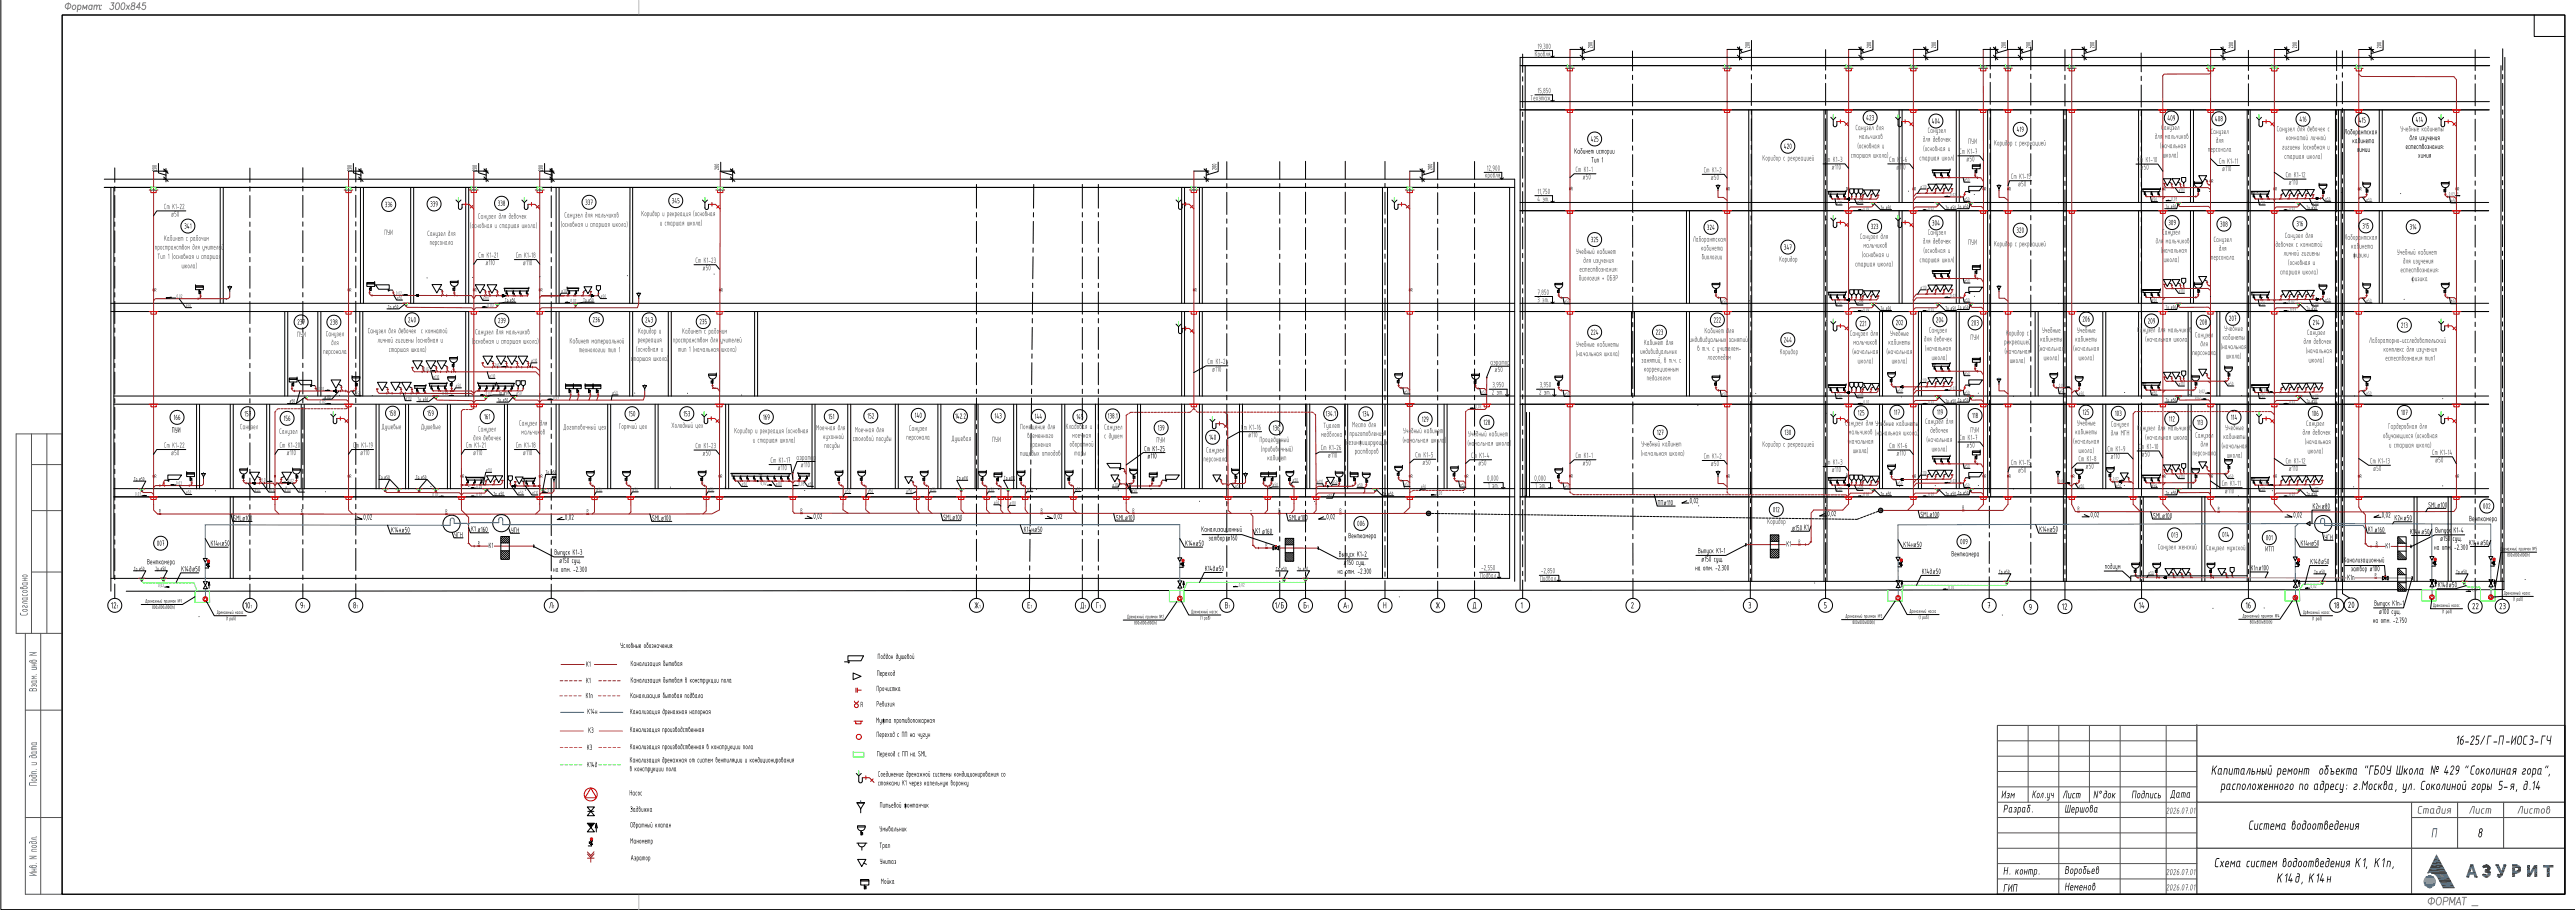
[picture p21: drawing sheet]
<svg xmlns="http://www.w3.org/2000/svg" width="841mm" height="297mm" viewBox="0 0 841 297" stroke-linecap="round" stroke-linejoin="round" font-family="sans-serif">
<g fill="none" stroke="#000" stroke-width=".33">
<path d="M533.4 132.4h.1"/>
<circle cx="520.8" cy="108.4" r="2.29"/>
</g>
<g fill="#000">
<path d="M519.7 107.7h.5l-.6 .3z" fill-rule="evenodd"/>
<path d="M519.9 107.7h.3v.4l-.4 1 .4 .2h-.5l.4-1.2z" fill-rule="evenodd"/>
<path d="M520.6 107.7h.4l-.5 .3z" fill-rule="evenodd"/>
<path d="M520.8 107.7h.2l.1 .4-.5 1 .5 .2h-.6l.4-1.2z" fill-rule="evenodd"/>
<path d="M521.6 107.6l-.2 1.2 .6 .1-.2 .4-.1-.3-.4-.1z" fill-rule="evenodd"/>
<path d="M521.7 108.5l.1 .3h-.4h.3z" fill-rule="evenodd"/>
</g>
<g fill="#545454">
<path d="M514.8 111.5l.3 .8-.3-.1z" fill-rule="evenodd"/>
<path d="M515.4 111.5l.1 1.5-.6 .2 .5-.3v-.4l-.6-.1 .6-.1z" fill-rule="evenodd"/>
<path d="M515.7 112l.3 .5-.3-.1z" fill-rule="evenodd"/>
<path d="M516.3 112v1.2l-.1-.5-.4-.2h.4z" fill-rule="evenodd"/>
<path d="M516.9 112.1h.2l.1 .6-.5-.2h.4z" fill-rule="evenodd"/>
<path d="M516.7 112.1h.4l-.3 .1-.1 .3 .5 .2h-.5v.2l.5 .3-.6-.2z" fill-rule="evenodd"/>
<path d="M517.7 112.1l.3 .1v.7l-.3 .3-.2-.2 .4-.1z" fill-rule="evenodd"/>
<path d="M517.5 111.5h.5l-.4 .1 .4 .5-.5 .3 .2 .6-.3-.2 .3-.8z" fill-rule="evenodd"/>
<path d="M518.8 112l.1 1.2-.1-.5-.4-.2h.4z" fill-rule="evenodd"/>
<path d="M518.3 112l.1 .5 .4 .2h-.4v.5z" fill-rule="evenodd"/>
<path d="M519.4 112.7l.2-.1v.4h-.4l.3-.1z" fill-rule="evenodd"/>
<path d="M519.7 112l.1 1.2z" fill-rule="evenodd"/>
<path d="M519.1 112l.1 .5 .4 .1-.4 .1 .3 .5-.4-.1z" fill-rule="evenodd"/>
<path d="M520.4 112.1h.2l.1 .6-.5-.2h.4z" fill-rule="evenodd"/>
<path d="M520.2 112.1h.4l-.3 .1-.1 .3 .5 .2h-.5v.2l.5 .3-.6-.1z" fill-rule="evenodd"/>
<path d="M521.7 112l.2 .6-.1 .6z" fill-rule="evenodd"/>
<path d="M522.2 112l-.2 .5 .2 .7-.4-.6z" fill-rule="evenodd"/>
<path d="M522.6 113.1h.5z" fill-rule="evenodd"/>
<path d="M522.6 112.1h.4l-.4 .2v.7l.6 .2-.6-.1z" fill-rule="evenodd"/>
<path d="M522.6 112h.5l.1 1h-.4l.2-.2v-.7z" fill-rule="evenodd"/>
<path d="M523.8 112.1l.3 .1v.7l-.4 .3-.2-.2 .5-.1z" fill-rule="evenodd"/>
<path d="M523.5 111.5h.6l-.4 .1 .3 .5-.4 .3 .2 .6h-.3v-.3l.3-.7z" fill-rule="evenodd"/>
<path d="M524.3 112l.3 1-.2 .1z" fill-rule="evenodd"/>
<path d="M524.8 112l.1 1.2h-.4l-.1-.1 .4-.1z" fill-rule="evenodd"/>
<path d="M525.7 112l.1 1.2-.1-.5-.4-.2h.4z" fill-rule="evenodd"/>
<path d="M525.2 112l.1 .5 .4 .2h-.4v.5z" fill-rule="evenodd"/>
<path d="M526.3 112.1h.3v.6l-.5-.2h.4z" fill-rule="evenodd"/>
<path d="M526.1 112.1h.5l-.4 .1-.1 .3 .5 .2h-.5v.2l.5 .3-.5-.2z" fill-rule="evenodd"/>
<path d="M527.2 112.1l.1 1.1z" fill-rule="evenodd"/>
<path d="M527.5 112.1l.2 .1v1z" fill-rule="evenodd"/>
<path d="M526.9 112l.8 .1h-.7v1.1z" fill-rule="evenodd"/>
<path d="M528.2 112.7l.2-.1v.4h-.3h.2z" fill-rule="evenodd"/>
<path d="M528.6 112l.1 1.2z" fill-rule="evenodd"/>
<path d="M528 112l.1 .5 .3 .1-.3 .1v.3h.3l-.1 .2-.3-.1z" fill-rule="evenodd"/>
<path d="M514.9 114.3l.1 2.1-.2-.7z" fill-rule="evenodd"/>
<path d="M515.8 115v1.3l-.1-.6-.3-.1h.3z" fill-rule="evenodd"/>
<path d="M515.3 115l.1 .6 .3 .1h-.3l-.1 .6z" fill-rule="evenodd"/>
<path d="M516.2 116.1h.4z" fill-rule="evenodd"/>
<path d="M516.2 115.2h.4l-.4 .1v.7l.6 .2-.6-.1z" fill-rule="evenodd"/>
<path d="M516.2 115.1h.5l.1 1h-.5l.3-.1v-.8z" fill-rule="evenodd"/>
<path d="M517.1 115l.2 .6h-.2z" fill-rule="evenodd"/>
<path d="M517.6 115v1.3l-.1-.6-.4-.1h.4z" fill-rule="evenodd"/>
<path d="M518 116.1h.4z" fill-rule="evenodd"/>
<path d="M517.9 115.2h.5l-.4 .1v.7l.6 .3-.6-.2z" fill-rule="evenodd"/>
<path d="M518 115.1h.5l.1 1h-.4l.2-.1v-.8z" fill-rule="evenodd"/>
<path d="M519.4 115.2v1.1z" fill-rule="evenodd"/>
<path d="M519.1 115.1h.4l-.3 .1-.3 1.1z" fill-rule="evenodd"/>
<path d="M520.1 115.7h.2v.4h-.4l.3-.1z" fill-rule="evenodd"/>
<path d="M519.7 115.1l.2 .5 .4 .1h-.4v.4h.4l-.1 .1h-.5z" fill-rule="evenodd"/>
<path d="M521.1 115.1v1.2v-.6l-.4-.1h.4z" fill-rule="evenodd"/>
<path d="M520.6 115.1l.1 .5 .4 .1h-.4l-.1 .6z" fill-rule="evenodd"/>
<path d="M521.5 116.1h.4z" fill-rule="evenodd"/>
<path d="M521.5 115.2h.4h-.3l-.1 .8 .6 .3-.6-.2z" fill-rule="evenodd"/>
<path d="M521.6 115.1h.4l.1 1h-.4l.2-.2v-.7z" fill-rule="evenodd"/>
<path d="M522.6 115.7h.3l-.4 .6z" fill-rule="evenodd"/>
<path d="M522.4 115.2h.5h-.3v.4h-.2z" fill-rule="evenodd"/>
<path d="M522.5 115.1h.5l-.1 1.2v-.6l-.5-.1h.5v-.4z" fill-rule="evenodd"/>
<path d="M524.4 115v1.1z" fill-rule="evenodd"/>
<path d="M524 115l.2 1.1-.2-.1z" fill-rule="evenodd"/>
<path d="M524.7 115l.1 1.2-.6 .1-.2-.2h.7z" fill-rule="evenodd"/>
<path d="M525.1 115.1l.2 .6-.2 .6z" fill-rule="evenodd"/>
<path d="M525.5 115.1l-.1 .5 .2 .7-.4-.7z" fill-rule="evenodd"/>
<path d="M526.2 115.2h.3a.54 .54 0 0 1 0 .6 .54 .54 0 0 1-.5 .3l.4-.2z" fill-rule="evenodd"/>
<path d="M526.1 115.1l.3 .1-.4 .2 .2 .7-.3-.2z" fill-rule="evenodd"/>
<path d="M527.2 115.2l.1 1.1z" fill-rule="evenodd"/>
<path d="M527 115.1h.3l-.2 .1-.3 1.1z" fill-rule="evenodd"/>
<path d="M527.7 116.1h.4z" fill-rule="evenodd"/>
<path d="M527.6 115.2h.5l-.4 .1v.7l.6 .2-.6-.1z" fill-rule="evenodd"/>
<path d="M527.7 115.1h.5l.1 1h-.5l.3-.2v-.7z" fill-rule="evenodd"/>
<path d="M528.6 114.4l.2 .7-.1 1.3z" fill-rule="evenodd"/>
</g>
<g fill="none" stroke="#000" stroke-width=".33">
<path d="M496.5 18.7v173.8M497.3 17.7v5.9M533.2 16.6v6.5M572.1 16.3l-.1 6.6M596.3 16.2v6.7M650.1 15.5v7.1M699.3 17.3v6.1M734.4 16.4v6.6M763.2 16.5v6.6M765 16.6v5.7M808.4 16.2v6.8M817.4 15.9v7"/>
<path d="M497.3 25v1.5M497.3 27.9v7.2M497.3 36.6v1.4M497.3 39.5v7.2M498.1 21.4v168.4M533.2 24.6v1.4M533.2 27.4v7.2M533.2 36.1v1.4M533.2 39v7.2M571.2 35.9v153.9M572 35.9v1.4M572 38.8v7.2"/>
<path d="M572 24.4v1.4M572 27.2v7.2M572.1 35.9v153.9M596.3 24.3v1.5M596.3 27.2v7.2M596.3 35.9v1.4M596.3 38.7v7.2M650 35.5v1.5M650 38.4v7.2M650 24v1.4M650 26.9v7.2M699.3 24.9v1.4"/>
<path d="M699.3 27.8v7.2M699.3 36.4v1.5M699.3 39.3v7.2M734.4 24.5v1.4M734.4 27.3v7.2M734.4 36v1.4M734.4 38.9v7.2M763.2 24.5v1.4M763.2 27.4v7.2M763.2 36v1.5M763.2 38.9v7.2M765 23.8v1.4"/>
<path d="M765 26.6v7.3M765 35.3v1.4M765 38.2v7.2M808.4 24.5v1.4M808.4 27.4v7.2M808.4 36v1.4M808.4 38.9v7.2M817.4 24.3v1.5M817.4 27.2v7.2M817.4 35.9v1.4M817.4 38.7v7.2M497.3 48.1v1.5"/>
<path d="M497.3 51v7.2M497.3 59.6v1.5M533.2 47.6v1.5M533.2 50.5v7.2M533.2 59.1v1.5M571.9 59v1.4M572 50.3v7.2M572 47.4v1.5M596.3 47.4v1.4M596.3 50.3v7.2M596.3 58.9v1.5M650 58.6v1.4"/>
<path d="M650 47v1.5M650 49.9v7.2M699.3 50.8l.1 7.2M699.3 47.9v1.5M699.4 59.5v1.4M734.4 47.5v1.4M734.4 50.4v7.2M734.4 59v1.5M763.2 47.5v1.5M763.2 50.4v7.2M763.2 59.1v1.4M765 46.8l.1 1.5"/>
<path d="M765.1 49.7v7.2M765.1 58.3v1.5M808.4 47.5v1.5M808.4 50.4v7.2M808.4 59.1v1.4M817.4 50.3v7.2M817.4 58.9v1.5M817.4 47.4v1.4M497.3 62.5v7.2M497.3 71.2v1.4M497.3 74v7.3M533.2 73.5l.1 7.3"/>
<path d="M533.2 62v7.2M533.2 70.7v1.4M571.9 70.5v1.4M571.9 73.3v7.3M571.9 61.8v7.2M596.3 61.8v7.2M596.3 70.5v1.4M596.3 73.3v7.2M649.9 70.1v1.5M649.9 73v7.2M650 61.5l-.1 7.2M699.4 62.3v7.2"/>
<path d="M699.4 71v1.4M699.4 73.9v7.2M734.4 61.9v7.2M734.4 70.6v1.4M734.4 73.5v7.2M763.2 62v7.2M763.2 70.6v1.5M763.2 73.5v7.2M765.1 61.2v7.2M765.1 69.9v1.4M765.1 72.8v7.2M808.4 61.9v7.2"/>
<path d="M808.4 70.6v1.4M808.4 73.5v7.2M817.4 61.8v7.2M817.4 70.5v1.4M817.4 73.3v7.2M496.5 99h316.3M497.3 82.7v1.4M497.3 85.6v7.2M497.3 94.2v1.5M497.3 97.1v7.2M501.3 96.8h5.8v2.2M506.5 98.6l.6 .4 .5-.4"/>
<path d="M533.3 96.6v7.2M533.3 82.2v1.4M533.3 85.1v7.2M533.3 93.7v1.5M571.9 93.5v1.5M571.9 96.4v7.2M571.9 82v1.4M571.9 84.9v7.2M596.3 82v1.4M596.3 84.8v7.3M596.3 93.5v1.4M596.3 96.4v7.2"/>
<path d="M649.9 93.2v1.4M649.9 96v7.2M649.9 81.6v1.5M649.9 84.5v7.2M699.4 85.4v7.2M699.4 82.5v1.5M699.4 94.1v1.4M699.4 96.9v7.2M734.4 82.1v1.4M734.4 85v7.2M734.4 93.6v1.5M734.4 96.5v7.2"/>
<path d="M763.2 82.1v1.5M763.2 85v7.2M763.2 93.7v1.4M763.2 96.5v7.3M765.1 81.4v1.5M765.1 84.3v7.2M765.1 92.9v1.5M765.1 95.8v7.2M808.4 82.1v1.5M808.4 85v7.2M808.4 93.6v1.5M808.4 96.5v7.2"/>
<path d="M817.4 82v1.4M817.4 84.8v7.3M817.4 93.5v1.4M817.4 96.4v7.2M496.5 101.7h316.3M497.3 105.8v1.4M497.3 108.6v7.3M497.3 117.3v1.4M533.3 105.2v1.5M533.3 108.1v7.2M533.3 116.8v1.4M533.3 119.7v7.2"/>
<path d="M571.8 119.5v7.2M571.8 116.6v1.4M571.9 105.1v1.4M571.9 107.9l-.1 7.3M596.3 105v1.5M596.3 107.9v7.2M596.3 116.6v1.4M596.3 119.4v7.2M649.8 119.1v7.2M649.9 116.2v1.5M649.9 104.7v1.4M649.9 107.6v7.2"/>
<path d="M699.4 120v7.2M699.4 105.6v1.4M699.4 108.5v7.2M699.4 117.1v1.4M734.4 105.1v1.5M734.4 108v7.2M734.4 116.7v1.4M734.4 119.6v7.2M763.2 105.2v1.4M763.2 108.1v7.2M763.2 116.7v1.5M763.2 119.6v7.2"/>
<path d="M765.1 104.5v1.4M765.1 107.3v7.2M765.1 116v1.4M765.1 118.9v7.2M808.4 105.2v1.4M808.4 108.1v7.2M808.4 116.7v1.4M808.4 119.6v7.2M817.3 105v1.5M817.3 107.9v7.2M817.3 116.6v1.4M817.3 119.4v7.2"/>
<path d="M496.5 131.9l316.3 .1M496.5 129.3h316.3M497.3 120.2v7.2M497.3 128.8v1.4M497.3 131.7v7.2M501.8 127h5.9v2.3M507.1 128.8l.6 .5 .5-.5M533.3 128.3v1.5M533.3 131.2v7.2M533.3 139.8v1.5M571.8 139.6v1.5M571.8 131v7.2"/>
<path d="M571.8 128.1v1.5M596.3 128.1v1.4M596.3 131v7.2M596.3 139.6v1.5M649.8 130.6v7.2M649.8 139.3v1.4M649.8 127.7v1.5M699.4 128.6v1.5M699.4 131.5v7.2M734.4 128.2v1.5M734.4 131.1v7.2M734.4 139.7v1.5"/>
<path d="M763.2 128.3v1.4M763.2 131.1v7.3M763.2 139.8v1.4M765.1 127.5v1.5M765.1 130.4v7.2M765.1 139.1v1.4M808.4 128.2v1.5M808.4 131.1v7.2M808.4 139.8v1.4M817.3 139.6v1.5M817.3 128.1v1.4M817.3 131v7.2"/>
<path d="M496.5 159.5h316.3M497.3 140.3v1.5M497.3 143.2v7.2M497.3 151.9v1.4M497.3 154.8v7.2M533.3 154.2v7.2M533.3 142.7v7.2M533.3 151.4v1.4M571.8 151.2v1.4M571.8 154.1l-.1 7.2M571.8 142.5v7.2M596.3 142.5v7.2"/>
<path d="M596.3 151.1v1.5M596.3 154v7.2M649.8 150.8v1.4M649.8 153.7v7.2M649.8 142.2v7.2M699.4 140.2v1.4M699.4 143.1v7.1M699.4 151.7v1.4M699.4 154.6v7.2M734.4 142.6v7.2M734.4 151.3v1.4M734.4 154.1v7.3"/>
<path d="M763.2 142.7v7.2M763.2 151.3v1.5M763.2 154.2v7.2M765.1 141.9v7.2M765.1 150.6v1.4M765.1 153.5v7.2M808.4 142.7v7.1M808.4 151.3v1.4M808.4 154.2v7.2M817.3 142.5v7.2M817.3 151.1v1.5M817.3 154v7.2"/>
<path d="M497.3 163.4v1.4M497.3 166.3v7.2M497.3 174.9v1.5M497.3 177.8v7.2M533.3 177.3v7.2M533.3 162.9v1.4M533.3 165.8v7.2M533.3 174.4v1.5M571.7 174.2v1.5M571.7 177.1v7.2M571.7 162.7v1.5M571.7 165.6v7.2"/>
<path d="M596.3 162.7v1.4M596.3 165.6v7.1M596.3 174.2v1.4M596.3 177.1l-.1 7.2M649.7 173.9v1.4M649.7 176.7v7.2M649.8 162.3v1.5M649.8 165.2l-.1 7.2M699.4 163.2v1.5M699.4 166.1v7.2M699.4 174.8v1.4M699.4 177.6v7.2"/>
<path d="M734.4 162.8v1.4M734.4 165.7v7.2M734.4 174.3v1.5M734.4 177.2v7.2M763.2 162.8v1.5M763.2 165.7v7.2M763.2 174.4v1.4M763.2 177.3v7.2M765.1 165v7.2M765.1 162.1v1.4M765.1 173.6v1.5M765.1 176.5v7.2"/>
<path d="M808.4 162.8v1.5M808.4 165.7v7.2M808.4 174.3v1.5M808.4 177.2v7.2M812.8 162.2h-316.3M817.3 162.7v1.4M817.3 165.6v7.2M817.3 174.2v1.4M817.3 177.1v7.2M497.3 186.5v1.4M497.3 189.3v6M502.8 187.8h6.3v2l-.5-.4"/>
<path d="M503.1 189.8h314.7M509.7 189.4l-.6 .4M533.3 186v1.4M533.3 188.8v6.5M571.7 185.8v1.4M571.7 188.6v6.7M596.2 185.7v1.5M596.2 188.6v6.7M649.7 185.4v1.4M649.7 188.3v7M699.4 186.3l.1 1.4M699.5 189.2v6.1"/>
<path d="M734.4 185.9v1.4M734.4 188.7v6.6M763.2 185.9v1.5M763.2 188.8v6.5M765.1 185.2v1.4M765.1 188.1v5.7M808.4 185.9v1.4M808.4 188.8v6.8M817.3 188.6v7M817.3 185.7v1.5M817.8 192.5l-776.6 .5"/>
<circle cx="497.3" cy="197.6" r="2.29"/>
<circle cx="533.3" cy="197.6" r="2.29"/>
<circle cx="571.7" cy="197.6" r="2.29"/>
<circle cx="596.2" cy="197.6" r="2.29"/>
<circle cx="649.7" cy="197.6" r="2.29"/>
<circle cx="699.5" cy="197.6" r="2.29"/>
<circle cx="734.4" cy="197.6" r="2.29"/>
<circle cx="763.2" cy="197.6" r="2.29"/>
<circle cx="767.9" cy="197.4" r="2.29"/>
<circle cx="808.4" cy="197.9" r="2.29"/>
<circle cx="817.3" cy="197.9" r="2.29"/>
</g>
<g fill="#000">
<path d="M793.6 189.2l1.1 .6h-.7zM793.6 189.2h1.4l-.3 .6zM794 189.8h.7l-.4 .6zM812.9 189.2l1 .6h-.7zM812.9 189.2h1.4l-.4 .6zM813.2 189.8h.7l-.3 .6z"/>
<path d="M497.1 196.6l-.4 .5z" fill-rule="evenodd"/>
<path d="M497.2 196.7l-.1 1.9z" fill-rule="evenodd"/>
<path d="M532.9 196.7l.6 .1-.7 .3z" fill-rule="evenodd"/>
<path d="M533.1 196.8h.4v.4l-.5 1.2h.5v.2l-.8-.1 .7-1.4z" fill-rule="evenodd"/>
<path d="M571.1 196.6l.7 .1v.7a.72 .72 0 0 1-.3 1.2l-.4-.1 .6-.2v-.6l-.5-.3 .4-.1 .1-.3z" fill-rule="evenodd"/>
<path d="M595.8 196.6h.7l-.6 .2v.6a.62 .62 0 0 1 .7 .4 .62 .62 0 0 1-.3 .8l-.5-.1 .5-.2 .1-.4-.1-.3-.5-.1z" fill-rule="evenodd"/>
<path d="M649.2 196.6h.8v1l-.4 1-.1-1 .3-.8z" fill-rule="evenodd"/>
<path d="M698.9 196.6l-.2 .6z" fill-rule="evenodd"/>
<path d="M699.1 196.7l-.1 1.9z" fill-rule="evenodd"/>
<path d="M699.7 196.6l-.1 1.4h.8l-.4 .6v-.4l-.6-.1z" fill-rule="evenodd"/>
<path d="M699.6 198h.4l.1-.4v.4z" fill-rule="evenodd"/>
<path d="M733.8 196.6l-.2 .6z" fill-rule="evenodd"/>
<path d="M734 196.7l-.1 1.9z" fill-rule="evenodd"/>
<path d="M734.6 196.7l.4-.1-.5 .8 .5 .2h-.5l.2 .8-.4-.1a1.49 1.49 0 0 1 .3-1.6z" fill-rule="evenodd"/>
<path d="M734.7 197.6h.3l.1 .5-.4 .5-.3-.2 .6-.3z" fill-rule="evenodd"/>
<path d="M762.7 196.6l-.3 .6z" fill-rule="evenodd"/>
<path d="M762.8 196.7v1.9z" fill-rule="evenodd"/>
<path d="M763.3 196.7l.6 .1-.5 .1 .2 .5-.4-.1z" fill-rule="evenodd"/>
<path d="M763.6 197.6h.3l.1 .5-.5 .5-.3-.2 .6-.3z" fill-rule="evenodd"/>
<path d="M763.6 196.8h.3v.5v.3l-.5 .1-.1 .4 .3 .3h-.4v-1l.6-.3z" fill-rule="evenodd"/>
<path d="M767.2 196.5l.5 .1-.7 .3z" fill-rule="evenodd"/>
<path d="M767.4 196.6h.3l.1 .4-.6 1.2h.5v.2l-.7-.1 .6-1.4z" fill-rule="evenodd"/>
<path d="M768.2 196.6h.3l-.2 .2a1.06 1.06 0 0 0 .5 1.5l-.4 .1-.2-.3z" fill-rule="evenodd"/>
<path d="M768.3 196.5h.1a.95 .95 0 0 1 .6 .8 .95 .95 0 0 1-.5 .9l.3-1z" fill-rule="evenodd"/>
<path d="M807.7 196.9l.6 .1-.7 .3z" fill-rule="evenodd"/>
<path d="M807.9 197h.4v.3l-.5 1.4h.5v.1h-.8l.7-1.5z" fill-rule="evenodd"/>
<path d="M808.9 196.9l.5 .1-.6 .3z" fill-rule="evenodd"/>
<path d="M809.1 197h.3l.1 .4-.6 1.3 .6 .1h-.8l.6-1.4z" fill-rule="evenodd"/>
<path d="M816.5 196.9l.6 .1-.6 .3z" fill-rule="evenodd"/>
<path d="M816.8 197h.3l.1 .3-.6 1.4h.6v.1h-.8l.6-1.5z" fill-rule="evenodd"/>
<path d="M817.5 196.9l.7 .1v.8a.63 .63 0 0 1-.3 1l-.4-.1 .7-.2-.1-.6-.4-.2 .5-.4z" fill-rule="evenodd"/>
</g>
<g fill="#545454">
<path d="M503.6 188.1l.1 1.6z" fill-rule="evenodd"/>
<path d="M503.1 187.9l.7 .1-.6 .1-.1 1.6z" fill-rule="evenodd"/>
<path d="M504.3 188.6l.3 .2-.3 .9-.2-.2 .4-.2z" fill-rule="evenodd"/>
<path d="M504.1 188.6h.5l-.5 .3 .2 .6-.3-.1z" fill-rule="evenodd"/>
<path d="M504.9 188.6h.5l-.4 .2v.6l.4 .1-.1 .2-.4-.3z" fill-rule="evenodd"/>
<path d="M505 187.9l.5 .3-.1 1.3h-.3l.3-.2v-.7h-.5l.5-.3z" fill-rule="evenodd"/>
<path d="M506 188.6l.3 .2v.6l-.3 .3-.2-.2 .4-.2z" fill-rule="evenodd"/>
<path d="M505.8 188.1h.1l-.1 .4 .4 .1-.4 .2 .2 .7-.3-.1z" fill-rule="evenodd"/>
<path d="M505.8 188h.3l.1 .6-.4-.1 .3-.3z" fill-rule="evenodd"/>
<path d="M506.6 189.6h.5z" fill-rule="evenodd"/>
<path d="M506.6 188.6h.4l-.3 .1v.7l.6 .3-.7-.1z" fill-rule="evenodd"/>
<path d="M506.6 188.5h.6l.1 1h-.5l.2-.2v-.7z" fill-rule="evenodd"/>
<path d="M508 188.6l.1-.1v1.2z" fill-rule="evenodd"/>
<path d="M507.8 188.5h.3l-.2 .1-.3 1.1z" fill-rule="evenodd"/>
<path d="M503.4 186.5l.6 .1z" fill-rule="evenodd"/>
<path d="M504.5 185.6h.3v.3l-.4 1.1h.4v.1h-.6l.5-1.2z" fill-rule="evenodd"/>
<path d="M504.3 185.5l.5 .1-.5 .3z" fill-rule="evenodd"/>
<path d="M505.1 187v.5z" fill-rule="evenodd"/>
<path d="M505.8 186.3h.2l.1 .3-.3 .5-.3-.1 .4-.2z" fill-rule="evenodd"/>
<path d="M505.8 185.6h.3l-.1 .7-.4 .1 .2 .6h-.3v-.9l.5-.2z" fill-rule="evenodd"/>
<path d="M505.7 185.4l.3 .2-.4 .1 .2 .4-.3-.1z" fill-rule="evenodd"/>
<path d="M506.4 185.4h.5l-.4 .2v.5h.3l.1 .4-.3 .6h-.3l.5-.3-.1-.5-.4-.1z" fill-rule="evenodd"/>
<path d="M507.3 185.6h.2l-.2 .9 .3 .6a1 1 0 0 1-.3-1.5z" fill-rule="evenodd"/>
<path d="M507.3 185.5l.1-.1a1.04 1.04 0 0 1 .1 1.6l.2-.9z" fill-rule="evenodd"/>
</g>
<path d="M500 157.5h6.4v2l-.6-.4M507 159.1l-.6 .4" fill="none" stroke="#000" stroke-width=".33"/>
<g fill="#545454">
<path d="M501.8 157.7v1.6z" fill-rule="evenodd"/>
<path d="M501.7 157.6l-.2 .5z" fill-rule="evenodd"/>
<path d="M502.8 158.1l.6 .2-.1 1h-.5l.5-.3v-.2h-.4l.4-.2v-.2z" fill-rule="evenodd"/>
<path d="M504 158.3l.1 1z" fill-rule="evenodd"/>
<path d="M504.3 158.3l.2 .1-.1 .9z" fill-rule="evenodd"/>
<path d="M503.7 158.1l.8 .1-.7 .1-.1 1z" fill-rule="evenodd"/>
<path d="M504.8 159.1v.2z" fill-rule="evenodd"/>
<path d="M501.3 155.3l.2 .1-.1 1.3h.3l-.2 .2-.3-.5z" fill-rule="evenodd"/>
<path d="M501.4 155.2a.94 .94 0 0 1 .1 1.5l.2-.9z" fill-rule="evenodd"/>
<path d="M502.1 156.8v.5z" fill-rule="evenodd"/>
<path d="M502.6 155.3l.2 .1-.1 1.3h.3l-.2 .2-.3-.5z" fill-rule="evenodd"/>
<path d="M502.7 155.2a.94 .94 0 0 1 .1 1.5l.2-.8z" fill-rule="evenodd"/>
<path d="M503.4 155.3l.2 .1-.1 .6 .1 .7h.2l-.1 .2-.4-.5z" fill-rule="evenodd"/>
<path d="M503.5 155.2h.1a.97 .97 0 0 1 0 1.5l.2-1z" fill-rule="evenodd"/>
<path d="M504.3 155.3l.2 .1a1.18 1.18 0 0 0 .1 1.5h-.2l-.2-.5z" fill-rule="evenodd"/>
<path d="M504.3 155.2h.1a.97 .97 0 0 1 .1 1.5l.2-.9z" fill-rule="evenodd"/>
<path d="M503 127.3h.3v.4l-.4 1h.4v.1h-.5l.4-1.3z" fill-rule="evenodd"/>
<path d="M502.9 127.2l.4 .1-.5 .2z" fill-rule="evenodd"/>
<path d="M504.3 127.7l.6 .1-.1 1h-.5l.5-.3v-.2h-.4l.4-.1v-.3z" fill-rule="evenodd"/>
<path d="M505.5 127.8l.1 1z" fill-rule="evenodd"/>
<path d="M505.8 127.8l.2 .1-.1 .9z" fill-rule="evenodd"/>
<path d="M505.2 127.7l.8 .1h-.7l-.1 1z" fill-rule="evenodd"/>
<path d="M506.3 128.6v.2z" fill-rule="evenodd"/>
<path d="M503 124.7h.3l.3 .3v1.1l-.3 .3-.3-.1 .4-.2 .1-.3-.4-.4 .4-.3z" fill-rule="evenodd"/>
<path d="M503.9 126.2v.6z" fill-rule="evenodd"/>
<path d="M504.5 124.8l.3 .2v.8l-.2 .5h-.2a.36 .36 0 0 0 .3-.4 .36 .36 0 0 0-.4-.4h.4z" fill-rule="evenodd"/>
<path d="M504.4 124.7l.4 .1-.4 .1 .1 .6h-.2z" fill-rule="evenodd"/>
<path d="M505.1 124.7l.5 .1h-.4v.6a.47 .47 0 0 1 .5 .5 .47 .47 0 0 1-.6 .4l.5-.3-.1-.4-.4-.1z" fill-rule="evenodd"/>
<path d="M506 124.8l.2 .1a1.21 1.21 0 0 0 .2 1.4l-.4-.2z" fill-rule="evenodd"/>
<path d="M506.1 124.7l.4 .3-.1 1.2h-.2l.2-1.1z" fill-rule="evenodd"/>
<path d="M502.2 97l.6 .3v1.1l-.3 .3-.3-.1 .4-.2v-.5l-.3-.2 .3-.4z" fill-rule="evenodd"/>
<path d="M503.8 97.5l.5 .2-.2 1-.4-.1 .5-.2-.3-.3 .3-.1v-.3z" fill-rule="evenodd"/>
<path d="M505 97.6v1.1z" fill-rule="evenodd"/>
<path d="M505.2 97.6l.2 .2v.9z" fill-rule="evenodd"/>
<path d="M504.6 97.5l.8 .1h-.7v1.1z" fill-rule="evenodd"/>
<path d="M505.7 98.4l.1 .3z" fill-rule="evenodd"/>
<path d="M502.3 94.5l.5 .1-.2 1.7-.1-.9 .2-.7z" fill-rule="evenodd"/>
<path d="M503.2 96.1l-.1 .5z" fill-rule="evenodd"/>
<path d="M503.8 95.4a.41 .41 0 0 1 .4 .3 .41 .41 0 0 1-.2 .4h-.4l.4-.2z" fill-rule="evenodd"/>
<path d="M503.8 94.7h.2l.1 .4-.5 .5 .2 .5h-.2v-.9l.4-.2z" fill-rule="evenodd"/>
<path d="M503.6 94.7h.4l-.4 .2 .2 .3h-.3z" fill-rule="evenodd"/>
<path d="M504.4 94.5l.5 .1-.4 .1v.5l.5 .4-.3 .7-.3-.1 .4-.3v-.4l-.4-.2z" fill-rule="evenodd"/>
<path d="M505.3 94.7h.2l-.1 1.3 .3 .1-.2 .2-.3-.5z" fill-rule="evenodd"/>
<path d="M505.4 94.6l.4 .2-.1 1.3h-.2l.2-.9z" fill-rule="evenodd"/>
</g>
<path d="M512.8 16.1v45.2M564.1 16.1v45.3M512.8 61.9v93.2M564.1 62v93.2M512.8 155.7v3.8M561.1 155.6v2.2h1.8M564.1 155.8v3.7" fill="none" stroke="#9a1b1e" stroke-width=".33"/>
<g fill="none" stroke="#000" stroke-width=".33">
<path d="M573.4 128.4h.1M560.6 154h1.1M561.1 155l-.6-1.1h1.3l-.7 1.1v.6M554.8 165.1h.1"/>
<circle cx="560.9" cy="104.4" r="2.29"/>
<circle cx="542.3" cy="141.1" r="2.29"/>
</g>
<path d="M561.1 153.6v.3" fill="none" stroke="#00f" stroke-width=".33"/>
<g fill="#000">
<path d="M559.9 103.6l.4 .1-.5 .3z" fill-rule="evenodd"/>
<path d="M560.1 103.7h.2l.1 .3-.5 1.1h.4v.2h-.5l.1-.4a.8 .8 0 0 0 .3-1.1z" fill-rule="evenodd"/>
<path d="M560.7 103.6l.5 .1-.5 .3z" fill-rule="evenodd"/>
<path d="M560.9 103.7h.3v.3l-.4 1.1h.4v.2l-.6-.1 .5-1.1z" fill-rule="evenodd"/>
<path d="M561.6 103.6l.4 .1-.5 .3z" fill-rule="evenodd"/>
<path d="M561.8 103.7h.2l.1 .3-.5 1.1 .4 .2-.6-.1 .5-1.1z" fill-rule="evenodd"/>
<path d="M541.5 140.3l-.2 .5z" fill-rule="evenodd"/>
<path d="M541.6 140.4l-.1 1.6z" fill-rule="evenodd"/>
<path d="M542 140.4h.4l-.6 .3z" fill-rule="evenodd"/>
<path d="M542.1 140.4h.3v.4l-.4 1h.4v.2h-.6l.5-1.3z" fill-rule="evenodd"/>
<path d="M542.7 140.3l.6 .1-.3 1.6 .1-1.6z" fill-rule="evenodd"/>
</g>
<g fill="#545454">
<path d="M556.8 107l.3 .9-.2 .9z" fill-rule="evenodd"/>
<path d="M557.4 107l-.2 .7 .3 1.1-.6-1z" fill-rule="evenodd"/>
<path d="M557.8 108.7h.5z" fill-rule="evenodd"/>
<path d="M557.8 107.7h.5l-.4 .1v.7l.6 .2h-.7z" fill-rule="evenodd"/>
<path d="M557.8 107.6h.6l.1 1h-.5l.2-.1 .1-.8z" fill-rule="evenodd"/>
<path d="M559 107.7l.3 .1v.6l-.3 .4-.2-.2 .4-.2z" fill-rule="evenodd"/>
<path d="M558.8 107l.5 .1-.4 .1 .4 .5-.4 .1 .1 .8-.3-.2 .1-.6 .2-.2z" fill-rule="evenodd"/>
<path d="M559.6 107.6l.2 1-.2-.1z" fill-rule="evenodd"/>
<path d="M560.1 107.6l.1 1.1-.4 .1-.2-.2h.4z" fill-rule="evenodd"/>
<path d="M560.9 107.6l.1 1.2-.1-.6-.4-.1h.4z" fill-rule="evenodd"/>
<path d="M560.5 107.6v.5l.4 .1h-.4v.6z" fill-rule="evenodd"/>
<path d="M561.6 107.7h.2l.1 .5-.5-.1h.3z" fill-rule="evenodd"/>
<path d="M561.4 107.6l.4 .1-.4 .2 .5 .3h-.5l.4 .6-.5-.3z" fill-rule="evenodd"/>
<path d="M562.5 107.7v1.1z" fill-rule="evenodd"/>
<path d="M562.7 107.7l.3 .2-.1 .9z" fill-rule="evenodd"/>
<path d="M562.1 107.6l.8 .1h-.7v1.1z" fill-rule="evenodd"/>
<path d="M564 107.7h.4l-.3 .2v.6l.4 .1-.1 .1-.5-.2z" fill-rule="evenodd"/>
<path d="M564.1 107l.4 .2v1.4h-.3l.2-.1v-.8h-.4l.4-.1v-.3z" fill-rule="evenodd"/>
<path d="M565.3 107.7v1.1z" fill-rule="evenodd"/>
<path d="M565.1 107.6h.3l-.3 .1-.3 1.1z" fill-rule="evenodd"/>
<path d="M565.8 108.2h.3l-.4 .6z" fill-rule="evenodd"/>
<path d="M565.7 107.7h.4l-.4 .4z" fill-rule="evenodd"/>
<path d="M565.8 107.6h.4v1.2l-.1-.6-.4-.1h.4v-.4h-.4z" fill-rule="evenodd"/>
<path d="M551.9 110.4l.2 1.1-.2-.1z" fill-rule="evenodd"/>
<path d="M552.4 110.5l.1 1.1h-.4l-.2-.1h.5z" fill-rule="evenodd"/>
<path d="M553.2 110.5l.1 1.1-.1-.5-.3-.2h.3z" fill-rule="evenodd"/>
<path d="M552.7 110.5l.2 .4 .3 .2h-.3l-.1 .5z" fill-rule="evenodd"/>
<path d="M553.6 110.6h.5l-.4 .2v.6l.4 .1-.1 .1-.4-.2z" fill-rule="evenodd"/>
<path d="M553.7 109.9l.5 .2-.1 1.4h-.3l.2-.1 .1-.8h-.5l.5-.2v-.2z" fill-rule="evenodd"/>
<path d="M554.4 110.5l.3 1-.3-.1z" fill-rule="evenodd"/>
<path d="M554.9 110.5l.1 1.1h-.4l-.1-.1h.4z" fill-rule="evenodd"/>
<path d="M555.6 110.6h.2l.1 .4-.3 .6-.3-.1 .5-.2z" fill-rule="evenodd"/>
<path d="M555.3 110.1h.2l-.1 .4 .4 .1-.4 .2 .2 .7-.3-.3z" fill-rule="evenodd"/>
<path d="M555.4 110l.3 .1 .1 .4h-.4l.2-.2z" fill-rule="evenodd"/>
<path d="M556.2 110.4l.2 1.1-.3-.1z" fill-rule="evenodd"/>
<path d="M556.6 110.5l.1 1.1h-.4l-.1-.1h.4z" fill-rule="evenodd"/>
<path d="M557 110.6h.4l-.3 .2v.6l.4 .1-.1 .1-.4-.2z" fill-rule="evenodd"/>
<path d="M557.1 109.9l.5 .2-.1 1.4h-.3l.2-.1v-.8h-.4l.4-.2v-.2z" fill-rule="evenodd"/>
<path d="M557.8 110.4l.3 1.1-.3-.1z" fill-rule="evenodd"/>
<path d="M558.3 110.5l.1 1.4-.5 .2 .4-.3-.4-.3h.4z" fill-rule="evenodd"/>
<path d="M558.7 111.6h.5z" fill-rule="evenodd"/>
<path d="M558.7 110.6h.4l-.3 .1v.7l.6 .2h-.7z" fill-rule="evenodd"/>
<path d="M558.7 110.5l.5-.1 .2 1.1h-.5l.2-.1v-.8z" fill-rule="evenodd"/>
<path d="M560.1 110.6l.1 1z" fill-rule="evenodd"/>
<path d="M559.9 110.4l.3 .1-.2 .1-.3 1z" fill-rule="evenodd"/>
<path d="M560.9 111.1h.1v.4h-.4l.3-.1z" fill-rule="evenodd"/>
<path d="M560.5 110.5l.1 .4 .4 .2h-.4v.4h.4l-.1 .1h-.4z" fill-rule="evenodd"/>
<path d="M561.8 110.4l.1 1.2-.1-.5-.4-.2h.4z" fill-rule="evenodd"/>
<path d="M561.4 110.4v.5l.4 .2h-.4v.5z" fill-rule="evenodd"/>
<path d="M562.4 111.1h.2v.4h-.3l.2-.2z" fill-rule="evenodd"/>
<path d="M562.8 110.5l.1 1.1z" fill-rule="evenodd"/>
<path d="M562.2 110.4l.1 .5 .3 .2h-.3v.4h.3l-.1 .1h-.3z" fill-rule="evenodd"/>
<path d="M563.5 111l.2 .6z" fill-rule="evenodd"/>
<path d="M563.7 110.4l-.5 1.2z" fill-rule="evenodd"/>
<path d="M563.2 110.4l.2 .6z" fill-rule="evenodd"/>
<path d="M564.7 111.4l.3 .1z" fill-rule="evenodd"/>
<path d="M564.7 110.6h.3z" fill-rule="evenodd"/>
<path d="M564.8 110.5l.1-.1a.71 .71 0 0 1 0 1.2l-.2-.1 .4-.1-.2-.4 .3-.2z" fill-rule="evenodd"/>
<path d="M565.6 111.6h.4z" fill-rule="evenodd"/>
<path d="M565.6 110.6h.4h-.3l-.1 .7 .6 .3h-.6z" fill-rule="evenodd"/>
<path d="M565.6 110.5l.5-.1 .1 1.1h-.5l.3-.2v-.7z" fill-rule="evenodd"/>
<path d="M567 110.5l.1 1.1-.1-.5-.4-.2h.4z" fill-rule="evenodd"/>
<path d="M566.5 110.5l.1 .4 .4 .2h-.4v.5z" fill-rule="evenodd"/>
<path d="M567.5 111.1h.3l-.4 .5z" fill-rule="evenodd"/>
<path d="M567.4 110.6h.4h-.3l.1 .3-.2 .1z" fill-rule="evenodd"/>
<path d="M567.4 110.5h.5v1.1l-.1-.5-.4-.1 .4-.1v-.3z" fill-rule="evenodd"/>
<path d="M568.5 110.6l.1 1z" fill-rule="evenodd"/>
<path d="M568.8 110.6l.2 .1v.9z" fill-rule="evenodd"/>
<path d="M568.2 110.4l.8 .2h-.7v1z" fill-rule="evenodd"/>
<path d="M569.3 110.5l.2 1-.2-.1z" fill-rule="evenodd"/>
<path d="M569.7 110.5l.2 1.1h-.4l-.2-.1h.4z" fill-rule="evenodd"/>
<path d="M570.1 110.5l.2 1-.2-.1z" fill-rule="evenodd"/>
<path d="M570.6 110.5l.1 1.1h-.4l-.2-.1h.5z" fill-rule="evenodd"/>
<path d="M570.2 109.9l.4 .2z" fill-rule="evenodd"/>
<path d="M571.1 111.5l-.1 .5z" fill-rule="evenodd"/>
<path d="M554.7 113.5l.3 .2v.5l-.2 .3-.3-.2 .4-.1z" fill-rule="evenodd"/>
<path d="M554.5 112.9l.2 .1-.2 .4 .5 .1-.5 .2 .2 .6-.3-.2z" fill-rule="evenodd"/>
<path d="M554.5 112.9h.4v.5h-.4l.3-.3z" fill-rule="evenodd"/>
<path d="M556.4 113.5l.1 1z" fill-rule="evenodd"/>
<path d="M556.6 113.5l.3 .1-.1 .9z" fill-rule="evenodd"/>
<path d="M556 113.3l.8 .2h-.7v1z" fill-rule="evenodd"/>
<path d="M557.1 114.3l.1 .2z" fill-rule="evenodd"/>
<path d="M557.5 113.3l.2 .5-.2 .1z" fill-rule="evenodd"/>
<path d="M558 113.3v1.2l-.1-.5-.4-.1 .4-.1z" fill-rule="evenodd"/>
<path d="M558.3 114.3l.1 .2z" fill-rule="evenodd"/>
<path d="M559.5 113.4l.4-.1-.4 .4v.5l.3 .3-.4-.2z" fill-rule="evenodd"/>
<path d="M560.9 113.3l.2 1h-.2z" fill-rule="evenodd"/>
<path d="M561.4 113.3v1.5l-.4 .2 .3-.2v-.3l-.4-.1 .4-.1z" fill-rule="evenodd"/>
<path d="M561.7 113.3l.2 .5-.2 .1z" fill-rule="evenodd"/>
<path d="M562.2 113.3l.1 1.2-.1-.5-.5-.1 .5-.1z" fill-rule="evenodd"/>
<path d="M562.6 113.3l.2 1h-.2z" fill-rule="evenodd"/>
<path d="M563.1 113.3v1.2h-.4l-.1-.1 .4-.1z" fill-rule="evenodd"/>
<path d="M563.8 113.5v1z" fill-rule="evenodd"/>
<path d="M564 113.5h.2v1z" fill-rule="evenodd"/>
<path d="M563.4 113.3l.8 .2h-.7v1z" fill-rule="evenodd"/>
<path d="M564.8 113.5h.2l.1 .5-.5-.2h.4z" fill-rule="evenodd"/>
<path d="M564.6 113.4l.4 .1h-.3l-.1 .3 .5 .2h-.5v.2l.4 .3-.5-.2z" fill-rule="evenodd"/>
<path d="M565.8 113.5l.1 1z" fill-rule="evenodd"/>
<path d="M565.6 113.3l.3 .1-.2 .1-.4 1z" fill-rule="evenodd"/>
<path d="M566.5 113.5h.2l.1 .5-.5-.2h.4z" fill-rule="evenodd"/>
<path d="M566.3 113.4l.4 .1h-.3l-.1 .3 .5 .2h-.5v.2l.4 .3-.5-.2z" fill-rule="evenodd"/>
<path d="M567 113.4l.1 1.1z" fill-rule="evenodd"/>
<path d="M567.8 113.4l-.2 1.1z" fill-rule="evenodd"/>
<path d="M567.6 113.4l-.2 .7z" fill-rule="evenodd"/>
<path d="M567.1 113.3l.3 .8z" fill-rule="evenodd"/>
<path d="M568 113.9l.6 .1z" fill-rule="evenodd"/>
<path d="M558.3 116.4v1z" fill-rule="evenodd"/>
<path d="M558 116.2l.4 .1-.3 .1-.3 1z" fill-rule="evenodd"/>
<path d="M558.9 116.4l.3 .1-.3 .9-.2-.2 .4-.1z" fill-rule="evenodd"/>
<path d="M558.7 116.3l.4 .1-.4 .1 .2 .7-.3-.1z" fill-rule="evenodd"/>
<path d="M559.5 117.3l.5-.1-.2 .2z" fill-rule="evenodd"/>
<path d="M559.5 116.4h.3z" fill-rule="evenodd"/>
<path d="M559.5 116.3l.4-.1 .1 .4-.5 .7v-.4l.4-.4z" fill-rule="evenodd"/>
<path d="M560.6 116.4l.3 .1-.3 .9-.2-.2 .4-.2z" fill-rule="evenodd"/>
<path d="M560.4 116.3l.4 .1-.4 .1 .2 .7-.3-.1z" fill-rule="evenodd"/>
<path d="M561.5 116.4h.2v1z" fill-rule="evenodd"/>
<path d="M561.2 116.2l.5 .1-.4 .1-.1 1z" fill-rule="evenodd"/>
<path d="M562.3 116.4h.2l.1 .5-.5-.2h.4z" fill-rule="evenodd"/>
<path d="M562.1 116.3l.4 .1h-.3l-.1 .3 .5 .2h-.5v.2l.5 .3-.6-.2z" fill-rule="evenodd"/>
<path d="M562.9 116.3l.4 .1-.3 .1v.7h.4l-.2 .2-.3-.2z" fill-rule="evenodd"/>
<path d="M563 115.7l.4 .2v1.3h-.3l.2-.1v-.7l-.4-.1 .4-.1v-.2z" fill-rule="evenodd"/>
<path d="M564 116.4l.3 .2-.2 .8-.3-.2 .4-.2z" fill-rule="evenodd"/>
<path d="M563.8 116.3l.4 .1-.4 .1 .2 .7-.3-.1z" fill-rule="evenodd"/>
<path d="M564.5 116.3l.1 1.1z" fill-rule="evenodd"/>
<path d="M565.3 116.3l-.1 1.1z" fill-rule="evenodd"/>
<path d="M565.2 116.2l-.3 .8z" fill-rule="evenodd"/>
<path d="M564.6 116.2l.3 .8z" fill-rule="evenodd"/>
</g>
<g fill="none" stroke="#000" stroke-width=".33">
<path d="M532.9 101.7v27.6M533.8 101.7v27.6M550.8 101.7v27.6M551.8 101.7v27.6M554.5 132.4h.1"/>
<circle cx="542" cy="108.4" r="2.29"/>
</g>
<g fill="#000">
<path d="M541 107.6l.4 .1-.5 .3z" fill-rule="evenodd"/>
<path d="M541.1 107.7h.3v.4l-.4 1 .4 .1-.5 .1 .4-1.2z" fill-rule="evenodd"/>
<path d="M541.8 107.6l.4 .1-.5 .3z" fill-rule="evenodd"/>
<path d="M542 107.7h.2l.1 .4-.4 1 .4 .1-.6 .1 .5-1.2z" fill-rule="evenodd"/>
<path d="M542.5 107.6h.4l.2 .3v1.1l-.3 .3-.3-.2 .5-.1v-.5l-.3-.2 .3-.4z" fill-rule="evenodd"/>
</g>
<g fill="#545454">
<path d="M537 110.9l.3 .8-.3 .9z" fill-rule="evenodd"/>
<path d="M537.6 110.9l-.2 .7 .3 1-.6-.9z" fill-rule="evenodd"/>
<path d="M538 112.5h.5z" fill-rule="evenodd"/>
<path d="M538 111.6h.4l-.3 .1v.6l.5 .3-.6-.1z" fill-rule="evenodd"/>
<path d="M538.1 111.4h.5l.1 1.1h-.5l.2-.1v-.8z" fill-rule="evenodd"/>
<path d="M539.2 111.6a.56 .56 0 0 1 .2 .9h-.4l.4-.2z" fill-rule="evenodd"/>
<path d="M538.9 110.9l.6 .1-.4 .1 .4 .5-.4 .2 .1 .7-.3-.2 .1-.7 .2-.2z" fill-rule="evenodd"/>
<path d="M539.8 111.4l.2 1.1-.2-.1z" fill-rule="evenodd"/>
<path d="M540.3 111.4l.1 1.2h-.4l-.2-.1h.5z" fill-rule="evenodd"/>
<path d="M541.1 111.4l.1 1.2-.1-.5-.4-.2h.4z" fill-rule="evenodd"/>
<path d="M540.7 111.4v.5l.4 .2h-.4v.5z" fill-rule="evenodd"/>
<path d="M541.8 111.6h.2l.1 .5-.5-.2h.4z" fill-rule="evenodd"/>
<path d="M541.6 111.5l.4 .1-.4 .3 .5 .2h-.5l.4 .5-.5-.1z" fill-rule="evenodd"/>
<path d="M542.7 111.6v1z" fill-rule="evenodd"/>
<path d="M542.9 111.6h.3l-.1 1z" fill-rule="evenodd"/>
<path d="M542.4 111.4l.7 .2h-.7v1z" fill-rule="evenodd"/>
<path d="M544.2 111.6h.4l-.3 .2v.6l.4 .1-.1 .1-.4-.2z" fill-rule="evenodd"/>
<path d="M544.3 110.9l.4 .2v1.4h-.3l.2-.2v-.7h-.4l.4-.2v-.2z" fill-rule="evenodd"/>
<path d="M545.5 111.6v1z" fill-rule="evenodd"/>
<path d="M545.2 111.4l.4 .1-.3 .1-.3 1z" fill-rule="evenodd"/>
<path d="M546 112.1h.3l-.4 .5z" fill-rule="evenodd"/>
<path d="M545.9 111.6h.4h-.3l.1 .3-.2 .1z" fill-rule="evenodd"/>
<path d="M546 111.4h.4v1.2l-.1-.5-.4-.1 .4-.1v-.3z" fill-rule="evenodd"/>
<path d="M535.8 114.3l.2 1h-.2z" fill-rule="evenodd"/>
<path d="M536.3 114.3l.1 1.2h-.4l-.2-.1 .5-.1z" fill-rule="evenodd"/>
<path d="M537.1 114.3l.1 1.2-.1-.5-.4-.2h.4z" fill-rule="evenodd"/>
<path d="M536.6 114.3l.1 .5 .4 .2h-.4v.5z" fill-rule="evenodd"/>
<path d="M537.5 114.5h.5l-.4 .1v.7l.4 .1-.1 .1-.4-.2z" fill-rule="evenodd"/>
<path d="M537.6 113.8l.5 .2-.1 1.4-.3-.1h.2l.1-.8h-.5l.5-.2v-.2z" fill-rule="evenodd"/>
<path d="M538.3 114.3l.3 1h-.3z" fill-rule="evenodd"/>
<path d="M538.8 114.3l.1 1.2h-.4l-.1-.1 .4-.1z" fill-rule="evenodd"/>
<path d="M539.5 114.5l.3 .1-.3 .9-.3-.2 .4-.1z" fill-rule="evenodd"/>
<path d="M539.2 113.9h.2l-.1 .5 .4 .1-.4 .2 .2 .6-.3-.1z" fill-rule="evenodd"/>
<path d="M539.3 113.8h.3l.1 .6h-.4l.2-.3z" fill-rule="evenodd"/>
<path d="M540 114.3l.3 1h-.3z" fill-rule="evenodd"/>
<path d="M540.5 114.3l.1 1.2h-.4l-.1-.1 .4-.1z" fill-rule="evenodd"/>
<path d="M540.9 114.5h.5l-.4 .1v.7l.4 .1-.1 .1-.4-.2z" fill-rule="evenodd"/>
<path d="M541 113.8l.5 .2-.1 1.4-.3-.1 .3-.1v-.7h-.5l.5-.4z" fill-rule="evenodd"/>
<path d="M541.7 114.3l.3 1h-.3z" fill-rule="evenodd"/>
<path d="M542.2 114.3l.1 1.5-.5 .2 .4-.3-.4-.3 .4-.1z" fill-rule="evenodd"/>
<path d="M542.6 115.4h.5z" fill-rule="evenodd"/>
<path d="M542.6 114.5h.5h-.4v.7l.6 .3-.7-.1z" fill-rule="evenodd"/>
<path d="M542.6 114.4l.5-.1 .2 1h-.5l.3-.1v-.7z" fill-rule="evenodd"/>
<path d="M544 114.5l.1 1z" fill-rule="evenodd"/>
<path d="M543.8 114.3l.3 .1-.2 .1-.3 1z" fill-rule="evenodd"/>
<path d="M544.7 115h.2v.4l-.4-.1h.3z" fill-rule="evenodd"/>
<path d="M544.4 114.3l.1 .5 .4 .2h-.4v.3l.4 .1-.1 .1-.4-.1z" fill-rule="evenodd"/>
<path d="M545.7 114.3l.1 1.2-.1-.5-.4-.2h.4z" fill-rule="evenodd"/>
<path d="M545.2 114.3l.1 .5 .4 .2h-.4v.5z" fill-rule="evenodd"/>
<path d="M546.3 115h.2v.4l-.3-.1 .2-.1z" fill-rule="evenodd"/>
<path d="M546.7 114.3v1.2z" fill-rule="evenodd"/>
<path d="M546.1 114.3l.1 .5 .3 .2h-.3v.3l.3 .1-.1 .1h-.3z" fill-rule="evenodd"/>
<path d="M547.4 114.9l.2 .6z" fill-rule="evenodd"/>
<path d="M547.5 114.3l-.4 1.2z" fill-rule="evenodd"/>
<path d="M547.1 114.3l.2 .6z" fill-rule="evenodd"/>
<path d="M536.2 118.2h.2z" fill-rule="evenodd"/>
<path d="M536.2 117.4h.3z" fill-rule="evenodd"/>
<path d="M536.2 117.2l.4 .1v.5a.32 .32 0 0 1 0 .5 .32 .32 0 0 1-.4-.1l.4-.1-.2-.4 .2-.3z" fill-rule="evenodd"/>
<path d="M537 118.3h.5z" fill-rule="evenodd"/>
<path d="M537 117.3l.4 .1h-.3v.7l.6 .3-.7-.1z" fill-rule="evenodd"/>
<path d="M537 117.2h.5l.2 1h-.5l.2-.1v-.7z" fill-rule="evenodd"/>
<path d="M538.4 117.2l.1 1.2-.1-.5-.4-.2h.4z" fill-rule="evenodd"/>
<path d="M538 117.2v.5l.4 .2h-.4v.5z" fill-rule="evenodd"/>
<path d="M539 117.9h.2l-.4 .5z" fill-rule="evenodd"/>
<path d="M538.8 117.3l.4 .1h-.2v.3h-.2z" fill-rule="evenodd"/>
<path d="M538.9 117.2h.5l-.1 1.2-.1-.5-.4-.2h.4v-.3z" fill-rule="evenodd"/>
<path d="M540 117.4l.1 1z" fill-rule="evenodd"/>
<path d="M540.2 117.4h.2v1z" fill-rule="evenodd"/>
<path d="M539.6 117.2l.8 .1-.7 .1v1z" fill-rule="evenodd"/>
<path d="M540.7 117.2l.2 1h-.2z" fill-rule="evenodd"/>
<path d="M541.2 117.2l.1 1.1-.4 .1-.2-.2h.5z" fill-rule="evenodd"/>
<path d="M541.6 117.2l.2 1-.2-.1z" fill-rule="evenodd"/>
<path d="M542.1 117.2l.1 1.1-.4 .1-.2-.2h.4z" fill-rule="evenodd"/>
<path d="M541.7 116.7l.3 .1h-.3z" fill-rule="evenodd"/>
<path d="M542.5 118.2l-.1 .5z" fill-rule="evenodd"/>
<path d="M543.9 117.4l.3 .1-.3 .9-.3-.2 .4-.1z" fill-rule="evenodd"/>
<path d="M543.6 116.8h.2l-.1 .5h.4l-.4 .2 .2 .7-.4-.2z" fill-rule="evenodd"/>
<path d="M543.7 116.7l.3 .1v.5h-.3l.2-.2z" fill-rule="evenodd"/>
<path d="M545.5 117.4l.1 1z" fill-rule="evenodd"/>
<path d="M545.7 117.4h.3l-.1 1z" fill-rule="evenodd"/>
<path d="M545.1 117.2l.8 .1-.7 .1v1z" fill-rule="evenodd"/>
<path d="M546.2 118.1l.1 .3z" fill-rule="evenodd"/>
<path d="M546.6 117.2l.2 .5h-.2z" fill-rule="evenodd"/>
<path d="M547.1 117.2v1.2v-.5l-.5-.2h.5z" fill-rule="evenodd"/>
<path d="M547.5 118.1v.3z" fill-rule="evenodd"/>
<path d="M548.6 117.2l.4 .1-.4 .2v.6l.4 .3-.5-.2z" fill-rule="evenodd"/>
<path d="M537 120.1l.1 1.2z" fill-rule="evenodd"/>
<path d="M537.5 120.1l-.2 .5 .3 .7-.5-.7z" fill-rule="evenodd"/>
<path d="M538.2 120.2l.3 .2-.3 .9-.3-.2 .4-.2z" fill-rule="evenodd"/>
<path d="M538 120.1l.4 .1-.4 .2 .2 .7h-.3z" fill-rule="evenodd"/>
<path d="M539.1 120.2l.2 .1v.8h-.5l.4-.1z" fill-rule="evenodd"/>
<path d="M538.7 120.1l.6 .1h-.5v.9h.5l-.5 .2v.5z" fill-rule="evenodd"/>
<path d="M539.9 120.2l.3 .1-.1 .8h-.4l.3-.1z" fill-rule="evenodd"/>
<path d="M539.6 120.1l.5 .1h-.4v.9h.4l-.4 .2-.1 .5z" fill-rule="evenodd"/>
<path d="M540.7 120.2h.2l.1 .6-.5-.2h.4z" fill-rule="evenodd"/>
<path d="M540.5 120.2h.4l-.3 .1-.1 .3 .5 .2-.5 .1 .5 .4-.6-.2z" fill-rule="evenodd"/>
<path d="M541.3 120.1l.2 .6-.2 .6z" fill-rule="evenodd"/>
<path d="M541.7 120.1l-.1 .5 .2 .7-.4-.7z" fill-rule="evenodd"/>
<path d="M542.6 120.1l.1 1h-.4h.3z" fill-rule="evenodd"/>
<path d="M542.1 120.1l.1 .9 .6 .1v.4l-.1-.2-.6-.2z" fill-rule="evenodd"/>
<path d="M543.1 120.1l.2 1h-.2z" fill-rule="evenodd"/>
<path d="M543.6 120.1l.1 1.1-.5 .1-.1-.2h.4z" fill-rule="evenodd"/>
<path d="M544.2 120.2l.3 .2-.3 .9-.2-.2 .4-.2z" fill-rule="evenodd"/>
<path d="M544 120.1l.5 .1-.5 .2 .2 .7a.58 .58 0 0 1-.2-1z" fill-rule="evenodd"/>
<path d="M545.3 120.1v1.2l-.1-.5-.3-.2h.3z" fill-rule="evenodd"/>
<path d="M544.8 120.1l.1 .5 .3 .2h-.3v.5z" fill-rule="evenodd"/>
<path d="M546.1 120.1l.1 1.2-.1-.5-.4-.2h.4z" fill-rule="evenodd"/>
<path d="M545.6 120.1l.1 .5 .4 .2h-.4v.5z" fill-rule="evenodd"/>
<path d="M546.7 120.8l.2-.1v.4h-.3l.2-.1z" fill-rule="evenodd"/>
<path d="M547.1 120.1v1.2z" fill-rule="evenodd"/>
<path d="M546.5 120.1l.1 .5 .3 .1-.3 .1v.3h.3l-.2 .2-.2-.1z" fill-rule="evenodd"/>
<path d="M547.4 120.1l.1 1.2z" fill-rule="evenodd"/>
<path d="M548.2 120.1l-.2 1.2z" fill-rule="evenodd"/>
<path d="M548 120.1l-.2 .7z" fill-rule="evenodd"/>
<path d="M547.5 120.1l.3 .7z" fill-rule="evenodd"/>
<path d="M538.3 123.1l.2 .1v.9z" fill-rule="evenodd"/>
<path d="M537.9 123l.6 .1h-.5v1z" fill-rule="evenodd"/>
<path d="M539.1 123.1h.2v.5l-.4-.1h.3z" fill-rule="evenodd"/>
<path d="M538.9 123l.4 .1h-.3l-.1 .4 .4 .1-.4 .2 .4 .3-.5-.1z" fill-rule="evenodd"/>
<path d="M539.6 123.1h.5l-.4 .2v.6l.5 .1-.2 .1h-.3z" fill-rule="evenodd"/>
<path d="M539.7 122.5l.5 .2v1.3h-.4l.3-.1v-.8h-.5l.5-.4z" fill-rule="evenodd"/>
<path d="M540.5 124.1h.5z" fill-rule="evenodd"/>
<path d="M540.5 123.1h.4l-.3 .2v.6l.5 .2h-.6z" fill-rule="evenodd"/>
<path d="M540.5 123h.5l.1 1h-.4l.2-.1v-.8z" fill-rule="evenodd"/>
<path d="M541.4 124l.6-.1-.2 .2z" fill-rule="evenodd"/>
<path d="M541.5 123.1h.3z" fill-rule="evenodd"/>
<path d="M541.6 123h.3l.1 .4-.6 .6v-.3l.5-.4z" fill-rule="evenodd"/>
<path d="M542.6 123.1l.2 .1 .1 .6-.4 .3-.2-.1 .4-.2z" fill-rule="evenodd"/>
<path d="M542.4 123l.4 .1-.4 .2 .2 .7a.58 .58 0 0 1-.2-1z" fill-rule="evenodd"/>
<path d="M543.1 124l.6-.1-.2 .2z" fill-rule="evenodd"/>
<path d="M543.2 123.1h.3z" fill-rule="evenodd"/>
<path d="M543.2 123h.4l.1 .3-.6 .7v-.3l.5-.4z" fill-rule="evenodd"/>
<path d="M544.3 123.1l.2 .1 .1 .6-.4 .3-.2-.1 .4-.2z" fill-rule="evenodd"/>
<path d="M544.1 123l.4 .1-.4 .2 .2 .7a.58 .58 0 0 1-.2-1z" fill-rule="evenodd"/>
<path d="M544.8 123l.1 1.1z" fill-rule="evenodd"/>
<path d="M545.5 123l-.1 1.1z" fill-rule="evenodd"/>
<path d="M545.4 123l-.2 .7z" fill-rule="evenodd"/>
<path d="M544.8 123l.4 .7z" fill-rule="evenodd"/>
</g>
<g fill="none" stroke="#000" stroke-width=".33">
<path d="M533.4 102.2h.1"/>
<circle cx="520.8" cy="78.2" r="2.29"/>
</g>
<g fill="#000">
<path d="M519.7 77.4l.5 .1 .1 1.3-.6 .2 .3-.1a.45 .45 0 0 0 .2-.5 .45 .45 0 0 0-.4-.4l.4-.3z" fill-rule="evenodd"/>
<path d="M520.7 77.4l.4 .1-.5 .3z" fill-rule="evenodd"/>
<path d="M520.8 77.5h.3v.2l-.4 1.2h.4v.1h-.6l.5-1.2z" fill-rule="evenodd"/>
<path d="M521.4 77.4h.5l-.4 .1v.5l.5 .4-.3 .6h-.3l.4-.4-.1-.4-.3-.1z" fill-rule="evenodd"/>
</g>
<g fill="#545454">
<path d="M514.8 81.2l.3 .8h-.3z" fill-rule="evenodd"/>
<path d="M515.4 81.2l.1 1.6-.6 .1 .5-.3v-.4l-.6-.1 .6-.1z" fill-rule="evenodd"/>
<path d="M515.7 81.7l.3 .5-.2 .1z" fill-rule="evenodd"/>
<path d="M516.2 81.7l.1 1.2-.1-.5-.4-.1 .4-.1z" fill-rule="evenodd"/>
<path d="M516.9 81.9h.2l.1 .5-.5-.2h.4z" fill-rule="evenodd"/>
<path d="M516.7 81.8l.4 .1h-.3l-.1 .3 .5 .2h-.5v.2l.4 .3-.4-.1z" fill-rule="evenodd"/>
<path d="M517.7 81.9l.3 .2-.2 .8-.3-.2 .4-.1z" fill-rule="evenodd"/>
<path d="M517.4 81.2l.6 .1-.4 .1 .3 .5-.4 .1 .2 .7h-.3v-.7l.3-.3z" fill-rule="evenodd"/>
<path d="M518.8 81.7v1.2v-.5l-.4-.2h.4z" fill-rule="evenodd"/>
<path d="M518.3 81.7l.1 .5 .4 .2h-.4v.5z" fill-rule="evenodd"/>
<path d="M519.4 82.4h.2v.4l-.4-.1h.3z" fill-rule="evenodd"/>
<path d="M519.7 81.7l.1 1.2z" fill-rule="evenodd"/>
<path d="M519.2 81.7v.5l.4 .2h-.4v.3l.4 .1-.2 .1h-.3z" fill-rule="evenodd"/>
<path d="M520.1 81.7l.2 1-.2-.1z" fill-rule="evenodd"/>
<path d="M520.6 81.7l.1 1.1-.5 .1 .4-.2z" fill-rule="evenodd"/>
<path d="M520.3 81.2l.3 .1-.3 .1z" fill-rule="evenodd"/>
<path d="M521.7 81.7l.1 1.2z" fill-rule="evenodd"/>
<path d="M522.2 81.7l-.2 .5 .2 .7-.4-.6z" fill-rule="evenodd"/>
<path d="M522.6 82.8h.4z" fill-rule="evenodd"/>
<path d="M522.5 81.9h.5l-.4 .1v.6l.6 .3-.7-.1z" fill-rule="evenodd"/>
<path d="M522.6 81.8l.5-.1 .1 1h-.4h.2v-.8z" fill-rule="evenodd"/>
<path d="M523.8 81.9l.3 .2-.3 .8-.3-.2 .5-.2z" fill-rule="evenodd"/>
<path d="M523.5 81.2l.6 .1-.4 .1 .3 .5-.4 .1 .2 .7-.3-.1v-.7l.2-.2z" fill-rule="evenodd"/>
<path d="M524.3 81.7l.3 1-.3-.1z" fill-rule="evenodd"/>
<path d="M524.8 81.7l.1 1.1-.5 .1 .4-.2z" fill-rule="evenodd"/>
<path d="M525.7 81.7v1.2v-.5l-.4-.2h.4z" fill-rule="evenodd"/>
<path d="M525.2 81.7l.1 .5 .4 .2h-.4v.5z" fill-rule="evenodd"/>
<path d="M526.3 81.9h.3v.5l-.5-.2h.4z" fill-rule="evenodd"/>
<path d="M526.1 81.8l.5 .1h-.4l-.1 .3 .5 .2h-.5v.2l.5 .3-.6-.2z" fill-rule="evenodd"/>
<path d="M527.2 81.9l.1 1z" fill-rule="evenodd"/>
<path d="M527.5 81.9h.2v1z" fill-rule="evenodd"/>
<path d="M526.9 81.7l.8 .2h-.7v1z" fill-rule="evenodd"/>
<path d="M517.3 84.7l.4 .1-.3 .1v.7h.4l-.2 .2-.3-.2z" fill-rule="evenodd"/>
<path d="M517.4 84.1l.4 .2v1.3h-.3l.2-.1v-.7l-.4-.1 .4-.1v-.2z" fill-rule="evenodd"/>
<path d="M518.6 84.8v1z" fill-rule="evenodd"/>
<path d="M518.3 84.6l.4 .1-.3 .1-.3 1z" fill-rule="evenodd"/>
<path d="M519.1 85.3h.3l-.5 .5z" fill-rule="evenodd"/>
<path d="M519 84.7l.4 .1h-.3l.1 .3h-.2z" fill-rule="evenodd"/>
<path d="M519.1 84.6l.4 .1v1.1l-.1-.5-.4-.2h.4v-.3z" fill-rule="evenodd"/>
<path d="M520.5 84.6l.2 1-.1 .1z" fill-rule="evenodd"/>
<path d="M521 84.6l.1 1.2h-.4l-.1-.1 .4-.1z" fill-rule="evenodd"/>
<path d="M521.4 85.5l.2 .1z" fill-rule="evenodd"/>
<path d="M521.3 84.8h.4z" fill-rule="evenodd"/>
<path d="M521.4 84.7l.1-.1a.8 .8 0 0 1 .3 1.2l-.5-.2 .5-.1-.3-.3 .2-.4z" fill-rule="evenodd"/>
<path d="M522.2 84.6l.2 1-.2 .1z" fill-rule="evenodd"/>
<path d="M522.6 84.6l.1 1.5-.5 .2 .4-.3v-.2l-.4-.1 .4-.1z" fill-rule="evenodd"/>
<path d="M523 84.6l.2 .5h-.2z" fill-rule="evenodd"/>
<path d="M523.5 84.6l.1 1.2-.1-.5-.5-.2h.5z" fill-rule="evenodd"/>
<path d="M524.1 84.8h.3v.5l-.5-.2h.4z" fill-rule="evenodd"/>
<path d="M523.9 84.7l.5 .1h-.4l-.1 .3 .5 .2-.5 .2 .5 .3-.5-.2z" fill-rule="evenodd"/>
<path d="M525.2 84.6l.1 1.2-.1-.5-.4-.2h.4z" fill-rule="evenodd"/>
<path d="M524.7 84.6l.1 .5 .4 .2h-.4v.5z" fill-rule="evenodd"/>
<path d="M525.5 84.6l.3 1-.2 .1z" fill-rule="evenodd"/>
<path d="M526 84.6l.1 1.2h-.4l-.1-.1 .4-.1z" fill-rule="evenodd"/>
<path d="M526.6 85.3h.3l-.5 .5z" fill-rule="evenodd"/>
<path d="M526.4 84.7l.5 .1h-.3v.3h-.2z" fill-rule="evenodd"/>
<path d="M526.5 84.7l.5-.1-.1 1.2v-.5l-.5-.2h.5v-.3z" fill-rule="evenodd"/>
<path d="M516.3 87.6h.2l.1 .6-.5-.2h.3z" fill-rule="evenodd"/>
<path d="M516 87.6h.5l-.3 .1-.1 .3 .5 .2h-.5v.2l.4 .3-.5-.2z" fill-rule="evenodd"/>
<path d="M516.9 87.5l.4 .1-.4 .3 .1 .6 .3 .2-.5-.2z" fill-rule="evenodd"/>
<path d="M517.9 87.6l.1 1.1z" fill-rule="evenodd"/>
<path d="M518.1 87.6l.3 .1v1z" fill-rule="evenodd"/>
<path d="M517.6 87.5l.7 .1h-.6l-.1 1.1z" fill-rule="evenodd"/>
<path d="M518.9 87.6h.3v.6l-.5-.2h.4z" fill-rule="evenodd"/>
<path d="M518.7 87.6h.5l-.5 .4 .5 .2-.5 .1 .5 .4-.6-.2z" fill-rule="evenodd"/>
<path d="M519.6 87.5l.4 .1-.4 .2v.6l.3 .3-.4-.2z" fill-rule="evenodd"/>
<path d="M520.6 87.6l.1 1.1z" fill-rule="evenodd"/>
<path d="M520.8 87.6l.2 .1v1z" fill-rule="evenodd"/>
<path d="M520.2 87.5l.8 .1h-.7v1.1z" fill-rule="evenodd"/>
<path d="M521.6 87.6l.2 .1 .1 .7-.3 .3-.3-.2 .5-.1z" fill-rule="evenodd"/>
<path d="M521.3 87.1h.2l-.1 .5h.4a.44 .44 0 0 0-.5 .3 .44 .44 0 0 0 .1 .5l.2 .1-.3-.1z" fill-rule="evenodd"/>
<path d="M521.4 87h.3l.1 .6h-.4l.3-.3z" fill-rule="evenodd"/>
<path d="M522.4 87.6h.3v.4l-.2 .7-.3-.2 .4-.1z" fill-rule="evenodd"/>
<path d="M522.3 87.5l.4 .1a.47 .47 0 0 0-.5 .4 .47 .47 0 0 0 .2 .5 .58 .58 0 0 1-.1-1z" fill-rule="evenodd"/>
<path d="M523 88.5h.2z" fill-rule="evenodd"/>
<path d="M523 87.6h.3z" fill-rule="evenodd"/>
<path d="M523 87.6h.5l-.1 1.1-.4-.2 .4-.2-.2-.2 .2-.4z" fill-rule="evenodd"/>
<path d="M524.3 87.5v1.2v-.5l-.4-.2h.4z" fill-rule="evenodd"/>
<path d="M523.8 87.5l.1 .5 .4 .2h-.4v.5z" fill-rule="evenodd"/>
<path d="M524.7 88.6h.4z" fill-rule="evenodd"/>
<path d="M524.7 87.6h.4l-.4 .1v.7l.6 .3-.6-.1z" fill-rule="evenodd"/>
<path d="M524.7 87.5h.5l.1 1h-.5l.3-.1v-.8z" fill-rule="evenodd"/>
<path d="M526.1 87.5l.1 1.2-.1-.5-.4-.2h.4z" fill-rule="evenodd"/>
<path d="M525.6 87.5l.1 .5 .4 .2h-.4v.5z" fill-rule="evenodd"/>
<path d="M526.4 87.5l.3 1h-.2z" fill-rule="evenodd"/>
<path d="M526.9 87.5l.1 1.2h-.4l-.1-.2h.4z" fill-rule="evenodd"/>
<path d="M527.5 88.2h.2l-.4 .5z" fill-rule="evenodd"/>
<path d="M527.3 87.6h.4l-.3 .1 .1 .3h-.2z" fill-rule="evenodd"/>
<path d="M527.4 87.5h.5v1.2l-.2-.5-.4-.2h.4v-.4z" fill-rule="evenodd"/>
<path d="M528.1 88.4l.1 .2z" fill-rule="evenodd"/>
<path d="M528.1 87.7l.1 .2z" fill-rule="evenodd"/>
<path d="M516.1 90.5l.3 .2-.3 .9-.3-.2 .5-.2z" fill-rule="evenodd"/>
<path d="M515.8 89.8l.6 .1-.4 .1 .3 .5-.4 .1 .2 .8-.3-.1v-.8l.2-.2z" fill-rule="evenodd"/>
<path d="M516.7 90.4l.2 1h-.2z" fill-rule="evenodd"/>
<path d="M517.1 90.4l.1 1.1-.4 .1-.1-.2h.4z" fill-rule="evenodd"/>
<path d="M517.8 90.5a.59 .59 0 0 1 .1 1l-.4-.1 .4-.2z" fill-rule="evenodd"/>
<path d="M517.6 90.4l.4 .1-.4 .1 .2 .8h-.3z" fill-rule="evenodd"/>
<path d="M518.8 90.5l.1 1.1z" fill-rule="evenodd"/>
<path d="M518.6 90.3l.3 .2h-.2l-.3 1.1z" fill-rule="evenodd"/>
<path d="M519.5 90.5l.3 .2-.1 .7-.2 .2-.3-.2 .4-.2z" fill-rule="evenodd"/>
<path d="M519.3 90.4l.4 .1-.4 .1 .2 .8h-.3z" fill-rule="evenodd"/>
<path d="M520 91.4l.6-.1-.2 .3z" fill-rule="evenodd"/>
<path d="M520.1 90.5h.3z" fill-rule="evenodd"/>
<path d="M520.1 90.5l.4-.1 .1 .4-.6 .6v-.3l.5-.4z" fill-rule="evenodd"/>
<path d="M520.9 90.4l.2 1h-.2z" fill-rule="evenodd"/>
<path d="M521.4 90.4l.1 1.1-.5 .1-.1-.2h.4z" fill-rule="evenodd"/>
<path d="M521.9 91h.3l-.4 .6z" fill-rule="evenodd"/>
<path d="M521.7 90.5h.5l-.5 .4z" fill-rule="evenodd"/>
<path d="M521.8 90.4h.5l-.1 1.2v-.6l-.5-.1h.5v-.4z" fill-rule="evenodd"/>
<path d="M523.5 90.6l.4 .3-.3 .5-.3-.4z" fill-rule="evenodd"/>
<path d="M525 90h.2l-.2 .3v.9l.2 .2-.4-.2z" fill-rule="evenodd"/>
<path d="M525 90h.5l.1 1a.37 .37 0 0 1-.2 .5 .37 .37 0 0 1-.4-.1h.3a.83 .83 0 0 0-.1-1.4z" fill-rule="evenodd"/>
<path d="M526.2 90.7l.3 .1-.1 .6h-.4l.4-.2z" fill-rule="evenodd"/>
<path d="M525.8 89.8l.6 .1-.4 .1v.5l.4 .2h-.4v.7h.4l-.2 .2-.4-.1z" fill-rule="evenodd"/>
<path d="M526.8 91.3l.6 .1-.3 .2z" fill-rule="evenodd"/>
<path d="M526.8 90h.4z" fill-rule="evenodd"/>
<path d="M526.8 89.9l.4-.1 .3 .3v1.1l-.2 .1a.38 .38 0 0 0 .1-.4 .38 .38 0 0 0-.4-.2l.3-.5z" fill-rule="evenodd"/>
<path d="M528.1 90l.3 .1-.1 .6h-.5l.4-.1z" fill-rule="evenodd"/>
<path d="M527.7 89.8l.6 .2h-.5v.7h.5l-.5 .2-.1 .7z" fill-rule="evenodd"/>
</g>
<g fill="none" stroke="#000" stroke-width=".33">
<path d="M571.4 98.2h.1"/>
<circle cx="558.8" cy="74.2" r="2.29"/>
</g>
<g fill="#000">
<path d="M557.6 73.4l.4-.1 .2 .3v1.2l-.2 .3-.4-.1 .5-.3-.1-.4-.3-.1a.41 .41 0 0 0 .4-.5 .41 .41 0 0 0-.5-.3z" fill-rule="evenodd"/>
<path d="M558.5 73.5h.5l-.5 .3z" fill-rule="evenodd"/>
<path d="M558.7 73.5h.3v.4l-.4 1 .4 .1-.5 .1 .4-1.3z" fill-rule="evenodd"/>
<path d="M559.5 73.4l-.1 1.2h.6l-.2 .5-.1-.4h-.4z" fill-rule="evenodd"/>
<path d="M559.7 74.2l.1 .4h-.4h.3z" fill-rule="evenodd"/>
</g>
<g fill="#545454">
<path d="M553.6 77.3l.1 1.6z" fill-rule="evenodd"/>
<path d="M553.3 77.2h.4l-.3 .1-.3 1.6z" fill-rule="evenodd"/>
<path d="M554 78.8h.5z" fill-rule="evenodd"/>
<path d="M554 77.8l.5 .1h-.4v.7l.6 .3-.7-.1z" fill-rule="evenodd"/>
<path d="M554.1 77.7h.5l.1 1h-.5l.3-.2v-.6z" fill-rule="evenodd"/>
<path d="M555.2 77.9l.3 .1v.7l-.2 .2-.3-.2 .4-.1z" fill-rule="evenodd"/>
<path d="M555 77.2h.5l-.4 .1 .4 .5-.4 .3 .1 .6h-.2l-.1-.2 .3-.8z" fill-rule="evenodd"/>
<path d="M556.1 77.9l.3 .1-.1 .7-.2 .2-.3-.2 .5-.1z" fill-rule="evenodd"/>
<path d="M555.9 77.7l.4 .1-.3 .1 .1 .8h-.3z" fill-rule="evenodd"/>
<path d="M557 77.9h.2v.8h-.5l.4-.1z" fill-rule="evenodd"/>
<path d="M556.6 77.7l.6 .1-.5 .1v.8h.5l-.5 .2v.5z" fill-rule="evenodd"/>
<path d="M557.6 78.8h.4z" fill-rule="evenodd"/>
<path d="M557.5 77.8l.5 .1-.4 .1v.6l.6 .3-.6-.1z" fill-rule="evenodd"/>
<path d="M557.6 77.7h.5l.1 1h-.5l.2-.1 .1-.7z" fill-rule="evenodd"/>
<path d="M559 77.7v1.2l-.1-.5-.3-.2h.3z" fill-rule="evenodd"/>
<path d="M558.5 77.7l.1 .5 .3 .2h-.3l-.1 .5z" fill-rule="evenodd"/>
<path d="M559.6 77.9l.1 1z" fill-rule="evenodd"/>
<path d="M559.9 77.9h.2v1z" fill-rule="evenodd"/>
<path d="M559.3 77.7l.8 .1-.7 .1v1z" fill-rule="evenodd"/>
<path d="M560.5 77.7l.4 .1-.4 .1v.7l.3 .3-.4-.1z" fill-rule="evenodd"/>
<path d="M561.1 77.7l.2 .6-.1 .6z" fill-rule="evenodd"/>
<path d="M561.6 77.7l-.2 .5 .3 .7-.5-.7z" fill-rule="evenodd"/>
<path d="M562 78.8h.5z" fill-rule="evenodd"/>
<path d="M562 77.8l.4 .1h-.3v.7l.5 .3-.6-.1z" fill-rule="evenodd"/>
<path d="M562.1 77.7h.4l.2 1h-.5l.2-.1v-.7z" fill-rule="evenodd"/>
<path d="M563.1 78.4h.3l-.4 .5z" fill-rule="evenodd"/>
<path d="M563 77.8l.4 .1h-.3l.1 .3h-.2z" fill-rule="evenodd"/>
<path d="M563.1 77.7l.4 .1v1.1l-.1-.5-.4-.2h.4v-.3z" fill-rule="evenodd"/>
<path d="M555.6 80.6l.3 .6-.2 .6z" fill-rule="evenodd"/>
<path d="M556.1 80.6l-.2 .5 .3 .7-.5-.7z" fill-rule="evenodd"/>
<path d="M556.5 81.7h.5z" fill-rule="evenodd"/>
<path d="M556.5 80.7h.5l-.4 .1v.7l.6 .3-.7-.1z" fill-rule="evenodd"/>
<path d="M556.5 80.7l.6-.1 .1 1h-.5l.3-.1v-.8z" fill-rule="evenodd"/>
<path d="M557.7 80.7l.3 .1v.6l-.3 .4-.2-.2 .4-.2z" fill-rule="evenodd"/>
<path d="M557.5 80l.5 .1-.4 .1 .4 .5-.4 .2 .1 .7-.2-.1-.1-.7 .3-.2z" fill-rule="evenodd"/>
<path d="M558.3 80.6l.2 1-.2-.1z" fill-rule="evenodd"/>
<path d="M558.8 80.6l.1 1.1-.4 .1-.2-.2h.5z" fill-rule="evenodd"/>
<path d="M559.6 80.6l.1 1.2-.1-.6-.4-.1h.4z" fill-rule="evenodd"/>
<path d="M559.1 80.6l.1 .5 .4 .1h-.4v.6z" fill-rule="evenodd"/>
<path d="M560.3 80.7h.2l.1 .5-.5-.1h.4z" fill-rule="evenodd"/>
<path d="M560.1 80.7h.4l-.4 .3 .5 .2h-.5l.4 .6-.5-.3z" fill-rule="evenodd"/>
<path d="M561.2 80.7l.1 1.1z" fill-rule="evenodd"/>
<path d="M561.4 80.7l.3 .2-.1 .9z" fill-rule="evenodd"/>
<path d="M560.9 80.6l.7 .1h-.7v1.1z" fill-rule="evenodd"/>
<path d="M562 81.7h.4z" fill-rule="evenodd"/>
<path d="M562 80.7h.4l-.4 .1v.7l.6 .3-.6-.1z" fill-rule="evenodd"/>
<path d="M562 80.6h.5l.1 1h-.4l.2-.1v-.8z" fill-rule="evenodd"/>
<path d="M556.2 83.6l.3 .2-.3 .9-.3-.2 .4-.2z" fill-rule="evenodd"/>
<path d="M555.9 82.9l.6 .1-.4 .1 .3 .5-.4 .2 .2 .7-.3-.2 .2-.9z" fill-rule="evenodd"/>
<path d="M556.7 83.4l.3 1.1-.3-.1z" fill-rule="evenodd"/>
<path d="M557.2 83.5l.1 1.1-.4 .1-.2-.2h.5z" fill-rule="evenodd"/>
<path d="M557.9 83.6l.3 .2-.3 .9-.3-.2 .4-.2z" fill-rule="evenodd"/>
<path d="M557.7 83.5l.4 .1-.4 .1 .2 .8-.3-.2z" fill-rule="evenodd"/>
<path d="M558.9 83.6l.1 1.1z" fill-rule="evenodd"/>
<path d="M558.7 83.4l.3 .1-.2 .1-.3 1.1z" fill-rule="evenodd"/>
<path d="M559.6 83.6l.3 .2-.3 .9-.3-.2 .4-.2z" fill-rule="evenodd"/>
<path d="M559.4 83.5l.4 .1-.4 .1 .2 .8-.4-.2z" fill-rule="evenodd"/>
<path d="M560.1 84.5l.6-.1-.2 .3z" fill-rule="evenodd"/>
<path d="M560.2 83.6h.3z" fill-rule="evenodd"/>
<path d="M560.2 83.5h.4l.1 .4-.6 .6 .1-.4 .4-.3z" fill-rule="evenodd"/>
<path d="M561 83.4l.2 1.1-.2-.1z" fill-rule="evenodd"/>
<path d="M561.5 83.4l.1 1.2-.4 .1-.2-.2h.4z" fill-rule="evenodd"/>
<path d="M561.8 83.4l.2 1.1-.2-.1z" fill-rule="evenodd"/>
<path d="M562.3 83.4l.1 1.2-.4 .1-.2-.2h.5z" fill-rule="evenodd"/>
</g>
<path d="M496.5 68.8h316.3M496.5 66.1h316.3M501.3 63.9h5.8v2.2M506.5 65.7l.6 .4 .5-.4M550.8 68.8v30.2M551.8 68.8v30.2" fill="none" stroke="#000" stroke-width=".33"/>
<g fill="#545454">
<path d="M502.6 64.9l.1 .4h-.4h.3z" fill-rule="evenodd"/>
<path d="M502.4 64.1l-.1 1.2h.6l-.2 .5-.1-.4h-.4z" fill-rule="evenodd"/>
<path d="M503.9 64.6l.5 .1-.1 1.1-.4-.1 .4-.2v-.2l-.3-.1 .3-.1v-.3z" fill-rule="evenodd"/>
<path d="M505.1 64.7l.1 1.1z" fill-rule="evenodd"/>
<path d="M505.3 64.7l.2 .1v1z" fill-rule="evenodd"/>
<path d="M504.7 64.6l.8 .1h-.7v1.1z" fill-rule="evenodd"/>
<path d="M505.8 65.5l.1 .3z" fill-rule="evenodd"/>
<path d="M502.6 61.7l-.1 1.6z" fill-rule="evenodd"/>
<path d="M502.5 61.6l-.2 .5z" fill-rule="evenodd"/>
<path d="M503.2 61.7v1.6z" fill-rule="evenodd"/>
<path d="M503.1 61.6l-.2 .5z" fill-rule="evenodd"/>
<path d="M503.5 63.2v.5z" fill-rule="evenodd"/>
<path d="M503.9 61.6l.6 .1-.3 1.6-.1-.8 .2-.7z" fill-rule="evenodd"/>
<path d="M504.7 61.6h.6l-.5 .2v.5a.58 .58 0 0 1 .5 .4 .58 .58 0 0 1-.2 .6h-.4l.5-.3-.1-.5-.4-.1z" fill-rule="evenodd"/>
<path d="M505.7 61.8h.2l-.1 1.3 .3 .1-.2 .1-.3-.4z" fill-rule="evenodd"/>
<path d="M505.7 61.7l.1-.1a.99 .99 0 0 1 .3 1.4l-.2 .2 .1-1z" fill-rule="evenodd"/>
</g>
<g fill="none" stroke="#000" stroke-width=".33">
<path d="M496.5 35.9h316.6M496.5 33.2h316.6M595.7 35.9v153.9M596.7 35.9v153.9M649.2 35.9v126.3M650.2 35.9v126.3M533.4 69.3h.1M596.5 165.1h.1"/>
<circle cx="520.8" cy="45.4" r="2.29"/>
<circle cx="583.9" cy="141.1" r="2.29"/>
</g>
<g fill="#000">
<path d="M514.3 48.5l.3 .7-.2 1z" fill-rule="evenodd"/>
<path d="M514.9 48.4l-.2 .7 .3 1.1-.6-1z" fill-rule="evenodd"/>
<path d="M515.3 49.1h.4h-.3v.8l.6 .1-.1 .2-.6-.2z" fill-rule="evenodd"/>
<path d="M515.3 50l.5 .1z" fill-rule="evenodd"/>
<path d="M515.4 49l.5-.1 .1 1.1h-.5l.2-.2v-.7z" fill-rule="evenodd"/>
<path d="M516.5 49.1h.3v.4l-.2 .7-.3-.2 .4-.2z" fill-rule="evenodd"/>
<path d="M516.3 48.4l.5 .1-.4 .1 .4 .5-.4 .1 .1 .8-.3-.3 .3-.8z" fill-rule="evenodd"/>
<path d="M517.1 49l.2 1-.2-.1z" fill-rule="evenodd"/>
<path d="M517.6 49l.1 1.1-.4 .1-.2-.2h.5z" fill-rule="evenodd"/>
<path d="M517.9 49l.2 .5 .3 .1h-.3l-.1 .6z" fill-rule="evenodd"/>
<path d="M518.4 49l.1 1.2-.1-.6-.3-.1h.3z" fill-rule="evenodd"/>
<path d="M518.9 49l.4 .1-.4 .3 .5 .2h-.5v.3l.4 .3-.5-.2z" fill-rule="evenodd"/>
<path d="M519.1 49.1h.2l.1 .5-.5-.1h.4z" fill-rule="evenodd"/>
<path d="M519.9 44.5l-.2 1.2 .6 .1-.2 .4-.1-.3-.4-.1z" fill-rule="evenodd"/>
<path d="M520.1 45.4l.1 .3h-.5h.3z" fill-rule="evenodd"/>
<path d="M520 49.1v1.1z" fill-rule="evenodd"/>
<path d="M519.6 49l.8 .1h-.7v1.1z" fill-rule="evenodd"/>
<path d="M520.2 49.1l.3 .1-.1 1z" fill-rule="evenodd"/>
<path d="M519.8 51.3h.7l-.3 .2v1.5l-.1-1.5z" fill-rule="evenodd"/>
<path d="M520.8 51.8l.2 1.1-.3-.1z" fill-rule="evenodd"/>
<path d="M520.7 44.6l.4 .1-.5 .2z" fill-rule="evenodd"/>
<path d="M520.9 44.7h.2l.1 .3-.5 1h.4v.2h-.5l.5-1.3z" fill-rule="evenodd"/>
<path d="M521.3 51.8v1.2h-.4l-.1-.1h.4z" fill-rule="evenodd"/>
<path d="M521.4 49l.3 1-.3-.1z" fill-rule="evenodd"/>
<path d="M521.4 44.5h.6l-.5 .2v.5l.4 .1 .1 .4-.3 .5h-.3l.5-.4-.1-.4-.4-.1z" fill-rule="evenodd"/>
<path d="M521.6 51.8l.5 .2h-.4v1z" fill-rule="evenodd"/>
<path d="M521.9 49l.1 1.1-.3 .1-.2-.2h.4z" fill-rule="evenodd"/>
<path d="M521.9 52l.3 .1v.9z" fill-rule="evenodd"/>
<path d="M522.4 49h.4l-.4 .2v.7l.3 .3-.4-.2z" fill-rule="evenodd"/>
<path d="M523.4 51.3l-.2 .5z" fill-rule="evenodd"/>
<path d="M523.4 49.1v1.1z" fill-rule="evenodd"/>
<path d="M523.5 51.4l-.1 1.6z" fill-rule="evenodd"/>
<path d="M523.1 48.9l.7 .2h-.7v1.1z" fill-rule="evenodd"/>
<path d="M523.6 49.1l.3 .1-.1 1z" fill-rule="evenodd"/>
<path d="M524.2 49l.4 .1-.4 .3 .2 .6-.3-.1z" fill-rule="evenodd"/>
<path d="M524.4 49.1l.3 .1-.2 1-.3-.2 .4-.2z" fill-rule="evenodd"/>
<path d="M525 49l.5 .1h-.4v.9h.4l-.4 .2-.1 .5z" fill-rule="evenodd"/>
<path d="M525.3 49.1l.2 .1v.8h-.4l.3-.2z" fill-rule="evenodd"/>
<path d="M525.8 49l.2 1-.2-.1z" fill-rule="evenodd"/>
<path d="M526.3 49l.1 1.1-.4 .1-.2-.2h.5z" fill-rule="evenodd"/>
<path d="M526.6 49l.3 1-.3-.1z" fill-rule="evenodd"/>
<path d="M527.1 49l.1 1.1-.4 .1-.1-.2h.4z" fill-rule="evenodd"/>
<path d="M583.1 140.3l-.2 .5z" fill-rule="evenodd"/>
<path d="M583.2 140.4v1.6z" fill-rule="evenodd"/>
<path d="M583.5 140.3h.3a1.45 1.45 0 0 1 0 1.7l-.3-.1 .5-.2-.1-.5-.3-.1 .4-.5z" fill-rule="evenodd"/>
<path d="M584.4 140.4h.2l-.1 1.2 .3 .2-.2 .2-.2-.4z" fill-rule="evenodd"/>
<path d="M584.5 140.3l.4 .4-.1 1.1h-.2l.2-.9z" fill-rule="evenodd"/>
</g>
<g fill="#545454">
<path d="M575.7 144.1l.3 .8-.2 .9z" fill-rule="evenodd"/>
<path d="M576.3 144.1l-.2 .7 .3 1-.6-.9z" fill-rule="evenodd"/>
<path d="M577 144.8l.3 .1-.3 .9-.2-.2 .4-.1z" fill-rule="evenodd"/>
<path d="M576.8 144.7l.4 .1-.4 .2 .2 .6-.3-.1z" fill-rule="evenodd"/>
<path d="M577.9 144.8h.2v.9l-.5-.1 .4-.1z" fill-rule="evenodd"/>
<path d="M577.6 144.6l.5 .1-.5 .1v.8l.5 .1-.5 .1v.5z" fill-rule="evenodd"/>
<path d="M578.4 144.6l.2 1h-.2z" fill-rule="evenodd"/>
<path d="M578.9 144.6l.1 1.2h-.4l-.2-.1 .5-.1z" fill-rule="evenodd"/>
<path d="M579.3 144.7l.4 .1-.4 .1 .1 .6 .4 .2-.2 .1-.4-.2z" fill-rule="evenodd"/>
<path d="M579.4 144.1l.4 .2v1.4l-.3-.1 .2-.1v-.7l-.4-.1 .4-.3z" fill-rule="evenodd"/>
<path d="M580.4 144.8l.3 .1-.3 .9-.3-.2 .4-.1z" fill-rule="evenodd"/>
<path d="M580.2 144.7l.4 .1-.4 .1 .2 .7-.3-.1z" fill-rule="evenodd"/>
<path d="M581.3 144.8h.2v.9l-.5-.1 .4-.1z" fill-rule="evenodd"/>
<path d="M580.9 144.6l.6 .1-.5 .1v.8l.5 .1-.5 .1v.5z" fill-rule="evenodd"/>
<path d="M582.6 144.7l.4-.1-.4 .3v.7l.4 .2-.5-.2z" fill-rule="evenodd"/>
<path d="M584.3 144.8h.2v.9l-.4-.1 .3-.1z" fill-rule="evenodd"/>
<path d="M584 144.6l.5 .1-.4 .1v.8l.4 .1-.4 .1-.1 .5z" fill-rule="evenodd"/>
<path d="M585.1 144.8h.2l.1 .5-.5-.2h.4z" fill-rule="evenodd"/>
<path d="M584.9 144.7h.4l-.4 .4 .5 .2h-.5v.2l.5 .3-.6-.2z" fill-rule="evenodd"/>
<path d="M585.7 144.6l.2 .7-.2 .5z" fill-rule="evenodd"/>
<path d="M586.1 144.6l-.1 .5 .2 .7-.4-.6z" fill-rule="evenodd"/>
<path d="M586.8 144.8h.3l-.1 .9-.4-.1 .4-.1z" fill-rule="evenodd"/>
<path d="M586.5 144.6l.5 .1-.4 .1v.8l.4 .1-.4 .1v.5z" fill-rule="evenodd"/>
<path d="M587.6 144.8h.3v.5l-.4-.2h.3z" fill-rule="evenodd"/>
<path d="M587.4 144.7h.4l-.3 .4 .4 .2h-.4v.2l.4 .3-.6-.2z" fill-rule="evenodd"/>
<path d="M588.2 145.7h.5z" fill-rule="evenodd"/>
<path d="M588.2 144.7l.5 .1h-.4v.7l.6 .3-.7-.1z" fill-rule="evenodd"/>
<path d="M588.2 144.7l.6-.1 .1 1h-.5l.3-.1v-.7z" fill-rule="evenodd"/>
<path d="M589.7 144.6v1h-.3h.2z" fill-rule="evenodd"/>
<path d="M589.2 144.6l.1 .9 .6 .1v.5l-.2-.3-.5-.1z" fill-rule="evenodd"/>
<path d="M590.1 144.6l.3 1h-.3z" fill-rule="evenodd"/>
<path d="M590.6 144.6l.1 1.2h-.4l-.1-.1 .4-.1z" fill-rule="evenodd"/>
<path d="M591.3 144.8h.2l.1 .5-.5-.2h.3z" fill-rule="evenodd"/>
<path d="M591.1 144.7l.4 .1h-.3l-.1 .3 .5 .2h-.5v.2l.4 .3-.5-.2z" fill-rule="evenodd"/>
<path d="M591.8 144.6l.3 1h-.3z" fill-rule="evenodd"/>
<path d="M592.3 144.6l.1 1.2h-.4l-.1-.1 .4-.1z" fill-rule="evenodd"/>
<path d="M592 144.1l.3 .1h-.4z" fill-rule="evenodd"/>
</g>
<g fill="none" stroke="#000" stroke-width=".33">
<path d="M620.4 158.7h.1"/>
<circle cx="607.9" cy="134.7" r="2.29"/>
</g>
<g fill="#000">
<path d="M607.1 133.9l-.2 .5z" fill-rule="evenodd"/>
<path d="M607.2 133.9l-.1 1.7z" fill-rule="evenodd"/>
<path d="M607.6 133.9l.4 .1-.5 .3z" fill-rule="evenodd"/>
<path d="M607.7 134h.3l.1 .3-.5 1.1 .4 .2-.6-.1 .5-1.2z" fill-rule="evenodd"/>
<path d="M608.3 133.9h.5l-.4 .1v.5a.48 .48 0 0 1 .5 .6 .48 .48 0 0 1-.6 .4l.5-.3-.1-.5h-.4z" fill-rule="evenodd"/>
</g>
<g fill="#545454">
<path d="M602.8 137.3h.5l-.5 .2v1.1l.5 .3-.6-.3z" fill-rule="evenodd"/>
<path d="M603.7 138.8h.4z" fill-rule="evenodd"/>
<path d="M603.6 137.8l.5 .1-.4 .1v.6l.6 .3-.7-.1z" fill-rule="evenodd"/>
<path d="M603.7 137.7h.5l.1 1.1-.5-.1 .3-.1v-.7z" fill-rule="evenodd"/>
<path d="M605.1 137.7v1.2l-.1-.5-.3-.2h.3z" fill-rule="evenodd"/>
<path d="M604.6 137.7l.1 .5 .3 .2h-.3l-.1 .5z" fill-rule="evenodd"/>
<path d="M605.4 137.7l.2 1-.2 .1z" fill-rule="evenodd"/>
<path d="M605.9 137.7l.1 1.5-.5 .2 .4-.3v-.2l-.5-.1 .5-.1z" fill-rule="evenodd"/>
<path d="M606.2 138.7h.3z" fill-rule="evenodd"/>
<path d="M606.2 137.9h.3z" fill-rule="evenodd"/>
<path d="M606.2 137.8a.41 .41 0 0 1 .6 .1 .41 .41 0 0 1 0 .6 .3 .3 0 0 1-.2 .4 .3 .3 0 0 1-.4-.2l.5-.1-.3-.3 .2-.3z" fill-rule="evenodd"/>
<path d="M607.3 137.9h.3v.5l-.5-.2h.4z" fill-rule="evenodd"/>
<path d="M607.2 137.7l.4 .2-.4 .1-.1 .2 .5 .2h-.5l.1 .3 .4 .2-.6-.2z" fill-rule="evenodd"/>
<path d="M608.4 137.9v1z" fill-rule="evenodd"/>
<path d="M608.1 137.7l.4 .1-.3 .1-.3 1z" fill-rule="evenodd"/>
<path d="M609.5 137.8l.4 .1-.3 .1v.6l.4 .2-.1 .1-.4-.1z" fill-rule="evenodd"/>
<path d="M609.6 137.2l.4 .2v1.4l-.3-.1h.2v-.8l-.4-.1 .4-.1v-.2z" fill-rule="evenodd"/>
<path d="M610.8 137.9l.1 1z" fill-rule="evenodd"/>
<path d="M610.6 137.7l.3 .1-.3 .1-.3 1z" fill-rule="evenodd"/>
<path d="M611.4 138.4h.2l-.4 .5z" fill-rule="evenodd"/>
<path d="M611.2 137.8l.4 .1-.4 .3z" fill-rule="evenodd"/>
<path d="M611.2 137.8l.5-.1v1.2l-.1-.5-.4-.2h.4v-.3z" fill-rule="evenodd"/>
<path d="M603.8 140.7l.1 1.1z" fill-rule="evenodd"/>
<path d="M604.6 140.7l-.1 1.1z" fill-rule="evenodd"/>
<path d="M604.5 140.6l-.3 .8z" fill-rule="evenodd"/>
<path d="M603.8 140.6l.4 .8z" fill-rule="evenodd"/>
<path d="M604.9 141.7h.4z" fill-rule="evenodd"/>
<path d="M604.9 140.7h.4l-.4 .2v.6l.6 .3-.6-.1z" fill-rule="evenodd"/>
<path d="M604.9 140.6h.5l.1 1h-.4l.2-.2v-.7z" fill-rule="evenodd"/>
<path d="M606.3 140.7l.1 1.1z" fill-rule="evenodd"/>
<path d="M606.1 140.6l.3 .1h-.3l-.3 1.1z" fill-rule="evenodd"/>
<path d="M607 141.3l.2-.1v.4h-.5l.4-.1z" fill-rule="evenodd"/>
<path d="M606.6 140.6l.1 .5 .5 .1-.5 .1v.3h.5l-.1 .2-.5-.1z" fill-rule="evenodd"/>
<path d="M607.5 140.6l.2 .5-.2-.1z" fill-rule="evenodd"/>
<path d="M608 140.6l.1 1.2-.1-.5-.5-.2h.5z" fill-rule="evenodd"/>
<path d="M608.3 140.6l.3 1-.2 .1z" fill-rule="evenodd"/>
<path d="M608.8 140.6l.1 1.2h-.4l-.1-.1 .4-.1z" fill-rule="evenodd"/>
<path d="M609.2 140.6l.2 .6-.1 .6z" fill-rule="evenodd"/>
<path d="M609.7 140.6l-.2 .5 .2 .7-.4-.7z" fill-rule="evenodd"/>
<path d="M610.3 140.7a.55 .55 0 0 1 .3 .6 .55 .55 0 0 1-.4 .5l-.1-.2 .4-.1z" fill-rule="evenodd"/>
<path d="M610.1 140.7h.5l-.5 .3 .2 .6a.58 .58 0 0 1-.2-.9z" fill-rule="evenodd"/>
<path d="M611.2 140.7l.2 .1 .1 .7-.4 .3-.2-.2 .5-.2z" fill-rule="evenodd"/>
<path d="M610.9 140.2h.2l-.1 .5h.4l-.4 .3 .2 .6-.3-.1z" fill-rule="evenodd"/>
<path d="M611 140.1h.3l.1 .6h-.4l.2-.3z" fill-rule="evenodd"/>
<path d="M603.7 142.9v2.1l-.2-.7z" fill-rule="evenodd"/>
<path d="M604.5 143.6l.1 1.3-.1-.6-.4-.1h.4z" fill-rule="evenodd"/>
<path d="M604.1 143.6v.6l.4 .1h-.4v.6z" fill-rule="evenodd"/>
<path d="M604.9 144.7h.5z" fill-rule="evenodd"/>
<path d="M604.9 143.8h.4l-.3 .1 .1 .8 .5 .1-.7-.1z" fill-rule="evenodd"/>
<path d="M604.9 143.7h.6l.1 1h-.5l.2-.1v-.8z" fill-rule="evenodd"/>
<path d="M605.9 143.6l.2 .6h-.2z" fill-rule="evenodd"/>
<path d="M606.4 143.6v1.3l-.1-.6-.4-.1h.4z" fill-rule="evenodd"/>
<path d="M606.8 144.7h.4z" fill-rule="evenodd"/>
<path d="M606.7 143.8h.5l-.4 .1v.7l.6 .3-.7-.2z" fill-rule="evenodd"/>
<path d="M606.8 143.7h.5l.1 1h-.5l.2-.1 .1-.8z" fill-rule="evenodd"/>
<path d="M608.1 143.8l.1 1.1z" fill-rule="evenodd"/>
<path d="M607.9 143.7h.4l-.3 .1-.3 1.1z" fill-rule="evenodd"/>
<path d="M608.9 144.3h.2v.4h-.5l.3-.1z" fill-rule="evenodd"/>
<path d="M608.5 143.7l.1 .5 .5 .1h-.5v.4h.5l-.2 .1h-.4z" fill-rule="evenodd"/>
<path d="M609.8 143.7l.1 1.2-.1-.6-.3-.1h.3z" fill-rule="evenodd"/>
<path d="M609.3 143.7l.2 .5 .3 .1h-.3l-.1 .6z" fill-rule="evenodd"/>
<path d="M610.3 144.7h.4z" fill-rule="evenodd"/>
<path d="M610.2 143.8h.5h-.3l-.1 .8 .6 .3-.7-.2z" fill-rule="evenodd"/>
<path d="M610.3 143.7l.5-.1 .1 1.1h-.5l.3-.2v-.7z" fill-rule="evenodd"/>
<path d="M611.4 144.3h.3l-.5 .6z" fill-rule="evenodd"/>
<path d="M611.2 143.8h.5h-.4l.1 .4h-.2z" fill-rule="evenodd"/>
<path d="M611.3 143.7h.5l-.1 1.2v-.6l-.5-.1h.5v-.4z" fill-rule="evenodd"/>
<path d="M605.6 146.7l.1 1z" fill-rule="evenodd"/>
<path d="M605.3 146.7l.2 1h-.2z" fill-rule="evenodd"/>
<path d="M606 146.7l.1 1.1-.7 .1-.1-.1 .7-.1z" fill-rule="evenodd"/>
<path d="M606.4 146.7v1.2z" fill-rule="evenodd"/>
<path d="M606.8 146.7l-.2 .5 .3 .7-.5-.6z" fill-rule="evenodd"/>
<path d="M607.5 146.9l.3 .1-.3 .9-.3-.2 .5-.2z" fill-rule="evenodd"/>
<path d="M607.3 146.8l.4 .1-.4 .1 .2 .7-.3-.1z" fill-rule="evenodd"/>
<path d="M608.5 146.9l.1 1z" fill-rule="evenodd"/>
<path d="M608.3 146.7l.3 .1-.2 .1-.4 1z" fill-rule="evenodd"/>
<path d="M608.9 147.8h.5z" fill-rule="evenodd"/>
<path d="M608.9 146.8l.4 .1h-.3v.7l.6 .3-.7-.1z" fill-rule="evenodd"/>
<path d="M609 146.7h.5l.1 1h-.5l.2-.1v-.7z" fill-rule="evenodd"/>
<path d="M609.9 146l.2 .7-.2 1.4z" fill-rule="evenodd"/>
</g>
<path d="M603.8 16.1v45.3M603.8 62v93.2M603.8 155.8v8.7" fill="none" stroke="#9a1b1e" stroke-width=".33"/>
<g fill="none" stroke="#000" stroke-width=".33">
<path d="M621 129.5v.1"/>
<circle cx="608.5" cy="105.6" r="2.29"/>
</g>
<g fill="#000">
<path d="M607.5 104.8l.5 .1-.6 .2z" fill-rule="evenodd"/>
<path d="M607.7 104.9h.3v.3l-.4 1.1h.4v.2l-.6-.1 .5-1.2z" fill-rule="evenodd"/>
<path d="M608.4 104.8l.4 .1-.5 .2z" fill-rule="evenodd"/>
<path d="M608.6 104.9h.2l.1 .3-.5 1.1 .5 .1-.6 .1 .5-1.3z" fill-rule="evenodd"/>
<path d="M609.4 104.8l-.2 .4z" fill-rule="evenodd"/>
<path d="M609.5 104.8l-.1 1.7z" fill-rule="evenodd"/>
</g>
<g fill="#545454">
<path d="M604.4 108l.5-.1-.5 .4v.9l.5 .4h-.4l-.2-.3z" fill-rule="evenodd"/>
<path d="M605.2 109.5h.5z" fill-rule="evenodd"/>
<path d="M605.2 108.6h.4l-.3 .1v.7l.5 .2-.6-.1z" fill-rule="evenodd"/>
<path d="M605.2 108.5l.5-.1 .1 1.1h-.4l.2-.1v-.8z" fill-rule="evenodd"/>
<path d="M606.6 108.4l.1 1.2-.1-.5-.4-.2h.4z" fill-rule="evenodd"/>
<path d="M606.1 108.4l.1 .5 .4 .2h-.4v.5z" fill-rule="evenodd"/>
<path d="M607 108.4l.2 1.1-.2-.1z" fill-rule="evenodd"/>
<path d="M607.5 108.4v1.5l-.4 .3 .3-.3v-.3l-.4-.1h.4z" fill-rule="evenodd"/>
<path d="M607.8 109.4l.2 .1z" fill-rule="evenodd"/>
<path d="M607.8 108.6h.3z" fill-rule="evenodd"/>
<path d="M607.8 108.5h.5l-.1 .5a.33 .33 0 0 1 .1 .5 .33 .33 0 0 1-.5 0l.4-.1-.2-.4 .2-.4z" fill-rule="evenodd"/>
<path d="M608.9 108.6h.2l.1 .5-.5-.2h.4z" fill-rule="evenodd"/>
<path d="M608.7 108.5l.4 .1h-.3l-.1 .3 .5 .2-.5 .2 .5 .3-.6-.2z" fill-rule="evenodd"/>
<path d="M609.9 108.6l.1 1z" fill-rule="evenodd"/>
<path d="M609.7 108.4l.3 .1-.2 .1-.3 1z" fill-rule="evenodd"/>
<path d="M611 108.6h.5l-.4 .1v.7l.5 .1-.2 .1-.4-.2z" fill-rule="evenodd"/>
<path d="M611.1 107.9l.5 .2v1.4h-.4l.3-.2v-.7h-.5l.5-.2v-.2z" fill-rule="evenodd"/>
<path d="M612.3 108.6l.1 1z" fill-rule="evenodd"/>
<path d="M612.1 108.4l.4 .1-.3 .1-.3 1z" fill-rule="evenodd"/>
<path d="M612.9 109.1h.3l-.5 .5z" fill-rule="evenodd"/>
<path d="M612.7 108.6h.5h-.3v.3l-.2 .1z" fill-rule="evenodd"/>
<path d="M612.8 108.5h.5v1.1l-.1-.5-.5-.1 .5-.1v-.3z" fill-rule="evenodd"/>
<path d="M605.4 111.4l.1 1.1z" fill-rule="evenodd"/>
<path d="M606.1 111.4l-.1 1.1z" fill-rule="evenodd"/>
<path d="M606 111.3l-.2 .8z" fill-rule="evenodd"/>
<path d="M605.4 111.3l.4 .8z" fill-rule="evenodd"/>
<path d="M606.4 112.4h.5z" fill-rule="evenodd"/>
<path d="M606.4 111.4l.4 .1h-.3v.7l.6 .3-.7-.1z" fill-rule="evenodd"/>
<path d="M606.5 111.3h.5l.1 1.1-.5-.1 .2-.1v-.7z" fill-rule="evenodd"/>
<path d="M607.8 111.5l.1 1z" fill-rule="evenodd"/>
<path d="M607.6 111.3l.4 .1-.3 .1-.3 1z" fill-rule="evenodd"/>
<path d="M608.5 112h.2l.1 .4-.5-.1h.3z" fill-rule="evenodd"/>
<path d="M608.2 111.3l.1 .5 .4 .2h-.4v.3l.5 .1-.2 .1h-.4z" fill-rule="evenodd"/>
<path d="M609.1 111.3l.2 .5h-.2z" fill-rule="evenodd"/>
<path d="M609.5 111.3l.1 1.2-.1-.5-.4-.1 .4-.1z" fill-rule="evenodd"/>
<path d="M609.9 111.3l.2 1-.2 .1z" fill-rule="evenodd"/>
<path d="M610.4 111.3l.1 1.1-.5 .1-.1-.1 .5-.1z" fill-rule="evenodd"/>
<path d="M610.7 111.3l.3 .7-.2 .5z" fill-rule="evenodd"/>
<path d="M611.3 111.3l-.3 .5 .3 .7-.5-.6z" fill-rule="evenodd"/>
<path d="M611.9 111.5l.3 .2-.3 .8-.3-.2 .4-.1z" fill-rule="evenodd"/>
<path d="M611.7 111.4l.4 .1-.4 .1 .2 .7-.3-.1z" fill-rule="evenodd"/>
<path d="M612.7 111.5l.3 .2-.2 .8-.3-.2 .4-.1z" fill-rule="evenodd"/>
<path d="M612.5 110.9l.2 .1-.2 .4 .5 .1-.4 .1 .1 .7-.3-.1z" fill-rule="evenodd"/>
<path d="M612.5 110.8l.3 .1 .1 .5h-.4l.3-.3z" fill-rule="evenodd"/>
<path d="M605.2 113.7l.1 2-.2-.8z" fill-rule="evenodd"/>
<path d="M606.1 114.4v1.2v-.6l-.4-.1h.4z" fill-rule="evenodd"/>
<path d="M605.6 114.4l.1 .5 .4 .1h-.4l-.1 .6z" fill-rule="evenodd"/>
<path d="M606.5 115.5h.5z" fill-rule="evenodd"/>
<path d="M606.5 114.5h.4l-.3 .1v.7l.5 .3-.6-.1z" fill-rule="evenodd"/>
<path d="M606.6 114.4h.4l.1 1h-.4l.2-.1v-.8z" fill-rule="evenodd"/>
<path d="M607.4 114.4l.2 .5-.2-.1z" fill-rule="evenodd"/>
<path d="M607.9 114.4l.1 1.2-.1-.6-.5-.1h.5z" fill-rule="evenodd"/>
<path d="M608.3 115.5h.5z" fill-rule="evenodd"/>
<path d="M608.3 114.5h.4l-.3 .1v.7l.5 .3-.6-.1z" fill-rule="evenodd"/>
<path d="M608.4 114.4h.4l.1 1h-.4l.2-.1v-.8z" fill-rule="evenodd"/>
<path d="M609.7 114.5v1.1z" fill-rule="evenodd"/>
<path d="M609.5 114.3l.3 .1-.2 .1-.3 1.1z" fill-rule="evenodd"/>
<path d="M610.4 115h.2v.4h-.4l.3-.1z" fill-rule="evenodd"/>
<path d="M610.1 114.4l.1 .5 .4 .1h-.4v.4l.3 .1h-.4z" fill-rule="evenodd"/>
<path d="M611.4 114.4v1.2v-.6l-.4-.1h.4z" fill-rule="evenodd"/>
<path d="M610.9 114.4l.1 .5 .4 .1h-.4v.6z" fill-rule="evenodd"/>
<path d="M611.8 115.5h.5z" fill-rule="evenodd"/>
<path d="M611.8 114.5h.4l-.3 .1v.7l.6 .3-.7-.1z" fill-rule="evenodd"/>
<path d="M611.8 114.4h.6l.1 1h-.5l.2-.1v-.8z" fill-rule="evenodd"/>
<path d="M612.9 115h.3l-.4 .6z" fill-rule="evenodd"/>
<path d="M612.8 114.5h.4l-.4 .4z" fill-rule="evenodd"/>
<path d="M612.8 114.4h.5v1.2l-.1-.6-.4-.1h.4v-.4z" fill-rule="evenodd"/>
<path d="M607.2 117.4l.1 1.1z" fill-rule="evenodd"/>
<path d="M606.8 117.4l.2 1.1-.2-.2z" fill-rule="evenodd"/>
<path d="M607.5 117.4l.1 1.2h-.6l-.2-.1h.7z" fill-rule="evenodd"/>
<path d="M607.9 117.4l.2 .7-.1 .5z" fill-rule="evenodd"/>
<path d="M608.4 117.4l-.2 .5 .3 .7-.5-.6z" fill-rule="evenodd"/>
<path d="M609 117.6l.3 .1-.2 .9-.3-.1 .4-.3z" fill-rule="evenodd"/>
<path d="M608.8 117.5l.5 .1-.4 .2 .1 .7-.3-.2z" fill-rule="evenodd"/>
<path d="M610.1 117.6l.1 1z" fill-rule="evenodd"/>
<path d="M609.8 117.4l.4 .1-.3 .1-.3 1z" fill-rule="evenodd"/>
<path d="M610.5 118.5h.5z" fill-rule="evenodd"/>
<path d="M610.5 117.6h.4l-.3 .1v.6l.5 .3-.6-.1z" fill-rule="evenodd"/>
<path d="M610.5 117.5l.5-.1 .1 1.1h-.4l.2-.2v-.7z" fill-rule="evenodd"/>
<path d="M611.4 116.7l.2 1-.1 1.1z" fill-rule="evenodd"/>
</g>
<g fill="none" stroke="#000" stroke-width=".33">
<path d="M624.8 97.9h.1"/>
<circle cx="612.3" cy="73.9" r="2.29"/>
</g>
<g fill="#000">
<path d="M611.1 73.1l.6 .1-.1 .6a.46 .46 0 0 1 .2 .6 .46 .46 0 0 1-.7 .2l.5-.1-.1-.6-.3-.1 .4-.4z" fill-rule="evenodd"/>
<path d="M612.1 73.1l.4 .1-.5 .3z" fill-rule="evenodd"/>
<path d="M612.2 73.2h.3l.1 .3-.5 1.1 .4 .2-.5-.1 .4-1.2z" fill-rule="evenodd"/>
<path d="M612.8 73.1l.5 .1 .1 .9a.47 .47 0 0 1-.1 .5 .47 .47 0 0 1-.5 .1l.5-.3-.1-.5h-.3l.4-.5z" fill-rule="evenodd"/>
</g>
<g fill="#545454">
<path d="M607.7 76.3h.5l-.5 .4v1l.4 .3-.5-.3z" fill-rule="evenodd"/>
<path d="M608.5 77.9h.4z" fill-rule="evenodd"/>
<path d="M608.5 76.9h.4l-.3 .1-.1 .6 .6 .4-.6-.1z" fill-rule="evenodd"/>
<path d="M608.5 76.8h.5l.1 1h-.5l.3-.1v-.8z" fill-rule="evenodd"/>
<path d="M609.9 76.8l.1 1.2-.1-.5-.4-.2h.4z" fill-rule="evenodd"/>
<path d="M609.4 76.8l.1 .5 .4 .2h-.4v.5z" fill-rule="evenodd"/>
<path d="M610.3 76.8l.2 1-.2 .1z" fill-rule="evenodd"/>
<path d="M610.7 76.8l.1 1.5-.5 .2 .4-.3v-.2l-.4-.1 .4-.1z" fill-rule="evenodd"/>
<path d="M611.1 77.8h.2z" fill-rule="evenodd"/>
<path d="M611.1 76.9h.3z" fill-rule="evenodd"/>
<path d="M611.1 76.8l.4 .1 .1 .5a.32 .32 0 0 1 0 .5 .32 .32 0 0 1-.5-.1l.4-.2-.2-.2 .2-.4z" fill-rule="evenodd"/>
<path d="M612.2 76.9h.2l.1 .6-.5-.2h.4z" fill-rule="evenodd"/>
<path d="M612 76.9h.4l-.4 .4 .5 .2-.5 .1 .4 .4-.5-.2z" fill-rule="evenodd"/>
<path d="M613.2 76.9l.1 1.1z" fill-rule="evenodd"/>
<path d="M613 76.8l.3 .1h-.2l-.4 1.1z" fill-rule="evenodd"/>
<path d="M614.3 76.9h.5l-.4 .2v.7h.5l-.2 .2a.71 .71 0 0 1-.4-1.1z" fill-rule="evenodd"/>
<path d="M614.4 76.3h.3l.2 .2v1.3h-.4l.3-.1v-.8h-.5l.5-.1v-.3z" fill-rule="evenodd"/>
<path d="M615.6 76.9l.1 1.1z" fill-rule="evenodd"/>
<path d="M615.4 76.8l.3 .1h-.2l-.4 1.1z" fill-rule="evenodd"/>
<path d="M616.2 77.5h.3l-.5 .5z" fill-rule="evenodd"/>
<path d="M616 76.9h.5l-.4 .1 .1 .3h-.2z" fill-rule="evenodd"/>
<path d="M616.1 76.8h.5l-.1 1.2v-.5l-.5-.2h.5v-.4z" fill-rule="evenodd"/>
<path d="M608.7 79.7l.1 1.2z" fill-rule="evenodd"/>
<path d="M609.4 79.7l-.1 1.2z" fill-rule="evenodd"/>
<path d="M609.3 79.7l-.2 .7z" fill-rule="evenodd"/>
<path d="M608.7 79.7l.4 .7z" fill-rule="evenodd"/>
<path d="M609.7 80.8h.5z" fill-rule="evenodd"/>
<path d="M609.7 79.8h.4l-.3 .2v.6l.5 .3-.6-.1z" fill-rule="evenodd"/>
<path d="M609.8 79.7h.5v1h-.4l.2-.1v-.8z" fill-rule="evenodd"/>
<path d="M611.1 79.8l.1 1.1z" fill-rule="evenodd"/>
<path d="M610.9 79.7h.3l-.2 .1-.4 1.1z" fill-rule="evenodd"/>
<path d="M611.8 80.4l.2-.1v.4h-.4h.3z" fill-rule="evenodd"/>
<path d="M611.5 79.7l.1 .5 .4 .1-.4 .1v.3h.4l-.1 .2-.4-.1z" fill-rule="evenodd"/>
<path d="M612.3 79.7l.3 .5h-.3z" fill-rule="evenodd"/>
<path d="M612.8 79.7l.1 1.2-.1-.5-.4-.2h.4z" fill-rule="evenodd"/>
<path d="M613.2 79.7l.2 1h-.2z" fill-rule="evenodd"/>
<path d="M613.6 79.7l.2 1.1-.5 .1-.1-.2h.4z" fill-rule="evenodd"/>
<path d="M614 79.7l.2 .6-.1 .6z" fill-rule="evenodd"/>
<path d="M614.5 79.7l-.2 .5 .3 .7-.5-.7z" fill-rule="evenodd"/>
<path d="M615.2 79.8l.3 .2-.3 .9-.3-.2 .4-.1z" fill-rule="evenodd"/>
<path d="M615 79.7l.4 .1-.4 .2 .2 .7-.3-.2z" fill-rule="evenodd"/>
<path d="M616 79.8l.3 .2-.2 .9-.3-.2 .3-.1z" fill-rule="evenodd"/>
<path d="M615.7 79.3h.3l-.2 .4 .4 .1-.4 .2 .2 .7-.3-.2z" fill-rule="evenodd"/>
<path d="M615.8 79.2l.3 .1 .1 .4h-.4l.3-.1z" fill-rule="evenodd"/>
<path d="M608.4 82v2.1l-.2-1z" fill-rule="evenodd"/>
<path d="M609 82.9l.3 .1v.6l-.4 .3-.1-.1 .4-.2z" fill-rule="evenodd"/>
<path d="M608.8 82.8l.4 .1-.4 .2 .2 .7-.3-.1z" fill-rule="evenodd"/>
<path d="M609.6 82.8h.4l-.4 .2 .1 .7 .3 .2-.5-.2z" fill-rule="evenodd"/>
<path d="M610.7 82.7l.1 1.2-.1-.5-.3-.2h.3z" fill-rule="evenodd"/>
<path d="M610.3 82.7l.1 .5 .3 .2h-.3l-.1 .5z" fill-rule="evenodd"/>
<path d="M611.4 82.9h.3v.8l-.3 .2-.2-.1a.47 .47 0 0 0 .4-.4 .47 .47 0 0 0-.1-.5z" fill-rule="evenodd"/>
<path d="M611.2 82.8l.5 .1-.5 .1 .2 .8-.3-.1z" fill-rule="evenodd"/>
<path d="M612.2 82.9a.59 .59 0 0 1 .2 1l-.4-.1 .4-.2z" fill-rule="evenodd"/>
<path d="M612 82.3l.2 .1-.1 .4 .4 .1-.4 .1 .1 .8-.2-.2z" fill-rule="evenodd"/>
<path d="M612.1 82.2l.3 .1v.5h-.3l.2-.2z" fill-rule="evenodd"/>
<path d="M613.3 82.7v1.2v-.5l-.4-.2h.4z" fill-rule="evenodd"/>
<path d="M612.8 82.7l.1 .5 .4 .2h-.4v.5z" fill-rule="evenodd"/>
<path d="M613.7 83.8h.5z" fill-rule="evenodd"/>
<path d="M613.7 82.9h.4l-.3 .1v.6l.5 .3-.6-.1z" fill-rule="evenodd"/>
<path d="M613.8 82.7h.4l.1 1.1h-.4l.2-.2v-.7z" fill-rule="evenodd"/>
<path d="M614.8 83.4h.3l-.4 .5z" fill-rule="evenodd"/>
<path d="M614.7 82.9h.4h-.3l.1 .3-.2 .1z" fill-rule="evenodd"/>
<path d="M614.7 82.7h.5v1.2l-.1-.5-.4-.1 .4-.1v-.3z" fill-rule="evenodd"/>
<path d="M616.2 82.7l.2 1.1-.2-.1z" fill-rule="evenodd"/>
<path d="M616.7 82.7l.1 1.1-.4 .1-.2-.1h.5z" fill-rule="evenodd"/>
<path d="M606.1 85.8l.4 .1-.3 .1v.7l.3 .3-.5-.3z" fill-rule="evenodd"/>
<path d="M607.1 85.9l.1 1.1z" fill-rule="evenodd"/>
<path d="M607.4 85.9l.2 .1v1z" fill-rule="evenodd"/>
<path d="M606.8 85.8l.7 .1h-.6l-.1 1.1z" fill-rule="evenodd"/>
<path d="M607.9 86.9h.5z" fill-rule="evenodd"/>
<path d="M607.9 85.9h.4l-.3 .1v.7l.5 .3-.6-.1z" fill-rule="evenodd"/>
<path d="M607.9 85.8h.5l.1 1h-.4l.2-.1v-.8z" fill-rule="evenodd"/>
<path d="M609.2 85.9l.2 .1v.8h-.5l.4-.1z" fill-rule="evenodd"/>
<path d="M608.8 85.8l.6 .1h-.5v.9h.5l-.5 .2v.5z" fill-rule="evenodd"/>
<path d="M610 85.8l.1 1z" fill-rule="evenodd"/>
<path d="M609.7 85.8l.2 1-.2-.1z" fill-rule="evenodd"/>
<path d="M610.4 85.8l.1 1.1-.6 .1-.2-.2h.7z" fill-rule="evenodd"/>
<path d="M610.8 86.9h.5z" fill-rule="evenodd"/>
<path d="M610.8 85.9h.4l-.3 .1v.7l.5 .3-.6-.1z" fill-rule="evenodd"/>
<path d="M610.8 85.8h.5l.1 1h-.4l.2-.1v-.8z" fill-rule="evenodd"/>
<path d="M611.9 86.5h.3l-.5 .5z" fill-rule="evenodd"/>
<path d="M611.8 85.9h.4h-.3l.1 .4h-.3z" fill-rule="evenodd"/>
<path d="M611.8 85.8h.5v1.2l-.1-.5-.5-.2h.5v-.4z" fill-rule="evenodd"/>
<path d="M613.7 85.8l.1 1z" fill-rule="evenodd"/>
<path d="M613.3 85.8l.2 1h-.2z" fill-rule="evenodd"/>
<path d="M614 85.8l.1 1.1-.6 .1-.2-.2h.7z" fill-rule="evenodd"/>
<path d="M614.4 85.8l.1 1.2z" fill-rule="evenodd"/>
<path d="M614.9 85.8l-.2 .5 .3 .7-.5-.7z" fill-rule="evenodd"/>
<path d="M615.5 85.9l.3 .2-.2 .9-.3-.2 .4-.2z" fill-rule="evenodd"/>
<path d="M615.3 85.8l.5 .1-.5 .3 .2 .6a.58 .58 0 0 1-.2-1z" fill-rule="evenodd"/>
<path d="M616.5 85.9l.1 1.1z" fill-rule="evenodd"/>
<path d="M616.4 85.8l.3 .1h-.3l-.3 1.1z" fill-rule="evenodd"/>
<path d="M617 86.9h.4z" fill-rule="evenodd"/>
<path d="M616.9 85.9h.5l-.3 .1-.1 .7 .6 .3-.6-.1z" fill-rule="evenodd"/>
<path d="M617 85.8h.5l.1 1h-.4l.2-.1v-.8z" fill-rule="evenodd"/>
<path d="M617.9 85.1l.2 1-.1 1.1z" fill-rule="evenodd"/>
</g>
<g fill="none" stroke="#000" stroke-width=".33">
<path d="M623.3 62.4h.1M596.5 134.9h.1"/>
<circle cx="610.8" cy="38.4" r="2.29"/>
<circle cx="583.9" cy="110.9" r="2.29"/>
</g>
<g fill="#000">
<path d="M609.9 37.5l-.2 1.3h.6l-.2 .5-.1-.4h-.4z" fill-rule="evenodd"/>
<path d="M610 38.4l.1 .4h-.4h.3z" fill-rule="evenodd"/>
<path d="M610.7 37.6l.4 .1-.5 .3z" fill-rule="evenodd"/>
<path d="M610.9 37.7h.2l.1 .4-.5 1 .5 .1-.6 .1 .4-1.2z" fill-rule="evenodd"/>
<path d="M611.5 37.5l.5 .4v1.1l-.2 .3-.4-.1 .5-.2v-.4l-.4-.3 .3-.1 .1-.3z" fill-rule="evenodd"/>
<path d="M582.8 110.1l.4 .1-.5 .3z" fill-rule="evenodd"/>
<path d="M583 110.2h.2v.4l-.4 1 .4 .1-.5 .1 .4-1.2z" fill-rule="evenodd"/>
<path d="M583.8 110.1l-.2 1.2h.6l-.2 .5-.1-.4-.4-.1z" fill-rule="evenodd"/>
<path d="M584 110.9v.4h-.4h.3z" fill-rule="evenodd"/>
<path d="M584.7 110.1l-.1 1.2h.6l-.2 .5-.1-.4h-.4z" fill-rule="evenodd"/>
<path d="M584.9 110.9l.1 .4h-.4h.3z" fill-rule="evenodd"/>
</g>
<g fill="#545454">
<path d="M581.4 113.9l.2 .8-.2 .9z" fill-rule="evenodd"/>
<path d="M582 113.9l-.3 .7 .3 1-.5-.9z" fill-rule="evenodd"/>
<path d="M582.6 114.6h.3v.7l-.3 .3-.2-.1 .4-.2z" fill-rule="evenodd"/>
<path d="M582.5 114.5l.4 .1-.4 .1 .1 .8h-.2l-.1-.4z" fill-rule="evenodd"/>
<path d="M583.5 114.6h.3l-.1 .9h-.4l.4-.2z" fill-rule="evenodd"/>
<path d="M583.2 114.4l.5 .1-.4 .1v.9h.4l-.4 .1v.5z" fill-rule="evenodd"/>
<path d="M584 114.4l.3 1.1-.3-.1z" fill-rule="evenodd"/>
<path d="M584.5 114.4l.1 1.2h-.4l-.1-.1h.4z" fill-rule="evenodd"/>
<path d="M584.9 114.6h.4l-.3 .1v.7l.4 .1-.2 .1-.3-.2z" fill-rule="evenodd"/>
<path d="M585 113.9l.5 .2-.1 1.4h-.3l.2-.2v-.7h-.4l.4-.2v-.2z" fill-rule="evenodd"/>
<path d="M586 114.6h.3v.6l-.3 .4-.2-.1 .4-.2z" fill-rule="evenodd"/>
<path d="M585.8 114.5l.5 .1-.5 .2 .2 .7-.3-.1z" fill-rule="evenodd"/>
<path d="M586.9 114.6h.3l-.1 .9h-.4l.3-.2z" fill-rule="evenodd"/>
<path d="M586.6 114.4l.5 .1-.4 .1v.9h.4l-.4 .1v.5z" fill-rule="evenodd"/>
</g>
<g fill="none" stroke="#000" stroke-width=".33">
<path d="M596.5 104.6h.1"/>
<circle cx="583.9" cy="80.7" r="2.29"/>
</g>
<g fill="#000">
<path d="M582.7 79.8h.4l.2 .3v1.1l-.3 .3-.3-.1 .5-.2v-.4l-.4-.3 .4-.3z" fill-rule="evenodd"/>
<path d="M583.8 79.8l-.1 1.2h.6l-.3 .5v-.3l-.5-.1z" fill-rule="evenodd"/>
<path d="M584.5 79.8l.6 .1-.3 1.6v-.8l.2-.7z" fill-rule="evenodd"/>
<path d="M584 80.7l.1 .3h-.4h.3z" fill-rule="evenodd"/>
</g>
<g fill="#545454">
<path d="M581.2 83.7l.2 .8-.1 .9z" fill-rule="evenodd"/>
<path d="M581.8 83.7l-.3 .7 .4 1-.6-.9z" fill-rule="evenodd"/>
<path d="M582.4 84.4l.3 .1v.6l-.2 .3-.3-.2 .4-.1z" fill-rule="evenodd"/>
<path d="M582.3 84.3l.4 .1-.4 .1 .1 .7-.3-.2z" fill-rule="evenodd"/>
<path d="M583.3 84.4h.3l-.1 .8h-.4l.4-.1z" fill-rule="evenodd"/>
<path d="M583 84.2l.5 .1-.4 .1v.8h.4l-.4 .2v.5z" fill-rule="evenodd"/>
<path d="M583.9 84.2l.2 1h-.3z" fill-rule="evenodd"/>
<path d="M584.3 84.2l.1 1.2h-.4l-.1-.2h.4z" fill-rule="evenodd"/>
<path d="M584.7 84.3l.5 .1-.4 .1v.6l.4 .1-.1 .2-.3-.1z" fill-rule="evenodd"/>
<path d="M584.8 83.7l.5 .1-.1 1.4h-.3h.2l.1-.8-.5-.1 .5-.1v-.2z" fill-rule="evenodd"/>
<path d="M585.8 84.4l.3 .1-.2 .9-.3-.2 .4-.1z" fill-rule="evenodd"/>
<path d="M585.7 84.3l.4 .1-.5 .2 .2 .6a.58 .58 0 0 1-.1-.9z" fill-rule="evenodd"/>
<path d="M586.7 84.4h.3l-.1 .8h-.4l.3-.1z" fill-rule="evenodd"/>
<path d="M586.4 84.2l.5 .1-.4 .1v.8h.4l-.4 .2v.5z" fill-rule="evenodd"/>
</g>
<g fill="none" stroke="#000" stroke-width=".33">
<path d="M596.5 71.7h.1"/>
<circle cx="583.9" cy="47.7" r="2.29"/>
</g>
<g fill="#000">
<path d="M583 46.9l-.2 1.2h.6l-.2 .5-.1-.4h-.4z" fill-rule="evenodd"/>
<path d="M583.2 47.7v.4h-.4h.3z" fill-rule="evenodd"/>
<path d="M583.7 47h.5l-.5 .3z" fill-rule="evenodd"/>
<path d="M584 47h.2l.1 .4-.5 1h.4v.2h-.5l.5-1.3z" fill-rule="evenodd"/>
<path d="M584.6 47h.2a.91 .91 0 0 0 .2 1.5l-.1 .1a1.16 1.16 0 0 1-.3-1.6z" fill-rule="evenodd"/>
<path d="M584.7 46.9l.4 .3-.1 1.2h-.2l.2-.8z" fill-rule="evenodd"/>
</g>
<g fill="#545454">
<path d="M575.7 50.7l.3 .8-.2 .9z" fill-rule="evenodd"/>
<path d="M576.3 50.7l-.2 .7 .3 1-.6-.9z" fill-rule="evenodd"/>
<path d="M577 51.4l.3 .1-.3 .9-.2-.2 .4-.1z" fill-rule="evenodd"/>
<path d="M576.8 51.3h.4l-.4 .3 .2 .6-.3-.1z" fill-rule="evenodd"/>
<path d="M577.9 51.4h.2v.8h-.5l.4-.1z" fill-rule="evenodd"/>
<path d="M577.5 51.2l.6 .1-.5 .1v.8h.5l-.5 .2v.5z" fill-rule="evenodd"/>
<path d="M578.4 51.2l.2 1h-.2z" fill-rule="evenodd"/>
<path d="M578.9 51.2l.1 1.2h-.4l-.2-.2h.5z" fill-rule="evenodd"/>
<path d="M579.3 51.3l.4 .1-.4 .1 .1 .6 .4 .1-.2 .2-.4-.2z" fill-rule="evenodd"/>
<path d="M579.4 50.7l.4 .2v1.3h-.3l.2-.1v-.7l-.4-.1 .4-.3z" fill-rule="evenodd"/>
<path d="M580.4 51.4l.3 .1-.3 .9-.3-.2 .4-.1z" fill-rule="evenodd"/>
<path d="M580.2 51.3h.4l-.4 .3 .2 .6-.3-.1z" fill-rule="evenodd"/>
<path d="M581.3 51.4h.2v.8h-.5l.4-.1z" fill-rule="evenodd"/>
<path d="M580.9 51.2l.6 .1-.5 .1v.8h.5l-.5 .2v.5z" fill-rule="evenodd"/>
<path d="M582.6 51.3l.4-.1-.4 .2v.8l.4 .2-.5-.2z" fill-rule="evenodd"/>
<path d="M584.3 51.4h.2v.8h-.4l.3-.1z" fill-rule="evenodd"/>
<path d="M583.9 51.2l.6 .1-.4 .1v.8h.4l-.4 .2-.1 .5z" fill-rule="evenodd"/>
<path d="M585.1 51.4l.2-.1 .1 .6-.5-.2h.4z" fill-rule="evenodd"/>
<path d="M584.9 51.3h.4l-.3 .1-.1 .3 .5 .2h-.5v.2l.5 .3-.6-.2z" fill-rule="evenodd"/>
<path d="M585.6 51.2l.3 .6-.2 .6z" fill-rule="evenodd"/>
<path d="M586.1 51.2l-.1 .5 .2 .7-.4-.6z" fill-rule="evenodd"/>
<path d="M586.8 51.4h.3l-.1 .8h-.4l.4-.1z" fill-rule="evenodd"/>
<path d="M586.5 51.2l.5 .1-.4 .1v.8h.4l-.4 .2v.5z" fill-rule="evenodd"/>
<path d="M587.6 51.4l.3-.1v.6l-.4-.2h.3z" fill-rule="evenodd"/>
<path d="M587.4 51.3h.5l-.4 .1v.3l.4 .2h-.4v.2l.4 .3-.6-.2z" fill-rule="evenodd"/>
<path d="M588.2 52.3h.5z" fill-rule="evenodd"/>
<path d="M588.2 51.3l.5 .1h-.4v.7l.6 .3-.7-.1z" fill-rule="evenodd"/>
<path d="M588.3 51.2h.5l.1 1h-.5l.3-.1v-.7z" fill-rule="evenodd"/>
<path d="M589.6 51.2l.1 1h-.3h.2z" fill-rule="evenodd"/>
<path d="M589.2 51.2l.1 .9 .6 .1v.4l-.2-.2-.5-.1z" fill-rule="evenodd"/>
<path d="M590.1 51.2l.3 1h-.3z" fill-rule="evenodd"/>
<path d="M590.6 51.2l.1 1.2h-.4l-.1-.2h.4z" fill-rule="evenodd"/>
<path d="M591.3 51.4l.2-.1 .1 .6-.5-.2h.3z" fill-rule="evenodd"/>
<path d="M591.1 51.3h.4l-.3 .1-.1 .3 .5 .2h-.5v.2l.4 .3-.5-.2z" fill-rule="evenodd"/>
<path d="M591.8 51.2l.3 1h-.3z" fill-rule="evenodd"/>
<path d="M592.3 51.2l.1 1.2h-.4l-.1-.2h.4z" fill-rule="evenodd"/>
<path d="M592 50.7l.3 .1h-.4z" fill-rule="evenodd"/>
<path d="M606.2 40.9l.5-.1-.5 .3 .1 1.1 .4 .3-.6-.3z" fill-rule="evenodd"/>
<path d="M607 42.4h.5z" fill-rule="evenodd"/>
<path d="M607 41.4l.4 .1h-.3v.7l.6 .3-.7-.2z" fill-rule="evenodd"/>
<path d="M607.1 41.3h.4l.2 1h-.5l.2-.1v-.7z" fill-rule="evenodd"/>
<path d="M608.4 41.3l.1 1.2-.1-.5-.3-.2h.3z" fill-rule="evenodd"/>
<path d="M608 41.3l.1 .5 .3 .2h-.3l-.1 .5z" fill-rule="evenodd"/>
<path d="M608.8 41.3l.2 1-.2-.1z" fill-rule="evenodd"/>
<path d="M609.3 41.3v1.6l-.4 .1 .4-.3v-.2l-.5-.2h.5z" fill-rule="evenodd"/>
<path d="M609.6 42.3h.3z" fill-rule="evenodd"/>
<path d="M609.6 41.5h.3z" fill-rule="evenodd"/>
<path d="M609.7 41.3l.4 .1v.5a.35 .35 0 0 1 0 .5 .35 .35 0 0 1-.5 0l.4-.2-.2-.3 .2-.3z" fill-rule="evenodd"/>
<path d="M610.7 41.5h.3v.5l-.5-.2h.4z" fill-rule="evenodd"/>
<path d="M610.5 41.4l.5 .1h-.4l-.1 .3 .5 .2h-.5v.2l.5 .3-.6-.2z" fill-rule="evenodd"/>
<path d="M611.7 41.5l.1 1z" fill-rule="evenodd"/>
<path d="M611.5 41.3l.4 .1-.3 .1-.3 1z" fill-rule="evenodd"/>
<path d="M612.9 41.4l.4 .1-.4 .1 .1 .7h.4l-.2 .2-.4-.2z" fill-rule="evenodd"/>
<path d="M613 40.8l.4 .2v1.3h-.3h.2v-.8l-.4-.1 .4-.1v-.3z" fill-rule="evenodd"/>
<path d="M614.2 41.5l.1 1z" fill-rule="evenodd"/>
<path d="M614 41.3l.3 .1-.3 .1-.3 1z" fill-rule="evenodd"/>
<path d="M614.7 42h.3l-.4 .5z" fill-rule="evenodd"/>
<path d="M614.6 41.4l.4 .1h-.3l.1 .3h-.2z" fill-rule="evenodd"/>
<path d="M614.6 41.3h.5v1.2l-.1-.5-.4-.2h.4v-.3z" fill-rule="evenodd"/>
<path d="M607.2 44.2l.1 1.2z" fill-rule="evenodd"/>
<path d="M608 44.2l-.1 1.2z" fill-rule="evenodd"/>
<path d="M607.9 44.2l-.3 .7z" fill-rule="evenodd"/>
<path d="M607.2 44.2l.4 .7z" fill-rule="evenodd"/>
<path d="M608.3 45.3h.4z" fill-rule="evenodd"/>
<path d="M608.2 44.3h.5l-.4 .1v.7l.6 .3-.6-.1z" fill-rule="evenodd"/>
<path d="M608.3 44.2h.5l.1 1h-.5l.3-.2v-.7z" fill-rule="evenodd"/>
<path d="M609.6 44.3l.1 1.1z" fill-rule="evenodd"/>
<path d="M609.5 44.2h.3l-.3 .1-.3 1.1z" fill-rule="evenodd"/>
<path d="M610.4 44.9l.2-.1v.4h-.5h.4z" fill-rule="evenodd"/>
<path d="M610 44.2l.1 .5 .5 .1-.5 .1v.3h.5l-.2 .2-.4-.1z" fill-rule="evenodd"/>
<path d="M610.9 44.2l.2 .5-.2-.1z" fill-rule="evenodd"/>
<path d="M611.4 44.2v1.2v-.5l-.5-.2h.5z" fill-rule="evenodd"/>
<path d="M611.7 44.2l.3 1h-.2z" fill-rule="evenodd"/>
<path d="M612.2 44.2l.1 1.1-.4 .1-.1-.2h.4z" fill-rule="evenodd"/>
<path d="M612.6 44.2l.2 .6-.2 .6z" fill-rule="evenodd"/>
<path d="M613.1 44.2l-.2 .5 .2 .7-.4-.7z" fill-rule="evenodd"/>
<path d="M613.7 44.3a.51 .51 0 0 1 .4 .6 .51 .51 0 0 1-.5 .4l.3-.4z" fill-rule="evenodd"/>
<path d="M613.5 44.3h.4l-.4 .2 .2 .7-.3-.1z" fill-rule="evenodd"/>
<path d="M614.6 44.3a.57 .57 0 0 1 .3 .6 .57 .57 0 0 1-.4 .5l-.2-.2 .4-.2z" fill-rule="evenodd"/>
<path d="M614.3 43.8h.2l-.1 .4 .4 .1-.4 .2 .2 .7-.3-.1z" fill-rule="evenodd"/>
<path d="M614.4 43.7l.3 .1v.4h-.3l.2-.2z" fill-rule="evenodd"/>
<path d="M606.9 46.5v2.1l-.2-.8z" fill-rule="evenodd"/>
<path d="M607.5 47.4a.58 .58 0 0 1 .2 1l-.4-.1 .4-.2z" fill-rule="evenodd"/>
<path d="M607.3 47.3l.5 .1-.4 .1 .1 .7h-.2z" fill-rule="evenodd"/>
<path d="M608.2 47.3h.4l-.4 .2v.6l.3 .3-.4-.1z" fill-rule="evenodd"/>
<path d="M609.3 47.2v1.2v-.5l-.4-.2h.4z" fill-rule="evenodd"/>
<path d="M608.8 47.2l.1 .5 .4 .2h-.4v.5z" fill-rule="evenodd"/>
<path d="M610 47.4l.3 .2-.1 .6-.2 .2-.3-.1 .4-.2z" fill-rule="evenodd"/>
<path d="M609.8 47.3l.4 .1-.4 .1 .2 .7-.3 .1z" fill-rule="evenodd"/>
<path d="M610.8 47.4l.3 .1v.7l-.3 .2-.2-.1 .4-.2z" fill-rule="evenodd"/>
<path d="M610.5 46.8l.2 .1-.1 .4 .4 .1-.4 .2 .2 .6-.3-.1z" fill-rule="evenodd"/>
<path d="M610.6 46.8h.3l.1 .5h-.4l.3-.3z" fill-rule="evenodd"/>
<path d="M611.9 47.2v1.2l-.1-.5-.3-.2h.3z" fill-rule="evenodd"/>
<path d="M611.4 47.2l.1 .5 .3 .2h-.3l-.1 .5z" fill-rule="evenodd"/>
<path d="M612.3 48.3h.4z" fill-rule="evenodd"/>
<path d="M612.2 47.4h.5l-.4 .1v.7l.6 .2-.6-.1z" fill-rule="evenodd"/>
<path d="M612.4 47.2l.4 .1 .1 1-.5-.1h.3v-.8h-.5z" fill-rule="evenodd"/>
<path d="M613.4 47.9h.2l-.4 .5z" fill-rule="evenodd"/>
<path d="M613.2 47.4h.4h-.3l.1 .3-.2 .1z" fill-rule="evenodd"/>
<path d="M613.3 47.3h.5l-.1 1.1-.1-.5-.4-.1 .4-.1v-.3z" fill-rule="evenodd"/>
<path d="M614.7 47.3l.3 .9-.2 .1z" fill-rule="evenodd"/>
<path d="M615.3 47.2v1.2h-.3l-.2-.1 .4-.1z" fill-rule="evenodd"/>
<path d="M604.6 50.4l.5-.1-.4 .3v.6l.3 .3-.4-.2z" fill-rule="evenodd"/>
<path d="M605.7 50.4v1.1z" fill-rule="evenodd"/>
<path d="M605.9 50.4l.2 .1v1z" fill-rule="evenodd"/>
<path d="M605.3 50.3l.8 .1h-.7v1.1z" fill-rule="evenodd"/>
<path d="M606.5 51.4h.4z" fill-rule="evenodd"/>
<path d="M606.4 50.4h.5l-.4 .1v.7l.6 .3-.7-.1z" fill-rule="evenodd"/>
<path d="M606.4 50.4l.6-.1 .1 1h-.5l.3-.1v-.8z" fill-rule="evenodd"/>
<path d="M607.7 50.4l.3 .1-.1 .8h-.4l.3-.1z" fill-rule="evenodd"/>
<path d="M607.4 50.3l.5 .1h-.4v.9h.4l-.4 .2-.1 .5z" fill-rule="evenodd"/>
<path d="M608.6 50.3l.1 1z" fill-rule="evenodd"/>
<path d="M608.2 50.3l.2 1h-.2z" fill-rule="evenodd"/>
<path d="M608.9 50.3l.2 1.1-.7 .1-.2-.2h.7z" fill-rule="evenodd"/>
<path d="M609.4 51.4h.4z" fill-rule="evenodd"/>
<path d="M609.3 50.4h.5l-.3 .1-.1 .7 .6 .3-.7-.2z" fill-rule="evenodd"/>
<path d="M609.3 50.4l.6-.1 .1 1h-.5h.2l.1-.9z" fill-rule="evenodd"/>
<path d="M610.5 51h.2l-.4 .5z" fill-rule="evenodd"/>
<path d="M610.3 50.4h.4l-.3 .1 .1 .3h-.2z" fill-rule="evenodd"/>
<path d="M610.3 50.4h.6l-.1 1.1-.1-.5-.4-.2h.4v-.4z" fill-rule="evenodd"/>
<path d="M612.2 50.3l.1 1z" fill-rule="evenodd"/>
<path d="M611.9 50.3l.2 1h-.3z" fill-rule="evenodd"/>
<path d="M612.6 50.3l.1 1.1-.7 .1-.1-.2h.7z" fill-rule="evenodd"/>
<path d="M612.9 50.3l.3 .6-.2 .6z" fill-rule="evenodd"/>
<path d="M613.5 50.3l-.3 .5 .3 .7-.4-.7z" fill-rule="evenodd"/>
<path d="M614.1 50.4l.3 .2-.3 .9-.3-.2 .5-.2z" fill-rule="evenodd"/>
<path d="M613.9 50.3l.4 .1-.4 .2 .2 .7-.3-.2z" fill-rule="evenodd"/>
<path d="M615.1 50.4l.1 1.1z" fill-rule="evenodd"/>
<path d="M614.9 50.3l.3 .1h-.2l-.3 1.1z" fill-rule="evenodd"/>
<path d="M615.5 51.4h.5z" fill-rule="evenodd"/>
<path d="M615.5 50.4h.5l-.4 .1v.7l.6 .3-.7-.1z" fill-rule="evenodd"/>
<path d="M615.5 50.4l.5-.1 .2 1h-.5l.3-.1v-.8z" fill-rule="evenodd"/>
<path d="M616.4 49.6l.3 .7-.2 1.4z" fill-rule="evenodd"/>
</g>
<path d="M696.7 135.1v29.5" fill="none" stroke="#9a1b1e" stroke-width=".33"/>
<g fill="none" stroke="#000" stroke-width=".33">
<path d="M698.5 131.9v27.6M699.5 131.9v27.6M704.4 158.9h.1"/>
<circle cx="691.9" cy="134.9" r="2.29"/>
</g>
<g fill="#000">
<path d="M691.1 134l-.3 .5z" fill-rule="evenodd"/>
<path d="M691.2 134.1l-.1 1.7z" fill-rule="evenodd"/>
<path d="M691.5 134.2h.2l-.2 .7 .1 .7h.3l-.1 .2-.4-.5z" fill-rule="evenodd"/>
<path d="M691.6 134.1a.9 .9 0 0 1 .1 1.5l.2-.9z" fill-rule="evenodd"/>
<path d="M692.3 134l.4 .1 .2 .3-.1 1.1-.3 .3-.2-.1 .4-.2v-.4l-.3-.3 .3-.4z" fill-rule="evenodd"/>
</g>
<g fill="#545454">
<path d="M689.6 137.7l.5-.1-.4 .3v1l.4 .4-.6-.4z" fill-rule="evenodd"/>
<path d="M690.5 139.2h.4z" fill-rule="evenodd"/>
<path d="M690.4 138.2h.5l-.4 .1v.7l.6 .2h-.6z" fill-rule="evenodd"/>
<path d="M690.5 138.1h.5l.1 1h-.5l.3-.2v-.7z" fill-rule="evenodd"/>
<path d="M691.9 138.1v1.2l-.1-.6-.3-.1h.3z" fill-rule="evenodd"/>
<path d="M691.4 138.1l.1 .5 .3 .1h-.3l-.1 .6z" fill-rule="evenodd"/>
<path d="M692.2 138.1l.2 1-.2-.1z" fill-rule="evenodd"/>
<path d="M692.7 138.1l.1 1.4-.5 .3 .4-.4-.4-.3h.4z" fill-rule="evenodd"/>
<path d="M693.1 139l.2 .1z" fill-rule="evenodd"/>
<path d="M693.1 138.2h.3z" fill-rule="evenodd"/>
<path d="M693.1 138.1h.4a.7 .7 0 0 1-.3 1.1l-.1-.1 .4-.2-.3-.2 .3-.3z" fill-rule="evenodd"/>
<path d="M694.1 138.2h.3v.5l-.4-.1h.3z" fill-rule="evenodd"/>
<path d="M693.9 138.2h.5l-.4 .2 .4 .3h-.4v.4h.4l-.3 .2a.72 .72 0 0 1-.2-1.1z" fill-rule="evenodd"/>
<path d="M695.2 138.2v1.1z" fill-rule="evenodd"/>
<path d="M695 138l.3 .1-.3 .1-.2 1.1z" fill-rule="evenodd"/>
<path d="M689.5 141.1h.4l-.3 .1v.7l.4 .1-.1 .1-.4-.2z" fill-rule="evenodd"/>
<path d="M689.6 140.4l.5 .2-.1 1.4h-.3l.2-.1v-.8h-.4l.4-.2v-.2z" fill-rule="evenodd"/>
<path d="M690.8 141.1v1z" fill-rule="evenodd"/>
<path d="M690.6 140.9l.3 .1-.3 .1-.2 1z" fill-rule="evenodd"/>
<path d="M691.4 141.6h.2l-.4 .5z" fill-rule="evenodd"/>
<path d="M691.2 141.1h.4h-.3l.1 .3-.2 .1z" fill-rule="evenodd"/>
<path d="M691.2 141h.5v1.1l-.1-.5-.4-.1 .4-.1v-.3z" fill-rule="evenodd"/>
<path d="M692.7 140.5l.1 1.6z" fill-rule="evenodd"/>
<path d="M693.6 140.5l-.1 1.6z" fill-rule="evenodd"/>
<path d="M693.5 140.4l-.4 1z" fill-rule="evenodd"/>
<path d="M692.7 140.4l.4 .9z" fill-rule="evenodd"/>
<path d="M693.8 140.4h.6l-.5 .2v1.5z" fill-rule="evenodd"/>
<path d="M694.7 140.4l.1 .7 .5 .2h-.5l-.1 .8z" fill-rule="evenodd"/>
<path d="M695.3 140.4v1.7v-.8l-.5-.2h.5z" fill-rule="evenodd"/>
</g>
<g fill="none" stroke="#000" stroke-width=".33">
<path d="M734 35.9v153.9M734.9 35.9v153.9M762.8 35.9v153.9M763.8 35.9v153.9M768.7 158.9h.1"/>
<circle cx="756.2" cy="134.9" r="2.29"/>
</g>
<g fill="#000">
<path d="M755.4 134.1l-.2 .5z" fill-rule="evenodd"/>
<path d="M755.5 134.2v1.6z" fill-rule="evenodd"/>
<path d="M755.9 134.2h.2a.97 .97 0 0 0 .1 1.5l-.2 .1-.2-.3z" fill-rule="evenodd"/>
<path d="M756 134.1h.1a1.13 1.13 0 0 1 0 1.5l.1-1z" fill-rule="evenodd"/>
<path d="M756.9 134.2h.2a.39 .39 0 0 0-.3 .4 .39 .39 0 0 0 .4 .3h-.5l.2 .7h-.2l-.1-.8z" fill-rule="evenodd"/>
<path d="M756.9 134.9l.3 .2v.5l-.3 .2-.2-.2 .4-.1z" fill-rule="evenodd"/>
</g>
<g fill="#545454">
<path d="M753.4 137.4l.5-.1-.5 .3v1.1l.5 .3-.6-.2z" fill-rule="evenodd"/>
<path d="M754.2 138.9h.5z" fill-rule="evenodd"/>
<path d="M754.2 138h.4h-.3v.7l.5 .3-.6-.1z" fill-rule="evenodd"/>
<path d="M754.3 137.8h.5v1.1l-.4-.1h.2v-.8z" fill-rule="evenodd"/>
<path d="M755.6 137.8l.1 1.2-.1-.5-.4-.2h.4z" fill-rule="evenodd"/>
<path d="M755.1 137.8l.1 .5 .4 .2h-.4v.5z" fill-rule="evenodd"/>
<path d="M756 137.8l.2 1-.2 .1z" fill-rule="evenodd"/>
<path d="M756.5 137.8l.1 1.5-.5 .2 .4-.3v-.2l-.5-.1 .5-.1z" fill-rule="evenodd"/>
<path d="M756.9 138.8h.2z" fill-rule="evenodd"/>
<path d="M756.8 138h.3z" fill-rule="evenodd"/>
<path d="M756.8 138l.5-.1a.72 .72 0 0 1-.3 1.1l-.2-.2h.4l-.2-.4 .2-.3z" fill-rule="evenodd"/>
<path d="M757.9 138h.2l.1 .5-.5-.2h.4z" fill-rule="evenodd"/>
<path d="M757.7 137.9l.4 .1h-.3l-.1 .3 .5 .2h-.5v.2l.5 .3a.69 .69 0 0 1-.5-1.1z" fill-rule="evenodd"/>
<path d="M758.9 138l.1 1z" fill-rule="evenodd"/>
<path d="M758.7 137.8l.4 .1-.3 .1-.3 1z" fill-rule="evenodd"/>
<path d="M752.2 140.8l.4 .1-.4 .1v.6l.5 .2-.4 .1a.63 .63 0 0 1-.1-1z" fill-rule="evenodd"/>
<path d="M752.3 140.2l.4 .2v1.4l-.3-.1h.2v-.8l-.4-.1 .4-.1v-.2z" fill-rule="evenodd"/>
<path d="M753.4 140.9l.1 1z" fill-rule="evenodd"/>
<path d="M753.3 140.7l.3 .1-.3 .1-.3 1z" fill-rule="evenodd"/>
<path d="M754 141.4h.3l-.4 .5z" fill-rule="evenodd"/>
<path d="M753.9 140.8l.4 .1h-.3l.1 .3h-.2z" fill-rule="evenodd"/>
<path d="M753.9 140.7h.5v1.2l-.1-.5-.4-.2h.4v-.3z" fill-rule="evenodd"/>
<path d="M755.4 140.8l.5 .1h-.4v.7l.5 .2-.2 .1-.4-.1z" fill-rule="evenodd"/>
<path d="M755.5 140.2l.5 .2v1.4l-.4-.1 .3-.1v-.7l-.5-.1 .5-.3z" fill-rule="evenodd"/>
<path d="M756.5 140.9h.3l.1 .5-.5-.2h.3z" fill-rule="evenodd"/>
<path d="M756.4 140.8l.4 .1-.4 .1 .5 .4h-.5v.3h.4v.2l-.5-.2z" fill-rule="evenodd"/>
<path d="M757.4 140.9l.3 .2v.5l-.3 .3-.2-.2 .4-.2z" fill-rule="evenodd"/>
<path d="M757.1 140.3h.2l-.1 .5 .4 .1-.4 .1 .2 .7-.3-.2z" fill-rule="evenodd"/>
<path d="M757.2 140.2l.3 .1 .1 .5h-.4l.3-.2z" fill-rule="evenodd"/>
<path d="M758.2 140.9h.3l.1 .2-.3 .8-.3-.2 .4-.2z" fill-rule="evenodd"/>
<path d="M758.1 140.7l.4 .2h-.4l.1 .8h-.2z" fill-rule="evenodd"/>
<path d="M758.8 140.7l.2 .5h-.2z" fill-rule="evenodd"/>
<path d="M759.3 140.7v1.2v-.5l-.5-.2h.5z" fill-rule="evenodd"/>
<path d="M759.9 140.9h.3v.5l-.4-.2h.3z" fill-rule="evenodd"/>
<path d="M759.7 140.8l.5 .1-.4 .1 .4 .4h-.4v.3h.4v.2l-.5-.1z" fill-rule="evenodd"/>
<path d="M760.5 140.7l.2 .6-.2 .6z" fill-rule="evenodd"/>
<path d="M761 140.7l-.2 .5 .2 .7-.4-.6z" fill-rule="evenodd"/>
<path d="M753.1 143.1v2l-.2-1z" fill-rule="evenodd"/>
<path d="M753.9 143.7l.1 1.3-.1-.6-.4-.1h.4z" fill-rule="evenodd"/>
<path d="M753.4 143.7l.1 .6 .4 .1h-.4v.6z" fill-rule="evenodd"/>
<path d="M754.3 144.9h.5z" fill-rule="evenodd"/>
<path d="M754.3 143.9h.4l-.3 .1v.7l.6 .3-.7-.1z" fill-rule="evenodd"/>
<path d="M754.3 143.9l.5-.2 .2 1.1h-.5l.2-.1v-.8z" fill-rule="evenodd"/>
<path d="M755.2 143.7l.3 .6h-.3z" fill-rule="evenodd"/>
<path d="M755.7 143.7l.1 1.3-.1-.6-.4-.1h.4z" fill-rule="evenodd"/>
<path d="M756.2 144.9h.4z" fill-rule="evenodd"/>
<path d="M756.1 143.9h.5h-.4v.8l.6 .3-.7-.2z" fill-rule="evenodd"/>
<path d="M756.2 143.8l.5-.1 .1 1.1h-.5l.3-.2v-.7z" fill-rule="evenodd"/>
<path d="M757.5 143.9l.1 1.1z" fill-rule="evenodd"/>
<path d="M757.3 143.8h.4l-.3 .1-.3 1.1z" fill-rule="evenodd"/>
<path d="M758.3 144.4h.1l.1 .4h-.5l.4-.1z" fill-rule="evenodd"/>
<path d="M757.9 143.7l.1 .6 .4 .1h-.4v.4h.5l-.2 .2-.4-.1z" fill-rule="evenodd"/>
<path d="M759.2 143.7l.1 1.3-.1-.6-.3-.1h.3z" fill-rule="evenodd"/>
<path d="M758.8 143.7l.1 .6 .3 .1h-.3l-.1 .6z" fill-rule="evenodd"/>
<path d="M759.7 144.9h.4z" fill-rule="evenodd"/>
<path d="M759.6 143.9h.5l-.4 .1v.7l.6 .3-.6-.1z" fill-rule="evenodd"/>
<path d="M759.7 143.8l.5-.1 .1 1.1h-.5l.3-.2v-.7z" fill-rule="evenodd"/>
<path d="M760.8 144.4h.2l-.4 .6z" fill-rule="evenodd"/>
<path d="M760.6 143.9h.4h-.2v.4h-.2z" fill-rule="evenodd"/>
<path d="M760.6 143.8h.6l-.1 1.2-.1-.6-.4-.1h.4v-.4z" fill-rule="evenodd"/>
<path d="M754.1 146.8l.2 1z" fill-rule="evenodd"/>
<path d="M753.8 146.8l.2 1-.2 .1z" fill-rule="evenodd"/>
<path d="M754.5 146.8l.1 1.2h-.7l-.1-.1 .7-.1z" fill-rule="evenodd"/>
<path d="M754.9 146.8l.1 1.2z" fill-rule="evenodd"/>
<path d="M755.4 146.8l-.2 .5 .2 .7-.4-.6z" fill-rule="evenodd"/>
<path d="M756 147l.3 .2-.3 .8-.2-.2 .4-.1z" fill-rule="evenodd"/>
<path d="M755.8 146.9l.4 .1-.4 .1 .2 .7-.3-.1z" fill-rule="evenodd"/>
<path d="M757 147l.1 1z" fill-rule="evenodd"/>
<path d="M756.8 146.8l.4 .1-.3 .1-.3 1z" fill-rule="evenodd"/>
<path d="M757.5 147.9h.4z" fill-rule="evenodd"/>
<path d="M757.4 146.9l.5 .1h-.3l-.1 .7 .6 .3-.7-.1z" fill-rule="evenodd"/>
<path d="M757.5 146.8h.5l.1 1.1-.5-.1h.3v-.8z" fill-rule="evenodd"/>
<path d="M758.4 146.1l.2 .6-.2 1.5z" fill-rule="evenodd"/>
</g>
<path d="M742.8 16.2v45.1M742.8 62v93.2M742.8 155.8v8.6" fill="none" stroke="#9a1b1e" stroke-width=".33"/>
<g fill="none" stroke="#000" stroke-width=".33">
<path d="M769 129.2v.1"/>
<circle cx="756.5" cy="105.3" r="2.29"/>
</g>
<g fill="#000">
<path d="M755.5 104.5l.5 .1-.6 .2z" fill-rule="evenodd"/>
<path d="M755.7 104.6l.3 .2-.4 1.1 .4 .2h-.6l.5-1.2z" fill-rule="evenodd"/>
<path d="M756.5 104.4l-.2 .5z" fill-rule="evenodd"/>
<path d="M756.6 104.5l-.1 1.6z" fill-rule="evenodd"/>
<path d="M757.1 104.4l-.1 1.2h.6l-.2 .5-.1-.3-.4-.1z" fill-rule="evenodd"/>
<path d="M757.3 105.3l.1 .3h-.4h.3z" fill-rule="evenodd"/>
</g>
<g fill="#545454">
<path d="M753.8 107.7h.4l-.5 .3v1l.5 .3-.6-.2z" fill-rule="evenodd"/>
<path d="M754.6 109.2h.4z" fill-rule="evenodd"/>
<path d="M754.5 108.3h.5l-.4 .1v.6l.6 .3-.7-.1z" fill-rule="evenodd"/>
<path d="M754.6 108.2h.5l.1 1h-.5l.3-.2v-.7z" fill-rule="evenodd"/>
<path d="M755.9 108.2l.1 1.1-.1-.5-.3-.1h.3z" fill-rule="evenodd"/>
<path d="M755.4 108.2l.2 .5 .3 .1h-.3l-.1 .5z" fill-rule="evenodd"/>
<path d="M756.3 108.2l.2 1h-.2z" fill-rule="evenodd"/>
<path d="M756.8 108.2l.1 1.5-.5 .2 .4-.4v-.2l-.5-.1h.5z" fill-rule="evenodd"/>
<path d="M757.2 109.1l.2 .1z" fill-rule="evenodd"/>
<path d="M757.1 108.3h.3z" fill-rule="evenodd"/>
<path d="M757.1 108.3a.33 .33 0 0 1 .5 0 .33 .33 0 0 1 0 .4 .34 .34 0 0 1 .1 .5 .34 .34 0 0 1-.4 .1l-.2-.1 .4-.1-.2-.4 .3-.3z" fill-rule="evenodd"/>
<path d="M758.2 108.3h.3v.5l-.5-.1h.4z" fill-rule="evenodd"/>
<path d="M758 108.3h.5h-.4l-.1 .4 .5 .1h-.5v.2l.5 .3-.6-.1z" fill-rule="evenodd"/>
<path d="M759.2 108.3l.1 1z" fill-rule="evenodd"/>
<path d="M759 108.1l.4 .1-.3 .1-.3 1z" fill-rule="evenodd"/>
<path d="M752.5 111.2h.4l-.3 .1v.6l.4 .2-.1 .1-.4-.1z" fill-rule="evenodd"/>
<path d="M752.6 110.5l.4 .2v1.4l-.3-.1h.2v-.8h-.4l.4-.2v-.2z" fill-rule="evenodd"/>
<path d="M753.8 111.2v1z" fill-rule="evenodd"/>
<path d="M753.6 111l.3 .1-.3 .1-.3 1z" fill-rule="evenodd"/>
<path d="M754.4 111.7h.2l-.4 .5z" fill-rule="evenodd"/>
<path d="M754.2 111.2h.4l-.4 .4z" fill-rule="evenodd"/>
<path d="M754.3 111h.4v1.2l-.1-.5-.4-.1 .4-.1v-.3z" fill-rule="evenodd"/>
<path d="M755.8 111.2h.4l-.4 .2v.6l.5 .1-.1 .1-.5-.2z" fill-rule="evenodd"/>
<path d="M755.9 110.5l.4 .2v1.4l-.4-.1 .3-.1v-.7h-.4l.4-.4z" fill-rule="evenodd"/>
<path d="M756.9 111.2h.2l.1 .5-.5-.2h.3z" fill-rule="evenodd"/>
<path d="M756.6 111.2l.5-.1-.4 .4 .5 .2-.5 .2 .4 .3-.5-.2z" fill-rule="evenodd"/>
<path d="M757.7 111.2l.3 .1v.6l-.3 .3-.2-.1 .4-.3z" fill-rule="evenodd"/>
<path d="M757.5 110.6l.1 .1-.1 .4 .4 .1-.4 .1 .2 .7-.3-.1z" fill-rule="evenodd"/>
<path d="M757.5 110.6h.4v.5h-.4l.3-.3z" fill-rule="evenodd"/>
<path d="M758.6 111.2l.2 .1v.6l-.2 .3-.3-.1 .4-.3z" fill-rule="evenodd"/>
<path d="M758.3 111.2h.5l-.4 .1 .2 .7h-.3z" fill-rule="evenodd"/>
<path d="M759.1 111l.2 .5h-.2z" fill-rule="evenodd"/>
<path d="M759.6 111l.1 1.2-.1-.5-.5-.1 .5-.1z" fill-rule="evenodd"/>
<path d="M760.2 111.2h.3v.5l-.4-.2h.3z" fill-rule="evenodd"/>
<path d="M760 111.2h.5l-.4 .1 .4 .4h-.4v.3h.4v.2l-.6-.2z" fill-rule="evenodd"/>
<path d="M760.8 111l.2 .7-.1 .5z" fill-rule="evenodd"/>
<path d="M761.3 111l-.2 .5 .2 .7-.4-.6z" fill-rule="evenodd"/>
<path d="M753.4 113.4v2.1l-.2-.9z" fill-rule="evenodd"/>
<path d="M754.2 114.1l.1 1.2-.1-.5-.3-.2h.3z" fill-rule="evenodd"/>
<path d="M753.7 114.1l.2 .5 .3 .2h-.3l-.1 .5z" fill-rule="evenodd"/>
<path d="M754.7 115.2h.4z" fill-rule="evenodd"/>
<path d="M754.6 114.2h.5l-.4 .1v.7l.6 .1-.1 .2-.6-.2z" fill-rule="evenodd"/>
<path d="M754.7 114.1h.5l.1 1h-.5l.3-.1v-.8z" fill-rule="evenodd"/>
<path d="M755.5 114.1l.3 .5h-.2z" fill-rule="evenodd"/>
<path d="M756 114.1l.1 1.2-.1-.5-.4-.2h.4z" fill-rule="evenodd"/>
<path d="M756.5 115.2h.4z" fill-rule="evenodd"/>
<path d="M756.4 114.2h.5l-.4 .1v.7l.6 .3-.6-.1z" fill-rule="evenodd"/>
<path d="M756.5 114.1h.5l.1 1h-.5l.3-.1v-.8z" fill-rule="evenodd"/>
<path d="M757.9 114.2v1.1z" fill-rule="evenodd"/>
<path d="M757.6 114.1l.4 .1h-.3l-.3 1.1z" fill-rule="evenodd"/>
<path d="M758.6 114.8l.2-.1v.4h-.5l.4-.1z" fill-rule="evenodd"/>
<path d="M758.2 114.1l.1 .5 .5 .1-.5 .1v.3h.5l-.2 .2-.4-.1z" fill-rule="evenodd"/>
<path d="M759.5 114.1l.1 1.2-.1-.5-.3-.2h.3z" fill-rule="evenodd"/>
<path d="M759.1 114.1l.1 .5 .3 .2h-.3l-.1 .5z" fill-rule="evenodd"/>
<path d="M760 115.2h.4z" fill-rule="evenodd"/>
<path d="M759.9 114.2h.5l-.4 .1v.7l.6 .3-.6-.1z" fill-rule="evenodd"/>
<path d="M760 114.1h.5l.1 1h-.5l.3-.1v-.8z" fill-rule="evenodd"/>
<path d="M761.1 114.8h.2l-.4 .5z" fill-rule="evenodd"/>
<path d="M760.9 114.2h.4h-.2v.4h-.2z" fill-rule="evenodd"/>
<path d="M760.9 114.2l.6-.1-.1 1.2-.1-.5-.4-.2h.4v-.4z" fill-rule="evenodd"/>
<path d="M754.5 117.1l.1 1.1z" fill-rule="evenodd"/>
<path d="M754.1 117.1l.2 1.1-.2-.1z" fill-rule="evenodd"/>
<path d="M754.8 117.1l.1 1.2h-.7l.6-.1z" fill-rule="evenodd"/>
<path d="M755.2 117.1l.2 .7-.2 .5z" fill-rule="evenodd"/>
<path d="M755.7 117.1l-.2 .6 .2 .6-.4-.6z" fill-rule="evenodd"/>
<path d="M756.3 117.3l.3 .2-.2 .8-.3-.1 .4-.2z" fill-rule="evenodd"/>
<path d="M756.2 117.2l.4 .1-.5 .2 .2 .7-.3-.2z" fill-rule="evenodd"/>
<path d="M757.3 117.3l.1 1z" fill-rule="evenodd"/>
<path d="M757.1 117.1l.4 .1-.3 .1-.3 1z" fill-rule="evenodd"/>
<path d="M757.8 118.2h.4z" fill-rule="evenodd"/>
<path d="M757.7 117.3h.5l-.4 .1v.6l.6 .3-.7-.1z" fill-rule="evenodd"/>
<path d="M757.8 117.2l.5-.1 .1 1.1h-.4l.2-.2v-.7z" fill-rule="evenodd"/>
<path d="M758.7 116.5l.2 .7-.1 1.3z" fill-rule="evenodd"/>
<path d="M746.5 76h.5l-.5 .3v1.1l.4 .3-.5-.3z" fill-rule="evenodd"/>
<path d="M747.3 77.6h.4z" fill-rule="evenodd"/>
<path d="M747.2 76.6l.5 .1-.4 .1v.6l.6 .3-.6-.1z" fill-rule="evenodd"/>
<path d="M747.3 76.5h.5l.1 1h-.5l.3-.1v-.7z" fill-rule="evenodd"/>
<path d="M748.7 76.5l.1 1.2-.1-.5-.4-.2h.4z" fill-rule="evenodd"/>
<path d="M748.2 76.5l.1 .5 .4 .2h-.4v.5z" fill-rule="evenodd"/>
<path d="M749 76.5l.3 1-.2 .1z" fill-rule="evenodd"/>
<path d="M749.5 76.5l.1 1.5-.5 .2 .4-.3-.4-.3 .4-.1z" fill-rule="evenodd"/>
<path d="M749.9 77.5h.2z" fill-rule="evenodd"/>
<path d="M749.9 76.7h.3z" fill-rule="evenodd"/>
<path d="M750 76.5l.4 .2v.8l-.2 .2-.3-.1 .4-.2a.28 .28 0 0 1-.3-.3 .28 .28 0 0 1 .3-.3z" fill-rule="evenodd"/>
<path d="M751 76.7h.2l.1 .5-.5-.2h.3z" fill-rule="evenodd"/>
<path d="M750.8 76.6l.4 .1h-.3l-.1 .3 .5 .2h-.5v.2l.4 .3-.5-.2z" fill-rule="evenodd"/>
<path d="M752 76.7l.1 1z" fill-rule="evenodd"/>
<path d="M751.8 76.5l.3 .1-.3 .1-.3 1z" fill-rule="evenodd"/>
<path d="M753.1 76.6l.5 .1-.4 .1v.6l.4 .1-.1 .2-.4-.1z" fill-rule="evenodd"/>
<path d="M753.2 76l.5 .1-.1 1.4h-.3h.2l.1-.8-.5-.1 .5-.1v-.2z" fill-rule="evenodd"/>
<path d="M754.4 76.7l.1 1z" fill-rule="evenodd"/>
<path d="M754.2 76.5l.3 .1-.2 .1-.3 1z" fill-rule="evenodd"/>
<path d="M755 77.2h.2l-.4 .5z" fill-rule="evenodd"/>
<path d="M754.8 76.6l.4 .1-.4 .3z" fill-rule="evenodd"/>
<path d="M754.9 76.5h.5v1.2l-.2-.5-.4-.2h.4v-.3z" fill-rule="evenodd"/>
<path d="M743.3 79.5l.5 .1-.4 .1v.6l.4 .2a.67 .67 0 0 1-.5-1z" fill-rule="evenodd"/>
<path d="M743.5 78.9l.4 .1v1.4h-.4l.3-.1v-.7l-.5-.1 .5-.1v-.3z" fill-rule="evenodd"/>
<path d="M744.5 79.6l.2-.1 .1 .6-.5-.2h.3z" fill-rule="evenodd"/>
<path d="M744.3 79.4l.4 .1-.4 .3 .5 .3h-.5l.4 .5-.5-.2z" fill-rule="evenodd"/>
<path d="M745.3 79.6l.3 .1v.7l-.3 .2-.2-.2 .4-.2z" fill-rule="evenodd"/>
<path d="M745 79h.2l-.1 .4 .4 .1-.4 .3 .2 .6-.3-.1z" fill-rule="evenodd"/>
<path d="M745.1 78.9h.3l.1 .6-.4-.1 .3-.2z" fill-rule="evenodd"/>
<path d="M746.1 79.6h.3a.62 .62 0 0 1-.3 1l-.2-.2 .4-.2z" fill-rule="evenodd"/>
<path d="M745.9 79.5h.5l-.4 .3 .1 .6-.2-.1z" fill-rule="evenodd"/>
<path d="M746.7 79.4l.2 .5-.2-.1z" fill-rule="evenodd"/>
<path d="M747.2 79.4v1.2v-.5l-.5-.2h.5z" fill-rule="evenodd"/>
<path d="M747.8 79.6l.3-.1v.6l-.4-.2h.3z" fill-rule="evenodd"/>
<path d="M747.6 79.5h.5l-.4 .3 .4 .3h-.4l.4 .5-.6-.2z" fill-rule="evenodd"/>
<path d="M748.4 79.4l.2 .6-.1 .6z" fill-rule="evenodd"/>
<path d="M748.9 79.4l-.2 .5 .2 .7-.4-.7z" fill-rule="evenodd"/>
<path d="M750.1 79.4h.3l-.3 .2v.7l.3 .3-.4-.2z" fill-rule="evenodd"/>
<path d="M751.4 79.4l.3 .6-.2 .6z" fill-rule="evenodd"/>
<path d="M751.9 79.4l-.2 .5 .2 .7-.4-.7z" fill-rule="evenodd"/>
<path d="M752.6 79.6h.2a.62 .62 0 0 1-.2 1l-.3-.2 .4-.2z" fill-rule="evenodd"/>
<path d="M752.3 79.5h.5l-.4 .2 .2 .7-.3-.1z" fill-rule="evenodd"/>
<path d="M753.1 79.4l.1 1.2z" fill-rule="evenodd"/>
<path d="M753.8 79.4v1.2z" fill-rule="evenodd"/>
<path d="M753.8 79.4l-.3 .7z" fill-rule="evenodd"/>
<path d="M753.1 79.4l.4 .7z" fill-rule="evenodd"/>
<path d="M754.6 79.4v1.2v-.5l-.4-.2h.4z" fill-rule="evenodd"/>
<path d="M754.1 79.4l.1 .5 .4 .2h-.4l-.1 .5z" fill-rule="evenodd"/>
<path d="M755 80.5h.4z" fill-rule="evenodd"/>
<path d="M755 79.5l.4 .1-.4 .1v.6l.6 .1v.2l-.6-.1z" fill-rule="evenodd"/>
<path d="M755 79.4h.5l.1 1h-.4l.2-.1v-.7z" fill-rule="evenodd"/>
<path d="M756.2 79.6l.1 1z" fill-rule="evenodd"/>
<path d="M756.5 79.6h.2v1z" fill-rule="evenodd"/>
<path d="M755.9 79.4l.8 .1-.7 .1-.1 1z" fill-rule="evenodd"/>
<path d="M757.3 79.6h.3a.62 .62 0 0 1-.3 1l-.3-.2 .5-.2z" fill-rule="evenodd"/>
<path d="M757 79.5h.5l-.4 .2 .2 .7-.3-.1z" fill-rule="evenodd"/>
<path d="M757.8 79.4l.3 1h-.2z" fill-rule="evenodd"/>
<path d="M758.3 79.4l.1 1.1-.3 .1-.2-.2h.4z" fill-rule="evenodd"/>
<path d="M758 78.9h.3l-.3 .1z" fill-rule="evenodd"/>
<path d="M746.4 82.4l.1 1.1z" fill-rule="evenodd"/>
<path d="M746.2 82.3h.3l-.2 .1-.3 1.1z" fill-rule="evenodd"/>
<path d="M746.8 82.3l.2 1-.2-.1z" fill-rule="evenodd"/>
<path d="M747.3 82.3l.1 1.1-.4 .1-.2-.2h.4z" fill-rule="evenodd"/>
<path d="M747.6 82.3l.3 .5h-.2z" fill-rule="evenodd"/>
<path d="M748.1 82.3l.1 1.2-.1-.6-.4-.1h.4z" fill-rule="evenodd"/>
<path d="M749 82.3v1.2l-.1-.6-.3-.1h.3z" fill-rule="evenodd"/>
<path d="M748.5 82.3l.1 .5 .3 .1h-.3l-.1 .6z" fill-rule="evenodd"/>
<path d="M749.6 82.4a.58 .58 0 0 1 .2 1l-.4-.1 .4-.2z" fill-rule="evenodd"/>
<path d="M749.4 82.3l.5 .1-.5 .2 .2 .7-.3-.2z" fill-rule="evenodd"/>
<path d="M750.2 82.3l.2 1-.2-.1z" fill-rule="evenodd"/>
<path d="M750.7 82.3l.1 1.1-.4 .1-.2-.2h.4z" fill-rule="evenodd"/>
<path d="M750.3 81.7l.3 .2h-.3z" fill-rule="evenodd"/>
<path d="M751.8 83.3l.5-.1-.1 .2z" fill-rule="evenodd"/>
<path d="M751.8 82.4h.3z" fill-rule="evenodd"/>
<path d="M751.8 82.3h.4l.1 .4-.5 .6v-.3l.4-.4z" fill-rule="evenodd"/>
<path d="M752.6 82.3l.2 1-.2-.1z" fill-rule="evenodd"/>
<path d="M753.1 82.3l.1 1.1-.4 .1-.2-.2h.5z" fill-rule="evenodd"/>
<path d="M753.5 83.3l.5-.1-.1 .2z" fill-rule="evenodd"/>
<path d="M753.5 82.4h.3z" fill-rule="evenodd"/>
<path d="M753.5 82.3h.4l.1 .4-.5 .6-.1-.3 .5-.4z" fill-rule="evenodd"/>
<path d="M754.3 82.3l.2 1-.2-.1z" fill-rule="evenodd"/>
<path d="M754.8 82.3l.1 1.1-.4 .1-.2-.2h.5z" fill-rule="evenodd"/>
<path d="M755.4 82.4h.3v.5l-.5-.1h.4z" fill-rule="evenodd"/>
<path d="M755.2 82.3l.5 .1-.5 .2 .5 .3h-.5l.1 .3 .4 .3-.5-.2z" fill-rule="evenodd"/>
<path d="M756.5 82.3v1.2v-.6l-.4-.1h.4z" fill-rule="evenodd"/>
<path d="M756 82.3l.1 .5 .4 .1h-.4l-.1 .6z" fill-rule="evenodd"/>
<path d="M757 82.9h.3v.4h-.4l.3-.1z" fill-rule="evenodd"/>
<path d="M757.4 82.3l.1 1.2z" fill-rule="evenodd"/>
<path d="M756.8 82.3l.1 .5 .4 .1h-.4v.4h.4l-.2 .2-.3-.1z" fill-rule="evenodd"/>
<path d="M747.6 84.7v2l-.2-.7z" fill-rule="evenodd"/>
<path d="M748.2 85.5l.3 .1-.2 .9-.3-.2 .4-.1z" fill-rule="evenodd"/>
<path d="M748 85.4l.5 .1-.5 .2 .2 .6h-.3z" fill-rule="evenodd"/>
<path d="M748.9 85.4h.4l-.4 .2v.7l.3 .2-.4-.2z" fill-rule="evenodd"/>
<path d="M750 85.3l.1 1.2-.1-.5-.4-.2h.4z" fill-rule="evenodd"/>
<path d="M749.5 85.3l.1 .5 .4 .2h-.4v.5z" fill-rule="evenodd"/>
<path d="M750.6 85.5l.4 .2-.3 .8-.3-.2 .4-.2z" fill-rule="evenodd"/>
<path d="M750.5 85.4l.4 .1-.4 .1 .1 .7-.3-.1z" fill-rule="evenodd"/>
<path d="M751.5 85.5l.3 .2-.3 .8-.3-.2 .5-.1z" fill-rule="evenodd"/>
<path d="M751.2 84.9l.2 .1-.1 .4 .4 .1-.4 .1 .2 .7-.3-.1z" fill-rule="evenodd"/>
<path d="M751.3 84.8l.3 .1 .1 .5h-.4l.2-.2z" fill-rule="evenodd"/>
<path d="M752.5 85.3l.1 1.2-.1-.5-.3-.2h.3z" fill-rule="evenodd"/>
<path d="M752.1 85.3l.1 .5 .3 .2h-.3l-.1 .5z" fill-rule="evenodd"/>
<path d="M753 86.4h.4z" fill-rule="evenodd"/>
<path d="M752.9 85.5h.5l-.4 .1v.6l.6 .3-.7-.1z" fill-rule="evenodd"/>
<path d="M753 85.4l.4-.1 .2 1h-.5l.3-.1v-.7z" fill-rule="evenodd"/>
<path d="M754.1 86h.2l-.4 .5z" fill-rule="evenodd"/>
<path d="M753.9 85.5h.4h-.3l.1 .3h-.2z" fill-rule="evenodd"/>
<path d="M754 85.4h.4v1.1l-.1-.5-.4-.2h.4v-.3z" fill-rule="evenodd"/>
<path d="M755.5 85.3l.2 1-.3-.1z" fill-rule="evenodd"/>
<path d="M755.9 85.3l.1 1.1-.4 .1-.1-.1 .4-.1z" fill-rule="evenodd"/>
<path d="M744.9 88.4h.4l-.4 .2 .1 .8 .3 .2-.5-.2z" fill-rule="evenodd"/>
<path d="M745.9 88.5l.1 1.1z" fill-rule="evenodd"/>
<path d="M746.1 88.5l.3 .1v1z" fill-rule="evenodd"/>
<path d="M745.6 88.4l.7 .1h-.6l-.1 1.1z" fill-rule="evenodd"/>
<path d="M746.7 89.5h.5z" fill-rule="evenodd"/>
<path d="M746.7 88.5h.4l-.3 .1v.7l.5 .3-.6-.1z" fill-rule="evenodd"/>
<path d="M746.7 88.4h.5l.1 1h-.4l.2-.1v-.8z" fill-rule="evenodd"/>
<path d="M748 88.5l.2 .1v.8h-.5l.4-.1z" fill-rule="evenodd"/>
<path d="M747.6 88.4l.6 .1h-.5v.9h.5l-.5 .2v.5z" fill-rule="evenodd"/>
<path d="M748.8 88.4l.1 1z" fill-rule="evenodd"/>
<path d="M748.5 88.4l.2 1h-.2z" fill-rule="evenodd"/>
<path d="M749.2 88.4l.1 1.1-.7 .1-.1-.2h.7z" fill-rule="evenodd"/>
<path d="M749.6 89.5h.5z" fill-rule="evenodd"/>
<path d="M749.6 88.5h.4l-.3 .1v.7l.5 .3-.6-.1z" fill-rule="evenodd"/>
<path d="M749.7 88.4h.4l.1 1h-.4l.2-.1v-.8z" fill-rule="evenodd"/>
<path d="M750.7 89.1h.3l-.5 .5z" fill-rule="evenodd"/>
<path d="M750.5 88.5h.5h-.3v.4h-.2z" fill-rule="evenodd"/>
<path d="M750.6 88.4h.5v1.2l-.1-.5-.5-.2h.5v-.4z" fill-rule="evenodd"/>
<path d="M752.5 88.4l.1 1z" fill-rule="evenodd"/>
<path d="M752.1 88.4l.2 1h-.2z" fill-rule="evenodd"/>
<path d="M752.8 88.4l.1 1.1h-.7l.6-.1z" fill-rule="evenodd"/>
<path d="M753.2 88.4l.2 .6-.1 .6z" fill-rule="evenodd"/>
<path d="M753.7 88.4l-.2 .5 .2 .7-.4-.7z" fill-rule="evenodd"/>
<path d="M754.3 88.5l.3 .1v.6l-.4 .4-.1-.2 .4-.2z" fill-rule="evenodd"/>
<path d="M754.1 88.4l.5 .1-.4 .1 .1 .8h-.2z" fill-rule="evenodd"/>
<path d="M755.4 88.5v1.1z" fill-rule="evenodd"/>
<path d="M755.1 88.4h.4l-.3 .1-.3 1.1z" fill-rule="evenodd"/>
<path d="M755.8 89.5h.4z" fill-rule="evenodd"/>
<path d="M755.8 88.5h.4l-.4 .2v.6l.6 .3-.6-.1z" fill-rule="evenodd"/>
<path d="M755.8 88.4h.5l.1 1h-.5l.3-.2v-.7z" fill-rule="evenodd"/>
<path d="M756.7 87.7l.2 1-.2 1.1z" fill-rule="evenodd"/>
</g>
<g fill="none" stroke="#000" stroke-width=".33">
<path d="M764.7 62.9h.1"/>
<circle cx="752.2" cy="38.9" r="2.29"/>
</g>
<g fill="#000">
<path d="M751.4 38l-.2 1.3h.6l-.2 .5-.1-.4-.4-.1z" fill-rule="evenodd"/>
<path d="M751.5 38.9l.1 .4h-.4h.3z" fill-rule="evenodd"/>
<path d="M752.3 38.1l-.2 .5z" fill-rule="evenodd"/>
<path d="M752.4 38.1l-.1 1.7z" fill-rule="evenodd"/>
<path d="M752.9 38.2l.3-.1-.4 .6 .4 .2h-.4l.2 .7h-.3z" fill-rule="evenodd"/>
<path d="M753 38.9l.3 .1-.3 .8-.3-.2 .5-.2z" fill-rule="evenodd"/>
</g>
<g fill="#545454">
<path d="M743.8 41.2h.5l-.5 .4v1l.4 .3h-.3l-.2-.3z" fill-rule="evenodd"/>
<path d="M744.6 42.8h.4z" fill-rule="evenodd"/>
<path d="M744.6 41.8h.4l-.4 .2v.6l.6 .3-.6-.1z" fill-rule="evenodd"/>
<path d="M744.6 41.7h.5l.1 1h-.4l.2-.1v-.8z" fill-rule="evenodd"/>
<path d="M746 41.7l.1 1.2-.1-.5-.4-.2h.4z" fill-rule="evenodd"/>
<path d="M745.5 41.7l.1 .5 .4 .2h-.4v.5z" fill-rule="evenodd"/>
<path d="M746.4 41.7l.2 1h-.2z" fill-rule="evenodd"/>
<path d="M746.8 41.7l.1 1.5-.5 .2 .4-.3v-.2l-.4-.2h.4z" fill-rule="evenodd"/>
<path d="M747.2 42.6l.2 .1z" fill-rule="evenodd"/>
<path d="M747.2 41.8h.3z" fill-rule="evenodd"/>
<path d="M747.2 41.7h.4a.79 .79 0 0 1-.2 1.2l-.2-.2 .4-.1-.2-.4 .2-.2z" fill-rule="evenodd"/>
<path d="M748.3 41.8h.2l.1 .6-.5-.2h.3z" fill-rule="evenodd"/>
<path d="M748.1 41.7l.4 .1-.3 .1-.1 .3 .5 .2-.5 .1 .4 .4-.5-.2z" fill-rule="evenodd"/>
<path d="M749.3 41.8l.1 1.1z" fill-rule="evenodd"/>
<path d="M749.1 41.7h.3l-.2 .1-.4 1.1z" fill-rule="evenodd"/>
<path d="M750.4 41.8h.5l-.4 .1v.8h.5l-.2 .2-.4-.2z" fill-rule="evenodd"/>
<path d="M750.5 41.2l.5 .2v1.3h-.4l.3-.1v-.8h-.5l.5-.1v-.3z" fill-rule="evenodd"/>
<path d="M751.7 41.8l.1 1.1z" fill-rule="evenodd"/>
<path d="M751.5 41.7h.3l-.2 .1-.4 1.1z" fill-rule="evenodd"/>
<path d="M752.3 42.4h.3l-.5 .5z" fill-rule="evenodd"/>
<path d="M752.1 41.8h.5l-.4 .1 .1 .3h-.2z" fill-rule="evenodd"/>
<path d="M752.2 41.7h.5l-.1 1.2v-.5l-.5-.2h.5v-.4z" fill-rule="evenodd"/>
<path d="M753.7 41.8h.4l-.3 .2v.6l.4 .1-.1 .2a.72 .72 0 0 1-.4-1.1z" fill-rule="evenodd"/>
<path d="M753.8 41.2l.4 .1v1.4h-.3l.2-.1v-.8h-.4l.4-.1v-.3z" fill-rule="evenodd"/>
<path d="M754.8 41.8h.2l.1 .6-.5-.2h.4z" fill-rule="evenodd"/>
<path d="M754.6 41.7l.4 .1-.3 .1-.1 .3 .5 .2h-.5v.2l.5 .3a.67 .67 0 0 1-.6-.4 .67 .67 0 0 1 .1-.8z" fill-rule="evenodd"/>
<path d="M755.7 41.8l.2 .1v.7l-.3 .3-.2-.2 .4-.2z" fill-rule="evenodd"/>
<path d="M755.4 41.3h.2l-.1 .4 .4 .1-.4 .2 .2 .7-.4-.2z" fill-rule="evenodd"/>
<path d="M755.4 41.2l.4 .1v.4h-.3l.2-.2z" fill-rule="evenodd"/>
<path d="M756.5 41.8a.56 .56 0 0 1 .3 .6 .56 .56 0 0 1-.4 .5l-.2-.2 .5-.2z" fill-rule="evenodd"/>
<path d="M756.3 41.7l.4 .1-.4 .2 .2 .7-.3-.1z" fill-rule="evenodd"/>
<path d="M757.1 41.7l.2 .5-.3-.1z" fill-rule="evenodd"/>
<path d="M757.6 41.7v1.2l-.1-.5-.4-.2h.4z" fill-rule="evenodd"/>
<path d="M758.2 41.8h.2l.1 .6-.5-.2h.4z" fill-rule="evenodd"/>
<path d="M758 41.7l.4 .1-.3 .1-.1 .3 .5 .2-.5 .1 .5 .4-.6-.2z" fill-rule="evenodd"/>
<path d="M758.8 41.7l.2 .6-.2 .6z" fill-rule="evenodd"/>
<path d="M759.2 41.7l-.1 .5 .2 .7-.5-.7z" fill-rule="evenodd"/>
<path d="M760.4 41.7h.4l-.4 .4 .1 .6 .3 .2-.5-.2z" fill-rule="evenodd"/>
<path d="M746.7 44.6l.2 .6-.1 .5z" fill-rule="evenodd"/>
<path d="M747.2 44.5l-.2 .6 .2 .6-.4-.6z" fill-rule="evenodd"/>
<path d="M747.8 44.7l.3 .2-.2 .8-.3-.1 .4-.1z" fill-rule="evenodd"/>
<path d="M747.7 44.6l.4 .1-.4 .1 .1 .8h-.2z" fill-rule="evenodd"/>
<path d="M748.4 44.6l.1 1.1z" fill-rule="evenodd"/>
<path d="M749.1 44.6l-.1 1.1z" fill-rule="evenodd"/>
<path d="M749 44.6l-.3 .7z" fill-rule="evenodd"/>
<path d="M748.4 44.6l.3 .7z" fill-rule="evenodd"/>
<path d="M749.8 44.6l.1 1.1-.1-.5-.4-.1h.4z" fill-rule="evenodd"/>
<path d="M749.3 44.6l.1 .5 .4 .1h-.4v.5z" fill-rule="evenodd"/>
<path d="M750.3 45.7h.4z" fill-rule="evenodd"/>
<path d="M750.2 44.7h.5l-.4 .1v.7l.6 .2h-.6z" fill-rule="evenodd"/>
<path d="M750.3 44.6h.5l.1 1h-.5l.3-.1v-.8z" fill-rule="evenodd"/>
<path d="M751.5 44.7l.1 1z" fill-rule="evenodd"/>
<path d="M751.8 44.7l.2 .1v.9z" fill-rule="evenodd"/>
<path d="M751.2 44.6l.7 .1h-.6l-.1 1z" fill-rule="evenodd"/>
<path d="M752.5 44.7a.64 .64 0 0 1 .2 1l-.4-.1 .4-.2z" fill-rule="evenodd"/>
<path d="M752.4 44.6l.4 .1-.4 .1 .1 .8h-.2z" fill-rule="evenodd"/>
<path d="M753.1 44.6l.2 1h-.2z" fill-rule="evenodd"/>
<path d="M753.6 44.6l.1 1.1h-.4l-.2-.1h.5z" fill-rule="evenodd"/>
<path d="M753.2 44l.4 .2z" fill-rule="evenodd"/>
<path d="M755.1 44.7l.1 1z" fill-rule="evenodd"/>
<path d="M755 44.5l.3 .1-.3 .1-.3 1z" fill-rule="evenodd"/>
<path d="M755.5 44.6l.3 1h-.2z" fill-rule="evenodd"/>
<path d="M756 44.6l.1 1.1h-.4l-.1-.1h.4z" fill-rule="evenodd"/>
<path d="M756.4 44.6l.2 .5-.2-.1z" fill-rule="evenodd"/>
<path d="M756.9 44.6v1.1l-.1-.5-.4-.1h.4z" fill-rule="evenodd"/>
<path d="M757.7 44.6l.1 1.1-.1-.5-.4-.1h.4z" fill-rule="evenodd"/>
<path d="M757.2 44.6l.1 .5 .4 .1h-.4v.5z" fill-rule="evenodd"/>
<path d="M758.4 44.7h.2l.1 .3-.3 .7-.3-.1 .4-.2z" fill-rule="evenodd"/>
<path d="M758.2 44.6l.4 .1a.44 .44 0 0 0-.5 .2 .44 .44 0 0 0 .1 .6l.2 .1a.57 .57 0 0 1-.2-1z" fill-rule="evenodd"/>
<path d="M758.9 44.6l.2 1h-.1z" fill-rule="evenodd"/>
<path d="M759.4 44.6l.1 1.1h-.4l-.1-.1h.4z" fill-rule="evenodd"/>
<path d="M759.1 44l.3 .2z" fill-rule="evenodd"/>
<path d="M745.4 48.7l.6-.1-.2 .2z" fill-rule="evenodd"/>
<path d="M745.5 47.8h.3z" fill-rule="evenodd"/>
<path d="M745.5 47.7l.4-.1 .1 .4-.6 .7 .1-.5 .4-.3z" fill-rule="evenodd"/>
<path d="M746.3 47.6l.2 1-.2-.1z" fill-rule="evenodd"/>
<path d="M746.7 47.6l.2 1.1-.4 .1-.2-.1 .4-.1z" fill-rule="evenodd"/>
<path d="M747.1 48.7l.6-.1z" fill-rule="evenodd"/>
<path d="M747.2 47.8h.3z" fill-rule="evenodd"/>
<path d="M747.2 47.7l.4-.1 .1 .3-.6 .8 .1-.5 .4-.3z" fill-rule="evenodd"/>
<path d="M747.9 47.6l.3 1-.3-.1z" fill-rule="evenodd"/>
<path d="M748.4 47.6l.2 1.1-.4 .1-.2-.1 .4-.1z" fill-rule="evenodd"/>
<path d="M749.1 47.8h.2l.1 .5-.5-.2h.4z" fill-rule="evenodd"/>
<path d="M749 47.6l.3 .2-.4 .2 .5 .3h-.5v.3l.4 .2-.5-.2z" fill-rule="evenodd"/>
<path d="M750.1 47.6l.1 1.2-.1-.5-.3-.2h.3z" fill-rule="evenodd"/>
<path d="M749.6 47.6l.2 .5 .3 .2h-.3l-.1 .5z" fill-rule="evenodd"/>
<path d="M750.7 48.3h.2v.4l-.3-.1 .2-.1z" fill-rule="evenodd"/>
<path d="M751.1 47.6l.1 1.2z" fill-rule="evenodd"/>
<path d="M750.5 47.6l.1 .5 .3 .2h-.3v.3l.3 .1-.1 .1h-.3z" fill-rule="evenodd"/>
<path d="M752.3 46.9l.1 2.1-.2-.9z" fill-rule="evenodd"/>
<path d="M753 47.8h.2l.1 .2-.3 .8-.3-.2 .4-.1z" fill-rule="evenodd"/>
<path d="M752.8 47.7l.4 .1-.4 .1 .2 .7-.3-.1z" fill-rule="evenodd"/>
<path d="M753.6 47.7h.4l-.4 .2v.6l.3 .3-.3-.1z" fill-rule="evenodd"/>
<path d="M754.8 47.6v1.2l-.1-.5-.3-.2h.3z" fill-rule="evenodd"/>
<path d="M754.3 47.6l.1 .5 .3 .2h-.3l-.1 .5z" fill-rule="evenodd"/>
<path d="M755.4 47.8h.3v.7l-.3 .3-.3-.2 .5-.1z" fill-rule="evenodd"/>
<path d="M755.2 47.7l.4 .1-.4 .2 .2 .6h-.3z" fill-rule="evenodd"/>
<path d="M756.2 47.8h.3v.7l-.3 .3-.2-.2 .4-.1z" fill-rule="evenodd"/>
<path d="M756 47.2l.2 .1-.1 .4 .4 .1-.4 .1 .1 .7-.3-.2z" fill-rule="evenodd"/>
<path d="M756 47.2h.3l.1 .5h-.3l.2-.3z" fill-rule="evenodd"/>
<path d="M757.3 47.6v1.2v-.5l-.4-.2h.4z" fill-rule="evenodd"/>
<path d="M756.8 47.6l.1 .5 .4 .2h-.4l-.1 .5z" fill-rule="evenodd"/>
<path d="M757.7 48.7h.4z" fill-rule="evenodd"/>
<path d="M757.7 47.8h.4l-.4 .1v.6l.6 .1v.2l-.6-.1z" fill-rule="evenodd"/>
<path d="M757.7 47.7l.5-.1 .1 1h-.4l.2-.1v-.7z" fill-rule="evenodd"/>
<path d="M758.8 48.3h.3l-.4 .5z" fill-rule="evenodd"/>
<path d="M758.6 47.8h.5h-.3v.3h-.2z" fill-rule="evenodd"/>
<path d="M758.7 47.6l.5 .1-.1 1.1v-.5l-.5-.2h.5v-.3z" fill-rule="evenodd"/>
<path d="M760.2 47.6l.2 1h-.2z" fill-rule="evenodd"/>
<path d="M760.7 47.6l.1 1.2h-.4l-.2-.1 .4-.1z" fill-rule="evenodd"/>
<path d="M746.3 50.7h.4l-.4 .3v.6l.3 .3-.4-.3z" fill-rule="evenodd"/>
<path d="M747.3 50.8l.1 1.1z" fill-rule="evenodd"/>
<path d="M747.5 50.8l.2 .1v1z" fill-rule="evenodd"/>
<path d="M746.9 50.7l.8 .1h-.7v1.1z" fill-rule="evenodd"/>
<path d="M748.1 51.8h.4z" fill-rule="evenodd"/>
<path d="M748 50.8h.5l-.4 .1v.8l.6 .2-.6-.1z" fill-rule="evenodd"/>
<path d="M748.1 50.7h.5l.1 1h-.5l.3-.2v-.7z" fill-rule="evenodd"/>
<path d="M749.3 50.8l.3 .1-.1 .8h-.4l.3-.2z" fill-rule="evenodd"/>
<path d="M749 50.7l.5 .1h-.4v.9h.4l-.4 .2-.1 .5z" fill-rule="evenodd"/>
<path d="M750.2 50.7l.1 1z" fill-rule="evenodd"/>
<path d="M749.8 50.7l.2 1h-.2z" fill-rule="evenodd"/>
<path d="M750.5 50.7l.2 1.1-.7 .1-.1-.2h.6z" fill-rule="evenodd"/>
<path d="M751 51.8h.4z" fill-rule="evenodd"/>
<path d="M750.9 50.8h.5l-.4 .1v.7l.6 .3-.7-.2z" fill-rule="evenodd"/>
<path d="M751 50.7h.5l.1 1h-.5h.3v-.9z" fill-rule="evenodd"/>
<path d="M752.1 51.3l.2 .1-.4 .5z" fill-rule="evenodd"/>
<path d="M751.9 50.8h.4l-.3 .1 .1 .3h-.2z" fill-rule="evenodd"/>
<path d="M752 50.7h.5l-.1 1.2-.1-.5-.4-.2h.4v-.4z" fill-rule="evenodd"/>
<path d="M753.8 50.7l.1 1z" fill-rule="evenodd"/>
<path d="M753.5 50.7l.2 1-.3-.1z" fill-rule="evenodd"/>
<path d="M754.2 50.7l.1 1.1-.7 .1-.1-.2h.7z" fill-rule="evenodd"/>
<path d="M754.6 50.7l.2 .6-.2 .6z" fill-rule="evenodd"/>
<path d="M755 50.7l-.2 .5 .3 .7-.4-.7z" fill-rule="evenodd"/>
<path d="M755.7 50.8l.3 .2-.3 .9-.3-.2 .5-.2z" fill-rule="evenodd"/>
<path d="M755.4 50.8h.5l-.4 .2 .2 .7h-.3z" fill-rule="evenodd"/>
<path d="M756.7 50.8l.1 1.1z" fill-rule="evenodd"/>
<path d="M756.5 50.7h.3l-.2 .1-.4 1.1z" fill-rule="evenodd"/>
<path d="M757.2 51.8h.4z" fill-rule="evenodd"/>
<path d="M757.1 50.8h.5l-.4 .1v.8l.6 .2-.7-.1z" fill-rule="evenodd"/>
<path d="M757.2 50.7h.4l.2 1h-.5l.3-.2v-.7z" fill-rule="evenodd"/>
<path d="M758 50l.3 .7-.2 1.3z" fill-rule="evenodd"/>
</g>
<g fill="none" stroke="#000" stroke-width=".33">
<path d="M818.1 18.7l-.3 173.8M764.6 35.9v153.9M765.6 35.9v153.9M816.8 21.4v168.4M797.8 158.6h.1M788.5 162.2v27.6M789.4 162.2v27.6"/>
<circle cx="785.3" cy="134.6" r="2.29"/>
</g>
<path d="M770.4 16.2v45.2M802.3 26v35.4M770.4 62v93.2M802.3 62v93.2M770.4 155.8v9.7M802.3 155.8v8.8" fill="none" stroke="#9a1b1e" stroke-width=".33"/>
<g fill="#000">
<path d="M784.5 133.8l-.2 .5z" fill-rule="evenodd"/>
<path d="M784.6 133.8l-.1 1.7z" fill-rule="evenodd"/>
<path d="M785 133.9h.2a1.29 1.29 0 0 0 .1 1.6 1.14 1.14 0 0 1-.3-1.6z" fill-rule="evenodd"/>
<path d="M785.1 133.8h.2l.2 .5-.1 .9-.2 .1a1.13 1.13 0 0 0-.2-1.4z" fill-rule="evenodd"/>
<path d="M785.7 133.8h.6l-.3 1.7-.1-.9 .3-.7z" fill-rule="evenodd"/>
</g>
<g fill="#545454">
<path d="M780.1 138.2l.5 .1-.5 .1v1.6z" fill-rule="evenodd"/>
<path d="M780.9 139.9h.5z" fill-rule="evenodd"/>
<path d="M780.9 138.9h.5l-.4 .1v.7l.6 .3-.7-.1z" fill-rule="evenodd"/>
<path d="M781 138.8h.5l.1 1h-.5l.3-.2v-.7z" fill-rule="evenodd"/>
<path d="M782.2 138.9l.2 .1v.8h-.4l.3-.1z" fill-rule="evenodd"/>
<path d="M781.9 138.8l.5 .1h-.4v.9h.4l-.4 .2-.1 .5z" fill-rule="evenodd"/>
<path d="M782.7 138.9h.5l-.4 .2v.6l.5 .1-.3 .2a.63 .63 0 0 1-.3-1.1z" fill-rule="evenodd"/>
<path d="M782.8 138.3l.5 .2v1.3h-.4l.3-.1v-.8h-.5l.5-.1v-.3z" fill-rule="evenodd"/>
<path d="M783.8 138.9h.3v.6l-.4-.2h.3z" fill-rule="evenodd"/>
<path d="M783.7 138.8l.4 .1h-.3l-.1 .4 .4 .2-.4 .1 .4 .4-.5-.2z" fill-rule="evenodd"/>
<path d="M784.8 138.9l.2 .1-.1 .8h-.4l.4-.1z" fill-rule="evenodd"/>
<path d="M784.4 138.8l.5 .1h-.4v.9h.4l-.4 .2-.1 .5z" fill-rule="evenodd"/>
<path d="M785.5 138.9a.43 .43 0 0 1 .4 .3 .43 .43 0 0 1-.1 .5l-.1 .2h-.4l.4-.3z" fill-rule="evenodd"/>
<path d="M785.3 138.8l.5 .1-.5 .2 .2 .7-.2-.1z" fill-rule="evenodd"/>
<path d="M786.4 138.9h.2l.1 .7-.4 .4-.1-.2 .4-.3z" fill-rule="evenodd"/>
<path d="M786.1 138.2l.6 .1-.4 .1 .3 .5-.4 .2 .2 .7-.3-.1v-.7l.3-.2z" fill-rule="evenodd"/>
<path d="M787.4 138.8l.1 1.2-.1-.5-.4-.2h.4z" fill-rule="evenodd"/>
<path d="M786.9 138.8l.1 .5 .4 .2h-.4v.5z" fill-rule="evenodd"/>
<path d="M787.8 139.9h.5z" fill-rule="evenodd"/>
<path d="M787.8 138.9h.5l-.4 .1v.7l.6 .3-.7-.1z" fill-rule="evenodd"/>
<path d="M787.9 138.8h.5l.1 1h-.5l.2-.1 .1-.8z" fill-rule="evenodd"/>
<path d="M789 139.5h.2l-.4 .5z" fill-rule="evenodd"/>
<path d="M788.8 138.9h.4l-.4 .4z" fill-rule="evenodd"/>
<path d="M788.8 138.8h.5v1.2l-.1-.5-.4-.2h.4v-.4z" fill-rule="evenodd"/>
<path d="M790.4 138.9h.4l-.4 .1 .1 .7 .3 .2h-.4z" fill-rule="evenodd"/>
<path d="M790.4 138.3l.5 .2v1.3h-.3l.2-.2v-.7h-.4l.4-.3z" fill-rule="evenodd"/>
<path d="M791.7 138.9v1.1z" fill-rule="evenodd"/>
<path d="M791.4 138.8h.4l-.3 .1-.3 1.1z" fill-rule="evenodd"/>
<path d="M792.2 139.5h.3l-.5 .5z" fill-rule="evenodd"/>
<path d="M792.1 138.9h.4l-.3 .1v.3h-.1z" fill-rule="evenodd"/>
<path d="M792.1 138.8h.5v1.2l-.1-.5-.4-.2h.4v-.4z" fill-rule="evenodd"/>
<path d="M778.7 142h.2l.1 .7-.3 .3-.3-.1a.46 .46 0 0 0 .5-.4 .46 .46 0 0 0-.2-.5z" fill-rule="evenodd"/>
<path d="M778.4 142h.5l-.4 .1 .2 .7-.3-.1z" fill-rule="evenodd"/>
<path d="M779.5 142l.3 .1v.6l-.2 .3-.3-.1a.46 .46 0 0 0 .5-.4 .46 .46 0 0 0-.3-.5z" fill-rule="evenodd"/>
<path d="M779.3 141.3l.5 .1-.4 .1 .4 .5-.4 .1 .1 .7-.2 .1-.1-.3 .3-.8z" fill-rule="evenodd"/>
<path d="M780.1 141.8l.2 1-.2 .1z" fill-rule="evenodd"/>
<path d="M780.6 141.8l.1 1.5-.5 .2 .4-.3-.5-.3 .5-.1z" fill-rule="evenodd"/>
<path d="M780.9 141.8l.3 .5-.2 .1z" fill-rule="evenodd"/>
<path d="M781.4 141.8l.1 1.2-.1-.5-.4-.1 .4-.1z" fill-rule="evenodd"/>
<path d="M781.9 142.9h.4z" fill-rule="evenodd"/>
<path d="M781.8 142h.5l-.4 .1v.6l.6 .3-.7-.1z" fill-rule="evenodd"/>
<path d="M781.9 141.8h.5l.1 1.1-.5-.1 .3-.1v-.7z" fill-rule="evenodd"/>
<path d="M783.1 142h.2l-.1 .8 .3 .1-.2 .1-.4-.7z" fill-rule="evenodd"/>
<path d="M782.7 141.8l.3 .7h-.1l-.1 .5z" fill-rule="evenodd"/>
<path d="M783.2 141.8l.3 .2v.9l-.2-.1 .1-.7z" fill-rule="evenodd"/>
<path d="M784.1 141.8l.1 1h-.2z" fill-rule="evenodd"/>
<path d="M784.5 141.8l.1 1h-.4h.3z" fill-rule="evenodd"/>
<path d="M783.8 141.8l.1 1 .8 .1v.4l-.1-.3h-.7z" fill-rule="evenodd"/>
<path d="M785 141.8l.2 1-.2 .1z" fill-rule="evenodd"/>
<path d="M785.5 141.8l.1 1.2h-.4l-.2-.1 .5-.1z" fill-rule="evenodd"/>
<path d="M786.2 142.4l.2 .6z" fill-rule="evenodd"/>
<path d="M786.3 141.8l-.4 1.2z" fill-rule="evenodd"/>
<path d="M785.8 141.8l.2 .6z" fill-rule="evenodd"/>
<path d="M786.8 141.9l.3-.1-.3 .3v.7l.3 .2-.4-.2z" fill-rule="evenodd"/>
<path d="M787.6 142.5h.3l-.4 .5z" fill-rule="evenodd"/>
<path d="M787.4 142h.5h-.3v.3l-.2 .1z" fill-rule="evenodd"/>
<path d="M787.5 141.8h.5v1.2l-.1-.5-.5-.1 .5-.1v-.3z" fill-rule="evenodd"/>
<path d="M789.1 141.1l.1 2.1-.2-.8z" fill-rule="evenodd"/>
<path d="M789.8 142a.58 .58 0 0 1 .1 1l-.4-.1 .4-.2z" fill-rule="evenodd"/>
<path d="M789.5 141.9l.5 .1-.4 .1 .2 .7h-.3z" fill-rule="evenodd"/>
<path d="M790.4 141.8h.4l-.4 .3v.6l.3 .3-.4-.2z" fill-rule="evenodd"/>
<path d="M791.5 141.8l.1 1.2-.1-.5-.4-.2h.4z" fill-rule="evenodd"/>
<path d="M791 141.8l.1 .5 .4 .2h-.4v.5z" fill-rule="evenodd"/>
<path d="M792.2 142l.3 .1v.6l-.4 .3-.1-.1 .4-.2z" fill-rule="evenodd"/>
<path d="M792 141.9l.4 .1-.4 .1 .2 .7-.2 .1z" fill-rule="evenodd"/>
<path d="M793 142l.3 .1v.6l-.3 .3-.2-.1 .4-.2z" fill-rule="evenodd"/>
<path d="M792.8 141.4l.2 .1-.2 .4 .5 .1-.4 .1 .1 .7-.3-.1z" fill-rule="evenodd"/>
<path d="M792.8 141.4h.3l.1 .5h-.4l.3-.3z" fill-rule="evenodd"/>
<path d="M794.1 141.8v1.2l-.1-.5-.3-.2h.3z" fill-rule="evenodd"/>
<path d="M793.6 141.8l.1 .5 .3 .2h-.3l-.1 .5z" fill-rule="evenodd"/>
<path d="M794.5 142.9h.5z" fill-rule="evenodd"/>
<path d="M794.5 142h.4l-.4 .1 .1 .7 .5 .2-.6-.1z" fill-rule="evenodd"/>
<path d="M794.6 141.8h.4l.1 1.1-.4-.1 .2-.1v-.7h-.4z" fill-rule="evenodd"/>
<path d="M795.6 142.5h.3l-.5 .5z" fill-rule="evenodd"/>
<path d="M795.4 142h.5l-.5 .4z" fill-rule="evenodd"/>
<path d="M795.5 141.8h.5l-.1 1.2v-.5l-.5-.1 .5-.1v-.3z" fill-rule="evenodd"/>
<path d="M780.4 144.9l.2 1h-.2z" fill-rule="evenodd"/>
<path d="M780.9 144.9v1.1l-.4 .1-.1-.2h.4z" fill-rule="evenodd"/>
<path d="M782 144.9h.4l-.4 .3v.6l.4 .3-.5-.2z" fill-rule="evenodd"/>
<path d="M783 145l.1 1.1z" fill-rule="evenodd"/>
<path d="M783.3 145l.2 .1v1z" fill-rule="evenodd"/>
<path d="M782.7 144.9l.7 .1h-.6l-.1 1.1z" fill-rule="evenodd"/>
<path d="M783.8 146h.5z" fill-rule="evenodd"/>
<path d="M783.8 145h.4l-.3 .1v.7l.5 .3-.6-.1z" fill-rule="evenodd"/>
<path d="M783.9 144.9h.4l.1 1h-.4l.2-.1v-.8z" fill-rule="evenodd"/>
<path d="M785.1 145l.2 .1v.8h-.5l.4-.2z" fill-rule="evenodd"/>
<path d="M784.7 144.9l.6 .1h-.5v.9h.5l-.5 .2v.5z" fill-rule="evenodd"/>
<path d="M785.9 144.9l.1 1z" fill-rule="evenodd"/>
<path d="M785.6 144.9l.2 1h-.2z" fill-rule="evenodd"/>
<path d="M786.3 144.9l.1 1.1-.6 .1-.2-.2h.7z" fill-rule="evenodd"/>
<path d="M786.7 146h.5z" fill-rule="evenodd"/>
<path d="M786.7 145h.4l-.3 .1v.7l.5 .3-.6-.2z" fill-rule="evenodd"/>
<path d="M786.8 144.9h.4l.1 1h-.4l.2-.1v-.8z" fill-rule="evenodd"/>
<path d="M787.8 145.5h.3l-.5 .6z" fill-rule="evenodd"/>
<path d="M787.7 145h.4l-.3 .1v.3h-.1z" fill-rule="evenodd"/>
<path d="M787.7 144.9l.5 .1v1.1l-.1-.6-.4-.1h.4v-.4z" fill-rule="evenodd"/>
<path d="M789.6 144.9l.1 1z" fill-rule="evenodd"/>
<path d="M789.2 144.9l.2 1-.2-.1z" fill-rule="evenodd"/>
<path d="M789.9 144.9l.1 1.1-.6 .1-.2-.2h.7z" fill-rule="evenodd"/>
<path d="M790.3 144.9l.2 .6-.1 .6z" fill-rule="evenodd"/>
<path d="M790.8 144.9l-.2 .5 .3 .7-.5-.7z" fill-rule="evenodd"/>
<path d="M791.4 145l.3 .2-.2 .9-.3-.2 .4-.2z" fill-rule="evenodd"/>
<path d="M791.2 145h.5l-.4 .2 .1 .7-.3-.1z" fill-rule="evenodd"/>
<path d="M792.5 145v1.1z" fill-rule="evenodd"/>
<path d="M792.2 144.9l.4 .1h-.3l-.3 1.1z" fill-rule="evenodd"/>
<path d="M792.9 146h.4z" fill-rule="evenodd"/>
<path d="M792.9 145h.4l-.3 .1-.1 .7 .6 .3-.6-.1z" fill-rule="evenodd"/>
<path d="M792.9 144.9h.5l.1 1h-.4l.2-.1v-.8z" fill-rule="evenodd"/>
<path d="M793.8 144.2l.2 .7-.1 1.3z" fill-rule="evenodd"/>
</g>
<g fill="none" stroke="#000" stroke-width=".33">
<path d="M797.8 130.1h.1"/>
<circle cx="785.3" cy="106.2" r="2.29"/>
</g>
<g fill="#000">
<path d="M784.4 105.4l.4 .1-.5 .2z" fill-rule="evenodd"/>
<path d="M784.5 105.5h.3l.1 .3-.5 1 .4 .2h-.6l.5-1.2z" fill-rule="evenodd"/>
<path d="M785.3 105.3l-.2 .5z" fill-rule="evenodd"/>
<path d="M785.5 105.4l-.1 1.6z" fill-rule="evenodd"/>
<path d="M785.7 105.3h.4l.2 .3v1.1l-.3 .3-.3-.1 .4-.1 .1-.4-.4-.4a.3 .3 0 0 0 .4-.3 .3 .3 0 0 0-.5-.3z" fill-rule="evenodd"/>
</g>
<g fill="#545454">
<path d="M774.5 110.4v1.5z" fill-rule="evenodd"/>
<path d="M774.2 110.2l.4 .1-.3 .1-.4 1.5z" fill-rule="evenodd"/>
<path d="M774.9 111.8h.5z" fill-rule="evenodd"/>
<path d="M774.9 110.9h.4l-.3 .1v.7l.5 .2-.6-.1z" fill-rule="evenodd"/>
<path d="M775 110.7l.4 .1 .1 1-.4-.1 .2-.1v-.7h-.4z" fill-rule="evenodd"/>
<path d="M776.1 110.9l.3 .2v.6l-.3 .2-.2-.1 .4-.2z" fill-rule="evenodd"/>
<path d="M775.8 110.2h.6l-.4 .2 .3 .5-.4 .2 .2 .6h-.3v-.7l.3-.3z" fill-rule="evenodd"/>
<path d="M776.9 110.9l.3 .1-.2 .9-.3-.1 .4-.2z" fill-rule="evenodd"/>
<path d="M776.8 110.8l.4 .1-.4 .1 .1 .7-.2 .1z" fill-rule="evenodd"/>
<path d="M777.9 110.9h.2l-.1 .9-.4-.1h.4z" fill-rule="evenodd"/>
<path d="M777.5 110.8l.5 .1h-.4v.8l.4 .1-.4 .1v.5z" fill-rule="evenodd"/>
<path d="M778.4 111.8h.5z" fill-rule="evenodd"/>
<path d="M778.4 110.9h.4l-.4 .1 .1 .7 .5 .2-.6-.1z" fill-rule="evenodd"/>
<path d="M778.5 110.7l.4 .1 .1 1-.4-.1h.2v-.8h-.4z" fill-rule="evenodd"/>
<path d="M779.7 110.9v1z" fill-rule="evenodd"/>
<path d="M779.9 110.9h.2v1z" fill-rule="evenodd"/>
<path d="M779.3 110.7l.8 .2h-.7v1z" fill-rule="evenodd"/>
<path d="M780.7 110.9l.3 .1v.6l-.3 .3-.2-.1a.46 .46 0 0 0 .4-.4 .46 .46 0 0 0-.2-.5z" fill-rule="evenodd"/>
<path d="M780.5 110.9h.4l-.4 .1 .2 .7-.3-.1z" fill-rule="evenodd"/>
<path d="M781.6 110.9h.2v.9l-.4-.1 .3-.1z" fill-rule="evenodd"/>
<path d="M781.2 110.8l.6 .1h-.4v.8l.4 .1-.4 .1-.1 .5z" fill-rule="evenodd"/>
<path d="M782.6 110.8v1.1v-.5l-.4-.2h.4z" fill-rule="evenodd"/>
<path d="M782.1 110.8l.1 .4 .4 .2h-.4v.5z" fill-rule="evenodd"/>
<path d="M783.2 110.9h.3v.8l-.2 .2-.3-.1a.48 .48 0 0 0 .4-.3 .48 .48 0 0 0 0-.5z" fill-rule="evenodd"/>
<path d="M783.1 110.8l.4 .1-.4 .1 .1 .7-.2 .1z" fill-rule="evenodd"/>
<path d="M783.8 111.3l.6 .1-.6 .1z" fill-rule="evenodd"/>
<path d="M784.6 110.8l.3 .9-.2 .1z" fill-rule="evenodd"/>
<path d="M785.1 110.8l.1 1.1h-.3l-.2-.1 .4-.1z" fill-rule="evenodd"/>
<path d="M785.6 110.8h.4l-.4 .2v.6l.3 .3-.4-.1z" fill-rule="evenodd"/>
<path d="M786.3 110.8h.4l-.4 .4 .3 .7-.4-.2z" fill-rule="evenodd"/>
<path d="M787.4 110.9l.1 1z" fill-rule="evenodd"/>
<path d="M787.2 110.7l.3 .1-.2 .1-.3 1z" fill-rule="evenodd"/>
<path d="M788.1 110.9h.2l.1 .5-.5-.2h.4z" fill-rule="evenodd"/>
<path d="M787.8 110.9l.5-.1-.4 .4 .5 .2-.5 .2 .4 .3-.5-.2z" fill-rule="evenodd"/>
<path d="M788.7 110.9h.4l-.4 .2 .1 .6 .4 .1-.2 .1-.4-.2z" fill-rule="evenodd"/>
<path d="M788.8 110.2l.4 .2v1.4l-.3-.1 .2-.1v-.7h-.4l.4-.4z" fill-rule="evenodd"/>
<path d="M789.8 110.9l.3 .1-.3 .9-.3-.1 .5-.3z" fill-rule="evenodd"/>
<path d="M789.5 110.9h.5l-.4 .1 .2 .7-.3-.1z" fill-rule="evenodd"/>
<path d="M790.6 110.9l.3 .1v.6l-.3 .3-.2-.1 .4-.3z" fill-rule="evenodd"/>
<path d="M790.4 110.3l.2 .1-.2 .4 .5 .1-.5 .1 .2 .7-.3-.1z" fill-rule="evenodd"/>
<path d="M790.4 110.3h.3l.1 .5h-.4l.3-.3z" fill-rule="evenodd"/>
<path d="M791.2 111.8h.5z" fill-rule="evenodd"/>
<path d="M791.2 110.9h.5l-.4 .1v.6l.6 .3-.7-.1z" fill-rule="evenodd"/>
<path d="M791.3 110.8h.5l.1 1-.5-.1 .3-.1v-.7z" fill-rule="evenodd"/>
<path d="M792.5 110.9l.1 1z" fill-rule="evenodd"/>
<path d="M792.7 110.9l.3 .1-.1 .9z" fill-rule="evenodd"/>
<path d="M792.2 110.7l.7 .2h-.7v1z" fill-rule="evenodd"/>
<path d="M793.5 110.9h.3v.5l-.5-.2h.4z" fill-rule="evenodd"/>
<path d="M793.4 110.8l.4 .1-.5 .1 .5 .4h-.5l.1 .3h.4v.2l-.5-.1z" fill-rule="evenodd"/>
<path d="M794.6 110.9v1z" fill-rule="evenodd"/>
<path d="M794.4 110.7l.3 .1-.3 .1-.3 1z" fill-rule="evenodd"/>
<path d="M795.3 111.4h.2v.4l-.5-.1h.4z" fill-rule="evenodd"/>
<path d="M794.9 110.8l.1 .4 .5 .2h-.5v.3l.5 .1-.1 .1h-.5z" fill-rule="evenodd"/>
<path d="M795.9 110.8h.3l-.3 .2v.6l.3 .3-.4-.1z" fill-rule="evenodd"/>
<path d="M796.5 110.7l.2 .7-.2 .5z" fill-rule="evenodd"/>
<path d="M797 110.7l-.2 .5 .2 .7-.4-.6z" fill-rule="evenodd"/>
<path d="M797.4 110.7l.2 1-.2 .1z" fill-rule="evenodd"/>
<path d="M797.9 110.7v1.2h-.4l-.1-.1 .4-.1z" fill-rule="evenodd"/>
<path d="M798.2 110.7l.2 1-.2 .1z" fill-rule="evenodd"/>
<path d="M798.7 110.7l.1 1.2h-.4l-.2-.1 .5-.1z" fill-rule="evenodd"/>
<path d="M798.3 110.2l.4 .1-.4 .1z" fill-rule="evenodd"/>
<path d="M778.6 113.6l.2 .6-.2 .6z" fill-rule="evenodd"/>
<path d="M779.1 113.6l-.2 .5 .2 .7-.4-.6z" fill-rule="evenodd"/>
<path d="M779.7 113.8h.3v.7l-.3 .3-.2-.2 .4-.1z" fill-rule="evenodd"/>
<path d="M779.5 113.7l.5 .1-.4 .1 .1 .7h-.3z" fill-rule="evenodd"/>
<path d="M780.3 113.7v1.1z" fill-rule="evenodd"/>
<path d="M781 113.7l-.1 1.1z" fill-rule="evenodd"/>
<path d="M780.9 113.7l-.3 .7z" fill-rule="evenodd"/>
<path d="M780.3 113.6l.3 .8z" fill-rule="evenodd"/>
<path d="M781.6 113.8l.2 .1v.9z" fill-rule="evenodd"/>
<path d="M781.2 113.6l.6 .1-.5 .1v1z" fill-rule="evenodd"/>
<path d="M782.6 113.8v1z" fill-rule="evenodd"/>
<path d="M782.4 113.6l.3 .1-.3 .1-.3 1z" fill-rule="evenodd"/>
<path d="M783.2 113.8h.3v.5l-.5-.2h.4z" fill-rule="evenodd"/>
<path d="M783.1 113.7l.4 .1-.5 .2 .5 .3h-.5l.5 .5-.6-.2z" fill-rule="evenodd"/>
<path d="M783.8 113.6l.2 .6-.2 .6z" fill-rule="evenodd"/>
<path d="M784.3 113.6l-.2 .5 .2 .7-.4-.6z" fill-rule="evenodd"/>
<path d="M784.7 113.6l.4 .1-.4 .2v.6l.3 .3-.4-.2z" fill-rule="evenodd"/>
<path d="M786.1 113.8h.5h-.4v.8l.4 .1-.1 .1-.4-.2z" fill-rule="evenodd"/>
<path d="M786.2 113.1l.5 .2-.1 1.4-.3-.1 .3-.1v-.7h-.5l.5-.2v-.2z" fill-rule="evenodd"/>
<path d="M787.4 113.8l.1 1z" fill-rule="evenodd"/>
<path d="M787.2 113.6l.3 .1-.2 .1-.3 1z" fill-rule="evenodd"/>
<path d="M788 114.3h.2l-.4 .5z" fill-rule="evenodd"/>
<path d="M787.8 113.8h.4h-.3l.1 .3h-.2z" fill-rule="evenodd"/>
<path d="M787.9 113.6l.5 .1-.1 1.1-.1-.5-.4-.2h.4v-.3z" fill-rule="evenodd"/>
<path d="M789.3 113.6l.3 1h-.3z" fill-rule="evenodd"/>
<path d="M789.8 113.6l.1 1.2h-.4l-.1-.1 .4-.1z" fill-rule="evenodd"/>
<path d="M790.2 114.6h.2z" fill-rule="evenodd"/>
<path d="M790.2 113.8h.3z" fill-rule="evenodd"/>
<path d="M790.2 113.7l.2-.1a.67 .67 0 0 1 .3 .6 .67 .67 0 0 1-.4 .6l-.1-.2 .4-.1-.2-.3 .2-.4z" fill-rule="evenodd"/>
<path d="M791 113.6l.2 1h-.2z" fill-rule="evenodd"/>
<path d="M791.5 113.6l.1 1.5-.5 .2 .4-.3-.5-.3 .5-.1z" fill-rule="evenodd"/>
<path d="M791.8 113.6l.3 .5h-.3z" fill-rule="evenodd"/>
<path d="M792.3 113.6l.1 1.2-.1-.5-.4-.1 .4-.1z" fill-rule="evenodd"/>
<path d="M793 113.8h.2l.1 .5-.5-.2h.4z" fill-rule="evenodd"/>
<path d="M792.8 113.7l.4 .1-.4 .2 .5 .3h-.5l.4 .5-.5-.2z" fill-rule="evenodd"/>
<path d="M794 113.6v1.2v-.5l-.4-.2h.4z" fill-rule="evenodd"/>
<path d="M793.5 113.6l.1 .5 .4 .2h-.4v.5z" fill-rule="evenodd"/>
<path d="M794.4 113.6l.2 1h-.2z" fill-rule="evenodd"/>
<path d="M794.9 113.6l.1 1.2h-.4l-.2-.1 .5-.1z" fill-rule="evenodd"/>
<path d="M795.4 114.3h.3l-.4 .5z" fill-rule="evenodd"/>
<path d="M795.3 113.8h.4l-.4 .3z" fill-rule="evenodd"/>
<path d="M795.3 113.6l.5 .1v1.1l-.1-.5-.4-.2h.4v-.3z" fill-rule="evenodd"/>
<path d="M779.5 116.7h.2l.1 .5-.5-.2h.4z" fill-rule="evenodd"/>
<path d="M779.3 116.5l.4 .2h-.4v.3l.5 .2h-.5v.3l.4 .2-.5-.3z" fill-rule="evenodd"/>
<path d="M780.1 116.6l.4-.1-.4 .3 .1 .7 .3 .2-.5-.2z" fill-rule="evenodd"/>
<path d="M781.1 116.7l.1 1z" fill-rule="evenodd"/>
<path d="M781.3 116.7h.3v1z" fill-rule="evenodd"/>
<path d="M780.8 116.5l.7 .1-.6 .1-.1 1z" fill-rule="evenodd"/>
<path d="M782.1 116.7h.3v.5l-.4-.2h.3z" fill-rule="evenodd"/>
<path d="M781.9 116.6l.5 .1-.4 .1v.2l.4 .2h-.4v.2l.4 .3-.6-.2z" fill-rule="evenodd"/>
<path d="M782.7 116.6l.4-.1-.3 .3v.6l.3 .3-.4-.2z" fill-rule="evenodd"/>
<path d="M783.8 116.7l.1 1z" fill-rule="evenodd"/>
<path d="M784 116.7h.2v1z" fill-rule="evenodd"/>
<path d="M783.4 116.5l.8 .1-.7 .1v1z" fill-rule="evenodd"/>
<path d="M784.8 116.7l.3 .1-.2 .9-.3-.2 .4-.1z" fill-rule="evenodd"/>
<path d="M784.5 116.1h.2l-.1 .5h.4l-.4 .2 .2 .7-.3-.1z" fill-rule="evenodd"/>
<path d="M784.6 116h.3l.1 .6h-.4l.3-.3z" fill-rule="evenodd"/>
<path d="M785.6 116.7l.3 .1-.2 .9-.3-.2 .4-.1z" fill-rule="evenodd"/>
<path d="M785.5 116.6l.4 .1-.4 .1 .1 .7-.3-.1z" fill-rule="evenodd"/>
<path d="M786.2 117.5h.2z" fill-rule="evenodd"/>
<path d="M786.2 116.7h.3z" fill-rule="evenodd"/>
<path d="M786.2 116.6l.4-.1 .1 .2-.2 1-.3-.2h.4l-.2-.4 .2-.3z" fill-rule="evenodd"/>
<path d="M787.5 116.5v1.2v-.5l-.4-.2h.4z" fill-rule="evenodd"/>
<path d="M787 116.5l.1 .5 .4 .2h-.4v.5z" fill-rule="evenodd"/>
<path d="M787.9 117.6h.5z" fill-rule="evenodd"/>
<path d="M787.9 116.6l.4 .1h-.3v.7l.5 .3-.6-.1z" fill-rule="evenodd"/>
<path d="M787.9 116.6l.5-.1 .1 1h-.4l.2-.1v-.7z" fill-rule="evenodd"/>
<path d="M789.3 116.5l.1 1.2-.1-.5-.4-.2h.4z" fill-rule="evenodd"/>
<path d="M788.8 116.5l.1 .5 .4 .2h-.4v.5z" fill-rule="evenodd"/>
<path d="M789.7 116.5l.2 1h-.2z" fill-rule="evenodd"/>
<path d="M790.2 116.5v1.2h-.4l-.1-.2h.4z" fill-rule="evenodd"/>
<path d="M790.7 117.2h.3l-.4 .5z" fill-rule="evenodd"/>
<path d="M790.5 116.6l.5 .1h-.3v.3h-.2z" fill-rule="evenodd"/>
<path d="M790.6 116.6l.5-.1v1.2l-.1-.5-.5-.2h.5v-.3z" fill-rule="evenodd"/>
<path d="M792.4 116.7l.1 1z" fill-rule="evenodd"/>
<path d="M792.7 116.7h.2v1z" fill-rule="evenodd"/>
<path d="M792.1 116.5l.8 .1-.7 .1-.1 1z" fill-rule="evenodd"/>
<path d="M793.2 116.5l.2 1h-.2z" fill-rule="evenodd"/>
<path d="M793.7 116.5l.1 1.2h-.5l-.1-.2h.4z" fill-rule="evenodd"/>
<path d="M794.4 116.7h.2v1z" fill-rule="evenodd"/>
<path d="M794 116.5l.6 .1-.5 .1v1z" fill-rule="evenodd"/>
<path d="M795.2 116l-.1 1.7z" fill-rule="evenodd"/>
<path d="M795.1 116l-.2 .5z" fill-rule="evenodd"/>
</g>
<g fill="none" stroke="#000" stroke-width=".33">
<path d="M777.1 68.8v30.2M778.1 68.8v30.2M800.7 98h.1"/>
<circle cx="788.2" cy="74" r="2.29"/>
</g>
<g fill="#000">
<path d="M787.1 73.2h.4l.2 .3v1l-.3 .4-.3-.1 .5-.2-.1-.5-.3-.2 .4-.4z" fill-rule="evenodd"/>
<path d="M788.2 73.2l-.2 .5z" fill-rule="evenodd"/>
<path d="M788.3 73.2l-.1 1.7z" fill-rule="evenodd"/>
<path d="M788.8 73.2l-.1 1.2h.6l-.3 .5v-.4h-.5z" fill-rule="evenodd"/>
<path d="M789 74l.1 .4h-.4h.3z" fill-rule="evenodd"/>
</g>
<g fill="#545454">
<path d="M782.9 81.4l.3 .9h-.2z" fill-rule="evenodd"/>
<path d="M783.5 81.4l.1 1.5-.5 .2 .4-.2v-.5l-.5-.1h.5z" fill-rule="evenodd"/>
<path d="M783.9 81.9l.2 .5h-.2z" fill-rule="evenodd"/>
<path d="M784.4 81.9v1.2v-.5l-.5-.1 .5-.1z" fill-rule="evenodd"/>
<path d="M785 82.1h.3v.5l-.5-.2h.4z" fill-rule="evenodd"/>
<path d="M784.8 82l.5 .1-.5 .2 .5 .3h-.5l.5 .5-.6-.2z" fill-rule="evenodd"/>
<path d="M785.9 82.1l.3 .2-.3 .8-.3-.1 .4-.2z" fill-rule="evenodd"/>
<path d="M785.6 81.4h.6l-.4 .2 .3 .5-.4 .1 .2 .8-.3-.3 .3-.8z" fill-rule="evenodd"/>
<path d="M786.9 81.9l.1 1.2-.1-.5-.4-.2h.4z" fill-rule="evenodd"/>
<path d="M786.4 81.9l.1 .5 .4 .2h-.4v.5z" fill-rule="evenodd"/>
<path d="M787.5 82.6h.2v.4h-.3l.2-.2z" fill-rule="evenodd"/>
<path d="M787.9 81.9v1.2z" fill-rule="evenodd"/>
<path d="M787.3 81.9l.1 .5 .3 .2h-.3v.4h.3l-.2 .1h-.2z" fill-rule="evenodd"/>
<path d="M788.3 81.9l.2 1.1-.3-.1z" fill-rule="evenodd"/>
<path d="M788.8 81.9v1.2h-.4l-.1-.1h.4z" fill-rule="evenodd"/>
<path d="M788.4 81.4l.3 .1z" fill-rule="evenodd"/>
<path d="M789.8 81.9l.2 .7-.1 .5z" fill-rule="evenodd"/>
<path d="M790.3 81.9l-.2 .6 .2 .6-.4-.6z" fill-rule="evenodd"/>
<path d="M790.7 83h.5z" fill-rule="evenodd"/>
<path d="M790.7 82.1h.4h-.3v.7l.6 .3-.7-.1z" fill-rule="evenodd"/>
<path d="M790.7 82l.5-.1 .2 1.1h-.5l.2-.2v-.7z" fill-rule="evenodd"/>
<path d="M791.9 82.1l.3 .2-.2 .8-.3-.1 .4-.2z" fill-rule="evenodd"/>
<path d="M791.7 81.4h.5l-.4 .2 .4 .5-.5 .2 .2 .7-.3-.3 .3-.8z" fill-rule="evenodd"/>
<path d="M792.5 81.9l.2 1.1-.2-.1z" fill-rule="evenodd"/>
<path d="M793 81.9l.1 1.2h-.4l-.2-.1h.4z" fill-rule="evenodd"/>
<path d="M793.8 81.9l.1 1.2-.1-.5-.4-.2h.4z" fill-rule="evenodd"/>
<path d="M793.3 81.9l.1 .5 .4 .2h-.4v.5z" fill-rule="evenodd"/>
<path d="M794.5 82.1h.2l.1 .5-.5-.2h.3z" fill-rule="evenodd"/>
<path d="M794.3 82l.4 .1-.4 .2 .5 .3h-.5l.4 .5-.5-.2z" fill-rule="evenodd"/>
<path d="M795.4 82.1v1z" fill-rule="evenodd"/>
<path d="M795.6 82.1l.3 .1-.1 .9z" fill-rule="evenodd"/>
<path d="M795 81.9l.8 .1-.7 .1v1z" fill-rule="evenodd"/>
<path d="M785 84.9l.4 .1-.3 .1v.7l.4 .1-.2 .1-.3-.1z" fill-rule="evenodd"/>
<path d="M785.1 84.3l.4 .2v1.4l-.3-.1h.2v-.8l-.4-.1 .4-.1v-.2z" fill-rule="evenodd"/>
<path d="M786.3 85l.1 1z" fill-rule="evenodd"/>
<path d="M786.1 84.8l.3 .1-.3 .1-.3 1z" fill-rule="evenodd"/>
<path d="M786.9 85.5h.2l-.4 .5z" fill-rule="evenodd"/>
<path d="M786.7 84.9l.4 .1h-.3l.1 .3h-.2z" fill-rule="evenodd"/>
<path d="M786.7 84.9l.5-.1v1.2l-.1-.5-.4-.2h.4v-.3z" fill-rule="evenodd"/>
<path d="M788.2 84.8l.2 1h-.2z" fill-rule="evenodd"/>
<path d="M788.7 84.8l.1 1.2h-.4l-.2-.1 .5-.1z" fill-rule="evenodd"/>
<path d="M789.1 85.8h.2z" fill-rule="evenodd"/>
<path d="M789.1 85h.2z" fill-rule="evenodd"/>
<path d="M789.1 84.9h.4v.5a.34 .34 0 0 1 .1 .5 .34 .34 0 0 1-.5 0l.4-.2-.3-.3 .3-.3z" fill-rule="evenodd"/>
<path d="M789.9 84.8l.2 1-.3-.1z" fill-rule="evenodd"/>
<path d="M790.3 84.8l.1 1.4-.4 .3 .3-.3v-.2l-.4-.1 .4-.1z" fill-rule="evenodd"/>
<path d="M790.7 84.8l.2 .5h-.2z" fill-rule="evenodd"/>
<path d="M791.2 84.8l.1 1.2-.1-.5-.5-.1 .5-.1z" fill-rule="evenodd"/>
<path d="M791.8 85h.3v.5l-.4-.2h.3z" fill-rule="evenodd"/>
<path d="M791.6 84.9l.5 .1h-.3l-.1 .3 .4 .2h-.4v.2l.4 .3-.5-.2z" fill-rule="evenodd"/>
<path d="M792.9 84.8v1.2v-.5l-.4-.2h.4z" fill-rule="evenodd"/>
<path d="M792.4 84.8l.1 .5 .4 .2h-.4v.5z" fill-rule="evenodd"/>
<path d="M793.3 84.8l.2 1-.3-.1z" fill-rule="evenodd"/>
<path d="M793.7 84.8l.1 1.1-.4 .1-.1-.1 .4-.1z" fill-rule="evenodd"/>
<path d="M794.3 85.5h.3l-.5 .5z" fill-rule="evenodd"/>
<path d="M794.1 84.9l.5 .1h-.4l.1 .3h-.2z" fill-rule="evenodd"/>
<path d="M794.2 84.8h.5l-.1 1.2v-.5l-.5-.2h.5v-.3z" fill-rule="evenodd"/>
<path d="M784.4 87.8h.2l.1 .6-.5-.2h.4z" fill-rule="evenodd"/>
<path d="M784.2 87.8h.4l-.3 .1-.1 .3 .5 .2h-.5v.2l.5 .3-.6-.1z" fill-rule="evenodd"/>
<path d="M785.1 87.7h.3l-.3 .3v.6l.3 .3-.4-.1z" fill-rule="evenodd"/>
<path d="M786 87.8l.1 1.1z" fill-rule="evenodd"/>
<path d="M786.3 87.8l.2 .1v1z" fill-rule="evenodd"/>
<path d="M785.7 87.7l.8 .1h-.7v1.1z" fill-rule="evenodd"/>
<path d="M787.1 87.8h.2l.1 .6-.5-.2h.4z" fill-rule="evenodd"/>
<path d="M786.9 87.8h.4l-.4 .1v.3l.5 .2h-.5v.2l.4 .3-.4-.1z" fill-rule="evenodd"/>
<path d="M787.7 87.7h.4l-.4 .3 .1 .7 .3 .2-.5-.2z" fill-rule="evenodd"/>
<path d="M788.7 87.8l.1 1.1z" fill-rule="evenodd"/>
<path d="M788.9 87.8l.3 .1v1z" fill-rule="evenodd"/>
<path d="M788.4 87.7l.7 .1h-.6l-.1 1.1z" fill-rule="evenodd"/>
<path d="M789.7 87.8l.3 .2-.2 .9-.3-.2 .4-.2z" fill-rule="evenodd"/>
<path d="M789.5 87.3h.2l-.1 .5h.4l-.4 .2 .1 .7-.3-.1z" fill-rule="evenodd"/>
<path d="M789.6 87.2l.3 .1v.5h-.3l.2-.2z" fill-rule="evenodd"/>
<path d="M790.6 87.8l.3 .2-.3 .9-.3-.2 .5-.2z" fill-rule="evenodd"/>
<path d="M790.3 87.8h.5l-.4 .2 .2 .7h-.3z" fill-rule="evenodd"/>
<path d="M791.1 88.7h.3z" fill-rule="evenodd"/>
<path d="M791.1 87.8h.3z" fill-rule="evenodd"/>
<path d="M791.2 87.7l.4 .1v.5a.33 .33 0 0 1 0 .5 .33 .33 0 0 1-.5 0l.4-.2-.2-.2 .2-.4z" fill-rule="evenodd"/>
<path d="M792.4 87.7l.1 1.2-.1-.5-.4-.2h.4z" fill-rule="evenodd"/>
<path d="M791.9 87.7l.1 .5 .4 .2h-.4v.5z" fill-rule="evenodd"/>
<path d="M792.8 88.8h.5z" fill-rule="evenodd"/>
<path d="M792.8 87.8h.4l-.3 .1v.7l.6 .3-.7-.1z" fill-rule="evenodd"/>
<path d="M792.9 87.7h.4l.2 1h-.5l.2-.1v-.8z" fill-rule="evenodd"/>
<path d="M794.2 87.7l.1 1.2-.1-.5-.3-.2h.3z" fill-rule="evenodd"/>
<path d="M793.8 87.7l.1 .5 .3 .2h-.3l-.1 .5z" fill-rule="evenodd"/>
<path d="M794.6 87.7l.2 1-.2 .1z" fill-rule="evenodd"/>
<path d="M795.1 87.7l.1 1.1-.5 .1 .4-.2z" fill-rule="evenodd"/>
<path d="M795.6 88.4h.3l-.5 .5z" fill-rule="evenodd"/>
<path d="M795.5 87.8h.4l-.3 .1 .1 .3h-.2z" fill-rule="evenodd"/>
<path d="M795.6 87.7l.4 .1v1.1l-.1-.5-.4-.2h.4v-.4z" fill-rule="evenodd"/>
<path d="M796.3 88.5l.1 .3z" fill-rule="evenodd"/>
<path d="M796.3 87.9l.1 .2z" fill-rule="evenodd"/>
<path d="M788.2 90.7l.3 .1v.6l-.3 .4-.1 .5-.1-.5-.3-.2 .7-.2z" fill-rule="evenodd"/>
<path d="M788.1 90.2l.4 .5-.6 .1 .1 .8h-.3v-.7z" fill-rule="evenodd"/>
<path d="M788.8 90.6l.2 1h-.2z" fill-rule="evenodd"/>
<path d="M789.3 90.6l.1 1.1-.5 .1-.1-.2h.4z" fill-rule="evenodd"/>
<path d="M789.6 91.5l.3 .1z" fill-rule="evenodd"/>
<path d="M789.6 90.7h.3z" fill-rule="evenodd"/>
<path d="M789.7 90.6l.4 .1-.1 1.1-.4-.2 .4-.1-.2-.3 .2-.3z" fill-rule="evenodd"/>
<path d="M790.4 90.6l.2 1h-.2z" fill-rule="evenodd"/>
<path d="M790.9 90.6l.1 1.1-.4 .1-.2-.2h.5z" fill-rule="evenodd"/>
<path d="M791.3 90.6l.2 .6-.2 .6z" fill-rule="evenodd"/>
<path d="M791.7 90.6l-.1 .5 .2 .7-.4-.7z" fill-rule="evenodd"/>
<path d="M792.2 91.7h.4z" fill-rule="evenodd"/>
<path d="M792.1 90.7h.5l-.4 .2v.6l.6 .3-.6-.1z" fill-rule="evenodd"/>
<path d="M792.2 90.6h.5l.1 1h-.5l.3-.1v-.8z" fill-rule="evenodd"/>
</g>
<path d="M788 90.7l.2 .9z" fill="#545454"/>
<g fill="none" stroke="#000" stroke-width=".33">
<path d="M785.2 97.7h.1"/>
<circle cx="772.7" cy="73.7" r="2.29"/>
</g>
<g fill="#000">
<path d="M771.7 72.9l.5 .1v.9a.47 .47 0 0 1 0 .5 .47 .47 0 0 1-.5 .1l.4-.3v-.4l-.3-.1 .3-.5z" fill-rule="evenodd"/>
<path d="M772.8 72.9l-.3 .5z" fill-rule="evenodd"/>
<path d="M772.9 72.9l-.1 1.7z" fill-rule="evenodd"/>
<path d="M773.1 72.9h.5l-.4 .1v.5l.5 .3-.2 .8-.4-.1 .5-.3-.1-.4-.4-.1z" fill-rule="evenodd"/>
</g>
<g fill="#545454">
<path d="M766.4 76.7l.1 1.6z" fill-rule="evenodd"/>
<path d="M766.1 76.6h.4l-.3 .1-.4 1.6z" fill-rule="evenodd"/>
<path d="M766.8 78.2h.5z" fill-rule="evenodd"/>
<path d="M766.8 77.2h.5l-.4 .2v.6l.6 .3-.7-.1z" fill-rule="evenodd"/>
<path d="M766.9 77.1h.5l.1 1h-.5l.2-.1 .1-.8z" fill-rule="evenodd"/>
<path d="M768.1 77.2l.2 .1 .1 .6-.4 .4-.2-.2 .4-.2z" fill-rule="evenodd"/>
<path d="M767.8 76.5l.6 .1-.5 .1 .4 .5-.4 .2 .2 .7h-.3l-.1-.3 .3-.7z" fill-rule="evenodd"/>
<path d="M768.9 77.2a.6 .6 0 0 1 0 1.1l-.3-.2 .5-.2z" fill-rule="evenodd"/>
<path d="M768.7 77.1l.4 .1-.4 .2 .2 .7a.57 .57 0 0 1-.2-1z" fill-rule="evenodd"/>
<path d="M769.8 77.2h.2v.9h-.4l.3-.1z" fill-rule="evenodd"/>
<path d="M769.5 77.1l.5 .1h-.4v.9h.4l-.4 .2-.1 .5z" fill-rule="evenodd"/>
<path d="M770.4 78.2h.4z" fill-rule="evenodd"/>
<path d="M770.3 77.2h.5l-.4 .2v.6l.6 .3-.6-.1z" fill-rule="evenodd"/>
<path d="M770.4 77.1h.5l.1 1h-.5l.3-.1v-.8z" fill-rule="evenodd"/>
<path d="M771.7 77.1l.1 1.2-.1-.5-.3-.2h.3z" fill-rule="evenodd"/>
<path d="M771.3 77.1l.1 .5 .3 .2h-.3v.5z" fill-rule="evenodd"/>
<path d="M772.5 77.2l.1 1.1z" fill-rule="evenodd"/>
<path d="M772.7 77.2l.2 .1v1z" fill-rule="evenodd"/>
<path d="M772.1 77.1l.8 .1h-.7v1.1z" fill-rule="evenodd"/>
<path d="M773.3 77.1h.4l-.4 .3v.6l.3 .3-.4-.3z" fill-rule="evenodd"/>
<path d="M773.9 77.1l.3 .6-.2 .6z" fill-rule="evenodd"/>
<path d="M774.4 77.1l-.2 .5 .3 .7-.5-.7z" fill-rule="evenodd"/>
<path d="M774.8 78.2h.5z" fill-rule="evenodd"/>
<path d="M774.8 77.2h.5l-.4 .1v.7l.6 .3-.7-.1z" fill-rule="evenodd"/>
<path d="M774.9 77.1h.5l.1 1h-.5l.3-.1v-.8z" fill-rule="evenodd"/>
<path d="M775.9 77.8h.3l-.4 .5z" fill-rule="evenodd"/>
<path d="M775.8 77.2h.4l-.3 .1 .1 .3h-.2z" fill-rule="evenodd"/>
<path d="M775.8 77.1h.5v1.2l-.1-.5-.4-.2h.4v-.4z" fill-rule="evenodd"/>
<path d="M768 80l.2 .6-.1 .6z" fill-rule="evenodd"/>
<path d="M768.5 80l-.2 .5 .2 .7-.4-.7z" fill-rule="evenodd"/>
<path d="M768.9 81.1h.5z" fill-rule="evenodd"/>
<path d="M768.9 80.1h.4l-.3 .1v.7l.5 .2h-.6z" fill-rule="evenodd"/>
<path d="M768.9 80h.5l.1 1h-.4l.2-.2v-.7z" fill-rule="evenodd"/>
<path d="M770.1 80.1l.3 .2v.6l-.3 .3-.2-.2 .4-.2z" fill-rule="evenodd"/>
<path d="M769.8 79.4h.6l-.4 .2 .3 .5a.46 .46 0 0 0-.4 .3 .46 .46 0 0 0 .2 .6l-.3-.1v-.7l.3-.3z" fill-rule="evenodd"/>
<path d="M770.7 80l.2 1h-.2z" fill-rule="evenodd"/>
<path d="M771.1 80l.2 1.1-.4 .1-.2-.2h.4z" fill-rule="evenodd"/>
<path d="M772 80v1.2v-.6l-.4-.1h.4z" fill-rule="evenodd"/>
<path d="M771.5 80l.1 .5 .4 .1h-.4l-.1 .6z" fill-rule="evenodd"/>
<path d="M772.6 80.1h.3v.5l-.4-.1h.3z" fill-rule="evenodd"/>
<path d="M772.4 80.1h.5l-.4 .3 .4 .2h-.4l.4 .6-.5-.3z" fill-rule="evenodd"/>
<path d="M773.6 80.1v1.1z" fill-rule="evenodd"/>
<path d="M773.8 80.1l.2 .1v1z" fill-rule="evenodd"/>
<path d="M773.2 80l.8 .1h-.7v1.1z" fill-rule="evenodd"/>
<path d="M774.4 81.1h.4z" fill-rule="evenodd"/>
<path d="M774.3 80.1h.5h-.4v.8l.6 .3-.7-.2z" fill-rule="evenodd"/>
<path d="M774.4 80h.5l.1 1h-.5l.3-.2v-.7z" fill-rule="evenodd"/>
<path d="M769.1 83l.3 .1v.6l-.5 .8v-.5l-.3-.1 .7-.2z" fill-rule="evenodd"/>
<path d="M768.9 82.5l.4 .5-.6 .1 .2 .8h-.3v-.7z" fill-rule="evenodd"/>
<path d="M769.7 82.8l.2 1.1-.2-.1z" fill-rule="evenodd"/>
<path d="M770.2 82.8l.1 1.2h-.4l-.2-.1h.4z" fill-rule="evenodd"/>
<path d="M770.5 83.8l.2 .1z" fill-rule="evenodd"/>
<path d="M770.5 83h.3z" fill-rule="evenodd"/>
<path d="M770.6 82.9l.2-.1a.86 .86 0 0 1-.1 1.2l-.2-.1 .4-.1-.2-.4 .2-.3z" fill-rule="evenodd"/>
<path d="M771.3 82.9l.2 1-.2-.1z" fill-rule="evenodd"/>
<path d="M771.8 82.9l.1 1.1h-.4l-.2-.1h.5z" fill-rule="evenodd"/>
<path d="M772.1 82.9l.3 .6-.2 .5z" fill-rule="evenodd"/>
<path d="M772.6 82.9l-.1 .4 .2 .7-.5-.6z" fill-rule="evenodd"/>
<path d="M773 82.9l.2 1-.2-.1z" fill-rule="evenodd"/>
<path d="M773.5 82.9l.1 1.1h-.4l-.2-.1h.5z" fill-rule="evenodd"/>
</g>
<path d="M768.9 83l.1 .9z" fill="#545454"/>
<g fill="none" stroke="#000" stroke-width=".33">
<path d="M777.1 35.9v30.2M778.1 35.9v30.2M802.7 63h.1"/>
<circle cx="790.2" cy="39" r="2.29"/>
</g>
<g fill="#000">
<path d="M789.3 38.2l-.1 1.2 .6 .1-.3 .4v-.4h-.4z" fill-rule="evenodd"/>
<path d="M789.5 39.1l.1 .3h-.4h.3z" fill-rule="evenodd"/>
<path d="M790.3 38.2l-.3 .5z" fill-rule="evenodd"/>
<path d="M790.4 38.3l-.1 1.6z" fill-rule="evenodd"/>
<path d="M790.9 38.2l-.1 1.2h.5l-.2 .5v-.4h-.5z" fill-rule="evenodd"/>
<path d="M791.1 39.1l.1 .3h-.4h.3z" fill-rule="evenodd"/>
</g>
<g fill="#545454">
<path d="M784.1 41.2l.3 .8h-.3z" fill-rule="evenodd"/>
<path d="M784.7 41.2l.1 1.4-.6 .3 .5-.3v-.4l-.5-.2h.5z" fill-rule="evenodd"/>
<path d="M785.1 41.7l.2 .5-.2-.1z" fill-rule="evenodd"/>
<path d="M785.5 41.7l.1 1.2-.1-.5-.4-.2h.4z" fill-rule="evenodd"/>
<path d="M786.2 41.8h.2l.1 .6-.5-.2h.4z" fill-rule="evenodd"/>
<path d="M786 41.8h.4l-.3 .1-.1 .3 .5 .2h-.5v.2l.5 .3-.6-.2z" fill-rule="evenodd"/>
<path d="M787 41.8l.4 .3-.3 .8-.3-.2 .4-.1z" fill-rule="evenodd"/>
<path d="M786.8 41.2h.6l-.5 .1 .4 .5-.4 .2 .1 .7-.3-.2 .1-.6 .2-.2z" fill-rule="evenodd"/>
<path d="M788.1 41.7l.1 1.2-.1-.5-.4-.2h.4z" fill-rule="evenodd"/>
<path d="M787.6 41.7l.1 .5 .4 .2h-.4v.5z" fill-rule="evenodd"/>
<path d="M788.7 42.4l.2-.1v.4h-.3h.2z" fill-rule="evenodd"/>
<path d="M789.1 41.7v1.2z" fill-rule="evenodd"/>
<path d="M788.4 41.7l.2 .5 .3 .1-.3 .1v.3h.3l-.1 .2-.4-.1z" fill-rule="evenodd"/>
<path d="M789.7 41.8h.2l.1 .6-.5-.2h.4z" fill-rule="evenodd"/>
<path d="M789.5 41.8h.4l-.4 .4 .5 .2-.5 .1 .5 .4-.6-.2z" fill-rule="evenodd"/>
<path d="M791 41.7l.2 .6-.1 .6z" fill-rule="evenodd"/>
<path d="M791.5 41.7l-.2 .5 .2 .7-.4-.7z" fill-rule="evenodd"/>
<path d="M791.9 42.8h.5z" fill-rule="evenodd"/>
<path d="M791.9 41.8h.4l-.3 .1v.7l.5 .3-.6-.1z" fill-rule="evenodd"/>
<path d="M792 41.7h.4l.1 1h-.4l.2-.1v-.8z" fill-rule="evenodd"/>
<path d="M793.1 41.8l.3 .2-.2 .9-.3-.2 .4-.1z" fill-rule="evenodd"/>
<path d="M792.8 41.2h.6l-.4 .1 .3 .5-.4 .2 .2 .7-.3-.2v-.6l.3-.2z" fill-rule="evenodd"/>
<path d="M793.6 41.7l.3 1h-.2z" fill-rule="evenodd"/>
<path d="M794.1 41.7l.2 1.1-.5 .1-.1-.2h.4z" fill-rule="evenodd"/>
<path d="M795 41.7l.1 1.2-.1-.5-.4-.2h.4z" fill-rule="evenodd"/>
<path d="M794.5 41.7l.1 .5 .4 .2h-.4v.5z" fill-rule="evenodd"/>
<path d="M795.6 41.8h.3l.1 .6-.5-.2h.3z" fill-rule="evenodd"/>
<path d="M795.5 41.7l.4 .1-.3 .1-.1 .3 .5 .2h-.5v.3l.4 .2-.5-.2z" fill-rule="evenodd"/>
<path d="M796.5 41.8l.2 1.1z" fill-rule="evenodd"/>
<path d="M796.8 41.8l.2 .1v1z" fill-rule="evenodd"/>
<path d="M796.2 41.7l.8 .1h-.7v1.1z" fill-rule="evenodd"/>
<path d="M797.5 42.4l.2-.1v.4h-.3l.2-.1z" fill-rule="evenodd"/>
<path d="M797.9 41.7l.1 1.2z" fill-rule="evenodd"/>
<path d="M797.3 41.7l.1 .5 .3 .1-.3 .1 .2 .5-.3-.1z" fill-rule="evenodd"/>
</g>
<g fill="#000">
<path d="M770.7 38.4l-.1 1.2h.6l-.2 .5-.1-.4h-.5z" fill-rule="evenodd"/>
<path d="M770.9 39.3l.1 .3h-.4h.3z" fill-rule="evenodd"/>
<path d="M771.7 38.4l-.2 .5z" fill-rule="evenodd"/>
<path d="M771.8 38.4l-.1 1.7z" fill-rule="evenodd"/>
<path d="M772 38.4h.6l-.5 .1v.5l.5 .4-.2 .7-.4-.1 .5-.3v-.4l-.5-.2z" fill-rule="evenodd"/>
<path d="M766.1 42.1l.4 .1-.3 .1-.4 1.5z" fill-rule="evenodd"/>
<path d="M766.4 42.3l.1 1.5z" fill-rule="evenodd"/>
<path d="M766.8 42.8h.4l-.4 .2v.5l.6 .3h-.6z" fill-rule="evenodd"/>
<path d="M766.8 43.8h.5z" fill-rule="evenodd"/>
<path d="M766.8 42.7l.5-.1 .1 1.1h-.4l.2-.1v-.8z" fill-rule="evenodd"/>
<path d="M768 42.8h.3v.7l-.4 .3-.1-.1 .4-.2z" fill-rule="evenodd"/>
<path d="M767.7 42.1h.6l-.4 .2 .3 .5-.4 .2 .2 .7h-.2l-.1-.3 .3-.8z" fill-rule="evenodd"/>
<path d="M768.4 45.5l.2 .7-.1 .5z" fill-rule="evenodd"/>
<path d="M768.6 42.8h.5l-.4 .1 .2 .8a.57 .57 0 0 1-.3-.9z" fill-rule="evenodd"/>
<path d="M768.9 45.5l-.2 .5 .3 .7-.5-.6z" fill-rule="evenodd"/>
<path d="M768.9 42.8l.2 .1 .1 .6-.4 .3-.2-.1 .4-.2z" fill-rule="evenodd"/>
<path d="M769.3 45.7h.4l-.4 .1 .1 .7 .5 .2-.6-.1z" fill-rule="evenodd"/>
<path d="M769.3 46.6h.4z" fill-rule="evenodd"/>
<path d="M769.4 42.6l.6 .2h-.5v.9h.5l-.5 .1v.6z" fill-rule="evenodd"/>
<path d="M769.3 45.6h.5l.1 1h-.4l.2-.1v-.8z" fill-rule="evenodd"/>
<path d="M769.9 48.4l.2 .6z" fill-rule="evenodd"/>
<path d="M769.7 42.8l.3 .1v.8h-.5l.4-.1z" fill-rule="evenodd"/>
<path d="M770.2 49l.2 .6z" fill-rule="evenodd"/>
<path d="M770.3 42.8h.4l-.3 .2v.5l.5 .3h-.6z" fill-rule="evenodd"/>
<path d="M770.3 43.8h.5z" fill-rule="evenodd"/>
<path d="M770.3 48.4l-.4 1.2z" fill-rule="evenodd"/>
<path d="M770.5 45.7h.3v.7l-.4 .3-.1-.1 .4-.3z" fill-rule="evenodd"/>
<path d="M770.2 45h.6l-.4 .2 .3 .5-.4 .1 .2 .8h-.2l-.1-.3 .3-.8z" fill-rule="evenodd"/>
<path d="M770.7 48.4l.2 1-.2 .1z" fill-rule="evenodd"/>
<path d="M770.4 42.7l.4-.1 .1 1.1h-.4l.2-.1v-.8z" fill-rule="evenodd"/>
<path d="M771.1 45.6l.2 1h-.2z" fill-rule="evenodd"/>
<path d="M771.2 48.4l.1 1.1-.4 .1-.2-.1 .5-.1z" fill-rule="evenodd"/>
<path d="M771.2 42.6l.1 .6 .4 .1h-.4v.5z" fill-rule="evenodd"/>
<path d="M771.5 48.5l.1 1.1z" fill-rule="evenodd"/>
<path d="M771.5 45.6l.2 1.1h-.5l-.1-.1h.4z" fill-rule="evenodd"/>
<path d="M771.5 48.4l.4 .8z" fill-rule="evenodd"/>
<path d="M771.7 42.6l.1 1.2-.1-.5-.4-.1h.4z" fill-rule="evenodd"/>
<path d="M771.9 45.6l.1 .4 .4 .2h-.4v.5z" fill-rule="evenodd"/>
<path d="M772.2 48.4l-.3 .8z" fill-rule="evenodd"/>
<path d="M772.3 48.5l-.1 1.1z" fill-rule="evenodd"/>
<path d="M772.4 45.6l.1 1.1-.1-.5-.4-.2h.4z" fill-rule="evenodd"/>
<path d="M772.4 42.8l.1 1z" fill-rule="evenodd"/>
<path d="M772.5 48.4l.2 1-.2 .1z" fill-rule="evenodd"/>
<path d="M772.1 42.7l.8 .1h-.7v1z" fill-rule="evenodd"/>
<path d="M772.7 42.8l.2 .1v.9z" fill-rule="evenodd"/>
<path d="M772.9 45.6l.4 .1h-.3l-.1 .3 .4 .2h-.4v.2l.4 .3-.5-.1z" fill-rule="evenodd"/>
<path d="M773 48.4l.1 1.1-.4 .1-.2-.1 .5-.1z" fill-rule="evenodd"/>
<path d="M773.1 45.7h.2v.5l-.4-.2h.3z" fill-rule="evenodd"/>
<path d="M773.3 48.4l.3 1-.2 .1z" fill-rule="evenodd"/>
<path d="M773.3 42.7h.3l-.3 .3v.6l.3 .2-.4-.1z" fill-rule="evenodd"/>
<path d="M773.8 48.4l.2 1.1-.4 .1-.2-.1 .4-.1z" fill-rule="evenodd"/>
<path d="M773.9 42.6l.2 .7-.1 .5z" fill-rule="evenodd"/>
<path d="M774 45.7v1z" fill-rule="evenodd"/>
<path d="M773.6 45.6l.8 .1h-.7v1z" fill-rule="evenodd"/>
<path d="M774.2 45.7h.2v1z" fill-rule="evenodd"/>
<path d="M774.4 42.7l-.2 .5 .2 .6-.4-.6z" fill-rule="evenodd"/>
<path d="M774.7 45.7h.5l-.4 .1v.6l.6 .3-.7-.1z" fill-rule="evenodd"/>
<path d="M774.8 42.8h.4l-.4 .1v.6l.6 .3-.6-.1z" fill-rule="evenodd"/>
<path d="M774.8 46.6h.4z" fill-rule="evenodd"/>
<path d="M774.8 43.8h.5z" fill-rule="evenodd"/>
<path d="M774.8 45.6h.5l.1 1h-.5l.3-.2v-.7z" fill-rule="evenodd"/>
<path d="M774.8 42.7l.5-.1 .1 1.1h-.4l.2-.2v-.7z" fill-rule="evenodd"/>
<path d="M775.7 42.8h.5h-.3v.4h-.2z" fill-rule="evenodd"/>
<path d="M775.9 43.3h.3l-.5 .5z" fill-rule="evenodd"/>
<path d="M775.8 42.7h.5v1.1l-.1-.5-.5-.1h.5v-.4z" fill-rule="evenodd"/>
<path d="M785.9 47.5l.4 .1-.4 .2 .5 .3h-.5l.4 .5-.5-.2z" fill-rule="evenodd"/>
<path d="M786.1 47.6h.2l.1 .5-.5-.2h.3z" fill-rule="evenodd"/>
<path d="M786.7 47.5h.4l-.4 .2v.7l.3 .2-.4-.2z" fill-rule="evenodd"/>
<path d="M787.1 44.7h.4l-.4 .2 .1 .6 .4 .1-.2 .2-.4-.3z" fill-rule="evenodd"/>
<path d="M787.2 44l.4 .3v1.3h-.3l.2-.2v-.7h-.4l.4-.3z" fill-rule="evenodd"/>
<path d="M787.7 47.6l.1 1z" fill-rule="evenodd"/>
<path d="M787.3 47.5l.8 .1h-.6l-.1 1z" fill-rule="evenodd"/>
<path d="M788 47.6l.2 .1-.1 .9z" fill-rule="evenodd"/>
<path d="M788.2 44.6h.3l-.3 .1-.2 1.1z" fill-rule="evenodd"/>
<path d="M788.4 44.7v1.1z" fill-rule="evenodd"/>
<path d="M788.6 47.5l.4 .1-.5 .2 .5 .3h-.5l.5 .5-.6-.2z" fill-rule="evenodd"/>
<path d="M788.8 44.7h.4h-.3l.1 .4h-.2z" fill-rule="evenodd"/>
<path d="M788.9 45.2h.3l-.4 .6z" fill-rule="evenodd"/>
<path d="M788.7 47.6h.3v.5l-.5-.2h.4z" fill-rule="evenodd"/>
<path d="M788.9 44.6h.4v1.2l-.1-.6-.4-.1h.4v-.4h-.4z" fill-rule="evenodd"/>
<path d="M789.4 47.4l.4 .1-.4 .2v.7l.3 .2-.4-.2z" fill-rule="evenodd"/>
<path d="M789.9 50.3l.2 .6z" fill-rule="evenodd"/>
<path d="M790.2 50.9l.2 .6z" fill-rule="evenodd"/>
<path d="M790.3 44.6l.2 1h-.2z" fill-rule="evenodd"/>
<path d="M790.4 50.3l-.5 1.2z" fill-rule="evenodd"/>
<path d="M790.4 47.6v1z" fill-rule="evenodd"/>
<path d="M790 47.4l.8 .2h-.7v1z" fill-rule="evenodd"/>
<path d="M790.7 50.3l.2 1.1-.2-.1z" fill-rule="evenodd"/>
<path d="M790.6 47.6l.3 .1-.1 .9z" fill-rule="evenodd"/>
<path d="M790.8 44.6l.1 1.1-.4 .1-.2-.2h.5z" fill-rule="evenodd"/>
<path d="M791.1 47.1h.2l-.1 .4 .4 .1-.4 .1 .2 .8-.3-.2z" fill-rule="evenodd"/>
<path d="M791.1 44.7h.3z" fill-rule="evenodd"/>
<path d="M791.2 45.5l.2 .1z" fill-rule="evenodd"/>
<path d="M791.2 50.3l.1 1.2h-.4l-.2-.1h.5z" fill-rule="evenodd"/>
<path d="M791.2 47h.3l.1 .5h-.4l.2-.2z" fill-rule="evenodd"/>
<path d="M791.2 44.6l.2-.1a.8 .8 0 0 1 .2 1.2l-.5-.1 .5-.2-.3-.2 .3-.4z" fill-rule="evenodd"/>
<path d="M791.5 50.4l.1 1.1z" fill-rule="evenodd"/>
<path d="M791.6 50.3l.3 .8z" fill-rule="evenodd"/>
<path d="M791.4 47.6h.3v.7l-.3 .3-.3-.1 .5-.2z" fill-rule="evenodd"/>
<path d="M792 44.6l.2 1h-.2z" fill-rule="evenodd"/>
<path d="M792.1 50.4l-.2 .7z" fill-rule="evenodd"/>
<path d="M792 47.6h.5l-.4 .1 .1 .8-.2-.1z" fill-rule="evenodd"/>
<path d="M792.3 50.4l-.1 1.1z" fill-rule="evenodd"/>
<path d="M792.4 44.6l.1 1.5-.5 .2 .4-.3v-.2l-.4-.2h.4z" fill-rule="evenodd"/>
<path d="M792.2 47.6h.3v.7l-.3 .3-.2-.1 .4-.2z" fill-rule="evenodd"/>
<path d="M792.5 50.3l.3 1.1-.3-.1z" fill-rule="evenodd"/>
<path d="M792.8 47.6h.3z" fill-rule="evenodd"/>
<path d="M792.8 48.4l.2 .1z" fill-rule="evenodd"/>
<path d="M792.8 44.6l.2 .5h-.2z" fill-rule="evenodd"/>
<path d="M793 50.3l.1 1.2h-.4l-.1-.1h.4z" fill-rule="evenodd"/>
<path d="M792.8 47.5h.5a.73 .73 0 0 1-.4 1.1l-.1-.1 .4-.1-.2-.3 .2-.4z" fill-rule="evenodd"/>
<path d="M793.3 44.6v1.2v-.6l-.5-.1h.5z" fill-rule="evenodd"/>
<path d="M793.4 50.5h.4h-.2v.3h-.2z" fill-rule="evenodd"/>
<path d="M793.6 51h.2l-.4 .5z" fill-rule="evenodd"/>
<path d="M793.6 47.5l.1 .4 .3 .2h-.3l-.1 .5z" fill-rule="evenodd"/>
<path d="M793.4 50.4h.6l-.1 1.1-.1-.5-.4-.2h.4v-.3z" fill-rule="evenodd"/>
<path d="M793.8 44.6l.4 .1-.4 .3 .4 .2h-.4l.4 .6-.5-.2z" fill-rule="evenodd"/>
<path d="M794.1 47.5v1.1l-.1-.5-.3-.2h.3z" fill-rule="evenodd"/>
<path d="M793.9 44.7h.3v.5l-.4-.1h.3z" fill-rule="evenodd"/>
<path d="M794.4 47.6h.5l-.4 .1v.7l.6 .1v.1l-.6-.1z" fill-rule="evenodd"/>
<path d="M794.5 48.5h.4z" fill-rule="evenodd"/>
<path d="M794.5 44.6l.1 .5 .4 .1h-.4l-.1 .6z" fill-rule="evenodd"/>
<path d="M794.5 47.5l.5-.1 .1 1.1h-.4l.2-.1v-.8z" fill-rule="evenodd"/>
<path d="M795 44.6v1.2v-.6l-.4-.1h.4z" fill-rule="evenodd"/>
<path d="M795.3 44.6l.3 1h-.2z" fill-rule="evenodd"/>
<path d="M795.4 47.5l.1 .4 .4 .2h-.4l-.1 .5z" fill-rule="evenodd"/>
<path d="M795.8 44.6l.1 1.1h-.4l-.1-.1h.4z" fill-rule="evenodd"/>
<path d="M795.9 47.5v1.1v-.5l-.4-.2h.4z" fill-rule="evenodd"/>
<path d="M796.2 44.7h.5l-.5 .4z" fill-rule="evenodd"/>
<path d="M796.2 47.5l.3 1-.3-.1z" fill-rule="evenodd"/>
<path d="M796.4 45.2h.3l-.5 .6z" fill-rule="evenodd"/>
<path d="M796.3 44.6h.5l-.1 1.2v-.6l-.5-.1h.5v-.4h-.5z" fill-rule="evenodd"/>
<path d="M796.7 47.5l.1 1.1h-.4l-.1-.1h.4z" fill-rule="evenodd"/>
<path d="M797.1 47.6h.5h-.4l.1 .3-.2 .1z" fill-rule="evenodd"/>
<path d="M797.3 48.1h.3l-.5 .5z" fill-rule="evenodd"/>
<path d="M797.2 47.5h.5l-.1 1.1v-.5l-.5-.1 .5-.1v-.3z" fill-rule="evenodd"/>
<path d="M797.9 48.3l.1 .3z" fill-rule="evenodd"/>
<path d="M798 47.6v.3z" fill-rule="evenodd"/>
<path d="M179.9 196.6l.5 .1-.4 .1-.5 1.8z" fill-rule="evenodd"/>
<path d="M180.3 196.8l.1-.1-.1 1.9z" fill-rule="evenodd"/>
<path d="M180.9 197.4l-.2 .4z" fill-rule="evenodd"/>
<path d="M181 197.5l-.1 1.1z" fill-rule="evenodd"/>
<path d="M318.4 196.6l.5 .8-.1 .2z" fill-rule="evenodd"/>
<path d="M318.8 197.6l.2 .2-.6 .8z" fill-rule="evenodd"/>
<path d="M318.9 196.6l.1 .8z" fill-rule="evenodd"/>
<path d="M318.9 197.8v.8z" fill-rule="evenodd"/>
<path d="M319.5 196.6l-.3 1 .4 1-.8-1z" fill-rule="evenodd"/>
<path d="M320.1 197.4l-.2 .4z" fill-rule="evenodd"/>
<path d="M320.1 197.5v1.1z" fill-rule="evenodd"/>
<path d="M335.6 196.6h.8l-.6 .2v.6l.5 .1-.5 .1v.8h.6l-.1 .2-.7-.1z" fill-rule="evenodd"/>
<path d="M336.9 197.4l-.2 .4z" fill-rule="evenodd"/>
<path d="M337 197.5l-.1 1.1z" fill-rule="evenodd"/>
<path d="M353.3 196.6l.6 .1-.5 .1-.2 1.6h-.1z" fill-rule="evenodd"/>
<path d="M353.7 196.8l.2-.1 .2 1.8-1 .1-.1 .3v-.5h.7z" fill-rule="evenodd"/>
<path d="M353.9 198.6l.2-.1-.1 .4z" fill-rule="evenodd"/>
<path d="M354.5 197.4l-.2 .4z" fill-rule="evenodd"/>
<path d="M354.6 197.5l-.1 1.1z" fill-rule="evenodd"/>
<path d="M358.1 196.5l.8 .1-.7 .1v1.9z" fill-rule="evenodd"/>
<path d="M359.3 197.4l-.1 .3z" fill-rule="evenodd"/>
<path d="M359.4 197.4v1.2z" fill-rule="evenodd"/>
<path d="M400.1 196.6l.8 .2h-.6v.6h.6l-.6 .2v.8h.6l-.2 .2-.6-.1z" fill-rule="evenodd"/>
<path d="M400.6 197.6h.4l-.1 .8h-.6l.6-.2z" fill-rule="evenodd"/>
<path d="M400.6 196.8h.3l.1 .5-.7 .1 .5-.1z" fill-rule="evenodd"/>
<path d="M401.5 197.4l-.2 .4z" fill-rule="evenodd"/>
<path d="M401.6 197.5v1.1z" fill-rule="evenodd"/>
<path d="M416.8 196.6l-.3 .6z" fill-rule="evenodd"/>
<path d="M416.9 196.7v1.9z" fill-rule="evenodd"/>
<path d="M417.9 196.6l-.6 2z" fill-rule="evenodd"/>
<path d="M418.4 196.6h.8l-.6 .2v.6l.6 .2h-.6v.8h.6l-.2 .2-.6-.1z" fill-rule="evenodd"/>
<path d="M418.9 197.6h.4l-.1 .8h-.6l.5-.1v-.6z" fill-rule="evenodd"/>
<path d="M425.9 196.6h.7l-.6 .2v.6l.6 .2h-.6v.8h.6l-.2 .2-.6-.1z" fill-rule="evenodd"/>
<path d="M426.3 197.6l.4 .1-.1 .7h-.6l.5-.1v-.6z" fill-rule="evenodd"/>
<path d="M427.2 197.4l-.1 .4z" fill-rule="evenodd"/>
<path d="M427.3 197.5v1.1z" fill-rule="evenodd"/>
<path d="M439.3 196.6l-.2 1.3 .5 .2h-.5l-.2 .5z" fill-rule="evenodd"/>
<path d="M439.3 196.6l.5 2-.2-.5-.5-.2h.5z" fill-rule="evenodd"/>
<path d="M440.4 197.4l-.2 .4z" fill-rule="evenodd"/>
<path d="M440.4 197.5v1.1z" fill-rule="evenodd"/>
<path d="M451.8 196.6l.2 .8 .6 .2h-.6l-.1 1z" fill-rule="evenodd"/>
<path d="M452.6 196.6l.1 2-.1-1-.6-.2h.6z" fill-rule="evenodd"/>
<path d="M469 196.6l.5 .8-.1 .2z" fill-rule="evenodd"/>
<path d="M469.4 197.6l.3 .2-.7 .8z" fill-rule="evenodd"/>
<path d="M469.5 196.6l.2 .8z" fill-rule="evenodd"/>
<path d="M469.5 197.8l.1 .8z" fill-rule="evenodd"/>
<path d="M470.1 196.6l-.3 1 .4 1-.8-1z" fill-rule="evenodd"/>
<path d="M481.4 196.6l.6 .1-.5 .1-.1 1.6h-.2z" fill-rule="evenodd"/>
<path d="M481.8 196.8l.2-.1 .2 1.8-1 .1-.1 .3-.1-.5h.8z" fill-rule="evenodd"/>
<path d="M482 198.6l.2-.1-.1 .4z" fill-rule="evenodd"/>
</g>
<g fill="none" stroke="#000" stroke-width=".33">
<path d="M34.1 58.5h460.6v131.3M116.2 54.7v4.7M180 55v4.5M400.7 52.8v5.7M400.7 59.9v1.4M418 52.8v5.7M418 59.9v1.4M426.4 52.6v5.8M426.4 59.8v1.5M439.4 52.6v5.8M439.4 59.8v1.5M452.4 52.7v5.7"/>
<path d="M452.4 59.9v1.4M469.6 53v5.6M469.6 60v1.4M481.6 52.7v5.7M481.6 59.9v1.4M34.1 61.2h460.6M116.2 60.8v1.5M116.2 63.7v7.2M116.2 72.4v1.4M116.2 75.3v7.2M180 61v1.4M180 63.9v7.2"/>
<path d="M180 72.5v1.5M180 75.4v7.2M318.9 60.2v7.8M318.9 69.4v1.4M318.9 72.3v7.2M337.5 72.3l-.1 7.2M337.5 69.4v1.4M337.6 60.2v7.8M353.5 60.2v7.8M353.5 69.4v1.4M353.5 72.3v7.2M358.7 60.2v7.8"/>
<path d="M358.7 69.4v1.4M358.7 72.3v7.2M400.7 62.8v7.2M400.7 71.4v1.5M400.7 74.3v7.2M418 62.8v7.2M418 71.4v1.5M418 74.3v7.2M426.4 62.7v7.2M426.4 71.4v1.4M426.4 74.3v7.2M439.4 62.7v7.2"/>
<path d="M439.4 71.4v1.4M439.4 74.3v7.2M451.5 61.2v127.6M452.4 62.7v7.3M452.4 71.4v1.4M452.4 74.3v7.2M453.2 61.2v127.6M469.6 62.9v7.2M469.6 71.5v1.5M469.6 74.4v7.2M481.6 62.8v7.2M481.6 71.4v1.4"/>
<path d="M481.6 74.3v7.2M493.1 61.2v127.6M784.1 63.2h.1M36.2 99h458.5M116.2 83.9v1.5M116.2 86.8v7.2M116.2 95.4v1.5M116.2 98.3v7.2M180 84.1v1.4M180 86.9v7.2M180 95.6v1.4M180 98.5v7.2"/>
<path d="M318.9 80.9v1.5M318.9 83.8v7.2M318.9 92.4v1.5M318.9 95.3v7.2M337.3 95.3l-.1 7.2M337.3 92.4v1.5M337.4 83.8l-.1 7.2M337.4 80.9v1.5M353.5 80.9v1.5M353.5 83.8v7.2M353.5 92.4v1.5M353.5 95.3v7.2"/>
<path d="M358.7 80.9v1.5M358.7 83.8v7.2M358.7 92.4v1.5M358.7 95.3v7.2M400.7 83v1.4M400.7 85.9v7.2M400.7 94.5v1.4M400.7 97.4v7.2M418 83v1.4M418 85.9v7.2M418 94.5v1.4M418 97.4v7.2"/>
<path d="M426.4 82.9v1.5M426.4 85.8v7.2M426.4 94.4v1.5M426.4 97.3v7.2M439.4 82.9v1.5M439.4 85.8v7.2M439.4 94.4v1.5M439.4 97.3v7.2M452.4 82.9v1.5M452.4 85.8v7.2M452.4 94.5v1.4M452.4 97.3v7.2"/>
<path d="M469.6 83.1v1.4M469.6 85.9v7.2M469.6 94.6v1.4M469.6 97.5v7.2M481.6 82.9v1.5M481.6 85.8v7.2M481.6 94.5v1.4M481.6 97.4v7.1M36.2 101.7h458.5M116.2 107v1.4M116.2 109.8v7.3M116.2 118.5v1.4"/>
<path d="M180 107.1v1.4M180 110v7.2M180 118.6v1.5M318.9 104v1.4M318.9 106.9v7.2M318.9 115.5v1.5M318.9 118.4v7.2M337 118.4v7.2M337.1 115.5l-.1 1.5M337.1 106.9v7.2M337.2 104v1.4M353.5 104v1.4"/>
<path d="M353.5 106.9v7.2M353.5 115.5v1.5M353.5 118.4v7.2M358.7 104v1.4M358.7 106.9v7.2M358.7 115.5v1.5M358.7 118.4v7.2M400.7 106v1.5M400.7 108.9v7.2M400.7 117.5v1.5M418 106v1.5M418 108.9v7.2"/>
<path d="M418 117.5v1.5M426.4 106v1.4M426.4 108.8v7.2M426.4 117.5v1.4M439.4 106v1.4M439.4 108.8v7.2M439.4 117.5v1.4M452.4 106v1.4M452.4 108.9v7.2M452.4 117.5v1.4M469.6 106.1v1.5M469.6 109v7.2"/>
<path d="M469.6 117.7v1.4M481.6 106v1.4M481.6 108.9v7.2M481.6 117.5v1.5M37.2 129.3h457.5M37.2 131.9h457.5M116.2 121.4v7.2M116.2 130v1.5M116.2 132.9v7.2M180 121.5v7.2M180 130.2v1.4M180 133.1v7.2"/>
<path d="M318.9 127v1.5M318.9 129.9v7.2M318.9 138.6v1.4M336.8 138.6v1.4M336.9 129.9l-.1 7.2M336.9 127v1.5M353.5 127v1.5M353.5 129.9v7.2M353.5 138.6v1.4M358.7 127v1.5M358.7 129.9v7.2M358.7 138.6v1.4"/>
<path d="M400.7 120.4v7.2M400.7 129.1v1.4M400.7 132v7.2M418 120.4v7.2M418 129.1v1.4M418 132v7.2M426.4 120.4v7.2M426.4 129v1.5M426.4 131.9v7.2M439.4 120.4v7.2M439.4 129v1.5M439.4 131.9v7.2"/>
<path d="M452.4 120.4v7.2M452.4 129v1.5M452.4 131.9v7.2M469.6 120.5v7.2M469.6 129.2v1.4M469.6 132.1v7.2M481.6 120.4v7.2M481.6 129v1.5M481.6 131.9v7.2M37.2 159.5h457.5M116.2 141.5v1.5M116.2 144.4v7.2"/>
<path d="M116.2 153.1v1.4M116.2 156v7.2M180 141.7v1.4M180 144.6v7.2M180 153.2v1.5M180 156.1v7.2M318.9 141.4v7.3M318.9 150.1v1.4M318.9 153v7.2M336.7 153l-.1 7.2M336.7 150.1v1.4M336.8 141.4l-.1 7.3"/>
<path d="M353.5 141.4v7.3M353.5 150.1v1.4M353.5 153v7.2M358.7 141.4v7.3M358.7 150.1v1.4M358.7 153v7.2M400.7 140.6v1.5M400.7 143.5v7.2M400.7 152.1v1.5M400.7 155v7.2M418 140.6v1.5M418 143.5v7.2"/>
<path d="M418 152.1v1.5M418 155v7.2M426.4 140.6v1.4M426.4 143.4v7.2M426.4 152.1v1.4M426.4 155v7.2M439.4 140.6v1.4M439.4 143.4v7.2M439.4 152.1v1.4M439.4 155v7.2M452.4 140.6v1.4M452.4 143.5v7.2"/>
<path d="M452.4 152.1v1.4M452.4 155v7.2M469.6 140.7v1.4M469.6 143.6v7.2M469.6 152.2v1.5M469.6 155.1v7.2M481.6 140.6v1.4M481.6 143.5v7.2M481.6 152.1v1.5M481.6 155v7.2M37.2 162.2h457.5M116.2 164.6v1.5"/>
<path d="M116.2 167.5v7.2M116.2 176.1v1.5M116.2 179v7.2M180 164.7v1.5M180 167.6v7.2M180 176.3v1.4M180 179.2v7.2M318.9 161.6v1.5M318.9 164.5v7.2M318.9 173.2v1.4M318.9 176v7.2M336.4 176l-.1 7.2"/>
<path d="M336.4 173.2v1.4M336.5 164.5v7.2M336.6 161.6v1.5M353.5 161.6v1.5M353.5 164.5v7.2M353.5 173.2v1.4M353.5 176v7.2M358.7 161.6v1.5M358.7 164.5v7.2M358.7 173.2v1.4M358.7 176v7.2M400.7 163.7v1.4"/>
<path d="M400.7 166.5v7.3M400.7 175.2v1.4M400.7 178.1v7.2M418 163.7v1.4M418 166.5v7.3M418 175.2v1.4M418 178.1v7.2M426.4 163.6v1.4M426.4 166.5v7.2M426.4 175.1v1.5M426.4 178v7.2M439.4 163.6v1.4"/>
<path d="M439.4 166.5v7.2M439.4 175.1v1.5M439.4 178v7.2M452.4 163.6v1.5M452.4 166.5v7.2M452.4 175.2v1.4M452.4 178v7.2M469.6 163.8v1.4M469.6 166.7v7.1M469.6 175.3v1.4M469.6 178.2v7.2M481.6 163.6v1.5"/>
<path d="M481.6 166.5v7.2M481.6 175.2v1.4M481.6 178v7.3M116.2 187.7v1.4M116.2 190.5v4.8M180 187.8v1.5M180 190.7v4.6M318.9 184.7v1.4M318.9 187.6v7.7M336.3 187.6l-.1 7.7M336.3 184.7v1.4M353.5 184.7v1.4"/>
<path d="M353.5 187.6v7.7M358.7 184.7v1.4M358.7 187.6v7.7M400.7 186.7v1.5M400.7 189.6v5.7M418 186.7v1.5M418 189.6v5.7M426.4 186.7v1.4M426.4 189.6v5.7M439.4 186.7v1.4M439.4 189.6v5.7M452.4 186.7v1.4"/>
<path d="M452.4 189.6v5.7M469.6 186.8v1.5M469.6 189.7v5.6M481.6 186.7v1.4M481.6 189.6v5.7M483.2 186.8h6.4v2l-.5-.4M490.2 188.4l-.6 .4"/>
<circle cx="771.5" cy="39.2" r="2.29"/>
<circle cx="116.2" cy="197.6" r="2.29"/>
<circle cx="180" cy="197.6" r="2.29"/>
<circle cx="318.9" cy="197.6" r="2.29"/>
<circle cx="336.2" cy="197.6" r="2.29"/>
<circle cx="353.5" cy="197.6" r="2.29"/>
<circle cx="358.7" cy="197.6" r="2.29"/>
<circle cx="400.7" cy="197.6" r="2.29"/>
<circle cx="418" cy="197.6" r="2.29"/>
<circle cx="426.4" cy="197.6" r="2.29"/>
<circle cx="439.4" cy="197.6" r="2.29"/>
<circle cx="452.4" cy="197.6" r="2.29"/>
<circle cx="469.6" cy="197.6" r="2.29"/>
<circle cx="481.6" cy="197.6" r="2.29"/>
</g>
<path d="M460.4 55.9v38.4M460.4 95v60.2M478.7 134.3v20.9M479.6 133.6l5.4 .1M485.6 127.5v5.5M460.4 155.8v9.9M478.7 155.8v3.7" fill="none" stroke="#9a1b1e" stroke-width=".33"/>
<g fill="#545454">
<path d="M484.1 187.1l.2-.1-.1 1.7z" fill-rule="evenodd"/>
<path d="M483.5 187h.8l-.6 .1-.1 1.6z" fill-rule="evenodd"/>
<path d="M484.8 187.6l.3 .2-.3 .9-.2-.2 .4-.2z" fill-rule="evenodd"/>
<path d="M484.6 187.6h.4l-.4 .3 .2 .6-.3-.1z" fill-rule="evenodd"/>
<path d="M485.4 187.6h.4l-.3 .2v.6l.4 .1-.1 .2-.4-.2z" fill-rule="evenodd"/>
<path d="M485.5 187l.4 .2v1.3h-.3l.2-.1v-.8h-.4l.4-.1v-.3z" fill-rule="evenodd"/>
<path d="M486.5 187.6l.3 .2v.7l-.3 .2-.2-.2 .4-.2z" fill-rule="evenodd"/>
<path d="M486.2 187.1h.2l-.1 .5h.4l-.4 .2 .2 .7-.3-.1z" fill-rule="evenodd"/>
<path d="M486.3 187h.3l.1 .6h-.4l.3-.4z" fill-rule="evenodd"/>
<path d="M487.1 188.6h.5z" fill-rule="evenodd"/>
<path d="M487.1 187.6h.4l-.3 .1v.6l.5 .4-.6-.1z" fill-rule="evenodd"/>
<path d="M487.1 187.5h.5l.1 1h-.4l.2-.2v-.7z" fill-rule="evenodd"/>
<path d="M488.5 187.6l.1 1.1z" fill-rule="evenodd"/>
<path d="M488.3 187.5l.3 .1h-.2l-.4 1.1z" fill-rule="evenodd"/>
<path d="M483.9 185.6h.6z" fill-rule="evenodd"/>
<path d="M485 184.6h.2l.1 .3-.4 1.1 .4 .1h-.6l.5-1.2z" fill-rule="evenodd"/>
<path d="M484.8 184.6h.4l-.4 .3z" fill-rule="evenodd"/>
<path d="M485.6 186v.5z" fill-rule="evenodd"/>
<path d="M486 184.4l.5 .1-.4 .1v.5l.3 .1 .2 .3a.47 .47 0 0 1-.1 .5 .47 .47 0 0 1-.5 .1l.5-.3-.1-.5-.4-.1z" fill-rule="evenodd"/>
<path d="M486.8 184.4l.6 .1-.5 .1v.5l.5 .4a.47 .47 0 0 1-.1 .5 .47 .47 0 0 1-.5 .1l.5-.3-.1-.5-.4-.1z" fill-rule="evenodd"/>
<path d="M487.8 184.6h.2l-.2 .2a.89 .89 0 0 0 .3 1.3h-.2l-.2-.4z" fill-rule="evenodd"/>
<path d="M487.8 184.5a.94 .94 0 0 1 .2 1.5l.1-.9z" fill-rule="evenodd"/>
</g>
<g fill="none" stroke="#000" stroke-width=".33">
<path d="M471.7 131.9v27.6M472.6 131.9v27.6M478 160.8h.1M498.2 161.8h.1"/>
<circle cx="465.5" cy="136.8" r="2.29"/>
<circle cx="485.6" cy="137.9" r="2.29"/>
</g>
<g fill="#000">
<path d="M464.7 136l-.2 .5z" fill-rule="evenodd"/>
<path d="M464.8 136l-.1 1.7z" fill-rule="evenodd"/>
<path d="M465.2 136l.4 .1-.5 .3z" fill-rule="evenodd"/>
<path d="M465.4 136.1h.2v.4l-.4 1 .4 .2h-.5l.4-1.2z" fill-rule="evenodd"/>
<path d="M466 136.1h.4l-.4 .2 .2 .5-.3-.1z" fill-rule="evenodd"/>
<path d="M466.2 136.1l.3 .2v.6l-.4 .8 .3-.6-.4-.3h.4z" fill-rule="evenodd"/>
<path d="M484.8 137l-.1 .5z" fill-rule="evenodd"/>
<path d="M485 137.1l-.2 1.6z" fill-rule="evenodd"/>
<path d="M485.4 137l.3 .1-.5 .3z" fill-rule="evenodd"/>
<path d="M485.5 137.2l.2-.1 .1 .4-.4 1 .4 .2h-.6l.5-1.2z" fill-rule="evenodd"/>
<path d="M486.2 137l.4 .1-.3 .1v.5h-.2z" fill-rule="evenodd"/>
<path d="M486.3 137.8h.3v.6l-.3 .3-.2-.2 .4-.1z" fill-rule="evenodd"/>
<path d="M486.3 137.2h.3v.6l-.4 .1 .1 .6h-.2v-.8l.4-.2z" fill-rule="evenodd"/>
</g>
<g fill="#545454">
<path d="M458.3 139.7l.3 .9-.3-.1z" fill-rule="evenodd"/>
<path d="M458.9 139.7l.1 1.5-.6 .2 .5-.3v-.4l-.5-.1h.5z" fill-rule="evenodd"/>
<path d="M459.3 140.2l.2 .5h-.2z" fill-rule="evenodd"/>
<path d="M459.8 140.2v1.2v-.5l-.5-.2h.5z" fill-rule="evenodd"/>
<path d="M460.4 140.4h.3v.5l-.5-.2h.4z" fill-rule="evenodd"/>
<path d="M460.2 140.3h.4l-.4 .4 .5 .2h-.5v.2l.5 .3-.6-.2z" fill-rule="evenodd"/>
<path d="M461.3 140.4l.3 .1v.6l-.4 .3-.2-.1 .4-.2 .1-.3z" fill-rule="evenodd"/>
<path d="M461 139.7h.6l-.4 .2 .3 .5-.4 .1 .2 .7-.3-.1v-.7l.2-.2z" fill-rule="evenodd"/>
<path d="M462.3 140.2l.1 1.2-.1-.5-.4-.2h.4z" fill-rule="evenodd"/>
<path d="M461.8 140.2l.1 .5 .4 .2h-.4v.5z" fill-rule="evenodd"/>
<path d="M462.9 140.9h.2v.4l-.3-.1 .2-.1z" fill-rule="evenodd"/>
<path d="M463.3 140.2l.1 1.2z" fill-rule="evenodd"/>
<path d="M462.7 140.2l.1 .5 .3 .2h-.3v.3l.3 .1-.1 .1h-.3z" fill-rule="evenodd"/>
<path d="M463.6 140.2l.3 1-.2 .1z" fill-rule="evenodd"/>
<path d="M464.1 140.2l.1 1.2h-.4l-.1-.1 .4-.1z" fill-rule="evenodd"/>
<path d="M463.8 139.7l.3 .1z" fill-rule="evenodd"/>
<path d="M465.2 140.2l.2 .7-.1 .5z" fill-rule="evenodd"/>
<path d="M465.7 140.2l-.2 .5 .3 .7-.5-.6z" fill-rule="evenodd"/>
<path d="M466.1 141.3h.5z" fill-rule="evenodd"/>
<path d="M466.1 140.3l.4 .1-.3 .1v.6l.5 .3-.6-.1z" fill-rule="evenodd"/>
<path d="M466.2 140.2h.4l.1 1.1-.4-.1 .2-.1v-.7z" fill-rule="evenodd"/>
<path d="M467.3 140.4h.3v.3l-.2 .7-.3-.1 .4-.3z" fill-rule="evenodd"/>
<path d="M467 139.7h.6l-.4 .2 .4 .5-.5 .1 .2 .7-.3-.1v-.7l.3-.2z" fill-rule="evenodd"/>
<path d="M467.9 140.2l.2 1-.2 .1z" fill-rule="evenodd"/>
<path d="M468.4 140.2l.1 1.2h-.5l-.1-.1 .5-.1z" fill-rule="evenodd"/>
<path d="M469.2 140.2l.1 1.2-.1-.5-.4-.2h.4z" fill-rule="evenodd"/>
<path d="M468.7 140.2l.1 .5 .4 .2h-.4v.5z" fill-rule="evenodd"/>
<path d="M469.9 140.4h.2l.1 .5-.5-.2h.3z" fill-rule="evenodd"/>
<path d="M469.6 140.3l.5 .1h-.3l-.1 .3 .5 .2h-.5v.2l.4 .3-.5-.2z" fill-rule="evenodd"/>
<path d="M470.8 140.4l.1 1z" fill-rule="evenodd"/>
<path d="M471 140.4h.2v1z" fill-rule="evenodd"/>
<path d="M470.4 140.2l.8 .1-.7 .1v1z" fill-rule="evenodd"/>
<path d="M458.3 142.6l.1 2-.2-.9z" fill-rule="evenodd"/>
<path d="M459.1 143.3l.1 1.2-.1-.6-.3-.1h.3z" fill-rule="evenodd"/>
<path d="M458.7 143.3l.1 .5 .3 .1h-.3l-.1 .6z" fill-rule="evenodd"/>
<path d="M459.6 144.4h.4z" fill-rule="evenodd"/>
<path d="M459.6 143.4h.4l-.3 .1-.1 .7 .6 .3-.6-.2z" fill-rule="evenodd"/>
<path d="M459.6 143.3h.5l.1 1h-.4l.2-.1v-.8z" fill-rule="evenodd"/>
<path d="M460.5 143.3l.2 .5h-.2z" fill-rule="evenodd"/>
<path d="M461 143.3v1.2v-.6l-.5-.1h.5z" fill-rule="evenodd"/>
<path d="M461.4 144.4h.5z" fill-rule="evenodd"/>
<path d="M461.4 143.4h.4l-.3 .1v.7l.5 .2h-.6z" fill-rule="evenodd"/>
<path d="M461.5 143.3h.4l.1 1h-.4l.2-.1v-.8z" fill-rule="evenodd"/>
<path d="M462.8 143.4v1.1z" fill-rule="evenodd"/>
<path d="M462.6 143.3h.3l-.3 .1-.2 1.1z" fill-rule="evenodd"/>
<path d="M463.5 143.9h.2v.4h-.4l.3-.1z" fill-rule="evenodd"/>
<path d="M463.1 143.3l.2 .5 .4 .1h-.4v.4h.4l-.1 .2-.5-.1z" fill-rule="evenodd"/>
<path d="M464.5 143.3v1.2v-.6l-.4-.1h.4z" fill-rule="evenodd"/>
<path d="M464 143.3l.1 .5 .4 .1h-.4v.6z" fill-rule="evenodd"/>
<path d="M464.9 144.4h.5z" fill-rule="evenodd"/>
<path d="M464.9 143.4h.4l-.3 .1v.7l.5 .2h-.6z" fill-rule="evenodd"/>
<path d="M465 143.3h.4l.1 1h-.4l.2-.1v-.8z" fill-rule="evenodd"/>
<path d="M466 143.9h.3l-.4 .6z" fill-rule="evenodd"/>
<path d="M465.9 143.4h.4h-.3v.4h-.2z" fill-rule="evenodd"/>
<path d="M465.9 143.3h.5l-.1 1.2v-.6l-.5-.1h.5v-.4z" fill-rule="evenodd"/>
<path d="M467.7 143.3l.2 1z" fill-rule="evenodd"/>
<path d="M467.4 143.3l.2 1h-.2z" fill-rule="evenodd"/>
<path d="M468.1 143.3l.1 1.1-.6 .1-.2-.2h.7z" fill-rule="evenodd"/>
<path d="M468.5 143.3l.2 .6-.2 .6z" fill-rule="evenodd"/>
<path d="M469 143.3l-.2 .5 .2 .7-.4-.7z" fill-rule="evenodd"/>
<path d="M469.6 143.4l.3 .1v.6l-.3 .4-.2-.2 .4-.2z" fill-rule="evenodd"/>
<path d="M469.5 143.3l.4 .1-.4 .2 .1 .7-.3-.2z" fill-rule="evenodd"/>
<path d="M470.6 143.4l.1 1.1z" fill-rule="evenodd"/>
<path d="M470.5 143.3h.3l-.3 .1-.3 1.1z" fill-rule="evenodd"/>
<path d="M471.1 144.4h.4z" fill-rule="evenodd"/>
<path d="M471 143.4h.5l-.4 .2v.6l.6 .1v.2l-.6-.1z" fill-rule="evenodd"/>
<path d="M471.1 143.3h.5l.1 1h-.4l.2-.1v-.8z" fill-rule="evenodd"/>
<path d="M472 142.6l.2 1-.1 1z" fill-rule="evenodd"/>
<path d="M479.5 140.7l.3 .9h-.2z" fill-rule="evenodd"/>
<path d="M480.1 140.7l.1 1.5-.5 .2 .4-.2v-.5l-.5-.1h.5z" fill-rule="evenodd"/>
<path d="M480.5 141.3l.2 .4-.2 .1z" fill-rule="evenodd"/>
<path d="M481 141.3v1.1v-.5l-.5-.1 .5-.1z" fill-rule="evenodd"/>
<path d="M481.6 141.4h.3v.5l-.5-.2h.4z" fill-rule="evenodd"/>
<path d="M481.4 141.4h.5l-.4 .1-.1 .2 .5 .2h-.5l.1 .3 .4 .1-.3 .1a.72 .72 0 0 1-.2-1z" fill-rule="evenodd"/>
<path d="M482.5 141.4l.3 .1-.3 .9-.3-.1 .4-.2z" fill-rule="evenodd"/>
<path d="M482.2 140.7h.6l-.4 .2 .3 .5-.4 .1 .2 .7h-.3v-.8l.3-.2z" fill-rule="evenodd"/>
<path d="M483.5 141.3l.1 1.1-.1-.5-.4-.2h.4z" fill-rule="evenodd"/>
<path d="M483 141.3l.1 .4 .4 .2h-.4v.5z" fill-rule="evenodd"/>
<path d="M484.1 141.9h.2v.4l-.3-.1h.2z" fill-rule="evenodd"/>
<path d="M484.5 141.3v1.1z" fill-rule="evenodd"/>
<path d="M483.9 141.3l.1 .4 .3 .2h-.3v.3l.3 .1-.2 .1h-.2z" fill-rule="evenodd"/>
<path d="M484.8 141.3l.3 .9-.2 .1z" fill-rule="evenodd"/>
<path d="M485.3 141.3l.1 1.1h-.3l-.2-.1 .4-.1z" fill-rule="evenodd"/>
<path d="M485 140.7l.3 .1z" fill-rule="evenodd"/>
<path d="M486.4 141.3l.2 .6-.1 .5z" fill-rule="evenodd"/>
<path d="M486.9 141.3l-.2 .4 .3 .7-.5-.6z" fill-rule="evenodd"/>
<path d="M487.3 142.3h.5z" fill-rule="evenodd"/>
<path d="M487.3 141.4h.4l-.3 .1v.7l.6 .2-.7-.1z" fill-rule="evenodd"/>
<path d="M487.4 141.3h.5l.1 1-.5-.1 .2-.1v-.7z" fill-rule="evenodd"/>
<path d="M488.5 141.4l.3 .2v.6l-.3 .2-.2-.1 .4-.2z" fill-rule="evenodd"/>
<path d="M488.3 140.7h.5l-.4 .2 .4 .5-.4 .1 .1 .7h-.2l-.1-.7 .3-.3z" fill-rule="evenodd"/>
<path d="M489.1 141.3l.2 .9-.2 .1z" fill-rule="evenodd"/>
<path d="M489.6 141.3l.1 1.1h-.4l-.2-.1 .5-.1z" fill-rule="evenodd"/>
<path d="M490.4 141.3l.1 1.1-.1-.5-.4-.2h.4z" fill-rule="evenodd"/>
<path d="M489.9 141.3l.1 .4 .4 .2h-.4v.5z" fill-rule="evenodd"/>
<path d="M491.1 141.4h.2l.1 .5-.5-.2h.4z" fill-rule="evenodd"/>
<path d="M490.8 141.4l.5-.1-.4 .4 .5 .2h-.5v.2l.4 .3-.5-.2z" fill-rule="evenodd"/>
<path d="M492 141.4v1z" fill-rule="evenodd"/>
<path d="M492.2 141.4l.3 .1-.1 .9z" fill-rule="evenodd"/>
<path d="M491.6 141.2l.8 .2h-.7v1z" fill-rule="evenodd"/>
<path d="M479.5 143.6l.1 2.1-.2-1z" fill-rule="evenodd"/>
<path d="M480.4 144.3v1.2v-.5l-.4-.2h.4z" fill-rule="evenodd"/>
<path d="M479.9 144.3l.1 .5 .4 .2h-.4v.5z" fill-rule="evenodd"/>
<path d="M480.8 145.4h.4z" fill-rule="evenodd"/>
<path d="M480.8 144.4h.4l-.4 .1v.7l.6 .3-.6-.1z" fill-rule="evenodd"/>
<path d="M480.8 144.4l.5-.1 .1 1h-.4l.2-.1v-.8z" fill-rule="evenodd"/>
<path d="M481.7 144.3l.2 .5h-.2z" fill-rule="evenodd"/>
<path d="M482.2 144.3l.1 1.2-.1-.5-.5-.2h.5z" fill-rule="evenodd"/>
<path d="M482.6 145.4h.5z" fill-rule="evenodd"/>
<path d="M482.6 144.4h.4l-.3 .1v.7l.5 .3-.6-.1z" fill-rule="evenodd"/>
<path d="M482.6 144.4l.5-.1 .1 1h-.4l.2-.1v-.8z" fill-rule="evenodd"/>
<path d="M484 144.4l.1 1.1z" fill-rule="evenodd"/>
<path d="M483.8 144.3l.3 .1h-.3l-.2 1.1z" fill-rule="evenodd"/>
<path d="M484.7 145l.2-.1v.4h-.4h.3z" fill-rule="evenodd"/>
<path d="M484.4 144.3l.1 .5 .4 .1-.4 .1v.3h.4l-.1 .2-.4-.1z" fill-rule="evenodd"/>
<path d="M485.7 144.3l.1 1.2-.1-.5-.4-.2h.4z" fill-rule="evenodd"/>
<path d="M485.2 144.3l.1 .5 .4 .2h-.4v.5z" fill-rule="evenodd"/>
<path d="M486.1 145.4h.5z" fill-rule="evenodd"/>
<path d="M486.1 144.4h.4l-.3 .1v.6l.5 .4-.6-.1z" fill-rule="evenodd"/>
<path d="M486.1 144.4l.5-.1 .1 1h-.4l.2-.1v-.8z" fill-rule="evenodd"/>
<path d="M487.2 145h.3l-.4 .5z" fill-rule="evenodd"/>
<path d="M487 144.4h.5h-.3l.1 .4h-.3z" fill-rule="evenodd"/>
<path d="M487.1 144.4l.5-.1v1.2l-.1-.5-.5-.2h.5v-.4z" fill-rule="evenodd"/>
<path d="M489 144.3l.1 1z" fill-rule="evenodd"/>
<path d="M488.6 144.3l.2 1h-.2z" fill-rule="evenodd"/>
<path d="M489.3 144.3l.1 1.1-.6 .1-.2-.2h.7z" fill-rule="evenodd"/>
<path d="M489.7 144.3l.1 1.2z" fill-rule="evenodd"/>
<path d="M490.2 144.3l-.2 .5 .3 .7-.5-.6z" fill-rule="evenodd"/>
<path d="M490.8 144.4l.3 .2v.6l-.2 .3-.3-.2 .4-.2z" fill-rule="evenodd"/>
<path d="M490.6 144.4h.5l-.4 .2 .1 .7-.3-.2z" fill-rule="evenodd"/>
<path d="M491.9 144.4l.1 1.1z" fill-rule="evenodd"/>
<path d="M491.7 144.3l.3 .1h-.3l-.3 1.1z" fill-rule="evenodd"/>
<path d="M492.3 145.4h.4z" fill-rule="evenodd"/>
<path d="M492.3 144.4h.4l-.3 .1-.1 .7 .6 .3-.6-.1z" fill-rule="evenodd"/>
<path d="M492.3 144.4l.5-.1 .1 1h-.4h.2v-.9z" fill-rule="evenodd"/>
<path d="M493.2 143.6l.2 1-.1 1.1z" fill-rule="evenodd"/>
<path d="M536.2 144l.2 .9-.2-.1z" fill-rule="evenodd"/>
<path d="M536.7 144l.2 1.5-.6 .2 .4-.3v-.4l-.5-.1h.5z" fill-rule="evenodd"/>
<path d="M537.1 144.5l.3 .5-.3 .1z" fill-rule="evenodd"/>
<path d="M537.6 144.5l.1 1.2-.1-.5-.5-.1 .5-.1z" fill-rule="evenodd"/>
<path d="M538.3 144.7h.2l.1 .5-.5-.2h.3z" fill-rule="evenodd"/>
<path d="M538.1 144.6l.4 .1h-.3l-.1 .3 .5 .2h-.5v.2l.4 .3-.5-.1z" fill-rule="evenodd"/>
<path d="M539.1 144.7l.3 .2v.5l-.3 .3-.2-.2 .4-.1z" fill-rule="evenodd"/>
<path d="M538.8 144h.6l-.4 .2 .3 .5-.4 .1 .2 .7h-.2l-.1-.2 .3-.8z" fill-rule="evenodd"/>
<path d="M540.2 144.5v1.2l-.1-.5-.3-.2h.3z" fill-rule="evenodd"/>
<path d="M539.7 144.5l.1 .5 .3 .2h-.3v.5z" fill-rule="evenodd"/>
<path d="M540.7 145.2h.2v.4l-.3-.1h.3z" fill-rule="evenodd"/>
<path d="M541.1 144.5l.1 1.2z" fill-rule="evenodd"/>
<path d="M540.5 144.5l.1 .5 .3 .2h-.3v.3l.3 .1-.1 .1-.3-.1z" fill-rule="evenodd"/>
<path d="M541.5 144.6l.2 .9h-.2z" fill-rule="evenodd"/>
<path d="M542 144.5l.1 1.1-.4 .1-.2-.1 .5-.1z" fill-rule="evenodd"/>
<path d="M541.6 144l.4 .1z" fill-rule="evenodd"/>
<path d="M543.1 144.5l.2 .7-.2 .5z" fill-rule="evenodd"/>
<path d="M543.5 144.5l-.1 .5 .2 .7-.4-.6z" fill-rule="evenodd"/>
<path d="M544 145.6h.4z" fill-rule="evenodd"/>
<path d="M543.9 144.7h.5h-.4v.7l.6 .3-.6-.1z" fill-rule="evenodd"/>
<path d="M544 144.6l.5-.1 .1 1h-.5h.3v-.8z" fill-rule="evenodd"/>
<path d="M545.2 144.7h.2l.1 .6-.4 .4-.2-.2 .4-.1z" fill-rule="evenodd"/>
<path d="M544.9 144h.6l-.4 .2 .3 .5-.4 .2 .2 .6a.63 .63 0 0 1-.1-1z" fill-rule="evenodd"/>
<path d="M545.7 144.5l.3 1-.3-.1z" fill-rule="evenodd"/>
<path d="M546.2 144.5l.1 1.2h-.4l-.2-.1 .5-.1z" fill-rule="evenodd"/>
<path d="M547.1 144.5v1.2l-.1-.5-.3-.2h.3z" fill-rule="evenodd"/>
<path d="M546.6 144.5l.1 .5 .3 .2h-.3v.5z" fill-rule="evenodd"/>
<path d="M547.7 144.7h.2l.1 .5-.5-.2h.4z" fill-rule="evenodd"/>
<path d="M547.5 144.6l.4 .1h-.3l-.1 .3 .5 .2h-.5v.2l.5 .3-.6-.2z" fill-rule="evenodd"/>
<path d="M548.6 144.7l.1 1z" fill-rule="evenodd"/>
<path d="M548.9 144.7h.2v1z" fill-rule="evenodd"/>
<path d="M548.3 144.5l.7 .2h-.6l-.1 1z" fill-rule="evenodd"/>
<path d="M536.2 146.9v2.1l-.2-1z" fill-rule="evenodd"/>
<path d="M537 147.6l.1 1.2-.1-.5-.4-.2h.4z" fill-rule="evenodd"/>
<path d="M536.5 147.6l.1 .5 .4 .2h-.4v.5z" fill-rule="evenodd"/>
<path d="M537.4 148.7h.5z" fill-rule="evenodd"/>
<path d="M537.4 147.7h.4l-.3 .1v.7l.6 .3-.7-.1z" fill-rule="evenodd"/>
<path d="M537.4 147.6h.6l.1 1h-.5l.2-.2v-.7z" fill-rule="evenodd"/>
<path d="M538.3 147.6l.3 .5-.3-.1z" fill-rule="evenodd"/>
<path d="M538.8 147.6l.1 1.2-.1-.5-.4-.2h.4z" fill-rule="evenodd"/>
<path d="M539.2 148.7h.5z" fill-rule="evenodd"/>
<path d="M539.2 147.7h.4l-.3 .2v.6l.6 .3-.7-.1z" fill-rule="evenodd"/>
<path d="M539.3 147.6h.5l.1 1h-.5l.2-.1v-.8z" fill-rule="evenodd"/>
<path d="M540.6 147.7l.1 1.1z" fill-rule="evenodd"/>
<path d="M540.4 147.6h.3l-.2 .1-.3 1.1z" fill-rule="evenodd"/>
<path d="M541.3 148.3l.3-.1v.4h-.5h.3z" fill-rule="evenodd"/>
<path d="M541 147.6l.1 .5 .5 .1-.5 .1v.3h.5l-.2 .2-.4-.1z" fill-rule="evenodd"/>
<path d="M542.3 147.6l.1 1.2-.1-.5-.3-.2h.3z" fill-rule="evenodd"/>
<path d="M541.8 147.6l.2 .5 .3 .2h-.3l-.1 .5z" fill-rule="evenodd"/>
<path d="M542.8 148.7h.4z" fill-rule="evenodd"/>
<path d="M542.7 147.7h.5l-.4 .2v.6l.6 .3-.6-.1z" fill-rule="evenodd"/>
<path d="M542.8 147.6h.5l.1 1h-.5h.2l.1-.9z" fill-rule="evenodd"/>
<path d="M543.9 148.3h.2l-.4 .5z" fill-rule="evenodd"/>
<path d="M543.7 147.7h.4l-.3 .1 .1 .3h-.2z" fill-rule="evenodd"/>
<path d="M543.8 147.6h.5l-.1 1.2-.1-.5-.4-.2h.4v-.4z" fill-rule="evenodd"/>
<path d="M545.6 147.6l.1 1z" fill-rule="evenodd"/>
<path d="M545.2 147.6l.3 1h-.2z" fill-rule="evenodd"/>
<path d="M546 147.6l.1 1.1-.7 .1-.1-.2h.7z" fill-rule="evenodd"/>
<path d="M546.3 147.6l.2 .6-.1 .6z" fill-rule="evenodd"/>
<path d="M546.8 147.6l-.2 .5 .3 .7-.5-.7z" fill-rule="evenodd"/>
<path d="M547.5 147.7l.3 .3-.2 .8-.4-.2 .4-.1z" fill-rule="evenodd"/>
<path d="M547.3 147.6l.4 .1-.4 .1 .2 .8h-.3z" fill-rule="evenodd"/>
<path d="M548.5 147.7l.1 1.1z" fill-rule="evenodd"/>
<path d="M548.3 147.6h.3l-.3 .1-.3 1.1z" fill-rule="evenodd"/>
<path d="M548.9 148.7h.5z" fill-rule="evenodd"/>
<path d="M548.9 147.7h.4l-.3 .1v.7l.6 .3-.7-.1z" fill-rule="evenodd"/>
<path d="M548.9 147.7l.5-.1 .2 1h-.5l.2-.1v-.8z" fill-rule="evenodd"/>
<path d="M549.8 146.9l.3 .8-.2 1.3z" fill-rule="evenodd"/>
</g>
<g fill="none" stroke="#000" stroke-width=".33">
<path d="M404.8 131.9v27.6M405.8 131.9v27.6M426.8 131.9v27.6M427.8 131.9v27.6M439.2 131.9v27.6M440.2 131.9v27.6M458.6 159v.1"/>
<circle cx="446.1" cy="135.1" r="2.29"/>
</g>
<g fill="#000">
<path d="M445.3 134.2l-.2 .5z" fill-rule="evenodd"/>
<path d="M445.4 134.3l-.1 1.6z" fill-rule="evenodd"/>
<path d="M445.6 134.2h.4l.2 .3v1.2l-.6 .2 .3-.2a.43 .43 0 0 0 .2-.4 .43 .43 0 0 0-.4-.3l.4-.4z" fill-rule="evenodd"/>
<path d="M446.7 134.2l-.1 1.2h.6l-.2 .5-.1-.3-.4-.1z" fill-rule="evenodd"/>
<path d="M446.9 135.1l.1 .3h-.4h.3z" fill-rule="evenodd"/>
</g>
<g fill="#545454">
<path d="M441.7 137.8l.1 1.6z" fill-rule="evenodd"/>
<path d="M442.5 137.8l-.1 1.6z" fill-rule="evenodd"/>
<path d="M442.4 137.7l-.3 .9z" fill-rule="evenodd"/>
<path d="M441.7 137.7l.4 .9z" fill-rule="evenodd"/>
<path d="M443.1 138.4h.2l.1 .5-.5-.2h.4z" fill-rule="evenodd"/>
<path d="M442.9 138.3h.4l-.4 .4 .5 .2h-.5v.2l.5 .3-.6-.2z" fill-rule="evenodd"/>
<path d="M443.7 138.3h.4l-.4 .3v.5l.4 .3-.5-.2z" fill-rule="evenodd"/>
<path d="M444.7 138.4l.1 1z" fill-rule="evenodd"/>
<path d="M445 138.4l.2 .1v.9z" fill-rule="evenodd"/>
<path d="M444.4 138.2l.8 .2h-.7l-.1 1z" fill-rule="evenodd"/>
<path d="M445.7 138.4l.3 .1-.2 .9-.3-.1 .4-.2z" fill-rule="evenodd"/>
<path d="M445.6 138.3l.4 .1-.4 .2 .1 .7-.2-.1z" fill-rule="evenodd"/>
<path d="M447.1 138.4h.4l-.3 .1v.7l.4 .1-.2 .1-.3-.1z" fill-rule="evenodd"/>
<path d="M447.1 137.7l.5 .2v1.4h-.3l.2-.2v-.7h-.4l.4-.2v-.2z" fill-rule="evenodd"/>
<path d="M448.4 138.4v1z" fill-rule="evenodd"/>
<path d="M448.1 138.2l.4 .1-.3 .1-.3 1z" fill-rule="evenodd"/>
<path d="M448.9 138.9h.3l-.5 .5z" fill-rule="evenodd"/>
<path d="M448.8 138.4h.4h-.3v.3l-.1 .1z" fill-rule="evenodd"/>
<path d="M448.8 138.3h.5v1.1l-.1-.5-.4-.1 .4-.1v-.3z" fill-rule="evenodd"/>
<path d="M441.2 141.3h.3l-.1 1z" fill-rule="evenodd"/>
<path d="M440.9 141.1l.5 .2h-.4l-.1 1z" fill-rule="evenodd"/>
<path d="M442.1 141.3l.2 .1v.8l-.5-.1 .4-.1z" fill-rule="evenodd"/>
<path d="M441.7 141.1l.6 .2h-.5v.8l.5 .1-.5 .1v.5z" fill-rule="evenodd"/>
<path d="M442.6 141.1l.2 1-.2 .1z" fill-rule="evenodd"/>
<path d="M443.1 141.1l.1 1.1-.4 .1-.2-.1 .4-.1z" fill-rule="evenodd"/>
<path d="M443.4 142.2l.6-.1z" fill-rule="evenodd"/>
<path d="M443.5 141.3h.3z" fill-rule="evenodd"/>
<path d="M443.5 141.2l.3-.1 .2 .4-.6 .7 .1-.4 .4-.4z" fill-rule="evenodd"/>
<path d="M444.5 141.3l.4 .2-.3 .8-.3-.2 .4-.2z" fill-rule="evenodd"/>
<path d="M444.3 141.2l.5 .1-.4 .1 .1 .7-.3-.1z" fill-rule="evenodd"/>
<path d="M445.5 141.3l.1 1z" fill-rule="evenodd"/>
<path d="M445.7 141.3h.2v1z" fill-rule="evenodd"/>
<path d="M445.1 141.1l.8 .2h-.7v1z" fill-rule="evenodd"/>
<path d="M446.5 141.3l.3 .1-.3 .9-.2-.2 .4-.1z" fill-rule="evenodd"/>
<path d="M446.3 141.2l.4 .1-.4 .1 .2 .7h-.3z" fill-rule="evenodd"/>
<path d="M447.3 141.3l.3 .1-.2 .9-.3-.2 .4-.1z" fill-rule="evenodd"/>
<path d="M447.1 140.7l.2 .1-.2 .4 .5 .1-.4 .1 .1 .7-.3-.1z" fill-rule="evenodd"/>
<path d="M447.2 140.6h.2l.1 .6h-.4l.3-.2z" fill-rule="evenodd"/>
<path d="M448.4 141.3l.1 1z" fill-rule="evenodd"/>
<path d="M448.1 141.1l.4 .1-.3 .1-.3 1z" fill-rule="evenodd"/>
<path d="M449 141.3h.3v.5l-.4-.2h.3z" fill-rule="evenodd"/>
<path d="M448.8 141.2h.4l-.3 .4 .4 .2h-.4v.2l.4 .3-.5-.1z" fill-rule="evenodd"/>
<path d="M450.1 141.1l.1 1.2-.1-.5-.4-.2h.4z" fill-rule="evenodd"/>
<path d="M449.6 141.1l.1 .5 .4 .2h-.4v.5z" fill-rule="evenodd"/>
<path d="M450.4 141.1l.3 1-.2 .1z" fill-rule="evenodd"/>
<path d="M450.9 141.1l.1 1.2h-.4l.3-.2z" fill-rule="evenodd"/>
<path d="M451.5 141.8h.3l-.5 .5z" fill-rule="evenodd"/>
<path d="M451.3 141.3h.5h-.4l.1 .3h-.2z" fill-rule="evenodd"/>
<path d="M451.4 141.1h.5l-.1 1.2v-.5l-.5-.2h.5v-.3z" fill-rule="evenodd"/>
<path d="M439.8 144.1l.4 .1-.4 .1v.7l.4 .2-.4-.1z" fill-rule="evenodd"/>
<path d="M439.8 143.5l.5 .2v1.3h-.3l.2-.1v-.7l-.4-.1 .4-.3z" fill-rule="evenodd"/>
<path d="M440.9 144.2h.2l.1 .5-.5-.2h.4z" fill-rule="evenodd"/>
<path d="M440.7 144.1h.4l-.4 .4 .5 .2-.5 .2 .4 .3-.5-.2z" fill-rule="evenodd"/>
<path d="M441.4 145h.2z" fill-rule="evenodd"/>
<path d="M441.4 144.2h.3z" fill-rule="evenodd"/>
<path d="M441.5 144l.4 .1v.5a.32 .32 0 0 1 0 .5 .32 .32 0 0 1-.5-.1l.4-.1-.2-.3 .2-.3z" fill-rule="evenodd"/>
<path d="M442.2 144l.2 1-.2 .1z" fill-rule="evenodd"/>
<path d="M442.7 144l.1 1.1-.4 .1-.2-.1 .5-.1z" fill-rule="evenodd"/>
<path d="M443.5 144l.1 1.2-.1-.5-.3-.2h.3z" fill-rule="evenodd"/>
<path d="M443 144l.2 .5 .3 .2h-.3l-.1 .5z" fill-rule="evenodd"/>
<path d="M444.4 144.2h.3v.7l-.3 .3-.1 .5-.1-.5-.2-.2h.6z" fill-rule="evenodd"/>
<path d="M444.3 143.6l.4 .6h-.6l.1 .8h-.2l-.1-.7z" fill-rule="evenodd"/>
<path d="M445 144l.2 1-.2 .1z" fill-rule="evenodd"/>
<path d="M445.5 144l.1 1.2h-.5l-.1-.1 .5-.1z" fill-rule="evenodd"/>
<path d="M446.3 144l.1 1h-.3h.2z" fill-rule="evenodd"/>
<path d="M445.8 144l.2 1h.5v.5l-.1-.3-.5-.2z" fill-rule="evenodd"/>
<path d="M446.8 144l.2 1-.2 .1z" fill-rule="evenodd"/>
<path d="M447.3 144l.1 1.2h-.4l-.2-.1 .5-.1z" fill-rule="evenodd"/>
<path d="M448 144.2l.2 .1v.7h-.4l.3-.1z" fill-rule="evenodd"/>
<path d="M447.7 144l.5 .1-.4 .1v.8h.4l-.4 .2-.1 .5z" fill-rule="evenodd"/>
<path d="M448.5 144l.2 1-.2 .1z" fill-rule="evenodd"/>
<path d="M449 144l.1 1.5-.5 .2 .4-.3v-.2l-.5-.1 .5-.1z" fill-rule="evenodd"/>
<path d="M449.7 144.1l.2 .1-.1 .7 .2 .3-.3-.1-.2-.6z" fill-rule="evenodd"/>
<path d="M449.3 144l.3 .7h-.1l-.1 .5z" fill-rule="evenodd"/>
<path d="M449.7 144l.4 .2v.8h-.2l.1-.7z" fill-rule="evenodd"/>
<path d="M450.7 144l.2 1h-.3z" fill-rule="evenodd"/>
<path d="M451.1 144l.1 1h-.3h.2z" fill-rule="evenodd"/>
<path d="M450.4 144l.1 1h.8v.5l-.1-.3-.8-.1z" fill-rule="evenodd"/>
<path d="M451.6 144l.2 1-.2 .1z" fill-rule="evenodd"/>
<path d="M452.1 144l.1 1.1-.5 .1-.1-.1 .5-.1z" fill-rule="evenodd"/>
<path d="M452.8 144.6l.2 .6z" fill-rule="evenodd"/>
<path d="M452.9 144l-.5 1.2z" fill-rule="evenodd"/>
<path d="M452.4 144l.3 .6z" fill-rule="evenodd"/>
<path d="M442.9 147l.3 .2-.1 .7h-.4l.3-.1z" fill-rule="evenodd"/>
<path d="M442.6 146.9l.5 .1h-.4v.9h.4l-.4 .2-.1 .5z" fill-rule="evenodd"/>
<path d="M443.5 148h.4z" fill-rule="evenodd"/>
<path d="M443.4 147h.5l-.3 .1-.1 .7 .6 .3-.6-.1z" fill-rule="evenodd"/>
<path d="M443.5 146.9h.5l.1 1h-.4l.2-.1v-.8z" fill-rule="evenodd"/>
<path d="M444.5 146.9h.4l-.4 .4v.6l.3 .2-.4-.2z" fill-rule="evenodd"/>
<path d="M445.5 147v1.1z" fill-rule="evenodd"/>
<path d="M445.7 147l.2 .1v1z" fill-rule="evenodd"/>
<path d="M445.1 146.9l.8 .1h-.7v1.1z" fill-rule="evenodd"/>
<path d="M446.5 147l.2 .1 .1 .5-.3 .5-.2-.2 .4-.1z" fill-rule="evenodd"/>
<path d="M446.2 146.5h.2l-.1 .4 .4 .1-.4 .2 .2 .7-.3-.1z" fill-rule="evenodd"/>
<path d="M446.3 146.4a.32 .32 0 0 1 .4 .1 .32 .32 0 0 1-.1 .4h-.3l.3-.3z" fill-rule="evenodd"/>
<path d="M447.3 147h.3v.6l-.3 .5-.2-.2 .4-.1z" fill-rule="evenodd"/>
<path d="M447.1 147h.5l-.4 .2 .1 .7-.2-.1z" fill-rule="evenodd"/>
<path d="M448.2 147l.3 .1-.1 .8h-.4l.4-.1z" fill-rule="evenodd"/>
<path d="M447.9 146.9l.5 .1h-.4v.9h.4l-.4 .2v.5z" fill-rule="evenodd"/>
<path d="M449 147l.3 .2v.6l-.3 .3-.2-.2 .4-.2z" fill-rule="evenodd"/>
<path d="M448.8 147h.5l-.4 .2 .1 .7-.2-.1z" fill-rule="evenodd"/>
<path d="M449.9 147l.2 .1 .1 .5-.3 .5-.3-.2 .4-.1z" fill-rule="evenodd"/>
<path d="M449.6 146.5h.2l-.1 .4 .4 .1-.4 .2 .2 .7-.3-.1z" fill-rule="evenodd"/>
<path d="M449.7 146.4l.3 .1 .1 .4h-.4l.2-.2z" fill-rule="evenodd"/>
<path d="M432.3 138l.7 .1-.3 .1v1.5l-.1-1.5z" fill-rule="evenodd"/>
<path d="M433.3 138.5l.2 1-.2 .1z" fill-rule="evenodd"/>
<path d="M433.7 138.5l.1 1.6-.4 .1 .3-.3v-.2l-.4-.1 .4-.1z" fill-rule="evenodd"/>
<path d="M434.2 139.6h.4z" fill-rule="evenodd"/>
<path d="M434.1 138.6l.5 .1-.4 .1v.6l.6 .3-.7-.1z" fill-rule="evenodd"/>
<path d="M434.2 138.5h.5l.1 1.1-.5-.1 .3-.1v-.7z" fill-rule="evenodd"/>
<path d="M435.5 138.7l.1 1z" fill-rule="evenodd"/>
<path d="M435.3 138.5l.4 .1-.3 .1-.3 1z" fill-rule="evenodd"/>
<path d="M436.2 138.7h.2l.1 .5-.5-.2h.4z" fill-rule="evenodd"/>
<path d="M436 138.6h.4l-.4 .4 .5 .2-.5 .2 .5 .3-.6-.1z" fill-rule="evenodd"/>
<path d="M437.1 138.7l.1 1z" fill-rule="evenodd"/>
<path d="M437.3 138.7l.3 .1v.9z" fill-rule="evenodd"/>
<path d="M436.8 138.5l.8 .1-.7 .1-.1 1z" fill-rule="evenodd"/>
<path d="M431.5 141.5l.1 1.1z" fill-rule="evenodd"/>
<path d="M432.3 141.5l-.1 1.1z" fill-rule="evenodd"/>
<path d="M432.1 141.4l-.2 .8z" fill-rule="evenodd"/>
<path d="M431.5 141.4l.4 .8z" fill-rule="evenodd"/>
<path d="M432.8 141.5h.2l.1 .6-.5-.2h.4z" fill-rule="evenodd"/>
<path d="M432.6 141.5h.4l-.2 .1-.2 .3 .5 .2-.5 .1 .5 .4-.6-.2z" fill-rule="evenodd"/>
<path d="M433.4 141.5h.5l-.4 .2v.7h.4l-.1 .2-.4-.1z" fill-rule="evenodd"/>
<path d="M433.5 140.9l.5 .2-.1 1.3h-.3l.3-.2v-.7h-.5l.5-.3z" fill-rule="evenodd"/>
<path d="M434.5 141.5l.3 .2-.2 .9-.3-.2 .4-.1z" fill-rule="evenodd"/>
<path d="M434.2 140.9h.6l-.4 .1 .3 .5-.4 .2 .2 .7-.3-.1v-.7l.3-.2z" fill-rule="evenodd"/>
<path d="M435.5 141.5l.1 1.1z" fill-rule="evenodd"/>
<path d="M435.3 141.4l.4 .1h-.3l-.3 1.1z" fill-rule="evenodd"/>
<path d="M436.2 141.5h.2l.1 .4-.2 .7-.3-.2 .4-.2z" fill-rule="evenodd"/>
<path d="M436 141.5h.4l-.3 .1 .1 .8h-.2z" fill-rule="evenodd"/>
<path d="M436.8 141.4l.2 .6-.2 .6z" fill-rule="evenodd"/>
<path d="M437.3 141.4l-.2 .5 .2 .7-.4-.6z" fill-rule="evenodd"/>
<path d="M437.7 142.5h.4z" fill-rule="evenodd"/>
<path d="M437.6 141.5h.5l-.4 .2v.6l.6 .3-.6-.1z" fill-rule="evenodd"/>
<path d="M437.7 141.4h.5l.1 1h-.5l.3-.1v-.8z" fill-rule="evenodd"/>
</g>
<path d="M444.2 144.2l.2 .8z" fill="#545454"/>
<g fill="none" stroke="#000" stroke-width=".33">
<path d="M429.3 163.6v.1"/>
<circle cx="416.8" cy="139.7" r="2.29"/>
</g>
<g fill="#000">
<path d="M416 138.9l-.2 .4z" fill-rule="evenodd"/>
<path d="M416.1 138.9v1.7z" fill-rule="evenodd"/>
<path d="M416.4 138.8l.6 .3v1.1l-.3 .4-.3-.2 .5-.2-.1-.4-.3-.2 .4-.4z" fill-rule="evenodd"/>
<path d="M417.5 139l.2-.1-.3 .5 .4 .3h-.5l.2 .7a.79 .79 0 0 1-.2-1.2z" fill-rule="evenodd"/>
<path d="M417.5 139.7h.3v.5l-.3 .4-.2-.2 .4-.3z" fill-rule="evenodd"/>
</g>
<g fill="#545454">
<path d="M412.1 142.8v1.5z" fill-rule="evenodd"/>
<path d="M411.5 142.6h.7l-.6 .2-.1 1.5z" fill-rule="evenodd"/>
<path d="M412.8 143.3h.2v.9h-.5l.4-.2z" fill-rule="evenodd"/>
<path d="M412.4 143.1l.6 .1-.5 .1v.9h.5l-.5 .1v.5z" fill-rule="evenodd"/>
<path d="M413.6 143.3a.59 .59 0 0 1 .1 1l-.4-.1 .4-.2z" fill-rule="evenodd"/>
<path d="M413.4 143.2l.4 .1-.4 .2 .2 .7-.3-.3z" fill-rule="evenodd"/>
<path d="M414.6 143.1l.1 1.1h-.3h.2z" fill-rule="evenodd"/>
<path d="M414.1 143.1l.1 .9 .6 .2v.4l-.7-.5z" fill-rule="evenodd"/>
<path d="M415.4 143.3h.2l.1 .5-.5-.2h.4z" fill-rule="evenodd"/>
<path d="M415.2 143.2l.4 .1-.4 .1 .5 .4h-.5l.4 .5-.5-.1z" fill-rule="evenodd"/>
<path d="M416 143.3h.4l-.3 .1v.6l.4 .2-.1 .1-.4-.1z" fill-rule="evenodd"/>
<path d="M416.1 142.6l.4 .2v1.4h-.3l.2-.2v-.7h-.4l.4-.2v-.2z" fill-rule="evenodd"/>
<path d="M416.8 143.1l.2 1.1-.2-.1z" fill-rule="evenodd"/>
<path d="M417.3 143.1l.1 1.5-.5 .2 .4-.3v-.2l-.5-.1h.5z" fill-rule="evenodd"/>
<path d="M418 143.3h.2v.9h-.5l.4-.2z" fill-rule="evenodd"/>
<path d="M417.6 143.1l.6 .1-.5 .1v.9h.5l-.5 .1v.5z" fill-rule="evenodd"/>
<path d="M419 143.1v1.2v-.5l-.4-.2h.4z" fill-rule="evenodd"/>
<path d="M418.5 143.1l.1 .5 .4 .2h-.4l-.1 .5z" fill-rule="evenodd"/>
<path d="M419.6 143.8h.2v.4h-.4l.3-.2z" fill-rule="evenodd"/>
<path d="M419.9 143.1l.1 1.2z" fill-rule="evenodd"/>
<path d="M419.3 143.1l.1 .5 .4 .2h-.4v.4h.4l-.2 .1-.3-.1z" fill-rule="evenodd"/>
<path d="M420.3 143.1l.2 1.1-.2-.1z" fill-rule="evenodd"/>
<path d="M420.8 143.1l.1 1.1-.4 .1-.2-.1h.5z" fill-rule="evenodd"/>
<path d="M420.4 142.6l.4 .1z" fill-rule="evenodd"/>
<path d="M412.1 145.5v2z" fill-rule="evenodd"/>
<path d="M412.8 146.3l.2 .1v1z" fill-rule="evenodd"/>
<path d="M412.5 146.2l.5 .1h-.4l-.1 1.1z" fill-rule="evenodd"/>
<path d="M413.6 146.3l.3 .1v.8h-.5l.4-.1z" fill-rule="evenodd"/>
<path d="M413.3 146.2l.6 .1h-.5v.9h.5l-.5 .2-.1 .5z" fill-rule="evenodd"/>
<path d="M414.2 146.2l.2 1-.3-.1z" fill-rule="evenodd"/>
<path d="M414.6 146.2l.1 1.1-.4 .1-.1-.2h.4z" fill-rule="evenodd"/>
<path d="M415.3 146.3l.3 .2-.3 .9-.3-.2 .5-.2z" fill-rule="evenodd"/>
<path d="M415 145.8h.2l-.1 .4 .4 .1-.4 .2 .2 .7-.3-.2z" fill-rule="evenodd"/>
<path d="M415.1 145.7l.3 .1 .1 .4h-.4l.2-.1z" fill-rule="evenodd"/>
<path d="M415.9 146.2l.2 1-.3-.1z" fill-rule="evenodd"/>
<path d="M416.3 146.2l.1 1.1-.4 .1-.1-.2h.4z" fill-rule="evenodd"/>
<path d="M417 146.3l.3 .2-.3 .9-.3-.2 .5-.2z" fill-rule="evenodd"/>
<path d="M416.7 145.8h.2l-.1 .4 .4 .1-.4 .2 .2 .7-.3-.2z" fill-rule="evenodd"/>
<path d="M416.8 145.7l.3 .1 .1 .4h-.4l.2-.1z" fill-rule="evenodd"/>
<path d="M417.8 146.3l.3 .2v.6l-.3 .3-.2-.2 .4-.2z" fill-rule="evenodd"/>
<path d="M417.7 146.2l.4 .1-.4 .2 .1 .7-.3-.2z" fill-rule="evenodd"/>
<path d="M418.4 146.2l.2 .5h-.2z" fill-rule="evenodd"/>
<path d="M418.9 146.2l.1 1.2-.2-.5-.4-.2h.4z" fill-rule="evenodd"/>
<path d="M419.7 146.2l.1 1.2-.1-.5-.4-.2h.4z" fill-rule="evenodd"/>
<path d="M419.2 146.2l.1 .5 .4 .2h-.4v.5z" fill-rule="evenodd"/>
<path d="M420.3 146.9l.2-.1v.4h-.3l.2-.1z" fill-rule="evenodd"/>
<path d="M420.7 146.2l.1 1.2z" fill-rule="evenodd"/>
<path d="M420.1 146.2l.1 .5 .3 .1-.3 .1v.3h.3l-.2 .2-.2-.1z" fill-rule="evenodd"/>
<path d="M421.1 146.2l.2 1-.3-.1z" fill-rule="evenodd"/>
<path d="M421.5 146.2l.1 1.1-.4 .1-.1-.2h.4z" fill-rule="evenodd"/>
<path d="M421.2 145.7l.3 .1z" fill-rule="evenodd"/>
<path d="M421.9 145.5l.2 1-.1 1z" fill-rule="evenodd"/>
<path d="M414 149l.3 .7-.2 .5z" fill-rule="evenodd"/>
<path d="M414.5 149.1l-.2 .5 .3 .6-.5-.6z" fill-rule="evenodd"/>
<path d="M414.9 150.2h.5z" fill-rule="evenodd"/>
<path d="M414.9 149.2h.4l-.3 .2v.6l.5 .2h-.6z" fill-rule="evenodd"/>
<path d="M415 149.1h.5l.1 1h-.5l.2-.1v-.8z" fill-rule="evenodd"/>
<path d="M416.1 149.2h.3v.7l-.3 .3-.2-.1 .4-.2z" fill-rule="evenodd"/>
<path d="M415.9 148.5l.5 .1-.4 .1 .3 .5-.4 .2 .2 .7h-.2l-.1-.3 .3-.8z" fill-rule="evenodd"/>
<path d="M416.7 149l.2 1.1h-.2z" fill-rule="evenodd"/>
<path d="M417.2 149l.1 1.2h-.5l-.1-.1h.5z" fill-rule="evenodd"/>
<path d="M418 149l.1 1.2-.1-.5-.4-.1h.4z" fill-rule="evenodd"/>
<path d="M417.6 149v.6l.4 .1h-.4v.5z" fill-rule="evenodd"/>
<path d="M418.7 149.2h.2l.1 .5-.5-.1h.3z" fill-rule="evenodd"/>
<path d="M418.5 149.1l.4 .1h-.3l-.1 .4 .5 .1h-.5v.3l.5 .2-.6-.1z" fill-rule="evenodd"/>
<path d="M419.6 149.2l.1 1z" fill-rule="evenodd"/>
<path d="M419.8 149.2l.3 .1-.1 .9z" fill-rule="evenodd"/>
<path d="M419.2 149l.8 .2h-.7v1z" fill-rule="evenodd"/>
</g>
<g fill="none" stroke="#000" stroke-width=".33">
<path d="M346.8 132v27.5M347.8 132v27.5M371.5 132v27.5M372.5 132v27.5M385.9 131.9v27.5M386.9 131.9v27.6M391.8 163.6h.1M408.6 166.7h.1"/>
<circle cx="379.2" cy="139.6" r="2.29"/>
<circle cx="396" cy="142.7" r="2.29"/>
</g>
<g fill="#000">
<path d="M378.5 138.8l-.2 .5z" fill-rule="evenodd"/>
<path d="M378.6 138.9l-.1 1.6z" fill-rule="evenodd"/>
<path d="M378.9 138.8h.4l.1 .3v1l-.2 .4-.4-.1 .5-.2-.1-.5-.3-.2 .4-.3z" fill-rule="evenodd"/>
<path d="M379.7 138.9h.5l-.4 .1 .2 .6h-.3z" fill-rule="evenodd"/>
<path d="M380 138.9l.2 .1 .1 .6-.5 .9 .3-.7-.4-.2h.4z" fill-rule="evenodd"/>
<path d="M395.2 141.9l-.2 .5z" fill-rule="evenodd"/>
<path d="M395.3 142l-.1 1.6z" fill-rule="evenodd"/>
<path d="M395.8 141.9l-.1 1.2h.6l-.2 .5-.1-.4h-.4z" fill-rule="evenodd"/>
<path d="M396 142.8l.1 .3h-.4h.3z" fill-rule="evenodd"/>
<path d="M396.6 142h.2l-.2 .9 .2 .5h.2l-.1 .2-.4-.5z" fill-rule="evenodd"/>
<path d="M396.7 141.9l.4 .3-.1 1.2h-.2l.2-1.2z" fill-rule="evenodd"/>
</g>
<g fill="#545454">
<path d="M380.3 142.9l-.5 1.4z"/>
<path d="M378.4 142.9l.1 1.5z" fill-rule="evenodd"/>
<path d="M377.8 142.7h.7l-.6 .2v1.5z" fill-rule="evenodd"/>
<path d="M378.8 142.7l.3 .9h-.3z" fill-rule="evenodd"/>
<path d="M379.4 142.7l.1 1.5-.6 .2 .5-.2v-.5l-.6-.1h.6z" fill-rule="evenodd"/>
<path d="M380.3 142.7l.1 1.7z" fill-rule="evenodd"/>
<path d="M379.7 142.7l.1 1.7z" fill-rule="evenodd"/>
<path d="M394.1 146.1h.6l-.5 .2v1.1l.4 .3-.5-.2z" fill-rule="evenodd"/>
<path d="M395 147.6h.4z" fill-rule="evenodd"/>
<path d="M394.9 146.6l.5 .1h-.3l-.1 .7 .6 .3-.7-.1z" fill-rule="evenodd"/>
<path d="M395 146.5h.5l.1 1h-.5l.3-.1v-.7z" fill-rule="evenodd"/>
<path d="M396.4 146.5v1.2l-.1-.5-.3-.2h.3z" fill-rule="evenodd"/>
<path d="M395.9 146.5l.1 .5 .3 .2h-.3l-.1 .5z" fill-rule="evenodd"/>
<path d="M396.7 146.5l.2 1-.2-.1z" fill-rule="evenodd"/>
<path d="M397.2 146.5l.1 1.6-.5 .1 .4-.3-.5-.3 .5-.1z" fill-rule="evenodd"/>
<path d="M397.6 147.5h.2z" fill-rule="evenodd"/>
<path d="M397.6 146.7h.2z" fill-rule="evenodd"/>
<path d="M397.6 146.6h.4v.5a.34 .34 0 0 1 .1 .5 .34 .34 0 0 1-.5 0l.4-.3-.3-.2 .3-.3z" fill-rule="evenodd"/>
<path d="M398.6 146.7h.3l.1 .5-.5-.2h.3z" fill-rule="evenodd"/>
<path d="M398.4 146.6l.5 .1-.4 .1v.2l.5 .2h-.5v.2l.4 .3-.5-.2z" fill-rule="evenodd"/>
<path d="M399.7 146.7l.1 1z" fill-rule="evenodd"/>
<path d="M399.5 146.5l.3 .1-.3 .1-.3 1z" fill-rule="evenodd"/>
<path d="M393.5 149.5l.3 .1-.1 1z" fill-rule="evenodd"/>
<path d="M393.2 149.4l.5 .1h-.4v1.1z" fill-rule="evenodd"/>
<path d="M394.3 149.5h.2l.1 .6-.5-.2h.4z" fill-rule="evenodd"/>
<path d="M394.1 149.5h.4l-.4 .4 .5 .2-.5 .1 .5 .4-.5-.1z" fill-rule="evenodd"/>
<path d="M395.2 149.5l.3 .1-.1 .8h-.4l.4-.1z" fill-rule="evenodd"/>
<path d="M394.9 149.4l.5 .1h-.4v.9h.4l-.4 .2-.1 .5z" fill-rule="evenodd"/>
<path d="M395.8 149.4l.4 .1-.4 .2 .1 .7 .3 .2-.5-.2z" fill-rule="evenodd"/>
<path d="M396.7 149.5l.3 .3-.2 .8-.3-.2 .4-.1z" fill-rule="evenodd"/>
<path d="M396.5 149.5h.5l-.4 .2 .1 .7-.3-.2z" fill-rule="evenodd"/>
<path d="M397.8 149.4v1.2v-.5l-.4-.2h.4z" fill-rule="evenodd"/>
<path d="M397.3 149.4l.1 .5 .4 .2h-.4v.5z" fill-rule="evenodd"/>
<path d="M398.2 150.5h.5z" fill-rule="evenodd"/>
<path d="M398.2 149.5h.4l-.3 .1v.7l.5 .3-.6-.1z" fill-rule="evenodd"/>
<path d="M398.3 149.4h.4l.1 1h-.4l.2-.1v-.8z" fill-rule="evenodd"/>
<path d="M399.6 149.5l.1 1.1z" fill-rule="evenodd"/>
<path d="M399.4 149.4l.3 .1h-.3l-.3 1.1z" fill-rule="evenodd"/>
<path d="M400 150.5h.5z" fill-rule="evenodd"/>
<path d="M400 149.5h.4l-.3 .2v.6l.5 .3-.6-.1z" fill-rule="evenodd"/>
<path d="M400.1 149.4h.4l.1 1h-.4l.2-.1v-.8z" fill-rule="evenodd"/>
</g>
<g fill="none" stroke="#000" stroke-width=".33">
<path d="M357.8 131.9v27.6M358.8 131.9v27.6M375.9 159.7h.1M406.2 154.7h1.2M406.8 155.6l-.6-1h1.2l-.6 1v.7"/>
<circle cx="363.4" cy="135.7" r="2.29"/>
</g>
<path d="M406.8 154.3v.3" fill="none" stroke="#00f" stroke-width=".33"/>
<path d="M406.8 156.3v1.1" fill="none" stroke="#9a1b1e" stroke-width=".33"/>
<g fill="#000">
<path d="M362.1 134.9l-.2 .5z" fill-rule="evenodd"/>
<path d="M362.2 135l-.1 1.6z" fill-rule="evenodd"/>
<path d="M362.5 134.9l.6 .3v1.1l-.3 .3-.3-.1 .4-.2v-.5l-.3-.2 .3-.4z" fill-rule="evenodd"/>
<path d="M363.5 134.9l.4 .1-.4 .1 .1 .5h-.2z" fill-rule="evenodd"/>
<path d="M363.6 135.7h.3v.6l-.4 .3-.1-.2 .4-.1z" fill-rule="evenodd"/>
<path d="M363.6 135.1l.3-.1v.4v.3l-.5 .2 .2 .5h-.2v-.8l.4-.3z" fill-rule="evenodd"/>
<path d="M364.2 136.3l.1 .3z" fill-rule="evenodd"/>
<path d="M364.8 134.9l-.2 .5z" fill-rule="evenodd"/>
<path d="M364.9 135l-.1 1.6z" fill-rule="evenodd"/>
</g>
<g fill="#545454">
<path d="M360.9 138.6l.5-.1-.5 .3v1.1l.4 .3-.5-.3z" fill-rule="evenodd"/>
<path d="M361.7 140.1h.4z" fill-rule="evenodd"/>
<path d="M361.7 139.2h.4l-.4 .1v.6l.6 .3-.6-.1z" fill-rule="evenodd"/>
<path d="M361.7 139.1l.5-.1 .1 1h-.5l.3-.1v-.7z" fill-rule="evenodd"/>
<path d="M363.1 139v1.2v-.5l-.4-.2h.4z" fill-rule="evenodd"/>
<path d="M362.6 139l.1 .5 .4 .2h-.4l-.1 .5z" fill-rule="evenodd"/>
<path d="M363.4 139l.3 1h-.3z" fill-rule="evenodd"/>
<path d="M363.9 139l.1 1.5-.5 .2 .4-.3-.4-.3 .4-.1z" fill-rule="evenodd"/>
<path d="M364.3 140h.2z" fill-rule="evenodd"/>
<path d="M364.3 139.2h.3z" fill-rule="evenodd"/>
<path d="M364.3 139.1a.64 .64 0 0 1 .6 .4 .64 .64 0 0 1-.2 .7l-.4-.1 .4-.2-.3-.3 .3-.4z" fill-rule="evenodd"/>
<path d="M365.4 139.2h.2l.1 .5-.5-.2h.3z" fill-rule="evenodd"/>
<path d="M365.1 139.1h.5l-.4 .4 .5 .2h-.5v.2l.4 .3-.5-.2z" fill-rule="evenodd"/>
<path d="M366.4 139.2l.1 1z" fill-rule="evenodd"/>
<path d="M366.2 139l.3 .1-.3 .1-.2 1z" fill-rule="evenodd"/>
<path d="M360.9 141.9h.3l-.3 .3v.6l.2 .3-.4-.2z" fill-rule="evenodd"/>
<path d="M362.2 142l.5 .1h-.4v.8h.5l-.2 .2-.4-.2z" fill-rule="evenodd"/>
<path d="M362.3 141.4l.5 .2v1.3h-.4l.3-.1v-.7l-.5-.1 .5-.1v-.2z" fill-rule="evenodd"/>
<path d="M363 141.9l.3 1-.3-.1z" fill-rule="evenodd"/>
<path d="M363.5 141.9l.1 1.4-.1 .3h-.4l.4-.3-.4-.4h.4z" fill-rule="evenodd"/>
<path d="M364.3 141.9l.1 1z" fill-rule="evenodd"/>
<path d="M363.9 141.9l.2 1-.2-.1z" fill-rule="evenodd"/>
<path d="M364.6 141.9l.1 1.2h-.6l-.2-.2h.7z" fill-rule="evenodd"/>
<path d="M365.3 142.1l.2-.1 .1 .6-.5-.2h.3z" fill-rule="evenodd"/>
<path d="M365.1 141.9l.4 .1-.4 .3 .5 .3h-.5l.4 .5-.5-.2z" fill-rule="evenodd"/>
<path d="M365.8 142l.1 1.1z" fill-rule="evenodd"/>
<path d="M366.5 142v1.1z" fill-rule="evenodd"/>
<path d="M366.4 141.9l-.2 .7z" fill-rule="evenodd"/>
<path d="M365.8 141.9l.4 .7z" fill-rule="evenodd"/>
</g>
<g fill="none" stroke="#000" stroke-width=".33">
<path d="M318.5 132v27.5M319.4 132v27.5M365.2 160h.1"/>
<circle cx="352.7" cy="136" r="2.29"/>
</g>
<g fill="#000">
<path d="M351.9 135.2l-.2 .4z" fill-rule="evenodd"/>
<path d="M352 135.2l-.1 1.6z" fill-rule="evenodd"/>
<path d="M352.5 135.1l-.2 1.2h.6l-.2 .5-.1-.3-.4-.1z" fill-rule="evenodd"/>
<path d="M352.6 136l.1 .3h-.4h.3z" fill-rule="evenodd"/>
<path d="M353.2 135.2h.5l-.4 .1v.5l.5 .4-.3 .6h-.3l.5-.4-.1-.4-.4-.1z" fill-rule="evenodd"/>
</g>
<g fill="#545454">
<path d="M348.1 138.3l.3 .8-.2 .9z" fill-rule="evenodd"/>
<path d="M348.7 138.3l-.2 .7 .3 1-.5-.9z" fill-rule="evenodd"/>
<path d="M349.6 139l.1 1z" fill-rule="evenodd"/>
<path d="M349.4 138.8l.3 .1-.3 .1-.3 1z" fill-rule="evenodd"/>
<path d="M350 139.9h.5z" fill-rule="evenodd"/>
<path d="M350 139h.4l-.3 .1v.6l.5 .3-.6-.1z" fill-rule="evenodd"/>
<path d="M350 138.9l.5-.1 .1 1.1h-.4l.2-.2v-.7z" fill-rule="evenodd"/>
<path d="M351 139h.4l-.4 .2 .1 .6 .4 .1-.2 .1-.4-.2z" fill-rule="evenodd"/>
<path d="M351.1 138.3l.4 .2v1.4h-.3l.2-.1v-.8h-.4l.4-.2v-.2z" fill-rule="evenodd"/>
<path d="M352.1 139l.3 .1-.3 .9-.3-.1 .4-.2z" fill-rule="evenodd"/>
<path d="M351.9 138.9l.4 .1-.4 .2 .2 .7-.3-.1z" fill-rule="evenodd"/>
<path d="M352.9 139l.3 .2-.2 .8-.3-.1 .4-.2z" fill-rule="evenodd"/>
<path d="M352.7 138.4l.1 .1-.1 .4 .4 .1-.4 .2 .2 .7-.3-.2z" fill-rule="evenodd"/>
<path d="M352.7 138.4a.32 .32 0 0 1 .4 .1 .32 .32 0 0 1 0 .4h-.4l.3-.3z" fill-rule="evenodd"/>
<path d="M353.5 139.9h.5z" fill-rule="evenodd"/>
<path d="M353.5 139h.5l-.4 .1v.6l.6 .3-.7-.1z" fill-rule="evenodd"/>
<path d="M353.5 138.9l.5-.1 .2 1.1h-.5l.3-.2v-.7z" fill-rule="evenodd"/>
<path d="M354.6 139.5h.3l-.4 .5z" fill-rule="evenodd"/>
<path d="M354.5 139h.4h-.3l.1 .3h-.2z" fill-rule="evenodd"/>
<path d="M354.5 138.9h.5v1.1l-.1-.5-.4-.2h.4v-.3z" fill-rule="evenodd"/>
<path d="M356 138.8l.2 1.1-.2-.1z" fill-rule="evenodd"/>
<path d="M356.5 138.8l.1 1.2h-.4l-.2-.1h.5z" fill-rule="evenodd"/>
<path d="M350.3 141.8l.1 1.1z" fill-rule="evenodd"/>
<path d="M351 141.8l-.1 1.1z" fill-rule="evenodd"/>
<path d="M350.9 141.7l-.3 .8z" fill-rule="evenodd"/>
<path d="M350.3 141.7l.3 .8z" fill-rule="evenodd"/>
<path d="M351.5 141.9l.3 .1-.2 .9-.3-.2 .4-.1z" fill-rule="evenodd"/>
<path d="M351.3 141.8l.5 .1-.4 .1 .1 .7-.2-.1z" fill-rule="evenodd"/>
<path d="M352.4 141.9h.2l.1 .5-.5-.2h.4z" fill-rule="evenodd"/>
<path d="M352.2 141.8h.4l-.4 .4 .5 .2-.5 .2 .5 .3-.6-.1z" fill-rule="evenodd"/>
<path d="M353 141.7l.2 .5h-.2z" fill-rule="evenodd"/>
<path d="M353.4 141.7l.1 1.2-.1-.5-.4-.2h.4z" fill-rule="evenodd"/>
<path d="M354.3 141.7l.1 1.2-.1-.5-.4-.2h.4z" fill-rule="evenodd"/>
<path d="M353.8 141.7l.1 .5 .4 .2h-.4v.5z" fill-rule="evenodd"/>
<path d="M354.7 142.8h.5z" fill-rule="evenodd"/>
<path d="M354.7 141.8l.4 .1-.3 .1v.6l.5 .3-.6-.1z" fill-rule="evenodd"/>
<path d="M354.7 141.8l.5-.1 .1 1h-.4l.2-.1v-.7z" fill-rule="evenodd"/>
<path d="M355.8 142.4h.3l-.5 .5z" fill-rule="evenodd"/>
<path d="M355.6 141.8l.5 .1-.5 .3z" fill-rule="evenodd"/>
<path d="M355.7 141.8l.5-.1v1.2l-.1-.5-.5-.2h.5v-.3z" fill-rule="evenodd"/>
<path d="M349.7 144.7l.3 .2-.2 .9-.3-.2 .4-.1z" fill-rule="evenodd"/>
<path d="M349.5 144.7h.5l-.5 .2 .2 .7h-.2z" fill-rule="evenodd"/>
<path d="M350.6 144.7h.2l.1 .7a.29 .29 0 0 1-.2 .4 .29 .29 0 0 1-.4-.2l.4-.1z" fill-rule="evenodd"/>
<path d="M350.3 144.1l.6 .1h-.4l.3 .5-.4 .2 .2 .7-.3-.2v-.6l.2-.2z" fill-rule="evenodd"/>
<path d="M351.4 144.7l.3 .1v.6a.29 .29 0 0 1-.2 .4 .29 .29 0 0 1-.3-.2l.4-.1z" fill-rule="evenodd"/>
<path d="M351.2 144.7h.5l-.5 .2 .2 .7-.3-.2z" fill-rule="evenodd"/>
<path d="M352.3 144.7l.3 .1-.1 .8h-.4l.3-.1z" fill-rule="evenodd"/>
<path d="M352 144.6l.5 .1h-.4v.9h.4l-.4 .2-.1 .5z" fill-rule="evenodd"/>
<path d="M353.1 144.7h.3v.4l-.2 .7-.3-.2 .4-.1z" fill-rule="evenodd"/>
<path d="M353 144.6l.4 .1-.5 .2 .2 .7-.3-.2z" fill-rule="evenodd"/>
<path d="M354 144.7l.1 1.1z" fill-rule="evenodd"/>
<path d="M354.3 144.7l.2 .1v1z" fill-rule="evenodd"/>
<path d="M353.7 144.6l.8 .1h-.7l-.1 1.1z" fill-rule="evenodd"/>
<path d="M355.2 144.6l.1 1.2-.1-.5-.3-.2h.3z" fill-rule="evenodd"/>
<path d="M354.8 144.6l.1 .5 .3 .2h-.3l-.1 .5z" fill-rule="evenodd"/>
<path d="M355.9 144.7a.43 .43 0 0 1 .4 .3 .43 .43 0 0 1-.1 .5l-.2 .3-.3-.1 .4-.2z" fill-rule="evenodd"/>
<path d="M355.7 144.7h.4l-.4 .3 .2 .6a.58 .58 0 0 1-.2-.9z" fill-rule="evenodd"/>
<path d="M356.4 144.6l.3 1-.2 .1z" fill-rule="evenodd"/>
<path d="M356.9 144.6l.1 1.2h-.4l-.1-.1 .4-.1z" fill-rule="evenodd"/>
<path d="M356.6 144.1l.3 .1z" fill-rule="evenodd"/>
<path d="M351.3 147.6l.1 1.1z" fill-rule="evenodd"/>
<path d="M351.6 147.6l.2 .1v1z" fill-rule="evenodd"/>
<path d="M351 147.5l.8 .1h-.7l-.1 1.1z" fill-rule="evenodd"/>
<path d="M352.1 148.6h.5z" fill-rule="evenodd"/>
<path d="M352.1 147.6h.5l-.4 .1v.7l.6 .3-.7-.1z" fill-rule="evenodd"/>
<path d="M352.1 147.6l.6-.1 .1 1h-.5l.3-.1v-.8z" fill-rule="evenodd"/>
<path d="M353.4 147.6l.2 .1v.8h-.5l.4-.1z" fill-rule="evenodd"/>
<path d="M353 147.5l.6 .1h-.5v.9h.5l-.5 .2v.5z" fill-rule="evenodd"/>
<path d="M354.1 148.2l.2-.1v.4h-.3l.2-.1z" fill-rule="evenodd"/>
<path d="M354.5 147.5v1.2z" fill-rule="evenodd"/>
<path d="M353.9 147.5l.1 .5 .3 .1-.3 .1v.3h.3l-.2 .2-.2-.1z" fill-rule="evenodd"/>
</g>
<g fill="none" stroke="#000" stroke-width=".33">
<path d="M351.7 159.9h.1"/>
<circle cx="339.2" cy="135.9" r="2.29"/>
</g>
<g fill="#000">
<path d="M338.2 135.1l-.2 .4z" fill-rule="evenodd"/>
<path d="M338.4 135.1l-.1 1.6z" fill-rule="evenodd"/>
<path d="M338.9 135l-.2 1.2h.6l-.2 .5-.1-.3-.4-.1z" fill-rule="evenodd"/>
<path d="M339 135.9l.1 .3h-.4h.3z" fill-rule="evenodd"/>
<path d="M339.8 135l-.1 1.2h.6l-.2 .5-.1-.3h-.4z" fill-rule="evenodd"/>
<path d="M340 135.9l.1 .3h-.4h.3z" fill-rule="evenodd"/>
</g>
<g fill="#545454">
<path d="M326.7 142.7l-.5 1.4z"/>
<path d="M333.9 138.5l.1 1.6z" fill-rule="evenodd"/>
<path d="M333.3 138.4h.7l-.6 .1v1.6z" fill-rule="evenodd"/>
<path d="M334.5 139.1l.3 .1-.2 .9-.3-.2 .4-.2z" fill-rule="evenodd"/>
<path d="M334.3 139l.5 .1-.4 .1 .1 .7h-.2z" fill-rule="evenodd"/>
<path d="M335.1 139l.1 1.1z" fill-rule="evenodd"/>
<path d="M335.8 139l-.1 1.1z" fill-rule="evenodd"/>
<path d="M335.7 138.9l-.2 .8z" fill-rule="evenodd"/>
<path d="M335.1 138.9l.4 .8z" fill-rule="evenodd"/>
<path d="M336.4 139.1h.2l.1 .5-.5-.2h.4z" fill-rule="evenodd"/>
<path d="M336.2 139l.4 .1-.4 .3 .5 .2-.5 .2 .4 .3-.5-.2z" fill-rule="evenodd"/>
<path d="M337.3 138.9l.1 1h-.3z" fill-rule="evenodd"/>
<path d="M337.7 138.9l.1 1h-.4h.2z" fill-rule="evenodd"/>
<path d="M336.9 138.9l.1 1h.8v.5v-.3l-.8-.1z" fill-rule="evenodd"/>
<path d="M338.4 139.1h.3v.5l-.5-.2h.4z" fill-rule="evenodd"/>
<path d="M338.2 139l.5 .1-.4 .1-.1 .2 .5 .2h-.5v.2l.5 .3-.6-.2z" fill-rule="evenodd"/>
<path d="M339.5 138.9v1.2v-.5l-.4-.2h.4z" fill-rule="evenodd"/>
<path d="M339 138.9l.1 .5 .4 .2h-.4l-.1 .5z" fill-rule="evenodd"/>
<path d="M339.8 138.9l.2 1-.2-.1z" fill-rule="evenodd"/>
<path d="M340.3 138.9l.1 1.1-.4 .1-.1-.1 .4-.1z" fill-rule="evenodd"/>
<path d="M341 139.1h.2l.1 .5-.5-.2h.3z" fill-rule="evenodd"/>
<path d="M340.8 138.9l.4 .2-.4 .1v.2l.5 .2h-.5v.3l.4 .2-.5-.2z" fill-rule="evenodd"/>
<path d="M342.3 139.1h.4l-.3 .1v.7l.4 .1-.2 .1-.4-.2z" fill-rule="evenodd"/>
<path d="M342.4 138.4l.4 .2v1.4l-.3-.1 .2-.1v-.7h-.4l.4-.2v-.2z" fill-rule="evenodd"/>
<path d="M343.6 139.1l.1 1z" fill-rule="evenodd"/>
<path d="M343.4 138.9l.3 .1-.3 .1-.3 1z" fill-rule="evenodd"/>
<path d="M344.1 139.6h.3l-.4 .5z" fill-rule="evenodd"/>
<path d="M344 139.1h.4h-.3l.1 .3h-.2z" fill-rule="evenodd"/>
<path d="M344 138.9h.5v1.2l-.1-.5-.4-.2h.4v-.3z" fill-rule="evenodd"/>
<path d="M335.9 142l.3 .1v.7l-.3 .2-.2-.2 .4-.2z" fill-rule="evenodd"/>
<path d="M335.6 141.4h.2l-.1 .5 .4 .1-.4 .2 .2 .6-.3-.1z" fill-rule="evenodd"/>
<path d="M335.7 141.3h.3l.1 .6h-.4l.3-.3z" fill-rule="evenodd"/>
<path d="M336.8 142h.2v.8h-.4l.3-.1z" fill-rule="evenodd"/>
<path d="M336.5 141.8l.5 .1-.4 .1v.8h.4l-.4 .2-.1 .5z" fill-rule="evenodd"/>
<path d="M337.6 142h.2l.1 .5-.5-.2h.4z" fill-rule="evenodd"/>
<path d="M337.4 141.9l.4 .1h-.3l-.1 .3 .5 .2-.5 .1 .5 .4-.6-.1z" fill-rule="evenodd"/>
<path d="M338.1 141.9l.1 1.1z" fill-rule="evenodd"/>
<path d="M338.9 141.9l-.1 1.1z" fill-rule="evenodd"/>
<path d="M338.7 141.8l-.2 .8z" fill-rule="evenodd"/>
<path d="M338.2 141.8l.3 .8z" fill-rule="evenodd"/>
<path d="M339.4 142h.2l.1 .5-.5-.2h.4z" fill-rule="evenodd"/>
<path d="M339.2 141.9l.4 .1h-.3l-.1 .3 .5 .2h-.5v.2l.5 .3-.6-.2z" fill-rule="evenodd"/>
<path d="M340.5 141.8v1.2l-.1-.5-.3-.2h.3z" fill-rule="evenodd"/>
<path d="M340 141.8l.1 .5 .3 .2h-.3l-.1 .5z" fill-rule="evenodd"/>
<path d="M341.3 141.8l.1 1.2-.1-.5-.4-.2h.4z" fill-rule="evenodd"/>
<path d="M340.8 141.8l.1 .5 .4 .2h-.4v.5z" fill-rule="evenodd"/>
<path d="M341.9 142l.3 .1-.2 .9-.3-.2 .4-.2z" fill-rule="evenodd"/>
<path d="M341.8 141.9l.4 .1-.4 .2 .1 .6-.2-.1z" fill-rule="evenodd"/>
<path d="M342.5 142.9l.6-.1-.3 .2z" fill-rule="evenodd"/>
<path d="M342.5 142h.4z" fill-rule="evenodd"/>
<path d="M342.6 141.9l.4-.1 .1 .4-.6 .7 .1-.4 .4-.4z" fill-rule="evenodd"/>
<path d="M343.6 142l.3 .1-.2 .9-.3-.2 .4-.2z" fill-rule="evenodd"/>
<path d="M343.4 141.9l.5 .1-.4 .2 .1 .6-.2-.1z" fill-rule="evenodd"/>
<path d="M336.8 145.3l.2 .6z" fill-rule="evenodd"/>
<path d="M337 144.7l-.5 1.2z" fill-rule="evenodd"/>
<path d="M336.4 144.7l.3 .6z" fill-rule="evenodd"/>
<path d="M337.7 144.8l.2 .1-.1 .8h-.4l.4-.1z" fill-rule="evenodd"/>
<path d="M337.3 144.7l.5 .1h-.4v.9h.4l-.4 .2v.5z" fill-rule="evenodd"/>
<path d="M338.2 145.8h.5z" fill-rule="evenodd"/>
<path d="M338.2 144.8h.4l-.3 .1v.7l.5 .3-.6-.1z" fill-rule="evenodd"/>
<path d="M338.2 144.7h.5l.1 1h-.4l.2-.2v-.7z" fill-rule="evenodd"/>
<path d="M339.6 144.7l.1 1.2-.1-.5-.4-.2h.4z" fill-rule="evenodd"/>
<path d="M339.1 144.7l.1 .5 .4 .2h-.4v.5z" fill-rule="evenodd"/>
<path d="M340.3 144.8h.2l.1 .6-.5-.2h.3z" fill-rule="evenodd"/>
<path d="M340.1 144.7l.4 .1-.3 .1-.1 .3 .5 .2h-.5v.2l.4 .3-.5-.2z" fill-rule="evenodd"/>
<path d="M341.3 144.7l.1 1.2-.1-.5-.4-.2h.4z" fill-rule="evenodd"/>
<path d="M340.8 144.7l.1 .5 .4 .2h-.4v.5z" fill-rule="evenodd"/>
<path d="M341.7 144.7l.2 1h-.2z" fill-rule="evenodd"/>
<path d="M342.1 144.7l.1 1.1-.4 .1-.1-.2h.4z" fill-rule="evenodd"/>
<path d="M342.7 145.4h.3l-.5 .5z" fill-rule="evenodd"/>
<path d="M342.5 144.8h.5l-.4 .1 .1 .3h-.2z" fill-rule="evenodd"/>
<path d="M342.6 144.7h.5v1.2l-.1-.5-.5-.2h.5v-.4z" fill-rule="evenodd"/>
<path d="M333.6 147.7l.2 .2v.9z" fill-rule="evenodd"/>
<path d="M333.2 147.6l.6 .1h-.4l-.1 1.1z" fill-rule="evenodd"/>
<path d="M334.1 147.6l.2 1h-.2z" fill-rule="evenodd"/>
<path d="M334.6 147.6l.1 1.1-.4 .1-.2-.2h.5z" fill-rule="evenodd"/>
<path d="M335.3 147.6l.1 1h-.2z" fill-rule="evenodd"/>
<path d="M335.7 147.6l.1 1h-.4h.2z" fill-rule="evenodd"/>
<path d="M334.9 147.6l.2 .9 .8 .1v.4l-.1-.2-.8-.1z" fill-rule="evenodd"/>
<path d="M336.4 147.7h.3v.5l-.4-.1h.3z" fill-rule="evenodd"/>
<path d="M336.2 147.7l.2-.2 .3 .2-.4 .2 .4 .3h-.4l.4 .6-.5-.2z" fill-rule="evenodd"/>
<path d="M337.3 147.7l.3 .2-.1 .7-.2 .2-.3-.2 .5-.2z" fill-rule="evenodd"/>
<path d="M337 147.2h.2l-.1 .4 .4 .1-.4 .1 .2 .8h-.3v-.3z" fill-rule="evenodd"/>
<path d="M337.1 147.1h.3l.1 .5h-.4l.3-.2z" fill-rule="evenodd"/>
<path d="M338.1 148.2h.2v.4h-.4l.3-.1z" fill-rule="evenodd"/>
<path d="M338.4 147.6l.1 1.2z" fill-rule="evenodd"/>
<path d="M337.8 147.6l.1 .5 .4 .1h-.4v.4h.4l-.2 .2-.3-.1z" fill-rule="evenodd"/>
<path d="M339.2 148.2l.1 .6z" fill-rule="evenodd"/>
<path d="M339.3 147.6l-.4 1.2z" fill-rule="evenodd"/>
<path d="M338.8 147.6l.2 .6z" fill-rule="evenodd"/>
<path d="M340.7 147.7l.3 .2v.6l-.3 .3-.3-.2 .4-.2z" fill-rule="evenodd"/>
<path d="M340.5 147.6l.4 .1a.48 .48 0 0 0-.4 .3 .48 .48 0 0 0 .1 .5l-.2-.2z" fill-rule="evenodd"/>
<path d="M341.6 147.7l.1 1.1z" fill-rule="evenodd"/>
<path d="M341.8 147.7l.3 .2-.1 .9z" fill-rule="evenodd"/>
<path d="M341.3 147.6l.7 .1h-.7v1.1z" fill-rule="evenodd"/>
<path d="M342.7 148.2l.2 .6z" fill-rule="evenodd"/>
<path d="M342.8 147.6l-.4 1.2z" fill-rule="evenodd"/>
<path d="M342.3 147.6l.2 .6z" fill-rule="evenodd"/>
<path d="M343.5 147.7l.3 .2-.1 .6-.2 .3-.3-.2 .4-.1z" fill-rule="evenodd"/>
<path d="M343.3 147.6l.4 .1-.4 .1 .2 .8h-.3z" fill-rule="evenodd"/>
<path d="M344 147.7h.5l-.4 .1v.7l.5 .1-.2 .1-.4-.1z" fill-rule="evenodd"/>
<path d="M344.1 147l.5 .2v1.4h-.3l.2-.2v-.7h-.5l.5-.3z" fill-rule="evenodd"/>
<path d="M345.1 147.7a.59 .59 0 0 1 .2 1l-.4-.1 .4-.1z" fill-rule="evenodd"/>
<path d="M344.9 147.7h.5l-.4 .2 .1 .7h-.2z" fill-rule="evenodd"/>
<path d="M346 147.7a.58 .58 0 0 1 .2 1l-.4-.1 .4-.2z" fill-rule="evenodd"/>
<path d="M345.7 147.2h.2l-.1 .4 .4 .1-.4 .2 .2 .7h-.2l-.1-.4z" fill-rule="evenodd"/>
<path d="M345.8 147.1h.3l.1 .5h-.4l.3-.2z" fill-rule="evenodd"/>
<path d="M324.7 142.7l.1 1.6z" fill-rule="evenodd"/>
<path d="M324.2 142.5l.7 .1-.6 .1-.1 1.6z" fill-rule="evenodd"/>
<path d="M325.1 142.5l.3 .9-.3-.1z" fill-rule="evenodd"/>
<path d="M325.7 142.5l.1 1.5-.5 .3 .4-.3v-.4l-.5-.2h.5z" fill-rule="evenodd"/>
<path d="M326.7 142.6v1.7z" fill-rule="evenodd"/>
<path d="M326.1 142.5v1.8z" fill-rule="evenodd"/>
</g>
<g fill="none" stroke="#000" stroke-width=".33">
<path d="M276.9 132v27.5M277.9 132v27.5M292.4 131.9v27.6M293.4 131.9v27.6M306.3 132v27.5M307.3 132v27.5M331.1 132v27.5M332 132v27.5M297 159.7h.1"/>
<circle cx="284.4" cy="135.7" r="2.29"/>
</g>
<g fill="#000">
<path d="M283.6 134.9l-.2 .5z" fill-rule="evenodd"/>
<path d="M283.7 135v1.6z" fill-rule="evenodd"/>
<path d="M284 134.9l.5 .1-.4 .1v.5a.47 .47 0 0 1 .5 .5 .47 .47 0 0 1-.6 .4l.5-.3-.1-.4-.4-.1z" fill-rule="evenodd"/>
<path d="M285 134.9l.4 .1-.5 .3z" fill-rule="evenodd"/>
<path d="M285.1 135.1l.3-.1v.5l-.4 .9 .4 .2h-.6l.5-1.3z" fill-rule="evenodd"/>
</g>
<g fill="#545454">
<path d="M279.3 139.5l.1 1.6z" fill-rule="evenodd"/>
<path d="M280.1 139.5v1.6z" fill-rule="evenodd"/>
<path d="M280 139.4l-.3 .9z" fill-rule="evenodd"/>
<path d="M279.3 139.4l.4 .9z" fill-rule="evenodd"/>
<path d="M280.7 140l.3 .2-.2 .9-.3-.2 .4-.1z" fill-rule="evenodd"/>
<path d="M280.5 140h.4l-.3 .1 .1 .8h-.2z" fill-rule="evenodd"/>
<path d="M281.5 140h.3v.6l-.5-.2h.4z" fill-rule="evenodd"/>
<path d="M281.4 140h.4l-.5 .4 .5 .2-.5 .1 .5 .4-.5-.2z" fill-rule="evenodd"/>
<path d="M282.1 139.9l.2 .5-.2-.1z" fill-rule="evenodd"/>
<path d="M282.6 139.9l.1 1.2-.1-.5-.5-.2h.5z" fill-rule="evenodd"/>
<path d="M283.4 139.9l.1 1.2-.1-.5-.3-.2h.3z" fill-rule="evenodd"/>
<path d="M282.9 139.9l.2 .5 .3 .2h-.3l-.1 .5z" fill-rule="evenodd"/>
<path d="M283.8 141h.5z" fill-rule="evenodd"/>
<path d="M283.8 140h.5l-.4 .2v.6l.6 .3-.7-.1z" fill-rule="evenodd"/>
<path d="M283.9 139.9h.5l.1 1h-.5l.3-.1v-.8z" fill-rule="evenodd"/>
<path d="M285 140.6h.2l-.4 .5z" fill-rule="evenodd"/>
<path d="M284.8 140h.4l-.3 .1 .1 .3h-.2z" fill-rule="evenodd"/>
<path d="M284.8 139.9h.5v1.2l-.1-.5-.4-.2h.4v-.4z" fill-rule="evenodd"/>
<path d="M286.4 140h.4l-.4 .2 .1 .7h.4l-.1 .2-.4-.1z" fill-rule="evenodd"/>
<path d="M286.4 139.4l.5 .2v1.3h-.3l.2-.1v-.8h-.4l.4-.1v-.2z" fill-rule="evenodd"/>
<path d="M287.7 140v1.1z" fill-rule="evenodd"/>
<path d="M287.4 139.9l.4 .1h-.3l-.3 1.1z" fill-rule="evenodd"/>
<path d="M288.2 140.6h.3l-.5 .5z" fill-rule="evenodd"/>
<path d="M288.1 140h.4l-.3 .1v.3h-.1z" fill-rule="evenodd"/>
<path d="M288.1 139.9l.5 .1v1.1l-.1-.5-.4-.2h.4v-.4z" fill-rule="evenodd"/>
<path d="M278.7 142.8h.4l-.4 .3v.6l.3 .3-.4-.3z" fill-rule="evenodd"/>
<path d="M279.7 142.9v1.1z" fill-rule="evenodd"/>
<path d="M279.9 142.9l.3 .2-.1 .9z" fill-rule="evenodd"/>
<path d="M279.3 142.8l.8 .1h-.7v1.1z" fill-rule="evenodd"/>
<path d="M280.7 142.9l.3 .2-.3 .9-.2-.2 .4-.2z" fill-rule="evenodd"/>
<path d="M280.5 142.8l.4 .1a.48 .48 0 0 0-.4 .4 .48 .48 0 0 0 .2 .5l-.3-.1z" fill-rule="evenodd"/>
<path d="M281.7 142.9l.2-.1-.1 1.2z" fill-rule="evenodd"/>
<path d="M281.5 142.8h.4l-.3 .1-.3 1.1z" fill-rule="evenodd"/>
<path d="M282.4 142.9l.3 .2-.3 .9-.2-.2 .4-.2z" fill-rule="evenodd"/>
<path d="M282.2 142.9h.4l-.4 .3 .2 .6-.3-.1z" fill-rule="evenodd"/>
<path d="M283.3 142.9l.2 .2v.6l-.2 .3-.3-.2 .4-.2z" fill-rule="evenodd"/>
<path d="M283 142.4h.2l-.1 .4 .4 .1-.4 .3 .2 .6-.3-.1z" fill-rule="evenodd"/>
<path d="M283 142.3h.4v.6l-.3-.1 .2-.3z" fill-rule="evenodd"/>
<path d="M284.1 142.9l.3 .2-.3 .9-.2-.2 .4-.2z" fill-rule="evenodd"/>
<path d="M283.9 142.9h.4l-.4 .2 .2 .7-.3-.1z" fill-rule="evenodd"/>
<path d="M284.7 142.8l.2 1h-.2z" fill-rule="evenodd"/>
<path d="M285.1 142.8l.1 1.1-.3 .1-.2-.2h.4z" fill-rule="evenodd"/>
<path d="M284.8 142.2l.3 .1-.3 .1z" fill-rule="evenodd"/>
<path d="M286.6 142.9l.2 .2v.9z" fill-rule="evenodd"/>
<path d="M286.2 142.8l.6 .1h-.5v1.1z" fill-rule="evenodd"/>
<path d="M287.4 142.9a.58 .58 0 0 1 .1 1l-.4-.1 .4-.1z" fill-rule="evenodd"/>
<path d="M287.1 142.9h.5l-.4 .2 .2 .7h-.3z" fill-rule="evenodd"/>
<path d="M288 142.8h.4l-.4 .2v.7l.3 .3-.4-.2z" fill-rule="evenodd"/>
<path d="M288.7 142.8l.2 1h-.2z" fill-rule="evenodd"/>
<path d="M289.1 142.8l.1 1.5-.5 .2 .4-.3-.4-.4h.4z" fill-rule="evenodd"/>
<path d="M289.5 142.9h.5l-.4 .2v.6l.4 .2-.5-.2z" fill-rule="evenodd"/>
<path d="M289.6 142.2l.5 .2-.1 1.4h-.3l.3-.1v-.8h-.5l.5-.1v-.3z" fill-rule="evenodd"/>
<path d="M290.6 143.5l.2-.1v.4h-.3l.2-.1z" fill-rule="evenodd"/>
<path d="M290.9 142.8l.1 1.2z" fill-rule="evenodd"/>
<path d="M290.3 142.8l.2 .5 .3 .1-.3 .1v.3h.3l-.2 .2-.3-.1z" fill-rule="evenodd"/>
</g>
<g fill="none" stroke="#000" stroke-width=".33">
<path d="M284.1 159.9h.1"/>
<circle cx="271.5" cy="136" r="2.29"/>
</g>
<g fill="#000">
<path d="M270.8 135.1l-.1 .5z" fill-rule="evenodd"/>
<path d="M271 135.2l-.1 1.6z" fill-rule="evenodd"/>
<path d="M271.2 135.1h.5l-.4 .2v.5l.5 .3-.3 .7h-.3l.5-.3-.1-.5-.4-.1z" fill-rule="evenodd"/>
<path d="M272.3 135.1l-.2 .5z" fill-rule="evenodd"/>
<path d="M272.4 135.2v1.6z" fill-rule="evenodd"/>
</g>
<g fill="#545454">
<path d="M266.6 138.8l.1 1.6z" fill-rule="evenodd"/>
<path d="M267.5 138.8l-.1 1.6z" fill-rule="evenodd"/>
<path d="M267.4 138.7l-.3 1z" fill-rule="evenodd"/>
<path d="M266.6 138.7l.4 .9z" fill-rule="evenodd"/>
<path d="M268 139.4l.3 .1v.6l-.4 .3-.1-.1 .4-.2z" fill-rule="evenodd"/>
<path d="M267.9 139.3l.4 .1-.5 .2 .2 .7-.2-.1z" fill-rule="evenodd"/>
<path d="M268.9 139.4h.2l.1 .5-.5-.2h.4z" fill-rule="evenodd"/>
<path d="M268.7 139.3l.4 .1h-.3l-.1 .3 .5 .2-.5 .2 .5 .3-.6-.1z" fill-rule="evenodd"/>
<path d="M269.4 139.3l.3 .4h-.3z" fill-rule="evenodd"/>
<path d="M269.9 139.3l.1 1.1-.1-.5-.4-.1 .4-.1z" fill-rule="evenodd"/>
<path d="M270.8 139.3v1.1v-.5l-.4-.2h.4z" fill-rule="evenodd"/>
<path d="M270.3 139.3l.1 .4 .4 .2h-.4v.5z" fill-rule="evenodd"/>
<path d="M271.2 140.3h.5z" fill-rule="evenodd"/>
<path d="M271.2 139.4h.4l-.3 .1v.7l.5 .2-.6-.1z" fill-rule="evenodd"/>
<path d="M271.2 139.3h.5l.1 1h-.4l.2-.2v-.7z" fill-rule="evenodd"/>
<path d="M272.3 139.9h.3l-.5 .5z" fill-rule="evenodd"/>
<path d="M272.1 139.4h.5l-.5 .3z" fill-rule="evenodd"/>
<path d="M272.2 139.3h.5v1.1l-.1-.5-.5-.2h.5v-.3z" fill-rule="evenodd"/>
<path d="M273.7 139.4h.5l-.4 .1v.7l.4 .1-.1 .1-.4-.1z" fill-rule="evenodd"/>
<path d="M273.8 138.7l.5 .2-.1 1.4h-.3l.3-.2v-.7h-.5l.5-.3z" fill-rule="evenodd"/>
<path d="M275 139.4l.1 1z" fill-rule="evenodd"/>
<path d="M274.8 139.2l.3 .1-.2 .1-.4 1z" fill-rule="evenodd"/>
<path d="M275.6 139.9h.2l-.4 .5z" fill-rule="evenodd"/>
<path d="M275.4 139.4h.4h-.3l.1 .3h-.2z" fill-rule="evenodd"/>
<path d="M275.5 139.3h.5l-.1 1.1-.1-.5-.4-.2h.4v-.3z" fill-rule="evenodd"/>
<path d="M268.9 142.1l.2 .7-.1 .5z" fill-rule="evenodd"/>
<path d="M269.4 142.1l-.2 .5 .2 .7-.4-.6z" fill-rule="evenodd"/>
<path d="M269.7 142.1l.3 1-.2 .1z" fill-rule="evenodd"/>
<path d="M270.2 142.1l.1 1.5-.5 .2 .4-.3-.4-.3 .4-.1z" fill-rule="evenodd"/>
<path d="M271 142.7l.1 .6z" fill-rule="evenodd"/>
<path d="M271.1 142.1l-.4 1.2z" fill-rule="evenodd"/>
<path d="M270.6 142.1l.2 .6z" fill-rule="evenodd"/>
<path d="M271.7 142.3l.3 .1v.6l-.2 .3-.3-.1 .4-.3z" fill-rule="evenodd"/>
<path d="M271.5 142.2l.5 .1-.4 .1 .1 .7-.3-.1z" fill-rule="evenodd"/>
<path d="M272.8 142.1v1.2v-.5l-.4-.2h.4z" fill-rule="evenodd"/>
<path d="M272.3 142.1l.1 .5 .4 .2h-.4v.5z" fill-rule="evenodd"/>
<path d="M273.6 142.1l.1 1.2-.1-.5-.3-.2h.3z" fill-rule="evenodd"/>
<path d="M273.1 142.1l.2 .5 .3 .2h-.3l-.1 .5z" fill-rule="evenodd"/>
<path d="M274.3 142.3h.2l.1 .2-.3 .8-.3-.1 .5-.3z" fill-rule="evenodd"/>
<path d="M274 142.2l.5 .1-.4 .1 .2 .7h-.3z" fill-rule="evenodd"/>
<path d="M274.8 142.1l.3 1-.2 .1z" fill-rule="evenodd"/>
<path d="M275.3 142.1l.1 1.1-.3 .1-.2-.1 .4-.1z" fill-rule="evenodd"/>
<path d="M275 141.6l.3 .1-.3 .1z" fill-rule="evenodd"/>
<path d="M269.7 145.2l.2 .1v.9z" fill-rule="evenodd"/>
<path d="M269.3 145l.6 .1-.5 .1v1z" fill-rule="evenodd"/>
<path d="M270.4 145.2l.3-.1 .1 .7a.31 .31 0 0 1-.2 .4 .31 .31 0 0 1-.4-.2 .48 .48 0 0 0 .5-.3 .48 .48 0 0 0-.1-.5z" fill-rule="evenodd"/>
<path d="M270.2 145.1h.5l-.4 .2 .1 .7h-.2z" fill-rule="evenodd"/>
<path d="M271.1 145.1l.4-.1-.4 .3v.6l.3 .3-.4-.2z" fill-rule="evenodd"/>
<path d="M271.7 145l.3 1-.3-.1z" fill-rule="evenodd"/>
<path d="M272.2 145l.1 1.5-.5 .2 .4-.3-.4-.3 .4-.1z" fill-rule="evenodd"/>
<path d="M272.6 145.1l.5 .1-.4 .1v.6l.4 .2-.1 .1-.4-.2z" fill-rule="evenodd"/>
<path d="M272.7 144.5l.5 .2-.1 1.4-.3-.1h.2l.1-.8-.5-.1 .5-.1v-.2z" fill-rule="evenodd"/>
<path d="M273.7 145.7h.2v.4l-.4-.1 .3-.1z" fill-rule="evenodd"/>
<path d="M274 145l.1 1.2z" fill-rule="evenodd"/>
<path d="M273.4 145l.1 .5 .4 .2h-.4v.3l.4 .1-.2 .1-.3-.1z" fill-rule="evenodd"/>
</g>
<g fill="none" stroke="#000" stroke-width=".33">
<path d="M262.8 160.1h.1"/>
<circle cx="250.3" cy="136.1" r="2.29"/>
</g>
<g fill="#000">
<path d="M249.5 135.3l-.2 .5z" fill-rule="evenodd"/>
<path d="M249.6 135.3v1.7z" fill-rule="evenodd"/>
<path d="M250.1 135.4l.2-.1-.3 .7 .4 .1h-.4l.2 .7a.79 .79 0 0 1-.2-1.2z" fill-rule="evenodd"/>
<path d="M250.2 136.1h.2l.1 .3-.4 .6-.2-.2 .4-.1z" fill-rule="evenodd"/>
<path d="M250.8 135.3l.4 .1-.4 .2 .2 .5-.3-.1z" fill-rule="evenodd"/>
<path d="M251 135.4l.3 .1v.9l-.4 .6 .3-.7-.4-.2h.4z" fill-rule="evenodd"/>
</g>
<g fill="#545454">
<path d="M239.9 139.7l.3 .8-.2 .9z" fill-rule="evenodd"/>
<path d="M240.5 139.7l-.2 .7 .3 1-.5-.9z" fill-rule="evenodd"/>
<path d="M241.2 140.4h.3v.7l-.3 .3-.2-.1 .4-.3z" fill-rule="evenodd"/>
<path d="M241 140.3l.4 .1-.4 .1 .2 .8-.3-.2z" fill-rule="evenodd"/>
<path d="M242.1 140.4h.2v.9h-.4l.3-.2z" fill-rule="evenodd"/>
<path d="M241.7 140.2l.6 .1-.4 .1v.9h.4l-.4 .1-.1 .5z" fill-rule="evenodd"/>
<path d="M242.6 140.2l.2 1.1-.2-.1z" fill-rule="evenodd"/>
<path d="M243.1 140.2l.1 1.2h-.4l-.2-.1h.5z" fill-rule="evenodd"/>
<path d="M243.5 140.4h.4l-.3 .1v.7l.4 .1-.2 .1-.4-.2z" fill-rule="evenodd"/>
<path d="M243.6 139.7l.4 .2v1.4h-.3l.2-.2v-.7h-.4l.4-.4z" fill-rule="evenodd"/>
<path d="M244.6 140.4h.3v.7l-.3 .3-.3-.1 .5-.3z" fill-rule="evenodd"/>
<path d="M244.4 140.3l.4 .1-.4 .1 .2 .8-.3-.2z" fill-rule="evenodd"/>
<path d="M245.5 140.4h.2v.9h-.4l.3-.2z" fill-rule="evenodd"/>
<path d="M245.1 140.2l.6 .1-.4 .1v.9h.4l-.4 .1-.1 .5z" fill-rule="evenodd"/>
<path d="M246.7 140.2l.3 1.1-.3-.1z" fill-rule="evenodd"/>
<path d="M247.2 140.2l.1 1.1-.4 .1-.2-.1h.5z" fill-rule="evenodd"/>
<path d="M248.6 140.4h.3l-.1 .9h-.4l.4-.2z" fill-rule="evenodd"/>
<path d="M248.3 140.2l.5 .1-.4 .1v.9h.4l-.4 .1v.5z" fill-rule="evenodd"/>
<path d="M249.4 140.4h.3v.5l-.5-.2h.4z" fill-rule="evenodd"/>
<path d="M249.2 140.3l.5 .1-.5 .2 .5 .3h-.5l.5 .5-.6-.2z" fill-rule="evenodd"/>
<path d="M250 140.2l.2 .7-.2 .5z" fill-rule="evenodd"/>
<path d="M250.5 140.2l-.2 .5 .2 .7-.4-.6z" fill-rule="evenodd"/>
<path d="M251.2 140.4h.2v.9h-.5l.4-.2z" fill-rule="evenodd"/>
<path d="M250.8 140.2l.6 .1-.5 .1v.9h.5l-.5 .1v.5z" fill-rule="evenodd"/>
<path d="M252 140.4h.2l.1 .5-.5-.2h.4z" fill-rule="evenodd"/>
<path d="M251.8 140.3l.4 .1-.4 .2 .5 .3h-.5l.4 .5-.5-.2z" fill-rule="evenodd"/>
<path d="M252.6 141.3h.4z" fill-rule="evenodd"/>
<path d="M252.6 140.4h.4l-.4 .1v.7l.6 .2-.6-.1z" fill-rule="evenodd"/>
<path d="M252.6 140.3l.5-.1 .1 1.1h-.4l.2-.2v-.7z" fill-rule="evenodd"/>
<path d="M254 140.2l.1 1.1h-.4h.3z" fill-rule="evenodd"/>
<path d="M253.5 140.2l.1 .9 .6 .2v.4l-.7-.5z" fill-rule="evenodd"/>
<path d="M254.5 140.2l.2 1.1-.2-.1z" fill-rule="evenodd"/>
<path d="M254.9 140.2l.2 1.1-.4 .1-.2-.1h.4z" fill-rule="evenodd"/>
<path d="M255.5 140.9h.3l-.4 .5z" fill-rule="evenodd"/>
<path d="M255.3 140.4h.5h-.3v.3h-.2z" fill-rule="evenodd"/>
<path d="M255.4 140.2h.5l-.1 1.2v-.5l-.5-.2h.5v-.3z" fill-rule="evenodd"/>
<path d="M257 139.5l.1 2.1-.2-.8z" fill-rule="evenodd"/>
<path d="M257.7 140.4h.2l.1 .7-.4 .3-.2-.1 .4-.2z" fill-rule="evenodd"/>
<path d="M257.5 140.3l.4 .1-.4 .1 .2 .8-.3-.1z" fill-rule="evenodd"/>
<path d="M258.3 140.3l.4-.1-.4 .5v.5l.3 .2-.4-.2z" fill-rule="evenodd"/>
<path d="M259.4 140.2l.1 1.2-.1-.5-.3-.2h.3z" fill-rule="evenodd"/>
<path d="M258.9 140.2l.2 .5 .3 .2h-.3l-.1 .5z" fill-rule="evenodd"/>
<path d="M260.1 140.4h.2l.1 .7-.3 .3-.3-.1a.44 .44 0 0 0 .5-.3 .44 .44 0 0 0-.1-.5z" fill-rule="evenodd"/>
<path d="M259.9 140.3l.4 .1-.4 .1 .2 .8-.3-.2z" fill-rule="evenodd"/>
<path d="M260.9 140.4l.3 .1v.6l-.3 .3-.2-.1a.48 .48 0 0 0 .4-.3 .48 .48 0 0 0-.1-.6z" fill-rule="evenodd"/>
<path d="M260.7 139.8l.2 .1-.1 .4 .4 .1-.4 .1 .1 .8-.3-.2z" fill-rule="evenodd"/>
<path d="M260.8 139.7l.3 .1v.5h-.3l.2-.2z" fill-rule="evenodd"/>
<path d="M262 140.2v1.2v-.5l-.4-.2h.4z" fill-rule="evenodd"/>
<path d="M261.5 140.2l.1 .5 .4 .2h-.4l-.1 .5z" fill-rule="evenodd"/>
<path d="M262.4 141.3h.4z" fill-rule="evenodd"/>
<path d="M262.4 140.4h.4l-.3 .1-.1 .6 .6 .3-.6-.1z" fill-rule="evenodd"/>
<path d="M262.4 140.2h.5l.1 1.1h-.4l.2-.2v-.7z" fill-rule="evenodd"/>
<path d="M263.5 140.9h.3l-.4 .5z" fill-rule="evenodd"/>
<path d="M263.3 140.4h.5h-.3v.3h-.2z" fill-rule="evenodd"/>
<path d="M263.4 140.3l.5-.1-.1 1.2v-.5l-.5-.2h.5v-.3z" fill-rule="evenodd"/>
<path d="M246 143.3l.2 1h-.2z" fill-rule="evenodd"/>
<path d="M246.4 143.3l.1 1.1-.4 .1-.1-.2h.4z" fill-rule="evenodd"/>
<path d="M247.6 143.3h.4l-.4 .3v.6l.4 .3-.5-.2z" fill-rule="evenodd"/>
<path d="M248.6 143.4l.1 1.1z" fill-rule="evenodd"/>
<path d="M248.8 143.4l.3 .1-.1 1z" fill-rule="evenodd"/>
<path d="M248.3 143.3l.7 .1h-.7v1.1z" fill-rule="evenodd"/>
<path d="M249.4 144.4h.5z" fill-rule="evenodd"/>
<path d="M249.4 143.4h.4l-.3 .1v.7l.5 .3-.6-.1z" fill-rule="evenodd"/>
<path d="M249.5 143.3h.4l.1 1h-.4l.2-.1v-.8z" fill-rule="evenodd"/>
<path d="M250.7 143.4l.2 .1-.1 .8h-.4l.4-.1z" fill-rule="evenodd"/>
<path d="M250.3 143.3l.5 .1h-.4v.9h.4l-.4 .2v.5z" fill-rule="evenodd"/>
<path d="M251.5 143.3l.1 1z" fill-rule="evenodd"/>
<path d="M251.2 143.3l.2 1h-.2z" fill-rule="evenodd"/>
<path d="M251.9 143.3l.1 1.1-.7 .1-.1-.2h.7z" fill-rule="evenodd"/>
<path d="M252.3 144.4h.5z" fill-rule="evenodd"/>
<path d="M252.3 143.4h.4l-.3 .1v.7l.5 .3-.6-.2z" fill-rule="evenodd"/>
<path d="M252.4 143.3h.4l.1 1h-.4l.2-.1v-.8z" fill-rule="evenodd"/>
<path d="M253.4 143.9l.3 .1-.5 .5z" fill-rule="evenodd"/>
<path d="M253.2 143.4h.5l-.3 .1v.3h-.2z" fill-rule="evenodd"/>
<path d="M253.3 143.3h.5v1.2l-.1-.5-.5-.2h.5v-.4z" fill-rule="evenodd"/>
<path d="M255.2 143.3v1z" fill-rule="evenodd"/>
<path d="M254.8 143.3l.2 1-.2-.1z" fill-rule="evenodd"/>
<path d="M255.5 143.3l.1 1.1-.6 .1-.2-.2h.7z" fill-rule="evenodd"/>
<path d="M255.9 143.3l.2 .6-.2 .6z" fill-rule="evenodd"/>
<path d="M256.4 143.3l-.2 .5 .2 .7-.4-.7z" fill-rule="evenodd"/>
<path d="M257 143.4l.3 .2-.2 .9-.3-.2 .4-.2z" fill-rule="evenodd"/>
<path d="M256.8 143.4h.4l-.4 .2 .2 .7h-.2z" fill-rule="evenodd"/>
<path d="M258 143.4l.1 1.1z" fill-rule="evenodd"/>
<path d="M257.8 143.3h.3l-.2 .1-.3 1.1z" fill-rule="evenodd"/>
<path d="M258.5 144.4h.4z" fill-rule="evenodd"/>
<path d="M258.4 143.4h.5l-.4 .1v.7l.6 .3-.6-.1z" fill-rule="evenodd"/>
<path d="M258.5 143.3h.5l.1 1h-.5l.3-.1v-.8z" fill-rule="evenodd"/>
<path d="M259.4 142.6l.2 .7-.1 1.3z" fill-rule="evenodd"/>
</g>
<path d="M265.2 132v27.5M266.2 132v27.5" fill="none" stroke="#000" stroke-width=".33"/>
<g fill="#545454">
<path d="M311.5 144l.2-.1-.1 .3z" fill-rule="evenodd"/>
<path d="M311.4 142.4l.3 1.5-.8 .1v.2l-.1-.4h.6z" fill-rule="evenodd"/>
<path d="M311.1 142.2l.4 .1-.3 .1-.3 1.4z" fill-rule="evenodd"/>
<path d="M311.9 142.8l.2 1h-.2z" fill-rule="evenodd"/>
<path d="M312.4 142.8l.1 1.5-.5 .2 .4-.3-.5-.4h.5z" fill-rule="evenodd"/>
<path d="M313.1 142.8l.1 1z" fill-rule="evenodd"/>
<path d="M312.8 142.8l.2 1h-.2z" fill-rule="evenodd"/>
<path d="M313.5 142.8l.1 1.1-.7 .1-.1-.2h.7z" fill-rule="evenodd"/>
<path d="M314.1 142.9h.3v.6l-.5-.2h.4z" fill-rule="evenodd"/>
<path d="M313.9 142.9h.4l-.4 .4 .5 .2-.5 .1 .5 .4-.6-.3z" fill-rule="evenodd"/>
<path d="M315 142.9l.3 .2-.3 .9-.3-.2 .5-.2z" fill-rule="evenodd"/>
<path d="M314.7 142.4h.2l-.1 .4 .4 .1-.4 .2 .2 .7-.3-.1z" fill-rule="evenodd"/>
<path d="M314.8 142.3h.3l.1 .6-.4-.1 .2-.3z" fill-rule="evenodd"/>
<path d="M315.6 143.9h.5z" fill-rule="evenodd"/>
<path d="M315.6 142.9h.4l-.3 .1v.7l.5 .3-.6-.1z" fill-rule="evenodd"/>
<path d="M315.6 142.8h.5l.1 1h-.4l.2-.1v-.8z" fill-rule="evenodd"/>
<path d="M316.7 143.5h.3l-.5 .5z" fill-rule="evenodd"/>
<path d="M316.5 142.9h.5l-.3 .1v.3h-.2z" fill-rule="evenodd"/>
<path d="M316.6 142.8h.5l-.1 1.2v-.5l-.5-.2h.5v-.4z" fill-rule="evenodd"/>
<path d="M297.1 138.9h.5l-.5 .4v.9l.5 .4-.6-.2z" fill-rule="evenodd"/>
<path d="M297.9 140.5h.4z" fill-rule="evenodd"/>
<path d="M297.9 139.6h.4l-.3 .1-.1 .6 .6 .3-.6-.1z" fill-rule="evenodd"/>
<path d="M297.9 139.5l.5-.1 .1 1h-.4h.2v-.8z" fill-rule="evenodd"/>
<path d="M299.3 139.4l.1 1.2-.1-.5-.4-.2h.4z" fill-rule="evenodd"/>
<path d="M298.8 139.4l.1 .5 .4 .2h-.4v.5z" fill-rule="evenodd"/>
<path d="M299.7 139.4l.2 1-.3-.1z" fill-rule="evenodd"/>
<path d="M300.1 139.4l.2 1.5-.5 .2 .3-.3v-.2l-.4-.1 .4-.1z" fill-rule="evenodd"/>
<path d="M300.5 140.4h.2z" fill-rule="evenodd"/>
<path d="M300.5 139.6h.3z" fill-rule="evenodd"/>
<path d="M300.5 139.5l.5 .1-.2 1-.3-.2 .4-.1-.2-.3 .2-.4z" fill-rule="evenodd"/>
<path d="M301.6 139.6h.2l.1 .5-.5-.2h.4z" fill-rule="evenodd"/>
<path d="M301.4 139.5l.4 .1h-.3l-.1 .3 .5 .2h-.5v.2l.5 .3-.6-.2z" fill-rule="evenodd"/>
<path d="M302.6 139.6l.1 1z" fill-rule="evenodd"/>
<path d="M302.4 139.4l.3 .1-.2 .1-.3 1z" fill-rule="evenodd"/>
<path d="M296.5 142.5h.2v1z" fill-rule="evenodd"/>
<path d="M296.1 142.3l.6 .1-.5 .1v1z" fill-rule="evenodd"/>
<path d="M297.2 142.5h.3l.1 .5-.5-.2h.3z" fill-rule="evenodd"/>
<path d="M297.1 142.4l.4 .1h-.4v.3l.5 .2h-.5v.2l.4 .3-.5-.2z" fill-rule="evenodd"/>
<path d="M298.2 142.5h.2v.8h-.5l.4-.1z" fill-rule="evenodd"/>
<path d="M297.8 142.3l.5 .1-.4 .1v.8h.5l-.5 .2v.5z" fill-rule="evenodd"/>
<path d="M298.8 142.3h.3l-.3 .3v.7l.3 .2-.4-.2z" fill-rule="evenodd"/>
<path d="M299.7 142.5h.3v.7l-.4 .3-.2-.2 .4-.1z" fill-rule="evenodd"/>
<path d="M299.5 142.4l.4 .1-.4 .1 .2 .7h-.3v-.3z" fill-rule="evenodd"/>
<path d="M300.7 142.3l.1 1.2-.1-.5-.4-.2h.4z" fill-rule="evenodd"/>
<path d="M300.3 142.3v.5l.4 .2h-.4v.5z" fill-rule="evenodd"/>
<path d="M301.1 143.4h.5z" fill-rule="evenodd"/>
<path d="M301.1 142.4l.4 .1-.3 .1v.6l.6 .3-.7-.1z" fill-rule="evenodd"/>
<path d="M301.2 142.4l.5-.1 .1 1h-.5h.2v-.8z" fill-rule="evenodd"/>
<path d="M302.5 142.5l.1 1z" fill-rule="evenodd"/>
<path d="M302.3 142.3l.3 .1-.2 .1-.4 1z" fill-rule="evenodd"/>
<path d="M303 143.4h.4z" fill-rule="evenodd"/>
<path d="M302.9 142.4l.5 .1h-.4v.7l.6 .3-.7-.1z" fill-rule="evenodd"/>
<path d="M303 142.3h.5l.1 1h-.5l.3-.1v-.7z" fill-rule="evenodd"/>
</g>
<path d="M235.2 55.9l-.1 38.4M235.1 95l-.1 60.2M235 155.8v10.6M259 154.4v12.5" fill="none" stroke="#9a1b1e" stroke-width=".33"/>
<g fill="none" stroke="#000" stroke-width=".33">
<path d="M181.6 131.9v27.6M182.6 131.9v27.6M198.5 132v27.5M199.5 132v27.5M214 132v27.5M214.9 132v27.5M237 132v27.5M238 132v27.5M219 159h.1M236.9 159h.1"/>
<circle cx="206.4" cy="135" r="2.29"/>
<circle cx="224.3" cy="135" r="2.29"/>
</g>
<g fill="#000">
<path d="M205.6 134.2l-.2 .5z" fill-rule="evenodd"/>
<path d="M205.7 134.2v1.7z" fill-rule="evenodd"/>
<path d="M206 134.2h.5l-.4 .1v.6l.5 .3-.3 .7h-.3l.5-.4-.1-.4-.4-.1z" fill-rule="evenodd"/>
<path d="M206.9 134.3h.2l-.1 1.3 .3 .1-.1 .2-.3-.5z" fill-rule="evenodd"/>
<path d="M207 134.2l.4 .3-.1 1.2h-.2l.2-.8z" fill-rule="evenodd"/>
<path d="M223.6 134.2l-.2 .5z" fill-rule="evenodd"/>
<path d="M223.6 134.2v1.7z" fill-rule="evenodd"/>
<path d="M223.9 134.2h.5l-.4 .1v.6a.61 .61 0 0 1 .4 .9h-.5l.5-.2-.1-.5-.4-.2z" fill-rule="evenodd"/>
<path d="M224.8 134.2h.4l.1 .3v1.1l-.2 .3-.4-.1 .5-.1v-.5l-.3-.3 .3-.4z" fill-rule="evenodd"/>
</g>
<g fill="#545454">
<path d="M184.8 140.2v.3z" fill-rule="evenodd"/>
<path d="M184.6 138.7l.3 1.5h-.7l-.1 .3v-.4h.5z" fill-rule="evenodd"/>
<path d="M184.3 138.5l.5 .1-.4 .1-.2 1.4z" fill-rule="evenodd"/>
<path d="M185.4 139.2l.3 .2-.2 .8-.3-.1 .4-.2z" fill-rule="evenodd"/>
<path d="M185.3 139.1l.4 .1-.4 .1 .1 .8-.3-.3z" fill-rule="evenodd"/>
<path d="M186 140.1l.6-.1z" fill-rule="evenodd"/>
<path d="M186 139.2h.4z" fill-rule="evenodd"/>
<path d="M186.1 139.1h.4l.1 .4-.6 .6v-.4l.5-.3z" fill-rule="evenodd"/>
<path d="M187.1 139.2l.3 .2-.2 .8-.3-.1 .4-.2z" fill-rule="evenodd"/>
<path d="M186.9 139.1l.5 .1-.4 .1 .1 .8-.3-.3z" fill-rule="evenodd"/>
<path d="M188 139.2l.1 1z" fill-rule="evenodd"/>
<path d="M188.3 139.2l.2 .1v.9z" fill-rule="evenodd"/>
<path d="M187.7 139l.8 .2h-.7l-.1 1z" fill-rule="evenodd"/>
<path d="M189.1 139.2l.3 .1-.3 .9-.3-.1 .5-.2z" fill-rule="evenodd"/>
<path d="M188.9 139.1l.4 .1-.4 .1 .2 .8-.3-.2z" fill-rule="evenodd"/>
<path d="M189.9 139.2l.3 .1-.2 .9-.3-.1 .4-.2z" fill-rule="evenodd"/>
<path d="M189.7 138.6l.1 .1-.1 .4 .4 .1-.3 .1 .1 .8-.3-.2z" fill-rule="evenodd"/>
<path d="M189.7 138.5l.4 .1v.5h-.4l.3-.2z" fill-rule="evenodd"/>
<path d="M190.8 139.2h.2l.1 .4-.3 .6-.3-.1 .4-.2z" fill-rule="evenodd"/>
<path d="M190.6 139.1l.4 .1-.4 .1 .2 .8-.3-.2z" fill-rule="evenodd"/>
<path d="M191.3 139.1l.2 .4h-.2z" fill-rule="evenodd"/>
<path d="M191.8 139.1l.1 1.1-.1-.5-.5-.1 .5-.1z" fill-rule="evenodd"/>
<path d="M192.6 139.1l.1 1.1-.1-.5-.3-.2h.3z" fill-rule="evenodd"/>
<path d="M192.2 139.1l.1 .4 .3 .2h-.3l-.1 .5z" fill-rule="evenodd"/>
<path d="M193.2 139.7h.2v.4h-.3l.3-.1z" fill-rule="evenodd"/>
<path d="M193.6 139.1l.1 1.1z" fill-rule="evenodd"/>
<path d="M193 139.1l.1 .4 .3 .2h-.3v.4h.3l-.1 .1h-.3z" fill-rule="evenodd"/>
<path d="M194 139.1l.2 1-.2-.1z" fill-rule="evenodd"/>
<path d="M194.5 139.1l.1 1.1h-.4l-.2-.1h.5z" fill-rule="evenodd"/>
<path d="M194.1 138.5l.3 .1z" fill-rule="evenodd"/>
<path d="M196 139.1l.2 1h-.4h.2z" fill-rule="evenodd"/>
<path d="M195.5 139.1l.2 .8 .5 .2v.4v-.3l-.6-.2z" fill-rule="evenodd"/>
<path d="M196.8 139.2h.3v.5l-.5-.2h.4z" fill-rule="evenodd"/>
<path d="M196.6 139.1l.5 .1-.5 .2 .5 .3h-.5l.1 .3 .4 .2-.6-.2z" fill-rule="evenodd"/>
<path d="M197.7 139.6l.2 .6z" fill-rule="evenodd"/>
<path d="M197.8 139.1l-.4 1.1z" fill-rule="evenodd"/>
<path d="M197.4 139.1l.2 .5z" fill-rule="evenodd"/>
<path d="M202.2 138.3l.6 .1h-.5l-.1 1.6z" fill-rule="evenodd"/>
<path d="M203.3 139h.3v.7l-.3 .3-.2-.2a.48 .48 0 0 0 .4-.3 .48 .48 0 0 0-.1-.5z" fill-rule="evenodd"/>
<path d="M203.1 138.9h.5l-.4 .1 .1 .8h-.2z" fill-rule="evenodd"/>
<path d="M204.2 139h.3l-.1 .9-.4-.1 .4-.1z" fill-rule="evenodd"/>
<path d="M203.9 138.8l.5 .1-.4 .1v.8l.4 .1-.4 .1v.5z" fill-rule="evenodd"/>
<path d="M204.9 139.5h.3l-.4 .5z" fill-rule="evenodd"/>
<path d="M204.8 138.9l.4 .1h-.3l.1 .3h-.2z" fill-rule="evenodd"/>
<path d="M204.9 138.8h.4v1.2l-.1-.5-.4-.2h.4v-.3z" fill-rule="evenodd"/>
<path d="M205.6 138.8l.2 .5h-.2z" fill-rule="evenodd"/>
<path d="M206.1 138.8v1.2v-.5l-.5-.2h.5z" fill-rule="evenodd"/>
<path d="M206.4 138.8l.3 1-.3-.1z" fill-rule="evenodd"/>
<path d="M206.9 138.8l.1 1.2h-.4l-.1-.1 .4-.1z" fill-rule="evenodd"/>
<path d="M207.3 138.8l.2 1h-.2z" fill-rule="evenodd"/>
<path d="M207.8 138.8l.1 1.2h-.4l-.2-.1 .5-.1z" fill-rule="evenodd"/>
<path d="M207.4 138.3l.4 .1z" fill-rule="evenodd"/>
<path d="M209.3 138.8l.1 1h-.3h.2z" fill-rule="evenodd"/>
<path d="M208.9 138.8l.1 .9 .6 .1v.5l-.7-.5z" fill-rule="evenodd"/>
<path d="M210.1 139l.3-.1v.6l-.5-.2h.4z" fill-rule="evenodd"/>
<path d="M210 138.8l.4 .1-.5 .3 .5 .3h-.5l.5 .5-.6-.2z" fill-rule="evenodd"/>
<path d="M211 139.4l.2 .6z" fill-rule="evenodd"/>
<path d="M211.2 138.8l-.5 1.2z" fill-rule="evenodd"/>
<path d="M210.7 138.8l.2 .6z" fill-rule="evenodd"/>
<path d="M219.8 138.8l.4 .9z" fill-rule="evenodd"/>
<path d="M220.1 138l-.7 1.7z" fill-rule="evenodd"/>
<path d="M219.4 138l.3 .8z" fill-rule="evenodd"/>
<path d="M220.7 138.6l.3 .2-.2 .9-.3-.2 .4-.1z" fill-rule="evenodd"/>
<path d="M220.6 138.5l.4 .1-.4 .2 .1 .7h-.2z" fill-rule="evenodd"/>
<path d="M221.8 138.6v1.1z" fill-rule="evenodd"/>
<path d="M221.5 138.5l.4 .1h-.3l-.3 1.1z" fill-rule="evenodd"/>
<path d="M222.4 138.6l.3 .2-.2 .9-.3-.2 .4-.2z" fill-rule="evenodd"/>
<path d="M222.3 138.5l.4 .1-.4 .1 .1 .8h-.2z" fill-rule="evenodd"/>
<path d="M223 138.6h.5l-.4 .2v.6l.4 .1-.1 .2-.4-.2z" fill-rule="evenodd"/>
<path d="M223.1 138l.5 .1-.1 1.4h-.3l.3-.1v-.8h-.5l.5-.1v-.3z" fill-rule="evenodd"/>
<path d="M224.3 138.5l.1 1.2-.1-.5-.4-.2h.4z" fill-rule="evenodd"/>
<path d="M223.9 138.5v.5l.4 .2h-.4v.5z" fill-rule="evenodd"/>
<path d="M224.9 139.2l.2-.1v.4h-.3l.2-.1z" fill-rule="evenodd"/>
<path d="M225.3 138.5l.1 1.2z" fill-rule="evenodd"/>
<path d="M224.7 138.5l.1 .5 .3 .1-.3 .1v.3h.3l-.1 .2-.3-.1z" fill-rule="evenodd"/>
<path d="M225.7 138.5l.2 1-.3-.1z" fill-rule="evenodd"/>
<path d="M226.1 138.5l.2 1.1-.5 .1-.1-.2h.4z" fill-rule="evenodd"/>
<path d="M225.8 138l.3 .1z" fill-rule="evenodd"/>
<path d="M227.7 138.5l.1 1h-.3h.2z" fill-rule="evenodd"/>
<path d="M227.2 138.5l.1 .9 .6 .1v.4l-.1-.2-.5-.1z" fill-rule="evenodd"/>
<path d="M228.5 138.6h.2l.1 .6-.5-.2h.4z" fill-rule="evenodd"/>
<path d="M228.4 138.5l.3 .1-.3 .1-.1 .3 .5 .2h-.5v.2l.4 .3-.5-.2z" fill-rule="evenodd"/>
<path d="M229.4 139.1l.2 .6z" fill-rule="evenodd"/>
<path d="M229.6 138.5l-.5 1.2z" fill-rule="evenodd"/>
<path d="M229.1 138.5l.2 .6z" fill-rule="evenodd"/>
</g>
<path d="M154.8 55.8v38.5M176.3 55.9v38.4M154.8 95v38.3M176.3 95v60.2M150.7 134.2v21M150.7 155.8v8.8M176.3 155.8v8.8" fill="none" stroke="#9a1b1e" stroke-width=".33"/>
<path d="M164.8 131.9v27.6M165.7 131.9v27.6" fill="none" stroke="#000" stroke-width=".33"/>
<g fill="#545454">
<path d="M169.8 137.3h.4l-.4 .2v1.1l.4 .3-.5-.2z" fill-rule="evenodd"/>
<path d="M170.6 138.8h.4z" fill-rule="evenodd"/>
<path d="M170.5 137.9h.5h-.4v.7l.6 .3-.7-.1z" fill-rule="evenodd"/>
<path d="M170.5 137.8l.6-.1 .1 1.1h-.5l.3-.2v-.7z" fill-rule="evenodd"/>
<path d="M171.9 137.7l.1 1.2-.1-.5-.3-.2h.3z" fill-rule="evenodd"/>
<path d="M171.5 137.7l.1 .5 .3 .2h-.3l-.1 .5z" fill-rule="evenodd"/>
<path d="M172.3 137.7l.2 1.1-.2-.2z" fill-rule="evenodd"/>
<path d="M172.8 137.7l.1 1.5-.5 .2 .4-.3-.5-.3h.5z" fill-rule="evenodd"/>
<path d="M173.1 138.7l.3 .1z" fill-rule="evenodd"/>
<path d="M173.1 137.9h.3z" fill-rule="evenodd"/>
<path d="M173.2 137.8a.61 .61 0 0 1 .5 .9l-.2 .2-.3-.1 .4-.2-.3-.2 .2-.4z" fill-rule="evenodd"/>
<path d="M174.2 137.9h.3v.5l-.4-.2h.3z" fill-rule="evenodd"/>
<path d="M174.1 137.7l.4 .2-.4 .1v.2l.4 .2h-.4v.2l.4 .3-.5-.2z" fill-rule="evenodd"/>
<path d="M175.3 137.9v1z" fill-rule="evenodd"/>
<path d="M175 137.7l.4 .1-.3 .1-.3 1z" fill-rule="evenodd"/>
<path d="M176.4 137.9h.4l-.3 .2v.6l.4 .1-.1 .1-.4-.2z" fill-rule="evenodd"/>
<path d="M176.5 137.2l.5 .2-.1 1.4h-.3l.2-.1v-.8h-.4l.4-.2v-.2z" fill-rule="evenodd"/>
<path d="M177.7 137.9l.1 1z" fill-rule="evenodd"/>
<path d="M177.5 137.7l.3 .1-.3 .1-.2 1z" fill-rule="evenodd"/>
<path d="M178.3 138.4h.2l-.4 .5z" fill-rule="evenodd"/>
<path d="M178.1 137.9h.4h-.3l.1 .3h-.2z" fill-rule="evenodd"/>
<path d="M178.1 137.8h.5v1.1l-.1-.5-.4-.2h.4v-.3z" fill-rule="evenodd"/>
<path d="M170.3 140.7l.1 1.1z" fill-rule="evenodd"/>
<path d="M171 140.7v1.1z" fill-rule="evenodd"/>
<path d="M170.9 140.6l-.2 .8z" fill-rule="evenodd"/>
<path d="M170.4 140.6l.3 .8z" fill-rule="evenodd"/>
<path d="M171.4 141.7h.4z" fill-rule="evenodd"/>
<path d="M171.3 140.7l.5 .1h-.3l-.1 .7 .6 .3-.6-.1z" fill-rule="evenodd"/>
<path d="M171.4 140.7l.5-.1 .1 1h-.5l.3-.1v-.7z" fill-rule="evenodd"/>
<path d="M172.7 140.8l.1 1z" fill-rule="evenodd"/>
<path d="M172.6 140.6l.3 .1-.3 .1-.3 1z" fill-rule="evenodd"/>
<path d="M173.5 141.3h.2v.4l-.5-.1h.3z" fill-rule="evenodd"/>
<path d="M173.1 140.6l.1 .5 .5 .2h-.5v.3l.5 .1-.2 .1h-.4z" fill-rule="evenodd"/>
<path d="M174 140.6l.2 .5h-.2z" fill-rule="evenodd"/>
<path d="M174.5 140.6v1.2l-.1-.5-.4-.2h.4z" fill-rule="evenodd"/>
<path d="M174.8 140.6l.2 1h-.2z" fill-rule="evenodd"/>
<path d="M175.3 140.6l.1 1.2h-.4l-.1-.1 .4-.1z" fill-rule="evenodd"/>
<path d="M175.7 140.6l.2 .7-.2 .5z" fill-rule="evenodd"/>
<path d="M176.2 140.6l-.2 .5 .2 .7-.4-.6z" fill-rule="evenodd"/>
<path d="M176.8 140.8l.3 .1-.3 .9-.2-.2 .4-.1z" fill-rule="evenodd"/>
<path d="M176.6 140.7l.4 .1-.4 .1 .2 .7-.3-.1z" fill-rule="evenodd"/>
<path d="M177.7 140.8l.2 .1-.2 .9-.3-.2 .4-.1z" fill-rule="evenodd"/>
<path d="M177.4 140.2l.2 .1-.1 .4 .4 .1-.4 .1 .2 .7-.3-.1z" fill-rule="evenodd"/>
<path d="M177.4 140.1h.3l.1 .6h-.3l.2-.3z" fill-rule="evenodd"/>
</g>
<g fill="none" stroke="#000" stroke-width=".33">
<path d="M146.1 132v27.6M147.1 132v27.6M171.6 160h.1"/>
<circle cx="159.1" cy="136" r="2.29"/>
</g>
<g fill="#000">
<path d="M158.4 135.2l-.2 .4z" fill-rule="evenodd"/>
<path d="M158.5 135.2v1.7z" fill-rule="evenodd"/>
<path d="M159 135.3l.2-.2-.3 .7 .4 .2h-.4l.2 .7h-.3z" fill-rule="evenodd"/>
<path d="M159.1 136h.2l.1 .3-.3 .6-.3-.2 .4-.1z" fill-rule="evenodd"/>
<path d="M159.9 135.2l-.3 .4z" fill-rule="evenodd"/>
<path d="M160 135.2l-.1 1.7z" fill-rule="evenodd"/>
</g>
<g fill="#545454">
<path d="M156.3 139.2h.5l-.5 .3 .1 1 .4 .4h-.4l-.2-.3z" fill-rule="evenodd"/>
<path d="M157.1 140.8h.5z" fill-rule="evenodd"/>
<path d="M157.1 139.8h.5l-.4 .1v.6l.6 .4-.7-.1z" fill-rule="evenodd"/>
<path d="M157.2 139.7h.5l.1 1h-.5l.2-.1 .1-.8z" fill-rule="evenodd"/>
<path d="M158.6 139.6v1.3l-.1-.6-.3-.1h.3z" fill-rule="evenodd"/>
<path d="M158.1 139.6l.1 .6 .3 .1h-.3l-.1 .6z" fill-rule="evenodd"/>
<path d="M158.9 139.6l.2 1.1h-.2z" fill-rule="evenodd"/>
<path d="M159.4 139.6l.1 1.5-.5 .3 .4-.3v-.2l-.5-.2h.5z" fill-rule="evenodd"/>
<path d="M159.7 140.6l.3 .1z" fill-rule="evenodd"/>
<path d="M159.7 139.8h.3z" fill-rule="evenodd"/>
<path d="M159.8 139.7h.4v.6a.33 .33 0 0 1 0 .5 .33 .33 0 0 1-.5-.1l.5-.2-.3-.2 .2-.4z" fill-rule="evenodd"/>
<path d="M160.8 139.8h.3v.5l-.5-.1h.4z" fill-rule="evenodd"/>
<path d="M160.6 139.7l.5 .1-.4 .1-.1 .3 .5 .1-.5 .2 .5 .4-.5-.2z" fill-rule="evenodd"/>
<path d="M161.9 139.8v1.1z" fill-rule="evenodd"/>
<path d="M161.7 139.6l.3 .1-.3 .1-.3 1.1z" fill-rule="evenodd"/>
<path d="M154.7 142.7h.4l-.3 .1v.7l.4 .1-.1 .1-.4-.1z" fill-rule="evenodd"/>
<path d="M154.8 142l.4 .2v1.4h-.3l.2-.2v-.7h-.4l.4-.2v-.2z" fill-rule="evenodd"/>
<path d="M156 142.7v1z" fill-rule="evenodd"/>
<path d="M155.7 142.5l.4 .1-.3 .1-.3 1z" fill-rule="evenodd"/>
<path d="M156.5 143.2h.3l-.5 .5z" fill-rule="evenodd"/>
<path d="M156.4 142.7h.4h-.3v.4h-.1z" fill-rule="evenodd"/>
<path d="M156.4 142.6h.5v1.1l-.1-.5-.4-.1h.4v-.4z" fill-rule="evenodd"/>
<path d="M157.9 142.7h.5l-.4 .1v.7l.5 .1-.2 .1-.4-.1z" fill-rule="evenodd"/>
<path d="M158 142l.5 .2v1.4h-.4l.3-.1v-.8h-.5l.5-.2v-.2z" fill-rule="evenodd"/>
<path d="M159 142.7h.3v.5l-.4-.1h.3z" fill-rule="evenodd"/>
<path d="M158.9 142.6l.4 .1h-.3l-.1 .4 .4 .1h-.4v.2l.4 .3-.5-.1z" fill-rule="evenodd"/>
<path d="M159.9 142.7h.2l.1 .7-.3 .3-.3-.1 .5-.2z" fill-rule="evenodd"/>
<path d="M159.6 142.2h.2l-.1 .4 .4 .1-.4 .1 .2 .8h-.3v-.3z" fill-rule="evenodd"/>
<path d="M159.7 142l.3 .2 .1 .4h-.4l.3-.2z" fill-rule="evenodd"/>
<path d="M160.7 142.7l.3 .1v.6l-.3 .3-.2-.1 .4-.2z" fill-rule="evenodd"/>
<path d="M160.6 142.6l.4 .1-.4 .1 .1 .8h-.2z" fill-rule="evenodd"/>
<path d="M161.3 142.6l.2 .5-.2-.1z" fill-rule="evenodd"/>
<path d="M161.8 142.6l.1 1.1-.1-.5-.5-.1h.5z" fill-rule="evenodd"/>
<path d="M162.4 142.7h.3v.5l-.5-.1h.4z" fill-rule="evenodd"/>
<path d="M162.2 142.6l.5 .1h-.4l-.1 .4 .5 .1h-.5v.2l.5 .3-.5-.1z" fill-rule="evenodd"/>
<path d="M163 142.6l.2 .6-.1 .5z" fill-rule="evenodd"/>
<path d="M163.5 142.5l-.2 .6 .3 .6-.5-.6z" fill-rule="evenodd"/>
</g>
<path d="M152.1 101.7v27.6M153.1 101.7v27.6M181.6 101.7v27.6M182.6 101.7v27.6" fill="none" stroke="#000" stroke-width=".33"/>
<g fill="#545454">
<path d="M120.3 107.2l.5-.1-.5 .3v1.1l.5 .3-.6-.3z" fill-rule="evenodd"/>
<path d="M121.1 108.7h.5z" fill-rule="evenodd"/>
<path d="M121.1 107.7h.4l-.3 .1v.7l.5 .3-.6-.1z" fill-rule="evenodd"/>
<path d="M121.2 107.6h.4l.1 1h-.4l.2-.1v-.8z" fill-rule="evenodd"/>
<path d="M122.5 107.6l.1 1.2-.1-.5-.4-.2h.4z" fill-rule="evenodd"/>
<path d="M122 107.6l.1 .5 .4 .2h-.4v.5z" fill-rule="evenodd"/>
<path d="M122.9 107.6l.2 1-.2-.1z" fill-rule="evenodd"/>
<path d="M123.4 107.6v1.5l-.4 .2 .3-.3v-.2l-.4-.2h.4z" fill-rule="evenodd"/>
<path d="M123.7 108.5l.3 .1z" fill-rule="evenodd"/>
<path d="M123.7 107.7h.3z" fill-rule="evenodd"/>
<path d="M123.7 107.7a.38 .38 0 0 1 .5 0 .38 .38 0 0 1 0 .6l-.1 .4h-.4l.4-.2-.2-.3 .2-.4z" fill-rule="evenodd"/>
<path d="M124.8 107.7h.2l.1 .6-.5-.2h.4z" fill-rule="evenodd"/>
<path d="M124.6 107.6l.4 .1-.3 .1-.1 .3 .5 .2h-.5v.2l.5 .3-.6-.1z" fill-rule="evenodd"/>
<path d="M125.8 107.7l.1 1.1z" fill-rule="evenodd"/>
<path d="M125.6 107.6l.3 .1h-.2l-.3 1.1z" fill-rule="evenodd"/>
<path d="M127 107.7h.4l-.4 .2 .1 .7h.4l-.2 .2-.4-.3z" fill-rule="evenodd"/>
<path d="M127 107.1l.5 .2v1.3h-.4l.3-.1v-.8h-.4l.4-.3z" fill-rule="evenodd"/>
<path d="M128.2 107.7l.1 1.1z" fill-rule="evenodd"/>
<path d="M128 107.6l.4 .1h-.3l-.3 1.1z" fill-rule="evenodd"/>
<path d="M128.8 108.3h.3l-.5 .5z" fill-rule="evenodd"/>
<path d="M128.7 107.7h.4l-.3 .1v.3h-.1z" fill-rule="evenodd"/>
<path d="M128.7 107.6h.5v1.2l-.1-.5-.4-.2h.4v-.4z" fill-rule="evenodd"/>
<path d="M130.2 107.7h.5l-.4 .1v.8h.4l-.1 .2-.4-.2z" fill-rule="evenodd"/>
<path d="M130.3 107.1h.3l.2 .2-.1 1.3h-.3l.3-.1v-.8h-.5l.5-.1v-.3z" fill-rule="evenodd"/>
<path d="M131.3 107.7h.3v.6l-.5-.2h.4z" fill-rule="evenodd"/>
<path d="M131.1 107.7h.5l-.3 .1-.2 .3 .5 .2h-.5v.2l.5 .3-.5-.1z" fill-rule="evenodd"/>
<path d="M132.2 107.7l.3 .3-.3 .8-.3-.2 .5-.2z" fill-rule="evenodd"/>
<path d="M131.9 107.2h.2l-.1 .5h.4l-.4 .2 .2 .7-.3-.2z" fill-rule="evenodd"/>
<path d="M132 107.1l.3 .1 .1 .5h-.4l.2-.2z" fill-rule="evenodd"/>
<path d="M133 107.7l.3 .2-.2 .9-.3-.2 .4-.2z" fill-rule="evenodd"/>
<path d="M132.8 107.7h.5l-.4 .2 .1 .7-.3-.2z" fill-rule="evenodd"/>
<path d="M133.6 107.6l.2 .5h-.2z" fill-rule="evenodd"/>
<path d="M134.1 107.6v1.2l-.1-.5-.4-.2h.4z" fill-rule="evenodd"/>
<path d="M134.7 107.7h.3v.6l-.5-.2h.4z" fill-rule="evenodd"/>
<path d="M134.5 107.7h.5l-.4 .1-.1 .3 .5 .2h-.5v.2l.5 .3-.5-.1z" fill-rule="evenodd"/>
<path d="M135.3 107.6l.1 1.2z" fill-rule="evenodd"/>
<path d="M135.8 107.6l-.2 .5 .2 .7-.4-.7z" fill-rule="evenodd"/>
<path d="M137.6 107.7l.5-.1-.4 .2v.8l.3 .2-.4-.1z" fill-rule="evenodd"/>
<path d="M139 107.6l.3 .6-.2 .6z" fill-rule="evenodd"/>
<path d="M139.5 107.6l-.2 .5 .3 .7-.5-.7z" fill-rule="evenodd"/>
<path d="M140.2 107.7l.3 .2-.3 .9-.3-.2 .4-.2z" fill-rule="evenodd"/>
<path d="M140 107.7h.4l-.4 .3 .2 .6-.3-.1z" fill-rule="evenodd"/>
<path d="M140.7 107.7l.1 1.1z" fill-rule="evenodd"/>
<path d="M141.4 107.7l-.1 1.1z" fill-rule="evenodd"/>
<path d="M141.4 107.6l-.3 .8z" fill-rule="evenodd"/>
<path d="M140.7 107.6l.4 .8z" fill-rule="evenodd"/>
<path d="M142.2 107.6l.1 1.2-.1-.5-.4-.2h.4z" fill-rule="evenodd"/>
<path d="M141.7 107.6l.1 .5 .4 .2h-.4v.5z" fill-rule="evenodd"/>
<path d="M142.6 108.7h.4z" fill-rule="evenodd"/>
<path d="M142.6 107.7h.4l-.3 .1-.1 .7 .6 .3-.6-.1z" fill-rule="evenodd"/>
<path d="M142.6 107.7l.5-.1 .1 1h-.4h.2v-.9z" fill-rule="evenodd"/>
<path d="M143.8 107.7l.2 1.1z" fill-rule="evenodd"/>
<path d="M144.1 107.7l.2 .1v1z" fill-rule="evenodd"/>
<path d="M143.5 107.6l.8 .1h-.7v1.1z" fill-rule="evenodd"/>
<path d="M144.9 107.7l.3 .2-.3 .9-.2-.2 .4-.2z" fill-rule="evenodd"/>
<path d="M144.7 107.7h.4l-.4 .2 .2 .7-.3-.1z" fill-rule="evenodd"/>
<path d="M145.5 107.6l.2 1-.2 .1z" fill-rule="evenodd"/>
<path d="M145.9 107.6l.1 1.1-.4 .1-.1-.1 .4-.1z" fill-rule="evenodd"/>
<path d="M145.6 107l.3 .2h-.3z" fill-rule="evenodd"/>
<path d="M123.9 110.8v1.1z" fill-rule="evenodd"/>
<path d="M123.7 110.6l.3 .1-.3 .1-.3 1.1z" fill-rule="evenodd"/>
<path d="M124.2 110.7l.3 1h-.2z" fill-rule="evenodd"/>
<path d="M124.7 110.7l.1 1.1-.3 .1-.2-.2h.4z" fill-rule="evenodd"/>
<path d="M125.1 110.7l.2 .5h-.2z" fill-rule="evenodd"/>
<path d="M125.6 110.7v1.2v-.6l-.5-.1h.5z" fill-rule="evenodd"/>
<path d="M126.4 110.7l.1 1.2-.1-.6-.4-.1h.4z" fill-rule="evenodd"/>
<path d="M125.9 110.7l.1 .5 .4 .1h-.4v.6z" fill-rule="evenodd"/>
<path d="M127.1 110.8h.2a.66 .66 0 0 1-.2 1.1l-.3-.2 .5-.2z" fill-rule="evenodd"/>
<path d="M126.9 110.7l.4 .1-.4 .1 .2 .8h-.3z" fill-rule="evenodd"/>
<path d="M127.6 110.7l.3 1h-.2z" fill-rule="evenodd"/>
<path d="M128.1 110.6l.1 1.2h-.4l-.1-.1h.4z" fill-rule="evenodd"/>
<path d="M127.8 110.1l.3 .1z" fill-rule="evenodd"/>
<path d="M129.2 111.7l.6-.1-.2 .2z" fill-rule="evenodd"/>
<path d="M129.3 110.8h.3z" fill-rule="evenodd"/>
<path d="M129.3 110.7l.4-.1 .1 .4-.6 .7v-.4l.5-.4z" fill-rule="evenodd"/>
<path d="M130 110.7l.3 1h-.2z" fill-rule="evenodd"/>
<path d="M130.5 110.7l.1 1.1-.3 .1-.2-.2h.4z" fill-rule="evenodd"/>
<path d="M130.9 111.7l.6-.1-.2 .2z" fill-rule="evenodd"/>
<path d="M131 110.8h.3z" fill-rule="evenodd"/>
<path d="M131 110.7l.4-.1 .1 .4-.6 .7v-.3l.5-.5z" fill-rule="evenodd"/>
<path d="M131.7 110.7l.3 1h-.2z" fill-rule="evenodd"/>
<path d="M132.2 110.7l.1 1.1-.3 .1-.2-.2h.4z" fill-rule="evenodd"/>
<path d="M132.9 110.8h.2l.1 .5-.5-.1h.4z" fill-rule="evenodd"/>
<path d="M132.7 110.8h.4l-.4 .2 .5 .3h-.5v.3l.4 .1v.2l-.5-.3z" fill-rule="evenodd"/>
<path d="M133.9 110.7l.1 1.2-.1-.6-.3-.1h.3z" fill-rule="evenodd"/>
<path d="M133.4 110.7l.2 .5 .3 .1h-.3l-.1 .6z" fill-rule="evenodd"/>
<path d="M134.5 111.3h.2v.4h-.3l.2-.2z" fill-rule="evenodd"/>
<path d="M134.9 110.6v1.3z" fill-rule="evenodd"/>
<path d="M134.3 110.7l.1 .5 .3 .1h-.3v.4h.3l-.2 .2-.2-.1z" fill-rule="evenodd"/>
<path d="M136.1 109.9l.1 2.1-.2-.9z" fill-rule="evenodd"/>
<path d="M136.8 110.8a.51 .51 0 0 1 .4 .4 .51 .51 0 0 1-.2 .5h-.5l.4-.2z" fill-rule="evenodd"/>
<path d="M136.5 110.8h.5l-.4 .2 .2 .7-.3-.1z" fill-rule="evenodd"/>
<path d="M137.4 110.7h.4l-.4 .4 .1 .5 .2 .3-.4-.2z" fill-rule="evenodd"/>
<path d="M138.5 110.7l.1 1.2-.1-.6-.3-.1h.3z" fill-rule="evenodd"/>
<path d="M138.1 110.6l.1 .6 .3 .1h-.3l-.1 .6z" fill-rule="evenodd"/>
<path d="M139.2 110.8h.2l.1 .3-.3 .8-.3-.2 .4-.1z" fill-rule="evenodd"/>
<path d="M139 110.8h.4a.48 .48 0 0 0-.4 .3 .48 .48 0 0 0 .1 .5l-.2-.2z" fill-rule="evenodd"/>
<path d="M140 110.8l.3 .2v.6l-.3 .3-.2-.2 .4-.1z" fill-rule="evenodd"/>
<path d="M139.8 110.3h.2l-.2 .4 .5 .1-.4 .1 .1 .8-.3-.1z" fill-rule="evenodd"/>
<path d="M139.8 110.2h.3l.1 .5h-.4l.3-.2z" fill-rule="evenodd"/>
<path d="M141.1 110.6v1.3v-.6l-.4-.1h.4z" fill-rule="evenodd"/>
<path d="M140.6 110.6l.1 .6 .4 .1h-.4l-.1 .6z" fill-rule="evenodd"/>
<path d="M141.5 111.7h.4z" fill-rule="evenodd"/>
<path d="M141.5 110.8h.4l-.4 .1v.7l.6 .3-.6-.2z" fill-rule="evenodd"/>
<path d="M141.5 110.7h.5l.1 1h-.4l.2-.1v-.8z" fill-rule="evenodd"/>
<path d="M142.6 111.3h.3l-.4 .6z" fill-rule="evenodd"/>
<path d="M142.4 110.8h.5h-.3v.4h-.2z" fill-rule="evenodd"/>
<path d="M142.5 110.7h.5l-.1 1.2v-.6l-.5-.1h.5v-.4z" fill-rule="evenodd"/>
<path d="M144 110.6l.2 1.1h-.2z" fill-rule="evenodd"/>
<path d="M144.5 110.6l.1 1.2h-.5l-.1-.1h.4z" fill-rule="evenodd"/>
<path d="M127.1 113.8h.5l-.4 .1v.7l.3 .3-.4-.2z" fill-rule="evenodd"/>
<path d="M128.1 113.9l.1 1z" fill-rule="evenodd"/>
<path d="M128.4 113.9h.2v1z" fill-rule="evenodd"/>
<path d="M127.8 113.7l.8 .1-.7 .1-.1 1z" fill-rule="evenodd"/>
<path d="M128.9 114.8h.5z" fill-rule="evenodd"/>
<path d="M128.9 113.8l.5 .1-.4 .1v.6l.6 .3-.7-.1z" fill-rule="evenodd"/>
<path d="M128.9 113.8l.6-.1 .1 1h-.5h.2l.1-.8z" fill-rule="evenodd"/>
<path d="M130.2 113.9h.2v.9l-.4-.1 .3-.1z" fill-rule="evenodd"/>
<path d="M129.9 113.7l.5 .1-.4 .1v.8l.4 .1-.4 .1-.1 .5z" fill-rule="evenodd"/>
<path d="M131.1 113.7l.1 1z" fill-rule="evenodd"/>
<path d="M130.7 113.7l.2 1h-.2z" fill-rule="evenodd"/>
<path d="M131.4 113.7l.1 1.2h-.6l-.2-.1 .7-.1z" fill-rule="evenodd"/>
<path d="M131.8 114.8h.5z" fill-rule="evenodd"/>
<path d="M131.8 113.8l.5 .1h-.4v.7l.6 .3-.7-.1z" fill-rule="evenodd"/>
<path d="M131.9 113.7h.5l.1 1h-.5l.3-.1v-.7z" fill-rule="evenodd"/>
<path d="M133 114.4h.2l-.4 .5z" fill-rule="evenodd"/>
<path d="M132.8 113.8l.4 .1h-.3l.1 .3h-.2z" fill-rule="evenodd"/>
<path d="M132.8 113.8l.6-.1-.1 1.2-.1-.5-.4-.2h.4v-.3z" fill-rule="evenodd"/>
<path d="M134.7 113.7l.1 1z" fill-rule="evenodd"/>
<path d="M134.3 113.7l.3 1-.3-.1z" fill-rule="evenodd"/>
<path d="M135.1 113.7l.1 1.2h-.7l-.1-.1 .6-.1z" fill-rule="evenodd"/>
<path d="M135.4 113.7l.2 .6-.1 .6z" fill-rule="evenodd"/>
<path d="M135.9 113.7l-.2 .5 .3 .7-.5-.6z" fill-rule="evenodd"/>
<path d="M136.6 113.9l.3 .1-.3 .9-.3-.2 .4-.1z" fill-rule="evenodd"/>
<path d="M136.4 113.7l.4 .1-.4 .2 .2 .7-.3-.1z" fill-rule="evenodd"/>
<path d="M137.6 113.9v1z" fill-rule="evenodd"/>
<path d="M137.4 113.7l.3 .1-.2 .1-.3 1z" fill-rule="evenodd"/>
<path d="M138 114.8h.5z" fill-rule="evenodd"/>
<path d="M138 113.8l.4 .1-.3 .1v.6l.6 .3-.7-.1z" fill-rule="evenodd"/>
<path d="M138 113.8l.5-.1 .2 1h-.5h.2v-.8z" fill-rule="evenodd"/>
<path d="M138.9 113l.3 1-.2 1.1z" fill-rule="evenodd"/>
</g>
<path d="M205.7 101.7v27.6M206.6 101.7v27.6" fill="none" stroke="#000" stroke-width=".33"/>
<g fill="#545454">
<path d="M155.4 107.5h.5l-.5 .3 .1 1.1 .4 .2-.6-.2z" fill-rule="evenodd"/>
<path d="M156.3 109.1h.4z" fill-rule="evenodd"/>
<path d="M156.2 108.1h.5h-.4v.7l.6 .3-.7-.1z" fill-rule="evenodd"/>
<path d="M156.3 108l.5-.1 .1 1.1h-.5l.3-.2v-.7z" fill-rule="evenodd"/>
<path d="M157.7 107.9v1.2l-.1-.5-.3-.1h.3z" fill-rule="evenodd"/>
<path d="M157.2 107.9l.1 .6 .3 .1h-.3l-.1 .5z" fill-rule="evenodd"/>
<path d="M158 107.9l.2 1.1h-.2z" fill-rule="evenodd"/>
<path d="M158.5 107.9l.1 1.6-.5 .2 .4-.3v-.3l-.5-.1h.5z" fill-rule="evenodd"/>
<path d="M158.9 108.9l.2 .1z" fill-rule="evenodd"/>
<path d="M158.8 108.1h.3z" fill-rule="evenodd"/>
<path d="M158.9 108h.4v.5a.33 .33 0 0 1 0 .5 .33 .33 0 0 1-.5 0l.5-.2-.3-.2 .3-.4z" fill-rule="evenodd"/>
<path d="M159.9 108.1h.3v.5l-.5-.1h.4z" fill-rule="evenodd"/>
<path d="M159.7 108.1h.5h-.3l-.2 .4 .5 .1h-.5v.2l.5 .3-.5-.1z" fill-rule="evenodd"/>
<path d="M161 108.1v1z" fill-rule="evenodd"/>
<path d="M160.7 108h.4l-.3 .1-.3 1z" fill-rule="evenodd"/>
<path d="M162.1 108.1h.4l-.3 .2v.6l.4 .1-.1 .1h-.4z" fill-rule="evenodd"/>
<path d="M162.2 107.4l.4 .2v1.4h-.3l.2-.1v-.8h-.4l.4-.2v-.2z" fill-rule="evenodd"/>
<path d="M163.4 108.1l.1 1z" fill-rule="evenodd"/>
<path d="M163.2 107.9l.3 .1-.3 .1-.3 1z" fill-rule="evenodd"/>
<path d="M164 108.6h.2l-.4 .5z" fill-rule="evenodd"/>
<path d="M163.8 108.1h.4l-.3 .1 .1 .3h-.2z" fill-rule="evenodd"/>
<path d="M163.8 108h.5v1.1l-.1-.5-.4-.1h.4v-.4z" fill-rule="evenodd"/>
<path d="M165.3 108l.1 1.1z" fill-rule="evenodd"/>
<path d="M166 108l-.1 1.1z" fill-rule="evenodd"/>
<path d="M165.9 108l-.2 .7z" fill-rule="evenodd"/>
<path d="M165.3 107.9l.4 .8z" fill-rule="evenodd"/>
<path d="M166.3 109.1h.5z" fill-rule="evenodd"/>
<path d="M166.3 108.1h.5l-.4 .1v.6l.6 .3h-.7z" fill-rule="evenodd"/>
<path d="M166.4 108l.5-.1 .1 1.1h-.5l.3-.1v-.8z" fill-rule="evenodd"/>
<path d="M167.7 108.1l.1 1z" fill-rule="evenodd"/>
<path d="M167.5 107.9l.4 .1-.3 .1-.3 1z" fill-rule="evenodd"/>
<path d="M168.5 108.6h.2v.4h-.5l.4-.1z" fill-rule="evenodd"/>
<path d="M168.1 107.9l.1 .6 .5 .1h-.5v.4h.5l-.2 .1h-.4z" fill-rule="evenodd"/>
<path d="M169 107.9l.2 .6-.2-.1z" fill-rule="evenodd"/>
<path d="M169.5 107.9v1.2l-.1-.5-.4-.1h.4z" fill-rule="evenodd"/>
<path d="M169.8 107.9l.2 1.1h-.2z" fill-rule="evenodd"/>
<path d="M170.3 107.9l.1 1.2h-.4l-.2-.1h.5z" fill-rule="evenodd"/>
<path d="M170.7 107.9l.2 .7-.2 .5z" fill-rule="evenodd"/>
<path d="M171.1 108l-.1 .5 .2 .6-.4-.6z" fill-rule="evenodd"/>
<path d="M171.8 108.1l.3 .1-.3 .9-.2-.1 .4-.2z" fill-rule="evenodd"/>
<path d="M171.6 108l.4 .1-.4 .2 .2 .7-.3-.1z" fill-rule="evenodd"/>
<path d="M172.6 108.1l.3 .2v.6l-.2 .2-.3-.1 .4-.2z" fill-rule="evenodd"/>
<path d="M172.4 107.6h.2l-.2 .4 .5 .1-.4 .2 .1 .7-.3-.2z" fill-rule="evenodd"/>
<path d="M172.5 107.4l.2 .1 .1 .5h-.4l.3-.2z" fill-rule="evenodd"/>
<path d="M154.3 110.3v2.1l-.1-.9z" fill-rule="evenodd"/>
<path d="M154.9 111.2l.4 .2-.1 .6-.3 .2-.2-.2 .4-.1z" fill-rule="evenodd"/>
<path d="M154.8 111l.4 .2h-.4l.1 .8h-.2z" fill-rule="evenodd"/>
<path d="M155.6 111h.4l-.4 .4v.6l.3 .2-.4-.2z" fill-rule="evenodd"/>
<path d="M156.8 111v1.2l-.1-.5-.4-.2h.4z" fill-rule="evenodd"/>
<path d="M156.3 111v.5l.4 .2h-.4v.5z" fill-rule="evenodd"/>
<path d="M157.4 111.2a.54 .54 0 0 1 .3 .5 .54 .54 0 0 1-.4 .5l-.2-.2 .4-.1z" fill-rule="evenodd"/>
<path d="M157.2 111l.4 .2h-.3l-.1 .6 .2 .2h-.3z" fill-rule="evenodd"/>
<path d="M158.2 111.2l.3 .1v.7l-.3 .2-.2-.2 .4-.1z" fill-rule="evenodd"/>
<path d="M157.9 110.6h.3l-.2 .5 .5 .1a.48 .48 0 0 0-.5 .3 .48 .48 0 0 0 .2 .5h-.2l-.1-.2z" fill-rule="evenodd"/>
<path d="M158 110.5l.3 .1 .1 .5h-.4l.3-.3z" fill-rule="evenodd"/>
<path d="M159.3 111v1.2l-.1-.5-.3-.2h.3z" fill-rule="evenodd"/>
<path d="M158.8 111l.1 .5 .3 .2h-.3l-.1 .5z" fill-rule="evenodd"/>
<path d="M159.7 112.1h.4z" fill-rule="evenodd"/>
<path d="M159.6 111.1l.5 .1h-.3l-.1 .7 .6 .1v.2l-.6-.1z" fill-rule="evenodd"/>
<path d="M159.7 111h.5l.1 1h-.4h.2v-.8z" fill-rule="evenodd"/>
<path d="M160.8 111.7h.3l-.5 .5z" fill-rule="evenodd"/>
<path d="M160.6 111.1l.5 .1h-.4l.1 .3h-.2z" fill-rule="evenodd"/>
<path d="M160.7 111h.5l-.1 1.2v-.5l-.5-.2h.5v-.3z" fill-rule="evenodd"/>
<path d="M162.2 111l.2 1-.2 .1z" fill-rule="evenodd"/>
<path d="M162.7 111l.1 1.2h-.4l-.2-.1 .4-.1z" fill-rule="evenodd"/>
<path d="M163.8 111.1l.4-.1-.4 .4 .1 .6 .2 .2-.4-.2z" fill-rule="evenodd"/>
<path d="M164.8 111.2l.1 1z" fill-rule="evenodd"/>
<path d="M165.1 111.2h.2l-.1 1z" fill-rule="evenodd"/>
<path d="M164.5 111l.7 .1-.6 .1-.1 1z" fill-rule="evenodd"/>
<path d="M165.6 112.1h.5z" fill-rule="evenodd"/>
<path d="M165.6 111.1l.4 .1-.3 .1v.7l.5 .2-.6-.1z" fill-rule="evenodd"/>
<path d="M165.6 111h.5l.1 1h-.4l.2-.1v-.7z" fill-rule="evenodd"/>
<path d="M166.9 111.2h.2v.8h-.5l.4-.1z" fill-rule="evenodd"/>
<path d="M166.5 111l.6 .1-.5 .1v.8h.5l-.5 .2v.5z" fill-rule="evenodd"/>
<path d="M167.7 111l.1 1z" fill-rule="evenodd"/>
<path d="M167.4 111l.2 1-.2 .1z" fill-rule="evenodd"/>
<path d="M168.1 111l.1 1.2h-.7l-.1-.1 .7-.1z" fill-rule="evenodd"/>
<path d="M168.5 112.1h.5z" fill-rule="evenodd"/>
<path d="M168.5 111.1l.4 .1-.3 .1v.7l.5 .2-.6-.1z" fill-rule="evenodd"/>
<path d="M168.5 111.1l.5-.1 .1 1h-.4l.2-.1v-.7z" fill-rule="evenodd"/>
<path d="M169.6 111.7h.3l-.4 .5z" fill-rule="evenodd"/>
<path d="M169.5 111.1l.4 .1h-.3l.1 .3h-.2z" fill-rule="evenodd"/>
<path d="M169.5 111h.5v1.2l-.1-.5-.4-.2h.4v-.3z" fill-rule="evenodd"/>
<path d="M171.4 111l.1 1z" fill-rule="evenodd"/>
<path d="M171 111l.2 1-.2 .1z" fill-rule="evenodd"/>
<path d="M171.7 111l.1 1.2h-.7l.6-.2z" fill-rule="evenodd"/>
<path d="M172.1 111l.2 .6-.2 .6z" fill-rule="evenodd"/>
<path d="M172.6 111l-.2 .5 .2 .7-.4-.6z" fill-rule="evenodd"/>
<path d="M173.2 111.2h.3v.6l-.3 .4-.2-.2 .4-.1z" fill-rule="evenodd"/>
<path d="M173 111.1l.5 .1-.5 .2 .2 .6-.2-.1z" fill-rule="evenodd"/>
<path d="M174.3 111.2v1z" fill-rule="evenodd"/>
<path d="M174.1 111l.3 .1-.3 .1-.3 1z" fill-rule="evenodd"/>
<path d="M174.7 112.1h.5z" fill-rule="evenodd"/>
<path d="M174.7 111.1l.4 .1-.3 .1v.7l.5 .2-.6-.1z" fill-rule="evenodd"/>
<path d="M174.7 111h.5l.1 1h-.4l.2-.1v-.7z" fill-rule="evenodd"/>
<path d="M175.6 110.3l.2 1-.2 1.1z" fill-rule="evenodd"/>
</g>
<g fill="none" stroke="#000" stroke-width=".33">
<path d="M152.1 61.2v37.8M153.1 61.2v37.8M181.6 61.2v37.8M182.6 61.2v37.8M204.9 90h.1"/>
<circle cx="192.4" cy="66" r="2.29"/>
</g>
<g fill="#000">
<path d="M191.3 65.2h.3l.2 .3v1.1l-.3 .3-.3-.1 .5-.2v-.4l-.4-.3 .4-.4z" fill-rule="evenodd"/>
<path d="M192.1 65.2h.4l.2 .3v1.1l-.4 .3-.2-.1 .4-.2v-.5l-.3-.2 .4-.4z" fill-rule="evenodd"/>
<path d="M193 65.2h.5l-.3 1.7 .2-1.6h-.5z" fill-rule="evenodd"/>
</g>
<g fill="#545454">
<path d="M184.5 69.4l.5-.1-.4 .3v1.1l.4 .3-.6-.3z" fill-rule="evenodd"/>
<path d="M185.4 70.9h.4z" fill-rule="evenodd"/>
<path d="M185.3 69.9l.5 .1h-.4v.7l.6 .3-.7-.1z" fill-rule="evenodd"/>
<path d="M185.4 69.8h.4l.2 1h-.5l.3-.1v-.7z" fill-rule="evenodd"/>
<path d="M186.8 69.8v1.2l-.1-.5-.3-.2h.3z" fill-rule="evenodd"/>
<path d="M186.3 69.8l.1 .5 .3 .2h-.3l-.1 .5z" fill-rule="evenodd"/>
<path d="M187.1 69.8l.2 1h-.2z" fill-rule="evenodd"/>
<path d="M187.6 69.8l.1 1.6-.5 .1 .4-.3-.5-.3 .5-.1z" fill-rule="evenodd"/>
<path d="M187.9 70.8h.3z" fill-rule="evenodd"/>
<path d="M187.9 70h.3z" fill-rule="evenodd"/>
<path d="M188 69.9h.4v.5a.34 .34 0 0 1 .1 .5 .34 .34 0 0 1-.5 0l.4-.2-.3-.4 .3-.2z" fill-rule="evenodd"/>
<path d="M189 70h.3v.5l-.4-.2h.3z" fill-rule="evenodd"/>
<path d="M188.8 69.9l.5 .1h-.3l-.1 .3 .4 .2h-.4v.2l.4 .3-.6-.2z" fill-rule="evenodd"/>
<path d="M190.1 70v1z" fill-rule="evenodd"/>
<path d="M189.8 69.8l.4 .1-.3 .1-.3 1z" fill-rule="evenodd"/>
<path d="M191.2 69.9l.4 .1-.3 .1v.6l.4 .2-.1 .1-.4-.1z" fill-rule="evenodd"/>
<path d="M191.3 69.3l.4 .2v1.4l-.3-.1h.2v-.8l-.4-.1 .4-.1v-.2z" fill-rule="evenodd"/>
<path d="M192.5 70l.1 1z" fill-rule="evenodd"/>
<path d="M192.3 69.8l.3 .1-.3 .1-.3 1z" fill-rule="evenodd"/>
<path d="M193.1 70.5h.2l-.4 .5z" fill-rule="evenodd"/>
<path d="M192.9 69.9l.4 .1h-.3l.1 .3h-.2z" fill-rule="evenodd"/>
<path d="M192.9 69.9l.5-.1v1.2l-.1-.5-.4-.2h.4v-.3z" fill-rule="evenodd"/>
<path d="M194.4 69.9l.1 1.1z" fill-rule="evenodd"/>
<path d="M195.1 69.9v1.1z" fill-rule="evenodd"/>
<path d="M195 69.8l-.2 .8z" fill-rule="evenodd"/>
<path d="M194.4 69.8l.4 .8z" fill-rule="evenodd"/>
<path d="M195.5 70.9h.4z" fill-rule="evenodd"/>
<path d="M195.4 69.9l.5 .1h-.4v.7l.6 .3-.6-.1z" fill-rule="evenodd"/>
<path d="M195.5 69.9l.5-.1 .1 1h-.5l.3-.1v-.7z" fill-rule="evenodd"/>
<path d="M196.8 70l.1 1z" fill-rule="evenodd"/>
<path d="M196.6 69.8l.4 .1-.3 .1-.3 1z" fill-rule="evenodd"/>
<path d="M197.6 70.5l.2-.1v.5l-.5-.1h.4z" fill-rule="evenodd"/>
<path d="M197.2 69.8l.1 .5 .5 .1-.5 .1v.3l.5 .1-.2 .1-.4-.1z" fill-rule="evenodd"/>
<path d="M198.1 69.8l.2 .5h-.2z" fill-rule="evenodd"/>
<path d="M198.6 69.8v1.2l-.1-.5-.4-.2h.4z" fill-rule="evenodd"/>
<path d="M198.9 69.8l.2 1h-.2z" fill-rule="evenodd"/>
<path d="M199.4 69.8l.1 1.2h-.4l-.2-.1 .5-.1z" fill-rule="evenodd"/>
<path d="M199.8 69.8l.2 .6-.2 .6z" fill-rule="evenodd"/>
<path d="M200.2 69.8l-.1 .5 .2 .7-.4-.6z" fill-rule="evenodd"/>
<path d="M200.9 70l.3 .1-.3 .9-.2-.2 .4-.1z" fill-rule="evenodd"/>
<path d="M200.7 69.9l.4 .1-.4 .2 .2 .6-.3-.1z" fill-rule="evenodd"/>
<path d="M201.7 70l.3 .1-.2 .9-.3-.2 .4-.1z" fill-rule="evenodd"/>
<path d="M201.5 69.4h.2l-.1 .5h.4l-.4 .3 .1 .6-.3-.1z" fill-rule="evenodd"/>
<path d="M201.5 69.3h.3l.1 .6h-.3l.2-.3z" fill-rule="evenodd"/>
<path d="M183.4 72.2l.1 2z" fill-rule="evenodd"/>
<path d="M184 73h.3l.1 .4-.3 .6-.3-.1 .4-.2z" fill-rule="evenodd"/>
<path d="M183.8 73h.5l-.4 .2 .1 .7-.2-.1z" fill-rule="evenodd"/>
<path d="M184.7 72.9h.4l-.4 .4v.5l.4 .2-.5-.1z" fill-rule="evenodd"/>
<path d="M185.8 72.9l.1 1.1-.1-.5-.4-.1h.4z" fill-rule="evenodd"/>
<path d="M185.3 72.9l.1 .5 .4 .1h-.4v.5z" fill-rule="evenodd"/>
<path d="M186.5 73l.3 .1v.6a.29 .29 0 0 1-.2 .3 .29 .29 0 0 1-.4-.1l.4-.2z" fill-rule="evenodd"/>
<path d="M186.3 72.9l.4 .1-.4 .1 .2 .8a.57 .57 0 0 1-.2-1z" fill-rule="evenodd"/>
<path d="M187.3 73h.3v.7l-.4 .3-.1-.1 .4-.2z" fill-rule="evenodd"/>
<path d="M187.1 72.5h.2l-.2 .4 .5 .1-.5 .2 .2 .7-.3-.3z" fill-rule="evenodd"/>
<path d="M187.2 72.4l.3 .1v.4h-.4l.3-.2z" fill-rule="evenodd"/>
<path d="M188.4 72.9v1.1l-.1-.5-.3-.1h.3z" fill-rule="evenodd"/>
<path d="M187.9 72.9l.1 .5 .3 .1h-.3v.5z" fill-rule="evenodd"/>
<path d="M188.8 74h.4z" fill-rule="evenodd"/>
<path d="M188.7 73h.5l-.4 .2v.6l.6 .2h-.6z" fill-rule="evenodd"/>
<path d="M188.8 72.9h.5l.1 1h-.4l.2-.1v-.8z" fill-rule="evenodd"/>
<path d="M189.9 73.5h.3l-.5 .5z" fill-rule="evenodd"/>
<path d="M189.7 73h.5l-.4 .1 .1 .3h-.2z" fill-rule="evenodd"/>
<path d="M189.8 72.9h.5l-.1 1.1v-.5l-.5-.1h.5v-.4z" fill-rule="evenodd"/>
<path d="M191.3 72.9l.2 1h-.2z" fill-rule="evenodd"/>
<path d="M191.7 72.9l.2 1.1h-.5l-.1-.1h.4z" fill-rule="evenodd"/>
<path d="M192.9 72.9h.4l-.4 .4 .1 .5 .3 .2-.4-.1z" fill-rule="evenodd"/>
<path d="M193.9 73l.1 1z" fill-rule="evenodd"/>
<path d="M194.2 73l.2 .1v.9z" fill-rule="evenodd"/>
<path d="M193.6 72.9l.8 .1h-.7v1z" fill-rule="evenodd"/>
<path d="M194.7 74h.5z" fill-rule="evenodd"/>
<path d="M194.7 73h.4l-.3 .1v.7l.5 .2h-.6z" fill-rule="evenodd"/>
<path d="M194.7 72.9h.5l.1 1h-.4l.2-.1v-.8z" fill-rule="evenodd"/>
<path d="M196 73h.2v.9h-.5l.4-.1z" fill-rule="evenodd"/>
<path d="M195.6 72.9l.6 .1h-.5v.9h.5l-.5 .1v.6z" fill-rule="evenodd"/>
<path d="M196.8 72.9l.1 1z" fill-rule="evenodd"/>
<path d="M196.5 72.9l.2 1h-.2z" fill-rule="evenodd"/>
<path d="M197.2 72.9l.1 1.1h-.7l-.1-.1h.7z" fill-rule="evenodd"/>
<path d="M197.6 74h.5z" fill-rule="evenodd"/>
<path d="M197.6 73h.4l-.3 .1v.7l.5 .2h-.6z" fill-rule="evenodd"/>
<path d="M197.7 72.9h.4l.1 1h-.4l.2-.1v-.8z" fill-rule="evenodd"/>
<path d="M198.7 73.5h.3l-.5 .5z" fill-rule="evenodd"/>
<path d="M198.6 73h.4h-.3l.1 .4h-.2z" fill-rule="evenodd"/>
<path d="M198.6 72.9h.5v1.1l-.1-.5-.4-.1h.4v-.4z" fill-rule="evenodd"/>
<path d="M200.5 72.9l.1 1z" fill-rule="evenodd"/>
<path d="M200.1 72.9l.2 1h-.2z" fill-rule="evenodd"/>
<path d="M200.8 72.9l.1 1.1h-.7l.6-.1z" fill-rule="evenodd"/>
<path d="M201.2 72.9l.2 .6-.1 .5z" fill-rule="evenodd"/>
<path d="M201.7 72.9l-.2 .5 .3 .6-.5-.6z" fill-rule="evenodd"/>
<path d="M202.3 73a.52 .52 0 0 1 .4 .6 .52 .52 0 0 1-.5 .4l-.1-.1 .4-.2z" fill-rule="evenodd"/>
<path d="M202.1 72.9l.5 .1-.5 .2 .2 .7-.2-.1z" fill-rule="evenodd"/>
<path d="M203.3 73l.2 1z" fill-rule="evenodd"/>
<path d="M203.2 72.8l.3 .1-.3 .1-.3 1z" fill-rule="evenodd"/>
<path d="M203.8 74h.5z" fill-rule="evenodd"/>
<path d="M203.8 73h.4l-.4 .2 .1 .6 .5 .2h-.6z" fill-rule="evenodd"/>
<path d="M203.8 72.9h.5l.1 1h-.4l.2-.2v-.7z" fill-rule="evenodd"/>
<path d="M204.7 72.2l.2 1-.2 1z" fill-rule="evenodd"/>
</g>
<g fill="none" stroke="#000" stroke-width=".33">
<path d="M205.8 61.2l-.1 37.8M206.6 61.2v37.8M176.3 90.3h.1"/>
<circle cx="163.8" cy="66.3" r="2.29"/>
</g>
<g fill="#000">
<path d="M162.6 65.5h.3a.46 .46 0 0 1 .4 .3 .46 .46 0 0 1-.1 .5v.7l-.5 .2 .4-.4v-.4l-.3-.1 .3-.5z" fill-rule="evenodd"/>
<path d="M163.5 65.5l.6 .2v1.1l-.2 .4-.4-.1 .5-.3-.1-.4-.3-.1 .4-.5z" fill-rule="evenodd"/>
<path d="M164.4 65.6h.5l-.4 .2 .1 .4-.2-.1z" fill-rule="evenodd"/>
<path d="M164.6 66.3a.44 .44 0 0 1 .4 .5 .44 .44 0 0 1-.4 .4l-.2-.2h.3l.1-.3z" fill-rule="evenodd"/>
<path d="M164.6 65.6h.3v.4l-.4 .5 .1 .5h-.2v-.8l.4-.3z" fill-rule="evenodd"/>
</g>
<g fill="#545454">
<path d="M156.4 69.7h.4l-.5 .3v1.1l.5 .3-.6-.3z" fill-rule="evenodd"/>
<path d="M157.1 71.3h.5z" fill-rule="evenodd"/>
<path d="M157.1 70.3h.4l-.3 .1v.7l.6 .3-.7-.1z" fill-rule="evenodd"/>
<path d="M157.2 70.2h.5l.1 1h-.5l.2-.1v-.8z" fill-rule="evenodd"/>
<path d="M158.5 70.2l.1 1.2-.1-.5-.4-.2h.4z" fill-rule="evenodd"/>
<path d="M158 70.2l.1 .5 .4 .2h-.4v.5z" fill-rule="evenodd"/>
<path d="M158.9 70.2l.2 1-.2 .1z" fill-rule="evenodd"/>
<path d="M159.4 70.2l.1 1.5-.5 .2 .4-.3-.5-.3 .5-.1z" fill-rule="evenodd"/>
<path d="M159.7 71.2h.3z" fill-rule="evenodd"/>
<path d="M159.7 70.3h.3z" fill-rule="evenodd"/>
<path d="M159.8 70.3l.4 .1-.1 1-.4-.1 .4-.2-.2-.3 .2-.4z" fill-rule="evenodd"/>
<path d="M160.8 70.3h.2l.1 .6-.5-.2h.4z" fill-rule="evenodd"/>
<path d="M160.6 70.3h.4l-.3 .1-.1 .3 .5 .2h-.5v.2l.5 .3-.6-.2z" fill-rule="evenodd"/>
<path d="M161.8 70.3l.1 1.1z" fill-rule="evenodd"/>
<path d="M161.6 70.2l.3 .1h-.2l-.3 1.1z" fill-rule="evenodd"/>
<path d="M163 70.3h.4l-.4 .2 .1 .6 .4 .1-.1 .2-.5-.2z" fill-rule="evenodd"/>
<path d="M163 69.7l.5 .1v1.4h-.3l.2-.1v-.8h-.4l.4-.1v-.2z" fill-rule="evenodd"/>
<path d="M164.3 70.3v1.1z" fill-rule="evenodd"/>
<path d="M164.1 70.2l.3 .1h-.3l-.3 1.1z" fill-rule="evenodd"/>
<path d="M164.8 70.9h.3l-.4 .5z" fill-rule="evenodd"/>
<path d="M164.7 70.3h.4l-.3 .1 .1 .3h-.2z" fill-rule="evenodd"/>
<path d="M164.7 70.2h.5v1.2l-.1-.5-.4-.2h.4v-.4z" fill-rule="evenodd"/>
<path d="M166.2 70.3h.5l-.4 .2v.6l.5 .1-.2 .2-.3-.1z" fill-rule="evenodd"/>
<path d="M166.3 69.7l.5 .2v1.3h-.4l.3-.2v-.7h-.5l.5-.3z" fill-rule="evenodd"/>
<path d="M167.3 70.3h.3v.6l-.4-.2h.3z" fill-rule="evenodd"/>
<path d="M167.2 70.3h.4l-.4 .1v.3l.4 .2-.4 .1 .4 .4-.5-.2z" fill-rule="evenodd"/>
<path d="M168.2 70.3l.3 .2-.3 .9-.2-.2 .4-.1z" fill-rule="evenodd"/>
<path d="M167.9 69.8h.2l-.1 .5h.4l-.4 .2 .2 .7-.3-.1z" fill-rule="evenodd"/>
<path d="M168 69.7h.3l.1 .6h-.4l.3-.3z" fill-rule="evenodd"/>
<path d="M169 70.3a.43 .43 0 0 1 .4 .3 .43 .43 0 0 1-.1 .5l-.2 .3-.3-.2 .4-.1z" fill-rule="evenodd"/>
<path d="M168.8 70.3h.5l-.4 .2 .1 .7-.2-.1z" fill-rule="evenodd"/>
<path d="M169.6 70.2l.2 .5-.2-.1z" fill-rule="evenodd"/>
<path d="M170.1 70.2l.1 1.2-.1-.5-.5-.2h.5z" fill-rule="evenodd"/>
<path d="M170.7 70.3h.3v.6l-.4-.2h.3z" fill-rule="evenodd"/>
<path d="M170.5 70.3h.4l-.3 .1v.3l.4 .2h-.4v.2l.4 .3-.5-.2z" fill-rule="evenodd"/>
<path d="M171.3 70.2l.2 .6-.1 .6z" fill-rule="evenodd"/>
<path d="M171.8 70.2l-.2 .5 .3 .7-.5-.7z" fill-rule="evenodd"/>
<path d="M153.8 72.5v2.1l-.2-.9z" fill-rule="evenodd"/>
<path d="M154.4 73.4a.58 .58 0 0 1 .2 1l-.4-.1a.48 .48 0 0 0 .4-.3 .48 .48 0 0 0-.1-.5z" fill-rule="evenodd"/>
<path d="M154.2 73.3l.5 .1-.4 .1 .1 .8-.2-.1z" fill-rule="evenodd"/>
<path d="M155.1 73.3h.3l-.3 .2v.7l.3 .3-.4-.2z" fill-rule="evenodd"/>
<path d="M156.2 73.3v1.2v-.6l-.4-.1h.4z" fill-rule="evenodd"/>
<path d="M155.7 73.3l.1 .5 .4 .1h-.4l-.1 .6z" fill-rule="evenodd"/>
<path d="M156.8 73.4l.3 .1v.6l-.3 .4-.2-.2 .4-.2z" fill-rule="evenodd"/>
<path d="M156.7 73.3l.4 .1-.4 .1 .1 .8-.2-.1z" fill-rule="evenodd"/>
<path d="M157.7 73.4l.3 .1v.6l-.3 .4-.2-.2 .4-.2z" fill-rule="evenodd"/>
<path d="M157.4 72.9h.2l-.1 .4 .4 .1-.4 .1 .2 .8-.3-.2z" fill-rule="evenodd"/>
<path d="M157.5 72.8h.3l.1 .5h-.4l.3-.2z" fill-rule="evenodd"/>
<path d="M158.7 73.3l.1 1.2-.1-.6-.4-.1h.4z" fill-rule="evenodd"/>
<path d="M158.2 73.3l.1 .5 .4 .1h-.4v.6z" fill-rule="evenodd"/>
<path d="M159.2 74.3h.4z" fill-rule="evenodd"/>
<path d="M159.1 73.4h.5l-.4 .1v.7l.6 .2-.6-.1z" fill-rule="evenodd"/>
<path d="M159.2 73.3h.5l.1 1h-.5l.3-.1v-.8z" fill-rule="evenodd"/>
<path d="M160.3 73.9h.2l-.4 .6z" fill-rule="evenodd"/>
<path d="M160.1 73.4h.4l-.4 .4z" fill-rule="evenodd"/>
<path d="M160.2 73.3h.5l-.1 1.2-.1-.6-.4-.1h.4v-.4z" fill-rule="evenodd"/>
<path d="M161.6 73.3l.3 1-.3-.1z" fill-rule="evenodd"/>
<path d="M162.1 73.3l.1 1.1-.4 .1-.1-.2h.4z" fill-rule="evenodd"/>
<path d="M163.3 73.3h.4l-.4 .2v.7l.3 .3-.4-.2z" fill-rule="evenodd"/>
<path d="M164.3 73.4v1.1z" fill-rule="evenodd"/>
<path d="M164.5 73.4l.3 .1-.1 1z" fill-rule="evenodd"/>
<path d="M164 73.2l.7 .2h-.7v1.1z" fill-rule="evenodd"/>
<path d="M165.1 74.3h.4z" fill-rule="evenodd"/>
<path d="M165.1 73.4h.4l-.4 .1v.7l.6 .2-.6-.1z" fill-rule="evenodd"/>
<path d="M165.1 73.3h.5l.1 1h-.5l.3-.2v-.7z" fill-rule="evenodd"/>
<path d="M166.3 73.4l.3 .1-.1 .8h-.4l.4-.1z" fill-rule="evenodd"/>
<path d="M166 73.3l.5 .1h-.4v.9h.4l-.4 .2v.5z" fill-rule="evenodd"/>
<path d="M167.2 73.3l.1 1z" fill-rule="evenodd"/>
<path d="M166.8 73.3l.3 1-.3-.1z" fill-rule="evenodd"/>
<path d="M167.6 73.3l.1 1.1-.7 .1-.1-.2h.7z" fill-rule="evenodd"/>
<path d="M168 74.3h.4z" fill-rule="evenodd"/>
<path d="M168 73.4h.4l-.4 .1v.7l.6 .3-.6-.2z" fill-rule="evenodd"/>
<path d="M168 73.3l.5-.1 .1 1.1h-.4l.2-.2v-.7z" fill-rule="evenodd"/>
<path d="M169.1 73.9h.3l-.4 .6z" fill-rule="evenodd"/>
<path d="M168.9 73.4h.5h-.3v.4h-.2z" fill-rule="evenodd"/>
<path d="M169 73.3h.5l-.1 1.2v-.6l-.5-.1h.5v-.4z" fill-rule="evenodd"/>
<path d="M170.8 73.3l.1 1z" fill-rule="evenodd"/>
<path d="M170.5 73.3l.2 1h-.2z" fill-rule="evenodd"/>
<path d="M171.2 73.3l.1 1.1-.6 .1-.2-.2h.7z" fill-rule="evenodd"/>
<path d="M171.6 73.3l.2 .6-.2 .6z" fill-rule="evenodd"/>
<path d="M172 73.3l-.1 .5 .2 .7-.4-.7z" fill-rule="evenodd"/>
<path d="M172.7 73.4l.3 .1v.6l-.3 .3-.2-.1 .4-.2z" fill-rule="evenodd"/>
<path d="M172.5 73.3l.4 .1-.4 .2 .2 .7-.3-.2z" fill-rule="evenodd"/>
<path d="M173.7 73.4l.1 1.1z" fill-rule="evenodd"/>
<path d="M173.5 73.3h.3l-.2 .1-.3 1.1z" fill-rule="evenodd"/>
<path d="M174.2 74.3h.4z" fill-rule="evenodd"/>
<path d="M174.1 73.4h.5l-.4 .1v.7l.6 .2-.6-.1z" fill-rule="evenodd"/>
<path d="M174.2 73.3h.5l.1 1h-.5l.3-.2v-.7z" fill-rule="evenodd"/>
<path d="M175.1 72.6l.2 .9-.1 1.1z" fill-rule="evenodd"/>
</g>
<path d="M122.8 132v27.6M123.8 132v27.6M132.5 132v27.6M133.4 132v27.6" fill="none" stroke="#000" stroke-width=".33"/>
<g fill="#545454">
<path d="M138.3 140.1l.1 .3z" fill-rule="evenodd"/>
<path d="M138.2 138.5l.2 1.5-.7 .1-.1 .3v-.5h.6z" fill-rule="evenodd"/>
<path d="M137.8 138.4l.5 .1h-.4l-.2 1.4z" fill-rule="evenodd"/>
<path d="M138.6 138.9l.3 1h-.2z" fill-rule="evenodd"/>
<path d="M139.1 138.9l.1 1.5-.5 .2 .4-.3v-.2l-.4-.1 .4-.1z" fill-rule="evenodd"/>
<path d="M139.9 138.9l.1 1z" fill-rule="evenodd"/>
<path d="M139.5 138.9l.2 1h-.2z" fill-rule="evenodd"/>
<path d="M140.2 138.9l.1 1.2h-.6l-.2-.1 .7-.1z" fill-rule="evenodd"/>
<path d="M140.9 139.1h.2l.1 .5-.5-.2h.4z" fill-rule="evenodd"/>
<path d="M140.7 139l.4 .1-.4 .2 .5 .3h-.5l.4 .5-.5-.2z" fill-rule="evenodd"/>
<path d="M141.7 139.1h.3v.7l-.3 .3-.2-.2 .4-.1z" fill-rule="evenodd"/>
<path d="M141.5 138.5h.2l-.2 .5 .5 .1-.5 .2 .2 .6-.3-.1z" fill-rule="evenodd"/>
<path d="M141.5 138.4l.3 .1 .1 .5h-.4l.3-.3z" fill-rule="evenodd"/>
<path d="M142.5 139.6h.2v.4l-.3-.1 .2-.1z" fill-rule="evenodd"/>
<path d="M142.9 138.9v1.2z" fill-rule="evenodd"/>
<path d="M142.3 138.9l.1 .5 .3 .2h-.3v.3l.3 .1-.2 .1h-.2z" fill-rule="evenodd"/>
<path d="M143.6 139.1h.2v.5l-.4-.2h.3z" fill-rule="evenodd"/>
<path d="M143.4 138.9l.4 .2-.4 .2 .4 .3h-.4l.4 .5-.5-.2z" fill-rule="evenodd"/>
<path d="M125.4 140.1l.1 .3z" fill-rule="evenodd"/>
<path d="M125.3 138.5l.2 1.5-.7 .1-.1 .3v-.4l.6-.1z" fill-rule="evenodd"/>
<path d="M125 138.4l.4 .1h-.3l-.3 1.4z" fill-rule="evenodd"/>
<path d="M125.8 138.9l.2 1h-.2z" fill-rule="evenodd"/>
<path d="M126.3 138.9l.1 1.5-.5 .2 .4-.3-.5-.3 .5-.1z" fill-rule="evenodd"/>
<path d="M127 138.9l.1 1z" fill-rule="evenodd"/>
<path d="M126.6 138.9l.3 1h-.3z" fill-rule="evenodd"/>
<path d="M127.4 138.9l.1 1.2h-.7l-.1-.1 .7-.1z" fill-rule="evenodd"/>
<path d="M128 139.1h.3v.5l-.5-.2h.4z" fill-rule="evenodd"/>
<path d="M127.8 139l.5 .1-.5 .1 .5 .4h-.5l.1 .3 .4 .2-.6-.2z" fill-rule="evenodd"/>
<path d="M128.9 139.1l.3 .1v.5l-.2 .4-.4-.2a.48 .48 0 0 0 .5-.3 .48 .48 0 0 0-.1-.5z" fill-rule="evenodd"/>
<path d="M128.6 138.5h.2l-.1 .5 .4 .1-.4 .1 .2 .7-.3-.2z" fill-rule="evenodd"/>
<path d="M128.7 138.4l.3 .1 .1 .5h-.4l.2-.2z" fill-rule="evenodd"/>
<path d="M129.6 139.6h.3v.4l-.4-.1 .3-.1z" fill-rule="evenodd"/>
<path d="M130 138.9l.1 1.2z" fill-rule="evenodd"/>
<path d="M129.4 138.9l.1 .5 .4 .2h-.4v.3l.4 .1-.2 .1h-.3z" fill-rule="evenodd"/>
<path d="M130.7 139.1h.2l.1 .5-.5-.2h.4z" fill-rule="evenodd"/>
<path d="M130.5 139l.4 .1-.4 .2 .5 .3h-.5l.4 .5-.5-.2z" fill-rule="evenodd"/>
<path d="M139.8 75.4h.5l-.5 .3v1l.5 .3-.6-.2z" fill-rule="evenodd"/>
<path d="M140.6 76.9h.4z" fill-rule="evenodd"/>
<path d="M140.5 76h.5l-.4 .1v.6l.6 .3-.6-.1z" fill-rule="evenodd"/>
<path d="M140.6 75.9h.5l.1 1h-.4l.2-.1v-.8z" fill-rule="evenodd"/>
<path d="M142 75.9l.1 1.1-.1-.5-.4-.1h.4z" fill-rule="evenodd"/>
<path d="M141.5 75.8l.1 .6 .4 .1h-.4v.5z" fill-rule="evenodd"/>
<path d="M142.4 75.8l.2 1.1h-.2z" fill-rule="evenodd"/>
<path d="M142.8 75.9l.1 1.5-.4 .2 .3-.4v-.2l-.4-.1h.4z" fill-rule="evenodd"/>
<path d="M143.2 76.8l.2 .1z" fill-rule="evenodd"/>
<path d="M143.2 76h.3z" fill-rule="evenodd"/>
<path d="M143.2 75.9l.1-.1a.67 .67 0 0 1 0 1.2l-.1-.1 .4-.1-.2-.4 .2-.2z" fill-rule="evenodd"/>
<path d="M144.3 76h.2l.1 .5-.5-.1h.3z" fill-rule="evenodd"/>
<path d="M144.1 75.9l.4 .1h-.3l-.1 .4 .5 .1h-.5v.2l.4 .3-.5-.1z" fill-rule="evenodd"/>
<path d="M145.3 76l.1 1z" fill-rule="evenodd"/>
<path d="M145.1 75.8l.3 .1-.2 .1-.4 1z" fill-rule="evenodd"/>
<path d="M146.4 76h.5l-.4 .1v.7l.4 .2-.4-.1z" fill-rule="evenodd"/>
<path d="M146.5 75.3l.5 .3-.1 1.3h-.3l.3-.2v-.7h-.5l.5-.3z" fill-rule="evenodd"/>
<path d="M147.7 76l.1 1z" fill-rule="evenodd"/>
<path d="M147.5 75.8l.3 .1-.2 .1-.3 1z" fill-rule="evenodd"/>
<path d="M148.3 76.5h.3l-.5 .5z" fill-rule="evenodd"/>
<path d="M148.1 76h.5h-.3v.4h-.2z" fill-rule="evenodd"/>
<path d="M148.2 75.9h.5v1.1l-.1-.5-.5-.1h.5v-.4z" fill-rule="evenodd"/>
<path d="M140.8 78.9l.2 .1v.9z" fill-rule="evenodd"/>
<path d="M140.4 78.7l.6 .2h-.5v1z" fill-rule="evenodd"/>
<path d="M141.6 78.9h.2l.1 .5-.5-.2h.4z" fill-rule="evenodd"/>
<path d="M141.4 78.8l.4 .1h-.3l-.1 .3 .5 .2h-.5v.2l.4 .3-.5-.2z" fill-rule="evenodd"/>
<path d="M142.5 78.9h.2v.9l-.5-.1 .4-.1z" fill-rule="evenodd"/>
<path d="M142.1 78.7l.6 .2h-.5v.8l.5 .1-.5 .1v.5z" fill-rule="evenodd"/>
<path d="M143.1 78.7h.3l-.3 .3v.6l.3 .3a.68 .68 0 0 1-.4-1.1z" fill-rule="evenodd"/>
<path d="M144 78.9l.3 .1v.5l-.4 .4-.1-.1 .4-.2z" fill-rule="evenodd"/>
<path d="M143.8 78.8l.4 .1a.48 .48 0 0 0-.4 .3 .48 .48 0 0 0 .1 .5l-.2-.2z" fill-rule="evenodd"/>
<path d="M145 78.7l.1 1.2-.1-.5-.3-.2h.3z" fill-rule="evenodd"/>
<path d="M144.5 78.7l.2 .5 .3 .2h-.3l-.1 .5z" fill-rule="evenodd"/>
<path d="M145.5 79.8h.4z" fill-rule="evenodd"/>
<path d="M145.4 78.9h.5l-.4 .1v.7l.6 .2-.6-.1z" fill-rule="evenodd"/>
<path d="M145.5 78.8l.5-.1 .1 1.1-.5-.1 .3-.1v-.7z" fill-rule="evenodd"/>
<path d="M146.8 78.9l.1 1z" fill-rule="evenodd"/>
<path d="M146.6 78.7l.4 .1-.3 .1-.3 1z" fill-rule="evenodd"/>
<path d="M147.3 79.8h.4z" fill-rule="evenodd"/>
<path d="M147.2 78.9h.5l-.4 .1v.6l.6 .3-.6-.1z" fill-rule="evenodd"/>
<path d="M147.3 78.8l.5-.1 .1 1.1-.5-.1h.3v-.8z" fill-rule="evenodd"/>
</g>
<path d="M117.7 61.2v37.8M118.7 61.2v37.8M134.1 61.2v37.8M135.1 61.2v37.8" fill="none" stroke="#000" stroke-width=".33"/>
<g fill="#545454">
<path d="M128.1 75.1l-.5 1.4z"/>
<path d="M126.2 75.1l.1 1.6z" fill-rule="evenodd"/>
<path d="M125.6 75h.7l-.6 .1v1.6z" fill-rule="evenodd"/>
<path d="M126.6 75l.3 .8h-.3z" fill-rule="evenodd"/>
<path d="M127.1 75l.2 1.5-.6 .2 .4-.3v-.4l-.5-.2h.5z" fill-rule="evenodd"/>
<path d="M128.1 75l.1 1.7z" fill-rule="evenodd"/>
<path d="M127.5 75l.1 1.7z" fill-rule="evenodd"/>
</g>
<g fill="#000">
<path d="M36.7 196.6l-.3 .6z" fill-rule="evenodd"/>
<path d="M36.8 196.7l-.1 1.9z" fill-rule="evenodd"/>
<path d="M37.3 196.6l.5 .2-.6 .3z" fill-rule="evenodd"/>
<path d="M37.5 196.8h.4v.4l-.5 1.2h.5v.2l-.8-.1 .7-1.4z" fill-rule="evenodd"/>
<path d="M38.4 197.4l-.2 .4z" fill-rule="evenodd"/>
<path d="M38.5 197.5l-.1 1.1z" fill-rule="evenodd"/>
<path d="M80.4 196.6l-.4 .5z" fill-rule="evenodd"/>
<path d="M80.5 196.7l-.1 1.9z" fill-rule="evenodd"/>
<path d="M80.9 196.8h.3l-.2 1 .1 .5 .4 .1-.2 .2a1.26 1.26 0 0 1-.4-1.8z" fill-rule="evenodd"/>
<path d="M81 196.7l.2-.1a1.53 1.53 0 0 1 .3 1.8h-.3l.2-1.4z" fill-rule="evenodd"/>
<path d="M82.1 197.4l-.2 .4z" fill-rule="evenodd"/>
<path d="M82.2 197.5l-.1 1.1z" fill-rule="evenodd"/>
<path d="M98.3 196.7l.5 .1-.5 .2 .2 .6a.55 .55 0 0 1-.2-.9z" fill-rule="evenodd"/>
<path d="M98.5 196.8l.4 .1v.9l-.3 .6-.2 .2-.1-.2a.38 .38 0 0 0 .4-.4 .38 .38 0 0 0-.4-.3l.5-.1z" fill-rule="evenodd"/>
<path d="M99.4 197.4l-.2 .4z" fill-rule="evenodd"/>
<path d="M99.5 197.5l-.1 1.1z" fill-rule="evenodd"/>
<path d="M115.6 196.6l.5 .2-.5 .1 .2 .5-.3-.1z" fill-rule="evenodd"/>
<path d="M115.8 197.6h.3l.1 .6-.4 .4-.3-.2 .5-.1v-.6z" fill-rule="evenodd"/>
<path d="M115.8 196.8h.4v.5l-.1 .3-.5 .2 .2 .6h-.3v-1h.3a.31 .31 0 0 0 .3-.3 .31 .31 0 0 0-.3-.3z" fill-rule="evenodd"/>
<path d="M116.7 197.4l-.2 .4z" fill-rule="evenodd"/>
<path d="M116.8 197.5l-.1 1.1z" fill-rule="evenodd"/>
</g>
<g fill="none" stroke="#000" stroke-width=".33">
<path d="M37.5 54.8v4.7M81.6 54.9v4.6M98.9 54.7v4.7M37.5 60.9v1.5M37.5 63.8v7.2M37.5 72.5v1.4M37.5 75.3v7.2M81.6 61v1.4M81.6 63.8v7.2M81.6 72.5v1.4M81.6 75.4v7.2M98.9 60.9v1.4"/>
<path d="M98.9 63.8v7.2M98.9 72.4v1.5M98.9 75.3v7.2M37.5 84v1.4M37.5 86.9v7.2M37.5 95.5v1.5M37.5 98.4v7.2M81.6 84v1.5M81.6 86.9v7.2M81.6 95.6v1.4M81.6 98.4v7.2M98.9 84v1.4"/>
<path d="M98.9 86.8v7.2M98.9 95.5v1.4M98.9 98.4v7.2M37.5 107v1.5M37.5 109.9v7.2M37.5 118.6v1.4M81.6 107.1v1.4M81.6 109.9v7.3M81.6 118.6v1.4M98.9 107v1.4M98.9 109.9v7.2M98.9 118.5v1.5"/>
<path d="M37.5 121.5v7.2M37.5 130.1v1.4M37.5 133v7.2M81.6 121.5v7.2M81.6 130.1v1.5M81.6 133v7.2M98.9 121.4v7.2M98.9 130.1v1.4M98.9 133v7.2M486.4 127h5.8v2.3M491.7 128.8l.5 .5 .6-.5M37.5 141.6v1.5"/>
<path d="M37.5 144.5v7.2M37.5 153.2v1.4M37.5 156v7.2M81.6 141.7v1.4M81.6 144.5v7.3M81.6 153.2v1.4M81.6 156.1v7.2M98.9 141.6v1.4M98.9 144.5v7.2M98.9 153.1v1.5M98.9 156v7.2M484.6 157.5h6.4v2l-.6-.4"/>
<path d="M491.5 159.1l-.5 .4M37.5 164.7v1.4M37.5 167.6v7.2M37.5 176.2v1.5M37.5 179.1v7.2M81.6 164.7v1.5M81.6 167.6v7.2M81.6 176.2v1.5M81.6 179.1v7.2M98.9 164.7v1.4M98.9 167.5v7.2M98.9 176.2v1.4"/>
<path d="M98.9 179.1v7.2M37.5 187.8v1.4M37.5 190.6v4.7M81.6 187.8v1.4M81.6 190.7v4.6M98.9 187.7v1.5M98.9 190.6v4.7"/>
<circle cx="37.5" cy="197.6" r="2.29"/>
<circle cx="81.6" cy="197.6" r="2.29"/>
<circle cx="98.9" cy="197.6" r="2.29"/>
</g>
<g fill="#545454">
<path d="M486.4 157.7l-.1 1.6z" fill-rule="evenodd"/>
<path d="M486.3 157.6l-.2 .5z" fill-rule="evenodd"/>
<path d="M487.4 158.1l.6 .2a.62 .62 0 0 1 .1 .7 .62 .62 0 0 1-.7 .3l.5-.2v-.3h-.4l.4-.2v-.2z" fill-rule="evenodd"/>
<path d="M488.6 158.3v1z" fill-rule="evenodd"/>
<path d="M488.8 158.3h.3l-.1 1z" fill-rule="evenodd"/>
<path d="M488.3 158.1l.7 .1-.7 .1v1z" fill-rule="evenodd"/>
<path d="M489.3 159.1l.1 .2z" fill-rule="evenodd"/>
<path d="M485.9 155.3l.2 .1-.2 .8 .3 .7a.98 .98 0 0 1-.4-1.4z" fill-rule="evenodd"/>
<path d="M486 155.2l.3 .5v1h-.2l.1-.9z" fill-rule="evenodd"/>
<path d="M486.7 156.8v.5z" fill-rule="evenodd"/>
<path d="M487.1 155.3l.1 .1a1.01 1.01 0 0 0 .3 1.3v.2a.86 .86 0 0 1-.4-1.4z" fill-rule="evenodd"/>
<path d="M487.2 155.3l.2-.1 .2 .3-.1 1.2h-.2l.1-1.2z" fill-rule="evenodd"/>
<path d="M488 155.3l.2 .1-.2 .8 .3 .7a.86 .86 0 0 1-.3-1.4z" fill-rule="evenodd"/>
<path d="M488.1 155.2l.3 .3v1.2h-.2l.2-.8z" fill-rule="evenodd"/>
<path d="M488.8 155.3l.2 .1a1.07 1.07 0 0 0 .2 1.4l-.3 .1-.1-.3z" fill-rule="evenodd"/>
<path d="M488.9 155.2l.4 .3-.1 1.2h-.2l.2-.9z" fill-rule="evenodd"/>
<path d="M487.6 127.3h.3v.3l-.4 1.1h.4v.1h-.6l.5-1.2z" fill-rule="evenodd"/>
<path d="M487.4 127.2l.5 .1-.6 .2z" fill-rule="evenodd"/>
<path d="M488.9 127.7l.5 .1-.1 1h-.4l.5-.2v-.3h-.4l.4-.1-.1-.3z" fill-rule="evenodd"/>
<path d="M490.1 127.8l.1 1z" fill-rule="evenodd"/>
<path d="M490.3 127.8l.3 .2-.1 .8z" fill-rule="evenodd"/>
<path d="M489.8 127.6l.7 .2h-.7v1z" fill-rule="evenodd"/>
<path d="M490.8 128.6l.1 .2z" fill-rule="evenodd"/>
<path d="M487.5 124.7l.6 .2v1.1l-.2 .4-.4-.1 .5-.2-.1-.5-.3-.2 .4-.4z" fill-rule="evenodd"/>
<path d="M488.4 126.2v.6z" fill-rule="evenodd"/>
<path d="M489.1 124.8l.3 .1v.8l-.4 .7 .3-.7-.5-.2h.5z" fill-rule="evenodd"/>
<path d="M488.9 124.8h.4l-.4 .2 .2 .5h-.3z" fill-rule="evenodd"/>
<path d="M489.6 124.7h.6l-.4 .1v.6l.4 .2a.51 .51 0 0 1 0 .6 .51 .51 0 0 1-.6 .2l.5-.4-.1-.4-.4-.1z" fill-rule="evenodd"/>
<path d="M490.6 124.8h.2l-.2 1 .1 .4h.3l-.2 .2-.3-.5z" fill-rule="evenodd"/>
<path d="M490.7 124.7a.94 .94 0 0 1 .1 1.5l.2-.9z" fill-rule="evenodd"/>
</g>
<g fill="none" stroke="#000" stroke-width=".33">
<path d="M242.2 128.9v.1"/>
<circle cx="229.7" cy="105" r="2.29"/>
</g>
<g fill="#000">
<path d="M228.7 104.1l.4 .2-.5 .2z" fill-rule="evenodd"/>
<path d="M228.8 104.3h.3v.3l-.4 1 .4 .2h-.5l.4-1.2z" fill-rule="evenodd"/>
<path d="M229.4 104.1l.6 .3v1.1l-.3 .3-.3-.1 .4-.1v-.5l-.3-.3 .3-.1v-.3z" fill-rule="evenodd"/>
<path d="M230.2 104.1h.6l-.5 .2v.5l.5 .3-.2 .7-.4-.1 .5-.3v-.4l-.5-.1z" fill-rule="evenodd"/>
</g>
<g fill="#545454">
<path d="M222.9 107.2l.3 .8-.2 .9z" fill-rule="evenodd"/>
<path d="M223.5 107.2l-.3 .7 .4 1-.6-.9z" fill-rule="evenodd"/>
<path d="M223.9 108.8h.5z" fill-rule="evenodd"/>
<path d="M223.9 107.8l.4 .1h-.3v.6l.6 .4-.7-.1z" fill-rule="evenodd"/>
<path d="M223.9 107.7h.5l.2 1h-.5l.2-.1v-.7z" fill-rule="evenodd"/>
<path d="M225.1 107.9l.3 .1v.6l-.2 .3-.3-.2 .4-.2z" fill-rule="evenodd"/>
<path d="M224.9 107.2h.5l-.4 .1 .4 .5-.5 .3 .2 .6a.58 .58 0 0 1-.3-.5 .58 .58 0 0 1 .3-.5z" fill-rule="evenodd"/>
<path d="M225.7 107.7l.2 1-.2 .1z" fill-rule="evenodd"/>
<path d="M226.2 107.7l.1 1.1-.4 .1-.2-.1 .4-.1z" fill-rule="evenodd"/>
<path d="M227 107.7l.1 1.2-.1-.5-.4-.2h.4z" fill-rule="evenodd"/>
<path d="M226.5 107.7l.1 .5 .4 .2h-.4v.5z" fill-rule="evenodd"/>
<path d="M227.7 107.9h.2l.1 .5-.5-.2h.3z" fill-rule="evenodd"/>
<path d="M227.5 107.8l.4 .1h-.3l-.1 .3 .5 .2h-.5v.2l.4 .3-.5-.2z" fill-rule="evenodd"/>
<path d="M228.6 107.9l.1 1z" fill-rule="evenodd"/>
<path d="M228.8 107.9h.2v1z" fill-rule="evenodd"/>
<path d="M228.2 107.7l.8 .1-.7 .1v1z" fill-rule="evenodd"/>
<path d="M230.1 107.7h.4l-.4 .3v.6l.4 .3-.4-.1z" fill-rule="evenodd"/>
<path d="M231.8 107.9h.3v.8h-.5l.4-.1z" fill-rule="evenodd"/>
<path d="M231.5 107.7l.5 .1-.4 .1v.8h.5l-.5 .2-.1 .5z" fill-rule="evenodd"/>
<path d="M232.4 108.8h.5z" fill-rule="evenodd"/>
<path d="M232.4 107.8l.4 .1-.3 .1v.6l.5 .3-.6-.1z" fill-rule="evenodd"/>
<path d="M232.5 107.7h.4l.1 1h-.4l.2-.1v-.7z" fill-rule="evenodd"/>
<path d="M233.6 107.9l.3 .1-.3 .9-.2-.2 .4-.2z" fill-rule="evenodd"/>
<path d="M233.3 107.2h.6l-.4 .1 .3 .5-.4 .2 .2 .7-.3-.1v-.6l.3-.3z" fill-rule="evenodd"/>
<path d="M234.4 107.9l.3 .1-.2 .9-.3-.2 .4-.2z" fill-rule="evenodd"/>
<path d="M234.3 107.8l.4 .1-.4 .1 .1 .7-.2-.1z" fill-rule="evenodd"/>
<path d="M235 107.7l.2 .5-.2-.1z" fill-rule="evenodd"/>
<path d="M235.5 107.7l.1 1.2-.1-.5-.5-.2h.5z" fill-rule="evenodd"/>
<path d="M235.9 107.7l.2 1-.2 .1z" fill-rule="evenodd"/>
<path d="M236.3 107.7l.1 1.1-.4 .1-.1-.1 .4-.1z" fill-rule="evenodd"/>
<path d="M236.7 107.8l.1 1.1z" fill-rule="evenodd"/>
<path d="M237.4 107.8l-.1 1.1z" fill-rule="evenodd"/>
<path d="M237.3 107.7l-.3 .8z" fill-rule="evenodd"/>
<path d="M236.7 107.7l.3 .8z" fill-rule="evenodd"/>
<path d="M220.2 110.7l.3 .1v1z" fill-rule="evenodd"/>
<path d="M219.9 110.6l.5 .1h-.4v1.1z" fill-rule="evenodd"/>
<path d="M221.1 110.7l.2 .1v.8h-.5l.4-.1z" fill-rule="evenodd"/>
<path d="M220.7 110.6l.6 .1h-.5v.9h.5l-.5 .2v.5z" fill-rule="evenodd"/>
<path d="M221.9 110.7a.55 .55 0 0 1 .3 .6 .55 .55 0 0 1-.4 .5l-.2-.2 .5-.2z" fill-rule="evenodd"/>
<path d="M221.7 110.7h.4l-.4 .2 .2 .7-.3-.1z" fill-rule="evenodd"/>
<path d="M222.5 110.6h.4l-.4 .4 .1 .6 .3 .2-.5-.3z" fill-rule="evenodd"/>
<path d="M223.5 110.7l.1 1.1z" fill-rule="evenodd"/>
<path d="M223.8 110.7l.2 .1v1z" fill-rule="evenodd"/>
<path d="M223.1 110.6l.8 .1h-.6l-.1 1.1z" fill-rule="evenodd"/>
<path d="M224.6 110.7l.2 .1v.8h-.5l.4-.1z" fill-rule="evenodd"/>
<path d="M224.2 110.6l.6 .1h-.5v.9h.5l-.5 .2v.5z" fill-rule="evenodd"/>
<path d="M225.2 111.7h.4z" fill-rule="evenodd"/>
<path d="M225.1 110.7h.5l-.4 .2v.6l.6 .3-.6-.1z" fill-rule="evenodd"/>
<path d="M225.2 110.6h.5l.1 1h-.5l.3-.2v-.7z" fill-rule="evenodd"/>
<path d="M226.5 110.6l.1 1.2-.1-.5-.3-.2h.3z" fill-rule="evenodd"/>
<path d="M226.1 110.6l.1 .5 .3 .2h-.3l-.1 .5z" fill-rule="evenodd"/>
<path d="M227 110.7l.4-.1-.4 .3v.6l.4 .3-.5-.2z" fill-rule="evenodd"/>
<path d="M228 110.7l.1 1.1z" fill-rule="evenodd"/>
<path d="M228.2 110.7l.3 .1-.1 1z" fill-rule="evenodd"/>
<path d="M227.6 110.6l.8 .1h-.7v1.1z" fill-rule="evenodd"/>
<path d="M229 110.7l.3 .3-.3 .8-.2-.2 .4-.1z" fill-rule="evenodd"/>
<path d="M228.7 110.2h.3l-.2 .4 .5 .1-.4 .2 .1 .7-.3-.2z" fill-rule="evenodd"/>
<path d="M228.8 110.1h.3l.1 .5h-.4l.3-.1z" fill-rule="evenodd"/>
<path d="M229.9 110.7l.3 .2-.3 .9-.3-.2 .4-.1z" fill-rule="evenodd"/>
<path d="M229.7 110.6l.4 .1-.4 .2 .2 .7-.3-.2z" fill-rule="evenodd"/>
<path d="M230.4 110.6l.1 1.2z" fill-rule="evenodd"/>
<path d="M231.1 110.6l-.1 1.2z" fill-rule="evenodd"/>
<path d="M231 110.6l-.2 .7z" fill-rule="evenodd"/>
<path d="M230.4 110.6l.4 .7z" fill-rule="evenodd"/>
<path d="M232.1 110.7h.5l-.4 .2v.6l.5 .1-.2 .2-.4-.2z" fill-rule="evenodd"/>
<path d="M232.2 110.1l.5 .1v1.4h-.4l.3-.1v-.8h-.5l.5-.1v-.3z" fill-rule="evenodd"/>
<path d="M233.4 110.7l.1 1.1z" fill-rule="evenodd"/>
<path d="M233.2 110.6h.4l-.3 .1-.3 1.1z" fill-rule="evenodd"/>
<path d="M234 111.3h.3l-.5 .5z" fill-rule="evenodd"/>
<path d="M233.8 110.7h.5l-.5 .4z" fill-rule="evenodd"/>
<path d="M233.9 110.7l.5-.1v1.2l-.1-.5-.5-.2h.5v-.4z" fill-rule="evenodd"/>
<path d="M235.4 110.6l.2 1h-.2z" fill-rule="evenodd"/>
<path d="M235.9 110.6l.1 1.5-.5 .2 .4-.3v-.2l-.5-.2h.5z" fill-rule="evenodd"/>
<path d="M236.2 110.6l.3 .5-.3-.1z" fill-rule="evenodd"/>
<path d="M236.7 110.6l.1 1.2-.1-.5-.4-.2h.4z" fill-rule="evenodd"/>
<path d="M237.1 110.6l.2 1h-.2z" fill-rule="evenodd"/>
<path d="M237.6 110.6l.1 1.1-.5 .1-.1-.2h.5z" fill-rule="evenodd"/>
<path d="M238.3 110.7l.1 1.1z" fill-rule="evenodd"/>
<path d="M238.5 110.7l.3 .1-.1 1z" fill-rule="evenodd"/>
<path d="M237.9 110.6l.8 .1h-.7v1.1z" fill-rule="evenodd"/>
<path d="M239.3 110.7h.2l.1 .6-.5-.2h.4z" fill-rule="evenodd"/>
<path d="M239.1 110.6l.4 .1-.3 .1-.1 .3 .5 .2h-.5v.2l.5 .3-.6-.2z" fill-rule="evenodd"/>
<path d="M240.3 110.7l.1 1.1z" fill-rule="evenodd"/>
<path d="M240.1 110.6h.4l-.3 .1-.3 1.1z" fill-rule="evenodd"/>
<path d="M241 110.7h.2l.1 .6-.5-.2h.4z" fill-rule="evenodd"/>
<path d="M240.8 110.6l.4 .1-.3 .1-.1 .3 .5 .2h-.5v.2l.5 .3-.6-.2z" fill-rule="evenodd"/>
<path d="M241.6 110.6l.2 1h-.2z" fill-rule="evenodd"/>
<path d="M242 110.6l.1 1.1-.4 .1-.1-.2h.4z" fill-rule="evenodd"/>
<path d="M241.7 110.1l.3 .1z" fill-rule="evenodd"/>
<path d="M221.9 113.8l.1 1z" fill-rule="evenodd"/>
<path d="M222.2 113.8l.2 .1v.9z" fill-rule="evenodd"/>
<path d="M221.6 113.6l.8 .2h-.7l-.1 1z" fill-rule="evenodd"/>
<path d="M222.7 113.7l.2 1-.2-.2z" fill-rule="evenodd"/>
<path d="M223.1 113.7l.2 1.1h-.4l-.2-.1h.4z" fill-rule="evenodd"/>
<path d="M223.9 113.8l.2 .1v.9z" fill-rule="evenodd"/>
<path d="M223.5 113.7l.6 .1h-.5v1z" fill-rule="evenodd"/>
<path d="M225.4 113.2v1.6z" fill-rule="evenodd"/>
<path d="M225.4 113.1l-.3 .5z" fill-rule="evenodd"/>
<path d="M226.6 112.9v2.1l-.2-.8z" fill-rule="evenodd"/>
<path d="M227.4 113.7v1.1v-.5l-.4-.2h.4z" fill-rule="evenodd"/>
<path d="M226.9 113.7l.1 .4 .4 .2h-.4v.5z" fill-rule="evenodd"/>
<path d="M227.8 114.7h.5z" fill-rule="evenodd"/>
<path d="M227.8 113.8h.4l-.3 .1v.6l.6 .2-.1 .1-.6-.1z" fill-rule="evenodd"/>
<path d="M227.8 113.7h.5l.2 1h-.5l.2-.1v-.8z" fill-rule="evenodd"/>
<path d="M228.7 113.7l.3 .4h-.3z" fill-rule="evenodd"/>
<path d="M229.2 113.7l.1 1.1-.1-.5-.5-.1 .5-.1z" fill-rule="evenodd"/>
<path d="M229.6 114.7h.5z" fill-rule="evenodd"/>
<path d="M229.6 113.8h.4h-.3v.7l.5 .3-.6-.1z" fill-rule="evenodd"/>
<path d="M229.7 113.6l.5 .1 .1 1h-.5l.2-.1v-.8z" fill-rule="evenodd"/>
<path d="M231 113.8l.1 1z" fill-rule="evenodd"/>
<path d="M230.8 113.7h.3l-.2 .1-.3 1z" fill-rule="evenodd"/>
<path d="M231.7 114.3h.2v.4h-.4l.3-.1z" fill-rule="evenodd"/>
<path d="M231.4 113.7l.1 .4 .4 .1-.4 .1v.4h.4l-.1 .1h-.4z" fill-rule="evenodd"/>
<path d="M232.7 113.7l.1 1.1-.1-.5-.4-.2h.4z" fill-rule="evenodd"/>
<path d="M232.2 113.7l.1 .4 .4 .2h-.4v.5z" fill-rule="evenodd"/>
<path d="M233.2 114.7h.4z" fill-rule="evenodd"/>
<path d="M233.1 113.8h.5l-.4 .1v.6l.5 .3-.6-.1z" fill-rule="evenodd"/>
<path d="M233.2 113.7h.5l.1 1h-.5l.3-.2v-.7z" fill-rule="evenodd"/>
<path d="M234.3 114.3h.2l-.4 .5z" fill-rule="evenodd"/>
<path d="M234.1 113.8h.4h-.3l.1 .3-.2 .1z" fill-rule="evenodd"/>
<path d="M234.2 113.7h.4v1.1l-.1-.5-.4-.1 .4-.1v-.3z" fill-rule="evenodd"/>
<path d="M236 113.7l.1 1z" fill-rule="evenodd"/>
<path d="M235.6 113.7l.3 1-.3-.1z" fill-rule="evenodd"/>
<path d="M236.3 113.7l.2 1.1h-.7l-.2-.1h.7z" fill-rule="evenodd"/>
<path d="M236.7 113.7l.2 .6-.1 .5z" fill-rule="evenodd"/>
<path d="M237.2 113.7l-.2 .4 .2 .7-.4-.6z" fill-rule="evenodd"/>
<path d="M237.9 113.8l.2 .1v.6l-.3 .3-.2-.1 .4-.2z" fill-rule="evenodd"/>
<path d="M237.7 113.7l.4 .1-.4 .1 .2 .8-.3-.2z" fill-rule="evenodd"/>
<path d="M238.9 113.8v1z" fill-rule="evenodd"/>
<path d="M238.7 113.6l.3 .1-.3 .1-.2 1z" fill-rule="evenodd"/>
<path d="M239.3 114.7h.5z" fill-rule="evenodd"/>
<path d="M239.3 113.8h.4l-.3 .1v.7l.5 .2-.6-.1z" fill-rule="evenodd"/>
<path d="M239.4 113.7h.4l.1 1h-.4l.2-.2v-.7z" fill-rule="evenodd"/>
<path d="M240.2 113l.3 .9-.2 1.1z" fill-rule="evenodd"/>
</g>
<g fill="none" stroke="#000" stroke-width=".33">
<path d="M93 101.7v27.6M94 101.7v27.6M103.8 101.7v27.6M104.8 101.7v27.6M117.5 101.7v27.6M118.5 101.7v27.6M218.3 101.7v27.6M219.2 101.7v27.6M246.5 101.7v27.6M247.4 101.7v27.6M121.6 129.1h.1"/>
<circle cx="109" cy="105.2" r="2.29"/>
</g>
<path d="M113.8 55.9v38.4M113.8 95v60.2M89.8 134.5v20.7M89.8 155.8v8.8M113.8 155.8v8.8" fill="none" stroke="#9a1b1e" stroke-width=".33"/>
<g fill="#000">
<path d="M108.1 104.3l.3 .1-.4 .3z" fill-rule="evenodd"/>
<path d="M108.2 104.5l.2-.1 .1 .5-.4 .9 .4 .2h-.6l.5-1.2z" fill-rule="evenodd"/>
<path d="M108.7 104.3l.6 .2v1.2l-.2 .3-.4-.1 .5-.3v-.4l-.3-.1 .3-.4z" fill-rule="evenodd"/>
<path d="M109.7 104.4h.4l-.3 .1 .1 .5h-.3z" fill-rule="evenodd"/>
<path d="M109.9 105.1a.39 .39 0 0 1 .3 .5 .39 .39 0 0 1-.5 .3l.4-.3z" fill-rule="evenodd"/>
<path d="M109.9 104.5l.2-.1 .1 .5-.5 .4 .2 .5h-.3v-.8l.5-.2z" fill-rule="evenodd"/>
</g>
<g fill="#545454">
<path d="M106.6 108.2l.5-.1-.5 .3 .1 1.1 .4 .3-.6-.3z" fill-rule="evenodd"/>
<path d="M107.4 109.7h.5z" fill-rule="evenodd"/>
<path d="M107.4 108.7h.4l-.3 .1v.7l.5 .3-.6-.2z" fill-rule="evenodd"/>
<path d="M107.5 108.6h.5l.1 1h-.5l.2-.1v-.8z" fill-rule="evenodd"/>
<path d="M108.8 108.6l.1 1.2-.1-.6-.3-.1h.3z" fill-rule="evenodd"/>
<path d="M108.3 108.6l.2 .5 .3 .1h-.3l-.1 .6z" fill-rule="evenodd"/>
<path d="M109.2 108.6l.2 1h-.2z" fill-rule="evenodd"/>
<path d="M109.7 108.6l.1 1.5-.5 .2 .4-.3v-.2l-.5-.2h.5z" fill-rule="evenodd"/>
<path d="M110.1 109.5l.2 .1z" fill-rule="evenodd"/>
<path d="M110 108.7h.3z" fill-rule="evenodd"/>
<path d="M110 108.7h.5a.69 .69 0 0 1-.4 1l-.1-.1 .4-.1-.2-.3 .2-.4z" fill-rule="evenodd"/>
<path d="M111.1 108.7h.3v.5l-.5-.1h.4z" fill-rule="evenodd"/>
<path d="M111 108.6l.4 .1-.5 .3 .5 .2h-.5l.5 .6-.5-.2z" fill-rule="evenodd"/>
<path d="M112.1 108.7l.1 1.1z" fill-rule="evenodd"/>
<path d="M112 108.6l.3 .1h-.3l-.3 1.1z" fill-rule="evenodd"/>
<path d="M108.3 111.6h.4l-.3 .2v.6l.4 .1-.2 .2-.4-.3z" fill-rule="evenodd"/>
<path d="M108.4 111l.4 .2v1.3h-.3l.2-.2v-.7h-.4l.4-.3z" fill-rule="evenodd"/>
<path d="M109.6 111.6l.1 1.1z" fill-rule="evenodd"/>
<path d="M109.3 111.5h.4l-.3 .1-.2 1.1z" fill-rule="evenodd"/>
<path d="M110.2 112.1h.2l-.4 .6z" fill-rule="evenodd"/>
<path d="M110 111.6h.4h-.3l.1 .4h-.2z" fill-rule="evenodd"/>
<path d="M110 111.5h.5v1.2l-.1-.6-.4-.1h.4v-.4z" fill-rule="evenodd"/>
<path d="M106 114.5l.2 .1v.9z" fill-rule="evenodd"/>
<path d="M105.7 114.3l.5 .2h-.4l-.1 1z" fill-rule="evenodd"/>
<path d="M106.8 114.5h.2l.1 .5-.5-.2h.4z" fill-rule="evenodd"/>
<path d="M106.6 114.4h.4l-.4 .4 .5 .2h-.5v.2l.5 .3-.6-.2z" fill-rule="evenodd"/>
<path d="M107.7 114.5l.2 .1v.8h-.4l.3-.2z" fill-rule="evenodd"/>
<path d="M107.4 114.3l.5 .2h-.4v.9h.4l-.4 .1-.1 .6z" fill-rule="evenodd"/>
<path d="M108.3 114.4h.4l-.4 .2v.7l.3 .2-.4-.2z" fill-rule="evenodd"/>
<path d="M109.2 114.5l.3 .1v.6l-.4 .3-.1-.1 .4-.2z" fill-rule="evenodd"/>
<path d="M109 114.4l.5 .1-.5 .2 .2 .7-.3-.2z" fill-rule="evenodd"/>
<path d="M110.3 114.3v1.2l-.1-.5-.3-.2h.3z" fill-rule="evenodd"/>
<path d="M109.8 114.3l.1 .5 .3 .2h-.3v.5z" fill-rule="evenodd"/>
<path d="M110.7 115.5h.4z" fill-rule="evenodd"/>
<path d="M110.6 114.5h.5h-.3l-.1 .7 .6 .3-.7-.1z" fill-rule="evenodd"/>
<path d="M110.7 114.4l.5-.1 .1 1.1h-.4l.2-.1v-.8z" fill-rule="evenodd"/>
<path d="M112.1 114.5v1z" fill-rule="evenodd"/>
<path d="M111.8 114.3l.4 .1-.3 .1-.3 1z" fill-rule="evenodd"/>
<path d="M112.5 115.5h.4z" fill-rule="evenodd"/>
<path d="M112.5 114.5h.4l-.4 .1v.6l.6 .3-.6-.1z" fill-rule="evenodd"/>
<path d="M112.5 114.4l.5-.1 .1 1.1h-.4l.2-.2v-.7z" fill-rule="evenodd"/>
</g>
<g fill="none" stroke="#000" stroke-width=".33">
<path d="M110.9 129v.1"/>
<circle cx="98.3" cy="105.1" r="2.29"/>
</g>
<g fill="#000">
<path d="M97.4 104.3l.3 .1-.5 .3z" fill-rule="evenodd"/>
<path d="M97.5 104.4h.2l.1 .4-.4 1 .4 .1h-.6l.5-1.2z" fill-rule="evenodd"/>
<path d="M98 104.3l.4-.1 .2 .3v1.2l-.3 .2-.3-.1 .4-.1 .1-.4-.3-.3 .3-.3z" fill-rule="evenodd"/>
<path d="M98.9 104.2l.6 .1-.3 1.6-.1-.9 .3-.6z" fill-rule="evenodd"/>
</g>
<g fill="#545454">
<path d="M99.7 108.4l-.5 1.4z"/>
<path d="M97.7 108.4l.2-.1-.1 1.7z" fill-rule="evenodd"/>
<path d="M97.1 108.3h.8l-.6 .1-.1 1.6z" fill-rule="evenodd"/>
<path d="M98.1 108.3l.3 .8h-.2z" fill-rule="evenodd"/>
<path d="M98.7 108.3l.1 1.5-.5 .2 .4-.3v-.4l-.5-.1 .5-.1z" fill-rule="evenodd"/>
<path d="M99.7 108.3l.1 1.7z" fill-rule="evenodd"/>
<path d="M99.1 108.3v1.7z" fill-rule="evenodd"/>
</g>
<g fill="none" stroke="#000" stroke-width=".33">
<path d="M224.5 128.4h.1"/>
<circle cx="212" cy="104.4" r="2.29"/>
</g>
<g fill="#000">
<path d="M210.9 103.6l.4 .1-.5 .3z" fill-rule="evenodd"/>
<path d="M211.1 103.7h.2l.1 .4-.5 1 .5 .1-.6 .1 .5-1.2z" fill-rule="evenodd"/>
<path d="M211.9 103.6l-.1 1.1 .6 .1-.3 .5-.1-.4-.4-.1z" fill-rule="evenodd"/>
<path d="M212.1 104.4l.1 .3h-.4h.2z" fill-rule="evenodd"/>
<path d="M212.6 103.5l.4 .1 .2 .3v1.1l-.3 .3-.3-.2 .4-.1 .1-.4-.4-.3 .4-.4z" fill-rule="evenodd"/>
</g>
<g fill="#545454">
<path d="M208.5 107.2l.3 .8-.2 .8z" fill-rule="evenodd"/>
<path d="M209.1 107.2l-.2 .6 .3 1-.6-.9z" fill-rule="evenodd"/>
<path d="M209.8 107.8h.2l.1 .3-.3 .7-.3-.1 .4-.2z" fill-rule="evenodd"/>
<path d="M209.5 107.8h.5l-.4 .2 .2 .7-.3-.1z" fill-rule="evenodd"/>
<path d="M210.7 107.8l.2 .1v.8h-.5l.4-.2z" fill-rule="evenodd"/>
<path d="M210.3 107.7l.6 .1h-.5v.9h.5l-.5 .1v.6z" fill-rule="evenodd"/>
<path d="M211.2 107.7l.2 1h-.2z" fill-rule="evenodd"/>
<path d="M211.6 107.7l.2 1.1h-.5l-.1-.1h.4z" fill-rule="evenodd"/>
<path d="M212 107.8h.5l-.4 .1 .1 .7 .4 .1-.1 .1h-.4z" fill-rule="evenodd"/>
<path d="M212.1 107.2l.5 .2v1.3h-.4l.3-.2v-.7h-.5l.5-.3z" fill-rule="evenodd"/>
<path d="M213.1 107.8h.3v.8l-.3 .2-.2-.1 .4-.1 .1-.3z" fill-rule="evenodd"/>
<path d="M212.9 107.8h.5l-.4 .2 .1 .7-.2-.1z" fill-rule="evenodd"/>
<path d="M214.1 107.8l.2 .1v.8h-.5l.4-.2z" fill-rule="evenodd"/>
<path d="M213.7 107.7l.6 .1h-.5v.9h.5l-.5 .1v.6z" fill-rule="evenodd"/>
<path d="M215.3 107.7l.2 1h-.2z" fill-rule="evenodd"/>
<path d="M215.8 107.7l.1 1.1h-.5l-.1-.1h.5z" fill-rule="evenodd"/>
<path d="M208.7 110.7h.3l-.1 .9h-.4l.4-.1z" fill-rule="evenodd"/>
<path d="M208.4 110.6l.5 .1h-.4v.9h.4l-.4 .1v.6z" fill-rule="evenodd"/>
<path d="M209.5 110.7h.3v.5l-.5-.2h.4z" fill-rule="evenodd"/>
<path d="M209.3 110.6l.5 .1-.5 .3 .5 .2h-.5l.5 .5-.5-.1z" fill-rule="evenodd"/>
<path d="M210.1 110.6l.2 .6-.2 .5z" fill-rule="evenodd"/>
<path d="M210.6 110.6l-.2 .4 .2 .7-.4-.6z" fill-rule="evenodd"/>
<path d="M211.3 110.7h.2v.9h-.5l.4-.1z" fill-rule="evenodd"/>
<path d="M210.9 110.6l.6 .1h-.5v.9h.5l-.5 .1v.6z" fill-rule="evenodd"/>
<path d="M212.1 110.7h.2l.1 .5-.5-.2h.3z" fill-rule="evenodd"/>
<path d="M211.9 110.6l.4 .1-.4 .3 .5 .2h-.5l.4 .5-.5-.2z" fill-rule="evenodd"/>
<path d="M212.7 111.6h.4z" fill-rule="evenodd"/>
<path d="M212.6 110.7h.5l-.4 .1v.6l.6 .2v.1l-.6-.1z" fill-rule="evenodd"/>
<path d="M212.7 110.6h.5l.1 1h-.4l.2-.1v-.8z" fill-rule="evenodd"/>
<path d="M214.1 110.6l.1 1h-.4h.3z" fill-rule="evenodd"/>
<path d="M213.6 110.6l.1 .8 .6 .2v.4l-.1-.3-.6-.1z" fill-rule="evenodd"/>
<path d="M214.5 110.6l.3 1h-.2z" fill-rule="evenodd"/>
<path d="M215 110.6l.2 1.1h-.4l-.2-.1h.4z" fill-rule="evenodd"/>
<path d="M215.6 111.2h.3l-.4 .5z" fill-rule="evenodd"/>
<path d="M215.4 110.7h.5h-.3v.3l-.2 .1z" fill-rule="evenodd"/>
<path d="M215.5 110.6h.5l-.1 1.1v-.5l-.5-.1 .5-.1v-.3z" fill-rule="evenodd"/>
<path d="M208 112.9l.1 2.1z" fill-rule="evenodd"/>
<path d="M208.7 113.8l.3 .1-.3 .9-.3-.2 .5-.1z" fill-rule="evenodd"/>
<path d="M208.5 113.7l.4 .1-.4 .2 .2 .6-.3-.2z" fill-rule="evenodd"/>
<path d="M209.3 113.7l.4-.1-.4 .3v.6l.4 .3-.4-.2z" fill-rule="evenodd"/>
<path d="M210.5 113.6v1.2l-.1-.5-.3-.2h.3z" fill-rule="evenodd"/>
<path d="M210 113.6l.1 .5 .3 .2h-.3l-.1 .5z" fill-rule="evenodd"/>
<path d="M211.1 113.8l.3 .1-.3 .9-.2-.2 .4-.1z" fill-rule="evenodd"/>
<path d="M210.9 113.7l.4 .1-.4 .2 .2 .6-.3-.1z" fill-rule="evenodd"/>
<path d="M211.9 113.8l.3 .1-.2 .9-.3-.2 .4-.1z" fill-rule="evenodd"/>
<path d="M211.7 113.2h.2l-.1 .5h.4l-.4 .2 .1 .7-.3-.1z" fill-rule="evenodd"/>
<path d="M211.7 113.1a.32 .32 0 0 1 .4 .1 .32 .32 0 0 1 0 .5h-.3l.2-.3z" fill-rule="evenodd"/>
<path d="M213 113.6l.1 1.2-.1-.5-.4-.2h.4z" fill-rule="evenodd"/>
<path d="M212.5 113.6l.1 .5 .4 .2h-.4v.5z" fill-rule="evenodd"/>
<path d="M213.4 114.7h.5z" fill-rule="evenodd"/>
<path d="M213.4 113.7l.4 .1h-.3l-.1 .7 .6 .3-.6-.1z" fill-rule="evenodd"/>
<path d="M213.4 113.7l.5-.1 .1 1h-.4l.2-.1v-.7z" fill-rule="evenodd"/>
<path d="M214.5 114.3h.3l-.4 .5z" fill-rule="evenodd"/>
<path d="M214.3 113.7l.5 .1h-.3v.3h-.2z" fill-rule="evenodd"/>
<path d="M214.4 113.7l.5-.1v1.2l-.1-.5-.5-.2h.5v-.3z" fill-rule="evenodd"/>
<path d="M215.9 113.6l.2 1h-.2z" fill-rule="evenodd"/>
<path d="M216.4 113.6l.1 1.2h-.4l-.2-.2h.5z" fill-rule="evenodd"/>
<path d="M206.2 116.8l.4-.1-.4 .3v.5l.4 .3-.4-.1z" fill-rule="evenodd"/>
<path d="M207.2 116.8l.1 1z" fill-rule="evenodd"/>
<path d="M207.5 116.8l.2 .1v.9z" fill-rule="evenodd"/>
<path d="M206.9 116.6l.8 .2h-.7l-.1 1z" fill-rule="evenodd"/>
<path d="M208 117.8h.5z" fill-rule="evenodd"/>
<path d="M208 116.8h.4h-.3v.7l.5 .3-.6-.1z" fill-rule="evenodd"/>
<path d="M208.1 116.7h.5v1h-.4l.2-.2v-.7z" fill-rule="evenodd"/>
<path d="M209.3 116.8l.2 .1v.8h-.5l.4-.2z" fill-rule="evenodd"/>
<path d="M208.9 116.6l.6 .2h-.5v.9h.5l-.5 .1v.6z" fill-rule="evenodd"/>
<path d="M210.2 116.6v1.1z" fill-rule="evenodd"/>
<path d="M209.8 116.6l.2 1.1h-.2z" fill-rule="evenodd"/>
<path d="M210.5 116.6l.1 1.2h-.7l.6-.1z" fill-rule="evenodd"/>
<path d="M210.9 117.8h.5z" fill-rule="evenodd"/>
<path d="M210.9 116.8h.4l-.3 .2v.5l.5 .3h-.6z" fill-rule="evenodd"/>
<path d="M210.9 116.7h.6l.1 1h-.5l.2-.1v-.8z" fill-rule="evenodd"/>
<path d="M212 117.3h.3l-.5 .5z" fill-rule="evenodd"/>
<path d="M211.9 116.8h.4h-.3l.1 .4h-.2z" fill-rule="evenodd"/>
<path d="M211.9 116.7h.5v1.1l-.1-.5-.4-.1h.4v-.4z" fill-rule="evenodd"/>
<path d="M213.8 116.6l.1 1.1z" fill-rule="evenodd"/>
<path d="M213.4 116.6l.2 1.1h-.2z" fill-rule="evenodd"/>
<path d="M214.1 116.6l.1 1.2h-.6l-.2-.1h.7z" fill-rule="evenodd"/>
<path d="M214.5 116.6l.2 .7-.1 .5z" fill-rule="evenodd"/>
<path d="M215 116.7l-.2 .5 .3 .6-.5-.6z" fill-rule="evenodd"/>
<path d="M215.6 116.8l.3 .2-.2 .8-.3-.1 .4-.1z" fill-rule="evenodd"/>
<path d="M215.4 116.8h.5l-.4 .2 .1 .7-.3-.2z" fill-rule="evenodd"/>
<path d="M216.7 116.8v1z" fill-rule="evenodd"/>
<path d="M216.4 116.7h.4l-.3 .1-.3 1z" fill-rule="evenodd"/>
<path d="M217.1 117.8h.5z" fill-rule="evenodd"/>
<path d="M217.1 116.8h.4h-.3l-.1 .7 .6 .3-.6-.1z" fill-rule="evenodd"/>
<path d="M217.1 116.7h.5l.1 1h-.4l.2-.2v-.7z" fill-rule="evenodd"/>
<path d="M218 116l.2 .6-.1 1.4z" fill-rule="evenodd"/>
</g>
<g fill="none" stroke="#000" stroke-width=".33">
<path d="M75.2 132v27.5M76.2 132v27.5M87.1 132v27.6M88.1 132v27.6M98.4 132v27.6M99.4 132v27.6M75.2 162.2v26.6M76.2 162.2v26.6M106.3 160.5h.1"/>
<circle cx="93.8" cy="136.6" r="2.29"/>
</g>
<g fill="#000">
<path d="M93 135.7l-.2 .5z" fill-rule="evenodd"/>
<path d="M93.1 135.8l-.1 1.6z" fill-rule="evenodd"/>
<path d="M93.3 135.7h.6l-.4 .2v.5a.51 .51 0 0 1 .5 .6 .51 .51 0 0 1-.7 .4l.5-.4-.1-.4-.4-.1z" fill-rule="evenodd"/>
<path d="M94.4 135.8h.3l-.4 .6 .4 .1-.4 .1 .2 .7h-.3v-.9z" fill-rule="evenodd"/>
<path d="M94.5 136.6l.2-.1 .1 .4-.3 .5-.3-.1 .4-.1z" fill-rule="evenodd"/>
</g>
<g fill="#545454">
<path d="M91.4 140l.5-.1-.5 .3v1.1l.5 .3-.6-.2z" fill-rule="evenodd"/>
<path d="M92.2 141.5h.5z" fill-rule="evenodd"/>
<path d="M92.2 140.6h.4l-.3 .1v.7l.6 .2-.7-.1z" fill-rule="evenodd"/>
<path d="M92.3 140.4h.5l.1 1.1-.5-.1 .2-.1v-.7z" fill-rule="evenodd"/>
<path d="M93.6 140.4l.1 1.2-.1-.5-.4-.2h.4z" fill-rule="evenodd"/>
<path d="M93.1 140.4l.1 .5 .4 .2h-.4v.5z" fill-rule="evenodd"/>
<path d="M94 140.4l.2 1-.2 .1z" fill-rule="evenodd"/>
<path d="M94.5 140.4l.1 1.5-.5 .2 .4-.3-.5-.3 .5-.1z" fill-rule="evenodd"/>
<path d="M94.8 141.4h.3z" fill-rule="evenodd"/>
<path d="M94.8 140.6h.3z" fill-rule="evenodd"/>
<path d="M94.8 140.5a.34 .34 0 0 1 .5 0 .34 .34 0 0 1 0 .5v.5l-.4 .1 .4-.3-.3-.3 .3-.3z" fill-rule="evenodd"/>
<path d="M95.9 140.6h.3v.5l-.5-.2h.4z" fill-rule="evenodd"/>
<path d="M95.7 140.6h.5l-.5 .1 .5 .4h-.5l.1 .3h.4v.2l-.6-.2z" fill-rule="evenodd"/>
<path d="M96.9 140.6l.1 1z" fill-rule="evenodd"/>
<path d="M96.8 140.4l.3 .1-.3 .1-.3 1z" fill-rule="evenodd"/>
</g>
<g fill="none" stroke="#000" stroke-width=".33">
<path d="M93.5 159h.1"/>
<circle cx="80.9" cy="135" r="2.29"/>
</g>
<g fill="#000">
<path d="M80.1 134.2l-.2 .5z" fill-rule="evenodd"/>
<path d="M80.2 134.2v1.7z" fill-rule="evenodd"/>
<path d="M80.5 134.2h.5l-.4 .1v.6l.5 .3-.3 .7h-.3l.5-.4-.1-.4-.4-.1z" fill-rule="evenodd"/>
<path d="M81.4 134.2h.5l-.2 1.7-.1-.9 .2-.7z" fill-rule="evenodd"/>
</g>
<g fill="#545454">
<path d="M78.6 138.5l.5-.1-.5 .4v.9l.4 .4-.4-.1-.1-.3z" fill-rule="evenodd"/>
<path d="M79.4 140h.5z" fill-rule="evenodd"/>
<path d="M79.4 139.1h.4l-.4 .1 .1 .7 .5 .2-.6-.1z" fill-rule="evenodd"/>
<path d="M79.4 139l.5-.1 .1 1h-.4l.2-.1v-.7z" fill-rule="evenodd"/>
<path d="M80.8 138.9v1.2v-.5l-.4-.2h.4z" fill-rule="evenodd"/>
<path d="M80.3 138.9l.1 .5 .4 .2h-.4l-.1 .5z" fill-rule="evenodd"/>
<path d="M81.2 138.9l.2 1h-.2z" fill-rule="evenodd"/>
<path d="M81.6 138.9l.1 1.5-.5 .2 .4-.3-.4-.3 .4-.1z" fill-rule="evenodd"/>
<path d="M82 139.8l.2 .1z" fill-rule="evenodd"/>
<path d="M82 139.1h.3z" fill-rule="evenodd"/>
<path d="M82 139l.3-.1a.86 .86 0 0 1-.1 1.2l-.2-.2h.4l-.2-.4 .2-.3z" fill-rule="evenodd"/>
<path d="M83.1 139.1h.2l.1 .5-.5-.2h.3z" fill-rule="evenodd"/>
<path d="M82.9 139l.4 .1-.4 .2 .5 .3h-.5l.4 .5-.5-.2z" fill-rule="evenodd"/>
<path d="M84.1 139.1l.1 1z" fill-rule="evenodd"/>
<path d="M83.9 138.9l.3 .1-.2 .1-.3 1z" fill-rule="evenodd"/>
</g>
<path d="M50.2 55.9v38.4M50.2 95v60.2M50.2 155.8v8.8M51.5 158.5h14.1" fill="none" stroke="#9a1b1e" stroke-width=".33"/>
<g fill="none" stroke="#000" stroke-width=".33">
<path d="M36.2 61.2v131.8M37.2 61.2v127.6M71.9 61.2v37.8M72.9 61.2v37.8M64.2 132v27.6M65.2 132v27.6M65.9 154.7h1.2M66.5 155.6l-.7-1h1.3l-.6 1v.7M70.4 160.2h.1"/>
<circle cx="57.8" cy="136.2" r="2.29"/>
</g>
<g fill="#000">
<path d="M58.7 139.7l-.4 1.3z"/>
<path d="M56.2 139.5h.7l-.6 .2v1.5z" fill-rule="evenodd"/>
<path d="M56.8 139.7l.1-.1v1.6z" fill-rule="evenodd"/>
<path d="M57 135.4l-.2 .5z" fill-rule="evenodd"/>
<path d="M57.2 135.5l-.1 1.6z" fill-rule="evenodd"/>
<path d="M57.2 139.5l.3 .8h-.3z" fill-rule="evenodd"/>
<path d="M57.6 135.5h.2a.35 .35 0 0 0-.3 .4 .35 .35 0 0 0 .4 .3h-.4l.2 .7a.75 .75 0 0 1-.2-1.2z" fill-rule="evenodd"/>
<path d="M57.8 139.5l.1 1.5-.6 .2 .5-.2v-.5l-.5-.1 .5-.1z" fill-rule="evenodd"/>
<path d="M57.7 136.2h.2l.1 .3-.3 .6-.3-.2 .4-.1z" fill-rule="evenodd"/>
<path d="M58.1 139.5l.1 1.7z" fill-rule="evenodd"/>
<path d="M58.5 135.5l.2-.1v.1a.34 .34 0 0 0-.3 .4 .34 .34 0 0 0 .4 .3h-.4l.1 .7a.8 .8 0 0 1-.1-1.3z" fill-rule="evenodd"/>
<path d="M58.5 136.2l.3 .2-.3 .7-.2-.2 .4-.1z" fill-rule="evenodd"/>
<path d="M58.8 139.5v1.7z" fill-rule="evenodd"/>
</g>
<path d="M66.5 154.2v.4" fill="none" stroke="#00f" stroke-width=".33"/>
<g fill="#545454">
<path d="M53.7 76.9l.2 .8-.2 .9z" fill-rule="evenodd"/>
<path d="M54.3 76.9l-.3 .6 .3 1.1-.5-.9z" fill-rule="evenodd"/>
<path d="M54.7 78.5h.5z" fill-rule="evenodd"/>
<path d="M54.7 77.5l.4 .1h-.3v.8l.5 .2-.6-.1z" fill-rule="evenodd"/>
<path d="M54.7 77.5l.5-.1 .1 1h-.4l.2-.1v-.7z" fill-rule="evenodd"/>
<path d="M55.9 77.6l.3 .1v.7l-.3 .2-.2-.2 .4-.1z" fill-rule="evenodd"/>
<path d="M55.6 76.9h.6l-.4 .1 .3 .5-.4 .3 .2 .6-.3-.1v-.7l.3-.2z" fill-rule="evenodd"/>
<path d="M56.5 77.4l.2 1-.2 .1z" fill-rule="evenodd"/>
<path d="M56.9 77.4l.1 1.2h-.3l-.2-.1 .4-.1z" fill-rule="evenodd"/>
<path d="M57.8 77.4v1.2v-.5l-.4-.2h.4z" fill-rule="evenodd"/>
<path d="M57.3 77.4l.1 .5 .4 .2h-.4v.5z" fill-rule="evenodd"/>
<path d="M58.4 77.6l.3-.1v.6l-.4-.2h.3z" fill-rule="evenodd"/>
<path d="M58.2 77.5h.5l-.4 .4 .4 .2-.4 .1 .4 .4-.6-.2z" fill-rule="evenodd"/>
<path d="M59.4 77.6v1z" fill-rule="evenodd"/>
<path d="M59.6 77.6l.2 .1v.9z" fill-rule="evenodd"/>
<path d="M59 77.4l.8 .1-.7 .1v1z" fill-rule="evenodd"/>
<path d="M60.9 77.4h.4l-.4 .3v.6l.3 .3-.4-.2z" fill-rule="evenodd"/>
<path d="M62.6 77.6h.2v.8h-.4l.3-.1z" fill-rule="evenodd"/>
<path d="M62.3 77.4l.5 .1-.4 .1v.8h.4l-.4 .2v.5z" fill-rule="evenodd"/>
<path d="M63.2 78.5h.4z" fill-rule="evenodd"/>
<path d="M63.1 77.5l.5 .1h-.3l-.1 .7 .6 .3-.7-.1z" fill-rule="evenodd"/>
<path d="M63.2 77.4h.5l.1 1h-.4l.2-.1v-.7z" fill-rule="evenodd"/>
<path d="M64.4 77.6l.3 .2-.3 .8-.3-.2 .5-.2z" fill-rule="evenodd"/>
<path d="M64.1 76.9h.6l-.4 .1 .3 .5-.4 .2 .2 .7-.3-.1v-.7l.2-.2z" fill-rule="evenodd"/>
<path d="M65.2 77.6l.3 .2-.3 .8-.2-.2 .4-.2z" fill-rule="evenodd"/>
<path d="M65.1 77.4l.4 .1-.4 .1 .1 .8h-.2z" fill-rule="evenodd"/>
<path d="M65.8 77.4l.2 .5h-.2z" fill-rule="evenodd"/>
<path d="M66.3 77.4v1.2v-.5l-.5-.2h.5z" fill-rule="evenodd"/>
<path d="M66.6 77.4l.2 1-.1 .1z" fill-rule="evenodd"/>
<path d="M67.1 77.4l.1 1.1-.4 .1-.1-.1 .4-.1z" fill-rule="evenodd"/>
<path d="M67.5 77.5v1.1z" fill-rule="evenodd"/>
<path d="M68.2 77.5l-.1 1.1z" fill-rule="evenodd"/>
<path d="M68.1 77.4l-.3 .8z" fill-rule="evenodd"/>
<path d="M67.5 77.4l.3 .8z" fill-rule="evenodd"/>
<path d="M51 80.4l.3 .2-.1 .9z" fill-rule="evenodd"/>
<path d="M50.7 80.3l.5 .1h-.4l-.1 1.1z" fill-rule="evenodd"/>
<path d="M51.9 80.4l.2 .1v.8h-.5l.4-.1z" fill-rule="evenodd"/>
<path d="M51.5 80.3l.5 .1h-.4v.9h.5l-.5 .2v.5z" fill-rule="evenodd"/>
<path d="M52.6 80.4h.3l.1 .3-.3 .8-.3-.2 .4-.1z" fill-rule="evenodd"/>
<path d="M52.4 80.4h.5l-.4 .2 .1 .7h-.2z" fill-rule="evenodd"/>
<path d="M53.3 80.4l.4-.1-.4 .2v.7l.3 .3-.4-.2z" fill-rule="evenodd"/>
<path d="M54.3 80.4v1.1z" fill-rule="evenodd"/>
<path d="M54.5 80.4l.3 .1-.1 1z" fill-rule="evenodd"/>
<path d="M54 80.3l.7 .1h-.7v1.1z" fill-rule="evenodd"/>
<path d="M55.4 80.4l.2 .1v.8h-.5l.4-.1z" fill-rule="evenodd"/>
<path d="M55 80.3l.6 .1h-.5v.9h.5l-.5 .2v.5z" fill-rule="evenodd"/>
<path d="M55.9 81.4h.5z" fill-rule="evenodd"/>
<path d="M55.9 80.4h.4l-.3 .1v.7l.6 .3-.7-.1z" fill-rule="evenodd"/>
<path d="M56 80.3h.5l.1 1h-.5l.2-.1v-.8z" fill-rule="evenodd"/>
<path d="M57.3 80.3l.1 1.2-.1-.6-.4-.1h.4z" fill-rule="evenodd"/>
<path d="M56.8 80.3l.1 .5 .4 .1h-.4v.6z" fill-rule="evenodd"/>
<path d="M57.7 80.4h.5l-.4 .2v.6l.3 .3-.4-.3z" fill-rule="evenodd"/>
<path d="M58.8 80.4v1.1z" fill-rule="evenodd"/>
<path d="M59 80.4l.2 .1v1z" fill-rule="evenodd"/>
<path d="M58.4 80.3l.8 .1h-.7v1.1z" fill-rule="evenodd"/>
<path d="M59.8 80.4l.3 .1v.6l-.3 .4-.3-.2 .5-.2z" fill-rule="evenodd"/>
<path d="M59.5 79.9h.2l-.1 .5h.4l-.4 .3 .2 .6-.3-.2z" fill-rule="evenodd"/>
<path d="M59.5 79.8h.4l.1 .6h-.4l.3-.3z" fill-rule="evenodd"/>
<path d="M60.6 80.4l.3 .1v.6l-.3 .4-.2-.2 .4-.2z" fill-rule="evenodd"/>
<path d="M60.5 80.3l.4 .1-.4 .2 .1 .7h-.2l-.1-.3z" fill-rule="evenodd"/>
<path d="M61.2 80.4v1.1z" fill-rule="evenodd"/>
<path d="M61.9 80.4v1.1z" fill-rule="evenodd"/>
<path d="M61.8 80.3l-.2 .7z" fill-rule="evenodd"/>
<path d="M61.2 80.3l.4 .7z" fill-rule="evenodd"/>
<path d="M62.9 80.4h.5l-.4 .2v.6l.4 .1-.1 .2-.4-.3z" fill-rule="evenodd"/>
<path d="M63 79.7l.5 .3-.1 1.3h-.3l.3-.1v-.8h-.5l.5-.1v-.3z" fill-rule="evenodd"/>
<path d="M64.2 80.4l.1 1.1z" fill-rule="evenodd"/>
<path d="M64 80.3l.3 .1h-.2l-.3 1.1z" fill-rule="evenodd"/>
<path d="M64.8 80.9h.3l-.5 .6z" fill-rule="evenodd"/>
<path d="M64.6 80.4h.5h-.3v.4h-.2z" fill-rule="evenodd"/>
<path d="M64.6 80.4l.6-.1-.1 1.2v-.6l-.5-.1h.5v-.4z" fill-rule="evenodd"/>
<path d="M66.1 80.3l.3 1h-.2z" fill-rule="evenodd"/>
<path d="M66.6 80.3l.1 1.5-.5 .2 .4-.4-.4-.3h.4z" fill-rule="evenodd"/>
<path d="M67 80.3l.2 .5h-.2z" fill-rule="evenodd"/>
<path d="M67.5 80.3v1.2v-.6l-.5-.1h.5z" fill-rule="evenodd"/>
<path d="M67.8 80.3l.3 1h-.2z" fill-rule="evenodd"/>
<path d="M68.3 80.3l.2 1.1-.4 .1-.2-.2h.4z" fill-rule="evenodd"/>
<path d="M69 80.4l.1 1.1z" fill-rule="evenodd"/>
<path d="M69.3 80.4l.2 .1v1z" fill-rule="evenodd"/>
<path d="M68.7 80.3l.8 .1h-.7v1.1z" fill-rule="evenodd"/>
<path d="M70.1 80.4h.2l.1 .5-.5-.1h.4z" fill-rule="evenodd"/>
<path d="M69.9 80.3l.4 .1-.4 .3 .5 .2h-.5l.4 .6-.5-.3z" fill-rule="evenodd"/>
<path d="M71.1 80.4l.1 1.1z" fill-rule="evenodd"/>
<path d="M70.9 80.3l.3 .1h-.2l-.3 1.1z" fill-rule="evenodd"/>
<path d="M71.8 80.4h.2l.1 .5-.5-.1h.3z" fill-rule="evenodd"/>
<path d="M71.6 80.4h.4l-.4 .3 .5 .2h-.5l.4 .6a.66 .66 0 0 1-.6-.4 .66 .66 0 0 1 .2-.7z" fill-rule="evenodd"/>
<path d="M72.3 80.3l.3 1-.3-.1z" fill-rule="evenodd"/>
<path d="M72.8 80.3l.1 1.1-.4 .1-.1-.2h.4z" fill-rule="evenodd"/>
<path d="M72.5 79.7l.3 .2z" fill-rule="evenodd"/>
<path d="M51.5 82.8h.7l-.3 .2v1.5l-.1-1.5z" fill-rule="evenodd"/>
<path d="M52.5 83.3l.2 1.1-.2-.1z" fill-rule="evenodd"/>
<path d="M53 83.3l.1 1.2h-.4l-.2-.1h.5z" fill-rule="evenodd"/>
<path d="M53.7 83.5l.2 .1v.9z" fill-rule="evenodd"/>
<path d="M53.3 83.3l.6 .2h-.5v1z" fill-rule="evenodd"/>
<path d="M55.2 82.9v1.6z" fill-rule="evenodd"/>
<path d="M55.1 82.8l-.2 .5z" fill-rule="evenodd"/>
<path d="M56.3 82.7l.1 2z" fill-rule="evenodd"/>
<path d="M57 83.5l.3 .1-.2 .9-.3-.1 .4-.3z" fill-rule="evenodd"/>
<path d="M56.8 83.5h.5l-.5 .2 .2 .7-.3-.1z" fill-rule="evenodd"/>
<path d="M57.7 83.4h.3l-.3 .3v.5l.3 .3-.4-.2z" fill-rule="evenodd"/>
<path d="M58.8 83.3v1.2v-.5l-.4-.2h.4z" fill-rule="evenodd"/>
<path d="M58.3 83.3l.1 .5 .4 .2h-.4v.5z" fill-rule="evenodd"/>
<path d="M59.4 83.5l.3 .2-.2 .8-.3-.1 .4-.2z" fill-rule="evenodd"/>
<path d="M59.2 83.4l.5 .1-.4 .1 .1 .8-.3-.1z" fill-rule="evenodd"/>
<path d="M60.3 83.5l.3 .2-.3 .8-.3-.1 .5-.2z" fill-rule="evenodd"/>
<path d="M60 82.9l.2 .1-.1 .4 .4 .1-.4 .2 .2 .7-.3-.3z" fill-rule="evenodd"/>
<path d="M60.1 82.8l.3 .1 .1 .5h-.4l.2-.2z" fill-rule="evenodd"/>
<path d="M61.3 83.3l.1 1.2-.1-.5-.4-.2h.4z" fill-rule="evenodd"/>
<path d="M60.9 83.3v.5l.4 .2h-.4v.5z" fill-rule="evenodd"/>
<path d="M61.7 84.4h.5z" fill-rule="evenodd"/>
<path d="M61.7 83.5h.4l-.3 .1v.6l.6 .3-.7-.1z" fill-rule="evenodd"/>
<path d="M61.8 83.4l.5-.1 .1 1.1h-.5l.2-.1v-.8z" fill-rule="evenodd"/>
<path d="M62.8 84h.3l-.4 .5z" fill-rule="evenodd"/>
<path d="M62.7 83.5h.4h-.3l.1 .3h-.2z" fill-rule="evenodd"/>
<path d="M62.8 83.4h.4v1.1l-.1-.5-.4-.2h.4v-.3z" fill-rule="evenodd"/>
<path d="M64.2 83.3l.3 1.1-.3-.1z" fill-rule="evenodd"/>
<path d="M64.7 83.3l.1 1.2h-.4l-.1-.1h.4z" fill-rule="evenodd"/>
<path d="M65.9 83.4h.4l-.4 .3v.5l.3 .3-.4-.2z" fill-rule="evenodd"/>
<path d="M66.9 83.5l.1 1z" fill-rule="evenodd"/>
<path d="M67.1 83.5l.3 .1-.1 .9z" fill-rule="evenodd"/>
<path d="M66.5 83.4l.8 .1h-.7v1z" fill-rule="evenodd"/>
<path d="M67.7 84.4h.4z" fill-rule="evenodd"/>
<path d="M67.6 83.5h.5l-.4 .1v.7l.6 .2-.6-.1z" fill-rule="evenodd"/>
<path d="M67.7 83.4l.5-.1 .1 1.1h-.5l.3-.1v-.8z" fill-rule="evenodd"/>
<path d="M68.9 83.5l.3 .1-.1 .8h-.4l.3-.1z" fill-rule="evenodd"/>
<path d="M68.6 83.3l.5 .1-.4 .1v.9h.4l-.4 .1-.1 .6z" fill-rule="evenodd"/>
<path d="M69.8 83.3l.1 1.1z" fill-rule="evenodd"/>
<path d="M69.4 83.3l.3 1.1-.3-.1z" fill-rule="evenodd"/>
<path d="M70.2 83.3l.1 1.2h-.7l-.1-.1h.6z" fill-rule="evenodd"/>
<path d="M70.6 84.4h.4z" fill-rule="evenodd"/>
<path d="M70.5 83.5h.5l-.4 .1v.6l.6 .3-.6-.1z" fill-rule="evenodd"/>
<path d="M70.6 83.4l.5-.1 .1 1.1h-.5l.3-.2v-.7z" fill-rule="evenodd"/>
<path d="M71.7 84h.3l-.5 .5z" fill-rule="evenodd"/>
<path d="M71.5 83.5h.5h-.3v.3h-.2z" fill-rule="evenodd"/>
<path d="M71.6 83.4h.5v1.1l-.1-.5-.5-.2h.5v-.3z" fill-rule="evenodd"/>
<path d="M59.7 86.4l.2 1z" fill-rule="evenodd"/>
<path d="M59.4 86.4l.2 1h-.2z" fill-rule="evenodd"/>
<path d="M60.1 86.4l.1 1.2h-.7l-.1-.2h.7z" fill-rule="evenodd"/>
<path d="M60.5 86.4l.2 .6-.1 .6z" fill-rule="evenodd"/>
<path d="M61 86.4l-.2 .5 .2 .7-.4-.7z" fill-rule="evenodd"/>
<path d="M61.6 86.5l.3 .2-.3 .9-.2-.2 .4-.1z" fill-rule="evenodd"/>
<path d="M61.4 86.5h.5l-.5 .2 .2 .7-.3-.2z" fill-rule="evenodd"/>
<path d="M62.6 86.5l.1 1.1z" fill-rule="evenodd"/>
<path d="M62.4 86.4l.4 .1h-.3l-.3 1.1z" fill-rule="evenodd"/>
<path d="M63.1 87.5h.4z" fill-rule="evenodd"/>
<path d="M63 86.5h.5l-.3 .1-.1 .7 .6 .3-.7-.2z" fill-rule="evenodd"/>
<path d="M63.1 86.4h.5l.1 1h-.5h.3v-.9z" fill-rule="evenodd"/>
<path d="M64 85.7l.2 .6-.2 1.5z" fill-rule="evenodd"/>
</g>
<path d="M624.9 16.1v45.3M624.9 62v93.2M51.5 97.5h13.2M75 95.3v1.7M624.9 155.8v8.8" fill="none" stroke="#9a1b1e" stroke-width=".33"/>
<g fill="none" stroke="#000" stroke-width=".33">
<path d="M74.5 93.7h1.1M75 94.6l-.6-1h1.3l-.7 1v.7M498.6 134.6v27.6M499.6 134.6v27.6M613.9 131.9v27.6M614.9 131.9v27.6M626.6 131.9v27.6M627.6 131.9v27.6M638.9 132v27.5M639.9 132v27.5M632.1 158.5h.1"/>
<circle cx="619.5" cy="134.6" r="2.29"/>
</g>
<path d="M75 93.3v.3" fill="none" stroke="#00f" stroke-width=".33"/>
<g fill="#000">
<path d="M618.9 133.7l-.2 .5z" fill-rule="evenodd"/>
<path d="M619 133.8l-.1 1.6z" fill-rule="evenodd"/>
<path d="M619.5 133.7l-.2 .5z" fill-rule="evenodd"/>
<path d="M619.6 133.8l-.1 1.6z" fill-rule="evenodd"/>
<path d="M619.9 133.7l.5 .1-.3 1.6 .2-1.5h-.5z" fill-rule="evenodd"/>
</g>
<g fill="#545454">
<path d="M612.6 137.4l.3 .8-.3-.1z" fill-rule="evenodd"/>
<path d="M613.2 137.4l.1 1.5-.6 .2 .5-.4v-.3l-.6-.2h.6z" fill-rule="evenodd"/>
<path d="M613.5 137.9l.3 .5h-.2z" fill-rule="evenodd"/>
<path d="M614 137.8l.1 1.3-.1-.6-.4-.1h.4z" fill-rule="evenodd"/>
<path d="M614.7 138h.2l.1 .5-.5-.1h.4z" fill-rule="evenodd"/>
<path d="M614.5 137.9l.4 .1-.3 .1-.1 .3 .5 .1h-.5v.3l.5 .3-.6-.2z" fill-rule="evenodd"/>
<path d="M615.5 138h.3v.7l-.3 .4-.2-.2 .4-.2z" fill-rule="evenodd"/>
<path d="M615.3 137.4h.5l-.4 .1 .4 .5-.4 .2 .1 .7h-.2l-.1-.3 .3-.8z" fill-rule="evenodd"/>
<path d="M616.6 137.8v1.3v-.6l-.4-.1h.4z" fill-rule="evenodd"/>
<path d="M616.1 137.8l.1 .6 .4 .1h-.4v.6z" fill-rule="evenodd"/>
<path d="M617.2 138.5h.2v.4h-.3l.2-.1z" fill-rule="evenodd"/>
<path d="M617.6 137.8v1.3z" fill-rule="evenodd"/>
<path d="M617 137.8l.1 .6 .3 .1h-.3v.4h.3l-.2 .2-.3-.1z" fill-rule="evenodd"/>
<path d="M618.2 138h.2l.1 .5-.5-.1h.4z" fill-rule="evenodd"/>
<path d="M618 137.9l.4 .1-.3 .1-.1 .3 .5 .1h-.5v.3l.5 .3-.5-.1z" fill-rule="evenodd"/>
<path d="M619.5 137.8l.1 1.3z" fill-rule="evenodd"/>
<path d="M620 137.9l-.2 .5 .3 .7-.5-.7z" fill-rule="evenodd"/>
<path d="M620.4 139h.4z" fill-rule="evenodd"/>
<path d="M620.4 138h.4l-.3 .1-.1 .7 .6 .3-.6-.1z" fill-rule="evenodd"/>
<path d="M620.4 138l.5-.2 .1 1.1h-.4l.2-.1v-.8z" fill-rule="evenodd"/>
<path d="M621.6 138h.2l.1 .7a.3 .3 0 0 1-.2 .3 .3 .3 0 0 1-.4-.1l.5-.2z" fill-rule="evenodd"/>
<path d="M621.3 137.3l.6 .1-.4 .1 .3 .5-.4 .2 .2 .7-.3-.3 .3-.8z" fill-rule="evenodd"/>
<path d="M622.2 137.8l.2 1.1h-.2z" fill-rule="evenodd"/>
<path d="M622.6 137.8l.1 1.2-.4 .1-.1-.2h.4z" fill-rule="evenodd"/>
<path d="M623.5 137.8v1.3v-.6l-.4-.1h.4z" fill-rule="evenodd"/>
<path d="M623 137.8l.1 .6 .4 .1h-.4v.6z" fill-rule="evenodd"/>
<path d="M624.1 138h.3v.5l-.4-.1h.3z" fill-rule="evenodd"/>
<path d="M623.9 138h.5h-.3l-.1 .4 .4 .1h-.4v.3l.4 .3-.5-.2z" fill-rule="evenodd"/>
<path d="M625 138l.1 1.1z" fill-rule="evenodd"/>
<path d="M625.3 138l.2 .1v1z" fill-rule="evenodd"/>
<path d="M624.7 137.8l.8 .2h-.7v1.1z" fill-rule="evenodd"/>
<path d="M626 138.5h.2v.4h-.3l.2-.2z" fill-rule="evenodd"/>
<path d="M626.4 137.8l.1 1.3z" fill-rule="evenodd"/>
<path d="M625.8 137.8l.1 .6 .3 .1h-.3v.4h.3l-.2 .2-.2-.1z" fill-rule="evenodd"/>
<path d="M612.6 140.3l.1 2z" fill-rule="evenodd"/>
<path d="M613.5 140.9l.1 1.2-.1-.5-.4-.2h.4z" fill-rule="evenodd"/>
<path d="M613 140.9l.1 .5 .4 .2h-.4v.5z" fill-rule="evenodd"/>
<path d="M613.9 142h.5z" fill-rule="evenodd"/>
<path d="M613.9 141l.4 .1-.3 .1v.6l.5 .3-.6-.1z" fill-rule="evenodd"/>
<path d="M613.9 141l.5-.1 .2 1.1-.5-.1h.2v-.8z" fill-rule="evenodd"/>
<path d="M614.8 140.9l.3 .5h-.3z" fill-rule="evenodd"/>
<path d="M615.3 140.9l.1 1.2-.1-.5-.4-.2h.4z" fill-rule="evenodd"/>
<path d="M615.7 142h.5z" fill-rule="evenodd"/>
<path d="M615.7 141l.4 .1h-.3v.7l.6 .3-.7-.1z" fill-rule="evenodd"/>
<path d="M615.8 140.9h.5l.1 1.1-.5-.1 .2-.1v-.7z" fill-rule="evenodd"/>
<path d="M617.1 141.1l.1 1z" fill-rule="evenodd"/>
<path d="M616.9 140.9l.3 .1-.2 .1-.4 1z" fill-rule="evenodd"/>
<path d="M617.8 141.6l.2-.1v.5l-.4-.1h.3z" fill-rule="evenodd"/>
<path d="M617.5 140.9l.1 .5 .4 .1-.4 .1v.3l.4 .1v.1h-.5z" fill-rule="evenodd"/>
<path d="M618.8 140.9l.1 1.2-.1-.5-.4-.2h.4z" fill-rule="evenodd"/>
<path d="M618.3 140.9l.1 .5 .4 .2h-.4v.5z" fill-rule="evenodd"/>
<path d="M619.3 142h.4z" fill-rule="evenodd"/>
<path d="M619.2 141l.5 .1-.4 .1v.6l.6 .3-.7-.1z" fill-rule="evenodd"/>
<path d="M619.3 140.9h.5l.1 1.1-.5-.1 .3-.1v-.7z" fill-rule="evenodd"/>
<path d="M620.4 141.6h.2l-.4 .5z" fill-rule="evenodd"/>
<path d="M620.2 141l.4 .1h-.3l.1 .3h-.2z" fill-rule="evenodd"/>
<path d="M620.3 140.9h.4v1.2l-.1-.5-.4-.2h.4v-.3z" fill-rule="evenodd"/>
<path d="M622.1 140.9l.1 1z" fill-rule="evenodd"/>
<path d="M621.7 140.9l.3 1-.2 .1z" fill-rule="evenodd"/>
<path d="M622.4 140.9l.2 1.2h-.8l.6-.2z" fill-rule="evenodd"/>
<path d="M622.8 140.9l.2 .6-.1 .6z" fill-rule="evenodd"/>
<path d="M623.3 140.9l-.2 .5 .3 .7-.5-.6z" fill-rule="evenodd"/>
<path d="M624 141.1h.2l.1 .3-.3 .7-.3-.1 .4-.2z" fill-rule="evenodd"/>
<path d="M623.7 141l.5 .1-.4 .1 .2 .7-.3-.1z" fill-rule="evenodd"/>
<path d="M625 141.1l.1 1z" fill-rule="evenodd"/>
<path d="M624.8 140.9l.3 .1-.3 .1-.3 1z" fill-rule="evenodd"/>
<path d="M625.4 142h.5z" fill-rule="evenodd"/>
<path d="M625.4 141l.4 .1-.3 .1v.7l.5 .2-.6-.1z" fill-rule="evenodd"/>
<path d="M625.4 141l.5-.1 .1 1.1-.4-.1 .2-.1v-.7z" fill-rule="evenodd"/>
<path d="M626.3 140.2l.3 1-.2 1.1z" fill-rule="evenodd"/>
</g>
<g fill="none" stroke="#000" stroke-width=".33">
<path d="M646.2 158.5h.1"/>
<circle cx="633.6" cy="134.5" r="2.29"/>
</g>
<g fill="#000">
<path d="M632.9 133.7l-.2 .4z" fill-rule="evenodd"/>
<path d="M633.1 133.7l-.1 1.6z" fill-rule="evenodd"/>
<path d="M633.6 133.7l-.3 .4z" fill-rule="evenodd"/>
<path d="M633.7 133.7l-.1 1.6z" fill-rule="evenodd"/>
<path d="M634 133.7l.5 .1-.5 .1 .2 .6-.3-.1z" fill-rule="evenodd"/>
<path d="M634.2 133.8h.3v.9l-.5 .6 .4-.6-.4-.2h.4z" fill-rule="evenodd"/>
</g>
<g fill="#545454">
<path d="M629 136.7h.5l-.5 .3v1.1l.5 .3-.6-.3z" fill-rule="evenodd"/>
<path d="M629.8 138.3h.5z" fill-rule="evenodd"/>
<path d="M629.8 137.3h.4l-.3 .1v.7l.5 .3-.6-.2z" fill-rule="evenodd"/>
<path d="M629.9 137.2l.4-.1 .1 1.1h-.4l.2-.2v-.7z" fill-rule="evenodd"/>
<path d="M631.2 137.1l.1 1.3-.1-.6-.4-.1h.4z" fill-rule="evenodd"/>
<path d="M630.7 137.1l.1 .6 .4 .1h-.4v.6z" fill-rule="evenodd"/>
<path d="M631.6 137.1l.2 1.1-.2-.1z" fill-rule="evenodd"/>
<path d="M632.1 137.1v1.6l-.4 .2 .3-.3v-.2l-.4-.2h.4z" fill-rule="evenodd"/>
<path d="M632.4 138.1l.2 .1z" fill-rule="evenodd"/>
<path d="M632.4 137.3h.3z" fill-rule="evenodd"/>
<path d="M632.5 137.2l.4 .1-.1 1.1-.4-.2 .4-.2-.2-.2 .2-.4z" fill-rule="evenodd"/>
<path d="M633.5 137.3h.2l.1 .5-.5-.1h.4z" fill-rule="evenodd"/>
<path d="M633.3 137.3h.4l-.3 .1-.1 .3 .5 .1h-.5v.3l.5 .3-.6-.2z" fill-rule="evenodd"/>
<path d="M634.5 137.3l.1 1.1z" fill-rule="evenodd"/>
<path d="M634.3 137.1l.3 .1-.2 .1-.3 1.1z" fill-rule="evenodd"/>
<path d="M635.7 137.3h.4l-.4 .2 .1 .6 .4 .1-.2 .2-.4-.3z" fill-rule="evenodd"/>
<path d="M635.7 136.7l.5 .1v1.4h-.4l.3-.1v-.8h-.4l.4-.2v-.2z" fill-rule="evenodd"/>
<path d="M636.9 137.3l.1 1.1z" fill-rule="evenodd"/>
<path d="M636.7 137.1l.4 .1-.3 .1-.3 1.1z" fill-rule="evenodd"/>
<path d="M637.5 137.8h.3l-.5 .6z" fill-rule="evenodd"/>
<path d="M637.4 137.3h.4h-.3v.4h-.2z" fill-rule="evenodd"/>
<path d="M637.4 137.2h.5v1.2l-.1-.6-.5-.1h.5v-.4z" fill-rule="evenodd"/>
<path d="M630.6 140.2h.4l-.3 .1v.7l.4 .1-.1 .1a.7 .7 0 0 1-.4-1z" fill-rule="evenodd"/>
<path d="M630.7 139.5l.4 .2v1.4h-.3l.2-.2v-.7h-.4l.4-.3z" fill-rule="evenodd"/>
<path d="M631.7 140.2h.3v.5l-.5-.1h.4z" fill-rule="evenodd"/>
<path d="M631.5 140.2l.2-.2 .3 .2h-.4l-.1 .4 .5 .1h-.5v.2l.5 .3-.6-.1z" fill-rule="evenodd"/>
<path d="M632.5 140.2h.3l.1 .6a.3 .3 0 0 1-.2 .4 .3 .3 0 0 1-.4-.1l.4-.2z" fill-rule="evenodd"/>
<path d="M632.3 139.7h.2l-.1 .4 .4 .1-.4 .2 .1 .7-.3-.2z" fill-rule="evenodd"/>
<path d="M632.4 139.5l.3 .1v.5h-.3l.2-.2z" fill-rule="evenodd"/>
<path d="M633.4 140.2l.3 .2-.2 .8-.3-.1 .4-.2z" fill-rule="evenodd"/>
<path d="M633.2 140.1l.4 .1-.4 .2 .2 .7-.3-.2z" fill-rule="evenodd"/>
<path d="M633.9 140.1l.3 .5-.2-.1z" fill-rule="evenodd"/>
<path d="M634.4 140.1l.1 1.1-.1-.5-.4-.1h.4z" fill-rule="evenodd"/>
<path d="M635.1 140.2h.2l.1 .5-.5-.1h.4z" fill-rule="evenodd"/>
<path d="M634.9 140.2l.2-.2 .2 .2h-.3l-.1 .4 .5 .1h-.5v.2l.5 .3-.6-.1z" fill-rule="evenodd"/>
<path d="M635.6 140.1l.3 .6-.2 .5z" fill-rule="evenodd"/>
<path d="M636.2 140l-.2 .6 .2 .6-.4-.6z" fill-rule="evenodd"/>
<path d="M629.4 142.4l.1 2.1-.2-.9z" fill-rule="evenodd"/>
<path d="M630.3 143.1v1.2v-.5l-.4-.2h.4z" fill-rule="evenodd"/>
<path d="M629.8 143.1l.1 .5 .4 .2h-.4l-.1 .5z" fill-rule="evenodd"/>
<path d="M630.7 144.2h.4z" fill-rule="evenodd"/>
<path d="M630.7 143.2l.4 .1h-.4v.7l.6 .3-.6-.1z" fill-rule="evenodd"/>
<path d="M630.8 143.1h.4l.1 1h-.4l.2-.2v-.6l-.4-.1z" fill-rule="evenodd"/>
<path d="M631.6 143.1l.2 .5h-.2z" fill-rule="evenodd"/>
<path d="M632.1 143.1v1.2v-.5l-.5-.2h.5z" fill-rule="evenodd"/>
<path d="M632.5 144.2h.4z" fill-rule="evenodd"/>
<path d="M632.5 143.2l.4 .1-.4 .1v.6l.6 .1v.2l-.6-.1z" fill-rule="evenodd"/>
<path d="M632.6 143.1h.4l.1 1h-.4h.2v-.8l-.4-.1z" fill-rule="evenodd"/>
<path d="M633.9 143.3v1z" fill-rule="evenodd"/>
<path d="M633.7 143.1l.3 .1-.2 .1-.3 1z" fill-rule="evenodd"/>
<path d="M634.6 143.8l.2-.1v.5l-.4-.1h.3z" fill-rule="evenodd"/>
<path d="M634.3 143.1l.1 .5 .4 .1-.4 .1v.3l.4 .1-.1 .1-.5-.1z" fill-rule="evenodd"/>
<path d="M635.6 143.1v1.2v-.5l-.4-.2h.4z" fill-rule="evenodd"/>
<path d="M635.1 143.1l.1 .5 .4 .2h-.4l-.1 .5z" fill-rule="evenodd"/>
<path d="M636 144.2h.5z" fill-rule="evenodd"/>
<path d="M636 143.2l.4 .1-.3 .1v.6l.5 .3-.6-.1z" fill-rule="evenodd"/>
<path d="M636.1 143.1h.4l.1 1h-.4h.2v-.8z" fill-rule="evenodd"/>
<path d="M637.1 143.8h.3l-.4 .5z" fill-rule="evenodd"/>
<path d="M636.9 143.2l.5 .1-.5 .3z" fill-rule="evenodd"/>
<path d="M637 143.1h.5v1.2l-.1-.5-.5-.2h.5v-.3z" fill-rule="evenodd"/>
<path d="M631.4 146.1l.1 1.1z" fill-rule="evenodd"/>
<path d="M631 146.1l.2 1.1h-.2z" fill-rule="evenodd"/>
<path d="M631.7 146.1l.1 1.2h-.6l-.2-.1h.7z" fill-rule="evenodd"/>
<path d="M632.1 146.1l.1 1.2z" fill-rule="evenodd"/>
<path d="M632.6 146.2l-.2 .5 .3 .6-.5-.6z" fill-rule="evenodd"/>
<path d="M633.2 146.3l.3 .2v.5l-.3 .3-.2-.1 .4-.2z" fill-rule="evenodd"/>
<path d="M633 146.2l.5 .1-.4 .1 .1 .8-.3-.3z" fill-rule="evenodd"/>
<path d="M634.2 146.3l.1 1z" fill-rule="evenodd"/>
<path d="M634 146.1l.4 .1-.3 .1-.3 1z" fill-rule="evenodd"/>
<path d="M634.7 147.3h.4z" fill-rule="evenodd"/>
<path d="M634.6 146.3h.5l-.4 .1v.7l.6 .2h-.6z" fill-rule="evenodd"/>
<path d="M634.7 146.2l.5-.1 .1 1.1h-.4l.2-.1v-.8z" fill-rule="evenodd"/>
<path d="M635.6 145.5l.2 1-.1 1z" fill-rule="evenodd"/>
</g>
<g fill="none" stroke="#000" stroke-width=".33">
<path d="M657.6 159.6h.1"/>
<circle cx="645.1" cy="135.6" r="2.29"/>
</g>
<g fill="#000">
<path d="M644.4 134.8l-.2 .5z" fill-rule="evenodd"/>
<path d="M644.5 134.8v1.7z" fill-rule="evenodd"/>
<path d="M645 134.8l-.2 .5z" fill-rule="evenodd"/>
<path d="M645.1 134.8v1.7z" fill-rule="evenodd"/>
<path d="M645.5 134.8l.4 .1-.4 .1 .2 .4-.3-.1z" fill-rule="evenodd"/>
<path d="M645.7 135.6l.3 .1-.1 .6-.2 .2-.3-.2 .4-.1z" fill-rule="evenodd"/>
<path d="M645.7 134.9h.2l.1 .4-.1 .3-.4 .2 .2 .5h-.3v-.8l.5-.3z" fill-rule="evenodd"/>
</g>
<g fill="#545454">
<path d="M646.2 139.6l-.5 1.4z"/>
<path d="M644.3 139.6v1.5z" fill-rule="evenodd"/>
<path d="M643.7 139.4l.7 .1-.6 .1-.1 1.5z" fill-rule="evenodd"/>
<path d="M644.6 139.5l.3 .8-.3-.1z" fill-rule="evenodd"/>
<path d="M645.2 139.4l.1 1.5-.5 .2 .4-.2v-.4l-.5-.2h.5z" fill-rule="evenodd"/>
<path d="M646.2 139.5l.1 1.6z" fill-rule="evenodd"/>
<path d="M645.6 139.5l.1 1.6z" fill-rule="evenodd"/>
</g>
<g fill="none" stroke="#000" stroke-width=".33">
<path d="M613.9 101.7v27.6M614.9 101.7v27.6M626.6 101.7v27.6M627.6 101.7v27.6M638.9 101.7v27.6M639.9 101.7v27.6M632.9 129.3h.1"/>
<circle cx="620.4" cy="105.3" r="2.29"/>
</g>
<g fill="#000">
<path d="M619.4 104.4l.4 .2-.5 .2z" fill-rule="evenodd"/>
<path d="M619.5 104.6h.3l.1 .3-.5 1.1 .4 .1h-.5l.4-1.2z" fill-rule="evenodd"/>
<path d="M620.2 104.6h.2l-.2 .5a.54 .54 0 0 0-.1 .5 .54 .54 0 0 0 .5 .4l-.3 .1-.2-.3z" fill-rule="evenodd"/>
<path d="M620.3 104.5l.2-.1 .2 .4-.1 1.2h-.2l.2-1.1z" fill-rule="evenodd"/>
<path d="M621.1 104.5l.4 .1-.5 .2z" fill-rule="evenodd"/>
<path d="M621.3 104.6h.2l.1 .3-.5 1.1 .5 .1h-.6l.4-1.2z" fill-rule="evenodd"/>
</g>
<g fill="#545454">
<path d="M617.4 107.9l.3 .9-.3-.1z" fill-rule="evenodd"/>
<path d="M618 107.9l.1 1.5-.6 .2 .5-.3v-.3l-.5-.2h.5z" fill-rule="evenodd"/>
<path d="M618.4 108.5l.2 .5-.2-.1z" fill-rule="evenodd"/>
<path d="M618.8 108.5l.1 1.1-.1-.5-.4-.1h.4z" fill-rule="evenodd"/>
<path d="M619.5 108.6h.2l.1 .5-.5-.1h.4z" fill-rule="evenodd"/>
<path d="M619.3 108.5l.4 .1h-.3l-.1 .4 .5 .1h-.5v.2l.5 .3a.67 .67 0 0 1-.6-.4 .67 .67 0 0 1 .1-.7z" fill-rule="evenodd"/>
<path d="M620.4 108.6l.3 .2-.3 .8-.3-.1 .4-.1z" fill-rule="evenodd"/>
<path d="M620.1 107.9l.6 .1-.5 .1 .4 .5-.4 .2 .2 .7-.4-.2 .1-.7 .2-.2z" fill-rule="evenodd"/>
<path d="M621.4 108.5l.1 1.1-.1-.5-.4-.1h.4z" fill-rule="evenodd"/>
<path d="M620.9 108.5l.1 .5 .4 .1h-.4v.5z" fill-rule="evenodd"/>
<path d="M622 109.1h.2v.4h-.3l.2-.1z" fill-rule="evenodd"/>
<path d="M622.3 108.5l.1 1.1z" fill-rule="evenodd"/>
<path d="M621.8 108.5l.1 .5 .3 .1h-.3v.4h.3l-.2 .1-.3-.1z" fill-rule="evenodd"/>
<path d="M623 108.6h.3v.5l-.5-.1h.4z" fill-rule="evenodd"/>
<path d="M622.8 108.5l.5 .1h-.4l-.1 .4 .5 .1h-.5v.2l.5 .3-.6-.1z" fill-rule="evenodd"/>
<path d="M616.8 111.3l.3 .7-.2 .5z" fill-rule="evenodd"/>
<path d="M617.3 111.3l-.1 .5 .2 .7-.5-.6z" fill-rule="evenodd"/>
<path d="M617.8 112.4h.4z" fill-rule="evenodd"/>
<path d="M617.7 111.4l.5 .1-.4 .1v.7l.6 .2-.6-.1z" fill-rule="evenodd"/>
<path d="M617.8 111.4l.5-.1 .1 1.1-.5-.1 .3-.1v-.7z" fill-rule="evenodd"/>
<path d="M619 111.5l.3 .1-.3 .9-.3-.1 .4-.2z" fill-rule="evenodd"/>
<path d="M618.7 110.8h.5l-.3 .2 .3 .5a.47 .47 0 0 0-.5 .3 .47 .47 0 0 0 .2 .5l-.3-.2 .3-.8z" fill-rule="evenodd"/>
<path d="M619.5 111.3l.2 1-.2 .1z" fill-rule="evenodd"/>
<path d="M620 111.3l.1 1.2h-.4l-.2-.1 .5-.1z" fill-rule="evenodd"/>
<path d="M620.8 111.3l.1 1.2-.1-.5-.3-.2h.3z" fill-rule="evenodd"/>
<path d="M620.4 111.3l.1 .5 .3 .2h-.3l-.1 .5z" fill-rule="evenodd"/>
<path d="M621.5 111.5h.2l.1 .5-.5-.2h.4z" fill-rule="evenodd"/>
<path d="M621.3 111.4l.4 .1h-.3l-.1 .3 .5 .2-.5 .2 .5 .3-.6-.2z" fill-rule="evenodd"/>
<path d="M622.4 111.5l.1 1z" fill-rule="evenodd"/>
<path d="M622.6 111.5h.3v1z" fill-rule="evenodd"/>
<path d="M622.1 111.3l.7 .1-.6 .1-.1 1z" fill-rule="evenodd"/>
<path d="M623.4 112h.2v.4l-.3-.1 .2-.1z" fill-rule="evenodd"/>
<path d="M623.7 111.3l.1 1.2z" fill-rule="evenodd"/>
<path d="M623.1 111.3l.2 .5 .3 .2h-.3v.3l.3 .1-.2 .1h-.3z" fill-rule="evenodd"/>
<path d="M616.4 113.7v2l-.2-.9z" fill-rule="evenodd"/>
<path d="M617.2 114.4l.1 1.2-.1-.6-.4-.1h.4z" fill-rule="evenodd"/>
<path d="M616.7 114.4l.1 .5 .4 .1h-.4v.6z" fill-rule="evenodd"/>
<path d="M617.6 115.5h.5z" fill-rule="evenodd"/>
<path d="M617.6 114.5h.4l-.3 .1v.7l.6 .3-.7-.1z" fill-rule="evenodd"/>
<path d="M617.7 114.4h.4l.2 1h-.5l.2-.1v-.8z" fill-rule="evenodd"/>
<path d="M618.5 114.4l.3 .5h-.2z" fill-rule="evenodd"/>
<path d="M619 114.4l.1 1.2-.1-.6-.4-.1h.4z" fill-rule="evenodd"/>
<path d="M619.4 115.5h.5z" fill-rule="evenodd"/>
<path d="M619.4 114.5h.5l-.4 .1v.7l.6 .3-.7-.1z" fill-rule="evenodd"/>
<path d="M619.5 114.4h.5l.1 1h-.5l.3-.1v-.8z" fill-rule="evenodd"/>
<path d="M620.8 114.5l.1 1.1z" fill-rule="evenodd"/>
<path d="M620.6 114.4l.3 .1h-.2l-.3 1.1z" fill-rule="evenodd"/>
<path d="M621.6 115h.2v.4h-.5l.3-.1z" fill-rule="evenodd"/>
<path d="M621.2 114.4l.1 .5 .4 .1h-.4v.4h.5l-.2 .2-.4-.1z" fill-rule="evenodd"/>
<path d="M622.5 114.4l.1 1.2-.1-.6-.3-.1h.3z" fill-rule="evenodd"/>
<path d="M622 114.4l.2 .5 .3 .1h-.3l-.1 .6z" fill-rule="evenodd"/>
<path d="M623 115.5h.4z" fill-rule="evenodd"/>
<path d="M622.9 114.5h.5l-.4 .2v.6l.6 .3-.6-.1z" fill-rule="evenodd"/>
<path d="M623 114.5l.5-.1 .1 1h-.5l.3-.1v-.8z" fill-rule="evenodd"/>
<path d="M624.1 115h.2l-.4 .6z" fill-rule="evenodd"/>
<path d="M623.9 114.5h.4h-.2v.4h-.2z" fill-rule="evenodd"/>
<path d="M624 114.4h.5l-.1 1.2-.1-.6-.4-.1h.4v-.4h-.4z" fill-rule="evenodd"/>
<path d="M618.3 117.4l.1 1.1z" fill-rule="evenodd"/>
<path d="M618 117.4l.2 1.1-.3-.2z" fill-rule="evenodd"/>
<path d="M618.7 117.4l.1 1.2h-.7l-.1-.1h.6z" fill-rule="evenodd"/>
<path d="M619 117.4l.3 .7-.2 .5z" fill-rule="evenodd"/>
<path d="M619.5 117.4l-.2 .5 .3 .7-.5-.6z" fill-rule="evenodd"/>
<path d="M620.2 117.6l.3 .1-.3 .9-.3-.1 .4-.2z" fill-rule="evenodd"/>
<path d="M620 117.5l.4 .1-.4 .2 .2 .7-.3-.1z" fill-rule="evenodd"/>
<path d="M621.2 117.6l.1 1z" fill-rule="evenodd"/>
<path d="M621 117.4l.3 .1-.2 .1-.4 1z" fill-rule="evenodd"/>
<path d="M621.6 118.5h.5z" fill-rule="evenodd"/>
<path d="M621.6 117.6h.4h-.3v.7l.6 .3-.7-.1z" fill-rule="evenodd"/>
<path d="M621.6 117.5l.5-.1 .2 1.1h-.5l.2-.2v-.7z" fill-rule="evenodd"/>
<path d="M622.5 116.7l.3 .8-.2 1.3z" fill-rule="evenodd"/>
</g>
<g fill="none" stroke="#000" stroke-width=".33">
<path d="M646.1 128.3v.1"/>
<circle cx="633.6" cy="104.4" r="2.29"/>
</g>
<g fill="#000">
<path d="M632.5 103.6l.4 .1-.5 .2z" fill-rule="evenodd"/>
<path d="M632.7 103.7h.2l.1 .3-.4 1.1 .4 .1h-.6l.5-1.2z" fill-rule="evenodd"/>
<path d="M633.4 103.7h.1l-.1 1.2 .3 .2-.1 .1-.3-.4z" fill-rule="evenodd"/>
<path d="M633.5 103.5l.3 .6-.2 1a1.1 1.1 0 0 0-.2-1.5z" fill-rule="evenodd"/>
<path d="M634.4 103.5l-.2 1.2 .6 .1-.2 .4-.1-.3-.4-.1z" fill-rule="evenodd"/>
<path d="M634.5 104.4l.1 .3h-.4h.3z" fill-rule="evenodd"/>
</g>
<g fill="#545454">
<path d="M630.2 106.9h.5l-.5 .3v1l.4 .4-.5-.2z" fill-rule="evenodd"/>
<path d="M631 108.5h.5z" fill-rule="evenodd"/>
<path d="M631 107.5h.4l-.3 .1v.7l.5 .3-.6-.1z" fill-rule="evenodd"/>
<path d="M631.1 107.4h.4l.1 1h-.4l.2-.1v-.8z" fill-rule="evenodd"/>
<path d="M632.4 107.4l.1 1.2-.1-.6-.4-.1h.4z" fill-rule="evenodd"/>
<path d="M631.9 107.4l.1 .5 .4 .1h-.4v.6z" fill-rule="evenodd"/>
<path d="M632.8 107.4l.2 1h-.2z" fill-rule="evenodd"/>
<path d="M633.2 107.4l.2 1.4-.6 .3 .4-.4-.4-.3h.4z" fill-rule="evenodd"/>
<path d="M633.6 108.3l.2 .1z" fill-rule="evenodd"/>
<path d="M633.6 107.5h.3z" fill-rule="evenodd"/>
<path d="M633.6 107.4a.42 .42 0 0 1 .6 .1 .42 .42 0 0 1-.1 .6 .3 .3 0 0 1-.1 .4 .3 .3 0 0 1-.4-.1l.4-.1-.2-.3 .2-.4z" fill-rule="evenodd"/>
<path d="M634.7 107.5h.2l.1 .5-.5-.1h.4z" fill-rule="evenodd"/>
<path d="M634.5 107.5h.4l-.4 .2 .5 .3h-.5l.4 .6-.5-.2z" fill-rule="evenodd"/>
<path d="M635.7 107.5l.1-.1v1.2z" fill-rule="evenodd"/>
<path d="M635.5 107.3l.3 .1-.2 .1-.3 1.1z" fill-rule="evenodd"/>
<path d="M628.5 110.4h.5l-.4 .1v.7l.5 .1-.2 .1-.4-.1z" fill-rule="evenodd"/>
<path d="M628.6 109.7l.5 .2v1.4h-.4l.3-.1v-.8h-.5l.5-.2v-.2z" fill-rule="evenodd"/>
<path d="M629.8 110.4l.1 1z" fill-rule="evenodd"/>
<path d="M629.6 110.2l.3 .1-.2 .1-.3 1z" fill-rule="evenodd"/>
<path d="M630.4 110.9h.3l-.5 .5z" fill-rule="evenodd"/>
<path d="M630.2 110.4h.5h-.3v.4h-.2z" fill-rule="evenodd"/>
<path d="M630.3 110.3h.5l-.1 1.1v-.5l-.5-.1h.5v-.4z" fill-rule="evenodd"/>
<path d="M631.8 110.4h.4l-.3 .2v.6l.4 .1-.1 .1-.4-.2z" fill-rule="evenodd"/>
<path d="M631.9 109.7l.5 .2-.1 1.4h-.3l.2-.2v-.7h-.4l.4-.3z" fill-rule="evenodd"/>
<path d="M632.9 110.4h.2l.1 .5-.5-.1h.4z" fill-rule="evenodd"/>
<path d="M632.7 110.3l.4 .1-.3 .1-.1 .3 .5 .1-.5 .2 .5 .3-.6-.2z" fill-rule="evenodd"/>
<path d="M633.8 110.4l.2 .1v.7l-.3 .2-.2-.1 .4-.2z" fill-rule="evenodd"/>
<path d="M633.5 109.9h.2l-.1 .4 .4 .1-.4 .2 .2 .7-.3-.2z" fill-rule="evenodd"/>
<path d="M633.5 109.8h.4v.5h-.3l.2-.3z" fill-rule="evenodd"/>
<path d="M634.6 110.4l.3 .1v.6l-.3 .3-.2-.1a.47 .47 0 0 0 .4-.3 .47 .47 0 0 0-.1-.6z" fill-rule="evenodd"/>
<path d="M634.4 110.3l.4 .1-.4 .2 .2 .7-.3-.3z" fill-rule="evenodd"/>
<path d="M635.1 110.3l.3 .5h-.2z" fill-rule="evenodd"/>
<path d="M635.6 110.3l.1 1.1-.1-.5-.4-.1h.4z" fill-rule="evenodd"/>
<path d="M636.3 110.4h.2l.1 .5-.5-.1h.4z" fill-rule="evenodd"/>
<path d="M636.1 110.3l.4 .1-.4 .2 .5 .3h-.5v.3l.4 .2-.5-.2z" fill-rule="evenodd"/>
<path d="M636.8 110.3l.3 .6-.2 .5z" fill-rule="evenodd"/>
<path d="M637.4 110.3l-.2 .5 .2 .6-.4-.6z" fill-rule="evenodd"/>
<path d="M629 112.6v2.1l-.2-1.1z" fill-rule="evenodd"/>
<path d="M629.9 113.3v1.2l-.1-.5-.3-.2h.3z" fill-rule="evenodd"/>
<path d="M629.4 113.3l.1 .5 .3 .2h-.3l-.1 .5z" fill-rule="evenodd"/>
<path d="M630.3 114.4h.4z" fill-rule="evenodd"/>
<path d="M630.2 113.4l.5 .1h-.4v.7l.6 .3-.6-.1z" fill-rule="evenodd"/>
<path d="M630.3 113.3h.5l.1 1h-.5h.2l.1-.8z" fill-rule="evenodd"/>
<path d="M631.2 113.3l.2 .5h-.2z" fill-rule="evenodd"/>
<path d="M631.7 113.3v1.2l-.1-.5-.4-.2h.4z" fill-rule="evenodd"/>
<path d="M632.1 114.4h.4z" fill-rule="evenodd"/>
<path d="M632 113.4l.5 .1h-.3l-.1 .7 .6 .3-.7-.2z" fill-rule="evenodd"/>
<path d="M632.1 113.3h.5l.1 1h-.5l.3-.1v-.7z" fill-rule="evenodd"/>
<path d="M633.5 113.5v1z" fill-rule="evenodd"/>
<path d="M633.2 113.3l.4 .1-.3 .1-.3 1z" fill-rule="evenodd"/>
<path d="M634.2 114l.2-.1v.4h-.5h.4z" fill-rule="evenodd"/>
<path d="M633.8 113.3l.1 .5 .5 .1-.5 .1v.3h.5l-.2 .2h-.4z" fill-rule="evenodd"/>
<path d="M635.2 113.3v1.2l-.1-.5-.3-.2h.3z" fill-rule="evenodd"/>
<path d="M634.7 113.3l.1 .5 .3 .2h-.3l-.1 .5z" fill-rule="evenodd"/>
<path d="M635.6 114.4h.4z" fill-rule="evenodd"/>
<path d="M635.6 113.4l.4 .1h-.4v.7l.6 .3-.6-.1z" fill-rule="evenodd"/>
<path d="M635.6 113.3h.5l.1 1h-.5l.3-.1v-.7z" fill-rule="evenodd"/>
<path d="M636.7 114h.3l-.5 .5z" fill-rule="evenodd"/>
<path d="M636.5 113.4l.5 .1h-.3v.3h-.2z" fill-rule="evenodd"/>
<path d="M636.6 113.4l.5-.1v1.2l-.1-.5-.5-.2h.5v-.3z" fill-rule="evenodd"/>
<path d="M631.3 116.4l.1 1z" fill-rule="evenodd"/>
<path d="M631 116.4l.2 1h-.2z" fill-rule="evenodd"/>
<path d="M631.7 116.4l.1 1.1h-.7l-.1-.1h.7z" fill-rule="evenodd"/>
<path d="M632.1 116.4l.2 .6-.2 .5z" fill-rule="evenodd"/>
<path d="M632.6 116.4l-.2 .5 .2 .6-.4-.6z" fill-rule="evenodd"/>
<path d="M633.2 116.5a.64 .64 0 0 1 .1 1l-.3-.1 .4-.2z" fill-rule="evenodd"/>
<path d="M633 116.4l.5 .1-.4 .1 .1 .8h-.2z" fill-rule="evenodd"/>
<path d="M634.2 116.5l.1 1z" fill-rule="evenodd"/>
<path d="M634 116.4h.4l-.3 .1-.3 1z" fill-rule="evenodd"/>
<path d="M634.7 117.5h.4z" fill-rule="evenodd"/>
<path d="M634.6 116.5h.5l-.4 .1v.7l.6 .2h-.6z" fill-rule="evenodd"/>
<path d="M634.7 116.4h.5l.1 1h-.4l.2-.2v-.7z" fill-rule="evenodd"/>
<path d="M635.6 115.7l.2 .6-.2 1.4z" fill-rule="evenodd"/>
</g>
<g fill="none" stroke="#000" stroke-width=".33">
<path d="M657.6 129.4h.1"/>
<circle cx="645.1" cy="105.4" r="2.29"/>
</g>
<g fill="#000">
<path d="M644.1 104.6l.4 .1-.5 .3z" fill-rule="evenodd"/>
<path d="M644.2 104.7h.3v.3l-.4 1.1 .4 .1h-.6l.5-1.2z" fill-rule="evenodd"/>
<path d="M644.9 104.7h.2l-.1 1.3 .3 .1a.3 .3 0 0 1-.4 0 .3 .3 0 0 1-.1-.4z" fill-rule="evenodd"/>
<path d="M644.9 104.6a.94 .94 0 0 1 .2 1.5l.1-.8z" fill-rule="evenodd"/>
<path d="M645.6 104.5h.4l.2 .4v1l-.2 .3-.4-.1 .5-.2-.1-.4-.3-.3 .4-.3z" fill-rule="evenodd"/>
</g>
<g fill="#545454">
<path d="M646.2 109.4l-.5 1.4z"/>
<path d="M644.3 109.4v1.5z" fill-rule="evenodd"/>
<path d="M643.7 109.2h.7l-.6 .2-.1 1.5z" fill-rule="evenodd"/>
<path d="M644.6 109.2l.3 .9-.3-.2z" fill-rule="evenodd"/>
<path d="M645.2 109.2l.1 1.5-.5 .2 .4-.2v-.5l-.5-.1h.5z" fill-rule="evenodd"/>
<path d="M646.2 109.2l.1 1.7z" fill-rule="evenodd"/>
<path d="M645.6 109.2v1.7z" fill-rule="evenodd"/>
</g>
<g fill="none" stroke="#000" stroke-width=".33">
<path d="M620.3 68.8v30.2M621.2 68.8v30.2M638.9 68.8v30.2M639.9 68.8v30.2M644.9 96.7h.1"/>
<circle cx="632.3" cy="72.8" r="2.29"/>
</g>
<g fill="#000">
<path d="M631.1 71.9l.6 .2v.8a.47 .47 0 0 1-.1 .5 .47 .47 0 0 1-.5 .2l.5-.3-.1-.5-.3-.1 .3-.1a.39 .39 0 0 0 0-.5 .39 .39 0 0 0-.4-.2z" fill-rule="evenodd"/>
<path d="M632.1 72l.1 .1-.1 1.2 .4 .1-.2 .2-.3-.5z" fill-rule="evenodd"/>
<path d="M632.1 71.9l.4 .2a.98 .98 0 0 1-.3 1.3l.2-.9z" fill-rule="evenodd"/>
<path d="M633.1 71.9l-.2 1.2h.6l-.2 .5-.1-.3-.4-.1z" fill-rule="evenodd"/>
<path d="M633.2 72.8l.2 .3h-.5h.3z" fill-rule="evenodd"/>
</g>
<g fill="#545454">
<path d="M645.5 78.3l-.5 1.4z"/>
<path d="M629.8 75l.5-.1-.5 .4v.9l.5 .4-.6-.3z" fill-rule="evenodd"/>
<path d="M630.6 76.5h.5z" fill-rule="evenodd"/>
<path d="M630.6 75.6h.4l-.3 .1v.6l.6 .3-.7-.1z" fill-rule="evenodd"/>
<path d="M630.6 75.5l.5-.1 .2 1.1h-.5l.2-.1v-.8z" fill-rule="evenodd"/>
<path d="M632.1 75.4v1.2l-.1-.5-.3-.2h.3z" fill-rule="evenodd"/>
<path d="M631.6 75.4l.1 .5 .3 .2h-.3l-.1 .5z" fill-rule="evenodd"/>
<path d="M632.4 75.4l.2 1.1-.2-.1z" fill-rule="evenodd"/>
<path d="M632.9 75.4l.1 1.5-.5 .2 .4-.3-.5-.3h.5z" fill-rule="evenodd"/>
<path d="M633.3 76.4l.2 .1z" fill-rule="evenodd"/>
<path d="M633.2 75.6h.3z" fill-rule="evenodd"/>
<path d="M633.3 75.5l.1-.1a.74 .74 0 0 1 0 1.2l-.2-.1 .4-.1-.2-.4 .2-.3z" fill-rule="evenodd"/>
<path d="M634.3 75.6h.3v.5l-.5-.2h.4z" fill-rule="evenodd"/>
<path d="M634.1 75.5l.5 .1h-.4l-.1 .3 .5 .2h-.5v.2l.5 .3-.6-.2z" fill-rule="evenodd"/>
<path d="M635.3 75.6l.1 1z" fill-rule="evenodd"/>
<path d="M635.1 75.4l.4 .1-.3 .1-.3 1z" fill-rule="evenodd"/>
<path d="M628.2 78.5h.4l-.4 .1v.7l.5 .1-.2 .1-.4-.2z" fill-rule="evenodd"/>
<path d="M628.2 77.8l.5 .2v1.4l-.3-.1 .2-.1v-.7h-.4l.4-.4z" fill-rule="evenodd"/>
<path d="M629.5 78.5v1z" fill-rule="evenodd"/>
<path d="M629.2 78.3l.4 .1-.3 .1-.3 1z" fill-rule="evenodd"/>
<path d="M630 79h.3l-.5 .5z" fill-rule="evenodd"/>
<path d="M629.9 78.5h.4l-.4 .3z" fill-rule="evenodd"/>
<path d="M629.9 78.4l.5-.1v1.2l-.1-.5-.4-.2h.4v-.3z" fill-rule="evenodd"/>
<path d="M631.4 78.5h.5l-.4 .1v.7l.5 .1-.2 .1-.4-.1z" fill-rule="evenodd"/>
<path d="M631.5 77.8h.3l.2 .3v1.3l-.4-.1 .3-.1v-.7h-.5l.5-.2v-.2z" fill-rule="evenodd"/>
<path d="M632.5 78.5h.3v.5l-.4-.2h.3z" fill-rule="evenodd"/>
<path d="M632.3 78.4l.5 .1h-.3l-.1 .3 .4 .2h-.4v.2l.4 .3-.6-.2z" fill-rule="evenodd"/>
<path d="M633.4 78.5h.2l.1 .6-.4 .4-.2-.2 .5-.1z" fill-rule="evenodd"/>
<path d="M633.1 77.9l.2 .1-.1 .4 .4 .1-.4 .2 .2 .6-.3-.2z" fill-rule="evenodd"/>
<path d="M633.2 77.8l.3 .1 .1 .5h-.4l.2-.2z" fill-rule="evenodd"/>
<path d="M634.2 78.5l.3 .1v.5l-.3 .4-.2-.2 .4-.1z" fill-rule="evenodd"/>
<path d="M634 78.4l.5 .1-.5 .2 .2 .6-.3-.2z" fill-rule="evenodd"/>
<path d="M634.8 78.3l.2 .5-.2 .1z" fill-rule="evenodd"/>
<path d="M635.3 78.3l.1 1.2-.1-.5-.5-.1 .5-.1z" fill-rule="evenodd"/>
<path d="M635.9 78.5h.3v.5l-.5-.2h.4z" fill-rule="evenodd"/>
<path d="M635.7 78.4l.5 .1h-.4l-.1 .3 .5 .2h-.5v.2l.5 .3-.5-.1z" fill-rule="evenodd"/>
<path d="M636.5 78.3l.1 1.2z" fill-rule="evenodd"/>
<path d="M637 78.3l-.2 .5 .3 .7-.5-.6z" fill-rule="evenodd"/>
<path d="M628.4 80.7l.1 2z" fill-rule="evenodd"/>
<path d="M629.1 81.5h.2l.1 .4-.2 .7-.4-.2 .4-.1z" fill-rule="evenodd"/>
<path d="M628.9 81.5h.4l-.4 .2 .2 .7-.3-.2z" fill-rule="evenodd"/>
<path d="M629.8 81.4h.3l-.3 .3v.6l.3 .2a.68 .68 0 0 1-.4-1.1z" fill-rule="evenodd"/>
<path d="M630.9 81.4v1.2l-.1-.6-.3-.1h.3z" fill-rule="evenodd"/>
<path d="M630.4 81.4l.1 .5 .3 .1h-.3v.6z" fill-rule="evenodd"/>
<path d="M631.5 81.5l.3 .1v.6l-.4 .4-.1-.2 .4-.2z" fill-rule="evenodd"/>
<path d="M631.3 81.4l.4 .1a.48 .48 0 0 0-.4 .3 .48 .48 0 0 0 .1 .5l.1 .1a.58 .58 0 0 1-.2-1z" fill-rule="evenodd"/>
<path d="M632.4 81.5h.2l.1 .7-.4 .4-.2-.2 .4-.2z" fill-rule="evenodd"/>
<path d="M632.1 81h.2l-.1 .4 .4 .1-.4 .2 .2 .7-.3-.1z" fill-rule="evenodd"/>
<path d="M632.2 80.9l.3 .1v.4h-.3l.2-.2z" fill-rule="evenodd"/>
<path d="M633.4 81.4l.1 1.2-.1-.6-.4-.1h.4z" fill-rule="evenodd"/>
<path d="M632.9 81.4l.1 .5 .4 .1h-.4v.6z" fill-rule="evenodd"/>
<path d="M633.8 82.5h.5z" fill-rule="evenodd"/>
<path d="M633.8 81.5h.4l-.3 .2v.6l.6 .3-.7-.1z" fill-rule="evenodd"/>
<path d="M633.8 81.4h.5l.2 1h-.5l.2-.2v-.7z" fill-rule="evenodd"/>
<path d="M634.9 82h.3l-.5 .6z" fill-rule="evenodd"/>
<path d="M634.7 81.5h.5l-.5 .4z" fill-rule="evenodd"/>
<path d="M634.8 81.5l.5-.1v1.2l-.1-.6-.5-.1h.5v-.4z" fill-rule="evenodd"/>
<path d="M636.3 81.4l.2 1h-.2z" fill-rule="evenodd"/>
<path d="M636.8 81.4l.1 1.1-.4 .1-.2-.2h.5z" fill-rule="evenodd"/>
<path d="M627.1 84.4l.4 .1-.4 .2v.6l.3 .3-.4-.3z" fill-rule="evenodd"/>
<path d="M628.1 84.6l.1 1z" fill-rule="evenodd"/>
<path d="M628.4 84.6l.2 .1-.1 .9z" fill-rule="evenodd"/>
<path d="M627.8 84.4l.7 .1-.6 .1-.1 1z" fill-rule="evenodd"/>
<path d="M628.9 85.5h.5z" fill-rule="evenodd"/>
<path d="M628.9 84.6h.4l-.3 .1v.6l.5 .3-.6-.1z" fill-rule="evenodd"/>
<path d="M629 84.4h.4l.1 1.1h-.4l.2-.2v-.7z" fill-rule="evenodd"/>
<path d="M630.2 84.6h.2v.9h-.5l.4-.2z" fill-rule="evenodd"/>
<path d="M629.8 84.4l.6 .1-.5 .1v.9h.5l-.5 .1v.5z" fill-rule="evenodd"/>
<path d="M631 84.4l.1 1.1z" fill-rule="evenodd"/>
<path d="M630.7 84.4l.2 1.1-.2-.1z" fill-rule="evenodd"/>
<path d="M631.4 84.4l.1 1.2h-.6l-.2-.1h.7z" fill-rule="evenodd"/>
<path d="M631.8 85.5h.5z" fill-rule="evenodd"/>
<path d="M631.8 84.6h.4h-.3v.7l.5 .3-.6-.1z" fill-rule="evenodd"/>
<path d="M631.9 84.4h.4l.1 1.1h-.4l.2-.1v-.8z" fill-rule="evenodd"/>
<path d="M632.9 85.1h.3l-.4 .5z" fill-rule="evenodd"/>
<path d="M632.8 84.6h.4l-.4 .3z" fill-rule="evenodd"/>
<path d="M632.8 84.4l.5 .1v1.1l-.1-.5-.4-.2h.4v-.3z" fill-rule="evenodd"/>
<path d="M634.7 84.4l.1 1.1z" fill-rule="evenodd"/>
<path d="M634.3 84.4l.2 1.1-.2-.1z" fill-rule="evenodd"/>
<path d="M635 84.4l.1 1.2h-.6l-.2-.1h.7z" fill-rule="evenodd"/>
<path d="M635.4 84.4l.2 .7-.2 .5z" fill-rule="evenodd"/>
<path d="M635.9 84.4l-.2 .5 .2 .7-.4-.6z" fill-rule="evenodd"/>
<path d="M636.5 84.6h.3v.7l-.2 .3-.3-.1a.48 .48 0 0 0 .4-.3 .48 .48 0 0 0-.1-.6z" fill-rule="evenodd"/>
<path d="M636.3 84.5l.5 .1-.4 .1 .1 .8-.2-.1z" fill-rule="evenodd"/>
<path d="M637.6 84.6v1z" fill-rule="evenodd"/>
<path d="M637.3 84.4l.4 .1-.3 .1-.3 1z" fill-rule="evenodd"/>
<path d="M637.9 83.8l.3 .7-.2 1.3z" fill-rule="evenodd"/>
<path d="M643.5 78.3l.1 1.6z" fill-rule="evenodd"/>
<path d="M643 78.1l.7 .1-.7 .1v1.6z" fill-rule="evenodd"/>
<path d="M643.9 78.1l.3 .9h-.2z" fill-rule="evenodd"/>
<path d="M644.5 78.1l.1 1.5-.5 .3 .4-.3v-.4l-.5-.2h.5z" fill-rule="evenodd"/>
<path d="M645.5 78.2v1.7z" fill-rule="evenodd"/>
<path d="M644.9 78.1v1.8z" fill-rule="evenodd"/>
</g>
<g fill="none" stroke="#000" stroke-width=".33">
<path d="M620.3 35.9v30.2M621.2 35.9v30.2M638.9 35.9v30.2M639.9 35.9v30.2M644.8 63.5h.1"/>
<circle cx="632.3" cy="39.5" r="2.29"/>
</g>
<g fill="#000">
<path d="M631.3 38.7l-.2 1.1 .6 .1-.2 .5-.1-.4h-.4z" fill-rule="evenodd"/>
<path d="M631.5 39.5l.1 .3h-.5h.3z" fill-rule="evenodd"/>
<path d="M632.1 38.8h.2l-.2 .2a.88 .88 0 0 0 .4 1.2l-.3 .2-.2-.4z" fill-rule="evenodd"/>
<path d="M632.2 38.7h.1a1.19 1.19 0 0 1 0 1.5l.2-.9z" fill-rule="evenodd"/>
<path d="M633.1 38.7l-.1 1.1 .5 .1-.2 .5-.1-.4h-.4z" fill-rule="evenodd"/>
<path d="M633.3 39.5l.1 .3h-.4h.2z" fill-rule="evenodd"/>
</g>
<g fill="#545454">
<path d="M645.5 45.4l-.5 1.4z"/>
<path d="M629.8 41.7h.5l-.5 .4v1l.5 .3h-.4l-.2-.3z" fill-rule="evenodd"/>
<path d="M630.6 43.3h.4z" fill-rule="evenodd"/>
<path d="M630.6 42.3h.4l-.4 .2 .1 .6 .5 .3-.6-.1z" fill-rule="evenodd"/>
<path d="M630.6 42.2h.5l.1 1h-.4h.2v-.9z" fill-rule="evenodd"/>
<path d="M632 42.2l.1 1.2-.1-.5-.4-.2h.4z" fill-rule="evenodd"/>
<path d="M631.5 42.2l.1 .5 .4 .2h-.4v.5z" fill-rule="evenodd"/>
<path d="M632.4 42.2l.2 1-.2 .1z" fill-rule="evenodd"/>
<path d="M632.8 42.2l.1 1.5-.4 .2 .3-.3v-.2l-.4-.1 .4-.1z" fill-rule="evenodd"/>
<path d="M633.2 43.1l.2 .1z" fill-rule="evenodd"/>
<path d="M633.2 42.3h.3z" fill-rule="evenodd"/>
<path d="M633.2 42.2h.2a.8 .8 0 0 1 .2 1.2l-.4-.2 .4-.2-.2-.2 .2-.4z" fill-rule="evenodd"/>
<path d="M634.3 42.3h.2l.1 .6-.5-.2h.4z" fill-rule="evenodd"/>
<path d="M634.1 42.3h.4l-.3 .1-.1 .3 .5 .2-.5 .1 .5 .4-.6-.2z" fill-rule="evenodd"/>
<path d="M635.3 42.3l.1 1.1z" fill-rule="evenodd"/>
<path d="M635.1 42.2l.3 .1h-.2l-.3 1.1z" fill-rule="evenodd"/>
<path d="M628.1 45.2h.5l-.4 .2v.6l.4 .1-.1 .2-.4-.3z" fill-rule="evenodd"/>
<path d="M628.2 44.5l.5 .3-.1 1.3h-.3l.3-.1v-.8h-.5l.5-.3z" fill-rule="evenodd"/>
<path d="M629.4 45.2l.1 1.1z" fill-rule="evenodd"/>
<path d="M629.2 45.1h.3l-.2 .1-.4 1.1z" fill-rule="evenodd"/>
<path d="M630 45.7h.3l-.5 .6z" fill-rule="evenodd"/>
<path d="M629.8 45.2h.5l-.4 .1 .1 .3h-.2z" fill-rule="evenodd"/>
<path d="M629.9 45.1h.5l-.1 1.2v-.6l-.5-.1h.5v-.4z" fill-rule="evenodd"/>
<path d="M631.4 45.2h.4l-.3 .2v.6l.4 .1-.1 .2-.4-.2z" fill-rule="evenodd"/>
<path d="M631.5 44.5l.4 .2v1.4h-.3l.2-.1v-.8h-.4l.4-.3z" fill-rule="evenodd"/>
<path d="M632.5 45.2h.2l.1 .5-.5-.1h.4z" fill-rule="evenodd"/>
<path d="M632.3 45.2h.4h-.3l-.1 .4 .5 .1h-.5v.3l.5 .3-.6-.2z" fill-rule="evenodd"/>
<path d="M633.4 45.2l.2 .2-.2 .9-.3-.2 .4-.1z" fill-rule="evenodd"/>
<path d="M633.1 44.7h.2l-.1 .4 .4 .1a.48 .48 0 0 0-.5 .3 .48 .48 0 0 0 .1 .5l-.2-.3z" fill-rule="evenodd"/>
<path d="M633.1 44.6h.4v.5h-.3l.2-.3z" fill-rule="evenodd"/>
<path d="M634.2 45.2h.2l.1 .4-.2 .7-.4-.2 .4-.1z" fill-rule="evenodd"/>
<path d="M634 45.2h.4l-.4 .1 .2 .8h-.3z" fill-rule="evenodd"/>
<path d="M634.8 45.1l.2 .5h-.2z" fill-rule="evenodd"/>
<path d="M635.3 45.1v1.2l-.1-.6-.4-.1h.4z" fill-rule="evenodd"/>
<path d="M635.9 45.2h.2l.1 .5-.5-.1h.4z" fill-rule="evenodd"/>
<path d="M635.6 45.2h.5h-.3l-.1 .4 .5 .1h-.5v.3l.5 .3-.5-.1z" fill-rule="evenodd"/>
<path d="M636.5 45.1v1.2z" fill-rule="evenodd"/>
<path d="M636.9 45.1l-.1 .5 .2 .7-.5-.7z" fill-rule="evenodd"/>
<path d="M628.4 47.5v2z" fill-rule="evenodd"/>
<path d="M629.1 48.3h.2v.6l-.3 .4-.2-.1 .4-.2z" fill-rule="evenodd"/>
<path d="M628.8 48.2l.5 .1-.4 .1 .2 .8-.3-.1z" fill-rule="evenodd"/>
<path d="M629.7 48.1l.4 .1-.4 .2v.6l.3 .3-.4-.2z" fill-rule="evenodd"/>
<path d="M630.8 48.1l.1 1.2-.1-.5-.4-.2h.4z" fill-rule="evenodd"/>
<path d="M630.3 48.1l.1 .5 .4 .2h-.4v.5z" fill-rule="evenodd"/>
<path d="M631.5 48.3l.3 .1-.3 .9-.3-.1 .4-.2z" fill-rule="evenodd"/>
<path d="M631.3 48.2l.4 .1-.4 .2 .2 .7-.3-.1z" fill-rule="evenodd"/>
<path d="M632.3 48.3l.3 .2v.6l-.3 .2-.2-.1 .4-.2z" fill-rule="evenodd"/>
<path d="M632.1 47.7l.1 .1-.1 .4 .4 .1-.4 .2 .2 .7-.3-.2z" fill-rule="evenodd"/>
<path d="M632.1 47.7h.3l.1 .5h-.4l.3-.3z" fill-rule="evenodd"/>
<path d="M633.4 48.1v1.2v-.5l-.4-.2h.4z" fill-rule="evenodd"/>
<path d="M632.9 48.1l.1 .5 .4 .2h-.4l-.1 .5z" fill-rule="evenodd"/>
<path d="M633.8 49.2h.4z" fill-rule="evenodd"/>
<path d="M633.8 48.3h.4l-.4 .1v.7l.6 .2-.6-.1z" fill-rule="evenodd"/>
<path d="M633.8 48.2l.5-.1 .1 1.1h-.5l.3-.1v-.8z" fill-rule="evenodd"/>
<path d="M634.9 48.8h.2l-.4 .5z" fill-rule="evenodd"/>
<path d="M634.7 48.3h.4h-.2v.3h-.2z" fill-rule="evenodd"/>
<path d="M634.7 48.2h.6l-.1 1.1-.1-.5-.4-.2h.4v-.3z" fill-rule="evenodd"/>
<path d="M636.2 48.1l.3 1.1-.3-.1z" fill-rule="evenodd"/>
<path d="M636.7 48.1l.1 1.2h-.4l-.1-.1h.4z" fill-rule="evenodd"/>
<path d="M627.1 51.2h.4l-.4 .3v.6l.3 .3-.4-.3z" fill-rule="evenodd"/>
<path d="M628.1 51.3l.1 1.1z" fill-rule="evenodd"/>
<path d="M628.3 51.3l.2 .1v1z" fill-rule="evenodd"/>
<path d="M627.7 51.2l.8 .1h-.7v1.1z" fill-rule="evenodd"/>
<path d="M628.9 52.3h.4z" fill-rule="evenodd"/>
<path d="M628.8 51.3h.5l-.4 .1v.8l.6 .2-.6-.1z" fill-rule="evenodd"/>
<path d="M628.9 51.2h.5l.1 1h-.4l.2-.1v-.8z" fill-rule="evenodd"/>
<path d="M630.1 51.3l.3 .1-.1 .8h-.4l.4-.1z" fill-rule="evenodd"/>
<path d="M629.8 51.2l.5 .1h-.4v.9h.4l-.4 .2-.1 .5z" fill-rule="evenodd"/>
<path d="M631 51.2l.1 1z" fill-rule="evenodd"/>
<path d="M630.6 51.2l.3 1h-.3z" fill-rule="evenodd"/>
<path d="M631.4 51.2l.1 1.1-.7 .1-.1-.2h.6z" fill-rule="evenodd"/>
<path d="M631.8 52.3h.4z" fill-rule="evenodd"/>
<path d="M631.7 51.3h.5l-.4 .1v.7l.6 .3-.6-.1z" fill-rule="evenodd"/>
<path d="M631.8 51.2h.5l.1 1h-.4h.2v-.9z" fill-rule="evenodd"/>
<path d="M632.9 51.9h.3l-.5 .5z" fill-rule="evenodd"/>
<path d="M632.7 51.3h.5l-.4 .1 .1 .3h-.2z" fill-rule="evenodd"/>
<path d="M632.8 51.2l.5 .1-.1 1.1v-.5l-.5-.2h.5v-.4z" fill-rule="evenodd"/>
<path d="M634.6 51.2l.1 1z" fill-rule="evenodd"/>
<path d="M634.3 51.2l.2 1-.2-.1z" fill-rule="evenodd"/>
<path d="M635 51.2l.1 1.1-.6 .1-.2-.2h.7z" fill-rule="evenodd"/>
<path d="M635.4 51.2l.2 .6-.2 .6z" fill-rule="evenodd"/>
<path d="M635.9 51.2l-.2 .5 .2 .7-.4-.7z" fill-rule="evenodd"/>
<path d="M636.5 51.3l.3 .3-.3 .8-.3-.2 .5-.2z" fill-rule="evenodd"/>
<path d="M636.3 51.2l.4 .1-.4 .2 .2 .7-.3-.2z" fill-rule="evenodd"/>
<path d="M637.5 51.3l.1 1.1z" fill-rule="evenodd"/>
<path d="M637.3 51.2l.3 .1h-.2l-.3 1.1z" fill-rule="evenodd"/>
<path d="M637.9 50.5l.2 .7-.1 1.3z" fill-rule="evenodd"/>
<path d="M643.5 45.4l.1 1.5z" fill-rule="evenodd"/>
<path d="M642.9 45.2l.8 .1-.7 .1v1.5z" fill-rule="evenodd"/>
<path d="M643.9 45.2l.3 .9-.3-.1z" fill-rule="evenodd"/>
<path d="M644.5 45.2l.1 1.5-.6 .2 .5-.3v-.3l-.5-.2h.5z" fill-rule="evenodd"/>
<path d="M645.5 45.2l.1 1.7z" fill-rule="evenodd"/>
<path d="M644.9 45.2l.1 1.7z" fill-rule="evenodd"/>
</g>
<path d="M647.7 16.1l.1 45.3M655.8 16.2l.1 45.2M647.8 62v93.2M655.9 62v93.2M647.8 155.8v8.8M655.8 155.8v8.8" fill="none" stroke="#9a1b1e" stroke-width=".33"/>
<g fill="none" stroke="#000" stroke-width=".33">
<path d="M663.3 15.4v7.4M674.4 16.2v6.9M663.3 24.2v1.5M663.3 27.1v7.2M663.3 35.8v1.4M663.3 38.6v7.3M674.4 24.5v1.5M674.4 27.4v7.2M674.4 36.1v1.4M674.4 38.9v7.3M663.3 47.3v1.4M663.3 50.2v7.2"/>
<path d="M663.3 58.8v1.4M674.4 47.6v1.4M674.4 50.5v7.2M674.4 59.1v1.5M663.3 61.7v7.2M663.3 70.3v1.5M663.3 73.2v7.2M674.4 62v7.2M674.4 70.6v1.5M674.4 73.5v7.2M663.3 81.9v1.4M663.3 84.8v7.2"/>
<path d="M663.3 93.4v1.4M663.3 96.3v7.2M674.4 82.2v1.4M674.4 85.1v7.2M674.4 93.7v1.5M674.4 96.6v7.2M663.3 104.9v1.5M663.3 107.8v7.2M663.3 116.5v1.4M663.3 119.3v7.2M674.4 105.2v1.5M674.4 108.1v7.2"/>
<path d="M674.4 116.8v1.4M674.4 119.6v7.3M663.3 128v1.4M663.3 130.9v7.2M663.3 139.5v1.5M674.4 128.3v1.4M674.4 131.2v7.2M674.4 139.8v1.5M663.3 142.4v7.2M663.3 151.1v1.4M663.3 153.9v7.2M674.4 142.7v7.2"/>
<path d="M674.4 151.3v1.5M674.4 154.2v7.2M663.3 162.6v1.4M663.3 165.5v7.2M663.3 174.1v1.4M663.3 177v7.2M674.4 162.9v1.4M674.4 165.8v7.2M674.4 174.4v1.4M674.4 177.3v7.2M663.3 185.6v1.5M663.3 188.5v7.4"/>
<path d="M674.4 185.9v1.5M674.4 188.8v6.9"/>
<circle cx="663.3" cy="198.2" r="2.29"/>
<circle cx="674.4" cy="198" r="2.29"/>
</g>
<g fill="#000">
<path d="M662.9 197.3h.5l-.5 .3 .2 .6-.3-.1z" fill-rule="evenodd"/>
<path d="M663.1 197.4l.4 .1a1.18 1.18 0 0 1-.6 1.7l.5-.8-.6-.2h.6z" fill-rule="evenodd"/>
<path d="M673.8 197l-.3 .6z" fill-rule="evenodd"/>
<path d="M674 197.1l-.1 1.9z" fill-rule="evenodd"/>
<path d="M674.5 197.1l.5 .1-.7 .2z" fill-rule="evenodd"/>
<path d="M674.7 197.2h.3l.1 .4-.6 1.2h.5v.2l-.7-.1 .6-1.3z" fill-rule="evenodd"/>
</g>
<g fill="#545454">
<path d="M655.3 107.8l.3 .8-.2 .9z" fill-rule="evenodd"/>
<path d="M655.9 107.8l-.3 .7 .4 1-.6-.9z" fill-rule="evenodd"/>
<path d="M656.5 108.5h.3l.1 .3-.4 .7-.2-.1 .4-.2z" fill-rule="evenodd"/>
<path d="M656.4 108.4l.4 .1a.46 .46 0 0 0-.5 .3 .46 .46 0 0 0 .2 .5 .58 .58 0 0 1-.1-.9z" fill-rule="evenodd"/>
<path d="M657.5 108.5h.2l-.1 .9-.4-.1 .4-.1z" fill-rule="evenodd"/>
<path d="M657.1 108.3l.5 .1-.4 .1v.8l.4 .1-.4 .1v.5z" fill-rule="evenodd"/>
<path d="M657.9 108.3l.3 1-.2 .1z" fill-rule="evenodd"/>
<path d="M658.4 108.3l.1 1.2h-.4l-.1-.1 .4-.1z" fill-rule="evenodd"/>
<path d="M658.8 108.4l.5 .1-.4 .1v.7l.4 .1-.1 .1-.4-.1z" fill-rule="evenodd"/>
<path d="M658.9 107.8l.5 .2-.1 1.4-.3-.1h.2l.1-.8-.5-.1 .5-.1v-.2z" fill-rule="evenodd"/>
<path d="M659.9 108.5h.3v.6l-.3 .4-.2-.1 .4-.2z" fill-rule="evenodd"/>
<path d="M659.8 108.4l.4 .1a.47 .47 0 0 0-.5 .3 .47 .47 0 0 0 .2 .5 .58 .58 0 0 1-.1-.9z" fill-rule="evenodd"/>
<path d="M660.8 108.5h.3l-.1 .9-.4-.1 .4-.1z" fill-rule="evenodd"/>
<path d="M660.5 108.3l.5 .1-.4 .1v.8l.4 .1-.4 .1v.5z" fill-rule="evenodd"/>
<path d="M662.1 108.4l.4-.1-.3 .4v.6l.3 .2-.4-.2z" fill-rule="evenodd"/>
<path d="M655 111.4l.3 .1-.1 .8-.4-.1 .4-.1z" fill-rule="evenodd"/>
<path d="M654.7 111.2l.5 .1-.4 .1v.8l.4 .1-.4 .1-.1 .5z" fill-rule="evenodd"/>
<path d="M655.8 111.4l.3-.1v.6l-.5-.2h.4z" fill-rule="evenodd"/>
<path d="M655.6 111.3h.5l-.5 .2 .5 .4h-.5l.5 .5-.5-.1z" fill-rule="evenodd"/>
<path d="M656.4 111.2l.2 .6-.2 .6z" fill-rule="evenodd"/>
<path d="M656.9 111.2l-.2 .5 .2 .7-.4-.7z" fill-rule="evenodd"/>
<path d="M657.6 111.4h.2v.9l-.5-.1 .4-.1z" fill-rule="evenodd"/>
<path d="M657.2 111.2l.6 .1-.5 .1v.8l.5 .1-.5 .1v.5z" fill-rule="evenodd"/>
<path d="M658.4 111.4l.2-.1 .1 .6-.5-.2h.3z" fill-rule="evenodd"/>
<path d="M658.1 111.3h.5l-.4 .3 .5 .3h-.5l.4 .5-.5-.1z" fill-rule="evenodd"/>
<path d="M659 112.3h.4z" fill-rule="evenodd"/>
<path d="M658.9 111.3l.5 .1h-.3l-.1 .7 .6 .3-.7-.1z" fill-rule="evenodd"/>
<path d="M659 111.2h.5l.1 1h-.4l.2-.1v-.7z" fill-rule="evenodd"/>
<path d="M660.4 111.2l.1 1h-.4h.3z" fill-rule="evenodd"/>
<path d="M659.9 111.2l.1 1h.6l-.1 .5v-.3l-.6-.2z" fill-rule="evenodd"/>
<path d="M660.8 111.2l.3 1-.2 .1z" fill-rule="evenodd"/>
<path d="M661.3 111.2l.1 1.2h-.3l-.2-.1 .4-.1z" fill-rule="evenodd"/>
<path d="M662 111.4l.2-.1 .1 .6-.5-.2h.4z" fill-rule="evenodd"/>
<path d="M661.8 111.3h.4l-.4 .4 .5 .2h-.5v.2l.4 .3-.5-.2z" fill-rule="evenodd"/>
<path d="M662.5 111.2l.3 1-.2 .1z" fill-rule="evenodd"/>
<path d="M663 111.2l.1 1.2h-.3l-.2-.1 .4-.1z" fill-rule="evenodd"/>
<path d="M662.7 110.7l.3 .1h-.3z" fill-rule="evenodd"/>
<path d="M654.9 113.5l.1 2.1-.2-.9z" fill-rule="evenodd"/>
<path d="M655.8 114.2l.1 1.3-.1-.6-.4-.1h.4z" fill-rule="evenodd"/>
<path d="M655.3 114.3l.1 .5 .4 .1h-.4v.6z" fill-rule="evenodd"/>
<path d="M656.2 115.4h.5z" fill-rule="evenodd"/>
<path d="M656.2 114.4h.4l-.3 .1-.1 .6 .6 .4-.6-.1z" fill-rule="evenodd"/>
<path d="M656.2 114.3l.5-.1 .1 1.1h-.4l.2-.2v-.7z" fill-rule="evenodd"/>
<path d="M657.1 114.3l.2 .5-.2-.1z" fill-rule="evenodd"/>
<path d="M657.6 114.3l.1 1.2-.1-.6-.5-.1h.5z" fill-rule="evenodd"/>
<path d="M658 115.4h.5z" fill-rule="evenodd"/>
<path d="M658 114.4h.4l-.3 .1v.7l.5 .3-.6-.1z" fill-rule="evenodd"/>
<path d="M658 114.3l.5-.1 .1 1.1h-.4l.2-.1v-.8z" fill-rule="evenodd"/>
<path d="M659.4 114.4l.1 1.1z" fill-rule="evenodd"/>
<path d="M659.2 114.2l.3 .1-.2 .1-.3 1.1z" fill-rule="evenodd"/>
<path d="M660.1 114.9h.2v.4h-.4l.3-.1z" fill-rule="evenodd"/>
<path d="M659.8 114.3l.1 .5 .4 .1h-.4v.4h.4l-.1 .2-.5-.1z" fill-rule="evenodd"/>
<path d="M661.1 114.3l.1 1.2-.1-.6-.4-.1h.4z" fill-rule="evenodd"/>
<path d="M660.6 114.3l.1 .5 .4 .1h-.4v.6z" fill-rule="evenodd"/>
<path d="M661.5 115.4h.5z" fill-rule="evenodd"/>
<path d="M661.5 114.4h.4l-.3 .1v.7l.5 .3-.6-.1z" fill-rule="evenodd"/>
<path d="M661.5 114.3l.5-.1 .1 1.1h-.4l.2-.1v-.8z" fill-rule="evenodd"/>
<path d="M662.6 114.9h.3l-.4 .6z" fill-rule="evenodd"/>
<path d="M662.5 114.4h.4h-.3l.1 .4h-.2z" fill-rule="evenodd"/>
<path d="M662.5 114.3h.5v1.2l-.1-.6-.4-.1h.4v-.4z" fill-rule="evenodd"/>
<path d="M656.9 117.3l.1 1z" fill-rule="evenodd"/>
<path d="M656.5 117.3l.2 1-.2 .1z" fill-rule="evenodd"/>
<path d="M657.2 117.3l.1 1.2h-.7l.6-.2z" fill-rule="evenodd"/>
<path d="M657.6 117.3l.1 1.2z" fill-rule="evenodd"/>
<path d="M658.1 117.3l-.2 .5 .3 .7-.5-.6z" fill-rule="evenodd"/>
<path d="M658.7 117.5a.53 .53 0 0 1 .4 .5 .53 .53 0 0 1-.5 .5l-.1-.2 .4-.2z" fill-rule="evenodd"/>
<path d="M658.5 117.4l.5 .1-.4 .1 .1 .7a.57 .57 0 0 1-.2-.9z" fill-rule="evenodd"/>
<path d="M659.7 117.5l.2 1z" fill-rule="evenodd"/>
<path d="M659.6 117.3l.3 .1-.3 .1-.3 1z" fill-rule="evenodd"/>
<path d="M660.2 118.4h.4z" fill-rule="evenodd"/>
<path d="M660.1 117.4l.5 .1-.4 .1v.6l.6 .3-.6-.1z" fill-rule="evenodd"/>
<path d="M660.2 117.4l.5-.1 .1 1h-.4h.2v-.8z" fill-rule="evenodd"/>
<path d="M661.1 116.6l.2 1-.1 1.1z" fill-rule="evenodd"/>
</g>
<g fill="none" stroke="#000" stroke-width=".33">
<path d="M672.4 99.1h.1"/>
<circle cx="659.8" cy="75.1" r="2.29"/>
</g>
<g fill="#000">
<path d="M658.7 74.3l.6 .3v1.1l-.3 .3-.3-.1 .5-.2-.1-.5-.3-.1 .4-.5z" fill-rule="evenodd"/>
<path d="M659.6 74.3l.5 .1-.6 .3z" fill-rule="evenodd"/>
<path d="M659.8 74.4h.3v.3l-.4 1.1 .4 .2h-.5l.4-1.2z" fill-rule="evenodd"/>
<path d="M660.5 74.4h.2a1.04 1.04 0 0 0 .2 1.4l-.3 .2-.2-.4z" fill-rule="evenodd"/>
<path d="M660.5 74.3h.3l.1 .3v1.2h-.2l.1-1.1z" fill-rule="evenodd"/>
</g>
<g fill="#545454">
<path d="M651.4 78.7l.3 .8-.2 .9z" fill-rule="evenodd"/>
<path d="M652 78.7l-.3 .7 .3 1-.5-.9z" fill-rule="evenodd"/>
<path d="M652.7 79.4l.3 .2-.3 .8-.3-.2h.4z" fill-rule="evenodd"/>
<path d="M652.4 79.3l.5 .1-.4 .1 .2 .7-.3-.1z" fill-rule="evenodd"/>
<path d="M653.5 79.4l.3 .1v.7h-.5l.4-.1z" fill-rule="evenodd"/>
<path d="M653.2 79.2l.6 .1-.5 .1v.8h.5l-.5 .2-.1 .5z" fill-rule="evenodd"/>
<path d="M654.1 79.2l.2 1-.2 .1z" fill-rule="evenodd"/>
<path d="M654.5 79.2l.1 1.2h-.4l-.1-.1 .4-.1z" fill-rule="evenodd"/>
<path d="M654.9 79.3l.5 .1-.4 .1v.7l.4 .2-.5-.2z" fill-rule="evenodd"/>
<path d="M655 78.7l.5 .2-.1 1.3h-.3h.3v-.8l-.5-.1 .5-.1v-.2z" fill-rule="evenodd"/>
<path d="M656 79.4a.55 .55 0 0 1 .4 .5 .55 .55 0 0 1-.4 .5l-.2-.2 .4-.2z" fill-rule="evenodd"/>
<path d="M655.9 79.3l.4 .1-.4 .1 .1 .7a.57 .57 0 0 1-.1-.9z" fill-rule="evenodd"/>
<path d="M657 79.4l.2 .1-.1 .7h-.4l.4-.1z" fill-rule="evenodd"/>
<path d="M656.6 79.2l.5 .1-.4 .1v.8h.4l-.4 .2-.1 .5z" fill-rule="evenodd"/>
<path d="M658.2 79.3h.4l-.3 .2v.7l.3 .2-.4-.2z" fill-rule="evenodd"/>
<path d="M660 79.4l.2 .1v.7h-.5l.4-.1z" fill-rule="evenodd"/>
<path d="M659.6 79.2l.6 .1-.5 .1v.8h.5l-.5 .2v.5z" fill-rule="evenodd"/>
<path d="M660.8 79.4h.2l.1 .5-.5-.2h.3z" fill-rule="evenodd"/>
<path d="M660.6 79.3l.4 .1h-.3l-.1 .3 .5 .2h-.5v.2l.4 .3-.5-.2z" fill-rule="evenodd"/>
<path d="M661.3 79.2l.2 .6-.1 .6z" fill-rule="evenodd"/>
<path d="M661.8 79.2l-.2 .5 .3 .7-.5-.6z" fill-rule="evenodd"/>
<path d="M662.5 79.4l.3 .1-.1 .7h-.4l.3-.1z" fill-rule="evenodd"/>
<path d="M662.2 79.2l.5 .1-.4 .1v.8h.4l-.4 .2-.1 .5z" fill-rule="evenodd"/>
<path d="M663.3 79.4h.2l.1 .5-.5-.2h.4z" fill-rule="evenodd"/>
<path d="M663.1 79.3l.4 .1h-.3l-.1 .3 .5 .2h-.5v.2l.5 .3-.6-.2z" fill-rule="evenodd"/>
<path d="M663.9 80.3h.5z" fill-rule="evenodd"/>
<path d="M663.9 79.3l.4 .1-.3 .1v.7l.5 .2-.6-.1z" fill-rule="evenodd"/>
<path d="M663.9 79.3l.5-.1 .1 1h-.4h.2v-.8z" fill-rule="evenodd"/>
<path d="M665.3 79.2l.1 1h-.3h.2z" fill-rule="evenodd"/>
<path d="M664.8 79.2l.2 1h.5v.5l-.1-.3-.6-.1z" fill-rule="evenodd"/>
<path d="M665.8 79.2l.2 1-.2 .1z" fill-rule="evenodd"/>
<path d="M666.3 79.2l.1 1.1-.5 .1-.1-.1 .5-.1z" fill-rule="evenodd"/>
<path d="M666.9 79.4h.3v.5l-.4-.2h.3z" fill-rule="evenodd"/>
<path d="M666.7 79.3l.5 .1h-.3l-.1 .3 .4 .2h-.4v.2l.4 .3-.6-.2z" fill-rule="evenodd"/>
<path d="M667.5 79.2l.2 1-.2 .1z" fill-rule="evenodd"/>
<path d="M668 79.2l.1 1.1-.5 .1-.1-.1 .5-.1z" fill-rule="evenodd"/>
<path d="M667.6 78.7l.4 .1z" fill-rule="evenodd"/>
</g>
<g fill="none" stroke="#000" stroke-width=".33">
<path d="M672.4 66.2h.1"/>
<circle cx="659.8" cy="42.2" r="2.29"/>
</g>
<g fill="#000">
<path d="M659 41.4l-.1 1.2h.5l-.2 .5v-.4h-.5z" fill-rule="evenodd"/>
<path d="M659.2 42.2l.1 .4h-.4h.3z" fill-rule="evenodd"/>
<path d="M660 41.4l-.3 .5z" fill-rule="evenodd"/>
<path d="M660.1 41.4l-.1 1.7z" fill-rule="evenodd"/>
<path d="M660.4 41.4l.4 .1-.4 .2 .2 .5h-.3z" fill-rule="evenodd"/>
<path d="M660.6 41.5l.3 .1v.8l-.5 .7 .4-.7-.4-.2h.4z" fill-rule="evenodd"/>
</g>
<g fill="#545454">
<path d="M651.4 45.8l.3 .8-.2 .9z" fill-rule="evenodd"/>
<path d="M652 45.8l-.3 .6 .3 1.1-.5-.9z" fill-rule="evenodd"/>
<path d="M652.7 46.4l.2 .1 .1 .6-.4 .4-.2-.2 .4-.2z" fill-rule="evenodd"/>
<path d="M652.5 46.4h.4l-.4 .3 .2 .6-.4-.2z" fill-rule="evenodd"/>
<path d="M653.5 46.4l.3 .2v.7h-.5l.4-.1z" fill-rule="evenodd"/>
<path d="M653.2 46.3l.6 .1h-.5v.9h.5l-.5 .2-.1 .5z" fill-rule="evenodd"/>
<path d="M654.1 46.3l.2 1-.3-.1z" fill-rule="evenodd"/>
<path d="M654.6 46.3v1.1l-.4 .1-.1-.2h.4z" fill-rule="evenodd"/>
<path d="M654.9 46.4h.5l-.4 .2v.6l.4 .1-.1 .2-.4-.2z" fill-rule="evenodd"/>
<path d="M655 45.8l.5 .1-.1 1.4h-.3h.3v-.9h-.5l.5-.1v-.3z" fill-rule="evenodd"/>
<path d="M656 46.4l.3 .2-.2 .9-.3-.2 .4-.2z" fill-rule="evenodd"/>
<path d="M655.9 46.4h.4l-.4 .2 .1 .7-.3-.2z" fill-rule="evenodd"/>
<path d="M657 46.4l.2 .1-.1 .8h-.4l.4-.1z" fill-rule="evenodd"/>
<path d="M656.6 46.3l.5 .1h-.4v.9h.4l-.4 .2-.1 .5z" fill-rule="evenodd"/>
<path d="M658.3 46.3l.3 .1-.3 .2v.6l.3 .3-.4-.2z" fill-rule="evenodd"/>
<path d="M660 46.4l.2 .2v.7h-.5l.4-.1z" fill-rule="evenodd"/>
<path d="M659.6 46.3l.6 .1h-.5v.9h.5l-.5 .2v.5z" fill-rule="evenodd"/>
<path d="M660.8 46.4h.2l.1 .6-.5-.2h.3z" fill-rule="evenodd"/>
<path d="M660.6 46.4h.4l-.3 .1-.1 .3 .5 .2h-.5v.2l.4 .3-.5-.2z" fill-rule="evenodd"/>
<path d="M661.3 46.3l.2 .6-.1 .6z" fill-rule="evenodd"/>
<path d="M661.8 46.3l-.2 .5 .3 .7-.5-.7z" fill-rule="evenodd"/>
<path d="M662.5 46.4l.2 .1v.8h-.4l.3-.1z" fill-rule="evenodd"/>
<path d="M662.2 46.3l.5 .1h-.4v.9h.4l-.4 .2-.1 .5z" fill-rule="evenodd"/>
<path d="M663.3 46.4h.2l.1 .6-.5-.2h.4z" fill-rule="evenodd"/>
<path d="M663.1 46.4h.4l-.3 .1-.1 .3 .5 .2h-.5v.2l.5 .3-.6-.2z" fill-rule="evenodd"/>
<path d="M663.9 47.4h.5z" fill-rule="evenodd"/>
<path d="M663.9 46.4h.4l-.3 .1v.8l.5 .2-.6-.1z" fill-rule="evenodd"/>
<path d="M663.9 46.3h.5l.1 1h-.4h.2v-.9z" fill-rule="evenodd"/>
<path d="M665.3 46.3l.1 1h-.3h.2z" fill-rule="evenodd"/>
<path d="M664.8 46.3l.1 .9 .6 .1v.4l-.1-.2-.6-.2z" fill-rule="evenodd"/>
<path d="M665.8 46.3l.2 1-.2-.1z" fill-rule="evenodd"/>
<path d="M666.3 46.3l.1 1.1-.5 .1 .4-.2z" fill-rule="evenodd"/>
<path d="M666.9 46.4h.3v.6l-.4-.2h.3z" fill-rule="evenodd"/>
<path d="M666.7 46.4h.5l-.3 .1-.1 .3 .4 .2-.4 .1 .4 .4-.5-.1z" fill-rule="evenodd"/>
<path d="M667.5 46.3l.2 1-.2-.1z" fill-rule="evenodd"/>
<path d="M668 46.3l.1 1.1-.4 .1-.2-.2h.5z" fill-rule="evenodd"/>
<path d="M667.6 45.8l.4 .1z" fill-rule="evenodd"/>
</g>
<path d="M673.9 35.9v153.9M674.9 35.9v153.9M686.8 132v27.5M687.8 132v27.5" fill="none" stroke="#000" stroke-width=".33"/>
<path d="M676.7 16.1v139.1M676.7 155.8l-.1 8.8" fill="none" stroke="#9a1b1e" stroke-width=".33"/>
<g fill="#545454">
<path d="M678.4 137.2l.3 .8-.3-.1z" fill-rule="evenodd"/>
<path d="M679 137.2l.1 1.5-.6 .2 .5-.3v-.4l-.5-.1 .5-.1z" fill-rule="evenodd"/>
<path d="M679.4 137.7l.2 .5h-.2z" fill-rule="evenodd"/>
<path d="M679.9 137.7v1.2v-.5l-.5-.2h.5z" fill-rule="evenodd"/>
<path d="M680.5 137.8h.3v.6l-.5-.2h.4z" fill-rule="evenodd"/>
<path d="M680.3 137.8h.5l-.4 .1-.1 .3 .5 .2h-.5v.2l.5 .3-.6-.2z" fill-rule="evenodd"/>
<path d="M681.4 137.8l.3 .3-.3 .8-.3-.2 .4-.2z" fill-rule="evenodd"/>
<path d="M681.1 137.2h.6l-.4 .1 .3 .5-.4 .2 .2 .7-.3-.1v-.6l.2-.3z" fill-rule="evenodd"/>
<path d="M682.4 137.7l.1 1.2-.1-.5-.4-.2h.4z" fill-rule="evenodd"/>
<path d="M681.9 137.7l.1 .5 .4 .2h-.4v.5z" fill-rule="evenodd"/>
<path d="M683 138.4l.2-.1v.4h-.3l.2-.1z" fill-rule="evenodd"/>
<path d="M683.4 137.7l.1 1.2z" fill-rule="evenodd"/>
<path d="M682.8 137.7l.1 .5 .3 .1-.3 .1v.3h.3l-.1 .2-.3-.1z" fill-rule="evenodd"/>
<path d="M684 137.8h.3v.6l-.4-.2h.3z" fill-rule="evenodd"/>
<path d="M683.8 137.8h.5l-.4 .1v.3l.4 .2h-.4v.2l.4 .3-.5-.2z" fill-rule="evenodd"/>
<path d="M677.9 140.6l.2 .6-.2 .6z" fill-rule="evenodd"/>
<path d="M678.4 140.6l-.2 .5 .2 .7-.4-.7z" fill-rule="evenodd"/>
<path d="M678.8 141.7h.4z" fill-rule="evenodd"/>
<path d="M678.8 140.7h.4l-.4 .2 .1 .6 .5 .3-.6-.1z" fill-rule="evenodd"/>
<path d="M678.8 140.6h.5l.1 1h-.5l.3-.1v-.8z" fill-rule="evenodd"/>
<path d="M680 140.7l.3 .2v.5l-.3 .4-.3-.2 .4-.2z" fill-rule="evenodd"/>
<path d="M679.7 140.1h.6l-.4 .1 .3 .5-.4 .2 .2 .7a.58 .58 0 0 1-.3-.5 .58 .58 0 0 1 .3-.5z" fill-rule="evenodd"/>
<path d="M680.6 140.6l.2 1h-.2z" fill-rule="evenodd"/>
<path d="M681 140.6l.1 1.1-.4 .1-.1-.2h.4z" fill-rule="evenodd"/>
<path d="M681.9 140.6v1.2l-.1-.5-.3-.2h.3z" fill-rule="evenodd"/>
<path d="M681.4 140.6l.1 .5 .3 .2h-.3v.5z" fill-rule="evenodd"/>
<path d="M682.5 140.7h.3v.6l-.5-.2h.4z" fill-rule="evenodd"/>
<path d="M682.3 140.6l.5 .1h-.4l-.1 .4 .5 .2h-.5v.2l.5 .3-.6-.2z" fill-rule="evenodd"/>
<path d="M683.4 140.7l.1 1.1z" fill-rule="evenodd"/>
<path d="M683.7 140.7l.2 .1v1z" fill-rule="evenodd"/>
<path d="M683.1 140.6l.8 .1h-.7v1.1z" fill-rule="evenodd"/>
<path d="M684.4 141.3l.2-.1v.4h-.3l.2-.1z" fill-rule="evenodd"/>
<path d="M684.8 140.6v1.2z" fill-rule="evenodd"/>
<path d="M684.2 140.6l.1 .5 .3 .1-.3 .1v.3h.3l-.1 .1h-.3z" fill-rule="evenodd"/>
<path d="M677.4 142.9v2.1l-.2-.9z" fill-rule="evenodd"/>
<path d="M678.2 143.6l.1 1.2-.1-.5-.3-.2h.3z" fill-rule="evenodd"/>
<path d="M677.7 143.6l.2 .5 .3 .2h-.3l-.1 .5z" fill-rule="evenodd"/>
<path d="M678.6 144.7h.5z" fill-rule="evenodd"/>
<path d="M678.6 143.7l.5 .1-.4 .1v.7l.6 .2-.7-.1z" fill-rule="evenodd"/>
<path d="M678.6 143.7l.6-.1 .1 1.1-.5-.1 .3-.1v-.7z" fill-rule="evenodd"/>
<path d="M679.6 143.6l.2 .5h-.2z" fill-rule="evenodd"/>
<path d="M680 143.6l.1 1.2-.1-.5-.4-.1 .4-.1z" fill-rule="evenodd"/>
<path d="M680.5 144.7h.4z" fill-rule="evenodd"/>
<path d="M680.4 143.7l.5 .1-.4 .1v.7l.6 .2-.6-.1z" fill-rule="evenodd"/>
<path d="M680.5 143.7l.5-.1 .1 1.1-.5-.1 .3-.1v-.7z" fill-rule="evenodd"/>
<path d="M681.8 143.8l.2-.1-.1 1.1z" fill-rule="evenodd"/>
<path d="M681.7 143.6l.3 .1-.3 .1-.3 1z" fill-rule="evenodd"/>
<path d="M682.6 144.3h.2v.4l-.5-.1h.4z" fill-rule="evenodd"/>
<path d="M682.2 143.6l.1 .5 .5 .2h-.5v.3l.5 .1-.2 .1h-.4z" fill-rule="evenodd"/>
<path d="M683.6 143.6v1.2l-.1-.5-.3-.2h.3z" fill-rule="evenodd"/>
<path d="M683.1 143.6l.1 .5 .3 .2h-.3l-.1 .5z" fill-rule="evenodd"/>
<path d="M684 144.7h.4z" fill-rule="evenodd"/>
<path d="M683.9 143.7l.5 .1h-.3l-.1 .7 .6 .2v.1l-.6-.1z" fill-rule="evenodd"/>
<path d="M684 143.7l.5-.1 .1 1.1-.4-.1h.2v-.8z" fill-rule="evenodd"/>
<path d="M685.1 144.3h.3l-.5 .5z" fill-rule="evenodd"/>
<path d="M684.9 143.7l.5 .1h-.4l.1 .3-.2 .1z" fill-rule="evenodd"/>
<path d="M685 143.6h.5l-.1 1.2v-.5l-.5-.1 .5-.1v-.3z" fill-rule="evenodd"/>
<path d="M679.3 146.7l.1 1z" fill-rule="evenodd"/>
<path d="M678.9 146.7l.3 1-.3-.1z" fill-rule="evenodd"/>
<path d="M679.7 146.7l.1 1.1-.6 .1-.2-.2h.7z" fill-rule="evenodd"/>
<path d="M680 146.7l.3 .6-.2 .6z" fill-rule="evenodd"/>
<path d="M680.5 146.7l-.1 .5 .2 .7-.5-.7z" fill-rule="evenodd"/>
<path d="M681.2 146.8l.3 .2-.3 .9-.2-.2 .4-.2z" fill-rule="evenodd"/>
<path d="M681 146.8h.4l-.4 .3 .2 .6-.3-.1z" fill-rule="evenodd"/>
<path d="M682.2 146.8l.1 1.1z" fill-rule="evenodd"/>
<path d="M682 146.7l.3 .1h-.2l-.3 1.1z" fill-rule="evenodd"/>
<path d="M682.6 147.8h.5z" fill-rule="evenodd"/>
<path d="M682.6 146.8h.5l-.4 .1v.6l.6 .4-.7-.1z" fill-rule="evenodd"/>
<path d="M682.6 146.8l.6-.1 .1 1h-.5l.3-.2v-.7z" fill-rule="evenodd"/>
<path d="M683.6 146l.2 1-.2 1z" fill-rule="evenodd"/>
</g>
<g fill="none" stroke="#000" stroke-width=".33">
<path d="M686.8 101.7v27.6M687.8 101.7v27.6M693.9 128.1h.1"/>
<circle cx="681.4" cy="104.1" r="2.29"/>
</g>
<g fill="#000">
<path d="M680.4 103.3l.4 .1-.5 .3z" fill-rule="evenodd"/>
<path d="M680.5 103.4h.3v.4l-.4 1h.4v.2h-.6l.5-1.3z" fill-rule="evenodd"/>
<path d="M681.2 103.4h.2l-.1 1.4h.3l-.2 .2-.3-.5z" fill-rule="evenodd"/>
<path d="M681.3 103.3a.39 .39 0 0 1 .4 .2 .39 .39 0 0 1 0 .4l-.1 .9h-.2l.2-.9z" fill-rule="evenodd"/>
<path d="M682.2 103.4l.2-.1-.3 .7 .4 .1h-.4l.1 .7h-.2l-.1-.9z" fill-rule="evenodd"/>
<path d="M682.2 104.1l.3 .2-.2 .7-.3-.2 .4-.1z" fill-rule="evenodd"/>
</g>
<g fill="#545454">
<path d="M678.4 106.9l.3 .8h-.3z" fill-rule="evenodd"/>
<path d="M679 106.9l.1 1.5-.5 .2 .4-.3v-.4l-.5-.1 .5-.1z" fill-rule="evenodd"/>
<path d="M679.4 107.4l.2 .5-.2 .1z" fill-rule="evenodd"/>
<path d="M679.9 107.4v1.2v-.5l-.5-.1 .5-.1z" fill-rule="evenodd"/>
<path d="M680.5 107.6h.3v.5l-.5-.2h.4z" fill-rule="evenodd"/>
<path d="M680.3 107.6h.5l-.5 .1 .5 .4h-.5l.5 .5-.5-.1z" fill-rule="evenodd"/>
<path d="M681.4 107.6l.3 .2v.5l-.3 .3-.3-.2 .4-.1z" fill-rule="evenodd"/>
<path d="M681.1 106.9h.6l-.4 .1 .3 .6-.4 .2 .2 .6-.3-.1v-.6l.2-.3z" fill-rule="evenodd"/>
<path d="M682.4 107.4l.1 1.2-.1-.5-.4-.2h.4z" fill-rule="evenodd"/>
<path d="M681.9 107.4l.1 .5 .4 .2h-.4v.5z" fill-rule="evenodd"/>
<path d="M683 108.1h.2v.4l-.3-.1 .2-.1z" fill-rule="evenodd"/>
<path d="M683.4 107.4v1.2z" fill-rule="evenodd"/>
<path d="M682.8 107.4l.1 .5 .3 .2h-.3v.3l.3 .1-.2 .1h-.2z" fill-rule="evenodd"/>
<path d="M684 107.6h.3v.5l-.4-.2h.3z" fill-rule="evenodd"/>
<path d="M683.8 107.5l.5 .1-.4 .2 .4 .3h-.4v.3l.4 .2-.6-.2z" fill-rule="evenodd"/>
<path d="M677.9 110.3l.2 .6-.2 .6z" fill-rule="evenodd"/>
<path d="M678.4 110.3l-.2 .5 .2 .7-.4-.6z" fill-rule="evenodd"/>
<path d="M678.8 111.4h.4z" fill-rule="evenodd"/>
<path d="M678.8 110.4l.4 .1h-.4v.7l.6 .3-.6-.1z" fill-rule="evenodd"/>
<path d="M678.8 110.4l.5-.1 .1 1h-.5h.2l.1-.8z" fill-rule="evenodd"/>
<path d="M680 110.5l.3 .1v.6l-.3 .3-.3-.2 .4-.1z" fill-rule="evenodd"/>
<path d="M679.7 109.8h.6l-.4 .1 .3 .5-.4 .2 .2 .7h-.3v-.7l.3-.3z" fill-rule="evenodd"/>
<path d="M680.6 110.3l.2 1h-.3z" fill-rule="evenodd"/>
<path d="M681 110.3l.1 1.1-.4 .1-.1-.2h.4z" fill-rule="evenodd"/>
<path d="M681.9 110.3v1.2l-.1-.5-.3-.2h.3z" fill-rule="evenodd"/>
<path d="M681.4 110.3l.1 .5 .3 .2h-.3v.5z" fill-rule="evenodd"/>
<path d="M682.5 110.5h.3v.5l-.5-.2h.4z" fill-rule="evenodd"/>
<path d="M682.3 110.4l.5 .1h-.4l-.1 .3 .5 .2h-.5v.2l.5 .3-.6-.2z" fill-rule="evenodd"/>
<path d="M683.4 110.5l.1 1z" fill-rule="evenodd"/>
<path d="M683.7 110.5h.2v1z" fill-rule="evenodd"/>
<path d="M683.1 110.3l.8 .1-.7 .1v1z" fill-rule="evenodd"/>
<path d="M684.4 111l.2-.1v.4h-.3l.2-.1z" fill-rule="evenodd"/>
<path d="M684.8 110.3v1.2z" fill-rule="evenodd"/>
<path d="M684.2 110.3l.1 .5 .3 .1-.3 .1v.3h.3l-.2 .2-.2-.1z" fill-rule="evenodd"/>
<path d="M677.4 112.7l.1 2a1.42 1.42 0 0 1-.2-1.6z" fill-rule="evenodd"/>
<path d="M678.2 113.4l.1 1.1-.1-.5-.3-.1h.3z" fill-rule="evenodd"/>
<path d="M677.7 113.4l.2 .5 .3 .1h-.3l-.1 .5z" fill-rule="evenodd"/>
<path d="M678.6 114.5h.5z" fill-rule="evenodd"/>
<path d="M678.6 113.5h.5l-.4 .1v.6l.6 .3h-.7z" fill-rule="evenodd"/>
<path d="M678.7 113.4h.5l.1 1h-.5l.3-.2v-.7z" fill-rule="evenodd"/>
<path d="M679.6 113.4l.2 .5-.2-.1z" fill-rule="evenodd"/>
<path d="M680 113.4l.1 1.1-.1-.5-.4-.1h.4z" fill-rule="evenodd"/>
<path d="M680.5 114.5h.4z" fill-rule="evenodd"/>
<path d="M680.4 113.5h.5l-.4 .1v.7l.6 .2h-.6z" fill-rule="evenodd"/>
<path d="M680.5 113.4h.5l.1 1h-.5l.3-.1v-.8z" fill-rule="evenodd"/>
<path d="M681.8 113.5l.1 1z" fill-rule="evenodd"/>
<path d="M681.7 113.3l.3 .1-.3 .1-.3 1z" fill-rule="evenodd"/>
<path d="M682.6 114h.2v.4h-.5l.4-.1z" fill-rule="evenodd"/>
<path d="M682.2 113.4l.1 .5 .5 .1h-.5v.4h.5l-.2 .1h-.4z" fill-rule="evenodd"/>
<path d="M683.6 113.4v1.1l-.1-.5-.3-.1h.3z" fill-rule="evenodd"/>
<path d="M683.1 113.4l.1 .5 .3 .1h-.3v.5z" fill-rule="evenodd"/>
<path d="M684 114.5h.4z" fill-rule="evenodd"/>
<path d="M683.9 113.5h.5l-.4 .2v.6l.6 .2h-.6z" fill-rule="evenodd"/>
<path d="M684 113.4h.5l.1 1h-.4l.2-.1v-.8z" fill-rule="evenodd"/>
<path d="M685.1 114h.3l-.5 .5z" fill-rule="evenodd"/>
<path d="M684.9 113.5h.5h-.4l.1 .4h-.2z" fill-rule="evenodd"/>
<path d="M685 113.4h.5v1.1l-.1-.5-.5-.1h.5v-.4z" fill-rule="evenodd"/>
<path d="M679.3 116.4l.1 1z" fill-rule="evenodd"/>
<path d="M678.9 116.4l.3 1-.2 .1z" fill-rule="evenodd"/>
<path d="M679.7 116.4l.1 1.2h-.7l.6-.2z" fill-rule="evenodd"/>
<path d="M680 116.4l.3 .6-.2 .6z" fill-rule="evenodd"/>
<path d="M680.5 116.4l-.1 .5 .2 .7-.5-.6z" fill-rule="evenodd"/>
<path d="M681.2 116.6h.3a.6 .6 0 0 1-.4 1l-.1-.2 .4-.1z" fill-rule="evenodd"/>
<path d="M681 116.5l.4 .1-.4 .2 .2 .6h-.3z" fill-rule="evenodd"/>
<path d="M682.2 116.6l.1 1z" fill-rule="evenodd"/>
<path d="M682 116.4l.3 .1-.2 .1-.3 1z" fill-rule="evenodd"/>
<path d="M682.6 117.5h.5z" fill-rule="evenodd"/>
<path d="M682.6 116.6h.5l-.4 .1v.7l.6 .2-.7-.1z" fill-rule="evenodd"/>
<path d="M682.7 116.4h.5l.1 1h-.5l.3-.2v-.6h-.5z" fill-rule="evenodd"/>
<path d="M683.6 115.7l.2 .9-.2 1.2z" fill-rule="evenodd"/>
</g>
<path d="M664.7 101.7v27.6M665.7 101.7v27.6" fill="none" stroke="#000" stroke-width=".33"/>
<g fill="#545454">
<path d="M667 106.9l.3 .8h-.3z" fill-rule="evenodd"/>
<path d="M667.6 106.9l.1 1.5-.5 .2 .4-.3v-.4l-.5-.1 .5-.1z" fill-rule="evenodd"/>
<path d="M668 107.4l.2 .5-.2 .1z" fill-rule="evenodd"/>
<path d="M668.5 107.4v1.2l-.1-.5-.4-.1 .4-.1z" fill-rule="evenodd"/>
<path d="M669.1 107.6h.3v.5l-.5-.2h.4z" fill-rule="evenodd"/>
<path d="M669 107.4l.4 .2-.5 .2 .5 .3h-.5l.5 .5-.6-.2z" fill-rule="evenodd"/>
<path d="M670 107.6h.2l.1 .7-.4 .3-.2-.2 .4-.1z" fill-rule="evenodd"/>
<path d="M669.7 106.9h.6l-.4 .1 .3 .6-.4 .2 .2 .6h-.3v-.7l.2-.3z" fill-rule="evenodd"/>
<path d="M671 107.4v1.2v-.5l-.4-.2h.4z" fill-rule="evenodd"/>
<path d="M670.5 107.4l.1 .5 .4 .2h-.4v.5z" fill-rule="evenodd"/>
<path d="M671.6 108.1h.2v.4l-.3-.1 .2-.1z" fill-rule="evenodd"/>
<path d="M672 107.4v1.2z" fill-rule="evenodd"/>
<path d="M671.4 107.4l.1 .5 .3 .2h-.3v.3l.3 .1-.2 .1-.3-.1z" fill-rule="evenodd"/>
<path d="M672.6 107.6h.3v.5l-.5-.2h.4z" fill-rule="evenodd"/>
<path d="M672.5 107.4l.4 .2-.5 .2 .5 .3h-.5l.5 .5-.6-.2z" fill-rule="evenodd"/>
<path d="M666.5 110.3l.2 .6-.2 .6z" fill-rule="evenodd"/>
<path d="M667 110.3l-.2 .5 .2 .7-.4-.6z" fill-rule="evenodd"/>
<path d="M667.4 111.4h.4z" fill-rule="evenodd"/>
<path d="M667.3 110.4l.5 .1h-.4v.7l.6 .3-.6-.1z" fill-rule="evenodd"/>
<path d="M667.4 110.4l.5-.1 .1 1h-.5l.3-.1v-.7z" fill-rule="evenodd"/>
<path d="M668.6 110.5l.3 .1-.3 .9-.3-.2 .4-.1z" fill-rule="evenodd"/>
<path d="M668.3 109.8h.6l-.4 .1 .3 .5-.4 .3 .2 .6-.3-.1v-.6l.3-.3z" fill-rule="evenodd"/>
<path d="M669.1 110.3l.3 1h-.3z" fill-rule="evenodd"/>
<path d="M669.6 110.3l.1 1.1-.4 .1-.1-.2h.4z" fill-rule="evenodd"/>
<path d="M670.5 110.3v1.2v-.5l-.4-.2h.4z" fill-rule="evenodd"/>
<path d="M670 110.3l.1 .5 .4 .2h-.4v.5z" fill-rule="evenodd"/>
<path d="M671.1 110.5h.2l.1 .5-.5-.2h.4z" fill-rule="evenodd"/>
<path d="M670.9 110.4h.4l-.4 .4 .5 .2h-.5v.2l.5 .3-.6-.2z" fill-rule="evenodd"/>
<path d="M672 110.5l.1 1z" fill-rule="evenodd"/>
<path d="M672.3 110.5l.2 .1v.9z" fill-rule="evenodd"/>
<path d="M671.7 110.3l.8 .1-.7 .1-.1 1z" fill-rule="evenodd"/>
<path d="M673 111l.2-.1v.4h-.3l.2-.1z" fill-rule="evenodd"/>
<path d="M673.4 110.3v1.2z" fill-rule="evenodd"/>
<path d="M672.8 110.3l.1 .5 .3 .1-.3 .1v.3h.3l-.2 .2-.3-.1z" fill-rule="evenodd"/>
<path d="M666 112.7v2l-.2-.8z" fill-rule="evenodd"/>
<path d="M666.8 113.4l.1 1.1-.1-.5-.3-.1h.3z" fill-rule="evenodd"/>
<path d="M666.3 113.4l.2 .5 .3 .1h-.3l-.1 .5z" fill-rule="evenodd"/>
<path d="M667.3 114.5h.4z" fill-rule="evenodd"/>
<path d="M667.2 113.5h.5l-.4 .1v.6l.6 .3h-.7z" fill-rule="evenodd"/>
<path d="M667.3 113.4h.5l.1 1h-.5l.3-.2v-.7z" fill-rule="evenodd"/>
<path d="M668.1 113.4l.3 .5-.3-.1z" fill-rule="evenodd"/>
<path d="M668.6 113.4l.1 1.1-.1-.5-.4-.1h.4z" fill-rule="evenodd"/>
<path d="M669.1 114.5h.4z" fill-rule="evenodd"/>
<path d="M669 113.5h.5l-.4 .1v.6l.6 .3h-.6z" fill-rule="evenodd"/>
<path d="M669.1 113.4h.5l.1 1h-.5l.3-.2v-.7z" fill-rule="evenodd"/>
<path d="M670.5 113.5v1z" fill-rule="evenodd"/>
<path d="M670.2 113.3l.4 .1-.3 .1-.3 1z" fill-rule="evenodd"/>
<path d="M671.2 114h.2v.4h-.5l.4-.1z" fill-rule="evenodd"/>
<path d="M670.8 113.4l.1 .5 .5 .1h-.5v.4h.5l-.2 .1h-.4z" fill-rule="evenodd"/>
<path d="M672.1 113.4l.1 1.1-.1-.5-.3-.1h.3z" fill-rule="evenodd"/>
<path d="M671.7 113.4l.1 .5 .3 .1h-.3l-.1 .5z" fill-rule="evenodd"/>
<path d="M672.6 114.5h.4z" fill-rule="evenodd"/>
<path d="M672.6 113.5h.4l-.4 .1v.7l.6 .2h-.6z" fill-rule="evenodd"/>
<path d="M672.6 113.4h.5l.1 1h-.5l.3-.2v-.7z" fill-rule="evenodd"/>
<path d="M673.7 114h.2l-.4 .5z" fill-rule="evenodd"/>
<path d="M673.5 113.5h.4l-.4 .4z" fill-rule="evenodd"/>
<path d="M673.6 113.4h.5v1.1l-.2-.5-.4-.1h.4v-.4z" fill-rule="evenodd"/>
<path d="M667.9 116.4l.1 1z" fill-rule="evenodd"/>
<path d="M667.6 116.4l.2 1-.2 .1z" fill-rule="evenodd"/>
<path d="M668.3 116.4l.1 1.2h-.7l-.1-.1 .7-.1z" fill-rule="evenodd"/>
<path d="M668.6 116.4l.3 .6-.2 .6z" fill-rule="evenodd"/>
<path d="M669.1 116.4l-.1 .5 .2 .7-.5-.6z" fill-rule="evenodd"/>
<path d="M669.8 116.6h.2a.54 .54 0 0 1 .1 .6 .54 .54 0 0 1-.5 .3l.4-.3z" fill-rule="evenodd"/>
<path d="M669.5 116.5l.5 .1-.4 .1 .2 .7-.3-.1z" fill-rule="evenodd"/>
<path d="M670.8 116.6l.1 1z" fill-rule="evenodd"/>
<path d="M670.6 116.4l.3 .1-.2 .1-.3 1z" fill-rule="evenodd"/>
<path d="M671.2 117.5h.5z" fill-rule="evenodd"/>
<path d="M671.2 116.6h.5l-.4 .1v.6l.6 .3-.7-.1z" fill-rule="evenodd"/>
<path d="M671.3 116.4h.5l.1 1h-.5l.3-.1v-.7z" fill-rule="evenodd"/>
<path d="M672.1 115.7l.3 .7-.2 1.4z" fill-rule="evenodd"/>
</g>
<g fill="none" stroke="#000" stroke-width=".33">
<path d="M699 162.2v27.5M700 162.2v27.5M722.8 198.6h.1"/>
<circle cx="710.2" cy="174.6" r="2.29"/>
</g>
<g fill="#000">
<path d="M709.3 173.9h.2a.93 .93 0 0 0 .2 1.4l-.2 .2-.2-.4z" fill-rule="evenodd"/>
<path d="M709.4 173.8a.99 .99 0 0 1 .1 1.5l.2-.9z" fill-rule="evenodd"/>
<path d="M710.3 173.8l-.2 .4z" fill-rule="evenodd"/>
<path d="M710.4 173.8v1.7z" fill-rule="evenodd"/>
<path d="M710.7 173.7l.4 .1 .2 .3v1l-.3 .4-.3-.2 .5-.2-.1-.4-.3-.2 .4-.4z" fill-rule="evenodd"/>
</g>
<g fill="#545454">
<path d="M704.9 177.7h.6l-.5 .3v1l.4 .3-.5-.2z" fill-rule="evenodd"/>
<path d="M705.8 179.2h.4z" fill-rule="evenodd"/>
<path d="M705.7 178.3h.5h-.3l-.1 .7 .6 .2-.1 .1-.6-.1z" fill-rule="evenodd"/>
<path d="M705.8 178.1h.5l.1 1.1h-.4l.2-.2v-.7z" fill-rule="evenodd"/>
<path d="M707.2 178.1v1.2v-.5l-.4-.2h.4z" fill-rule="evenodd"/>
<path d="M706.7 178.1l.1 .5 .4 .2h-.4l-.1 .5z" fill-rule="evenodd"/>
<path d="M707.5 178.1l.3 1.1-.3-.1z" fill-rule="evenodd"/>
<path d="M708 178.1l.1 1.5-.5 .2 .4-.3-.4-.3h.4z" fill-rule="evenodd"/>
<path d="M708.4 179.1l.2 .1z" fill-rule="evenodd"/>
<path d="M708.4 178.3h.3z" fill-rule="evenodd"/>
<path d="M708.4 178.2a.36 .36 0 0 1 .5 .1 .36 .36 0 0 1 0 .5 .32 .32 0 0 1-.1 .4 .32 .32 0 0 1-.4 0l.4-.3-.2-.1 .2-.4z" fill-rule="evenodd"/>
<path d="M709.4 178.3h.3l.1 .5-.5-.2h.3z" fill-rule="evenodd"/>
<path d="M709.3 178.1l.4 .2-.4 .1v.2l.5 .2h-.5v.2l.4 .3-.5-.2z" fill-rule="evenodd"/>
<path d="M710.5 178.3v1z" fill-rule="evenodd"/>
<path d="M710.3 178.1l.3 .1-.2 .1-.3 1z" fill-rule="evenodd"/>
<path d="M711.9 178.8l.1 .5z" fill-rule="evenodd"/>
<path d="M711.8 178.7l.2 .1-.4 .5z" fill-rule="evenodd"/>
<path d="M712.3 178.1l.1 1.2-.6-.6h.2z" fill-rule="evenodd"/>
<path d="M711.6 178.1l.3 .6z" fill-rule="evenodd"/>
<path d="M711.9 178.1l.1 .6z" fill-rule="evenodd"/>
<path d="M713 178.3h.2l.1 .5-.5-.2h.3z" fill-rule="evenodd"/>
<path d="M712.8 178.1l.4 .2-.4 .2 .5 .3h-.5v.3l.4 .2-.5-.2z" fill-rule="evenodd"/>
<path d="M714 178.1l.1 1.2-.1-.5-.4-.2h.4z" fill-rule="evenodd"/>
<path d="M713.5 178.1l.1 .5 .4 .2h-.4v.5z" fill-rule="evenodd"/>
<path d="M714.4 178.2h.4l-.3 .2v.6l.3 .3-.4-.1z" fill-rule="evenodd"/>
<path d="M715.1 178.1l.2 .7-.2 .5z" fill-rule="evenodd"/>
<path d="M715.6 178.1l-.2 .6 .2 .6-.4-.6z" fill-rule="evenodd"/>
<path d="M716 178.1l.2 1.1-.3-.1z" fill-rule="evenodd"/>
<path d="M716.4 178.1l.1 1.2h-.4l-.1-.1h.4z" fill-rule="evenodd"/>
<path d="M716.8 178.1l.2 1.1-.2-.1z" fill-rule="evenodd"/>
<path d="M717.3 178.1l.1 1.2h-.4l-.2-.1h.5z" fill-rule="evenodd"/>
<path d="M717 177.6l.3 .1-.4 .1z" fill-rule="evenodd"/>
</g>
<g fill="none" stroke="#000" stroke-width=".33">
<path d="M739.5 198.4v.1"/>
<circle cx="727" cy="174.5" r="2.29"/>
</g>
<g fill="#000">
<path d="M726 173.8h.2a1.02 1.02 0 0 0 .1 1.4l-.2 .1-.2-.4z" fill-rule="evenodd"/>
<path d="M726.1 173.7l.3 .1a.98 .98 0 0 1-.2 1.4l.2-.9z" fill-rule="evenodd"/>
<path d="M727 173.6l-.3 .5z" fill-rule="evenodd"/>
<path d="M727.1 173.7l-.1 1.6z" fill-rule="evenodd"/>
<path d="M727.6 173.6l-.1 1.2h.5l-.2 .5v-.3l-.5-.1z" fill-rule="evenodd"/>
<path d="M727.8 174.5l.1 .3h-.4h.3z" fill-rule="evenodd"/>
</g>
<g fill="#545454">
<path d="M720.8 178h.5l-.5 .2v1.1l.4 .3-.5-.2z" fill-rule="evenodd"/>
<path d="M721.6 179.5h.4z" fill-rule="evenodd"/>
<path d="M721.5 178.6h.5h-.3l-.1 .7 .6 .3-.6-.1z" fill-rule="evenodd"/>
<path d="M721.6 178.4h.5l.1 1.1-.5-.1 .3-.1v-.7z" fill-rule="evenodd"/>
<path d="M722.9 178.4l.1 1.2-.1-.5-.3-.2h.3z" fill-rule="evenodd"/>
<path d="M722.5 178.4l.1 .5 .3 .2h-.3l-.1 .5z" fill-rule="evenodd"/>
<path d="M723.3 178.4l.2 1-.1 .1z" fill-rule="evenodd"/>
<path d="M723.8 178.4l.1 1.5-.5 .2 .4-.3-.4-.3 .4-.1z" fill-rule="evenodd"/>
<path d="M724.2 179.4h.2z" fill-rule="evenodd"/>
<path d="M724.2 178.6h.3z" fill-rule="evenodd"/>
<path d="M724.2 178.5a.34 .34 0 0 1 .5 0 .34 .34 0 0 1-.1 .5v.5l-.3 .1-.1-.1 .4-.2-.3-.2 .3-.4z" fill-rule="evenodd"/>
<path d="M725.2 178.6h.3l.1 .5-.5-.2h.3z" fill-rule="evenodd"/>
<path d="M725 178.5l.5 .1-.4 .1 .5 .4h-.5l.4 .5-.5-.1z" fill-rule="evenodd"/>
<path d="M726.3 178.6v1z" fill-rule="evenodd"/>
<path d="M726.1 178.4l.3 .1-.3 .1-.3 1z" fill-rule="evenodd"/>
<path d="M727.4 178.5v1.1z" fill-rule="evenodd"/>
<path d="M728.1 178.5l-.1 1.1z" fill-rule="evenodd"/>
<path d="M728 178.5l-.3 .7z" fill-rule="evenodd"/>
<path d="M727.4 178.4l.3 .8z" fill-rule="evenodd"/>
<path d="M728.3 178.4l.3 1-.2 .1z" fill-rule="evenodd"/>
<path d="M728.8 178.4l.1 1.5-.5 .2 .4-.3-.4-.3 .4-.1z" fill-rule="evenodd"/>
<path d="M729.5 179l.1 .6z" fill-rule="evenodd"/>
<path d="M729.4 179h.3l-.5 .6z" fill-rule="evenodd"/>
<path d="M729.9 178.4l.1 1.2-.3-.6h-.3h.3z" fill-rule="evenodd"/>
<path d="M729.2 178.4l.3 .6z" fill-rule="evenodd"/>
<path d="M729.6 178.4l.1 .6z" fill-rule="evenodd"/>
<path d="M730.4 178.4l.4 .1-.4 .2v.6l.3 .3-.4-.1z" fill-rule="evenodd"/>
<path d="M731 178.4l.2 .7-.1 .5z" fill-rule="evenodd"/>
<path d="M731.5 178.4l-.2 .5 .2 .7-.4-.6z" fill-rule="evenodd"/>
<path d="M732.1 178.6a.58 .58 0 0 1 .2 1l-.4-.1 .4-.2z" fill-rule="evenodd"/>
<path d="M731.9 178.5l.5 .1a.47 .47 0 0 0-.5 .3 .47 .47 0 0 0 .2 .5h-.2z" fill-rule="evenodd"/>
<path d="M732.7 178.4l.2 1-.2 .1z" fill-rule="evenodd"/>
<path d="M733.2 178.4l.1 1.1-.4 .1-.2-.1 .5-.1z" fill-rule="evenodd"/>
<path d="M732.8 177.9l.4 .1z" fill-rule="evenodd"/>
</g>
<g fill="none" stroke="#000" stroke-width=".33">
<path d="M714.7 131.9v27.6M715.7 131.9v27.6M724 132v27.5M725 132v27.5M719.1 162.2v27.6M720.1 162.2v27.6M742.2 160.2h.1"/>
<circle cx="729.7" cy="136.2" r="2.29"/>
</g>
<path d="M698.3 188.5l67.9 .1M769.2 188.6h6.4M776.2 188.6l1.9 .1M780 188.7h8" fill="none" stroke="#a953a0" stroke-width=".33"/>
<path d="M722 16.2v42.6M706.4 24.8v36.6M722 59.4v95.8M706.4 62v93.2M706.4 155.8v8.7M722 155.8v8.8" fill="none" stroke="#9a1b1e" stroke-width=".33"/>
<g fill="#000">
<path d="M728.9 135.4l-.2 .5z" fill-rule="evenodd"/>
<path d="M729 135.4v1.7z" fill-rule="evenodd"/>
<path d="M729.6 135.3l-.3 .6z" fill-rule="evenodd"/>
<path d="M729.6 135.4v1.7z" fill-rule="evenodd"/>
<path d="M730.1 135.3l-.1 1.2 .6 .1-.2 .5-.1-.4h-.4z" fill-rule="evenodd"/>
<path d="M730.3 136.2l.1 .3h-.4h.3z" fill-rule="evenodd"/>
</g>
<g fill="#545454">
<path d="M726.8 138.7l.3 .8h-.3z" fill-rule="evenodd"/>
<path d="M727.4 138.7l.1 1.5-.5 .2 .4-.2v-.5l-.5-.1 .5-.1z" fill-rule="evenodd"/>
<path d="M727.8 139.2l.2 .5h-.2z" fill-rule="evenodd"/>
<path d="M728.3 139.2l.1 1.2-.1-.5-.5-.2h.5z" fill-rule="evenodd"/>
<path d="M728.9 139.4h.3v.5l-.5-.2h.4z" fill-rule="evenodd"/>
<path d="M728.8 139.3h.4l-.5 .4 .5 .2-.5 .2 .5 .3-.5-.2z" fill-rule="evenodd"/>
<path d="M729.8 139.4a.57 .57 0 0 1 .3 .5 .57 .57 0 0 1-.4 .5l-.1-.2 .4-.2z" fill-rule="evenodd"/>
<path d="M729.5 138.7h.6l-.4 .2 .3 .4-.4 .2 .2 .7-.3-.1v-.7l.3-.2z" fill-rule="evenodd"/>
<path d="M730.8 139.2l.1 1.2-.1-.5-.3-.2h.3z" fill-rule="evenodd"/>
<path d="M730.3 139.2l.2 .5 .3 .2h-.3l-.1 .5z" fill-rule="evenodd"/>
<path d="M731.4 139.9h.2v.4l-.3-.1h.2z" fill-rule="evenodd"/>
<path d="M731.8 139.2l.1 1.2z" fill-rule="evenodd"/>
<path d="M731.2 139.2l.1 .5 .3 .2h-.3l.2 .5h-.3z" fill-rule="evenodd"/>
<path d="M732.5 139.4h.2v.5l-.4-.2h.3z" fill-rule="evenodd"/>
<path d="M732.3 139.3l.4 .1h-.4v.3l.4 .2-.4 .2 .4 .3-.5-.2z" fill-rule="evenodd"/>
<path d="M726.3 142.1l.2 .6-.1 .6z" fill-rule="evenodd"/>
<path d="M726.8 142.1l-.2 .5 .2 .7-.4-.7z" fill-rule="evenodd"/>
<path d="M727.2 143.2h.4z" fill-rule="evenodd"/>
<path d="M727.2 142.2h.4l-.3 .1-.1 .7 .6 .3-.6-.1z" fill-rule="evenodd"/>
<path d="M727.2 142.1h.5l.1 1h-.4l.2-.1v-.8z" fill-rule="evenodd"/>
<path d="M728.4 142.2a.64 .64 0 0 1 .1 1.1l-.3-.2 .4-.2z" fill-rule="evenodd"/>
<path d="M728.1 141.6l.6 .1h-.4l.3 .5-.4 .2 .2 .7-.3-.2v-.6l.3-.2z" fill-rule="evenodd"/>
<path d="M728.9 142.1l.3 1-.2 .1z" fill-rule="evenodd"/>
<path d="M729.4 142.1l.2 1.1-.5 .1-.1-.1 .4-.1z" fill-rule="evenodd"/>
<path d="M730.3 142.1l.1 1.2-.1-.5-.4-.2h.4z" fill-rule="evenodd"/>
<path d="M729.8 142.1l.1 .5 .4 .2h-.4v.5z" fill-rule="evenodd"/>
<path d="M730.9 142.2h.3v.6l-.4-.2h.3z" fill-rule="evenodd"/>
<path d="M730.7 142.2h.5l-.3 .1-.1 .3 .4 .2h-.4v.2l.4 .3-.5-.1z" fill-rule="evenodd"/>
<path d="M731.8 142.2l.1 1.1z" fill-rule="evenodd"/>
<path d="M732.1 142.2l.2 .1v1z" fill-rule="evenodd"/>
<path d="M731.5 142.1l.8 .1h-.7v1.1z" fill-rule="evenodd"/>
<path d="M732.8 142.8l.2-.1v.4h-.3l.2-.1z" fill-rule="evenodd"/>
<path d="M733.2 142.1l.1 1.2z" fill-rule="evenodd"/>
<path d="M732.6 142.1l.1 .5 .3 .1-.3 .1v.3h.3l-.1 .2h-.3z" fill-rule="evenodd"/>
<path d="M725.8 144.4l.1 2.1-.2-.7z" fill-rule="evenodd"/>
<path d="M726.7 145.1v1.3l-.1-.6-.3-.1h.3z" fill-rule="evenodd"/>
<path d="M726.2 145.1l.1 .6 .3 .1h-.3l-.1 .6z" fill-rule="evenodd"/>
<path d="M727.1 146.2h.4z" fill-rule="evenodd"/>
<path d="M727 145.3h.5l-.4 .1 .1 .8 .5 .1-.6-.1z" fill-rule="evenodd"/>
<path d="M727.1 145.2l.5-.1 .1 1.1h-.5l.3-.1v-.8z" fill-rule="evenodd"/>
<path d="M728 145.1l.2 .6h-.2z" fill-rule="evenodd"/>
<path d="M728.5 145.1v1.3v-.6l-.5-.1h.5z" fill-rule="evenodd"/>
<path d="M728.9 146.2h.4z" fill-rule="evenodd"/>
<path d="M728.9 145.3h.4l-.4 .1v.7l.6 .3-.6-.2z" fill-rule="evenodd"/>
<path d="M728.9 145.2l.5-.1 .1 1.1h-.4l.2-.1v-.8z" fill-rule="evenodd"/>
<path d="M730.3 145.3v1.1z" fill-rule="evenodd"/>
<path d="M730 145.2h.4l-.3 .1-.3 1.1z" fill-rule="evenodd"/>
<path d="M731 145.8h.2v.4h-.4l.3-.1z" fill-rule="evenodd"/>
<path d="M730.6 145.2l.2 .5 .4 .1h-.4v.4h.4l-.2 .2-.4-.1z" fill-rule="evenodd"/>
<path d="M732 145.2v1.2v-.6l-.4-.1h.4z" fill-rule="evenodd"/>
<path d="M731.5 145.2l.1 .5 .4 .1h-.4l-.1 .6z" fill-rule="evenodd"/>
<path d="M732.4 146.2h.5z" fill-rule="evenodd"/>
<path d="M732.4 145.3h.4h-.3v.8l.5 .3-.6-.2z" fill-rule="evenodd"/>
<path d="M732.5 145.2l.4-.1 .1 1.1h-.4l.2-.2v-.7z" fill-rule="evenodd"/>
<path d="M733.5 145.8h.3l-.4 .6z" fill-rule="evenodd"/>
<path d="M733.3 145.3h.5l-.5 .4z" fill-rule="evenodd"/>
<path d="M733.4 145.2h.5l-.1 1.2v-.6l-.5-.1h.5v-.4z" fill-rule="evenodd"/>
<path d="M727.8 148.2l.1 1z" fill-rule="evenodd"/>
<path d="M727.4 148.2l.2 1h-.2z" fill-rule="evenodd"/>
<path d="M728.1 148.2l.1 1.2h-.7l.6-.2z" fill-rule="evenodd"/>
<path d="M728.5 148.2l.1 1.2z" fill-rule="evenodd"/>
<path d="M729 148.2l-.2 .5 .2 .7-.4-.6z" fill-rule="evenodd"/>
<path d="M729.6 148.4l.3 .2-.2 .8-.3-.2 .4-.2z" fill-rule="evenodd"/>
<path d="M729.4 148.3l.4 .1-.3 .1 .1 .7-.3-.1z" fill-rule="evenodd"/>
<path d="M730.6 148.4l.1 1z" fill-rule="evenodd"/>
<path d="M730.4 148.2l.4 .1-.3 .1-.3 1z" fill-rule="evenodd"/>
<path d="M731.1 149.3h.4z" fill-rule="evenodd"/>
<path d="M731 148.3l.5 .1h-.4v.7l.6 .3-.7-.1z" fill-rule="evenodd"/>
<path d="M731.1 148.2h.5l.1 1h-.5l.3-.1v-.7z" fill-rule="evenodd"/>
<path d="M732 147.5l.2 .7-.1 1.4z" fill-rule="evenodd"/>
</g>
<g fill="none" stroke="#000" stroke-width=".33">
<path d="M731.1 161.9h.1"/>
<circle cx="718.5" cy="137.9" r="2.29"/>
</g>
<g fill="#000">
<path d="M717.9 137.1l-.2 .4z" fill-rule="evenodd"/>
<path d="M718 137.1l-.1 1.7z" fill-rule="evenodd"/>
<path d="M718.5 137.1l-.3 .4z" fill-rule="evenodd"/>
<path d="M718.6 137.1l-.1 1.7z" fill-rule="evenodd"/>
<path d="M718.9 137l.5 .3-.2 1.5-.4-.2 .5-.2v-.4l-.4-.2 .4-.4z" fill-rule="evenodd"/>
</g>
<g fill="#545454">
<path d="M717.2 141.2h.5l-.5 .3v1.1l.5 .3h-.4l-.2-.3z" fill-rule="evenodd"/>
<path d="M718 142.8h.5z" fill-rule="evenodd"/>
<path d="M718 141.8h.4l-.3 .1-.1 .6 .6 .4-.6-.1z" fill-rule="evenodd"/>
<path d="M718 141.7h.5l.1 1h-.4l.2-.1v-.8z" fill-rule="evenodd"/>
<path d="M719.4 141.7l.1 1.2-.1-.5-.4-.2h.4z" fill-rule="evenodd"/>
<path d="M718.9 141.7l.1 .5 .4 .2h-.4v.5z" fill-rule="evenodd"/>
<path d="M719.8 141.7l.2 1-.2-.1z" fill-rule="evenodd"/>
<path d="M720.3 141.7v1.5l-.4 .2 .3-.3v-.2l-.4-.2h.4z" fill-rule="evenodd"/>
<path d="M720.6 142.6l.2 .1z" fill-rule="evenodd"/>
<path d="M720.6 141.8h.3z" fill-rule="evenodd"/>
<path d="M720.6 141.7l.5 .1v.5a.33 .33 0 0 1 0 .5 .33 .33 0 0 1-.5 0l.4-.3-.2-.2 .2-.4z" fill-rule="evenodd"/>
<path d="M721.7 141.8h.2l.1 .6-.5-.2h.4z" fill-rule="evenodd"/>
<path d="M721.5 141.8h.4l-.4 .4 .5 .2-.5 .1 .5 .4-.6-.3z" fill-rule="evenodd"/>
<path d="M722.7 141.8l.1 1.1z" fill-rule="evenodd"/>
<path d="M722.5 141.7l.3 .1h-.2l-.3 1.1z" fill-rule="evenodd"/>
<path d="M718.8 144.7h.5l-.4 .2v.6l.5 .1-.2 .2-.4-.2z" fill-rule="evenodd"/>
<path d="M718.9 144.1l.5 .1v1.4h-.3l.2-.2v-.7h-.5l.5-.1v-.3z" fill-rule="evenodd"/>
<path d="M720.1 144.7l.1 1.1z" fill-rule="evenodd"/>
<path d="M719.9 144.6h.4l-.3 .1-.3 1.1z" fill-rule="evenodd"/>
<path d="M720.7 145.3h.3l-.5 .5z" fill-rule="evenodd"/>
<path d="M720.5 144.7h.5l-.3 .1v.3h-.2z" fill-rule="evenodd"/>
<path d="M720.6 144.6h.5v1.2l-.1-.5-.5-.2h.5v-.4z" fill-rule="evenodd"/>
<path d="M716.6 147.6h.2v1z" fill-rule="evenodd"/>
<path d="M716.2 147.5l.6 .1h-.5v1z" fill-rule="evenodd"/>
<path d="M717.4 147.6h.2l.1 .5-.5-.1h.3z" fill-rule="evenodd"/>
<path d="M717.2 147.5l.4 .1h-.3l-.1 .4 .5 .1h-.5v.3l.4 .2-.5-.1z" fill-rule="evenodd"/>
<path d="M718.2 147.6l.3 .1v.8h-.5l.4-.1z" fill-rule="evenodd"/>
<path d="M717.9 147.5l.6 .1h-.5v.9h.5l-.5 .1v.6z" fill-rule="evenodd"/>
<path d="M718.9 147.5h.3l-.3 .3v.6l.3 .2a.69 .69 0 0 1-.4-1.1z" fill-rule="evenodd"/>
<path d="M719.8 147.6l.3 .1v.6l-.4 .3-.2-.1 .5-.3z" fill-rule="evenodd"/>
<path d="M719.6 147.5l.4 .1-.4 .1 .2 .8h-.3z" fill-rule="evenodd"/>
<path d="M720.8 147.5l.1 1.1-.1-.5-.4-.1h.4z" fill-rule="evenodd"/>
<path d="M720.3 147.5l.1 .5 .4 .1h-.4v.5z" fill-rule="evenodd"/>
<path d="M721.2 148.6h.5z" fill-rule="evenodd"/>
<path d="M721.2 147.6h.5l-.4 .1v.7l.6 .2h-.7z" fill-rule="evenodd"/>
<path d="M721.3 147.5h.5l.1 1h-.5l.3-.2v-.7z" fill-rule="evenodd"/>
<path d="M722.6 147.6l.1 1z" fill-rule="evenodd"/>
<path d="M722.4 147.4l.3 .1-.2 .1-.3 1z" fill-rule="evenodd"/>
<path d="M723.1 148.6h.4z" fill-rule="evenodd"/>
<path d="M723 147.6h.5l-.4 .2v.6l.6 .2h-.6z" fill-rule="evenodd"/>
<path d="M723.1 147.5h.5l.1 1h-.5l.2-.1 .1-.8z" fill-rule="evenodd"/>
<path d="M698.3 138.8h.4l-.5 .3v1.1l.5 .3-.6-.3z" fill-rule="evenodd"/>
<path d="M699 140.4h.5z" fill-rule="evenodd"/>
<path d="M699 139.4l.5 .1-.4 .1v.6l.6 .3-.7-.1z" fill-rule="evenodd"/>
<path d="M699.1 139.3h.5l.1 1h-.5l.3-.1v-.7z" fill-rule="evenodd"/>
<path d="M700.4 139.3l.1 1.2-.1-.5-.4-.2h.4z" fill-rule="evenodd"/>
<path d="M699.9 139.3l.1 .5 .4 .2h-.4v.5z" fill-rule="evenodd"/>
<path d="M700.8 139.3l.2 1-.2 .1z" fill-rule="evenodd"/>
<path d="M701.3 139.3l.1 1.5-.5 .2 .4-.3v-.2l-.5-.1 .5-.1z" fill-rule="evenodd"/>
<path d="M701.6 140.3h.3z" fill-rule="evenodd"/>
<path d="M701.6 139.5h.3z" fill-rule="evenodd"/>
<path d="M701.7 139.3l.4 .2-.1 1-.4-.1 .5-.2-.3-.3 .2-.4z" fill-rule="evenodd"/>
<path d="M702.7 139.5h.2l.1 .5-.5-.2h.4z" fill-rule="evenodd"/>
<path d="M702.5 139.4h.4l-.3 .1-.1 .3 .5 .2h-.5v.2l.5 .3-.6-.2z" fill-rule="evenodd"/>
<path d="M703.8 139.5v1z" fill-rule="evenodd"/>
<path d="M703.5 139.3l.4 .1-.3 .1-.3 1z" fill-rule="evenodd"/>
<path d="M704.9 139.4l.4 .1-.3 .1v.7h.4l-.1 .2-.4-.2z" fill-rule="evenodd"/>
<path d="M705 138.8l.4 .1v1.4h-.3l.2-.1v-.7l-.4-.1 .4-.1v-.2z" fill-rule="evenodd"/>
<path d="M706.2 139.5v1z" fill-rule="evenodd"/>
<path d="M706 139.3l.3 .1-.3 .1-.3 1z" fill-rule="evenodd"/>
<path d="M706.7 140h.3l-.5 .5z" fill-rule="evenodd"/>
<path d="M706.6 139.4l.4 .1h-.3l.1 .3h-.2z" fill-rule="evenodd"/>
<path d="M706.7 139.3h.4v1.2l-.1-.5-.4-.2h.4v-.3z" fill-rule="evenodd"/>
<path d="M708.1 139.4l.1 1.1z" fill-rule="evenodd"/>
<path d="M708.8 139.4l-.1 1.1z" fill-rule="evenodd"/>
<path d="M708.7 139.3l-.2 .8z" fill-rule="evenodd"/>
<path d="M708.1 139.3l.4 .8z" fill-rule="evenodd"/>
<path d="M709.1 140.4h.5z" fill-rule="evenodd"/>
<path d="M709.1 139.4l.5 .1-.4 .1v.6l.6 .3-.7-.1z" fill-rule="evenodd"/>
<path d="M709.2 139.3h.5l.1 1h-.5h.2l.1-.8z" fill-rule="evenodd"/>
<path d="M710.5 139.5l.1 1z" fill-rule="evenodd"/>
<path d="M710.3 139.3l.4 .1-.3 .1-.3 1z" fill-rule="evenodd"/>
<path d="M711.2 140l.3-.1v.4h-.5h.3z" fill-rule="evenodd"/>
<path d="M710.9 139.3l.1 .5 .5 .1-.5 .1v.3h.5l-.2 .2-.4-.1z" fill-rule="evenodd"/>
<path d="M711.8 139.3l.2 .5h-.2z" fill-rule="evenodd"/>
<path d="M712.2 139.3l.1 1.2-.1-.5-.4-.2h.4z" fill-rule="evenodd"/>
<path d="M712.6 139.3l.2 1-.2 .1z" fill-rule="evenodd"/>
<path d="M713.1 139.3l.1 1.1-.5 .1-.1-.1 .5-.1z" fill-rule="evenodd"/>
<path d="M713.4 139.3l.3 .6-.2 .6z" fill-rule="evenodd"/>
<path d="M714 139.3l-.3 .5 .3 .7-.4-.6z" fill-rule="evenodd"/>
<path d="M714.6 139.5l.3 .1-.3 .9-.3-.2 .4-.1z" fill-rule="evenodd"/>
<path d="M714.4 139.4l.4 .1-.4 .1 .2 .7-.3-.1z" fill-rule="evenodd"/>
<path d="M715.4 139.5h.3v.7l-.3 .3-.2-.2 .4-.1z" fill-rule="evenodd"/>
<path d="M715.2 138.9h.2l-.2 .5 .5 .1-.4 .1 .1 .7-.3-.2z" fill-rule="evenodd"/>
<path d="M715.2 138.8l.4 .1v.5h-.4l.3-.2z" fill-rule="evenodd"/>
<path d="M700.9 141.7l.1 2-.2-.8z" fill-rule="evenodd"/>
<path d="M701.7 142.4l.1 1.2-.1-.6-.3-.1h.3z" fill-rule="evenodd"/>
<path d="M701.3 142.4l.1 .5 .3 .1h-.3l-.1 .6z" fill-rule="evenodd"/>
<path d="M702.2 143.5h.4z" fill-rule="evenodd"/>
<path d="M702.1 142.5h.5l-.4 .1v.7l.6 .2h-.6z" fill-rule="evenodd"/>
<path d="M702.2 142.4h.5l.1 1h-.5l.3-.2v-.7z" fill-rule="evenodd"/>
<path d="M703.1 142.4l.2 .5h-.2z" fill-rule="evenodd"/>
<path d="M703.6 142.4v1.2v-.6l-.5-.1h.5z" fill-rule="evenodd"/>
<path d="M704 143.5h.4z" fill-rule="evenodd"/>
<path d="M704 142.5h.4l-.4 .1v.7l.6 .2h-.6z" fill-rule="evenodd"/>
<path d="M704 142.4h.5l.1 1h-.4l.2-.1v-.8z" fill-rule="evenodd"/>
<path d="M705.4 142.5v1.1z" fill-rule="evenodd"/>
<path d="M705.2 142.4h.3l-.3 .1-.3 1.1z" fill-rule="evenodd"/>
<path d="M706.1 143h.2v.4h-.5l.4-.1z" fill-rule="evenodd"/>
<path d="M705.8 142.4v.5l.5 .1h-.5v.4h.5l-.2 .2-.4-.1z" fill-rule="evenodd"/>
<path d="M707.1 142.4v1.2v-.6l-.4-.1h.4z" fill-rule="evenodd"/>
<path d="M706.6 142.4l.1 .5 .4 .1h-.4l-.1 .6z" fill-rule="evenodd"/>
<path d="M707.5 143.5h.4z" fill-rule="evenodd"/>
<path d="M707.5 142.5h.4l-.4 .1 .1 .7 .5 .2h-.6z" fill-rule="evenodd"/>
<path d="M707.5 142.4h.5l.1 1h-.4l.2-.1v-.8z" fill-rule="evenodd"/>
<path d="M708.6 143h.3l-.5 .6z" fill-rule="evenodd"/>
<path d="M708.4 142.5h.5h-.3v.4h-.2z" fill-rule="evenodd"/>
<path d="M708.5 142.4h.5l-.1 1.2v-.6l-.5-.1h.5v-.4z" fill-rule="evenodd"/>
<path d="M710.3 142.4l.2 1z" fill-rule="evenodd"/>
<path d="M710 142.4l.2 1-.2-.1z" fill-rule="evenodd"/>
<path d="M710.7 142.4l.1 1.1-.6 .1-.2-.2h.7z" fill-rule="evenodd"/>
<path d="M711.1 142.4l.2 .6-.2 .6z" fill-rule="evenodd"/>
<path d="M711.6 142.4l-.2 .5 .2 .7-.4-.7z" fill-rule="evenodd"/>
<path d="M712.2 142.5a.58 .58 0 0 1 .2 1l-.4-.1a.48 .48 0 0 0 .4-.3 .48 .48 0 0 0-.1-.5z" fill-rule="evenodd"/>
<path d="M712 142.5h.4l-.3 .1 .1 .8-.3-.1z" fill-rule="evenodd"/>
<path d="M713.2 142.5l.1 1.1z" fill-rule="evenodd"/>
<path d="M713 142.4h.4l-.3 .1-.3 1.1z" fill-rule="evenodd"/>
<path d="M713.7 143.5h.4z" fill-rule="evenodd"/>
<path d="M713.6 142.5h.5h-.3l-.1 .8 .6 .3-.7-.2z" fill-rule="evenodd"/>
<path d="M713.7 142.4h.5l.1 1h-.5l.3-.2v-.7z" fill-rule="evenodd"/>
<path d="M714.6 141.7l.2 .7-.1 1.3z" fill-rule="evenodd"/>
</g>
<g fill="none" stroke="#000" stroke-width=".33">
<path d="M714.7 101.7v27.6M715.7 101.7v27.6M724 101.7v27.6M725 101.7v27.6M741.8 127.9h.1"/>
<circle cx="729.2" cy="103.9" r="2.29"/>
</g>
<g fill="#000">
<path d="M728.2 103.1l.4 .1-.5 .3z" fill-rule="evenodd"/>
<path d="M728.4 103.2h.2l.1 .3-.5 1.1 .4 .2-.5-.1 .5-1.2z" fill-rule="evenodd"/>
<path d="M729 103.2h.2a.9 .9 0 0 0 .2 1.4l-.2 .2-.2-.4z" fill-rule="evenodd"/>
<path d="M729.1 103.1a.97 .97 0 0 1 .4 1.3l-.3 .2 .2-.9z" fill-rule="evenodd"/>
<path d="M729.8 103l.6 .1-.3 1.7-.1-.9 .2-.7z" fill-rule="evenodd"/>
</g>
<g fill="#545454">
<path d="M726.5 106.3l.3 .9-.3-.2z" fill-rule="evenodd"/>
<path d="M727.2 106.3l.1 1.5-.6 .2 .4-.2 .1-.5-.6-.1h.6z" fill-rule="evenodd"/>
<path d="M727.5 106.8l.3 .5h-.3z" fill-rule="evenodd"/>
<path d="M728 106.8l.1 1.2-.1-.5-.4-.1 .4-.1z" fill-rule="evenodd"/>
<path d="M728.7 107h.2l.1 .5-.5-.2h.4z" fill-rule="evenodd"/>
<path d="M728.5 106.9h.4l-.4 .4 .5 .2-.5 .2 .4 .3-.5-.1z" fill-rule="evenodd"/>
<path d="M729.5 107l.3 .1-.3 .9-.2-.1 .4-.2z" fill-rule="evenodd"/>
<path d="M729.2 106.3h.6l-.4 .2 .3 .5-.4 .2 .2 .7-.3-.2v-.6l.3-.3z" fill-rule="evenodd"/>
<path d="M730.6 106.8v1.2l-.1-.5-.3-.2h.3z" fill-rule="evenodd"/>
<path d="M730.1 106.8l.1 .5 .3 .2h-.3l-.1 .5z" fill-rule="evenodd"/>
<path d="M731.1 107.5h.3v.4h-.4l.3-.2z" fill-rule="evenodd"/>
<path d="M731.5 106.8l.1 1.2z" fill-rule="evenodd"/>
<path d="M730.9 106.8l.1 .5 .4 .2h-.4v.4h.4l-.3 .1h-.2z" fill-rule="evenodd"/>
<path d="M732.2 107h.2l.1 .5-.5-.2h.3z" fill-rule="evenodd"/>
<path d="M732 106.9l.4 .1h-.3l-.1 .3 .5 .2-.5 .2 .5 .3-.6-.1z" fill-rule="evenodd"/>
<path d="M726 109.7l.2 .6-.1 .6z" fill-rule="evenodd"/>
<path d="M726.5 109.7l-.2 .5 .3 .7-.5-.6z" fill-rule="evenodd"/>
<path d="M726.9 110.8h.5z" fill-rule="evenodd"/>
<path d="M726.9 109.8l.4 .1h-.3v.7l.5 .3-.6-.1z" fill-rule="evenodd"/>
<path d="M727 109.7h.5v1.1l-.4-.1 .2-.1v-.7z" fill-rule="evenodd"/>
<path d="M728.1 109.9a.58 .58 0 0 1 .1 1l-.3-.2 .4-.1z" fill-rule="evenodd"/>
<path d="M727.8 109.2l.6 .1-.4 .1 .3 .5-.4 .1 .2 .7-.3-.1v-.7l.3-.2z" fill-rule="evenodd"/>
<path d="M728.7 109.7l.2 1-.2 .1z" fill-rule="evenodd"/>
<path d="M729.2 109.7l.1 1.1-.5 .1-.1-.1 .5-.1z" fill-rule="evenodd"/>
<path d="M730 109.7l.1 1.2-.1-.5-.4-.2h.4z" fill-rule="evenodd"/>
<path d="M729.5 109.7l.1 .5 .4 .2h-.4v.5z" fill-rule="evenodd"/>
<path d="M730.7 109.9h.2l.1 .5-.5-.2h.3z" fill-rule="evenodd"/>
<path d="M730.5 109.8l.4 .1h-.3l-.1 .3 .5 .2h-.5v.2l.4 .3-.5-.2z" fill-rule="evenodd"/>
<path d="M731.6 109.9l.1 1z" fill-rule="evenodd"/>
<path d="M731.8 109.9h.3l-.1 1z" fill-rule="evenodd"/>
<path d="M731.2 109.7l.8 .1-.7 .1v1z" fill-rule="evenodd"/>
<path d="M732.5 110.4l.2-.1v.5l-.3-.1 .3-.1z" fill-rule="evenodd"/>
<path d="M732.9 109.7l.1 1.2z" fill-rule="evenodd"/>
<path d="M732.3 109.7l.1 .5 .3 .1-.3 .1 .2 .5h-.3z" fill-rule="evenodd"/>
<path d="M725.6 112.1v2l-.2-.7z" fill-rule="evenodd"/>
<path d="M726.4 112.8v1.2v-.6l-.4-.1h.4z" fill-rule="evenodd"/>
<path d="M725.9 112.8l.1 .5 .4 .1h-.4l-.1 .6z" fill-rule="evenodd"/>
<path d="M726.8 113.9h.4z" fill-rule="evenodd"/>
<path d="M726.8 112.9h.4l-.4 .2v.6l.6 .1v.2l-.6-.1z" fill-rule="evenodd"/>
<path d="M726.8 112.8h.5l.1 1h-.4l.2-.1v-.8z" fill-rule="evenodd"/>
<path d="M727.7 112.8l.2 .5h-.2z" fill-rule="evenodd"/>
<path d="M728.2 112.8v1.2v-.6l-.5-.1h.5z" fill-rule="evenodd"/>
<path d="M728.6 113.9h.5z" fill-rule="evenodd"/>
<path d="M728.6 112.9h.4l-.3 .1v.7l.5 .3-.6-.2z" fill-rule="evenodd"/>
<path d="M728.7 112.8h.5v1h-.4l.2-.1v-.8z" fill-rule="evenodd"/>
<path d="M730 112.9l.1 1.1z" fill-rule="evenodd"/>
<path d="M729.8 112.8h.3l-.3 .1-.2 1.1z" fill-rule="evenodd"/>
<path d="M730.7 113.4h.2v.4h-.4l.3-.1z" fill-rule="evenodd"/>
<path d="M730.4 112.8l.1 .5 .4 .1h-.4v.4h.4l-.1 .1h-.4z" fill-rule="evenodd"/>
<path d="M731.7 112.8l.1 1.2-.1-.6-.4-.1h.4z" fill-rule="evenodd"/>
<path d="M731.2 112.8l.1 .5 .4 .1h-.4v.6z" fill-rule="evenodd"/>
<path d="M732.1 113.9h.5z" fill-rule="evenodd"/>
<path d="M732.1 112.9h.4l-.3 .1v.7l.5 .3-.6-.1z" fill-rule="evenodd"/>
<path d="M732.2 112.8h.4l.1 1h-.4l.2-.1v-.8z" fill-rule="evenodd"/>
<path d="M733.2 113.4h.3l-.4 .6z" fill-rule="evenodd"/>
<path d="M733.1 112.9h.4l-.3 .1 .1 .3h-.2z" fill-rule="evenodd"/>
<path d="M733.2 112.8h.4v1.2l-.1-.6-.4-.1h.4v-.4z" fill-rule="evenodd"/>
<path d="M727.5 115.8l.1 1z" fill-rule="evenodd"/>
<path d="M727.1 115.8l.2 1h-.2z" fill-rule="evenodd"/>
<path d="M727.8 115.8l.1 1.1-.6 .1-.2-.1 .7-.1z" fill-rule="evenodd"/>
<path d="M728.2 115.8l.2 .7-.1 .5z" fill-rule="evenodd"/>
<path d="M728.7 115.8l-.2 .5 .2 .7-.4-.6z" fill-rule="evenodd"/>
<path d="M729.3 116l.3 .1-.2 .9-.3-.2 .4-.2z" fill-rule="evenodd"/>
<path d="M729.1 115.9l.5 .1-.4 .1 .1 .7h-.3z" fill-rule="evenodd"/>
<path d="M730.4 116v1z" fill-rule="evenodd"/>
<path d="M730.1 115.8l.4 .1-.3 .1-.3 1z" fill-rule="evenodd"/>
<path d="M730.8 116.9h.4z" fill-rule="evenodd"/>
<path d="M730.8 116h.4h-.3l-.1 .7 .6 .3-.6-.1z" fill-rule="evenodd"/>
<path d="M730.8 115.9l.5-.1 .1 1h-.4l.2-.1v-.7z" fill-rule="evenodd"/>
<path d="M731.7 115.2l.2 .7-.1 1.3z" fill-rule="evenodd"/>
</g>
<g fill="none" stroke="#000" stroke-width=".33">
<path d="M715.2 128.7h.1M732.2 129.1h.1"/>
<circle cx="702.7" cy="104.8" r="2.29"/>
<circle cx="719.6" cy="105.2" r="2.29"/>
</g>
<g fill="#000">
<path d="M701.7 103.9l.4 .1-.5 .3z" fill-rule="evenodd"/>
<path d="M701.8 104.1l.3-.1v.4l-.4 1 .4 .2h-.5l.4-1.3z" fill-rule="evenodd"/>
<path d="M702.5 104l.1 .2a1.08 1.08 0 0 0 .2 1.3 .35 .35 0 0 1-.4-.1 .35 .35 0 0 1 0-.4z" fill-rule="evenodd"/>
<path d="M702.6 103.9l.2 .1 .2 .5-.1 .8-.2 .1a1.11 1.11 0 0 0-.2-1.4z" fill-rule="evenodd"/>
<path d="M703.3 104h.5l-.4 .2 .1 .5-.3-.1z" fill-rule="evenodd"/>
<path d="M703.5 104.1l.3 .1v.8l-.1 .4-.4 .1a.39 .39 0 0 0 .3-.4 .39 .39 0 0 0-.3-.3l.4-.1z" fill-rule="evenodd"/>
<path d="M718.6 104.3l.4 .1-.5 .3z" fill-rule="evenodd"/>
<path d="M718.8 104.4h.2l.1 .4-.5 1 .5 .2h-.6l.4-1.2z" fill-rule="evenodd"/>
<path d="M719.4 104.4h.2l-.2 1 .1 .4h.3l-.1 .2-.3-.4z" fill-rule="evenodd"/>
<path d="M719.5 104.4a.43 .43 0 0 1 .4 .1 .43 .43 0 0 1 0 .5l-.1 .8h-.2l.2-.9z" fill-rule="evenodd"/>
<path d="M720.3 104.3l.4 .1-.3 .1 .1 .5h-.3z" fill-rule="evenodd"/>
<path d="M720.5 105.1l.3 .2-.3 .7-.3-.2 .4-.1z" fill-rule="evenodd"/>
<path d="M720.5 104.4h.2l.1 .4-.1 .3-.4 .2 .2 .5h-.3a.72 .72 0 0 1 .4-1z" fill-rule="evenodd"/>
</g>
<g fill="#545454">
<path d="M717.2 108.4l.4 .1-.5 .3v1l.5 .3-.6-.2z" fill-rule="evenodd"/>
<path d="M717.9 110.1h.5z" fill-rule="evenodd"/>
<path d="M717.9 109.1h.5l-.4 .1v.6l.6 .3h-.7z" fill-rule="evenodd"/>
<path d="M718 109h.5l.1 1h-.5l.3-.2v-.7z" fill-rule="evenodd"/>
<path d="M719.3 109l.1 1.1-.1-.5-.4-.1h.4z" fill-rule="evenodd"/>
<path d="M718.8 109l.1 .5 .4 .1h-.4v.5z" fill-rule="evenodd"/>
<path d="M719.7 109l.2 1h-.2z" fill-rule="evenodd"/>
<path d="M720.2 109l.1 1.4-.5 .3 .4-.4-.5-.3h.5z" fill-rule="evenodd"/>
<path d="M720.5 109.9l.3 .1z" fill-rule="evenodd"/>
<path d="M720.5 109.1h.3z" fill-rule="evenodd"/>
<path d="M720.6 109l.5 .2-.2 .9-.4-.1 .5-.2-.3-.2 .2-.4z" fill-rule="evenodd"/>
<path d="M721.6 109.1h.3v.5l-.5-.1h.4z" fill-rule="evenodd"/>
<path d="M721.4 109.1l.3-.2 .2 .2h-.4l-.1 .4 .5 .1h-.5v.2l.5 .3-.6-.1z" fill-rule="evenodd"/>
<path d="M722.7 109.1v1z" fill-rule="evenodd"/>
<path d="M722.4 109h.4l-.3 .1-.3 1z" fill-rule="evenodd"/>
<path d="M718.8 112h.4l-.3 .1v.6l.4 .2-.1 .1-.4-.2z" fill-rule="evenodd"/>
<path d="M718.9 111.3l.4 .2v1.4l-.3-.1h.2v-.8h-.4l.4-.2v-.2z" fill-rule="evenodd"/>
<path d="M720.1 112v1z" fill-rule="evenodd"/>
<path d="M719.9 111.8l.3 .1-.3 .1-.3 1z" fill-rule="evenodd"/>
<path d="M720.7 112.5h.2l-.4 .5z" fill-rule="evenodd"/>
<path d="M720.5 112h.4l-.4 .4z" fill-rule="evenodd"/>
<path d="M720.5 111.9h.5v1.1l-.1-.5-.4-.1 .4-.1v-.3z" fill-rule="evenodd"/>
<path d="M716.5 114.9l.2 .1v.9z" fill-rule="evenodd"/>
<path d="M716.2 114.7l.5 .1-.4 .1-.1 1z" fill-rule="evenodd"/>
<path d="M717.3 114.9h.2l.1 .5-.5-.2h.4z" fill-rule="evenodd"/>
<path d="M717.1 114.8l.4 .1-.4 .2 .5 .3h-.5l.4 .5-.5-.2z" fill-rule="evenodd"/>
<path d="M718.2 114.9h.2v.9l-.4-.1 .3-.1z" fill-rule="evenodd"/>
<path d="M717.8 114.7l.6 .1-.4 .1v.8l.4 .1-.4 .1-.1 .5z" fill-rule="evenodd"/>
<path d="M718.8 114.7h.4a.59 .59 0 0 0-.4 1l.4 .2-.5-.2z" fill-rule="evenodd"/>
<path d="M719.7 114.9h.3v.7l-.3 .3-.2-.2 .4-.2z" fill-rule="evenodd"/>
<path d="M719.5 114.8l.4 .1-.4 .1 .2 .7-.3-.1z" fill-rule="evenodd"/>
<path d="M720.7 114.7l.1 1.2-.1-.5-.3-.2h.3z" fill-rule="evenodd"/>
<path d="M720.3 114.7l.1 .5 .3 .2h-.3l-.1 .5z" fill-rule="evenodd"/>
<path d="M721.2 115.8h.4z" fill-rule="evenodd"/>
<path d="M721.1 114.9h.5l-.4 .1v.6l.6 .3-.6-.1z" fill-rule="evenodd"/>
<path d="M721.2 114.7h.5l.1 1h-.5l.3-.1v-.7z" fill-rule="evenodd"/>
<path d="M722.6 114.9v1z" fill-rule="evenodd"/>
<path d="M722.4 114.7l.3 .1-.3 .1-.3 1z" fill-rule="evenodd"/>
<path d="M723 115.8h.5z" fill-rule="evenodd"/>
<path d="M723 114.9h.4l-.4 .1 .1 .7 .5 .2-.6-.1z" fill-rule="evenodd"/>
<path d="M723.1 114.7h.4l.1 1h-.4l.2-.1v-.7h-.4z" fill-rule="evenodd"/>
</g>
<g fill="none" stroke="#000" stroke-width=".33">
<path d="M715.4 68.8v30.2M716.4 68.8v30.2M722 96.6h.1M698.5 101.7v27.6M699.5 101.7v27.6"/>
<circle cx="709.4" cy="72.7" r="2.29"/>
</g>
<g fill="#000">
<path d="M708.3 71.8h.4l.2 .3v1.1l-.3 .3-.3-.1 .5-.2v-.5l-.4-.1 .4-.5z" fill-rule="evenodd"/>
<path d="M709.2 71.9h.2l-.1 .9 .2 .7a.86 .86 0 0 1-.4-1.2z" fill-rule="evenodd"/>
<path d="M709.3 71.8a.42 .42 0 0 1 .5 .2 .42 .42 0 0 1-.1 .5v.8h-.3a1.03 1.03 0 0 0-.1-1.5z" fill-rule="evenodd"/>
<path d="M710.1 71.8l.4 .1-.4 .2 .2 .5h-.3z" fill-rule="evenodd"/>
<path d="M710.3 71.9l.2 .1a1.3 1.3 0 0 1-.3 1.5l.3-.6-.5-.3h.5z" fill-rule="evenodd"/>
</g>
<g fill="#545454">
<path d="M706.4 74.9h.5l-.5 .3v1.1l.4 .3-.5-.3z" fill-rule="evenodd"/>
<path d="M707.2 76.5h.4z" fill-rule="evenodd"/>
<path d="M707.2 75.5h.4l-.3 .1-.1 .7 .6 .3-.6-.2z" fill-rule="evenodd"/>
<path d="M707.2 75.4h.5l.1 1h-.4l.2-.2v-.7z" fill-rule="evenodd"/>
<path d="M708.6 75.4v1.2v-.6l-.4-.1h.4z" fill-rule="evenodd"/>
<path d="M708.1 75.4l.1 .5 .4 .1h-.4v.6z" fill-rule="evenodd"/>
<path d="M708.9 75.4l.3 1h-.2z" fill-rule="evenodd"/>
<path d="M709.4 75.4l.1 1.4-.5 .3 .4-.4-.4-.3h.4z" fill-rule="evenodd"/>
<path d="M709.8 76.3l.2 .1z" fill-rule="evenodd"/>
<path d="M709.8 75.5h.3z" fill-rule="evenodd"/>
<path d="M709.8 75.4a.52 .52 0 0 1 .5 .8 .3 .3 0 0 1-.1 .3 .3 .3 0 0 1-.4-.1l.4-.2-.2-.2 .2-.4z" fill-rule="evenodd"/>
<path d="M710.9 75.5h.2l.1 .5-.5-.1h.4z" fill-rule="evenodd"/>
<path d="M710.7 75.4l.4 .1-.4 .2 .5 .3h-.5l.4 .6-.5-.2z" fill-rule="evenodd"/>
<path d="M711.9 75.5l.1 1.1z" fill-rule="evenodd"/>
<path d="M711.7 75.4h.3l-.2 .1-.3 1.1z" fill-rule="evenodd"/>
<path d="M704.2 78.4h.4l-.4 .2 .1 .6 .4 .1-.2 .1-.4-.2z" fill-rule="evenodd"/>
<path d="M704.3 77.8l.4 .1v1.4h-.3l.2-.2v-.7h-.4l.4-.3z" fill-rule="evenodd"/>
<path d="M705.5 78.4v1z" fill-rule="evenodd"/>
<path d="M705.3 78.2l.3 .1-.3 .1-.3 1z" fill-rule="evenodd"/>
<path d="M706 78.9h.3l-.4 .5z" fill-rule="evenodd"/>
<path d="M705.9 78.4h.4h-.3l.1 .3-.2 .1z" fill-rule="evenodd"/>
<path d="M705.9 78.3h.5v1.1l-.1-.5-.4-.1 .4-.1v-.3z" fill-rule="evenodd"/>
<path d="M707.4 78.3l.1 1.1z" fill-rule="evenodd"/>
<path d="M708.1 78.3v1.1z" fill-rule="evenodd"/>
<path d="M708 78.2l-.2 .8z" fill-rule="evenodd"/>
<path d="M707.4 78.3l.4 .7z" fill-rule="evenodd"/>
<path d="M708.4 79.4h.5z" fill-rule="evenodd"/>
<path d="M708.4 78.4h.5l-.4 .1v.6l.6 .3h-.7z" fill-rule="evenodd"/>
<path d="M708.4 78.3l.5-.1 .2 1.1h-.5l.3-.2v-.7z" fill-rule="evenodd"/>
<path d="M709.8 78.4l.1 1z" fill-rule="evenodd"/>
<path d="M709.6 78.2l.3 .1-.2 .1-.3 1z" fill-rule="evenodd"/>
<path d="M710.5 78.9h.2v.4h-.4l.3-.1z" fill-rule="evenodd"/>
<path d="M710.2 78.3l.1 .4 .4 .2h-.4v.4h.4l-.1 .1h-.4z" fill-rule="evenodd"/>
<path d="M711 78.3l.3 .4h-.3z" fill-rule="evenodd"/>
<path d="M711.5 78.3l.1 1.1-.1-.5-.4-.1 .4-.1z" fill-rule="evenodd"/>
<path d="M711.9 78.3l.2 1-.2-.1z" fill-rule="evenodd"/>
<path d="M712.4 78.3l.1 1.1h-.4l-.2-.1h.5z" fill-rule="evenodd"/>
<path d="M712.7 78.3l.3 .6-.2 .5z" fill-rule="evenodd"/>
<path d="M713.2 78.3l-.2 .5 .3 .6-.5-.6z" fill-rule="evenodd"/>
<path d="M713.9 78.4l.3 .1-.3 .9-.3-.1 .4-.2z" fill-rule="evenodd"/>
<path d="M713.7 78.3l.4 .1-.4 .3 .2 .6-.3-.2z" fill-rule="evenodd"/>
<path d="M714.7 78.4a.62 .62 0 0 1 .1 1l-.3-.1 .4-.2z" fill-rule="evenodd"/>
<path d="M714.5 77.9h.2l-.2 .4 .4 .1-.4 .3 .2 .6-.3-.2z" fill-rule="evenodd"/>
<path d="M714.5 77.8h.3l.1 .5h-.4l.3-.3z" fill-rule="evenodd"/>
<path d="M706 80.6l.1 2.1z" fill-rule="evenodd"/>
<path d="M706.9 81.3v1.2v-.5l-.4-.2h.4z" fill-rule="evenodd"/>
<path d="M706.4 81.3l.1 .5 .4 .2h-.4v.5z" fill-rule="evenodd"/>
<path d="M707.3 82.4h.5z" fill-rule="evenodd"/>
<path d="M707.3 81.4l.4 .1h-.3l-.1 .7 .6 .3-.6-.1z" fill-rule="evenodd"/>
<path d="M707.3 81.3h.5l.1 1h-.4h.2v-.8z" fill-rule="evenodd"/>
<path d="M708.2 81.3l.2 .5h-.2z" fill-rule="evenodd"/>
<path d="M708.7 81.3l.1 1.2-.1-.5-.5-.2h.5z" fill-rule="evenodd"/>
<path d="M709.1 82.4h.5z" fill-rule="evenodd"/>
<path d="M709.1 81.4l.4 .1-.3 .1v.6l.5 .3-.6-.1z" fill-rule="evenodd"/>
<path d="M709.2 81.3h.4l.1 1h-.4l.2-.1v-.7z" fill-rule="evenodd"/>
<path d="M710.5 81.5l.1 1z" fill-rule="evenodd"/>
<path d="M710.3 81.3l.3 .1-.2 .1-.4 1z" fill-rule="evenodd"/>
<path d="M711.2 82l.2-.1v.4h-.4h.3z" fill-rule="evenodd"/>
<path d="M710.9 81.3l.1 .5 .4 .1-.4 .1v.3h.4l-.1 .2h-.4z" fill-rule="evenodd"/>
<path d="M712.2 81.3l.1 1.2-.1-.5-.4-.2h.4z" fill-rule="evenodd"/>
<path d="M711.7 81.3l.1 .5 .4 .2h-.4v.5z" fill-rule="evenodd"/>
<path d="M712.6 82.4h.5z" fill-rule="evenodd"/>
<path d="M712.6 81.4l.4 .1-.3 .1v.6l.6 .3-.7-.1z" fill-rule="evenodd"/>
<path d="M712.7 81.3h.4l.2 1h-.5l.2-.1v-.7z" fill-rule="evenodd"/>
<path d="M713.7 82h.3l-.4 .5z" fill-rule="evenodd"/>
<path d="M713.6 81.4l.4 .1h-.3l.1 .3h-.2z" fill-rule="evenodd"/>
<path d="M713.6 81.4l.5-.1v1.2l-.1-.5-.4-.2h.4v-.3z" fill-rule="evenodd"/>
<path d="M707.1 84.4l.1 1z" fill-rule="evenodd"/>
<path d="M706.8 84.4l.2 1h-.2z" fill-rule="evenodd"/>
<path d="M707.5 84.4l.1 1.1h-.7l-.1-.1h.7z" fill-rule="evenodd"/>
<path d="M707.8 84.4l.2 .6-.1 .6z" fill-rule="evenodd"/>
<path d="M708.3 84.3l-.2 .6 .3 .7-.5-.7z" fill-rule="evenodd"/>
<path d="M709 84.5a.58 .58 0 0 1 .1 1l-.4-.1 .4-.1z" fill-rule="evenodd"/>
<path d="M708.7 84.5h.5l-.4 .2 .2 .7h-.3z" fill-rule="evenodd"/>
<path d="M710 84.5l.1-.1v1.2z" fill-rule="evenodd"/>
<path d="M709.8 84.3l.3 .1-.3 .1-.2 1.1z" fill-rule="evenodd"/>
<path d="M710.4 85.5h.5z" fill-rule="evenodd"/>
<path d="M710.4 84.5h.4h-.3v.8l.5 .3-.6-.1z" fill-rule="evenodd"/>
<path d="M710.5 84.4h.4l.2 1h-.5l.2-.2v-.7z" fill-rule="evenodd"/>
<path d="M711.3 83.7l.3 .6-.2 1.4z" fill-rule="evenodd"/>
</g>
<path d="M698.5 68.8v30.2M699.5 68.8v30.2" fill="none" stroke="#000" stroke-width=".33"/>
<g fill="#545454">
<path d="M723.2 77.3h.5l-.5 .3v1.1l.4 .3-.5-.3z" fill-rule="evenodd"/>
<path d="M724 78.9h.5z" fill-rule="evenodd"/>
<path d="M724 77.9h.4l-.4 .1v.7l.6 .3-.6-.1z" fill-rule="evenodd"/>
<path d="M724 77.9l.5-.1 .1 1h-.4l.2-.1v-.8z" fill-rule="evenodd"/>
<path d="M725.4 77.8l.1 1.2-.1-.5-.4-.2h.4z" fill-rule="evenodd"/>
<path d="M724.9 77.8l.1 .5 .4 .2h-.4v.5z" fill-rule="evenodd"/>
<path d="M725.7 77.8l.3 1-.2 .1z" fill-rule="evenodd"/>
<path d="M726.2 77.8l.1 1.5-.5 .2 .4-.3-.4-.3 .4-.1z" fill-rule="evenodd"/>
<path d="M726.6 78.8h.2z" fill-rule="evenodd"/>
<path d="M726.6 77.9h.3z" fill-rule="evenodd"/>
<path d="M726.7 77.8l.4 .2v.7l-.2 .3-.3-.2h.4l-.2-.4 .2-.3z" fill-rule="evenodd"/>
<path d="M727.7 77.9h.2l.1 .6-.5-.2h.4z" fill-rule="evenodd"/>
<path d="M727.4 77.9h.5l-.3 .1-.1 .3 .5 .2h-.5v.2l.4 .3-.5-.2z" fill-rule="evenodd"/>
<path d="M728.7 77.9l.1 1.1z" fill-rule="evenodd"/>
<path d="M728.5 77.8l.3 .1h-.2l-.4 1.1z" fill-rule="evenodd"/>
<path d="M724.8 80.8h.5l-.4 .2v.6l.5 .1-.2 .2-.4-.3z" fill-rule="evenodd"/>
<path d="M724.9 80.1l.5 .2v1.4h-.4l.3-.1v-.8h-.5l.5-.4z" fill-rule="evenodd"/>
<path d="M726.1 80.8l.1 1.1z" fill-rule="evenodd"/>
<path d="M725.9 80.7l.4 .1h-.3l-.3 1.1z" fill-rule="evenodd"/>
<path d="M726.7 81.4h.3l-.5 .5z" fill-rule="evenodd"/>
<path d="M726.5 80.8h.5l-.5 .4z" fill-rule="evenodd"/>
<path d="M726.6 80.7h.5l-.1 1.2v-.5l-.5-.2h.5v-.4z" fill-rule="evenodd"/>
<path d="M722.6 83.7l.2 .1-.1 1z" fill-rule="evenodd"/>
<path d="M722.2 83.6l.6 .1h-.5v1.1z" fill-rule="evenodd"/>
<path d="M723.4 83.7h.2v.5l-.4-.1h.3z" fill-rule="evenodd"/>
<path d="M723.2 83.6l.4 .1-.4 .2 .4 .3h-.4l.4 .6-.5-.3z" fill-rule="evenodd"/>
<path d="M724.3 83.7h.2v.9h-.5l.4-.1z" fill-rule="evenodd"/>
<path d="M723.9 83.6l.6 .1h-.5v.9h.5l-.5 .2v.5z" fill-rule="evenodd"/>
<path d="M724.9 83.6h.3l-.3 .2v.7l.2 .3-.4-.3z" fill-rule="evenodd"/>
<path d="M725.8 83.7h.2l.1 .7-.4 .4-.2-.2 .5-.2z" fill-rule="evenodd"/>
<path d="M725.6 83.6l.4 .1-.4 .2 .2 .7-.3-.1z" fill-rule="evenodd"/>
<path d="M726.8 83.6l.1 1.2-.1-.6-.4-.1h.4z" fill-rule="evenodd"/>
<path d="M726.3 83.6l.1 .5 .4 .1h-.4v.6z" fill-rule="evenodd"/>
<path d="M727.2 84.7h.5z" fill-rule="evenodd"/>
<path d="M727.2 83.7h.4l-.3 .1v.7l.6 .2h-.7z" fill-rule="evenodd"/>
<path d="M727.3 83.6h.4l.2 1h-.5l.2-.2v-.7z" fill-rule="evenodd"/>
<path d="M728.6 83.7l.1 1.1z" fill-rule="evenodd"/>
<path d="M728.4 83.6h.3l-.2 .1-.3 1.1z" fill-rule="evenodd"/>
<path d="M729 84.7h.5z" fill-rule="evenodd"/>
<path d="M729 83.7h.5l-.4 .1v.7l.6 .2h-.7z" fill-rule="evenodd"/>
<path d="M729 83.6h.6l.1 1h-.5l.2-.1 .1-.8z" fill-rule="evenodd"/>
</g>
<g fill="none" stroke="#000" stroke-width=".33">
<path d="M715.4 35.9v30.2M716.4 35.9v30.2M721.7 62.5h.1"/>
<circle cx="709.2" cy="38.5" r="2.29"/>
</g>
<g fill="#000">
<path d="M708.2 37.7l-.1 1.1 .6 .1-.3 .5v-.4h-.4z" fill-rule="evenodd"/>
<path d="M708.4 38.5l.1 .3h-.4h.3z" fill-rule="evenodd"/>
<path d="M709 37.8h.2l-.1 1.2 .3 .2-.2 .2-.3-.6z" fill-rule="evenodd"/>
<path d="M709.1 37.7l.3 .1v1.4h-.2l.1-1.3z" fill-rule="evenodd"/>
<path d="M709.9 37.7l.4 .1-.4 .2 .2 .5-.3-.1z" fill-rule="evenodd"/>
<path d="M710.1 37.8a.94 .94 0 0 1-.1 1.6l.2-.7-.4-.2h.4z" fill-rule="evenodd"/>
</g>
<g fill="#545454">
<path d="M706.1 40.8h.5l-.5 .2v1.1l.5 .3-.5-.1z" fill-rule="evenodd"/>
<path d="M706.9 42.3h.5z" fill-rule="evenodd"/>
<path d="M706.9 41.4h.4l-.3 .1v.6l.5 .3-.6-.1z" fill-rule="evenodd"/>
<path d="M707 41.3h.5v1h-.4l.2-.1v-.8z" fill-rule="evenodd"/>
<path d="M708.3 41.3l.1 1.1-.1-.5-.4-.2h.4z" fill-rule="evenodd"/>
<path d="M707.8 41.3l.1 .4 .4 .2h-.4v.5z" fill-rule="evenodd"/>
<path d="M708.7 41.3l.2 1h-.2z" fill-rule="evenodd"/>
<path d="M709.1 41.3l.2 1.5-.5 .2 .3-.4v-.2l-.4-.1h.4z" fill-rule="evenodd"/>
<path d="M709.6 42.2l.2 .1z" fill-rule="evenodd"/>
<path d="M709.5 41.4h.3z" fill-rule="evenodd"/>
<path d="M709.5 41.4l.5-.1a.67 .67 0 0 1-.4 1.1l-.1-.1 .4-.1-.2-.3 .2-.4z" fill-rule="evenodd"/>
<path d="M710.6 41.4h.2l.1 .5-.5-.2h.4z" fill-rule="evenodd"/>
<path d="M710.4 41.4l.4-.1-.3 .1-.1 .3 .5 .2h-.5v.2l.5 .3h-.5z" fill-rule="evenodd"/>
<path d="M711.6 41.4l.1 1z" fill-rule="evenodd"/>
<path d="M711.4 41.2l.4 .1-.3 .1-.3 1z" fill-rule="evenodd"/>
<path d="M703.9 44.3h.4l-.3 .1v.7l.4 .1-.2 .1-.3-.2z" fill-rule="evenodd"/>
<path d="M704 43.6l.4 .2v1.4l-.3-.1 .2-.1v-.7h-.4l.4-.4z" fill-rule="evenodd"/>
<path d="M705.2 44.3l.1 1z" fill-rule="evenodd"/>
<path d="M705 44.1l.3 .1-.3 .1-.2 1z" fill-rule="evenodd"/>
<path d="M705.8 44.8h.2l-.4 .5z" fill-rule="evenodd"/>
<path d="M705.6 44.3h.4h-.3l.1 .3h-.2z" fill-rule="evenodd"/>
<path d="M705.7 44.1h.4v1.2l-.1-.5-.4-.2h.4v-.3z" fill-rule="evenodd"/>
<path d="M707.1 44.2l.1 1.1z" fill-rule="evenodd"/>
<path d="M707.9 44.2l-.1 1.1z" fill-rule="evenodd"/>
<path d="M707.8 44.1l-.3 .8z" fill-rule="evenodd"/>
<path d="M707.1 44.1l.4 .8z" fill-rule="evenodd"/>
<path d="M708.2 45.2h.4z" fill-rule="evenodd"/>
<path d="M708.1 44.3h.5l-.4 .1v.6l.6 .3-.6-.1z" fill-rule="evenodd"/>
<path d="M708.2 44.1h.5l.1 1.1-.5-.1 .3-.1v-.7z" fill-rule="evenodd"/>
<path d="M709.6 44.3v1z" fill-rule="evenodd"/>
<path d="M709.3 44.1l.4 .1-.3 .1-.3 1z" fill-rule="evenodd"/>
<path d="M710.3 44.8h.2v.4l-.5-.1h.4z" fill-rule="evenodd"/>
<path d="M709.9 44.1l.1 .5 .4 .1-.4 .1v.3l.5 .1-.1 .1h-.5z" fill-rule="evenodd"/>
<path d="M710.8 44.1l.2 .5-.2 .1z" fill-rule="evenodd"/>
<path d="M711.2 44.1l.1 1.2-.1-.5-.4-.1 .4-.1z" fill-rule="evenodd"/>
<path d="M711.6 44.1l.2 1-.2 .1z" fill-rule="evenodd"/>
<path d="M712.1 44.1l.1 1.2h-.4l-.2-.1 .5-.1z" fill-rule="evenodd"/>
<path d="M712.4 44.1l.3 .7-.2 .5z" fill-rule="evenodd"/>
<path d="M713 44.1l-.2 .5 .2 .7-.4-.6z" fill-rule="evenodd"/>
<path d="M713.6 44.3h.2l.1 .7-.3 .3-.2-.1a.46 .46 0 0 0 .4-.4 .46 .46 0 0 0-.2-.5z" fill-rule="evenodd"/>
<path d="M713.4 44.2l.4 .1-.4 .1 .2 .7-.3-.1z" fill-rule="evenodd"/>
<path d="M714.4 44.3a.59 .59 0 0 1 .2 1l-.4-.1a.46 .46 0 0 0 .5-.4 .46 .46 0 0 0-.3-.5z" fill-rule="evenodd"/>
<path d="M714.2 43.7l.2 .1-.1 .4 .4 .1-.4 .1 .1 .7-.3-.1z" fill-rule="evenodd"/>
<path d="M714.3 43.6l.3 .1v.5h-.3l.2-.2z" fill-rule="evenodd"/>
<path d="M705.8 46.5v2l-.2-.6z" fill-rule="evenodd"/>
<path d="M706.6 47.2l.1 1.2-.1-.6-.4-.1h.4z" fill-rule="evenodd"/>
<path d="M706.1 47.2l.1 .5 .4 .1h-.4v.6z" fill-rule="evenodd"/>
<path d="M707 48.3h.5z" fill-rule="evenodd"/>
<path d="M707 47.3h.4l-.3 .1v.7l.5 .3-.6-.1z" fill-rule="evenodd"/>
<path d="M707 47.3l.5-.1 .2 1h-.5h.2v-.9z" fill-rule="evenodd"/>
<path d="M708 47.2l.2 .5h-.3z" fill-rule="evenodd"/>
<path d="M708.4 47.2l.1 1.2-.1-.6-.4-.1h.4z" fill-rule="evenodd"/>
<path d="M708.9 48.3h.4z" fill-rule="evenodd"/>
<path d="M708.8 47.3h.5l-.4 .1v.7l.6 .3-.7-.2z" fill-rule="evenodd"/>
<path d="M708.8 47.3l.6-.1 .1 1h-.5l.3-.1v-.8z" fill-rule="evenodd"/>
<path d="M710.2 47.3l.1 1.1z" fill-rule="evenodd"/>
<path d="M710 47.2l.4 .1h-.3l-.3 1.1z" fill-rule="evenodd"/>
<path d="M710.9 47.8h.2l.1 .4h-.5l.4-.1z" fill-rule="evenodd"/>
<path d="M710.6 47.2l.1 .5 .4 .1h-.4v.4h.5l-.2 .2-.4-.1z" fill-rule="evenodd"/>
<path d="M711.9 47.2l.1 1.2-.1-.6-.3-.1h.3z" fill-rule="evenodd"/>
<path d="M711.5 47.2l.1 .5 .3 .1h-.3l-.1 .6z" fill-rule="evenodd"/>
<path d="M712.4 48.3h.4z" fill-rule="evenodd"/>
<path d="M712.3 47.3h.5l-.4 .1v.7l.6 .3-.7-.1z" fill-rule="evenodd"/>
<path d="M712.3 47.3l.6-.1 .1 1h-.5l.3-.1v-.8z" fill-rule="evenodd"/>
<path d="M713.5 47.8h.2l-.4 .6z" fill-rule="evenodd"/>
<path d="M713.3 47.3h.4l-.3 .1 .1 .3h-.2z" fill-rule="evenodd"/>
<path d="M713.3 47.2h.5v1.2l-.1-.6-.4-.1h.4v-.4z" fill-rule="evenodd"/>
<path d="M706.8 50.3l.1 1z" fill-rule="evenodd"/>
<path d="M706.5 50.3l.2 1h-.2z" fill-rule="evenodd"/>
<path d="M707.2 50.3l.1 1.1h-.7l-.1-.1h.7z" fill-rule="evenodd"/>
<path d="M707.6 50.3l.2 .6-.2 .5z" fill-rule="evenodd"/>
<path d="M708.1 50.2l-.2 .5 .2 .7-.4-.6z" fill-rule="evenodd"/>
<path d="M708.7 50.4l.3 .2-.3 .8-.3-.1 .4-.1z" fill-rule="evenodd"/>
<path d="M708.5 50.3l.4 .1-.4 .1 .2 .8-.3-.2z" fill-rule="evenodd"/>
<path d="M709.7 50.4l.1 1z" fill-rule="evenodd"/>
<path d="M709.5 50.2l.3 .1-.2 .1-.3 1z" fill-rule="evenodd"/>
<path d="M710.2 51.3h.4z" fill-rule="evenodd"/>
<path d="M710.1 50.4h.5l-.4 .1v.6l.6 .3-.7-.1z" fill-rule="evenodd"/>
<path d="M710.2 50.3h.5l.1 1h-.5l.2-.1 .1-.8z" fill-rule="evenodd"/>
<path d="M711.1 49.6l.2 1-.2 1z" fill-rule="evenodd"/>
</g>
<g fill="none" stroke="#000" stroke-width=".33">
<path d="M698.5 35.9v30.2M699.5 35.9v30.2M737.2 62.7h.1"/>
<circle cx="724.7" cy="38.8" r="2.29"/>
</g>
<g fill="#000">
<path d="M723.8 37.9l-.2 1.2h.6l-.2 .5-.1-.3-.4-.1z" fill-rule="evenodd"/>
<path d="M723.9 38.8l.1 .3h-.4h.3z" fill-rule="evenodd"/>
<path d="M724.6 38l.1 .1a1.01 1.01 0 0 0 .2 1.4l-.4-.1z" fill-rule="evenodd"/>
<path d="M724.6 37.9l.4 .2a.98 .98 0 0 1-.3 1.3l.2-.8z" fill-rule="evenodd"/>
<path d="M725.4 38h.4l-.4 .2 .2 .4h-.3z" fill-rule="evenodd"/>
<path d="M725.6 38.7a.39 .39 0 0 1 .4 .6 .39 .39 0 0 1-.6 .1l.4-.1z" fill-rule="evenodd"/>
<path d="M725.6 38.1h.3l-.1 .6-.3 .1 .1 .6h-.2v-.8l.4-.3z" fill-rule="evenodd"/>
</g>
<g fill="#545454">
<path d="M722.2 42.1h.5l-.5 .3v1l.5 .3-.6-.3z" fill-rule="evenodd"/>
<path d="M723 43.7h.5z" fill-rule="evenodd"/>
<path d="M723 42.7h.4l-.3 .1v.7l.5 .2h-.6z" fill-rule="evenodd"/>
<path d="M723 42.6h.5l.1 1h-.4l.2-.2v-.7z" fill-rule="evenodd"/>
<path d="M724.4 42.6l.1 1.1-.1-.5-.4-.1h.4z" fill-rule="evenodd"/>
<path d="M723.9 42.6l.1 .5 .4 .1h-.4v.5z" fill-rule="evenodd"/>
<path d="M724.8 42.6l.2 1h-.2z" fill-rule="evenodd"/>
<path d="M725.3 42.6l.1 1.4-.5 .3 .3-.3v-.3l-.4-.1h.4z" fill-rule="evenodd"/>
<path d="M725.7 43.5l.1 .1z" fill-rule="evenodd"/>
<path d="M725.6 42.7h.3z" fill-rule="evenodd"/>
<path d="M725.7 42.6l.3-.1a.82 .82 0 0 1-.2 1.2l-.2-.1 .4-.1-.2-.4 .2-.2z" fill-rule="evenodd"/>
<path d="M726.7 42.7h.2l.1 .5-.5-.1h.4z" fill-rule="evenodd"/>
<path d="M726.5 42.7l.4-.1-.4 .5 .5 .1-.5 .2 .5 .3-.6-.2z" fill-rule="evenodd"/>
<path d="M727.7 42.7l.1 1z" fill-rule="evenodd"/>
<path d="M727.5 42.5l.3 .1-.2 .1-.3 1z" fill-rule="evenodd"/>
<path d="M723.9 45.6h.4l-.4 .1v.6l.5 .2-.1 .1-.5-.2z" fill-rule="evenodd"/>
<path d="M724 44.9l.4 .2v1.4l-.3-.1 .2-.1v-.7h-.4l.4-.4z" fill-rule="evenodd"/>
<path d="M725.1 45.6l.1 1z" fill-rule="evenodd"/>
<path d="M725 45.4l.3 .1-.3 .1-.3 1z" fill-rule="evenodd"/>
<path d="M725.7 46.1h.3l-.4 .5z" fill-rule="evenodd"/>
<path d="M725.6 45.6h.4h-.3l.1 .3-.2 .1z" fill-rule="evenodd"/>
<path d="M725.6 45.5h.5v1.1l-.1-.5-.4-.1 .4-.1v-.3z" fill-rule="evenodd"/>
<path d="M721.6 48.5l.2 .1v.9z" fill-rule="evenodd"/>
<path d="M721.2 48.3l.6 .1-.5 .1v1z" fill-rule="evenodd"/>
<path d="M722.4 48.5h.2l.1 .5-.5-.2h.3z" fill-rule="evenodd"/>
<path d="M722.2 48.4l.4 .1-.4 .2 .5 .3h-.5l.4 .5-.5-.1z" fill-rule="evenodd"/>
<path d="M723.3 48.5h.2v.9l-.5-.1 .4-.1z" fill-rule="evenodd"/>
<path d="M722.9 48.3l.6 .1-.5 .1v.8l.5 .1-.5 .1v.5z" fill-rule="evenodd"/>
<path d="M723.9 48.3l.3 .1-.3 .2v.6l.3 .3-.4-.2z" fill-rule="evenodd"/>
<path d="M724.8 48.5h.2l.1 .6-.4 .4-.1-.2 .4-.2z" fill-rule="evenodd"/>
<path d="M724.6 48.4l.4 .1-.4 .2 .2 .6-.3-.1z" fill-rule="evenodd"/>
<path d="M725.8 48.3l.1 1.2-.1-.5-.4-.2h.4z" fill-rule="evenodd"/>
<path d="M725.3 48.3l.1 .5 .4 .2h-.4v.5z" fill-rule="evenodd"/>
<path d="M726.3 49.4h.4z" fill-rule="evenodd"/>
<path d="M726.2 48.5h.5l-.4 .1v.7l.6 .2-.6-.1z" fill-rule="evenodd"/>
<path d="M726.3 48.4l.5-.1 .1 1h-.5l.3-.1v-.7z" fill-rule="evenodd"/>
<path d="M727.6 48.5l.1 1z" fill-rule="evenodd"/>
<path d="M727.4 48.3l.4 .1-.3 .1-.3 1z" fill-rule="evenodd"/>
<path d="M728.1 49.4h.4z" fill-rule="evenodd"/>
<path d="M728 48.5h.5l-.4 .1v.6l.6 .1v.2l-.6-.1z" fill-rule="evenodd"/>
<path d="M728.1 48.4l.5-.1 .1 1h-.5l.3-.1v-.7z" fill-rule="evenodd"/>
</g>
<path d="M50.1 55.9h4.7M53.6 55.3l1.2 1.2M484.7 56.3h5.8v2.2M489.9 58.1l.6 .4 .5-.4" fill="none" stroke="#000" stroke-width=".33"/>
<path d="M48.7 62h2.9M49.3 62v.9h1.7v-.9M48.7 101.7h2.9M49.3 101.7v.9h1.7v-.9M48.7 131.9h2.9M49.3 131.9v.9h1.7v-.9M48.7 162.2h2.9M49.3 162.2v.8h1.7v-.8" fill="none" stroke="#f00" stroke-width=".33"/>
<path d="M49.3 61.2h1.7v.8h-1.7zM49.3 61.2h.1" fill="none" stroke="#0f0" stroke-width=".33"/>
<g fill="#545454">
<path d="M485.1 56.7l.2 .7-.1 .5z" fill-rule="evenodd"/>
<path d="M485.6 56.8l-.2 .5 .2 .6-.4-.6z" fill-rule="evenodd"/>
<path d="M486.3 56.9l.2 .1v.8h-.4l.3-.2z" fill-rule="evenodd"/>
<path d="M485.9 56.7l.6 .2h-.4v.9h.4l-.4 .1-.1 .6z" fill-rule="evenodd"/>
<path d="M487.1 56.9l.3 .2-.3 .8-.3-.1 .5-.2z" fill-rule="evenodd"/>
<path d="M486.9 56.9h.4l-.4 .2 .2 .7-.3-.1z" fill-rule="evenodd"/>
<path d="M487.9 56.9h.3v.7a.3 .3 0 0 1-.1 .3 .3 .3 0 0 1-.4-.1l.4-.2z" fill-rule="evenodd"/>
<path d="M487.7 56.4h.2l-.2 .4 .5 .1-.5 .2 .2 .7-.3-.2z" fill-rule="evenodd"/>
<path d="M487.7 56.2l.3 .1 .1 .5h-.4l.3-.2z" fill-rule="evenodd"/>
<path d="M489 56.9v1z" fill-rule="evenodd"/>
<path d="M488.8 56.7l.3 .1-.3 .1-.3 1z" fill-rule="evenodd"/>
<path d="M489.5 57.4h.3l-.5 .5z" fill-rule="evenodd"/>
<path d="M489.4 56.9h.4h-.3l.1 .3-.2 .1z" fill-rule="evenodd"/>
<path d="M489.4 56.8h.5v1.1l-.1-.5-.4-.1 .4-.1v-.3z" fill-rule="evenodd"/>
<path d="M486 54.1v1.6z" fill-rule="evenodd"/>
<path d="M485.9 54l-.2 .5z" fill-rule="evenodd"/>
<path d="M486.6 54.2h.2l.1 .3-.5 1 .5 .1-.1 .1h-.5l.4-1.2z" fill-rule="evenodd"/>
<path d="M486.4 54.1l.4 .1-.5 .2z" fill-rule="evenodd"/>
<path d="M487.2 55.6v.5z" fill-rule="evenodd"/>
<path d="M487.9 54.2l.2 .1v.8l-.4 .6 .3-.6-.4-.2h.4z" fill-rule="evenodd"/>
<path d="M487.7 54.1l.4 .1-.4 .1 .2 .6-.3-.1z" fill-rule="evenodd"/>
<path d="M488.5 54.2h.2l-.1 .1a.93 .93 0 0 0 .3 1.3h-.1a.93 .93 0 0 1-.3-1.4z" fill-rule="evenodd"/>
<path d="M488.5 54.1l.1-.1a.93 .93 0 0 1 .1 1.5l.1-1z" fill-rule="evenodd"/>
<path d="M489.3 54.2h.2l-.1 1.1 .3 .3a.85 .85 0 0 1-.4-1.3z" fill-rule="evenodd"/>
<path d="M489.4 54.1l.1-.1a.97 .97 0 0 1 0 1.5l.2-.9z" fill-rule="evenodd"/>
</g>
<path d="M51.5 97.5h-.8l-.6 .7M64.7 97.2v.6M65.3 96.6h.5M65.5 95.9v1.1l-.5 .5h-.3M75 97l-.5 .5h-9.5" fill="none" stroke="#9a1b1e" stroke-width=".33"/>
<g fill="none" stroke="#000" stroke-width=".33">
<path d="M51.8 53.4v3l2.4 .8M53.3 58.5h.9M53.3 55.9h.9M53.5 55.1l1.4 1.5M53.5 57.8l1.4 1.4M54.2 55v4.4M63.9 93.7h2.5v.9h-2.5zM63.9 93.7h.1M63.9 93.3h2.5v.4h-2.5zM63.9 93.3h.1M65 95h.3v.9h-.3zM65 95h.1"/>
<path d="M65.1 94.6v.4M65.3 95.3l.2-.2v.8"/>
</g>
<g fill="#000">
<path d="M49.7 55.5l.4 .3z" fill-rule="evenodd"/>
<path d="M49.8 54.8l1-.1 .2 .2-.9-.1-.3 .3z" fill-rule="evenodd"/>
<path d="M49.8 54.1l.8-.2 .4 .3-.8-.2-.4 .4z" fill-rule="evenodd"/>
<path d="M49.8 55.4l1.2 .3 .1-.3 .1 .4-1-.3-.3 .1z" fill-rule="evenodd"/>
<path d="M49.9 54.9l.5 .2 .7-.3a.79 .79 0 0 1-1.1 .3z" fill-rule="evenodd"/>
<path d="M49.9 54.2a.74 .74 0 0 0 1.1-.2l.1 .3-.3 .1h-1z" fill-rule="evenodd"/>
</g>
<g fill="#545454">
<path d="M53.8 66.6h.5l-.5 .4v.9l.4 .4-.5-.3z" fill-rule="evenodd"/>
<path d="M54.9 67.2v1.1z" fill-rule="evenodd"/>
<path d="M55.1 67.2l.3 .1-.1 1z" fill-rule="evenodd"/>
<path d="M54.5 67.1l.8 .1h-.7v1.1z" fill-rule="evenodd"/>
<path d="M56.3 66.5l.3 .9-.2 .9z" fill-rule="evenodd"/>
<path d="M56.9 66.6l-.2 .6 .3 1.1-.6-1z" fill-rule="evenodd"/>
<path d="M57.6 66.6v1.7z" fill-rule="evenodd"/>
<path d="M57.5 66.6l-.2 .5z" fill-rule="evenodd"/>
<path d="M57.9 67.7l.6 .1z" fill-rule="evenodd"/>
<path d="M59 66.7l.4 .3-.5 1.1h.4v.2l-.6-.1 .5-1.2z" fill-rule="evenodd"/>
<path d="M58.9 66.6l.4 .1-.5 .3z" fill-rule="evenodd"/>
<path d="M59.9 66.7l.3 .3-.4 1.1h.4l-.1 .2-.5-.1 .5-1.2z" fill-rule="evenodd"/>
<path d="M59.8 66.6l.3 .1-.5 .3z" fill-rule="evenodd"/>
<path d="M56.5 70l.1 .5-.3 .2-.2-.1 .4-.2z" fill-rule="evenodd"/>
<path d="M56.3 69.7l.5-.2-.6 .9 .1 .1-.4 .2 .6-.9z" fill-rule="evenodd"/>
<path d="M56.2 69.6h.4l-.4 .1-.1 .6z" fill-rule="evenodd"/>
<path d="M57 69h.6l-.5 .2v.5l.5 .3-.2 .7-.4-.1 .5-.3-.1-.4-.4-.1z" fill-rule="evenodd"/>
<path d="M58 69.1l.2 .1-.2 1.2 .4 .1a.48 .48 0 0 1-.6-.2 .48 .48 0 0 1 .1-.6z" fill-rule="evenodd"/>
<path d="M58.1 69l.3 .3v1.2h-.2l.1-.9z" fill-rule="evenodd"/>
</g>
<g fill="none" stroke="#000" stroke-width=".33">
<path d="M60.7 68.8h-9.5l-1 1.6M43.6 157h4l-1.3 2.5M53.8 156.7h1.1v.3M54.8 155.1h4.5l-1 1.4h-3.5zM54.9 157h.2M55.1 156.5v.5M61 154.7h2.5v.9h-2.5zM61 154.7h.1M61 154.3h2.5v.4h-2.5zM61 154.3h.1M62.1 156h.3v.9h-.3zM62.1 156h.1"/>
<path d="M62.2 155.6v.4M62.4 156.3l.3-.2v.8"/>
</g>
<path d="M45.3 159.5h2M51.5 158.5h-.8l-.6 .7M61.8 158.2v.6M62.4 157.6h.5M62.7 156.9v1.1l-.6 .5h-.3M66.5 156.3v1.7l-.5 .5h-.4M46.1 160.3h.5M46.3 160.3l.5 .5h2.7l.7 .6M46.3 160.1v.4" fill="none" stroke="#9a1b1e" stroke-width=".33"/>
<path d="M45.3 159.5h2M52.2 158.2v.6M53.2 157.7h.5M53.8 158.2v.6M53.8 156.7l-.3 .5v.7l-.5 .6" fill="none" stroke="#b80000" stroke-width=".33"/>
<path d="M45.8 159.5v.1a.53 .53 0 0 0 .6 .4 .53 .53 0 0 0 .4-.5" fill="none" stroke="#0f0" stroke-width=".33"/>
<g fill="#545454">
<path d="M53.8 144.5h.5l-.5 .4v.9l.4 .4-.5-.3z" fill-rule="evenodd"/>
<path d="M54.9 145.1v1.1z" fill-rule="evenodd"/>
<path d="M55.1 145.1h.2v1.1z" fill-rule="evenodd"/>
<path d="M54.5 145l.8 .1h-.7v1.1z" fill-rule="evenodd"/>
<path d="M56.3 144.5l.3 .8-.2 .9z" fill-rule="evenodd"/>
<path d="M57 144.4l-.3 .7 .3 1.1-.6-.9z" fill-rule="evenodd"/>
<path d="M57.6 144.5v1.7z" fill-rule="evenodd"/>
<path d="M57.5 144.5l-.2 .5z" fill-rule="evenodd"/>
<path d="M57.9 145.6l.6 .1z" fill-rule="evenodd"/>
<path d="M59 144.6h.3l.1 .3-.5 1.1 .4 .2-.6-.1 .5-1.2z" fill-rule="evenodd"/>
<path d="M58.9 144.5l.4 .1-.5 .3z" fill-rule="evenodd"/>
<path d="M59.9 144.6h.2l.1 .3-.4 1.1 .4 .2-.6-.1 .5-1.2z" fill-rule="evenodd"/>
<path d="M59.8 144.5l.3 .1-.5 .3z" fill-rule="evenodd"/>
<path d="M56.5 147.9l.1 .5-.3 .2-.2-.2h.4z" fill-rule="evenodd"/>
<path d="M56.3 147.6l.5-.2-.6 .9 .1 .1-.4 .2 .6-.9z" fill-rule="evenodd"/>
<path d="M56.2 147.5h.4l-.4 .1-.1 .6z" fill-rule="evenodd"/>
<path d="M57 146.9h.6l-.5 .2v.5l.5 .3-.2 .7-.4-.1 .5-.2-.1-.5-.4-.1z" fill-rule="evenodd"/>
<path d="M58 147l.2 .1-.2 .2a.78 .78 0 0 0 .4 1.1l-.1 .1a.55 .55 0 0 1-.5-.3 .55 .55 0 0 1 .1-.6z" fill-rule="evenodd"/>
<path d="M58 146.9l.4 .3v1.2h-.2l.1-1z" fill-rule="evenodd"/>
</g>
<path d="M56.7 158.1l-.9 .2h1.6M60.7 146.7h-9.5l-1 1.6" fill="none" stroke="#000" stroke-width=".33"/>
<g fill="#545454">
<path d="M57.6 157.2l.1 1z" fill-rule="evenodd"/>
<path d="M57.6 157.1l.3 .3-.1 .7z" fill-rule="evenodd"/>
<path d="M58.2 158.1l-.1 .4z" fill-rule="evenodd"/>
<path d="M58.4 157.2l.2 1z" fill-rule="evenodd"/>
<path d="M58.5 157.1l.3 .3-.1 .7z" fill-rule="evenodd"/>
<path d="M59 157.1l.4 .3-.3 .8h-.2l.4-.4-.3-.2 .3-.3z" fill-rule="evenodd"/>
</g>
<path d="M47 161.7l.8 .1h-1.5" fill="none" stroke="#000" stroke-width=".33"/>
<g fill="#545454">
<path d="M44.3 160.7l.1 1.1z" fill-rule="evenodd"/>
<path d="M44.3 160.7l.3 .2-.1 .8v-.8z" fill-rule="evenodd"/>
<path d="M44.8 161.7v.3z" fill-rule="evenodd"/>
<path d="M45.1 160.7l.1 1.1z" fill-rule="evenodd"/>
<path d="M45.1 160.7l.3 .2v.8z" fill-rule="evenodd"/>
<path d="M45.6 160.7l.4 .2-.2 .9-.2-.1 .3-.1-.2-.5 .2-.2z" fill-rule="evenodd"/>
</g>
<path d="M55.9 97l-1.7 .3h3.2" fill="none" stroke="#000" stroke-width=".33"/>
<g fill="#545454">
<path d="M57.8 96.2l.1 1z" fill-rule="evenodd"/>
<path d="M57.8 96.2l.3 .1-.1 .8v-.8z" fill-rule="evenodd"/>
<path d="M58.4 97.1l-.1 .4z" fill-rule="evenodd"/>
<path d="M58.6 96.2l.2 1z" fill-rule="evenodd"/>
<path d="M58.6 96.2h.3v.9l-.1-.8z" fill-rule="evenodd"/>
<path d="M59.3 96.2l.2 .3-.3 .6 .3 .1h-.3z" fill-rule="evenodd"/>
<path d="M59.2 96.1l.3 .1-.3 .2z" fill-rule="evenodd"/>
<path d="M61.1 160.7l-.1 .5z" fill-rule="evenodd"/>
<path d="M61 160.5l.3-.1-.6 .8z" fill-rule="evenodd"/>
<path d="M60.9 160.4l.3 .1-.4 .4z" fill-rule="evenodd"/>
<path d="M61.4 160.1h.4l-.3 .1v.3l.4 .2-.2 .5h-.3l.4-.2-.1-.3-.3-.1z" fill-rule="evenodd"/>
<path d="M62.1 160.2l.1 1z" fill-rule="evenodd"/>
<path d="M62.1 160.1l.3 .3-.1 .7z" fill-rule="evenodd"/>
</g>
<path d="M58.6 158.5l2.1 2.9h1.9" fill="none" stroke="#000" stroke-width=".33"/>
<g fill="#545454">
<path d="M61.1 99.7l.1 .4-.3 .1z" fill-rule="evenodd"/>
<path d="M61 99.5l.2-.1-.5 .8z" fill-rule="evenodd"/>
<path d="M60.9 99.5h.2l-.3 .4z" fill-rule="evenodd"/>
<path d="M61.4 99.1h.4l-.3 .1v.3l.3 .2-.2 .5h-.2l.3-.2v-.3l-.3-.1z" fill-rule="evenodd"/>
<path d="M62 99.2l.2 1-.2-.2z" fill-rule="evenodd"/>
<path d="M62.1 99.1l.3 .3-.1 .7z" fill-rule="evenodd"/>
</g>
<g fill="none" stroke="#000" stroke-width=".33">
<path d="M58.5 97.5l2.1 2.9h2M73.9 97.7v.1M81.6 154.1h3.2l-1.6 2.8zM83.9 155.5l1.1 .5M92.1 154.1h3.1l-1.6 2.8zM92.9 155.5l-1.1 .5"/>
<circle cx="61.4" cy="73.8" r="2.29"/>
</g>
<g fill="#000">
<path d="M60.3 72.9h.4l.2 .4v1.1l-.3 .2h-.3l.4-.3v-.4l-.3-.2 .3-.5z" fill-rule="evenodd"/>
<path d="M61.4 72.9l-.1 1.2 .6 .1-.3 .4-.1-.3-.4-.1z" fill-rule="evenodd"/>
<path d="M61.6 73.8l.1 .3h-.4h.2z" fill-rule="evenodd"/>
<path d="M62.3 72.9l-.2 .5z" fill-rule="evenodd"/>
<path d="M62.4 73v1.6z" fill-rule="evenodd"/>
</g>
<g fill="none" stroke="#9a1b1e" stroke-width=".33">
<path d="M79.3 156.9h.5M79.5 156.1v1.1l.6 .5h2.3M80.4 157.5v.5M83.2 157.7h6.1l.5 .8 .5-.8h3.7M84.7 157.4v.6M84.7 156.5h.5M85 156v1.1l.5 .6M86.4 157.4v.6M90.4 157.4v.6M91.6 156.5h.5M91.8 156v1.1l-.5 .6M92.1 157.4v.6"/>
<path d="M96 157.5v.5M96.6 156.9h.5M96.8 156.1v1.1l-.5 .5h-1.5"/>
</g>
<g fill="#545454">
<path d="M91.6 144.4h.4l-.5 .4v1l.5 .3-.6-.3z" fill-rule="evenodd"/>
<path d="M92.6 145.1l.1 1z" fill-rule="evenodd"/>
<path d="M92.8 145.1h.3l-.1 1z" fill-rule="evenodd"/>
<path d="M92.3 144.9l.7 .2h-.6l-.1 1z" fill-rule="evenodd"/>
<path d="M94.1 144.4l.2 .8-.1 .9z" fill-rule="evenodd"/>
<path d="M94.7 144.4l-.3 .7 .3 1-.5-.9z" fill-rule="evenodd"/>
<path d="M95.4 144.5l-.1 1.6z" fill-rule="evenodd"/>
<path d="M95.3 144.4l-.2 .5z" fill-rule="evenodd"/>
<path d="M95.7 145.5l.5 .1-.5 .1z" fill-rule="evenodd"/>
<path d="M96.8 144.6l.3 .2-.5 1.2 .5 .1h-.6l.5-1.3z" fill-rule="evenodd"/>
<path d="M96.5 144.6h.5l-.5 .2z" fill-rule="evenodd"/>
<path d="M97.4 144.6h.2l-.1 .8 .1 .5 .2 .1-.1 .1-.4-.4z" fill-rule="evenodd"/>
<path d="M97.5 144.5a1.16 1.16 0 0 1 .4 1.4l-.3 .1 .2-.3a.78 .78 0 0 0-.4-1.1z" fill-rule="evenodd"/>
<path d="M94.3 147.8l.1 .3a.31 .31 0 0 1-.1 .4 .31 .31 0 0 1-.4-.1h.3z" fill-rule="evenodd"/>
<path d="M94.1 147.5l.4-.1-.6 .9 .2 .1-.4 .2 .5-1z" fill-rule="evenodd"/>
<path d="M93.9 147.5h.4l-.3 .1-.2 .5z" fill-rule="evenodd"/>
<path d="M95.1 146.9v1.7z" fill-rule="evenodd"/>
<path d="M95 146.9l-.2 .5z" fill-rule="evenodd"/>
<path d="M95.7 146.9v1.7z" fill-rule="evenodd"/>
<path d="M95.6 146.9l-.2 .5z" fill-rule="evenodd"/>
<path d="M96.1 147h.1a1.24 1.24 0 0 0 .2 1.5h-.3l-.1-.3z" fill-rule="evenodd"/>
<path d="M96.1 146.9a.87 .87 0 0 1 .2 1.5l.1-1z" fill-rule="evenodd"/>
</g>
<path d="M82.4 157.7l.8 .4-.8-.4 .8-.3v.7l-.8-.4 .8-.3v.7v-.7zM94 157.4l.8 .3-.8 .4v-.7l.8 .3-.8 .4 .8-.4-.8-.3v.7zM98 146.7h-7.2l-1 1.6" fill="none" stroke="#000" stroke-width=".33"/>
<path d="M88.4 162.2h2.9M89 162.2v.8h1.7v-.8" fill="none" stroke="#f00" stroke-width=".33"/>
<g fill="#545454">
<path d="M97.9 160l.1 .3-.2 .2z" fill-rule="evenodd"/>
<path d="M97.8 159.8l.3-.1-.5 .8z" fill-rule="evenodd"/>
<path d="M97.7 159.7l.3 .1-.4 .4z" fill-rule="evenodd"/>
<path d="M98.3 159.3h.3l-.3 .1v.4l.4 .2-.2 .5-.2-.1 .3-.1v-.4l-.3-.1z" fill-rule="evenodd"/>
<path d="M98.9 159.4l.2 1.1-.3-.4z" fill-rule="evenodd"/>
<path d="M98.9 159.3l.3 .2v.8z" fill-rule="evenodd"/>
</g>
<path d="M95.4 157.7l2.1 2.9h1.9" fill="none" stroke="#000" stroke-width=".33"/>
<g fill="#545454">
<path d="M83.5 160l.1 .3-.2 .2z" fill-rule="evenodd"/>
<path d="M83.4 159.8l.3-.1-.5 .8z" fill-rule="evenodd"/>
<path d="M83.3 159.7l.3 .1-.4 .4z" fill-rule="evenodd"/>
<path d="M83.9 159.3h.3l-.3 .1v.4l.4 .1-.2 .6-.2-.1 .3-.2-.3-.4z" fill-rule="evenodd"/>
<path d="M84.5 159.4l.2 1.1-.2-.3z" fill-rule="evenodd"/>
<path d="M84.6 159.3l.2 .2v.8z" fill-rule="evenodd"/>
</g>
<path d="M81 157.7l2.1 2.9h1.9" fill="none" stroke="#000" stroke-width=".33"/>
<g fill="#545454">
<path d="M93.3 160l.1 .3-.2 .2z" fill-rule="evenodd"/>
<path d="M93.2 159.8l.3-.1-.6 .8z" fill-rule="evenodd"/>
<path d="M93.1 159.7l.3 .1-.4 .4z" fill-rule="evenodd"/>
<path d="M93.9 159.3l-.1 1.2z" fill-rule="evenodd"/>
<path d="M93.8 159.3l-.1 .3z" fill-rule="evenodd"/>
<path d="M94.3 159.3l-.1 1.2z" fill-rule="evenodd"/>
<path d="M94.2 159.3l-.1 .3z" fill-rule="evenodd"/>
<path d="M94.5 159.4l.1 .8 .2 .2a.5 .5 0 0 1-.5-.4 .5 .5 0 0 1 .2-.5z" fill-rule="evenodd"/>
<path d="M94.6 159.3l.2 .2v.8z" fill-rule="evenodd"/>
</g>
<path d="M90.8 157.7l2.1 2.9h1.9" fill="none" stroke="#000" stroke-width=".33"/>
<g fill="#545454">
<path d="M88.2 160l.1 .3-.2 .2z" fill-rule="evenodd"/>
<path d="M88.1 159.8l.3-.1-.5 .8z" fill-rule="evenodd"/>
<path d="M88 159.7l.3 .1-.4 .4z" fill-rule="evenodd"/>
<path d="M88.8 159.3v1.2z" fill-rule="evenodd"/>
<path d="M88.7 159.3l-.1 .3z" fill-rule="evenodd"/>
<path d="M89.2 159.3v1.2z" fill-rule="evenodd"/>
<path d="M89.1 159.3l-.1 .3z" fill-rule="evenodd"/>
<path d="M89.4 159.4l.2 1.1z" fill-rule="evenodd"/>
<path d="M89.5 159.3l.3 .3-.1 .7z" fill-rule="evenodd"/>
</g>
<path d="M85.7 157.7l2.1 2.9h1.9" fill="none" stroke="#000" stroke-width=".33"/>
<g fill="#545454">
<path d="M115.6 144.4l.4 .1-.5 .2v1.1l.5 .3h-.4l-.2-.3z" fill-rule="evenodd"/>
<path d="M116.6 145.1l.1 1z" fill-rule="evenodd"/>
<path d="M116.9 145.1h.2v1z" fill-rule="evenodd"/>
<path d="M116.3 145l.8 .1h-.7v1z" fill-rule="evenodd"/>
<path d="M118.1 144.4l.3 .8-.2 .9z" fill-rule="evenodd"/>
<path d="M118.7 144.4l-.3 .7 .4 1-.6-.9z" fill-rule="evenodd"/>
<path d="M119.4 144.5l-.1 1.6z" fill-rule="evenodd"/>
<path d="M119.3 144.4l-.2 .5z" fill-rule="evenodd"/>
<path d="M119.7 145.5l.6 .1-.6 .1z" fill-rule="evenodd"/>
<path d="M120.9 144.5l-.1 1.6z" fill-rule="evenodd"/>
<path d="M120.8 144.4l-.3 .5z" fill-rule="evenodd"/>
<path d="M121.4 144.6l.3 .1v.9l-.5 .5a.41 .41 0 0 0 .3-.4 .41 .41 0 0 0-.3-.4h.4z" fill-rule="evenodd"/>
<path d="M121.2 144.5l.4 .1-.3 .1 .1 .6-.3-.2z" fill-rule="evenodd"/>
<path d="M118.3 147.8l.1 .4a.29 .29 0 0 1-.2 .3 .29 .29 0 0 1-.3-.1h.3z" fill-rule="evenodd"/>
<path d="M118.1 147.5l.4-.1-.5 .9 .1 .1-.3 .2 .5-1z" fill-rule="evenodd"/>
<path d="M117.9 147.5h.4l-.3 .1-.2 .5z" fill-rule="evenodd"/>
<path d="M119.1 146.9v1.7z" fill-rule="evenodd"/>
<path d="M119.1 146.8l-.2 .6z" fill-rule="evenodd"/>
<path d="M119.7 146.9v1.7z" fill-rule="evenodd"/>
<path d="M119.6 146.9l-.2 .5z" fill-rule="evenodd"/>
<path d="M120.1 147h.2l-.2 .9 .1 .4 .3 .1-.2 .2-.3-.4z" fill-rule="evenodd"/>
<path d="M120.2 146.9l.1-.1a1.19 1.19 0 0 1 0 1.6l.2-.8z" fill-rule="evenodd"/>
</g>
<g fill="none" stroke="#000" stroke-width=".33">
<path d="M113.8 55.9h4.7M115.4 53.4v3l2.5 .8M117 58.5h.9M117.2 55.1l1.4 1.5M117.2 57.8l1.4 1.4M117.9 55v4.4M94.5 123.4h2.5v.4h-2.5zM94.5 123.8h2.5v.9h-2.5zM95.5 125.1h.4v.9h-.4zM95.5 125.4l-.2-.2v.8M95.7 124.7v.4M95.9 125.1h.1"/>
<path d="M97 123.4h.1M97 123.8h.1M97.3 124.1h4.5v1.5h-3.5zM99.6 129.7l-2.8 2h-2.9M101.5 125.6v.5h.2M102.8 125.9h-1.1v.2M108.1 124h3.2l-1.6 2.8zM109 127.6l.8 .4-.8-.4 .8-.3v.7l-.8-.4 .8-.3v.7v-.7zM110.5 125.4l1 .5M122 146.7h-7.1l-1.1 1.6"/>
</g>
<path d="M112.4 62h2.9M113 62v.9h1.7v-.9" fill="none" stroke="#f00" stroke-width=".33"/>
<path d="M113 61.2h1.7v.8h-1.7zM113 61.2h.1M99.4 129.3l.1 .1a.53 .53 0 0 0 .5 .4 .53 .53 0 0 0 .5-.5" fill="none" stroke="#0f0" stroke-width=".33"/>
<g fill="#000">
<path d="M113.4 55.5l.4 .3z" fill-rule="evenodd"/>
<path d="M113.5 54.8l.9-.1 .3 .2-.9-.1-.3 .3z" fill-rule="evenodd"/>
<path d="M113.5 54.1l.8-.2 .4 .3-.8-.2-.4 .4z" fill-rule="evenodd"/>
<path d="M113.5 55.4l1.2 .3 .1-.3 .1 .4-1.1-.3-.3 .1z" fill-rule="evenodd"/>
<path d="M113.5 54.9l.6 .2 .7-.3a.73 .73 0 0 1-1.1 .3z" fill-rule="evenodd"/>
<path d="M113.5 54.2l.8 .1h.4v-.3l.2 .2-.7 .2z" fill-rule="evenodd"/>
<path d="M94.8 130.7l.2 .1-.3 .4z" fill-rule="evenodd"/>
<path d="M95 131l.1 .3-.3 .1z" fill-rule="evenodd"/>
<path d="M94.9 130.8l.3-.1-.3 .6-.3 .2z" fill-rule="evenodd"/>
<path d="M95.3 130.3l.4 .1h-.3v.4l.3 .2-.1 .5-.3-.1 .4-.2-.1-.3h-.3z" fill-rule="evenodd"/>
<path d="M95.9 130.4l.2 1.1-.2-.3z" fill-rule="evenodd"/>
<path d="M96 130.4l.3 .1-.1 .8z" fill-rule="evenodd"/>
</g>
<g fill="none" stroke="#9a1b1e" stroke-width=".33">
<path d="M95.1 126.8h.5M95.3 126v1.1l.5 .5h13.2M96.2 127.4v.5M99.7 130h.5M100 130l.4 .5h12.8l.6 .7M100 129.8v.4M102.8 125.9l.8 1.7M102.9 126.8h.5M111.2 127.3v.6M111.3 126.4h.5M111.5 125.9v1.1l.5 .6M112.9 127.3v.6"/>
<path d="M115.4 127.3v.6M116 126.8h.5M116.2 126v1.1l-.5 .5h-1.2l-.7 .7-.5-.7h-3.5"/>
</g>
<g fill="#545454">
<path d="M104.5 130.8l.2 1-.3-.3z" fill-rule="evenodd"/>
<path d="M104.5 130.7l.3 .2v.8z" fill-rule="evenodd"/>
<path d="M105.1 131.7l-.1 .3z" fill-rule="evenodd"/>
<path d="M105.3 130.8l.2 1-.2-.3z" fill-rule="evenodd"/>
<path d="M105.4 130.7l.3 .2-.1 .8z" fill-rule="evenodd"/>
<path d="M106 130.8l.3 .1-.3 .8h.3l-.4 .1z" fill-rule="evenodd"/>
<path d="M105.9 130.7l.3 .1-.3 .1z" fill-rule="evenodd"/>
</g>
<path d="M106.9 127.3l.8 .2h-1.5" fill="none" stroke="#000" stroke-width=".33"/>
<g fill="#545454">
<path d="M104.1 126.4l.1 1.1-.2-.4z" fill-rule="evenodd"/>
<path d="M104.1 126.3l.3 .3-.1 .7z" fill-rule="evenodd"/>
<path d="M104.6 127.3v.4z" fill-rule="evenodd"/>
<path d="M104.9 126.4l.2 1.1-.2-.4z" fill-rule="evenodd"/>
<path d="M105 126.3l.2 .3v.7z" fill-rule="evenodd"/>
<path d="M105.6 126.4l.2 .3-.3 .6 .3 .1-.3 .1z" fill-rule="evenodd"/>
<path d="M105.5 126.4h.3l-.3 .2z" fill-rule="evenodd"/>
</g>
<path d="M107.1 131.7l.8 .1h-1.6" fill="none" stroke="#000" stroke-width=".33"/>
<g fill="#545454">
<path d="M85.4 156.1l.2 1.1-.2-.3z" fill-rule="evenodd"/>
<path d="M85.5 156l.2 .3v.7z" fill-rule="evenodd"/>
<path d="M86 157.1v.3z" fill-rule="evenodd"/>
<path d="M86.3 156.1l.1 1.1-.2-.3z" fill-rule="evenodd"/>
<path d="M86.3 156l.3 .2v.8z" fill-rule="evenodd"/>
<path d="M87 156.1l.2 .3-.3 .6 .2 .2-.3-.1 .3-.7z" fill-rule="evenodd"/>
<path d="M86.9 156l.2 .1-.3 .2z" fill-rule="evenodd"/>
</g>
<path d="M98 127.6l-1.2 4.1M110.7 127.6l-2.3 2.7h-2.9M88 157l.9 .1h-1.6" fill="none" stroke="#000" stroke-width=".33"/>
<g fill="#000">
<path d="M106.1 129.4l.3 .1-.4 .4z" fill-rule="evenodd"/>
<path d="M106.4 129.7v.3l-.2 .2z" fill-rule="evenodd"/>
<path d="M106.3 129.5l.2-.1-.5 .8z" fill-rule="evenodd"/>
<path d="M106.9 129l-.2 .4z" fill-rule="evenodd"/>
<path d="M106.9 129.1v1.1z" fill-rule="evenodd"/>
<path d="M107.3 129l-.2 .4z" fill-rule="evenodd"/>
<path d="M107.3 129.1v1.1z" fill-rule="evenodd"/>
<path d="M107.5 129.1l.2 1.1-.2-.4z" fill-rule="evenodd"/>
<path d="M107.6 129.1l.3 .2-.1 .8z" fill-rule="evenodd"/>
</g>
<g fill="#545454">
<path d="M116.5 128.5v.4l-.2 .1z" fill-rule="evenodd"/>
<path d="M116.4 128.3l.3-.1-.6 .8z" fill-rule="evenodd"/>
<path d="M116.2 128.2l.3 .1-.3 .4z" fill-rule="evenodd"/>
<path d="M116.8 127.8l.4 .1h-.3v.4l.3 .3-.1 .4h-.3l.3-.3v-.3h-.3z" fill-rule="evenodd"/>
<path d="M117.5 127.9l.1 1.1-.2-.4z" fill-rule="evenodd"/>
<path d="M117.5 127.8l.3 .2-.1 .9z" fill-rule="evenodd"/>
</g>
<g fill="none" stroke="#000" stroke-width=".33">
<path d="M114.9 127.6l1.2 1.6h1.9M123.8 156.5h3.5l-1.5 3M127.3 156.5l2.9 3M135.6 156.5h3.8l-2.5 3M139.4 156.5l2.9 3M152.1 155.8l6 .1zM152.1 155.8h.1M152.4 155.9v.8h5.4v-.8h-1M152.7 156.9h.3v.8h-.3zM152.7 156.9h.1M152.7 157.3l-.2 .6M152.9 156.7v.2"/>
<path d="M155 156.9h.2v.8h-.2zM155 156.9h.1M155 157.3l-.3 .6M155.1 156.7v.2M157.2 157.3l-.3 .6M157.2 156.9h.2v.8h-.2zM157.2 156.9h.1M157.3 156.7v.2M158.9 155.3h2.6l-1.3 2.2zM159.1 159.9l2 1.9h3.6M159.6 156.4l-.9 .4M161.6 155.3h2.6l-1.3 2.2z"/>
<path d="M162.3 156.4l-.9 .4M154.6 161.9l-.8 .1h1.5"/>
</g>
<g fill="none" stroke="#9a1b1e" stroke-width=".33">
<path d="M90.1 134.1l-.3 .4M91.4 133.4h-.7l-.3 .4M91.8 133.4h.7M92.9 133.4h.7M94 133.4h.7M95 133.4h.8M96.1 133.4h.8M97.2 133.4h.7M98.3 133.4h.7M99.4 133.4h.7M100.5 133.4h.7M101.5 133.4h.8"/>
<path d="M102.6 133.4h.7M103.7 133.4h.7M104.8 133.4h.7M105.9 133.4h.7M106.9 133.4h.8M108 133.4h.7M109.1 133.4h.7M110.2 133.4h.7M111.3 133.4h.7M113.8 132.9l-.7 .5h-.8M124.8 159.5h2M129.2 159.5h2"/>
<path d="M135.9 159.5h2M141.3 159.5h2M150.6 158.1h.2M150.6 158.7h.2M150.8 158.3v.2M150.9 158.3l-.2 .4M151.1 158.2v.2M152.1 158.2v.2M152.3 158.3h.4M152.3 158.2h.2M152.4 157.9h.2M152.5 157.9l-.4 .4"/>
<path d="M152.7 158.2v.2M154.2 158.2v.2M154.5 158.2h.2M154.6 157.9h.2M154.7 157.9l-.3 .4M154.9 158.2v.2M156.6 158.2v.2M156.7 158.2h.2M156.8 157.9h.2M156.9 157.8l-.3 .5M157.1 158.2v.2M157.7 159.5h2"/>
<path d="M158.2 158.2v.2M158.5 157.2h.4M158.7 158.2v.2M158.7 156.8v.9l-.4 .6M160.9 158.1v.2M161.2 157.2h.4M161.4 158.1v.2M161.4 156.8v.9l-.4 .5M163.5 158.2l-12.6 .1h.2M125.5 160.3h.6M125.8 160.3l.4 .5h4.4M125.8 160.1v.4"/>
<path d="M129.9 160.3h.6M130.2 160.3l.4 .5h6.7M130.2 160.1v.4M136.6 160.3h.5M136.9 160.3l.4 .5h5.4M136.9 160.1v.4M142.1 160.3h.5M142.3 160.3l.4 .5h7.4l.6 .7M142.3 160v.5M158.5 160.3h.5M158.7 160v.5l-.4 .5h-7l-.6 .6"/>
</g>
<path d="M112.4 101.7h2.9M113 101.7v.9h1.7v-.9M112.4 131.9h2.9M113 131.9v.9h1.7v-.9M112.4 162.2h2.9M113 162.2v.8h1.7v-.8M149.3 162.2h2.8M149.8 162.2v.8h1.8v-.8" fill="none" stroke="#f00" stroke-width=".33"/>
<path d="M124.8 159.5h2M129.2 159.5h2M135.9 159.5h2M141.3 159.5h2M157.7 159.5h2" fill="none" stroke="#b80000" stroke-width=".33"/>
<path d="M125.2 159.5l.1 .1a.53 .53 0 0 0 .5 .4 .53 .53 0 0 0 .5-.5M129.6 159.5l.1 .1a.53 .53 0 0 0 .5 .4 .53 .53 0 0 0 .5-.5M136.3 159.5l.1 .1a.53 .53 0 0 0 .5 .4 .53 .53 0 0 0 .5-.5M141.8 159.5v.1a.53 .53 0 0 0 .6 .4 .53 .53 0 0 0 .5-.5M158.2 159.5v.1a.53 .53 0 0 0 .6 .4 .53 .53 0 0 0 .4-.5" fill="none" stroke="#0f0" stroke-width=".33"/>
<g fill="#000">
<path d="M161.2 160.6h.5l-.2 .1-.1 1z" fill-rule="evenodd"/>
<path d="M161.8 160.9l.4 .1h-.3v.6h.3l-.3 .1v.4z" fill-rule="evenodd"/>
<path d="M162.1 161l.1 .6h-.3l.3-.1z" fill-rule="evenodd"/>
<path d="M163 160.9l.3 .1-.4 .4z" fill-rule="evenodd"/>
<path d="M163.2 161.2l-.1 .5-.1-.1 .2-.1z" fill-rule="evenodd"/>
<path d="M163.1 161l.3-.1-.5 .8z" fill-rule="evenodd"/>
<path d="M163.6 160.6h.3l-.2 .1v.3l.3 .2-.2 .5h-.2l.3-.2-.3-.4z" fill-rule="evenodd"/>
<path d="M164.2 160.6l.1 1.1z" fill-rule="evenodd"/>
<path d="M164.2 160.6l.3 .1v.9l-.1-.8z" fill-rule="evenodd"/>
</g>
<g fill="#545454">
<path d="M155.7 161l.1 1z" fill-rule="evenodd"/>
<path d="M155.7 160.9l.3 .2-.1 .8z" fill-rule="evenodd"/>
<path d="M156.2 161.9v.3z" fill-rule="evenodd"/>
<path d="M156.5 161l.2 1z" fill-rule="evenodd"/>
<path d="M156.6 160.9l.2 .2v.8z" fill-rule="evenodd"/>
<path d="M157.2 161l.2 .1-.3 .8 .3 .1h-.4l.3-.8z" fill-rule="evenodd"/>
<path d="M157.1 160.9l.3 .1-.4 .1z" fill-rule="evenodd"/>
</g>
<path d="M154.6 159.2l-.8 .1h1.5" fill="none" stroke="#000" stroke-width=".33"/>
<g fill="#545454">
<path d="M155.7 158.3l.1 1-.2-.3z" fill-rule="evenodd"/>
<path d="M155.7 158.2l.3 .3-.1 .7z" fill-rule="evenodd"/>
<path d="M156.2 159.2v.4z" fill-rule="evenodd"/>
<path d="M156.5 158.3l.2 1-.3-.3z" fill-rule="evenodd"/>
<path d="M156.6 158.2l.2 .3v.7z" fill-rule="evenodd"/>
<path d="M157.2 158.3l.2 .2-.3 .7 .3 .1h-.4l.3-.8z" fill-rule="evenodd"/>
<path d="M157.1 158.2l.3 .1-.4 .2z" fill-rule="evenodd"/>
<path d="M152.5 144.4h.4l-.5 .3v1.1l.5 .3-.6-.3z" fill-rule="evenodd"/>
<path d="M153.5 145.1l.1 1z" fill-rule="evenodd"/>
<path d="M153.7 145.1h.3v1z" fill-rule="evenodd"/>
<path d="M153.2 144.9l.7 .2h-.6l-.1 1z" fill-rule="evenodd"/>
<path d="M155 144.4l.2 .8-.2 .9z" fill-rule="evenodd"/>
<path d="M155.6 144.4l-.3 .7 .3 1-.5-.9z" fill-rule="evenodd"/>
<path d="M156.3 144.5l-.1 1.6z" fill-rule="evenodd"/>
<path d="M156.2 144.4l-.2 .5z" fill-rule="evenodd"/>
<path d="M156.5 145.5l.6 .1-.6 .1z" fill-rule="evenodd"/>
<path d="M157.7 144.6h.2l.1 .3-.5 1.1 .4 .1h-.5l.5-1.3z" fill-rule="evenodd"/>
<path d="M157.4 144.6h.5l-.5 .2z" fill-rule="evenodd"/>
<path d="M158.6 144.5l-.1 1.6z" fill-rule="evenodd"/>
<path d="M158.5 144.4l-.3 .5z" fill-rule="evenodd"/>
<path d="M155.2 147.8l.1 .5-.4 .3-.1-.2h.3z" fill-rule="evenodd"/>
<path d="M155 147.5l.4-.1-.6 .9 .2 .1-.4 .2 .5-1z" fill-rule="evenodd"/>
<path d="M154.8 147.5h.4l-.3 .1-.2 .5z" fill-rule="evenodd"/>
<path d="M156 146.9v1.7z" fill-rule="evenodd"/>
<path d="M155.9 146.8l-.2 .6z" fill-rule="evenodd"/>
<path d="M156.6 146.9l-.1 1.7z" fill-rule="evenodd"/>
<path d="M156.5 146.9l-.2 .5z" fill-rule="evenodd"/>
<path d="M157 147h.2l-.2 .8 .1 .5 .3 .1-.2 .2-.3-.4z" fill-rule="evenodd"/>
<path d="M157.1 146.9l.1-.1a1.31 1.31 0 0 1 .2 1.6h-.2l.2-.8z" fill-rule="evenodd"/>
</g>
<path d="M158.9 146.7h-7.2l-1 1.6" fill="none" stroke="#000" stroke-width=".33"/>
<g fill="#545454">
<path d="M168.7 144.5l.4-.1-.4 .3v1.1l.4 .3-.5-.2z" fill-rule="evenodd"/>
<path d="M169.8 145.1l.1 1z" fill-rule="evenodd"/>
<path d="M170 145.1h.2v1z" fill-rule="evenodd"/>
<path d="M169.4 145l.8 .1h-.7v1z" fill-rule="evenodd"/>
<path d="M171.2 144.4l.3 .8-.2 .9z" fill-rule="evenodd"/>
<path d="M171.8 144.4l-.2 .7 .3 1-.6-.9z" fill-rule="evenodd"/>
<path d="M172.6 144.5l-.2 1.6z" fill-rule="evenodd"/>
<path d="M172.4 144.4l-.2 .5z" fill-rule="evenodd"/>
<path d="M172.8 145.5l.6 .2h-.6z" fill-rule="evenodd"/>
<path d="M174 144.5l-.1 1.6z" fill-rule="evenodd"/>
<path d="M173.9 144.4l-.2 .5z" fill-rule="evenodd"/>
<path d="M174.5 145.3h.3a.44 .44 0 0 1 .1 .5 .44 .44 0 0 1-.5 .2l.3-.3z" fill-rule="evenodd"/>
<path d="M174.5 144.6h.3v.4v.3h-.4l.1 .7h-.2v-.9l.4-.2z" fill-rule="evenodd"/>
<path d="M174.4 144.5l.4 .1h-.4l.1 .5-.2-.1z" fill-rule="evenodd"/>
<path d="M171.4 147.8l.1 .5-.4 .3-.1-.2 .4-.1z" fill-rule="evenodd"/>
<path d="M171.2 147.5l.5-.1-.5 1-.3 .2 .5-1z" fill-rule="evenodd"/>
<path d="M171.1 147.4l.4 .1-.4 .1-.2 .5z" fill-rule="evenodd"/>
<path d="M172.3 146.9l-.1 1.7z" fill-rule="evenodd"/>
<path d="M172.2 146.8l-.2 .6z" fill-rule="evenodd"/>
<path d="M172.9 146.9l-.1 1.7z" fill-rule="evenodd"/>
<path d="M172.8 146.9l-.2 .5z" fill-rule="evenodd"/>
<path d="M173.2 147h.2l-.1 1.3 .3 .1a.34 .34 0 0 1-.4 0 .34 .34 0 0 1-.1-.4z" fill-rule="evenodd"/>
<path d="M173.3 146.9a.9 .9 0 0 1 .4 1.3l-.3 .2 .2-.9z" fill-rule="evenodd"/>
<path d="M159.1 153.5v.3l-.2 .2z" fill-rule="evenodd"/>
<path d="M159 153.3l.2-.1-.2 .7-.3 .1z" fill-rule="evenodd"/>
<path d="M158.8 153.2l.3 .1-.3 .4z" fill-rule="evenodd"/>
<path d="M159.6 152.9v1.1z" fill-rule="evenodd"/>
<path d="M159.6 152.9l-.2 .3z" fill-rule="evenodd"/>
<path d="M160 152.9v1.1z" fill-rule="evenodd"/>
<path d="M160 152.9l-.2 .3z" fill-rule="evenodd"/>
<path d="M160.3 152.9l.2 1.1-.3-.3z" fill-rule="evenodd"/>
<path d="M160.4 152.8l.2 .3v.8z" fill-rule="evenodd"/>
</g>
<g fill="none" stroke="#000" stroke-width=".33">
<path d="M160.6 154.2h-2l-.8 4.1M166.7 157.1l.7-.6v-1.2h-1.4v1.2l.7 .6v.4M167.5 158.6l.8 .4-.8-.4 .8-.3v.7l-.8-.4 .8-.3v.7v-.7zM168 146.7h7.1l1.2 1.5M168.3 155.7h2.6l-1.3 2.3zM170.2 156.8l.8 .5M171 156.1l3.8 .2zM171.7 157.3h.3v.7h-.3zM171.9 157v.3M172 157.3h.1M172 157.6l.2 .6M174 157.3h.2v.7h-.2z"/>
<path d="M174.1 157v.3M174.2 157.3h.1M174.2 157.6l.3 .6M174.6 156.3v.7h-3.4v-.7M174.8 156.1h.1M180.4 155.8h1.1M180.9 156.7l-.6-1h1.3l-.7 1v.7M181.6 154.9h-3.4l-.8 4.6"/>
</g>
<g fill="none" stroke="#9a1b1e" stroke-width=".33">
<path d="M163.8 156.9h.6M163.8 156.8h.6M164.1 156.9v.7l-.6 .6M166.5 157.8h.4M166.7 157.5v.7l.3 .4h.5M168 157.3h.6M168 157.2h.6M168.3 157.3v.7l.6 .6M168.3 158.6h7.8h-.2M170.8 157.6h.5M171 157.3v.8l.5 .6M171.1 158.5v.2"/>
<path d="M171.6 158.5v.2M172.1 158.5v.2M172.1 158.2h.2M172.2 158.2l.4 .4M172.2 158.5h.2M172.7 158.5v.2M174.3 158.6h.4M174.3 158.5v.2M174.4 158.2h.2M174.5 158.2l.3 .4M174.5 158.5h.2M174.8 158.5v.2"/>
<path d="M175.9 158.5v.2M176.1 158.6l.2 .4M176.2 159h.2M176.2 158.6v.2M176.4 159.5h2M176.4 158.5h-.2M180.9 157.4v2.8l-.6 .8h-3.4M177.1 160.3h.5M177.4 160v.5l-.5 .5h-.3l-.3 .6"/>
</g>
<path d="M174.9 162.2h2.8M175.4 162.2v.8h1.7v-.8" fill="none" stroke="#f00" stroke-width=".33"/>
<path d="M176.4 159.5h2" fill="none" stroke="#b80000" stroke-width=".33"/>
<path d="M176.8 159.5v.1a.53 .53 0 0 0 .6 .4 .53 .53 0 0 0 .5-.5" fill="none" stroke="#0f0" stroke-width=".33"/>
<path d="M180.9 155.3v.4" fill="none" stroke="#00f" stroke-width=".33"/>
<g fill="#545454">
<path d="M174.2 160.9v.2l-.2 .3z" fill-rule="evenodd"/>
<path d="M174 160.7l.3-.1-.5 .8z" fill-rule="evenodd"/>
<path d="M173.9 160.6l.3 .1-.4 .4z" fill-rule="evenodd"/>
<path d="M174.7 160.3v1.1z" fill-rule="evenodd"/>
<path d="M174.6 160.2l-.1 .4z" fill-rule="evenodd"/>
<path d="M175.1 160.3v1.1z" fill-rule="evenodd"/>
<path d="M175 160.2l-.1 .4z" fill-rule="evenodd"/>
<path d="M175.4 160.3l.1 1.1-.2-.3z" fill-rule="evenodd"/>
<path d="M175.4 160.3l.3 .1-.1 .9v-.9z" fill-rule="evenodd"/>
</g>
<path d="M171.6 158.6l2.1 3h2" fill="none" stroke="#000" stroke-width=".33"/>
<g fill="#545454">
<path d="M169.6 160.9v.4l-.2 .1z" fill-rule="evenodd"/>
<path d="M169.5 160.7l.2-.1-.2 .7-.3 .1z" fill-rule="evenodd"/>
<path d="M169.4 160.6l.2 .1-.4 .4z" fill-rule="evenodd"/>
<path d="M169.9 160.2h.4l-.3 .1v.4l.3 .2-.1 .5-.3-.1 .3-.2v-.3h-.3z" fill-rule="evenodd"/>
<path d="M170.5 160.3l.2 1.1-.2-.3z" fill-rule="evenodd"/>
<path d="M170.5 160.3l.3 .1v.9v-.9z" fill-rule="evenodd"/>
</g>
<g fill="none" stroke="#000" stroke-width=".33">
<path d="M154.8 55.8h4.6M156.3 53.3v3.1l2.5 .8M157.9 58.5h.9M158.1 55.1l1.4 1.5M158.1 57.7l1.4 1.5M158.2 55.3l1.2 1.1M158.8 55v4.3M176.3 55.9h4.6M177.9 53.4v3l2.4 .8M179.5 58.5h.8M179.6 55.1l1.4 1.5M179.6 57.8l1.4 1.4"/>
<path d="M179.7 55.3l1.2 1.2M180.3 55v4.4M147.1 128.3v.1M164.7 128.9h-3.6l-1.9 .4M167.5 129.7l-1.4 1.6h-3.9M167 158.6l2.1 3h2M144.1 161.9l.8 .1h-1.5"/>
<circle cx="134.6" cy="104.4" r="2.29"/>
</g>
<g fill="#000">
<path d="M154.3 55.5l.2-.1 .1 .4z" fill-rule="evenodd"/>
<path d="M154.3 54.8l1.3-.1v.2l-1-.1-.1 .2z" fill-rule="evenodd"/>
<path d="M154.3 54.1l1-.2 .3 .3-.8-.2-.3 .3z" fill-rule="evenodd"/>
<path d="M154.5 55.4l1.1 .3 .1-.4v.5l-1-.4-.2 .2z" fill-rule="evenodd"/>
<path d="M154.5 54.9l.8 .1 .4-.2-.4 .3h-.7z" fill-rule="evenodd"/>
<path d="M154.5 54.2l.6 .1 .6-.2-.5 .3z" fill-rule="evenodd"/>
<path d="M175.9 55.4l.3 .4-.3-.1z" fill-rule="evenodd"/>
<path d="M175.9 54.8l1-.1 .2 .2-.9-.1-.2 .3z" fill-rule="evenodd"/>
<path d="M175.9 54.1l.9-.2 .3 .3-.8-.2-.3 .4z" fill-rule="evenodd"/>
<path d="M176 55.4l1.1 .3 .2-.3v.4l-1-.3-.3 .1z" fill-rule="evenodd"/>
<path d="M176 54.9l.6 .2 .5-.4 .2 .2-.5 .2h-.7z" fill-rule="evenodd"/>
<path d="M176 54.2h1.3l-.5 .2z" fill-rule="evenodd"/>
<path d="M133.5 103.6l.4 .1-.5 .2z" fill-rule="evenodd"/>
<path d="M133.6 103.7l.4 .2-.5 1.2h.4v.1h-.5l.4-1.3z" fill-rule="evenodd"/>
<path d="M134.5 103.5l-.2 1.2 .6 .1-.2 .4-.1-.3-.4-.1z" fill-rule="evenodd"/>
<path d="M134.6 104.4l.1 .3h-.4h.3z" fill-rule="evenodd"/>
<path d="M135.3 103.7h.2l-.2 1.2 .4 .2-.2 .1-.3-.5z" fill-rule="evenodd"/>
<path d="M135.4 103.5h.2a1.26 1.26 0 0 1-.1 1.6l.2-.8z" fill-rule="evenodd"/>
<path d="M162.6 130h.4l-.2 .1v1.1z" fill-rule="evenodd"/>
<path d="M162.8 127.7h.5l-.2 .1v1z" fill-rule="evenodd"/>
<path d="M163.2 130.4h.4l-.3 .1v.5h.3l-.3 .2-.1 .3z" fill-rule="evenodd"/>
<path d="M163.4 130.5l.2 .5h-.3h.2z" fill-rule="evenodd"/>
<path d="M163.5 128l.4 .1h-.3v.6h.3l-.3 .1-.1 .4z" fill-rule="evenodd"/>
<path d="M163.7 128.1l.2 .6h-.3l.2-.1z" fill-rule="evenodd"/>
<path d="M164.1 128.6v.2z" fill-rule="evenodd"/>
<path d="M164.3 130.4h.3l-.3 .4z" fill-rule="evenodd"/>
<path d="M164.6 130.6l-.2 .5z" fill-rule="evenodd"/>
<path d="M164.6 128l.3 .1-.4 .4z" fill-rule="evenodd"/>
<path d="M164.5 130.4l.3-.1-.6 .8z" fill-rule="evenodd"/>
<path d="M164.8 128.3l.1 .4-.2 .1z" fill-rule="evenodd"/>
<path d="M164.7 128.1l.3-.1-.5 .8z" fill-rule="evenodd"/>
<path d="M164.9 129.9l.4 .1-.3 .1v.3l.3 .2-.2 .5-.2-.1 .3-.2-.3-.3z" fill-rule="evenodd"/>
<path d="M165.2 127.6h.3l-.3 .1v.4l.4 .2-.2 .5-.2-.1 .3-.1v-.4h-.3z" fill-rule="evenodd"/>
<path d="M165.5 130.1l.2 1z" fill-rule="evenodd"/>
<path d="M165.6 130l.3 .2-.1 .8z" fill-rule="evenodd"/>
<path d="M165.8 127.7l.2 1.1-.2-.2z" fill-rule="evenodd"/>
<path d="M165.8 127.7l.3 .1v.9z" fill-rule="evenodd"/>
<path d="M43.8 155.8h.4l-.2 .1v1z" fill-rule="evenodd"/>
<path d="M44.4 156.1l.4 .1h-.3v.6h.3l-.3 .1v.4z" fill-rule="evenodd"/>
<path d="M44.6 156.2l.2 .6h-.3l.2-.1z" fill-rule="evenodd"/>
<path d="M45 156.7v.2z" fill-rule="evenodd"/>
<path d="M45.6 156.1l.2 .1-.3 .4z" fill-rule="evenodd"/>
<path d="M45.8 156.4l.1 .4-.3 .1z" fill-rule="evenodd"/>
<path d="M45.7 156.2l.3-.1-.6 .8z" fill-rule="evenodd"/>
<path d="M46.1 155.8h.4h-.3v.4l.3 .2-.1 .5h-.3l.4-.2-.4-.4z" fill-rule="evenodd"/>
<path d="M46.8 155.8l.1 1.1-.2-.3z" fill-rule="evenodd"/>
<path d="M46.8 155.8l.3 .1-.1 .9v-.9z" fill-rule="evenodd"/>
<path d="M123.9 155.2h.4l-.2 .1v1.1z" fill-rule="evenodd"/>
<path d="M124.5 155.6h.4l-.3 .1v.5l.3 .1-.3 .1v.3z" fill-rule="evenodd"/>
<path d="M124.7 155.7l.2 .6-.3-.1h.2z" fill-rule="evenodd"/>
<path d="M125.1 156.2v.2z" fill-rule="evenodd"/>
<path d="M125.7 155.5l.2 .1-.3 .4z" fill-rule="evenodd"/>
<path d="M125.9 155.8l.1 .4-.3 .1z" fill-rule="evenodd"/>
<path d="M125.8 155.6l.3-.1-.3 .7-.3 .1z" fill-rule="evenodd"/>
<path d="M126.2 155.2h.4l-.3 .1v.3l.3 .2-.1 .5h-.3l.4-.2-.1-.3-.3-.1z" fill-rule="evenodd"/>
<path d="M126.9 155.3l.2 1-.3-.2z" fill-rule="evenodd"/>
<path d="M126.9 155.2l.3 .2-.1 .8z" fill-rule="evenodd"/>
<path d="M135.9 155.2h.4l-.2 .1v1z" fill-rule="evenodd"/>
<path d="M136.5 155.5l.4 .1h-.3v.6h.3l-.3 .1-.1 .4z" fill-rule="evenodd"/>
<path d="M136.7 155.6l.2 .6h-.3l.2-.1z" fill-rule="evenodd"/>
<path d="M137.1 156.2v.1z" fill-rule="evenodd"/>
<path d="M137.7 155.5l.2 .1-.3 .4z" fill-rule="evenodd"/>
<path d="M137.9 155.8l.1 .4-.3 .1z" fill-rule="evenodd"/>
<path d="M137.8 155.6l.3-.1-.6 .8z" fill-rule="evenodd"/>
<path d="M138.2 155.2h.4l-.3 .1v.3l.3 .2-.1 .5h-.3l.4-.2-.1-.3-.3-.1z" fill-rule="evenodd"/>
<path d="M138.9 155.3l.1 1z" fill-rule="evenodd"/>
<path d="M138.9 155.2l.3 .1-.1 .9v-.8z" fill-rule="evenodd"/>
<path d="M178.3 153.6h.4l-.2 1.2z" fill-rule="evenodd"/>
<path d="M178.9 154h.4l-.3 .1v.5l.3 .1-.3 .1v.3z" fill-rule="evenodd"/>
<path d="M179.1 154.1l.2 .6-.3-.1h.2z" fill-rule="evenodd"/>
<path d="M179.5 154.6v.2z" fill-rule="evenodd"/>
<path d="M180.1 154h.3l-.4 .4z" fill-rule="evenodd"/>
<path d="M180.3 154.2l.1 .4-.2 .1z" fill-rule="evenodd"/>
<path d="M180.2 154l.3-.1-.6 .8z" fill-rule="evenodd"/>
<path d="M180.7 153.6h.3l-.3 .1v.3l.3 .2-.1 .5h-.3l.4-.3-.3-.3z" fill-rule="evenodd"/>
<path d="M181.3 153.7l.2 1-.3-.2z" fill-rule="evenodd"/>
<path d="M181.4 153.6l.2 .3-.1 .7z" fill-rule="evenodd"/>
</g>
<path d="M153.3 62h2.9M153.9 62v.9h1.7v-.9M174.8 62h2.9M175.4 62v.9h1.7v-.9M153.3 101.7h2.9M153.9 101.7v.9h1.7v-.9M174.9 101.7h2.8M175.4 101.7v.9h1.7v-.9M153.3 131.9h2.9M153.9 131.9v.9h1.7v-.9M174.9 131.9h2.8M175.4 131.9v.9h1.7v-.9" fill="none" stroke="#f00" stroke-width=".33"/>
<path d="M153.9 61.1h1.7v.9h-1.7zM153.9 61.1h.1M175.4 61.2h1.7v.8h-1.7zM175.4 61.2h.1M158.2 129.3v.1a.53 .53 0 0 0 .6 .4 .53 .53 0 0 0 .4-.5M167.4 129.3v.1a.53 .53 0 0 0 .6 .4 .53 .53 0 0 0 .4-.5" fill="none" stroke="#0f0" stroke-width=".33"/>
<path d="M157.7 129.3h2M166.9 129.3h2" fill="none" stroke="#b80000" stroke-width=".33"/>
<path d="M157.7 129.3h2M158.4 130h.6M158.7 129.8v.4l-.4 .5h-2.9l-.6 .7M166.9 129.3h2M167.6 130h.6M167.9 130.1l.4 .5h7.3l.7 .7M167.9 129.8v.4" fill="none" stroke="#9a1b1e" stroke-width=".33"/>
<g fill="#545454">
<path d="M141.4 161l.1 1z" fill-rule="evenodd"/>
<path d="M141.4 161h.2v.9v-.8z" fill-rule="evenodd"/>
<path d="M141.9 161.9v.3z" fill-rule="evenodd"/>
<path d="M142.2 161l.1 1z" fill-rule="evenodd"/>
<path d="M142.2 161h.3v.9l-.1-.8z" fill-rule="evenodd"/>
<path d="M142.9 161l.2 .3-.3 .6 .3 .1h-.4z" fill-rule="evenodd"/>
<path d="M142.8 160.9l.3 .1-.4 .2z" fill-rule="evenodd"/>
</g>
<path d="M170.5 127.6h-15l-.7 .8" fill="none" stroke="#9a1b1e" stroke-width=".33"/>
<g fill="#545454">
<path d="M149.2 125.9l.1 .3-.3 .2z" fill-rule="evenodd"/>
<path d="M149.1 125.7l.3-.1-.6 .8z" fill-rule="evenodd"/>
<path d="M148.9 125.7h.3l-.3 .4z" fill-rule="evenodd"/>
<path d="M149.5 125.3h.4l-.3 .1v.3l.3 .3-.1 .4h-.3l.4-.2-.4-.4z" fill-rule="evenodd"/>
<path d="M150.2 125.4l.1 1-.2-.3z" fill-rule="evenodd"/>
<path d="M150.2 125.3l.3 .2-.1 .8v-.8z" fill-rule="evenodd"/>
</g>
<g fill="none" stroke="#000" stroke-width=".33">
<path d="M123.3 124.8h3.1l-1.6 2.7zM125.6 126.2l1 .5M127.6 124.8h3.2l-1.6 2.7zM130 126.2l1 .5M131.2 124.8h3.1l-1.6 2.7zM133.5 126.2l1 .5M135.3 125.8l3.8 .2zM136 127h.3v.7h-.3zM136.2 126.8v.2M136.3 127h.1M136.3 127.3l.2 .6M138.3 127h.2v.7h-.2z"/>
<path d="M138.4 126.8v.2M138.5 127h.1M138.5 127.3l.3 .6M138.9 126v.8h-3.4v-.8M139.1 125.8h.1M140.1 125.1l5.9 .1zM140.7 126.2h.3v.8h-.3zM140.8 126v.2M141 126.6l.2 .6M141 126.2h.1M141.9 129.6l-1.9 1.5h-3.9M142.9 126.2h.3v.8h-.3z"/>
<path d="M143 126v.2M143.2 126.2h.1M143.2 126.6l.2 .6M145.2 126.2h.2v.8h-.2zM145.3 126v.2M145.4 126.2h.1M145.4 126.6l.2 .6M145.8 125.2v.8h-5.5v-.8h1M146 125.1h.1M150.7 126.6h-1.9l-.7 1"/>
</g>
<g fill="none" stroke="#9a1b1e" stroke-width=".33">
<path d="M122.9 127.1h.6M122.9 126.9h.6M123.2 127.1v.6l.6 .7h30.1l.8 .7M126.4 128.1v.5M126.4 127.1h.5M126.6 126.7v1l.5 .7M128.1 128.1v.5M130.7 128.1v.5M130.7 127.1h.6M131 126.7v1l.5 .7M132.4 128.1v.5M134.3 128.1v.5"/>
<path d="M134.3 127.1h.5M134.5 126.7v1l.6 .7M136 128.1v.5M136.4 128.3v.2M136.4 127.9h.2M136.5 127.9l.4 .5M136.5 128.3h.2M137 128.3v.2M138.6 128.3v.2M138.6 128.4h.4M138.7 127.9h.2M138.8 127.9l.3 .5"/>
<path d="M138.8 128.3h.2M139.1 128.3v.2M141.1 127.2h.2M141.2 127.2l.4 .4M141.2 127.5h.2M141.3 129.3h2M141.4 127.6h6.6h-1M141.6 127.5v.2M142.1 130h.5M142.3 130.1l.4 .5 11.5 .2 .6 .6M142.3 129.8v.4M143.2 127.5v.2"/>
<path d="M143.3 127.2h.2M143.4 127.2l.3 .4M143.4 127.5h.2M143.9 127.5v.2M145.5 127.5v.2M145.5 127.2h.3M145.6 127.2l.4 .4M145.6 127.5h.3M146 127.5v.2M147.3 126.8h.5M147.5 126v1.1l.5 .5h6l.8 .8M147.5 127.5v.2"/>
</g>
<path d="M141.3 129.3h2" fill="none" stroke="#b80000" stroke-width=".33"/>
<path d="M141.8 129.3v.1a.53 .53 0 0 0 .6 .4 .53 .53 0 0 0 .5-.5" fill="none" stroke="#0f0" stroke-width=".33"/>
<g fill="#000">
<path d="M136.4 129.8h.5l-.2 .1v1.1l-.1-1.1z" fill-rule="evenodd"/>
<path d="M137.1 130.2l.3 .1h-.3v.6h.3l-.3 .1v.3z" fill-rule="evenodd"/>
<path d="M137.3 130.3l.1 .6h-.3l.3-.1z" fill-rule="evenodd"/>
<path d="M137.7 130.8v.2z" fill-rule="evenodd"/>
<path d="M138.3 130.2h.2l-.3 .4z" fill-rule="evenodd"/>
<path d="M138.5 130.4v.4l-.2 .1z" fill-rule="evenodd"/>
<path d="M138.4 130.2l.2-.1-.2 .7-.3 .1z" fill-rule="evenodd"/>
<path d="M138.8 129.8h.4l-.3 .1v.3l.3 .2-.1 .5h-.3l.3-.2v-.3l-.3-.1z" fill-rule="evenodd"/>
<path d="M139.4 129.9l.2 1-.2-.3z" fill-rule="evenodd"/>
<path d="M139.5 129.8l.3 .3-.1 .7z" fill-rule="evenodd"/>
</g>
<g fill="#545454">
<path d="M132.8 130.1l-.1 .5z" fill-rule="evenodd"/>
<path d="M132.7 129.9l.3-.1-.6 .8z" fill-rule="evenodd"/>
<path d="M132.5 129.8l.3 .1-.3 .4z" fill-rule="evenodd"/>
<path d="M133.4 129.5l-.1 1.1z" fill-rule="evenodd"/>
<path d="M133.3 129.4l-.1 .4z" fill-rule="evenodd"/>
<path d="M133.8 129.5l-.1 1.1z" fill-rule="evenodd"/>
<path d="M133.7 129.4l-.1 .4z" fill-rule="evenodd"/>
<path d="M134 129.5l.2 1.1-.3-.3z" fill-rule="evenodd"/>
<path d="M134 129.5l.3 .1v.9l-.1-.8z" fill-rule="evenodd"/>
</g>
<g fill="none" stroke="#000" stroke-width=".33">
<path d="M131.7 128.4l.7 2.4h1.9M147.3 129l.8 .1h-1.4M156.1 125.1l5.9 .1zM156.1 125.1h.1M156.3 125.2v.8h5.5v-.8h-1M156.7 126.6l-.3 .6M156.7 126.2h.2v.7h-.2zM156.7 126.2h.1M156.8 126v.2M158.9 126.6l-.2 .6M158.9 126.2h.3v.7h-.3zM158.9 126.2h.1"/>
<path d="M159 126v.2M161.1 126.2h.3v.7h-.3zM161.1 126.2h.1M161.1 126.6l-.2 .6M161.2 126v.2"/>
</g>
<g fill="none" stroke="#9a1b1e" stroke-width=".33">
<path d="M156.1 127.5v.2M156.2 127.5h.2M156.3 127.2h.2M156.4 127.2l-.3 .4M156.6 127.5v.2M158.2 127.5v.2M158.5 127.5h.2M158.6 127.2h.2M158.7 127.2l-.4 .4M158.8 127.5v.2M160.5 127.5v.2M160.7 127.5h.2"/>
<path d="M160.7 127.2h.3M160.9 127.2l-.4 .4M161 127.5v.2M162.1 127.5v.2"/>
</g>
<g fill="#545454">
<path d="M144.6 128.1l.2 1-.3-.3z" fill-rule="evenodd"/>
<path d="M144.6 128l.3 .2-.1 .8z" fill-rule="evenodd"/>
<path d="M145.1 129v.3z" fill-rule="evenodd"/>
<path d="M145.4 128.1l.2 1-.2-.3z" fill-rule="evenodd"/>
<path d="M145.5 128l.2 .2v.8z" fill-rule="evenodd"/>
<path d="M146.1 128.1l.2 .2-.3 .7 .3 .1h-.4z" fill-rule="evenodd"/>
<path d="M146 128l.3 .1-.4 .1z" fill-rule="evenodd"/>
</g>
<path d="M157.7 128.8l-.8 .2h1.5" fill="none" stroke="#000" stroke-width=".33"/>
<g fill="#545454">
<path d="M158.8 127.9l.1 1.1-.2-.4z" fill-rule="evenodd"/>
<path d="M158.8 127.9l.3 .2-.1 .8z" fill-rule="evenodd"/>
<path d="M159.3 128.9v.3z" fill-rule="evenodd"/>
<path d="M159.6 127.9l.2 1.1-.3-.4z" fill-rule="evenodd"/>
<path d="M159.6 127.9l.3 .2v.8z" fill-rule="evenodd"/>
<path d="M160.3 127.9l.2 .3-.3 .7h.3l-.4 .1z" fill-rule="evenodd"/>
<path d="M160.2 127.9h.3l-.4 .2z" fill-rule="evenodd"/>
</g>
<g fill="none" stroke="#000" stroke-width=".33">
<path d="M115 123.3a1.27 1.27 0 0 0 1.2 1.3 1.27 1.27 0 0 0 1.3-1.3M115 122.9h2.5v.5h-2.5zM115 122.9h.1M116.1 125.1h.3v.9h-.3zM116.1 125.1h.1M116.2 124.7v.4M116.4 125.4l.3-.2v.8M146.2 123h2.6v.4h-2.6zM146.2 123.4a1.27 1.27 0 0 0 1.3 1.2 1.27 1.27 0 0 0 1.3-1.2M147.3 125.4l-.2-.2v.8M147.3 125.1h.4v.9h-.4zM147.5 124.7v.4"/>
<path d="M147.7 125.1h.1M148.8 123h.1M162.1 125.1l5.9 .1zM162.1 125.1h.1M162.3 125.2v.8h5.5v-.8h-1M162.7 126.2h.3v.8h-.3zM162.7 126.2h.1M162.7 126.6l-.2 .6M162.8 126v.2M164.9 126.2h.3v.8h-.3zM164.9 126.2h.1M164.9 126.6l-.2 .6"/>
<path d="M165.1 126v.2M167.1 126.6l-.2 .6M167.1 126.2h.3v.8h-.3zM167.1 126.2h.1M167.3 126v.2M169.2 126.1l-.6-.6v-1.2h1.3v1.2l-.7 .6v.4M170.9 126l-.7-.5v-1.2h1.4v1.2l-.7 .5v.5M78.3 153.1h2.5v.4h-2.5zM78.3 153.5a1.27 1.27 0 0 0 1.3 1.2 1.27 1.27 0 0 0 1.2-1.2M79.4 155.5l-.3-.2v.8M79.4 155.2h.3v.9h-.3zM79.5 154.8v.4"/>
<path d="M79.7 155.2h.1M80.8 153.1h.1M95.5 153.5a1.27 1.27 0 0 0 1.3 1.2 1.27 1.27 0 0 0 1.3-1.2M95.6 153.1h2.5v.4h-2.5zM95.6 153.1h.1M96.7 155.2h.3v.9h-.3zM96.7 155.2h.1M96.8 154.8v.4M97 155.5l.3-.2v.8M604.8 156.8l-.7-.6v-1.1h1.4v1.1l-.7 .6v.4"/>
</g>
<g fill="none" stroke="#9a1b1e" stroke-width=".33">
<path d="M162.2 127.5h.3M162.3 127.2h.3M162.5 127.2l-.4 .4M162.6 127.5v.2M164.2 127.5v.2M164.5 127.5h.2M164.6 127.2h.2M164.7 127.2l-.3 .4M164.9 127.5v.2M166.5 127.5v.2M166.7 127.5h.2M166.8 127.2h.2"/>
<path d="M166.9 127.2l-.4 .4M167 127.5v.2M169.1 126.8h.3M169.2 126.5v.7l-.3 .4M170.7 126.8h.4M170.9 126.5v.6l-.3 .5M604.6 157.6h.4M604.8 157.2v.7l-.3 .5"/>
</g>
<g fill="#545454">
<path d="M169 128.4l.1 .2-.3 .3z" fill-rule="evenodd"/>
<path d="M168.9 128.2l.3-.1-.5 .8z" fill-rule="evenodd"/>
<path d="M168.8 128.1l.3 .1-.4 .4z" fill-rule="evenodd"/>
<path d="M169.4 127.7h.3l-.3 .1v.4l.3 .1-.1 .6-.3-.1 .4-.2-.4-.4z" fill-rule="evenodd"/>
<path d="M170 127.8l.1 1.1-.2-.4z" fill-rule="evenodd"/>
<path d="M170 127.7l.3 .3-.1 .7z" fill-rule="evenodd"/>
</g>
<g fill="none" stroke="#000" stroke-width=".33">
<path d="M134.8 117.8h3.1l-1.5 2.7zM137.1 119.1l1.1 .6M139.2 117.8h3.1l-1.6 2.7zM141.5 119.1l1 .6M142.7 117.8h3.1l-1.5 2.7zM145 119.1l1.1 .6M146.8 116.7h2.6v.4h-2.6zM146.9 117.1a1.27 1.27 0 0 0 1.2 1.3 1.27 1.27 0 0 0 1.3-1.3M147.9 119.1l-.2-.2v.8M147.9 118.9h.4v.8h-.4zM148.1 118.4v.5M148.3 118.9h.1"/>
<path d="M149.4 116.7h.1M157.7 116.3h3.2l-1.6 2.7zM160.1 117.6l1 .5M162.1 116.3h3.1l-1.6 2.7zM164.4 117.6l1.1 .5M165.6 116.3h3.2l-1.6 2.7zM168 117.6l1 .5M169.2 116.3h3.1l-1.5 2.7zM171.5 117.6l1.1 .5M166 127.6l.9 1.5h1.9M176.4 128.6h.1M184.7 125.6h2.6v.4h-2.6z"/>
<path d="M184.7 125.6h.1M184.7 126h2.6v.9h-2.6zM184.7 126h.1M185.8 127.3h.4v.9h-.4zM185.8 127.3h.1M186 126.9v.4M186.2 127.6l.2-.2v.8M187.3 125.6h2.5v.4h-2.5zM187.3 125.6h.1M187.3 126h2.5v.9h-2.5zM187.3 126h.1M188.4 127.3h.3v.9h-.3z"/>
<path d="M188.4 127.3h.1M188.6 126.9v.4M188.7 127.6l.3-.2v.8M191.1 125.6h2.6v.4h-2.6zM191.1 125.6h.1M191.1 126h2.6v.9h-2.6zM191.1 126h.1M192.2 127.3h.4v.9h-.4zM192.2 127.3h.1M192.4 126.9v.4M192.6 127.6l.2-.2v.8M193.7 125.6h2.6v.4h-2.6z"/>
<path d="M193.7 125.6h.1M193.7 126h2.6v.9h-2.6zM193.7 126h.1M194.8 127.3h.4v.9h-.4zM194.8 127.3h.1M194.9 126.9v.4M195.2 127.6l.2-.2v.8M207.3 128.3h.1M210 125.9h1.1M210.6 126.9l-.7-1h1.3l-.6 1v.6"/>
<circle cx="163.9" cy="104.6" r="2.29"/>
<circle cx="194.8" cy="104.3" r="2.29"/>
</g>
<g fill="none" stroke="#9a1b1e" stroke-width=".33">
<path d="M134.5 119.9h.5M138.2 119.7v1l.5 .7M142.5 119.7v1l.5 .7M146.1 119.7v1l.5 .7M148.1 119.7v1.1l.5 .6h.4M157.4 118.5h.5M157.4 118.4h.5M157.7 118.5v.7l.6 .6 16.7 .1 1.3 1.1M160.8 119.6v.5M160.8 118.6h.6M161.1 118.1v1.1l.5 .6M162.5 119.6v.5"/>
<path d="M165.2 119.6v.5M165.2 118.6h.5M165.5 118.1v1.1l.5 .6M166.9 119.6v.5M168.7 119.6v.5M168.8 118.6h.5M169 118.1v1.1l.5 .6M170.4 119.6v.5M172.3 119.6v.5M172.3 118.6h.5M172.6 118.1v1.1l.5 .6M174 119.6v.5"/>
<path d="M134.5 120.1h.5M134.7 120.1v.6l.6 .7h19.2M137.9 121.1v.5M137.9 120.1h.5M139.6 121.1v.5M142.2 121.1v.5M142.3 120.1h.5M143.9 121.1v.5M145.8 121.1v.5M145.8 120.1h.5M147.5 121.1v.5M147.9 120.5h.5"/>
<path d="M148.1 121.2v.3M148.1 127.5v.2M148.8 121.2v.3M154.9 121.4h20.1l1.3 1.2M186.1 128.9h.5M186.4 128.2v1.1l-.4 1.3h-9.1l-.6 .7M188.7 128.9h.5M189 128.2v1.1l-.5 1.3h-2.5M192.5 128.9h.5M192.8 128.2v1.1l-.4 1.3h-3.9M195.1 128.9h.5M195.4 128.2v1.1l-.5 1.3h-2.5"/>
<path d="M210.6 127.5v1.8l-.5 1.3h-15.2"/>
</g>
<path d="M210.6 125.5v.4" fill="none" stroke="#00f" stroke-width=".33"/>
<g fill="#000">
<path d="M162.9 103.8l.4 .1-.5 .3z" fill-rule="evenodd"/>
<path d="M163 103.9h.3v.4l-.4 1 .4 .2-.5-.1 .4-1.2z" fill-rule="evenodd"/>
<path d="M163.6 103.8l.6 .2v1.1l-.2 .4-.4-.1 .5-.3-.1-.4-.3-.1 .4-.5z" fill-rule="evenodd"/>
<path d="M164.5 103.9h.5l-.4 .2 .1 .5h-.2z" fill-rule="evenodd"/>
<path d="M164.7 103.9l.3 .1 .1 .8-.3 .5-.2 .2v-.2a.35 .35 0 0 0 .3-.4 .35 .35 0 0 0-.4-.3h.4z" fill-rule="evenodd"/>
<path d="M193.7 103.6h.5l-.6 .3z" fill-rule="evenodd"/>
<path d="M193.9 103.6h.3v.4l-.4 1 .4 .2-.6-.1 .5-1.2z" fill-rule="evenodd"/>
<path d="M194.5 103.5l.5 .2 .1 .8a.47 .47 0 0 1-.1 .5 .47 .47 0 0 1-.5 .1l.4-.3v-.4l-.3-.1 .3-.6z" fill-rule="evenodd"/>
<path d="M195.5 103.6h.3a.35 .35 0 0 0-.3 .4 .35 .35 0 0 0 .4 .3h-.5l.2 .7h-.2z" fill-rule="evenodd"/>
<path d="M195.6 104.3l.3 .2-.3 .7-.2-.2 .4-.1z" fill-rule="evenodd"/>
</g>
<g fill="#545454">
<path d="M186.1 110.4l.3 .8-.2 .9z" fill-rule="evenodd"/>
<path d="M186.7 110.4l-.2 .7 .3 1-.6-.9z" fill-rule="evenodd"/>
<path d="M187.2 112h.4z" fill-rule="evenodd"/>
<path d="M187.1 111l.5 .1-.4 .1v.7l.6 .2-.6-.1z" fill-rule="evenodd"/>
<path d="M187.2 110.9h.5l.1 1h-.5h.2l.1-.8-.5-.1z" fill-rule="evenodd"/>
<path d="M188.4 111.1h.2l.1 .7-.4 .3-.2-.2 .4-.1z" fill-rule="evenodd"/>
<path d="M188.1 110.4h.6l-.4 .1 .3 .5-.4 .2 .2 .7h-.3l-.1-.3 .3-.7z" fill-rule="evenodd"/>
<path d="M188.9 110.9l.2 1-.1 .1z" fill-rule="evenodd"/>
<path d="M189.4 110.9l.1 1.2h-.4l-.1-.1 .4-.1z" fill-rule="evenodd"/>
<path d="M190.2 110.9l.1 1.2-.1-.5-.3-.2h.3z" fill-rule="evenodd"/>
<path d="M189.8 110.9l.1 .5 .3 .2h-.3l-.1 .5z" fill-rule="evenodd"/>
<path d="M190.9 111.1l.2-.1 .1 .6-.5-.2h.4z" fill-rule="evenodd"/>
<path d="M190.7 110.9l.4 .1-.4 .3 .5 .3h-.5l.4 .5-.5-.2z" fill-rule="evenodd"/>
<path d="M191.8 111.1l.1 1z" fill-rule="evenodd"/>
<path d="M192 111.1l.3 .1-.1 .9z" fill-rule="evenodd"/>
<path d="M191.5 110.9l.7 .1-.6 .1-.1 1z" fill-rule="evenodd"/>
<path d="M193.3 111v1.1z" fill-rule="evenodd"/>
<path d="M194 111l-.1 1.1z" fill-rule="evenodd"/>
<path d="M193.9 110.9l-.3 .8z" fill-rule="evenodd"/>
<path d="M193.3 110.9l.3 .8z" fill-rule="evenodd"/>
<path d="M194.3 112h.5z" fill-rule="evenodd"/>
<path d="M194.3 111l.4 .1-.3 .1v.6l.5 .3-.6-.1z" fill-rule="evenodd"/>
<path d="M194.4 110.9h.4l.1 1h-.4l.2-.1v-.7z" fill-rule="evenodd"/>
<path d="M195.6 111.1v1z" fill-rule="evenodd"/>
<path d="M195.8 111.1l.2 .1v.9z" fill-rule="evenodd"/>
<path d="M195.2 110.9l.8 .1-.7 .1v1z" fill-rule="evenodd"/>
<path d="M196.6 111.1l.2-.1 .1 .6-.5-.2h.4z" fill-rule="evenodd"/>
<path d="M196.4 111h.4l-.4 .3 .5 .3h-.5l.4 .5-.5-.1z" fill-rule="evenodd"/>
<path d="M197.5 111.1h.2v.9l-.4-.1 .3-.1z" fill-rule="evenodd"/>
<path d="M197.1 110.9l.6 .1-.4 .1v.8l.4 .1-.4 .1-.1 .5z" fill-rule="evenodd"/>
<path d="M198 110.9l.2 1-.2 .1z" fill-rule="evenodd"/>
<path d="M198.5 110.9l.1 1.2h-.5l-.1-.1 .5-.1z" fill-rule="evenodd"/>
<path d="M198.9 112h.4z" fill-rule="evenodd"/>
<path d="M198.9 111l.4 .1-.4 .1v.6l.6 .3-.6-.1z" fill-rule="evenodd"/>
<path d="M198.9 110.9h.5l.1 1h-.4h.2v-.8z" fill-rule="evenodd"/>
<path d="M200.3 111.1v1z" fill-rule="evenodd"/>
<path d="M200.1 110.9l.3 .1-.3 .1-.2 1z" fill-rule="evenodd"/>
<path d="M201 111.6h.2v.4l-.4-.1h.3z" fill-rule="evenodd"/>
<path d="M200.6 110.9l.2 .5 .4 .2h-.4v.3l.4 .1-.1 .1h-.5z" fill-rule="evenodd"/>
<path d="M202 110.9v1.2v-.5l-.4-.2h.4z" fill-rule="evenodd"/>
<path d="M201.5 110.9l.1 .5 .4 .2h-.4v.5z" fill-rule="evenodd"/>
<path d="M202.6 111.1a.58 .58 0 0 1 .2 .9l-.4-.1 .4-.1z" fill-rule="evenodd"/>
<path d="M202.4 111h.5l-.4 .3 .1 .6h-.2z" fill-rule="evenodd"/>
<path d="M203.2 110.9l.2 1-.2 .1z" fill-rule="evenodd"/>
<path d="M203.7 110.9l.1 1.1-.4 .1-.2-.1 .5-.1z" fill-rule="evenodd"/>
<path d="M203.3 110.4l.4 .1z" fill-rule="evenodd"/>
<path d="M189.5 113.9l.1 1.1z" fill-rule="evenodd"/>
<path d="M189.8 113.9l.2 .2v.9z" fill-rule="evenodd"/>
<path d="M189.2 113.8l.8 .1h-.7l-.1 1.1z" fill-rule="evenodd"/>
<path d="M190.5 113.9h.3l.1 .6-.5-.2h.3z" fill-rule="evenodd"/>
<path d="M190.4 113.8l.4 .1-.4 .2 .5 .4h-.5l.4 .5-.5-.2z" fill-rule="evenodd"/>
<path d="M191.5 114.4l.1 .6z" fill-rule="evenodd"/>
<path d="M191.6 113.8l-.4 1.2z" fill-rule="evenodd"/>
<path d="M191.1 113.8l.2 .6z" fill-rule="evenodd"/>
<path d="M192.4 113.8l.1 1.2-.1-.5-.3-.2h.3z" fill-rule="evenodd"/>
<path d="M192 113.8l.1 .5 .3 .2h-.3l-.1 .5z" fill-rule="evenodd"/>
<path d="M193.1 113.9l.3 .1v.6l-.3 .4-.2-.2 .4-.1z" fill-rule="evenodd"/>
<path d="M192.9 113.9h.4l-.4 .2 .2 .7h-.3z" fill-rule="evenodd"/>
<path d="M194.1 113.9l.1 1.1z" fill-rule="evenodd"/>
<path d="M193.9 113.8l.3 .1h-.2l-.3 1.1z" fill-rule="evenodd"/>
<path d="M194.8 113.9l.3 .1v.6l-.3 .4-.3-.2 .5-.2z" fill-rule="evenodd"/>
<path d="M194.6 113.9h.4l-.4 .3 .2 .6h-.3z" fill-rule="evenodd"/>
<path d="M195.4 114.9l.5-.1z" fill-rule="evenodd"/>
<path d="M195.4 113.9h.3z" fill-rule="evenodd"/>
<path d="M195.5 113.8h.3l.1 .4-.5 .7v-.4l.4-.4z" fill-rule="evenodd"/>
<path d="M196.2 113.8l.2 1h-.2z" fill-rule="evenodd"/>
<path d="M196.7 113.8l.1 1.1-.4 .1-.2-.2h.5z" fill-rule="evenodd"/>
<path d="M197 113.8l.3 1h-.3z" fill-rule="evenodd"/>
<path d="M197.5 113.8l.1 1.1-.4 .1-.1-.2h.4z" fill-rule="evenodd"/>
<path d="M199 113.9v1.1z" fill-rule="evenodd"/>
<path d="M199.2 113.9l.3 .2-.1 .9z" fill-rule="evenodd"/>
<path d="M198.6 113.8l.8 .1h-.7v1.1z" fill-rule="evenodd"/>
<path d="M199.7 113.8l.2 1-.2-.1z" fill-rule="evenodd"/>
<path d="M200.2 113.8l.1 1.1-.4 .1-.2-.2h.5z" fill-rule="evenodd"/>
<path d="M200.9 113.9l.2 .2v.9z" fill-rule="evenodd"/>
<path d="M200.6 113.8l.5 .1h-.4l-.1 1.1z" fill-rule="evenodd"/>
<path d="M202.5 113.3l-.1 1.7z" fill-rule="evenodd"/>
<path d="M202.4 113.2l-.2 .6z" fill-rule="evenodd"/>
</g>
<g fill="none" stroke="#000" stroke-width=".33">
<path d="M139.5 90.7h.1M154.3 90.5v.1M185.2 94l3.9 .2zM185.2 94h.1M185.8 95.5l-.2 .6M185.8 95.2h.3v.7h-.3zM185.8 95.2h.1M186 94.9v.3M188.1 95.5l-.3 .6M188.1 95.2h.2v.7h-.2zM188.1 95.2h.1M188.2 94.9v.3"/>
<path d="M188.9 94.2v.7h-3.4v-.7M190.7 93.6h2.6l-1.3 2.2zM191.4 94.7l-.8 .5M195.5 95l-.7-.6v-1.2h1.3v1.2l-.6 .6v.4M233.2 89.5h.1"/>
<circle cx="127" cy="66.7" r="2.29"/>
<circle cx="141.8" cy="66.6" r="2.29"/>
<circle cx="220.7" cy="65.5" r="2.29"/>
</g>
<g fill="none" stroke="#9a1b1e" stroke-width=".33">
<path d="M176.8 96.5l-.5 .7M184.2 96.5h-7.4h16.3M185.3 96.4v.2M185.4 96.4h.2M185.5 96.1h.2M185.6 96.1l-.3 .4M185.8 96.4v.2M187.3 96.4v.2M187.6 96.4h.2M187.7 96.1h.2M187.8 96.1l-.3 .4M188 96.4v.2"/>
<path d="M190 96.4v.2M190.4 95.5h.4M190.5 96.4v.2M190.6 95.2v.8l-.5 .5M195.3 95.7h.3M195.5 95.4v.7l-.4 .4h-1.1"/>
</g>
<g fill="#000">
<path d="M125.8 65.9h.4l.2 .3v1.1l-.3 .3-.3-.1 .5-.3-.1-.4-.3-.1 .4-.4z" fill-rule="evenodd"/>
<path d="M126.7 65.9h.4l.1 .3v1.2l-.2 .2-.4-.1 .5-.3v-.4l-.3-.1 .3-.4z" fill-rule="evenodd"/>
<path d="M127.7 66l.3-.1-.4 .7 .4 .1h-.4l.2 .7h-.2l-.1-.8z" fill-rule="evenodd"/>
<path d="M127.8 66.7h.2l.1 .6-.3 .3-.2-.2 .4-.2z" fill-rule="evenodd"/>
<path d="M140.7 65.7l.4 .1 .1 .3v.9l-.2 .4h-.4l.5-.3v-.5l-.4-.1 .4-.2v-.4h-.5z" fill-rule="evenodd"/>
<path d="M141.5 65.7l.4 .1 .2 .3v1l-.3 .3-.3-.1 .4-.2v-.5l-.3-.2 .3-.3z" fill-rule="evenodd"/>
<path d="M142.4 65.8l.5 .1-.4 .1 .1 .6-.3-.1z" fill-rule="evenodd"/>
<path d="M142.6 65.9h.3v.7l-.4 .8 .3-.7-.4-.1h.4z" fill-rule="evenodd"/>
<path d="M219.5 64.6h.4l.2 .6-.1 1-.5 .2v-.2a.4 .4 0 0 0 .4-.2 .4 .4 0 0 0 0-.5l-.3-.2h.3v-.4z" fill-rule="evenodd"/>
<path d="M220.6 64.7l-.1 1.1h.5l-.2 .6-.1-.4h-.4z" fill-rule="evenodd"/>
<path d="M220.7 65.5l.2 .3h-.4h.2z" fill-rule="evenodd"/>
<path d="M221.3 64.6l.5 .1-.4 .1v.5l.5 .3-.3 .8-.3-.1 .5-.3-.1-.4-.4-.1z" fill-rule="evenodd"/>
</g>
<g fill="#545454">
<path d="M209.6 68.9l.2 .7-.2 1z" fill-rule="evenodd"/>
<path d="M210.2 68.8l-.3 .7 .3 1.1-.5-1z" fill-rule="evenodd"/>
<path d="M210.8 69.5l.3 .2-.2 .9-.3-.2 .4-.1z" fill-rule="evenodd"/>
<path d="M210.7 69.4l.4 .1-.4 .1 .1 .8-.3-.2z" fill-rule="evenodd"/>
<path d="M211.7 69.5h.3l-.1 .9h-.4l.4-.2z" fill-rule="evenodd"/>
<path d="M211.4 69.4l.5 .1h-.4v.9h.4l-.4 .2v.5z" fill-rule="evenodd"/>
<path d="M212.2 69.4l.3 1-.3-.1z" fill-rule="evenodd"/>
<path d="M212.7 69.4l.1 1.1-.4 .1-.1-.2h.4z" fill-rule="evenodd"/>
<path d="M213.1 69.5h.5l-.4 .1v.7l.4 .1-.1 .2-.4-.2z" fill-rule="evenodd"/>
<path d="M213.2 68.9l.5 .1-.1 1.4h-.3l.2-.1 .1-.8h-.5l.5-.2v-.2z" fill-rule="evenodd"/>
<path d="M214.2 69.5l.3 .2-.3 .9-.2-.2 .4-.2z" fill-rule="evenodd"/>
<path d="M214 69.4l.5 .1-.4 .1 .1 .8-.3-.2z" fill-rule="evenodd"/>
<path d="M215.1 69.5h.3l-.1 .9h-.4l.3-.1z" fill-rule="evenodd"/>
<path d="M214.8 69.4l.5 .1h-.4v.9h.4l-.4 .2v.5z" fill-rule="evenodd"/>
<path d="M216.3 69.4l.3 1-.3-.1z" fill-rule="evenodd"/>
<path d="M216.8 69.4l.1 1.1-.4 .1-.1-.2h.4z" fill-rule="evenodd"/>
<path d="M218.3 69.5h.2v.9h-.5l.4-.2z" fill-rule="evenodd"/>
<path d="M217.9 69.4l.6 .1h-.5v.9h.5l-.5 .2v.5z" fill-rule="evenodd"/>
<path d="M219.1 69.5h.2l.1 .5-.5-.1h.3z" fill-rule="evenodd"/>
<path d="M218.9 69.4l.4 .1-.4 .1v.3l.5 .1h-.5v.3l.4 .3-.5-.2z" fill-rule="evenodd"/>
<path d="M219.6 69.4l.2 .6-.1 .6z" fill-rule="evenodd"/>
<path d="M220.1 69.4l-.2 .5 .3 .7-.5-.7z" fill-rule="evenodd"/>
<path d="M220.8 69.5h.2v.9h-.4l.3-.2z" fill-rule="evenodd"/>
<path d="M220.5 69.4l.5 .1h-.4v.9h.4l-.4 .2v.5z" fill-rule="evenodd"/>
<path d="M221.6 69.5h.2l.1 .5-.5-.1h.4z" fill-rule="evenodd"/>
<path d="M221.5 69.4l.3 .1-.3 .1-.1 .3 .5 .1h-.5v.3l.4 .3-.5-.2z" fill-rule="evenodd"/>
<path d="M222.2 70.4l.5 .1z" fill-rule="evenodd"/>
<path d="M222.2 69.5h.4h-.3v.8l.5 .3-.6-.2z" fill-rule="evenodd"/>
<path d="M222.3 69.4l.4-.1 .1 1.1h-.4l.2-.2v-.7z" fill-rule="evenodd"/>
<path d="M223.6 69.4l.1 1h-.3h.2z" fill-rule="evenodd"/>
<path d="M223.1 69.4l.2 .9 .5 .1v.4l-.1-.2-.6-.2z" fill-rule="evenodd"/>
<path d="M224.1 69.4l.2 1-.2-.1z" fill-rule="evenodd"/>
<path d="M224.6 69.4l.1 1.1-.4 .1-.2-.2h.5z" fill-rule="evenodd"/>
<path d="M225.2 70h.2l-.4 .6z" fill-rule="evenodd"/>
<path d="M225 69.5h.4h-.3l.1 .4h-.2z" fill-rule="evenodd"/>
<path d="M225.1 69.4h.4v1.2l-.1-.6-.4-.1h.4v-.4z" fill-rule="evenodd"/>
<path d="M226.7 68.7v2l-.2-.9z" fill-rule="evenodd"/>
<path d="M227.3 69.5h.2l.1 .6a.31 .31 0 0 1-.1 .4 .31 .31 0 0 1-.4-.1l.4-.2z" fill-rule="evenodd"/>
<path d="M227.2 69.4l.3 .1-.3 .1 .1 .8-.3-.2z" fill-rule="evenodd"/>
<path d="M227.9 69.4h.4l-.3 .2v.7l.3 .3-.4-.2z" fill-rule="evenodd"/>
<path d="M229.1 69.4v1.2l-.1-.6-.3-.1h.3z" fill-rule="evenodd"/>
<path d="M228.6 69.4l.1 .5 .3 .1h-.3l-.1 .6z" fill-rule="evenodd"/>
<path d="M229.7 69.5l.3 .2-.3 .9-.2-.2 .4-.2z" fill-rule="evenodd"/>
<path d="M229.5 69.4l.5 .1-.4 .1 .1 .8-.3-.2z" fill-rule="evenodd"/>
<path d="M230.6 69.5l.3 .2-.3 .9-.3-.2 .4-.2z" fill-rule="evenodd"/>
<path d="M230.3 69h.2l-.1 .4 .4 .1-.4 .1 .2 .8-.3-.2z" fill-rule="evenodd"/>
<path d="M230.3 68.9l.4 .1v.4h-.3l.2-.2z" fill-rule="evenodd"/>
<path d="M231.6 69.4v1.2v-.6l-.4-.1h.4z" fill-rule="evenodd"/>
<path d="M231.1 69.4l.1 .5 .4 .1h-.4v.6z" fill-rule="evenodd"/>
<path d="M232 70.4l.5 .1z" fill-rule="evenodd"/>
<path d="M232 69.5h.4l-.3 .1v.7l.6 .1-.1 .2-.6-.2z" fill-rule="evenodd"/>
<path d="M232 69.4l.5-.1 .2 1.1h-.5l.2-.1v-.8z" fill-rule="evenodd"/>
<path d="M233.1 70h.3l-.4 .6z" fill-rule="evenodd"/>
<path d="M233 69.5h.4h-.3l.1 .4h-.2z" fill-rule="evenodd"/>
<path d="M233 69.4h.5v1.2l-.1-.6-.4-.1h.4v-.4z" fill-rule="evenodd"/>
<path d="M215.6 72.4l.2 1-.2 .1z" fill-rule="evenodd"/>
<path d="M216.1 72.4l.1 1.2h-.5l-.1-.1 .4-.1z" fill-rule="evenodd"/>
<path d="M217.2 72.5h.4l-.3 .2v.6l.3 .3-.5-.2z" fill-rule="evenodd"/>
<path d="M218.2 72.6l.1 1z" fill-rule="evenodd"/>
<path d="M218.5 72.6l.2 .1v.9z" fill-rule="evenodd"/>
<path d="M217.9 72.4l.8 .1-.7 .1v1z" fill-rule="evenodd"/>
<path d="M219 73.5h.5z" fill-rule="evenodd"/>
<path d="M219 72.5l.4 .1-.3 .1v.6l.5 .3-.6-.1z" fill-rule="evenodd"/>
<path d="M219.1 72.5l.5-.1 .1 1.1-.5-.1h.2v-.8z" fill-rule="evenodd"/>
<path d="M220.3 72.6l.2 .1v.8l-.5-.1 .4-.1z" fill-rule="evenodd"/>
<path d="M220 72.4l.5 .1-.5 .1v.8l.5 .1-.5 .1v.5z" fill-rule="evenodd"/>
<path d="M221.2 72.4l.1 1z" fill-rule="evenodd"/>
<path d="M220.8 72.4l.2 1-.2 .1z" fill-rule="evenodd"/>
<path d="M221.5 72.4l.1 1.2h-.7l.6-.2z" fill-rule="evenodd"/>
<path d="M221.9 73.5h.5z" fill-rule="evenodd"/>
<path d="M221.9 72.5l.5 .1h-.4v.7l.6 .3-.7-.1z" fill-rule="evenodd"/>
<path d="M222 72.5l.5-.1 .1 1.1-.5-.1 .3-.1v-.7z" fill-rule="evenodd"/>
<path d="M223.1 73.1h.2l-.4 .5z" fill-rule="evenodd"/>
<path d="M222.9 72.5l.4 .1-.4 .3z" fill-rule="evenodd"/>
<path d="M222.9 72.5l.5-.1v1.2l-.1-.5-.4-.2h.4v-.3z" fill-rule="evenodd"/>
<path d="M224.8 72.4l.1 1z" fill-rule="evenodd"/>
<path d="M224.4 72.4l.2 1-.1 .1z" fill-rule="evenodd"/>
<path d="M225.2 72.4v1.2h-.7l.6-.2z" fill-rule="evenodd"/>
<path d="M225.5 72.4l.1 1.2z" fill-rule="evenodd"/>
<path d="M226 72.4l-.2 .5 .3 .7-.5-.6z" fill-rule="evenodd"/>
<path d="M226.7 72.6l.3 .2-.3 .8-.3-.2 .4-.1z" fill-rule="evenodd"/>
<path d="M226.5 72.5l.4 .1-.4 .1 .2 .7a.57 .57 0 0 1-.2-.9z" fill-rule="evenodd"/>
<path d="M227.7 72.6l.1 1z" fill-rule="evenodd"/>
<path d="M227.5 72.4l.3 .1-.3 .1-.3 1z" fill-rule="evenodd"/>
<path d="M228.1 73.5h.5z" fill-rule="evenodd"/>
<path d="M228.1 72.5l.4 .1-.3 .1v.6l.5 .3-.6-.1z" fill-rule="evenodd"/>
<path d="M228.1 72.5l.5-.1 .1 1.1-.4-.1h.2v-.8z" fill-rule="evenodd"/>
<path d="M229.1 71.7l.2 1.1-.3 1z" fill-rule="evenodd"/>
</g>
<path d="M187 99h2" fill="none" stroke="#b80000" stroke-width=".33"/>
<path d="M187 99h2M187.8 99.8h.5M188 99.6v.4l-.4 .5h-10.7l-.6 .6" fill="none" stroke="#9a1b1e" stroke-width=".33"/>
<path d="M187.5 99v.1a.53 .53 0 0 0 .6 .4 .53 .53 0 0 0 .5-.5" fill="none" stroke="#0f0" stroke-width=".33"/>
<g fill="#000">
<path d="M190.5 97.4h.5l-.2 .1v1.1l-.1-1.1z" fill-rule="evenodd"/>
<path d="M191.2 97.8h.3l-.3 .1v.5l.3 .1-.3 .1v.3z" fill-rule="evenodd"/>
<path d="M191.4 97.9l.1 .6-.3-.1 .3-.1z" fill-rule="evenodd"/>
<path d="M191.7 98.4l.1 .2z" fill-rule="evenodd"/>
<path d="M192.3 97.8h.3l-.4 .4z" fill-rule="evenodd"/>
<path d="M192.5 98l-.1 .5-.2-.1 .3-.1z" fill-rule="evenodd"/>
<path d="M192.4 97.8l.3-.1-.5 .8z" fill-rule="evenodd"/>
<path d="M192.9 97.4h.3l-.3 .1v.3l.4 .3-.2 .4h-.2l.3-.2-.3-.4z" fill-rule="evenodd"/>
<path d="M193.5 97.5l.1 1z" fill-rule="evenodd"/>
<path d="M193.5 97.4l.3 .1-.1 .9v-.8z" fill-rule="evenodd"/>
</g>
<path d="M185.4 98.6l-.8 .1h1.5M194.1 98.7h-3.6l-1.9 .3" fill="none" stroke="#000" stroke-width=".33"/>
<g fill="#545454">
<path d="M186.4 97.7l.2 1-.2-.3z" fill-rule="evenodd"/>
<path d="M186.4 97.6l.3 .1v.9l-.1-.8z" fill-rule="evenodd"/>
<path d="M187 98.6l-.1 .3z" fill-rule="evenodd"/>
<path d="M187.3 97.7l.2 1-.3-.3z" fill-rule="evenodd"/>
<path d="M187.3 97.6l.3 .2-.1 .8z" fill-rule="evenodd"/>
<path d="M188 97.7l.2 .2-.3 .7 .3 .1h-.4z" fill-rule="evenodd"/>
<path d="M187.9 97.6l.2 .1-.3 .2z" fill-rule="evenodd"/>
</g>
<path d="M208 95.8h1.2M208.6 96.8l-.6-1.1h1.3l-.7 1.1v.6" fill="none" stroke="#000" stroke-width=".33"/>
<path d="M208.6 95.4v.3" fill="none" stroke="#00f" stroke-width=".33"/>
<path d="M208.6 97.4v1.7l-.4 1.4h-20.6" fill="none" stroke="#9a1b1e" stroke-width=".33"/>
<g fill="#545454">
<path d="M141.9 123.1v.3l-.2 .2z" fill-rule="evenodd"/>
<path d="M141.8 122.9l.2-.1-.5 .8z" fill-rule="evenodd"/>
<path d="M141.6 122.9h.3l-.4 .4z" fill-rule="evenodd"/>
<path d="M142.4 122.5v1.1z" fill-rule="evenodd"/>
<path d="M142.4 122.4l-.2 .4z" fill-rule="evenodd"/>
<path d="M142.8 122.5v1.1z" fill-rule="evenodd"/>
<path d="M142.8 122.4l-.2 .4z" fill-rule="evenodd"/>
<path d="M143 122.6l.2 1-.2-.2z" fill-rule="evenodd"/>
<path d="M143.1 122.5l.3 .2-.1 .8z" fill-rule="evenodd"/>
</g>
<path d="M140.8 121.4l.6 2.4h2" fill="none" stroke="#000" stroke-width=".33"/>
<g fill="#545454">
<path d="M160.2 122.8v.4l-.2 .1z" fill-rule="evenodd"/>
<path d="M160 122.6h.3l-.5 .7z" fill-rule="evenodd"/>
<path d="M159.9 122.6h.3l-.3 .4z" fill-rule="evenodd"/>
<path d="M160.7 122.2v1.1z" fill-rule="evenodd"/>
<path d="M160.7 122.2l-.2 .3z" fill-rule="evenodd"/>
<path d="M161.1 122.2v1.1z" fill-rule="evenodd"/>
<path d="M161.1 122.2l-.2 .3z" fill-rule="evenodd"/>
<path d="M161.4 122.3l.1 1-.2-.3z" fill-rule="evenodd"/>
<path d="M161.4 122.2l.3 .2-.1 .8v-.8z" fill-rule="evenodd"/>
</g>
<path d="M159.1 121.4l.6 2.1h2" fill="none" stroke="#000" stroke-width=".33"/>
<g fill="#545454">
<path d="M173.9 117.7l-.2 .5z" fill-rule="evenodd"/>
<path d="M173.8 117.5h.3l-.6 .7z" fill-rule="evenodd"/>
<path d="M173.6 117.5h.3l-.3 .4z" fill-rule="evenodd"/>
<path d="M174.5 117.1l-.1 1.1z" fill-rule="evenodd"/>
<path d="M174.4 117.1l-.2 .3z" fill-rule="evenodd"/>
<path d="M174.9 117.1l-.1 1.1z" fill-rule="evenodd"/>
<path d="M174.8 117.1l-.2 .3z" fill-rule="evenodd"/>
<path d="M175.1 117.2l.1 1z" fill-rule="evenodd"/>
<path d="M175.1 117.2l.3 .1-.1 .8v-.8z" fill-rule="evenodd"/>
</g>
<path d="M175.4 118.4h-2l-.2 1.5" fill="none" stroke="#000" stroke-width=".33"/>
<g fill="#545454">
<path d="M183.7 95l-.1 .5z" fill-rule="evenodd"/>
<path d="M183.6 94.8l.3-.1-.6 .8z" fill-rule="evenodd"/>
<path d="M183.5 94.7l.3 .1-.4 .4z" fill-rule="evenodd"/>
<path d="M184.3 94.4l-.1 1.1z" fill-rule="evenodd"/>
<path d="M184.2 94.4l-.1 .3z" fill-rule="evenodd"/>
<path d="M184.7 94.4l-.1 1.1z" fill-rule="evenodd"/>
<path d="M184.6 94.4l-.1 .3z" fill-rule="evenodd"/>
<path d="M184.9 94.5l.2 1-.2-.3z" fill-rule="evenodd"/>
<path d="M185 94.4l.2 .2v.8z" fill-rule="evenodd"/>
</g>
<path d="M185.2 95.7h-1.9l-.5 .8M193.1 96.2l.9 .3-.9 .4v-.7l.9 .3-.9 .4 .9-.4-.9-.3v.7z" fill="none" stroke="#000" stroke-width=".33"/>
<g fill="#545454">
<path d="M196.6 96.8l.1 .2-.3 .2z" fill-rule="evenodd"/>
<path d="M196.5 96.6l.3-.1-.6 .7z" fill-rule="evenodd"/>
<path d="M196.4 96.5h.2l-.3 .5z" fill-rule="evenodd"/>
<path d="M196.9 96.1h.4l-.3 .1v.4l.3 .1-.1 .5h-.3l.4-.2-.4-.3z" fill-rule="evenodd"/>
<path d="M197.5 96.2l.2 1-.2-.2z" fill-rule="evenodd"/>
<path d="M197.6 96.1l.3 .3-.1 .7z" fill-rule="evenodd"/>
</g>
<g fill="none" stroke="#000" stroke-width=".33">
<path d="M119.8 92.2h2.6v.4h-2.6zM119.8 92.6h2.6v.9h-2.6zM120.9 94h.4v.9h-.4zM120.9 94.2l-.2-.2v.8M121.1 93.5v.5M121.3 94h.1M122.4 92.2h.1M122.4 92.6h.1M122.6 93h4.5v1.4h-3.4zM126.8 94.4l.1 .6 .1-.3h1.1M132.2 96.1l.9 .2h-1.6M135.8 96.4l.9 .4-.9-.4 .9-.3v.7l-.9-.4 .9-.3v.7v-.7z"/>
<path d="M195.3 96.3l.9 1.2h1.9M140.7 158.8h.1M153.1 158.8h.1"/>
<circle cx="128.2" cy="134.9" r="2.29"/>
<circle cx="140.6" cy="134.9" r="2.29"/>
</g>
<g fill="#000">
<path d="M127.4 134l-.2 .5z" fill-rule="evenodd"/>
<path d="M127.5 134.1v1.6z" fill-rule="evenodd"/>
<path d="M127.8 134h.5l-.4 .2v.5a.54 .54 0 0 1 .5 .5 .54 .54 0 0 1-.4 .5l-.2-.1 .4-.1v-.4l-.4-.3z" fill-rule="evenodd"/>
<path d="M128.7 134.1l.5 .1-.4 .1 .1 .4-.2-.1z" fill-rule="evenodd"/>
<path d="M128.9 134.9l.3-.1v.4l-.3 .5-.2-.1 .4-.1z" fill-rule="evenodd"/>
<path d="M128.9 134.2h.3v.6l-.4 .1 .1 .7-.2-.1a.65 .65 0 0 1 .4-.9z" fill-rule="evenodd"/>
<path d="M139.8 134l-.2 .5z" fill-rule="evenodd"/>
<path d="M139.9 134.1l-.1 1.6z" fill-rule="evenodd"/>
<path d="M140.2 134h.5l-.4 .2v.5a.6 .6 0 0 1 .4 .9h-.6l.5-.2v-.4l-.5-.2z" fill-rule="evenodd"/>
<path d="M141.1 134.1l.4 .1-.4 .2 .2 .5a.45 .45 0 0 1-.3-.4 .45 .45 0 0 1 .1-.4z" fill-rule="evenodd"/>
<path d="M141.3 134.2h.3v.7l-.4 .8 .3-.6-.4-.2h.4z" fill-rule="evenodd"/>
</g>
<path d="M120.5 95.6h.5M120.7 94.8v1.1l.5 .5h14.6M121.5 96.2v.5M128.1 94.7l.4 .4v.7l.5 .6M128.2 95.6h.5M136.7 96.4l17.4 .1M155.4 96.5h8.8M165 96.5l7.2 .1" fill="none" stroke="#9a1b1e" stroke-width=".33"/>
<g fill="#545454">
<path d="M129.4 95.2l.2 1.1-.2-.3z" fill-rule="evenodd"/>
<path d="M129.4 95.2l.3 .1v.8z" fill-rule="evenodd"/>
<path d="M130 96.1l-.1 .4z" fill-rule="evenodd"/>
<path d="M130.3 95.2l.1 1.1-.2-.3z" fill-rule="evenodd"/>
<path d="M130.3 95.2l.3 .1-.1 .8z" fill-rule="evenodd"/>
<path d="M131 95.2l.1 .3-.2 .6 .2 .1-.3 .1z" fill-rule="evenodd"/>
<path d="M130.8 95.2h.3l-.3 .2z" fill-rule="evenodd"/>
</g>
<g fill="none" stroke="#9a1b1e" stroke-width=".33">
<path d="M144.2 96.2v.5M144.2 95.2h.5M144.5 94.8v1l.5 .7M145.9 96.2v.5M148.1 95.6h.6M148.4 94.9v1.1l.5 .5h.3M148.4 96.4v.2M149.3 96.4v.2M158.3 96.3v.5M158.3 95.3h.6M158.6 94.8v1.1l.5 .6M159.5 95.2h.5"/>
<path d="M159.5 95.1h.5M159.8 95.2v.7l.6 .6M160 96.3v.5M162.2 96.3v.5M162.2 95.3h.5M162.5 94.8v1.1l.5 .6M163.9 96.3v.5M165.4 96.5v.2M165.7 96.1h.2M165.8 96.1l.3 .4M165.8 96.4h.2M166.1 96.4v.3"/>
<path d="M167.6 96.5v.2M167.9 96.2h.2M168 96.1l.3 .5M168 96.4h.2M168.3 96.4v.3M170 96.5v.2M170.1 96.2h.1M170.2 96.1l.3 .5M170.2 96.5h.2M170.6 96.5v.2M172.2 96.5v.2M172.3 96.2h.2"/>
<path d="M172.4 96.2l-.2 .4M192.7 95.3h.5M192.7 95.1h.5M193 95.3v.6l-.7 .6"/>
</g>
<g fill="none" stroke="#000" stroke-width=".33">
<path d="M141.1 92.9h3.2l-1.6 2.7zM143.4 94.3l1.1 .5M147.1 91.8h2.5v.4h-2.5zM147.1 92.2a1.27 1.27 0 0 0 1.3 1.3 1.27 1.27 0 0 0 1.2-1.3M148.2 94h.3v.9h-.3zM148.2 94.3l-.3-.2v.8M148.4 93.5v.5M148.5 94h.1M149.6 91.8h.1M155.2 92.9h3.1l-1.5 2.8zM157.5 94.3l1.1 .5M159.1 92.9h3.1l-1.5 2.8z"/>
<path d="M161.4 94.3l1.1 .5M164.6 94.1l8.1 .1zM164.8 94.2v.8h7.7v-.8M165.2 95.2h.3v.7h-.3zM165.4 95v.2M165.5 95.2h.1M165.5 95.6l.3 .5M167 94.2h1M167.5 95.2h.2v.7h-.2zM167.6 95v.2M167.7 95.2h.1M167.7 95.6l.3 .6"/>
<path d="M169.7 95.2h.2v.7h-.2zM169.8 95v.2M169.9 95.6l.3 .6M169.9 95.2h.1M171.9 95.2h.2v.7h-.2zM172 95v.2M172.1 95.6l.3 .6M172.1 95.2h.1M172.7 94.1h.1"/>
</g>
<g fill="#545454">
<path d="M158.1 97.5l.1 .3-.3 .1z" fill-rule="evenodd"/>
<path d="M158 97.2h.3l-.6 .7z" fill-rule="evenodd"/>
<path d="M157.8 97.2h.3l-.3 .4z" fill-rule="evenodd"/>
<path d="M158.7 96.8l-.1 1.1z" fill-rule="evenodd"/>
<path d="M158.6 96.8l-.2 .3z" fill-rule="evenodd"/>
<path d="M159.1 96.8l-.1 1.1z" fill-rule="evenodd"/>
<path d="M159 96.8l-.2 .3z" fill-rule="evenodd"/>
<path d="M159.3 96.9l.2 1-.3-.3z" fill-rule="evenodd"/>
<path d="M159.3 96.8l.3 .3v.7z" fill-rule="evenodd"/>
</g>
<path d="M156.8 96.5l.9 1.6h1.9" fill="none" stroke="#000" stroke-width=".33"/>
<g fill="#545454">
<path d="M130 97.2v.4l-.2 .1z" fill-rule="evenodd"/>
<path d="M129.9 97.1l.2-.1-.5 .8z" fill-rule="evenodd"/>
<path d="M129.7 97h.3l-.3 .5z" fill-rule="evenodd"/>
<path d="M130.3 96.6h.4l-.3 .1v.4l.3 .2-.2 .5-.2-.1 .3-.2v-.3l-.3-.1z" fill-rule="evenodd"/>
<path d="M130.9 96.7l.2 1.1-.2-.4z" fill-rule="evenodd"/>
<path d="M131 96.6l.3 .3-.1 .7z" fill-rule="evenodd"/>
</g>
<path d="M128.7 96.4l.8 1.5h2M132.1 99.3l-1.8 1.5h-3.9M168.5 98.7h-3.6l-1.9 .3" fill="none" stroke="#000" stroke-width=".33"/>
<path d="M131.6 99h2M161.5 99h2" fill="none" stroke="#b80000" stroke-width=".33"/>
<path d="M131.6 99h2M132.3 99.8h.6M132.6 99.6v.4M154.1 96.5l.7 1 .6-1M161.5 99h2M162.2 99.8h.5M162.5 99.6v.4l-.5 .4h-6.6l-.7 .7-.6-.6-21.1-.2-.4-.5" fill="none" stroke="#9a1b1e" stroke-width=".33"/>
<path d="M132.1 99v.1a.53 .53 0 0 0 .6 .4 .53 .53 0 0 0 .4-.5M161.9 99v.1a.53 .53 0 0 0 .6 .4 .53 .53 0 0 0 .5-.5" fill="none" stroke="#0f0" stroke-width=".33"/>
<g fill="#000">
<path d="M126.7 99.6h.5l-.2 .1-.1 1v-1z" fill-rule="evenodd"/>
<path d="M127.3 99.9l.4 .1h-.3v.6h.3l-.3 .1v.4z" fill-rule="evenodd"/>
<path d="M127.6 100l.1 .6h-.3l.3-.1z" fill-rule="evenodd"/>
<path d="M128.5 99.9l.3 .1-.4 .4z" fill-rule="evenodd"/>
<path d="M128.6 100l.3-.1-.3 .6-.2 .2z" fill-rule="evenodd"/>
<path d="M129.1 99.5h.3l-.2 .1v.4l.3 .2-.2 .5-.2-.1 .3-.2v-.3h-.3z" fill-rule="evenodd"/>
<path d="M129.7 99.6l.2 1.1-.2-.2z" fill-rule="evenodd"/>
<path d="M129.8 99.5l.2 .3v.7z" fill-rule="evenodd"/>
<path d="M165 97.4h.4l-.2 .1v1.1z" fill-rule="evenodd"/>
<path d="M165.6 97.8h.3l-.2 .1v.5l.2 .1-.2 .1v.3z" fill-rule="evenodd"/>
<path d="M165.8 97.9l.1 .6-.2-.1 .2-.1z" fill-rule="evenodd"/>
<path d="M166.2 98.4v.2z" fill-rule="evenodd"/>
<path d="M166.6 97.8h.3l-.3 .4z" fill-rule="evenodd"/>
<path d="M166.9 98l-.1 .5z" fill-rule="evenodd"/>
<path d="M166.8 97.8h.3l-.6 .7z" fill-rule="evenodd"/>
<path d="M167.2 97.4h.4l-.3 .1v.3l.3 .2-.2 .5h-.2l.4-.3-.4-.3z" fill-rule="evenodd"/>
<path d="M167.9 97.5l.1 1z" fill-rule="evenodd"/>
<path d="M167.9 97.4l.3 .2-.1 .8z" fill-rule="evenodd"/>
<path d="M128.8 100.2v.3l-.2 .1z" fill-rule="evenodd"/>
</g>
<g fill="#545454">
<path d="M156.5 82.5h.4a.65 .65 0 0 0-.6 .4 .65 .65 0 0 0 .1 .7l.5 .5-.6-.3z" fill-rule="evenodd"/>
<path d="M157.5 83.1l.1 1z" fill-rule="evenodd"/>
<path d="M157.8 83.1l.2 .1v.9z" fill-rule="evenodd"/>
<path d="M157.2 82.9l.8 .1-.7 .1-.1 1z" fill-rule="evenodd"/>
<path d="M159 82.4l.3 .8-.3 .9z" fill-rule="evenodd"/>
<path d="M159.6 82.4l-.2 .7 .3 1-.6-.9z" fill-rule="evenodd"/>
<path d="M160.3 82.5v1.6z" fill-rule="evenodd"/>
<path d="M160.2 82.4l-.2 .5z" fill-rule="evenodd"/>
<path d="M160.6 83.5l.6 .1-.6 .1z" fill-rule="evenodd"/>
<path d="M161.7 82.6h.3v.4l-.4 .9h.4v.2h-.6l.5-1.2z" fill-rule="evenodd"/>
<path d="M161.6 82.4l.4 .2-.6 .2z" fill-rule="evenodd"/>
<path d="M162.6 82.5v1.6z" fill-rule="evenodd"/>
<path d="M162.5 82.4l-.2 .5z" fill-rule="evenodd"/>
<path d="M159.2 85.8l.1 .5-.3 .2-.2-.1 .4-.1z" fill-rule="evenodd"/>
<path d="M159 85.5l.4-.1-.5 .9 .1 .1-.3 .2 .5-1z" fill-rule="evenodd"/>
<path d="M158.8 85.4l.5 .1-.4 .1-.2 .5z" fill-rule="evenodd"/>
<path d="M160.1 84.9l-.1 1.7z" fill-rule="evenodd"/>
<path d="M159.9 84.9l-.2 .5z" fill-rule="evenodd"/>
<path d="M160.7 84.9l-.1 1.7z" fill-rule="evenodd"/>
<path d="M160.6 84.8l-.2 .6z" fill-rule="evenodd"/>
<path d="M161 85h.2a1.01 1.01 0 0 0 .2 1.4l-.2 .2-.2-.4z" fill-rule="evenodd"/>
<path d="M161.1 84.9l.1-.1a1.12 1.12 0 0 1 0 1.6l.2-1z" fill-rule="evenodd"/>
</g>
<path d="M162.9 84.7h-7.1l-1 1.6" fill="none" stroke="#000" stroke-width=".33"/>
<g fill="#545454">
<path d="M168.7 82.5l.4-.1-.4 .4v1l.4 .3-.5-.2z" fill-rule="evenodd"/>
<path d="M169.8 83.1v1z" fill-rule="evenodd"/>
<path d="M170 83.1h.2v1z" fill-rule="evenodd"/>
<path d="M169.4 82.9l.8 .2h-.7v1z" fill-rule="evenodd"/>
<path d="M171.2 82.4l.3 .8-.2 .9z" fill-rule="evenodd"/>
<path d="M171.8 82.4l-.2 .7 .3 1-.6-.9z" fill-rule="evenodd"/>
<path d="M172.6 82.5l-.1 1.6z" fill-rule="evenodd"/>
<path d="M172.5 82.4l-.2 .5z" fill-rule="evenodd"/>
<path d="M172.8 83.6l.6 .1z" fill-rule="evenodd"/>
<path d="M174 82.5l-.1 1.6z" fill-rule="evenodd"/>
<path d="M173.9 82.5l-.2 .4z" fill-rule="evenodd"/>
<path d="M174.5 83.3l.3 .1a.38 .38 0 0 1 .1 .6 .38 .38 0 0 1-.6 0l.4-.2z" fill-rule="evenodd"/>
<path d="M174.5 82.6h.3v.4l-.4 .3 .1 .7h-.2v-.9l.4-.2z" fill-rule="evenodd"/>
<path d="M174.4 82.5l.4 .1-.4 .1 .1 .4-.2-.1z" fill-rule="evenodd"/>
<path d="M171.4 85.8l.1 .5-.3 .3-.2-.2 .4-.1z" fill-rule="evenodd"/>
<path d="M171.2 85.5l.5-.1-.5 1-.3 .2 .5-1z" fill-rule="evenodd"/>
<path d="M171 85.5h.5l-.4 .1-.2 .6z" fill-rule="evenodd"/>
<path d="M172.3 84.9l-.1 1.7z" fill-rule="evenodd"/>
<path d="M172.2 84.9l-.2 .5z" fill-rule="evenodd"/>
<path d="M172.9 84.9l-.1 1.7z" fill-rule="evenodd"/>
<path d="M172.8 84.9l-.2 .5z" fill-rule="evenodd"/>
<path d="M173.2 85h.2a1.18 1.18 0 0 0 .2 1.5l-.4-.1z" fill-rule="evenodd"/>
<path d="M173.3 84.9h.2a1.1 1.1 0 0 1-.1 1.5l.2-.9z" fill-rule="evenodd"/>
</g>
<g fill="none" stroke="#000" stroke-width=".33">
<path d="M235.2 55.9h4.7M235.4 52.9v3.1l3.9 1.2M238.4 58.5h.9M238.6 55.1l1.4 1.5M238.6 57.8l1.4 1.4M239.3 55v4.4M168 84.7h7.1l1.2 1.5M231.4 122.1h2.6v.4h-2.6zM231.5 122.5a1.27 1.27 0 0 0 1.2 1.2 1.27 1.27 0 0 0 1.3-1.2M232.5 124.3h.4v.8h-.4zM232.5 124.5l-.2-.2v.8M232.7 123.8v.5"/>
<path d="M232.9 124.3h.1M234 122.1h.1"/>
</g>
<path d="M233.8 62h2.9M234.4 62v.9h1.7v-.9M233.6 101.7h2.8M234.1 101.7v.9h1.8v-.9M233.6 131.9h2.8M234.1 131.9v.9h1.8v-.9M233.6 162.2h2.8M234.1 162.2v.8h1.8v-.8" fill="none" stroke="#f00" stroke-width=".33"/>
<path d="M234.4 61.2h1.7v.8h-1.7zM234.4 61.2h.1" fill="none" stroke="#0f0" stroke-width=".33"/>
<g fill="#000">
<path d="M233.4 55l.3 .4-.3-.2z" fill-rule="evenodd"/>
<path d="M233.4 54.3h1.3v.2l-1.1-.1-.1 .2z" fill-rule="evenodd"/>
<path d="M233.4 53.7l1.3-.1v.2l-1.1-.1-.1 .2z" fill-rule="evenodd"/>
<path d="M233.5 55l1.2 .3v-.4l.1 .5-1-.4-.3 .2z" fill-rule="evenodd"/>
<path d="M233.5 54.5a.71 .71 0 0 0 1.2-.2l.1 .3-.4 .1-.9-.1z" fill-rule="evenodd"/>
<path d="M233.5 53.8l.7 .1 .6-.2-.4 .3z" fill-rule="evenodd"/>
</g>
<path d="M232.5 125.9h.5M232.7 125.1v1.1l.5 .5h.3M232.7 126.7l1.6 .1 .7 1M232.7 126.6v.2M233.6 126.6v.2" fill="none" stroke="#9a1b1e" stroke-width=".33"/>
<g fill="#545454">
<path d="M227.4 144.7l.4-.1-.4 .3v1.1l.4 .3-.5-.3z" fill-rule="evenodd"/>
<path d="M228.4 145.3l.1 1z" fill-rule="evenodd"/>
<path d="M228.7 145.3h.2v1z" fill-rule="evenodd"/>
<path d="M228.1 145.1l.8 .1-.7 .1v1z" fill-rule="evenodd"/>
<path d="M229.9 144.6l.3 .8-.2 .9z" fill-rule="evenodd"/>
<path d="M230.5 144.6l-.2 .7 .3 1-.6-.9z" fill-rule="evenodd"/>
<path d="M231.2 144.7l-.1 1.6z" fill-rule="evenodd"/>
<path d="M231.1 144.6l-.2 .5z" fill-rule="evenodd"/>
<path d="M231.5 145.7l.6 .1-.6 .1z" fill-rule="evenodd"/>
<path d="M232.6 144.7h.3v.4l-.4 1 .4 .2h-.6l.5-1.2z" fill-rule="evenodd"/>
<path d="M232.4 144.7h.5l-.6 .3z" fill-rule="evenodd"/>
<path d="M233.2 144.6l.6 .3-.2 1.4-.4-.1 .4-.2v-.5l-.3-.1 .3-.5z" fill-rule="evenodd"/>
<path d="M230.1 148l.1 .5-.4 .2z" fill-rule="evenodd"/>
<path d="M229.9 147.7l.5-.1-.5 1-.3 .1 .5-.9z" fill-rule="evenodd"/>
<path d="M229.8 147.6l.3 .1-.3 .1-.2 .5z" fill-rule="evenodd"/>
<path d="M230.6 147l.5 .1-.4 .1v.5l.5 .4-.2 .6h-.4l.5-.3-.1-.5-.4-.1z" fill-rule="evenodd"/>
<path d="M231.5 147.2h.2l-.1 1.3 .3 .1-.1 .1-.3-.4z" fill-rule="evenodd"/>
<path d="M231.6 147.1l.2-.1a1.15 1.15 0 0 1-.1 1.6l.2-.9z" fill-rule="evenodd"/>
</g>
<path d="M226.7 146.9h7.1l1.2 1.5" fill="none" stroke="#000" stroke-width=".33"/>
<g fill="#545454">
<path d="M227.4 84.2l.4-.1-.4 .3v1.1l.4 .1v.2l-.6-.2z" fill-rule="evenodd"/>
<path d="M228.4 84.8l.1 1z" fill-rule="evenodd"/>
<path d="M228.7 84.8h.2v1z" fill-rule="evenodd"/>
<path d="M228.1 84.6l.8 .1-.7 .1-.1 1z" fill-rule="evenodd"/>
<path d="M229.9 84.1l.3 .8-.2 .9z" fill-rule="evenodd"/>
<path d="M230.5 84.1l-.2 .7 .3 1-.6-.9z" fill-rule="evenodd"/>
<path d="M231.2 84.2v1.6z" fill-rule="evenodd"/>
<path d="M231.1 84.1l-.2 .5z" fill-rule="evenodd"/>
<path d="M231.5 85.2l.6 .1-.6 .1z" fill-rule="evenodd"/>
<path d="M232.6 84.3h.3v.3l-.4 1 .4 .2h-.5l.4-1.2z" fill-rule="evenodd"/>
<path d="M232.4 84.2l.5 .1-.6 .2z" fill-rule="evenodd"/>
<path d="M233.2 84.1h.3l.3 .3v1.1l-.3 .3-.3-.1 .4-.2v-.4l-.3-.2 .3-.5z" fill-rule="evenodd"/>
<path d="M230.1 87.5l.1 .5-.3 .2-.2-.1 .4-.1z" fill-rule="evenodd"/>
<path d="M229.9 87.2l.5-.1-.5 1-.3 .2 .5-1z" fill-rule="evenodd"/>
<path d="M229.8 87.1l.3 .1-.3 .1-.2 .5z" fill-rule="evenodd"/>
<path d="M230.6 86.5l.5 .1-.4 .1v.5a.58 .58 0 0 1 .5 .4 .58 .58 0 0 1-.2 .6h-.4l.5-.3-.1-.4-.4-.2z" fill-rule="evenodd"/>
<path d="M231.5 86.7h.2l-.1 1.3 .3 .1a.3 .3 0 0 1-.4 .1 .3 .3 0 0 1 0-.5z" fill-rule="evenodd"/>
<path d="M231.6 86.6a.97 .97 0 0 1 .1 1.5l.2-.9z" fill-rule="evenodd"/>
</g>
<g fill="none" stroke="#000" stroke-width=".33">
<path d="M226.7 86.4h7.1l1.2 1.5M238.7 154.5l19.6 .2zM239.1 154.6v.8l18.6 .1v-.8M239.5 155.6h.3v.8h-.3zM239.6 155.4v.2M239.8 155.6h.1M239.8 156l.2 .6M241.7 155.6h.3v.8h-.3zM241.8 155.4v.2M242 155.6h.1M242 156l.2 .6M243.9 155.6h.3v.8h-.3z"/>
<path d="M244 155.4v.2M244.2 155.6h.1M244.2 156l.2 .6M246.1 155.7h.3v.7h-.3zM246.2 155.4v.3M246.4 155.7h.1M246.4 156l.2 .6M247.9 154.7h1M248.3 155.7h.3v.7h-.3zM248.4 155.5v.2M248.6 156l.2 .6M248.6 155.7h.1"/>
<path d="M250.5 155.7h.2v.7h-.2zM250.6 155.5v.2M250.7 155.7h.1M250.7 156l.3 .6M252.7 155.7h.3v.7h-.3zM252.9 155.5v.2M253 155.7h.1M253 156l.2 .6M255 155.7h.2v.7h-.2zM255.1 155.5v.2M255.2 155.7h.1M255.2 156l.3 .6"/>
<path d="M257.2 155.7h.3v.7h-.3zM257.3 155.5v.2M257.5 156l.2 .6M257.5 155.7h.1M260.6 154.5l3.9 .2zM260.6 154.5h.1M260.8 154.7v.7h3.5v-.7M261.2 156l-.2 .6M261.2 155.6h.3v.8h-.3zM261.2 155.6h.1M261.3 155.4v.2M263.4 156l-.2 .6"/>
<path d="M263.4 155.6h.3v.8h-.3zM263.4 155.6h.1M263.6 155.4v.2"/>
</g>
<path d="M257.5 162.2h2.9M258.1 162.2v.8h1.7v-.8" fill="none" stroke="#f00" stroke-width=".33"/>
<g fill="none" stroke="#9a1b1e" stroke-width=".33">
<path d="M239.9 156.6h.2M240 156.6l.3 .4M240 156.9h.2M240.2 157h7.2M240.3 156.9v.2M241.9 156.9v.2M242.1 156.6h.2M242.2 156.6l.3 .4M242.2 156.9h.2M242.5 156.9v.2M244.1 156.9v.2M244.3 156.6h.2"/>
<path d="M244.4 156.6l.3 .4M244.4 156.9h.2M244.7 156.9v.2M246.3 156.9v.2M246.5 156.6h.2M246.6 156.6l.3 .4M246.6 156.9h.2M246.9 156.9v.2M248.5 156.9v.2M248.7 156.6h.2M248.8 156.6l.3 .4M248.8 156.9h.2"/>
<path d="M249.1 156.9v.2M250.8 156.9v.2M250.9 156.6h.2M251 156.6l.3 .4M251 156.9h.2M251.5 156.9v.2M253 156.9v.2M253.1 156.6h.2M253.2 156.6l.4 .4M253.2 156.9h.2M253.6 156.9v.2M255.3 157v.2"/>
<path d="M255.4 156.6h.2M255.5 156.6l.3 .4M255.5 157h.2M255.8 157v.2M257.5 157v.2M257.6 156.6h.2M257.7 156.6l.3 .5M257.7 157h.2M258 157v.2M260.6 156.9v.2M260.8 156.9h.2M260.9 156.6h.2"/>
<path d="M261 156.6l-.4 .4M261.1 156.9v.2M262.7 156.9v.2M263 156.9h.2M263.1 156.6h.2M263.2 156.6l-.2 .4h-3.5l-.5 .7-.7-.6-10.6-.1"/>
</g>
<g fill="#545454">
<path d="M251.9 149.4h.5l-.5 .3v1l.4 .4-.5-.3z" fill-rule="evenodd"/>
<path d="M253 150v1.1z" fill-rule="evenodd"/>
<path d="M253.2 150l.2 .1v1z" fill-rule="evenodd"/>
<path d="M252.6 149.8l.8 .2h-.7l-.1 1.1z" fill-rule="evenodd"/>
<path d="M254.4 149.3l.3 .8-.2 1z" fill-rule="evenodd"/>
<path d="M255 149.3l-.2 .7 .3 1.1-.6-1z" fill-rule="evenodd"/>
<path d="M255.7 149.4v1.7z" fill-rule="evenodd"/>
<path d="M255.7 149.3l-.3 .5z" fill-rule="evenodd"/>
<path d="M256 150.5l.6 .1z" fill-rule="evenodd"/>
<path d="M257.2 149.4l-.1 1.7z" fill-rule="evenodd"/>
<path d="M257.1 149.3l-.2 .5z" fill-rule="evenodd"/>
<path d="M257.5 149.3l.5 .1-.3 1.7 .2-1.6h-.4z" fill-rule="evenodd"/>
<path d="M254.6 152.7l.1 .5-.3 .3-.2-.2 .4-.1z" fill-rule="evenodd"/>
<path d="M254.4 152.4h.5l-.6 .8 .1 .1-.4 .2z" fill-rule="evenodd"/>
<path d="M254.3 152.4h.4l-.4 .1-.2 .6z" fill-rule="evenodd"/>
<path d="M255.5 151.8l-.1 1.7z" fill-rule="evenodd"/>
<path d="M255.4 151.8l-.2 .5z" fill-rule="evenodd"/>
<path d="M256.1 151.8l-.1 1.7z" fill-rule="evenodd"/>
<path d="M256 151.8l-.2 .5z" fill-rule="evenodd"/>
<path d="M256.4 151.9h.2l-.2 .9 .2 .5h.2l-.1 .2-.4-.5z" fill-rule="evenodd"/>
<path d="M256.5 151.8h.1a1.04 1.04 0 0 1 0 1.5l.1-.2a.92 .92 0 0 0-.3-1.2z" fill-rule="evenodd"/>
</g>
<path d="M251.2 151.6h7.1l.7 4.8" fill="none" stroke="#000" stroke-width=".33"/>
<g fill="#545454">
<path d="M253.7 158l.1 .4-.2 .1z" fill-rule="evenodd"/>
<path d="M253.6 157.8h.3l-.5 .7z" fill-rule="evenodd"/>
<path d="M253.5 157.8h.3l-.4 .4z" fill-rule="evenodd"/>
<path d="M254.3 157.4v1.1z" fill-rule="evenodd"/>
<path d="M254.3 157.4l-.2 .3z" fill-rule="evenodd"/>
<path d="M254.7 157.4v1.1z" fill-rule="evenodd"/>
<path d="M254.7 157.4l-.2 .3z" fill-rule="evenodd"/>
<path d="M255 157.5l.1 1-.2-.2z" fill-rule="evenodd"/>
<path d="M255 157.4l.3 .3-.1 .7z" fill-rule="evenodd"/>
</g>
<path d="M252.1 157l1.2 1.7h1.9" fill="none" stroke="#000" stroke-width=".33"/>
<g fill="#545454">
<path d="M264.2 158.1v.4h-.2z" fill-rule="evenodd"/>
<path d="M264.1 157.8l.3-.1-.6 .8z" fill-rule="evenodd"/>
<path d="M264 157.8h.2l-.3 .5z" fill-rule="evenodd"/>
<path d="M264.5 157.4h.4l-.3 .1v.3l.3 .3-.1 .4h-.3l.3-.4-.3-.1z" fill-rule="evenodd"/>
<path d="M265.1 157.5l.2 1-.2-.2z" fill-rule="evenodd"/>
<path d="M265.2 157.4l.3 .3-.1 .7z" fill-rule="evenodd"/>
</g>
<path d="M262.5 157.1l1.3 1.7h1.9" fill="none" stroke="#000" stroke-width=".33"/>
<path d="M623.5 162.2h2.9M624.1 162.2v.8h1.7v-.8M646.4 162.2h2.8M647 162.2v.8h1.7v-.8" fill="none" stroke="#f00" stroke-width=".33"/>
<g fill="#545454">
<path d="M617.3 144.6h.5l-.5 .3v1.1l.5 .3-.6-.3z" fill-rule="evenodd"/>
<path d="M618.4 145.3l.1 1z" fill-rule="evenodd"/>
<path d="M618.6 145.3h.3v1z" fill-rule="evenodd"/>
<path d="M618 145.1l.8 .1-.6 .1-.1 1z" fill-rule="evenodd"/>
<path d="M619.9 144.6l.2 .8-.2 .9z" fill-rule="evenodd"/>
<path d="M620.5 144.6l-.3 .7 .3 1-.5-.9z" fill-rule="evenodd"/>
<path d="M621.2 144.7l-.1 1.6z" fill-rule="evenodd"/>
<path d="M621.1 144.6l-.3 .5z" fill-rule="evenodd"/>
<path d="M621.4 145.7l.6 .1-.6 .1z" fill-rule="evenodd"/>
<path d="M622.6 145.4h.2l.1 .3-.3 .6-.3-.2 .4-.1z" fill-rule="evenodd"/>
<path d="M622.6 144.6l.1 .1a.36 .36 0 0 0-.3 .4 .36 .36 0 0 0 .4 .3h-.4l.2 .7h-.3v-1z" fill-rule="evenodd"/>
<path d="M620.1 148l.1 .3a.31 .31 0 0 1-.2 .4 .31 .31 0 0 1-.4-.1l.4-.1z" fill-rule="evenodd"/>
<path d="M619.9 147.7l.4-.1-.6 .9 .2 .1-.4 .1 .5-.9z" fill-rule="evenodd"/>
<path d="M619.7 147.6l.4 .1-.4 .1-.1 .5z" fill-rule="evenodd"/>
<path d="M620.9 147.1l-.1 1.6z" fill-rule="evenodd"/>
<path d="M620.8 147.1l-.2 .4z" fill-rule="evenodd"/>
<path d="M621.5 147.1l-.1 1.6z" fill-rule="evenodd"/>
<path d="M621.4 147.1l-.2 .4z" fill-rule="evenodd"/>
<path d="M621.9 147.2h.1l-.1 .7 .1 .6 .2 .1-.1 .1-.3-.4z" fill-rule="evenodd"/>
<path d="M621.9 147.1a.91 .91 0 0 1 .1 1.5l.2-.8z" fill-rule="evenodd"/>
</g>
<path d="M616.6 146.9h7.2l1.1 1.5" fill="none" stroke="#000" stroke-width=".33"/>
<g fill="#545454">
<path d="M640.1 142.1l.6-.1-.5 .3v1.1l.4 .3-.5-.3z" fill-rule="evenodd"/>
<path d="M641.3 142.6l.1 1.1z" fill-rule="evenodd"/>
<path d="M641.5 142.6l.3 .1-.1 1z" fill-rule="evenodd"/>
<path d="M640.9 142.5l.8 .1h-.7v1.1z" fill-rule="evenodd"/>
<path d="M642.7 142l.3 .8-.2 .9z" fill-rule="evenodd"/>
<path d="M643.3 142l-.2 .6 .3 1.1-.5-.9z" fill-rule="evenodd"/>
<path d="M644.1 142l-.1 1.7z" fill-rule="evenodd"/>
<path d="M644 142l-.2 .5z" fill-rule="evenodd"/>
<path d="M644.4 143.1l.5 .1h-.5z" fill-rule="evenodd"/>
<path d="M645.2 142h.6l-.3 1.7 .1-1.6z" fill-rule="evenodd"/>
<path d="M642.9 145.4l.1 .4-.3 .3-.2-.1 .4-.2z" fill-rule="evenodd"/>
<path d="M642.7 145.1l.5-.2-.5 1-.3 .2 .5-.9z" fill-rule="evenodd"/>
<path d="M642.6 144.9l.4 .1-.4 .1-.1 .6z" fill-rule="evenodd"/>
<path d="M643.4 144.4l.6 .1-.4 .1v.5l.4 .3-.2 .7h-.4l.5-.2v-.4l-.5-.3z" fill-rule="evenodd"/>
<path d="M644.4 144.6h.1a1.04 1.04 0 0 0 .3 1.3l-.1 .2a1.08 1.08 0 0 1-.3-1.5z" fill-rule="evenodd"/>
<path d="M644.4 144.4h.3a1.14 1.14 0 0 1-.1 1.5 .98 .98 0 0 0-.2-1.3z" fill-rule="evenodd"/>
</g>
<g fill="none" stroke="#000" stroke-width=".33">
<path d="M616.5 151.8h2.6v.5h-2.6zM616.5 152.2a1.27 1.27 0 0 0 1.3 1.3 1.27 1.27 0 0 0 1.3-1.3M617.6 154.3l-.2-.2v.8M617.6 154h.4v.9h-.4zM617.8 153.6v.4M618 154h.1M619.1 151.8h.1M620.7 156.5l.8 .4-.8-.4 .8-.3v.7l-.8-.4 .8-.3v.7v-.7zM632.4 153.5h2.6l-1.3 2.2zM633.1 154.6l-.9 .4M635.1 153.5h2.6l-1.3 2.2zM635.8 154.6l-.9 .4"/>
<path d="M639.5 144.3h7.1l1.2 1.4"/>
</g>
<g fill="none" stroke="#9a1b1e" stroke-width=".33">
<path d="M617.6 155.6h.5M617.8 154.9v1.1l.5 .5h2.4M618.6 156.3v.5M621.5 156.5h4.4M631.7 156.4v.2M632 155.4h.4M632.2 156.4v.2M632.2 155v.9l-.4 .5M634.4 156.3v.2M634.7 155.4h.4M634.9 156.3v.2M634.9 155v.9l-.4 .5"/>
<path d="M637 156.4l-11.1 .1-1 1.2"/>
</g>
<g fill="#545454">
<path d="M627.6 154.4l-.1 .5z" fill-rule="evenodd"/>
<path d="M627.5 154.2l.3-.1-.5 .8z" fill-rule="evenodd"/>
<path d="M627.4 154.1l.3 .1-.4 .4z" fill-rule="evenodd"/>
<path d="M628.2 153.8l-.1 1.1z" fill-rule="evenodd"/>
<path d="M628.1 153.8l-.1 .3z" fill-rule="evenodd"/>
<path d="M628.6 153.8l-.1 1.1z" fill-rule="evenodd"/>
<path d="M628.5 153.8l-.1 .3z" fill-rule="evenodd"/>
<path d="M628.8 153.9l.2 1-.2-.4z" fill-rule="evenodd"/>
<path d="M628.9 153.8l.2 .2v.8z" fill-rule="evenodd"/>
</g>
<path d="M629.1 155.1h-1.9l-.9 1.4M629.7 153.5h2.6l-1.3 2.3zM630.4 154.7l-.9 .4M633.3 159.9l2.1 1.9h3.6M628.8 161.9l-.8 .1h1.5" fill="none" stroke="#000" stroke-width=".33"/>
<path d="M629 156.4v.2M629.3 155.4h.4M629.5 156.4v.2M629.5 155.1v.8l-.4 .6M632 159.5h1.9M637.3 155.1h.6M637.3 154.9h.6M637.6 155.1v.7l-.6 .6M632.7 160.3h.5M632.9 160v.5l-.4 .5h-6.9l-.7 .6" fill="none" stroke="#9a1b1e" stroke-width=".33"/>
<path d="M632 159.5h1.9" fill="none" stroke="#b80000" stroke-width=".33"/>
<path d="M632.4 159.5v.1a.53 .53 0 0 0 .6 .4 .53 .53 0 0 0 .5-.5" fill="none" stroke="#0f0" stroke-width=".33"/>
<g fill="#000">
<path d="M635.4 160.6h.5l-.2 .1v1z" fill-rule="evenodd"/>
<path d="M636.1 161h.3h-.3v.6h.3l-.3 .1v.4z" fill-rule="evenodd"/>
<path d="M636.3 161l.1 .6h-.3h.3z" fill-rule="evenodd"/>
<path d="M636.6 161.6l.1 .1z" fill-rule="evenodd"/>
<path d="M637.2 160.9l.3 .1-.3 .4z" fill-rule="evenodd"/>
<path d="M637.5 161.2l-.2 .5z" fill-rule="evenodd"/>
<path d="M637.4 161l.2-.1-.5 .8z" fill-rule="evenodd"/>
<path d="M637.8 160.6h.4l-.3 .1v.3l.3 .2-.2 .5h-.2l.3-.2v-.3l-.3-.1z" fill-rule="evenodd"/>
<path d="M638.4 160.6l.2 1.1z" fill-rule="evenodd"/>
<path d="M638.5 160.6l.2 .2v.8z" fill-rule="evenodd"/>
</g>
<g fill="#545454">
<path d="M629.9 161l.1 1z" fill-rule="evenodd"/>
<path d="M629.9 160.9l.3 .2v.8z" fill-rule="evenodd"/>
<path d="M630.5 161.9l-.1 .3z" fill-rule="evenodd"/>
<path d="M630.7 161l.2 1z" fill-rule="evenodd"/>
<path d="M630.7 160.9l.3 .2v.8v-.8z" fill-rule="evenodd"/>
<path d="M631.4 161l.2 .2-.3 .7 .3 .1h-.4l.4-.8z" fill-rule="evenodd"/>
<path d="M631.4 160.9l.2 .1-.3 .1z" fill-rule="evenodd"/>
</g>
<path d="M641.2 157.7h-15.3l-1 1.2" fill="none" stroke="#9a1b1e" stroke-width=".33"/>
<path d="M640.4 157.4v.6M641.4 156.9h.6M642 155.9l-.3 .5v.7l-.5 .6" fill="none" stroke="#b80000" stroke-width=".33"/>
<path d="M636.1 157.4l-.9 .2h1.7M643 154.2h4.5l-1 1.5h-3.5zM643.3 155.7l-.1 .5-.1-.3h-1.1" fill="none" stroke="#000" stroke-width=".33"/>
<g fill="#545454">
<path d="M637 156.5l.2 1.1-.2-.3z" fill-rule="evenodd"/>
<path d="M637.1 156.4l.3 .2-.1 .8z" fill-rule="evenodd"/>
<path d="M637.6 157.4v.4z" fill-rule="evenodd"/>
<path d="M637.9 156.5l.1 1.1-.2-.3z" fill-rule="evenodd"/>
<path d="M638 156.4l.2 .2v.8z" fill-rule="evenodd"/>
<path d="M638.6 156.5l.2 .3-.3 .6 .3 .1-.4 .1z" fill-rule="evenodd"/>
<path d="M638.5 156.4l.2 .1-.3 .2z" fill-rule="evenodd"/>
<path d="M641.9 158.5l.1 .3-.2 .1z" fill-rule="evenodd"/>
<path d="M641.8 158.2h.3l-.6 .7z" fill-rule="evenodd"/>
<path d="M641.7 158.2h.2l-.3 .5z" fill-rule="evenodd"/>
<path d="M642.2 157.8h.4l-.3 .1v.3l.3 .3-.1 .4h-.3l.4-.2-.1-.3-.3-.1z" fill-rule="evenodd"/>
<path d="M642.9 157.9l.1 1-.2-.3z" fill-rule="evenodd"/>
<path d="M642.9 157.8l.3 .2v.8z" fill-rule="evenodd"/>
</g>
<path d="M641.2 157.7l.3 1.4h1.9" fill="none" stroke="#000" stroke-width=".33"/>
<g fill="#545454">
<path d="M620 157.8l.1 .3-.3 .2z" fill-rule="evenodd"/>
<path d="M619.9 157.6l.3-.1-.6 .8z" fill-rule="evenodd"/>
<path d="M619.8 157.5l.3 .1-.4 .4z" fill-rule="evenodd"/>
<path d="M620.3 157.1h.4l-.3 .1v.4l.3 .2-.1 .5-.3-.1 .4-.1-.1-.4h-.3z" fill-rule="evenodd"/>
<path d="M621 157.2l.2 1.1-.3-.3z" fill-rule="evenodd"/>
<path d="M621 157.2l.3 .2-.1 .8z" fill-rule="evenodd"/>
</g>
<path d="M619.2 156.5l.4 2h1.9M644.2 147.2h2.6v.4h-2.6zM644.2 147.6h2.6v.9h-2.6zM645.3 149.2l-.2-.2v.8M645.3 149h.4v.8h-.4zM645.5 148.5v.5M645.7 149h.1M646.8 147.2h.1M646.8 147.6h.1" fill="none" stroke="#000" stroke-width=".33"/>
<path d="M632.5 151.4h14.5l.8 1.2M644.9 150.6h.5M645.1 149.8v1.1l.5 .5h.3M645.9 151.2v.5" fill="none" stroke="#9a1b1e" stroke-width=".33"/>
<g fill="#545454">
<path d="M641.9 152.2l.1 .4-.2 .1z" fill-rule="evenodd"/>
<path d="M641.8 152l.3-.1-.3 .7-.3 .1z" fill-rule="evenodd"/>
<path d="M641.7 151.9l.3 .1-.4 .4z" fill-rule="evenodd"/>
<path d="M642.3 151.5h.3l-.3 .1v.4l.4 .2-.2 .5-.2-.1 .3-.2-.1-.3h-.2z" fill-rule="evenodd"/>
<path d="M642.9 151.6l.2 1.1-.3-.4z" fill-rule="evenodd"/>
<path d="M642.9 151.6l.3 .1v.9l-.1-.9z" fill-rule="evenodd"/>
</g>
<g fill="none" stroke="#000" stroke-width=".33">
<path d="M616.5 121.6h2.6v.4h-2.6zM616.5 122a1.27 1.27 0 0 0 1.3 1.3 1.27 1.27 0 0 0 1.3-1.3M617.6 124l-.2-.2v.8M617.6 123.8h.4v.9h-.4zM617.8 123.3v.5M618 123.8h.1M619.1 121.6h.1M620.7 126.3l.8 .3-.8-.3 .8-.4v.7l-.8-.3 .8-.4v.7v-.7zM632.4 123.3h2.6l-1.3 2.2zM633.1 124.4l-.9 .4M635.1 123.3h2.6l-1.3 2.2zM635.8 124.4l-.9 .4"/>
<path d="M631 148.9l5.9 .1zM631.7 150h.2v.8h-.2zM631.8 149.8v.2M631.9 150h.1M631.9 150.4l.3 .6M633.9 150h.2v.8h-.2zM634 149.8v.2M634.1 150h.1M634.1 150.4l.3 .6M636.1 150h.3v.8h-.3zM636.2 149.8v.2M636.4 150h.1"/>
<path d="M636.4 150.4l.2 .6M636.7 149v.8h-5.4v-.8h.9M636.9 148.9h.1M641.2 151.4l.3 1.5h1.9M643.5 160l-.4 1.5h-3.9"/>
</g>
<g fill="none" stroke="#9a1b1e" stroke-width=".33">
<path d="M617.6 125.4h.5M617.8 124.7v1.1l.5 .5h2.4M618.6 126v.5M621.5 126.3h4.4M631.7 126.1v.2M632 125.2h.4M632.2 126.1v.2M632.2 124.8v.9l-.4 .5M634.4 126.1v.2M634.7 125.2h.4M634.9 126.1v.2M634.9 124.8v.9l-.4 .5"/>
<path d="M637 126.2l-11.1 .1-1 1.2M632.1 151h.2M632.2 150.9l.3 .5M632.2 151.3h.2M632.5 151.3v.2M634.2 151.3v.2M634.2 151h.3M634.4 151l.3 .4M634.4 151.3h.2M634.8 151.3v.2M636.4 151.3v.2M636.5 151h.2"/>
<path d="M636.6 151l.3 .4M636.6 151.3h.2M636.9 151.3v.2M642.7 159.5h2M643.4 160.3h.5M643.7 160v.5l.4 .3h3.1l.6 .7"/>
</g>
<path d="M642.7 159.5h2" fill="none" stroke="#b80000" stroke-width=".33"/>
<path d="M643.1 159.5v.1a.53 .53 0 0 0 .6 .4 .53 .53 0 0 0 .5-.5" fill="none" stroke="#0f0" stroke-width=".33"/>
<g fill="#000">
<path d="M639.5 160.3h.5l-.2 .1-.1 1z" fill-rule="evenodd"/>
<path d="M640.1 160.6l.4 .1h-.3v.6h.3l-.3 .1v.4z" fill-rule="evenodd"/>
<path d="M640.4 160.7l.1 .6h-.3l.3-.1z" fill-rule="evenodd"/>
<path d="M640.7 161.2l.1 .2z" fill-rule="evenodd"/>
<path d="M641.4 160.6l.2 .1-.4 .4z" fill-rule="evenodd"/>
<path d="M641.5 160.9l.1 .3-.2 .2z" fill-rule="evenodd"/>
<path d="M641.4 160.7l.3-.1-.3 .7-.2 .1z" fill-rule="evenodd"/>
<path d="M641.9 160.2h.3l-.3 .1v.4l.4 .2-.2 .5h-.2l.3-.3v-.2l-.3-.1z" fill-rule="evenodd"/>
<path d="M642.5 160.3l.2 1.1-.2-.3z" fill-rule="evenodd"/>
<path d="M642.5 160.3l.3 .1v.9z" fill-rule="evenodd"/>
</g>
<g fill="#545454">
<path d="M627.6 124.2l.1 .3-.3 .2z" fill-rule="evenodd"/>
<path d="M627.5 124l.3-.1-.6 .8z" fill-rule="evenodd"/>
<path d="M627.4 123.9l.3 .1-.4 .4z" fill-rule="evenodd"/>
<path d="M628.2 123.6l-.1 1.1z" fill-rule="evenodd"/>
<path d="M628.1 123.5l-.1 .4z" fill-rule="evenodd"/>
<path d="M628.6 123.6l-.1 1.1z" fill-rule="evenodd"/>
<path d="M628.5 123.5l-.1 .4z" fill-rule="evenodd"/>
<path d="M628.8 123.6l.2 1.1-.2-.3z" fill-rule="evenodd"/>
<path d="M628.9 123.5l.2 .3v.8z" fill-rule="evenodd"/>
</g>
<path d="M628.8 131.6l-.8 .2h1.5M629.1 124.9h-1.9l-.9 1.4M629.7 123.3h2.6l-1.3 2.2zM630.4 124.4l-.9 .4M633.3 129.7l2.1 1.9h3.6" fill="none" stroke="#000" stroke-width=".33"/>
<path d="M629 126.2v.2M629.3 125.2h.4M629.5 126.2v.2M629.5 124.8v.9l-.4 .6M632 129.3h1.9M632.7 130h.5M632.9 129.8v.4l-.4 .5h-6.9l-.7 .7M637.3 124.9h.6M637.3 124.7h.6M637.6 124.9v.6l-.6 .7" fill="none" stroke="#9a1b1e" stroke-width=".33"/>
<path d="M632 129.3h1.9" fill="none" stroke="#b80000" stroke-width=".33"/>
<path d="M632.4 129.3v.1a.53 .53 0 0 0 .6 .4 .53 .53 0 0 0 .5-.5" fill="none" stroke="#0f0" stroke-width=".33"/>
<g fill="#000">
<path d="M635.4 130.4h.5l-.2 .1v1z" fill-rule="evenodd"/>
<path d="M636.1 130.7l.3 .1h-.3v.6h.3l-.3 .1v.4z" fill-rule="evenodd"/>
<path d="M636.3 130.8l.1 .6h-.3l.3-.1z" fill-rule="evenodd"/>
<path d="M636.7 131.3v.2z" fill-rule="evenodd"/>
<path d="M637.2 130.7l.3 .1-.3 .4z" fill-rule="evenodd"/>
<path d="M637.5 131v.4h-.2z" fill-rule="evenodd"/>
<path d="M637.4 130.8l.2-.2-.5 .9z" fill-rule="evenodd"/>
<path d="M637.8 130.3h.4l-.3 .1v.4l.3 .2-.1 .5-.3-.1 .3-.2v-.3h-.3z" fill-rule="evenodd"/>
<path d="M638.4 130.4l.2 1.1-.2-.3z" fill-rule="evenodd"/>
<path d="M638.5 130.3l.2 .3v.7z" fill-rule="evenodd"/>
</g>
<g fill="#545454">
<path d="M629.9 130.7l.2 1.1-.3-.3z" fill-rule="evenodd"/>
<path d="M629.9 130.7l.3 .1v.9z" fill-rule="evenodd"/>
<path d="M630.4 131.7v.3z" fill-rule="evenodd"/>
<path d="M630.7 130.8l.2 1-.2-.3z" fill-rule="evenodd"/>
<path d="M630.8 130.7l.2 .1v.9z" fill-rule="evenodd"/>
<path d="M631.4 130.7l.2 .2-.3 .8 .3 .1-.4-.1 .4-.7z" fill-rule="evenodd"/>
<path d="M631.4 130.6l.2 .1-.3 .2z" fill-rule="evenodd"/>
</g>
<path d="M641.2 127.5h-15.3l-1 1.2" fill="none" stroke="#9a1b1e" stroke-width=".33"/>
<path d="M640.4 127.2v.5M641.4 126.6h.6M642 125.7l-.3 .4v.7l-.5 .7" fill="none" stroke="#b80000" stroke-width=".33"/>
<path d="M636.1 127.2l-.9 .2h1.7M643 124h4.5l-1 1.4h-3.5zM643.3 125.4l-.1 .6-.1-.3h-1.1" fill="none" stroke="#000" stroke-width=".33"/>
<g fill="#545454">
<path d="M637.1 126.3l.1 1z" fill-rule="evenodd"/>
<path d="M637.1 126.2l.3 .2-.1 .8v-.8z" fill-rule="evenodd"/>
<path d="M637.6 127.2v.3z" fill-rule="evenodd"/>
<path d="M637.9 126.3l.1 1z" fill-rule="evenodd"/>
<path d="M637.9 126.2l.3 .1v.9l-.1-.8z" fill-rule="evenodd"/>
<path d="M638.6 126.3l.2 .2-.3 .7 .3 .1h-.4z" fill-rule="evenodd"/>
<path d="M638.5 126.2l.2 .1-.3 .2z" fill-rule="evenodd"/>
<path d="M641.9 128.2l-.1 .5-.2-.1z" fill-rule="evenodd"/>
<path d="M641.8 128h.3l-.5 .7z" fill-rule="evenodd"/>
<path d="M641.7 127.9l.2 .1-.3 .4z" fill-rule="evenodd"/>
<path d="M642.2 127.6h.4l-.3 .1v.3l.3 .2-.1 .5h-.3l.4-.2-.1-.3-.3-.1z" fill-rule="evenodd"/>
<path d="M642.9 127.7l.1 1z" fill-rule="evenodd"/>
<path d="M642.9 127.6l.3 .2v.8z" fill-rule="evenodd"/>
</g>
<path d="M641.2 127.5l.3 1.4h1.9" fill="none" stroke="#000" stroke-width=".33"/>
<g fill="#545454">
<path d="M620 127.6l.1 .3-.3 .1z" fill-rule="evenodd"/>
<path d="M619.9 127.3h.3l-.6 .7z" fill-rule="evenodd"/>
<path d="M619.8 127.3h.3l-.4 .4z" fill-rule="evenodd"/>
<path d="M620.3 126.9h.4l-.3 .1v.3l.3 .2-.1 .5h-.3l.4-.1v-.4l-.4-.1z" fill-rule="evenodd"/>
<path d="M621 127l.1 1-.2-.3z" fill-rule="evenodd"/>
<path d="M621 126.9l.3 .2-.1 .8z" fill-rule="evenodd"/>
</g>
<path d="M644.2 117h2.6v.4h-2.6zM644.2 117.4h2.6v.9h-2.6zM645.3 119l-.2-.2v.8M645.3 118.7h.4v.9h-.4zM645.5 118.3v.4M645.7 118.7h.1M646.8 117h.1M646.8 117.4h.1M619.2 126.3l.4 1.9h1.9" fill="none" stroke="#000" stroke-width=".33"/>
<path d="M645.1 119.6v1.1l.5 .5h.3M632.5 121.2h14.5l.8 1.2M644.9 120.3h.5M645.9 120.9v.5" fill="none" stroke="#9a1b1e" stroke-width=".33"/>
<g fill="#545454">
<path d="M641.9 121.9l.1 .4-.3 .1z" fill-rule="evenodd"/>
<path d="M641.8 121.7h.3l-.6 .7z" fill-rule="evenodd"/>
<path d="M641.8 121.6l.2 .1-.4 .4z" fill-rule="evenodd"/>
<path d="M642.3 121.3h.3l-.3 .1v.3l.4 .3-.2 .4h-.2l.3-.2-.3-.4z" fill-rule="evenodd"/>
<path d="M642.9 121.4l.1 1z" fill-rule="evenodd"/>
<path d="M642.9 121.4l.3 .1v.8l-.1-.8z" fill-rule="evenodd"/>
</g>
<g fill="none" stroke="#000" stroke-width=".33">
<path d="M632.4 93h2.6l-1.3 2.2zM633.1 94.1l-.9 .4M635.1 93h2.6l-1.3 2.2zM635.8 94.1l-.9 .4M631 118.6l5.9 .2zM631.7 119.8h.2v.7h-.2zM631.8 119.6v.2M631.9 119.8h.1M633.9 119.8h.2v.7h-.2zM634 119.6v.2M634.1 119.8h.1M636.1 119.8h.3v.7h-.3z"/>
<path d="M636.2 119.6v.2M636.4 119.8h.1M636.7 118.8v.8h-5.4v-.8h.9M636.9 118.6h.1M631.9 120.1l.3 .6M634.1 120.1l.3 .6M636.4 120.1l.2 .6M641.2 121.2l.3 1.4h1.9M643.5 129.8l-.4 1.5h-3.9"/>
</g>
<g fill="none" stroke="#9a1b1e" stroke-width=".33">
<path d="M631.7 95.9v.2M632 94.9h.4M632.2 95.9v.2M632.2 94.5v.9l-.4 .6M634.4 95.8v.2M634.7 94.9h.4M634.9 95.8v.2M634.9 94.5v.9l-.4 .5M637 95.9l-11.1 .1-1 1.2M632.1 120.7h.2M632.2 120.7l.3 .5M632.2 121h.2"/>
<path d="M632.5 121v.2M634.2 121.1v.2M634.2 120.7h.3M634.4 120.7l.3 .5M634.4 121.1h.2M634.8 121.1v.2M636.4 121.1v.2M636.5 120.7h.2M636.6 120.7l.3 .5M636.6 121.1h.2M636.9 121.1v.2M642.7 129.3h2"/>
<path d="M643.4 130h.5M643.7 129.8v.4l.4 .4h3.1l.6 .6"/>
</g>
<path d="M642.7 129.3h2" fill="none" stroke="#b80000" stroke-width=".33"/>
<path d="M643.1 129.3v.1a.53 .53 0 0 0 .6 .4 .53 .53 0 0 0 .5-.5" fill="none" stroke="#0f0" stroke-width=".33"/>
<g fill="#000">
<path d="M639.5 130.1h.5h-.2l-.1 1.1v-1.1z" fill-rule="evenodd"/>
<path d="M640.1 130.4l.4 .1h-.3v.6h.3l-.3 .1v.3z" fill-rule="evenodd"/>
<path d="M640.4 130.5l.1 .5-.3 .1 .3-.2z" fill-rule="evenodd"/>
<path d="M640.7 131l.1 .2z" fill-rule="evenodd"/>
<path d="M641.3 130.4h.3l-.4 .4z" fill-rule="evenodd"/>
<path d="M641.5 130.6l.1 .3-.2 .2z" fill-rule="evenodd"/>
<path d="M641.4 130.4h.3l-.5 .7z" fill-rule="evenodd"/>
<path d="M641.9 130h.3l-.3 .1v.3l.4 .3-.2 .4h-.2l.3-.2v-.3l-.3-.1z" fill-rule="evenodd"/>
<path d="M642.5 130.1l.2 1-.2-.3z" fill-rule="evenodd"/>
<path d="M642.5 130.1l.3 .1v.8l-.1-.8z" fill-rule="evenodd"/>
</g>
<g fill="#545454">
<path d="M627.6 93.9l-.1 .5-.1-.1z" fill-rule="evenodd"/>
<path d="M627.5 93.7l.3-.1-.6 .8z" fill-rule="evenodd"/>
<path d="M627.4 93.6l.3 .1-.4 .4z" fill-rule="evenodd"/>
<path d="M628.2 93.3l-.1 1.1z" fill-rule="evenodd"/>
<path d="M628.1 93.3l-.1 .3z" fill-rule="evenodd"/>
<path d="M628.6 93.3l-.1 1.1z" fill-rule="evenodd"/>
<path d="M628.5 93.3l-.1 .3z" fill-rule="evenodd"/>
<path d="M628.8 93.4l.2 1z" fill-rule="evenodd"/>
<path d="M628.8 93.3l.3 .1v.9z" fill-rule="evenodd"/>
</g>
<path d="M629.1 94.6h-1.9l-.9 1.4M629.7 93h2.6l-1.3 2.3zM630.4 94.2l-.9 .4M633.3 99.4l2.1 2h3.6M628.8 101.4l-.8 .1h1.5" fill="none" stroke="#000" stroke-width=".33"/>
<path d="M629 95.9v.2M629.3 94.9h.4M629.5 95.9v.2M629.5 94.6v.8l-.4 .6M632 99h1.9M632.7 99.8h.5M632.9 99.6v.4l-.4 .5h-6.9l-.7 .6M637.3 94.6h.6M637.3 94.5h.6M637.6 94.6v.7l-.6 .6" fill="none" stroke="#9a1b1e" stroke-width=".33"/>
<path d="M632 99h1.9" fill="none" stroke="#b80000" stroke-width=".33"/>
<path d="M632.4 99v.1a.53 .53 0 0 0 .6 .4 .53 .53 0 0 0 .5-.5" fill="none" stroke="#0f0" stroke-width=".33"/>
<g fill="#000">
<path d="M635.4 100.1h.5l-.2 .1v1z" fill-rule="evenodd"/>
<path d="M636.1 100.5h.3h-.3v.6h.3l-.3 .1v.4z" fill-rule="evenodd"/>
<path d="M636.3 100.5l.1 .6h-.3h.3z" fill-rule="evenodd"/>
<path d="M636.6 101.1l.1 .1z" fill-rule="evenodd"/>
<path d="M637.2 100.4l.3 .1-.3 .4z" fill-rule="evenodd"/>
<path d="M637.5 100.7v.3l-.2 .2z" fill-rule="evenodd"/>
<path d="M637.4 100.5l.2-.1-.5 .8z" fill-rule="evenodd"/>
<path d="M637.8 100.1h.4l-.3 .1v.3l.3 .2-.2 .5h-.2l.3-.2v-.3l-.3-.1z" fill-rule="evenodd"/>
<path d="M638.4 100.1l.2 1.1-.2-.4z" fill-rule="evenodd"/>
<path d="M638.5 100.1l.2 .2v.8z" fill-rule="evenodd"/>
</g>
<g fill="#545454">
<path d="M629.9 100.5l.1 1z" fill-rule="evenodd"/>
<path d="M629.9 100.4l.3 .2v.8z" fill-rule="evenodd"/>
<path d="M630.5 101.4l-.1 .4z" fill-rule="evenodd"/>
<path d="M630.7 100.5l.2 1z" fill-rule="evenodd"/>
<path d="M630.7 100.4l.3 .2v.8v-.8z" fill-rule="evenodd"/>
<path d="M631.4 100.5l.2 .2-.3 .7 .3 .1h-.4l.4-.8z" fill-rule="evenodd"/>
<path d="M631.3 100.5h.3l-.3 .2z" fill-rule="evenodd"/>
</g>
<path d="M641.2 97.2h-15.3l-1 1.2" fill="none" stroke="#9a1b1e" stroke-width=".33"/>
<path d="M640.4 96.9v.6M641.4 96.4h.6M642 95.4l-.3 .5v.7l-.5 .6" fill="none" stroke="#b80000" stroke-width=".33"/>
<path d="M636.1 97l-.9 .1h1.7M643 93.7h4.5l-1 1.5h-3.5zM643.3 95.2l-.1 .6-.1-.4h-1.1" fill="none" stroke="#000" stroke-width=".33"/>
<g fill="#545454">
<path d="M637 96l.2 1.1-.2-.3z" fill-rule="evenodd"/>
<path d="M637.1 96l.3 .1-.1 .9v-.9z" fill-rule="evenodd"/>
<path d="M637.6 97v.3z" fill-rule="evenodd"/>
<path d="M637.9 96l.1 1.1-.2-.3z" fill-rule="evenodd"/>
<path d="M637.9 96l.3 .1v.9l-.1-.9z" fill-rule="evenodd"/>
<path d="M638.6 96l.2 .3-.3 .7h.3l-.4 .1z" fill-rule="evenodd"/>
<path d="M638.5 96h.2l-.3 .2z" fill-rule="evenodd"/>
<path d="M641.9 98l.1 .3-.2 .2z" fill-rule="evenodd"/>
<path d="M641.8 97.8l.3-.1-.6 .8z" fill-rule="evenodd"/>
<path d="M641.7 97.7l.2 .1-.3 .4z" fill-rule="evenodd"/>
<path d="M642.2 97.3h.4l-.3 .1v.4l.3 .2-.1 .5-.3-.1 .4-.2-.1-.3h-.3z" fill-rule="evenodd"/>
<path d="M642.9 97.4l.2 1.1-.3-.4z" fill-rule="evenodd"/>
<path d="M642.9 97.3l.3 .2v.8z" fill-rule="evenodd"/>
</g>
<path d="M641.2 97.2l.3 1.4h1.9M644.2 86.7h2.6v.4h-2.6zM644.2 87.1h2.6v.9h-2.6zM645.3 88.7l-.2-.2v.8M645.3 88.5h.4v.9h-.4zM645.5 88v.5M645.7 88.5h.1M646.8 86.7h.1M646.8 87.1h.1" fill="none" stroke="#000" stroke-width=".33"/>
<path d="M632.5 90.9h14.5l.8 1.2M644.9 90.1h.5M645.1 89.3v1.1l.5 .5h.3M645.9 90.7v.5" fill="none" stroke="#9a1b1e" stroke-width=".33"/>
<g fill="#545454">
<path d="M641.9 91.7l.1 .3-.3 .2z" fill-rule="evenodd"/>
<path d="M641.8 91.5l.3-.1-.6 .8z" fill-rule="evenodd"/>
<path d="M641.7 91.4l.3 .1-.4 .4z" fill-rule="evenodd"/>
<path d="M642.3 91h.3l-.3 .1v.4l.4 .2-.2 .5-.2-.1 .3-.1-.1-.4h-.2z" fill-rule="evenodd"/>
<path d="M642.9 91.1l.2 1.1-.3-.3z" fill-rule="evenodd"/>
<path d="M642.9 91.1l.3 .1v.9l-.1-.9z" fill-rule="evenodd"/>
</g>
<g fill="none" stroke="#000" stroke-width=".33">
<path d="M632.4 60.1h2.6l-1.3 2.2zM633 61.2l-.8 .4M635.1 60.1h2.5l-1.2 2.2zM635.7 61.2l-.8 .4M631 88.4l5.9 .1zM631.7 89.5h.2v.8h-.2zM631.8 89.3v.2M631.9 89.5h.1M631.9 89.9l.3 .6M632.2 88.5h-.9v.8h5.4v-.8M633.9 89.5h.2v.8h-.2zM634 89.3v.2"/>
<path d="M634.1 89.5h.1M634.1 89.9l.3 .6M636.1 89.5h.3v.8h-.3zM636.2 89.3v.2M636.4 89.5h.1M636.4 89.9l.2 .6M636.9 88.4h.1M641.2 90.9l.3 1.5h1.9M643.5 99.5l-.4 1.5h-3.9"/>
</g>
<g fill="none" stroke="#9a1b1e" stroke-width=".33">
<path d="M631.7 63v.2M632 62h.4M632.1 63v.2M632.2 61.6v.9l-.4 .5M634.3 62.9v.2M634.7 62h.4M634.8 62.9v.2M634.9 61.6v.9l-.4 .5M636.9 63l-11 .1-1 1.2M632.1 90.5h.2M632.2 90.5l.3 .4M632.2 90.8h.2"/>
<path d="M632.5 90.8v.2M634.2 90.8v.2M634.2 90.5h.3M634.4 90.5l.3 .4M634.4 90.8h.2M634.8 90.8v.2M636.4 90.8v.2M636.5 90.5h.2M636.6 90.5l.3 .4M636.6 90.8h.2M636.9 90.8v.2M642.7 99h2"/>
<path d="M643.4 99.8h.5M643.7 99.6v.4l.4 .3h3.1l.6 .7"/>
</g>
<path d="M642.7 99h2" fill="none" stroke="#b80000" stroke-width=".33"/>
<path d="M643.1 99v.1a.53 .53 0 0 0 .6 .4 .53 .53 0 0 0 .5-.5" fill="none" stroke="#0f0" stroke-width=".33"/>
<g fill="#000">
<path d="M639.5 99.8h.5l-.2 .1-.1 1z" fill-rule="evenodd"/>
<path d="M641.9 99.7h.3l-.3 .1v.4l.4 .2-.2 .5h-.2l.3-.2v-.4h-.3z" fill-rule="evenodd"/>
<path d="M642.5 99.9l.2 1-.2-.3z" fill-rule="evenodd"/>
<path d="M642.5 99.8l.3 .1v.9l-.1-.9z" fill-rule="evenodd"/>
<path d="M640.1 100.1l.4 .1h-.3v.6h.3l-.3 .1v.4z" fill-rule="evenodd"/>
<path d="M640.4 100.2l.1 .6h-.3l.3-.1z" fill-rule="evenodd"/>
<path d="M641.3 100.1l.3 .1-.4 .4z" fill-rule="evenodd"/>
<path d="M641.5 100.4l.1 .3-.2 .2z" fill-rule="evenodd"/>
<path d="M641.4 100.2l.3-.1-.3 .7-.2 .1z" fill-rule="evenodd"/>
</g>
<g fill="#545454">
<path d="M627.6 61l-.2 .5z" fill-rule="evenodd"/>
<path d="M627.5 60.8l.3-.1-.5 .8z" fill-rule="evenodd"/>
<path d="M627.4 60.7l.2 .1-.3 .4z" fill-rule="evenodd"/>
<path d="M628.2 60.4l-.1 1.1z" fill-rule="evenodd"/>
<path d="M628.1 60.4l-.1 .3z" fill-rule="evenodd"/>
<path d="M628.6 60.4l-.1 1.1z" fill-rule="evenodd"/>
<path d="M628.5 60.3l-.1 .4z" fill-rule="evenodd"/>
<path d="M628.8 60.4l.2 1.1-.3-.4z" fill-rule="evenodd"/>
<path d="M628.9 60.4l.2 .2v.8z" fill-rule="evenodd"/>
</g>
<path d="M628.8 68.5l-.8 .1h1.5M629.1 61.7h-1.9l-.9 1.4M629.7 60.1h2.5l-1.2 2.2zM630.3 61.2l-.8 .4M633.3 66.5l2 1.9h3.7" fill="none" stroke="#000" stroke-width=".33"/>
<path d="M629 63v.2M629.3 62h.4M629.5 63v.2M629.5 61.6v.9l-.4 .6M631.9 66.1h2M632.7 66.9h.5M632.9 66.6v.5l-.4 .4h-6.9l-.7 .7M637.3 61.7h.5M637.3 61.5h.5M637.6 61.7v.7l-.7 .6" fill="none" stroke="#9a1b1e" stroke-width=".33"/>
<path d="M631.9 66.1h2" fill="none" stroke="#b80000" stroke-width=".33"/>
<path d="M632.4 66.1v.1a.53 .53 0 0 0 .6 .4 .53 .53 0 0 0 .4-.5" fill="none" stroke="#0f0" stroke-width=".33"/>
<g fill="#000">
<path d="M635.4 67.2h.5l-.2 .1v1z" fill-rule="evenodd"/>
<path d="M636 67.5l.4 .1h-.3v.6h.3l-.3 .1v.4z" fill-rule="evenodd"/>
<path d="M636.3 67.6l.1 .6h-.3l.3-.1z" fill-rule="evenodd"/>
<path d="M636.6 68.2l.1 .1z" fill-rule="evenodd"/>
<path d="M637.2 67.5l.3 .1-.4 .4z" fill-rule="evenodd"/>
<path d="M637.5 67.8l-.2 .5-.1-.1z" fill-rule="evenodd"/>
<path d="M637.3 67.6l.3-.1-.5 .8z" fill-rule="evenodd"/>
<path d="M637.8 67.1h.3l-.2 .2v.3l.3 .2-.2 .5-.2-.1 .3-.1v-.3l-.3-.1z" fill-rule="evenodd"/>
<path d="M638.4 67.2l.1 .9 .2 .1a.27 .27 0 0 1-.4-.1 .27 .27 0 0 1 0-.3z" fill-rule="evenodd"/>
<path d="M638.5 67.1l.2 .3v.8z" fill-rule="evenodd"/>
</g>
<g fill="#545454">
<path d="M629.9 67.5l.1 1.1-.2-.4z" fill-rule="evenodd"/>
<path d="M629.9 67.5l.3 .2-.1 .8v-.8z" fill-rule="evenodd"/>
<path d="M630.4 68.5v.3z" fill-rule="evenodd"/>
<path d="M630.7 67.5l.2 1.1-.2-.3z" fill-rule="evenodd"/>
<path d="M630.7 67.5l.3 .2v.8l-.1-.8z" fill-rule="evenodd"/>
<path d="M631.4 67.5l.2 .3-.3 .7 .3 .1h-.4l.3-.8z" fill-rule="evenodd"/>
<path d="M631.3 67.5h.3l-.3 .2z" fill-rule="evenodd"/>
</g>
<path d="M641.2 64.3h-15.3l-1 1.2" fill="none" stroke="#9a1b1e" stroke-width=".33"/>
<path d="M640.4 64v.5M641.4 63.4h.5M642 62.5l-.3 .5v.7l-.5 .6" fill="none" stroke="#b80000" stroke-width=".33"/>
<path d="M636.1 64l-.9 .2h1.7M643 60.8h4.5l-1 1.5h-3.5zM643.3 62.3l-.1 .5-.1-.3h-1.1" fill="none" stroke="#000" stroke-width=".33"/>
<g fill="#545454">
<path d="M637 63.1l.2 1-.2-.2z" fill-rule="evenodd"/>
<path d="M637.1 63l.2 .2v.8z" fill-rule="evenodd"/>
<path d="M637.6 64v.4z" fill-rule="evenodd"/>
<path d="M637.9 63.1l.1 1z" fill-rule="evenodd"/>
<path d="M637.9 63l.3 .2-.1 .8z" fill-rule="evenodd"/>
<path d="M638.6 63.1l.2 .3-.3 .6 .3 .1h-.4z" fill-rule="evenodd"/>
<path d="M638.5 63l.2 .1-.3 .2z" fill-rule="evenodd"/>
<path d="M641.9 65.1l.1 .3-.3 .1z" fill-rule="evenodd"/>
<path d="M641.8 64.8h.3l-.6 .7z" fill-rule="evenodd"/>
<path d="M641.7 64.8h.2l-.3 .4z" fill-rule="evenodd"/>
<path d="M642.2 64.4h.4l-.3 .1v.3l.3 .3-.1 .4h-.3l.3-.2v-.3l-.3-.1z" fill-rule="evenodd"/>
<path d="M642.9 64.5l.1 1-.2-.3z" fill-rule="evenodd"/>
<path d="M642.9 64.4l.3 .2-.1 .8z" fill-rule="evenodd"/>
</g>
<path d="M644.2 53.8h2.5v.4h-2.5zM644.2 54.2h2.5v.9h-2.5zM645.3 55.8l-.2-.2v.8M645.3 55.5h.3v.9h-.3zM645.5 55.1v.4M645.6 55.5h.1M646.7 53.8h.1M646.7 54.2h.1M641.2 64.3l.3 1.4h1.9" fill="none" stroke="#000" stroke-width=".33"/>
<path d="M632.5 58h14.5l.8 1.2M644.8 57.2h.6M645.1 56.4v1.1l.5 .5h.3M645.9 57.7v.6" fill="none" stroke="#9a1b1e" stroke-width=".33"/>
<g fill="#545454">
<path d="M641.9 58.8v.4h-.2z" fill-rule="evenodd"/>
<path d="M641.8 58.6l.3-.1-.3 .6-.3 .2z" fill-rule="evenodd"/>
<path d="M641.7 58.5l.2 .1-.3 .4z" fill-rule="evenodd"/>
<path d="M642.2 58.1h.4l-.3 .1v.4l.3 .2-.1 .5-.3-.1 .4-.2-.1-.3h-.3z" fill-rule="evenodd"/>
<path d="M642.9 58.2l.1 1.1-.2-.4z" fill-rule="evenodd"/>
<path d="M642.9 58.2l.3 .1-.1 .8v-.8z" fill-rule="evenodd"/>
</g>
<g fill="none" stroke="#000" stroke-width=".33">
<path d="M631 55.5l5.9 .1zM631.6 56.6h.3v.7h-.3zM631.8 56.4v.2M631.9 56.6h.1M631.9 57l.2 .6M632.2 55.6h-1v.8h5.5v-.8M633.8 56.6h.3v.7h-.3zM634 56.4v.2M634.1 56.6h.1M634.1 57l.2 .6M636.1 56.6h.2v.7h-.2zM636.2 56.4v.2"/>
<path d="M636.3 56.6h.1M636.3 57l.3 .6M636.9 55.5h.1M641.2 58l.3 1.5h1.9M643.5 66.6l-.4 1.5h-3.9"/>
</g>
<g fill="none" stroke="#9a1b1e" stroke-width=".33">
<path d="M632 57.6h.2M632.1 57.5l.4 .5M632.1 57.9h.3M632.5 57.9v.2M634.2 57.9v.2M634.2 57.6h.2M634.3 57.6l.4 .4M634.3 57.9h.3M634.8 57.9v.2M636.4 57.9v.2M636.5 57.6h.2M636.6 57.6l.3 .4"/>
<path d="M636.6 57.9h.2M636.9 57.9v.2M642.6 66.1h2M643.4 66.9h.5M643.6 66.6v.5l.4 .3h3.2l.6 .7"/>
</g>
<path d="M642.6 66.1h2" fill="none" stroke="#b80000" stroke-width=".33"/>
<path d="M643.1 66.1v.1a.53 .53 0 0 0 .6 .4 .53 .53 0 0 0 .4-.5" fill="none" stroke="#0f0" stroke-width=".33"/>
<g fill="#000">
<path d="M639.5 66.9h.5l-.3 .1v1z" fill-rule="evenodd"/>
<path d="M640.1 67.2l.4 .1h-.3v.6h.3l-.3 .1-.1 .4z" fill-rule="evenodd"/>
<path d="M640.4 67.3l.1 .6h-.3l.2-.1z" fill-rule="evenodd"/>
<path d="M640.7 67.8v.2z" fill-rule="evenodd"/>
<path d="M641.3 67.2l.3 .1-.4 .4z" fill-rule="evenodd"/>
<path d="M641.5 67.5l.1 .3-.3 .1z" fill-rule="evenodd"/>
<path d="M641.4 67.3l.3-.1-.3 .6-.3 .2z" fill-rule="evenodd"/>
<path d="M641.9 66.8h.3l-.3 .1 .4 .6-.2 .5-.2-.1 .3-.2v-.3h-.3z" fill-rule="evenodd"/>
<path d="M642.5 66.9l.1 1.1z" fill-rule="evenodd"/>
<path d="M642.5 66.9l.3 .1-.1 .8v-.8z" fill-rule="evenodd"/>
</g>
<g fill="#545454">
<path d="M617.2 51.3h.5l-.5 .2 .1 1.1 .4 .3-.6-.3z" fill-rule="evenodd"/>
<path d="M618.3 51.8l.1 1.1z" fill-rule="evenodd"/>
<path d="M618.6 51.8l.2 .1v1z" fill-rule="evenodd"/>
<path d="M618 51.7l.8 .1h-.7v1.1z" fill-rule="evenodd"/>
<path d="M619.8 51.2l.3 .8-.2 .9z" fill-rule="evenodd"/>
<path d="M620.4 51.2l-.3 .6 .4 1.1-.6-.9z" fill-rule="evenodd"/>
<path d="M621.1 51.3l-.1 1.6z" fill-rule="evenodd"/>
<path d="M621 51.2l-.2 .5z" fill-rule="evenodd"/>
<path d="M621.4 52.3l.6 .1-.6 .1z" fill-rule="evenodd"/>
<path d="M622.5 52l.3 .1a.48 .48 0 0 1-.4 .8l-.1-.2 .4-.1z" fill-rule="evenodd"/>
<path d="M622.4 51.3l.3-.1-.4 .6 .4 .2h-.4l.2 .7a.83 .83 0 0 1-.1-1.4z" fill-rule="evenodd"/>
<path d="M620 54.6l.1 .5-.4 .2-.1-.1 .4-.2z" fill-rule="evenodd"/>
<path d="M619.8 54.3l.4-.1-.5 .9 .1 .1-.4 .1 .6-.9z" fill-rule="evenodd"/>
<path d="M619.7 54.2l.3 .1-.3 .1-.2 .5z" fill-rule="evenodd"/>
<path d="M620.8 53.7v1.6z" fill-rule="evenodd"/>
<path d="M620.8 53.6l-.3 .5z" fill-rule="evenodd"/>
<path d="M621.5 53.7l-.1 1.6z" fill-rule="evenodd"/>
<path d="M621.3 53.6l-.2 .5z" fill-rule="evenodd"/>
<path d="M621.8 53.8h.2l-.1 1.3 .3 .1a.34 .34 0 0 1-.5 0 .34 .34 0 0 1 0-.5z" fill-rule="evenodd"/>
<path d="M621.9 53.6h.1a1.17 1.17 0 0 1 0 1.6l.2-.9z" fill-rule="evenodd"/>
</g>
<path d="M616.6 53.5h7.1l1.2 1.5" fill="none" stroke="#000" stroke-width=".33"/>
<g fill="#545454">
<path d="M640.1 48.6h.5l-.5 .3v1l.5 .4-.6-.3z" fill-rule="evenodd"/>
<path d="M641.2 49.2l.1 1.1z" fill-rule="evenodd"/>
<path d="M641.5 49.2l.2 .1v1z" fill-rule="evenodd"/>
<path d="M640.9 49.1l.7 .1h-.6l-.1 1.1z" fill-rule="evenodd"/>
<path d="M642.7 48.6l.2 .7-.1 1z" fill-rule="evenodd"/>
<path d="M643.3 48.5l-.3 .7 .3 1.1-.5-1z" fill-rule="evenodd"/>
<path d="M644 48.6l-.1 1.7z" fill-rule="evenodd"/>
<path d="M643.9 48.6l-.2 .5z" fill-rule="evenodd"/>
<path d="M644.3 49.6l.5 .2h-.5z" fill-rule="evenodd"/>
<path d="M645.1 48.5l.6 .1-.3 1.7-.1-1 .3-.6z" fill-rule="evenodd"/>
<path d="M642.9 52l.1 .4-.4 .3-.1-.2h.3z" fill-rule="evenodd"/>
<path d="M642.7 51.7l.4-.1-.5 .8 .1 .1-.4 .2z" fill-rule="evenodd"/>
<path d="M642.5 51.6h.4l-.3 .1-.2 .6z" fill-rule="evenodd"/>
<path d="M643.4 51h.5l-.4 .1v.6l.4 .1 .1 .3-.3 .6-.3-.1 .4-.3v-.4l-.4-.1z" fill-rule="evenodd"/>
<path d="M644.3 51.1h.2a1.02 1.02 0 0 0 .2 1.5l-.3 .1-.1-.4z" fill-rule="evenodd"/>
<path d="M644.4 51a.93 .93 0 0 1 .1 1.5l.2-.9z" fill-rule="evenodd"/>
</g>
<g fill="none" stroke="#000" stroke-width=".33">
<path d="M639.4 50.9h7.2l1.2 1.4M597 155.9l6 .1zM597.7 157h.3v.7h-.3zM597.8 156.8v.2M598 157h.1M598 157.4l.2 .6M599.9 157h.2v.7h-.2zM600 156.8v.2M600.1 157h.1M600.1 157.4l.3 .6M602.1 157h.3v.7h-.3zM602.3 156.8v.2"/>
<path d="M602.4 157h.1M602.4 157.4l.2 .6M602.7 156v.8h-5.4v-.8h1M603 155.9h.1M603.3 158.4l.8 .3-.8-.3 .8-.4v.7l-.8-.3 .8-.4v.7v-.7zM606.3 156.8l-.7-.6v-1.1h1.3v1.1l-.6 .6v.5M607.7 156.8l-.6-.6v-1.1h1.3v1.1l-.7 .6v.5M608.6 155.4h2.6l-1.3 2.2zM609.3 156.5l-.8 .4M611.3 155.4h2.6l-1.3 2.2zM612 156.5l-.9 .4"/>
</g>
<g fill="none" stroke="#9a1b1e" stroke-width=".33">
<path d="M598.1 158h.2M598.2 158.2h.2M598.5 158.2v.3M600.2 158.3v.2M600.3 158h.2M600.4 158l.3 .4M600.4 158.3h.2M600.9 158.3v.2M602.4 158.3v.2M602.5 158h.2M602.6 158l.4 .4M602.6 158.3h.2"/>
<path d="M603 158.3v.2M604.1 158.4l-.3 .3M606.1 157.6h.3M606.3 157.3v.6l-.4 .5M607.6 157.6h.3M607.7 157.3v.6l-.3 .5M607.9 158.3v.2M608.2 157.3h.4M608.4 158.3v.2M608.5 156.9v.9l-.5 .6M610.6 158.2v.2M610.9 157.3h.5"/>
<path d="M611.1 158.2v.2M611.1 156.9v.9l-.4 .6M613.1 157.2h.6M613.1 157.1h.6M613.4 157.2v.7l-.5 .5h-14.5l-.2-.5"/>
</g>
<g fill="#545454">
<path d="M600.2 159.6l-.2 .5z" fill-rule="evenodd"/>
<path d="M600 159.4l.3-.1-.5 .8z" fill-rule="evenodd"/>
<path d="M599.9 159.4h.3l-.4 .5z" fill-rule="evenodd"/>
<path d="M600.5 159h.4l-.3 .1v.3l.3 .2-.1 .5h-.3l.3-.2-.3-.3z" fill-rule="evenodd"/>
<path d="M601.1 159.1l.2 1-.2-.2z" fill-rule="evenodd"/>
<path d="M601.2 159l.2 .2v.8z" fill-rule="evenodd"/>
</g>
<path d="M599.3 158.4l.4 1.9h2M612.2 159.9l2 1.9h3.6M607.7 161.9l-.8 .1h1.4" fill="none" stroke="#000" stroke-width=".33"/>
<path d="M610.8 159.5h2" fill="none" stroke="#b80000" stroke-width=".33"/>
<path d="M610.8 159.5h2M611.5 160.3h.5M611.8 160v.5l-.5 .5h-6.9l-.6 .6" fill="none" stroke="#9a1b1e" stroke-width=".33"/>
<path d="M611.2 159.5l.1 .1a.53 .53 0 0 0 .5 .4 .53 .53 0 0 0 .5-.5" fill="none" stroke="#0f0" stroke-width=".33"/>
<g fill="#000">
<path d="M614.3 160.6h.4l-.2 .1v1z" fill-rule="evenodd"/>
<path d="M614.9 161h.4h-.3v.6l.3 .1h-.3v.4z" fill-rule="evenodd"/>
<path d="M615.1 161l.2 .6h-.3h.2z" fill-rule="evenodd"/>
<path d="M615.5 161.6v.1z" fill-rule="evenodd"/>
<path d="M616.1 160.9l.2 .1-.3 .4z" fill-rule="evenodd"/>
<path d="M616.3 161.2l-.1 .5z" fill-rule="evenodd"/>
<path d="M616.2 161l.3-.1-.5 .8z" fill-rule="evenodd"/>
<path d="M616.6 160.6h.4l-.3 .1v.3l.3 .2-.2 .5h-.2l.3-.2v-.4h-.3z" fill-rule="evenodd"/>
<path d="M617.3 160.6l.1 1.1z" fill-rule="evenodd"/>
<path d="M617.3 160.6l.3 .2-.1 .8z" fill-rule="evenodd"/>
</g>
<g fill="#545454">
<path d="M608.7 161l.2 1z" fill-rule="evenodd"/>
<path d="M608.8 160.9l.2 .2v.8z" fill-rule="evenodd"/>
<path d="M609.3 161.9l-.1 .3z" fill-rule="evenodd"/>
<path d="M609.6 161l.1 1z" fill-rule="evenodd"/>
<path d="M609.6 160.9l.3 .2-.1 .8z" fill-rule="evenodd"/>
<path d="M610.3 161l.2 .2-.3 .7 .2 .1h-.3l.3-.8z" fill-rule="evenodd"/>
<path d="M610.2 160.9l.2 .1-.3 .1z" fill-rule="evenodd"/>
</g>
<path d="M602.3 101.7h2.9M602.9 101.7v.9h1.7v-.9M602.3 132h2.9M602.9 132v.8h1.7v-.8M602.3 162.2h2.9M602.9 162.2v.8h1.7v-.8" fill="none" stroke="#f00" stroke-width=".33"/>
<g fill="#545454">
<path d="M607 159.4l-.1 .5-.2-.1z" fill-rule="evenodd"/>
<path d="M606.9 159.2l.2-.1-.5 .8z" fill-rule="evenodd"/>
<path d="M606.8 159.1l.2 .1-.3 .4z" fill-rule="evenodd"/>
<path d="M607.5 158.8v1.1z" fill-rule="evenodd"/>
<path d="M607.5 158.7l-.2 .4z" fill-rule="evenodd"/>
<path d="M608 158.8l-.1 1.1z" fill-rule="evenodd"/>
<path d="M607.9 158.7l-.2 .4z" fill-rule="evenodd"/>
<path d="M608.2 158.8l.1 1.1z" fill-rule="evenodd"/>
<path d="M608.2 158.7l.3 .3v.8z" fill-rule="evenodd"/>
</g>
<g fill="none" stroke="#000" stroke-width=".33">
<path d="M597 125.6l6 .2zM597.7 126.8h.3v.7h-.3zM597.8 126.5v.3M598 126.8h.1M598 127.1l.2 .6M599.9 126.8h.2v.7h-.2zM600 126.5v.3M600.1 126.8h.1M600.1 127.1l.3 .6M602.1 126.8h.3v.7h-.3zM602.3 126.5v.3M602.4 126.8h.1"/>
<path d="M602.4 127.1l.2 .6M602.7 125.8v.7h-5.4v-.7h1M603 125.6h.1M603.3 128.1l.8 .4-.8-.4 .8-.3v.7l-.8-.4 .8-.3v.7v-.7zM604.8 126.6l-.7-.6v-1.2h1.4v1.2l-.7 .6v.4M606.3 126.6l-.7-.6v-1.2h1.3v1.2l-.6 .6v.4M607.7 126.6l-.6-.6v-1.2h1.3v1.2l-.7 .6v.4M608.6 125.2h2.6l-1.3 2.2zM609.3 126.3l-.8 .4M611.3 125.2h2.6l-1.3 2.2zM612 126.3l-.9 .4M605.7 158.4l.9 1.7h1.9"/>
</g>
<g fill="none" stroke="#9a1b1e" stroke-width=".33">
<path d="M598.1 127.7h.2M598.2 128h.2M598.5 128v.2M600.2 128v.3M600.3 127.7h.2M600.4 127.7l.3 .4M600.4 128h.2M600.9 128v.3M602.4 128v.3M602.5 127.7h.2M602.6 127.7l.4 .5M602.6 128h.2"/>
<path d="M603 128v.3M604.1 128.1l-.3 .4M604.6 127.3h.4M604.8 127v.7l-.3 .4M606.1 127.3h.3M606.3 127v.7l-.4 .5M607.6 127.3h.3M607.7 127v.7l-.3 .5M607.9 128v.3M608.2 127.1h.4M608.4 128v.3M608.5 126.7v.9l-.5 .6"/>
<path d="M610.6 128v.2M610.9 127.1h.5M611.1 128v.2M611.1 126.7v.9l-.4 .6M613.1 127h.6M613.1 126.8h.6M613.4 127v.7l-.5 .5-14.5-.1-.2-.4"/>
</g>
<g fill="#545454">
<path d="M600.2 129.4v.3l-.2 .2z" fill-rule="evenodd"/>
<path d="M600 129.2l.3-.1-.5 .8z" fill-rule="evenodd"/>
<path d="M599.9 129.1l.3 .1-.4 .4z" fill-rule="evenodd"/>
<path d="M600.5 128.8h.4l-.3 .1v.3l.3 .2-.2 .5-.2-.1 .3-.1-.3-.4z" fill-rule="evenodd"/>
<path d="M601.1 128.9l.2 1-.3-.4z" fill-rule="evenodd"/>
<path d="M601.2 128.8l.2 .2v.8z" fill-rule="evenodd"/>
</g>
<path d="M599.3 128.1l.4 2h2M607.7 131.6l-.8 .2h1.4" fill="none" stroke="#000" stroke-width=".33"/>
<g fill="#545454">
<path d="M608.7 130.7l.2 1.1-.2-.3z" fill-rule="evenodd"/>
<path d="M608.8 130.7l.2 .1v.9z" fill-rule="evenodd"/>
<path d="M609.3 131.7l-.1 .3z" fill-rule="evenodd"/>
<path d="M609.6 130.8l.1 1-.2-.3z" fill-rule="evenodd"/>
<path d="M609.6 130.7l.3 .1-.1 .9z" fill-rule="evenodd"/>
<path d="M610.3 130.7l.2 .3-.3 .7 .2 .1-.3-.1 .3-.7z" fill-rule="evenodd"/>
<path d="M610.2 130.6l.2 .1-.3 .2z" fill-rule="evenodd"/>
<path d="M607 129.1v.4l-.2 .1z" fill-rule="evenodd"/>
<path d="M606.9 129l.2-.2-.2 .7-.3 .1z" fill-rule="evenodd"/>
<path d="M606.8 128.9h.2l-.3 .5z" fill-rule="evenodd"/>
<path d="M607.5 128.5v1.1z" fill-rule="evenodd"/>
<path d="M607.5 128.5l-.2 .3z" fill-rule="evenodd"/>
<path d="M608 128.5l-.1 1.1z" fill-rule="evenodd"/>
<path d="M607.9 128.5l-.2 .3z" fill-rule="evenodd"/>
<path d="M608.2 128.6l.2 1-.3-.2z" fill-rule="evenodd"/>
<path d="M608.3 128.5l.2 .2v.8z" fill-rule="evenodd"/>
</g>
<g fill="none" stroke="#000" stroke-width=".33">
<path d="M597 95.4l6 .1zM597.7 96.5h.3v.7h-.3zM597.8 96.3v.2M598 96.5h.1M598 96.9l.2 .6M598.3 95.5h-1v.8h5.4v-.8M599.9 96.5h.2v.7h-.2zM600 96.3v.2M600.1 96.5h.1M600.1 96.9l.3 .6M602.1 96.5h.3v.7h-.3zM602.3 96.3v.2"/>
<path d="M602.4 96.5h.1M602.4 96.9l.2 .6M603 95.4h.1M603.3 97.9l.8 .3-.8-.3 .8-.4v.7l-.8-.3 .8-.4v.7v-.7zM604.8 96.3l-.7-.6v-1.1h1.4v1.1l-.7 .6v.5M606.3 96.3l-.7-.6v-1.1h1.3v1.1l-.6 .6v.5M607.7 96.3l-.6-.5v-1.2h1.3v1.2l-.7 .5v.5M608.6 94.9h2.6l-1.3 2.2zM609.3 96l-.8 .4M611.3 94.9h2.6l-1.3 2.2zM612 96l-.9 .4M605.7 128.2l.9 1.6h1.9"/>
</g>
<g fill="none" stroke="#9a1b1e" stroke-width=".33">
<path d="M598.1 97.5h.2M598.2 97.8h.2M598.5 97.8v.2M600.2 97.8v.2M600.3 97.5h.2M600.4 97.5l.3 .4M600.4 97.8h.2M600.9 97.8v.2M602.4 97.8v.2M602.5 97.5h.2M602.6 97.5l.4 .4M602.6 97.8h.2"/>
<path d="M603 97.8v.2M604.1 97.9l-.3 .3M604.6 97.1h.4M604.8 96.8v.6l-.3 .5M606.1 97.1h.3M606.3 96.8v.6l-.4 .5M607.6 97.1h.3M607.7 96.8v.6l-.3 .5M607.9 97.8v.2M608.2 96.8h.4M608.4 97.8v.2M608.5 96.4v.9l-.5 .6"/>
<path d="M610.6 97.7v.2M610.9 96.8h.5M611.1 97.7v.2M611.1 96.4v.9l-.4 .6M613.1 96.7h.6M613.1 96.6h.6M613.4 96.7v.7l-.5 .5h-14.5l-.2-.5"/>
</g>
<g fill="#545454">
<path d="M600.2 99.2l-.2 .4z" fill-rule="evenodd"/>
<path d="M600 99l.3-.1-.5 .7z" fill-rule="evenodd"/>
<path d="M599.9 98.9h.3l-.4 .5z" fill-rule="evenodd"/>
<path d="M600.5 98.5l.4 .1h-.3v.4l.3 .1-.1 .5h-.3l.3-.2-.3-.3z" fill-rule="evenodd"/>
<path d="M601.1 98.6l.2 1-.2-.2z" fill-rule="evenodd"/>
<path d="M601.2 98.5l.2 .2v.8z" fill-rule="evenodd"/>
</g>
<path d="M599.3 97.9l.4 2h2M612.2 99.4l2 2h3.6M607.7 101.4l-.8 .1h1.4" fill="none" stroke="#000" stroke-width=".33"/>
<path d="M610.8 99h2" fill="none" stroke="#b80000" stroke-width=".33"/>
<path d="M610.8 99h2M611.5 99.8h.5M611.8 99.6v.4l-.5 .5h-6.9l-.6 .6" fill="none" stroke="#9a1b1e" stroke-width=".33"/>
<path d="M611.2 99l.1 .1a.53 .53 0 0 0 .5 .4 .53 .53 0 0 0 .5-.5" fill="none" stroke="#0f0" stroke-width=".33"/>
<g fill="#000">
<path d="M614.3 100.1h.4l-.2 .1v1z" fill-rule="evenodd"/>
<path d="M614.9 100.5h.4h-.3v.6l.3 .1h-.3v.4z" fill-rule="evenodd"/>
<path d="M615.1 100.5l.2 .6h-.3h.2z" fill-rule="evenodd"/>
<path d="M615.5 101.1v.1z" fill-rule="evenodd"/>
<path d="M616.1 100.4l.2 .1-.3 .4z" fill-rule="evenodd"/>
<path d="M616.3 100.7l.1 .3-.3 .2z" fill-rule="evenodd"/>
<path d="M616.2 100.5l.3-.1-.5 .8z" fill-rule="evenodd"/>
<path d="M616.6 100.1h.4l-.3 .1v.3l.3 .2-.1 .5h-.3l.3-.2v-.3l-.3-.1z" fill-rule="evenodd"/>
<path d="M617.3 100.1l.1 1.1-.2-.4z" fill-rule="evenodd"/>
<path d="M617.3 100.1l.3 .2-.1 .8z" fill-rule="evenodd"/>
</g>
<g fill="#545454">
<path d="M608.7 100.5l.2 1z" fill-rule="evenodd"/>
<path d="M608.8 100.4l.2 .2v.8z" fill-rule="evenodd"/>
<path d="M609.3 101.4v.4z" fill-rule="evenodd"/>
<path d="M609.6 100.5l.1 1z" fill-rule="evenodd"/>
<path d="M609.6 100.4l.3 .2-.1 .8z" fill-rule="evenodd"/>
<path d="M610.3 100.5l.2 .2-.3 .7 .2 .1h-.3l.3-.8z" fill-rule="evenodd"/>
<path d="M610.1 100.5h.3l-.3 .2z" fill-rule="evenodd"/>
<path d="M607 98.9l-.2 .5z" fill-rule="evenodd"/>
<path d="M606.9 98.7l.2-.1-.5 .8z" fill-rule="evenodd"/>
<path d="M606.7 98.6l.3 .1-.3 .4z" fill-rule="evenodd"/>
<path d="M607.5 98.3v1.1z" fill-rule="evenodd"/>
<path d="M607.5 98.2l-.1 .4z" fill-rule="evenodd"/>
<path d="M608 98.3l-.1 1.1z" fill-rule="evenodd"/>
<path d="M607.9 98.2l-.1 .4z" fill-rule="evenodd"/>
<path d="M608.2 98.3l.2 1.1-.3-.4z" fill-rule="evenodd"/>
<path d="M608.2 98.2l.3 .3v.8z" fill-rule="evenodd"/>
</g>
<g fill="none" stroke="#000" stroke-width=".33">
<path d="M597 62.4l6 .2zM597.7 63.6h.3v.7h-.3zM597.8 63.4v.2M598 63.6h.1M598 64l.2 .5M598.3 62.6h-1v.8h5.4v-.8M599.9 63.6h.2v.7h-.2zM600 63.4v.2M600.1 63.6h.1M600.1 64l.3 .5M602.1 63.6h.3v.7h-.3zM602.3 63.4v.2"/>
<path d="M602.4 63.6h.1M602.4 64l.2 .5M603 62.4h.1M603.3 65l.8 .3-.8-.3 .8-.4v.7l-.8-.3 .8-.4v.7v-.7zM604.8 63.4l-.7-.6v-1.2h1.4v1.2l-.7 .6v.4M606.3 63.4l-.7-.6v-1.1h1.3v1.1l-.6 .6v.4M607.7 63.4l-.6-.6v-1.1h1.3v1.1l-.7 .6v.4M608.6 62h2.6l-1.3 2.2zM609.3 63.1l-.8 .4M611.3 62h2.6l-1.3 2.2zM612 63.1l-.9 .4M605.7 97.9l.9 1.7h1.9"/>
</g>
<g fill="none" stroke="#9a1b1e" stroke-width=".33">
<path d="M598.1 64.5h.2M598.2 64.8h.2M598.5 64.8v.3M600.2 64.9v.2M600.3 64.5h.2M600.4 64.5l.3 .5M600.4 64.9h.2M600.9 64.9v.2M602.4 64.9v.2M602.5 64.5h.2M602.6 64.5l.4 .5M602.6 64.9h.2"/>
<path d="M603 64.9v.2M604.1 65l-.3 .3M604.6 64.1h.4M604.8 63.8v.7l-.3 .5M606.1 64.2h.3M606.3 63.8v.7l-.4 .5M607.6 64.2h.3M607.7 63.8v.7l-.3 .5M607.9 64.9v.2M608.2 63.9h.4M608.4 64.9v.2M608.5 63.5v.9l-.5 .6"/>
<path d="M610.6 64.8v.2M610.9 63.9h.5M611.1 64.8v.2M611.1 63.5v.9l-.4 .6M613.1 63.8h.6M613.1 63.7h.6M613.4 63.8v.7l-.5 .5-14.5-.1-.2-.4"/>
</g>
<g fill="#545454">
<path d="M600.2 66.2v.4l-.2 .1z" fill-rule="evenodd"/>
<path d="M600 66l.3-.1-.5 .8z" fill-rule="evenodd"/>
<path d="M599.9 66h.3l-.4 .4z" fill-rule="evenodd"/>
<path d="M600.5 65.6h.4l-.3 .1v.3l.3 .2-.2 .5h-.2l.3-.2v-.3h-.3z" fill-rule="evenodd"/>
<path d="M601.1 65.7l.2 1-.2-.2z" fill-rule="evenodd"/>
<path d="M601.2 65.6l.2 .2v.8z" fill-rule="evenodd"/>
</g>
<path d="M599.3 64.9l.4 2h2M607.7 68.5l-.8 .1h1.4M612.2 66.5l2 1.9h3.6" fill="none" stroke="#000" stroke-width=".33"/>
<path d="M610.8 66.1h2" fill="none" stroke="#b80000" stroke-width=".33"/>
<path d="M610.8 66.1h2M611.5 66.9h.5M611.8 66.6v.5l-.5 .4h-6.9l-.6 .7" fill="none" stroke="#9a1b1e" stroke-width=".33"/>
<path d="M611.2 66.1l.1 .1a.53 .53 0 0 0 .5 .4 .53 .53 0 0 0 .5-.5" fill="none" stroke="#0f0" stroke-width=".33"/>
<g fill="#000">
<path d="M614.2 67.2h.5l-.2 .1v1l-.1-1z" fill-rule="evenodd"/>
<path d="M614.9 67.5l.4 .1h-.3v.6l.3 .1h-.3v.4z" fill-rule="evenodd"/>
<path d="M615.1 67.6l.2 .6h-.3l.2-.1z" fill-rule="evenodd"/>
<path d="M615.5 68.2v.1z" fill-rule="evenodd"/>
<path d="M616.1 67.5l.2 .1-.3 .4z" fill-rule="evenodd"/>
<path d="M616.3 67.8l-.1 .5-.2-.1z" fill-rule="evenodd"/>
<path d="M616.2 67.6l.3-.1-.5 .8z" fill-rule="evenodd"/>
<path d="M616.6 67.1h.4l-.3 .2v.3l.3 .2-.2 .5-.2-.1 .3-.1v-.4h-.3z" fill-rule="evenodd"/>
<path d="M617.3 67.2l.1 1.1z" fill-rule="evenodd"/>
<path d="M617.3 67.1l.3 .3-.1 .8z" fill-rule="evenodd"/>
</g>
<g fill="#545454">
<path d="M608.7 67.5l.2 1.1-.2-.2z" fill-rule="evenodd"/>
<path d="M608.8 67.5l.2 .2v.8z" fill-rule="evenodd"/>
<path d="M609.3 68.5l-.1 .3z" fill-rule="evenodd"/>
<path d="M609.6 67.5l.1 1.1-.2-.4z" fill-rule="evenodd"/>
<path d="M609.6 67.5l.3 .2-.1 .8z" fill-rule="evenodd"/>
<path d="M610.3 67.5l.2 .3-.3 .7 .2 .1h-.3l.3-.8z" fill-rule="evenodd"/>
<path d="M610.2 67.4l.2 .1-.3 .2z" fill-rule="evenodd"/>
<path d="M607 66l-.1 .5-.2-.1z" fill-rule="evenodd"/>
<path d="M606.9 65.8l.2-.1-.5 .8z" fill-rule="evenodd"/>
<path d="M606.8 65.7l.2 .1-.3 .4z" fill-rule="evenodd"/>
<path d="M607.5 65.4v1.1z" fill-rule="evenodd"/>
<path d="M607.5 65.3l-.2 .3z" fill-rule="evenodd"/>
<path d="M608 65.4l-.1 1.1z" fill-rule="evenodd"/>
<path d="M607.9 65.3l-.2 .3z" fill-rule="evenodd"/>
<path d="M608.2 65.4l.1 1.1z" fill-rule="evenodd"/>
<path d="M608.2 65.3l.3 .3v.7z" fill-rule="evenodd"/>
</g>
<path d="M605.7 65l.9 1.7h1.9" fill="none" stroke="#000" stroke-width=".33"/>
<g fill="#545454">
<path d="M596.2 51.2h.4l-.5 .3v1.1l.5 .3-.6-.3z" fill-rule="evenodd"/>
<path d="M597.2 51.8l.1 1.1z" fill-rule="evenodd"/>
<path d="M597.5 51.8l.2 .1v1z" fill-rule="evenodd"/>
<path d="M596.9 51.7l.8 .1h-.7l-.1 1.1z" fill-rule="evenodd"/>
<path d="M598.7 51.2l.3 .8-.2 .9z" fill-rule="evenodd"/>
<path d="M599.3 51.2l-.3 .6 .4 1.1-.6-.9z" fill-rule="evenodd"/>
<path d="M600 51.3l-.1 1.6z" fill-rule="evenodd"/>
<path d="M599.9 51.2l-.2 .5z" fill-rule="evenodd"/>
<path d="M600.3 52.3l.6 .1-.6 .1z" fill-rule="evenodd"/>
<path d="M601.1 51.2l.5 .1 .1 .9a.5 .5 0 0 1-.6 .7l.5-.3-.1-.5-.3-.2 .4-.4z" fill-rule="evenodd"/>
<path d="M598.9 54.6l.1 .5-.4 .2-.1-.1 .3-.1z" fill-rule="evenodd"/>
<path d="M598.7 54.3l.4-.1-.5 .9 .1 .1-.4 .1 .5-.9z" fill-rule="evenodd"/>
<path d="M598.5 54.2l.4 .1-.3 .1-.2 .5z" fill-rule="evenodd"/>
<path d="M599.7 53.7v1.6z" fill-rule="evenodd"/>
<path d="M599.6 53.6l-.2 .5z" fill-rule="evenodd"/>
<path d="M600.3 53.7v1.6z" fill-rule="evenodd"/>
<path d="M600.3 53.6l-.3 .5z" fill-rule="evenodd"/>
<path d="M600.7 53.8h.1a1.24 1.24 0 0 0 .2 1.5l-.4-.3z" fill-rule="evenodd"/>
<path d="M600.8 53.6a.91 .91 0 0 1 .1 1.6l.2-.8z" fill-rule="evenodd"/>
</g>
<path d="M595.4 53.5h7.2l1.2 1.5" fill="none" stroke="#000" stroke-width=".33"/>
<g fill="#545454">
<path d="M596.1 150.1l.5-.1-.5 .3v1l.5 .4-.5-.2z" fill-rule="evenodd"/>
<path d="M597.2 150.6l.1 1.1z" fill-rule="evenodd"/>
<path d="M597.5 150.6l.2 .1v1z" fill-rule="evenodd"/>
<path d="M596.9 150.5l.8 .1h-.7v1.1z" fill-rule="evenodd"/>
<path d="M598.7 150l.3 .8-.2 .9z" fill-rule="evenodd"/>
<path d="M599.3 149.9l-.2 .7 .3 1.1-.6-.9z" fill-rule="evenodd"/>
<path d="M600 150l-.1 1.7z" fill-rule="evenodd"/>
<path d="M599.9 150l-.2 .5z" fill-rule="evenodd"/>
<path d="M600.3 151.1l.6 .1z" fill-rule="evenodd"/>
<path d="M601.1 150l.4-.1 .2 .4v1.1l-.6 .2 .4-.1a.48 .48 0 0 0-.3-.8l.4-.4z" fill-rule="evenodd"/>
<path d="M598.9 153.4l.1 .5-.4 .2-.1-.1 .3-.1z" fill-rule="evenodd"/>
<path d="M598.7 153.1l.4-.2-.5 .9 .1 .1-.4 .2 .6-.9z" fill-rule="evenodd"/>
<path d="M598.5 153h.5l-.4 .1-.2 .6z" fill-rule="evenodd"/>
<path d="M599.7 152.5v1.6z" fill-rule="evenodd"/>
<path d="M599.6 152.4l-.2 .5z" fill-rule="evenodd"/>
<path d="M600.4 152.5l-.1 1.6z" fill-rule="evenodd"/>
<path d="M600.3 152.4l-.3 .5z" fill-rule="evenodd"/>
<path d="M600.7 152.6h.2l-.1 .2a.78 .78 0 0 0 .3 1.1l-.1 .2a.86 .86 0 0 1-.4-1.3z" fill-rule="evenodd"/>
<path d="M600.8 152.4l.4 .3-.1 1.2h-.2l.2-.9z" fill-rule="evenodd"/>
</g>
<path d="M595.5 152.3h7.1l1.2 1.4" fill="none" stroke="#000" stroke-width=".33"/>
<path d="M562.9 157.8l1.2 1" fill="none" stroke="#9a1b1e" stroke-width=".33"/>
<g fill="#545454">
<path d="M556.6 148.1l.5-.1-.5 .4 .1 1 .4 .3-.6-.3z" fill-rule="evenodd"/>
<path d="M557.7 148.7l.1 1z" fill-rule="evenodd"/>
<path d="M558 148.7l.2 .1v.9z" fill-rule="evenodd"/>
<path d="M557.4 148.5l.8 .1-.7 .1v1z" fill-rule="evenodd"/>
<path d="M559.2 148l.3 .8-.2 .9z" fill-rule="evenodd"/>
<path d="M559.8 148l-.2 .7 .3 1-.6-.9z" fill-rule="evenodd"/>
<path d="M560.5 148l-.1 1.7z" fill-rule="evenodd"/>
<path d="M560.4 148l-.2 .5z" fill-rule="evenodd"/>
<path d="M560.8 149.1l.6 .1-.6 .1z" fill-rule="evenodd"/>
<path d="M561.9 148.1h.3v.3l-.4 1.1 .4 .2h-.6l.5-1.3z" fill-rule="evenodd"/>
<path d="M561.8 148l.4 .1-.5 .3z" fill-rule="evenodd"/>
<path d="M559.4 151.4l.1 .6-.4 .1-.1-.1 .4-.1z" fill-rule="evenodd"/>
<path d="M559.2 151.1l.4-.1-.5 .9 .1 .1-.4 .1 .6-.9z" fill-rule="evenodd"/>
<path d="M559 151l.5 .1h-.4l-.2 .6z" fill-rule="evenodd"/>
<path d="M559.9 150.4l.5 .1-.4 .1v.5l.5 .4-.3 .6-.3-.1 .5-.2-.1-.5-.4-.1z" fill-rule="evenodd"/>
<path d="M560.8 150.6h.2l-.1 .2a.78 .78 0 0 0 .3 1.2 .54 .54 0 0 1-.5-.3 .54 .54 0 0 1 0-.5z" fill-rule="evenodd"/>
<path d="M560.9 150.5l.4 .2v1.1l-.3 .2 .2-.2a.81 .81 0 0 0-.4-1.2z" fill-rule="evenodd"/>
</g>
<path d="M559.2 122.8h2.5v.4h-2.5zM559.2 123.2a1.27 1.27 0 0 0 1.3 1.2 1.27 1.27 0 0 0 1.2-1.2M560.2 124.9h.4v.9h-.4zM560.2 125.2l-.2-.2v.8M560.5 124.5v.4M560.6 124.9h.1M561.7 122.8h.1M556 150.3h7.1l1 1.2" fill="none" stroke="#000" stroke-width=".33"/>
<path d="M560.2 126.6h.5M560.4 125.8v1.1l.5 .5h2.4M561.3 127.2v.5" fill="none" stroke="#9a1b1e" stroke-width=".33"/>
<g fill="#545454">
<path d="M562.7 128.7v.3l-.2 .2z" fill-rule="evenodd"/>
<path d="M562.5 128.5l.3-.1-.3 .7-.2 .1z" fill-rule="evenodd"/>
<path d="M562.5 128.4l.2 .1-.4 .4z" fill-rule="evenodd"/>
<path d="M563 128.1h.4l-.3 .1v.3l.3 .2-.2 .5h-.2l.3-.2v-.3l-.3-.1z" fill-rule="evenodd"/>
<path d="M563.6 128.2l.2 1-.2-.3z" fill-rule="evenodd"/>
<path d="M563.6 128.1l.3 .1v.9l-.1-.8z" fill-rule="evenodd"/>
</g>
<path d="M559.2 92.5h2.5v.4h-2.5zM559.2 92.9a1.27 1.27 0 0 0 1.3 1.3 1.27 1.27 0 0 0 1.2-1.3M560.2 94.7h.4v.9h-.4zM560.2 94.9l-.2-.2v.8M560.5 94.2v.5M560.6 94.7h.1M561.7 92.5h.1M561.8 127.4l.4 2h2" fill="none" stroke="#000" stroke-width=".33"/>
<path d="M560.2 96.3h.5M560.4 95.6v1.1l.5 .5h2.4M561.3 96.9v.5M563.3 127.4l.8 .6" fill="none" stroke="#9a1b1e" stroke-width=".33"/>
<g fill="#545454">
<path d="M562.7 98.4v.3l-.2 .2z" fill-rule="evenodd"/>
<path d="M562.5 98.2h.3l-.5 .7z" fill-rule="evenodd"/>
<path d="M562.4 98.2h.3l-.4 .4z" fill-rule="evenodd"/>
<path d="M563 97.8h.4l-.3 .1v.3l.3 .3-.2 .4h-.2l.3-.2v-.3l-.3-.1z" fill-rule="evenodd"/>
<path d="M563.6 97.9l.2 1-.2-.2z" fill-rule="evenodd"/>
<path d="M563.6 97.9l.3 .1v.8l-.1-.8z" fill-rule="evenodd"/>
</g>
<path d="M560.6 60.6h1.1M561.1 61.6l-.6-1.1h1.3l-.7 1.1v.6M561.8 97.2l.4 1.9h2" fill="none" stroke="#000" stroke-width=".33"/>
<path d="M561.1 62.2v2.2h1.8l1.2 1M563.3 97.2l.8 .6" fill="none" stroke="#9a1b1e" stroke-width=".33"/>
<path d="M561.1 60.2v.3" fill="none" stroke="#00f" stroke-width=".33"/>
<g fill="#545454">
<path d="M556.6 54.6h.5l-.5 .4 .1 1 .4 .3-.6-.3z" fill-rule="evenodd"/>
<path d="M557.7 55.3l.1 1z" fill-rule="evenodd"/>
<path d="M558 55.3h.2v1z" fill-rule="evenodd"/>
<path d="M557.4 55.1l.8 .1-.7 .1v1z" fill-rule="evenodd"/>
<path d="M559.2 54.6l.3 .8-.2 .9z" fill-rule="evenodd"/>
<path d="M559.8 54.6l-.2 .7 .3 1-.6-.9z" fill-rule="evenodd"/>
<path d="M560.5 54.6v1.7z" fill-rule="evenodd"/>
<path d="M560.4 54.6l-.2 .5z" fill-rule="evenodd"/>
<path d="M560.8 55.7l.6 .1-.6 .1z" fill-rule="evenodd"/>
<path d="M561.9 54.7h.3v.3l-.4 1.1 .4 .2-.6-.1 .5-1.2z" fill-rule="evenodd"/>
<path d="M561.8 54.6l.4 .1-.5 .3z" fill-rule="evenodd"/>
<path d="M559.4 58l.1 .5-.4 .2-.1-.1 .4-.1z" fill-rule="evenodd"/>
<path d="M559.2 57.7l.4-.1-.5 .8 .1 .2-.4 .1 .6-.9z" fill-rule="evenodd"/>
<path d="M559 57.6l.5 .1h-.4l-.2 .6z" fill-rule="evenodd"/>
<path d="M559.9 57l.5 .1-.4 .1v.5l.5 .3-.3 .7-.3-.1 .5-.2-.1-.5-.4-.1z" fill-rule="evenodd"/>
<path d="M560.8 57.2h.2l-.1 .8 .3 .7a.72 .72 0 0 1-.5-1.2z" fill-rule="evenodd"/>
<path d="M560.9 57.1h.3l.1 .5v.8l-.3 .2a.91 .91 0 0 0-.1-1.5z" fill-rule="evenodd"/>
</g>
<path d="M556 56.9h7.1l1 1.2M507.8 153h2.6v.4h-2.6zM507.9 153.4a1.27 1.27 0 0 0 1.2 1.3 1.27 1.27 0 0 0 1.3-1.3M508.9 155.2h.4v.8h-.4zM508.9 155.4l-.2-.2v.8M509.1 154.7v.5M509.3 155.2h.1M510.4 153h.1" fill="none" stroke="#000" stroke-width=".33"/>
<path d="M508.9 156.8h.5M509.1 156v1.1l.5 .6h2.4M509.9 157.4v.5" fill="none" stroke="#9a1b1e" stroke-width=".33"/>
<g fill="#545454">
<path d="M511.3 158.9l-.1 .5z" fill-rule="evenodd"/>
<path d="M511.2 158.7h.3l-.5 .7z" fill-rule="evenodd"/>
<path d="M511.1 158.7h.3l-.4 .4z" fill-rule="evenodd"/>
<path d="M511.7 158.3h.3l-.3 .1v.3l.3 .2-.1 .5h-.3l.4-.2-.4-.4z" fill-rule="evenodd"/>
<path d="M512.3 158.4l.1 1z" fill-rule="evenodd"/>
<path d="M512.3 158.3l.3 .2v.8z" fill-rule="evenodd"/>
</g>
<path d="M507.8 122.8h2.6v.4h-2.6zM507.9 123.2a1.27 1.27 0 0 0 1.2 1.2 1.27 1.27 0 0 0 1.3-1.2M508.9 124.9h.4v.9h-.4zM508.9 125.2l-.2-.2v.8M509.1 124.5v.4M509.3 124.9h.1M510.4 122.8h.1M510.5 157.7l.4 1.9h1.9" fill="none" stroke="#000" stroke-width=".33"/>
<path d="M508.9 126.6h.5M509.1 125.8v1.1l.5 .5h2.4M509.9 127.2v.5M512 157.7l.8 .6" fill="none" stroke="#9a1b1e" stroke-width=".33"/>
<g fill="#545454">
<path d="M511.3 128.7l-.1 .5z" fill-rule="evenodd"/>
<path d="M511.2 128.5l.3-.1-.6 .8z" fill-rule="evenodd"/>
<path d="M511.1 128.4l.3 .1-.4 .4z" fill-rule="evenodd"/>
<path d="M511.7 128l.3 .1-.3 .1v.3l.3 .2-.1 .5-.3-.1 .4-.2-.3-.3z" fill-rule="evenodd"/>
<path d="M512.3 128.2l.2 1-.3-.2z" fill-rule="evenodd"/>
<path d="M512.4 128l.2 .3v.8z" fill-rule="evenodd"/>
</g>
<path d="M507.8 92.5h2.6v.4h-2.6zM507.9 92.9a1.27 1.27 0 0 0 1.2 1.3 1.27 1.27 0 0 0 1.3-1.3M508.9 94.7h.4v.9h-.4zM508.9 94.9l-.2-.2v.8M509.1 94.2v.5M509.3 94.7h.1M510.4 92.5h.1M510.5 127.4l.4 2h1.9" fill="none" stroke="#000" stroke-width=".33"/>
<path d="M508.9 96.3h.5M509.1 95.6v1.1l.5 .5h2.4M509.9 96.9v.5M512 127.4l.8 .6" fill="none" stroke="#9a1b1e" stroke-width=".33"/>
<g fill="#545454">
<path d="M511.3 98.4l.1 .3-.2 .2z" fill-rule="evenodd"/>
<path d="M511.2 98.2h.3l-.5 .7z" fill-rule="evenodd"/>
<path d="M511.1 98.2h.3l-.4 .4z" fill-rule="evenodd"/>
<path d="M511.7 97.8h.3l-.3 .1v.3l.3 .2-.1 .5h-.3l.4-.2-.4-.4z" fill-rule="evenodd"/>
<path d="M512.3 97.9l.1 1-.2-.3z" fill-rule="evenodd"/>
<path d="M512.3 97.8l.3 .2v.8z" fill-rule="evenodd"/>
</g>
<path d="M510.5 97.2l.4 1.9h1.9" fill="none" stroke="#000" stroke-width=".33"/>
<path d="M512 97.2l.8 .6" fill="none" stroke="#9a1b1e" stroke-width=".33"/>
<g fill="#545454">
<path d="M514.8 147.9l.5-.1-.5 .3v1l.4 .4-.5-.3z" fill-rule="evenodd"/>
<path d="M515.9 148.4v1.1z" fill-rule="evenodd"/>
<path d="M516.1 148.4l.3 .1-.1 1z" fill-rule="evenodd"/>
<path d="M515.5 148.3l.8 .1h-.7v1.1z" fill-rule="evenodd"/>
<path d="M517.4 147.8l.2 .8-.2 .9z" fill-rule="evenodd"/>
<path d="M517.9 147.8l-.2 .6 .3 1.1-.5-.9z" fill-rule="evenodd"/>
<path d="M518.7 147.8l-.1 1.7z" fill-rule="evenodd"/>
<path d="M518.6 147.8l-.2 .5z" fill-rule="evenodd"/>
<path d="M518.9 148.9l.6 .1z" fill-rule="evenodd"/>
<path d="M520.1 147.8v1.7z" fill-rule="evenodd"/>
<path d="M520 147.8l-.2 .5z" fill-rule="evenodd"/>
<path d="M517.5 151.2l.2 .4-.4 .3-.2-.1 .4-.2z" fill-rule="evenodd"/>
<path d="M517.4 150.9l.4-.1-.6 .8 .2 .2-.4 .1 .5-.9z" fill-rule="evenodd"/>
<path d="M517.2 150.8l.4 .1-.4 .1-.1 .5z" fill-rule="evenodd"/>
<path d="M518.1 150.2l.5 .1-.5 .1v.5l.5 .3v.5l-.3 .2h-.3l.5-.4v-.4l-.5-.1z" fill-rule="evenodd"/>
<path d="M519 150.4h.1a1.2 1.2 0 0 0 .2 1.5h-.2l-.2-.4z" fill-rule="evenodd"/>
<path d="M519.1 150.2l.4 .4-.1 1.2h-.2l.2-.9z" fill-rule="evenodd"/>
</g>
<path d="M521.3 150.1h-7.2l-1.3 1.2" fill="none" stroke="#000" stroke-width=".33"/>
<g fill="#545454">
<path d="M514.8 54.5h.5l-.5 .3v1l.4 .3-.5-.2z" fill-rule="evenodd"/>
<path d="M515.9 55.1v1z" fill-rule="evenodd"/>
<path d="M516.1 55.1l.3 .1-.1 .9z" fill-rule="evenodd"/>
<path d="M515.5 55l.8 .1h-.7v1z" fill-rule="evenodd"/>
<path d="M517.4 54.4l.2 .8-.2 .9z" fill-rule="evenodd"/>
<path d="M517.9 54.4l-.2 .7 .3 1-.5-.9z" fill-rule="evenodd"/>
<path d="M518.7 54.5l-.1 1.6z" fill-rule="evenodd"/>
<path d="M518.6 54.4l-.2 .5z" fill-rule="evenodd"/>
<path d="M518.9 55.6l.6 .1z" fill-rule="evenodd"/>
<path d="M520.1 54.5v1.6z" fill-rule="evenodd"/>
<path d="M520 54.4l-.2 .5z" fill-rule="evenodd"/>
<path d="M517.5 57.8l.2 .5-.4 .3-.2-.2 .4-.1z" fill-rule="evenodd"/>
<path d="M517.4 57.5l.4-.1-.6 .9 .2 .1-.4 .2 .5-1z" fill-rule="evenodd"/>
<path d="M517.2 57.5h.4l-.4 .1-.1 .6z" fill-rule="evenodd"/>
<path d="M518.1 56.9h.5l-.5 .1v.5l.5 .3v.5l-.3 .3-.3-.1 .5-.3v-.4l-.5-.1z" fill-rule="evenodd"/>
<path d="M519 57h.2l-.2 1 .4 .4-.2 .2-.3-.4z" fill-rule="evenodd"/>
<path d="M519.1 56.9l.4 .4-.1 1.1h-.2l.2-.8z" fill-rule="evenodd"/>
</g>
<path d="M521.3 56.7h-7.2l-1.3 1.3M455.5 152.2h2.6v.4h-2.6zM455.5 152.6a1.27 1.27 0 0 0 1.3 1.3 1.27 1.27 0 0 0 1.3-1.3M456.6 154.4h.4v.9h-.4zM456.6 154.7l-.2-.3v.8M456.8 153.9v.5M457 154.4h.1M458.1 152.2h.1" fill="none" stroke="#000" stroke-width=".33"/>
<path d="M456.6 156h.5M456.8 155.3v1.1l.5 .5h2.4M457.6 156.6v.5" fill="none" stroke="#9a1b1e" stroke-width=".33"/>
<g fill="#545454">
<path d="M459 158.1l.1 .4-.3 .1z" fill-rule="evenodd"/>
<path d="M458.9 158l.3-.1-.6 .7z" fill-rule="evenodd"/>
<path d="M458.8 157.9h.2l-.3 .5z" fill-rule="evenodd"/>
<path d="M459.3 157.5h.4l-.3 .1v.4l.3 .2-.1 .4h-.3l.4-.2-.4-.4z" fill-rule="evenodd"/>
<path d="M460 157.6l.1 1-.2-.2z" fill-rule="evenodd"/>
<path d="M460 157.6l.3 .1-.1 .8v-.8z" fill-rule="evenodd"/>
</g>
<path d="M458.2 156.9l.4 1.9h1.9" fill="none" stroke="#000" stroke-width=".33"/>
<path d="M459.7 156.9l.7 .6" fill="none" stroke="#9a1b1e" stroke-width=".33"/>
<g fill="#545454">
<path d="M462.5 147.6h.5l-.5 .4v1l.4 .3-.5-.2z" fill-rule="evenodd"/>
<path d="M463.6 148.3l.1 1z" fill-rule="evenodd"/>
<path d="M463.8 148.3h.2v1z" fill-rule="evenodd"/>
<path d="M463.2 148.1l.8 .1-.7 .1v1z" fill-rule="evenodd"/>
<path d="M465 147.6l.3 .8-.2 .9z" fill-rule="evenodd"/>
<path d="M465.6 147.6l-.2 .7 .3 1-.6-.9z" fill-rule="evenodd"/>
<path d="M466.3 147.6v1.7z" fill-rule="evenodd"/>
<path d="M466.2 147.6l-.2 .5z" fill-rule="evenodd"/>
<path d="M466.6 148.7l.6 .1z" fill-rule="evenodd"/>
<path d="M467.5 147.6h.5l-.4 .2v.5l.4 .3-.2 .7h-.4l.5-.4v-.4l-.5-.1z" fill-rule="evenodd"/>
<path d="M465.2 151l.2 .4-.4 .3-.2-.1 .4-.1z" fill-rule="evenodd"/>
<path d="M465.1 150.7l.4-.1-.6 .9 .2 .1-.4 .1 .5-.9z" fill-rule="evenodd"/>
<path d="M464.9 150.6l.4 .1h-.3l-.3 .6z" fill-rule="evenodd"/>
<path d="M465.7 150h.5l-.4 .2v.5h.3a.49 .49 0 0 1 .2 .6 .49 .49 0 0 1-.6 .3l.5-.3-.1-.4-.4-.1z" fill-rule="evenodd"/>
<path d="M466.7 150.2h.2l-.2 .9 .3 .6a1.19 1.19 0 0 1-.4-1.4z" fill-rule="evenodd"/>
<path d="M466.7 150.1l.3-.1 .1 .4v1.2h-.2l.1-.8z" fill-rule="evenodd"/>
</g>
<path d="M455.5 122h2.6v.4h-2.6zM455.5 122.4a1.27 1.27 0 0 0 1.3 1.2 1.27 1.27 0 0 0 1.3-1.2M456.6 124.1h.4v.9h-.4zM456.6 124.4l-.2-.2v.8M456.8 123.7v.4M457 124.1h.1M458.1 122h.1M468.9 149.9h-7.1l-1.4 1.2" fill="none" stroke="#000" stroke-width=".33"/>
<path d="M456.6 125.8h.5M456.8 125v1.1l.5 .5h2.4M457.6 126.4v.5" fill="none" stroke="#9a1b1e" stroke-width=".33"/>
<g fill="#545454">
<path d="M459 127.9l.1 .4-.3 .1z" fill-rule="evenodd"/>
<path d="M458.9 127.7l.3-.1-.3 .7-.3 .1z" fill-rule="evenodd"/>
<path d="M458.8 127.6l.2 .1-.3 .4z" fill-rule="evenodd"/>
<path d="M459.3 127.3h.4l-.3 .1 .3 .6-.1 .4h-.3l.4-.2-.1-.3-.3-.1z" fill-rule="evenodd"/>
<path d="M460 127.4l.1 1-.2-.3z" fill-rule="evenodd"/>
<path d="M460 127.3l.3 .2-.1 .8z" fill-rule="evenodd"/>
</g>
<path d="M458.2 126.6l.4 2h1.9M473.7 152.4h2.6v.4h-2.6zM473.8 152.8a1.27 1.27 0 0 0 1.2 1.3 1.27 1.27 0 0 0 1.3-1.3M474.8 154.6h.4v.8h-.4zM474.8 154.8l-.2-.2v.8M475 154.1v.5M475.2 154.6h.1M476.3 152.4h.1" fill="none" stroke="#000" stroke-width=".33"/>
<path d="M459.7 126.6l.7 .7M474.8 156.2h.5M475 155.4v1.1l.5 .5h2.4M475.8 156.8v.5" fill="none" stroke="#9a1b1e" stroke-width=".33"/>
<g fill="none" stroke="#f00" stroke-width=".33">
<path d="M511.3 68.8h2.9M511.9 68.8v.8h1.7v-.8M562.7 68.8h2.8M563.2 68.8v.8h1.8v-.8M511.3 101.7h2.9M511.9 101.7v.9h1.7v-.9M562.7 101.7h2.8M563.2 101.7v.9h1.8v-.9M459 131.8h2.9M459.6 131.8v.8h1.7v-.8M484.1 131.9h2.9M484.7 131.9v.9h1.8v-.9"/>
<path d="M511.3 131.9h2.9M511.9 131.9v.9h1.7v-.9M562.7 132h2.8M563.2 132v.8h1.8v-.8M459 162.2h2.9M459.6 162.2v.8h1.7v-.8"/>
</g>
<g fill="#545454">
<path d="M477.2 158.3l.1 .4-.2 .1z" fill-rule="evenodd"/>
<path d="M477.1 158.1l.3-.1-.5 .8z" fill-rule="evenodd"/>
<path d="M477 158.1h.3l-.4 .4z" fill-rule="evenodd"/>
<path d="M477.6 157.7h.3l-.3 .1v.3l.4 .2-.2 .5h-.2l.3-.2v-.3l-.3-.1z" fill-rule="evenodd"/>
<path d="M478.2 157.8l.2 1-.2-.2z" fill-rule="evenodd"/>
<path d="M478.2 157.7l.3 .2v.8z" fill-rule="evenodd"/>
</g>
<path d="M480.6 122.2h2.6v.4h-2.6zM480.7 122.6a1.27 1.27 0 0 0 1.2 1.2 1.27 1.27 0 0 0 1.3-1.2M481.7 124.3h.4v.9h-.4zM481.7 124.6l-.2-.2v.8M481.9 123.9v.4M482.1 124.3h.1M483.2 122.2h.1M476.4 157l.4 2h1.9" fill="none" stroke="#000" stroke-width=".33"/>
<path d="M481.7 126h.5M481.9 125.2v1.1l.5 .5h2.4M482.7 126.6v.5M477.9 157l.8 .7" fill="none" stroke="#9a1b1e" stroke-width=".33"/>
<g fill="#545454">
<path d="M484.1 128.1l-.1 .5z" fill-rule="evenodd"/>
<path d="M484 127.9l.3-.1-.5 .8z" fill-rule="evenodd"/>
<path d="M483.9 127.8l.3 .1-.4 .4z" fill-rule="evenodd"/>
<path d="M484.5 127.5h.3l-.3 .1v.3l.4 .2-.2 .5h-.2l.3-.2-.1-.4h-.2z" fill-rule="evenodd"/>
<path d="M485.1 127.5l.2 1.1-.3-.3z" fill-rule="evenodd"/>
<path d="M485.2 127.5l.2 .2v.8z" fill-rule="evenodd"/>
</g>
<path d="M483.3 126.8l.4 2h1.9" fill="none" stroke="#000" stroke-width=".33"/>
<path d="M484.8 126.8l.8 .7" fill="none" stroke="#9a1b1e" stroke-width=".33"/>
<g fill="#545454">
<path d="M480.7 147.8h.5l-.5 .3v1l.4 .4-.5-.3z" fill-rule="evenodd"/>
<path d="M481.8 148.4l.1 1.1z" fill-rule="evenodd"/>
<path d="M482.1 148.4l.2 .1-.1 1z" fill-rule="evenodd"/>
<path d="M481.4 148.3l.8 .1h-.6l-.1 1.1z" fill-rule="evenodd"/>
<path d="M483.3 147.8l.2 .8-.2 .9z" fill-rule="evenodd"/>
<path d="M483.9 147.8l-.3 .6 .3 1.1-.5-.9z" fill-rule="evenodd"/>
<path d="M484.6 147.8l-.1 1.7z" fill-rule="evenodd"/>
<path d="M484.5 147.8l-.2 .5z" fill-rule="evenodd"/>
<path d="M484.9 148.9l.5 .1z" fill-rule="evenodd"/>
<path d="M486.1 148.6l.1 .4h-.4h.3z" fill-rule="evenodd"/>
<path d="M485.9 147.8l-.1 1.2h.6l-.2 .5-.1-.4-.4-.1z" fill-rule="evenodd"/>
<path d="M483.5 151.2l.1 .4-.4 .3-.2-.1 .4-.2z" fill-rule="evenodd"/>
<path d="M483.3 150.9l.4-.1-.6 .8 .2 .2-.4 .1 .5-.9z" fill-rule="evenodd"/>
<path d="M483.1 150.8l.4 .1-.4 .1-.1 .5z" fill-rule="evenodd"/>
<path d="M484 150.2l.5 .1-.4 .1v.5l.4 .3v.5l-.2 .2h-.3l.4-.4v-.4l-.4-.1z" fill-rule="evenodd"/>
<path d="M484.9 150.4h.2a1.05 1.05 0 0 0 .2 1.4l-.3 .1-.1-.2z" fill-rule="evenodd"/>
<path d="M485 150.2h.2l.2 .6v.8l-.3 .2a.99 .99 0 0 0-.2-1.5z" fill-rule="evenodd"/>
</g>
<path d="M652.3 60.6h1.2M652.9 61.6l-.6-1.1h1.2l-.6 1.1v.6M487.2 150.1h-7.2l-1.3 1.2" fill="none" stroke="#000" stroke-width=".33"/>
<path d="M652.9 60.2v.3" fill="none" stroke="#00f" stroke-width=".33"/>
<path d="M652.9 62.2v2.2h1.7l1.2 1" fill="none" stroke="#9a1b1e" stroke-width=".33"/>
<g fill="#545454">
<path d="M657 56.8l.5-.1-.5 .4v.9l.5 .4-.6-.2z" fill-rule="evenodd"/>
<path d="M658.1 57.3l.1 1.1z" fill-rule="evenodd"/>
<path d="M658.3 57.3l.3 .1v1z" fill-rule="evenodd"/>
<path d="M657.8 57.2l.7 .1h-.6l-.1 1.1z" fill-rule="evenodd"/>
<path d="M659.6 56.7l.2 .8-.1 .9z" fill-rule="evenodd"/>
<path d="M660.2 56.7l-.3 .6 .3 1.1-.5-.9z" fill-rule="evenodd"/>
<path d="M660.9 56.8l-.1 1.6z" fill-rule="evenodd"/>
<path d="M660.8 56.7l-.3 .5z" fill-rule="evenodd"/>
<path d="M661.2 57.8l.5 .1-.5 .1z" fill-rule="evenodd"/>
<path d="M662.3 56.8l-.1 1.6z" fill-rule="evenodd"/>
<path d="M662.3 56.7l-.3 .5z" fill-rule="evenodd"/>
<path d="M662.6 56.7h.5l-.4 .1v.5l.3 .1a.52 .52 0 0 1 .1 .6 .52 .52 0 0 1-.5 .3l.5-.3-.1-.4-.4-.1z" fill-rule="evenodd"/>
<path d="M659.8 60.1l.1 .5-.4 .2z" fill-rule="evenodd"/>
<path d="M659.6 59.8l.4-.1-.6 .9 .2 .1-.4 .1z" fill-rule="evenodd"/>
<path d="M659.4 59.7l.4 .1-.3 .1-.2 .5z" fill-rule="evenodd"/>
<path d="M660.3 59.1l.5 .1-.4 .1v.5h.3l.2 .4-.3 .6h-.3l.4-.3v-.5l-.4-.1z" fill-rule="evenodd"/>
<path d="M661.2 59.3h.2a1.03 1.03 0 0 0 .2 1.5l-.4-.2z" fill-rule="evenodd"/>
<path d="M661.3 59.2a.9 .9 0 0 1 .4 1.3l-.3 .2 .2-.9z" fill-rule="evenodd"/>
</g>
<path d="M663.5 59h-7.2l-.5 1.7M652.3 93.5h1.2M652.9 94.5l-.6-1.1h1.2l-.6 1.1v.6M652.3 123.8h1.2M652.9 124.7l-.6-1h1.2l-.6 1v.7" fill="none" stroke="#000" stroke-width=".33"/>
<path d="M652.9 93.1v.3M652.9 123.4v.3" fill="none" stroke="#00f" stroke-width=".33"/>
<path d="M652.9 95.1v2.3h1.7l1.2 .9M652.9 125.4v2.2h1.7l1.2 1" fill="none" stroke="#9a1b1e" stroke-width=".33"/>
<g fill="#545454">
<path d="M657 150.1h.5l-.5 .4v.9l.4 .4-.5-.2z" fill-rule="evenodd"/>
<path d="M658.1 150.8l.1 1z" fill-rule="evenodd"/>
<path d="M658.3 150.8h.3l-.1 1z" fill-rule="evenodd"/>
<path d="M657.8 150.6l.7 .1-.6 .1-.1 1z" fill-rule="evenodd"/>
<path d="M659.6 150.1l.2 .8-.2 .9z" fill-rule="evenodd"/>
<path d="M660.2 150.1l-.3 .7 .3 1-.5-.9z" fill-rule="evenodd"/>
<path d="M660.9 150.2l-.1 1.6z" fill-rule="evenodd"/>
<path d="M660.8 150.1l-.3 .5z" fill-rule="evenodd"/>
<path d="M661.2 151.2l.5 .1-.5 .1z" fill-rule="evenodd"/>
<path d="M662.3 150.2v1.6z" fill-rule="evenodd"/>
<path d="M662.3 150.1l-.3 .5z" fill-rule="evenodd"/>
<path d="M662.6 150.1h.5l-.4 .1v.6a.51 .51 0 0 1 .6 .5 .51 .51 0 0 1-.7 .4l.5-.3-.1-.4-.4-.1z" fill-rule="evenodd"/>
<path d="M659.8 153.5l.1 .5-.4 .2z" fill-rule="evenodd"/>
<path d="M659.6 153.2l.4-.1-.6 .9 .2 .1-.4 .1z" fill-rule="evenodd"/>
<path d="M659.5 153.1l.3 .1-.3 .1-.2 .5z" fill-rule="evenodd"/>
<path d="M660.3 152.5l.5 .1-.4 .1v.5l.3 .1 .2 .3-.3 .6h-.3l.4-.3v-.5l-.4-.1z" fill-rule="evenodd"/>
<path d="M661.2 152.7h.2a1.03 1.03 0 0 0 .2 1.5l-.4-.1z" fill-rule="evenodd"/>
<path d="M661.3 152.6a1.1 1.1 0 0 1 .3 1.4l-.2 .1 .2-.9z" fill-rule="evenodd"/>
</g>
<path d="M663.5 152.4h-7.2l-.5 1.7M671.6 154h1.1M672.1 155l-.6-1.1h1.3l-.7 1.1v.6" fill="none" stroke="#000" stroke-width=".33"/>
<path d="M654.4 101.7h2.9M655 101.7v.9h1.7v-.9M654.4 132h2.9M655 132v.8h1.7v-.8M654.4 162.2h2.9M655 162.2v.8h1.7v-.8M675.2 162.2h2.9M675.8 162.2v.8h1.7v-.8" fill="none" stroke="#f00" stroke-width=".33"/>
<path d="M672.1 153.6v.3" fill="none" stroke="#00f" stroke-width=".33"/>
<path d="M672.1 155.6v2.2h3.4l1.2 1" fill="none" stroke="#9a1b1e" stroke-width=".33"/>
<g fill="#545454">
<path d="M679.1 148.9h.5l-.5 .4v.9l.4 .4-.5-.3z" fill-rule="evenodd"/>
<path d="M680.1 149.5l.1 1.1z" fill-rule="evenodd"/>
<path d="M680.4 149.5l.2 .1v1z" fill-rule="evenodd"/>
<path d="M679.8 149.4l.8 .1h-.7v1.1z" fill-rule="evenodd"/>
<path d="M681.6 148.8l.3 .9-.2 .9z" fill-rule="evenodd"/>
<path d="M682.2 148.9l-.2 .6 .3 1.1-.6-1z" fill-rule="evenodd"/>
<path d="M682.9 148.9v1.7z" fill-rule="evenodd"/>
<path d="M682.9 148.8l-.3 .6z" fill-rule="evenodd"/>
<path d="M683.2 150h.6z" fill-rule="evenodd"/>
<path d="M684.3 149.7h.3v.3l-.3 .6-.2-.2 .4-.1z" fill-rule="evenodd"/>
<path d="M684.3 149l.3 .1v.6l-.4 .1 .1 .6h-.2a.65 .65 0 0 1 .4-1z" fill-rule="evenodd"/>
<path d="M684.1 148.9l.5 .1-.4 .1 .1 .4h-.2z" fill-rule="evenodd"/>
<path d="M681.8 152.3l.1 .4-.4 .3-.1-.1 .3-.1z" fill-rule="evenodd"/>
<path d="M681.6 152l.5-.2-.6 .9 .1 .1-.4 .2 .6-.9z" fill-rule="evenodd"/>
<path d="M681.4 151.9h.5l-.4 .1-.2 .6z" fill-rule="evenodd"/>
<path d="M682.3 151.3h.5l-.4 .2v.5l.5 .3-.2 .7h-.4l.5-.4-.1-.4-.4-.1z" fill-rule="evenodd"/>
<path d="M683.3 151.4v.2a1.08 1.08 0 0 0 .3 1.3l-.2 .1-.2-.3z" fill-rule="evenodd"/>
<path d="M683.3 151.3l.4 .4-.1 1.1h-.1l.1-.7z" fill-rule="evenodd"/>
</g>
<path d="M685.5 151.2h-7.1l-1.7 1.7" fill="none" stroke="#000" stroke-width=".33"/>
<path d="M678.2 157.6v.5M678.8 157h.5M679.1 156.2v1.1l-.5 .5h-1.2l-.7 .7" fill="none" stroke="#9a1b1e" stroke-width=".33"/>
<g fill="#545454">
<path d="M679.3 158.7l.1 .3-.3 .2z" fill-rule="evenodd"/>
<path d="M679.2 158.5l.3-.1-.6 .8z" fill-rule="evenodd"/>
<path d="M679.1 158.5h.2l-.3 .4z" fill-rule="evenodd"/>
<path d="M679.6 158.1h.4l-.3 .1v.3l.3 .2-.1 .5h-.3l.4-.2-.4-.4z" fill-rule="evenodd"/>
<path d="M680.3 158.2l.1 1-.2-.4z" fill-rule="evenodd"/>
<path d="M680.3 158.1l.3 .2-.1 .8z" fill-rule="evenodd"/>
</g>
<path d="M677.7 157.8l1.2 1.6h1.9M677.8 153.6a1.27 1.27 0 0 0 1.2 1.3 1.27 1.27 0 0 0 1.3-1.3M677.8 153.2h2.6v.4h-2.6zM677.8 153.2h.1M678.9 155.3h.4v.9h-.4zM678.9 155.3h.1M679.1 154.9v.4M679.3 155.6l.2-.2v.8" fill="none" stroke="#000" stroke-width=".33"/>
<path d="M678.3 127.3v.6M678.8 126.8h.5M679.1 126v1.1l-.5 .5h-1.2l-.7 .7" fill="none" stroke="#9a1b1e" stroke-width=".33"/>
<g fill="#545454">
<path d="M679.3 128.5l.1 .3-.3 .2z" fill-rule="evenodd"/>
<path d="M679.2 128.3l.3-.1-.6 .8z" fill-rule="evenodd"/>
<path d="M679.1 128.2l.3 .1-.4 .4z" fill-rule="evenodd"/>
<path d="M679.7 127.9h.3h-.3v.4l.4 .2-.2 .5h-.2l.3-.2-.1-.4h-.2z" fill-rule="evenodd"/>
<path d="M680.3 127.9l.2 1.1-.3-.3z" fill-rule="evenodd"/>
<path d="M680.3 127.9l.3 .1v.9l-.1-.9z" fill-rule="evenodd"/>
</g>
<g fill="none" stroke="#000" stroke-width=".33">
<path d="M669.5 121.9h2.5v.4h-2.5zM669.5 122.3a1.27 1.27 0 0 0 1.3 1.3 1.27 1.27 0 0 0 1.3-1.3M670.6 124.3l-.3-.2v.8M670.6 124.1h.3v.9h-.3zM670.8 123.6v.5M670.9 124.1h.1M672 121.9h.1M677.8 127.6l1.1 1.6h1.9M677.8 123.3a1.27 1.27 0 0 0 1.3 1.3 1.27 1.27 0 0 0 1.2-1.3M677.8 122.9h2.6v.5h-2.6zM677.8 122.9h.1M678.9 125.1h.4v.9h-.4z"/>
<path d="M678.9 125.1h.1M679.1 124.7v.4M679.3 125.4l.2-.2v.8"/>
</g>
<path d="M670.5 125.7h.5M670.8 125v1.1l.5 .5h4.6M671.6 126.3v.5" fill="none" stroke="#9a1b1e" stroke-width=".33"/>
<g fill="#545454">
<path d="M673 127.9l-.2 .4z" fill-rule="evenodd"/>
<path d="M672.9 127.6l.2-.1-.5 .8z" fill-rule="evenodd"/>
<path d="M672.8 127.5l.2 .1-.3 .4z" fill-rule="evenodd"/>
<path d="M673.3 127.2h.4l-.3 .1v.3l.3 .3-.2 .4h-.2l.3-.2v-.3l-.3-.1z" fill-rule="evenodd"/>
<path d="M673.9 127.3l.2 1z" fill-rule="evenodd"/>
<path d="M674 127.2l.3 .3-.1 .7z" fill-rule="evenodd"/>
</g>
<g fill="none" stroke="#000" stroke-width=".33">
<path d="M672.2 126.6l.4 1.9h1.9M688 152.6h2.5v.4h-2.5zM688 153a1.27 1.27 0 0 0 1.3 1.3 1.27 1.27 0 0 0 1.2-1.3M689.1 154.8h.3v.9h-.3zM689.1 155.1l-.3-.3v.8M689.3 154.3v.5M689.4 154.8h.1M690.5 152.6h.1M692.2 157.3l.8 .3-.8-.3 .8-.4v.7l-.8-.3 .8-.4v.7v-.7zM693.8 158.5h.1"/>
<circle cx="681.3" cy="134.5" r="2.29"/>
</g>
<path d="M675.9 126.6l.8 .6M689 156.4h.5M689.3 155.7v1.1l.5 .5h2.4M690.1 157v.6M693 157.3h3.2" fill="none" stroke="#9a1b1e" stroke-width=".33"/>
<path d="M675.3 132h2.8M675.8 132v.8h1.7v-.8M695.3 162.2h2.8M695.8 162.2v.8h1.8v-.8" fill="none" stroke="#f00" stroke-width=".33"/>
<g fill="#000">
<path d="M680.5 133.7l-.2 .5z" fill-rule="evenodd"/>
<path d="M680.6 133.7v1.7z" fill-rule="evenodd"/>
<path d="M681 133.7l.4 .1-.5 .3z" fill-rule="evenodd"/>
<path d="M681.2 133.8h.2l.1 .3-.5 1.1 .5 .1-.6 .1 .5-1.3z" fill-rule="evenodd"/>
<path d="M681.7 133.7h.5l-.4 .1v.6l.5 .2-.3 .8-.3-.1 .5-.4-.1-.3-.4-.1z" fill-rule="evenodd"/>
</g>
<g fill="#545454">
<path d="M691.5 158.6v.4h-.2z" fill-rule="evenodd"/>
<path d="M691.3 158.4l.3-.2-.5 .9z" fill-rule="evenodd"/>
<path d="M691.3 158.3l.2 .1-.3 .4z" fill-rule="evenodd"/>
<path d="M691.8 157.9h.4l-.3 .1v.4l.3 .2-.2 .5-.2-.1 .3-.4-.3-.1z" fill-rule="evenodd"/>
<path d="M692.4 158l.2 1.1-.2-.3z" fill-rule="evenodd"/>
<path d="M692.4 158l.3 .1v.8z" fill-rule="evenodd"/>
</g>
<path d="M690.6 157.3l.4 2h2M692.5 154.4h2.6l-1.3 2.2zM694.4 155.5l.9 .4" fill="none" stroke="#000" stroke-width=".33"/>
<path d="M695.1 156.3h.4M695.3 155.9v.9l.4 .5M695.4 157.2v.2M695.8 157.2v.2M696.2 157.3l.5 .5" fill="none" stroke="#9a1b1e" stroke-width=".33"/>
<g fill="#545454">
<path d="M688.5 145.7h.5l-.5 .3v1l.5 .3h-.4l-.2-.2z" fill-rule="evenodd"/>
<path d="M689.6 146.3l.1 1z" fill-rule="evenodd"/>
<path d="M689.8 146.3l.3 .1v.9z" fill-rule="evenodd"/>
<path d="M689.3 146.1l.8 .2h-.7l-.1 1z" fill-rule="evenodd"/>
<path d="M691.1 145.7l.2 .7-.1 .9z" fill-rule="evenodd"/>
<path d="M691.7 145.7l-.3 .6 .3 1-.5-.9z" fill-rule="evenodd"/>
<path d="M692.4 145.7l-.1 1.6z" fill-rule="evenodd"/>
<path d="M692.3 145.7l-.2 .4z" fill-rule="evenodd"/>
<path d="M692.7 146.8l.5 .1z" fill-rule="evenodd"/>
<path d="M693.8 145.8l.3 .1v.9l-.3 .5-.2-.1a.37 .37 0 0 0 .3-.4 .37 .37 0 0 0-.4-.3h.5z" fill-rule="evenodd"/>
<path d="M693.5 145.8h.5l-.4 .2 .2 .5-.3-.1z" fill-rule="evenodd"/>
<path d="M689.9 149l.2 .4a.3 .3 0 0 1-.2 .4 .3 .3 0 0 1-.4-.2l.4-.1z" fill-rule="evenodd"/>
<path d="M689.8 148.7l.4-.1-.6 .9 .2 .1-.4 .2 .5-.9z" fill-rule="evenodd"/>
<path d="M689.5 148.7h.5l-.3 .1-.2 .6z" fill-rule="evenodd"/>
<path d="M690.8 148.2l-.1 1.6z" fill-rule="evenodd"/>
<path d="M690.7 148.1l-.2 .5z" fill-rule="evenodd"/>
<path d="M691.4 148.2l-.1 1.6z" fill-rule="evenodd"/>
<path d="M691.3 148.1l-.2 .5z" fill-rule="evenodd"/>
<path d="M691.8 148.2h.2a.97 .97 0 0 0 .1 1.5h-.3l-.1-.3z" fill-rule="evenodd"/>
<path d="M691.9 148.1h.2l.2 .6-.1 .8-.2 .1a1.21 1.21 0 0 0-.2-1.5z" fill-rule="evenodd"/>
</g>
<g fill="none" stroke="#000" stroke-width=".33">
<path d="M687.8 148h7.2l1.7 1.8M699.7 155.1l5.9 .1zM700.3 156.2h.3v.7h-.3zM700.5 156v.2M700.6 156.2h.1M700.6 156.6l.2 .6M702.5 156.2h.3v.7h-.3zM702.7 156v.2M702.8 156.2h.1M702.8 156.6l.2 .6M704.8 156.2h.2v.7h-.2zM704.9 156v.2"/>
<path d="M705 156.2h.1M705 156.6l.3 .6M705.4 155.2v.8h-5.5v-.8h1M705.6 155.1h.1M721.9 160.7h.1"/>
<circle cx="709.3" cy="136.7" r="2.29"/>
</g>
<g fill="#000">
<path d="M708.7 135.9l-.2 .5z" fill-rule="evenodd"/>
<path d="M708.8 135.9l-.1 1.7z" fill-rule="evenodd"/>
<path d="M709.3 135.9l-.2 .5z" fill-rule="evenodd"/>
<path d="M709.4 135.9l-.1 1.7z" fill-rule="evenodd"/>
<path d="M709.7 135.9l.5 .1-.5 .3z" fill-rule="evenodd"/>
<path d="M709.9 136h.3v.3l-.4 1.1 .4 .1-.5 .1 .4-1.2z" fill-rule="evenodd"/>
</g>
<g fill="none" stroke="#9a1b1e" stroke-width=".33">
<path d="M700.7 157.2h.2M700.8 157.5h.2M700.8 157.1l.2 .5h6.1M701.2 157.5v.2M702.9 157.5v.2M702.9 157.2h.2M703 157.5h.2M703 157.2l.4 .4M703.5 157.5v.2M705.1 157.5v.2M705.2 157.2h.2M705.3 157.5h.2"/>
<path d="M705.3 157.2l.3 .4M705.6 157.5v.2"/>
</g>
<g fill="#545454">
<path d="M703.2 158.5v.4l-.2 .1z" fill-rule="evenodd"/>
<path d="M703 158.3h.3l-.5 .7z" fill-rule="evenodd"/>
<path d="M702.9 158.3h.3l-.4 .4z" fill-rule="evenodd"/>
<path d="M703.5 157.9h.3l-.2 .1v.3l.3 .2-.1 .5h-.3l.3-.2v-.3l-.3-.1z" fill-rule="evenodd"/>
<path d="M704.1 158l.2 1-.2-.2z" fill-rule="evenodd"/>
<path d="M704.2 157.9l.2 .2v.8z" fill-rule="evenodd"/>
</g>
<path d="M702.3 157.6l.4 1.6h2M715.8 152.9h2.6v.4h-2.6zM715.8 152.9h.1M715.8 153.3a1.27 1.27 0 0 0 1.3 1.3 1.27 1.27 0 0 0 1.3-1.3M716.9 155.1h.4v.9h-.4zM716.9 155.1h.1M717.1 154.6v.5M717.3 155.3l.3-.2v.8" fill="none" stroke="#000" stroke-width=".33"/>
<path d="M716.3 157.3v.5M716.8 156.7h.5M717.1 156v1.1l-.5 .5h-9.5l-.7 .7" fill="none" stroke="#9a1b1e" stroke-width=".33"/>
<path d="M705 162.2h2.9M705.6 162.2v.8h1.7v-.8M720.5 162.2h2.9M721.1 162.2v.8h1.7v-.8" fill="none" stroke="#f00" stroke-width=".33"/>
<g fill="#545454">
<path d="M698.7 145l.5-.1-.5 .4v1l.4 .3-.5-.3z" fill-rule="evenodd"/>
<path d="M699.8 145.6v1z" fill-rule="evenodd"/>
<path d="M700 145.6l.3 .1-.1 .9z" fill-rule="evenodd"/>
<path d="M699.4 145.4l.8 .1-.7 .1v1z" fill-rule="evenodd"/>
<path d="M701.3 144.9l.2 .8-.2 .9z" fill-rule="evenodd"/>
<path d="M701.8 144.9l-.2 .7 .3 1-.6-.9z" fill-rule="evenodd"/>
<path d="M702.5 145v1.6z" fill-rule="evenodd"/>
<path d="M702.4 144.9l-.2 .5z" fill-rule="evenodd"/>
<path d="M702.8 146l.6 .1z" fill-rule="evenodd"/>
<path d="M704 145l-.1 1.6z" fill-rule="evenodd"/>
<path d="M703.9 144.9l-.2 .5z" fill-rule="evenodd"/>
<path d="M704.3 145h.3l-.2 1.2 .3 .2a.32 .32 0 0 1-.4 .1 .32 .32 0 0 1 0-.5z" fill-rule="evenodd"/>
<path d="M704.4 145h.3l.2 .5-.1 .8-.2 .1a.9 .9 0 0 0-.3-1.4z" fill-rule="evenodd"/>
<path d="M700.1 148.3l.1 .5-.3 .2-.2-.1 .4-.1z" fill-rule="evenodd"/>
<path d="M699.9 148l.5-.1-.6 .9 .1 .1-.4 .1 .6-.9z" fill-rule="evenodd"/>
<path d="M699.7 147.9l.5 .1h-.4l-.2 .6z" fill-rule="evenodd"/>
<path d="M700.6 147.3h.5l-.4 .2v.5l.5 .4-.2 .6h-.4l.5-.4-.1-.3-.4-.2z" fill-rule="evenodd"/>
<path d="M701.5 147.5h.3l-.2 .8 .3 .7a.98 .98 0 0 1-.4-1.4z" fill-rule="evenodd"/>
<path d="M701.7 147.3l.3 .5v1.1h-.2l.1-1z" fill-rule="evenodd"/>
</g>
<path d="M698 147.2h7.1l1.3 2.3M706.6 151.8h2.5l-1.2 2.2zM708.5 152.9l.8 .4M709.4 151.7h2.6l-1.3 2.3zM711.3 152.9l.9 .4M713.2 153.1l.7-.6v-1.2h-1.4v1.2l.7 .6v.4" fill="none" stroke="#000" stroke-width=".33"/>
<g fill="none" stroke="#9a1b1e" stroke-width=".33">
<path d="M706.7 153.4h.6M706.7 153.2l.6 .1M707 153.4v.7l.6 .6h6M709.1 153.7h.5M709.3 153.3v.8l.5 .6M709.4 154.6v.2M709.9 154.6v.2M712 153.7h.4M712.2 153.3v.8l.4 .6M712.2 154.6v.2M712.7 154.6v.2M713 153.8h.4"/>
<path d="M713.2 153.5v.7l.4 .5h7.6l.8 .6M727 154.4v.5M727.6 153.8h.5M727.9 153v1.1l-.5 .6h-6.2"/>
</g>
<g fill="#545454">
<path d="M728.1 155.5l.1 .3-.3 .2z" fill-rule="evenodd"/>
<path d="M728 155.3l.3-.1-.3 .7-.3 .1z" fill-rule="evenodd"/>
<path d="M727.9 155.3h.2l-.3 .4z" fill-rule="evenodd"/>
<path d="M728.4 154.9h.4l-.3 .1v.3l.3 .3-.1 .4h-.3l.3-.2-.3-.4z" fill-rule="evenodd"/>
<path d="M729 155l.2 1-.2-.2z" fill-rule="evenodd"/>
<path d="M729.1 154.9l.3 .2-.1 .8v-.8z" fill-rule="evenodd"/>
</g>
<path d="M726.5 154.7l1.2 1.5h1.9M726.6 150.4a1.27 1.27 0 0 0 1.2 1.3 1.27 1.27 0 0 0 1.3-1.3M726.6 150h2.6v.4h-2.6zM726.6 150h.1M727.7 152.2h.3v.8h-.3zM727.7 152.2h.1M727.9 151.7v.5M728 152.4l.3-.2v.8" fill="none" stroke="#000" stroke-width=".33"/>
<g fill="#545454">
<path d="M712 155.6v.3l-.2 .1z" fill-rule="evenodd"/>
<path d="M711.9 155.3h.2l-.5 .7z" fill-rule="evenodd"/>
<path d="M711.7 155.3h.3l-.4 .5z" fill-rule="evenodd"/>
<path d="M712.5 154.9v1.1z" fill-rule="evenodd"/>
<path d="M712.5 154.9l-.2 .3z" fill-rule="evenodd"/>
<path d="M712.9 154.9v1.1z" fill-rule="evenodd"/>
<path d="M712.9 154.9l-.2 .3z" fill-rule="evenodd"/>
<path d="M713.1 155l.2 1-.2-.2z" fill-rule="evenodd"/>
<path d="M713.2 154.9l.3 .3-.1 .7z" fill-rule="evenodd"/>
</g>
<path d="M710.4 154.7l1.1 1.5h2M718.1 150.8h2.6l-1.3 2.2zM720 151.9l.9 .4M711.3 160l-.4 1.5h-3.9" fill="none" stroke="#000" stroke-width=".33"/>
<path d="M710.5 159.5h2M720.7 152.7h.4M720.9 152.3v.8l1.1 1.1M721.4 153.6v.2M711.2 160.3h.6M711.5 160v.5l.4 .3h9.4l.7 .6" fill="none" stroke="#9a1b1e" stroke-width=".33"/>
<path d="M710.5 159.5h2" fill="none" stroke="#b80000" stroke-width=".33"/>
<path d="M711 159.5v.1a.53 .53 0 0 0 .6 .4 .53 .53 0 0 0 .4-.5" fill="none" stroke="#0f0" stroke-width=".33"/>
<g fill="#000">
<path d="M707.3 160.3h.5l-.2 .1v1l-.1-1z" fill-rule="evenodd"/>
<path d="M708 160.6l.3 .1h-.3v.6h.3l-.3 .1v.4z" fill-rule="evenodd"/>
<path d="M708.2 160.7l.1 .6h-.3l.3-.1z" fill-rule="evenodd"/>
<path d="M708.6 161.2v.2z" fill-rule="evenodd"/>
<path d="M709.2 160.6l.2 .1-.3 .4z" fill-rule="evenodd"/>
<path d="M709.4 160.9l-.1 .5-.2-.1z" fill-rule="evenodd"/>
<path d="M709.3 160.7l.3-.1-.3 .7-.3 .1z" fill-rule="evenodd"/>
<path d="M709.7 160.2h.4l-.3 .1v.4l.3 .2-.1 .5-.3-.1 .3-.2v-.3h-.3z" fill-rule="evenodd"/>
<path d="M710.3 160.3l.2 1.1-.2-.4z" fill-rule="evenodd"/>
<path d="M710.4 160.3l.3 .2-.1 .8z" fill-rule="evenodd"/>
</g>
<g fill="#545454">
<path d="M725.8 157l.5-.1-.5 .3 .1 1.1 .4 .3-.6-.2z" fill-rule="evenodd"/>
<path d="M726.9 157.6l.1 1z" fill-rule="evenodd"/>
<path d="M727.2 157.6h.2v1z" fill-rule="evenodd"/>
<path d="M726.6 157.4l.8 .1-.7 .1-.1 1z" fill-rule="evenodd"/>
<path d="M728.4 156.9l.3 .8-.2 .9z" fill-rule="evenodd"/>
<path d="M729 156.9l-.3 .7 .4 1-.6-.9z" fill-rule="evenodd"/>
<path d="M729.7 157v1.6z" fill-rule="evenodd"/>
<path d="M729.6 156.9l-.2 .5z" fill-rule="evenodd"/>
<path d="M730 158l.6 .1z" fill-rule="evenodd"/>
<path d="M731.2 157l-.1 1.6z" fill-rule="evenodd"/>
<path d="M731.1 156.9l-.2 .5z" fill-rule="evenodd"/>
<path d="M731.8 157l-.1 1.6z" fill-rule="evenodd"/>
<path d="M731.7 156.9l-.2 .5z" fill-rule="evenodd"/>
<path d="M727.3 160.3l.1 .5-.4 .2-.1-.1 .3-.1z" fill-rule="evenodd"/>
<path d="M727.1 160l.4-.1-.4 1-.4 .1 .5-.9z" fill-rule="evenodd"/>
<path d="M726.9 160h.4l-.3 .1-.2 .5z" fill-rule="evenodd"/>
<path d="M728.1 159.4l-.1 1.6z" fill-rule="evenodd"/>
<path d="M728 159.3l-.2 .5z" fill-rule="evenodd"/>
<path d="M728.7 159.4l-.1 1.6z" fill-rule="evenodd"/>
<path d="M728.6 159.3l-.2 .5z" fill-rule="evenodd"/>
<path d="M729.1 159.5h.2a1.02 1.02 0 0 0 .1 1.5h-.2l-.2-.4z" fill-rule="evenodd"/>
<path d="M729.2 159.4l.3 .1a.98 .98 0 0 1-.2 1.4l.2-.9z" fill-rule="evenodd"/>
</g>
<path d="M722 157l3.2 2.2h7.1" fill="none" stroke="#000" stroke-width=".33"/>
<g fill="#545454">
<path d="M698.2 106.8h.5l-.5 .3v1l.5 .4-.6-.3z" fill-rule="evenodd"/>
<path d="M699 108.4h.5z" fill-rule="evenodd"/>
<path d="M699 107.4h.5l-.4 .1v.7l.6 .3-.7-.1z" fill-rule="evenodd"/>
<path d="M699.1 107.3h.5l.1 1h-.5l.3-.1v-.8h-.5z" fill-rule="evenodd"/>
<path d="M700.4 107.3l.1 1.2-.1-.5-.4-.2h.4z" fill-rule="evenodd"/>
<path d="M699.9 107.3l.1 .5 .4 .2h-.4v.5z" fill-rule="evenodd"/>
<path d="M700.8 107.3l.2 1h-.2z" fill-rule="evenodd"/>
<path d="M701.3 107.3l.1 1.5-.5 .2 .4-.3-.5-.4h.5z" fill-rule="evenodd"/>
<path d="M701.6 108.3h.3z" fill-rule="evenodd"/>
<path d="M701.6 107.4h.3z" fill-rule="evenodd"/>
<path d="M701.7 107.3a.64 .64 0 0 1 .5 .5 .64 .64 0 0 1-.2 .7l-.4-.2 .5-.1-.3-.3 .2-.4z" fill-rule="evenodd"/>
<path d="M702.7 107.4h.2l.1 .6-.5-.2h.4z" fill-rule="evenodd"/>
<path d="M702.5 107.4h.4l-.4 .2 .5 .4h-.5l.1 .3h.4l-.4 .2a.72 .72 0 0 1-.1-1.1z" fill-rule="evenodd"/>
<path d="M703.8 107.4v1.1z" fill-rule="evenodd"/>
<path d="M703.6 107.3l.3 .1h-.3l-.3 1.1z" fill-rule="evenodd"/>
<path d="M704.9 107.4h.4l-.3 .2v.6l.4 .1-.1 .2-.4-.2z" fill-rule="evenodd"/>
<path d="M705 106.8l.4 .1v1.4h-.3l.2-.1v-.8h-.4l.4-.3z" fill-rule="evenodd"/>
<path d="M706.2 107.4v1.1z" fill-rule="evenodd"/>
<path d="M706 107.3l.3 .1h-.3l-.3 1.1z" fill-rule="evenodd"/>
<path d="M706.7 108h.3l-.4 .5z" fill-rule="evenodd"/>
<path d="M706.6 107.4h.4l-.3 .1 .1 .3h-.2z" fill-rule="evenodd"/>
<path d="M706.7 107.3h.4v1.2l-.1-.5-.4-.2h.4v-.4z" fill-rule="evenodd"/>
<path d="M708.1 107.4l.1 1.1z" fill-rule="evenodd"/>
<path d="M708.8 107.4v1.1z" fill-rule="evenodd"/>
<path d="M708.7 107.3l-.2 .7z" fill-rule="evenodd"/>
<path d="M708.1 107.3l.4 .7z" fill-rule="evenodd"/>
<path d="M709.1 108.4h.5z" fill-rule="evenodd"/>
<path d="M709.1 107.4h.5l-.4 .2v.6l.5 .3-.6-.1z" fill-rule="evenodd"/>
<path d="M709.2 107.3h.5l.1 1h-.5l.3-.1v-.8z" fill-rule="evenodd"/>
<path d="M710.5 107.4l.1 1.1z" fill-rule="evenodd"/>
<path d="M710.3 107.3l.4 .1h-.3l-.3 1.1z" fill-rule="evenodd"/>
<path d="M711.2 108l.3-.1v.4h-.5h.3z" fill-rule="evenodd"/>
<path d="M710.9 107.3l.1 .5 .5 .1-.5 .1v.3h.5l-.2 .2-.4-.1z" fill-rule="evenodd"/>
<path d="M711.8 107.3l.2 .5h-.2z" fill-rule="evenodd"/>
<path d="M712.2 107.3l.1 1.2-.1-.5-.4-.2h.4z" fill-rule="evenodd"/>
<path d="M712.6 107.3l.2 1h-.2z" fill-rule="evenodd"/>
<path d="M713.1 107.3l.1 1.1-.4 .1-.2-.2h.5z" fill-rule="evenodd"/>
<path d="M713.4 107.3l.3 .6-.2 .6z" fill-rule="evenodd"/>
<path d="M713.9 107.3l-.2 .5 .3 .7-.4-.7z" fill-rule="evenodd"/>
<path d="M714.6 107.4a.6 .6 0 0 1 .1 1l-.4-.1 .5-.2z" fill-rule="evenodd"/>
<path d="M714.4 107.4h.4l-.4 .3 .2 .6-.3-.1z" fill-rule="evenodd"/>
<path d="M715.4 107.4l.3 .1v.6l-.3 .4-.2-.2 .4-.2z" fill-rule="evenodd"/>
<path d="M715.2 106.9h.2l-.2 .5h.5l-.5 .3 .2 .6-.3-.2z" fill-rule="evenodd"/>
<path d="M715.2 106.8h.3l.1 .6h-.4l.3-.2z" fill-rule="evenodd"/>
<path d="M700.9 109.6l.1 2.1-.2-1z" fill-rule="evenodd"/>
<path d="M701.8 110.3v1.2l-.1-.5-.3-.2h.3z" fill-rule="evenodd"/>
<path d="M701.3 110.3l.1 .5 .3 .2h-.3l-.1 .5z" fill-rule="evenodd"/>
<path d="M702.2 111.4h.4z" fill-rule="evenodd"/>
<path d="M702.1 110.5h.5l-.4 .1v.6l.6 .3-.6-.1z" fill-rule="evenodd"/>
<path d="M702.2 110.4l.5-.1 .1 1.1h-.5l.3-.2v-.7z" fill-rule="evenodd"/>
<path d="M703.1 110.3l.2 .5-.2 .1z" fill-rule="evenodd"/>
<path d="M703.6 110.3v1.2v-.5l-.5-.1 .5-.1z" fill-rule="evenodd"/>
<path d="M704 111.4h.4z" fill-rule="evenodd"/>
<path d="M704 110.5h.4h-.3l-.1 .7 .6 .3-.6-.1z" fill-rule="evenodd"/>
<path d="M704 110.4l.5-.1 .1 1.1h-.4l.2-.2v-.7z" fill-rule="evenodd"/>
<path d="M705.4 110.5l.1 1z" fill-rule="evenodd"/>
<path d="M705.2 110.3l.3 .1-.3 .1-.3 1z" fill-rule="evenodd"/>
<path d="M706.1 111h.2v.4h-.5l.4-.1z" fill-rule="evenodd"/>
<path d="M705.8 110.3v.5l.5 .2h-.5v.4h.5l-.2 .1-.4-.1z" fill-rule="evenodd"/>
<path d="M707.1 110.3l.1 1.2-.1-.5-.4-.2h.4z" fill-rule="evenodd"/>
<path d="M706.6 110.3l.1 .5 .4 .2h-.4v.5z" fill-rule="evenodd"/>
<path d="M707.5 111.4h.4z" fill-rule="evenodd"/>
<path d="M707.5 110.5h.4l-.3 .1-.1 .6 .6 .3-.6-.1z" fill-rule="evenodd"/>
<path d="M707.5 110.4l.5-.1 .1 1.1h-.4l.2-.1v-.8z" fill-rule="evenodd"/>
<path d="M708.6 111h.3l-.5 .5z" fill-rule="evenodd"/>
<path d="M708.4 110.5h.5h-.3v.3l-.2 .1z" fill-rule="evenodd"/>
<path d="M708.5 110.4h.5v1.1l-.1-.5-.5-.1 .5-.1v-.3z" fill-rule="evenodd"/>
<path d="M710.4 110.3l.1 1.1z" fill-rule="evenodd"/>
<path d="M710 110.3l.2 1.1-.2-.1z" fill-rule="evenodd"/>
<path d="M710.7 110.3l.1 1.1-.6 .1-.2-.1h.7z" fill-rule="evenodd"/>
<path d="M711.1 110.3l.2 .7-.2 .5z" fill-rule="evenodd"/>
<path d="M711.6 110.3l-.2 .6 .2 .6-.4-.6z" fill-rule="evenodd"/>
<path d="M712.2 110.5l.3 .2-.2 .8-.3-.1 .4-.2z" fill-rule="evenodd"/>
<path d="M712 110.5h.4l-.4 .2 .2 .7-.3-.1z" fill-rule="evenodd"/>
<path d="M713.2 110.5l.1 1z" fill-rule="evenodd"/>
<path d="M713 110.3l.4 .1-.3 .1-.3 1z" fill-rule="evenodd"/>
<path d="M713.7 111.4h.4z" fill-rule="evenodd"/>
<path d="M713.6 110.5h.5h-.3l-.1 .7 .6 .3-.7-.1z" fill-rule="evenodd"/>
<path d="M713.7 110.4l.5-.1 .1 1.1h-.5l.3-.2v-.7z" fill-rule="evenodd"/>
<path d="M714.6 109.7l.2 .7-.1 1.3z" fill-rule="evenodd"/>
</g>
<g fill="none" stroke="#9a1b1e" stroke-width=".33">
<path d="M700.7 126.9h.2M700.8 127.2h.2M700.8 126.9l.2 .4 6.1 .1M701.2 127.2v.2M702.9 127.3v.2M702.9 126.9h.2M703 127.2h.2M703 126.9l.4 .4M703.5 127.3v.2M705.1 127.3v.2M705.2 126.9h.2M705.3 127.3h.2"/>
<path d="M705.3 126.9l.3 .5M705.6 127.3v.2"/>
</g>
<g fill="none" stroke="#000" stroke-width=".33">
<path d="M699.7 124.8l5.9 .2zM700.3 126h.3v.7h-.3zM700.5 125.8v.2M700.6 126h.1M700.6 126.4l.2 .5M702.5 126h.3v.7h-.3zM702.7 125.8v.2M702.8 126h.1M702.8 126.4l.2 .5M704.8 126h.2v.7h-.2zM704.9 125.8v.2M705 126h.1"/>
<path d="M705 126.4l.3 .5M705.4 125v.8h-5.5v-.8h1M705.6 124.8h.1"/>
</g>
<g fill="#545454">
<path d="M703.2 128.3v.3l-.2 .2z" fill-rule="evenodd"/>
<path d="M703 128.1l.3-.1-.5 .8z" fill-rule="evenodd"/>
<path d="M702.9 128l.3 .1-.4 .4z" fill-rule="evenodd"/>
<path d="M703.5 127.7l.3-.1-.2 .1v.4l.3 .2-.2 .5h-.2l.3-.2v-.3l-.3-.1z" fill-rule="evenodd"/>
<path d="M704.1 127.7l.2 1.1-.3-.4z" fill-rule="evenodd"/>
<path d="M704.2 127.6l.2 .3v.8z" fill-rule="evenodd"/>
</g>
<g fill="none" stroke="#000" stroke-width=".33">
<path d="M702.3 127.3l.4 1.7h2M706.6 121.5h2.5l-1.2 2.2zM708.5 122.6l.8 .4M709.4 121.5h2.6l-1.3 2.2zM711.3 122.6l.9 .4M713.2 122.9l.7-.6v-1.2h-1.4v1.2l.7 .6v.4M715.8 122.7h2.6v.4h-2.6zM715.8 122.7h.1M715.8 123.1a1.27 1.27 0 0 0 1.3 1.3 1.27 1.27 0 0 0 1.3-1.3M716.9 124.8h.4v.9h-.4zM716.9 124.8h.1M717.1 124.4v.4"/>
<path d="M717.3 125.1l.3-.2v.8"/>
</g>
<g fill="none" stroke="#9a1b1e" stroke-width=".33">
<path d="M706.7 123.2h.6M706.7 123h.6M707 123.2v.6l.6 .7 6-.1M709.1 123.4h.5M709.3 123v.9l.5 .5M709.4 124.3v.3M709.9 124.3v.3M712 123.4h.4M712.2 123v.9l.4 .5M712.2 124.3v.2M712.7 124.3v.2M713 123.6h.4"/>
<path d="M713.2 123.3v.7l.4 .4h7.6l.8 .7M716.3 127.1v.5M716.8 126.5h.5M717.1 125.7v1.1l-.5 .5-9.5 .1-.7 .7M727 124.2v.5M727.6 123.6h.5M727.9 122.8v1.1l-.5 .5h-6.2"/>
</g>
<path d="M705 132h2.9M705.6 132v.8h1.7v-.8M720.5 132h2.9M721.1 132v.8h1.7v-.8" fill="none" stroke="#f00" stroke-width=".33"/>
<g fill="#545454">
<path d="M728.1 125.3l.1 .3-.3 .2z" fill-rule="evenodd"/>
<path d="M728 125.1l.3-.1-.6 .8z" fill-rule="evenodd"/>
<path d="M727.9 125l.2 .1-.3 .4z" fill-rule="evenodd"/>
<path d="M728.4 124.6l.4 .1-.3 .1v.3l.3 .3-.2 .4h-.2l.3-.3-.3-.3z" fill-rule="evenodd"/>
<path d="M729.1 124.7l.1 1.1-.2-.3z" fill-rule="evenodd"/>
<path d="M729.1 124.7l.3 .2-.1 .8v-.8z" fill-rule="evenodd"/>
</g>
<path d="M726.6 119.8h2.6v.4h-2.6zM726.6 119.8h.1M726.5 124.4l1.2 1.6h1.9M726.6 120.2a1.27 1.27 0 0 0 1.2 1.2 1.27 1.27 0 0 0 1.3-1.2M727.7 121.9h.3v.9h-.3zM727.7 121.9h.1M727.9 121.5v.4M728 122.2l.3-.2v.8" fill="none" stroke="#000" stroke-width=".33"/>
<g fill="#545454">
<path d="M712 125.3l-.1 .5-.2-.1h.2z" fill-rule="evenodd"/>
<path d="M711.9 125.1l.2-.1-.5 .8z" fill-rule="evenodd"/>
<path d="M711.8 125l.2 .1-.4 .4z" fill-rule="evenodd"/>
<path d="M712.5 124.7v1.1z" fill-rule="evenodd"/>
<path d="M712.5 124.7l-.2 .3z" fill-rule="evenodd"/>
<path d="M712.9 124.7v1.1z" fill-rule="evenodd"/>
<path d="M712.9 124.7l-.2 .3z" fill-rule="evenodd"/>
<path d="M713.2 124.8l.1 1z" fill-rule="evenodd"/>
<path d="M713.2 124.7l.3 .2-.1 .8z" fill-rule="evenodd"/>
</g>
<g fill="none" stroke="#000" stroke-width=".33">
<path d="M699.7 94.6l5.9 .1zM700.3 95.7h.3v.7h-.3zM700.5 95.5v.2M700.6 95.7h.1M700.6 96.1l.2 .6M700.9 94.7h-1v.8h5.5v-.8M702.5 95.7h.3v.7h-.3zM702.7 95.5v.2M702.8 95.7h.1M702.8 96.1l.2 .6M704.8 95.7h.2v.7h-.2zM704.9 95.5v.2"/>
<path d="M705 95.7h.1M705 96.1l.3 .6M705.6 94.6h.1M710.4 124.4l1.1 1.6h2M711.3 129.8l-.4 1.5h-3.9M718.1 120.5h2.6l-1.3 2.3zM720 121.6l.9 .5"/>
</g>
<g fill="none" stroke="#9a1b1e" stroke-width=".33">
<path d="M700.7 96.7h.2M700.8 97h.2M700.8 96.7l.2 .4h6.1M701.2 97v.2M702.9 97v.2M702.9 96.7h.2M703 97h.2M703 96.7l.4 .4M703.5 97v.2M705.1 97v.2M705.2 96.7h.2M705.3 97h.2"/>
<path d="M705.3 96.7l.3 .4M705.6 97v.2M710.5 129.3h2M711.2 130h.6M711.5 129.8v.4l.4 .4 9.4-.1 .7 .7M720.7 122.4h.4M720.9 122.1v.8l1.1 1M721.4 123.3v.3"/>
</g>
<path d="M710.5 129.3h2" fill="none" stroke="#b80000" stroke-width=".33"/>
<path d="M711 129.3v.1a.53 .53 0 0 0 .6 .4 .53 .53 0 0 0 .4-.5" fill="none" stroke="#0f0" stroke-width=".33"/>
<g fill="#000">
<path d="M707.3 130.1h.5h-.2v1.1l-.1-1.1z" fill-rule="evenodd"/>
<path d="M708 130.4l.3 .1h-.3v.6h.3l-.3 .1v.3z" fill-rule="evenodd"/>
<path d="M708.2 130.5l.2 .5-.4 .1 .3-.1z" fill-rule="evenodd"/>
<path d="M708.6 131v.2z" fill-rule="evenodd"/>
<path d="M709.1 130.4h.3l-.3 .4z" fill-rule="evenodd"/>
<path d="M709.4 130.6l-.2 .5z" fill-rule="evenodd"/>
<path d="M709.3 130.4h.3l-.6 .7z" fill-rule="evenodd"/>
<path d="M709.7 130h.4l-.3 .1v.3l.3 .2-.1 .5h-.3l.3-.2v-.3l-.3-.1z" fill-rule="evenodd"/>
<path d="M710.4 130.1l.1 1-.2-.3z" fill-rule="evenodd"/>
<path d="M710.4 130l.3 .3-.1 .7z" fill-rule="evenodd"/>
</g>
<g fill="#545454">
<path d="M703.2 98v.3l-.2 .2z" fill-rule="evenodd"/>
<path d="M703 97.8l.3-.1-.5 .8z" fill-rule="evenodd"/>
<path d="M702.9 97.8h.3l-.4 .4z" fill-rule="evenodd"/>
<path d="M703.5 97.4h.3l-.2 .1v.3l.3 .2-.1 .5h-.3l.3-.2v-.3l-.3-.1z" fill-rule="evenodd"/>
<path d="M704.1 97.5l.2 1-.2-.2z" fill-rule="evenodd"/>
<path d="M704.2 97.4l.2 .2v.8z" fill-rule="evenodd"/>
</g>
<g fill="none" stroke="#000" stroke-width=".33">
<path d="M702.3 97.1l.4 1.6h2M706.6 91.3h2.5l-1.2 2.2zM708.5 92.4l.8 .4M709.4 91.3h2.6l-1.3 2.2zM711.3 92.4l.9 .4M713.2 92.6l.7-.6v-1.1h-1.4v1.1l.7 .6v.4M716.7 92.4h2.5v.4h-2.5zM716.7 92.4h.1M716.7 92.8a1.27 1.27 0 0 0 1.3 1.3 1.27 1.27 0 0 0 1.2-1.3M717.8 94.6h.4v.9h-.4zM717.8 94.6h.1M718 94.1v.5"/>
<path d="M718.2 94.9l.2-.3v.8"/>
</g>
<g fill="none" stroke="#9a1b1e" stroke-width=".33">
<path d="M706.7 92.9h.6M706.7 92.7l.6 .1M707 92.9v.7l.6 .6h6M709.1 93.2h.5M709.3 92.8v.8l.5 .6M709.4 94.1v.2M709.9 94.1v.2M712 93.2h.4M712.2 92.8v.8l.4 .6M712.2 94.1v.2M712.7 94.1v.2M713 93.4h.4"/>
<path d="M713.2 93v.7l.4 .5h7.6l.8 .6M717.2 96.8v.5M717.7 96.2h.5M718 95.5v1.1l-.5 .5h-10.4l-.7 .7"/>
</g>
<path d="M705 101.7h2.9M705.6 101.7v.9h1.7v-.9M720.5 101.7h2.9M721.1 101.7v.9h1.7v-.9" fill="none" stroke="#f00" stroke-width=".33"/>
<g fill="#545454">
<path d="M712 95.1v.3l-.2 .2z" fill-rule="evenodd"/>
<path d="M711.9 94.9l.2-.1-.2 .6-.3 .2z" fill-rule="evenodd"/>
<path d="M711.7 94.8l.3 .1-.4 .4z" fill-rule="evenodd"/>
<path d="M712.5 94.5v1.1z" fill-rule="evenodd"/>
<path d="M712.5 94.4l-.2 .3z" fill-rule="evenodd"/>
<path d="M712.9 94.5v1.1z" fill-rule="evenodd"/>
<path d="M712.9 94.4l-.2 .3z" fill-rule="evenodd"/>
<path d="M713.1 94.5l.2 1.1-.2-.3z" fill-rule="evenodd"/>
<path d="M713.2 94.5l.3 .2-.1 .7z" fill-rule="evenodd"/>
</g>
<g fill="none" stroke="#000" stroke-width=".33">
<path d="M699.7 61.7l5.9 .1zM700.3 62.8h.3v.7h-.3zM700.5 62.6v.2M700.6 62.8h.1M700.6 63.2l.2 .6M700.9 61.8h-1v.8h5.5v-.8M702.5 62.8h.3v.7h-.3zM702.7 62.6v.2M702.8 62.8h.1M702.8 63.2l.2 .6M704.8 62.8h.2v.7h-.2zM704.9 62.6v.2"/>
<path d="M705 62.8h.1M705 63.2l.3 .6M705.6 61.7h.1M710.4 94.2l1.1 1.5h2M711.3 99.5l-.4 1.5h-3.9M718.1 90.3h2.6l-1.3 2.2zM720 91.4l.9 .4"/>
</g>
<g fill="none" stroke="#9a1b1e" stroke-width=".33">
<path d="M700.7 63.8h.2M700.8 64.1h.2M700.8 63.7l.2 .5h6.1M701.2 64.1v.2M702.9 64.1v.2M702.9 63.8h.2M703 64.1h.2M703 63.8l.4 .4M703.5 64.1v.2M705.1 64.1v.2M705.2 63.8h.2M705.3 64.1h.2"/>
<path d="M705.3 63.8l.3 .4M705.6 64.1v.2M710.5 99h2M711.2 99.8h.6M711.5 99.6v.4l.4 .3h9.4l.7 .6M720.7 92.2h.4M720.9 91.8v.9l1.1 1M721.4 93.1v.2"/>
</g>
<path d="M710.5 99h2" fill="none" stroke="#b80000" stroke-width=".33"/>
<path d="M711 99v.1a.53 .53 0 0 0 .6 .4 .53 .53 0 0 0 .4-.5" fill="none" stroke="#0f0" stroke-width=".33"/>
<g fill="#000">
<path d="M707.3 99.8h.5l-.2 .1v1l-.1-1z" fill-rule="evenodd"/>
<path d="M709.7 99.7h.4l-.3 .1v.4l.3 .2-.1 .5-.3-.1 .3-.1v-.4h-.3z" fill-rule="evenodd"/>
<path d="M710.3 99.9h.2a.55 .55 0 0 0 .1 .9l-.3-.1z" fill-rule="evenodd"/>
<path d="M710.4 99.8l.3 .1-.1 .9z" fill-rule="evenodd"/>
<path d="M708 100.1l.3 .1h-.3v.6h.3l-.3 .1v.4z" fill-rule="evenodd"/>
<path d="M708.2 100.2l.1 .6h-.3l.3-.1z" fill-rule="evenodd"/>
<path d="M709.2 100.1l.2 .1-.3 .4z" fill-rule="evenodd"/>
<path d="M709.4 100.4v.3l-.2 .2z" fill-rule="evenodd"/>
<path d="M709.3 100.2l.3-.1-.3 .7-.3 .1z" fill-rule="evenodd"/>
</g>
<g fill="#545454">
<path d="M703.2 65.1v.4l-.2 .1z" fill-rule="evenodd"/>
<path d="M703 64.9h.3l-.5 .7z" fill-rule="evenodd"/>
<path d="M702.9 64.9h.3l-.4 .4z" fill-rule="evenodd"/>
<path d="M703.5 64.5h.3l-.2 .1v.3l.3 .2-.1 .5h-.3l.3-.2v-.3l-.3-.1z" fill-rule="evenodd"/>
<path d="M704.1 64.6l.2 1-.2-.3z" fill-rule="evenodd"/>
<path d="M704.2 64.5l.2 .2v.8z" fill-rule="evenodd"/>
</g>
<g fill="none" stroke="#000" stroke-width=".33">
<path d="M706.6 58.3h2.5l-1.2 2.3zM708.5 59.5l.8 .4M709.4 58.3h2.6l-1.3 2.3zM711.3 59.4l.9 .5M713.2 59.7l.7-.6v-1.2h-1.4v1.2l.7 .6v.4M716.7 59.5h2.5v.4h-2.5zM716.7 59.5h.1M716.7 59.9a1.27 1.27 0 0 0 1.3 1.3 1.27 1.27 0 0 0 1.2-1.3M702.3 64.2l.4 1.6h2M717.8 61.7h.4v.9h-.4zM717.8 61.7h.1M718 61.2v.5"/>
<path d="M718.2 61.9l.2-.2v.8"/>
</g>
<g fill="none" stroke="#9a1b1e" stroke-width=".33">
<path d="M706.7 60h.6M706.7 59.8h.6M707 60v.7l.6 .6 6-.1M709.3 59.9v.8l.5 .6M712.2 59.9v.8l.4 .6M709.1 60.3h.5M709.4 61.2v.2M709.9 61.2v.2M712 60.2h.4M712.2 61.2v.1M712.7 61.2v.1M713 60.4h.4"/>
<path d="M713.2 60.1v.7l.4 .4h7.6l.8 .7M717.2 63.9v.5M717.7 63.3h.5M718 62.6v1.1l-.5 .5h-10.4l-.7 .7"/>
</g>
<path d="M705 68.8h2.9M705.6 68.8v.8h1.7v-.8M720.5 68.8h2.9M721.1 68.8v.8h1.7v-.8" fill="none" stroke="#f00" stroke-width=".33"/>
<g fill="#545454">
<path d="M712 62.1v.3l-.2 .2z" fill-rule="evenodd"/>
<path d="M711.9 61.9h.2l-.5 .7z" fill-rule="evenodd"/>
<path d="M711.7 61.9h.3l-.4 .4z" fill-rule="evenodd"/>
<path d="M712.5 61.5v1.1z" fill-rule="evenodd"/>
<path d="M712.5 61.5l-.2 .3z" fill-rule="evenodd"/>
<path d="M712.9 61.5v1.1z" fill-rule="evenodd"/>
<path d="M712.9 61.5l-.2 .3z" fill-rule="evenodd"/>
<path d="M713.1 61.6l.2 1-.2-.2z" fill-rule="evenodd"/>
<path d="M713.2 61.5l.3 .3-.1 .7z" fill-rule="evenodd"/>
</g>
<path d="M718.1 57.3h2.6l-1.3 2.3zM720 58.5l.9 .4M710.4 61.3l1.1 1.5h2M711.3 66.6l-.4 1.5h-3.9" fill="none" stroke="#000" stroke-width=".33"/>
<path d="M720.7 59.3h.4M720.9 58.9v.8l1.1 1.1M710.5 66.1h2M711.2 66.9h.6M711.5 66.6v.5l.4 .3h9.4l.7 .6M721.4 60.2v.2" fill="none" stroke="#9a1b1e" stroke-width=".33"/>
<path d="M710.5 66.1h2" fill="none" stroke="#b80000" stroke-width=".33"/>
<path d="M711 66.1v.1a.53 .53 0 0 0 .6 .4 .53 .53 0 0 0 .4-.5" fill="none" stroke="#0f0" stroke-width=".33"/>
<g fill="#000">
<path d="M707.3 66.9h.5l-.2 .1v1l-.1-1z" fill-rule="evenodd"/>
<path d="M708 67.2l.3 .1h-.3v.6h.3l-.3 .1v.4z" fill-rule="evenodd"/>
<path d="M708.2 67.3l.1 .6h-.3l.3-.1z" fill-rule="evenodd"/>
<path d="M708.6 67.8v.2z" fill-rule="evenodd"/>
<path d="M709.2 67.2l.2 .1-.3 .4z" fill-rule="evenodd"/>
<path d="M709.4 67.5l-.1 .5-.2-.2z" fill-rule="evenodd"/>
<path d="M709.3 67.3l.3-.1-.3 .6-.3 .2z" fill-rule="evenodd"/>
<path d="M709.7 66.8h.4l-.3 .1v.4l.3 .2-.1 .5-.3-.1 .3-.2v-.3h-.3z" fill-rule="evenodd"/>
<path d="M710.3 66.9l.2 1.1-.2-.4z" fill-rule="evenodd"/>
<path d="M710.4 66.9l.3 .2-.1 .7z" fill-rule="evenodd"/>
</g>
<g fill="#545454">
<path d="M724.9 51.8h.5l-.4 .2v1.1l.4 .3-.5-.2z" fill-rule="evenodd"/>
<path d="M726 52.4l.1 1z" fill-rule="evenodd"/>
<path d="M726.3 52.4l.2 .1v.9z" fill-rule="evenodd"/>
<path d="M725.7 52.2l.8 .2h-.7v1z" fill-rule="evenodd"/>
<path d="M727.5 51.7l.3 .8-.2 .9z" fill-rule="evenodd"/>
<path d="M728.1 51.7l-.2 .7 .3 1-.6-.9z" fill-rule="evenodd"/>
<path d="M728.8 51.8l-.1 1.6z" fill-rule="evenodd"/>
<path d="M728.7 51.7l-.2 .5z" fill-rule="evenodd"/>
<path d="M729.1 52.8l.6 .1z" fill-rule="evenodd"/>
<path d="M730.3 51.8l-.1 1.6z" fill-rule="evenodd"/>
<path d="M730.2 51.7l-.3 .5z" fill-rule="evenodd"/>
<path d="M730.9 51.8l-.1 1.6z" fill-rule="evenodd"/>
<path d="M730.8 51.7l-.3 .5z" fill-rule="evenodd"/>
<path d="M726.4 55.1l.1 .5-.3 .3-.2-.2 .3-.1z" fill-rule="evenodd"/>
<path d="M726.2 54.8l.4-.1-.5 .9 .1 .1-.4 .2 .6-1z" fill-rule="evenodd"/>
<path d="M726 54.8h.4l-.3 .1-.2 .5z" fill-rule="evenodd"/>
<path d="M727.2 54.2v1.7z" fill-rule="evenodd"/>
<path d="M727.2 54.1l-.3 .5z" fill-rule="evenodd"/>
<path d="M727.8 54.2v1.7z" fill-rule="evenodd"/>
<path d="M727.7 54.2l-.2 .4z" fill-rule="evenodd"/>
<path d="M728.2 54.3h.2a1.02 1.02 0 0 0 .2 1.4l-.3 .1-.2-.3z" fill-rule="evenodd"/>
<path d="M728.3 54.2l.2-.1a1.24 1.24 0 0 1-.1 1.6l.1-.1a.97 .97 0 0 0-.3-1.3z" fill-rule="evenodd"/>
</g>
<path d="M496.5 18.7h316.6M496.5 21.4h316.6M501.3 31h5.8v2.2M506.5 32.8l.6 .4 .5-.4M722 51.8l2.3 2.2h7.1" fill="none" stroke="#000" stroke-width=".33"/>
<g fill="#545454">
<path d="M499.9 31.1h.7l-.3 .1v1.6l-.1-1.6z" fill-rule="evenodd"/>
<path d="M501.2 31.8h.2l.1 .5-.5-.2h.3z" fill-rule="evenodd"/>
<path d="M500.9 31.8l.5-.1-.3 .1-.1 .3 .5 .2h-.5v.2l.4 .3h-.4z" fill-rule="evenodd"/>
<path d="M502.1 32.2l.2 .6z" fill-rule="evenodd"/>
<path d="M502.2 31.6l-.5 1.2z" fill-rule="evenodd"/>
<path d="M501.7 31.6l.2 .6z" fill-rule="evenodd"/>
<path d="M502.6 31.6l.5 .2-.1 1h-.4l.4-.3v-.2l-.3-.1 .3-.1v-.3z" fill-rule="evenodd"/>
<path d="M503.8 31.8l.1 1z" fill-rule="evenodd"/>
<path d="M504 31.8h.2v1z" fill-rule="evenodd"/>
<path d="M503.4 31.6l.8 .1-.7 .1v1z" fill-rule="evenodd"/>
<path d="M504.6 32.7h.4z" fill-rule="evenodd"/>
<path d="M504.5 31.7l.5 .1-.4 .1v.6l.6 .3-.6-.1z" fill-rule="evenodd"/>
<path d="M504.6 31.7l.5-.1 .1 1h-.5l.3-.1v-.7z" fill-rule="evenodd"/>
<path d="M505.8 32.2l.1 .6z" fill-rule="evenodd"/>
<path d="M505.7 32.2h.2l-.4 .6z" fill-rule="evenodd"/>
<path d="M506.2 31.6l.1 1.2-.4-.6h-.2h.2z" fill-rule="evenodd"/>
<path d="M505.5 31.6l.3 .6z" fill-rule="evenodd"/>
<path d="M505.8 31.6l.1 .6z" fill-rule="evenodd"/>
<path d="M502.6 28.8l-.1 1.6z" fill-rule="evenodd"/>
<path d="M502.5 28.7l-.2 .5z" fill-rule="evenodd"/>
<path d="M502.9 28.7h.5l-.4 .2v.5l.4 .4-.2 .6-.4-.1 .5-.2v-.4l-.5-.2z" fill-rule="evenodd"/>
<path d="M503.8 30.3l-.1 .5z" fill-rule="evenodd"/>
<path d="M504.4 29.6l.3-.1v.6l-.3 .3-.2-.1 .4-.2z" fill-rule="evenodd"/>
<path d="M504.4 28.9h.3v.3v.3l-.4 .1 .1 .7h-.2v-.9l.4-.1z" fill-rule="evenodd"/>
<path d="M504.2 28.8l.5 .1-.5 .2 .2 .3-.3-.1z" fill-rule="evenodd"/>
<path d="M505 28.7h.5l-.4 .2v.5l.5 .4-.3 .6-.3-.1 .4-.2v-.4l-.4-.2z" fill-rule="evenodd"/>
<path d="M505.9 28.9h.2a.88 .88 0 0 0 .2 1.4l-.2 .1-.2-.3z" fill-rule="evenodd"/>
<path d="M506 28.7a.91 .91 0 0 1 .1 1.6l.2-1z" fill-rule="evenodd"/>
</g>
<path d="M501.3 16.5h5.8v2.2M506.5 18.3l.6 .4 .5-.4" fill="none" stroke="#000" stroke-width=".33"/>
<g fill="#545454">
<path d="M501.3 16.7l.3 .8-.2 .9z" fill-rule="evenodd"/>
<path d="M502 16.7l-.3 .7 .3 1-.6-.9z" fill-rule="evenodd"/>
<path d="M502.6 17.4l.3 .1v.8h-.5l.4-.2z" fill-rule="evenodd"/>
<path d="M502.3 17.2l.6 .2h-.5v.9h.5l-.5 .1v.6z" fill-rule="evenodd"/>
<path d="M503.4 17.4l.3 .2-.2 .8-.3-.1 .4-.2z" fill-rule="evenodd"/>
<path d="M503.3 17.3l.4 .1-.4 .1 .1 .8h-.2z" fill-rule="evenodd"/>
<path d="M504.3 17.4l.3 .2-.3 .8-.3-.1 .5-.2z" fill-rule="evenodd"/>
<path d="M504 16.9h.2l-.1 .4 .4 .1-.4 .2 .2 .7-.3-.2z" fill-rule="evenodd"/>
<path d="M504.1 16.7l.3 .1 .1 .5h-.4l.2-.2z" fill-rule="evenodd"/>
<path d="M505.3 17.4l.1 1z" fill-rule="evenodd"/>
<path d="M505.1 17.2l.3 .1-.2 .1-.3 1z" fill-rule="evenodd"/>
<path d="M505.9 17.9h.3l-.5 .5z" fill-rule="evenodd"/>
<path d="M505.7 17.4h.5h-.4l.1 .3-.2 .1z" fill-rule="evenodd"/>
<path d="M505.7 17.3h.6l-.1 1.1v-.5l-.5-.1 .5-.1v-.3z" fill-rule="evenodd"/>
<path d="M502.6 14.3l-.1 1.7z" fill-rule="evenodd"/>
<path d="M502.5 14.3l-.2 .5z" fill-rule="evenodd"/>
<path d="M503.2 14.4l.2 .1 .1 .6-.5 .9 .3-.6-.4-.3h.4z" fill-rule="evenodd"/>
<path d="M503 14.3l.4 .1-.4 .2 .2 .5-.3-.1z" fill-rule="evenodd"/>
<path d="M503.8 15.8l-.1 .5z" fill-rule="evenodd"/>
<path d="M504.2 14.3h.3l.2 .3v1l-.3 .4-.3-.1 .4-.1 .1-.5-.4-.3 .4-.4z" fill-rule="evenodd"/>
<path d="M505.1 14.4l.1 .1a.97 .97 0 0 0 .3 1.3l-.3 .2-.2-.2z" fill-rule="evenodd"/>
<path d="M505.2 14.3l.3 .4v1.1h-.2l.1-1z" fill-rule="evenodd"/>
<path d="M505.9 14.4h.2a.88 .88 0 0 0 .2 1.4l-.2 .2-.2-.3z" fill-rule="evenodd"/>
<path d="M506 14.3l.4 .4-.1 1.1h-.2l.2-1z" fill-rule="evenodd"/>
</g>
<g fill="none" stroke="#000" stroke-width=".33">
<path d="M516.1 18l1.4 1.5M516.1 15.4l1.4 1.5M516.2 15.5l1.2 1.2M516.8 18.7h.9M516.8 15.3v4.3M517.7 16.1h-4.9M520.7 13.2v3.1l-3.9 1.1M567.4 18l1.5 1.5M567.4 15.4l1.5 1.5M567.6 15.5l1.1 1.2M568.2 18.7h.8M568.2 15.3v4.3"/>
<path d="M569 16.1h-4.9M572.1 13.2v3.1l-3.9 1.1M607.1 18l1.4 1.5M607.1 15.4l1.4 1.5M607.2 15.5l1.2 1.2M607.8 18.7h.9M607.8 15.3v4.3M608.7 16.1h-4.9M611.7 13.2v3.1l-3.9 1.1M624.9 16.1h4.9M628.2 18l1.5 1.5M628.2 15.4l1.5 1.5"/>
<path d="M629 18.7h.8M629 15.3v4.3M632.9 13.2v3.1l-3.9 1.1M651.1 18l1.4 1.5M651.1 15.4l1.4 1.5M651.2 15.5l1.2 1.2M651.8 18.7h.9M651.8 15.3v4.3M652.7 16.1h-5M655.7 13.2v3.1l-3.9 1.1M659.2 15.4l1.4 1.5M659.2 18l1.4 1.5"/>
<path d="M659.9 18.7h.8M659.9 15.3v4.3M660.7 16.1h-4.9M663.8 13.2v3.1l-3.9 1.1M725.3 15.4l1.5 1.5M725.3 18l1.5 1.5M726.1 18.8h.8M726.1 15.3v4.3M726.9 16.2h-4.9M730 13.2v3.1l-3.9 1.2"/>
</g>
<g fill="none" stroke="#f00" stroke-width=".33">
<path d="M511.3 22.3h2.9M511.9 22.3v.8h1.7v-.8M562.7 22.3h2.8M563.2 22.3v.8h1.8v-.8M602.3 22.3h2.9M602.9 22.3v.8h1.7v-.8M623.5 22.3h2.8M624.1 22.3v.8h1.7v-.8M646.3 22.3h2.9M646.9 22.3v.8h1.7v-.8M654.4 22.3h2.9M655 22.3v.8h1.7v-.8"/>
<path d="M720.6 22.3h2.8M721.1 22.3v.9h1.8v-.9"/>
</g>
<g fill="none" stroke="#0f0" stroke-width=".33">
<path d="M511.9 21.4h1.7v.9h-1.7zM511.9 21.4h.1M563.2 21.4h1.8v.9h-1.8zM563.2 21.4h.1M602.9 21.4h1.7v.9h-1.7zM602.9 21.4h.1M624.1 21.4h1.7v.9h-1.7zM624.1 21.4h.1M646.9 21.4h1.7v.9h-1.7zM646.9 21.4h.1M655 21.4h1.7v.9h-1.7zM655 21.4h.1"/>
<path d="M721.1 21.4h1.8v.9h-1.8zM721.1 21.4h.1"/>
</g>
<g fill="#000">
<path d="M518.7 15.3l.3 .3h-.3z" fill-rule="evenodd"/>
<path d="M518.7 14.7l1.3-.2v.2l-1.1-.1-.1 .3z" fill-rule="evenodd"/>
<path d="M518.7 13.9l.8-.1 .5 .2-.9-.1-.3 .3z" fill-rule="evenodd"/>
<path d="M518.8 15.2l1.2 .3 .1-.3v.4l-1-.3-.3 .1z" fill-rule="evenodd"/>
<path d="M518.8 14.7h1.3l-.5 .3-.8-.1z" fill-rule="evenodd"/>
<path d="M518.8 14l.8 .2 .5-.2a.81 .81 0 0 1-1.3 0z" fill-rule="evenodd"/>
<path d="M570 15.4l.1-.2 .3 .4z" fill-rule="evenodd"/>
<path d="M570 14.6l.8-.1 .5 .2-.3-.1a.47 .47 0 0 0-.6-.1 .47 .47 0 0 0-.3 .4z" fill-rule="evenodd"/>
<path d="M570 14l1.3-.1v.1l-1-.1-.2 .3z" fill-rule="evenodd"/>
<path d="M570.1 15.2l1.2 .3 .1-.3 .1 .4-1.1-.3-.2 .1z" fill-rule="evenodd"/>
<path d="M570.2 14.7h1.3l-.6 .3-.7-.1z" fill-rule="evenodd"/>
<path d="M570.2 14a.75 .75 0 0 0 1.2-.1l.1 .2-.4 .2-.8-.1z" fill-rule="evenodd"/>
<path d="M609.7 15.3l.1-.1 .2 .5z" fill-rule="evenodd"/>
<path d="M609.7 14.6l1.3-.1v.2l-1-.1-.2 .3z" fill-rule="evenodd"/>
<path d="M609.7 13.9h1.3v.1l-1.1-.1-.1 .3z" fill-rule="evenodd"/>
<path d="M609.8 15.2l1.2 .3 .1-.3v.4l-1-.3-.3 .1z" fill-rule="evenodd"/>
<path d="M609.8 14.7l.8 .2 .5-.2-.5 .3-.7-.1z" fill-rule="evenodd"/>
<path d="M609.8 14l.7 .2 .6-.2-.6 .3z" fill-rule="evenodd"/>
<path d="M630.9 15.3l.1-.1 .2 .5z" fill-rule="evenodd"/>
<path d="M630.9 14.7l1.2-.2v.2l-1-.1-.1 .3z" fill-rule="evenodd"/>
<path d="M630.9 13.9l.9-.1 .3 .2-.9-.1-.2 .3z" fill-rule="evenodd"/>
<path d="M631 15.2l1.1 .3 .1-.3 .1 .4-1.1-.3-.2 .1z" fill-rule="evenodd"/>
<path d="M631 14.7l.8 .2 .3-.4a.27 .27 0 0 1 .1 .4 .27 .27 0 0 1-.4 .1l-.8-.1z" fill-rule="evenodd"/>
<path d="M631 14l.8 .2 .5-.2-.6 .3z" fill-rule="evenodd"/>
<path d="M653.7 15.3l.3 .3z" fill-rule="evenodd"/>
<path d="M653.7 14.7l1.2-.2v.2l-1-.1-.1 .3z" fill-rule="evenodd"/>
<path d="M653.7 13.9l.8-.1 .4 .2-.8-.1-.3 .3z" fill-rule="evenodd"/>
<path d="M653.8 15.2l1.1 .3 .2-.3v.4l-1-.3-.3 .1z" fill-rule="evenodd"/>
<path d="M653.8 14.7h1.3l-.5 .3-.8-.1z" fill-rule="evenodd"/>
<path d="M653.8 14l.8 .2 .5-.2a.81 .81 0 0 1-1.3 0z" fill-rule="evenodd"/>
<path d="M661.8 15.3l.3 .4z" fill-rule="evenodd"/>
<path d="M661.8 14.6l.8-.1 .4 .2-.9-.1-.2 .3z" fill-rule="evenodd"/>
<path d="M661.8 13.9l.9-.1 .3 .2-.8-.1-.3 .3z" fill-rule="evenodd"/>
<path d="M661.9 15.2l1.1 .3 .2-.3v.4l-1.1-.3-.2 .1z" fill-rule="evenodd"/>
<path d="M661.9 14.7l.9 .1 .2-.3 .2 .2-.7 .3z" fill-rule="evenodd"/>
<path d="M661.9 14h1.3l-.8 .3z" fill-rule="evenodd"/>
<path d="M728 15.3l.3 .4-.3-.1z" fill-rule="evenodd"/>
<path d="M727.9 14.7l1.3-.1v.2l-1-.2-.1 .3z" fill-rule="evenodd"/>
<path d="M727.9 14l1.3-.1v.1l-1-.1-.1 .3z" fill-rule="evenodd"/>
<path d="M728.1 15.2l1.1 .4 .1-.4 .1 .5-1-.4-.3 .2z" fill-rule="evenodd"/>
<path d="M728.1 14.8l.6 .1 .7-.2-.8 .3z" fill-rule="evenodd"/>
<path d="M728.1 14l.8 .2 .3-.3a.27 .27 0 0 1 .1 .4 .27 .27 0 0 1-.4 0l-.8-.1z" fill-rule="evenodd"/>
</g>
<g fill="#545454">
<path d="M698.4 51.3h.4l-.5 .3v1l.5 .3h-.5l-.1-.4z" fill-rule="evenodd"/>
<path d="M699.4 51.9l.1 1z" fill-rule="evenodd"/>
<path d="M699.7 51.9l.2 .1v.9z" fill-rule="evenodd"/>
<path d="M699.1 51.8l.8 .1h-.7l-.1 1z" fill-rule="evenodd"/>
<path d="M700.9 51.3l.2 .8-.1 .8z" fill-rule="evenodd"/>
<path d="M701.5 51.3l-.3 .6 .3 1-.5-.9z" fill-rule="evenodd"/>
<path d="M702.2 51.3l-.1 1.6z" fill-rule="evenodd"/>
<path d="M702.1 51.3l-.2 .4z" fill-rule="evenodd"/>
<path d="M702.5 52.4h.6z" fill-rule="evenodd"/>
<path d="M703.6 51.3v1.6z" fill-rule="evenodd"/>
<path d="M703.5 51.3l-.2 .4z" fill-rule="evenodd"/>
<path d="M704 51.4h.2a1.28 1.28 0 0 0 .1 1.5 1.06 1.06 0 0 1-.3-1.5z" fill-rule="evenodd"/>
<path d="M704.1 51.3h.2l.2 .5-.1 .8-.2 .2 .1-.4a.74 .74 0 0 0-.3-1z" fill-rule="evenodd"/>
<path d="M699.8 54.7l.1 .4-.4 .3-.2-.1 .4-.1z" fill-rule="evenodd"/>
<path d="M699.6 54.4l.4-.2-.6 .9 .2 .1-.4 .2 .5-1z" fill-rule="evenodd"/>
<path d="M699.4 54.3h.4l-.3 .1-.2 .6z" fill-rule="evenodd"/>
<path d="M700.3 53.7h.5l-.4 .1v.6l.5 .3-.3 .7h-.3l.4-.4v-.4l-.4-.1z" fill-rule="evenodd"/>
<path d="M701.2 53.8h.2l-.1 1.3 .3 .1-.2 .2-.3-.4z" fill-rule="evenodd"/>
<path d="M701.3 53.7a.91 .91 0 0 1 .1 1.5 1.1 1.1 0 0 0-.1-1.5z" fill-rule="evenodd"/>
</g>
<g fill="none" stroke="#000" stroke-width=".33">
<path d="M697.6 53.6h7.2l1.6 2.3M735.3 155.9l5.9 .1zM735.9 157h.3v.7h-.3zM736 156.8v.2M736.2 157h.1M736.2 157.4l.2 .6M738.1 157h.3v.7h-.3zM738.2 156.8v.2M738.4 157h.1M738.4 157.4l.2 .6M740.3 157h.3v.7h-.3zM740.5 156.8v.2"/>
<path d="M740.6 157.4l.2 .6M740.6 157h.1M741 156v.8h-5.5v-.8h1M741.2 155.9h.1"/>
</g>
<g fill="none" stroke="#9a1b1e" stroke-width=".33">
<path d="M722 23.8l-.4 .4h-14.8l-.4 .6M736.3 158h.2M736.4 158.2h.2M736.4 157.9l.2 .5h5.9M736.7 158.2v.3M738.4 158.3v.2M738.5 158h.2M738.6 158.3h.2M738.6 158l.3 .4M739.1 158.3v.2M740.7 158.3v.2M740.7 158h.2"/>
<path d="M740.8 158.3h.2M740.8 158l.4 .4M741.2 158.3v.2"/>
</g>
<g fill="#545454">
<path d="M738.4 159.6v.4l-.2 .1z" fill-rule="evenodd"/>
<path d="M738.3 159.4l.2-.1-.5 .8z" fill-rule="evenodd"/>
<path d="M738.1 159.4h.3l-.3 .5z" fill-rule="evenodd"/>
<path d="M738.7 159h.4l-.3 .1v.3l.3 .2-.1 .5h-.3l.3-.2v-.3l-.3-.1z" fill-rule="evenodd"/>
<path d="M739.3 159.1l.2 1-.2-.2z" fill-rule="evenodd"/>
<path d="M739.4 159l.2 .2v.8z" fill-rule="evenodd"/>
</g>
<path d="M737.6 158.4l.3 1.9h2M753.3 155.3h2.6l-1.3 2.2zM754 156.4l-.8 .4M756 155.3h2.6l-1.3 2.2zM756.7 156.4l-.8 .4" fill="none" stroke="#000" stroke-width=".33"/>
<path d="M742.5 158.4l.3 .4M752.6 158.1v.3M752.9 157.2h.5M753.1 158.1v.3M753.2 156.8v.9l-.5 .5M755.3 158.1v.2M755.6 157.2h.5M755.8 158.1v.2M755.9 156.8v.9l-.5 .5M757.9 158.2l-14.8 .2" fill="none" stroke="#9a1b1e" stroke-width=".33"/>
<path d="M741.4 162.2h2.9M742 162.2v.8h1.7v-.8" fill="none" stroke="#f00" stroke-width=".33"/>
<g fill="#545454">
<path d="M755.7 159.7v.3l-.2 .1z" fill-rule="evenodd"/>
<path d="M755.5 159.5l.3-.1-.3 .6-.2 .2z" fill-rule="evenodd"/>
<path d="M755.5 159.4l.2 .1-.4 .4z" fill-rule="evenodd"/>
<path d="M756.2 159.1v1.1z" fill-rule="evenodd"/>
<path d="M756.2 159l-.2 .3z" fill-rule="evenodd"/>
<path d="M756.6 159.1v1.1z" fill-rule="evenodd"/>
<path d="M756.6 159l-.2 .3z" fill-rule="evenodd"/>
<path d="M756.8 159.1l.2 1.1-.2-.3z" fill-rule="evenodd"/>
<path d="M756.9 159.1l.3 .2-.1 .7z" fill-rule="evenodd"/>
</g>
<path d="M745.2 155.4h2.6l-1.3 2.2zM745.9 156.5l-.9 .4M747.9 155.3h2.6l-1.3 2.3zM748.6 156.5l-.8 .4M750.6 155.3h2.6l-1.3 2.3zM751.3 156.4l-.8 .5M754.3 158.2l.9 2.1h2M765.1 193.8l2.3 1.4" fill="none" stroke="#000" stroke-width=".33"/>
<g fill="none" stroke="#9a1b1e" stroke-width=".33">
<path d="M743.1 158.4l-.3 .4M744.5 158.2v.3M744.8 157.3h.5M745 158.2v.3M745 156.9v.9l-.4 .6M747.2 158.2v.2M747.5 157.3h.4M747.7 158.2v.2M747.8 156.9v.8l-.5 .6M749.9 158.2v.2M750.2 157.2h.5M750.4 158.2v.2"/>
<path d="M750.5 156.9v.8l-.5 .6M758.2 156.9h.6M758.2 156.7h.6M758.5 156.9v.7l-.6 .6"/>
</g>
<g fill="#545454">
<path d="M746.7 149.6h.5l-.5 .4v.9l.4 .4-.5-.2z" fill-rule="evenodd"/>
<path d="M747.8 150.2l.1 1.1z" fill-rule="evenodd"/>
<path d="M748.1 150.2l.2 .1-.1 1z" fill-rule="evenodd"/>
<path d="M747.5 150.1l.7 .1h-.6l-.1 1.1z" fill-rule="evenodd"/>
<path d="M749.3 149.5l.2 .9-.2 .9z" fill-rule="evenodd"/>
<path d="M749.9 149.6l-.3 .6 .3 1.1-.5-.9z" fill-rule="evenodd"/>
<path d="M750.6 149.6l-.1 1.7z" fill-rule="evenodd"/>
<path d="M750.5 149.5l-.2 .6z" fill-rule="evenodd"/>
<path d="M750.9 150.7l.5 .1h-.5z" fill-rule="evenodd"/>
<path d="M752.1 149.6l-.1 1.7z" fill-rule="evenodd"/>
<path d="M752 149.5l-.3 .6z" fill-rule="evenodd"/>
<path d="M752.6 149.7h.2l.1 .3-.4 1.1h.4l-.1 .2-.5-.1 .5-1.2z" fill-rule="evenodd"/>
<path d="M752.4 149.6l.4 .1-.5 .3z" fill-rule="evenodd"/>
<path d="M748.2 153l.1 .4-.4 .3-.1-.1 .3-.1z" fill-rule="evenodd"/>
<path d="M748 152.7l.4-.1-.6 .8 .2 .2-.4 .1z" fill-rule="evenodd"/>
<path d="M747.8 152.6l.4 .1h-.3l-.2 .6z" fill-rule="evenodd"/>
<path d="M749 152.1l-.1 1.6z" fill-rule="evenodd"/>
<path d="M748.9 152l-.2 .5z" fill-rule="evenodd"/>
<path d="M749.6 152.1l-.1 1.6z" fill-rule="evenodd"/>
<path d="M749.5 152l-.2 .5z" fill-rule="evenodd"/>
<path d="M750 152.2h.2l-.2 .9 .1 .4 .3 .1-.2 .1-.3-.5z" fill-rule="evenodd"/>
<path d="M750 152.1l.1-.1a1.04 1.04 0 0 1 .1 1.6l.1-1z" fill-rule="evenodd"/>
</g>
<path d="M742.8 149.7l3.2 2.2h7.2M751.2 159.9l2.1 1.9h3.6M746.7 161.9l-.8 .1h1.5" fill="none" stroke="#000" stroke-width=".33"/>
<path d="M749.8 159.5h2" fill="none" stroke="#b80000" stroke-width=".33"/>
<path d="M749.8 159.5h2M750.6 160.3h.5M750.8 160v.5l-.4 .5h-6.9l-.7 .6" fill="none" stroke="#9a1b1e" stroke-width=".33"/>
<path d="M750.3 159.5v.1a.53 .53 0 0 0 .6 .4 .53 .53 0 0 0 .5-.5" fill="none" stroke="#0f0" stroke-width=".33"/>
<g fill="#000">
<path d="M753.3 160.6h.5l-.2 .1v1z" fill-rule="evenodd"/>
<path d="M754 160.9l.3 .1h-.3v.6l.3 .1h-.3v.4z" fill-rule="evenodd"/>
<path d="M754.2 161l.1 .6h-.3l.3-.1z" fill-rule="evenodd"/>
<path d="M755.1 160.9l.3 .1-.4 .4z" fill-rule="evenodd"/>
<path d="M755.4 161.2l-.2 .5z" fill-rule="evenodd"/>
<path d="M755.2 161l.3-.1-.5 .8z" fill-rule="evenodd"/>
<path d="M755.7 160.6h.4l-.3 .1v.3l.3 .2-.2 .5h-.2l.3-.2v-.3l-.3-.1z" fill-rule="evenodd"/>
<path d="M756.3 160.6l.2 1.1-.2-.3z" fill-rule="evenodd"/>
<path d="M756.4 160.6l.2 .2v.8z" fill-rule="evenodd"/>
</g>
<g fill="#545454">
<path d="M747.8 161l.1 1z" fill-rule="evenodd"/>
<path d="M747.8 160.9l.3 .2v.8z" fill-rule="evenodd"/>
<path d="M748.3 161.9v.3z" fill-rule="evenodd"/>
<path d="M748.6 161l.2 1z" fill-rule="evenodd"/>
<path d="M748.7 160.9l.2 .2v.8z" fill-rule="evenodd"/>
<path d="M749.3 161l.2 .2-.3 .7 .3 .1h-.4l.3-.8z" fill-rule="evenodd"/>
<path d="M749.2 160.9l.3 .1-.3 .1z" fill-rule="evenodd"/>
</g>
<g fill="none" stroke="#000" stroke-width=".33">
<path d="M742.8 16.2h4.9M746.1 15.4l1.5 1.5M746.1 18l1.5 1.5M746.9 18.8h.8M746.9 15.3v4.3M750.8 13.2v3.1l-3.9 1.2M738.9 97.1h.1M763.7 97h.1M735.3 125.6l5.9 .2zM735.9 126.8h.3v.7h-.3zM736 126.5v.3M736.2 126.8h.1"/>
<path d="M736.2 127.1l.2 .6M738.1 126.8h.3v.7h-.3zM738.2 126.5v.3M738.4 126.8h.1M738.4 127.1l.2 .6M740.3 126.8h.3v.7h-.3zM740.5 126.5v.3M740.6 127.1l.2 .6M740.6 126.8h.1M741 125.8v.7h-5.5v-.7h1M741.2 125.6h.1"/>
<circle cx="726.4" cy="73.2" r="2.29"/>
<circle cx="751.1" cy="73" r="2.29"/>
</g>
<path d="M741.4 22.3h2.8M742 22.3v.9h1.7v-.9" fill="none" stroke="#f00" stroke-width=".33"/>
<path d="M742 21.4h1.7v.9h-1.7zM742 21.4h.1" fill="none" stroke="#0f0" stroke-width=".33"/>
<g fill="#000">
<path d="M748.8 15.3l.3 .4z" fill-rule="evenodd"/>
<path d="M748.8 14.7l1.2-.1v.2l-1-.2-.1 .3z" fill-rule="evenodd"/>
<path d="M748.8 14l1.2-.1v.1l-1-.1-.1 .3z" fill-rule="evenodd"/>
<path d="M748.9 15.2l1.1 .4 .1-.4 .1 .5-1-.4-.3 .2z" fill-rule="evenodd"/>
<path d="M748.9 14.8l.7 .1 .6-.2-.7 .3z" fill-rule="evenodd"/>
<path d="M748.9 14l.8 .2 .3-.3a.32 .32 0 0 1 0 .4 .32 .32 0 0 1-.4 0l-.7-.1z" fill-rule="evenodd"/>
<path d="M725.2 72.3l.6 .2-.1 .5a.57 .57 0 0 1 .1 .7 .57 .57 0 0 1-.6 .3l.5-.4-.1-.4-.3-.1 .4-.5z" fill-rule="evenodd"/>
<path d="M726.1 72.5h.2l-.1 .9 .1 .4 .2 .1-.1 .1-.3-.5z" fill-rule="evenodd"/>
<path d="M726.2 72.3h.1a.91 .91 0 0 1 0 1.5l.2-.8z" fill-rule="evenodd"/>
<path d="M727 72.4l.4 .1h-.3l.1 .5-.3-.1z" fill-rule="evenodd"/>
<path d="M727.2 73.2h.3a.43 .43 0 0 1 0 .6 .43 .43 0 0 1-.5 .1l.4-.2z" fill-rule="evenodd"/>
<path d="M727.2 72.5h.3l-.1 .6-.3 .1 .1 .6-.3 .1v-.9l.5-.2z" fill-rule="evenodd"/>
<path d="M750.1 72.2l.6 .1v1.3l-.6 .3 .3-.2a.45 .45 0 0 0 .2-.5 .45 .45 0 0 0-.4-.3l.4-.4z" fill-rule="evenodd"/>
<path d="M751.2 72.2l-.2 .5z" fill-rule="evenodd"/>
<path d="M751.3 72.2l-.1 1.7z" fill-rule="evenodd"/>
<path d="M751.8 72.3l.3-.1-.4 .6 .4 .2h-.4l.2 .7h-.3z" fill-rule="evenodd"/>
<path d="M751.9 73h.2a.48 .48 0 0 1 .1 .6 .48 .48 0 0 1-.4 .2l-.2-.1 .5-.2z" fill-rule="evenodd"/>
</g>
<g fill="none" stroke="#9a1b1e" stroke-width=".33">
<path d="M736.3 127.7h.2M736.4 128h.2M736.4 127.7l.2 .4 5.9 .1M736.7 128v.2M738.4 128v.3M738.5 127.7h.2M738.6 128h.2M738.6 127.7l.3 .4M739.1 128v.3M740.7 128v.3M740.7 127.7h.2M740.8 128h.2"/>
<path d="M740.8 127.7l.4 .5M741.2 128v.3"/>
</g>
<g fill="#545454">
<path d="M738.4 129.4v.3l-.2 .2z" fill-rule="evenodd"/>
<path d="M738.3 129.2l.2-.1-.5 .8z" fill-rule="evenodd"/>
<path d="M738.1 129.1l.3 .1-.3 .4z" fill-rule="evenodd"/>
<path d="M738.7 128.8h.4l-.3 .1v.3l.3 .2-.2 .5h-.2l.3-.2v-.3l-.3-.1z" fill-rule="evenodd"/>
<path d="M739.3 128.9l.2 1-.2-.4z" fill-rule="evenodd"/>
<path d="M739.4 128.8l.2 .2v.8z" fill-rule="evenodd"/>
</g>
<path d="M737.6 128.1l.3 2h2M753.3 125h2.6l-1.3 2.3zM754 126.2l-.8 .4M756 125h2.6l-1.3 2.3zM756.7 126.2l-.8 .4" fill="none" stroke="#000" stroke-width=".33"/>
<path d="M742.5 128.2l.3 .3M752.6 127.9v.2M752.9 127h.5M753.1 127.9v.2M753.2 126.6v.8l-.5 .6M755.3 127.9v.2M755.6 127h.5M755.8 127.9v.2M755.9 126.6v.8l-.5 .6M757.9 128l-14.8 .1" fill="none" stroke="#9a1b1e" stroke-width=".33"/>
<path d="M741.4 132h2.9M742 132v.8h1.7v-.8" fill="none" stroke="#f00" stroke-width=".33"/>
<g fill="#545454">
<path d="M755.7 129.4v.3l-.2 .2z" fill-rule="evenodd"/>
<path d="M755.5 129.2l.3-.1-.5 .8z" fill-rule="evenodd"/>
<path d="M755.4 129.2h.3l-.4 .4z" fill-rule="evenodd"/>
<path d="M756.2 128.8v1.1z" fill-rule="evenodd"/>
<path d="M756.2 128.8l-.2 .3z" fill-rule="evenodd"/>
<path d="M756.6 128.8v1.1z" fill-rule="evenodd"/>
<path d="M756.6 128.8l-.2 .3z" fill-rule="evenodd"/>
<path d="M756.9 128.9l.1 1-.2-.3z" fill-rule="evenodd"/>
<path d="M756.9 128.8l.3 .3-.1 .7z" fill-rule="evenodd"/>
</g>
<path d="M745.2 125.1h2.6l-1.3 2.3zM745.9 126.3l-.9 .4M746.7 131.6l-.8 .2h1.5M747.9 125.1h2.6l-1.3 2.2zM748.6 126.2l-.8 .4M750.6 125.1h2.6l-1.3 2.2zM751.2 129.7l2.1 1.9h3.6M751.3 126.2l-.8 .4M754.3 128l.9 2.1h2" fill="none" stroke="#000" stroke-width=".33"/>
<g fill="none" stroke="#9a1b1e" stroke-width=".33">
<path d="M743.1 128.1l-.3 .4M744.5 128v.2M744.8 127.1h.5M745 128v.2M745 126.7v.8l-.4 .6M747.2 128v.2M747.5 127h.4M747.7 128v.2M747.8 126.6v.9l-.5 .6M749.8 129.3h2M749.9 127.9v.3M750.2 127h.5"/>
<path d="M750.4 127.9v.3M750.5 126.6v.9l-.5 .5M750.6 130h.5M750.8 129.8v.4l-.4 .5h-6.9l-.7 .7M758.2 126.6h.6M758.2 126.5h.6M758.5 126.6v.7l-.6 .7"/>
</g>
<path d="M749.8 129.3h2" fill="none" stroke="#b80000" stroke-width=".33"/>
<path d="M750.3 129.3v.1a.53 .53 0 0 0 .6 .4 .53 .53 0 0 0 .5-.5" fill="none" stroke="#0f0" stroke-width=".33"/>
<g fill="#000">
<path d="M753.3 130.4h.5l-.2 .1v1l-.1-1z" fill-rule="evenodd"/>
<path d="M754 130.7l.3 .1h-.3v.6h.3l-.3 .1v.4z" fill-rule="evenodd"/>
<path d="M754.2 130.8l.1 .6h-.3l.3-.1z" fill-rule="evenodd"/>
<path d="M755.1 130.7l.3 .1-.4 .4z" fill-rule="evenodd"/>
<path d="M755.4 131v.3l-.2 .1z" fill-rule="evenodd"/>
<path d="M755.2 130.8l.3-.1-.3 .6-.2 .2z" fill-rule="evenodd"/>
<path d="M755.7 130.3h.4l-.3 .1v.4l.3 .2-.2 .5-.2-.1 .3-.4-.3-.1z" fill-rule="evenodd"/>
<path d="M756.3 130.4l.2 1.1-.2-.4z" fill-rule="evenodd"/>
<path d="M756.3 130.4l.3 .1v.8z" fill-rule="evenodd"/>
</g>
<g fill="#545454">
<path d="M747.8 130.7l.2 1.1-.3-.3z" fill-rule="evenodd"/>
<path d="M747.8 130.7l.3 .2v.8z" fill-rule="evenodd"/>
<path d="M748.3 131.7v.3z" fill-rule="evenodd"/>
<path d="M748.6 130.7l.2 1.1-.2-.3z" fill-rule="evenodd"/>
<path d="M748.7 130.7l.2 .2v.8z" fill-rule="evenodd"/>
<path d="M749.3 130.7l.2 .2-.3 .8h.3l-.4 .1 .3-.8z" fill-rule="evenodd"/>
<path d="M749.2 130.7h.3l-.4 .2z" fill-rule="evenodd"/>
</g>
<g fill="none" stroke="#9a1b1e" stroke-width=".33">
<path d="M736.3 64.5h.2M736.4 64.8h.2M736.4 64.5l.2 .4 5.9 .1M736.7 64.8v.3M738.4 64.9v.2M738.5 64.5h.2M738.6 64.9h.2M738.6 64.5l.3 .5M739.1 64.9v.2M740.7 64.9v.2M740.7 64.5h.2M740.8 64.9h.2"/>
<path d="M740.8 64.5l.4 .5M741.2 64.9v.2"/>
</g>
<g fill="none" stroke="#000" stroke-width=".33">
<path d="M735.3 62.4l5.9 .2zM735.9 63.6h.3v.7h-.3zM736 63.4v.2M736.2 63.6h.1M736.2 64l.2 .5M736.5 62.6h-1v.8h5.5v-.8M738.1 63.6h.3v.7h-.3zM738.2 63.4v.2M738.4 63.6h.1M738.4 64l.2 .5M740.3 63.6h.3v.7h-.3zM740.5 63.4v.2"/>
<path d="M740.6 64l.2 .5M740.6 63.6h.1M741.2 62.4h.1"/>
</g>
<g fill="#545454">
<path d="M738.4 66.2v.4l-.2 .1z" fill-rule="evenodd"/>
<path d="M738.3 66l.2-.1-.5 .8z" fill-rule="evenodd"/>
<path d="M738.1 66h.3l-.3 .4z" fill-rule="evenodd"/>
<path d="M738.7 65.6h.4l-.3 .1v.3l.3 .2-.2 .5h-.2l.3-.2v-.3l-.3-.1z" fill-rule="evenodd"/>
<path d="M739.3 65.7l.2 1-.2-.2z" fill-rule="evenodd"/>
<path d="M739.4 65.6l.2 .2v.8z" fill-rule="evenodd"/>
</g>
<path d="M737.6 64.9l.3 2h2M753.3 61.9h2.6l-1.3 2.2zM754 63l-.8 .4" fill="none" stroke="#000" stroke-width=".33"/>
<path d="M742.5 65l.3 .3M752.6 64.7v.2M752.9 63.8h.5M753.1 64.7v.2M753.2 63.4v.8l-.5 .6M756.5 64.8l-13.4 .2M757.3 64.8h.6" fill="none" stroke="#9a1b1e" stroke-width=".33"/>
<path d="M741.4 68.8h2.9M742 68.8v.8h1.7v-.8" fill="none" stroke="#f00" stroke-width=".33"/>
<g fill="#545454">
<path d="M755.7 66.3v.3l-.2 .1z" fill-rule="evenodd"/>
<path d="M755.5 66h.3l-.3 .6-.2 .1z" fill-rule="evenodd"/>
<path d="M755.5 65.9l.2 .1-.4 .4z" fill-rule="evenodd"/>
<path d="M756.2 65.6v1.1z" fill-rule="evenodd"/>
<path d="M756.2 65.6l-.2 .3z" fill-rule="evenodd"/>
<path d="M756.6 65.6v1.1z" fill-rule="evenodd"/>
<path d="M756.6 65.6l-.2 .3z" fill-rule="evenodd"/>
<path d="M756.8 65.7l.2 1-.2-.2z" fill-rule="evenodd"/>
<path d="M756.9 65.6l.3 .3-.1 .7z" fill-rule="evenodd"/>
</g>
<path d="M745.2 62h2.6l-1.3 2.2zM745.9 63.1l-.9 .4M747.9 61.9h2.6l-1.3 2.3zM748.6 63l-.8 .5M750.6 61.9h2.6l-1.3 2.2zM751.3 63l-.8 .4M754.3 64.8l.9 2.1h2" fill="none" stroke="#000" stroke-width=".33"/>
<g fill="none" stroke="#9a1b1e" stroke-width=".33">
<path d="M743.1 65l-.3 .3M744.5 64.8v.3M744.8 63.9h.5M745 64.8v.3M745 63.5v.9l-.4 .5M747.2 64.8v.2M747.5 63.8h.4M747.7 64.8v.2M747.8 63.5v.8l-.5 .6M749.9 64.8v.2M750.2 63.8h.5M750.4 64.8v.2"/>
<path d="M750.5 63.4v.9l-.5 .6M755.2 63.6h.6M755.2 63.5h.6M755.5 63.6v.7l-.5 .5"/>
</g>
<g fill="#545454">
<path d="M746.7 56.2h.5l-.5 .3v1l.4 .4-.5-.2z" fill-rule="evenodd"/>
<path d="M747.8 56.8l.1 1.1z" fill-rule="evenodd"/>
<path d="M748.1 56.8l.2 .1-.1 1z" fill-rule="evenodd"/>
<path d="M747.5 56.7l.7 .1h-.6l-.1 1.1z" fill-rule="evenodd"/>
<path d="M749.3 56.1l.2 .9-.2 .9z" fill-rule="evenodd"/>
<path d="M749.9 56.2l-.3 .6 .3 1.1-.5-1z" fill-rule="evenodd"/>
<path d="M750.6 56.2l-.1 1.7z" fill-rule="evenodd"/>
<path d="M750.5 56.1l-.2 .5z" fill-rule="evenodd"/>
<path d="M750.9 57.3l.5 .1h-.5z" fill-rule="evenodd"/>
<path d="M752.1 56.2l-.1 1.7z" fill-rule="evenodd"/>
<path d="M752 56.1l-.3 .5z" fill-rule="evenodd"/>
<path d="M752.6 56.3h.2l.1 .3-.4 1.1h.4l-.1 .2-.5-.1 .5-1.2z" fill-rule="evenodd"/>
<path d="M752.4 56.2l.4 .1-.5 .3z" fill-rule="evenodd"/>
<path d="M748.2 59.6l.1 .4-.4 .3-.1-.1 .3-.1z" fill-rule="evenodd"/>
<path d="M748 59.3l.4-.1-.6 .8 .2 .1-.4 .2z" fill-rule="evenodd"/>
<path d="M747.8 59.2l.4 .1h-.3l-.2 .6z" fill-rule="evenodd"/>
<path d="M749 58.7l-.1 1.6z" fill-rule="evenodd"/>
<path d="M748.9 58.6l-.2 .5z" fill-rule="evenodd"/>
<path d="M749.6 58.7l-.1 1.6z" fill-rule="evenodd"/>
<path d="M749.5 58.6l-.2 .5z" fill-rule="evenodd"/>
<path d="M750 58.7h.2l-.2 1 .1 .4h.3l-.2 .2-.3-.4z" fill-rule="evenodd"/>
<path d="M750 58.7l.1-.1a1.04 1.04 0 0 1 .1 1.5 1.04 1.04 0 0 0-.2-1.4z" fill-rule="evenodd"/>
</g>
<path d="M742.8 56.2l3.2 2.3h7.2M746.7 68.5l-.8 .1h1.5M751.2 66.5l2.1 1.9h3.6" fill="none" stroke="#000" stroke-width=".33"/>
<path d="M749.8 66.1h2" fill="none" stroke="#b80000" stroke-width=".33"/>
<path d="M749.8 66.1h2M750.6 66.9h.5M750.8 66.6v.5l-.4 .4h-6.9l-.7 .7" fill="none" stroke="#9a1b1e" stroke-width=".33"/>
<path d="M750.3 66.1v.1a.53 .53 0 0 0 .6 .4 .53 .53 0 0 0 .5-.5" fill="none" stroke="#0f0" stroke-width=".33"/>
<g fill="#000">
<path d="M753.3 67.2h.5l-.2 .1v1l-.1-1z" fill-rule="evenodd"/>
<path d="M754 67.5l.3 .1h-.3v.6h.3l-.3 .1v.4z" fill-rule="evenodd"/>
<path d="M754.2 67.6l.1 .6h-.3l.3-.1z" fill-rule="evenodd"/>
<path d="M755.1 67.5l.3 .1-.4 .4z" fill-rule="evenodd"/>
<path d="M755.4 67.8l-.2 .5-.1-.1z" fill-rule="evenodd"/>
<path d="M755.2 67.6l.3-.1-.5 .8z" fill-rule="evenodd"/>
<path d="M755.7 67.1h.4l-.3 .2v.3l.3 .2-.2 .5-.2-.1 .3-.1v-.3l-.3-.1z" fill-rule="evenodd"/>
<path d="M756.3 67.2l.2 1.1-.2-.3z" fill-rule="evenodd"/>
<path d="M756.4 67.2l.2 .2v.8z" fill-rule="evenodd"/>
</g>
<g fill="#545454">
<path d="M747.8 67.5l.2 1.1-.3-.2z" fill-rule="evenodd"/>
<path d="M747.8 67.5l.3 .2v.8z" fill-rule="evenodd"/>
<path d="M748.3 68.5v.3z" fill-rule="evenodd"/>
<path d="M748.6 67.5l.2 1.1-.2-.2z" fill-rule="evenodd"/>
<path d="M748.7 67.5l.2 .2v.8z" fill-rule="evenodd"/>
<path d="M749.3 67.5l.2 .3-.3 .7 .3 .1h-.4l.3-.8z" fill-rule="evenodd"/>
<path d="M749.2 67.5h.3l-.3 .2z" fill-rule="evenodd"/>
</g>
<path d="M757.9 64.5v.5M758.4 63.9h.6M758.7 63.2v1.1l-.5 .5h-.3" fill="none" stroke="#9a1b1e" stroke-width=".33"/>
<path d="M756.5 64.4l.8 .4-.8 .3v-.7l.8 .4-.8 .3v-.7v.7l.8-.3zM757.4 60.1h2.6v.4h-2.6zM757.4 60.1h.1M757.4 60.5a1.27 1.27 0 0 0 1.3 1.3 1.27 1.27 0 0 0 1.3-1.3M758.6 62.3h.3v.9h-.3zM758.6 62.3h.1M758.7 61.8v.5M758.9 62.6l.3-.3v.8" fill="none" stroke="#000" stroke-width=".33"/>
<g fill="#545454">
<path d="M759.8 65v.3l-.2 .2z" fill-rule="evenodd"/>
<path d="M759.7 64.8l.2-.1-.5 .8z" fill-rule="evenodd"/>
<path d="M759.5 64.7l.3 .1-.3 .4z" fill-rule="evenodd"/>
<path d="M760.1 64.4h.4l-.3 .1v.3l.3 .2-.2 .5h-.2l.3-.2v-.3l-.3-.1z" fill-rule="evenodd"/>
<path d="M760.7 64.5l.2 1-.2-.4z" fill-rule="evenodd"/>
<path d="M760.8 64.4l.2 .2v.8z" fill-rule="evenodd"/>
</g>
<g fill="none" stroke="#000" stroke-width=".33">
<path d="M758.5 64.5l.8 1.2h2M735.3 95.4l5.9 .1zM735.9 96.5h.3v.7h-.3zM736 96.3v.2M736.2 96.5h.1M736.2 96.9l.2 .6M736.5 95.5h-1v.8h5.5v-.8M738.1 96.5h.3v.7h-.3zM738.2 96.3v.2M738.4 96.5h.1M738.4 96.9l.2 .6M740.3 96.5h.3v.7h-.3z"/>
<path d="M740.5 96.3v.2M740.6 96.9l.2 .6M740.6 96.5h.1M741.2 95.4h.1"/>
</g>
<g fill="none" stroke="#9a1b1e" stroke-width=".33">
<path d="M736.3 97.5h.2M736.4 97.8h.2M736.4 97.4l.2 .5h5.9M736.7 97.8v.2M738.4 97.8v.2M738.5 97.5h.2M738.6 97.8h.2M738.6 97.5l.3 .4M739.1 97.8v.2M740.7 97.8v.2M740.7 97.5h.2M740.8 97.8h.2"/>
<path d="M740.8 97.5l.4 .4M741.2 97.8v.2"/>
</g>
<g fill="#545454">
<path d="M738.4 99.2v.3l-.2 .1z" fill-rule="evenodd"/>
<path d="M738.3 99l.2-.2-.5 .8z" fill-rule="evenodd"/>
<path d="M738.1 98.9h.3l-.3 .5z" fill-rule="evenodd"/>
<path d="M738.7 98.5h.4l-.3 .1v.4l.3 .2-.1 .4h-.3l.3-.2v-.3l-.3-.1z" fill-rule="evenodd"/>
<path d="M739.3 98.6l.2 1-.2-.2z" fill-rule="evenodd"/>
<path d="M739.4 98.5l.2 .2v.8z" fill-rule="evenodd"/>
</g>
<path d="M737.6 97.9l.3 2h2M753.3 94.8h2.6l-1.3 2.2zM754 95.9l-.8 .4" fill="none" stroke="#000" stroke-width=".33"/>
<path d="M742.5 97.9l.3 .4M752.6 97.6v.3M752.9 96.7h.5M753.1 97.6v.3M753.2 96.3v.9l-.5 .6M756.5 97.7l-13.4 .2M757.3 97.7h.6" fill="none" stroke="#9a1b1e" stroke-width=".33"/>
<path d="M741.4 101.7h2.9M742 101.7v.9h1.7v-.9" fill="none" stroke="#f00" stroke-width=".33"/>
<g fill="#545454">
<path d="M755.7 99.2v.3l-.2 .2z" fill-rule="evenodd"/>
<path d="M755.5 99l.3-.1-.3 .7-.2 .1z" fill-rule="evenodd"/>
<path d="M755.5 98.9l.2 .1-.4 .4z" fill-rule="evenodd"/>
<path d="M756.2 98.6v1.1z" fill-rule="evenodd"/>
<path d="M756.2 98.5l-.2 .4z" fill-rule="evenodd"/>
<path d="M756.6 98.6v1.1z" fill-rule="evenodd"/>
<path d="M756.6 98.5l-.2 .4z" fill-rule="evenodd"/>
<path d="M756.8 98.6l.2 1.1-.2-.3z" fill-rule="evenodd"/>
<path d="M756.9 98.5l.3 .3-.1 .8z" fill-rule="evenodd"/>
</g>
<path d="M745.2 94.9h2.6l-1.3 2.2zM745.9 96l-.9 .4M747.9 94.9h2.6l-1.3 2.2zM748.6 96l-.8 .4M750.6 94.8h2.6l-1.3 2.3zM751.2 99.4l2.1 2h3.6M751.3 95.9l-.8 .5M754.3 97.7l.9 2.2h2M746.7 101.4l-.8 .1h1.5" fill="none" stroke="#000" stroke-width=".33"/>
<g fill="none" stroke="#9a1b1e" stroke-width=".33">
<path d="M743.1 97.9l-.3 .4M744.5 97.8v.2M744.8 96.8h.5M745 97.8v.2M745 96.4v.9l-.4 .6M747.2 97.7v.2M747.5 96.8h.4M747.7 97.7v.2M747.8 96.4v.8l-.5 .6M749.8 99h2M749.9 97.7v.2M750.2 96.7h.5"/>
<path d="M750.4 97.7v.2M750.5 96.4v.8l-.5 .6M750.6 99.8h.5M750.8 99.6v.4l-.4 .5h-6.9l-.7 .6M755.2 96.5h.6M755.2 96.4h.6M755.5 96.5v.7l-.5 .5"/>
</g>
<path d="M749.8 99h2" fill="none" stroke="#b80000" stroke-width=".33"/>
<path d="M750.3 99v.1a.53 .53 0 0 0 .6 .4 .53 .53 0 0 0 .5-.5" fill="none" stroke="#0f0" stroke-width=".33"/>
<g fill="#000">
<path d="M753.3 100.1h.5l-.2 .1v1l-.1-1z" fill-rule="evenodd"/>
<path d="M754 100.4l.3 .1h-.3v.6l.3 .1h-.3v.4z" fill-rule="evenodd"/>
<path d="M754.2 100.5l.1 .6h-.3l.3-.1z" fill-rule="evenodd"/>
<path d="M755.1 100.4l.3 .1-.4 .4z" fill-rule="evenodd"/>
<path d="M755.4 100.7l-.2 .5z" fill-rule="evenodd"/>
<path d="M755.2 100.5l.3-.1-.5 .8z" fill-rule="evenodd"/>
<path d="M755.7 100.1h.4l-.3 .1v.3l.3 .2-.2 .5h-.2l.3-.2v-.3l-.3-.1z" fill-rule="evenodd"/>
<path d="M756.3 100.1l.2 1.1-.2-.3z" fill-rule="evenodd"/>
<path d="M756.4 100.1l.2 .2v.8z" fill-rule="evenodd"/>
</g>
<g fill="#545454">
<path d="M748.1 100.6l.2 1-.3-.3z" fill-rule="evenodd"/>
<path d="M748.1 100.5l.3 .2-.1 .8z" fill-rule="evenodd"/>
<path d="M748.6 101.5v.3z" fill-rule="evenodd"/>
<path d="M748.9 100.6l.2 1-.2-.3z" fill-rule="evenodd"/>
<path d="M749 100.5l.2 .2v.8z" fill-rule="evenodd"/>
<path d="M749.4 100.5l.4 .1-.1 1-.3-.1 .3-.1-.2-.4 .2-.3z" fill-rule="evenodd"/>
</g>
<path d="M757.9 97.4v.5M758.4 96.8h.6M758.7 96.1v1.1l-.5 .5h-.3" fill="none" stroke="#9a1b1e" stroke-width=".33"/>
<path d="M756.5 97.4l.8 .3-.8 .4v-.7l.8 .3-.8 .4v-.7v.7l.8-.4zM757.4 93h2.6v.4h-2.6zM757.4 93h.1M757.4 93.4a1.27 1.27 0 0 0 1.3 1.3 1.27 1.27 0 0 0 1.3-1.3M758.6 95.2h.3v.9h-.3zM758.6 95.2h.1M758.7 94.7v.5M758.9 95.5l.3-.2v.8" fill="none" stroke="#000" stroke-width=".33"/>
<g fill="#545454">
<path d="M759.8 97.9v.4l-.2 .1z" fill-rule="evenodd"/>
<path d="M759.7 97.7l.2-.1-.5 .8z" fill-rule="evenodd"/>
<path d="M759.6 97.6l.2 .1-.3 .4z" fill-rule="evenodd"/>
<path d="M760.1 97.3h.4l-.3 .1v.3l.3 .2-.2 .5h-.2l.3-.2v-.3l-.3-.1z" fill-rule="evenodd"/>
<path d="M760.7 97.4l.2 1-.2-.3z" fill-rule="evenodd"/>
<path d="M760.8 97.3l.2 .2v.8z" fill-rule="evenodd"/>
</g>
<path d="M758.5 97.4l.8 1.2h2" fill="none" stroke="#000" stroke-width=".33"/>
<g fill="#545454">
<path d="M774.3 149.7l.5-.1-.5 .3v1l.4 .4-.5-.3z" fill-rule="evenodd"/>
<path d="M775.4 150.2v1.1z" fill-rule="evenodd"/>
<path d="M775.6 150.2l.3 .2-.1 .9z" fill-rule="evenodd"/>
<path d="M775 150.1l.8 .1h-.7v1.1z" fill-rule="evenodd"/>
<path d="M776.9 149.5l.2 .9-.2 .9z" fill-rule="evenodd"/>
<path d="M777.5 149.6l-.3 .6 .3 1.1-.5-.9z" fill-rule="evenodd"/>
<path d="M778.2 149.6l-.1 1.7z" fill-rule="evenodd"/>
<path d="M778.1 149.5l-.3 .6z" fill-rule="evenodd"/>
<path d="M778.4 150.7l.6 .1h-.6z" fill-rule="evenodd"/>
<path d="M779.6 149.6v1.7z" fill-rule="evenodd"/>
<path d="M779.5 149.6l-.2 .5z" fill-rule="evenodd"/>
<path d="M779.9 149.5l.4 .1 .2 .3v1.1l-.3 .3-.3-.2 .5-.2-.1-.4-.3-.1 .4-.5z" fill-rule="evenodd"/>
<path d="M775.7 153l.1 .4-.3 .3-.2-.1 .4-.1z" fill-rule="evenodd"/>
<path d="M775.5 152.7l.5-.1-.6 .8 .1 .2-.4 .1 .6-.9z" fill-rule="evenodd"/>
<path d="M775.4 152.6l.4 .1-.4 .1-.1 .5z" fill-rule="evenodd"/>
<path d="M776.2 152h.6l-.5 .2v.5l.5 .3-.2 .7h-.4l.5-.4-.1-.4-.4-.1z" fill-rule="evenodd"/>
<path d="M777.2 152.2h.1a1.1 1.1 0 0 0 .2 1.4l-.3 .1-.1-.4z" fill-rule="evenodd"/>
<path d="M777.3 152a1.25 1.25 0 0 1 .3 1.5l-.2 .1 .2-.9z" fill-rule="evenodd"/>
</g>
<path d="M770.4 149.7l3.2 2.2h7.2" fill="none" stroke="#000" stroke-width=".33"/>
<g fill="#545454">
<path d="M794.6 146.9l.4-.1-.4 .3v1.1l.4 .3-.6-.2z" fill-rule="evenodd"/>
<path d="M795.6 147.5l.1 1z" fill-rule="evenodd"/>
<path d="M795.9 147.5h.2v1z" fill-rule="evenodd"/>
<path d="M795.3 147.3l.8 .1-.7 .1-.1 1z" fill-rule="evenodd"/>
<path d="M797.1 146.8l.3 .8-.2 .9z" fill-rule="evenodd"/>
<path d="M797.7 146.8l-.2 .7 .3 1-.6-.9z" fill-rule="evenodd"/>
<path d="M798.4 146.9v1.6z" fill-rule="evenodd"/>
<path d="M798.3 146.8l-.2 .5z" fill-rule="evenodd"/>
<path d="M798.7 147.9l.6 .1-.6 .1z" fill-rule="evenodd"/>
<path d="M799.9 146.9l-.1 1.6z" fill-rule="evenodd"/>
<path d="M799.8 146.8l-.2 .5z" fill-rule="evenodd"/>
<path d="M800.6 147.6l.1 .4h-.4h.2z" fill-rule="evenodd"/>
<path d="M800.4 146.8l-.1 1.2h.5l-.2 .5-.1-.3-.4-.1z" fill-rule="evenodd"/>
<path d="M796 150.2l.1 .5-.4 .2-.1-.1 .3-.1z" fill-rule="evenodd"/>
<path d="M795.8 149.9l.4-.1-.4 1-.4 .1 .6-.9z" fill-rule="evenodd"/>
<path d="M795.6 149.9h.4l-.3 .1-.2 .5z" fill-rule="evenodd"/>
<path d="M796.5 149.2l.5 .1-.4 .1v.5l.3 .1 .2 .3-.3 .6h-.3l.5-.3-.1-.4-.4-.2z" fill-rule="evenodd"/>
<path d="M797.4 149.4h.2l-.1 1.3 .3 .1-.1 .1-.4-.4z" fill-rule="evenodd"/>
<path d="M797.5 149.3a1.33 1.33 0 0 1 .3 1.5h-.2l.2-.9z" fill-rule="evenodd"/>
</g>
<path d="M793.9 149.1h7.1l1.3 2.3" fill="none" stroke="#000" stroke-width=".33"/>
<g fill="none" stroke="#f00" stroke-width=".33">
<path d="M769 68.8h2.8M769.5 68.8v.8h1.8v-.8M800.9 68.8h2.8M801.4 68.8v.8h1.8v-.8M769 101.7h2.8M769.5 101.7v.9h1.8v-.9M800.9 101.7h2.8M801.4 101.7v.9h1.8v-.9M769 132h2.8M769.5 132v.8h1.8v-.8M800.9 132h2.8M801.4 132v.8h1.8v-.8"/>
<path d="M769 162.2h2.8M769.5 162.2v.8h1.8v-.8M800.9 162.2h2.8M801.4 162.2v.8h1.8v-.8"/>
</g>
<path d="M772.2 127.3v.5M772.7 126.7h.5M773 125.9v1.1l-.5 .6h-1.2" fill="none" stroke="#9a1b1e" stroke-width=".33"/>
<g fill="#545454">
<path d="M773.2 128.4l-.1 .5z" fill-rule="evenodd"/>
<path d="M773.1 128.2l.3-.1-.5 .8z" fill-rule="evenodd"/>
<path d="M773 128.2h.2l-.3 .4z" fill-rule="evenodd"/>
<path d="M773.5 127.8h.4l-.3 .1v.3l.3 .2-.2 .5h-.2l.4-.2-.1-.3-.3-.1z" fill-rule="evenodd"/>
<path d="M774.2 127.9l.1 1-.2-.3z" fill-rule="evenodd"/>
<path d="M774.2 127.8l.3 .3-.1 .7z" fill-rule="evenodd"/>
</g>
<path d="M771.6 127.6l1.2 1.5h1.9M771.7 122.9h2.6v.4h-2.6zM771.7 122.9h.1M771.7 123.3a1.27 1.27 0 0 0 1.3 1.3 1.27 1.27 0 0 0 1.2-1.3M772.8 125.1h.4v.8h-.4zM772.8 125.1h.1M773 124.6v.5M773.2 125.3l.2-.2v.8" fill="none" stroke="#000" stroke-width=".33"/>
<path d="M772.2 97v.5M772.7 96.4h.5M773 95.7v1.1l-.5 .5h-1.2M771.3 127.6h-.5l-.4 .5" fill="none" stroke="#9a1b1e" stroke-width=".33"/>
<g fill="#545454">
<path d="M773.2 98.2l.1 .3-.3 .2z" fill-rule="evenodd"/>
<path d="M773.1 98l.3-.1-.3 .7-.3 .1z" fill-rule="evenodd"/>
<path d="M773 97.9l.2 .1-.3 .4z" fill-rule="evenodd"/>
<path d="M773.5 97.5h.4l-.3 .1v.4l.3 .2-.1 .5-.3-.1 .4-.1-.1-.4h-.3z" fill-rule="evenodd"/>
<path d="M774.2 97.6l.2 1.1-.3-.2z" fill-rule="evenodd"/>
<path d="M774.2 97.6l.3 .1-.1 .9z" fill-rule="evenodd"/>
</g>
<path d="M771.6 97.3l1.2 1.6h1.9M771.7 92.6h2.6v.5h-2.6zM771.7 92.6h.1M771.7 93a1.27 1.27 0 0 0 1.3 1.3 1.27 1.27 0 0 0 1.2-1.3M772.8 94.8h.4v.9h-.4zM772.8 94.8h.1M773 94.3v.5M773.2 95.1l.2-.2v.8" fill="none" stroke="#000" stroke-width=".33"/>
<path d="M772.2 64.1v.5M772.7 63.5h.5M773 62.8v1.1l-.5 .5h-1.2M771.3 97.3h-.5l-.4 .5" fill="none" stroke="#9a1b1e" stroke-width=".33"/>
<g fill="#545454">
<path d="M773.2 65.3l-.1 .5-.2-.2z" fill-rule="evenodd"/>
<path d="M773.1 65.1l.3-.2-.3 .7-.3 .2z" fill-rule="evenodd"/>
<path d="M773 64.9l.2 .2-.3 .4z" fill-rule="evenodd"/>
<path d="M773.5 64.6h.4l-.3 .1v.4l.3 .2-.1 .5-.3-.1 .4-.2-.1-.3-.3-.1z" fill-rule="evenodd"/>
<path d="M774.2 64.7l.1 1.1z" fill-rule="evenodd"/>
<path d="M774.2 64.7l.3 .2-.1 .7z" fill-rule="evenodd"/>
</g>
<g fill="none" stroke="#000" stroke-width=".33">
<path d="M771.7 59.7h2.6v.4h-2.6zM771.7 59.7h.1M797.3 59.6h2.6v.4h-2.6zM797.4 60a1.27 1.27 0 0 0 1.3 1.3 1.27 1.27 0 0 0 1.2-1.3M799.9 59.6h.1M771.6 64.4l1.2 1.5h1.9M771.7 60.1a1.27 1.27 0 0 0 1.3 1.3 1.27 1.27 0 0 0 1.2-1.3M772.8 61.9h.4v.9h-.4zM772.8 61.9h.1M773 61.4v.5M773.2 62.2l.2-.3v.8M798.5 62l-.3-.2v.8"/>
<path d="M798.5 61.8h.3v.8h-.3zM798.6 61.3v.5M798.8 61.8h.1"/>
</g>
<path d="M771.3 64.4h-.5l-.4 .5M798.4 63.4h.5M798.6 62.6v1.1l.5 .5h2.4M799.5 64v.5" fill="none" stroke="#9a1b1e" stroke-width=".33"/>
<g fill="#545454">
<path d="M800.9 65.5l-.2 .5z" fill-rule="evenodd"/>
<path d="M800.7 65.3l.3-.1-.5 .8z" fill-rule="evenodd"/>
<path d="M800.6 65.2l.3 .1-.4 .4z" fill-rule="evenodd"/>
<path d="M801.2 64.9h.4l-.3 .1v.3l.3 .2-.2 .5h-.2l.3-.2-.3-.4z" fill-rule="evenodd"/>
<path d="M801.8 65l.2 1z" fill-rule="evenodd"/>
<path d="M801.9 64.9l.2 .2v.8z" fill-rule="evenodd"/>
</g>
<path d="M800 64.2l.4 2h2M797.3 92.5h2.6v.4h-2.6zM797.4 92.9a1.27 1.27 0 0 0 1.3 1.3 1.27 1.27 0 0 0 1.2-1.3M798.5 94.9l-.3-.2v.8M798.5 94.7h.3v.9h-.3zM798.6 94.2v.5M798.8 94.7h.1M799.9 92.5h.1" fill="none" stroke="#000" stroke-width=".33"/>
<path d="M801.5 64.2l.8 .7M798.4 96.3h.5M798.6 95.6v1.1l.5 .5h2.4M799.5 96.9v.5" fill="none" stroke="#9a1b1e" stroke-width=".33"/>
<g fill="#545454">
<path d="M800.9 98.4v.3l-.2 .2z" fill-rule="evenodd"/>
<path d="M800.7 98.2h.3l-.5 .7z" fill-rule="evenodd"/>
<path d="M800.6 98.2h.3l-.4 .4z" fill-rule="evenodd"/>
<path d="M801.2 97.8h.4l-.3 .1v.3l.3 .2-.2 .5h-.2l.3-.2-.3-.4z" fill-rule="evenodd"/>
<path d="M801.8 97.9l.2 1-.2-.3z" fill-rule="evenodd"/>
<path d="M801.9 97.8l.2 .2v.8z" fill-rule="evenodd"/>
</g>
<g fill="none" stroke="#000" stroke-width=".33">
<path d="M770.4 16.2h4.9M773.7 18l1.5 1.5M773.7 15.4l1.5 1.5M774.4 18.8h.9M774.4 15.3v4.3M778.3 13.2v3.1l-3.9 1.2M800 97.2l.4 1.9h2M36.2 188.8h456.9M696.2 183.9h2.6v.4h-2.6zM696.2 184.3a1.27 1.27 0 0 0 1.3 1.2 1.27 1.27 0 0 0 1.3-1.2M697.3 186.3l-.2-.2v.8M697.3 186h.4v.9h-.4z"/>
<path d="M697.5 185.6v.4M697.7 186h.1M698.8 183.9h.1M276.9 214.1h5.1l-.8 1.6h-4.3zM277.3 215.7l-.1 .7-.1-.4h-1.3M278.6 219.7l2.6 1.1-2.6 1zM279.7 252.5l.8 .8M281.3 252.5l-.8 .8v1.8a.57 .57 0 0 0 .6 .4 .57 .57 0 0 0 .5-.5v-1.1M279.9 275.2h3.2M280 262.2h2.3M280.1 269.9a1.25 1.25 0 0 0 1.2 1.3 1.25 1.25 0 0 0 1.3-1.3M280.1 269.5h2.5v.4h-2.5z"/>
<path d="M280.3 275.2a1.16 1.16 0 0 0 1.2 1.2 1.16 1.16 0 0 0 1.1-1.2M281.1 264l-1.3-2h2.6l-1.3 2v1.3M281.2 271.7h.3v.8h-.3zM281.2 271.7h.1M281.3 271.2v.5M281.5 271.9l.3-.2v.8M281.5 276.5v1M280.1 280.5h2.7l-1.3 2.4zM281.1 287.2h2.7v1.7h-2.7v-1.7h2.5zM281.1 287.6h2.7M282.1 281.7l.9 .4M282.3 289.3h.3v.9h-.3z"/>
<path d="M282.3 289.3h.1M282.4 288.9v.4M282.6 289.6l.3-.3v.8"/>
</g>
<path d="M770.4 24.2l.9 .8h30.2l.8 1M801.5 97.2l.8 .6M697.3 187.7h.5M697.5 186.9v1.1l.5 .5h.3M698.3 188.3v.5" fill="none" stroke="#9a1b1e" stroke-width=".33"/>
<g fill="none" stroke="#f00" stroke-width=".33">
<path d="M769 22.3h2.8M769.5 22.3v.9h1.8v-.9M278.9 235.4h2.9M279.5 235.4v.9h1.7v-.9"/>
<circle cx="280.5" cy="240.5" r=".83"/>
</g>
<path d="M769.5 21.4h1.8v.9h-1.8zM769.5 21.4h.1M278.7 245.6h3.4v1.5h-3.4zM278.7 245.6h.1M280.5 251.6v1.2" fill="none" stroke="#0f0" stroke-width=".33"/>
<g fill="#000">
<path d="M776.4 15.3l.3 .4-.4-.1z" fill-rule="evenodd"/>
<path d="M776.4 14.7l1-.2 .2 .3-.8-.2-.4 .3z" fill-rule="evenodd"/>
<path d="M776.3 14l1.3-.1v.1l-1-.1-.2 .3z" fill-rule="evenodd"/>
<path d="M776.4 15.3l1.2 .3 .1-.4v.5l-.9-.4-.3 .2z" fill-rule="evenodd"/>
<path d="M776.5 14.8l.7 .1 .4-.1v-.2l.1 .1-.7 .3z" fill-rule="evenodd"/>
<path d="M776.5 14l.8 .2 .3-.3 .1 .2-.9 .2z" fill-rule="evenodd"/>
</g>
<g fill="none" stroke="#b80000" stroke-width=".33">
<path d="M279.1 228.8v.2a.64 .64 0 0 0 .7 .5 .64 .64 0 0 0 .5-.7M279.6 224.6v1.4M279.7 229.5v.2M280 224.6v1.4M280 225.3h1.3M281.6 253.9h2.4l1.5 1.5M282.8 253.3v1.1M285.2 254.2l-.8 .9"/>
<circle cx="279.7" cy="230.3" r=".63"/>
</g>
<path d="M281.1 261.3v.7" fill="none" stroke="#00f" stroke-width=".33"/>
<g fill="#545454">
<path d="M702 187l-.1 .5z" fill-rule="evenodd"/>
<path d="M701.9 186.8h.3l-.5 .7z" fill-rule="evenodd"/>
<path d="M701.8 186.8h.3l-.4 .4z" fill-rule="evenodd"/>
<path d="M702.4 186.4h.3l-.3 .1v.3l.4 .2-.2 .5h-.2l.3-.2-.1-.3-.2-.1z" fill-rule="evenodd"/>
<path d="M703 186.5l.1 1-.2-.3z" fill-rule="evenodd"/>
<path d="M703 186.4l.3 .3-.1 .7z" fill-rule="evenodd"/>
</g>
<g fill="none" stroke="#000" stroke-width=".33">
<path d="M703.1 183.9h2.6v.4h-2.6zM703.1 184.3a1.27 1.27 0 0 0 1.3 1.3 1.27 1.27 0 0 0 1.3-1.3M703.5 187.7h-1.9l-.4 .8M704.2 186.3l-.2-.2v.8M704.2 186h.4v.9h-.4zM704.4 185.6v.4M704.6 186h.1M705.7 183.9h.1M706.7 188.5l.8 .4-.8-.4 .8-.3v.7l-.8-.4 .8-.3v.7v-.7zM707.1 185.6h2.6l-1.3 2.3zM709 186.7l.8 .5M709.9 185.6h2.5l-1.2 2.2z"/>
<path d="M711.8 186.7l.8 .4M712.7 185.6h2.5l-1.3 2.2zM714.6 186.7l.8 .4M720.8 183.9h2.6v.4h-2.6zM720.9 184.3a1.27 1.27 0 0 0 1.2 1.3 1.27 1.27 0 0 0 1.3-1.3M721.9 186.3l-.2-.2v.8M721.9 186h.4v.9h-.4zM722.1 185.6v.4M722.3 186h.1M723.4 183.9h.1M724.4 185.6h2.5l-1.2 2.2zM726.3 186.7l.8 .4"/>
<path d="M729 187l.7-.6v-1.2h-1.3v1.2l.6 .6v.4"/>
</g>
<g fill="none" stroke="#9a1b1e" stroke-width=".33">
<path d="M400.9 135.4l.2 28.8M704.2 187.7h.5M704.4 186.9v1.1l.5 .5h.3M704.4 188.3v.5M705.2 188.3v.5M709.7 187.5h.4M709.8 187.2v.8l.5 .6M709.9 188.5v.1M710.4 188.5v.1M712.4 187.5h.5M712.6 187.1v.9l.4 .5M712.7 188.4v.2"/>
<path d="M713.2 188.4v.2M715.2 187.5h.4M715.4 187.1v.9l.4 .5M715.5 188.4v.2M716 188.4v.2M721.9 187.7h.5M722.1 186.9v1.1l.5 .5h.3M722.1 188.3v.5M722.9 188.3v.5M726.9 187.5h.5M727.1 187.1v.9l.4 .5M727.2 188.4v.2"/>
<path d="M727.7 188.4v.2M728.9 187.7h.3M729 187.4v.7l.4 .4"/>
</g>
<path d="M399.7 162.2h2.8M400.3 162.2v.8h1.7v-.8" fill="none" stroke="#f00" stroke-width=".33"/>
<g fill="#545454">
<path d="M405.6 138.7l.5-.1-.5 .4v1l.4 .3h-.3l-.2-.3z" fill-rule="evenodd"/>
<path d="M406.7 139.3l.1 1z" fill-rule="evenodd"/>
<path d="M406.9 139.3h.2v1z" fill-rule="evenodd"/>
<path d="M406.3 139.1l.8 .1-.7 .1v1z" fill-rule="evenodd"/>
<path d="M408.1 138.6l.3 .8-.2 .9z" fill-rule="evenodd"/>
<path d="M408.8 138.6l-.3 .7 .3 1-.6-.9z" fill-rule="evenodd"/>
<path d="M409.4 138.7v1.6z" fill-rule="evenodd"/>
<path d="M409.3 138.6l-.2 .5z" fill-rule="evenodd"/>
<path d="M409.7 139.7l.6 .1z" fill-rule="evenodd"/>
<path d="M410.9 138.7l-.1 1.6z" fill-rule="evenodd"/>
<path d="M410.8 138.6l-.2 .5z" fill-rule="evenodd"/>
<path d="M411.5 139.4h.2l.1 .6-.4 .3-.2-.2 .4-.1z" fill-rule="evenodd"/>
<path d="M411.3 138.8l.3-.2-.3 .7 .4 .1h-.4l.2 .7a.76 .76 0 0 1-.3-1.1z" fill-rule="evenodd"/>
<path d="M408.3 142l.1 .6-.3 .1-.2-.1 .4-.1z" fill-rule="evenodd"/>
<path d="M408.2 141.7l.4-.1-.6 .9 .2 .1-.4 .2v-.5l.5-.5z" fill-rule="evenodd"/>
<path d="M408 141.6l.4 .1-.4 .1-.2 .5z" fill-rule="evenodd"/>
<path d="M409.2 141.1l-.1 1.7z" fill-rule="evenodd"/>
<path d="M409.1 141.1l-.3 .4z" fill-rule="evenodd"/>
<path d="M409.8 141.1l-.1 1.7z" fill-rule="evenodd"/>
<path d="M409.7 141l-.3 .5z" fill-rule="evenodd"/>
<path d="M410.1 141.2h.2l-.2 .9 .4 .6a1.09 1.09 0 0 1-.4-1.3z" fill-rule="evenodd"/>
<path d="M410.2 141.1h.3l.1 .5v.8l-.3 .2a1.09 1.09 0 0 0-.2-1.5z" fill-rule="evenodd"/>
</g>
<path d="M396.1 155h2.6l-1.3 2.3zM398 156.2l.9 .4M412.1 140.9h-7.2l-4 2.2" fill="none" stroke="#000" stroke-width=".33"/>
<path d="M398.7 157h.4M398.9 156.6v.8l.4 .6h1.3l.5 .5M399.4 157.9v.2M402.7 157.6v.5M403.2 157h.6M403.5 156.2v1.1l-.5 .5h-1.2l-.7 .7" fill="none" stroke="#9a1b1e" stroke-width=".33"/>
<g fill="#545454">
<path d="M403.8 158.7v.4l-.2 .1z" fill-rule="evenodd"/>
<path d="M403.6 158.5h.3l-.5 .7z" fill-rule="evenodd"/>
<path d="M403.5 158.5h.3l-.3 .4z" fill-rule="evenodd"/>
<path d="M404.1 158.1h.4l-.3 .1v.3l.3 .2-.2 .5h-.2l.3-.2v-.3l-.3-.1z" fill-rule="evenodd"/>
<path d="M404.7 158.2l.2 1-.2-.3z" fill-rule="evenodd"/>
<path d="M404.8 158.1l.2 .2v.8z" fill-rule="evenodd"/>
</g>
<path d="M402.2 157.8l1.1 1.6h2M402.3 153.2h2.5v.4h-2.5zM402.3 153.2h.1M402.3 153.6a1.27 1.27 0 0 0 1.2 1.3 1.27 1.27 0 0 0 1.3-1.3M403.4 155.3h.3v.9h-.3zM403.4 155.3h.1M403.5 154.9v.4M403.7 155.6l.3-.2v.8" fill="none" stroke="#000" stroke-width=".33"/>
<path d="M406.8 157.4l-.4 .4h-3.4" fill="none" stroke="#9a1b1e" stroke-width=".33"/>
<g fill="#545454">
<path d="M443.7 158.4v.4l-.2 .1z" fill-rule="evenodd"/>
<path d="M443.5 158.2l.3-.1-.5 .8z" fill-rule="evenodd"/>
<path d="M443.4 158.1l.3 .1-.4 .4z" fill-rule="evenodd"/>
<path d="M444 157.8h.4h-.3v.4l.3 .2-.2 .5h-.2l.3-.2-.3-.4z" fill-rule="evenodd"/>
<path d="M444.6 157.9l.2 1-.2-.3z" fill-rule="evenodd"/>
<path d="M444.6 157.8l.3 .1v.9l-.1-.8z" fill-rule="evenodd"/>
<path d="M435.5 157.5l-.2 .5-.1-.1 .3-.1z" fill-rule="evenodd"/>
<path d="M435.4 157.3l.2-.1-.5 .8z" fill-rule="evenodd"/>
<path d="M435.2 157.3h.3l-.4 .4z" fill-rule="evenodd"/>
<path d="M435.8 156.9h.4l-.3 .1v.3l.3 .3-.2 .4h-.2l.3-.2-.3-.4z" fill-rule="evenodd"/>
<path d="M436.4 157l.2 1z" fill-rule="evenodd"/>
<path d="M436.4 156.9l.3 .1v.9l-.1-.8z" fill-rule="evenodd"/>
</g>
<path d="M436.7 158.2h-1.6l-.3 .5" fill="none" stroke="#000" stroke-width=".33"/>
<g fill="#545454">
<path d="M430.5 157.2l.1 .3-.3 .2z" fill-rule="evenodd"/>
<path d="M430.4 157l.3-.1-.6 .8z" fill-rule="evenodd"/>
<path d="M430.2 157h.4l-.4 .4z" fill-rule="evenodd"/>
<path d="M431.1 156.6l-.1 1.1z" fill-rule="evenodd"/>
<path d="M431 156.6l-.1 .3z" fill-rule="evenodd"/>
<path d="M431.5 156.6l-.1 1.1z" fill-rule="evenodd"/>
<path d="M431.4 156.6l-.1 .3z" fill-rule="evenodd"/>
<path d="M431.7 156.7l.1 1z" fill-rule="evenodd"/>
<path d="M431.7 156.6l.3 .3v.7z" fill-rule="evenodd"/>
</g>
<path d="M421 157.7h.6M421.3 156.9v1.1l.5 .5 .8 .2v5.7M422.1 158.3v.5" fill="none" stroke="#9a1b1e" stroke-width=".33"/>
<path d="M420 153.9h2.6v.4h-2.6zM420 154.3a1.27 1.27 0 0 0 1.3 1.3 1.27 1.27 0 0 0 1.3-1.3M421.1 156h.4v.9h-.4zM421.1 156.3l-.3-.2v.8M421.3 155.6v.4M421.5 156h.1M422.6 153.9h.1" fill="none" stroke="#000" stroke-width=".33"/>
<path d="M421.2 162.2h2.9M421.8 162.2v.8h1.7v-.8" fill="none" stroke="#f00" stroke-width=".33"/>
<g fill="#545454">
<path d="M422.6 156.7l-.2 .5z" fill-rule="evenodd"/>
<path d="M422.4 156.5l.3-.1-.5 .8z" fill-rule="evenodd"/>
<path d="M422.3 156.4l.3 .1-.3 .4z" fill-rule="evenodd"/>
<path d="M422.9 156h.3l-.2 .2v.3l.3 .2-.2 .5-.2-.1 .3-.2-.3-.3z" fill-rule="evenodd"/>
<path d="M423.5 156.1l.2 1.1z" fill-rule="evenodd"/>
<path d="M423.6 156.1l.2 .2v.8z" fill-rule="evenodd"/>
</g>
<path d="M411.8 154.3h2.5v.4h-2.5zM411.8 154.7h2.5v.9h-2.5zM412.9 156.3l-.3-.2v.8M412.9 156.1h.3v.9h-.3zM413 155.6v.5M413.2 156.1h.1M414.3 154.3h.1M414.3 154.7h.1M424.1 157.4h-2l-.5 .9" fill="none" stroke="#000" stroke-width=".33"/>
<path d="M412.4 157.7h.5M412.6 156.9v1.1l.6 .5 .8 .2v5.7M413.5 158.3v.5" fill="none" stroke="#9a1b1e" stroke-width=".33"/>
<g fill="#545454">
<path d="M416 158.2l.1 .4-.3 .1z" fill-rule="evenodd"/>
<path d="M415.9 158.1l.3-.1-.5 .7z" fill-rule="evenodd"/>
<path d="M415.8 158h.3l-.4 .5z" fill-rule="evenodd"/>
<path d="M416.4 157.6h.3l-.3 .1v.4l.4 .2-.2 .4h-.2l.3-.2-.3-.3z" fill-rule="evenodd"/>
<path d="M417 157.7l.2 1-.3-.2z" fill-rule="evenodd"/>
<path d="M417.1 157.6l.2 .2v.8z" fill-rule="evenodd"/>
</g>
<path d="M362.8 155h2.6l-1.3 2.3zM364.8 156.2l.8 .4M414.3 154.3h2.6v.4h-2.6zM414.3 154.7h2.6v.9h-2.6zM415.4 156.3l-.2-.2v.8M415.4 156.1h.4v.9h-.4zM415.6 155.6v.5M415.8 156.1h.1M416.9 154.3h.1M416.9 154.7h.1M417.5 158.9h-1.9l-1.6 .6" fill="none" stroke="#000" stroke-width=".33"/>
<path d="M366.4 162.2h2.9M367 162.2v.8h1.7v-.8M412.6 162.2h2.9M413.2 162.2v.8h1.7v-.8" fill="none" stroke="#f00" stroke-width=".33"/>
<path d="M367.8 135.5v28.7M365.4 157h.4M365.6 156.6v.8l.4 .6h1.3l.5 .5M366.2 157.9v.2M369.4 157.6v.5M370 157h.5M370.3 156.2v1.1l-.5 .5h-1.2l-.8 .7M414.6 158.3v.5M415 157.7h.5M415.2 156.9v1.1l-.3 .5-.9 .2" fill="none" stroke="#9a1b1e" stroke-width=".33"/>
<g fill="#545454">
<path d="M370 160.2l-.2 .5z" fill-rule="evenodd"/>
<path d="M369.8 160l.3-.1-.5 .8z" fill-rule="evenodd"/>
<path d="M369.7 159.9l.3 .1-.4 .4z" fill-rule="evenodd"/>
<path d="M370.3 159.6h.4h-.3v.4l.3 .2-.2 .5h-.2l.3-.2v-.3l-.3-.1z" fill-rule="evenodd"/>
<path d="M370.9 159.7l.2 1z" fill-rule="evenodd"/>
<path d="M370.9 159.6l.3 .2v.8z" fill-rule="evenodd"/>
</g>
<path d="M361.5 151.3h4.5v1.4h-3.5zM365.7 152.7l.1 .6 .1-.3h1.1M367.8 157.7l1.7 3.2M368.8 158.6l.7 2.3h2M369 153.2h2.5v.4h-2.5zM369 153.2h.1M369 153.6a1.27 1.27 0 0 0 1.2 1.3 1.27 1.27 0 0 0 1.3-1.3M370.1 155.3h.3v.9h-.3zM370.1 155.3h.1M370.2 154.9v.4M370.4 155.6l.3-.2v.8" fill="none" stroke="#000" stroke-width=".33"/>
<path d="M367 153l.3 .4v.7l.5 .6M367.1 153.9h.5" fill="none" stroke="#9a1b1e" stroke-width=".33"/>
<g fill="#545454">
<path d="M363.7 158.3l.1 .4-.3 .1z" fill-rule="evenodd"/>
<path d="M363.6 158.1l.3-.1-.6 .8z" fill-rule="evenodd"/>
<path d="M363.5 158.1h.3l-.4 .4z" fill-rule="evenodd"/>
<path d="M364.3 157.7l-.1 1.1z" fill-rule="evenodd"/>
<path d="M364.2 157.7l-.1 .3z" fill-rule="evenodd"/>
<path d="M364.7 157.7l-.1 1.1z" fill-rule="evenodd"/>
<path d="M364.6 157.7l-.1 .3z" fill-rule="evenodd"/>
<path d="M364.9 157.7l.2 1.1-.2-.3z" fill-rule="evenodd"/>
<path d="M365 157.7l.3 .3-.1 .7z" fill-rule="evenodd"/>
</g>
<g fill="none" stroke="#000" stroke-width=".33">
<path d="M191.5 153.9h2.6v.4h-2.6zM191.6 154.3a1.27 1.27 0 0 0 1.2 1.3 1.27 1.27 0 0 0 1.3-1.3M192.6 156.1h.4v.9h-.4zM192.6 156.3l-.2-.2v.8M192.8 155.6v.5M193 156.1h.1M194.1 153.9h.1M365.8 157.7l-.6 1.3h-1.9M375.4 154.8h2.5v.9h-2.5zM375.4 154.4h2.5v.4h-2.5zM376.5 156.2h.4v.8h-.4zM376.5 156.4l-.2-.2v.8"/>
<path d="M376.7 155.7v.5M376.9 156.2h.1M377.9 154.8h.1M377.9 154.4h.1"/>
</g>
<path d="M192.6 157.7h.5M192.8 157v1.1l.5 .5 .9 .2v8.3M193.6 158.3v.5M376 157.8h.6M376.3 157v1.1" fill="none" stroke="#9a1b1e" stroke-width=".33"/>
<path d="M192.8 162.2h2.8M193.3 162.2v.9h1.8v-.9" fill="none" stroke="#f00" stroke-width=".33"/>
<g fill="#545454">
<path d="M195.2 159.9v.4l-.2 .1z" fill-rule="evenodd"/>
<path d="M195.1 159.7l.2-.1-.5 .8z" fill-rule="evenodd"/>
<path d="M194.9 159.6l.3 .1-.4 .4z" fill-rule="evenodd"/>
<path d="M195.5 159.3h.4h-.3v.4l.3 .2-.2 .5h-.2l.3-.2v-.4h-.3z" fill-rule="evenodd"/>
<path d="M196.1 159.4l.2 1z" fill-rule="evenodd"/>
<path d="M196.2 159.2l.2 .3v.8z" fill-rule="evenodd"/>
</g>
<path d="M203.3 153.9h2.6v.4h-2.6zM203.3 154.3a1.27 1.27 0 0 0 1.3 1.3 1.27 1.27 0 0 0 1.3-1.3M204.4 156h.4v.9h-.4zM204.4 156.3l-.2-.2v.8M204.6 155.6v.4M204.8 156h.1M205.9 153.9h.1M196.7 160.6h-2l-.5 .9" fill="none" stroke="#000" stroke-width=".33"/>
<path d="M204.4 157.7h.5M204.6 156.9v1.1l.5 .5 .9 .2 .1 8.5M205.4 158.3v.5" fill="none" stroke="#9a1b1e" stroke-width=".33"/>
<path d="M204.6 162.2h2.8M205.1 162.2v.8h1.8v-.8" fill="none" stroke="#f00" stroke-width=".33"/>
<g fill="#545454">
<path d="M207 159.9l-.2 .5z" fill-rule="evenodd"/>
<path d="M206.8 159.7l.3-.1-.5 .8z" fill-rule="evenodd"/>
<path d="M206.7 159.6h.3l-.3 .5z" fill-rule="evenodd"/>
<path d="M207.3 159.2l.4 .1h-.3v.4l.3 .1-.2 .6-.2-.1 .3-.2-.3-.4z" fill-rule="evenodd"/>
<path d="M207.9 159.3l.2 1.1z" fill-rule="evenodd"/>
<path d="M208 159.2l.2 .3v.7z" fill-rule="evenodd"/>
</g>
<path d="M228 153.9h2.6v.4h-2.6zM228.1 154.3a1.27 1.27 0 0 0 1.2 1.2 1.27 1.27 0 0 0 1.3-1.2M229.1 156.3l-.2-.2v.8M229.1 156h.4v.9h-.4zM229.3 155.6v.4M229.5 156h.1M230.6 153.9h.1M208.5 160.6h-2l-.5 .9" fill="none" stroke="#000" stroke-width=".33"/>
<path d="M229.1 157.7h.5M229.3 156.9v1.1l.5 .5 .9 .2v8.1M230.1 158.3v.5" fill="none" stroke="#9a1b1e" stroke-width=".33"/>
<path d="M229.3 162.2h2.8M229.8 162.2v.8h1.8v-.8" fill="none" stroke="#f00" stroke-width=".33"/>
<g fill="#545454">
<path d="M231.7 159.8l.1 .3-.3 .2z" fill-rule="evenodd"/>
<path d="M231.5 159.6h.3l-.5 .7z" fill-rule="evenodd"/>
<path d="M231.4 159.6h.3l-.3 .4z" fill-rule="evenodd"/>
<path d="M232 159.2h.3l-.2 .1v.3l.3 .3-.2 .4h-.2l.3-.1v-.4l-.3-.1z" fill-rule="evenodd"/>
<path d="M232.6 159.3l.2 1-.2-.3z" fill-rule="evenodd"/>
<path d="M232.7 159.2l.2 .2v.8z" fill-rule="evenodd"/>
</g>
<path d="M272.7 153.8h2.6v.4h-2.6zM272.8 154.2a1.27 1.27 0 0 0 1.2 1.3 1.27 1.27 0 0 0 1.3-1.3M273.8 156h.4v.9h-.4zM273.8 156.2l-.2-.2v.8M274 155.5v.5M274.2 156h.1M275.3 153.8h.1M233.2 160.5h-2l-.5 1" fill="none" stroke="#000" stroke-width=".33"/>
<path d="M273.8 157.6h.5M274 156.9v1.1l.5 .5 .9 .2-.1 7.7M274.9 158.2v.5" fill="none" stroke="#9a1b1e" stroke-width=".33"/>
<path d="M274 162.2h2.8M274.5 162.2v.8h1.8v-.8" fill="none" stroke="#f00" stroke-width=".33"/>
<g fill="#545454">
<path d="M276.4 160.4v.4l-.2 .1z" fill-rule="evenodd"/>
<path d="M276.3 160.2l.2-.1-.5 .8z" fill-rule="evenodd"/>
<path d="M276.2 160.1l.2 .1-.3 .4z" fill-rule="evenodd"/>
<path d="M276.7 159.8h.4l-.3 .1v.3l.3 .2-.2 .5h-.2l.3-.2v-.4h-.3z" fill-rule="evenodd"/>
<path d="M277.3 159.8l.2 1.1z" fill-rule="evenodd"/>
<path d="M277.4 159.8l.3 .2-.1 .8z" fill-rule="evenodd"/>
</g>
<g fill="none" stroke="#000" stroke-width=".33">
<path d="M280.1 153.8h2.6v.4h-2.6zM280.2 154.2a1.27 1.27 0 0 0 1.3 1.3 1.27 1.27 0 0 0 1.2-1.3M281.2 156h.4v.9h-.4zM281.2 156.3l-.2-.3v.9M281.4 155.5v.5M281.6 156h.1M282.7 153.8h.1M300.6 153.9h2.5v.4h-2.5zM300.6 154.3a1.27 1.27 0 0 0 1.3 1.2 1.27 1.27 0 0 0 1.2-1.2M301.7 156h.3v.9h-.3zM301.7 156.3l-.3-.2v.8M301.9 155.6v.4"/>
<path d="M302 156h.1M303.1 153.9h.1M277.9 161.1h-1.9l-.6 .9"/>
</g>
<path d="M281.2 157.6h.5M281.4 156.9v1.1l.5 .5 .9 .2M282.3 158.2v.5M301.6 157.7h.5M301.8 156.9v1.1l.6 .5 .9 .2M302.7 158.3v.5" fill="none" stroke="#9a1b1e" stroke-width=".33"/>
<path d="M281.4 162.2h2.8M281.9 162.2v.8h1.8v-.8M301.8 162.2h2.9M302.4 162.2v.8h1.7v-.8" fill="none" stroke="#f00" stroke-width=".33"/>
<g fill="#545454">
<path d="M304.2 159.8l.1 .3-.2 .2z" fill-rule="evenodd"/>
<path d="M304.1 159.6h.3l-.6 .7z" fill-rule="evenodd"/>
<path d="M303.9 159.6h.4l-.4 .4z" fill-rule="evenodd"/>
<path d="M304.5 159.2h.4l-.3 .1v.3l.3 .2-.1 .5h-.3l.4-.2-.4-.4z" fill-rule="evenodd"/>
<path d="M305.2 159.3l.1 1-.2-.2z" fill-rule="evenodd"/>
<path d="M305.2 159.2l.3 .2-.1 .8z" fill-rule="evenodd"/>
</g>
<path d="M295.5 155.6h2.5l-1.2 2.2zM297.4 156.7l.8 .4M305.7 160.5h-1.9l-.6 1" fill="none" stroke="#000" stroke-width=".33"/>
<path d="M298 157.5h.5M298.2 157.1v.9l.4 .5 .8 .2M298.8 158.4v.3" fill="none" stroke="#9a1b1e" stroke-width=".33"/>
<path d="M297.9 162.2h2.9M298.5 162.2v.8h1.7v-.8" fill="none" stroke="#f00" stroke-width=".33"/>
<g fill="#545454">
<path d="M296.4 160.4v.4l-.2 .1z" fill-rule="evenodd"/>
<path d="M296.2 160.2h.3l-.5 .7z" fill-rule="evenodd"/>
<path d="M296.1 160.2h.3l-.4 .4z" fill-rule="evenodd"/>
<path d="M296.9 159.8v1.1z" fill-rule="evenodd"/>
<path d="M296.8 159.8l-.1 .3z" fill-rule="evenodd"/>
<path d="M297.3 159.8v1.1z" fill-rule="evenodd"/>
<path d="M297.2 159.8l-.1 .3z" fill-rule="evenodd"/>
<path d="M297.6 159.9l.1 1-.2-.3z" fill-rule="evenodd"/>
<path d="M297.6 159.9l.3 .1-.1 .8v-.8z" fill-rule="evenodd"/>
</g>
<g fill="none" stroke="#000" stroke-width=".33">
<path d="M319.6 153.9h2.6v.4h-2.6zM319.6 154.3a1.27 1.27 0 0 0 1.3 1.2 1.27 1.27 0 0 0 1.3-1.2M320.7 156h.4v.9h-.4zM320.7 156.3l-.3-.2v.8M320.9 155.6v.4M321.1 156h.1M322.2 153.9h.1M332.2 153.8h2.6v.4h-2.6zM332.2 154.2a1.27 1.27 0 0 0 1.3 1.3 1.27 1.27 0 0 0 1.3-1.3M333.3 156.3l-.3-.3v.9M333.3 156h.4v.9h-.4zM333.5 155.5v.5"/>
<path d="M333.7 156h.1M334.8 153.8h.1M347.9 153.8h2.6v.4h-2.6zM348 154.2a1.27 1.27 0 0 0 1.2 1.3 1.27 1.27 0 0 0 1.3-1.3M349 156.2l-.2-.2v.8M349 156h.4v.8h-.4zM349.2 155.5v.5M349.4 156h.1M350.5 153.8h.1M299.3 160.4l-1.4 .7h-2M324.7 160.5h-1.9l-.6 1M337.3 160.5h-1.9l-.6 .9"/>
<path d="M353.1 160.5h-2l-.6 .9"/>
</g>
<path d="M320.7 157.7h.5M320.9 156.9v1.1l.5 .5 .9 .2M321.7 158.3v.5M333.2 157.6h.6M333.5 156.9v1.1l.5 .5 .9 .2M334.3 158.2v.5M349 157.6h.5M349.2 156.8v1.1l.5 .5 .9 .3M350 158.2v.5" fill="none" stroke="#9a1b1e" stroke-width=".33"/>
<path d="M320.8 162.2h2.9M321.4 162.2v.8h1.7v-.8M333.4 162.2h2.9M334 162.2v.8h1.7v-.8M349.2 162.2h2.8M349.7 162.2v.8h1.8v-.8" fill="none" stroke="#f00" stroke-width=".33"/>
<g fill="#545454">
<path d="M351.5 159.7v.4l-.3 .1z" fill-rule="evenodd"/>
<path d="M351.3 159.5l.3-.1-.5 .8z" fill-rule="evenodd"/>
<path d="M351.2 159.5h.3l-.4 .4z" fill-rule="evenodd"/>
<path d="M351.8 159.1h.3l-.2 .1v.3l.3 .2-.2 .5h-.2l.3-.2-.1-.3-.2-.1z" fill-rule="evenodd"/>
<path d="M352.4 159.2l.1 1z" fill-rule="evenodd"/>
<path d="M352.5 159.1l.2 .2v.8z" fill-rule="evenodd"/>
</g>
<g fill="none" stroke="#9a1b1e" stroke-width=".33">
<path d="M50.2 164.6v1.9l1.2 1.3h.5M52.5 167.8h45.8M89.8 164.6v1.9l1.3 1.3M98.9 167.8h46.6M113.8 164.6l.1 1.9 1.2 1.3M146.1 167.8h5.9M150.7 164.6v1.9l1.3 1.3M152.8 177.4h.6M154.9 178v.5M156.7 178.3h2.7M161.4 178.3h13M176.3 164.6v1.9l-1.4 1.3"/>
<path d="M191.6 167.8h-39.6l1.1 1.1-.1 8.5 .9 .9h2.2M194.2 167.2l-.8 .6M206.1 167.2l-.7 .6M230.6 166.8l-1 1M235 166.4l-2.5 1.4h-40.2M259 166.9l.4 .6h2.1M262.1 167.5l77.8 .1M275.3 166.4l1.7 1.1M352.5 167.6h-12h29.4M367.8 164.2v2.4l1.1 1M370.5 167.6h47M401.1 164.2v2.4l1 1"/>
<path d="M408.4 167.6l.8 1v9.4l.9 .9h3.2M409 178h.6M411 178.6v.5M414 178.9h1.8M414 164.4v2.1l-1 1.1M417.6 178.9h12.9M418.1 167.6h19.4M422.6 164.4v2.1l-1 1.1M466.6 167.6h-28.4M603.8 164.5l-1.9 2M614.2 166.6h26.7M624.9 164.6l-1.9 2"/>
<path d="M647.8 164.6l-1.9 2M655.8 164.6l-1.6 2h-12.7M676.6 164.6l1.2 2.4h.8M679.2 167l45.1 .1M696.7 164.6l2.3 2.4M706.4 164.5l2.4 2.5M722 164.6l1.6 2.5M725 167.1h46.7M742.8 164.4l2.6 2.7M770.4 165.5l1 1.6M772.4 177.5h.5M774.4 178.1v.5"/>
<path d="M776.6 178.4h2.4M781 178.4h6.4M802.3 164.6v1.3l-.8 1.1-29.8 .1 .9 1-.1 9.3 1 1h2.5M45.3 188.8h2M46.1 189.6h.5M46.3 189.4v.3M183.3 216.9h7.5M194.1 216.9h7.3M182.9 222.2h.9M184.5 222.2h.8M186 222.2h.9M187.5 222.2h.9"/>
<path d="M189.1 222.2h.8M195.6 222.2h.8M197.1 222.2h.9M198.6 222.2h.9M200.2 222.2h.8M201.7 222.2h.8"/>
</g>
<g fill="none" stroke="#000" stroke-width=".33">
<path d="M67 175.8l1.6 2.8h5.9M126.6 171.4l1 2.9h6.4M147.7 173.8l.6 1.8h2.9M153 172.2l.6 1.7h6M163.6 175.1h2.7v7.5h-2.7zM163.6 179.8h2.7M163.6 177.2h2.7M163.6 176.3l1 .9M163.6 176.9l.3 .3M163.6 175.6l1.6 1.6M163.7 175.1l2.1 2.1M163.9 179.8l2.4 2.4"/>
<path d="M164.4 175.1l1.9 2M164.6 179.8l1.7 1.8M165 175.1l1.3 1.3M165.2 179.8l1.1 1.1M165.7 175.1l.6 .7M165.8 179.8l.5 .5M166.1 172.3l.6 1.8h3M166.3 175.1h.1M174.2 177.9l.2 .1-.2 .5 .3 .2M174.3 178.4l6.6 3.4h9.7M333.2 171.3l1 2.8h5.9M385.3 175.8l1.6 2.8h5.9"/>
<path d="M409.2 172.8l.7 1.7h5.8M419.8 175.7h2.7v7.5h-2.7zM419.8 177.8h2.7M419.8 176.9l1 .9M419.8 177.5l.3 .3M419.8 176.2l1.6 1.6M419.9 175.7l2.1 2.1M420.6 175.7l1.9 2M421.2 175.7l1.3 1.3M421.9 175.7l.6 .7M422.5 175.7v.1M430.4 178.5l.2 .1-.2 .6 .3 .2"/>
<path d="M430.5 179l6.6 3.4h9.8M619.9 176.2l1.6 2.8h5.9M664.9 171.2l1 2.8h5.9M749.6 175.8l1.6 2.8h5.9M753.3 170.9l1.2-.6v1.3zM758.5 173.9l.6 2.5h2.9M761 166.5h-5.9v4.4M772.6 171.6l.6 2.4h5.9M783.1 177l.3 .3M783.1 176.4l1 .9M783.1 175.7l1.6 1.6M783.1 175.2h2.8v7.5h-2.8z"/>
<path d="M783.1 179.9h2.8M783.1 177.3h2.8M783.3 175.2l2.1 2.1M783.4 179.9l2.5 2.4M787.3 177.9l.2 .2-.2 .5 .2 .2M787.8 170.3h-5.9l-.4 .7M805 174.6h-9.8l-7.8 3.9M813.5 176.4l-.7 2h-5.9M43.6 186.3h4l-1.3 2.5M54.5 191.5l.8 .1h-1.5M63.7 194.8l-4.1 2.5h-13.5M66.4 182.3h1.3l-.7 1.2z"/>
<path d="M66.4 189.9l1.4 2.3h-1.4l1.4-2.3zM67.4 196.2l2.6 4.8h10.4M67.8 183.7l.7 1.2h-.7l.7-1.2zM67.9 184.3l-.5 .3v-.6l.7 .3M68.1 184.9v.5h-1.1M163.6 182.1l.5 .5M163.6 181.4l1.1 1.2M163.6 180.8l1.8 1.8M163.6 180.1l2.4 2.5M384.4 196.4l-4.1 6h-13.4M384.7 182.1h1.3l-.7 1.1zM384.7 189.6l1.3 2.3h-1.3l1.3-2.3z"/>
<path d="M385.7 196l2.6 4.8h10.4M386 183.5l.7 1.2h-.7l.7-1.2zM386.2 184.1l-.5 .3v-.6l.7 .3M386.4 184.7v.5h-1.1M419.8 182.7l.5 .5M419.8 181.4l1.8 1.8M419.8 182.1l1.1 1.1M419.8 180.4h2.7M419.8 180.7l2.4 2.5M420.1 180.4l2.4 2.5M420.8 180.4l1.7 1.8M421.4 180.4l1.1 1.2"/>
<path d="M422 180.4l.5 .5M457 194.8h.1M619 196.2l-4.1 6.1h-13.4M619.3 181.9h1.3l-.7 1.2zM619.3 189.5l1.4 2.3h-1.4l1.4-2.3zM620.3 195.8l2.6 4.8h10.4M620.7 183.3l.6 1.2h-.6l.6-1.2zM620.8 183.9l-.5 .3v-.6l.7 .3M621 184.5v.5h-1.1M687.3 186.4h5.9l2.7 2.5M734 187.9l-38.1 .1v1.8M734.9 186.7h5.9l-.9 1.9"/>
<path d="M748.7 196.2l-4.1 5.9h-13.4M749 181.8h1.3l-.6 1.2zM749 189.4l1.4 2.3h-1.4l1.4-2.3zM749.7 195.1l1.7 5.9h10.4M750.4 183.2l.7 1.3h-.7l.7-1.3zM750.5 183.8l-.5 .3v-.6l.7 .3M750.7 184.5v.4h-1M753.7 199.5h.1M783.1 192.5l.5 .5M783.1 191.8l1.1 1.2M783.1 191.2l1.8 1.8M783.1 190.5l2.4 2.5"/>
<path d="M783.1 187.3l.3 .3M783.1 186.7l1 .9M783.1 186l1.6 1.6M783.1 185.5h2.8v7.5h-2.8zM783.1 190.2h2.8M783.1 187.6h2.8M783.1 182.2l.5 .5M783.1 181.5l1.2 1.2M783.1 180.9l1.8 1.8M783.1 180.2l2.5 2.5M783.3 185.5l2.1 2.1M783.4 190.2l2.5 2.4"/>
<path d="M787.7 188.2l.3 .1-.2 .6 .2 .2M787.8 188.9l-2.8 9.5h-9.7M812.9 181.7h1.3l-.7 1.1zM812.9 189.2l1.4 2.3h-1.4l1.4-2.3zM814.3 183.1l.6 1.2h-.6l.6-1.2zM814.4 183.7l-.5 .3v-.6l.7 .3M814.6 184.3v.5h-1.1M824.7 189.2h.1M827.4 194.7h-10.5l-3.4 .2M65 201.3h.1M654 200.8h.1M191.8 263.4l2.3 2.9h-2.3l2.3-2.9z"/>
<path d="M191.8 268.7l2.3 2.8h-2.3l2.3-2.8zM192 264.8h2M192.9 274.4l.6 1.2h-.6l.6-1.2zM193 275l-.5 .3v-.5l.7 .2M193.2 275.6v.5h-1.1"/>
<circle cx="52.5" cy="177.3" r="2.29"/>
<circle cx="147.5" cy="171" r="2.82"/>
<circle cx="163.7" cy="170.8" r="2.82"/>
<circle cx="444.5" cy="170.9" r="2.29"/>
<circle cx="641.5" cy="176.8" r="2.29"/>
<circle cx="741.2" cy="175.5" r="2.29"/>
<circle cx="758.8" cy="171.1" r="2.82"/>
<circle cx="812.2" cy="165.2" r="2.29"/>
</g>
<g fill="#000">
<path d="M740.6 178.4l-.5 1.4zM191.8 268.7h2.3l-1.1 1.4z"/>
<path d="M51.4 176.6h.2a1.1 1.1 0 0 0 .2 1.5h-.1a1.09 1.09 0 0 1-.3-1.5z" fill-rule="evenodd"/>
<path d="M51.5 176.5h.2a1.27 1.27 0 0 1-.1 1.5l.2-.8z" fill-rule="evenodd"/>
<path d="M52.3 176.6h.2a1.04 1.04 0 0 0 .1 1.4v.1a1.02 1.02 0 0 1-.3-1.5z" fill-rule="evenodd"/>
<path d="M52.3 176.5h.2a1.27 1.27 0 0 1 0 1.5l.1-.8z" fill-rule="evenodd"/>
<path d="M53 176.5h.6l-.3 1.7-.1-.9 .3-.7z" fill-rule="evenodd"/>
<path d="M68.9 176.5l.3 .8-.2 .8z" fill-rule="evenodd"/>
<path d="M69.5 176.5l-.3 .6 .4 1-.6-.9z" fill-rule="evenodd"/>
<path d="M70.1 176.5l-.2 .4z" fill-rule="evenodd"/>
<path d="M70.2 176.5l-.1 1.6z" fill-rule="evenodd"/>
<path d="M70.7 176.4l-.1 1.2h.5l-.1 .5-.1-.3h-.5z" fill-rule="evenodd"/>
<path d="M70.9 177.3l.1 .3h-.4h.3z" fill-rule="evenodd"/>
<path d="M71.4 176.9l.1 .6 .4 .1h-.4v.5z" fill-rule="evenodd"/>
<path d="M71.9 176.9l.1 1.2-.1-.5-.4-.1h.4z" fill-rule="evenodd"/>
<path d="M72.7 177l.3 .1-.3 .1-.2 .5z" fill-rule="evenodd"/>
<path d="M73 177.4l.1 .5-.4 .2-.1-.1 .4-.2z" fill-rule="evenodd"/>
<path d="M72.8 177.1l.4-.1-.6 .9 .2 .1-.4 .1 .5-.9z" fill-rule="evenodd"/>
<path d="M73.5 176.4l.5 .1-.4 .1v.5l.5 .3-.3 .7h-.3l.5-.3-.1-.5-.4-.1z" fill-rule="evenodd"/>
<path d="M74.4 176.6h.2l-.1 1.2 .3 .2-.2 .1-.3-.4z" fill-rule="evenodd"/>
<path d="M74.5 176.5l.2-.1a1.27 1.27 0 0 1-.1 1.6h.1a1.11 1.11 0 0 0-.3-1.5z" fill-rule="evenodd"/>
<path d="M127.8 172.1l.3 .8-.2 .9z" fill-rule="evenodd"/>
<path d="M128.5 172l-.3 .7 .3 1.1-.6-.9z" fill-rule="evenodd"/>
<path d="M129 172.1l-.2 .5z" fill-rule="evenodd"/>
<path d="M129.1 172.1v1.7z" fill-rule="evenodd"/>
<path d="M129.6 172.1l-.1 1.2h.6l-.2 .5-.1-.4h-.4z" fill-rule="evenodd"/>
<path d="M129.8 173l.1 .3h-.4h.3z" fill-rule="evenodd"/>
<path d="M130.4 172.6l.1 .5 .3 .2h-.3v.5z" fill-rule="evenodd"/>
<path d="M130.9 172.6v1.2l-.1-.5-.3-.2h.3z" fill-rule="evenodd"/>
<path d="M131.4 172.7l.4 .1-.3 .1-.2 .5z" fill-rule="evenodd"/>
<path d="M131.8 173.1l.1 .3a.32 .32 0 0 1-.1 .4 .32 .32 0 0 1-.4-.1l.3-.1z" fill-rule="evenodd"/>
<path d="M131.6 172.8l.4-.2-.5 1 .1 .1-.3 .1 .5-.9z" fill-rule="evenodd"/>
<path d="M132.3 172.1h.5l-.4 .2v.5l.5 .3-.3 .7h-.3l.5-.4-.1-.4-.4-.1z" fill-rule="evenodd"/>
<path d="M133.2 172.3h.2l-.1 1.2 .3 .2-.1 .1-.3-.4z" fill-rule="evenodd"/>
<path d="M133.3 172.1h.1a1.31 1.31 0 0 1 .2 1.5l-.2 .1 .2-.3a.81 .81 0 0 0-.4-1.1z" fill-rule="evenodd"/>
<path d="M148.5 173.7l.3 .9-.3-.2z" fill-rule="evenodd"/>
<path d="M149.1 173.7l.1 1.5-.6 .2 .5-.3v-.4l-.5-.1h.5z" fill-rule="evenodd"/>
<path d="M149.5 173.7h.6l-.5 .2-.1 1.5z" fill-rule="evenodd"/>
<path d="M150.3 173.7l.1 .7 .5 .2h-.5v.8z" fill-rule="evenodd"/>
<path d="M150.9 173.7l.1 1.7-.1-.8-.5-.2h.5z" fill-rule="evenodd"/>
<path d="M153.9 171.8l.3 .7-.2 .9z" fill-rule="evenodd"/>
<path d="M154.6 171.7l-.3 .7 .3 1-.6-.9z" fill-rule="evenodd"/>
<path d="M155.1 171.8l-.2 .4z" fill-rule="evenodd"/>
<path d="M155.3 171.8l-.1 1.6z" fill-rule="evenodd"/>
<path d="M156.3 172.5l.4 .1-.4 .1-.1 .5z" fill-rule="evenodd"/>
<path d="M156.7 172.9v.5l-.3 .2-.2-.1 .4-.1z" fill-rule="evenodd"/>
<path d="M156.5 172.6l.4-.1-.6 .9 .2 .1-.4 .2 .5-1z" fill-rule="evenodd"/>
<path d="M157.4 172l-.2 .5z" fill-rule="evenodd"/>
<path d="M157.5 172l-.1 1.7z" fill-rule="evenodd"/>
<path d="M158 172.1l.2-.1-.3 .6 .4 .2h-.4l.2 .7a.81 .81 0 0 1-.2-1.3z" fill-rule="evenodd"/>
<path d="M158.1 172.8h.2l.1 .3-.3 .6-.3-.2 .4-.2z" fill-rule="evenodd"/>
<path d="M158.7 172.1h.2l-.2 .9 .1 .5h.3l-.1 .2-.4-.4z" fill-rule="evenodd"/>
<path d="M158.8 172h.3l.1 .6v.7l-.3 .2a1.01 1.01 0 0 0-.2-1.5z" fill-rule="evenodd"/>
<path d="M159.7 177.2l.3 .8-.2 .9z" fill-rule="evenodd"/>
<path d="M160.3 177.2l-.3 .6 .3 1.1-.5-.9z" fill-rule="evenodd"/>
<path d="M160.9 177.2l-.2 .5z" fill-rule="evenodd"/>
<path d="M161 177.2l-.1 1.7z" fill-rule="evenodd"/>
<path d="M166.9 172.2l.3 .9h-.2z" fill-rule="evenodd"/>
<path d="M167.6 172.2l.1 1.5-.6 .2 .4-.2v-.5l-.5-.1h.5z" fill-rule="evenodd"/>
<path d="M167.9 172.2h.6l-.5 .2v1.5z" fill-rule="evenodd"/>
<path d="M168.8 172.2l.1 .7 .5 .2h-.5l-.1 .8z" fill-rule="evenodd"/>
<path d="M169.4 172.2v1.7v-.8l-.5-.2h.5z" fill-rule="evenodd"/>
<path d="M181.2 179.4l.6 .1h-.5v.5l.5 .1-.5 .1v.7h.5l-.2 .2-.4-.1z" fill-rule="evenodd"/>
<path d="M181.5 179.5l.3 .1v.5l-.5-.1 .4-.1z" fill-rule="evenodd"/>
<path d="M182.2 179.9v.5l.4 .1-.4 .1v.3h.4l-.2 .2-.3-.1z" fill-rule="evenodd"/>
<path d="M182.8 179.9v1.2z" fill-rule="evenodd"/>
<path d="M183.1 179.9l.6 .1h-.5v1.1z" fill-rule="evenodd"/>
<path d="M184 179.9l.2 1h-.2z" fill-rule="evenodd"/>
<path d="M184.4 179.9l.1 1.5-.4 .2 .3-.3v-.2l-.4-.2h.4z" fill-rule="evenodd"/>
<path d="M184.9 179.9h.4l-.4 .3v.6l.4 .3-.5-.2z" fill-rule="evenodd"/>
<path d="M185.5 179.9l.3 .6-.2 .6z" fill-rule="evenodd"/>
<path d="M186 179.9l-.2 .5 .3 .7-.5-.7z" fill-rule="evenodd"/>
<path d="M187.1 179.4l.3 .8-.2 .9z" fill-rule="evenodd"/>
<path d="M187.7 179.4l-.2 .6 .3 1.1-.6-.9z" fill-rule="evenodd"/>
<path d="M188.3 179.4l-.2 .5z" fill-rule="evenodd"/>
<path d="M188.4 179.4l-.1 1.7z" fill-rule="evenodd"/>
<path d="M189.6 179.3l.5 .3v1.1l-.2 .4-.4-.1 .5-.2v-.5l-.4-.2 .4-.4z" fill-rule="evenodd"/>
<path d="M334.5 171.9l.2 .8-.2 .9z" fill-rule="evenodd"/>
<path d="M335.1 171.9l-.3 .7 .3 1-.5-.9z" fill-rule="evenodd"/>
<path d="M335.7 171.9l-.2 .5z" fill-rule="evenodd"/>
<path d="M335.8 172l-.1 1.6z" fill-rule="evenodd"/>
<path d="M336.3 171.9l-.2 1.2h.6l-.2 .5-.1-.3-.4-.1z" fill-rule="evenodd"/>
<path d="M336.4 172.8l.2 .3h-.5h.3z" fill-rule="evenodd"/>
<path d="M337 172.4l.1 .5 .4 .2h-.4v.5z" fill-rule="evenodd"/>
<path d="M337.5 172.4l.1 1.2-.1-.5-.4-.2h.4z" fill-rule="evenodd"/>
<path d="M338.1 172.5l.4 .1-.4 .1-.1 .5z" fill-rule="evenodd"/>
<path d="M338.5 172.9v.6l-.3 .1z" fill-rule="evenodd"/>
<path d="M338.3 172.6l.4-.1-.4 1-.4 .2 .5-1z" fill-rule="evenodd"/>
<path d="M339 171.9l.5 .1-.4 .1v.5l.3 .1 .2 .3-.3 .7-.4-.1 .5-.3-.1-.5-.4-.1z" fill-rule="evenodd"/>
<path d="M339.9 172.1h.2l-.1 1.3 .3 .1a.29 .29 0 0 1-.4 .1 .29 .29 0 0 1-.1-.4z" fill-rule="evenodd"/>
<path d="M340 172l.3 .2v1.3h-.2l.2-.9z" fill-rule="evenodd"/>
<path d="M387.2 176.4l.2 .8-.2 .9z" fill-rule="evenodd"/>
<path d="M387.8 176.4l-.3 .7 .3 1-.5-.9z" fill-rule="evenodd"/>
<path d="M388.4 176.4l-.2 .5z" fill-rule="evenodd"/>
<path d="M388.5 176.5l-.1 1.6z" fill-rule="evenodd"/>
<path d="M389 176.4l-.1 1.2h.5l-.1 .5-.1-.3-.5-.1z" fill-rule="evenodd"/>
<path d="M389.2 177.3l.1 .3h-.4h.3z" fill-rule="evenodd"/>
<path d="M389.7 177l.1 .4 .4 .2h-.4v.5z" fill-rule="evenodd"/>
<path d="M390.2 177l.1 1.1-.1-.5-.4-.2h.4z" fill-rule="evenodd"/>
<path d="M390.8 177l.4 .1-.3 .1-.2 .5z" fill-rule="evenodd"/>
<path d="M391.2 177.4l.1 .3a.31 .31 0 0 1-.2 .4 .31 .31 0 0 1-.3-.1h.3z" fill-rule="evenodd"/>
<path d="M391 177.1l.4-.1-.6 .9 .2 .1-.4 .2 .5-1z" fill-rule="evenodd"/>
<path d="M391.7 176.5h.5l-.4 .1v.5l.5 .3-.3 .8-.3-.1 .5-.4-.1-.3-.4-.1z" fill-rule="evenodd"/>
<path d="M392.6 176.6h.2l-.2 .8 .1 .5 .3 .1-.1 .2-.4-.5z" fill-rule="evenodd"/>
<path d="M392.7 176.5a.43 .43 0 0 1 .5 .2 .43 .43 0 0 1-.1 .5l-.1 .8h-.2l.2-.8z" fill-rule="evenodd"/>
<path d="M410.1 172.4l.3 .8-.2 .9z" fill-rule="evenodd"/>
<path d="M410.7 172.4l-.2 .6 .3 1.1-.6-.9z" fill-rule="evenodd"/>
<path d="M411.3 172.4l-.2 .5z" fill-rule="evenodd"/>
<path d="M411.4 172.4v1.7z" fill-rule="evenodd"/>
<path d="M412.5 173.2h.4l-.4 .1-.2 .6z" fill-rule="evenodd"/>
<path d="M412.8 173.6l.1 .5-.3 .2-.2-.2 .4-.1z" fill-rule="evenodd"/>
<path d="M412.7 173.3l.4-.2-.6 .9 .2 .1-.4 .2v-.4l.5-.5z" fill-rule="evenodd"/>
<path d="M413.6 172.6l-.2 .5z" fill-rule="evenodd"/>
<path d="M413.7 172.6l-.1 1.7z" fill-rule="evenodd"/>
<path d="M414.1 172.7l.3-.1-.3 .7 .4 .1h-.4l.1 .7h-.2z" fill-rule="evenodd"/>
<path d="M414.2 173.4l.3 .2-.2 .7-.3-.2 .4-.2z" fill-rule="evenodd"/>
<path d="M414.9 172.7h.2l-.2 .8 .2 .6h.2l-.2 .2-.3-.4z" fill-rule="evenodd"/>
<path d="M415 172.6h.1a1.19 1.19 0 0 1 0 1.5l.2-.8z" fill-rule="evenodd"/>
<path d="M437.4 180l.6 .1h-.5v.6l.5 .1h-.5v.7h.5l-.3 .2h-.4z" fill-rule="evenodd"/>
<path d="M440.5 174l.6 .1h-.5v.5l.5 .1-.5 .1v.7h.5l-.2 .2h-.4z" fill-rule="evenodd"/>
<path d="M440.8 174.8h.4l-.1 .7h-.5l.5-.2z" fill-rule="evenodd"/>
<path d="M440.8 174.1h.3v.6l-.5-.1 .4-.1z" fill-rule="evenodd"/>
<path d="M441.6 174.5l.4 .1-.3 .1-.1 .3 .5 .2h-.5v.2l.4 .3-.5-.2z" fill-rule="evenodd"/>
<path d="M441.7 174.6h.3l.1 .6-.5-.2h.3z" fill-rule="evenodd"/>
<path d="M442.3 174.5l.1 .5 .4 .2h-.4v.5z" fill-rule="evenodd"/>
<path d="M442.8 174.5l.1 1.2-.1-.5-.4-.2h.4z" fill-rule="evenodd"/>
<path d="M443.3 180l.2 .8-.2 .9z" fill-rule="evenodd"/>
<path d="M443.4 170.1h.3l-.2 .9 .1 .5h.2l-.1 .2-.3-.5z" fill-rule="evenodd"/>
<path d="M443.5 174.6l.1 1.1z" fill-rule="evenodd"/>
<path d="M443.5 170l.4 .3-.1 1.2h-.1l.1-.9z" fill-rule="evenodd"/>
<path d="M443.1 174.5l.9 .1h-.7l-.1 1.1z" fill-rule="evenodd"/>
<path d="M443.9 180l-.2 .6 .3 1.1-.6-.9z" fill-rule="evenodd"/>
<path d="M443.8 174.6l.2 .1v1z" fill-rule="evenodd"/>
<path d="M444.2 174.5l.3 .6-.2 .6z" fill-rule="evenodd"/>
<path d="M444.3 170.1h.2l-.1 1.2 .3 .2a.3 .3 0 0 1-.4 .1 .3 .3 0 0 1-.1-.4z" fill-rule="evenodd"/>
<path d="M444.4 170l.4 .3-.1 1.2h-.2l.2-.9z" fill-rule="evenodd"/>
<path d="M444.5 180l-.2 .5z" fill-rule="evenodd"/>
<path d="M444.7 174.5l-.1 .5 .2 .7-.4-.7z" fill-rule="evenodd"/>
<path d="M445.1 174.6h.5l-.4 .2v.6l.6 .3-.6-.1z" fill-rule="evenodd"/>
<path d="M445.2 175.6h.4z" fill-rule="evenodd"/>
<path d="M445.3 170.1l.2-.1-.3 .7 .4 .1h-.4l.1 .7a.77 .77 0 0 1-.2-1.1z" fill-rule="evenodd"/>
<path d="M445.3 170.8l.3 .1a.42 .42 0 0 1 .1 .6 .42 .42 0 0 1-.5 .1l.3-.2z" fill-rule="evenodd"/>
<path d="M445.2 174.5h.5l.1 1h-.5l.2-.1 .1-.8z" fill-rule="evenodd"/>
<path d="M445.9 180l.3 .1-.5 .3z" fill-rule="evenodd"/>
<path d="M446 174.5l.2 1.2z" fill-rule="evenodd"/>
<path d="M446.1 174.5l.3 .7z" fill-rule="evenodd"/>
<path d="M446.7 174.5l-.3 .7z" fill-rule="evenodd"/>
<path d="M446.8 174.5l-.1 1.2z" fill-rule="evenodd"/>
<path d="M447.1 174.6h.5l-.3 .1-.2 .3 .5 .2h-.5v.2l.5 .3-.6-.2z" fill-rule="evenodd"/>
<path d="M447.3 174.6h.3v.6l-.5-.2h.4z" fill-rule="evenodd"/>
<path d="M447.9 174.5l.5 .1h-.4v.9h.4l-.4 .2v.5z" fill-rule="evenodd"/>
<path d="M448.2 174.6l.3 .2-.1 .7h-.4l.4-.1z" fill-rule="evenodd"/>
<path d="M448.8 174.6h.4l-.3 .1-.1 .7 .6 .3-.6-.1z" fill-rule="evenodd"/>
<path d="M448.8 175.6h.4z" fill-rule="evenodd"/>
<path d="M448.8 174.5h.5l.1 1h-.4l.2-.1v-.8z" fill-rule="evenodd"/>
<path d="M621.8 176.8l.2 .8-.2 .9z" fill-rule="evenodd"/>
<path d="M622.4 176.8l-.3 .7 .3 1-.5-.9z" fill-rule="evenodd"/>
<path d="M623 176.8l-.3 .5z" fill-rule="evenodd"/>
<path d="M623.1 176.9l-.1 1.6z" fill-rule="evenodd"/>
<path d="M623.6 176.8l-.1 1.2h.5l-.2 .5-.1-.3-.4-.1z" fill-rule="evenodd"/>
<path d="M623.7 177.7l.2 .3h-.4h.2z" fill-rule="evenodd"/>
<path d="M624.3 177.3l.1 .5 .4 .2h-.4v.5z" fill-rule="evenodd"/>
<path d="M624.8 177.3l.1 1.2-.1-.5-.4-.2h.4z" fill-rule="evenodd"/>
<path d="M625.3 177.4l.4 .1-.4 .1-.1 .5z" fill-rule="evenodd"/>
<path d="M625.7 177.8l.1 .5-.4 .2-.2-.1 .4-.1z" fill-rule="evenodd"/>
<path d="M625.5 177.5l.4-.1-.6 .9 .2 .1-.4 .2 .5-1z" fill-rule="evenodd"/>
<path d="M626.2 176.9h.5l-.4 .1v.5l.4 .4-.2 .7-.4-.1 .5-.4v-.3l-.5-.2z" fill-rule="evenodd"/>
<path d="M627.1 177h.2l-.2 1.2 .4 .2-.2 .2-.3-.6z" fill-rule="evenodd"/>
<path d="M627.2 176.9l.3 .1 .1 .5-.3 .9a1.04 1.04 0 0 0-.2-1.5z" fill-rule="evenodd"/>
<path d="M637.5 179.9l.5 .2h-.5v.5h.5l-.5 .1v.7h.5l-.1 .2h-.5z" fill-rule="evenodd"/>
<path d="M640.4 176.1h.2l-.2 .7 .1 .6 .3 .1-.2 .1-.3-.4z" fill-rule="evenodd"/>
<path d="M640.5 175.9h.2a1.27 1.27 0 0 1-.1 1.6l.2-.8z" fill-rule="evenodd"/>
<path d="M641.2 176.1h.2l-.1 1.2 .3 .2a.32 .32 0 0 1-.4 0 .32 .32 0 0 1-.1-.4z" fill-rule="evenodd"/>
<path d="M641.3 175.9h.2a1.27 1.27 0 0 1-.1 1.6l.1-.1a1.22 1.22 0 0 0-.2-1.4z" fill-rule="evenodd"/>
<path d="M642.1 176l.4 .1-.4 .1 .2 .6-.3-.2z" fill-rule="evenodd"/>
<path d="M642.3 176.1a.86 .86 0 0 1 .2 1.2l-.4 .3 .4-.6-.5-.2h.5z" fill-rule="evenodd"/>
<path d="M666.2 171.8l.2 .9-.2 .9z" fill-rule="evenodd"/>
<path d="M666.8 171.8l-.3 .7 .3 1.1-.6-1z" fill-rule="evenodd"/>
<path d="M667.4 171.8l-.3 .5z" fill-rule="evenodd"/>
<path d="M667.5 171.9l-.1 1.7z" fill-rule="evenodd"/>
<path d="M668 171.9l-.1 1.1 .5 .1-.2 .5-.1-.4h-.4z" fill-rule="evenodd"/>
<path d="M668.1 172.7l.2 .3h-.4h.2z" fill-rule="evenodd"/>
<path d="M668.7 172.4l.1 .5 .4 .1h-.4l-.1 .6z" fill-rule="evenodd"/>
<path d="M669.2 172.4v1.2v-.6l-.4-.1h.4z" fill-rule="evenodd"/>
<path d="M669.8 172.4l.4 .1-.4 .1-.1 .5z" fill-rule="evenodd"/>
<path d="M670.1 172.8l.1 .5-.3 .3-.2-.2 .4-.1z" fill-rule="evenodd"/>
<path d="M669.9 172.5l.5-.1-.6 .9 .1 .1-.4 .2 .6-1z" fill-rule="evenodd"/>
<path d="M670.6 171.9h.6l-.5 .1v.5l.5 .4-.2 .7-.4-.1 .5-.4-.1-.3-.4-.2z" fill-rule="evenodd"/>
<path d="M671.6 172l.1 .1a1.01 1.01 0 0 0 .3 1.3l-.1 .1a.98 .98 0 0 1-.4-1.4z" fill-rule="evenodd"/>
<path d="M671.6 171.9h.3l.2 .6-.1 .7-.2 .2a.99 .99 0 0 0-.2-1.5z" fill-rule="evenodd"/>
<path d="M740 178.3l.1 1.7z" fill-rule="evenodd"/>
<path d="M740.2 174.8h.2l-.1 1.3 .3 .1-.1 .2-.3-.4z" fill-rule="evenodd"/>
<path d="M740.3 174.7h.2a1.13 1.13 0 0 1-.1 1.5l.2-.9z" fill-rule="evenodd"/>
<path d="M740.6 178.3l.1 1.7z" fill-rule="evenodd"/>
<path d="M741.1 174.8h.2l-.1 1.3 .3 .1-.2 .2-.3-.4z" fill-rule="evenodd"/>
<path d="M741.2 174.7h.2a1.13 1.13 0 0 1-.1 1.5 1.02 1.02 0 0 0-.2-1.4z" fill-rule="evenodd"/>
<path d="M740.9 178.3h.8l-.3 .1-.1 1.6-.1-1.6z" fill-rule="evenodd"/>
<path d="M742.1 174.7l-.2 .5z" fill-rule="evenodd"/>
<path d="M742.2 174.7l-.1 1.7z" fill-rule="evenodd"/>
<path d="M741.9 178.3h.7l-.6 .1v1.6z" fill-rule="evenodd"/>
<path d="M742.5 178.4l.1 1.6z" fill-rule="evenodd"/>
<path d="M751.5 176.4l.3 .8-.2 .9z" fill-rule="evenodd"/>
<path d="M752.1 176.4l-.3 .7 .4 1-.6-.9z" fill-rule="evenodd"/>
<path d="M752.7 176.4l-.2 .5z" fill-rule="evenodd"/>
<path d="M752.8 176.5l-.1 1.6z" fill-rule="evenodd"/>
<path d="M753.3 176.4l-.1 1.2h.5l-.1 .5-.1-.3-.5-.1z" fill-rule="evenodd"/>
<path d="M753.5 177.3l.1 .3h-.4h.3z" fill-rule="evenodd"/>
<path d="M754 176.9l.1 .5 .4 .2h-.4v.5z" fill-rule="evenodd"/>
<path d="M754.5 176.9l.1 1.2-.1-.5-.4-.2h.4z" fill-rule="evenodd"/>
<path d="M755.1 177h.4l-.3 .1-.2 .6z" fill-rule="evenodd"/>
<path d="M755.4 164.3l.3 .8-.2 .9z" fill-rule="evenodd"/>
<path d="M755.5 177.4l.1 .3a.31 .31 0 0 1-.1 .4 .31 .31 0 0 1-.4-.1l.3-.1z" fill-rule="evenodd"/>
<path d="M755.3 177.1l.4-.2-.6 .9 .2 .1-.4 .2 .5-.9z" fill-rule="evenodd"/>
<path d="M756 164.3l-.2 .7 .3 1-.6-.9z" fill-rule="evenodd"/>
<path d="M756 176.4h.5l-.4 .1v.6l.5 .3-.3 .7h-.3l.5-.4-.1-.4-.4-.1z" fill-rule="evenodd"/>
<path d="M756.5 164.3l.4 .2-.5 .2z" fill-rule="evenodd"/>
<path d="M756.7 164.5h.2l.1 .3-.5 1.1h.4v.1h-.5l.5-1.3z" fill-rule="evenodd"/>
<path d="M756.9 176.5h.2l-.2 .8 .1 .6h.3l-.1 .2-.4-.4z" fill-rule="evenodd"/>
<path d="M757 176.4h.1a1.31 1.31 0 0 1 .2 1.5h-.2l.2-.7z" fill-rule="evenodd"/>
<path d="M757.2 164.9l.1 .4 .4 .2h-.4v.5z" fill-rule="evenodd"/>
<path d="M757.7 164.9l.1 1.1-.1-.5-.4-.2h.4z" fill-rule="evenodd"/>
<path d="M758.6 165h.4l-.4 .1-.1 .5z" fill-rule="evenodd"/>
<path d="M759 165.3v.6l-.3 .1-.2-.1 .4-.1z" fill-rule="evenodd"/>
<path d="M758.8 165l.4-.1-.4 1-.4 .2 .5-1z" fill-rule="evenodd"/>
<path d="M759.3 174.5l.3 .9h-.2z" fill-rule="evenodd"/>
<path d="M759.6 164.4l.4 .1-.4 .1 .1 .4h-.2z" fill-rule="evenodd"/>
<path d="M759.9 174.5l.1 1.5-.6 .2 .5-.2v-.5l-.5-.1h.5z" fill-rule="evenodd"/>
<path d="M759.7 165.2l.3 .1-.2 .8-.3-.2 .4-.2z" fill-rule="evenodd"/>
<path d="M759.7 164.5h.3v.4v.3l-.4 .1 .1 .6h-.2v-.9l.4-.2z" fill-rule="evenodd"/>
<path d="M760.4 164.5h.2l-.2 .9 .3 .7-.4-.5z" fill-rule="evenodd"/>
<path d="M760.5 164.4l.1-.1a1.06 1.06 0 0 1 0 1.6l.1-.1a.97 .97 0 0 0-.3-1.3z" fill-rule="evenodd"/>
<path d="M760.3 174.5h.5l-.4 .2-.1 1.5z" fill-rule="evenodd"/>
<path d="M761.1 174.5l.1 .7 .5 .2h-.5v.8z" fill-rule="evenodd"/>
<path d="M761.7 174.5v1.7v-.8l-.5-.2h.5z" fill-rule="evenodd"/>
<path d="M773.5 171.9l.2 .7-.2 1z" fill-rule="evenodd"/>
<path d="M774.1 171.9l-.3 .6 .3 1.1-.5-1z" fill-rule="evenodd"/>
<path d="M774.7 171.9l-.2 .4z" fill-rule="evenodd"/>
<path d="M774.8 171.9l-.1 1.7z" fill-rule="evenodd"/>
<path d="M775.8 172.6l.4 .1h-.3l-.2 .6z" fill-rule="evenodd"/>
<path d="M776.2 173l.1 .4-.4 .4-.1-.2 .4-.1z" fill-rule="evenodd"/>
<path d="M776 172.7l.4-.1-.5 .9 .1 .1-.4 .2 .6-1z" fill-rule="evenodd"/>
<path d="M776.9 172.1l-.2 .5z" fill-rule="evenodd"/>
<path d="M777 172.1v1.7z" fill-rule="evenodd"/>
<path d="M777.5 172.2l.3-.1a.39 .39 0 0 0-.3 .4 .39 .39 0 0 0 .3 .4h-.4l.2 .7h-.3v-.9z" fill-rule="evenodd"/>
<path d="M777.6 172.9l.3 .1-.3 .8-.3-.2 .4-.2z" fill-rule="evenodd"/>
<path d="M778.2 172.2h.2a1.09 1.09 0 0 0 .2 1.4l-.2 .2-.2-.4z" fill-rule="evenodd"/>
<path d="M778.3 172.1l.2-.1a1.24 1.24 0 0 1-.1 1.6l.1-.1a1.08 1.08 0 0 0-.2-1.4z" fill-rule="evenodd"/>
<path d="M779.2 177.3l.3 .8-.2 .9z" fill-rule="evenodd"/>
<path d="M779.8 177.3l-.2 .7 .3 1-.6-.9z" fill-rule="evenodd"/>
<path d="M780.4 177.3l-.2 .5z" fill-rule="evenodd"/>
<path d="M780.5 177.4l-.1 1.6z" fill-rule="evenodd"/>
<path d="M782.2 168.1l.2 .9-.1 .8z" fill-rule="evenodd"/>
<path d="M782.8 168.2l-.3 .6 .3 1-.5-.9z" fill-rule="evenodd"/>
<path d="M783.2 168.3h.5l-.6 .3z" fill-rule="evenodd"/>
<path d="M783.4 168.3h.3v.3l-.4 1.1 .4 .1h-.6l.5-1.2z" fill-rule="evenodd"/>
<path d="M784 168.7l.1 .5 .4 .1h-.4v.5z" fill-rule="evenodd"/>
<path d="M784.5 168.7v1.1v-.5l-.4-.1h.4z" fill-rule="evenodd"/>
<path d="M785.3 168.8h.5l-.4 .1-.2 .6z" fill-rule="evenodd"/>
<path d="M785.7 169.1l.1 .5-.3 .3-.2-.2 .4-.1z" fill-rule="evenodd"/>
<path d="M785.5 168.9l.5-.1-.6 .8 .1 .1-.4 .2 .6-.9z" fill-rule="evenodd"/>
<path d="M786.2 168.2h.5l-.4 .1v.6l.5 .3-.2 .7-.4-.1 .5-.3-.1-.4-.4-.1z" fill-rule="evenodd"/>
<path d="M787.1 168.3h.2l-.1 1.1 .3 .3-.1 .2-.3-.5z" fill-rule="evenodd"/>
<path d="M787.2 168.2a.94 .94 0 0 1 .1 1.5l.2-1z" fill-rule="evenodd"/>
<path d="M795.5 172.1l.6 .2h-.5v.5l.5 .2h-.5v.7h.5l-.2 .2-.4-.1z" fill-rule="evenodd"/>
<path d="M795.9 173h.3l-.1 .7h-.5l.5-.1z" fill-rule="evenodd"/>
<path d="M795.9 172.3l.2 .1v.5l-.5-.1 .4-.1z" fill-rule="evenodd"/>
<path d="M796.5 172.7l.1 .5 .3 .1h-.3v.4h.3l-.2 .2-.2-.1z" fill-rule="evenodd"/>
<path d="M796.7 173.3h.2v.4h-.3l.2-.1z" fill-rule="evenodd"/>
<path d="M797.1 172.7v1.2z" fill-rule="evenodd"/>
<path d="M797.4 172.7l.6 .1h-.4l-.1 1.1z" fill-rule="evenodd"/>
<path d="M797.8 172.8l.2 .2v.9z" fill-rule="evenodd"/>
<path d="M798.3 172.7l.2 1h-.2z" fill-rule="evenodd"/>
<path d="M798.8 172.7l.1 1.4-.5 .3 .4-.4-.5-.3h.5z" fill-rule="evenodd"/>
<path d="M799.3 172.7h.3l-.3 .2v.7l.3 .3-.4-.2z" fill-rule="evenodd"/>
<path d="M799.9 172.7l.2 .6-.2 .6z" fill-rule="evenodd"/>
<path d="M800.4 172.7l-.2 .5 .2 .7-.4-.7z" fill-rule="evenodd"/>
<path d="M801.5 172.1l.2 .9-.2 .9z" fill-rule="evenodd"/>
<path d="M802 172.2l-.2 .6 .3 1.1-.6-1z" fill-rule="evenodd"/>
<path d="M802.6 172.2l-.2 .4z" fill-rule="evenodd"/>
<path d="M802.8 172.2l-.1 1.7z" fill-rule="evenodd"/>
<path d="M803 173.3h.6l-.6 .1z" fill-rule="evenodd"/>
<path d="M804.1 172.2l-.1 1.1 .6 .1-.3 .5v-.4h-.5z" fill-rule="evenodd"/>
<path d="M804.3 173l.1 .3h-.4h.3z" fill-rule="evenodd"/>
<path d="M806.5 176.3l.2 .8-.1 .9z" fill-rule="evenodd"/>
<path d="M806.6 168.4l.5 .2h-.4v.5l.4 .1-.4 .1v.7h.4l-.2 .1h-.4z" fill-rule="evenodd"/>
<path d="M807.1 176.3l-.3 .6 .3 1.1-.5-1z" fill-rule="evenodd"/>
<path d="M806.9 169.3h.3l-.1 .7h-.4l.4-.3z" fill-rule="evenodd"/>
<path d="M806.9 168.6h.3l-.1 .5h-.4l.4-.2z" fill-rule="evenodd"/>
<path d="M807.7 176.3l-.2 .4z" fill-rule="evenodd"/>
<path d="M807.6 169l.4 .1h-.3l-.1 .3 .5 .2h-.5v.2l.5 .3-.6-.2z" fill-rule="evenodd"/>
<path d="M807.8 176.3l-.1 1.7z" fill-rule="evenodd"/>
<path d="M807.8 169.1h.2l.1 .5-.5-.2h.4z" fill-rule="evenodd"/>
<path d="M808.3 176.2l-.1 1.2h.5l-.1 .6-.1-.4-.5-.1z" fill-rule="evenodd"/>
<path d="M808.4 168.9l.1 .5 .3 .2h-.3l-.1 .5z" fill-rule="evenodd"/>
<path d="M808.5 177.1l.1 .3h-.4h.3z" fill-rule="evenodd"/>
<path d="M808.8 168.9l.1 1.2-.1-.5-.3-.2h.3z" fill-rule="evenodd"/>
<path d="M809 176.7l.1 .6 .4 .1h-.4v.6z" fill-rule="evenodd"/>
<path d="M809.5 176.7l.1 1.3-.1-.6-.4-.1h.4z" fill-rule="evenodd"/>
<path d="M809.6 169.1v1z" fill-rule="evenodd"/>
<path d="M809.2 168.9l.8 .1-.7 .1v1z" fill-rule="evenodd"/>
<path d="M809.8 169.1l.2 .1v.9z" fill-rule="evenodd"/>
<path d="M810.3 168.9l.2 .7-.2 .5z" fill-rule="evenodd"/>
<path d="M810.4 176.8l.4 .1-.4 .1-.2 .5z" fill-rule="evenodd"/>
<path d="M810.8 168.9l-.2 .5 .2 .7-.4-.6z" fill-rule="evenodd"/>
<path d="M810.7 177.2l.1 .5-.3 .3-.2-.2 .4-.1z" fill-rule="evenodd"/>
<path d="M810.6 176.9h.4l-.6 .8 .2 .1-.4 .2v-.5l.5-.5z" fill-rule="evenodd"/>
<path d="M811.2 164.5h.2l-.2 .9 .1 .4 .3 .1-.2 .1-.3-.5z" fill-rule="evenodd"/>
<path d="M811.2 169.1h.4l-.3 .1v.6l.5 .3-.6-.1z" fill-rule="evenodd"/>
<path d="M811.2 170h.5z" fill-rule="evenodd"/>
<path d="M811.3 164.3l.3 .2v.3v1.1h-.2l.1-1z" fill-rule="evenodd"/>
<path d="M811.3 168.9h.4l.1 1.1h-.4l.2-.2v-.7z" fill-rule="evenodd"/>
<path d="M811.2 176.2l.6 .1-.5 .1v.5a.56 .56 0 0 1 .5 .5 .56 .56 0 0 1-.2 .6l-.4-.1 .5-.3v-.4l-.5-.1z" fill-rule="evenodd"/>
<path d="M812 164.5h.2l-.2 .9 .3 .6a1.12 1.12 0 0 1-.3-1.5z" fill-rule="evenodd"/>
<path d="M812.1 169l.1 1.1z" fill-rule="evenodd"/>
<path d="M812.1 168.9l.4 .8z" fill-rule="evenodd"/>
<path d="M812.2 176.4h.2l-.2 .8 .1 .5 .3 .1-.2 .2-.3-.5z" fill-rule="evenodd"/>
<path d="M812.1 164.3l.4 .5-.1 1.1h-.2l.2-1z" fill-rule="evenodd"/>
<path d="M812.2 176.3h.1a1.04 1.04 0 0 1 .1 1.5 1.23 1.23 0 0 0-.2-1.5z" fill-rule="evenodd"/>
<path d="M812.7 168.9l-.2 .8z" fill-rule="evenodd"/>
<path d="M812.8 169v1.1z" fill-rule="evenodd"/>
<path d="M812.9 164.3l.4 .2-.5 .2z" fill-rule="evenodd"/>
<path d="M813.1 164.5h.2v.3l-.4 1.1 .5 .1h-.6l.4-1.2z" fill-rule="evenodd"/>
<path d="M813.2 169l.4 .1-.4 .1 .5 .4h-.5v.3l.4 .2-.5-.2z" fill-rule="evenodd"/>
<path d="M813.4 169.1h.2l.1 .5-.5-.2h.4z" fill-rule="evenodd"/>
<path d="M813.9 168.9l.6 .1-.5 .1v.9h.5l-.5 .1v.5z" fill-rule="evenodd"/>
<path d="M814.3 169.1h.2v.9h-.5l.4-.2z" fill-rule="evenodd"/>
<path d="M814.8 169.1h.5l-.4 .1v.6l.6 .3-.7-.1z" fill-rule="evenodd"/>
<path d="M814.9 170h.4z" fill-rule="evenodd"/>
<path d="M814.9 168.9h.5l.1 1.1h-.5l.3-.2v-.7z" fill-rule="evenodd"/>
<path d="M816.8 178.5h.3l-.2 .1-.2 .9z" fill-rule="evenodd"/>
<path d="M817 178.6l.2 1-.5 .2v-.3h.3z" fill-rule="evenodd"/>
<path d="M817.1 179.6l.1 .2z" fill-rule="evenodd"/>
<path d="M817.4 178.9h.3l-.3 .1v.5h.3l-.3 .1v.4z" fill-rule="evenodd"/>
<path d="M817.6 179l.2 .5h-.4h.3z" fill-rule="evenodd"/>
<path d="M818 178.9l.3 .1-.3 .2 .3 .1-.3 .2 .3 .1h-.4z" fill-rule="evenodd"/>
<path d="M818.1 179l.2 .3-.3-.1h.2z" fill-rule="evenodd"/>
<path d="M818.5 178.8l.3 .5h-.2l-.1 .3z" fill-rule="evenodd"/>
<path d="M818.8 178.8l.1 .8-.3-.4h.2z" fill-rule="evenodd"/>
<path d="M819.1 179h.3h-.3v.5l.4 .1h-.4z" fill-rule="evenodd"/>
<path d="M819.1 179.6h.3z" fill-rule="evenodd"/>
<path d="M819.2 178.8l.2 .1 .1 .6h-.3l.2-.5z" fill-rule="evenodd"/>
<path d="M819.7 178.8l.2 .4z" fill-rule="evenodd"/>
<path d="M819.8 179.2l.2 .1-.3 .3z" fill-rule="evenodd"/>
<path d="M820 178.8v.4z" fill-rule="evenodd"/>
<path d="M819.9 179.3l.1 .3z" fill-rule="evenodd"/>
<path d="M820.2 178.8l.1 .8-.5-.4z" fill-rule="evenodd"/>
<path d="M820.4 178.8l.3 .5h-.2v.3z" fill-rule="evenodd"/>
<path d="M820.8 178.8v.8l-.3-.4h.2z" fill-rule="evenodd"/>
<path d="M821 178.8l.3 .5h-.2l.1 .3h-.2z" fill-rule="evenodd"/>
<path d="M821.1 179.3l.2 .2h-.2z" fill-rule="evenodd"/>
<path d="M821.4 178.8l.1 .8z" fill-rule="evenodd"/>
<path d="M821.6 178.8l.1 .8z" fill-rule="evenodd"/>
<path d="M821.7 178.5l.2 .1z" fill-rule="evenodd"/>
<path d="M822 178.8v.8h-.2l.2-.1z" fill-rule="evenodd"/>
<path d="M822.7 178.9h.3l-.2 .1-.1 .6z" fill-rule="evenodd"/>
<path d="M822.9 179l.2 .6z" fill-rule="evenodd"/>
<path d="M823.3 178.8l.3 .1-.3 .1v.5l.3 .1h-.3v.4z" fill-rule="evenodd"/>
<path d="M823.5 179l.1 .5h-.3l.3-.1z" fill-rule="evenodd"/>
<path d="M823.8 178.8l.1 .8z" fill-rule="evenodd"/>
<path d="M824.1 178.8l.1 .8h-.3z" fill-rule="evenodd"/>
<path d="M824.4 179h.3l-.3 .2z" fill-rule="evenodd"/>
<path d="M824.5 179.3h.2l-.3 .3z" fill-rule="evenodd"/>
<path d="M824.5 178.9h.3v.7l-.1-.3-.3-.1h.3z" fill-rule="evenodd"/>
<path d="M825 178.9v.7z" fill-rule="evenodd"/>
<path d="M825 178.8l.2 .6z" fill-rule="evenodd"/>
<path d="M825.4 178.8l-.2 .6z" fill-rule="evenodd"/>
<path d="M825.4 178.9v.7z" fill-rule="evenodd"/>
<path d="M825.6 178.9l.3 .1-.2 .1 .1 .4-.2-.1z" fill-rule="evenodd"/>
<path d="M825.8 179l.2 .5-.3 .1z" fill-rule="evenodd"/>
<path d="M826.2 178.8v.8z" fill-rule="evenodd"/>
<path d="M826.5 178.9v.7l-.3-.4z" fill-rule="evenodd"/>
<path d="M827.2 178.5l.1 1.1z" fill-rule="evenodd"/>
<path d="M827.2 178.5l.4 1.1z" fill-rule="evenodd"/>
<path d="M827.6 178.5v1.1z" fill-rule="evenodd"/>
<path d="M827.7 178.7l.2 .4z" fill-rule="evenodd"/>
<path d="M827.8 178.6l.2 .4z" fill-rule="evenodd"/>
<path d="M827.7 179.2l.3 .1z" fill-rule="evenodd"/>
<path d="M828.2 178.5h.3l-.2 .1v.4l.3 .2-.2 .4h-.2l.3-.2v-.3l-.3-.1z" fill-rule="evenodd"/>
<path d="M47.7 195.6h.3l-.2 .1-.2 .9z" fill-rule="evenodd"/>
<path d="M47.9 195.7l.2 1-.6 .2v-.3h.4z" fill-rule="evenodd"/>
<path d="M48 196.7v.2z" fill-rule="evenodd"/>
<path d="M48.2 195.9l.4 .1h-.3v.6h.3l-.3 .1v.4z" fill-rule="evenodd"/>
<path d="M48.1 182.5l.6 .1-.4 .1v.5l.4 .1-.4 .1v.6l.4 .1-.1 .1h-.5z" fill-rule="evenodd"/>
<path d="M48.5 196l.1 .6h-.3l.3-.1z" fill-rule="evenodd"/>
<path d="M48.5 182.7h.2v.5h-.4l.4-.2z" fill-rule="evenodd"/>
<path d="M48.5 183.4h.3l-.1 .7-.4-.1 .4-.1z" fill-rule="evenodd"/>
<path d="M48.9 195.9l.3 .1-.3 .3 .3 .1-.3 .1 .3 .2-.4-.2z" fill-rule="evenodd"/>
<path d="M49 196l.2 .4-.3-.1h.2z" fill-rule="evenodd"/>
<path d="M49.2 183.1l.4 .1h-.3l-.1 .3 .5 .2-.5 .2 .5 .3-.6-.2z" fill-rule="evenodd"/>
<path d="M49.4 195.9l.3 .5h-.3v.3z" fill-rule="evenodd"/>
<path d="M49.4 183.2h.2l.1 .5-.5-.2h.4z" fill-rule="evenodd"/>
<path d="M49.7 195.9v.8l-.3-.4h.3z" fill-rule="evenodd"/>
<path d="M49.9 196h.4l-.3 .1v.4l.4 .2h-.4z" fill-rule="evenodd"/>
<path d="M50 196.7h.3z" fill-rule="evenodd"/>
<path d="M49.9 197.7h.2l-.3 .1 .2 .3-.2-.1z" fill-rule="evenodd"/>
<path d="M50 183l.1 .5 .3 .2h-.3l-.1 .5z" fill-rule="evenodd"/>
<path d="M50 198.2l.2 .4-.3 .2z" fill-rule="evenodd"/>
<path d="M50 197.7l.2 .3-.4 .6z" fill-rule="evenodd"/>
<path d="M50 195.9h.3l.1 .7h-.3l.2-.6z" fill-rule="evenodd"/>
<path d="M50.4 197.7l.2 1.1-.3-.4z" fill-rule="evenodd"/>
<path d="M50.4 183l.1 1.2-.1-.5-.3-.2h.3z" fill-rule="evenodd"/>
<path d="M50.5 197.6l.2 .3v.7z" fill-rule="evenodd"/>
<path d="M50.6 195.9l.2 .4z" fill-rule="evenodd"/>
<path d="M50.7 196.3h.2l-.3 .4z" fill-rule="evenodd"/>
<path d="M50.8 195.9l.1 .4z" fill-rule="evenodd"/>
<path d="M50.8 196.3l.1 .4z" fill-rule="evenodd"/>
<path d="M51 197.7l.1 1.1-.2-.3z" fill-rule="evenodd"/>
<path d="M51.1 195.9v.8l-.4-.4z" fill-rule="evenodd"/>
<path d="M51 197.7h.2v.9v-.8z" fill-rule="evenodd"/>
<path d="M51.2 183.2v1z" fill-rule="evenodd"/>
<path d="M51.3 195.9l.3 .5h-.2v.3z" fill-rule="evenodd"/>
<path d="M50.8 183l.8 .1-.7 .1v1z" fill-rule="evenodd"/>
<path d="M51.5 198l.1 .4z" fill-rule="evenodd"/>
<path d="M51.4 183.2l.2 .1v.9z" fill-rule="evenodd"/>
<path d="M51.6 195.9l.1 .8-.3-.4h.2z" fill-rule="evenodd"/>
<path d="M51.7 198.4l.1 .4z" fill-rule="evenodd"/>
<path d="M51.8 198l-.3 .8z" fill-rule="evenodd"/>
<path d="M51.9 195.9l.3 .4-.3 .1 .2 .3h-.2z" fill-rule="evenodd"/>
<path d="M51.9 183l.2 .6-.1 .6z" fill-rule="evenodd"/>
<path d="M52 196.4l.2 .2h-.3z" fill-rule="evenodd"/>
<path d="M52.1 197.6l.3 .1-.3 .1 .1 .3-.2-.1z" fill-rule="evenodd"/>
<path d="M52.3 195.9v.8z" fill-rule="evenodd"/>
<path d="M52.2 198.2l.2 .3-.2 .3z" fill-rule="evenodd"/>
<path d="M52.2 197.7l.2 .3-.3 .6z" fill-rule="evenodd"/>
<path d="M52.4 183l-.2 .5 .3 .7-.5-.6z" fill-rule="evenodd"/>
<path d="M52.5 195.9v.7z" fill-rule="evenodd"/>
<path d="M52.7 197.7l.1 1.1-.2-.4z" fill-rule="evenodd"/>
<path d="M52.8 183.1l.4 .1h-.3v.7l.5 .3-.6-.1z" fill-rule="evenodd"/>
<path d="M52.6 195.6l.2 .1z" fill-rule="evenodd"/>
<path d="M52.7 197.7h.2v.9v-.8z" fill-rule="evenodd"/>
<path d="M52.8 184.1h.5z" fill-rule="evenodd"/>
<path d="M52.8 195.9l.1 .8h-.3l.2-.1z" fill-rule="evenodd"/>
<path d="M53.2 197.7l.2 1.1-.2-.5z" fill-rule="evenodd"/>
<path d="M52.9 183h.4l.1 1.1-.4-.1 .2-.1v-.7z" fill-rule="evenodd"/>
<path d="M53.2 197.7l.3 .1v.8z" fill-rule="evenodd"/>
<path d="M53.7 183.1l.1 1.1z" fill-rule="evenodd"/>
<path d="M53.7 183l.4 .8z" fill-rule="evenodd"/>
<path d="M53.7 198l.2 .4z" fill-rule="evenodd"/>
<path d="M53.6 195.9l.3 .1h-.3v.7z" fill-rule="evenodd"/>
<path d="M53.8 196l.1 .7z" fill-rule="evenodd"/>
<path d="M54 198.4l.1 .4z" fill-rule="evenodd"/>
<path d="M54 198l-.2 .8z" fill-rule="evenodd"/>
<path d="M54.3 183l-.2 .8z" fill-rule="evenodd"/>
<path d="M54.1 195.9l.4 .1h-.3v.6h.3l-.3 .1v.4z" fill-rule="evenodd"/>
<path d="M54.4 183.1l-.1 1.1z" fill-rule="evenodd"/>
<path d="M54.4 197.6l.3 .1-.3 .1 .1 .3-.2-.1z" fill-rule="evenodd"/>
<path d="M54.4 196l.1 .6h-.3l.2-.1z" fill-rule="evenodd"/>
<path d="M54.5 198.2l.2 .3-.2 .3z" fill-rule="evenodd"/>
<path d="M54.5 197.7l.2 .2-.4 .7z" fill-rule="evenodd"/>
<path d="M54.7 195.9v.7z" fill-rule="evenodd"/>
<path d="M54.9 197.7l.2 1.1-.2-.3z" fill-rule="evenodd"/>
<path d="M54.8 183.1h.4l-.4 .4 .5 .2-.5 .2 .4 .3-.5-.2z" fill-rule="evenodd"/>
<path d="M55 195.9l.1 .8h-.3l.2-.1z" fill-rule="evenodd"/>
<path d="M54.9 197.7l.3 .1v.8l-.1-.8z" fill-rule="evenodd"/>
<path d="M55 183.2h.2l.1 .5-.5-.2h.4z" fill-rule="evenodd"/>
<path d="M55.3 196h.3l-.2 .1v.2z" fill-rule="evenodd"/>
<path d="M55.4 196.4h.2l-.3 .3z" fill-rule="evenodd"/>
<path d="M55.5 197.7l.1 1.1-.2-.4z" fill-rule="evenodd"/>
<path d="M55.3 195.9h.3v.8v-.3l-.3-.1h.3v-.3z" fill-rule="evenodd"/>
<path d="M55.5 197.6l.3 .3v.7z" fill-rule="evenodd"/>
<path d="M55.8 196l.1 .7z" fill-rule="evenodd"/>
<path d="M55.8 195.9l.3 .5z" fill-rule="evenodd"/>
<path d="M55.5 183l.6 .1-.5 .1v.8l.5 .1-.5 .1v.5z" fill-rule="evenodd"/>
<path d="M55.9 183.2h.2v.9l-.5-.1 .4-.1z" fill-rule="evenodd"/>
<path d="M56.1 197.5v1.4z" fill-rule="evenodd"/>
<path d="M56.2 195.9l-.1 .5z" fill-rule="evenodd"/>
<path d="M56.3 196l-.1 .7z" fill-rule="evenodd"/>
<path d="M56.3 197.6l.4 .4-.3 .1-.1 .7z" fill-rule="evenodd"/>
<path d="M56.4 183.1l.5 .1-.4 .1v.7l.6 .2-.7-.1z" fill-rule="evenodd"/>
<path d="M56.4 184.1h.5z" fill-rule="evenodd"/>
<path d="M56.6 195.9l.2 .1-.3 .2 .2 .4-.2-.2z" fill-rule="evenodd"/>
<path d="M56.5 198.1l.2 .7z" fill-rule="evenodd"/>
<path d="M56.7 196l.2 .4-.3 .3 .2-.2z" fill-rule="evenodd"/>
<path d="M56.9 197.5v1.4z" fill-rule="evenodd"/>
<path d="M56.5 183.1l.5-.1 .1 1.1-.5-.1 .3-.1v-.7z" fill-rule="evenodd"/>
<path d="M57 195.9l.1 .8z" fill-rule="evenodd"/>
<path d="M57.4 195.9v.8l-.3-.4z" fill-rule="evenodd"/>
<path d="M58.1 195.6v1.1z" fill-rule="evenodd"/>
<path d="M58.1 195.6l.4 1.1z" fill-rule="evenodd"/>
<path d="M58.4 195.6l.1 1.1z" fill-rule="evenodd"/>
<path d="M58.6 195.7l.2 .4z" fill-rule="evenodd"/>
<path d="M58.7 195.7l.2 .3z" fill-rule="evenodd"/>
<path d="M58.6 196.3h.3z" fill-rule="evenodd"/>
<path d="M59.2 195.6l-.1 .3z" fill-rule="evenodd"/>
<path d="M59.3 195.6l-.1 1.1z" fill-rule="evenodd"/>
<path d="M71 199.3h.3l-.3 .1-.1 .9z" fill-rule="evenodd"/>
<path d="M71.2 199.4l.2 .9-.6 .3v-.3h.4z" fill-rule="evenodd"/>
<path d="M71.5 199.6l.4 .1h-.3v.6h.3l-.3 .1v.4z" fill-rule="evenodd"/>
<path d="M71.8 199.7l.1 .6h-.3l.2-.1z" fill-rule="evenodd"/>
<path d="M72.2 199.7h.2l-.2 .2 .3 .2-.3 .1 .3 .2-.4-.1z" fill-rule="evenodd"/>
<path d="M72.3 199.7l.2 .4-.3-.2h.2z" fill-rule="evenodd"/>
<path d="M72.6 199.6l.4 .5h-.3v.3z" fill-rule="evenodd"/>
<path d="M73 199.6v.8l-.3-.5h.3z" fill-rule="evenodd"/>
<path d="M73.2 199.7h.3h-.2v.5l.4 .2-.5-.1z" fill-rule="evenodd"/>
<path d="M73.3 199.6h.3l.1 .7h-.3l.1-.6z" fill-rule="evenodd"/>
<path d="M73.9 199.6l.2 .4z" fill-rule="evenodd"/>
<path d="M74.1 199.6l.1 .4z" fill-rule="evenodd"/>
<path d="M74.3 199.6l.1 .8-.4-.4z" fill-rule="evenodd"/>
<path d="M74.6 199.6l.3 .5h-.2l-.1 .3z" fill-rule="evenodd"/>
<path d="M74.9 199.6l.1 .8-.3-.5h.2z" fill-rule="evenodd"/>
<path d="M75.1 199.6l.3 .5h-.2l.1 .3h-.2z" fill-rule="evenodd"/>
<path d="M75.5 199.6l.1 .8z" fill-rule="evenodd"/>
<path d="M75.8 199.6v.7z" fill-rule="evenodd"/>
<path d="M75.9 199.3l.2 .1z" fill-rule="evenodd"/>
<path d="M76.1 199.6l.1 .7-.3 .1 .2-.1z" fill-rule="evenodd"/>
<path d="M76.8 199.6l.4 .5h-.3v.3z" fill-rule="evenodd"/>
<path d="M77.2 199.6v.8l-.3-.5h.3z" fill-rule="evenodd"/>
<path d="M77.4 199.7h.3l-.2 .1v.4l.4 .2-.5-.1z" fill-rule="evenodd"/>
<path d="M77.5 199.6h.3l.1 .7h-.3l.1-.6z" fill-rule="evenodd"/>
<path d="M78.1 199.7l.3-.1-.3 .2 .3 .6-.4-.2z" fill-rule="evenodd"/>
<path d="M78.6 199.7h.3l-.3 .1 .1 .5-.2-.1z" fill-rule="evenodd"/>
<path d="M78.7 199.7l.2 .5-.2 .2z" fill-rule="evenodd"/>
<path d="M79.1 199.7l.3-.1-.2 .2 .2 .6-.3-.1z" fill-rule="evenodd"/>
<path d="M181.5 180.2h.3v.7h-.5l.5-.3z" fill-rule="evenodd"/>
<path d="M182.4 180.6l.2-.1v.4h-.4l.3-.1z" fill-rule="evenodd"/>
<path d="M183.5 180l.2 .1v1z" fill-rule="evenodd"/>
<path d="M188.7 180.5l.6 .1h-.6z" fill-rule="evenodd"/>
<path d="M389.3 199l.3 .1h-.3l-.1 1z" fill-rule="evenodd"/>
<path d="M389.5 199.1l.1 1-.5 .3v-.3h.4z" fill-rule="evenodd"/>
<path d="M389.8 199.4h.4l-.3 .1v.6h.3l-.3 .1v.3z" fill-rule="evenodd"/>
<path d="M390 199.5l.2 .6h-.3l.2-.1z" fill-rule="evenodd"/>
<path d="M390.5 199.4l.2 .1-.3 .2 .4 .1-.4 .2 .4 .2-.4-.1z" fill-rule="evenodd"/>
<path d="M390.6 199.5l.2 .3-.4-.1h.3z" fill-rule="evenodd"/>
<path d="M390.9 199.4l.3 .4h-.2v.4z" fill-rule="evenodd"/>
<path d="M391.3 199.4v.8l-.3-.5h.2z" fill-rule="evenodd"/>
<path d="M391.5 199.5h.3l-.2 .1v.4l.4 .2-.5-.1z" fill-rule="evenodd"/>
<path d="M391.6 199.4h.3l.1 .7h-.4l.2-.6z" fill-rule="evenodd"/>
<path d="M392.1 199.4l.3 .4z" fill-rule="evenodd"/>
<path d="M392.3 199.8l-.1 .4z" fill-rule="evenodd"/>
<path d="M392.4 199.4l.1 .4z" fill-rule="evenodd"/>
<path d="M392.4 199.8l.1 .4z" fill-rule="evenodd"/>
<path d="M392.6 199.4l.1 .8-.4-.4z" fill-rule="evenodd"/>
<path d="M392.9 199.4l.3 .4h-.3v.4z" fill-rule="evenodd"/>
<path d="M393.2 199.4l.1 .8-.4-.5h.3z" fill-rule="evenodd"/>
<path d="M393.4 199.4l.3 .4h-.2l.1 .4h-.2z" fill-rule="evenodd"/>
<path d="M393.6 199.8l.1 .3h-.2z" fill-rule="evenodd"/>
<path d="M393.8 199.4l.1 .8z" fill-rule="evenodd"/>
<path d="M394.1 199.4v.7z" fill-rule="evenodd"/>
<path d="M394.2 199l.2 .1z" fill-rule="evenodd"/>
<path d="M394.4 199.4l.1 .8h-.3l.2-.1z" fill-rule="evenodd"/>
<path d="M395.1 199.4l.4 .4h-.3v.4z" fill-rule="evenodd"/>
<path d="M395.5 199.4v.8l-.3-.5h.3z" fill-rule="evenodd"/>
<path d="M395.7 199.5h.3l-.2 .1v.4l.4 .2-.5-.1z" fill-rule="evenodd"/>
<path d="M395.8 199.4h.3l.1 .7h-.3l.1-.6z" fill-rule="evenodd"/>
<path d="M396.4 199.4h.3l-.3 .2 .2 .6-.3-.1z" fill-rule="evenodd"/>
<path d="M396.9 199.4l.3 .1-.3 .1 .1 .5-.2-.2z" fill-rule="evenodd"/>
<path d="M397 199.5h.2v.5l-.2 .2 .2-.3z" fill-rule="evenodd"/>
<path d="M397.4 199.4h.3l-.2 .2 .2 .6-.3-.2z" fill-rule="evenodd"/>
<path d="M436.9 186.1l.2 .5 .3 .2h-.3l-.1 .5z" fill-rule="evenodd"/>
<path d="M437.4 186.1l.1 1.2-.1-.5-.3-.2h.3z" fill-rule="evenodd"/>
<path d="M437.8 186.3h.5l-.4 .1v.7l.6 .2-.6-.1z" fill-rule="evenodd"/>
<path d="M437.9 187.2h.4z" fill-rule="evenodd"/>
<path d="M437.7 180.8l.4 .2-.1 .5h-.5l.5-.3z" fill-rule="evenodd"/>
<path d="M437.7 180.1l.3 .1-.1 .5h-.4l.4-.2z" fill-rule="evenodd"/>
<path d="M437.9 186.1h.5l.1 1h-.5l.3-.1v-.7h-.5z" fill-rule="evenodd"/>
<path d="M438.3 180.5l.1 .5 .4 .2h-.4v.3l.4 .1-.2 .1h-.3z" fill-rule="evenodd"/>
<path d="M438.6 181.2h.2v.4l-.4-.1 .3-.1z" fill-rule="evenodd"/>
<path d="M438.9 180.5l.1 1.2z" fill-rule="evenodd"/>
<path d="M439.1 183.4h.4l-.3 .1-.2 .5z" fill-rule="evenodd"/>
<path d="M439.5 183.7l.1 .5-.4 .2-.1-.1 .3-.1z" fill-rule="evenodd"/>
<path d="M439.3 180.5l.5 .1-.4 .1-.1 1z" fill-rule="evenodd"/>
<path d="M439.3 183.4l.4-.2-.6 1h.2l-.4 .2 .5-.9z" fill-rule="evenodd"/>
<path d="M439.5 186.2l.5 .1-.4 .1 .2 .7-.3-.1z" fill-rule="evenodd"/>
<path d="M439.7 180.7h.2l-.1 1z" fill-rule="evenodd"/>
<path d="M439.8 186.3h.3v.7l-.3 .3-.3-.2 .5-.1z" fill-rule="evenodd"/>
<path d="M440.1 180.5l.3 1-.2 .1z" fill-rule="evenodd"/>
<path d="M440.2 182.7l-.2 .5z" fill-rule="evenodd"/>
<path d="M440.3 182.8l-.1 1.6z" fill-rule="evenodd"/>
<path d="M440.6 180.5l.1 1.5-.5 .2 .4-.3-.4-.3 .4-.1z" fill-rule="evenodd"/>
<path d="M440.7 186.3l.1 1z" fill-rule="evenodd"/>
<path d="M440.4 186.1l.7 .1-.7 .1v1z" fill-rule="evenodd"/>
<path d="M440.6 182.7h.5l-.4 .2v.5l.5 .3-.2 .7h-.4v-.2a.38 .38 0 0 0 .4-.2 .38 .38 0 0 0-.1-.4l-.3-.1z" fill-rule="evenodd"/>
<path d="M440.9 186.3l.3 .1-.1 .9z" fill-rule="evenodd"/>
<path d="M441.1 180.6h.4l-.4 .2v.6l.3 .3-.4-.2z" fill-rule="evenodd"/>
<path d="M441.4 186.2l.1 1.1z" fill-rule="evenodd"/>
<path d="M441.4 186.1l.4 .8z" fill-rule="evenodd"/>
<path d="M441.5 182.9h.2l-.1 .2a.77 .77 0 0 0 .3 1.2l-.2 .1-.2-.3z" fill-rule="evenodd"/>
<path d="M441.6 182.7h.1a.93 .93 0 0 1 0 1.5l.2-.9z" fill-rule="evenodd"/>
<path d="M441.7 180.5l.2 .6-.1 .6z" fill-rule="evenodd"/>
<path d="M442 186.1l-.2 .8z" fill-rule="evenodd"/>
<path d="M442.2 186.2l-.1 1.1z" fill-rule="evenodd"/>
<path d="M442.2 180.5l-.2 .5 .3 .7-.5-.7z" fill-rule="evenodd"/>
<path d="M442.4 187.1v.2z" fill-rule="evenodd"/>
<path d="M443.1 183.3l.4-.1-.4 .3v.7l.3 .2-.4-.2z" fill-rule="evenodd"/>
<path d="M443.7 183.2l.3 1-.2 .1z" fill-rule="evenodd"/>
<path d="M443.5 186.7l.6 .1-.6 .1z" fill-rule="evenodd"/>
<path d="M444.2 183.2l.1 1.5-.5 .2 .4-.3v-.2l-.4-.1 .4-.1z" fill-rule="evenodd"/>
<path d="M444.6 180.1l-.1 1.6z" fill-rule="evenodd"/>
<path d="M444.6 183.2l.1 1h.8v.5l-.1-.3-.8-.1z" fill-rule="evenodd"/>
<path d="M444.4 185.7h.5l-.5 .3z" fill-rule="evenodd"/>
<path d="M444.6 185.7h.3v.4l-.4 1 .4 .2h-.5l.4-1.2z" fill-rule="evenodd"/>
<path d="M444.9 183.2l.2 1h-.3z" fill-rule="evenodd"/>
<path d="M445.2 187.1v.2z" fill-rule="evenodd"/>
<path d="M445.3 183.2l.1 1h-.3h.2z" fill-rule="evenodd"/>
<path d="M444.9 181.1l.6 .1-.6 .1z" fill-rule="evenodd"/>
<path d="M445.8 184.2l.1 .2z" fill-rule="evenodd"/>
<path d="M445.6 185.6l.5 .3v1.1l-.2 .3-.4-.1 .5-.2v-.5l-.4-.1 .4-.4z" fill-rule="evenodd"/>
<path d="M446 180.1h.2l.1 .3-.4 1.1h.4l-.1 .2h-.5l.5-1.3z" fill-rule="evenodd"/>
<path d="M446.5 185.7h.2l-.1 1.3 .3 .1-.2 .2-.3-.4z" fill-rule="evenodd"/>
<path d="M446.6 185.6h.1a1.25 1.25 0 0 1 0 1.5l.2-.7z" fill-rule="evenodd"/>
<path d="M447.3 185.7h.2l-.1 1.3 .3 .1-.2 .2-.2-.4z" fill-rule="evenodd"/>
<path d="M447.4 185.6h.2a1.25 1.25 0 0 1-.1 1.5l.2-.8z" fill-rule="evenodd"/>
<path d="M623.9 198.9h.3l-.3 .1-.1 .9z" fill-rule="evenodd"/>
<path d="M624.1 199l.1 1-.5 .2v-.3h.4z" fill-rule="evenodd"/>
<path d="M624.2 200v.2z" fill-rule="evenodd"/>
<path d="M624.4 199.2l.4 .1h-.3v.6h.3l-.3 .1v.4z" fill-rule="evenodd"/>
<path d="M624.7 199.3l.1 .6h-.3l.2-.1z" fill-rule="evenodd"/>
<path d="M625.1 199.3h.2l-.2 .1 .3 .3h-.3l.2 .3-.3-.1z" fill-rule="evenodd"/>
<path d="M625.2 199.3l.2 .4-.3-.1h.2z" fill-rule="evenodd"/>
<path d="M625.6 199.2l.3 .5h-.3v.3z" fill-rule="evenodd"/>
<path d="M625.9 199.2v.8l-.3-.4h.3z" fill-rule="evenodd"/>
<path d="M626.1 199.3h.3l-.2 .1v.5l.4 .1-.5-.1z" fill-rule="evenodd"/>
<path d="M626.2 200h.2z" fill-rule="evenodd"/>
<path d="M626.2 199.2h.3l.1 .7h-.3l.1-.6z" fill-rule="evenodd"/>
<path d="M626.8 199.2l.2 .4z" fill-rule="evenodd"/>
<path d="M626.9 199.6h.2l-.3 .4z" fill-rule="evenodd"/>
<path d="M627 199.2l.1 .4z" fill-rule="evenodd"/>
<path d="M627 199.6v.4z" fill-rule="evenodd"/>
<path d="M627.3 199.2v.8l-.4-.4z" fill-rule="evenodd"/>
<path d="M627.5 199.2l.3 .5h-.2l-.1 .3z" fill-rule="evenodd"/>
<path d="M627.8 199.2v.8l-.2-.4h.2z" fill-rule="evenodd"/>
<path d="M628.1 199.2l.2 .5h-.2l.1 .3h-.2z" fill-rule="evenodd"/>
<path d="M628.2 199.7l.1 .2h-.2z" fill-rule="evenodd"/>
<path d="M628.5 199.2v.8z" fill-rule="evenodd"/>
<path d="M628.7 199.2v.7z" fill-rule="evenodd"/>
<path d="M628.8 198.9h.2z" fill-rule="evenodd"/>
<path d="M629 199.2l.1 .8h-.3z" fill-rule="evenodd"/>
<path d="M629.8 199.2l.2 .5h-.2v.3z" fill-rule="evenodd"/>
<path d="M630.1 199.2v.8l-.3-.4h.2z" fill-rule="evenodd"/>
<path d="M630.3 199.3h.3l-.2 .1v.4l.3 .2-.4-.1z" fill-rule="evenodd"/>
<path d="M630.3 200h.3z" fill-rule="evenodd"/>
<path d="M630.4 199.2h.3l.1 .7h-.3l.1-.6z" fill-rule="evenodd"/>
<path d="M631 199.3l.3-.1-.3 .2 .2 .6-.3-.1z" fill-rule="evenodd"/>
<path d="M631.5 199.3h.3l-.3 .1 .1 .5-.2-.1z" fill-rule="evenodd"/>
<path d="M631.6 199.3l.2 .1v.4l-.2 .2z" fill-rule="evenodd"/>
<path d="M632 199.3l.3-.1-.2 .2 .2 .6-.3-.1z" fill-rule="evenodd"/>
<path d="M637.8 180.1h.3l-.1 .5h-.5l.5-.2z" fill-rule="evenodd"/>
<path d="M637.8 180.7l.3 .1-.1 .6h-.5l.5-.1z" fill-rule="evenodd"/>
<path d="M638.5 180.5l.4 .1h-.3l-.1 .3 .5 .2h-.5v.2l.5 .3a.69 .69 0 0 1-.5-1.1z" fill-rule="evenodd"/>
<path d="M638.7 180.6h.2l.1 .5-.5-.2h.4z" fill-rule="evenodd"/>
<path d="M639.3 180.4l.1 .5 .3 .2h-.3l-.1 .5z" fill-rule="evenodd"/>
<path d="M639.7 180.4l.1 1.2-.1-.5-.3-.2h.3z" fill-rule="evenodd"/>
<path d="M640.4 180.6l.1 1z" fill-rule="evenodd"/>
<path d="M640.1 180.4l.8 .1-.7 .1v1z" fill-rule="evenodd"/>
<path d="M640.7 180.6h.2v1z" fill-rule="evenodd"/>
<path d="M641.2 180.4l.2 .6-.1 .6z" fill-rule="evenodd"/>
<path d="M641.7 180.4l-.2 .5 .3 .7-.5-.6z" fill-rule="evenodd"/>
<path d="M642.1 180.5l.4 .1-.3 .1v.6l.5 .3-.6-.1z" fill-rule="evenodd"/>
<path d="M642.1 181.5h.5z" fill-rule="evenodd"/>
<path d="M642.1 180.5l.5-.1 .1 1h-.4l.2-.1v-.7z" fill-rule="evenodd"/>
<path d="M643 180.5l.1 1.1z" fill-rule="evenodd"/>
<path d="M643 180.4l.4 .8z" fill-rule="evenodd"/>
<path d="M643.6 180.5l-.2 .7z" fill-rule="evenodd"/>
<path d="M643.7 180.5l-.1 1.1z" fill-rule="evenodd"/>
<path d="M644 180.6l.5-.1-.3 .1-.1 .3 .5 .2h-.5v.2l.4 .3h-.4z" fill-rule="evenodd"/>
<path d="M644.3 180.6h.2l.1 .5-.5-.2h.3z" fill-rule="evenodd"/>
<path d="M644.8 180.4l.6 .1-.5 .1v.8h.5l-.5 .2v.5z" fill-rule="evenodd"/>
<path d="M645.2 180.6h.2v.8h-.5l.4-.1z" fill-rule="evenodd"/>
<path d="M645.7 180.5l.4 .1-.3 .1v.6l.5 .3-.6-.1z" fill-rule="evenodd"/>
<path d="M645.7 181.5h.5z" fill-rule="evenodd"/>
<path d="M645.7 180.5l.6-.1v1h-.4h.2v-.8z" fill-rule="evenodd"/>
<path d="M687.5 184.5l.6 .1h-.5v1.1z" fill-rule="evenodd"/>
<path d="M687.9 184.6l.2 .1v1z" fill-rule="evenodd"/>
<path d="M688.4 184.6h.5l-.4 .2 .2 .7-.3-.1z" fill-rule="evenodd"/>
<path d="M688.7 184.6l.3 .2-.3 .9-.3-.2 .4-.2z" fill-rule="evenodd"/>
<path d="M689.3 184.6h.4l-.4 .2 .1 .6 .4 .1-.1 .2-.5-.3z" fill-rule="evenodd"/>
<path d="M689.4 183.9l.4 .3v1.3h-.3l.2-.1v-.8h-.4l.4-.3z" fill-rule="evenodd"/>
<path d="M690.1 184.5l.2 1h-.2z" fill-rule="evenodd"/>
<path d="M690.6 184.5l.1 1.1-.4 .1-.2-.2h.5z" fill-rule="evenodd"/>
<path d="M690.9 184.5l.3 1h-.2z" fill-rule="evenodd"/>
<path d="M691.4 184.5l.1 1.5-.5 .2 .4-.3-.4-.4h.4z" fill-rule="evenodd"/>
<path d="M691.8 184.6v1.1z" fill-rule="evenodd"/>
<path d="M691.8 184.5l.3 .7z" fill-rule="evenodd"/>
<path d="M692.4 184.5l-.3 .7z" fill-rule="evenodd"/>
<path d="M692.5 184.6l-.1 1.1z" fill-rule="evenodd"/>
<path d="M735.2 184.5l.3 .8-.3 .9z" fill-rule="evenodd"/>
<path d="M735.8 184.5l-.3 .7 .3 1-.5-.9z" fill-rule="evenodd"/>
<path d="M736.4 184.5l-.2 .5z" fill-rule="evenodd"/>
<path d="M736.5 184.6v1.6z" fill-rule="evenodd"/>
<path d="M736.7 185l.6 .2h-.4l-.1 1z" fill-rule="evenodd"/>
<path d="M737.1 185.2l.2 .1v.9z" fill-rule="evenodd"/>
<path d="M738 185.1h.4l-.4 .1-.2 .6z" fill-rule="evenodd"/>
<path d="M738.3 185.4l.1 .5-.3 .3-.2-.2h.4z" fill-rule="evenodd"/>
<path d="M738.1 185.2l.5-.2-.6 .9 .1 .1-.4 .2 .6-.9z" fill-rule="evenodd"/>
<path d="M739.1 184.5l-.2 .5z" fill-rule="evenodd"/>
<path d="M739.2 184.6l-.1 1.6z" fill-rule="evenodd"/>
<path d="M739.5 184.6h.2l-.2 1 .1 .4h.3l-.1 .2-.4-.5z" fill-rule="evenodd"/>
<path d="M739.6 184.5a.94 .94 0 0 1 .1 1.5l.2-.8z" fill-rule="evenodd"/>
<path d="M740.4 184.6h.2l-.2 1 .1 .4h.3l-.2 .2-.3-.5z" fill-rule="evenodd"/>
<path d="M740.4 184.5a.94 .94 0 0 1 .2 1.5l.1-.9z" fill-rule="evenodd"/>
<path d="M752.4 199.3h.3l-.3 .1-.1 .9z" fill-rule="evenodd"/>
<path d="M752.6 199.4l.2 1-.6 .2v-.3h.4z" fill-rule="evenodd"/>
<path d="M752.9 199.6l.4 .1h-.3v.6h.3l-.3 .1-.1 .4z" fill-rule="evenodd"/>
<path d="M753.2 199.7l.1 .6h-.3l.2-.1z" fill-rule="evenodd"/>
<path d="M753.6 199.6l.2 .1-.2 .3 .3 .1-.3 .1 .3 .2-.4-.1z" fill-rule="evenodd"/>
<path d="M753.7 199.7l.2 .4-.3-.1h.2z" fill-rule="evenodd"/>
<path d="M754 199.6l.4 .5h-.3v.3z" fill-rule="evenodd"/>
<path d="M754.4 199.6v.8l-.3-.4h.3z" fill-rule="evenodd"/>
<path d="M754.6 199.7h.3l-.2 .1v.4l.4 .2-.5-.1z" fill-rule="evenodd"/>
<path d="M754.7 199.7l.3-.1 .1 .7h-.3l.1-.6z" fill-rule="evenodd"/>
<path d="M755.2 199.6l.3 .4z" fill-rule="evenodd"/>
<path d="M755.5 199.6l.1 .4z" fill-rule="evenodd"/>
<path d="M755.7 199.6l.1 .8-.4-.4z" fill-rule="evenodd"/>
<path d="M756 199.6l.3 .5h-.2l-.1 .3z" fill-rule="evenodd"/>
<path d="M756.3 199.6v.8l-.2-.4h.2z" fill-rule="evenodd"/>
<path d="M756.5 199.6l.3 .5h-.2l.1 .3h-.2z" fill-rule="evenodd"/>
<path d="M756.9 199.6l.1 .8z" fill-rule="evenodd"/>
<path d="M757.2 199.6v.7z" fill-rule="evenodd"/>
<path d="M757.3 199.3h.2z" fill-rule="evenodd"/>
<path d="M757.5 199.6l.1 .8h-.3l.2-.1z" fill-rule="evenodd"/>
<path d="M758.2 199.6l.4 .5h-.3v.3z" fill-rule="evenodd"/>
<path d="M758.6 199.6v.8l-.3-.4h.3z" fill-rule="evenodd"/>
<path d="M758.8 199.7h.3l-.2 .1v.4l.4 .2-.5-.1z" fill-rule="evenodd"/>
<path d="M758.9 199.6h.3l.1 .7h-.3l.1-.6z" fill-rule="evenodd"/>
<path d="M759.5 199.6h.3l-.3 .2 .2 .6-.3-.2z" fill-rule="evenodd"/>
<path d="M760.1 199.6l.2 .1-.3 .1 .1 .5-.2-.1z" fill-rule="evenodd"/>
<path d="M760.1 199.7l.2 .5-.2 .2z" fill-rule="evenodd"/>
<path d="M760.6 199.6h.2l-.2 .2 .2 .6-.3-.1z" fill-rule="evenodd"/>
<path d="M766.8 187.6l.2 .8-.2 .9z" fill-rule="evenodd"/>
<path d="M767.4 187.6l-.3 .7 .3 1-.5-.9z" fill-rule="evenodd"/>
<path d="M768 187.6l-.3 .5z" fill-rule="evenodd"/>
<path d="M768.1 187.7l-.1 1.6z" fill-rule="evenodd"/>
<path d="M768.3 188.1l.6 .1-.5 .1v1z" fill-rule="evenodd"/>
<path d="M768.7 188.3l.2 .1v.9z" fill-rule="evenodd"/>
<path d="M775.5 196l.6 .1-.5 .1v.5h.5l-.5 .1v.7l.5 .1-.2 .1h-.4z" fill-rule="evenodd"/>
<path d="M775.9 196.2h.2v.5h-.5l.5-.2z" fill-rule="evenodd"/>
<path d="M775.9 196.8l.3 .1-.1 .7-.5-.1 .5-.1z" fill-rule="evenodd"/>
<path d="M776.5 196.5l.1 .5 .3 .2h-.3v.3l.3 .1-.1 .1-.3-.1z" fill-rule="evenodd"/>
<path d="M776.7 197.2h.2v.4l-.3-.1 .2-.1z" fill-rule="evenodd"/>
<path d="M777.1 196.5l.1 1.2z" fill-rule="evenodd"/>
<path d="M777.5 196.5l.5 .1-.4 .1v1z" fill-rule="evenodd"/>
<path d="M777.8 196.7l.3 .1-.1 .9z" fill-rule="evenodd"/>
<path d="M778.3 196.5l.3 1-.3 .1z" fill-rule="evenodd"/>
<path d="M778.8 196.5l.1 1.5-.5 .2 .4-.2v-.3l-.5-.1 .5-.1z" fill-rule="evenodd"/>
<path d="M779.3 196.5h.3l-.3 .3v.7l.3 .2-.4-.1z" fill-rule="evenodd"/>
<path d="M779.9 196.5l.2 .7-.1 .5z" fill-rule="evenodd"/>
<path d="M780.4 196.5l-.2 .5 .3 .7-.5-.6z" fill-rule="evenodd"/>
<path d="M781.5 196l.2 .8-.2 .9z" fill-rule="evenodd"/>
<path d="M782.1 196l-.3 .7 .3 1-.5-.9z" fill-rule="evenodd"/>
<path d="M782.7 196l-.3 .5z" fill-rule="evenodd"/>
<path d="M782.8 196.1l-.1 1.6z" fill-rule="evenodd"/>
<path d="M783 196.5l.6 .1-.5 .1v1z" fill-rule="evenodd"/>
<path d="M783.4 196.7l.2 .1v.9z" fill-rule="evenodd"/>
<path d="M783.9 197.1l.6 .1z" fill-rule="evenodd"/>
<path d="M785 196l-.2 .5z" fill-rule="evenodd"/>
<path d="M785.1 196.1l-.1 1.6z" fill-rule="evenodd"/>
<path d="M817.9 193h.3l-.2 .1-.2 .9z" fill-rule="evenodd"/>
<path d="M818.2 193.1l.1 .9-.5 .3v-.3h.4z" fill-rule="evenodd"/>
<path d="M818.2 194.1l.1 .2z" fill-rule="evenodd"/>
<path d="M818.5 193.3l.4 .1h-.3v.6h.3l-.3 .1-.1 .4z" fill-rule="evenodd"/>
<path d="M818.7 193.4l.2 .6h-.3l.2-.1z" fill-rule="evenodd"/>
<path d="M819 180.6h.3l-.2 .1 .1 .3z" fill-rule="evenodd"/>
<path d="M819.1 193.4h.3l-.3 .2 .3 .2-.3 .1 .3 .2-.3-.1z" fill-rule="evenodd"/>
<path d="M819.2 181.1l.2 .1-.2 .5-.2-.1 .3-.2z" fill-rule="evenodd"/>
<path d="M819.2 180.6l.2 .3-.4 .7z" fill-rule="evenodd"/>
<path d="M819.2 193.4l.2 .4-.3-.2h.3z" fill-rule="evenodd"/>
<path d="M819.6 180.6l.2 1.1-.2-.3z" fill-rule="evenodd"/>
<path d="M819.6 193.3l.3 .5h-.2v.3z" fill-rule="evenodd"/>
<path d="M819.7 180.5l.2 .2v.9z" fill-rule="evenodd"/>
<path d="M820 193.3v.8l-.3-.5h.2z" fill-rule="evenodd"/>
<path d="M820.2 180.6l.2 1.1-.3-.2z" fill-rule="evenodd"/>
<path d="M820.2 193.4h.3h-.2v.5l.3 .2-.4-.1z" fill-rule="evenodd"/>
<path d="M820.2 194h.3z" fill-rule="evenodd"/>
<path d="M820.2 180.6l.3 .2-.1 .8z" fill-rule="evenodd"/>
<path d="M820.2 193.3h.4v.7h-.3l.2-.6z" fill-rule="evenodd"/>
<path d="M820.7 180.9l.1 .4z" fill-rule="evenodd"/>
<path d="M820.8 193.3l.3 .4z" fill-rule="evenodd"/>
<path d="M820.9 194.9v1.4z" fill-rule="evenodd"/>
<path d="M820.9 181.3l.2 .4z" fill-rule="evenodd"/>
<path d="M821 193.7h.1l-.3 .4z" fill-rule="evenodd"/>
<path d="M821 180.9l-.3 .8z" fill-rule="evenodd"/>
<path d="M821.1 193.3v.4z" fill-rule="evenodd"/>
<path d="M821.1 193.7v.4z" fill-rule="evenodd"/>
<path d="M821.3 195l-.2 .3z" fill-rule="evenodd"/>
<path d="M821.3 193.3l.1 .8-.4-.4z" fill-rule="evenodd"/>
<path d="M821.4 195.1l-.1 1z" fill-rule="evenodd"/>
<path d="M821.3 180.6h.3l-.3 .1 .1 .3-.2-.1z" fill-rule="evenodd"/>
<path d="M821.5 193.3l.4 .5h-.3v.3z" fill-rule="evenodd"/>
<path d="M821.4 181.1l.2 .4-.2 .2z" fill-rule="evenodd"/>
<path d="M821.4 180.6l.2 .3-.3 .7z" fill-rule="evenodd"/>
<path d="M821.9 180.6l.2 1.1-.3-.4z" fill-rule="evenodd"/>
<path d="M821.9 193.3v.8l-.3-.5h.3z" fill-rule="evenodd"/>
<path d="M821.9 180.6l.3 .2-.1 .8z" fill-rule="evenodd"/>
<path d="M822.1 193.3l.3 .4-.2 .1 .1 .3h-.2z" fill-rule="evenodd"/>
<path d="M822 195.4h.4l-.3 .1v.5l.3 .1h-.3v.4z" fill-rule="evenodd"/>
<path d="M822.2 195.5l.2 .6-.3-.1h.2z" fill-rule="evenodd"/>
<path d="M822.3 193.8l.1 .2h-.2z" fill-rule="evenodd"/>
<path d="M822.4 180.6l.2 1.1-.2-.3z" fill-rule="evenodd"/>
<path d="M822.5 193.3l.1 .8z" fill-rule="evenodd"/>
<path d="M822.5 180.6l.2 .2v.8z" fill-rule="evenodd"/>
<path d="M822.6 195.4l.3 .1h-.3v.5l.4 .1h-.4z" fill-rule="evenodd"/>
<path d="M822.6 196.1h.3z" fill-rule="evenodd"/>
<path d="M822.8 193.3v.7z" fill-rule="evenodd"/>
<path d="M822.6 195.4h.4v.6h-.3l.2-.5z" fill-rule="evenodd"/>
<path d="M822.9 180.9l.2 .4z" fill-rule="evenodd"/>
<path d="M822.8 193h.3z" fill-rule="evenodd"/>
<path d="M823.1 193.3l.1 .8h-.3l.2-.1z" fill-rule="evenodd"/>
<path d="M823.2 181.3l.1 .4z" fill-rule="evenodd"/>
<path d="M823.3 180.9l-.4 .8z" fill-rule="evenodd"/>
<path d="M823.4 195.5l.2 .4-.3 .2 .2-.2z" fill-rule="evenodd"/>
<path d="M823.2 195h.4l-.3 .1 .3 .3-.3 .2 .1 .4-.2-.1 .2-.6z" fill-rule="evenodd"/>
<path d="M823.5 180.6h.4l-.3 .1 .1 .3z" fill-rule="evenodd"/>
<path d="M823.8 194.9v1.4z" fill-rule="evenodd"/>
<path d="M823.8 193.3l.3 .5h-.2v.3z" fill-rule="evenodd"/>
<path d="M823.7 181.1l.2 .3-.2 .3z" fill-rule="evenodd"/>
<path d="M823.7 180.6l.2 .3-.4 .7z" fill-rule="evenodd"/>
<path d="M824.1 180.6l.2 1.1-.2-.3z" fill-rule="evenodd"/>
<path d="M824.1 193.3l.1 .8-.3-.5h.2z" fill-rule="evenodd"/>
<path d="M824.2 180.6l.2 .2v.8z" fill-rule="evenodd"/>
<path d="M824.4 193.4h.3h-.2l-.1 .5 .4 .2-.4-.1z" fill-rule="evenodd"/>
<path d="M824.4 194h.3z" fill-rule="evenodd"/>
<path d="M824.7 180.6l.2 1.1-.3-.3z" fill-rule="evenodd"/>
<path d="M824.4 193.4l.4-.1v.7h-.3l.2-.6z" fill-rule="evenodd"/>
<path d="M824.7 180.6l.3 .1v.9l-.1-.9z" fill-rule="evenodd"/>
<path d="M825.1 193.3h.2l-.2 .2 .2 .6-.3-.1z" fill-rule="evenodd"/>
<path d="M825.3 180.5v1.3z" fill-rule="evenodd"/>
<path d="M825.5 180.5l.1 .4 .3 .1h-.3v.7z" fill-rule="evenodd"/>
<path d="M825.6 193.4h.3l-.3 .1 .1 .5-.2-.1z" fill-rule="evenodd"/>
<path d="M825.7 193.4l.2 .4-.2 .3z" fill-rule="evenodd"/>
<path d="M825.8 181l.1 .7z" fill-rule="evenodd"/>
<path d="M826.1 180.5v1.3z" fill-rule="evenodd"/>
<path d="M826.1 193.3h.3l-.3 .2 .3 .6-.3-.1z" fill-rule="evenodd"/>
<path d="M71.3 200.4v.2z" fill-rule="evenodd"/>
<path d="M73.3 200.3h.3z" fill-rule="evenodd"/>
<path d="M73.9 201.2v1.4z" fill-rule="evenodd"/>
<path d="M74 200h.2l-.3 .4z" fill-rule="evenodd"/>
<path d="M74.1 200v.4z" fill-rule="evenodd"/>
<path d="M74.3 201.3l-.2 .3z" fill-rule="evenodd"/>
<path d="M74.4 201.4l-.1 1z" fill-rule="evenodd"/>
<path d="M75 201.6l.4 .1-.3 .1v.5l.3 .1h-.3v.4z" fill-rule="evenodd"/>
<path d="M75.3 201.8l.1 .6-.3-.1 .3-.1z" fill-rule="evenodd"/>
<path d="M75.3 200.1l.1 .2h-.2z" fill-rule="evenodd"/>
<path d="M75.6 201.7l.3 .1h-.2v.5l.4 .1h-.5z" fill-rule="evenodd"/>
<path d="M75.6 202.4h.3z" fill-rule="evenodd"/>
<path d="M75.7 201.7h.3l.1 .6h-.3l.1-.5z" fill-rule="evenodd"/>
<path d="M76.4 201.8l.2 .1-.1 .5h-.2l.3-.2z" fill-rule="evenodd"/>
<path d="M76.2 201.3l.4 .1h-.2l.2 .3-.3 .2 .1 .4h-.2l.2-.7z" fill-rule="evenodd"/>
<path d="M76.8 201.2l.1 1.4z" fill-rule="evenodd"/>
<path d="M77.4 200.3l.3 .1z" fill-rule="evenodd"/>
<path d="M191.5 215.9l.2 .8-.2 .9z" fill-rule="evenodd"/>
<path d="M192.1 215.9l-.3 .7 .4 1-.6-.9z" fill-rule="evenodd"/>
<path d="M192.7 215.9l-.2 .5z" fill-rule="evenodd"/>
<path d="M192.8 216l-.1 1.6z" fill-rule="evenodd"/>
<path d="M202.7 209.8l.3 .9-.3-.1z" fill-rule="evenodd"/>
<path d="M203.3 209.8l.1 1.5-.6 .2 .5-.2v-.5l-.5-.1h.5z" fill-rule="evenodd"/>
<path d="M203.8 210.4h.4l-.4 .3v.6l.3 .2-.4-.2z" fill-rule="evenodd"/>
<path d="M204.6 210.3l.4 .1-.3 .1-.3 1z" fill-rule="evenodd"/>
<path d="M204.9 210.5l.1 1z" fill-rule="evenodd"/>
<path d="M205.4 210.4l.4 .1-.4 .2 .1 .7-.3-.2z" fill-rule="evenodd"/>
<path d="M205.5 210.5l.3 .2-.2 .8-.3-.1 .4-.2z" fill-rule="evenodd"/>
<path d="M206 215.7l.3 .8-.2 .9z" fill-rule="evenodd"/>
<path d="M206.1 210h.2l-.1 .4 .4 .1-.4 .2 .2 .7-.3-.2z" fill-rule="evenodd"/>
<path d="M206.2 209.8l.3 .1 .1 .5h-.4l.2-.2z" fill-rule="evenodd"/>
<path d="M206.4 210.5l.3 .2-.3 .8-.3-.1 .4-.2z" fill-rule="evenodd"/>
<path d="M206.7 215.7l-.3 .7 .3 1-.6-.9z" fill-rule="evenodd"/>
<path d="M206.9 210.3l.2 .5 .3 .2h-.3l-.1 .5z" fill-rule="evenodd"/>
<path d="M207 216.4h.5l-.4 .1v.6l.6 .1v.2l-.6-.1z" fill-rule="evenodd"/>
<path d="M207.1 217.3h.4z" fill-rule="evenodd"/>
<path d="M207.4 210.3l.1 1.2-.1-.5-.3-.2h.3z" fill-rule="evenodd"/>
<path d="M207.1 216.3l.5-.1 .1 1h-.5h.2l.1-.8z" fill-rule="evenodd"/>
<path d="M207.8 210.4l.1 .4 .3 .2h-.3v.4h.3l-.1 .1h-.3z" fill-rule="evenodd"/>
<path d="M208 216.2l.1 .5 .4 .2h-.4l-.1 .5z" fill-rule="evenodd"/>
<path d="M208 211h.2v.4h-.3l.2-.1z" fill-rule="evenodd"/>
<path d="M208.4 210.3l.1 1.2z" fill-rule="evenodd"/>
<path d="M208.5 216.2v1.2v-.5l-.4-.2h.4z" fill-rule="evenodd"/>
<path d="M208.9 216.4h.4h-.3l-.1 .7 .6 .1v.2l-.6-.1z" fill-rule="evenodd"/>
<path d="M208.9 217.3h.4z" fill-rule="evenodd"/>
<path d="M208.9 210.4l.4 .1-.4 .1v.2l.4 .2h-.4v.2l.4 .3-.5-.1z" fill-rule="evenodd"/>
<path d="M209 210.5h.3v.5l-.4-.2h.3z" fill-rule="evenodd"/>
<path d="M208.9 216.2h.5l.1 1h-.4h.2v-.8z" fill-rule="evenodd"/>
<path d="M210 216.2l.4 .1-.3 .1-.3 1z" fill-rule="evenodd"/>
<path d="M210.3 216.4v1z" fill-rule="evenodd"/>
<path d="M210.4 210.4l.5 .1-.5 .2 .2 .7-.3-.2z" fill-rule="evenodd"/>
<path d="M210.6 216.2l.3 1-.3-.1z" fill-rule="evenodd"/>
<path d="M210.6 210.5l.3 .1v.5l-.4 .4-.1-.1 .4-.2z" fill-rule="evenodd"/>
<path d="M211.1 216.2l.1 1.1-.4 .1-.1-.1 .4-.1z" fill-rule="evenodd"/>
<path d="M211.5 216.4h.3z" fill-rule="evenodd"/>
<path d="M211.5 217.2h.2z" fill-rule="evenodd"/>
<path d="M211.5 210.5h.2l.1 .6-.4 .4-.2-.1 .4-.2z" fill-rule="evenodd"/>
<path d="M211.2 209.8h.6l-.4 .2 .3 .5-.4 .2 .2 .7-.3-.3 .2-.8z" fill-rule="evenodd"/>
<path d="M211.5 216.3a.3 .3 0 0 1 .4 0 .3 .3 0 0 1 .1 .3v.6l-.4 .2-.1-.2 .4-.1-.2-.3 .2-.3z" fill-rule="evenodd"/>
<path d="M212.3 216.4h.4h-.3v.7l.5 .3-.6-.1z" fill-rule="evenodd"/>
<path d="M212.1 210.4l.5 .1-.4 .1 .1 .8-.3-.3z" fill-rule="evenodd"/>
<path d="M212.3 217.3h.5z" fill-rule="evenodd"/>
<path d="M212.3 210.5l.3 .2-.3 .8-.2-.1 .4-.2z" fill-rule="evenodd"/>
<path d="M212.4 216.2h.5l.1 1h-.5h.2v-.8z" fill-rule="evenodd"/>
<path d="M212.9 210.5h.3z" fill-rule="evenodd"/>
<path d="M212.9 211.3l.2 .1z" fill-rule="evenodd"/>
<path d="M212.9 210.4l.1-.1a.75 .75 0 0 1 .2 1.2l-.3-.1 .4-.2-.3-.3 .3-.4z" fill-rule="evenodd"/>
<path d="M213.2 216.2l.2 1h.5v.5l-.1-.3-.5-.2z" fill-rule="evenodd"/>
<path d="M213.7 210.3l.1 .5 .3 .2h-.3l-.1 .5z" fill-rule="evenodd"/>
<path d="M213.7 216.2l.1 1h-.3h.2z" fill-rule="evenodd"/>
<path d="M214.2 210.3v1.2l-.1-.5-.3-.2h.3z" fill-rule="evenodd"/>
<path d="M214.2 216.2l.2 1h-.2z" fill-rule="evenodd"/>
<path d="M214.5 210.5h.5l-.4 .1 .1 .7 .5 .2-.6-.1z" fill-rule="evenodd"/>
<path d="M214.6 211.4h.4z" fill-rule="evenodd"/>
<path d="M214.7 216.2l.1 1.2h-.4l-.1-.1 .4-.1z" fill-rule="evenodd"/>
<path d="M214.6 210.4l.5-.1 .1 1.1h-.5l.3-.1v-.8z" fill-rule="evenodd"/>
<path d="M215.1 216.4h.4l-.4 .3z" fill-rule="evenodd"/>
<path d="M215.3 216.9h.2l-.4 .5z" fill-rule="evenodd"/>
<path d="M215.5 210.3l.2 .5-.2 .1z" fill-rule="evenodd"/>
<path d="M215.2 216.2h.4v1.2l-.1-.5-.4-.2h.4v-.3z" fill-rule="evenodd"/>
<path d="M216 210.3v1.2l-.1-.5-.4-.1 .4-.1z" fill-rule="evenodd"/>
<path d="M216.4 210.4l.5 .1h-.4l-.1 .3 .5 .2h-.5v.2l.5 .3-.6-.2z" fill-rule="evenodd"/>
<path d="M216.6 210.5h.3v.5l-.5-.2h.4z" fill-rule="evenodd"/>
<path d="M216.9 216.4l.3 .2-.2 .8-.3-.2 .4-.1z" fill-rule="evenodd"/>
<path d="M216.7 215.7h.5l-.4 .1 .3 .6-.4 .2 .2 .6-.3-.1 .3-.9z" fill-rule="evenodd"/>
<path d="M217.2 210.3l.1 .5 .3 .2h-.3v.5z" fill-rule="evenodd"/>
<path d="M217.5 216.2l.1 .5 .3 .2h-.3v.3l.3 .1-.1 .1h-.3z" fill-rule="evenodd"/>
<path d="M217.7 210.3v1.2l-.1-.5-.3-.2h.3z" fill-rule="evenodd"/>
<path d="M217.7 216.9h.2v.4l-.3-.1 .2-.1z" fill-rule="evenodd"/>
<path d="M218 210.3l.3 1.1-.3-.1z" fill-rule="evenodd"/>
<path d="M218.1 216.2v1.2z" fill-rule="evenodd"/>
<path d="M218.5 210.3l.1 1.2h-.4l-.1-.1h.4z" fill-rule="evenodd"/>
<path d="M218.9 210.5h.4h-.2v.3h-.2z" fill-rule="evenodd"/>
<path d="M218.8 216.4l.1 1z" fill-rule="evenodd"/>
<path d="M218.4 216.2l.8 .1-.6 .1-.1 1z" fill-rule="evenodd"/>
<path d="M219.1 211h.2l-.4 .5z" fill-rule="evenodd"/>
<path d="M219.1 216.4l.2 .1-.1 .9z" fill-rule="evenodd"/>
<path d="M218.9 210.4h.6l-.1 1.1-.1-.5-.4-.2h.4v-.3z" fill-rule="evenodd"/>
<path d="M219.7 211.2l.1 .2z" fill-rule="evenodd"/>
<path d="M219.7 210.5l.1 .2z" fill-rule="evenodd"/>
<path d="M219.6 216.3l.5 .1-.5 .2 .2 .6h-.2z" fill-rule="evenodd"/>
<path d="M219.8 216.4l.3 .1-.2 .9-.3-.2 .4-.1z" fill-rule="evenodd"/>
<path d="M220.4 215.8h.2l-.1 .5 .4 .1-.4 .1 .2 .7-.3-.2z" fill-rule="evenodd"/>
<path d="M220.5 215.7l.3 .1 .1 .5h-.4l.2-.3z" fill-rule="evenodd"/>
<path d="M220.7 216.4h.2l.1 .3-.3 .7-.3-.2 .5-.1z" fill-rule="evenodd"/>
<path d="M221.3 216.4h.4l-.4 .1v.6l.6 .1v.2l-.6-.1z" fill-rule="evenodd"/>
<path d="M221.3 217.3h.4z" fill-rule="evenodd"/>
<path d="M221.3 216.3l.5-.1 .1 1h-.4h.2v-.8z" fill-rule="evenodd"/>
<path d="M222.2 216.4h.5h-.3v.3h-.2z" fill-rule="evenodd"/>
<path d="M222.4 216.9h.3l-.4 .5z" fill-rule="evenodd"/>
<path d="M222.3 216.2h.5l-.1 1.2v-.5l-.5-.2h.5v-.3z" fill-rule="evenodd"/>
<path d="M286.5 218.9h.7l-.6 .1-.1 1.6z" fill-rule="evenodd"/>
<path d="M287.1 219v1.6z" fill-rule="evenodd"/>
<path d="M286.7 213.4h.7l-.6 .2v1.5z" fill-rule="evenodd"/>
<path d="M287.3 213.6l.1 1.5z" fill-rule="evenodd"/>
<path d="M287.5 219.5h.5l-.3 .1-.1 .3 .4 .2-.4 .1 .4 .4a.62 .62 0 0 1-.6-.4 .62 .62 0 0 1 .1-.7z" fill-rule="evenodd"/>
<path d="M287.7 214l.5 .1-.4 .1 .2 .7-.3-.1z" fill-rule="evenodd"/>
<path d="M287.7 219.6l.3-.1v.6l-.4-.2h.3z" fill-rule="evenodd"/>
<path d="M288 214.1l.3 .1-.3 .9-.3-.1 .5-.3z" fill-rule="evenodd"/>
<path d="M288.6 214l.4 .1-.3 .2v.6l.4 .1-.1 .1-.5-.2z" fill-rule="evenodd"/>
<path d="M288.3 219.4l.5 .1-.4 .1v.8h.4l-.4 .2v.5z" fill-rule="evenodd"/>
<path d="M288.6 219.6h.3l-.1 .8h-.4l.4-.1z" fill-rule="evenodd"/>
<path d="M288.7 213.4l.4 .2v1.4l-.3-.1 .2-.1v-.7l-.4-.1 .4-.3z" fill-rule="evenodd"/>
<path d="M289.4 214l.5 .1-.4 .2v.6l.4 .1-.1 .1-.4-.2z" fill-rule="evenodd"/>
<path d="M289.3 219.4l.4 .1-.5 .3 .5 .3h-.5l.5 .5-.5-.1z" fill-rule="evenodd"/>
<path d="M289.4 219.6l.3-.1v.6l-.5-.2h.4z" fill-rule="evenodd"/>
<path d="M289.5 213.4l.5 .2-.1 1.4-.3-.1 .3-.1v-.7l-.5-.1 .5-.3z" fill-rule="evenodd"/>
<path d="M290 219.4l.2 .6z" fill-rule="evenodd"/>
<path d="M290.3 220l.2 .6z" fill-rule="evenodd"/>
<path d="M290.3 214l.5 .1-.5 .1 .2 .7-.3-.1z" fill-rule="evenodd"/>
<path d="M290.5 219.4l-.5 1.2z" fill-rule="evenodd"/>
<path d="M290.5 214.1l.3 .1v.6l-.3 .3-.2-.1 .4-.3z" fill-rule="evenodd"/>
<path d="M291.1 213.9l.1 .5 .4 .2h-.4l-.1 .5z" fill-rule="evenodd"/>
<path d="M291 219.4l.4 .1-.4 .2 .1 .7h-.2z" fill-rule="evenodd"/>
<path d="M291.1 219.6a.58 .58 0 0 1 .2 .9l-.4-.1 .4-.1z" fill-rule="evenodd"/>
<path d="M291.6 213.9v1.2v-.5l-.4-.2h.4z" fill-rule="evenodd"/>
<path d="M291.7 219.5l.4 .1-.3 .1v.6l.3 .3a.67 .67 0 0 1-.4-1.1z" fill-rule="evenodd"/>
<path d="M291.8 218.9l.4 .2v1.3h-.3h.2v-.8l-.4-.1 .4-.1v-.2z" fill-rule="evenodd"/>
<path d="M292.7 214l.4 .1-.3 .1v.6l.3 .3-.4-.1z" fill-rule="evenodd"/>
<path d="M292.8 213.4l.4 .2v1.4l-.3-.1 .2-.1v-.7l-.4-.1 .4-.3z" fill-rule="evenodd"/>
<path d="M293.5 213.9l.2 1-.2 .1z" fill-rule="evenodd"/>
<path d="M294 213.9l.1 1.5-.5 .2 .4-.3-.5-.3 .5-.1z" fill-rule="evenodd"/>
<path d="M294.3 213.9l.3 1-.2 .1z" fill-rule="evenodd"/>
<path d="M294.7 213.9l.1 1z" fill-rule="evenodd"/>
<path d="M295.1 213.9l.1 1.2h-.7l-.1-.1 .7-.1z" fill-rule="evenodd"/>
<path d="M295.5 214h.4l-.3 .4 .4 .2h-.4v.2l.4 .3-.6-.2z" fill-rule="evenodd"/>
<path d="M295.7 214.1h.3v.5l-.4-.2h.3z" fill-rule="evenodd"/>
<path d="M296.3 213.5l.2 .1-.1 .4 .4 .1-.4 .1 .2 .7-.3-.1z" fill-rule="evenodd"/>
<path d="M296.4 213.5h.3l.1 .5h-.4l.2-.3z" fill-rule="evenodd"/>
<path d="M296.6 214.1l.3 .1v.6l-.3 .3-.3-.1 .5-.3z" fill-rule="evenodd"/>
<path d="M297.2 214l.5 .1-.5 .1 .2 .7-.3-.1z" fill-rule="evenodd"/>
<path d="M297.4 214.1l.3 .1v.6l-.3 .3-.2-.1 .4-.3z" fill-rule="evenodd"/>
<path d="M298 213.9l.2 1-.2 .1z" fill-rule="evenodd"/>
<path d="M298.1 213.4l.4 .1-.4 .1z" fill-rule="evenodd"/>
<path d="M298.5 213.9l.1 1.2h-.4l-.2-.1 .5-.1z" fill-rule="evenodd"/>
<path d="M368.3 200.7h.3l-.2 .1-.2 .9z" fill-rule="evenodd"/>
<path d="M368.6 200.8l.1 .9-.5 .3v-.3h.4z" fill-rule="evenodd"/>
<path d="M368.6 201.8l.1 .2z" fill-rule="evenodd"/>
<path d="M368.9 201l.4 .1h-.3v.6h.3l-.3 .1-.1 .4z" fill-rule="evenodd"/>
<path d="M369.1 201.1l.2 .6h-.3l.2-.1z" fill-rule="evenodd"/>
<path d="M369.5 201l.3 .1-.3 .2 .4 .2-.4 .1 .3 .2-.3-.1z" fill-rule="evenodd"/>
<path d="M369.7 201.1l.2 .4-.4-.2h.3z" fill-rule="evenodd"/>
<path d="M370 201l.3 .5h-.2v.3z" fill-rule="evenodd"/>
<path d="M370.4 201v.8l-.3-.5h.2z" fill-rule="evenodd"/>
<path d="M370.6 201.1h.3l-.2 .1v.4l.4 .2-.5-.1z" fill-rule="evenodd"/>
<path d="M370.6 201.7l.3 .1z" fill-rule="evenodd"/>
<path d="M370.6 202.8h.3l-.3 .1 .1 .3-.2-.1z" fill-rule="evenodd"/>
<path d="M370.7 203.3l.2 .4-.3 .1z" fill-rule="evenodd"/>
<path d="M370.7 202.8l.2 .3-.4 .6z" fill-rule="evenodd"/>
<path d="M370.7 201h.3l.1 .7h-.4l.2-.6z" fill-rule="evenodd"/>
<path d="M371.1 202.8l.2 1-.2-.2z" fill-rule="evenodd"/>
<path d="M371.2 201l.3 .4z" fill-rule="evenodd"/>
<path d="M371.2 202.7l.3 .3-.1 .7z" fill-rule="evenodd"/>
<path d="M371.4 201.4h.2l-.4 .4z" fill-rule="evenodd"/>
<path d="M371.5 201l.1 .4z" fill-rule="evenodd"/>
<path d="M371.5 201.4v.4z" fill-rule="evenodd"/>
<path d="M371.7 202.8l.2 1-.3-.3z" fill-rule="evenodd"/>
<path d="M371.7 201l.1 .8-.4-.4z" fill-rule="evenodd"/>
<path d="M371.7 202.8h.3v.9l-.1-.8z" fill-rule="evenodd"/>
<path d="M372 201l.3 .5h-.3v.3z" fill-rule="evenodd"/>
<path d="M372.2 203.1l.1 .3z" fill-rule="evenodd"/>
<path d="M372.3 201v.8l-.3-.5h.3z" fill-rule="evenodd"/>
<path d="M372.4 203.4l.2 .4z" fill-rule="evenodd"/>
<path d="M372.5 201l.2 .8-.2-.1z" fill-rule="evenodd"/>
<path d="M372.6 203l-.4 .8z" fill-rule="evenodd"/>
<path d="M372.7 201.5l.1 .2h-.2z" fill-rule="evenodd"/>
<path d="M372.9 201l.1 .8z" fill-rule="evenodd"/>
<path d="M372.9 202.7l.2 .1-.2 .1 .1 .3-.2-.1z" fill-rule="evenodd"/>
<path d="M373 203.3l.2 .3-.3 .2 .2-.2z" fill-rule="evenodd"/>
<path d="M373 202.8l.2 .3-.4 .6v-.5l.3-.1z" fill-rule="evenodd"/>
<path d="M373.2 201v.7z" fill-rule="evenodd"/>
<path d="M373.4 202.8l.2 1-.3-.3z" fill-rule="evenodd"/>
<path d="M373.3 200.7l.2 .1z" fill-rule="evenodd"/>
<path d="M373.5 201l.1 .8h-.3l.2-.1z" fill-rule="evenodd"/>
<path d="M373.4 202.8h.3v.9l-.1-.8z" fill-rule="evenodd"/>
<path d="M374 202.8l.1 1-.2-.4z" fill-rule="evenodd"/>
<path d="M374 202.8l.3 .1-.1 .8v-.8z" fill-rule="evenodd"/>
<path d="M374.2 201l.4 .1h-.3v.7z" fill-rule="evenodd"/>
<path d="M374.5 203.1l.1 .3z" fill-rule="evenodd"/>
<path d="M374.5 201.1l.1 .7z" fill-rule="evenodd"/>
<path d="M374.7 203.4l.1 .4z" fill-rule="evenodd"/>
<path d="M374.8 203.1l-.3 .7z" fill-rule="evenodd"/>
<path d="M374.8 201l.4 .1h-.3v.6h.3l-.3 .1-.1 .4z" fill-rule="evenodd"/>
<path d="M375 201.1l.2 .6h-.3l.2-.1z" fill-rule="evenodd"/>
<path d="M375.1 202.7l.3 .1-.3 .1 .1 .3-.2-.1z" fill-rule="evenodd"/>
<path d="M375.3 201l.1 .7z" fill-rule="evenodd"/>
<path d="M375.2 203.3l.2 .3-.2 .2z" fill-rule="evenodd"/>
<path d="M375.2 202.8l.2 .2-.3 .7z" fill-rule="evenodd"/>
<path d="M375.7 202.8l.1 1-.2-.2z" fill-rule="evenodd"/>
<path d="M375.7 201l.1 .8h-.3l.2-.1z" fill-rule="evenodd"/>
<path d="M375.7 202.8l.3 .1-.1 .8v-.8z" fill-rule="evenodd"/>
<path d="M375.9 201.1h.3l-.3 .3z" fill-rule="evenodd"/>
<path d="M376 201.5h.2l-.3 .3z" fill-rule="evenodd"/>
<path d="M376.2 202.8l.2 1-.2-.2z" fill-rule="evenodd"/>
<path d="M376 201h.3v.8l-.1-.3-.3-.1 .3-.3z" fill-rule="evenodd"/>
<path d="M376.3 202.7l.2 .3v.7z" fill-rule="evenodd"/>
<path d="M376.5 201.1v.7z" fill-rule="evenodd"/>
<path d="M376.5 201l.2 .5z" fill-rule="evenodd"/>
<path d="M376.8 202.6l.1 1.4z" fill-rule="evenodd"/>
<path d="M376.9 201l-.2 .5z" fill-rule="evenodd"/>
<path d="M377 201.1l-.1 .7z" fill-rule="evenodd"/>
<path d="M377 202.7l.4 .4-.3 .1v.6z" fill-rule="evenodd"/>
<path d="M377.2 201l.3 .1-.3 .1 .1 .5-.2-.1z" fill-rule="evenodd"/>
<path d="M377.3 203.2l.1 .6z" fill-rule="evenodd"/>
<path d="M377.3 201.1l.2 .1-.1 .6-.2-.1 .2-.1z" fill-rule="evenodd"/>
<path d="M377.6 202.6l.1 1.4z" fill-rule="evenodd"/>
<path d="M377.7 201v.8z" fill-rule="evenodd"/>
<path d="M378 201l.1 .8-.3-.4z" fill-rule="evenodd"/>
<path d="M378.7 200.7l.1 1.1z" fill-rule="evenodd"/>
<path d="M378.7 200.7l.5 1.1z" fill-rule="evenodd"/>
<path d="M379.1 200.7l.1 1z" fill-rule="evenodd"/>
<path d="M379.3 200.8l.1 .4z" fill-rule="evenodd"/>
<path d="M379.3 200.8h.2v.3z" fill-rule="evenodd"/>
<path d="M379.3 201.4l.2 .1z" fill-rule="evenodd"/>
<path d="M379.8 200.7l.3 .1-.4 .1z" fill-rule="evenodd"/>
<path d="M379.9 200.8l.2 .2-.3 .7 .3 .1h-.4l.3-.8z" fill-rule="evenodd"/>
<path d="M389.6 200.2v.2z" fill-rule="evenodd"/>
<path d="M391.5 200.1h.3z" fill-rule="evenodd"/>
<path d="M392.2 201v1.3z" fill-rule="evenodd"/>
<path d="M392.6 201.1l-.1 .3z" fill-rule="evenodd"/>
<path d="M392.7 201.1l-.1 1.1z" fill-rule="evenodd"/>
<path d="M393.3 201.4l.4 .1h-.3v.6h.3l-.3 .1v.4z" fill-rule="evenodd"/>
<path d="M393.6 201.5l.1 .6h-.3l.2-.1z" fill-rule="evenodd"/>
<path d="M393.9 201.5h.3l-.2 .1v.5l.4 .1h-.5z" fill-rule="evenodd"/>
<path d="M393.9 202.2h.3z" fill-rule="evenodd"/>
<path d="M394 201.4l.3 .1v.6h-.3l.2-.6z" fill-rule="evenodd"/>
<path d="M394.7 201.5l.2 .5-.2 .2z" fill-rule="evenodd"/>
<path d="M394.5 201.1h.4l-.2 .1 .2 .3-.3 .1 .1 .5-.2-.1 .2-.6z" fill-rule="evenodd"/>
<path d="M395.1 201v1.3z" fill-rule="evenodd"/>
<path d="M395.7 200.1h.4z" fill-rule="evenodd"/>
<path d="M603 200.5l.3 .1h-.3l-.2 .9z" fill-rule="evenodd"/>
<path d="M603.2 200.6l.1 1-.5 .2v-.3h.4z" fill-rule="evenodd"/>
<path d="M603.3 201.6v.2z" fill-rule="evenodd"/>
<path d="M603.5 200.9h.4l-.3 .1v.5l.3 .1h-.3l-.1 .4z" fill-rule="evenodd"/>
<path d="M603.7 201l.2 .6-.3-.1h.2z" fill-rule="evenodd"/>
<path d="M604.1 200.9h.3l-.3 .3 .4 .1-.4 .2 .3 .1-.3-.1z" fill-rule="evenodd"/>
<path d="M604.3 201l.2 .3-.4-.1h.3z" fill-rule="evenodd"/>
<path d="M604.6 200.9l.3 .4h-.2v.3z" fill-rule="evenodd"/>
<path d="M604.9 200.9l.1 .7-.3-.4h.2z" fill-rule="evenodd"/>
<path d="M605.2 201h.3h-.2v.5l.3 .1-.4-.1z" fill-rule="evenodd"/>
<path d="M605.2 201.6h.3z" fill-rule="evenodd"/>
<path d="M605.2 202.6h.3l-.3 .1 .1 .3-.2-.1z" fill-rule="evenodd"/>
<path d="M605.3 203.1l.2 .3-.2 .3z" fill-rule="evenodd"/>
<path d="M605.3 202.7l.2 .1-.3 .8z" fill-rule="evenodd"/>
<path d="M605.2 200.9h.4v.6h-.3l.2-.5z" fill-rule="evenodd"/>
<path d="M605.7 202.6l.2 1.1z" fill-rule="evenodd"/>
<path d="M605.8 200.9l.3 .3z" fill-rule="evenodd"/>
<path d="M605.7 202.6l.3 .1v.9z" fill-rule="evenodd"/>
<path d="M606 201.2l.2 .1-.3 .3z" fill-rule="evenodd"/>
<path d="M606.1 200.9l.1 .3z" fill-rule="evenodd"/>
<path d="M606.1 201.3v.3z" fill-rule="evenodd"/>
<path d="M606.3 202.6l.1 1.1z" fill-rule="evenodd"/>
<path d="M606.3 200.8l.1 .8-.4-.4z" fill-rule="evenodd"/>
<path d="M606.4 202.6l.2 .2v.8z" fill-rule="evenodd"/>
<path d="M606.6 200.9l.3 .4h-.3v.3z" fill-rule="evenodd"/>
<path d="M606.8 202.9l.2 .4z" fill-rule="evenodd"/>
<path d="M606.9 200.9v.7l-.3-.4h.3z" fill-rule="evenodd"/>
<path d="M607.1 203.3l.1 .4z" fill-rule="evenodd"/>
<path d="M607.1 200.9l.3 .4h-.2l.1 .3h-.2z" fill-rule="evenodd"/>
<path d="M607.1 202.9l-.3 .8z" fill-rule="evenodd"/>
<path d="M607.3 201.3l.1 .3-.2-.1z" fill-rule="evenodd"/>
<path d="M607.5 200.9l.1 .7z" fill-rule="evenodd"/>
<path d="M607.5 202.6h.2l-.2 .1 .1 .3-.2-.2z" fill-rule="evenodd"/>
<path d="M607.6 203.1l.2 .4-.3 .2z" fill-rule="evenodd"/>
<path d="M607.6 202.7l.2 .2-.4 .7z" fill-rule="evenodd"/>
<path d="M607.8 200.9v.7z" fill-rule="evenodd"/>
<path d="M608 202.6l.1 1.1z" fill-rule="evenodd"/>
<path d="M607.8 200.5l.3 .1z" fill-rule="evenodd"/>
<path d="M608.1 200.9l.1 .7h-.3l.2-.1z" fill-rule="evenodd"/>
<path d="M608.1 202.6l.2 .2v.8z" fill-rule="evenodd"/>
<path d="M608.6 202.6l.1 1.1z" fill-rule="evenodd"/>
<path d="M608.6 202.6l.3 .2-.1 .8z" fill-rule="evenodd"/>
<path d="M608.8 200.9h.4l-.3 .1v.6z" fill-rule="evenodd"/>
<path d="M609.1 202.9l.1 .4z" fill-rule="evenodd"/>
<path d="M609.1 201l.1 .6z" fill-rule="evenodd"/>
<path d="M609.3 203.3l.1 .4z" fill-rule="evenodd"/>
<path d="M609.4 202.9l-.3 .8z" fill-rule="evenodd"/>
<path d="M609.4 200.9h.3l-.2 .1v.5l.2 .1h-.2l-.1 .4z" fill-rule="evenodd"/>
<path d="M609.6 201l.1 .6-.2-.1h.2z" fill-rule="evenodd"/>
<path d="M609.7 202.6h.3l-.3 .2 .1 .2h-.2z" fill-rule="evenodd"/>
<path d="M610 200.9v.7z" fill-rule="evenodd"/>
<path d="M609.8 203.1l.2 .4-.2 .2z" fill-rule="evenodd"/>
<path d="M609.8 202.7l.2 .2-.3 .7z" fill-rule="evenodd"/>
<path d="M610.3 202.6l.1 1.1z" fill-rule="evenodd"/>
<path d="M610.3 200.9v.7h-.2l.2-.1z" fill-rule="evenodd"/>
<path d="M610.3 202.6l.3 .2-.1 .8z" fill-rule="evenodd"/>
<path d="M610.5 200.9l.3 .1-.3 .2z" fill-rule="evenodd"/>
<path d="M610.7 201.3h.1l-.3 .3z" fill-rule="evenodd"/>
<path d="M610.8 202.6l.2 1.1z" fill-rule="evenodd"/>
<path d="M610.6 200.9h.3v.7l-.1-.3-.3-.1h.3v-.2z" fill-rule="evenodd"/>
<path d="M610.9 202.6l.2 .2v.8z" fill-rule="evenodd"/>
<path d="M611.1 200.9v.7z" fill-rule="evenodd"/>
<path d="M611.1 200.9l.2 .5z" fill-rule="evenodd"/>
<path d="M611.4 202.4v1.4z" fill-rule="evenodd"/>
<path d="M611.5 200.9l-.2 .5z" fill-rule="evenodd"/>
<path d="M611.6 200.9l-.1 .7z" fill-rule="evenodd"/>
<path d="M611.7 202.5v.4l.3 .1h-.3v.7z" fill-rule="evenodd"/>
<path d="M611.8 200.9h.3l-.3 .2 .1 .4-.2-.1z" fill-rule="evenodd"/>
<path d="M611.9 203l.1 .7z" fill-rule="evenodd"/>
<path d="M611.9 201l.2 .4-.3 .2 .3-.2z" fill-rule="evenodd"/>
<path d="M612.2 202.4l.1 1.4z" fill-rule="evenodd"/>
<path d="M612.3 200.9l.1 .7z" fill-rule="evenodd"/>
<path d="M612.6 200.9l.1 .7-.3-.4z" fill-rule="evenodd"/>
<path d="M613.3 200.6l.1 1z" fill-rule="evenodd"/>
<path d="M613.3 200.5l.5 1.1z" fill-rule="evenodd"/>
<path d="M613.7 200.5l.1 1.1z" fill-rule="evenodd"/>
<path d="M613.9 200.6l.1 .5z" fill-rule="evenodd"/>
<path d="M613.9 200.6h.2v.4z" fill-rule="evenodd"/>
<path d="M613.9 201.2h.3z" fill-rule="evenodd"/>
<path d="M614.3 200.5l.4 .2-.1 .9h-.3l.3-.2-.2-.4 .2-.3z" fill-rule="evenodd"/>
<path d="M626.8 200.8l.1 1.4z" fill-rule="evenodd"/>
<path d="M627.2 200.9l-.1 .4z" fill-rule="evenodd"/>
<path d="M627.3 201l-.1 1.1z" fill-rule="evenodd"/>
<path d="M627.9 201.3h.4l-.3 .1v.5l.3 .1-.3 .1v.3z" fill-rule="evenodd"/>
<path d="M628.2 201.4l.1 .6-.3-.1h.2z" fill-rule="evenodd"/>
<path d="M628.5 201.3l.3 .1h-.2v.5l.3 .2-.4-.1z" fill-rule="evenodd"/>
<path d="M628.5 202h.3z" fill-rule="evenodd"/>
<path d="M628.6 201.3h.3v.7l-.3-.1 .2-.5z" fill-rule="evenodd"/>
<path d="M629.3 201.4l.2 .1-.1 .6-.2-.1 .2-.1z" fill-rule="evenodd"/>
<path d="M629.1 200.9h.4l-.2 .1 .2 .4h-.3l.1 .5-.1 .1z" fill-rule="evenodd"/>
<path d="M629.7 200.8l.1 1.4z" fill-rule="evenodd"/>
<path d="M732.6 200.4l.3 .1h-.2l-.2 1z" fill-rule="evenodd"/>
<path d="M732.9 200.5l.1 1-.5 .2v-.2h.4z" fill-rule="evenodd"/>
<path d="M732.9 201.6l.1 .1z" fill-rule="evenodd"/>
<path d="M733.2 200.8h.4l-.3 .1v.6h.3l-.3 .1v.3z" fill-rule="evenodd"/>
<path d="M733.4 200.9l.2 .6h-.3l.2-.1z" fill-rule="evenodd"/>
<path d="M733.8 200.8l.3 .1-.3 .2 .3 .1-.3 .2 .3 .2-.3-.2z" fill-rule="evenodd"/>
<path d="M734 200.9l.1 .3-.3-.1h.3z" fill-rule="evenodd"/>
<path d="M734.3 200.8l.3 .4h-.2v.4z" fill-rule="evenodd"/>
<path d="M734.7 200.8v.8l-.3-.5h.2z" fill-rule="evenodd"/>
<path d="M734.9 200.9h.3h-.2v.5l.4 .2-.5-.1z" fill-rule="evenodd"/>
<path d="M734.9 201.5h.3z" fill-rule="evenodd"/>
<path d="M734.9 202.5l.3 .1-.3 .1 .1 .2z" fill-rule="evenodd"/>
<path d="M735 203l.2 .4-.2 .2z" fill-rule="evenodd"/>
<path d="M735 202.6l.2 .2-.3 .7v-.6l.3-.1z" fill-rule="evenodd"/>
<path d="M734.9 200.8h.4l.1 .7h-.4l.2-.6z" fill-rule="evenodd"/>
<path d="M735.5 202.6h.1a.55 .55 0 0 0 .1 .9l-.3-.1z" fill-rule="evenodd"/>
<path d="M735.5 200.8l.3 .3z" fill-rule="evenodd"/>
<path d="M735.5 202.5l.3 .2-.1 .8z" fill-rule="evenodd"/>
<path d="M735.7 201.2h.2l-.4 .4z" fill-rule="evenodd"/>
<path d="M735.8 200.8l.1 .3z" fill-rule="evenodd"/>
<path d="M735.8 201.2v.4z" fill-rule="evenodd"/>
<path d="M736 200.8l.1 .8-.4-.4z" fill-rule="evenodd"/>
<path d="M736.1 202.6l.1 1-.2-.3z" fill-rule="evenodd"/>
<path d="M736.1 202.5l.2 .2v.8v-.8z" fill-rule="evenodd"/>
<path d="M736.3 200.8l.3 .4h-.3v.4z" fill-rule="evenodd"/>
<path d="M736.5 202.8l.2 .4z" fill-rule="evenodd"/>
<path d="M736.6 200.8v.8l-.3-.5h.3z" fill-rule="evenodd"/>
<path d="M736.8 203.2l.1 .4z" fill-rule="evenodd"/>
<path d="M736.8 200.8l.3 .4h-.2l.1 .4-.2-.1z" fill-rule="evenodd"/>
<path d="M736.9 202.8l-.3 .8z" fill-rule="evenodd"/>
<path d="M737 201.2l.1 .3h-.2z" fill-rule="evenodd"/>
<path d="M737.2 200.8l.1 .8z" fill-rule="evenodd"/>
<path d="M737.2 202.5l.3 .1h-.3l.1 .3z" fill-rule="evenodd"/>
<path d="M737.3 203l.2 .2-.1 .4-.2-.1 .2-.1z" fill-rule="evenodd"/>
<path d="M737.3 202.6l.2 .2-.3 .7v-.6l.2-.1z" fill-rule="evenodd"/>
<path d="M737.5 200.8v.7z" fill-rule="evenodd"/>
<path d="M737.6 200.4l.2 .1z" fill-rule="evenodd"/>
<path d="M737.7 202.6l.2 1-.2-.3z" fill-rule="evenodd"/>
<path d="M737.8 200.8l.1 .7-.3 .1 .2-.1z" fill-rule="evenodd"/>
<path d="M737.7 202.5l.3 .2v.8v-.8z" fill-rule="evenodd"/>
<path d="M738.3 202.6l.2 1-.2-.2z" fill-rule="evenodd"/>
<path d="M738.4 202.4l.2 .3v.8z" fill-rule="evenodd"/>
<path d="M738.5 200.8h.4l-.3 .1v.7z" fill-rule="evenodd"/>
<path d="M738.8 202.8l.2 .4z" fill-rule="evenodd"/>
<path d="M738.8 200.9l.1 .7z" fill-rule="evenodd"/>
<path d="M739.1 203.2l.1 .4z" fill-rule="evenodd"/>
<path d="M739.1 202.8l-.3 .8z" fill-rule="evenodd"/>
<path d="M739.1 200.8h.4l-.3 .1v.6h.3l-.3 .1-.1 .3z" fill-rule="evenodd"/>
<path d="M739.3 200.9l.2 .5-.3 .1 .2-.1z" fill-rule="evenodd"/>
<path d="M739.4 202.5h.3l-.3 .2 .2 .2z" fill-rule="evenodd"/>
<path d="M739.7 200.8v.7z" fill-rule="evenodd"/>
<path d="M739.6 203l.2 .1-.2 .5-.2-.1 .3-.2z" fill-rule="evenodd"/>
<path d="M739.6 202.6l.1 .4-.2 .1 .1 .4h-.2z" fill-rule="evenodd"/>
<path d="M740 202.6l.2 1-.3-.2z" fill-rule="evenodd"/>
<path d="M740 200.8l.1 .7-.3 .1 .2-.1z" fill-rule="evenodd"/>
<path d="M740.1 202.4l.2 .4v.7z" fill-rule="evenodd"/>
<path d="M740.2 200.9h.3l-.3 .2z" fill-rule="evenodd"/>
<path d="M740.3 201.2h.2l-.3 .4z" fill-rule="evenodd"/>
<path d="M740.6 202.6l.1 1-.2-.2z" fill-rule="evenodd"/>
<path d="M740.2 200.8h.4v.8l-.1-.4-.3-.1h.3v-.2z" fill-rule="evenodd"/>
<path d="M740.6 202.5l.3 .2-.1 .8z" fill-rule="evenodd"/>
<path d="M740.8 200.8v.8z" fill-rule="evenodd"/>
<path d="M740.8 200.8l.2 .5z" fill-rule="evenodd"/>
<path d="M741.1 202.4l.1 1.3z" fill-rule="evenodd"/>
<path d="M741.2 200.8l-.2 .5z" fill-rule="evenodd"/>
<path d="M741.3 200.8l-.1 .8z" fill-rule="evenodd"/>
<path d="M741.4 202.5l.3 .3-.2 .1-.1 .7z" fill-rule="evenodd"/>
<path d="M741.5 200.8l.3 .1h-.3l.1 .6-.2-.1z" fill-rule="evenodd"/>
<path d="M741.6 202.9l.2 .7z" fill-rule="evenodd"/>
<path d="M741.6 200.9l.2 .1-.1 .6-.2-.1 .2-.2z" fill-rule="evenodd"/>
<path d="M742 202.3v1.4z" fill-rule="evenodd"/>
<path d="M742 200.8v.8z" fill-rule="evenodd"/>
<path d="M742.3 200.8l.1 .8-.3-.5z" fill-rule="evenodd"/>
<path d="M743 200.5l.1 1.1z" fill-rule="evenodd"/>
<path d="M743 200.4l.5 1.2z" fill-rule="evenodd"/>
<path d="M743.4 200.4l.1 1.1z" fill-rule="evenodd"/>
<path d="M743.6 200.6l.1 .4z" fill-rule="evenodd"/>
<path d="M743.6 200.5h.2v.4z" fill-rule="evenodd"/>
<path d="M743.6 201.1l.2 .1z" fill-rule="evenodd"/>
<path d="M744.2 200.4l-.1 .8h.4l-.2 .4-.3-.3z" fill-rule="evenodd"/>
<path d="M744.3 201l.1 .2h-.3z" fill-rule="evenodd"/>
<path d="M752.7 200.4v.2z" fill-rule="evenodd"/>
<path d="M754.7 200.3h.3z" fill-rule="evenodd"/>
<path d="M755.3 201.2v1.4z" fill-rule="evenodd"/>
<path d="M755.4 200h.2l-.3 .4z" fill-rule="evenodd"/>
<path d="M755.5 200v.4z" fill-rule="evenodd"/>
<path d="M755.7 201.3l-.2 .3z" fill-rule="evenodd"/>
<path d="M755.8 201.4l-.1 1.1z" fill-rule="evenodd"/>
<path d="M756.4 201.7h.4l-.3 .1v.5l.3 .1-.3 .1v.3z" fill-rule="evenodd"/>
<path d="M756.7 201.8l.1 .6-.3-.1h.2z" fill-rule="evenodd"/>
<path d="M756.7 200.1l.1 .2h-.2z" fill-rule="evenodd"/>
<path d="M757 201.7l.3 .1h-.2v.5l.3 .2-.4-.1z" fill-rule="evenodd"/>
<path d="M757 202.4h.3z" fill-rule="evenodd"/>
<path d="M757 201.7h.4l.1 .6h-.4l.2-.5z" fill-rule="evenodd"/>
<path d="M757.8 201.8l.2 .1-.2 .6-.1-.2 .3-.1z" fill-rule="evenodd"/>
<path d="M757.6 201.3h.4l-.2 .1 .2 .3-.3 .2 .1 .4-.2-.1 .2-.6z" fill-rule="evenodd"/>
<path d="M758.2 201.2l.1 1.4z" fill-rule="evenodd"/>
<path d="M758.8 200.3h.3z" fill-rule="evenodd"/>
<path d="M191.4 226.2l.2 .8-.1 .9z" fill-rule="evenodd"/>
<path d="M191.5 221.3l.2 .8-.1 .9z" fill-rule="evenodd"/>
<path d="M191.9 231.4l.3 .8-.2 .9z" fill-rule="evenodd"/>
<path d="M192 226.2l-.3 .7 .3 1-.5-.9z" fill-rule="evenodd"/>
<path d="M192.1 221.3l-.3 .6 .4 1.1-.6-.9z" fill-rule="evenodd"/>
<path d="M192.2 237.5l.3 .8-.2 .9z" fill-rule="evenodd"/>
<path d="M192.5 231.4l-.2 .6 .3 1.1-.6-.9z" fill-rule="evenodd"/>
<path d="M192.6 226.2l-.2 .5z" fill-rule="evenodd"/>
<path d="M192.7 226.3l-.1 1.6z" fill-rule="evenodd"/>
<path d="M192.7 221.3l-.2 .5z" fill-rule="evenodd"/>
<path d="M192.8 221.3l-.1 1.7z" fill-rule="evenodd"/>
<path d="M192.8 237.5l-.2 .7 .3 1-.6-.9z" fill-rule="evenodd"/>
<path d="M193.1 231.4l-.2 .5z" fill-rule="evenodd"/>
<path d="M193.2 231.4l-.1 1.7z" fill-rule="evenodd"/>
<path d="M193 226.7l.5 .1-.4 .1-.1 1z" fill-rule="evenodd"/>
<path d="M193.2 237.5l.6 .3v1.1l-.2 .3-.4-.1a.41 .41 0 0 0 .5-.4 .41 .41 0 0 0-.4-.4l.4-.5z" fill-rule="evenodd"/>
<path d="M193.3 226.9l.2 .1v.9z" fill-rule="evenodd"/>
<path d="M193.7 231.4l-.1 1.2h.6l-.2 .5-.1-.4h-.4z" fill-rule="evenodd"/>
<path d="M193.9 232.2l.1 .4h-.4h.3z" fill-rule="evenodd"/>
<path d="M194.4 231.9l.1 .5 .4 .2h-.4v.5z" fill-rule="evenodd"/>
<path d="M194.9 231.9l.1 1.2-.1-.5-.4-.2h.4z" fill-rule="evenodd"/>
<path d="M205.8 237.3l.3 .7-.2 1z" fill-rule="evenodd"/>
<path d="M205.8 231.4l.3 .8-.2 .9z" fill-rule="evenodd"/>
<path d="M205.9 226.2l.3 .8-.2 .9z" fill-rule="evenodd"/>
<path d="M206.1 221.1l.2 .8-.2 .9z" fill-rule="evenodd"/>
<path d="M206.4 237.2l-.3 .7 .4 1.1-.6-1z" fill-rule="evenodd"/>
<path d="M206.5 231.4l-.3 .7 .3 1-.5-.9z" fill-rule="evenodd"/>
<path d="M206.6 226.1l-.3 .7 .3 1.1-.6-.9z" fill-rule="evenodd"/>
<path d="M206.7 221.1l-.3 .7 .3 1-.6-.9z" fill-rule="evenodd"/>
<path d="M206.8 237.9h.4l-.3 .1v.7l.5 .3-.6-.1z" fill-rule="evenodd"/>
<path d="M206.8 238.9h.5z" fill-rule="evenodd"/>
<path d="M206.8 232l.5 .1-.4 .1v.6l.6 .3-.7-.1z" fill-rule="evenodd"/>
<path d="M206.9 233h.4z" fill-rule="evenodd"/>
<path d="M206.9 226.8h.5l-.4 .2v.6l.6 .3-.6-.1z" fill-rule="evenodd"/>
<path d="M207 227.8h.4z" fill-rule="evenodd"/>
<path d="M207 221.7l.5 .1-.4 .1v.6l.6 .2v.1l-.6-.1z" fill-rule="evenodd"/>
<path d="M207.1 222.7h.4z" fill-rule="evenodd"/>
<path d="M206.9 237.8h.4l.1 1h-.4l.2-.1v-.8z" fill-rule="evenodd"/>
<path d="M206.9 231.9h.5l.1 1h-.4h.2v-.8z" fill-rule="evenodd"/>
<path d="M207 226.7h.5l.1 1h-.5l.2-.1 .1-.8z" fill-rule="evenodd"/>
<path d="M207.1 221.7l.5-.1 .1 1.1-.5-.1h.3v-.8z" fill-rule="evenodd"/>
<path d="M207.7 237.8l.1 .5 .4 .1h-.4v.6z" fill-rule="evenodd"/>
<path d="M207.8 231.9l.1 .5 .4 .2h-.4v.5z" fill-rule="evenodd"/>
<path d="M207.9 226.7l.1 .5 .3 .1h-.3l-.1 .6z" fill-rule="evenodd"/>
<path d="M208 221.6l.1 .5 .4 .2h-.4l-.1 .5z" fill-rule="evenodd"/>
<path d="M208.2 237.8l.1 1.2-.1-.6-.4-.1h.4z" fill-rule="evenodd"/>
<path d="M208.3 231.9v1.2v-.5l-.4-.2h.4z" fill-rule="evenodd"/>
<path d="M208.3 226.7l.1 1.2-.1-.6-.3-.1h.3z" fill-rule="evenodd"/>
<path d="M208.5 221.6v1.2v-.5l-.4-.2h.4z" fill-rule="evenodd"/>
<path d="M208.6 237.9h.4h-.3v.8l.6 .3-.7-.2z" fill-rule="evenodd"/>
<path d="M208.6 238.9h.5z" fill-rule="evenodd"/>
<path d="M208.7 232l.4 .1-.4 .1v.6l.6 .3-.6-.1z" fill-rule="evenodd"/>
<path d="M208.7 233h.4z" fill-rule="evenodd"/>
<path d="M208.7 226.8h.5l-.3 .1-.1 .7 .6 .3-.6-.1z" fill-rule="evenodd"/>
<path d="M208.8 227.8h.4z" fill-rule="evenodd"/>
<path d="M208.9 221.7l.4 .1h-.3l-.1 .7 .6 .3-.6-.1z" fill-rule="evenodd"/>
<path d="M208.9 222.7h.4z" fill-rule="evenodd"/>
<path d="M208.7 237.8h.4l.2 1h-.5l.2-.2v-.7z" fill-rule="evenodd"/>
<path d="M208.7 231.9h.5l.1 1h-.4l.2-.1v-.7z" fill-rule="evenodd"/>
<path d="M208.8 226.7h.5l.1 1h-.4l.2-.2v-.7z" fill-rule="evenodd"/>
<path d="M208.9 221.6h.5l.1 1.1-.4-.1h.2v-.8z" fill-rule="evenodd"/>
<path d="M209.8 237.8h.3l-.2 .1-.3 1.1z" fill-rule="evenodd"/>
<path d="M210 237.9l.1 1.1z" fill-rule="evenodd"/>
<path d="M209.8 231.9l.4 .1-.3 .1-.3 1z" fill-rule="evenodd"/>
<path d="M210.1 232.1l.1 1z" fill-rule="evenodd"/>
<path d="M209.9 226.7h.4l-.3 .1-.3 1.1z" fill-rule="evenodd"/>
<path d="M210.2 226.8v1.1z" fill-rule="evenodd"/>
<path d="M210.1 221.6l.3 .1-.3 .1-.3 1z" fill-rule="evenodd"/>
<path d="M210.3 221.8l.1-.1-.1 1.1z" fill-rule="evenodd"/>
<path d="M210.4 237.8l.2 1-.2-.1z" fill-rule="evenodd"/>
<path d="M210.4 231.9l.3 1-.2 .1z" fill-rule="evenodd"/>
<path d="M210.5 226.7l.3 1-.3-.1z" fill-rule="evenodd"/>
<path d="M210.6 221.6l.3 1-.2 .1z" fill-rule="evenodd"/>
<path d="M210.9 237.8l.1 1.1-.4 .1-.2-.2h.5z" fill-rule="evenodd"/>
<path d="M210.9 231.9l.1 1.2h-.4l-.1-.1 .4-.1z" fill-rule="evenodd"/>
<path d="M211 226.7l.1 1.1-.4 .1-.1-.2h.4z" fill-rule="evenodd"/>
<path d="M211.1 221.6l.1 1.1-.3 .1-.2-.1 .4-.1z" fill-rule="evenodd"/>
<path d="M211.2 237.9h.3z" fill-rule="evenodd"/>
<path d="M211.2 238.7l.3 .1z" fill-rule="evenodd"/>
<path d="M211.3 232.1h.3z" fill-rule="evenodd"/>
<path d="M211.3 232.9h.2z" fill-rule="evenodd"/>
<path d="M211.4 226.8h.3z" fill-rule="evenodd"/>
<path d="M211.4 227.7h.2z" fill-rule="evenodd"/>
<path d="M211.5 221.8h.3z" fill-rule="evenodd"/>
<path d="M211.3 237.8l.4 .1v.5a.32 .32 0 0 1 0 .5 .32 .32 0 0 1-.5-.1l.4-.2-.2-.3 .2-.3z" fill-rule="evenodd"/>
<path d="M211.5 222.6h.2z" fill-rule="evenodd"/>
<path d="M211.3 232a.46 .46 0 0 1 .5 .2 .46 .46 0 0 1 0 .5l-.1 .4-.4-.1 .4-.1-.2-.5 .2-.2z" fill-rule="evenodd"/>
<path d="M211.4 226.7a.61 .61 0 0 1 .5 .9l-.2 .3-.3-.1 .4-.3-.2-.2 .2-.4z" fill-rule="evenodd"/>
<path d="M211.5 221.7l.4-.1 .1 .3-.2 .9-.3-.1 .4-.1-.2-.4 .2-.3z" fill-rule="evenodd"/>
<path d="M212 237.9h.5h-.3l-.1 .8 .6 .3-.6-.1z" fill-rule="evenodd"/>
<path d="M212.1 238.9h.4z" fill-rule="evenodd"/>
<path d="M212.1 232l.5 .1-.4 .1v.6l.6 .3-.7-.1z" fill-rule="evenodd"/>
<path d="M212.2 233h.4z" fill-rule="evenodd"/>
<path d="M212.2 226.8h.4l-.3 .1v.7l.5 .3-.6-.1z" fill-rule="evenodd"/>
<path d="M212.2 227.8h.5z" fill-rule="evenodd"/>
<path d="M212.3 221.7l.4 .1h-.3v.7l.5 .3-.6-.1z" fill-rule="evenodd"/>
<path d="M212.3 222.7h.5z" fill-rule="evenodd"/>
<path d="M212.1 237.8h.5l.1 1h-.4l.2-.2v-.7z" fill-rule="evenodd"/>
<path d="M212.2 231.9h.5l.1 1h-.5l.3-.1v-.7z" fill-rule="evenodd"/>
<path d="M212.3 226.7h.4l.2 1h-.5l.2-.2v-.7z" fill-rule="evenodd"/>
<path d="M212.4 221.6h.5l.1 1.1-.5-.1h.2v-.8z" fill-rule="evenodd"/>
<path d="M213 237.8l.1 .9 .6 .1v.4l-.1-.2-.6-.2z" fill-rule="evenodd"/>
<path d="M213 231.9l.2 1h.5v.5l-.1-.3-.5-.2z" fill-rule="evenodd"/>
<path d="M213.1 226.7l.2 .9 .5 .1v.4l-.7-.5z" fill-rule="evenodd"/>
<path d="M213.2 221.6l.2 1h.5v.5l-.1-.3-.5-.2z" fill-rule="evenodd"/>
<path d="M213.5 237.8l.1 1h-.4h.3z" fill-rule="evenodd"/>
<path d="M213.5 231.9l.1 1h-.3h.2z" fill-rule="evenodd"/>
<path d="M213.6 226.7l.1 1h-.3h.2z" fill-rule="evenodd"/>
<path d="M213.7 221.6l.1 1h-.3h.2z" fill-rule="evenodd"/>
<path d="M214 237.8l.2 1h-.2z" fill-rule="evenodd"/>
<path d="M214 231.9l.3 1-.2 .1z" fill-rule="evenodd"/>
<path d="M214.1 226.7l.2 1-.2-.1z" fill-rule="evenodd"/>
<path d="M214.2 221.6l.2 1-.1 .1z" fill-rule="evenodd"/>
<path d="M214.5 237.8v1.1l-.4 .1-.1-.2h.4z" fill-rule="evenodd"/>
<path d="M214.5 231.9l.1 1.2h-.4l-.1-.1 .4-.1z" fill-rule="evenodd"/>
<path d="M214.6 226.7l.1 1.1-.4 .1-.2-.2h.5z" fill-rule="evenodd"/>
<path d="M214.7 221.6l.1 1.2h-.4l-.1-.1 .4-.1z" fill-rule="evenodd"/>
<path d="M214.8 237.9h.5h-.3v.4h-.2z" fill-rule="evenodd"/>
<path d="M214.9 232l.5 .1h-.3v.3h-.2z" fill-rule="evenodd"/>
<path d="M215 226.8h.4h-.3l.1 .4h-.2z" fill-rule="evenodd"/>
<path d="M215 238.4h.3l-.5 .6z" fill-rule="evenodd"/>
<path d="M215.1 232.6h.3l-.5 .5z" fill-rule="evenodd"/>
<path d="M215.1 221.7l.4 .1h-.3l.1 .3-.2 .1z" fill-rule="evenodd"/>
<path d="M215.2 227.3h.2l-.4 .6z" fill-rule="evenodd"/>
<path d="M215.3 222.3h.2l-.4 .5z" fill-rule="evenodd"/>
<path d="M214.9 237.8h.5v1.2l-.1-.6-.5-.1h.5v-.4z" fill-rule="evenodd"/>
<path d="M214.9 232l.6-.1-.1 1.2v-.5l-.5-.2h.5v-.3z" fill-rule="evenodd"/>
<path d="M215 226.7h.5v1.2l-.1-.6-.4-.1h.4v-.4z" fill-rule="evenodd"/>
<path d="M215.1 221.7l.5-.1v1.2l-.1-.5-.4-.1 .4-.1v-.3z" fill-rule="evenodd"/>
<path d="M216.5 232l.4 .1-.3 .1v.7h.4l-.1 .2-.4-.1z" fill-rule="evenodd"/>
<path d="M216.4 237.8l.5 .1h-.4v1.1z" fill-rule="evenodd"/>
<path d="M216.6 231.4l.4 .2v1.3h-.3l.2-.1v-.7l-.4-.1 .4-.1v-.2z" fill-rule="evenodd"/>
<path d="M216.7 237.9l.3 .1-.1 1z" fill-rule="evenodd"/>
<path d="M216.8 226.8l.3 .2-.2 .9-.3-.2 .4-.1z" fill-rule="evenodd"/>
<path d="M216.5 226.2h.6l-.4 .1 .3 .5-.3 .1 .1 .8-.3-.3 .3-.7z" fill-rule="evenodd"/>
<path d="M216.9 221.8a.58 .58 0 0 1 .2 1l-.4-.1 .4-.3z" fill-rule="evenodd"/>
<path d="M216.7 221.1h.5l-.4 .2 .3 .5-.3 .1 .1 .7-.2 .1-.1-.8 .3-.3z" fill-rule="evenodd"/>
<path d="M217.4 226.7l.1 .5 .3 .1h-.3v.4h.3l-.1 .2-.3-.1z" fill-rule="evenodd"/>
<path d="M217.5 221.6l.1 .5 .3 .2h-.3v.3l.3 .1-.2 .1h-.2z" fill-rule="evenodd"/>
<path d="M217.2 237.8l.6 .1h-.5v.9h.5l-.5 .2v.5z" fill-rule="evenodd"/>
<path d="M217.3 231.9l.5 .1-.4 .1v.8h.4l-.4 .2v.5z" fill-rule="evenodd"/>
<path d="M217.6 237.9h.2v.9h-.5l.4-.2z" fill-rule="evenodd"/>
<path d="M217.6 227.3h.2v.4h-.3l.2-.1z" fill-rule="evenodd"/>
<path d="M217.6 232.1h.3l-.1 .8h-.4l.4-.1z" fill-rule="evenodd"/>
<path d="M217.7 222.3h.2v.4l-.3-.1h.2z" fill-rule="evenodd"/>
<path d="M218 226.7v1.2z" fill-rule="evenodd"/>
<path d="M218.1 221.6v1.2z" fill-rule="evenodd"/>
<path d="M218.1 237.9h.5l-.4 .2 .2 .7-.3-.1z" fill-rule="evenodd"/>
<path d="M218.3 232l.4 .1h-.3l-.1 .3 .4 .2h-.4v.2l.4 .3-.6-.2z" fill-rule="evenodd"/>
<path d="M218.4 237.9l.3 .3-.3 .8-.3-.2 .4-.1z" fill-rule="evenodd"/>
<path d="M218.4 232.1h.3v.5l-.4-.2h.3z" fill-rule="evenodd"/>
<path d="M218.7 226.8l.1 1.1z" fill-rule="evenodd"/>
<path d="M218.8 221.8l.1 1z" fill-rule="evenodd"/>
<path d="M218.4 226.7l.7 .1h-.6l-.1 1.1z" fill-rule="evenodd"/>
<path d="M218.9 237.8l.3 1h-.3z" fill-rule="evenodd"/>
<path d="M219 231.9l.1 .5 .4 .2h-.4v.5z" fill-rule="evenodd"/>
<path d="M218.4 221.6l.8 .1-.6 .1-.1 1z" fill-rule="evenodd"/>
<path d="M218.9 226.8l.3 .1-.1 1z" fill-rule="evenodd"/>
<path d="M219.1 221.8l.2 .1-.1 .9z" fill-rule="evenodd"/>
<path d="M219.4 237.8l.1 1.1h-.4l-.2-.1h.5z" fill-rule="evenodd"/>
<path d="M219.5 231.9v1.2v-.5l-.4-.2h.4z" fill-rule="evenodd"/>
<path d="M219.5 226.7l.5 .1-.4 .1 .1 .8-.3-.2z" fill-rule="evenodd"/>
<path d="M219.8 237.9h.2z" fill-rule="evenodd"/>
<path d="M219.8 238.7l.2 .1z" fill-rule="evenodd"/>
<path d="M219.7 221.7l.4 .1h-.3l-.2 .6 .2 .2-.2 .1z" fill-rule="evenodd"/>
<path d="M219.9 232l.4 .1-.4 .1v.6l.6 .3-.6-.1z" fill-rule="evenodd"/>
<path d="M219.9 233h.4z" fill-rule="evenodd"/>
<path d="M219.7 226.8l.3 .2-.2 .9-.3-.2 .4-.2z" fill-rule="evenodd"/>
<path d="M219.8 237.8a.33 .33 0 0 1 .5 .1 .33 .33 0 0 1-.1 .4 .34 .34 0 0 1 .1 .5 .34 .34 0 0 1-.5 .1l.4-.2-.3-.3 .3-.4z" fill-rule="evenodd"/>
<path d="M219.8 221.8l.3 .2v.6l-.2 .2-.3-.1 .4-.2z" fill-rule="evenodd"/>
<path d="M220.3 226.3h.2l-.1 .4 .4 .1-.4 .1 .2 .8-.3-.2z" fill-rule="evenodd"/>
<path d="M219.9 231.9h.5l.1 1h-.4l.2-.1v-.7z" fill-rule="evenodd"/>
<path d="M220.4 221.2l.2 .1-.1 .4 .4 .1a.48 .48 0 0 0-.4 .3 .48 .48 0 0 0 .2 .5l-.3 .1v-.3z" fill-rule="evenodd"/>
<path d="M220.4 226.2l.3 .1v.4h-.3l.2-.1z" fill-rule="evenodd"/>
<path d="M220.6 237.4h.2l-.1 .4 .4 .1-.4 .1 .2 .8-.4-.2z" fill-rule="evenodd"/>
<path d="M220.5 221.2h.3l.1 .5h-.4l.2-.3z" fill-rule="evenodd"/>
<path d="M220.7 237.3l.3 .1v.4h-.3l.2-.2z" fill-rule="evenodd"/>
<path d="M220.6 226.8l.3 .2-.3 .9-.3-.2 .4-.2z" fill-rule="evenodd"/>
<path d="M220.8 231.9l.4 .6z" fill-rule="evenodd"/>
<path d="M220.7 221.8l.3 .1-.1 .7-.2 .2-.3-.1 .5-.2z" fill-rule="evenodd"/>
<path d="M221 232.5h.3l-.5 .6z" fill-rule="evenodd"/>
<path d="M220.9 237.9l.3 .2v.5l-.3 .4-.3-.2 .4-.2z" fill-rule="evenodd"/>
<path d="M221.2 226.8h.4l-.4 .2v.6l.6 .1v.2l-.6-.1z" fill-rule="evenodd"/>
<path d="M221.2 227.8h.4z" fill-rule="evenodd"/>
<path d="M221.2 231.9l.1 .6z" fill-rule="evenodd"/>
<path d="M221.3 221.7l.4 .1-.4 .1v.6l.6 .2v.1l-.6-.1z" fill-rule="evenodd"/>
<path d="M221.2 232.5v.6z" fill-rule="evenodd"/>
<path d="M221.3 222.7h.4z" fill-rule="evenodd"/>
<path d="M221.5 231.9l-.1 .6 .2 .6-.3-.6h-.3h.3z" fill-rule="evenodd"/>
<path d="M221.2 226.7h.5l.1 1h-.4l.2-.1v-.8z" fill-rule="evenodd"/>
<path d="M221.5 237.8l.4 .1-.4 .1 .2 .8-.3-.2z" fill-rule="evenodd"/>
<path d="M221.3 221.7l.5-.1 .1 1.1-.4-.1h.2v-.8z" fill-rule="evenodd"/>
<path d="M221.7 237.9l.3 .2v.5l-.3 .4-.3-.2 .5-.2z" fill-rule="evenodd"/>
<path d="M221.9 231.9l.1 .5 .4 .2h-.4v.5z" fill-rule="evenodd"/>
<path d="M222.1 226.8h.5l-.3 .1v.3h-.2z" fill-rule="evenodd"/>
<path d="M222.2 221.7l.5 .1h-.3v.3l-.2 .1z" fill-rule="evenodd"/>
<path d="M222.3 237.9h.4l-.3 .2v.6l.4 .1-.1 .2-.4-.1z" fill-rule="evenodd"/>
<path d="M222.3 227.3h.3l-.5 .6z" fill-rule="evenodd"/>
<path d="M222.4 222.3h.3l-.4 .5z" fill-rule="evenodd"/>
<path d="M222.4 231.9l.1 1.2-.1-.5-.4-.2h.4z" fill-rule="evenodd"/>
<path d="M222.4 237.3l.4 .1v1.4h-.3l.2-.1v-.8h-.4l.4-.1v-.3z" fill-rule="evenodd"/>
<path d="M222.2 226.7h.5l-.1 1.2v-.6l-.5-.1h.5v-.4z" fill-rule="evenodd"/>
<path d="M222.3 221.6h.5l-.1 1.2v-.5l-.5-.1 .5-.1v-.3z" fill-rule="evenodd"/>
<path d="M222.8 232l.4 .1-.4 .1v.6l.6 .3-.6-.1z" fill-rule="evenodd"/>
<path d="M222.8 233h.4z" fill-rule="evenodd"/>
<path d="M222.8 231.9h.5l.1 1h-.4h.2v-.8z" fill-rule="evenodd"/>
<path d="M223.2 237.8h.4l-.4 .3v.6l.3 .3-.4-.3z" fill-rule="evenodd"/>
<path d="M223.7 232l.5 .1h-.3v.3h-.2z" fill-rule="evenodd"/>
<path d="M223.8 221.2l.2 .1-.1 .4 .4 .1-.4 .2 .2 .6-.3-.1z" fill-rule="evenodd"/>
<path d="M223.9 232.6h.3l-.5 .5z" fill-rule="evenodd"/>
<path d="M223.9 221.2h.3l.1 .5h-.4l.2-.3z" fill-rule="evenodd"/>
<path d="M223.7 226.7l.5 .1h-.4l-.1 1.1z" fill-rule="evenodd"/>
<path d="M224 226.8l.3 .1-.1 1z" fill-rule="evenodd"/>
<path d="M223.8 231.9l.5 .1v1.1l-.1-.5-.5-.2h.5v-.3z" fill-rule="evenodd"/>
<path d="M224.2 237.9l.1 1.1z" fill-rule="evenodd"/>
<path d="M224.1 221.8l.3 .1-.1 .7-.2 .2-.3-.1 .4-.2z" fill-rule="evenodd"/>
<path d="M223.8 237.8l.8 .1h-.7v1.1z" fill-rule="evenodd"/>
<path d="M224.4 237.9l.3 .1-.1 1z" fill-rule="evenodd"/>
<path d="M224.6 226.7l.4 .1-.4 .2 .2 .7-.3-.1z" fill-rule="evenodd"/>
<path d="M224.9 237.4h.3l-.2 .4 .4 .1-.4 .2 .2 .7-.3-.2z" fill-rule="evenodd"/>
<path d="M224.8 226.8l.3 .2-.3 .9-.2-.2 .4-.2z" fill-rule="evenodd"/>
<path d="M225 237.3l.3 .1 .1 .4h-.4l.3-.2z" fill-rule="evenodd"/>
<path d="M225.3 231.9l.1 .5 .3 .2h-.3v.5z" fill-rule="evenodd"/>
<path d="M225.4 226.8h.4l-.3 .2v.6l.4 .1-.1 .2-.4-.3z" fill-rule="evenodd"/>
<path d="M225.3 221.6l.3 .7-.2 .5z" fill-rule="evenodd"/>
<path d="M225.2 237.9l.3 .2-.2 .9-.3-.2 .4-.2z" fill-rule="evenodd"/>
<path d="M225.5 226.2l.5 .2-.1 1.3h-.3l.2-.1v-.8h-.4l.4-.1v-.3z" fill-rule="evenodd"/>
<path d="M225.8 231.9v1.2l-.1-.5-.3-.2h.3z" fill-rule="evenodd"/>
<path d="M225.9 221.6l-.2 .5 .2 .7-.4-.6z" fill-rule="evenodd"/>
<path d="M225.9 237.8l.4 .1h-.3l-.1 .4 .5 .1h-.5v.3l.4 .3-.5-.2z" fill-rule="evenodd"/>
<path d="M226.1 232l.5 .1-.4 .1v.6l.6 .3-.6-.1z" fill-rule="evenodd"/>
<path d="M226.2 233h.4z" fill-rule="evenodd"/>
<path d="M226.2 226.3h.2l-.1 .4 .4 .1-.4 .2 .2 .7-.3-.1z" fill-rule="evenodd"/>
<path d="M226.1 237.9h.2l.1 .5-.5-.1h.3z" fill-rule="evenodd"/>
<path d="M226.3 226.2l.3 .1 .1 .4h-.4l.3-.2z" fill-rule="evenodd"/>
<path d="M226.4 221.6l.3 .2-.3 .1 .1 .7-.2 .1z" fill-rule="evenodd"/>
<path d="M226.6 237.8l.1 .5 .4 .1h-.4v.6z" fill-rule="evenodd"/>
<path d="M226.2 232l.5-.1 .1 1h-.4h.2v-.8z" fill-rule="evenodd"/>
<path d="M226.5 221.8l.3 .2-.3 .8-.2-.1 .4-.3z" fill-rule="evenodd"/>
<path d="M226.5 226.8l.3 .2v.6l-.3 .3-.2-.2 .4-.2z" fill-rule="evenodd"/>
<path d="M227 221.6l.2 .5 .3 .2h-.3l-.1 .5z" fill-rule="evenodd"/>
<path d="M227.1 226.8h.4l-.3 .2v.6l.6 .2h-.7z" fill-rule="evenodd"/>
<path d="M227.1 227.8h.5z" fill-rule="evenodd"/>
<path d="M227.1 237.8l.1 1.2-.1-.6-.4-.1h.4z" fill-rule="evenodd"/>
<path d="M227.1 231.9l.5 .1-.4 .1v1z" fill-rule="evenodd"/>
<path d="M227.5 237.8l.1 .5 .3 .1h-.3l-.1 .6z" fill-rule="evenodd"/>
<path d="M227.5 221.6l.1 1.2-.1-.5-.3-.2h.3z" fill-rule="evenodd"/>
<path d="M227.1 226.7h.5l.2 1h-.5l.2-.1v-.8z" fill-rule="evenodd"/>
<path d="M227.4 232.1h.3l-.1 1z" fill-rule="evenodd"/>
<path d="M228 237.8v1.2l-.1-.6-.3-.1h.3z" fill-rule="evenodd"/>
<path d="M228.1 232l.4 .1-.4 .1 .1 .7h-.2z" fill-rule="evenodd"/>
<path d="M228 221.6h.4l-.4 .4v.6l.3 .2-.4-.2z" fill-rule="evenodd"/>
<path d="M228.3 237.9h.5l-.4 .1v.7l.6 .3-.6-.1z" fill-rule="evenodd"/>
<path d="M228.4 238.9h.4z" fill-rule="evenodd"/>
<path d="M228.2 232.1l.3 .1-.2 .9-.3-.2 .4-.1z" fill-rule="evenodd"/>
<path d="M228.3 226.7h.3l-.2 .1-.3 1.1z" fill-rule="evenodd"/>
<path d="M228.5 226.8l.1 1.1z" fill-rule="evenodd"/>
<path d="M228.4 237.8h.5l.1 1h-.5l.3-.1v-.8z" fill-rule="evenodd"/>
<path d="M228.9 226.8h.4l-.3 .2v.6l.6 .1-.1 .2-.6-.1z" fill-rule="evenodd"/>
<path d="M228.9 227.8h.5z" fill-rule="evenodd"/>
<path d="M229 221.8v1z" fill-rule="evenodd"/>
<path d="M228.8 231.9l.5 .1-.4 .1v.8h.4l-.4 .2v.5z" fill-rule="evenodd"/>
<path d="M228.6 221.6l.8 .1-.7 .1v1z" fill-rule="evenodd"/>
<path d="M229.3 237.9h.4h-.3l.1 .4h-.2z" fill-rule="evenodd"/>
<path d="M229.1 232.1h.3l-.1 .8h-.4l.4-.1z" fill-rule="evenodd"/>
<path d="M229.2 221.8h.2v1z" fill-rule="evenodd"/>
<path d="M229 226.7h.4l.2 1h-.5l.2-.1v-.8z" fill-rule="evenodd"/>
<path d="M229.5 238.4h.2l-.4 .6z" fill-rule="evenodd"/>
<path d="M229.6 231.9l.1 .5 .4 .2h-.4v.5z" fill-rule="evenodd"/>
<path d="M229.4 237.8h.5l-.1 1.2-.1-.6-.4-.1h.4v-.4z" fill-rule="evenodd"/>
<path d="M229.7 221.6l.6 .1-.5 .1v.8l.5 .1-.5 .1v.5z" fill-rule="evenodd"/>
<path d="M230.1 231.9l.1 1.2-.1-.5-.4-.2h.4z" fill-rule="evenodd"/>
<path d="M230.1 221.8h.2v.9l-.5-.1 .4-.1z" fill-rule="evenodd"/>
<path d="M230.5 232l.5 .1-.4 .1v.6l.6 .3-.7-.1z" fill-rule="evenodd"/>
<path d="M230.5 233h.5z" fill-rule="evenodd"/>
<path d="M230.5 221.6l.3 1-.2 .1z" fill-rule="evenodd"/>
<path d="M230.6 231.9h.5l.1 1h-.5h.2l.1-.8z" fill-rule="evenodd"/>
<path d="M231 221.6l.1 1.5-.5 .2 .4-.3-.4-.3 .4-.1z" fill-rule="evenodd"/>
<path d="M231.4 221.6l.2 .7-.1 .5z" fill-rule="evenodd"/>
<path d="M231.5 232l.4 .1h-.3l.1 .3h-.2z" fill-rule="evenodd"/>
<path d="M231.6 232.6h.3l-.4 .5z" fill-rule="evenodd"/>
<path d="M231.9 221.6l-.2 .5 .2 .7-.4-.6z" fill-rule="evenodd"/>
<path d="M231.6 231.9h.4v1.2l-.1-.5-.4-.2h.4v-.3z" fill-rule="evenodd"/>
<path d="M232.2 221.6l.2 1 .5 .1v.4v-.3l-.6-.2z" fill-rule="evenodd"/>
<path d="M232.7 221.6l.2 1h-.4h.2z" fill-rule="evenodd"/>
<path d="M233.2 221.6l.2 1-.1 .1z" fill-rule="evenodd"/>
<path d="M233.7 221.6l.1 1.2h-.4l-.1-.1 .4-.1z" fill-rule="evenodd"/>
<path d="M234.1 221.6l.2 1-.2 .1z" fill-rule="evenodd"/>
<path d="M234.5 221.6l.2 1.2h-.4l-.2-.1 .4-.1z" fill-rule="evenodd"/>
<path d="M235.6 221.6l.6 .1-.4 .1-.1 1z" fill-rule="evenodd"/>
<path d="M236 221.8l.2 .1v.9z" fill-rule="evenodd"/>
<path d="M236.6 221.7l.4 .1-.4 .1 .2 .7h-.3z" fill-rule="evenodd"/>
<path d="M236.8 221.8a.59 .59 0 0 1 .1 1l-.4-.1 .4-.2z" fill-rule="evenodd"/>
<path d="M237.6 221.6l.3 .1-.2 .1-.3 1z" fill-rule="evenodd"/>
<path d="M237.8 221.8l.1-.1v1.1z" fill-rule="evenodd"/>
<path d="M238.2 221.7l.5 .1h-.4v.7l.5 .3-.6-.1z" fill-rule="evenodd"/>
<path d="M238.3 222.7h.4z" fill-rule="evenodd"/>
<path d="M238.3 221.6h.5l.1 1.1-.5-.1 .3-.1v-.7z" fill-rule="evenodd"/>
<path d="M286.2 234.3l.1 1.7z" fill-rule="evenodd"/>
<path d="M286.2 234.2l.4 .9z" fill-rule="evenodd"/>
<path d="M286.3 228.9l.7 .1-.6 .1v.6l.6 .1-.6 .1v.7z" fill-rule="evenodd"/>
<path d="M286.7 229.1h.3v.7l-.6-.1 .5-.1z" fill-rule="evenodd"/>
<path d="M286.4 223.9h.7l-.7 .1v1.6z" fill-rule="evenodd"/>
<path d="M287 234.2l-.4 1z" fill-rule="evenodd"/>
<path d="M286.3 238.9h.8l-.7 .1v1.6z" fill-rule="evenodd"/>
<path d="M286.9 224l.1 1.6z" fill-rule="evenodd"/>
<path d="M287.1 234.3l-.1 1.7z" fill-rule="evenodd"/>
<path d="M286.9 239l.1 1.6z" fill-rule="evenodd"/>
<path d="M287.3 234.8l.3 1h-.2z" fill-rule="evenodd"/>
<path d="M287.4 229.5l.4 .1h-.3l-.1 .3 .5 .2h-.5v.2l.5 .3-.6-.2z" fill-rule="evenodd"/>
<path d="M287.4 239.4l.4 .1-.3 .1-.1 .3 .5 .2h-.5v.2l.5 .3-.6-.2z" fill-rule="evenodd"/>
<path d="M287.3 224.4l.6 .1h-.5v.9h.5l-.5 .2v.5z" fill-rule="evenodd"/>
<path d="M287.6 229.6h.2l.1 .5-.5-.2h.4z" fill-rule="evenodd"/>
<path d="M287.8 234.8l.1 1.4-.5 .3 .4-.4-.4-.3h.4z" fill-rule="evenodd"/>
<path d="M287.6 239.5h.2l.1 .6-.5-.2h.4z" fill-rule="evenodd"/>
<path d="M287.7 224.5l.2 .1v.8h-.5l.4-.1z" fill-rule="evenodd"/>
<path d="M288.2 229l.2 .1-.1 .4 .4 .1-.4 .2 .2 .6-.3-.1z" fill-rule="evenodd"/>
<path d="M288.2 229l.3-.1 .2 .6h-.4l.2-.3z" fill-rule="evenodd"/>
<path d="M288.3 224.4l.4 .1a.44 .44 0 0 0-.5 .3 .44 .44 0 0 0 .1 .5l.2 .1-.3-.1z" fill-rule="evenodd"/>
<path d="M288.2 239.4l.5 .1h-.4v.9h.4l-.4 .2-.1 .5z" fill-rule="evenodd"/>
<path d="M288.5 234.4l.4 .5a.49 .49 0 0 0-.6 .2 .49 .49 0 0 0 .2 .7h-.3l-.1-.6z" fill-rule="evenodd"/>
<path d="M288.5 224.5h.2l.1 .4-.3 .7-.3-.2 .4-.1z" fill-rule="evenodd"/>
<path d="M288.5 229.6l.3 .1-.1 .7-.2 .2-.3-.2 .4-.1z" fill-rule="evenodd"/>
<path d="M288.5 239.5l.3 .1-.1 .8h-.4l.3-.1z" fill-rule="evenodd"/>
<path d="M288.7 234.9h.2l.1 .6-.4 .5v.5l-.1-.5-.3-.2h.3a.46 .46 0 0 0 .4-.4 .46 .46 0 0 0-.1-.5z" fill-rule="evenodd"/>
<path d="M289 224.4l.2 .5-.2-.1z" fill-rule="evenodd"/>
<path d="M289 229.4l.2 1h-.2z" fill-rule="evenodd"/>
<path d="M289.1 239.4l.4 .1-.3 .1-.1 .3 .5 .2-.5 .1 .5 .4-.6-.2z" fill-rule="evenodd"/>
<path d="M289.5 224.4l.1 1.2-.1-.5-.4-.2h.4z" fill-rule="evenodd"/>
<path d="M289.5 229.4l.1 1.2h-.4l-.1-.2h.4z" fill-rule="evenodd"/>
<path d="M289.3 239.5h.2l.1 .6-.5-.2h.4z" fill-rule="evenodd"/>
<path d="M289.6 234.9l.1 1.1z" fill-rule="evenodd"/>
<path d="M289.9 229.6h.3z" fill-rule="evenodd"/>
<path d="M289.2 234.8l.8 .1h-.6l-.1 1.1z" fill-rule="evenodd"/>
<path d="M289.9 224.4l.2 1-.2 .1z" fill-rule="evenodd"/>
<path d="M289.9 230.4h.2z" fill-rule="evenodd"/>
<path d="M289.9 239.4l.2 .6z" fill-rule="evenodd"/>
<path d="M289.9 234.9l.2 .1-.1 1z" fill-rule="evenodd"/>
<path d="M289.9 229.5h.4v.5a.32 .32 0 0 1 0 .5 .32 .32 0 0 1-.4-.1l.4-.1-.3-.3 .3-.4z" fill-rule="evenodd"/>
<path d="M290.2 240l.2 .6z" fill-rule="evenodd"/>
<path d="M290.4 234.9h.4l-.3 .1v.7l.5 .1v.2l-.6-.2z" fill-rule="evenodd"/>
<path d="M290.3 224.4l.2 1.2h-.5l-.1-.1 .4-.1z" fill-rule="evenodd"/>
<path d="M290.4 239.4l-.5 1.2z" fill-rule="evenodd"/>
<path d="M290.4 235.8h.5z" fill-rule="evenodd"/>
<path d="M290.7 229.4l.2 1h-.2z" fill-rule="evenodd"/>
<path d="M290.4 234.8h.5l.1 1h-.4l.2-.1v-.8z" fill-rule="evenodd"/>
<path d="M290.8 239.5h.4l-.4 .2 .2 .7-.3-.1z" fill-rule="evenodd"/>
<path d="M290.8 224.4l.4 .1-.4 .2v.6l.3 .3-.4-.2z" fill-rule="evenodd"/>
<path d="M291.1 229.4l.1 1.2h-.4l-.1-.2h.4z" fill-rule="evenodd"/>
<path d="M291 239.5a.43 .43 0 0 1 .4 .3 .43 .43 0 0 1-.1 .5l-.2 .2h-.3l.4-.4z" fill-rule="evenodd"/>
<path d="M291.5 229.5l.5 .1h-.4l.1 .3h-.2z" fill-rule="evenodd"/>
<path d="M291.6 239.5h.4l-.3 .2v.6l.4 .1-.1 .2-.4-.2z" fill-rule="evenodd"/>
<path d="M291.7 230.1h.3l-.5 .5z" fill-rule="evenodd"/>
<path d="M291.8 224.5l.1 1.1z" fill-rule="evenodd"/>
<path d="M291.7 238.9l.4 .2v1.3h-.3l.2-.1v-.8h-.4l.4-.3z" fill-rule="evenodd"/>
<path d="M291.4 224.4l.8 .1h-.6l-.1 1.1z" fill-rule="evenodd"/>
<path d="M291.6 229.5l.5-.1v1.2l-.1-.5-.5-.2h.5v-.3z" fill-rule="evenodd"/>
<path d="M292 224.5l.2 .1v1z" fill-rule="evenodd"/>
<path d="M292 234.8l.6 .1h-.5v1.1z" fill-rule="evenodd"/>
<path d="M292.5 224.4l.2 .6-.1 .6z" fill-rule="evenodd"/>
<path d="M292.4 234.9l.2 .1v1z" fill-rule="evenodd"/>
<path d="M293 224.4l-.2 .5 .3 .7-.5-.7z" fill-rule="evenodd"/>
<path d="M292.9 234.8l.5 .1h-.4v.9h.4l-.4 .2v.5z" fill-rule="evenodd"/>
<path d="M293.4 224.5h.4l-.3 .2v.6l.5 .3-.6-.1z" fill-rule="evenodd"/>
<path d="M293.4 225.5h.5z" fill-rule="evenodd"/>
<path d="M293.2 234.9l.3 .1-.1 .8h-.4l.3-.1z" fill-rule="evenodd"/>
<path d="M293.2 239.4h.4l-.4 .2 .1 .8 .3 .2-.5-.2z" fill-rule="evenodd"/>
<path d="M293.5 224.4h.5l.1 1h-.5h.2v-.9z" fill-rule="evenodd"/>
<path d="M293.8 234.9h.5l-.5 .2 .2 .7-.2-.1z" fill-rule="evenodd"/>
<path d="M294 234.9l.3 .1-.3 1-.2-.2 .4-.2z" fill-rule="evenodd"/>
<path d="M294.9 234.9l.1 1.1z" fill-rule="evenodd"/>
<path d="M294.6 234.7l.8 .2h-.7l-.1 1.1z" fill-rule="evenodd"/>
<path d="M294.6 238.9h.7l-.6 .1v1.6z" fill-rule="evenodd"/>
<path d="M295.2 239l.1 1.6z" fill-rule="evenodd"/>
<path d="M295.2 234.9l.2 .2v.9z" fill-rule="evenodd"/>
<path d="M295.7 234.8l.2 1h-.2z" fill-rule="evenodd"/>
<path d="M296.1 234.8l.2 1.1-.4 .1-.2-.2h.4z" fill-rule="evenodd"/>
<path d="M295.6 238.9h.7l-.6 .1-.1 1.6z" fill-rule="evenodd"/>
<path d="M296.1 239l.1 1.6z" fill-rule="evenodd"/>
<path d="M296.5 234.4h.3l-.2 .4 .5 .1-.5 .2 .2 .7-.3-.2z" fill-rule="evenodd"/>
<path d="M296.6 234.3l.3-.1 .1 .6h-.4l.3-.2z" fill-rule="evenodd"/>
<path d="M296.8 234.9a.58 .58 0 0 1 .2 1l-.4-.1 .4-.3z" fill-rule="evenodd"/>
<path d="M297.3 239.4l.1 .5 .3 .2h-.3l-.1 .5z" fill-rule="evenodd"/>
<path d="M297.4 234.9h.5a.47 .47 0 0 0-.4 .3 .47 .47 0 0 0 .1 .6l-.2-.1z" fill-rule="evenodd"/>
<path d="M297.8 239.4v1.2l-.1-.5-.3-.2h.3z" fill-rule="evenodd"/>
<path d="M297.6 234.9a.58 .58 0 0 1 .2 1l-.4-.1 .4-.1z" fill-rule="evenodd"/>
<path d="M298.1 239.5h.5l-.4 .2v.6l.6 .3-.6-.1z" fill-rule="evenodd"/>
<path d="M298.2 234.8l.6 .1h-.5v1.1z" fill-rule="evenodd"/>
<path d="M298.2 239.4h.5l.1 1h-.5l.2-.1 .1-.8z" fill-rule="evenodd"/>
<path d="M298.6 234.9l.2 .1-.1 1z" fill-rule="evenodd"/>
<path d="M299.1 234.9h.5l-.4 .2 .1 .7-.2-.1z" fill-rule="evenodd"/>
<path d="M299.3 234.9a.58 .58 0 0 1 .2 1l-.4-.1 .4-.3z" fill-rule="evenodd"/>
<path d="M299.8 239.4l.2 .5-.2-.1z" fill-rule="evenodd"/>
<path d="M299.9 234.8l.4 .5z" fill-rule="evenodd"/>
<path d="M300.1 235.3l.3 .1-.4 .6z" fill-rule="evenodd"/>
<path d="M300.3 234.8l.1 .5z" fill-rule="evenodd"/>
<path d="M300.3 239.4l.1 1.2-.1-.5-.5-.2h.5z" fill-rule="evenodd"/>
<path d="M300.3 235.4v.6z" fill-rule="evenodd"/>
<path d="M300.6 234.8l.1 1.2-.3-.6-.3-.1h.3z" fill-rule="evenodd"/>
<path d="M300.7 239.4l.2 1h-.2z" fill-rule="evenodd"/>
<path d="M301 234.9h.5l-.4 .1v.7l.6 .2-.6-.1z" fill-rule="evenodd"/>
<path d="M301.1 235.8h.4z" fill-rule="evenodd"/>
<path d="M301.1 239.4l.1 1.4-.5 .3 .4-.3v-.2l-.4-.2h.4z" fill-rule="evenodd"/>
<path d="M301.1 234.8h.5l.1 1h-.5l.3-.2v-.7z" fill-rule="evenodd"/>
<path d="M301.5 239.5h.4z" fill-rule="evenodd"/>
<path d="M301.5 239.5l.4-.1 .2 .4-.6 .6v-.4l.4-.3z" fill-rule="evenodd"/>
<path d="M302 234.8l.5 .1h-.4v.9h.4l-.4 .2-.1 .5z" fill-rule="evenodd"/>
<path d="M302.3 239.4l.3 1h-.2z" fill-rule="evenodd"/>
<path d="M302.3 234.9h.2v.9h-.4l.3-.1z" fill-rule="evenodd"/>
<path d="M302.8 234.8l.1 .5 .4 .1h-.4v.6z" fill-rule="evenodd"/>
<path d="M302.8 239.4l.1 1.4-.5 .3 .4-.3-.4-.4h.4z" fill-rule="evenodd"/>
<path d="M303.2 239.4l.1 .5 .4 .2h-.4v.5z" fill-rule="evenodd"/>
<path d="M303.3 234.8v1.2v-.6l-.4-.1h.4z" fill-rule="evenodd"/>
<path d="M303.7 234.9h.4l-.3 .1v.7l.6 .1-.1 .2-.6-.2z" fill-rule="evenodd"/>
<path d="M303.7 239.4v1.2v-.5l-.4-.2h.4z" fill-rule="evenodd"/>
<path d="M303.7 235.8h.5z" fill-rule="evenodd"/>
<path d="M303.7 234.8h.6l.1 1h-.5l.2-.1v-.8z" fill-rule="evenodd"/>
<path d="M304.7 234.9h.4h-.3l.1 .4h-.2z" fill-rule="evenodd"/>
<path d="M304.8 235.4h.3l-.4 .6z" fill-rule="evenodd"/>
<path d="M304.7 234.8h.5v1.2l-.1-.6-.4-.1h.4v-.4z" fill-rule="evenodd"/>
<path d="M191.8 243.1l.2 .8-.1 .9z" fill-rule="evenodd"/>
<path d="M191.8 248.7l.3 .8-.2 .9z" fill-rule="evenodd"/>
<path d="M192.4 243.1l-.3 .6 .3 1.1-.5-.9z" fill-rule="evenodd"/>
<path d="M192.4 248.7l-.2 .7 .3 1-.6-.9z" fill-rule="evenodd"/>
<path d="M192.7 243.1l.6 .1v.9a.5 .5 0 0 1-.6 .7l.5-.3-.1-.5-.2-.2 .3-.4z" fill-rule="evenodd"/>
<path d="M193 248.7l-.2 .5z" fill-rule="evenodd"/>
<path d="M193.1 248.8l-.1 1.6z" fill-rule="evenodd"/>
<path d="M193.6 248.7l-.1 1.2h.6l-.2 .5-.1-.3-.4-.1z" fill-rule="evenodd"/>
<path d="M193.8 249.6l.1 .3h-.4h.3z" fill-rule="evenodd"/>
<path d="M194.4 249.4h.4l-.3 .1v.7l.4 .1-.2 .1-.3-.2z" fill-rule="evenodd"/>
<path d="M194.5 248.7l.4 .2v1.4l-.3-.1 .2-.1v-.7h-.4l.4-.2v-.2z" fill-rule="evenodd"/>
<path d="M205.7 257.9l.1 .7 .5 .2h-.5v.8z" fill-rule="evenodd"/>
<path d="M205.8 250.2h.2l-.1 .4 .4 .1-.4 .2 .1 .7-.3-.2z" fill-rule="evenodd"/>
<path d="M205.8 247.1l.2 .9-.2 .9z" fill-rule="evenodd"/>
<path d="M205.8 242.9l.3 .8-.2 .8z" fill-rule="evenodd"/>
<path d="M205.8 250.1h.3l.1 .5h-.3l.2-.3z" fill-rule="evenodd"/>
<path d="M206 250.7l.3 .1v.6l-.3 .4-.2-.2 .4-.2z" fill-rule="evenodd"/>
<path d="M206.3 257.9l.1 1.7-.1-.8-.5-.2h.5z" fill-rule="evenodd"/>
<path d="M206.4 247.2l-.3 .6 .3 1.1-.5-.9z" fill-rule="evenodd"/>
<path d="M206.4 242.9l-.3 .6 .4 1-.6-.9z" fill-rule="evenodd"/>
<path d="M206.7 258.6h.4l-.3 .1v.6l.5 .3h-.6z" fill-rule="evenodd"/>
<path d="M206.7 259.6h.5z" fill-rule="evenodd"/>
<path d="M206.8 247.8h.4l-.4 .2v.6l.6 .3-.6-.1z" fill-rule="evenodd"/>
<path d="M206.8 243.5h.4l-.3 .2v.5l.5 .3h-.6z" fill-rule="evenodd"/>
<path d="M206.8 248.8h.4z" fill-rule="evenodd"/>
<path d="M206.8 244.5h.5z" fill-rule="evenodd"/>
<path d="M206.7 258.5l.5-.1 .1 1.1h-.4l.2-.1v-.8z" fill-rule="evenodd"/>
<path d="M206.9 247.7h.4l.1 1h-.5l.3-.1v-.8h-.4z" fill-rule="evenodd"/>
<path d="M206.9 243.4h.4l.1 1h-.4l.2-.1v-.8z" fill-rule="evenodd"/>
<path d="M207.3 250.6l.2 .6-.1 .6z" fill-rule="evenodd"/>
<path d="M207.7 247.7l.1 .5 .4 .2h-.4l-.1 .5z" fill-rule="evenodd"/>
<path d="M207.7 243.4l.1 .5 .4 .1h-.4v.5z" fill-rule="evenodd"/>
<path d="M207.8 250.6l-.2 .5 .3 .7-.5-.7z" fill-rule="evenodd"/>
<path d="M207.7 258.5h.4l-.4 .2v.6l.4 .3-.5-.2z" fill-rule="evenodd"/>
<path d="M208.2 247.7v1.2v-.5l-.4-.2h.4z" fill-rule="evenodd"/>
<path d="M208.2 243.4l.1 1.1-.1-.5-.4-.1h.4z" fill-rule="evenodd"/>
<path d="M208.2 250.7h.5l-.4 .1 .2 .8h-.3z" fill-rule="evenodd"/>
<path d="M208.6 247.8h.4l-.4 .2v.6l.6 .3-.6-.1z" fill-rule="evenodd"/>
<path d="M208.6 243.5h.4l-.3 .1v.6l.6 .3-.7-.1z" fill-rule="evenodd"/>
<path d="M208.6 248.8h.4z" fill-rule="evenodd"/>
<path d="M208.6 244.5h.5z" fill-rule="evenodd"/>
<path d="M208.4 258.5l.5 .1-.4 .2 .1 .7-.2-.1z" fill-rule="evenodd"/>
<path d="M208.5 250.7l.3 .2-.1 .6-.2 .3-.3-.2 .4-.1z" fill-rule="evenodd"/>
<path d="M208.6 258.6l.3 .1-.2 .9-.3-.1 .4-.2z" fill-rule="evenodd"/>
<path d="M208.6 247.7h.5l.1 1h-.4l.2-.1v-.8z" fill-rule="evenodd"/>
<path d="M209 250.6l.1 .5 .4 .1h-.4v.6z" fill-rule="evenodd"/>
<path d="M208.7 243.4h.4l.2 1h-.5l.2-.2v-.7z" fill-rule="evenodd"/>
<path d="M209.5 250.6l.1 1.2-.1-.6-.4-.1h.4z" fill-rule="evenodd"/>
<path d="M209.3 258.5h.4l-.4 .2v.7l.3 .2-.4-.2z" fill-rule="evenodd"/>
<path d="M209.8 247.7l.3 .1h-.3l-.2 1.1z" fill-rule="evenodd"/>
<path d="M209.8 243.4h.3l-.2 .1-.3 1z" fill-rule="evenodd"/>
<path d="M210 247.8v1.1z" fill-rule="evenodd"/>
<path d="M210 243.5l.1 1z" fill-rule="evenodd"/>
<path d="M210 250.6h.3l-.3 .3v.6l.3 .3-.5-.3z" fill-rule="evenodd"/>
<path d="M210.3 247.7l.3 1h-.2z" fill-rule="evenodd"/>
<path d="M210.4 243.4l.2 1h-.2z" fill-rule="evenodd"/>
<path d="M210.8 247.7l.1 1.1-.3 .1-.2-.2h.4z" fill-rule="evenodd"/>
<path d="M210.9 243.4l.1 1.1h-.5l-.1-.1h.5z" fill-rule="evenodd"/>
<path d="M210.9 250.7l.1 1.1z" fill-rule="evenodd"/>
<path d="M211.2 247.8h.3z" fill-rule="evenodd"/>
<path d="M210.6 250.6l.8 .1h-.7l-.1 1.1z" fill-rule="evenodd"/>
<path d="M211.2 243.5h.3z" fill-rule="evenodd"/>
<path d="M211.2 248.6l.2 .1z" fill-rule="evenodd"/>
<path d="M211.2 244.3l.3 .1z" fill-rule="evenodd"/>
<path d="M211.2 250.7l.2 .2v.9z" fill-rule="evenodd"/>
<path d="M211.2 247.8h.5v.8l-.2 .3-.3-.2h.4l-.2-.5 .2-.2z" fill-rule="evenodd"/>
<path d="M211.2 243.5a.37 .37 0 0 1 .5 0 .37 .37 0 0 1 0 .5l.1 .2a.3 .3 0 0 1-.2 .3 .3 .3 0 0 1-.4-.1l.4-.2-.2-.2 .2-.4z" fill-rule="evenodd"/>
<path d="M212 247.8h.5l-.4 .2v.6l.5 .3-.6-.1z" fill-rule="evenodd"/>
<path d="M211.7 250.6l.5 .1h-.4v.9h.4l-.4 .2v.5z" fill-rule="evenodd"/>
<path d="M212 243.5h.5l-.3 .1-.1 .6 .6 .3h-.6z" fill-rule="evenodd"/>
<path d="M212 248.8h.5z" fill-rule="evenodd"/>
<path d="M212.1 244.5h.4z" fill-rule="evenodd"/>
<path d="M212 250.7l.3 .2-.1 .7h-.4l.4-.2z" fill-rule="evenodd"/>
<path d="M212.1 247.7h.5l.1 1h-.5l.2-.1 .1-.8z" fill-rule="evenodd"/>
<path d="M212.1 243.4h.5l.1 1h-.4l.2-.2v-.7z" fill-rule="evenodd"/>
<path d="M212.5 250.6l.3 1h-.3z" fill-rule="evenodd"/>
<path d="M212.9 247.7l.2 .9 .6 .1-.1 .4v-.2l-.6-.2z" fill-rule="evenodd"/>
<path d="M213 243.4l.1 .9 .6 .1-.1 .4v-.3l-.6-.1z" fill-rule="evenodd"/>
<path d="M213 250.6l.1 1.4-.1 .3h-.4l.4-.3v-.2l-.4-.2h.4z" fill-rule="evenodd"/>
<path d="M213.4 250.6l.2 .6-.2 .6z" fill-rule="evenodd"/>
<path d="M213.4 247.7l.2 1h-.4h.2z" fill-rule="evenodd"/>
<path d="M213.5 243.4l.1 1h-.4h.3z" fill-rule="evenodd"/>
<path d="M213.9 250.6l-.2 .5 .2 .7-.4-.7z" fill-rule="evenodd"/>
<path d="M213.9 247.7l.2 1h-.1z" fill-rule="evenodd"/>
<path d="M214 243.4l.2 1h-.2z" fill-rule="evenodd"/>
<path d="M214.2 250.6l.1 .9 .6 .1v.4l-.1-.2-.6-.2z" fill-rule="evenodd"/>
<path d="M214.4 247.7l.1 1.1-.4 .1-.1-.2h.4z" fill-rule="evenodd"/>
<path d="M214.4 243.4l.1 1.1h-.4l-.1-.1h.4z" fill-rule="evenodd"/>
<path d="M214.7 250.6l.1 1h-.3h.2z" fill-rule="evenodd"/>
<path d="M214.8 247.8h.4l-.3 .1 .1 .3h-.2z" fill-rule="evenodd"/>
<path d="M214.8 243.5h.5h-.3v.4h-.2z" fill-rule="evenodd"/>
<path d="M215 248.4h.2l-.4 .5z" fill-rule="evenodd"/>
<path d="M215 244h.3l-.5 .5z" fill-rule="evenodd"/>
<path d="M215.2 250.6l.2 1-.2-.1z" fill-rule="evenodd"/>
<path d="M214.9 247.7h.5l-.1 1.2-.1-.5-.4-.2h.4v-.4z" fill-rule="evenodd"/>
<path d="M214.9 243.4h.5v1.1l-.1-.5-.5-.1h.5v-.4z" fill-rule="evenodd"/>
<path d="M215.7 250.6l.1 1.1-.4 .1-.2-.2h.5z" fill-rule="evenodd"/>
<path d="M216 250.6l.3 1-.3-.1z" fill-rule="evenodd"/>
<path d="M216.4 247.8h.4l-.3 .2v.6l.4 .1-.1 .2-.5-.2z" fill-rule="evenodd"/>
<path d="M216.5 250.6l.1 1.1-.4 .1-.1-.2h.4z" fill-rule="evenodd"/>
<path d="M216.5 247.1l.4 .2v1.4h-.3l.2-.1v-.8h-.4l.4-.3z" fill-rule="evenodd"/>
<path d="M216.4 243.4l.5 .1h-.4v1z" fill-rule="evenodd"/>
<path d="M216.7 243.5l.3 .1-.1 .9z" fill-rule="evenodd"/>
<path d="M217.2 247.7l.5 .1h-.4v.9h.4l-.4 .2v.5z" fill-rule="evenodd"/>
<path d="M217.2 243.4l.6 .1h-.5v.9h.5l-.5 .1v.6z" fill-rule="evenodd"/>
<path d="M217.5 247.8h.3l-.1 .9h-.4l.4-.1z" fill-rule="evenodd"/>
<path d="M217.6 243.5l.2 .1v.8h-.5l.4-.2z" fill-rule="evenodd"/>
<path d="M217.6 250.6l.6 .1h-.5v1.1z" fill-rule="evenodd"/>
<path d="M218 250.7l.2 .1-.1 1z" fill-rule="evenodd"/>
<path d="M218.2 247.7l.4 .1-.5 .3 .5 .3h-.5l.5 .5-.5-.2z" fill-rule="evenodd"/>
<path d="M218.1 243.5h.5l-.4 .2 .2 .7-.3-.2z" fill-rule="evenodd"/>
<path d="M218.3 247.8h.3v.6l-.5-.2h.4z" fill-rule="evenodd"/>
<path d="M218.4 243.5l.3 .2-.3 .8-.3-.1 .4-.1z" fill-rule="evenodd"/>
<path d="M218.6 250.6l.4 .1-.4 .2 .2 .7-.4-.2z" fill-rule="evenodd"/>
<path d="M218.9 247.7l.1 .5 .4 .2h-.4l-.1 .5z" fill-rule="evenodd"/>
<path d="M218.9 243.4l.3 1h-.3z" fill-rule="evenodd"/>
<path d="M218.8 250.7h.2l.1 .7-.4 .4-.2-.2 .4-.2z" fill-rule="evenodd"/>
<path d="M219.4 247.7v1.2v-.5l-.4-.2h.4z" fill-rule="evenodd"/>
<path d="M219.4 243.4l.1 1.1h-.4l-.2-.1h.5z" fill-rule="evenodd"/>
<path d="M219.8 243.5h.2z" fill-rule="evenodd"/>
<path d="M219.8 247.8h.4l-.4 .2v.6l.6 .3-.6-.1z" fill-rule="evenodd"/>
<path d="M219.8 244.3l.2 .1z" fill-rule="evenodd"/>
<path d="M219.8 248.8h.4z" fill-rule="evenodd"/>
<path d="M219.6 250.6h.3l-.3 .1-.2 1.1z" fill-rule="evenodd"/>
<path d="M219.8 250.7v1.1z" fill-rule="evenodd"/>
<path d="M219.8 243.5l.4-.1a.71 .71 0 0 1-.3 1.1l-.1-.1 .4-.1-.3-.4 .3-.2z" fill-rule="evenodd"/>
<path d="M220.2 250.7h.4l-.3 .2v.6l.5 .3-.6-.1z" fill-rule="evenodd"/>
<path d="M220.2 251.7h.5z" fill-rule="evenodd"/>
<path d="M219.8 247.7h.5l.1 1h-.4l.2-.1v-.8z" fill-rule="evenodd"/>
<path d="M220.6 243h.2l-.1 .4 .4 .1-.4 .1 .2 .8-.4-.3z" fill-rule="evenodd"/>
<path d="M220.3 250.6h.4l.1 1h-.4l.2-.1v-.8z" fill-rule="evenodd"/>
<path d="M220.7 247.7l.3 .5z" fill-rule="evenodd"/>
<path d="M220.7 242.9l.3 .1v.4h-.3l.2-.2z" fill-rule="evenodd"/>
<path d="M220.9 248.3h.3l-.5 .6z" fill-rule="evenodd"/>
<path d="M220.9 243.5h.2l.1 .7-.4 .3-.2-.1 .4-.2z" fill-rule="evenodd"/>
<path d="M221.1 247.7l.1 .5z" fill-rule="evenodd"/>
<path d="M221 248.3l.1 .6z" fill-rule="evenodd"/>
<path d="M221.4 247.7l.1 1.2-.3-.6h-.3l.3-.1z" fill-rule="evenodd"/>
<path d="M221.5 243.4l.4 .1-.4 .1 .2 .8h-.3v-.3z" fill-rule="evenodd"/>
<path d="M221.8 247.7l.1 .5 .4 .2h-.4l-.1 .5z" fill-rule="evenodd"/>
<path d="M221.7 243.5l.3 .1v.6l-.4 .3-.2-.1 .5-.2z" fill-rule="evenodd"/>
<path d="M222.3 243.5h.4l-.3 .2v.6l.4 .1-.1 .1-.4-.1z" fill-rule="evenodd"/>
<path d="M222.3 247.7v1.2v-.5l-.4-.2h.4z" fill-rule="evenodd"/>
<path d="M222.4 242.9l.4 .1v1.4h-.3l.2-.1v-.8h-.4l.4-.2v-.2z" fill-rule="evenodd"/>
<path d="M222.7 247.8h.4l-.4 .2 .1 .6 .5 .3-.6-.1z" fill-rule="evenodd"/>
<path d="M222.7 248.8h.5z" fill-rule="evenodd"/>
<path d="M222.8 247.7h.4l.1 1h-.4l.2-.1v-.8h-.4z" fill-rule="evenodd"/>
<path d="M223.2 243.4h.4l-.4 .3v.5l.3 .3-.4-.2z" fill-rule="evenodd"/>
<path d="M223.6 247.8h.5l-.5 .4z" fill-rule="evenodd"/>
<path d="M223.8 248.4h.3l-.5 .5z" fill-rule="evenodd"/>
<path d="M223.7 247.7h.5l-.1 1.2v-.5l-.5-.2h.5v-.4z" fill-rule="evenodd"/>
<path d="M224.2 243.5l.1 1z" fill-rule="evenodd"/>
<path d="M223.8 243.4l.8 .1h-.7v1z" fill-rule="evenodd"/>
<path d="M224.4 243.5l.3 .1-.1 .9z" fill-rule="evenodd"/>
<path d="M224.9 243h.3l-.2 .4 .4 .1-.4 .1 .2 .8-.3-.2z" fill-rule="evenodd"/>
<path d="M225 242.9l.3 .1 .1 .4h-.4l.3-.2z" fill-rule="evenodd"/>
<path d="M225.2 243.5l.3 .2-.3 .8-.2-.1 .3-.1z" fill-rule="evenodd"/>
<path d="M225.2 247.8h.5l-.4 .2 .2 .7-.3-.1z" fill-rule="evenodd"/>
<path d="M225.5 247.8l.3 .2-.3 .9-.3-.2 .4-.2z" fill-rule="evenodd"/>
<path d="M225.9 243.4l.4 .1h-.3l-.1 .4 .5 .1h-.5v.2l.4 .3-.5-.1z" fill-rule="evenodd"/>
<path d="M226.1 243.5h.2l.1 .5-.5-.1h.3z" fill-rule="evenodd"/>
<path d="M226.4 247.8v1.1z" fill-rule="evenodd"/>
<path d="M226 247.7l.8 .1h-.7v1.1z" fill-rule="evenodd"/>
<path d="M226.6 243.4l.1 .5 .4 .1h-.4v.5z" fill-rule="evenodd"/>
<path d="M226.6 247.8l.3 .2-.1 .9z" fill-rule="evenodd"/>
<path d="M227.1 243.4l.1 1.1-.1-.5-.4-.1h.4z" fill-rule="evenodd"/>
<path d="M227.5 243.4l.1 .5 .3 .1h-.3l-.1 .5z" fill-rule="evenodd"/>
<path d="M227.9 243.4l.1 1.1-.1-.5-.3-.1h.3z" fill-rule="evenodd"/>
<path d="M228 247.7h.3l-.4 .3 .1 .6 .3 .3-.5-.2z" fill-rule="evenodd"/>
<path d="M228.3 243.5h.5l-.4 .2v.5l.6 .3h-.6z" fill-rule="evenodd"/>
<path d="M228.4 244.5h.4z" fill-rule="evenodd"/>
<path d="M228.6 247.7l.2 1h-.2z" fill-rule="evenodd"/>
<path d="M228.4 243.4h.5l.1 1h-.5l.3-.1v-.8z" fill-rule="evenodd"/>
<path d="M229 247.7l.2 1.1-.4 .1-.2-.2h.4z" fill-rule="evenodd"/>
<path d="M229.3 243.5h.4l-.3 .1 .1 .3h-.2z" fill-rule="evenodd"/>
<path d="M229.5 244h.2l-.4 .5z" fill-rule="evenodd"/>
<path d="M229.4 243.4h.5l-.1 1.1-.1-.5-.4-.1h.4v-.4z" fill-rule="evenodd"/>
<path d="M229.5 247.7l.4 .1-.4 .1v.7l.3 .3-.4-.2z" fill-rule="evenodd"/>
<path d="M230.5 247.8v1.1z" fill-rule="evenodd"/>
<path d="M230.2 247.7l.7 .1h-.6l-.1 1.1z" fill-rule="evenodd"/>
<path d="M230.9 243h.2l-.1 .4 .4 .1-.4 .2 .1 .7-.3-.3z" fill-rule="evenodd"/>
<path d="M230.7 247.8l.3 .1-.1 1z" fill-rule="evenodd"/>
<path d="M231 242.9l.3 .1v.4h-.3l.2-.2z" fill-rule="evenodd"/>
<path d="M231.1 243.5h.3v.7l-.3 .3-.2-.1 .4-.2z" fill-rule="evenodd"/>
<path d="M231.3 247.8h.5l-.5 .3 .5 .3h-.5l.5 .5-.6-.2z" fill-rule="evenodd"/>
<path d="M231.5 247.8h.3v.6l-.5-.2h.4z" fill-rule="evenodd"/>
<path d="M232.1 247.8v1.1z" fill-rule="evenodd"/>
<path d="M232.1 247.7l.3 .7z" fill-rule="evenodd"/>
<path d="M232.4 243.4l.2 .6-.1 .5z" fill-rule="evenodd"/>
<path d="M232.7 247.7l-.3 .7z" fill-rule="evenodd"/>
<path d="M232.8 247.8l-.1 1.1z" fill-rule="evenodd"/>
<path d="M232.9 243.4l-.2 .5 .3 .6-.5-.6z" fill-rule="evenodd"/>
<path d="M233.4 243.4l.4 .1-.4 .2 .2 .7-.3-.1z" fill-rule="evenodd"/>
<path d="M233.6 243.5l.3 .1v.7l-.3 .2-.3-.1 .4-.1z" fill-rule="evenodd"/>
<path d="M233.8 247.3h.2l-.1 .5h.4l-.4 .2 .2 .7-.3-.1z" fill-rule="evenodd"/>
<path d="M233.9 247.2h.3l.1 .6h-.4l.2-.4z" fill-rule="evenodd"/>
<path d="M234.1 243.4l.1 .5 .4 .1h-.4v.5z" fill-rule="evenodd"/>
<path d="M234.1 247.8l.3 .2-.3 .9-.3-.2 .5-.2z" fill-rule="evenodd"/>
<path d="M234.6 243.4l.1 1.1-.1-.5-.4-.1h.4z" fill-rule="evenodd"/>
<path d="M234.7 247.8h.4l-.4 .4 .5 .2h-.5v.2l.5 .3-.6-.2z" fill-rule="evenodd"/>
<path d="M234.9 247.8h.2l.1 .6-.5-.2h.4z" fill-rule="evenodd"/>
<path d="M235 243.4h.4l-.3 .4v.5l.3 .2-.4-.1z" fill-rule="evenodd"/>
<path d="M235.5 247.7l.1 .5 .3 .2h-.3l-.1 .5z" fill-rule="evenodd"/>
<path d="M235.9 247.7l.1 1.2-.1-.5-.3-.2h.3z" fill-rule="evenodd"/>
<path d="M236 243.5l.1 1z" fill-rule="evenodd"/>
<path d="M235.7 243.4l.8 .1h-.7v1z" fill-rule="evenodd"/>
<path d="M236.3 243.5l.2 .1v.9z" fill-rule="evenodd"/>
<path d="M236.7 247.8v1.1z" fill-rule="evenodd"/>
<path d="M236.3 247.7l.8 .1h-.7v1.1z" fill-rule="evenodd"/>
<path d="M236.9 247.8l.3 .2-.1 .9z" fill-rule="evenodd"/>
<path d="M236.8 243.4l.5 .1h-.4v.9h.4l-.4 .1-.1 .6z" fill-rule="evenodd"/>
<path d="M237.1 243.5l.3 .1-.1 .8h-.4l.3-.1z" fill-rule="evenodd"/>
<path d="M237.4 247.7l.2 1h-.2z" fill-rule="evenodd"/>
<path d="M237.6 243.4l.3 1h-.2z" fill-rule="evenodd"/>
<path d="M237.9 247.7l.1 1.1-.4 .1-.2-.2h.5z" fill-rule="evenodd"/>
<path d="M238.1 243.4l.1 1.4-.5 .3 .4-.3v-.3l-.4-.1h.4z" fill-rule="evenodd"/>
<path d="M238.5 243.4l.2 .6-.2 .5z" fill-rule="evenodd"/>
<path d="M238.5 247.7l.3 .1h-.2l-.3 1.1z" fill-rule="evenodd"/>
<path d="M238.7 247.8l.1 1.1z" fill-rule="evenodd"/>
<path d="M239 243.4l-.2 .5 .2 .6-.4-.6z" fill-rule="evenodd"/>
<path d="M239.1 247.8h.5l-.5 .4z" fill-rule="evenodd"/>
<path d="M239.3 248.4h.3l-.5 .5z" fill-rule="evenodd"/>
<path d="M239.3 243.4l.2 .9 .5 .1v.4l-.1-.3-.6-.1z" fill-rule="evenodd"/>
<path d="M239.1 247.8l.6-.1-.1 1.2v-.5l-.5-.2h.5v-.4z" fill-rule="evenodd"/>
<path d="M239.8 243.4l.1 1h-.4h.3z" fill-rule="evenodd"/>
<path d="M239.9 247.7l.2 .9 .5 .1v.4l-.1-.2-.6-.2z" fill-rule="evenodd"/>
<path d="M240.3 243.4l.2 1h-.2z" fill-rule="evenodd"/>
<path d="M240.4 247.7l.1 1h-.3h.2z" fill-rule="evenodd"/>
<path d="M240.8 243.4l.1 1.1h-.4l-.2-.1h.5z" fill-rule="evenodd"/>
<path d="M240.9 247.7l.3 1h-.3z" fill-rule="evenodd"/>
<path d="M241.1 243.4l.3 1h-.2z" fill-rule="evenodd"/>
<path d="M241.4 247.7l.1 1.1-.3 .1-.3-.2h.5z" fill-rule="evenodd"/>
<path d="M241.6 243.4l.1 1.1h-.4l-.1-.1h.4z" fill-rule="evenodd"/>
<path d="M241.8 247.7l.2 1h-.2z" fill-rule="evenodd"/>
<path d="M242.2 247.7l.2 1.1-.4 .1-.2-.2h.4z" fill-rule="evenodd"/>
<path d="M242.7 243.4l.5 .1h-.4v1z" fill-rule="evenodd"/>
<path d="M243.1 243.5l.2 .1v.9z" fill-rule="evenodd"/>
<path d="M243.3 247.7l.3 1h-.2z" fill-rule="evenodd"/>
<path d="M243.6 243.5h.5l-.4 .2 .1 .7-.2-.1z" fill-rule="evenodd"/>
<path d="M243.8 247.7l.1 1.1-.3 .1-.2-.2h.4z" fill-rule="evenodd"/>
<path d="M243.8 243.5h.3l.1 .6a.3 .3 0 0 1-.2 .4 .3 .3 0 0 1-.4-.1l.4-.1z" fill-rule="evenodd"/>
<path d="M244.6 243.4h.4l-.3 .1-.3 1z" fill-rule="evenodd"/>
<path d="M244.9 247.7l.2 .6-.1 .6z" fill-rule="evenodd"/>
<path d="M244.9 243.5l.1 1z" fill-rule="evenodd"/>
<path d="M245.3 243.5h.4l-.3 .1v.6l.5 .3h-.6z" fill-rule="evenodd"/>
<path d="M245.3 244.5h.5z" fill-rule="evenodd"/>
<path d="M245.4 247.7l-.2 .5 .2 .7-.4-.7z" fill-rule="evenodd"/>
<path d="M245.4 243.4h.4l.1 1h-.4l.2-.2v-.7z" fill-rule="evenodd"/>
<path d="M245.9 247.7l.4 .1-.4 .1 .1 .8h-.2z" fill-rule="evenodd"/>
<path d="M246 247.8l.3 .1v.7l-.2 .3-.3-.2a.48 .48 0 0 0 .4-.3 .48 .48 0 0 0-.2-.6z" fill-rule="evenodd"/>
<path d="M246.6 247.7l.1 .5 .4 .2h-.4v.5z" fill-rule="evenodd"/>
<path d="M247.1 247.7v1.2v-.5l-.4-.2h.4z" fill-rule="evenodd"/>
<path d="M247.5 247.8h.4l-.3 .2v.7h.4l-.1 .2-.4-.2z" fill-rule="evenodd"/>
<path d="M247.6 247.1l.4 .3v1.3h-.3l.2-.1v-.8h-.4l.4-.3z" fill-rule="evenodd"/>
<path d="M248.3 247.7l.2 1h-.2z" fill-rule="evenodd"/>
<path d="M248.8 247.7l.1 1.1-.4 .1-.2-.2h.5z" fill-rule="evenodd"/>
<path d="M249.1 247.7l.2 .9 .6 .1-.1 .4-.1-.2-.5-.2z" fill-rule="evenodd"/>
<path d="M249.6 247.7l.1 1h-.3h.2z" fill-rule="evenodd"/>
<path d="M250.1 247.7l.2 1h-.2z" fill-rule="evenodd"/>
<path d="M250.6 247.7l.1 1.1-.4 .1-.2-.2h.5z" fill-rule="evenodd"/>
<path d="M251 247.8h.5l-.4 .2 .1 .7-.2-.1z" fill-rule="evenodd"/>
<path d="M251.2 247.8h.3v.7l-.2 .4-.3-.2a.48 .48 0 0 0 .5-.3 .48 .48 0 0 0-.1-.5z" fill-rule="evenodd"/>
<path d="M251.8 247.7l.1 .5 .4 .2h-.4v.5z" fill-rule="evenodd"/>
<path d="M252.3 247.7l.1 1.2-.1-.5-.4-.2h.4z" fill-rule="evenodd"/>
<path d="M252.6 247.7l.3 1h-.2z" fill-rule="evenodd"/>
<path d="M253.1 247.7l.2 1.1-.4 .1-.2-.2h.4z" fill-rule="evenodd"/>
<path d="M253.5 247.7l.5 .1h-.4v.9h.5l-.5 .2v.5z" fill-rule="evenodd"/>
<path d="M253.9 247.8l.2 .1v.8h-.5l.4-.1z" fill-rule="evenodd"/>
<path d="M254.5 247.7l.4 .1-.4 .1 .1 .8h-.2z" fill-rule="evenodd"/>
<path d="M254.6 247.8h.3l.1 .3-.3 .8-.3-.2 .4-.1z" fill-rule="evenodd"/>
<path d="M255.2 247.3h.2l-.1 .5h.4l-.4 .2 .2 .7-.3-.2z" fill-rule="evenodd"/>
<path d="M255.3 247.2l.3 .1 .1 .5h-.4l.2-.2z" fill-rule="evenodd"/>
<path d="M255.5 247.8l.3 .3v.5l-.3 .3-.3-.2 .5-.1z" fill-rule="evenodd"/>
<path d="M256.1 247.8h.4l-.3 .1v.7l.5 .3-.6-.1z" fill-rule="evenodd"/>
<path d="M256.1 248.8h.5z" fill-rule="evenodd"/>
<path d="M256.2 247.7h.4l.1 1h-.4l.2-.1v-.8z" fill-rule="evenodd"/>
<path d="M257 247.7l.1 .5 .4 .2h-.4v.5z" fill-rule="evenodd"/>
<path d="M257.5 247.7l.1 1.2-.1-.5-.4-.2h.4z" fill-rule="evenodd"/>
<path d="M257.9 247.7l.2 1h-.2z" fill-rule="evenodd"/>
<path d="M258.3 247.7l.1 1.1-.3 .1-.2-.2h.4z" fill-rule="evenodd"/>
<path d="M258.7 247.8h.5l-.3 .1v.3h-.2z" fill-rule="evenodd"/>
<path d="M258.9 248.4h.3l-.4 .5z" fill-rule="evenodd"/>
<path d="M258.8 247.7h.5v1.2l-.1-.5-.5-.2h.5v-.4z" fill-rule="evenodd"/>
<path d="M286.5 245.2h.7l-.6 .1v1.6z" fill-rule="evenodd"/>
<path d="M287.1 245.3l.1 1.6z" fill-rule="evenodd"/>
<path d="M286.9 255.2l.4 .1-.4 .2 .1 .6 .3 .3-.5-.3z" fill-rule="evenodd"/>
<path d="M286.9 251.9l.5-.1-.5 .4 .1 1 .4 .3-.6-.3z" fill-rule="evenodd"/>
<path d="M287.6 245.8l.4 .1-.4 .1v.2l.5 .2h-.5v.2l.4 .3-.5-.2z" fill-rule="evenodd"/>
<path d="M287.8 252.4l.4 .1-.4 .1 .2 .7-.3-.1z" fill-rule="evenodd"/>
<path d="M287.8 245.9h.2l.1 .5-.5-.2h.4z" fill-rule="evenodd"/>
<path d="M287.9 255.3l.1 1.1z" fill-rule="evenodd"/>
<path d="M287.6 255.2l.8 .1h-.7l-.1 1.1z" fill-rule="evenodd"/>
<path d="M288 252.5l.3 .1-.3 .9-.3-.2 .5-.2z" fill-rule="evenodd"/>
<path d="M288.2 255.3l.2 .1v1z" fill-rule="evenodd"/>
<path d="M288.3 245.7l.6 .1-.5 .1v.8h.5l-.5 .2v.5z" fill-rule="evenodd"/>
<path d="M288.6 252.4h.4l-.3 .4 .4 .2h-.4v.2l.4 .3-.6-.2z" fill-rule="evenodd"/>
<path d="M288.7 245.9h.2v.8h-.5l.4-.1z" fill-rule="evenodd"/>
<path d="M288.8 255.3h.4l-.4 .3 .1 .6-.2-.1z" fill-rule="evenodd"/>
<path d="M288.8 252.5h.3v.5l-.4-.2h.3z" fill-rule="evenodd"/>
<path d="M288.9 255.3a.61 .61 0 0 1 .1 1.1l-.3-.2 .4-.1z" fill-rule="evenodd"/>
<path d="M289.4 252.4l.5 .1-.4 .1v.7l.4 .1-.1 .1-.4-.1z" fill-rule="evenodd"/>
<path d="M289.3 245.8l.4 .1h-.4v.3l.5 .2h-.5v.2l.4 .3a.64 .64 0 0 1-.6-.4 .64 .64 0 0 1 .2-.7z" fill-rule="evenodd"/>
<path d="M289.5 255.3h.5l-.4 .1 .1 .3h-.2z" fill-rule="evenodd"/>
<path d="M289.7 255.9h.3l-.5 .5z" fill-rule="evenodd"/>
<path d="M289.5 245.9h.2l.1 .5-.5-.2h.3z" fill-rule="evenodd"/>
<path d="M289.5 251.8l.5 .2-.1 1.4-.3-.1 .3-.1v-.7l-.5-.1 .5-.1v-.2z" fill-rule="evenodd"/>
<path d="M289.6 255.2h.5v1.2l-.1-.5-.5-.2h.5v-.4z" fill-rule="evenodd"/>
<path d="M290 245.7l.2 .6z" fill-rule="evenodd"/>
<path d="M290.2 252.3l.3 1-.2 .1z" fill-rule="evenodd"/>
<path d="M290.3 255.2l.3 .6-.2 .6z" fill-rule="evenodd"/>
<path d="M290.4 246.3l.2 .6z" fill-rule="evenodd"/>
<path d="M290.5 245.7l-.4 1.2z" fill-rule="evenodd"/>
<path d="M290.7 252.3l.1 1.1-.5 .1 .4-.2z" fill-rule="evenodd"/>
<path d="M290.8 255.2l-.1 .5 .2 .7-.4-.7z" fill-rule="evenodd"/>
<path d="M291.1 252.3l.1 .5 .4 .2h-.4l-.1 .5z" fill-rule="evenodd"/>
<path d="M291 245.7l.4 .2-.4 .1 .1 .7-.2-.2z" fill-rule="evenodd"/>
<path d="M291.2 255.3h.5l-.4 .2v.6l.6 .3-.6-.1z" fill-rule="evenodd"/>
<path d="M291.3 256.3h.4z" fill-rule="evenodd"/>
<path d="M291.1 245.9l.4 .2-.3 .8-.3-.2 .4-.2z" fill-rule="evenodd"/>
<path d="M291.6 252.3v1.2v-.5l-.4-.2h.4z" fill-rule="evenodd"/>
<path d="M291.3 255.2h.5l.1 1h-.5l.3-.2v-.7z" fill-rule="evenodd"/>
<path d="M291.7 245.8l.5 .1h-.4v.8h.5l-.2 .2-.3-.1z" fill-rule="evenodd"/>
<path d="M291.8 245.2l.5 .2v1.3h-.4l.3-.1v-.7l-.5-.1 .5-.1v-.2z" fill-rule="evenodd"/>
<path d="M292.1 255.3l.1 1.1z" fill-rule="evenodd"/>
<path d="M292 252.4l.5 .1-.4 .1-.1 .2 .5 .2h-.5v.2l.5 .3-.6-.2z" fill-rule="evenodd"/>
<path d="M292.2 255.2l.3 .8z" fill-rule="evenodd"/>
<path d="M292.2 252.5h.3v.5l-.5-.2h.4z" fill-rule="evenodd"/>
<path d="M292.8 252.3l.1 .5 .3 .2h-.3l-.1 .5z" fill-rule="evenodd"/>
<path d="M292.8 255.2l-.3 .8z" fill-rule="evenodd"/>
<path d="M292.9 255.3l-.1 1.1z" fill-rule="evenodd"/>
<path d="M293.1 255.2l.3 1-.2 .1z" fill-rule="evenodd"/>
<path d="M293.3 252.3v1.2l-.1-.5-.3-.2h.3z" fill-rule="evenodd"/>
<path d="M293.6 252.3l.2 1-.2 .1z" fill-rule="evenodd"/>
<path d="M293.6 255.2l.1 1.1-.4 .1-.1-.1 .4-.1z" fill-rule="evenodd"/>
<path d="M293.3 245.8l.5-.1-.4 .3v.6l.3 .3-.4-.2z" fill-rule="evenodd"/>
<path d="M294.1 252.3l.1 1.1-.5 .1 .4-.2z" fill-rule="evenodd"/>
<path d="M294.6 252.4l.4 .1h-.3l-.1 .3 .5 .2h-.5v.2l.4 .3-.5-.2z" fill-rule="evenodd"/>
<path d="M294.7 254.7l.3 .8-.2 .9z" fill-rule="evenodd"/>
<path d="M294.7 252.5h.3l.1 .5-.5-.2h.3z" fill-rule="evenodd"/>
<path d="M295.3 254.7l-.2 .6 .3 1.1-.6-.9z" fill-rule="evenodd"/>
<path d="M294.7 245.2h.7l-.5 .1-.1 1.6z" fill-rule="evenodd"/>
<path d="M295.3 245.3l.1 1.6z" fill-rule="evenodd"/>
<path d="M295.9 254.7l-.2 .5z" fill-rule="evenodd"/>
<path d="M296 254.7l-.1 1.7z" fill-rule="evenodd"/>
<path d="M296.1 252.4l.4 .1-.4 .1v.6l.5 .2-.2 .1-.3-.1z" fill-rule="evenodd"/>
<path d="M295.7 245.2h.7l-.6 .1v1.6z" fill-rule="evenodd"/>
<path d="M296.1 251.8l.5 .2v1.4l-.3-.1h.2v-.8l-.4-.1 .4-.1v-.2z" fill-rule="evenodd"/>
<path d="M296.3 245.3l.1 1.6z" fill-rule="evenodd"/>
<path d="M297 255.2l.2 .5h-.2z" fill-rule="evenodd"/>
<path d="M296.9 252.3l.5 .1-.4 .1v.8l.4 .1-.4 .1-.1 .5z" fill-rule="evenodd"/>
<path d="M297.2 252.5h.3l-.1 .9-.4-.1 .4-.1z" fill-rule="evenodd"/>
<path d="M297.4 245.7l.1 .5 .4 .2h-.4v.5z" fill-rule="evenodd"/>
<path d="M297.5 255.2l.1 1.2-.1-.5-.5-.2h.5z" fill-rule="evenodd"/>
<path d="M297.9 245.7l.1 1.2-.1-.5-.4-.2h.4z" fill-rule="evenodd"/>
<path d="M297.8 252.4l.5 .1h-.4l-.1 .3 .5 .2h-.5v.2l.5 .3-.6-.2z" fill-rule="evenodd"/>
<path d="M298.2 240.5h.4z" fill-rule="evenodd"/>
<path d="M298 255.3h.4l-.3 .1-.1 .3 .5 .2h-.5v.2l.4 .3-.5-.2z" fill-rule="evenodd"/>
<path d="M298 252.5h.3v.5l-.5-.2h.4z" fill-rule="evenodd"/>
<path d="M298.3 245.8l.4 .1h-.3v.7l.5 .3-.6-.1z" fill-rule="evenodd"/>
<path d="M298.3 246.8h.5z" fill-rule="evenodd"/>
<path d="M298.2 255.3h.2l.1 .6-.5-.2h.3z" fill-rule="evenodd"/>
<path d="M298.6 252.3l.1 .5 .3 .2h-.3v.5z" fill-rule="evenodd"/>
<path d="M298.3 245.8l.5-.1 .1 1h-.4l.2-.1v-.7z" fill-rule="evenodd"/>
<path d="M298.7 255.2l.6 .1h-.5v.9h.5l-.5 .2-.1 .5z" fill-rule="evenodd"/>
<path d="M299.1 252.3v1.2l-.1-.5-.3-.2h.3z" fill-rule="evenodd"/>
<path d="M299 255.3l.3 .1v.8h-.5l.4-.1z" fill-rule="evenodd"/>
<path d="M299.5 252.4l.4 .1-.4 .1 .1 .7 .5 .2-.6-.1z" fill-rule="evenodd"/>
<path d="M299.5 253.4h.4z" fill-rule="evenodd"/>
<path d="M299.7 255.3h.4l-.3 .1-.1 .3 .4 .2h-.4v.2l.4 .3-.5-.1z" fill-rule="evenodd"/>
<path d="M299.5 252.4l.5-.1 .1 1.1-.4-.1h.2v-.8z" fill-rule="evenodd"/>
<path d="M299.9 246.6l.5 .1z" fill-rule="evenodd"/>
<path d="M299.8 255.3h.3v.6l-.4-.2h.3z" fill-rule="evenodd"/>
<path d="M300.1 245.2l.5 .1h-.4l-.1 .4 .5 .5a.41 .41 0 0 1 0 .6 .41 .41 0 0 1-.6-.1h.4l.1-.2-.5-.6z" fill-rule="evenodd"/>
<path d="M300.4 255.3h.3z" fill-rule="evenodd"/>
<path d="M300.4 252.3l.3 .6z" fill-rule="evenodd"/>
<path d="M300.4 256.1l.2 .1z" fill-rule="evenodd"/>
<path d="M300.2 245.3l.4 .1z" fill-rule="evenodd"/>
<path d="M300.6 252.9h.3l-.5 .6z" fill-rule="evenodd"/>
<path d="M300.4 255.3h.5l-.1 1.1-.4-.2 .4-.1-.2-.3 .2-.3z" fill-rule="evenodd"/>
<path d="M300.8 252.3l.1 .6z" fill-rule="evenodd"/>
<path d="M300.7 252.9l.1 .6z" fill-rule="evenodd"/>
<path d="M300.9 245.2l.1 1.7z" fill-rule="evenodd"/>
<path d="M300.9 245.2l.4 .9z" fill-rule="evenodd"/>
<path d="M301.1 252.3l-.1 .6 .2 .6-.3-.6h-.3h.3z" fill-rule="evenodd"/>
<path d="M301.5 252.3l.1 .5 .4 .2h-.4v.5z" fill-rule="evenodd"/>
<path d="M301.6 245.2l-.3 .9z" fill-rule="evenodd"/>
<path d="M301.8 245.2l-.1 1.7z" fill-rule="evenodd"/>
<path d="M301.9 255.2l.2 .6-.1 .6z" fill-rule="evenodd"/>
<path d="M301.5 240.4h.6l-.2 .2z" fill-rule="evenodd"/>
<path d="M302 252.3v1.2v-.5l-.4-.2h.4z" fill-rule="evenodd"/>
<path d="M302 245.2l.1 1.5h.5v.2h-.6z" fill-rule="evenodd"/>
<path d="M302.4 255.2l-.2 .5 .3 .7-.5-.7z" fill-rule="evenodd"/>
<path d="M302.4 252.4l.5 .1-.4 .1 .1 .7-.3-.1z" fill-rule="evenodd"/>
<path d="M302.8 255.3h.4l-.3 .1v.7l.5 .3-.6-.1z" fill-rule="evenodd"/>
<path d="M302.8 256.3h.5z" fill-rule="evenodd"/>
<path d="M302.6 252.5l.3 .1-.2 .9-.3-.2 .4-.2z" fill-rule="evenodd"/>
<path d="M303.2 252.3l.2 1-.2 .1z" fill-rule="evenodd"/>
<path d="M302.8 255.2h.5l.1 1h-.4l.2-.1v-.8z" fill-rule="evenodd"/>
<path d="M303.3 251.8l.4 .1z" fill-rule="evenodd"/>
<path d="M303.7 252.3l.1 1.2h-.4l-.2-.1 .5-.1z" fill-rule="evenodd"/>
<path d="M303.7 255.2l.6 .1h-.5v1.1z" fill-rule="evenodd"/>
<path d="M304.1 255.3l.2 .1v1z" fill-rule="evenodd"/>
<path d="M304.7 255.3h.4l-.3 .1-.1 .3 .5 .2-.5 .1 .4 .4-.5-.2z" fill-rule="evenodd"/>
<path d="M304.9 255.3h.2l.1 .6-.5-.2h.3z" fill-rule="evenodd"/>
<path d="M304.9 252.3h.3l-.3 .3v.6l.3 .3-.4-.1z" fill-rule="evenodd"/>
<path d="M305.5 252.3l.2 1-.2 .1z" fill-rule="evenodd"/>
<path d="M305.7 255.2l.3 .1h-.2l-.4 1.1z" fill-rule="evenodd"/>
<path d="M306 252.3l.1 1.2h-.4l-.2-.1 .4-.1z" fill-rule="evenodd"/>
<path d="M305.9 255.3l.1 1.1z" fill-rule="evenodd"/>
<path d="M306.3 255.2l.1 .5 .4 .1-.4 .1v.3h.4l-.1 .2-.4-.1z" fill-rule="evenodd"/>
<path d="M306.4 252.4l.4-.1-.4 .3 .1 .6 .3 .3-.5-.2z" fill-rule="evenodd"/>
<path d="M306.6 255.9l.2-.1v.4h-.4h.3z" fill-rule="evenodd"/>
<path d="M307.1 255.2l.1 .5 .4 .2h-.4v.5z" fill-rule="evenodd"/>
<path d="M307.4 252.5l.1 1z" fill-rule="evenodd"/>
<path d="M307.1 252.3l.7 .1-.6 .1-.1 1z" fill-rule="evenodd"/>
<path d="M307.6 255.2l.1 1.2-.1-.5-.4-.2h.4z" fill-rule="evenodd"/>
<path d="M307.6 252.5l.3 .1v.9z" fill-rule="evenodd"/>
<path d="M308 255.2l.2 1-.2 .1z" fill-rule="evenodd"/>
<path d="M308.2 252.4l.5 .1h-.3l-.1 .3 .4 .2h-.4v.2l.4 .3-.5-.2z" fill-rule="evenodd"/>
<path d="M308.4 255.2l.1 1.5-.4 .2 .3-.3v-.2l-.4-.1 .4-.1z" fill-rule="evenodd"/>
<path d="M308.4 252.5h.3v.5l-.4-.2h.3z" fill-rule="evenodd"/>
<path d="M308.8 255.2l.3 .7h-.2v.5z" fill-rule="evenodd"/>
<path d="M309 252.4l.1 1.1z" fill-rule="evenodd"/>
<path d="M309 252.3l.4 .8z" fill-rule="evenodd"/>
<path d="M309.1 255.3h.3l-.2 .8 .3 .1-.1 .2-.5-.7z" fill-rule="evenodd"/>
<path d="M309.2 255.2l.4 .2-.1 .8h-.1l.1-.7z" fill-rule="evenodd"/>
<path d="M309.6 252.3l-.2 .8z" fill-rule="evenodd"/>
<path d="M309.7 252.4l-.1 1.1z" fill-rule="evenodd"/>
<path d="M310 252.3l.1 .5 .3 .1-.3 .1v.3l.3 .1-.1 .1h-.4z" fill-rule="evenodd"/>
<path d="M310.2 253l.2-.1v.5l-.3-.1 .2-.1z" fill-rule="evenodd"/>
<path d="M310.6 254.8h.2l-.1 .5h.4l-.4 .2 .2 .7-.3-.1z" fill-rule="evenodd"/>
<path d="M310.6 252.3v1.2z" fill-rule="evenodd"/>
<path d="M310.7 254.7h.2l.1 .6h-.3l.2-.3z" fill-rule="evenodd"/>
<path d="M310.9 255.3l.3 .2-.3 .9-.3-.2 .4-.1z" fill-rule="evenodd"/>
<path d="M311.7 252.3v1.2z" fill-rule="evenodd"/>
<path d="M311.5 255.3h.4l-.4 .2 .2 .7-.3-.1z" fill-rule="evenodd"/>
<path d="M311.7 255.3a.61 .61 0 0 1 .1 1.1l-.3-.2 .4-.1z" fill-rule="evenodd"/>
<path d="M312.1 252.3l-.1 .5 .2 .7-.4-.6z" fill-rule="evenodd"/>
<path d="M312.3 255.2l.5 .1h-.4v.9h.4l-.4 .2-.1 .5z" fill-rule="evenodd"/>
<path d="M312.6 252.4l.4 .1-.4 .2 .2 .6-.3-.1z" fill-rule="evenodd"/>
<path d="M312.6 255.3l.2 .1v.8h-.4l.3-.1z" fill-rule="evenodd"/>
<path d="M312.8 252.5h.3v.6l-.4 .4-.2-.2 .5-.2z" fill-rule="evenodd"/>
<path d="M313.4 252.3l.1 .5 .3 .2h-.3l-.1 .5z" fill-rule="evenodd"/>
<path d="M313.2 255.3h.4l-.4 .2 .2 .7-.3-.1z" fill-rule="evenodd"/>
<path d="M313.4 255.3a.48 .48 0 0 1 .4 .4 .48 .48 0 0 1-.2 .5l-.3 .2-.1-.2 .4-.2z" fill-rule="evenodd"/>
<path d="M313.8 252.3l.1 1.2-.1-.5-.3-.2h.3z" fill-rule="evenodd"/>
<path d="M313.9 255.2l.2 .5 .3 .2h-.3l-.1 .5z" fill-rule="evenodd"/>
<path d="M314.2 252.4l.5 .1-.4 .1v.6l.4 .2-.1 .1-.4-.1z" fill-rule="evenodd"/>
<path d="M314.4 255.2l.1 1.2-.1-.5-.3-.2h.3z" fill-rule="evenodd"/>
<path d="M314.3 251.8l.5 .2-.1 1.4-.3-.1h.2l.1-.8-.5-.1 .5-.1v-.2z" fill-rule="evenodd"/>
<path d="M314.8 255.2l.2 .6-.1 .6z" fill-rule="evenodd"/>
<path d="M315.1 252.3l.2 1-.2 .1z" fill-rule="evenodd"/>
<path d="M315.3 255.2l-.2 .5 .3 .7-.5-.7z" fill-rule="evenodd"/>
<path d="M315.6 252.3v1.2h-.4l-.1-.1 .4-.1z" fill-rule="evenodd"/>
<path d="M315.6 255.2l.3 1-.2 .1z" fill-rule="evenodd"/>
<path d="M315.9 252.3l.1 .9 .5 .1 .1 .5-.1-.3-.6-.1z" fill-rule="evenodd"/>
<path d="M316.1 255.2l.1 1.5-.4 .2 .3-.3v-.2l-.4-.1 .4-.1z" fill-rule="evenodd"/>
<path d="M316.4 252.3l.1 1h-.4h.3z" fill-rule="evenodd"/>
<path d="M316.9 252.3l.2 1-.2 .1z" fill-rule="evenodd"/>
<path d="M317.4 252.3l.1 1.1-.5 .1 .3-.2z" fill-rule="evenodd"/>
<path d="M317.8 252.4l.4 .1-.4 .1 .2 .7-.3-.1z" fill-rule="evenodd"/>
<path d="M318 252.5l.3 .2-.2 .8-.3-.2 .4-.1z" fill-rule="evenodd"/>
<path d="M318.6 252.3l.1 .5 .3 .2h-.3l-.1 .5z" fill-rule="evenodd"/>
<path d="M319 252.3l.1 1.2-.1-.5-.3-.2h.3z" fill-rule="evenodd"/>
<path d="M319.4 252.3l.2 1-.2 .1z" fill-rule="evenodd"/>
<path d="M319.9 252.3l.1 1.1-.4 .1-.2-.1 .5-.1z" fill-rule="evenodd"/>
<path d="M320.3 252.3l.5 .1-.4 .1v.8l.4 .1-.4 .1-.1 .5z" fill-rule="evenodd"/>
<path d="M320.6 252.5l.2 .1v.8l-.4-.1 .3-.1z" fill-rule="evenodd"/>
<path d="M321.2 252.4l.4 .1-.4 .2 .2 .6-.3-.1z" fill-rule="evenodd"/>
<path d="M321.4 252.5h.3v.6l-.4 .4-.2-.2 .5-.1z" fill-rule="evenodd"/>
<path d="M322 251.9l.2 .1-.1 .4 .4 .1-.4 .1 .1 .7-.3-.1z" fill-rule="evenodd"/>
<path d="M322.1 251.8l.3 .1v.5h-.3l.2-.3z" fill-rule="evenodd"/>
<path d="M322.2 252.5h.3v.6l-.3 .4-.2-.2 .4-.1z" fill-rule="evenodd"/>
<path d="M322.8 252.4l.5 .1-.4 .1v.6l.6 .3-.6-.1z" fill-rule="evenodd"/>
<path d="M322.9 253.4h.4z" fill-rule="evenodd"/>
<path d="M322.9 252.3h.5l.1 1.1-.5-.1h.2l.1-.8z" fill-rule="evenodd"/>
<path d="M323.8 252.3l.1 .5 .3 .2h-.3l-.1 .5z" fill-rule="evenodd"/>
<path d="M324.3 252.3v1.2l-.1-.5-.3-.2h.3z" fill-rule="evenodd"/>
<path d="M324.6 252.3l.2 1-.2 .1z" fill-rule="evenodd"/>
<path d="M325.1 252.3l.1 1.1-.4 .1-.2-.1 .5-.1z" fill-rule="evenodd"/>
<path d="M325.5 252.4l.4 .1h-.3l.1 .3h-.2z" fill-rule="evenodd"/>
<path d="M325.7 253h.2l-.4 .5z" fill-rule="evenodd"/>
<path d="M325.6 252.3h.4v1.2l-.1-.5-.4-.2h.4v-.3z" fill-rule="evenodd"/>
<path d="M327.1 252.4l.4-.1-.4 .3v.6l.4 .3-.5-.3z" fill-rule="evenodd"/>
<path d="M327.8 252.4l.5 .1-.4 .1 .1 .7-.2-.1z" fill-rule="evenodd"/>
<path d="M328 252.5l.3 .1-.2 .9-.3-.2 .4-.2z" fill-rule="evenodd"/>
<path d="M205.9 263.4h.4z" fill-rule="evenodd"/>
<path d="M205.9 273.7l.1 1.6z" fill-rule="evenodd"/>
<path d="M205.9 264.8h.6l-.4 .2z" fill-rule="evenodd"/>
<path d="M205.9 273.6l.4 .9z" fill-rule="evenodd"/>
<path d="M206 268.5h.3l-.3 .4 .3 1h-.3l-.1-.2z" fill-rule="evenodd"/>
<path d="M205.9 263.4l.2-.1a.43 .43 0 0 1 .5 .2 .43 .43 0 0 1-.1 .5l.1 .7-.3 .1a.47 .47 0 0 0 .2-.5 .47 .47 0 0 0-.4-.3l.4-.4z" fill-rule="evenodd"/>
<path d="M206 268.5l.3-.1a1.22 1.22 0 0 1 .1 1.7l-.4-.2 .5-.2v-1z" fill-rule="evenodd"/>
<path d="M206.4 279.2l-.1 1 .4 .2h-.4l-.2 .4z" fill-rule="evenodd"/>
<path d="M206.4 279.1l.4 1.7-.1-.4-.4-.2h.4z" fill-rule="evenodd"/>
<path d="M206.7 273.6l-.4 .9z" fill-rule="evenodd"/>
<path d="M206.8 273.7l-.1 1.6z" fill-rule="evenodd"/>
<path d="M206.9 263.9l.4 .1h-.3l-.1 .7 .6 .3-.6-.1z" fill-rule="evenodd"/>
<path d="M206.9 264.9h.4z" fill-rule="evenodd"/>
<path d="M207 274.3h.5l-.4 .1v.6l.6 .3-.6-.1z" fill-rule="evenodd"/>
<path d="M207.1 275.2h.4z" fill-rule="evenodd"/>
<path d="M206.9 263.8h.5l.1 1h-.4l.2-.1v-.7z" fill-rule="evenodd"/>
<path d="M207.2 269.1l.3 .1v.5l-.3 .4-.3-.2 .5-.2z" fill-rule="evenodd"/>
<path d="M206.9 268.4h.6l-.4 .1 .3 .5-.4 .2 .2 .7-.3-.1v-.7l.3-.2z" fill-rule="evenodd"/>
<path d="M207.2 279.6l.5 .1a.71 .71 0 0 1-.5 1.1l.4-.2v-.3h-.3l.3-.2v-.2z" fill-rule="evenodd"/>
<path d="M207.1 274.2l.5-.1 .1 1.1h-.5l.3-.1v-.8z" fill-rule="evenodd"/>
<path d="M207.8 263.9l.5 .1-.4 .1v.6l.4 .1-.1 .2-.4-.2z" fill-rule="evenodd"/>
<path d="M208 274.1l.1 .5 .4 .2h-.4v.5z" fill-rule="evenodd"/>
<path d="M207.7 268.9l.6 .1-.4 .1v.8h.4l-.4 .2-.1 .5z" fill-rule="evenodd"/>
<path d="M207.9 263.3l.5 .2-.1 1.3h-.3l.3-.1v-.7l-.5-.1 .5-.3z" fill-rule="evenodd"/>
<path d="M208.1 269.1h.2v.8h-.4l.3-.1z" fill-rule="evenodd"/>
<path d="M208 279.6l.6 .1-.5 .1v.9h.5l-.5 .1v.5z" fill-rule="evenodd"/>
<path d="M208.5 274.1v1.2v-.5l-.4-.2h.4z" fill-rule="evenodd"/>
<path d="M208.4 279.8h.2v.9h-.5l.4-.1z" fill-rule="evenodd"/>
<path d="M208.6 269l.5 .1h-.4v.7l.6 .3-.7-.1z" fill-rule="evenodd"/>
<path d="M208.6 270h.5z" fill-rule="evenodd"/>
<path d="M208.7 263.4h.2l-.2 .5h.5l-.4 .2 .1 .7-.3-.1z" fill-rule="evenodd"/>
<path d="M208.7 263.3h.3l.1 .6h-.4l.3-.3z" fill-rule="evenodd"/>
<path d="M208.9 279.8h.4l-.3 .1v.7l.6 .2-.7-.1z" fill-rule="evenodd"/>
<path d="M208.7 268.9h.4l.2 1h-.5l.3-.1v-.7z" fill-rule="evenodd"/>
<path d="M208.9 274.2l.5 .1-.4 .1 .1 .8-.3-.1z" fill-rule="evenodd"/>
<path d="M208.9 264l.3 .1-.2 .9-.3-.2 .4-.1z" fill-rule="evenodd"/>
<path d="M209.1 274.3l.3 .1v.5l-.4 .4-.1-.1 .4-.2z" fill-rule="evenodd"/>
<path d="M208.9 279.7l.5-.1 .2 1.1h-.5l.2-.1v-.8z" fill-rule="evenodd"/>
<path d="M209.5 263.8l.2 1h-.2z" fill-rule="evenodd"/>
<path d="M209.7 274.2l.1 1.1z" fill-rule="evenodd"/>
<path d="M209.7 274.1l.3 .8z" fill-rule="evenodd"/>
<path d="M210 263.8l.1 1.2h-.4l-.2-.2h.5z" fill-rule="evenodd"/>
<path d="M209.9 269.1l.1 1z" fill-rule="evenodd"/>
<path d="M209.6 268.9l.7 .1-.6 .1-.1 1z" fill-rule="evenodd"/>
<path d="M210.2 279.8v1z" fill-rule="evenodd"/>
<path d="M210.1 269.1l.3 .1-.1 .9z" fill-rule="evenodd"/>
<path d="M210.3 274.1l-.3 .8z" fill-rule="evenodd"/>
<path d="M210.4 263.8l.3 .6z" fill-rule="evenodd"/>
<path d="M210.4 274.2l-.1 1.1z" fill-rule="evenodd"/>
<path d="M209.8 279.6l.8 .1-.7 .1v1z" fill-rule="evenodd"/>
<path d="M210.6 264.4h.2l-.4 .6z" fill-rule="evenodd"/>
<path d="M210.4 279.8l.3 .1-.1 .9z" fill-rule="evenodd"/>
<path d="M210.6 268.9l.2 .5 .3 .2h-.3l-.1 .5z" fill-rule="evenodd"/>
<path d="M210.7 263.8l.1 .6z" fill-rule="evenodd"/>
<path d="M210.7 264.4l.1 .6z" fill-rule="evenodd"/>
<path d="M210.7 274.2l.5 .1h-.3l-.1 .3 .4 .2h-.4v.2l.4 .3-.5-.1z" fill-rule="evenodd"/>
<path d="M211.1 263.8l-.2 .6 .2 .6-.5-.6h.2z" fill-rule="evenodd"/>
<path d="M211.1 268.9l.1 1.2-.1-.5-.3-.2h.3z" fill-rule="evenodd"/>
<path d="M210.9 274.3h.3v.5l-.4-.2h.3z" fill-rule="evenodd"/>
<path d="M211 279.7l.4 .1-.4 .1 .2 .8-.3-.2z" fill-rule="evenodd"/>
<path d="M211.2 279.8h.3v.7l-.3 .3-.2-.1 .4-.3z" fill-rule="evenodd"/>
<path d="M211.5 263.8v1.2z" fill-rule="evenodd"/>
<path d="M211.5 268.9l.1 .5 .3 .1-.3 .1v.3h.3l-.1 .2h-.3z" fill-rule="evenodd"/>
<path d="M211.7 269.6l.2-.1v.4h-.3l.2-.1z" fill-rule="evenodd"/>
<path d="M211.9 263.8l-.2 .5 .3 .7-.5-.6z" fill-rule="evenodd"/>
<path d="M211.8 274.3l.1 1z" fill-rule="evenodd"/>
<path d="M211.5 274.1l.8 .2h-.7v1z" fill-rule="evenodd"/>
<path d="M211.8 279.6l.5 .1-.4 .1v.9h.4l-.4 .1-.1 .5z" fill-rule="evenodd"/>
<path d="M212.1 268.9l.1 1.2z" fill-rule="evenodd"/>
<path d="M212.1 274.3h.2v1z" fill-rule="evenodd"/>
<path d="M212.3 263.9l.4 .1h-.3v.7l.6 .3-.7-.2z" fill-rule="evenodd"/>
<path d="M212.1 279.8h.2v.9h-.4l.3-.2z" fill-rule="evenodd"/>
<path d="M212.3 264.9h.5z" fill-rule="evenodd"/>
<path d="M212.5 268.9l.2 1h-.2z" fill-rule="evenodd"/>
<path d="M212.4 263.8h.5l.1 1h-.5l.2-.1v-.7z" fill-rule="evenodd"/>
<path d="M212.6 268.4h.3l-.3 .1z" fill-rule="evenodd"/>
<path d="M212.6 274.1l.5 .2h-.4v.9h.4l-.4 .1-.1 .6z" fill-rule="evenodd"/>
<path d="M212.9 268.9l.1 1.2h-.3l-.2-.2h.4z" fill-rule="evenodd"/>
<path d="M212.9 274.3h.3l-.1 .9h-.4l.3-.1z" fill-rule="evenodd"/>
<path d="M214 268.9l.3 .6-.2 .6z" fill-rule="evenodd"/>
<path d="M214.5 268.9l-.2 .5 .3 .7-.5-.7z" fill-rule="evenodd"/>
<path d="M215.2 268.9l.3 .1-.3 .1-.3 1z" fill-rule="evenodd"/>
<path d="M215.4 269.1v1z" fill-rule="evenodd"/>
<path d="M215.8 269l.4 .1h-.3l-.1 .7 .6 .3-.6-.2z" fill-rule="evenodd"/>
<path d="M215.8 270h.4z" fill-rule="evenodd"/>
<path d="M215.8 268.9h.5l.1 1h-.4l.2-.1v-.7z" fill-rule="evenodd"/>
<path d="M216.7 268.9l.5 .1-.4 .1-.1 1z" fill-rule="evenodd"/>
<path d="M217 269.1l.3 .1-.1 .9z" fill-rule="evenodd"/>
<path d="M217.6 269l.4 .1h-.3v.7l.5 .3-.6-.1z" fill-rule="evenodd"/>
<path d="M217.6 270h.5z" fill-rule="evenodd"/>
<path d="M217.7 268.9h.4l.1 1h-.4l.2-.1v-.7z" fill-rule="evenodd"/>
<path d="M218.5 268.9l.1 .5 .4 .2h-.4v.5z" fill-rule="evenodd"/>
<path d="M219 268.9l.1 1.2-.1-.5-.4-.2h.4z" fill-rule="evenodd"/>
<path d="M287.3 269.7l.3 .8h-.2z" fill-rule="evenodd"/>
<path d="M287.3 275.1h.7l-.3 .1v1.6l-.1-1.6z" fill-rule="evenodd"/>
<path d="M288 269.7l.1 1.4-.6 .3 .4-.3 .1-.4-.6-.2h.6z" fill-rule="evenodd"/>
<path d="M287.4 261.9h.7l-.6 .2v1.5z" fill-rule="evenodd"/>
<path d="M288 262.1l.1 1.5z" fill-rule="evenodd"/>
<path d="M288.3 270.2l.1 1.2z" fill-rule="evenodd"/>
<path d="M288.3 270.2l.4 .7z" fill-rule="evenodd"/>
<path d="M288.4 262.4l.2 1-.2 .1z" fill-rule="evenodd"/>
<path d="M288.3 275.6l.5 .1h-.4v.9h.4l-.4 .2-.1 .5z" fill-rule="evenodd"/>
<path d="M288.6 275.7l.3 .2-.1 .7h-.4l.4-.1z" fill-rule="evenodd"/>
<path d="M288.9 262.4l.1 1.2h-.4l-.2-.1 .4-.1z" fill-rule="evenodd"/>
<path d="M288.9 270.2l-.2 .7z" fill-rule="evenodd"/>
<path d="M289 270.2l-.1 1.2z" fill-rule="evenodd"/>
<path d="M289.2 275.7h.4l-.3 .1-.1 .7 .6 .3-.6-.1z" fill-rule="evenodd"/>
<path d="M289.2 276.7h.4z" fill-rule="evenodd"/>
<path d="M289.3 270.2l.1 .5 .3 .1-.3 .1 .2 .4h-.3z" fill-rule="evenodd"/>
<path d="M289.2 275.6h.5l.1 1h-.4l.2-.1v-.8z" fill-rule="evenodd"/>
<path d="M289.6 262.6v1z" fill-rule="evenodd"/>
<path d="M289.5 270.9l.2-.1v.4h-.3l.2-.1z" fill-rule="evenodd"/>
<path d="M289.2 262.4l.8 .1-.7 .1v1z" fill-rule="evenodd"/>
<path d="M289.9 270.2l.1 1.2z" fill-rule="evenodd"/>
<path d="M289.8 262.6l.3 .1-.1 .9z" fill-rule="evenodd"/>
<path d="M290.3 269.8h.2l-.1 .4 .4 .1-.4 .2 .2 .7-.4-.2z" fill-rule="evenodd"/>
<path d="M290.3 262.4l.1 .5 .4 .1-.4 .1v.3l.5 .1-.2 .1h-.4z" fill-rule="evenodd"/>
<path d="M290.1 275.6l.5 .1h-.4v1.1z" fill-rule="evenodd"/>
<path d="M290.4 269.7h.3v.5h-.3l.2-.3z" fill-rule="evenodd"/>
<path d="M290.5 275.7l.2 .1v1z" fill-rule="evenodd"/>
<path d="M290.6 270.3l.3 .3-.3 .8-.3-.2 .4-.1z" fill-rule="evenodd"/>
<path d="M290.7 263.1h.2v.4l-.5-.1h.4z" fill-rule="evenodd"/>
<path d="M291.1 270.3h.5l-.3 .1-.1 .7 .6 .3-.7-.2z" fill-rule="evenodd"/>
<path d="M291.2 271.3h.4z" fill-rule="evenodd"/>
<path d="M291.2 262.5l.5 .1-.4 .1 .5 .4h-.5v.3h.4v.2l-.5-.1z" fill-rule="evenodd"/>
<path d="M291.2 270.2h.5l.1 1h-.5l.3-.2v-.7z" fill-rule="evenodd"/>
<path d="M291.4 262.6h.3l.1 .5-.5-.2h.3z" fill-rule="evenodd"/>
<path d="M292 262l.2 .1-.1 .4 .4 .1-.4 .1 .2 .7-.3-.1z" fill-rule="evenodd"/>
<path d="M292.1 261.9l.3 .1 .1 .5h-.4l.3-.2z" fill-rule="evenodd"/>
<path d="M292.3 262.6a.56 .56 0 0 1 .2 .9l-.4-.1 .4-.1z" fill-rule="evenodd"/>
<path d="M292.3 270.2h.4l-.3 .1-.3 1.1z" fill-rule="evenodd"/>
<path d="M292.5 270.3l.1 1.1z" fill-rule="evenodd"/>
<path d="M292.9 270.2l.1 .5 .5 .1-.5 .1v.3l.4 .1h-.5z" fill-rule="evenodd"/>
<path d="M292.9 262.5l.5 .1a.47 .47 0 0 0-.5 .3 .47 .47 0 0 0 .2 .5h-.2z" fill-rule="evenodd"/>
<path d="M293.1 262.6a.58 .58 0 0 1 .2 1l-.4-.2 .4-.1z" fill-rule="evenodd"/>
<path d="M293.3 270.9l.2-.1v.4h-.5h.3z" fill-rule="evenodd"/>
<path d="M293.7 262.4l.2 1-.2 .1z" fill-rule="evenodd"/>
<path d="M293.8 270.2l.1 .5 .3 .2h-.3l-.1 .5z" fill-rule="evenodd"/>
<path d="M293.8 261.9l.4 .1z" fill-rule="evenodd"/>
<path d="M294.2 262.4l.1 1.1-.4 .1-.2-.1 .5-.1z" fill-rule="evenodd"/>
<path d="M294.2 270.2l.1 1.2-.1-.5-.3-.2h.3z" fill-rule="evenodd"/>
<path d="M294.6 270.2l.3 1h-.3z" fill-rule="evenodd"/>
<path d="M295.1 270.2l.1 1.1-.4 .1-.2-.2h.5z" fill-rule="evenodd"/>
<path d="M295.4 270.2l.3 .6-.2 .6z" fill-rule="evenodd"/>
<path d="M295.6 262.1l.4 .5a.49 .49 0 0 0-.6 .2 .49 .49 0 0 0 .2 .6h-.3v-.7z" fill-rule="evenodd"/>
<path d="M296 270.2l-.2 .5 .2 .7-.4-.7z" fill-rule="evenodd"/>
<path d="M295.8 262.6h.3v.6l-.4 .9-.1-.5-.3-.2h.6z" fill-rule="evenodd"/>
<path d="M296.5 262.4l.4 .2h-.4l.2 .8h-.3z" fill-rule="evenodd"/>
<path d="M296.7 262.6h.2l.1 .2-.3 .8-.3-.2 .4-.2z" fill-rule="evenodd"/>
<path d="M297.2 262.4l.1 .5 .4 .2h-.4v.5z" fill-rule="evenodd"/>
<path d="M297.7 262.4l.1 1.2-.1-.5-.4-.2h.4z" fill-rule="evenodd"/>
<path d="M298.4 262.6l.1 1z" fill-rule="evenodd"/>
<path d="M298 262.4l.9 .1-.7 .1-.1 1z" fill-rule="evenodd"/>
<path d="M298.7 262.6l.2 .1-.1 .9z" fill-rule="evenodd"/>
<path d="M299.2 262.5l.4 .1h-.3v.7l.5 .1v.2l-.6-.1z" fill-rule="evenodd"/>
<path d="M299.2 263.5h.5z" fill-rule="evenodd"/>
<path d="M299.3 262.4h.4l.1 1h-.4h.2v-.8l-.4-.1z" fill-rule="evenodd"/>
<path d="M300.1 262.4l.1 .5 .4 .2h-.4v.5z" fill-rule="evenodd"/>
<path d="M300.6 262.4l.1 1.2-.1-.5-.4-.2h.4z" fill-rule="evenodd"/>
<path d="M301 262.4l.2 .5-.2 .1z" fill-rule="evenodd"/>
<path d="M301.5 262.4v1.2l-.1-.5-.4-.1 .4-.1z" fill-rule="evenodd"/>
<path d="M301.8 262.4l.2 1-.1 .1z" fill-rule="evenodd"/>
<path d="M302.3 262.4l.1 1.2h-.4l-.1-.1 .4-.1z" fill-rule="evenodd"/>
<path d="M302.7 262.4l.2 .6-.2 .6z" fill-rule="evenodd"/>
<path d="M303.2 262.4l-.2 .5 .2 .7-.4-.6z" fill-rule="evenodd"/>
<path d="M208.9 280.7h.5z" fill-rule="evenodd"/>
<path d="M287.4 280.3l.3 .8h-.3z" fill-rule="evenodd"/>
<path d="M287.7 286.9l.1 1.6z" fill-rule="evenodd"/>
<path d="M287.8 286.8l.3 .9z" fill-rule="evenodd"/>
<path d="M288 280.3l.1 1.5-.5 .2 .4-.2v-.5l-.5-.1 .5-.1z" fill-rule="evenodd"/>
<path d="M288.4 280.8l.1 .5 .3 .2h-.3v.5z" fill-rule="evenodd"/>
<path d="M288.5 286.8l-.4 .9z" fill-rule="evenodd"/>
<path d="M288.6 286.9l-.1 1.6z" fill-rule="evenodd"/>
<path d="M288.9 280.8v1.2l-.1-.5-.3-.2h.3z" fill-rule="evenodd"/>
<path d="M289 287.4l.4 .1-.4 .1 .1 .7-.3-.1z" fill-rule="evenodd"/>
<path d="M289.2 280.8l.3 1-.2 .1z" fill-rule="evenodd"/>
<path d="M289.1 287.5h.3v.6a.29 .29 0 0 1-.1 .4 .29 .29 0 0 1-.4-.2l.4-.2z" fill-rule="evenodd"/>
<path d="M289.7 280.8l.1 1.2h-.4l-.1-.1 .4-.1z" fill-rule="evenodd"/>
<path d="M289.7 287.3l.2 1-.2 .1z" fill-rule="evenodd"/>
<path d="M289.8 286.8l.4 .1z" fill-rule="evenodd"/>
<path d="M290.2 287.3l.1 1.1-.4 .1-.2-.1 .5-.1z" fill-rule="evenodd"/>
<path d="M290.4 281l.1 1z" fill-rule="evenodd"/>
<path d="M290.6 287.3l.2 .7-.2 .5z" fill-rule="evenodd"/>
<path d="M290.1 280.8l.8 .2h-.7v1z" fill-rule="evenodd"/>
<path d="M290.7 281h.2v1z" fill-rule="evenodd"/>
<path d="M291 287.3l-.1 .5 .2 .7-.4-.6z" fill-rule="evenodd"/>
<path d="M291.2 281h.4l-.3 .1v.6l.5 .3-.6-.1z" fill-rule="evenodd"/>
<path d="M291.2 281.9h.5z" fill-rule="evenodd"/>
<path d="M291.4 287.5h.5l-.4 .1v.6l.6 .3-.7-.1z" fill-rule="evenodd"/>
<path d="M291.5 288.4h.4z" fill-rule="evenodd"/>
<path d="M291.3 280.8h.4l.1 1.1-.4-.1 .2-.1v-.7z" fill-rule="evenodd"/>
<path d="M291.5 287.3h.5l.1 1.1-.5-.1 .3-.1v-.7z" fill-rule="evenodd"/>
<path d="M292.1 281h.3z" fill-rule="evenodd"/>
<path d="M292.1 281.8h.3z" fill-rule="evenodd"/>
<path d="M292.2 280.8l.5 .2-.2 1-.4-.1 .4-.2-.2-.3 .2-.3z" fill-rule="evenodd"/>
</g>
<path d="M183 238.6h7.5M195.7 238.6h7.6M183 244h.9M184.5 244h.9M186.1 244h.8M187.6 244h.8M189.1 244h.9M195.6 244h.9M197.1 244h.9M198.7 244h.8M200.2 244h.9M201.7 244h.9" fill="none" stroke="#f26722" stroke-width=".33"/>
<g fill="none" stroke="#0f0" stroke-width=".33">
<path d="M45.8 188.8v.1a.53 .53 0 0 0 .6 .4 .53 .53 0 0 0 .4-.5M63.7 193h4.7l.1 3.6h-4.8zM382 192.8h4.7l.1 3.6h-4.8zM616.6 192.6h4.7l.1 3.6h-4.8zM746.3 192.5h4.7l.1 3.7h-4.8zM810.2 192.5h4.7l.1 3.6h-4.8zM183 249.6h.9M184.6 249.6h.8M186.1 249.6h.8M187.6 249.6h.9M189.1 249.6h.9M195.6 249.6h.9"/>
<path d="M197.2 249.6h.8M198.7 249.6h.9M200.2 249.6h.9M201.8 249.6h.8"/>
</g>
<path d="M288.5 234.9l.1 .9zM295.6 262.6l.1 .8z" fill="#000"/>
<g fill="none" stroke="#2776bb" stroke-width=".33">
<path d="M153.1 171l.5-.4h9.3v-1.2a.64 .64 0 0 1 .7-.5 .64 .64 0 0 1 .6 .6v1.7M153.1 171.4l-.6-.6h-4.2v-1.2a.64 .64 0 0 0-.7-.5 .64 .64 0 0 0-.5 .6l-.1 1.8-80-.2v11M164.2 171.3h221.1v10.8M749.6 171.9l.1 9.9M757.9 170.9l-138 .4v10.6M757.9 169.8v1.1M757.9 170.9l55.6 .2v10.6M758 169.8v-.2a.64 .64 0 0 1 .7-.4 .64 .64 0 0 1 .5 .6l.1 1.7h12.5l.8 1.2M67 183.5l.1 6.4M67.1 192.2v2.6M385.3 183.2v5.6M385.4 188.8v.8"/>
<path d="M385.4 191.9v2.6M619.9 183.1l.1 6.4M620 191.8v2.6M749.7 183v6.4M749.7 191.7v2.6M813.5 182.8l.1 6.4M813.6 191.5v2.6M183.1 232.5h7.5M195.9 232.5h7.5"/>
</g>
<g fill="none" stroke="#f00" stroke-width=".33">
<path d="M67.1 194.8l.6 1.2h-1.3zM68.1 183.5v.2M68.2 183.1l-.3 .2M68.3 183l-.1 .1M385.3 194.5l.6 1.3h-1.3zM386.4 183.3v.2M386.5 182.9l-.4 .1M386.6 182.8h-.1M619.9 194.4l.6 1.2h-1.2zM621 183.2v.1M621.1 182.7l-.3 .2M621.2 182.6l-.1 .1"/>
<path d="M749.7 194.3l.6 1.2h-1.3zM750.7 183.1v.1M750.9 182.7l-.4 .1M751 182.5l-.2 .1M813.6 194.1l.6 1.3h-1.3zM814.6 182.9v.2M814.7 182.5l-.4 .1M814.8 182.4h-.1M193 257.2l1.8 3.2h-3.7zM193.2 274.3v.1M193.3 273.8l-.3 .2M193.4 273.7l-.1 .1"/>
<circle cx="67.1" cy="195.5" r=".76"/>
<circle cx="68.1" cy="183.1" r=".39"/>
<circle cx="385.3" cy="195.3" r=".76"/>
<circle cx="386.4" cy="182.9" r=".39"/>
<circle cx="619.9" cy="195.2" r=".76"/>
<circle cx="621" cy="182.8" r=".39"/>
<circle cx="749.7" cy="195.1" r=".76"/>
<circle cx="750.7" cy="182.7" r=".39"/>
<circle cx="813.5" cy="194.9" r=".76"/>
<circle cx="814.6" cy="182.5" r=".39"/>
<circle cx="192.9" cy="259.3" r="2.12"/>
<circle cx="193.2" cy="273.9" r=".39"/>
</g>
<path d="M182.8 227.1h.9M184.4 227.1h.8M185.9 227.1h.9M187.4 227.1h.9M189 227.1h.8M195.5 227.1h.8M197 227.1h.8M198.5 227.1h.9M200 227.1h.9M201.6 227.1h.8" fill="none" stroke="#932790" stroke-width=".33"/>
<path d="M750.7 170.9l-1.1 1" fill="none" stroke="#105689" stroke-width=".33"/>
<path d="M45.3 188.8h2" fill="none" stroke="#b80000" stroke-width=".33"/>
<g fill="#545454">
<path d="M51.7 190.6l.2 1z" fill-rule="evenodd"/>
<path d="M51.8 190.5l.2 .2v.8z" fill-rule="evenodd"/>
<path d="M52.3 191.5v.4z" fill-rule="evenodd"/>
<path d="M52.6 190.6l.1 1z" fill-rule="evenodd"/>
<path d="M52.6 190.5l.3 .2v.8z" fill-rule="evenodd"/>
<path d="M53.3 190.6l.2 .2-.3 .7 .3 .1h-.4z" fill-rule="evenodd"/>
<path d="M53.2 190.5l.2 .1-.3 .2z" fill-rule="evenodd"/>
</g>
<g fill="#000">
<path d="M43.8 185.1h.4l-.2 .1v1l-.1-1z" fill-rule="evenodd"/>
<path d="M44.4 185.4l.4 .1h-.3v.6h.3l-.3 .1v.3z" fill-rule="evenodd"/>
<path d="M44.6 185.5l.2 .6h-.3l.2-.1z" fill-rule="evenodd"/>
<path d="M45.6 185.4h.2l-.3 .5z" fill-rule="evenodd"/>
<path d="M45.8 185.7l.1 .3-.3 .1z" fill-rule="evenodd"/>
<path d="M45.7 185.5l.3-.1-.6 .8z" fill-rule="evenodd"/>
<path d="M46.1 185h.4l-.3 .1v.4l.3 .2-.1 .5-.3-.1 .4-.2-.4-.3z" fill-rule="evenodd"/>
<path d="M46.8 185.1l.1 1.1-.2-.3z" fill-rule="evenodd"/>
<path d="M46.8 185.1h.3l-.1 .9v-.8z" fill-rule="evenodd"/>
<path d="M50.8 185h.5l-.2 .1-.1 1.1v-1.1z" fill-rule="evenodd"/>
<path d="M51.4 185.4h.4l-.3 .1v.6h.3l-.3 .1v.3z" fill-rule="evenodd"/>
<path d="M51.7 185.5l.1 .5-.3 .1 .3-.1z" fill-rule="evenodd"/>
<path d="M52 186v.2z" fill-rule="evenodd"/>
<path d="M52.7 185.3l.2 .1-.4 .4z" fill-rule="evenodd"/>
<path d="M52.9 185.6l-.2 .5z" fill-rule="evenodd"/>
<path d="M52.7 185.4l.3-.1-.5 .8z" fill-rule="evenodd"/>
<path d="M53.2 185h.3l-.2 .1v.3l.3 .2-.2 .5h-.2l.3-.2-.1-.3-.2-.1z" fill-rule="evenodd"/>
<path d="M53.8 185.1l.2 1z" fill-rule="evenodd"/>
<path d="M53.9 185l.2 .3v.7z" fill-rule="evenodd"/>
<path d="M416.8 185.1h.5l-.2 .1-.1 1v-1z" fill-rule="evenodd"/>
<path d="M417.5 185.4l.3 .1-.3 .1v.5l.3 .1h-.3v.4z" fill-rule="evenodd"/>
<path d="M417.7 185.6l.1 .5h-.3l.3-.1z" fill-rule="evenodd"/>
<path d="M418 186.1l.1 .1z" fill-rule="evenodd"/>
<path d="M418.6 185.4l.3 .1-.4 .4z" fill-rule="evenodd"/>
<path d="M418.9 185.7l-.1 .5-.2-.1z" fill-rule="evenodd"/>
<path d="M418.7 185.5l.3-.1-.3 .7-.2 .1z" fill-rule="evenodd"/>
<path d="M419.2 185.1h.3l-.2 .1v.3l.3 .2-.2 .5h-.2l.3-.2v-.3l-.3-.1z" fill-rule="evenodd"/>
<path d="M419.8 185.2l.2 1-.2-.3z" fill-rule="evenodd"/>
<path d="M419.8 185.1l.3 .2v.8z" fill-rule="evenodd"/>
<path d="M423.8 185l.5 .1-.2 .1v1z" fill-rule="evenodd"/>
<path d="M424.5 185.4l.3 .1h-.3v.6h.3l-.3 .1v.3z" fill-rule="evenodd"/>
<path d="M424.7 185.5l.1 .6h-.3l.3-.1z" fill-rule="evenodd"/>
<path d="M425 186l.1 .2z" fill-rule="evenodd"/>
<path d="M425.7 185.4h.2l-.3 .5z" fill-rule="evenodd"/>
<path d="M425.9 185.7v.4h-.2z" fill-rule="evenodd"/>
<path d="M425.8 185.4l.2-.1-.5 .8z" fill-rule="evenodd"/>
<path d="M426.2 185h.4l-.3 .1v.3l.3 .3-.1 .4h-.3l.3-.4-.3-.1z" fill-rule="evenodd"/>
<path d="M426.8 185.1l.2 1-.2-.2z" fill-rule="evenodd"/>
<path d="M426.9 185l.3 .3-.1 .7z" fill-rule="evenodd"/>
</g>
<path d="M52.4 188.8h2M418.4 188.8h2M425.4 188.8h2" fill="none" stroke="#b80000" stroke-width=".33"/>
<path d="M52.4 188.8h2M53.1 189.5h.5M53.4 189.3v.4M418.4 188.8h2M419.1 189.6h.6M419.4 189.4v.4M425.4 188.8h2M426.1 189.5h.6M426.4 189.3v.4" fill="none" stroke="#9a1b1e" stroke-width=".33"/>
<path d="M52.8 188.8v.1a.53 .53 0 0 0 .6 .4 .53 .53 0 0 0 .5-.5M53.4 189.7l.1 .1M53.6 189.9l.2 .2M53.9 190.1l.2 .2M418.8 188.8v.1a.53 .53 0 0 0 .6 .4 .53 .53 0 0 0 .5-.5M425.9 188.8v.1a.53 .53 0 0 0 .5 .4 .53 .53 0 0 0 .5-.5" fill="none" stroke="#0f0" stroke-width=".33"/>
<path d="M50.6 186.3h4.1l-1.4 2.5M403.6 191.4l-.7 .1h1.4M416.6 186.4h4.1l-1.3 2.4M423.7 186.3h4l-1.3 2.5" fill="none" stroke="#000" stroke-width=".33"/>
<g fill="#545454">
<path d="M404.7 190.4l.2 1.1-.2-.3z" fill-rule="evenodd"/>
<path d="M404.8 190.3l.2 .2v.9z" fill-rule="evenodd"/>
<path d="M405.3 191.4l-.1 .3z" fill-rule="evenodd"/>
<path d="M405.5 190.4l.2 1.1z" fill-rule="evenodd"/>
<path d="M405.6 190.3l.3 .2-.1 .9z" fill-rule="evenodd"/>
<path d="M406.2 190.4l.2 .3-.2 .7 .2 .1-.3-.1 .3-.7z" fill-rule="evenodd"/>
<path d="M406.1 190.4h.3l-.3 .2z" fill-rule="evenodd"/>
</g>
<g fill="none" stroke="#0f0" stroke-width=".33">
<path d="M386.9 192.1l-.2 .7M387.3 191.1l-.2 .7M388.3 190.1h-.6l-.3 .7M388.6 190.1h.8M389.7 190.1h.7M390.8 190.1h.7M391.9 190.1h.7M393 190.1h.7M394.1 190.1h.7M395.1 190.1h.8M396.2 190.1h.7M397.3 190.1h.7"/>
<path d="M398.4 190.1h.7M399.5 190.1h.7M400.5 190.1h.8M401.6 190.1h.7M402.7 190.1h.7M403.8 190.1h.7M404.9 190.1h.7M405.9 190.1h.8M407 190.1h.7M408.1 190.1h.7M409.2 190.1h.7M410.3 190.1h.7"/>
<path d="M411.4 190.1h.7M412.4 190.1h.8M413.5 190.1h.7M414.6 190.1h.7M415.7 190.1h.7M416.8 190.1h.7M417.8 190.1h.8M418.9 190.1h.7M419.4 189.8l-.6 .3M420 190.1h.7M421.1 190.1h.7M422.1 190.1h.8"/>
<path d="M423.2 190.1h.7M424.3 190.1h.7M426.4 189.7l-.4 .4h-.6M654.9 189.7l.1 .2a.53 .53 0 0 0 .5 .4 .53 .53 0 0 0 .5-.6"/>
</g>
<path d="M654.5 189.8h2" fill="none" stroke="#b80000" stroke-width=".33"/>
<path d="M654.5 189.8h2M655.2 190.5h.5M655.5 190.3v.4" fill="none" stroke="#9a1b1e" stroke-width=".33"/>
<path d="M635.4 192.2l-.8 .2 1.5-.1M652.7 187.3h4.1l-1.3 2.4" fill="none" stroke="#000" stroke-width=".33"/>
<g fill="#000">
<path d="M652.9 186h.5l-.2 .1-.1 1.1z" fill-rule="evenodd"/>
<path d="M653.5 186.4l.4 .1h-.3v.6h.3l-.3 .1v.3z" fill-rule="evenodd"/>
<path d="M653.8 186.5l.1 .6h-.3l.3-.1z" fill-rule="evenodd"/>
<path d="M654.2 187v.2z" fill-rule="evenodd"/>
<path d="M654.7 186.4h.3l-.4 .4z" fill-rule="evenodd"/>
<path d="M655 186.6v.3l-.2 .2z" fill-rule="evenodd"/>
<path d="M654.8 186.4h.3l-.5 .7z" fill-rule="evenodd"/>
<path d="M655.3 186h.3l-.2 .1v.3l.3 .2-.1 .5h-.3l.3-.3-.3-.3z" fill-rule="evenodd"/>
<path d="M655.9 186.1l.2 1-.2-.2z" fill-rule="evenodd"/>
<path d="M656 186l.2 .2v.8z" fill-rule="evenodd"/>
</g>
<g fill="#545454">
<path d="M636.4 191.3l.2 1z" fill-rule="evenodd"/>
<path d="M636.5 191.3h.2v.9z" fill-rule="evenodd"/>
<path d="M637 192.2v.4z" fill-rule="evenodd"/>
<path d="M637.3 191.3l.2 1z" fill-rule="evenodd"/>
<path d="M637.3 191.2l.3 .1v.9z" fill-rule="evenodd"/>
<path d="M638 191.3l.2 .2-.3 .7 .3 .1h-.4l.3-.8z" fill-rule="evenodd"/>
<path d="M637.9 191.2l.3 .1-.4 .2z" fill-rule="evenodd"/>
</g>
<g fill="none" stroke="#0f0" stroke-width=".33">
<path d="M621.5 192l-.2 .6M622.6 191.1h-.7l-.3 .6M623 191.1h.7M624.1 191.1h.7M625.1 191.1h.8M626.2 191.1h.7M627.3 191.1h.7M628.4 191.1h.7M629.5 191.1h.7M630.5 191.1h.8M631.6 191.1h.7M632.7 191.1h.7"/>
<path d="M633.8 191.1h.7M634.9 191.1h.7M635.9 191.1h.8M637 191.1h.7M638.1 191.1h.7M639.2 191.1h.7M640.3 191.1h.7M641.4 191.1h.7M642.4 191.1h.8M643.5 191.1h.7M644.6 191.1h.7M645.7 191.1h.7"/>
<path d="M646.7 191.1h.8M647.8 191.1h.7M648.9 191.1h.7M650 191.1h.7M651.1 191.1h.7M652.1 191.1h.8M653.2 191.1h.7M655.5 190.7l-.4 .4h-.8M757.9 189.8v.1a.53 .53 0 0 0 .6 .4 .53 .53 0 0 0 .5-.5"/>
</g>
<path d="M757.4 189.8h2" fill="none" stroke="#b80000" stroke-width=".33"/>
<path d="M757.4 189.8h2M758.2 190.5h.5M758.4 190.3v.4" fill="none" stroke="#9a1b1e" stroke-width=".33"/>
<path d="M753.7 191.9l-.7 .1h1.4M755.7 187.3h4l-1.3 2.5" fill="none" stroke="#000" stroke-width=".33"/>
<g fill="#000">
<path d="M755.9 186l.4 .1h-.2v1.1z" fill-rule="evenodd"/>
<path d="M756.5 186.4l.4 .1h-.3v.6h.3l-.3 .1v.3z" fill-rule="evenodd"/>
<path d="M756.8 186.5l.1 .5-.3 .1 .2-.1z" fill-rule="evenodd"/>
<path d="M757.1 187v.2z" fill-rule="evenodd"/>
<path d="M757.6 186.4h.4l-.4 .4z" fill-rule="evenodd"/>
<path d="M757.9 186.7l.1 .3-.3 .1z" fill-rule="evenodd"/>
<path d="M757.8 186.4h.3l-.6 .7z" fill-rule="evenodd"/>
<path d="M758.3 186h.3l-.3 .1v.3l.4 .3-.2 .4h-.2l.3-.2-.3-.4z" fill-rule="evenodd"/>
<path d="M758.9 186.1l.1 1-.2-.2z" fill-rule="evenodd"/>
<path d="M758.9 186.1l.3 .1-.1 .8v-.8z" fill-rule="evenodd"/>
</g>
<g fill="#545454">
<path d="M754.8 190.9l.2 1.1-.2-.2z" fill-rule="evenodd"/>
<path d="M754.8 190.9l.3 .2v.8z" fill-rule="evenodd"/>
<path d="M755.4 191.9l-.1 .3z" fill-rule="evenodd"/>
<path d="M755.6 190.9l.2 1.1z" fill-rule="evenodd"/>
<path d="M755.7 190.8l.2 .3v.7z" fill-rule="evenodd"/>
<path d="M756.3 190.9l.2 .2-.2 .7 .2 .1h-.4l.4-.8z" fill-rule="evenodd"/>
<path d="M756.2 190.9h.3l-.4 .2z" fill-rule="evenodd"/>
</g>
<path d="M751.5 191.8l-.5 .7M753 190.7h-.8l-.5 .8M753.3 190.7h.8M754.4 190.7h.8M755.5 190.7h.7M756.6 190.7h.7M757.7 190.7h.7M804.3 189.8v.1a.53 .53 0 0 0 .6 .4 .53 .53 0 0 0 .4-.5" fill="none" stroke="#0f0" stroke-width=".33"/>
<path d="M803.8 189.8h2" fill="none" stroke="#b80000" stroke-width=".33"/>
<path d="M803.8 189.8h2M804.5 190.5h.6M804.8 190.3v.4" fill="none" stroke="#9a1b1e" stroke-width=".33"/>
<path d="M802.1 187.3h4l-1.3 2.5" fill="none" stroke="#000" stroke-width=".33"/>
<g fill="#000">
<path d="M802.2 186l.5 .1h-.2v1.1z" fill-rule="evenodd"/>
<path d="M802.9 186.4l.4 .1h-.3v.6h.3l-.3 .1-.1 .3z" fill-rule="evenodd"/>
<path d="M803.1 186.5l.2 .6h-.3l.2-.1z" fill-rule="evenodd"/>
<path d="M803.4 187l.1 .2z" fill-rule="evenodd"/>
<path d="M804.1 186.4h.2l-.3 .4z" fill-rule="evenodd"/>
<path d="M804.3 186.7l.1 .3-.3 .1z" fill-rule="evenodd"/>
<path d="M804.2 186.4h.3l-.6 .7z" fill-rule="evenodd"/>
<path d="M804.6 186h.4l-.3 .1v.3l.3 .2-.1 .5h-.3l.3-.3-.3-.3z" fill-rule="evenodd"/>
<path d="M805.2 186.1l.2 1-.2-.3z" fill-rule="evenodd"/>
<path d="M805.3 186l.3 .2-.1 .8z" fill-rule="evenodd"/>
</g>
<g fill="#545454">
<path d="M807.4 191.9l.2 1.1-.3-.4z" fill-rule="evenodd"/>
<path d="M807.4 191.9l.3 .1-.1 .9v-.9z" fill-rule="evenodd"/>
<path d="M807.9 192.9v.3z" fill-rule="evenodd"/>
<path d="M808.2 191.9l.2 1.1z" fill-rule="evenodd"/>
<path d="M808.2 191.9h.3v.9l-.1-.8z" fill-rule="evenodd"/>
<path d="M808.9 191.9l.2 .3-.3 .6 .3 .1h-.4z" fill-rule="evenodd"/>
<path d="M808.8 191.8l.3 .1-.4 .2z" fill-rule="evenodd"/>
</g>
<g fill="none" stroke="#0f0" stroke-width=".33">
<path d="M598.8 37.5v1.1M619.9 37.5v1.1M737.8 37.5v1.1M797.3 37.5v1.1M149.7 64.5v1.1M171.3 64.5v1.1M230.2 64.5v1.1M455.4 64.5v1.1M459.6 61.2h1.7v.8h-1.7zM459.6 61.2h.1M598.8 70.4v1.2M619.9 70.4v1.2"/>
<path d="M598.8 104.1v1.2M797.3 104.1v1.2M108.8 134.4v1.2M230 134.4v1.2M396 136.1v1.1M598.8 134.4v1.2M737.8 134.4v1.2M797.3 134.4v1.2M804.8 190.7l.5 .4M805.6 191.3l.5 .3h.6M807.1 191.6h.7M808.2 191.6h.7"/>
<path d="M809.2 191.6h.7l.3 .9"/>
</g>
<g fill="none" stroke="#000" stroke-width=".33">
<path d="M598 38.3l.8 .8M599.6 38.3l-.8 .8v1.9a.57 .57 0 0 0 .6 .4 .57 .57 0 0 0 .5-.6M599.9 39.7v1.1M619.1 38.3l.8 .8M620.8 38.3l-.9 .8 .1 1.9a.57 .57 0 0 0 .6 .4 .57 .57 0 0 0 .5-.6M621.1 39.7v1.1M737 38.3l.8 .8M738.6 38.3l-.8 .8v1.9a.57 .57 0 0 0 .7 .4 .57 .57 0 0 0 .5-.6v-1.1M796.5 38.3l.8 .8M798.1 38.3l-.8 .8v1.9a.57 .57 0 0 0 .6 .4 .57 .57 0 0 0 .5-.6M798.5 39.7v1.1M460.4 55.9h5"/>
<path d="M463.8 55.1l1.4 1.5M463.8 57.8l1.4 1.4M464.5 58.5h.9M464.5 55v4.4M468.4 52.9v3.1l-3.9 1.2M148.9 65.3l.8 .8M149.7 67.8l.1 .2a.57 .57 0 0 0 .6 .4 .57 .57 0 0 0 .5-.6M150.6 65.3l-.9 .8v1.7M150.9 66.7v1.1M170.5 65.3l.8 .8M172.1 65.3l-.8 .8v1.9a.57 .57 0 0 0 .6 .4 .57 .57 0 0 0 .5-.6M172.4 66.7v1.1"/>
<path d="M229.4 65.3l.8 .8M231.1 65.3l-.9 .8 .1 1.9a.57 .57 0 0 0 .6 .4 .57 .57 0 0 0 .5-.6v-1.1M454.6 65.3l.8 .8M456.3 65.3l-.9 .8 .1 1.9a.57 .57 0 0 0 .6 .4 .57 .57 0 0 0 .5-.6v-1.1M598 71.2l.8 .8M599.6 71.2l-.8 .8v1.9a.57 .57 0 0 0 .6 .4 .57 .57 0 0 0 .5-.6v-1.1M619.1 71.2l.8 .8M620.8 71.2l-.9 .8 .1 1.9a.57 .57 0 0 0 .6 .4 .57 .57 0 0 0 .5-.6M621.1 72.6v1.2M598 105l.8 .8M598.8 107.5v.1a.57 .57 0 0 0 .6 .5 .57 .57 0 0 0 .5-.6M599.6 105l-.8 .8v1.7"/>
<path d="M599.9 106.4v1.1M796.5 105l.8 .8M797.3 107.5v.1a.57 .57 0 0 0 .7 .5 .57 .57 0 0 0 .5-.6M798.1 105l-.8 .8v1.7M798.5 106.4v1.1M108 135.2l.8 .8M109.7 135.2l-.9 .8 .1 1.9a.57 .57 0 0 0 .6 .4 .57 .57 0 0 0 .5-.6v-1.1M141.3 120.9l.8 .2h-1.5M229.2 135.2l.8 .8M230.8 135.2l-.8 .8v1.9a.57 .57 0 0 0 .6 .4 .57 .57 0 0 0 .5-.6l.1-1.1M395.2 136.9l.8 .8M396 139.4v.2a.57 .57 0 0 0 .6 .4 .57 .57 0 0 0 .5-.6"/>
<path d="M396.8 136.9l-.8 .8v1.7M397.2 138.3v1.1M598 135.2l.8 .8M599.6 135.2l-.8 .8v1.9a.57 .57 0 0 0 .6 .4 .57 .57 0 0 0 .5-.5M599.9 136.6v1.2M737 135.2l.8 .8M738.7 135.2l-.9 .8v1.9a.57 .57 0 0 0 .7 .4 .57 .57 0 0 0 .5-.5v-1.2M796.5 135.2l.8 .8M798.1 135.2l-.8 .8v1.9a.57 .57 0 0 0 .6 .4 .57 .57 0 0 0 .5-.5M798.5 136.6v1.2M75.4 167.8l.6 2.4h6.3M116.7 168.7l1.6 .8h-2.3"/>
<path d="M183.6 168.9l-1.6 .7h2.3M212.3 167.8l.6 2.4h6.5M263.7 168.5l1.6 .7h-2.3M307.3 167.5l.6 2.5h5.9M342.1 168.5l1.6 .8h-2.3M363.7 167.6l.6 2.5h5.9M420.2 167.6l.6 2.4h5.9M432.3 168.7l-1.6 .7h2.3M595.9 167.7l-1.6 .7h2.3M680.7 168l1.7 .7h-2.4M702.5 167l.6 2.4h5.9M747 168l1.6 .8h-2.3"/>
<path d="M777 168.1l-1.7 .8h2.4M798.8 165.9h-5.9l-.6 1.1M806.1 192.9l.8 .1h-1.4"/>
</g>
<g fill="none" stroke="#b80000" stroke-width=".33">
<path d="M599.9 39.7h2.3l1.6 1.5M601.1 39.1v1.1M621.1 39.7h2.3l1.5 1.5M622.2 39.1v1.1M739 39.7h2.3l1.5 1.5M740.1 39.1v1.1M798.5 39.7h2.3l1.5 1.5M799.6 39.1v1.1M603.5 40.1l-.8 .8M624.6 40.1l-.8 .8M742.5 40.1l-.8 .8M802 40.1l-.8 .8"/>
<path d="M150.9 66.7h2.3l1.6 1.5M152.1 66.1v1.1M154.4 67.1l-.8 .8M172.4 66.7h2.3l1.6 1.5M173.6 66.1v1.2M176 67.1l-.8 .8M231.4 66.7h2.3l1.5 1.5M232.5 66.1v1.2M234.9 67.1l-.8 .8M456.6 66.7h2.3l1.5 1.5M457.8 66.1v1.2M460.1 67.1l-.8 .8"/>
<path d="M599.9 72.6h2.3l1.6 1.5M601.1 72v1.2M603.4 73l-.8 .8M621.1 72.6h2.3l1.5 1.5M622.2 72v1.2M624.6 73l-.8 .8M599.9 106.4h2.3l1.6 1.5M601.1 105.8v1.1M603.5 106.8l-.9 .8M798.5 106.4h2.3l1.5 1.5M799.6 105.8v1.1M802 106.8l-.8 .8"/>
<path d="M110 136.6h2.3l1.5 1.5M111.1 136v1.2M113.5 137l-.8 .8M231.2 136.6h2.2l1.6 1.5M232.3 136v1.2M234.7 137l-.8 .8M599.9 136.6h2.3l1.6 1.6M601.1 136v1.2M603.5 137l-.9 .8M739 136.6h2.3l1.5 1.6M740.1 136v1.2M742.5 137l-.8 .8"/>
<path d="M798.5 136.6h2.3l1.5 1.6M799.6 136v1.2M802 137l-.8 .8"/>
</g>
<g fill="none" stroke="#f00" stroke-width=".33">
<path d="M511.3 35.9h2.9M511.9 35.9v.8h1.7v-.8M562.7 35.9h2.8M563.2 35.9v.8h1.7v-.8M602.3 35.9h2.9M602.9 35.9v.8h1.7v-.8M623.5 35.9h2.8M624 35.9v.8h1.8v-.8M646.3 35.9h2.9M646.9 35.9v.8h1.7v-.8M654.4 35.9h2.8M655 35.9v.8h1.7v-.8"/>
<path d="M704.9 35.9h2.9M705.5 35.9v.8h1.7v-.8M720.6 35.9h2.8M721.1 35.9v.8h1.8v-.8M741.4 35.9h2.8M741.9 35.9v.8h1.8v-.8M768.9 35.9h2.9M769.5 35.9v.8h1.8v-.8M800.8 35.9h2.9M801.4 35.9v.8h1.7v-.8M459 62h2.9M459.6 62v.9h1.7v-.9"/>
<path d="M602.3 68.8h2.9M602.9 68.8v.8h1.7v-.8M623.5 68.8h2.8M624 68.8v.8h1.8v-.8M646.3 68.8h2.9M646.9 68.8v.8h1.7v-.8M654.4 68.8h2.8M655 68.8v.8h1.7v-.8M623.5 101.7h2.8M624 101.7v.9h1.8v-.9M646.3 101.7h2.9M646.9 101.7v.9h1.7v-.9"/>
<path d="M623.5 132h2.8M624 132v.8h1.8v-.8M646.3 132h2.9M646.9 132v.8h1.8v-.8"/>
</g>
<g fill="#000">
<path d="M466.4 55l.3 .4-.3-.1z" fill-rule="evenodd"/>
<path d="M466.4 54.4l.8-.2 .5 .3-1-.2-.2 .3z" fill-rule="evenodd"/>
<path d="M466.4 53.7l1-.2 .2 .2a.69 .69 0 0 0-1.1 .2z" fill-rule="evenodd"/>
<path d="M466.5 55l1.2 .3v-.4l.1 .5-1.1-.4-.2 .2z" fill-rule="evenodd"/>
<path d="M466.5 54.5l.5 .1 .8-.2-.7 .3z" fill-rule="evenodd"/>
<path d="M466.5 53.8l.6 .1 .7-.2-.4 .3z" fill-rule="evenodd"/>
<path d="M118.9 168h.1l-.1 1.3 .4 .1a.34 .34 0 0 1-.5 .1 .34 .34 0 0 1-.1-.5z" fill-rule="evenodd"/>
<path d="M118.9 167.9l.4 .4v1l-.3 .1 .2-.2a.78 .78 0 0 0-.3-1.2z" fill-rule="evenodd"/>
<path d="M119.7 169.4v.6z" fill-rule="evenodd"/>
<path d="M120.1 168h.2l-.1 1.3 .3 .1-.2 .2-.3-.6z" fill-rule="evenodd"/>
<path d="M120.2 167.9h.2l.2 .4-.1 1.1h-.2l.2-.9z" fill-rule="evenodd"/>
<path d="M121 168h.4l-.5 .3z" fill-rule="evenodd"/>
<path d="M121.2 168h.2l.1 .4-.5 1h.4v.2h-.5l.4-1.3z" fill-rule="evenodd"/>
<path d="M184.7 168.1h.2a1.2 1.2 0 0 0 .1 1.5l-.3-.2z" fill-rule="evenodd"/>
<path d="M184.8 168l.4 .3-.1 1.2h-.2l.1-1.2z" fill-rule="evenodd"/>
<path d="M185.5 169.5v.5z" fill-rule="evenodd"/>
<path d="M186 168.1h.1a1.2 1.2 0 0 0 .2 1.5l-.4-.2z" fill-rule="evenodd"/>
<path d="M186.1 168l.3 .3v1.2h-.2l.1-1z" fill-rule="evenodd"/>
<path d="M186.9 168l.4 .1-.5 .3z" fill-rule="evenodd"/>
<path d="M187 168.1h.3v.3l-.4 1.1 .4 .1-.5 .1 .4-1.3z" fill-rule="evenodd"/>
<path d="M265.9 167.8h.1a1.25 1.25 0 0 0 .2 1.5h-.3l-.1-.4z" fill-rule="evenodd"/>
<path d="M265.9 167.7l.4 .2-.1 1.3h-.2l.2-.8z" fill-rule="evenodd"/>
<path d="M266.7 169.2l-.1 .5z" fill-rule="evenodd"/>
<path d="M267.1 167.8h.2l-.2 .7 .3 .8a.99 .99 0 0 1-.3-1.5z" fill-rule="evenodd"/>
<path d="M267.2 167.7a.43 .43 0 0 1 .5 .2 .43 .43 0 0 1-.1 .5l-.2 .7a1.25 1.25 0 0 0-.2-1.4z" fill-rule="evenodd"/>
<path d="M268 167.7l.4 .1-.5 .2z" fill-rule="evenodd"/>
<path d="M268.2 167.8h.2l.1 .3-.5 1.1 .5 .1h-.6l.5-1.2z" fill-rule="evenodd"/>
<path d="M344.3 167.8h.2a1.18 1.18 0 0 0 .1 1.5l-.4-.2z" fill-rule="evenodd"/>
<path d="M344.4 167.7l.3 .3v1.2h-.2l.2-1z" fill-rule="evenodd"/>
<path d="M345.1 169.2v.5z" fill-rule="evenodd"/>
<path d="M345.6 167.8h.2a.94 .94 0 0 0 .1 1.5v.1a1.16 1.16 0 0 1-.3-1.6z" fill-rule="evenodd"/>
<path d="M345.6 167.7l.4 .3-.1 1.2h-.1l.1-.7z" fill-rule="evenodd"/>
<path d="M346.4 167.8h.4l-.5 .3z" fill-rule="evenodd"/>
<path d="M346.6 167.8h.2l.1 .3-.4 1.1 .4 .2h-.6l.5-1.3z" fill-rule="evenodd"/>
<path d="M433.4 167.9h.2l-.2 1 .1 .4h.3l-.1 .2-.4-.5z" fill-rule="evenodd"/>
<path d="M433.5 167.8a.94 .94 0 0 1 .1 1.5l.1-.1a.91 .91 0 0 0-.3-1.3z" fill-rule="evenodd"/>
<path d="M434.2 169.3v.5z" fill-rule="evenodd"/>
<path d="M434.7 167.9h.1l-.1 1 .1 .4h.3l-.2 .2-.3-.5z" fill-rule="evenodd"/>
<path d="M434.7 167.8l.4 .4v1.1h-.3l.2-1z" fill-rule="evenodd"/>
<path d="M435.6 167.8l.3 .1-.5 .3z" fill-rule="evenodd"/>
<path d="M435.7 167.9h.2l.1 .3-.4 1.1 .4 .1-.6 .1 .5-1.2z" fill-rule="evenodd"/>
<path d="M597 166.9h.2l-.2 .9 .2 .5h.2l-.1 .2-.3-.4z" fill-rule="evenodd"/>
<path d="M597.1 166.8h.2l.2 .4-.1 1.1h-.2l.2-.9z" fill-rule="evenodd"/>
<path d="M597.9 168.3l-.1 .5z" fill-rule="evenodd"/>
<path d="M598.3 166.9h.2l-.2 .9 .3 .6a.98 .98 0 0 1-.3-1.3z" fill-rule="evenodd"/>
<path d="M598.4 166.8l.4 .4-.1 1.1h-.2l.2-.9-.1-.4-.3-.1z" fill-rule="evenodd"/>
<path d="M599.2 166.8l.4 .1-.5 .3z" fill-rule="evenodd"/>
<path d="M599.4 166.9h.2v.4l-.4 1 .5 .2h-.6l.4-1.2z" fill-rule="evenodd"/>
<path d="M682.9 167.3h.2l-.1 1.3 .3 .1-.1 .1-.3-.4z" fill-rule="evenodd"/>
<path d="M683 167.2a1.12 1.12 0 0 1 .3 1.4l-.2 .1 .2-.9z" fill-rule="evenodd"/>
<path d="M683.8 168.7l-.1 .5z" fill-rule="evenodd"/>
<path d="M684.2 167.3h.2l-.1 1.3 .3 .1a.35 .35 0 0 1-.5 0 .35 .35 0 0 1 0-.5z" fill-rule="evenodd"/>
<path d="M684.3 167.2v-.1a.99 .99 0 0 1 .4 1.4l-.3 .2 .1-.2a.89 .89 0 0 0-.2-1.3z" fill-rule="evenodd"/>
<path d="M685.1 167.2l.4 .1-.5 .2z" fill-rule="evenodd"/>
<path d="M685.3 167.3h.2l.1 .3-.5 1.1 .4 .1h-.5l.4-1.2z" fill-rule="evenodd"/>
<path d="M749.2 167.3l.2 .1-.2 .7 .1 .5 .3 .1-.2 .2-.3-.4z" fill-rule="evenodd"/>
<path d="M749.3 167.2l.4 .4-.1 1.1h-.2l.2-.7z" fill-rule="evenodd"/>
<path d="M750 168.7v.6z" fill-rule="evenodd"/>
<path d="M750.5 167.3v.2a1.08 1.08 0 0 0 .3 1.3 .35 .35 0 0 1-.4-.1 .35 .35 0 0 1 0-.4z" fill-rule="evenodd"/>
<path d="M750.5 167.2h.3l.2 .6-.1 .8-.2 .1a1.11 1.11 0 0 0-.2-1.4z" fill-rule="evenodd"/>
<path d="M751.4 167.2l.3 .1-.5 .3z" fill-rule="evenodd"/>
<path d="M751.5 167.4l.2-.1 .1 .3-.4 1.1 .4 .2h-.6l.5-1.3z" fill-rule="evenodd"/>
<path d="M778.1 167.4h.2l-.2 .8 .2 .5h.2l-.2 .2-.3-.5z" fill-rule="evenodd"/>
<path d="M778.1 167.3l.2-.1 .2 .3v1.2h-.2l.1-1.2z" fill-rule="evenodd"/>
<path d="M778.9 168.8l-.1 .5z" fill-rule="evenodd"/>
<path d="M779.4 167.4h.1l-.1 1.1 .3 .2-.1 .2-.3-.5z" fill-rule="evenodd"/>
<path d="M779.5 167.2l.2 .1 .1 .5v.8l-.2 .1a1.06 1.06 0 0 0-.2-1.4z" fill-rule="evenodd"/>
<path d="M780.3 167.2l.3 .2-.5 .2z" fill-rule="evenodd"/>
<path d="M780.4 167.4l.3 .2-.4 1.1 .4 .2h-.6l.5-1.2z" fill-rule="evenodd"/>
</g>
<g fill="none" stroke="#9a1b1e" stroke-width=".33">
<path d="M721.8 58.8l.2 .2 .1-.2M722 59v.1M512.6 61.3l.2 .2 .1-.2M512.8 61.5v.1M563.9 61.4l.2 .1 .2-.1M564.1 61.5v.1M603.6 61.4l.2 .1 .1-.1M603.8 61.5v.1M624.8 61.4l.1 .1 .2-.1M624.9 61.5v.1M647.7 61.4l.1 .1 .2-.1M647.8 61.5v.1"/>
<path d="M655.7 61.4l.2 .1 .1-.1M655.9 61.5v.1M706.3 61.4l.1 .1 .2-.1M706.4 61.5v.1M742.7 61.3l.1 .2 .2-.2M742.8 61.5v.1M770.2 61.4l.2 .1 .2-.1M770.4 61.5v.1M802.1 61.4l.2 .1 .2-.1M802.3 61.5v.1M50 94.3l.2 .2 .1-.2M50.2 94.5v.1"/>
<path d="M113.7 94.3l.1 .2 .2-.2M113.8 94.5v.1M154.6 94.3l.2 .2 .1-.2M154.8 94.5v.1M176.1 94.3l.2 .2 .1-.2M176.3 94.5v.1M235 94.3l.1 .2 .2-.2M235.1 94.5v.1M460.3 94.3l.1 .2 .2-.2M460.4 94.5v.1M397.2 138.3h2.2l1.6 1.5M398.3 137.7v1.1"/>
<path d="M400.7 138.7l-.8 .8M50 155.2l.2 .1 .1-.1M50.2 155.3v.1M89.7 155.2l.1 .1 .2-.1M89.8 155.3v.1M113.7 155.2l.1 .1 .2-.1M113.8 155.3v.1M150.5 155.2l.2 .1 .2-.1M150.7 155.3v.1M176.1 155.2l.2 .1 .1-.1M176.3 155.3v.1M234.8 155.2l.2 .1 .2-.1"/>
<path d="M235 155.3v.1M460.3 155.2l.1 .1 .2-.1M460.4 155.3v.1M478.5 155.2l.2 .1 .2-.1M478.7 155.3v.1M512.6 155.1l.2 .2 .1-.2M512.8 155.3v.1M563.9 155.2l.2 .1 .2-.1M564.1 155.3v.1M603.6 155.2l.2 .1 .1-.1M603.8 155.3v.1M624.8 155.2l.1 .1 .2-.1"/>
<path d="M624.9 155.3v.1M647.7 155.2l.1 .1 .2-.1M647.8 155.3v.1M655.7 155.2l.2 .1 .1-.1M655.9 155.3l-.1 .1M676.5 155.2l.2 .1 .1-.1M676.7 155.3v.1M706.2 155.2l.2 .1 .2-.1M706.4 155.3v.1M721.8 155.2l.2 .1 .1-.1M722 155.3v.1M742.7 155.2l.1 .1 .2-.1"/>
<path d="M742.8 155.3v.1M770.2 155.2l.2 .1 .2-.1M770.4 155.3v.1M802.1 155.2l.2 .1 .2-.1M802.3 155.3v.2M51.9 167.6l.2 .2-.2 .1M52.1 167.8h.1M98.3 167.6l.1 .2-.1 .2M98.5 167.8h.1M145.5 167.7l.2 .1-.2 .2M145.7 167.8h.1M156.1 178.1l.2 .2-.2 .1"/>
<path d="M156.3 178.3h.1M191.6 167.6l.2 .2-.2 .2M191.8 167.8h.1M261.5 167.4l.1 .1-.1 .2M261.7 167.5h.1M339.9 167.4l.2 .2-.2 .1M340.1 167.6h.1M369.9 167.4l.2 .2-.2 .2M370.1 167.6h.1M417.5 167.4l.2 .2-.2 .2M417.7 167.6h.1M437.5 167.4l.2 .2-.2 .2"/>
<path d="M437.7 167.6h.1M587.4 177.6l.2 .2-.2 .1M587.6 177.8h.1M640.9 166.4l.2 .2-.2 .2M641.1 166.6h.1M678.6 166.8l.2 .2-.2 .2M678.8 167h.1M724.3 166.9l.2 .2-.2 .1M724.5 167.1h.1"/>
<circle cx="722" cy="59.3" r=".17"/>
<circle cx="512.8" cy="61.8" r=".17"/>
<circle cx="564.1" cy="61.8" r=".17"/>
<circle cx="603.8" cy="61.8" r=".17"/>
<circle cx="624.9" cy="61.8" r=".17"/>
<circle cx="647.8" cy="61.8" r=".17"/>
<circle cx="655.8" cy="61.8" r=".17"/>
<circle cx="706.4" cy="61.8" r=".17"/>
<circle cx="742.8" cy="61.8" r=".17"/>
<circle cx="770.4" cy="61.8" r=".17"/>
<circle cx="802.3" cy="61.8" r=".17"/>
<circle cx="50.2" cy="94.8" r=".17"/>
<circle cx="113.8" cy="94.8" r=".17"/>
<circle cx="154.7" cy="94.8" r=".17"/>
<circle cx="176.3" cy="94.8" r=".17"/>
<circle cx="235.1" cy="94.8" r=".17"/>
<circle cx="460.4" cy="94.8" r=".17"/>
<circle cx="50.2" cy="155.6" r=".17"/>
<circle cx="89.8" cy="155.6" r=".17"/>
<circle cx="113.8" cy="155.6" r=".17"/>
<circle cx="150.7" cy="155.6" r=".17"/>
<circle cx="176.3" cy="155.6" r=".17"/>
<circle cx="235" cy="155.6" r=".17"/>
<circle cx="460.4" cy="155.6" r=".17"/>
<circle cx="478.7" cy="155.6" r=".17"/>
<circle cx="512.8" cy="155.5" r=".17"/>
<circle cx="564.1" cy="155.6" r=".17"/>
<circle cx="603.8" cy="155.6" r=".17"/>
<circle cx="624.9" cy="155.6" r=".17"/>
<circle cx="647.8" cy="155.6" r=".17"/>
<circle cx="655.8" cy="155.6" r=".17"/>
<circle cx="676.7" cy="155.6" r=".17"/>
<circle cx="706.4" cy="155.6" r=".17"/>
<circle cx="722" cy="155.6" r=".17"/>
<circle cx="742.8" cy="155.6" r=".17"/>
<circle cx="770.4" cy="155.6" r=".17"/>
<circle cx="802.3" cy="155.6" r=".17"/>
<circle cx="52.4" cy="167.8" r=".17"/>
<circle cx="98.7" cy="167.8" r=".17"/>
<circle cx="146" cy="167.8" r=".17"/>
<circle cx="156.5" cy="178.3" r=".17"/>
<circle cx="192.1" cy="167.8" r=".17"/>
<circle cx="261.9" cy="167.5" r=".17"/>
<circle cx="340.4" cy="167.6" r=".17"/>
<circle cx="370.4" cy="167.6" r=".17"/>
<circle cx="418" cy="167.6" r=".17"/>
<circle cx="438" cy="167.6" r=".17"/>
<circle cx="587.9" cy="177.8" r=".17"/>
<circle cx="641.4" cy="166.6" r=".17"/>
<circle cx="679" cy="167" r=".17"/>
<circle cx="724.8" cy="167.1" r=".17"/>
</g>
<g fill="#545454">
<path d="M138.5 120l.2 1-.2-.2z" fill-rule="evenodd"/>
<path d="M138.6 119.9l.2 .3v.7z" fill-rule="evenodd"/>
<path d="M139.1 120.9l-.1 .4z" fill-rule="evenodd"/>
<path d="M139.4 120l.2 1-.3-.2z" fill-rule="evenodd"/>
<path d="M139.4 119.9l.3 .3-.1 .7z" fill-rule="evenodd"/>
<path d="M140.1 120l.2 .3-.3 .6 .3 .1h-.4z" fill-rule="evenodd"/>
<path d="M140 119.9l.2 .1-.3 .2z" fill-rule="evenodd"/>
</g>
<path d="M164.5 119.6l.8 .1h-1.5" fill="none" stroke="#000" stroke-width=".33"/>
<g fill="#545454">
<path d="M161.8 118.6l.1 1.1-.2-.4z" fill-rule="evenodd"/>
<path d="M161.8 118.5l.3 .3-.1 .8z" fill-rule="evenodd"/>
<path d="M162.3 119.6v.3z" fill-rule="evenodd"/>
<path d="M162.6 118.6l.2 1.1-.3-.4z" fill-rule="evenodd"/>
<path d="M162.7 118.5l.2 .3v.8z" fill-rule="evenodd"/>
<path d="M163.3 118.6l.2 .2-.3 .8 .3 .1h-.4z" fill-rule="evenodd"/>
<path d="M163.2 118.6h.3l-.4 .2z" fill-rule="evenodd"/>
</g>
<path d="M251.3 158.2l.8 .2h-1.5" fill="none" stroke="#000" stroke-width=".33"/>
<g fill="#545454">
<path d="M248.5 157.3l.2 1-.2-.2z" fill-rule="evenodd"/>
<path d="M248.6 157.2l.3 .2-.1 .8z" fill-rule="evenodd"/>
<path d="M249.1 158.2v.4z" fill-rule="evenodd"/>
<path d="M249.4 157.3l.2 1-.3-.2z" fill-rule="evenodd"/>
<path d="M249.5 157.2l.2 .3v.7z" fill-rule="evenodd"/>
<path d="M250.1 157.3l.2 .3-.3 .6 .3 .1h-.4l.3-.7z" fill-rule="evenodd"/>
<path d="M250 157.2l.3 .1-.4 .2z" fill-rule="evenodd"/>
</g>
<path d="M692.9 156.7l.8 .1h-1.4" fill="none" stroke="#000" stroke-width=".33"/>
<g fill="#545454">
<path d="M690.2 155.8l.2 1-.3-.3z" fill-rule="evenodd"/>
<path d="M690.2 155.7l.3 .3-.1 .7z" fill-rule="evenodd"/>
<path d="M690.7 156.7v.4z" fill-rule="evenodd"/>
<path d="M691 155.8l.2 1-.2-.3z" fill-rule="evenodd"/>
<path d="M691.1 155.7l.2 .3v.7z" fill-rule="evenodd"/>
<path d="M691.7 155.8l.2 .3-.3 .6 .3 .1h-.4z" fill-rule="evenodd"/>
<path d="M691.6 155.7l.3 .1-.4 .2z" fill-rule="evenodd"/>
</g>
<path d="M675.3 157.6l.8 .1h-1.5" fill="none" stroke="#000" stroke-width=".33"/>
<g fill="#545454">
<path d="M672.6 156.6l.1 1.1-.2-.3z" fill-rule="evenodd"/>
<path d="M672.6 156.6l.3 .2-.1 .8z" fill-rule="evenodd"/>
<path d="M673.1 157.6v.3z" fill-rule="evenodd"/>
<path d="M673.4 156.6l.2 1.1-.2-.2z" fill-rule="evenodd"/>
<path d="M673.4 156.6l.3 .2v.8z" fill-rule="evenodd"/>
<path d="M674.1 156.6l.2 .3-.3 .7 .3 .1h-.4z" fill-rule="evenodd"/>
<path d="M674 156.6h.2l-.3 .2z" fill-rule="evenodd"/>
</g>
<path d="M675.3 126.3l.8 .1h-1.5" fill="none" stroke="#000" stroke-width=".33"/>
<g fill="#545454">
<path d="M672.5 125.4l.1 .8 .2 .1a.26 .26 0 0 1-.4 0 .26 .26 0 0 1 .1-.4z" fill-rule="evenodd"/>
<path d="M672.6 125.3l.2 .2v.8z" fill-rule="evenodd"/>
<path d="M673.1 126.3v.3z" fill-rule="evenodd"/>
<path d="M673.4 125.4l.1 1-.2-.3z" fill-rule="evenodd"/>
<path d="M673.4 125.3l.3 .2-.1 .8z" fill-rule="evenodd"/>
<path d="M674.1 125.4l.2 .3-.3 .6 .3 .1h-.4z" fill-rule="evenodd"/>
<path d="M674 125.3l.2 .1-.3 .1z" fill-rule="evenodd"/>
</g>
<path d="M721 128.2l.8 .1h-1.4" fill="none" stroke="#000" stroke-width=".33"/>
<g fill="#545454">
<path d="M718.3 127.3l.2 1-.3-.2z" fill-rule="evenodd"/>
<path d="M718.3 127.2l.3 .2-.1 .8z" fill-rule="evenodd"/>
<path d="M718.9 128.2l-.1 .4z" fill-rule="evenodd"/>
<path d="M719.1 127.3l.2 1-.2-.2z" fill-rule="evenodd"/>
<path d="M719.2 127.2l.2 .2v.8z" fill-rule="evenodd"/>
<path d="M719.8 127.3l.2 .3-.2 .6 .2 .1h-.4z" fill-rule="evenodd"/>
<path d="M719.7 127.2l.3 .1-.4 .2z" fill-rule="evenodd"/>
</g>
<path d="M719.8 130.2l.7 .1h-1.4" fill="none" stroke="#000" stroke-width=".33"/>
<g fill="#545454">
<path d="M717 129.3l.2 1-.3-.3z" fill-rule="evenodd"/>
<path d="M717 129.2l.3 .1v.9l-.1-.8z" fill-rule="evenodd"/>
<path d="M717.6 130.2l-.1 .3z" fill-rule="evenodd"/>
<path d="M717.8 129.3l.2 1-.2-.3z" fill-rule="evenodd"/>
<path d="M717.8 129.2l.3 .1v.9v-.8z" fill-rule="evenodd"/>
<path d="M718.5 129.3l.2 .2-.3 .7 .3 .1h-.3z" fill-rule="evenodd"/>
<path d="M718.4 129.2l.3 .1-.3 .1z" fill-rule="evenodd"/>
</g>
<path d="M741.5 127.9l.8 .1h-1.5" fill="none" stroke="#000" stroke-width=".33"/>
<g fill="#545454">
<path d="M738.7 126.9l.2 1.1-.2-.3z" fill-rule="evenodd"/>
<path d="M738.8 126.9l.2 .2v.8z" fill-rule="evenodd"/>
<path d="M739.3 127.9l-.1 .3z" fill-rule="evenodd"/>
<path d="M739.6 126.9l.2 1.1-.3-.3z" fill-rule="evenodd"/>
<path d="M739.6 126.9l.3 .2-.1 .8z" fill-rule="evenodd"/>
<path d="M740.3 126.9l.2 .3-.3 .7 .3 .1h-.4l.3-.8z" fill-rule="evenodd"/>
<path d="M740.2 126.9h.2l-.3 .2z" fill-rule="evenodd"/>
</g>
<path d="M741.6 158.2l.8 .1h-1.5" fill="none" stroke="#000" stroke-width=".33"/>
<g fill="#545454">
<path d="M738.8 157.3l.2 1-.2-.3z" fill-rule="evenodd"/>
<path d="M738.9 157.2l.3 .2-.1 .8z" fill-rule="evenodd"/>
<path d="M739.4 158.2v.3z" fill-rule="evenodd"/>
<path d="M739.7 157.3l.2 1-.3-.3z" fill-rule="evenodd"/>
<path d="M739.8 157.2l.2 .2v.8z" fill-rule="evenodd"/>
<path d="M740.4 157.3l.2 .3-.3 .6 .3 .1h-.4z" fill-rule="evenodd"/>
<path d="M740.3 157.2l.3 .1-.4 .1z" fill-rule="evenodd"/>
</g>
<path d="M802.7 63.8l.7 .1h-1.4" fill="none" stroke="#000" stroke-width=".33"/>
<g fill="#545454">
<path d="M799.9 62.9l.2 1-.2-.2z" fill-rule="evenodd"/>
<path d="M800 62.8l.2 .2v.8z" fill-rule="evenodd"/>
<path d="M800.5 63.8l-.1 .3z" fill-rule="evenodd"/>
<path d="M800.7 62.9l.2 1-.2-.2z" fill-rule="evenodd"/>
<path d="M800.8 62.8l.3 .2-.1 .8z" fill-rule="evenodd"/>
<path d="M801.3 62.7l.3 .2-.1 1-.3-.1 .4-.1-.3-.5 .3-.2z" fill-rule="evenodd"/>
</g>
<path d="M93.2 157.4l-.9 .1h1.7" fill="none" stroke="#000" stroke-width=".33"/>
<g fill="#545454">
<path d="M94.1 156.4l.2 1-.2-.2z" fill-rule="evenodd"/>
<path d="M94.2 156.3l.3 .3-.2 .7a.55 .55 0 0 0-.1-.9z" fill-rule="evenodd"/>
<path d="M94.7 157.3v.4z" fill-rule="evenodd"/>
<path d="M95 156.4l.2 1-.3-.2z" fill-rule="evenodd"/>
<path d="M95 156.3l.3 .2v.8z" fill-rule="evenodd"/>
<path d="M95.7 156.4l.2 .3-.3 .6 .3 .1h-.4z" fill-rule="evenodd"/>
<path d="M95.6 156.3l.2 .1-.3 .2z" fill-rule="evenodd"/>
</g>
<path d="M178.1 160.6l-.9 .1h1.6" fill="none" stroke="#000" stroke-width=".33"/>
<g fill="#545454">
<path d="M179 159.6l.2 1.1-.3-.4z" fill-rule="evenodd"/>
<path d="M179 159.5l.3 .3v.8z" fill-rule="evenodd"/>
<path d="M179.6 160.6l-.1 .3z" fill-rule="evenodd"/>
<path d="M179.8 159.6l.2 1.1-.2-.4z" fill-rule="evenodd"/>
<path d="M179.9 159.5l.3 .3-.1 .8z" fill-rule="evenodd"/>
<path d="M180.3 159.5l.4 .3-.1 .9-.3-.1 .3-.1-.2-.5 .3-.2z" fill-rule="evenodd"/>
</g>
<path d="M179.8 130.2l-.9 .2h1.7" fill="none" stroke="#000" stroke-width=".33"/>
<g fill="#545454">
<path d="M180.7 129.3l.2 1-.2-.4z" fill-rule="evenodd"/>
<path d="M180.8 129.2l.3 .2-.1 .8z" fill-rule="evenodd"/>
<path d="M181.3 130.2v.4z" fill-rule="evenodd"/>
<path d="M181.6 129.3l.2 1-.3-.2z" fill-rule="evenodd"/>
<path d="M181.7 129.2l.2 .2v.8z" fill-rule="evenodd"/>
<path d="M182.1 129.2l.4 .2-.2 .9-.2-.1 .3-.1-.2-.4 .2-.3z" fill-rule="evenodd"/>
</g>
<path d="M158.4 100.1l-.9 .2h1.7" fill="none" stroke="#000" stroke-width=".33"/>
<g fill="#545454">
<path d="M159.4 99.2l.1 1-.2-.2z" fill-rule="evenodd"/>
<path d="M159.4 99.1l.3 .2-.1 .8z" fill-rule="evenodd"/>
<path d="M159.9 100.1v.3z" fill-rule="evenodd"/>
<path d="M160.2 99.2l.2 1-.3-.4z" fill-rule="evenodd"/>
<path d="M160.3 99.1l.2 .2v.8z" fill-rule="evenodd"/>
<path d="M160.7 99.1l.4 .2-.1 .9-.3-.1 .3-.1-.2-.4 .2-.3z" fill-rule="evenodd"/>
</g>
<path d="M259.9 158.4l-.8 .1h1.6" fill="none" stroke="#000" stroke-width=".33"/>
<g fill="#545454">
<path d="M260.9 157.4l.1 1.1z" fill-rule="evenodd"/>
<path d="M260.9 157.3l.3 .3-.1 .8z" fill-rule="evenodd"/>
<path d="M261.5 158.4l-.1 .3z" fill-rule="evenodd"/>
<path d="M261.7 157.4l.2 1.1z" fill-rule="evenodd"/>
<path d="M261.8 157.3l.2 .3v.8z" fill-rule="evenodd"/>
<path d="M262.2 157.3l.4 .3-.2 .9-.2-.1 .3-.1-.2-.5 .3-.2z" fill-rule="evenodd"/>
</g>
<path d="M708.3 65.3l-.8 .2h1.6" fill="none" stroke="#000" stroke-width=".33"/>
<g fill="#545454">
<path d="M709.3 64.4l.2 1.1-.3-.3z" fill-rule="evenodd"/>
<path d="M709.3 64.3l.3 .2v.8z" fill-rule="evenodd"/>
<path d="M709.8 65.3v.4z" fill-rule="evenodd"/>
<path d="M710.1 64.4l.2 1.1-.2-.4z" fill-rule="evenodd"/>
<path d="M710.2 64.3l.2 .2v.8z" fill-rule="evenodd"/>
<path d="M710.6 64.3l.4 .3-.2 .9-.2-.2h.3l-.2-.5 .2-.2z" fill-rule="evenodd"/>
</g>
<path d="M481.1 133.1l-.9 .2h1.6" fill="none" stroke="#000" stroke-width=".33"/>
<g fill="#545454">
<path d="M482 132.2l.2 1.1-.3-.3z" fill-rule="evenodd"/>
<path d="M482 132.2l.3 .1v.8l-.1-.8z" fill-rule="evenodd"/>
<path d="M482.5 133.1v.4z" fill-rule="evenodd"/>
<path d="M482.8 132.2l.2 1.1-.2-.3z" fill-rule="evenodd"/>
<path d="M482.9 132.2l.3 .1-.1 .8v-.8z" fill-rule="evenodd"/>
<path d="M483.3 132.1l.4 .2-.1 1-.3-.1 .3-.1-.2-.5 .3-.3z" fill-rule="evenodd"/>
</g>
<path d="M746.5 98.9l-.7 .1h1.4" fill="none" stroke="#000" stroke-width=".33"/>
<g fill="#545454">
<path d="M747.6 97.9l.2 1.1z" fill-rule="evenodd"/>
<path d="M747.7 97.9l.2 .2v.8z" fill-rule="evenodd"/>
<path d="M748.2 98.9l-.1 .3z" fill-rule="evenodd"/>
<path d="M748.5 97.9l.1 1.1z" fill-rule="evenodd"/>
<path d="M748.5 97.9l.3 .2-.1 .8z" fill-rule="evenodd"/>
<path d="M749.2 98l.2 .2-.3 .7 .2 .1h-.3z" fill-rule="evenodd"/>
<path d="M749 97.9h.3l-.3 .2z" fill-rule="evenodd"/>
</g>
<g fill="#000">
<path d="M579.2 165.6h.2l-.2 .9 .2 .5h.2l-.1 .2a.82 .82 0 0 1-.4-1.2z" fill-rule="evenodd"/>
<path d="M579.2 165.6l.4 .1v1.3h-.2l.1-1.3z" fill-rule="evenodd"/>
<path d="M580.2 165.5l-.2 .5z" fill-rule="evenodd"/>
<path d="M580.3 165.6v1.6z" fill-rule="evenodd"/>
<path d="M580.7 165.6h.4l-.5 .3z" fill-rule="evenodd"/>
<path d="M580.9 165.6h.2l.1 .4-.5 1h.4v.2h-.5l.4-1.3z" fill-rule="evenodd"/>
<path d="M59.3 184.8l.3 .8-.2 .9z" fill-rule="evenodd"/>
<path d="M59.9 184.8l-.3 .7 .4 1-.6-.9z" fill-rule="evenodd"/>
<path d="M60.5 184.8l-.2 .5z" fill-rule="evenodd"/>
<path d="M60.6 184.9v1.6z" fill-rule="evenodd"/>
<path d="M61.1 184.8l-.1 1.2h.6l-.2 .5-.1-.3-.4-.1z" fill-rule="evenodd"/>
<path d="M61.3 185.7l.1 .3h-.4h.3z" fill-rule="evenodd"/>
<path d="M61.9 185.5h.4l-.3 .2v.6l.4 .1-.1 .1-.4-.2z" fill-rule="evenodd"/>
<path d="M62 184.8l.4 .2v1.4h-.3l.2-.1v-.8h-.4l.4-.3z" fill-rule="evenodd"/>
<path d="M63 185.4h.5l-.4 .2-.2 .5z" fill-rule="evenodd"/>
<path d="M63.4 185.8l.1 .5-.3 .2-.2-.1 .4-.1z" fill-rule="evenodd"/>
<path d="M63.2 185.5l.4-.2-.5 1h.1l-.3 .2 .5-.9z" fill-rule="evenodd"/>
<path d="M63.9 184.8h.5l-.4 .2v.5l.4 .1 .1 .3-.3 .6-.3-.1 .5-.2-.1-.5-.4-.1z" fill-rule="evenodd"/>
<path d="M64.8 185h.2l-.1 1.1 .3 .3-.2 .1-.2-.4z" fill-rule="evenodd"/>
<path d="M64.9 184.8l.3 .1 .1 .5v.8l-.3 .1a.9 .9 0 0 0-.1-1.4z" fill-rule="evenodd"/>
<path d="M393.6 184.7l.3 .8-.2 .9z" fill-rule="evenodd"/>
<path d="M394.2 184.7l-.2 .7 .3 1-.6-.9z" fill-rule="evenodd"/>
<path d="M394.8 184.7l-.2 .5z" fill-rule="evenodd"/>
<path d="M394.9 184.8v1.6z" fill-rule="evenodd"/>
<path d="M395.4 184.7l-.1 1.2h.6l-.3 .5v-.3l-.4-.1z" fill-rule="evenodd"/>
<path d="M395.6 185.6l.1 .3h-.4h.3z" fill-rule="evenodd"/>
<path d="M396.2 185.3l.4 .1-.3 .1v.6l.4 .2-.1 .1-.4-.1z" fill-rule="evenodd"/>
<path d="M396.3 184.7l.4 .2v1.4l-.3-.1h.2v-.8l-.4-.1 .4-.1v-.2z" fill-rule="evenodd"/>
<path d="M397.3 185.3h.5l-.4 .1-.2 .6z" fill-rule="evenodd"/>
<path d="M397.7 185.7l.1 .5-.3 .2-.2-.1 .4-.2z" fill-rule="evenodd"/>
<path d="M397.5 185.4l.5-.2-.6 .9 .1 .1-.4 .2 .6-.9z" fill-rule="evenodd"/>
<path d="M398.2 184.7h.5l-.4 .2v.5l.5 .3-.3 .7-.3-.1 .5-.2-.1-.5-.4-.2z" fill-rule="evenodd"/>
<path d="M399.1 184.8l.3 .1-.2 .9 .3 .5a.98 .98 0 0 1-.4-1.4z" fill-rule="evenodd"/>
<path d="M399.2 184.7l.4 .5-.1 1h-.1l.1-.9z" fill-rule="evenodd"/>
<path d="M627.8 185.6l.2 .8-.2 1z" fill-rule="evenodd"/>
<path d="M628.4 185.6l-.3 .7 .3 1.1-.5-1z" fill-rule="evenodd"/>
<path d="M629 185.6l-.2 .5z" fill-rule="evenodd"/>
<path d="M629.1 185.7l-.1 1.7z" fill-rule="evenodd"/>
<path d="M629.6 185.6l-.1 1.2 .6 .1-.3 .5v-.4l-.5-.1z" fill-rule="evenodd"/>
<path d="M629.8 186.5l.1 .3h-.4h.3z" fill-rule="evenodd"/>
<path d="M630.3 186.3h.5l-.4 .1 .1 .7 .4 .1-.2 .2-.4-.2z" fill-rule="evenodd"/>
<path d="M630.5 185.6l.4 .3v1.3h-.3l.2-.2v-.7h-.5l.5-.2v-.2z" fill-rule="evenodd"/>
<path d="M631.5 186.2l.4 .1h-.3l-.2 .6z" fill-rule="evenodd"/>
<path d="M631.9 186.6l.1 .4-.4 .3-.1-.1 .3-.1z" fill-rule="evenodd"/>
<path d="M631.7 186.3l.4-.1-.5 .9 .1 .1-.4 .1 .5-.9z" fill-rule="evenodd"/>
<path d="M632.4 185.6l.5 .1-.4 .1v.5a.48 .48 0 0 1 .5 .5 .48 .48 0 0 1-.6 .4l.4-.2v-.5l-.4-.1z" fill-rule="evenodd"/>
<path d="M633.3 185.8h.2a1.16 1.16 0 0 0 .1 1.5h-.2l-.2-.3z" fill-rule="evenodd"/>
<path d="M633.4 185.7a.94 .94 0 0 1 .1 1.5 1.24 1.24 0 0 0-.1-1.5z" fill-rule="evenodd"/>
<path d="M754.7 182.4l.2 .8-.2 .9z" fill-rule="evenodd"/>
<path d="M755.3 182.4l-.3 .7 .3 1-.5-.9z" fill-rule="evenodd"/>
<path d="M755.9 182.4l-.3 .5z" fill-rule="evenodd"/>
<path d="M756 182.5l-.1 1.6z" fill-rule="evenodd"/>
<path d="M756.5 182.4l-.2 1.2h.6l-.2 .5-.1-.3h-.4z" fill-rule="evenodd"/>
<path d="M756.6 183.3l.2 .3h-.5h.3z" fill-rule="evenodd"/>
<path d="M757.2 183.1h.5l-.4 .1v.7l.4 .1-.1 .1h-.3z" fill-rule="evenodd"/>
<path d="M757.3 182.4l.5 .2-.1 1.4h-.3l.2-.1 .1-.8h-.5l.5-.2v-.2z" fill-rule="evenodd"/>
<path d="M758.4 183l.4 .1-.4 .1-.1 .5z" fill-rule="evenodd"/>
<path d="M758.8 183.4l.1 .5-.4 .2-.2-.1 .4-.1z" fill-rule="evenodd"/>
<path d="M758.6 183.1l.4-.1-.6 .9 .2 .1-.4 .1 .5-.9z" fill-rule="evenodd"/>
<path d="M759.3 182.4h.5l-.4 .2v.5l.4 .3-.2 .7h-.4l.5-.4v-.4l-.5-.1z" fill-rule="evenodd"/>
<path d="M760.2 182.6h.2l-.1 1.2 .3 .2-.2 .1-.3-.4z" fill-rule="evenodd"/>
<path d="M760.3 182.4a.91 .91 0 0 1 .1 1.6l.2-.8z" fill-rule="evenodd"/>
<path d="M796.3 190l.3 .8-.2 .9z" fill-rule="evenodd"/>
<path d="M796.9 190l-.2 .7 .3 1-.5-.9z" fill-rule="evenodd"/>
<path d="M797.6 190l-.3 .5z" fill-rule="evenodd"/>
<path d="M797.7 190.1l-.1 1.6z" fill-rule="evenodd"/>
<path d="M798.2 190l-.2 1.2h.6l-.2 .5-.1-.3-.4-.1z" fill-rule="evenodd"/>
<path d="M798.4 190.9l.1 .3h-.5h.3z" fill-rule="evenodd"/>
<path d="M798.9 190.7h.5l-.4 .1v.7l.4 .2-.5-.1z" fill-rule="evenodd"/>
<path d="M799 190h.3l.2 .3-.1 1.3-.3-.1 .3-.1v-.7h-.5l.5-.2v-.2z" fill-rule="evenodd"/>
<path d="M800.1 190.6l.4 .1h-.4l-.1 .6z" fill-rule="evenodd"/>
<path d="M800.4 191l.1 .5-.3 .2-.2-.1 .4-.1z" fill-rule="evenodd"/>
<path d="M800.3 190.7l.4-.2-.6 .9 .2 .1-.4 .2 .1-.4 .4-.5z" fill-rule="evenodd"/>
<path d="M800.9 190h.6l-.4 .1v.6a.61 .61 0 0 1 .3 .9l-.5 .1 .5-.4v-.3l-.5-.2z" fill-rule="evenodd"/>
<path d="M801.9 190.1h.2l-.2 .9 .1 .5h.3l-.2 .2-.3-.5z" fill-rule="evenodd"/>
<path d="M801.9 190h.3l.1 .3v1.2h-.2l.2-.9z" fill-rule="evenodd"/>
</g>
<g fill="none" stroke="#000" stroke-width=".33">
<path d="M64.9 187h-5.9l-1.5 3.2M399.2 186.9h-5.9l-1.5 3.2M592.7 190.3h.1M633.4 187.8h-5.9l-1.6 3.3M760.3 184.6h-5.9l-1.6 6.1M805.5 191.2l-3.5 1h-5.9"/>
<circle cx="580.2" cy="166.3" r="2.29"/>
</g>
<path d="M258.8 154.4h.2M312.9 159.5h2M313.7 160.3h.5M313.9 160v.5" fill="none" stroke="#9a1b1e" stroke-width=".33"/>
<path d="M312.9 159.5h2" fill="none" stroke="#b80000" stroke-width=".33"/>
<path d="M313.4 159.5v.1a.53 .53 0 0 0 .6 .4 .53 .53 0 0 0 .5-.5" fill="none" stroke="#0f0" stroke-width=".33"/>
<g fill="#545454">
<path d="M577.3 169.3l.3 .8-.2 .9z" fill-rule="evenodd"/>
<path d="M578 169.3l-.3 .7 .3 1-.6-.9z" fill-rule="evenodd"/>
<path d="M578.6 170h.2l.1 .4-.3 .6-.3-.1 .4-.1z" fill-rule="evenodd"/>
<path d="M578.4 169.9l.4 .1-.4 .2 .2 .7-.3-.2z" fill-rule="evenodd"/>
<path d="M579.5 170l.2 .1v.8h-.5l.4-.2z" fill-rule="evenodd"/>
<path d="M579.1 169.8l.6 .2h-.5v.9h.5l-.5 .1v.6z" fill-rule="evenodd"/>
<path d="M580 169.8l.2 1.1h-.2z" fill-rule="evenodd"/>
<path d="M580.5 169.8l.1 1.1-.5 .1-.1-.1h.5z" fill-rule="evenodd"/>
<path d="M580.9 170h.4l-.4 .1 .1 .7 .4 .1-.2 .1-.4-.1z" fill-rule="evenodd"/>
<path d="M580.9 169.3h.4l.1 .3v1.3h-.3l.2-.2v-.7h-.4l.4-.2v-.2z" fill-rule="evenodd"/>
<path d="M582 170l.3 .2-.3 .8-.3-.1 .4-.1z" fill-rule="evenodd"/>
<path d="M581.7 170h.5l-.4 .2 .2 .7-.3-.2z" fill-rule="evenodd"/>
<path d="M582.9 170l.2 .1v.8h-.5l.4-.2z" fill-rule="evenodd"/>
<path d="M582.6 169.8l.5 .2h-.5v.9h.5l-.5 .1v.6z" fill-rule="evenodd"/>
</g>
<path d="M583.1 177.8h-12.9M585.1 177.8h2.3M589.7 177.5v.5M591.2 176.9h.5M601.9 166.5h-9.5l-.9 1v9.3l-.9 1h-2.6" fill="none" stroke="#9a1b1e" stroke-width=".33"/>
<g fill="none" stroke="#000" stroke-width=".33">
<path d="M570.3 177.9l-6.6 3.4h-9.8M570.3 177.4l-.2 .1 .2 .6-.2 .2M578.2 174.6h2.8v7.5h-2.8zM578.2 179.3h2.8M578.2 176.7h2.8M578.2 174.6h.1M578.7 179.3l-.5 .5M578.9 174.6l-.7 .7M579.4 179.3l-1.2 1.2M579.5 174.6l-1.3 1.3M580 179.3l-1.8 1.8M580.2 174.6l-2 2"/>
<path d="M580.7 179.3l-2.5 2.4M580.8 174.6l-2.1 2.1M581 176.4l-.3 .3M581 179.6l-2.5 2.5M581 175.8l-1 .9M581 175.1l-1.6 1.6M591.5 171.7l-.6 1.7h-5.9M581 181.6l-.5 .5M581 180.9l-1.2 1.2M581 180.3l-1.8 1.8"/>
</g>
<g fill="#000">
<path d="M554.7 178.9l.6 .1h-.5v.5l.5 .1-.5 .1v.7h.5l-.2 .2-.4-.1z" fill-rule="evenodd"/>
<path d="M555 179l.3 .1v.5l-.5-.1 .4-.1z" fill-rule="evenodd"/>
<path d="M555 179.7l.3 .1v.6h-.5l.4-.1z" fill-rule="evenodd"/>
<path d="M555.7 179.4l.1 .5 .3 .1-.3 .1 .2 .5-.4-.1z" fill-rule="evenodd"/>
<path d="M556.2 179.4l.1 1.2z" fill-rule="evenodd"/>
<path d="M556.6 179.4l.6 .1h-.5v1.1z" fill-rule="evenodd"/>
<path d="M557 179.5l.2 .1v1z" fill-rule="evenodd"/>
<path d="M557.4 179.4l.3 1-.2 .1z" fill-rule="evenodd"/>
<path d="M557.9 179.4l.1 1.5-.4 .2 .3-.3v-.2l-.4-.1 .4-.1z" fill-rule="evenodd"/>
<path d="M558.4 179.4h.4l-.4 .2v.5l.4 .5-.5-.2z" fill-rule="evenodd"/>
<path d="M559.1 179.4v1.2z" fill-rule="evenodd"/>
<path d="M559.5 179.4l-.1 .5 .2 .7-.5-.7z" fill-rule="evenodd"/>
<path d="M560.6 178.9l.3 .8-.2 .9z" fill-rule="evenodd"/>
<path d="M561.2 178.9l-.2 .6 .3 1.1-.6-.9z" fill-rule="evenodd"/>
<path d="M561.8 178.9l-.2 .5z" fill-rule="evenodd"/>
<path d="M561.9 179l-.1 1.6z" fill-rule="evenodd"/>
<path d="M563.3 178.9l-.3 .5z" fill-rule="evenodd"/>
<path d="M563.4 179l-.1 1.6z" fill-rule="evenodd"/>
<path d="M583.6 176.7l.2 .8-.2 .9z" fill-rule="evenodd"/>
<path d="M584.2 176.7l-.3 .7 .3 1-.5-.9z" fill-rule="evenodd"/>
<path d="M584.8 176.7l-.3 .5z" fill-rule="evenodd"/>
<path d="M584.9 176.7l-.1 1.7z" fill-rule="evenodd"/>
<path d="M585.6 172l.4 .1-.3 .1-.2 .5z" fill-rule="evenodd"/>
<path d="M585.9 172.4l.1 .6-.3 .2-.2-.2 .4-.1z" fill-rule="evenodd"/>
<path d="M585.8 172.1l.4-.1-.6 .9 .2 .1-.4 .2 .5-1z" fill-rule="evenodd"/>
<path d="M586.7 171.5l-.2 .5z" fill-rule="evenodd"/>
<path d="M586.8 171.5l-.1 1.7z" fill-rule="evenodd"/>
<path d="M587.1 171.5h.5l-.4 .1v.5l.4 .3-.2 .8-.4-.1 .5-.3v-.4l-.5-.1z" fill-rule="evenodd"/>
<path d="M588 171.6h.2l-.1 1.2 .2 .3a.93 .93 0 0 1-.4-1.4z" fill-rule="evenodd"/>
<path d="M588.1 171.5h.2a1.27 1.27 0 0 1-.1 1.5l.2-.9z" fill-rule="evenodd"/>
<path d="M589.3 171.2l.3 .8-.2 .9z" fill-rule="evenodd"/>
<path d="M589.9 171.2l-.3 .7 .4 1-.6-.9z" fill-rule="evenodd"/>
<path d="M590.5 171.2l-.2 .5z" fill-rule="evenodd"/>
<path d="M590.6 171.3l-.1 1.6z" fill-rule="evenodd"/>
<path d="M555.9 180.1l.2-.1v.4h-.3l.2-.1z" fill-rule="evenodd"/>
<path d="M562.2 180l.6 .1z" fill-rule="evenodd"/>
</g>
<g fill="#545454">
<path d="M323.3 159.8v.4l-.2 .1z" fill-rule="evenodd"/>
<path d="M323.2 159.6l.2-.1-.5 .8z" fill-rule="evenodd"/>
<path d="M323 159.6h.3l-.4 .4z" fill-rule="evenodd"/>
<path d="M323.6 159.2h.4l-.3 .1v.3l.3 .2-.1 .5h-.3l.3-.2v-.3l-.3-.1z" fill-rule="evenodd"/>
<path d="M324.2 159.3l.2 1-.2-.2z" fill-rule="evenodd"/>
<path d="M324.3 159.2l.2 .3v.7z" fill-rule="evenodd"/>
<path d="M335.9 159.7l.1 .3-.2 .2z" fill-rule="evenodd"/>
<path d="M335.8 159.5h.3l-.5 .7z" fill-rule="evenodd"/>
<path d="M335.7 159.5h.3l-.4 .4z" fill-rule="evenodd"/>
<path d="M336.3 159.1h.3l-.3 .1v.3l.4 .3-.2 .4h-.2l.3-.2v-.3l-.3-.1z" fill-rule="evenodd"/>
<path d="M336.9 159.2l.1 1z" fill-rule="evenodd"/>
<path d="M336.9 159.2l.3 .1-.1 .8v-.8z" fill-rule="evenodd"/>
</g>
<g fill="none" stroke="#9a1b1e" stroke-width=".33">
<path d="M282.9 158.7l-.1 7.7 1.3 1.1M299.4 158.8l-.1 7.6 1 1.1M303.3 158.7l-.1 7.7 1.1 1.1M322.3 158.7l-.1 7.7 1.1 1.2M334.9 158.7l-.1 7.7 1 1.2M350.6 158.7v7.7l1.1 1.2M478.7 159.5l-.8 .6h-.4M512.8 159.5v.4M564.1 159.5v.4M313.9 160.5v5.9l1 1.1M460.4 165.7l-2 1.9M460.9 160.5l-.5 .2"/>
<path d="M462 160l-.8 .3M462.4 160h.7M463.5 160h.7M464.6 160l.7 .1M465.6 160.1h.8M466.7 160.1h.7M467.8 160.1h.7M468.9 160.1h.7M470 160.1h.7M471 160.1h.8M472.1 160.1h.7M473.2 160.1h.7"/>
<path d="M474.3 160.1h.7M475.4 160.1h.7M476.5 160.1h.7M512.8 160.3v.4l.4 .3M513.5 161.2l1 .3M514.9 161.5h.7M516 161.5h.7M517.1 161.5h.7M518.1 161.5h.8M519.2 161.5h.7M520.3 161.5h.7M521.4 161.5h.7"/>
<path d="M522.5 161.5h.7M523.5 161.5h.8M524.6 161.5h.7M525.7 161.5h.7M526.8 161.5h.7M527.9 161.5h.7M528.9 161.5h.8M530 161.5h.8M531.1 161.5h.7M532.2 161.5h.7M533.3 161.5h.7M534.4 161.5h.7"/>
<path d="M535.4 161.5h.8M536.5 161.5h.7M537.6 161.5h.7M538.7 161.5h.7M539.8 161.5h.7M540.8 161.5h.8M541.9 161.5h.7M543 161.5h.7M544.1 161.5h.7M545.1 161.5h.8M546.2 161.5h.8M547.3 161.5h.7"/>
<path d="M548.4 161.5h.7M549.5 161.5h.7M550.6 161.5h.7M551.6 161.5h.8M552.7 161.5h.7M553.8 161.5h.7M554.9 161.5h.7M556 161.5h.7M557 161.5h.8M558.1 161.5h.7M559.2 161.5h.7M560.3 161.5h.7"/>
<path d="M561.4 161.5h.7M562.4 161.5h.8M563.5 161.5h.8M564.1 160.3l.2 .7M564.6 161.2l.3 .3M564.6 161.5h.7M565.7 161.5h.7M566.8 161.5h.7M567.9 161.5h.7M568.9 161.5h.8M570 161.5h.7M571.1 161.5h.7"/>
<path d="M572.2 161.5h.7M573.3 161.5h.7M574.3 161.5h.8M575.4 161.5h.7M576.5 161.5h.7M577.6 161.5h.7M578.7 161.5h.7M579.7 161.5h.8M580.8 161.5h.8M581.9 161.5h.7M583 161.5h.7M584.1 161.5h.7"/>
<path d="M585.2 161.5h.7M586.2 161.5h.8M587.3 161.5h.7M588.4 161.5h.7M589.5 161.5h.7M590.6 161.5h.7M591.6 161.5h.8M592.7 161.5h.7M593.8 161.5h.7M594.9 161.5h.7M595.9 161.5h.8M597 161.5h.8"/>
<path d="M598.1 161.5h.7M599.2 161.5h.7M600.3 161.5h.7M601.4 161.5h1.5l.9 .7"/>
</g>
<path d="M312.5 162.2h2.8M313.1 162.2v.8h1.7v-.8" fill="none" stroke="#f00" stroke-width=".33"/>
<path d="M468.3 161.4l-.9 .2h1.7" fill="none" stroke="#000" stroke-width=".33"/>
<g fill="#545454">
<path d="M469.2 160.5l.2 1-.2-.4z" fill-rule="evenodd"/>
<path d="M469.3 160.4l.3 .2-.1 .8z" fill-rule="evenodd"/>
<path d="M469.8 161.4v.4z" fill-rule="evenodd"/>
<path d="M470.1 160.5l.2 1-.3-.4z" fill-rule="evenodd"/>
<path d="M470.2 160.4l.2 .2v.8z" fill-rule="evenodd"/>
<path d="M470.6 160.4l.4 .2-.2 .9-.2-.1 .3-.1-.2-.4 .2-.3z" fill-rule="evenodd"/>
</g>
<path d="M540.3 161.5l1 3.7h5.8M550.9 163.5l-1.6 .7h2.3" fill="none" stroke="#000" stroke-width=".33"/>
<g fill="#000">
<path d="M552 162.7h.2l-.1 1.1 .3 .3-.2 .2-.3-.5z" fill-rule="evenodd"/>
<path d="M552.1 162.6a.89 .89 0 0 1 .1 1.5l.2-.9z" fill-rule="evenodd"/>
<path d="M552.9 164.1l-.1 .5z" fill-rule="evenodd"/>
<path d="M553.3 162.7h.2l-.2 1.1 .4 .4a.93 .93 0 0 1-.4-1.5z" fill-rule="evenodd"/>
<path d="M553.3 162.6h.1a.98 .98 0 0 1 .3 1.5h-.1a.84 .84 0 0 0-.3-1.4z" fill-rule="evenodd"/>
<path d="M554.2 162.6l.4 .1-.5 .2z" fill-rule="evenodd"/>
<path d="M554.4 162.7h.2l.1 .3-.5 1.1 .5 .1-.6 .1 .4-1.2z" fill-rule="evenodd"/>
</g>
<g fill="#545454">
<path d="M242.6 158.1l-.1 .5z" fill-rule="evenodd"/>
<path d="M242.5 157.9l.3-.1-.5 .8z" fill-rule="evenodd"/>
<path d="M242.4 157.8l.3 .1-.4 .4z" fill-rule="evenodd"/>
<path d="M243 157.4h.3l-.3 .2v.3l.4 .2-.2 .5-.2-.1 .3-.2-.3-.3z" fill-rule="evenodd"/>
<path d="M243.6 157.5l.1 1.1z" fill-rule="evenodd"/>
<path d="M243.7 157.4l.2 .3v.8z" fill-rule="evenodd"/>
</g>
<path d="M241 157.1l1.2 1.7h1.9M247.4 156.9l.3 .1-.3 .2z" fill="none" stroke="#000" stroke-width=".33"/>
<g fill="#545454">
<path d="M283.8 160.4l-.1 .5z" fill-rule="evenodd"/>
<path d="M283.7 160.2l.3-.1-.5 .8z" fill-rule="evenodd"/>
<path d="M283.6 160.1l.3 .1-.4 .4z" fill-rule="evenodd"/>
<path d="M284.2 159.7l.3 .1-.3 .1v.3l.4 .3-.2 .4h-.2l.3-.3-.3-.3z" fill-rule="evenodd"/>
<path d="M284.8 159.8l.1 1.1z" fill-rule="evenodd"/>
<path d="M284.8 159.8l.3 .2v.8l-.1-.8z" fill-rule="evenodd"/>
</g>
<g fill="none" stroke="#000" stroke-width=".33">
<path d="M389.9 55.8h4.9M393.3 55.1l1.4 1.5M393.3 57.7l1.4 1.5M394 58.5h.8M394 55v4.3M397.9 52.9v3.1l-3.9 1.2M384.1 65.3l.8 .8M385.8 65.3l-.9 .8v1.8a.57 .57 0 0 0 .7 .4 .57 .57 0 0 0 .5-.5M385.9 61.2v37.8M386.1 66.6v1.2M386.9 61.2v37.8M391.8 61.2v37.8"/>
<path d="M392.7 61.2v37.8M384.1 105.8l.8 .8M385.8 105.8l-.9 .8v1.9a.57 .57 0 0 0 .7 .4 .57 .57 0 0 0 .5-.6M385.9 101.6v27.6M386.1 107.2v1.1M386.9 101.7v27.6M391.8 101.7v27.6M392.7 101.7v27.6M391.8 131.9v27.6M392.7 132v27.5M312.4 159.5v.1M326.2 159.8h.1"/>
<path d="M338.5 159.7h.1M285.3 161.1h-1.9l-.6 .9M392.6 174.5h13l10.9 3.6M415.8 178.3v1.2M415.9 178.3l.8 .6-.9 .6zM416.7 178.9l.8-.6v1.2zM416.7 178.4v1M417.6 178.3v1.2M466.6 167.6h.6M467.6 167.6h.7M468.6 167.6h.8M469.7 167.6h.7"/>
<path d="M470.8 167.6h.7M471.9 167.6l.7 .1M472.9 167.7h.8M474 167.7h.7M475.1 167.7h.7M476.2 167.7h.7M477.3 167.7h.7M478.4 167.8h.7M479.4 167.8h.8M480.5 167.8h.7M481.6 167.8h.7M482.7 167.8h.7"/>
<path d="M483.8 167.8h.7M484.8 167.8h.8M485.9 167.9h.7M487 167.9h.7M488.1 167.9h.7M489.2 167.9h.7M490.2 167.9h.8M491.3 167.9h.7M492.4 167.9h.7M493.5 168h.7M494.6 168h.7M495.7 168h.7"/>
<path d="M496.7 168h.8M497.8 168h.7M498.9 168h.7M500 168h.7M501.1 168.1h.7M502.1 168.1h.8M503.2 168.1h.7M504.3 168.1h.7M505.4 168.1h.7M506.5 168.1l.7 .1M507.5 168.2h.8M508.6 168.2h.7"/>
<path d="M509.7 168.2h.7M510.8 168.2h.7M511.9 168.2h.7M512.9 168.2h.8M514 168.2l.8 .1M515.1 168.3h.7M516.2 168.3h.7M517.3 168.3h.7M518.4 168.3h.7M519.4 168.3h.8M520.5 168.3h.7M521.6 168.3l.7 .1"/>
<path d="M522.7 168.4h.7M523.7 168.4h.8M524.8 168.4h.7M525.9 168.4h.7M527 168.4h.7M528.1 168.4l.7 .1M529.1 168.5h.8M530.2 168.5h.7M531.3 168.5h.7M532.4 168.5h.7M533.5 168.5h.7M534.6 168.5h.7"/>
<path d="M535.6 168.5l.8 .1M536.7 168.6h.7M537.8 168.6h.7M538.9 168.6h.7M540 168.6h.7M541 168.6h.8M542.1 168.6h.7M543.2 168.6l.7 .1M544.3 168.7h.7M545.4 168.7h.7M546.4 168.7h.8M547.5 168.7h.7"/>
<path d="M548.6 168.7h.7M549.7 168.7h.7M550.8 168.7l.7 .1M551.9 168.8h.7M552.9 168.8h.8M554 168.8h.7M555.1 168.8h.7M556.2 168.8h.7M557.3 168.8l.7 .1M558.3 168.9h.8M559.4 168.9h.7M560.5 168.9h.7"/>
<path d="M561.6 168.9h.7M562.7 168.9h.7M563.7 168.9h.8M564.8 168.9l.7 .1M565.9 169h.7M567 169h.7M568.1 169h.7M569.2 169h.7M570.2 169h.8M571.3 169h.7M572.4 169l.7 .1M573.5 169.1h.7"/>
<path d="M574.5 169.1h.8M575.6 169.1h.7M576.7 169.1h.7M577.8 169.1h.7M578.9 169.1h.7M579.9 169.1l.8 .1M581 169.2h.7M582.1 169.2h.7M583.2 169.2h.7M584.3 169.2h.7M585.3 169.2h.8M586.4 169.3h.7"/>
<path d="M587.5 169.3h.7M588.6 169.3h.7M589.7 169.3h.7M590.8 169.3h.7M591.8 169.3h.8M592.9 169.3h.7M594 169.4h.7M595.1 169.4h.7M596.2 169.4h.7M597.2 169.4h.8M598.3 169.4h.7M599.4 169.4h.7"/>
<path d="M600.5 169.4h.7M601.6 169.5h.7M602.6 169.5h.8M603.7 169.5h.7M604.8 169.5h.7M607.3 169.2l-1.4 .3M608.3 168.8l-.6 .3M609.3 168.5l-.6 .2M610.4 168.1l-.7 .2M611.4 167.7l-.7 .2M612.4 167.3l-.7 .3M613.6 166.9l-.9 .3"/>
<path d="M765.8 184.6h13l.3 3.3M778.1 188.1v1.2M778.2 188.1l.9 .6-.9 .6zM779.1 188.7l.8-.6v1.2zM779.1 188.2v1M780 188.1v1.2"/>
<circle cx="299.9" cy="135.6" r="2.29"/>
<circle cx="313.7" cy="135.8" r="2.29"/>
<circle cx="326" cy="135.7" r="2.29"/>
<circle cx="416.7" cy="178.2" r=".15"/>
<circle cx="466.6" cy="167.6" r=".74"/>
<circle cx="614.2" cy="166.6" r=".74"/>
<circle cx="779.1" cy="188" r=".15"/>
</g>
<g fill="#000">
<path d="M465.9 167.4l1.4 .1zM465.9 167.5l1.4 .1zM465.9 167.6h1.4zM465.9 167.6l1.4 .1zM465.9 167.7l1.4 .1zM465.9 167.7h1.4zM465.9 167.4h1.4zM465.9 167.8l1.4 .1zM465.9 167.8h1.4zM465.9 167.3l1.4 .1zM465.9 167.9h1.4zM465.9 167.2l1.4 .1z"/>
<path d="M465.9 167.9l1.3 .1zM466 167.2h1.3zM466 168h1.2zM466 167.1l1.2 .1zM466 168l1.1 .1zM466 167.1h1.2zM466 168.1l1.1 .1zM466 168.1h1.1zM466.1 167l1 .1zM466.1 168.2h.9zM466.1 168.2h1zM466.1 167h1z"/>
<path d="M466.2 167h.9zM466.2 168.2h.8zM466.2 167h.8zM466.2 166.9l.8 .1zM466.2 168.2l.7 .1zM466.2 166.9h.8zM466.3 166.9h.7zM466.3 168.3h.5zM466.3 168.3h.6zM466.3 166.9h.6zM466.3 166.9h.5zM466.4 166.9h.4z"/>
<path d="M466.4 168.3h.3zM466.4 168.3h.4zM466.5 166.8l.3 .1zM466.5 168.3h.2zM466.5 166.8h.2zM613.5 166.5l1.5 .1zM613.5 166.6l1.5 .1zM613.5 166.6h1.5zM613.5 166.7l1.5 .1zM613.5 166.5h1.5zM613.5 166.8h1.5zM613.5 166.4l1.5 .1z"/>
<path d="M613.5 166.8l1.4 .1zM613.6 166.3l1.4 .1zM613.6 166.9h1.3zM613.6 166.3h1.3zM613.6 166.9l1.3 .1zM613.6 166.2l1.3 .1zM613.6 167l1.2 .1zM613.6 167h1.3zM613.7 166.1l1.2 .1zM613.7 167.1h1.1zM613.7 166.1h1.1zM613.7 167.1l1 .1z"/>
<path d="M613.7 166l1.1 .1zM613.7 167.2h1zM613.7 166h1zM613.8 166h.9zM613.8 167.2h.8zM613.8 167.2h.9zM613.9 166h.8zM613.9 167.2l.7 .1zM613.9 167.2h.7zM613.9 166h.7zM613.9 165.9l.7 .1zM613.9 167.3h.6z"/>
<path d="M613.9 167.3h.7zM613.9 165.9h.7zM614 165.9h.6zM614 167.3h.4zM614 167.3h.5zM614 165.9h.5zM614.1 165.9h.4zM614.1 167.3l.2 .1zM614.1 167.3h.3zM614.1 165.9h.3zM614.1 167.4h.2zM614.1 165.9h.2z"/>
<path d="M395.9 55l.3 .4-.3-.2z" fill-rule="evenodd"/>
<path d="M395.9 54.3h1.3l-.1 .1h-1l-.1 .2z" fill-rule="evenodd"/>
<path d="M395.9 53.7l1.3-.1h-1.1l-.1 .3z" fill-rule="evenodd"/>
<path d="M396 54.9l1.1 .4 .2-.4v.5l-1-.4-.3 .1z" fill-rule="evenodd"/>
<path d="M396 54.4l.8 .2 .5-.2-.8 .3z" fill-rule="evenodd"/>
<path d="M396 53.7l.8 .2 .4-.3 .1 .2-1 .2z" fill-rule="evenodd"/>
<path d="M299.1 134.7l-.2 .5z" fill-rule="evenodd"/>
<path d="M299.2 134.8l-.1 1.6z" fill-rule="evenodd"/>
<path d="M299.7 134.7l-.1 1.2h.5l-.2 .5-.1-.3-.4-.1z" fill-rule="evenodd"/>
<path d="M299.9 135.6l.1 .3h-.4h.2z" fill-rule="evenodd"/>
<path d="M300.5 134.9h.2a1.22 1.22 0 0 0 .1 1.4l-.2 .1-.2-.4z" fill-rule="evenodd"/>
<path d="M300.6 134.7h.2a1.34 1.34 0 0 1-.1 1.6l.2-.8z" fill-rule="evenodd"/>
<path d="M312.3 135l-.3 .5z" fill-rule="evenodd"/>
<path d="M312.4 135l-.1 1.7z" fill-rule="evenodd"/>
<path d="M312.8 135l-.1 1.2h.6l-.2 .5-.1-.4h-.4z" fill-rule="evenodd"/>
<path d="M313 135.8l.1 .4h-.4h.3z" fill-rule="evenodd"/>
<path d="M313.7 135l.4 .1-.5 .3z" fill-rule="evenodd"/>
<path d="M313.9 135.1h.2l.1 .4-.5 1h.4v.2l-.5-.1 .5-1.2z" fill-rule="evenodd"/>
<path d="M314.4 136.4l.1 .3z" fill-rule="evenodd"/>
<path d="M314.9 135l.4 .1-.5 .3z" fill-rule="evenodd"/>
<path d="M315.1 135.1h.2l.1 .3-.5 1.1h.4v.2l-.5-.1 .4-1.1z" fill-rule="evenodd"/>
<path d="M325.2 134.9l-.3 .5z" fill-rule="evenodd"/>
<path d="M325.3 135l-.1 1.6z" fill-rule="evenodd"/>
<path d="M325.8 134.9l-.1 1.2h.5l-.2 .5-.1-.3-.4-.1z" fill-rule="evenodd"/>
<path d="M325.9 135.8l.2 .3h-.4h.2z" fill-rule="evenodd"/>
<path d="M326.5 134.9l.5 .1 .1 1a.47 .47 0 0 1-.1 .5 .47 .47 0 0 1-.5 .1l.5-.4-.1-.3-.3-.2 .3-.5z" fill-rule="evenodd"/>
<path d="M392.5 171.9l.2 .7-.2 1z" fill-rule="evenodd"/>
<path d="M393.1 171.9l-.3 .6 .3 1.1-.5-1z" fill-rule="evenodd"/>
<path d="M393.5 172.5h.4l-.3 .1v.7l.5 .3-.6-.1z" fill-rule="evenodd"/>
<path d="M393.5 173.5h.4z" fill-rule="evenodd"/>
<path d="M393.5 172.4l.5-.1 .1 1.1h-.4l.2-.1v-.8z" fill-rule="evenodd"/>
<path d="M394.4 172.3l.1 .6 .4 .1h-.4v.6z" fill-rule="evenodd"/>
<path d="M394.8 175.4h.3z" fill-rule="evenodd"/>
<path d="M394.8 176.2l.3 .1z" fill-rule="evenodd"/>
<path d="M394.9 172.3l.1 1.3-.1-.6-.4-.1h.4z" fill-rule="evenodd"/>
<path d="M394.9 175.3l.1-.1a.8 .8 0 0 1 .2 1.2l-.4-.1 .4-.1-.2-.4 .2-.3z" fill-rule="evenodd"/>
<path d="M395.3 172.5h.4l-.3 .1v.7l.5 .3-.6-.1z" fill-rule="evenodd"/>
<path d="M395.3 173.5h.5z" fill-rule="evenodd"/>
<path d="M395.6 175.4h.5l-.4 .1v.7l.6 .2-.6-.1z" fill-rule="evenodd"/>
<path d="M395.7 176.3h.4z" fill-rule="evenodd"/>
<path d="M395.4 172.4l.4-.1 .1 1.1h-.4l.2-.1v-.8z" fill-rule="evenodd"/>
<path d="M395.7 175.3h.5l.1 1h-.5l.3-.1v-.8z" fill-rule="evenodd"/>
<path d="M396.5 172.4h.3l-.3 .1-.3 1.1z" fill-rule="evenodd"/>
<path d="M396.7 172.5l.1 1.1z" fill-rule="evenodd"/>
<path d="M396.9 175.4l.1 1z" fill-rule="evenodd"/>
<path d="M397 172.4l.3 1h-.2z" fill-rule="evenodd"/>
<path d="M396.6 175.2l.8 .2h-.7v1z" fill-rule="evenodd"/>
<path d="M397.2 175.4l.2 .1v.9z" fill-rule="evenodd"/>
<path d="M397.6 172.3l.1 1.2h-.5l-.1-.1h.4z" fill-rule="evenodd"/>
<path d="M397.7 174.9h.2l-.1 .4 .4 .1-.4 .2 .2 .7-.3-.2z" fill-rule="evenodd"/>
<path d="M397.9 172.5h.3z" fill-rule="evenodd"/>
<path d="M397.8 174.7l.2 .1 .1 .5h-.3l.2-.2z" fill-rule="evenodd"/>
<path d="M397.9 173.3l.2 .1z" fill-rule="evenodd"/>
<path d="M398 172.4l.4 .2-.1 1-.4-.2 .4-.2-.2-.2 .2-.4z" fill-rule="evenodd"/>
<path d="M398 175.4a.57 .57 0 0 1 .3 .5 .57 .57 0 0 1-.4 .5l-.2-.1 .4-.2z" fill-rule="evenodd"/>
<path d="M398.7 172.5h.5l-.4 .1v.7l.6 .3-.6-.1z" fill-rule="evenodd"/>
<path d="M398.8 173.5h.4z" fill-rule="evenodd"/>
<path d="M398.6 175.3l.4 .1-.4 .2 .2 .7-.3-.1z" fill-rule="evenodd"/>
<path d="M398.8 175.4a.43 .43 0 0 1 .4 .3 .43 .43 0 0 1-.1 .5l-.2 .2-.3-.1 .4-.2z" fill-rule="evenodd"/>
<path d="M398.8 172.4l.5-.1 .1 1.1h-.5l.2-.1 .1-.8z" fill-rule="evenodd"/>
<path d="M399.7 172.3l.1 1 .5 .1v.4v-.2l-.6-.2z" fill-rule="evenodd"/>
<path d="M399.4 175.2l.5 .2h-.4v.9h.4l-.4 .1-.1 .6z" fill-rule="evenodd"/>
<path d="M399.7 175.4l.2 .1v.8h-.4l.3-.2z" fill-rule="evenodd"/>
<path d="M400.2 172.3l.1 1.1h-.4h.2z" fill-rule="evenodd"/>
<path d="M400.6 172.3l.3 1.1h-.3z" fill-rule="evenodd"/>
<path d="M401.1 172.3l.1 1.2h-.5l.4-.1z" fill-rule="evenodd"/>
<path d="M401.2 175.3l.4 .1h-.4l-.2 .6z" fill-rule="evenodd"/>
<path d="M401.5 175.7l.1 .5-.3 .2-.2-.1 .4-.1z" fill-rule="evenodd"/>
<path d="M401.3 175.4l.5-.1-.6 .9 .1 .1-.4 .1 .6-.9z" fill-rule="evenodd"/>
<path d="M401.5 172.5h.5l-.4 .2 .2 .7-.3-.1z" fill-rule="evenodd"/>
<path d="M401.8 172.5l.3 .3-.3 .8-.3-.2 .5-.2z" fill-rule="evenodd"/>
<path d="M402.3 174.7l-.3 .5z" fill-rule="evenodd"/>
<path d="M402.3 172.3l.1 .6 .4 .1h-.4v.6z" fill-rule="evenodd"/>
<path d="M402.4 174.8l-.1 1.6z" fill-rule="evenodd"/>
<path d="M402.8 172.3l.1 1.3-.1-.6-.4-.1h.4z" fill-rule="evenodd"/>
<path d="M402.8 174.9l.3-.2-.4 .7 .5 .2h-.5l.2 .7-.3-.2z" fill-rule="evenodd"/>
<path d="M402.9 175.6l.3 .2-.2 .6-.3-.1 .4-.1z" fill-rule="evenodd"/>
<path d="M403.2 172.3l.1 .6 .3 .1h-.3l-.1 .6z" fill-rule="evenodd"/>
<path d="M403.6 174.9h.2l-.2 .9 .1 .4 .3 .1-.2 .1-.3-.3z" fill-rule="evenodd"/>
<path d="M403.7 172.3v1.3l-.1-.6-.3-.1h.3z" fill-rule="evenodd"/>
<path d="M403.7 174.7l.3 .4v1.2h-.2l.1-1z" fill-rule="evenodd"/>
<path d="M404 172.3l.1 .6 .4 .1h-.4v.4h.4l-.2 .1h-.3z" fill-rule="evenodd"/>
<path d="M404.2 173h.3v.4h-.4l.2-.1z" fill-rule="evenodd"/>
<path d="M404.6 172.3l.1 1.3z" fill-rule="evenodd"/>
<path d="M405 172.3l.2 1.1h-.2z" fill-rule="evenodd"/>
<path d="M405.2 171.8l.3 .1-.3 .1z" fill-rule="evenodd"/>
<path d="M405.5 172.3l.1 1.2-.4 .1-.2-.2h.5z" fill-rule="evenodd"/>
<path d="M795.1 178.3l.1 .5 .4 .2h-.4l-.1 .5z" fill-rule="evenodd"/>
<path d="M795.6 178.3v1.2v-.5l-.4-.2h.4z" fill-rule="evenodd"/>
<path d="M796 178.4h.4l-.3 .1v.7l.5 .3-.6-.1z" fill-rule="evenodd"/>
<path d="M796 179.4h.5z" fill-rule="evenodd"/>
<path d="M796.1 178.3h.4l.1 1h-.4l.2-.1v-.8z" fill-rule="evenodd"/>
<path d="M797.2 175.5h.5l-.4 .1-.2 .6z" fill-rule="evenodd"/>
<path d="M797.6 175.8l.1 .6-.4 .2z" fill-rule="evenodd"/>
<path d="M797.4 175.5l.5-.1-.5 1-.3 .2 .5-1z" fill-rule="evenodd"/>
<path d="M797.8 178.3l.4 .1-.4 .2 .1 .7h-.2z" fill-rule="evenodd"/>
<path d="M797.9 178.4h.3v.3l-.3 .8-.2-.2 .4-.1z" fill-rule="evenodd"/>
<path d="M798.4 174.9l-.3 .5z" fill-rule="evenodd"/>
<path d="M798.5 174.9l-.1 1.7z" fill-rule="evenodd"/>
<path d="M798.8 178.4l.1 1.1z" fill-rule="evenodd"/>
<path d="M798.5 178.3l.8 .1h-.7l-.1 1.1z" fill-rule="evenodd"/>
<path d="M798.7 174.9h.6l-.5 .1v.5l.5 .4-.2 .7h-.4l.5-.3-.1-.5-.4-.1z" fill-rule="evenodd"/>
<path d="M799.1 178.4l.2 .1v1z" fill-rule="evenodd"/>
<path d="M799.6 178.4v1.1z" fill-rule="evenodd"/>
<path d="M799.6 178.3l.3 .7z" fill-rule="evenodd"/>
<path d="M799.7 175h.2l-.2 .8 .3 .8a1.09 1.09 0 0 1-.3-1.5z" fill-rule="evenodd"/>
<path d="M799.8 174.9l.3 .3v1.2h-.2l.1-1z" fill-rule="evenodd"/>
<path d="M800.2 178.3l-.3 .7z" fill-rule="evenodd"/>
<path d="M800.3 178.4l-.1 1.1z" fill-rule="evenodd"/>
<path d="M800.6 179.2v.3z" fill-rule="evenodd"/>
<path d="M801.2 175.5l.4-.1-.3 .4v.6l.3 .2-.4-.2z" fill-rule="evenodd"/>
<path d="M801.9 175.4l.2 1-.2 .1z" fill-rule="evenodd"/>
<path d="M801.6 178.9l.6 .1h-.6z" fill-rule="evenodd"/>
<path d="M802.3 175.4l.2 1.5-.6 .2 .4-.3v-.2l-.4-.1 .4-.1z" fill-rule="evenodd"/>
<path d="M802.7 175.4l.2 .9 .8 .1v.4l-.1-.2-.9-.1z" fill-rule="evenodd"/>
<path d="M802.6 177.8l.4 .1-.5 .3z" fill-rule="evenodd"/>
<path d="M802.8 177.9h.2l.1 .3-.5 1.1h.4v.2l-.5-.1 .5-1.2z" fill-rule="evenodd"/>
<path d="M803.1 175.4l.1 1h-.2z" fill-rule="evenodd"/>
<path d="M803.3 179.2l.1 .3z" fill-rule="evenodd"/>
<path d="M803.5 175.4l.1 1h-.4h.2z" fill-rule="evenodd"/>
<path d="M804 176.3v.3z" fill-rule="evenodd"/>
<path d="M803.7 177.7l.5 .2v.6a.53 .53 0 0 1 .1 .7 .53 .53 0 0 1-.6 .3l.4-.3 .1-.3-.4-.3 .3-.3v-.3z" fill-rule="evenodd"/>
<path d="M804.6 177.9h.2l-.1 .2a.92 .92 0 0 0 .3 1.2l-.2 .2-.2-.2z" fill-rule="evenodd"/>
<path d="M804.7 177.8h.2l.2 .4-.1 1.1h-.2l.2-.9z" fill-rule="evenodd"/>
<path d="M805.5 177.9h.2l-.2 .2a.92 .92 0 0 0 .4 1.2h-.4z" fill-rule="evenodd"/>
<path d="M805.5 177.8h.3l.1 .4v1.1h-.2l.2-.9z" fill-rule="evenodd"/>
<path d="M180.8 185.5l.1 .5 .3 .2h-.3l-.1 .5z" fill-rule="evenodd"/>
<path d="M181.3 185.5v1.2l-.1-.5-.3-.2h.3z" fill-rule="evenodd"/>
<path d="M181.6 185.6h.5l-.3 .1-.1 .7 .6 .3-.7-.2z" fill-rule="evenodd"/>
<path d="M181.7 186.6h.4z" fill-rule="evenodd"/>
<path d="M181.7 185.5h.5l.1 1h-.5l.3-.1v-.8z" fill-rule="evenodd"/>
<path d="M182.9 182.7h.4l-.3 .1-.2 .6z" fill-rule="evenodd"/>
<path d="M183.3 183.1l.1 .4-.4 .3-.1-.2 .3-.1z" fill-rule="evenodd"/>
<path d="M183.1 182.8l.4-.1-.5 .8 .1 .1-.4 .2 .6-.9z" fill-rule="evenodd"/>
<path d="M183.4 185.6h.4l-.4 .3 .2 .6-.3-.2z" fill-rule="evenodd"/>
<path d="M183.6 185.6l.3 .1v.6l-.4 .4-.2-.2 .5-.2z" fill-rule="evenodd"/>
<path d="M184 182.1l-.2 .5z" fill-rule="evenodd"/>
<path d="M184.1 182.1l-.1 1.7z" fill-rule="evenodd"/>
<path d="M184.5 185.6l.1 1.1z" fill-rule="evenodd"/>
<path d="M184.2 185.5l.7 .1h-.6l-.1 1.1z" fill-rule="evenodd"/>
<path d="M184.4 182.1h.5l-.4 .2v.5l.5 .3-.3 .7h-.3l.5-.4-.1-.4-.4-.1z" fill-rule="evenodd"/>
<path d="M184.7 185.6l.3 .1v1z" fill-rule="evenodd"/>
<path d="M185.2 185.6l.1 1.1z" fill-rule="evenodd"/>
<path d="M185.3 185.5l.3 .8z" fill-rule="evenodd"/>
<path d="M185.3 182.2l.2 .1-.2 .7 .1 .6h.3l-.1 .2-.3-.4z" fill-rule="evenodd"/>
<path d="M185.4 182.1a.43 .43 0 0 1 .5 .2 .43 .43 0 0 1-.1 .5l-.1 .8h-.2l.2-.8z" fill-rule="evenodd"/>
<path d="M185.8 185.5l-.2 .8z" fill-rule="evenodd"/>
<path d="M186 185.6l-.1 1.1z" fill-rule="evenodd"/>
<path d="M186.2 186.4l.1 .3z" fill-rule="evenodd"/>
<path d="M186.9 182.7l.4-.1-.4 .3v.7l.4 .2-.5-.2z" fill-rule="evenodd"/>
<path d="M187.6 182.6l.2 1h-.3z" fill-rule="evenodd"/>
<path d="M187.3 186.1l.6 .1z" fill-rule="evenodd"/>
<path d="M188 182.6l.1 1.5-.5 .2 .4-.2v-.3l-.4-.2h.4z" fill-rule="evenodd"/>
<path d="M188.4 182.6l.1 .9 .8 .1v.5l-.1-.3-.8-.1z" fill-rule="evenodd"/>
<path d="M188.3 185l.4 .1-.5 .3z" fill-rule="evenodd"/>
<path d="M188.4 185.1h.3v.3l-.4 1.1 .4 .2-.6-.1 .5-1.2z" fill-rule="evenodd"/>
<path d="M188.8 182.6l.1 1h-.3z" fill-rule="evenodd"/>
<path d="M189 186.4l.1 .3z" fill-rule="evenodd"/>
<path d="M189.1 182.6l.1 1h-.3h.2z" fill-rule="evenodd"/>
<path d="M189.6 183.5l.1 .3z" fill-rule="evenodd"/>
<path d="M189.4 185l.5 .2 .1 1.1-.3 .4-.4-.1 .5-.2v-.5l-.3-.2 .3-.4z" fill-rule="evenodd"/>
<path d="M190.3 185.1h.2l-.2 .7 .1 .7h.3l-.2 .2-.3-.5z" fill-rule="evenodd"/>
<path d="M190.4 185a.87 .87 0 0 1 .1 1.5l.2-.9z" fill-rule="evenodd"/>
<path d="M191.1 185.1h.2a1.18 1.18 0 0 0 .2 1.5l-.3 .1-.1-.4z" fill-rule="evenodd"/>
<path d="M191.2 185a1.01 1.01 0 0 1 .1 1.5l.2-.9z" fill-rule="evenodd"/>
<path d="M553.8 185l.1 .5 .4 .2h-.4l-.1 .5z" fill-rule="evenodd"/>
<path d="M554.3 185v1.2v-.5l-.4-.2h.4z" fill-rule="evenodd"/>
<path d="M554.7 185.1l.4 .1-.4 .1v.6l.6 .3-.6-.1z" fill-rule="evenodd"/>
<path d="M554.7 186.1h.4z" fill-rule="evenodd"/>
<path d="M554.7 185h.5l.1 1h-.5l.3-.1v-.7z" fill-rule="evenodd"/>
<path d="M555.9 182.2l.4 .1-.3 .1-.2 .5z" fill-rule="evenodd"/>
<path d="M556.3 182.6l.1 .4-.4 .3-.1-.1 .4-.2z" fill-rule="evenodd"/>
<path d="M556.1 182.3l.4-.2-.4 1-.4 .2 .6-.9z" fill-rule="evenodd"/>
<path d="M556.4 185.1l.5 .1h-.4l.1 .8h-.2z" fill-rule="evenodd"/>
<path d="M556.6 185.2h.3v.3l-.2 .7-.3-.2 .4-.2z" fill-rule="evenodd"/>
<path d="M557 181.6l-.2 .5z" fill-rule="evenodd"/>
<path d="M557.2 181.7l-.1 1.6z" fill-rule="evenodd"/>
<path d="M557.5 185.2l.1 1z" fill-rule="evenodd"/>
<path d="M557.2 185l.8 .1-.7 .1-.1 1z" fill-rule="evenodd"/>
<path d="M557.4 181.6h.5l-.4 .2v.5l.5 .3-.3 .7-.3-.1 .5-.2-.1-.5-.4-.1z" fill-rule="evenodd"/>
<path d="M557.8 185.2h.2v1z" fill-rule="evenodd"/>
<path d="M558.3 185.1v1.1z" fill-rule="evenodd"/>
<path d="M558.3 185l.3 .8z" fill-rule="evenodd"/>
<path d="M558.4 181.7l.1 .1-.1 1.1 .3 .2a.33 .33 0 0 1-.4 .1 .33 .33 0 0 1 0-.5z" fill-rule="evenodd"/>
<path d="M558.4 181.6a1.01 1.01 0 0 1 .4 1.5h-.3l.2-.9z" fill-rule="evenodd"/>
<path d="M558.9 185l-.3 .8z" fill-rule="evenodd"/>
<path d="M559 185.1l-.1 1.1z" fill-rule="evenodd"/>
<path d="M559.2 186l.1 .2z" fill-rule="evenodd"/>
<path d="M559.9 182.2h.4l-.4 .2 .1 .7 .3 .2-.5-.2z" fill-rule="evenodd"/>
<path d="M560.6 182.1l.2 1-.2 .1z" fill-rule="evenodd"/>
<path d="M560.3 185.6l.6 .1z" fill-rule="evenodd"/>
<path d="M561 182.1l.1 1.5-.4 .2 .3-.3v-.2l-.4-.1 .4-.1z" fill-rule="evenodd"/>
<path d="M561.4 182.1l.2 1 .7 .1v.4l-.1-.3-.8-.1z" fill-rule="evenodd"/>
<path d="M561.2 184.6h.5l-.5 .3z" fill-rule="evenodd"/>
<path d="M561.4 184.6h.3v.3l-.4 1.1 .4 .2h-.5l.4-1.3z" fill-rule="evenodd"/>
<path d="M561.8 182.1l.1 1h-.3z" fill-rule="evenodd"/>
<path d="M562 186l.1 .2z" fill-rule="evenodd"/>
<path d="M562.1 182.1l.1 1h-.3h.2z" fill-rule="evenodd"/>
<path d="M562.6 183.1l.1 .2z" fill-rule="evenodd"/>
<path d="M562.4 184.5l.5 .1-.1 .6a.48 .48 0 0 1 .2 .7 .48 .48 0 0 1-.6 .2l.4-.3v-.4l-.3-.1a.34 .34 0 0 0 .3-.4 .34 .34 0 0 0-.4-.3z" fill-rule="evenodd"/>
<path d="M563.3 184.6h.2l-.2 .9 .1 .5h.3l-.1 .2-.4-.5z" fill-rule="evenodd"/>
<path d="M563.4 184.5l.4 .4-.1 1.1h-.2l.1-.2a.87 .87 0 0 0-.3-1.2z" fill-rule="evenodd"/>
<path d="M564.2 184.6h.1l-.1 1 .1 .4h.3l-.2 .2-.3-.5z" fill-rule="evenodd"/>
<path d="M564.2 184.5l.4 .4v1.1h-.3l.2-.2a.87 .87 0 0 0-.3-1.2z" fill-rule="evenodd"/>
<path d="M765.5 181.9l.3 .8-.2 .9z" fill-rule="evenodd"/>
<path d="M766.2 181.8l-.3 .7 .3 1.1-.6-.9z" fill-rule="evenodd"/>
<path d="M766.5 182.5h.5l-.4 .1v.7l.6 .3-.6-.1z" fill-rule="evenodd"/>
<path d="M766.6 183.5h.4z" fill-rule="evenodd"/>
<path d="M766.6 182.5l.5-.1 .1 1h-.5h.2l.1-.9z" fill-rule="evenodd"/>
<path d="M767.5 182.4l.1 .5 .3 .2h-.3v.5z" fill-rule="evenodd"/>
<path d="M767.9 185.4h.3z" fill-rule="evenodd"/>
<path d="M767.9 186.2l.2 .1z" fill-rule="evenodd"/>
<path d="M768 182.4v1.2l-.1-.5-.3-.2h.3z" fill-rule="evenodd"/>
<path d="M767.9 185.3h.3a.72 .72 0 0 1-.1 1.2l-.2-.2 .4-.1-.2-.3 .2-.4z" fill-rule="evenodd"/>
<path d="M768.4 182.5h.4l-.3 .1-.1 .7 .6 .3-.6-.2z" fill-rule="evenodd"/>
<path d="M768.4 183.5h.4z" fill-rule="evenodd"/>
<path d="M768.7 185.4h.5l-.4 .1v.7l.6 .3-.6-.1z" fill-rule="evenodd"/>
<path d="M768.8 186.4h.4z" fill-rule="evenodd"/>
<path d="M768.4 182.5l.5-.1 .1 1h-.4l.2-.1v-.8z" fill-rule="evenodd"/>
<path d="M768.7 185.4l.6-.1 .1 1h-.5l.2-.1 .1-.8z" fill-rule="evenodd"/>
<path d="M769.5 182.4l.4 .1h-.3l-.3 1.1z" fill-rule="evenodd"/>
<path d="M769.8 182.5l.1 1.1z" fill-rule="evenodd"/>
<path d="M770 185.4l.1 1.1z" fill-rule="evenodd"/>
<path d="M770.2 182.4l.2 1-.3-.1z" fill-rule="evenodd"/>
<path d="M769.7 185.3l.7 .1h-.6l-.1 1.1z" fill-rule="evenodd"/>
<path d="M770.3 185.4l.2 .1v1z" fill-rule="evenodd"/>
<path d="M770.6 182.4l.1 1.1-.4 .1-.1-.2h.4z" fill-rule="evenodd"/>
<path d="M770.8 184.9h.2l-.2 .4 .5 .1-.5 .2 .2 .7-.3-.1z" fill-rule="evenodd"/>
<path d="M771 182.5h.3z" fill-rule="evenodd"/>
<path d="M770.9 184.7l.2 .1 .1 .5h-.4l.3-.2z" fill-rule="evenodd"/>
<path d="M771 183.4h.2z" fill-rule="evenodd"/>
<path d="M771 182.4l.5 .1a.68 .68 0 0 1-.4 1l-.1-.1 .4-.1-.2-.3 .2-.3z" fill-rule="evenodd"/>
<path d="M771 185.4l.3 .2v.6l-.2 .3-.3-.2 .4-.2z" fill-rule="evenodd"/>
<path d="M771.8 182.5h.4l-.3 .1v.7l.6 .3-.7-.2z" fill-rule="evenodd"/>
<path d="M771.8 183.5h.5z" fill-rule="evenodd"/>
<path d="M771.7 185.3l.4 .1-.4 .2 .2 .7-.3-.1z" fill-rule="evenodd"/>
<path d="M771.9 185.4l.3 .2-.3 .9-.2-.2 .4-.2z" fill-rule="evenodd"/>
<path d="M771.8 182.5l.6-.1 .1 1h-.5l.2-.1v-.8z" fill-rule="evenodd"/>
<path d="M772.8 182.4l.1 1h.5v.4l-.1-.2-.5-.2z" fill-rule="evenodd"/>
<path d="M772.5 185.3l.5 .1h-.5v.9h.5l-.5 .2v.5z" fill-rule="evenodd"/>
<path d="M772.8 185.4l.2 .1v.8h-.5l.4-.2z" fill-rule="evenodd"/>
<path d="M773.2 182.4l.1 1h-.3h.2z" fill-rule="evenodd"/>
<path d="M773.7 182.4l.2 1h-.2z" fill-rule="evenodd"/>
<path d="M774.2 182.4l.1 1.1-.4 .1-.2-.2h.5z" fill-rule="evenodd"/>
<path d="M774.2 185.3l.5 .1-.4 .1-.2 .5z" fill-rule="evenodd"/>
<path d="M774.6 185.7l.1 .6-.3 .2-.2-.2h.3z" fill-rule="evenodd"/>
<path d="M774.4 185.4l.4-.1-.5 .9 .1 .1-.4 .2 .6-1z" fill-rule="evenodd"/>
<path d="M774.7 182.5h.4l-.4 .2 .1 .7-.2-.1z" fill-rule="evenodd"/>
<path d="M774.8 182.5l.3 .2-.2 .9-.3-.2 .4-.2z" fill-rule="evenodd"/>
<path d="M775.4 184.8l-.3 .5z" fill-rule="evenodd"/>
<path d="M775.4 182.4l.1 .5 .4 .2h-.4v.5z" fill-rule="evenodd"/>
<path d="M775.5 184.8l-.1 1.7z" fill-rule="evenodd"/>
<path d="M775.8 184.9h.2l-.1 1.3 .3 .1a.3 .3 0 0 1-.4 0 .3 .3 0 0 1-.1-.3z" fill-rule="evenodd"/>
<path d="M775.9 182.4l.1 1.2-.1-.5-.4-.2h.4z" fill-rule="evenodd"/>
<path d="M775.9 184.8a.94 .94 0 0 1 .1 1.5 1.02 1.02 0 0 0-.2-1.4z" fill-rule="evenodd"/>
<path d="M776.3 182.4l.1 .5 .3 .2h-.3l-.1 .5z" fill-rule="evenodd"/>
<path d="M776.6 184.9h.2l-.1 .9 .1 .4 .3 .1-.2 .2-.3-.5z" fill-rule="evenodd"/>
<path d="M776.8 182.4v1.2l-.1-.5-.3-.2h.3z" fill-rule="evenodd"/>
<path d="M776.7 184.8a.94 .94 0 0 1 .1 1.5l.2-.9z" fill-rule="evenodd"/>
<path d="M777.1 182.4l.1 .5 .3 .1-.3 .1v.3h.3l-.1 .2-.3-.1z" fill-rule="evenodd"/>
<path d="M777.3 199.3l.4 .1h-.3l-.2 .6z" fill-rule="evenodd"/>
<path d="M777.3 183.1l.2-.1v.4h-.3l.3-.2z" fill-rule="evenodd"/>
<path d="M777.7 182.4l.1 1.2z" fill-rule="evenodd"/>
<path d="M777.6 199.7l.2 .4-.4 .3-.2-.1 .4-.1z" fill-rule="evenodd"/>
<path d="M777.5 199.4l.4-.1-.6 .9 .2 .1-.4 .1 .5-.9z" fill-rule="evenodd"/>
<path d="M778.1 182.4l.2 1h-.2z" fill-rule="evenodd"/>
<path d="M778.4 198.7l-.2 .5z" fill-rule="evenodd"/>
<path d="M778.5 198.8l-.1 1.6z" fill-rule="evenodd"/>
<path d="M778.2 181.8l.3 .2z" fill-rule="evenodd"/>
<path d="M778.6 182.4l.1 1.1-.4 .1-.2-.2h.5z" fill-rule="evenodd"/>
<path d="M778.8 198.9h.2l-.1 1 .3 .4-.1 .1-.4-.5z" fill-rule="evenodd"/>
<path d="M778.9 198.7l.3 .1 .1 .5v.8l-.3 .2a.97 .97 0 0 0-.1-1.5z" fill-rule="evenodd"/>
<path d="M779.7 198.9h.1a1.21 1.21 0 0 0 .2 1.5l-.4-.3z" fill-rule="evenodd"/>
<path d="M779.8 198.7l.2 .1 .2 .4-.1 .9-.2 .2a.97 .97 0 0 0-.2-1.5z" fill-rule="evenodd"/>
<path d="M781.3 199.3h.3l-.3 .2v.6l.3 .3-.4-.1z" fill-rule="evenodd"/>
<path d="M781.9 199.2l.2 1.1-.2-.1z" fill-rule="evenodd"/>
<path d="M782.4 199.2l.1 1.5-.5 .3 .4-.3v-.3l-.5-.1h.5z" fill-rule="evenodd"/>
<path d="M782.8 199.2l.1 1 .8 .1v.4l-.1-.3-.8-.1z" fill-rule="evenodd"/>
<path d="M783.1 199.2l.1 1.1h-.2z" fill-rule="evenodd"/>
<path d="M783.5 199.2l.1 1.1h-.4h.3z" fill-rule="evenodd"/>
<path d="M775.1 202.1l.1 .5 .4 .2h-.4v.5z" fill-rule="evenodd"/>
<path d="M775.6 202.1l.1 1.2-.1-.5-.4-.2h.4z" fill-rule="evenodd"/>
<path d="M776 202.3h.4h-.3v.7l.5 .3-.6-.1z" fill-rule="evenodd"/>
<path d="M776 203.2h.5z" fill-rule="evenodd"/>
<path d="M776.1 202.1h.5v1.1l-.4-.1h.2v-.8z" fill-rule="evenodd"/>
<path d="M777.8 202.2l.4 .1-.4 .1 .2 .7a.57 .57 0 0 1-.2-.9z" fill-rule="evenodd"/>
<path d="M778 202.3a.53 .53 0 0 1 .3 .5 .53 .53 0 0 1-.4 .5l-.2-.2 .4-.2z" fill-rule="evenodd"/>
<path d="M778.9 202.3l.1 1z" fill-rule="evenodd"/>
<path d="M778.5 202.1l.8 .2h-.7v1z" fill-rule="evenodd"/>
<path d="M779.1 202.3h.2v1z" fill-rule="evenodd"/>
<path d="M779.6 202.2l.1 1.1z" fill-rule="evenodd"/>
<path d="M779.6 202.1l.4 .8z" fill-rule="evenodd"/>
<path d="M780.2 202.2l-.2 .7z" fill-rule="evenodd"/>
<path d="M780.3 202.2l-.1 1.1z" fill-rule="evenodd"/>
<path d="M780.6 203.1v.2z" fill-rule="evenodd"/>
<path d="M781.7 202.7l.6 .1z" fill-rule="evenodd"/>
<path d="M782.7 201.6l.3 .1-.5 .3z" fill-rule="evenodd"/>
<path d="M782.8 201.8l.2-.1 .1 .3-.4 1.1 .4 .2h-.6l.5-1.2z" fill-rule="evenodd"/>
<path d="M783.4 203.1v.2z" fill-rule="evenodd"/>
<path d="M784 200.2v.2z" fill-rule="evenodd"/>
<path d="M783.7 201.6h.6l-.3 1.7 .2-1.5z" fill-rule="evenodd"/>
<path d="M784.6 201.6h.5l-.4 .2v.5a.57 .57 0 0 1 .3 .9h-.5l.5-.2v-.5l-.4-.1z" fill-rule="evenodd"/>
<path d="M785.5 201.7l.2 .1-.2 .9 .3 .6a1.02 1.02 0 0 1-.3-1.4z" fill-rule="evenodd"/>
<path d="M785.6 201.6l.4 .4-.1 1.1h-.2l.2-.9z" fill-rule="evenodd"/>
</g>
<path d="M388.5 62h2.9M389.1 62v.9h1.7v-.9M388.5 101.7h2.9M389.1 101.7v.9h1.7v-.9M388.5 131.9h2.9M389.1 131.9v.9h1.7v-.9M416.8 178.1l-.2 .2M779.1 187.9l-.1 .3" fill="none" stroke="#f00" stroke-width=".33"/>
<g fill="none" stroke="#9a1b1e" stroke-width=".33">
<path d="M389.9 55.8v38.5M389.8 94.3l.1 .2 .2-.2M389.9 94.5v.1M389.9 94.9v38.5M413.3 178.7l.2 .2-.2 .2M413.5 178.9h.1"/>
<circle cx="389.9" cy="94.8" r=".17"/>
<circle cx="413.8" cy="178.9" r=".17"/>
</g>
<g fill="none" stroke="#932790" stroke-width=".33">
<path d="M775.6 188.5l.2 .2-.2 .1M775.8 188.7h.1"/>
<circle cx="776.1" cy="188.7" r=".17"/>
</g>
<path d="M384.9 64.4v1.2M389.1 61.1h1.7v.9h-1.7zM389.1 61.1h.1M384.9 105v1.2" fill="none" stroke="#0f0" stroke-width=".33"/>
<path d="M386.1 66.6h2.3l1.5 1.6M387.2 66.1v1.1M389.6 67l-.8 .9M386.1 107.2h2.3l1.5 1.5M387.2 106.6v1.2M389.6 107.6l-.8 .8" fill="none" stroke="#b80000" stroke-width=".33"/>
<g fill="#545454">
<path d="M394.6 117.2h.5l-.5 .3v1l.4 .3-.5-.2z" fill-rule="evenodd"/>
<path d="M395.7 117.8v1z" fill-rule="evenodd"/>
<path d="M395.9 117.8l.3 .1-.1 .9z" fill-rule="evenodd"/>
<path d="M395.3 117.6l.8 .1-.7 .1v1z" fill-rule="evenodd"/>
<path d="M397.2 117.1l.2 .8-.2 .9z" fill-rule="evenodd"/>
<path d="M397.7 117.1l-.2 .7 .3 1-.6-.9z" fill-rule="evenodd"/>
<path d="M398.5 117.2l-.1 1.6z" fill-rule="evenodd"/>
<path d="M398.4 117.1l-.3 .5z" fill-rule="evenodd"/>
<path d="M398.7 118.2l.6 .1z" fill-rule="evenodd"/>
<path d="M399.8 117.2h.3l.1 .4-.5 1h.4v.2h-.6l.5-1.2z" fill-rule="evenodd"/>
<path d="M399.7 117.2h.4l-.5 .3z" fill-rule="evenodd"/>
<path d="M400.9 117.9v.4h-.4h.3z" fill-rule="evenodd"/>
<path d="M400.7 117.1l-.2 1.2h.6l-.2 .5-.1-.3-.4-.1z" fill-rule="evenodd"/>
<path d="M396.5 120.6l.1 .4-.4 .3-.1-.1 .4-.1z" fill-rule="evenodd"/>
<path d="M396.3 120.3l.5-.1-.6 .8 .1 .1-.3 .2z" fill-rule="evenodd"/>
<path d="M396.2 120.2l.4 .1-.4 .1-.2 .5z" fill-rule="evenodd"/>
<path d="M397.4 119.7l-.1 1.6z" fill-rule="evenodd"/>
<path d="M397.3 119.6l-.2 .5z" fill-rule="evenodd"/>
<path d="M398 119.7l-.1 1.6z" fill-rule="evenodd"/>
<path d="M397.9 119.6l-.2 .5z" fill-rule="evenodd"/>
<path d="M398.3 119.7h.2l-.2 1 .1 .4h.3l-.1 .2-.3-.4z" fill-rule="evenodd"/>
<path d="M398.4 119.7v-.1a.92 .92 0 0 1 .1 1.5 .83 .83 0 0 0-.2-1.4z" fill-rule="evenodd"/>
</g>
<g fill="none" stroke="#000" stroke-width=".33">
<path d="M164.2 96.2l.8 .3-.8 .4v-.7l.8 .3-.8 .4 .8-.4-.8-.3v.7zM401 119.4h-7.1l-4 2.2M369 157.8l.5 3.1M380.5 147.7h-7.1l-5.6 4.1M380.7 155h4.5l-1 1.5h-3.5zM381 156.5l-.1 .5-.1-.3h-1.1M422.1 159h.1M430.1 157.9h1.9l.3 .8M433.3 155.8h2.5l-1.2 2.3zM433.6 158.5l.4 .2-.4 .3zM433.9 156.9l-.8 .5M436.1 154.1h2.6v.4h-2.6z"/>
<path d="M436.1 154.1h.1M436.1 154.5a1.27 1.27 0 0 0 1.3 1.3 1.27 1.27 0 0 0 1.3-1.3M437.2 156.3h.4v.8h-.4zM437.2 156.3h.1M437.4 155.8v.5M437.6 156.5l.3-.2v.8M441 154.3h2.6v.4h-2.6zM441 154.3h.1M441 154.7h2.6v.9h-2.6zM441 154.7h.1M442.1 156.1h.4v.9h-.4zM442.1 156.1h.1"/>
<path d="M442.3 155.6v.5M442.5 156.3l.2-.2v.8M443.2 159.1h2l.5 .4M445 154.4h2.5v.5h-2.5zM445 154.4h.1M445 154.9a1.27 1.27 0 0 0 1.2 1.2 1.27 1.27 0 0 0 1.3-1.2M446.1 156.6h.3v.9h-.3zM446.1 156.6h.1M446.3 156.2v.4M446.4 156.9l.3-.2v.8M449.6 159.9l2 1.9h3.6M465.6 159.6h-1.3l-.7 .5"/>
<path d="M626.5 166.6l.6 2.4h5.9M68.1 191.1l.2-1.1v2M68.3 190l.3 1.1M386.3 190.8l.3-1.1v2.1M386.6 189.7l.3 1.1M620.9 190.7l.3-1.1v2M621.2 189.6l.3 1.1M750.7 190.6l.2-1.1v2M750.9 189.5l.3 1.1M814.5 190.4l.3-1.1v2.1M814.8 189.3l.3 1.1M194.4 270.3l.4-1.6v2.9"/>
<path d="M194.8 268.7l.3 1.6"/>
<circle cx="434.6" cy="135" r="2.29"/>
</g>
<g fill="none" stroke="#9a1b1e" stroke-width=".33">
<path d="M151.9 133.7h-.7l-.5 .5M152.2 133.7h.7M154.8 133.3l-.9 .4h-.6M368.4 135.2l-.6 .3M370.2 134.6h-.9l-.6 .4M370.5 134.6h.7M371.6 134.6h.7M372.7 134.6h.7M373.8 134.6h.7M374.8 134.6h.8M375.9 134.6h.7M377 134.6h.7"/>
<path d="M378.1 134.6h.7M379.2 134.6h.7M380.2 134.6h.8M381.3 134.6h.7M382.4 134.6h.7M383.5 134.6h.7M384.6 134.6h.7M385.7 134.6h.7M386.7 134.6h.8M389.2 134.1l-.5 .5h-.9M390.4 133.8l-.5-.4-.5 .4M390.6 134.1l.5 .4h.4"/>
<path d="M391.9 134.5h.7M393 134.5h.7M394.1 134.5h.7M395.2 134.5h.7M396.2 134.5h.8M397.3 134.5h.7M398.4 134.5h.7M399.5 134.5l.8 .3M399.9 134.5h.6M400.6 135.1l.3 .3M400.9 134.5h.7M402 134.5h.7"/>
<path d="M403 134.5h.8M404.1 134.5h.7M405.2 134.5h.7M406.3 134.5h.7M407.4 134.5h.7M408.4 134.5h.8M409.5 134.5h.8M410.6 134.5h.7M411.7 134.5h.7M412.8 134.5h.7M413.9 134.5h.7M414.9 134.5h.8"/>
<path d="M416 134.5h.7M417.1 134.5h.7M418.2 134.5h.7M419.2 134.5h1.1M420.6 134.5h.8M421.7 134.5h.7M422.8 134.5h.7M423.9 134.5h.7M425 134.5h.7M426.1 134.5h.7M427.1 134.5h.8M428.2 134.5l.8 .3"/>
<path d="M429.3 135.1l.4 .3 .2 31.2-.9 1M479 134.1l-.3 .2M479.6 133.6l-.3 .3M485.6 133l-.6 .7M697.7 134.4h-.4l-.6 .7M698.1 134.4h.7M699.2 134.4h.7M700.2 134.4h.8M701.3 134.4h.7M702.4 134.4h.7M703.5 134.4h.7M704.6 134.4h.7"/>
<path d="M705.6 134.4h.4M706.8 134.4h.7M707.9 134.4h.7M709 134.4h.7M710 134.4h.8M711.1 134.4h.7M712.2 134.4h.7M713.3 134.4h.7M714.4 134.4h.7M715.5 134.4h.7M716.5 134.4h.8M717.6 134.4h.7"/>
<path d="M718.7 134.4h.7M719.8 134.4h.7M720.9 134.4h.7M722.4 134.4h.8M723.6 134.4h.7M724.7 134.4h.7M725.8 134.4h.7M726.8 134.4h.8M727.9 134.4h.7M729 134.4h.7M730.1 134.4h.7M731.2 134.4h.7"/>
<path d="M732.2 134.4h.8M733.3 134.4h.7M734.4 134.4h.7M735.5 134.4h.7M736.6 134.4h.7M737.7 134.4h.7M738.7 134.4h.8M739.8 134.4h.7M740.9 134.4h.9l1 .9M375.4 158.4v.5M376.3 158.1l-.5 .5h-.4M378.6 158.4v.5"/>
<path d="M379.1 157.7h.5M379.7 156.7l-.8 1.9h-10.4l-.7 .7M432.5 158.6v.2M432.9 157.7h.4M433 158.6v.2M433.1 157.4v.8l-.4 .5M433.6 158.7h-3l-.7 .5M437.1 157.9h.5M437.4 157.1v1.1l-.5 .5M441.9 158.3v.5M442.4 157.7h.5M442.7 156.9v1.1l-.5 .5-.9 .2h-7.3"/>
<path d="M446 158.3h.5M446.3 157.5v1.1l-.6 .5v1.4l-.4 .4M448.2 159.5h2M448.9 160.3h.6M449.2 160v.5l-.5 .4h-18.2l-.6 .7M776 178.2l.1 .2-.1 .1M776.1 178.4h.1"/>
<circle cx="776.4" cy="178.4" r=".17"/>
</g>
<g fill="#000">
<path d="M722.3 58.5l.5 .1h-.4v.5h.4l-.4 .1v.5z" fill-rule="evenodd"/>
<path d="M722.6 59.2l.2 .5z" fill-rule="evenodd"/>
<path d="M722.6 58.6l.2 .1v.4h-.4l.3-.1z" fill-rule="evenodd"/>
<path d="M513.1 61l.5 .1h-.4v.5h.4l-.4 .1v.5z" fill-rule="evenodd"/>
<path d="M513.4 61.7l.2 .5z" fill-rule="evenodd"/>
<path d="M513.4 61.1h.2v.5h-.4l.3-.1z" fill-rule="evenodd"/>
<path d="M564.5 61.1l.4 .1h-.3v.4l.3 .1-.3 .1-.1 .4z" fill-rule="evenodd"/>
<path d="M564.7 61.8l.2 .4z" fill-rule="evenodd"/>
<path d="M564.7 61.2h.2v.5l-.3-.1h.3z" fill-rule="evenodd"/>
<path d="M603 61.1l.4 .1h-.4v.4l.4 .1-.4 .1v.4z" fill-rule="evenodd"/>
<path d="M603.2 61.8l.2 .4z" fill-rule="evenodd"/>
<path d="M603.2 61.2h.2v.5l-.4-.1 .4-.1z" fill-rule="evenodd"/>
<path d="M625.3 61.1l.4 .1h-.3v.4l.3 .1-.3 .1v.4z" fill-rule="evenodd"/>
<path d="M625.6 61.8l.2 .4z" fill-rule="evenodd"/>
<path d="M625.6 61.2h.2l-.1 .5-.3-.1 .3-.1z" fill-rule="evenodd"/>
<path d="M648.2 61.1h.4l-.3 .1v.4l.3 .1-.3 .1v.4z" fill-rule="evenodd"/>
<path d="M648.5 61.8l.2 .4z" fill-rule="evenodd"/>
<path d="M648.4 61.2h.3l-.1 .5-.3-.1h.3z" fill-rule="evenodd"/>
<path d="M656.2 61.1h.4l-.3 .1v.4l.4 .1-.4 .1v.4z" fill-rule="evenodd"/>
<path d="M656.5 61.8l.2 .4z" fill-rule="evenodd"/>
<path d="M656.5 61.2h.2v.5l-.4-.1h.3z" fill-rule="evenodd"/>
<path d="M706.8 61.1l.4 .1h-.3v.4l.3 .1-.3 .1v.4z" fill-rule="evenodd"/>
<path d="M707.1 61.8l.2 .4z" fill-rule="evenodd"/>
<path d="M707.1 61.2h.2l-.1 .5-.3-.1 .3-.1z" fill-rule="evenodd"/>
<path d="M743.2 61.1h.4l-.3 .1v.4h.3l-.3 .2v.4z" fill-rule="evenodd"/>
<path d="M743.5 61.8l.2 .4z" fill-rule="evenodd"/>
<path d="M743.5 61.2l.2 .1-.1 .3h-.3l.3-.1z" fill-rule="evenodd"/>
<path d="M770.8 61.1l.4 .1h-.4v.4l.4 .1-.4 .1v.4z" fill-rule="evenodd"/>
<path d="M771 61.8l.2 .4z" fill-rule="evenodd"/>
<path d="M771 61.2h.2v.5l-.4-.1h.4z" fill-rule="evenodd"/>
<path d="M802.7 61.1l.4 .1h-.4v.5h.4l-.4 .1v.5z" fill-rule="evenodd"/>
<path d="M802.9 61.8l.2 .5z" fill-rule="evenodd"/>
<path d="M802.9 61.2h.2v.5h-.4l.4-.1z" fill-rule="evenodd"/>
<path d="M50.5 94.1h.5l-.4 .1v.4h.4l-.4 .1v.5z" fill-rule="evenodd"/>
<path d="M50.8 94.7l.2 .5z" fill-rule="evenodd"/>
<path d="M50.8 94.2h.2v.4h-.4l.3-.1z" fill-rule="evenodd"/>
<path d="M114.2 94.1h.4l-.3 .1v.4h.3l-.3 .1v.5z" fill-rule="evenodd"/>
<path d="M114.5 94.7l.2 .5z" fill-rule="evenodd"/>
<path d="M114.4 94.2l.2-.1v.5h-.3l.3-.1z" fill-rule="evenodd"/>
<path d="M155.1 94l.4 .1h-.3v.5h.4l-.4 .1v.5z" fill-rule="evenodd"/>
<path d="M155.4 94.7l.2 .5z" fill-rule="evenodd"/>
<path d="M155.4 94.1l.2 .1v.4h-.4l.3-.1z" fill-rule="evenodd"/>
<path d="M176.7 94.1h.4l-.4 .1v.4h.4l-.4 .1v.5z" fill-rule="evenodd"/>
<path d="M176.9 94.7l.2 .5z" fill-rule="evenodd"/>
<path d="M176.9 94.2l.2-.1v.5h-.4l.3-.1z" fill-rule="evenodd"/>
<path d="M235.5 94.1h.4l-.3 .1v.4h.3l-.3 .1-.1 .5z" fill-rule="evenodd"/>
<path d="M235.8 94.7l.2 .5z" fill-rule="evenodd"/>
<path d="M235.8 94.2l.1-.1v.5h-.3l.3-.1z" fill-rule="evenodd"/>
<path d="M390.3 94l.4 .1h-.3v.5h.3l-.3 .1-.1 .5z" fill-rule="evenodd"/>
<path d="M390.6 94.7l.2 .5z" fill-rule="evenodd"/>
<path d="M390.5 94.1l.3 .1-.1 .4h-.3l.3-.1z" fill-rule="evenodd"/>
<path d="M460.8 94.1h.4l-.3 .1v.4h.3l-.3 .1v.5z" fill-rule="evenodd"/>
<path d="M461.1 94.7l.2 .5z" fill-rule="evenodd"/>
<path d="M461.1 94.2h.2l-.1 .4h-.3l.3-.1z" fill-rule="evenodd"/>
<path d="M433.3 134.2l-.3 .4z" fill-rule="evenodd"/>
<path d="M433.4 134.2l-.1 1.7z" fill-rule="evenodd"/>
<path d="M433.7 134.1l.5 .2v1l-.1 .5-.4 .1 .4-.3v-.4a.26 .26 0 0 1-.3-.3 .26 .26 0 0 1 .3-.2z" fill-rule="evenodd"/>
<path d="M434.7 134.2l-.1 1.1 .6 .1-.2 .5-.1-.4h-.4z" fill-rule="evenodd"/>
<path d="M434.9 135l.1 .3h-.4h.3z" fill-rule="evenodd"/>
<path d="M435.5 135.6v.3z" fill-rule="evenodd"/>
<path d="M436.1 134.2l-.3 .4z" fill-rule="evenodd"/>
<path d="M436.2 134.2l-.1 1.7z" fill-rule="evenodd"/>
<path d="M50.5 154.9l.5 .1h-.4v.5h.4l-.4 .1v.4z" fill-rule="evenodd"/>
<path d="M50.8 155.6l.2 .4z" fill-rule="evenodd"/>
<path d="M50.8 155l.2 .1v.4h-.4l.3-.2z" fill-rule="evenodd"/>
<path d="M114.2 154.9l.4 .1h-.3v.5h.3l-.3 .1v.4z" fill-rule="evenodd"/>
<path d="M114.5 155.6l.2 .4z" fill-rule="evenodd"/>
<path d="M114.4 155l.3 .1-.1 .4h-.3l.3-.2z" fill-rule="evenodd"/>
<path d="M151.1 154.9h.4l-.3 .1v.5h.3l-.3 .1-.1 .4z" fill-rule="evenodd"/>
<path d="M151.3 155.6l.2 .4z" fill-rule="evenodd"/>
<path d="M151.3 155l.3 .1-.1 .4h-.3l.3-.2z" fill-rule="evenodd"/>
<path d="M176.7 154.9h.4l-.4 .1v.5h.4l-.4 .1v.4z" fill-rule="evenodd"/>
<path d="M176.9 155.6l.2 .4z" fill-rule="evenodd"/>
<path d="M176.9 155l.2 .1v.4h-.4l.4-.2z" fill-rule="evenodd"/>
<path d="M235.4 154.9h.4l-.4 .1v.5h.4l-.4 .1v.4z" fill-rule="evenodd"/>
<path d="M235.6 155.6l.2 .4z" fill-rule="evenodd"/>
<path d="M235.6 155h.2v.5h-.4l.3-.1z" fill-rule="evenodd"/>
<path d="M374 145.7l.4-.1-.4 .4v.9l.4 .4-.6-.3z" fill-rule="evenodd"/>
<path d="M375.1 146.3v1z" fill-rule="evenodd"/>
<path d="M375.1 148.5l.3 .1-.3 .1-.2 .5z" fill-rule="evenodd"/>
<path d="M374.7 146.1l.8 .1-.7 .1-.1 1z" fill-rule="evenodd"/>
<path d="M375.3 146.3l.2 .1v.9z" fill-rule="evenodd"/>
<path d="M375.4 148.9l.1 .5-.4 .3-.1-.2 .3-.1z" fill-rule="evenodd"/>
<path d="M375.2 148.6l.4-.1-.5 .9 .1 .1-.4 .2 .5-1z" fill-rule="evenodd"/>
<path d="M376.1 148l-.2 .4z" fill-rule="evenodd"/>
<path d="M376.2 148l-.1 1.7z" fill-rule="evenodd"/>
<path d="M376.5 145.6l.3 .8-.2 .9z" fill-rule="evenodd"/>
<path d="M376.7 148l-.2 .4z" fill-rule="evenodd"/>
<path d="M376.9 148l-.2 1.7z" fill-rule="evenodd"/>
<path d="M377.1 145.6l-.2 .7 .3 1-.6-.9z" fill-rule="evenodd"/>
<path d="M377.2 148.1h.2l-.2 .9 .1 .5h.3l-.1 .2-.4-.4z" fill-rule="evenodd"/>
<path d="M377.3 148l.3 .2v1.3h-.2l.2-.9z" fill-rule="evenodd"/>
<path d="M377.7 145.6l-.2 .5z" fill-rule="evenodd"/>
<path d="M377.8 145.7v1.6z" fill-rule="evenodd"/>
<path d="M378.1 146.7l.6 .1-.6 .1z" fill-rule="evenodd"/>
<path d="M379.1 145.6l.4 .2-.6 .2z" fill-rule="evenodd"/>
<path d="M379.2 145.8h.3v.3l-.4 1 .4 .1v.1h-.6l.5-1.3z" fill-rule="evenodd"/>
<path d="M379.8 145.6h.5l-.4 .2v.5l.5 .3-.3 .7h-.3l.5-.4-.1-.4-.4-.1z" fill-rule="evenodd"/>
<path d="M460.8 154.9l.4 .1h-.3v.5h.3l-.3 .1v.4z" fill-rule="evenodd"/>
<path d="M461.1 155.6l.2 .4z" fill-rule="evenodd"/>
<path d="M461.1 155l.2 .1-.1 .4h-.3l.3-.2z" fill-rule="evenodd"/>
<path d="M479 154.9h.5l-.4 .1v.5h.4l-.4 .1v.4z" fill-rule="evenodd"/>
<path d="M479.3 155.6l.2 .4z" fill-rule="evenodd"/>
<path d="M479.3 155l.2 .1v.4h-.4l.3-.2z" fill-rule="evenodd"/>
<path d="M513.1 154.8l.4 .1h-.3v.5h.4l-.4 .1v.5z" fill-rule="evenodd"/>
<path d="M513.4 155.5l.2 .5z" fill-rule="evenodd"/>
<path d="M513.4 154.9h.2v.5h-.4l.3-.1z" fill-rule="evenodd"/>
<path d="M564.5 154.9l.4 .1h-.4v.5h.4l-.4 .1v.4z" fill-rule="evenodd"/>
<path d="M564.7 155.6l.2 .4z" fill-rule="evenodd"/>
<path d="M564.7 155l.2 .1v.4h-.4l.4-.2z" fill-rule="evenodd"/>
<path d="M603 154.6l.4 .1h-.4v.5h.4l-.4 .1v.5z" fill-rule="evenodd"/>
<path d="M603.2 155.3l.2 .5z" fill-rule="evenodd"/>
<path d="M603.2 154.7h.2v.5h-.4l.4-.2z" fill-rule="evenodd"/>
<path d="M625.3 154.9l.4 .1h-.3v.5h.3l-.3 .1v.4z" fill-rule="evenodd"/>
<path d="M625.6 155.6l.2 .4z" fill-rule="evenodd"/>
<path d="M625.5 155h.3l-.1 .5h-.3l.3-.2z" fill-rule="evenodd"/>
<path d="M648.2 154.9l.4 .1h-.3v.5h.3l-.3 .1v.4z" fill-rule="evenodd"/>
<path d="M648.4 155.6l.3 .4z" fill-rule="evenodd"/>
<path d="M648.4 155l.3 .1-.1 .4h-.3l.3-.2z" fill-rule="evenodd"/>
<path d="M656.2 154.9l.4 .1h-.3v.5h.3l-.3 .1v.4z" fill-rule="evenodd"/>
<path d="M656.5 155.6l.2 .4z" fill-rule="evenodd"/>
<path d="M656.5 155l.2 .1-.1 .4h-.3l.3-.3z" fill-rule="evenodd"/>
<path d="M677 154.9h.4l-.3 .1v.5h.4l-.4 .1v.4z" fill-rule="evenodd"/>
<path d="M677.3 155.6l.2 .4z" fill-rule="evenodd"/>
<path d="M677.3 155l.2 .1v.4h-.4l.3-.1z" fill-rule="evenodd"/>
<path d="M706.8 154.9l.4 .1h-.3v.5h.3l-.3 .1v.4z" fill-rule="evenodd"/>
<path d="M707.1 155.6l.1 .4z" fill-rule="evenodd"/>
<path d="M707 155l.3 .1-.1 .4h-.3l.3-.2z" fill-rule="evenodd"/>
<path d="M722.3 154.9l.5 .1h-.4v.5h.4l-.4 .1v.4z" fill-rule="evenodd"/>
<path d="M722.6 155.6l.2 .4z" fill-rule="evenodd"/>
<path d="M722.6 155h.2v.5h-.4l.3-.2z" fill-rule="evenodd"/>
<path d="M743.2 154.8l.4 .1-.3 .1v.4l.3 .1-.3 .1v.4z" fill-rule="evenodd"/>
<path d="M743.5 155.6l.1 .4z" fill-rule="evenodd"/>
<path d="M743.4 155h.3l-.1 .5-.3-.1h.3z" fill-rule="evenodd"/>
<path d="M770.8 154.9h.4l-.4 .1v.5h.4l-.4 .1v.4z" fill-rule="evenodd"/>
<path d="M771 155.6l.2 .4z" fill-rule="evenodd"/>
<path d="M771 155h.2v.5h-.4l.4-.2z" fill-rule="evenodd"/>
<path d="M802.7 154.9h.4l-.4 .1v.5h.4l-.4 .1v.4z" fill-rule="evenodd"/>
<path d="M802.9 155.6l.2 .4z" fill-rule="evenodd"/>
<path d="M802.9 155h.2v.5h-.4l.4-.2z" fill-rule="evenodd"/>
<path d="M52 166.2l.4 .1h-.4v.5h.4l-.4 .1v.5z" fill-rule="evenodd"/>
<path d="M52.2 166.9l.2 .5z" fill-rule="evenodd"/>
<path d="M52.2 166.3l.3 .1-.1 .4h-.4l.4-.2z" fill-rule="evenodd"/>
<path d="M76.3 169.7l.4 .1z" fill-rule="evenodd"/>
<path d="M76.3 168.4l.6-.1-.5 .3 .5 .6a.42 .42 0 0 1 .1 .6 .42 .42 0 0 1-.7 0h.5l.1-.4-.6-.5z" fill-rule="evenodd"/>
<path d="M76.6 168.4l.3 .1z" fill-rule="evenodd"/>
<path d="M77.2 168.3l.1 1.7z" fill-rule="evenodd"/>
<path d="M77.3 168.2l.3 .9z" fill-rule="evenodd"/>
<path d="M78 168.3l-.3 .9z" fill-rule="evenodd"/>
<path d="M78.1 168.3l-.1 1.7z" fill-rule="evenodd"/>
<path d="M78.3 168.2l.1 1.6h.5v.2l-.6-.1z" fill-rule="evenodd"/>
<path d="M79.4 168.9h.4l-.3 .1-.2 .5z" fill-rule="evenodd"/>
<path d="M79.8 169.2l.1 .5-.4 .3-.1-.2 .3-.1z" fill-rule="evenodd"/>
<path d="M79.6 168.9l.4-.1-.6 .9 .2 .1-.4 .2 .5-1z" fill-rule="evenodd"/>
<path d="M80.5 168.2l-.2 .6z" fill-rule="evenodd"/>
<path d="M80.6 168.3v1.7z" fill-rule="evenodd"/>
<path d="M81 168.4h.2a1.04 1.04 0 0 0 .1 1.5l-.2 .1-.2-.5z" fill-rule="evenodd"/>
<path d="M81 168.3h.1a.99 .99 0 0 1 .1 1.5 1.23 1.23 0 0 0-.2-1.5z" fill-rule="evenodd"/>
<path d="M81.8 168.4h.2l-.2 .8 .1 .6h.3l-.1 .2-.4-.5z" fill-rule="evenodd"/>
<path d="M81.9 168.3a.91 .91 0 0 1 .1 1.5l.2-.9z" fill-rule="evenodd"/>
<path d="M98.3 166.2l.4 .1h-.3v.5h.4l-.4 .1v.5z" fill-rule="evenodd"/>
<path d="M98.6 166.9l.2 .5z" fill-rule="evenodd"/>
<path d="M98.6 166.3l.2 .1v.4h-.4l.3-.1z" fill-rule="evenodd"/>
<path d="M145.6 166.2l.4 .1h-.4v.5h.4l-.4 .1v.5z" fill-rule="evenodd"/>
<path d="M145.8 166.9l.2 .5z" fill-rule="evenodd"/>
<path d="M145.8 166.3l.2 .1v.4h-.4l.3-.1z" fill-rule="evenodd"/>
<path d="M156.1 176.7h.4l-.3 .1v.4l.3 .1-.3 .1v.4z" fill-rule="evenodd"/>
<path d="M156.4 177.4l.2 .4z" fill-rule="evenodd"/>
<path d="M156.4 176.8h.2l-.1 .5-.3-.1 .3-.1z" fill-rule="evenodd"/>
<path d="M191.7 166.2l.4 .1h-.4v.5h.4l-.4 .1v.5z" fill-rule="evenodd"/>
<path d="M191.9 166.9l.2 .5z" fill-rule="evenodd"/>
<path d="M191.9 166.3h.2v.5h-.4l.4-.1z" fill-rule="evenodd"/>
<path d="M213 169.6l.4 .2z" fill-rule="evenodd"/>
<path d="M213.2 168.2l.5 .1-.4 .1-.1 .4a.58 .58 0 0 1 .5 .5 .58 .58 0 0 1-.3 .6l-.3-.1h.4l.1-.3-.6-.7z" fill-rule="evenodd"/>
<path d="M213.3 168.4h.4z" fill-rule="evenodd"/>
<path d="M214 168.3l.1 1.6z" fill-rule="evenodd"/>
<path d="M214 168.2l.4 .9z" fill-rule="evenodd"/>
<path d="M214.7 168.2l-.3 .9z" fill-rule="evenodd"/>
<path d="M214.8 168.3l-.1 1.6z" fill-rule="evenodd"/>
<path d="M215.1 168.2l.1 1.6h.5l-.1 .1h-.5z" fill-rule="evenodd"/>
<path d="M216.2 168.8l.4 .1-.4 .1-.2 .5z" fill-rule="evenodd"/>
<path d="M216.5 169.2l.1 .5-.3 .2-.2-.1 .4-.1z" fill-rule="evenodd"/>
<path d="M216.3 168.9l.5-.1-.6 .9 .1 .1-.3 .1 .5-.9z" fill-rule="evenodd"/>
<path d="M217.3 168.2l-.2 .5z" fill-rule="evenodd"/>
<path d="M217.4 168.3l-.1 1.6z" fill-rule="evenodd"/>
<path d="M217.7 168.4h.2l-.2 .9 .1 .4 .3 .1-.1 .1-.4-.5z" fill-rule="evenodd"/>
<path d="M217.7 168.3h.1a.41 .41 0 0 1 .4 .1 .41 .41 0 0 1 0 .5l-.1 .8-.2 .1 .2-.2a.92 .92 0 0 0-.4-1.2z" fill-rule="evenodd"/>
<path d="M218.6 168.4h.2l-.2 .8 .3 .7a1.12 1.12 0 0 1-.3-1.5z" fill-rule="evenodd"/>
<path d="M218.6 168.3l.2-.1 .2 .2v1.2l-.2 .2 .1-.2a.92 .92 0 0 0-.3-1.2z" fill-rule="evenodd"/>
<path d="M261.5 165.9l.4 .1h-.3v.5h.4l-.4 .1v.5z" fill-rule="evenodd"/>
<path d="M261.8 166.6l.2 .5z" fill-rule="evenodd"/>
<path d="M261.8 166l.2 .1v.4h-.4l.3-.1z" fill-rule="evenodd"/>
<path d="M308.2 169.4l.4 .2z" fill-rule="evenodd"/>
<path d="M308.2 168.1h.6l-.4 .1-.1 .3 .4 .4a.42 .42 0 0 1 .1 .6 .42 .42 0 0 1-.6 .1h.4l.2-.3-.6-.6z" fill-rule="evenodd"/>
<path d="M308.5 168.2h.3z" fill-rule="evenodd"/>
<path d="M309.1 168.1l.1 1.6z" fill-rule="evenodd"/>
<path d="M309.1 168l.4 .9z" fill-rule="evenodd"/>
<path d="M309.9 168l-.4 .9z" fill-rule="evenodd"/>
<path d="M310 168.1l-.1 1.6z" fill-rule="evenodd"/>
<path d="M310.2 168l.1 1.6 .5 .1h-.6z" fill-rule="evenodd"/>
<path d="M311.3 168.6l.4 .1h-.3l-.2 .6z" fill-rule="evenodd"/>
<path d="M311.7 169l.1 .5-.4 .2-.1-.1 .3-.1z" fill-rule="evenodd"/>
<path d="M311.5 168.7l.4-.1-.6 .8 .2 .2-.4 .1 .5-.9z" fill-rule="evenodd"/>
<path d="M312.4 168l-.2 .5z" fill-rule="evenodd"/>
<path d="M312.5 168.1l-.1 1.6z" fill-rule="evenodd"/>
<path d="M312.9 168.2h.2l-.1 1.2 .3 .2a.29 .29 0 0 1-.4 .1 .29 .29 0 0 1-.1-.4z" fill-rule="evenodd"/>
<path d="M313 168a1.33 1.33 0 0 1 .3 1.6h-.2l.1-.9z" fill-rule="evenodd"/>
<path d="M313.7 168.2h.2l-.1 1.2 .3 .2-.2 .1-.3-.4z" fill-rule="evenodd"/>
<path d="M313.8 168a.99 .99 0 0 1 .4 1.4l-.3 .2 .2-.9z" fill-rule="evenodd"/>
<path d="M340 166h.4l-.4 .1v.4h.4l-.4 .2v.4z" fill-rule="evenodd"/>
<path d="M340.2 166.7l.2 .4z" fill-rule="evenodd"/>
<path d="M340.2 166.1h.2v.4h-.4l.4-.1z" fill-rule="evenodd"/>
<path d="M364.6 169.5l.4 .2z" fill-rule="evenodd"/>
<path d="M364.7 168.2h.5l-.5 .3 .5 .6a.42 .42 0 0 1 .1 .5 .42 .42 0 0 1-.4 .2l-.3-.1h.4l.2-.4-.6-.6z" fill-rule="evenodd"/>
<path d="M364.9 168.3h.3z" fill-rule="evenodd"/>
<path d="M365.5 168.2l.1 1.6z" fill-rule="evenodd"/>
<path d="M365.5 168.1l.4 .9z" fill-rule="evenodd"/>
<path d="M366.3 168.1l-.4 .9z" fill-rule="evenodd"/>
<path d="M366.4 168.2l-.1 1.6z" fill-rule="evenodd"/>
<path d="M366.6 168.1l.2 1.6 .4 .1h-.6z" fill-rule="evenodd"/>
<path d="M367.7 168.7l.4 .1-.3 .1-.2 .5z" fill-rule="evenodd"/>
<path d="M368.1 169.1l.1 .5-.4 .2-.1-.1 .3-.1z" fill-rule="evenodd"/>
<path d="M367.9 168.8l.4-.1-.5 .9 .1 .1-.4 .1 .5-.9z" fill-rule="evenodd"/>
<path d="M368.8 168.1l-.2 .5z" fill-rule="evenodd"/>
<path d="M368.9 168.2l-.1 1.6z" fill-rule="evenodd"/>
<path d="M369.3 168.3h.2l-.1 1.3 .3 .1a.34 .34 0 0 1-.5 0 .34 .34 0 0 1 0-.5z" fill-rule="evenodd"/>
<path d="M369.3 168.2l.4 .1a.98 .98 0 0 1-.2 1.4l.2-1z" fill-rule="evenodd"/>
<path d="M370.1 168.3h.2l-.1 1.2 .3 .2-.1 .1-.4-.4z" fill-rule="evenodd"/>
<path d="M370 166l.4 .1h-.4v.4l.4 .1-.4 .1v.4z" fill-rule="evenodd"/>
<path d="M370.2 166.7l.2 .4z" fill-rule="evenodd"/>
<path d="M370.2 168.2l.3 .1a.98 .98 0 0 1-.2 1.4l.2-1z" fill-rule="evenodd"/>
<path d="M370.2 166.1h.2v.5l-.4-.1 .4-.1z" fill-rule="evenodd"/>
<path d="M413.4 177.3l.4 .1h-.3v.4l.3 .1-.3 .1-.1 .4z" fill-rule="evenodd"/>
<path d="M413.6 178l.3 .4z" fill-rule="evenodd"/>
<path d="M413.6 177.4h.3l-.1 .5-.3-.1 .3-.1z" fill-rule="evenodd"/>
<path d="M417.6 166l.4 .1h-.3v.5h.3l-.3 .1-.1 .5z" fill-rule="evenodd"/>
<path d="M417.9 166.7l.1 .5z" fill-rule="evenodd"/>
<path d="M417.8 166.1h.2v.5h-.3l.3-.1z" fill-rule="evenodd"/>
<path d="M421 169.5l.4 .1z" fill-rule="evenodd"/>
<path d="M421.1 168.2h.6l-.6 .2 .1 .3a.62 .62 0 0 1 .5 .4 .62 .62 0 0 1-.1 .6l-.6-.1h.5l.1-.2-.6-.7z" fill-rule="evenodd"/>
<path d="M421.3 168.2l.4 .1z" fill-rule="evenodd"/>
<path d="M422 168.2l.1 1.6z" fill-rule="evenodd"/>
<path d="M422 168.1l.3 .9z" fill-rule="evenodd"/>
<path d="M422.7 168.1l-.3 .9z" fill-rule="evenodd"/>
<path d="M422.8 168.2l-.1 1.6z" fill-rule="evenodd"/>
<path d="M423.1 168.1l.1 1.5 .4 .2-.5-.1z" fill-rule="evenodd"/>
<path d="M424.1 168.7h.5l-.4 .2-.2 .5z" fill-rule="evenodd"/>
<path d="M424.5 169l.1 .6-.3 .2-.2-.2h.4z" fill-rule="evenodd"/>
<path d="M424.3 168.7l.5-.1-.6 .9 .1 .1-.4 .2 .6-.9z" fill-rule="evenodd"/>
<path d="M425.2 168.1l-.2 .5z" fill-rule="evenodd"/>
<path d="M425.4 168.2l-.1 1.6z" fill-rule="evenodd"/>
<path d="M425.7 168.2h.2l-.2 1 .2 .4h.2l-.1 .2-.4-.5z" fill-rule="evenodd"/>
<path d="M425.8 168.1l.4 .4-.1 1.1h-.2l.2-.9z" fill-rule="evenodd"/>
<path d="M426.6 168.2h.1l-.1 1 .1 .4h.3l-.2 .2-.3-.5z" fill-rule="evenodd"/>
<path d="M426.6 168.1l.4 .4v1.1h-.3l.2-.9z" fill-rule="evenodd"/>
<path d="M437.6 166l.4 .1h-.3v.5h.3l-.3 .1-.1 .5z" fill-rule="evenodd"/>
<path d="M437.9 166.7l.2 .5z" fill-rule="evenodd"/>
<path d="M437.8 166.1h.2v.5h-.3l.3-.2z" fill-rule="evenodd"/>
<path d="M451.7 160.6h.4l-.2 .1v1z" fill-rule="evenodd"/>
<path d="M452.3 160.9l.4 .1h-.3v.6h.3l-.3 .1-.1 .4z" fill-rule="evenodd"/>
<path d="M452.5 161l.2 .6h-.3h.2z" fill-rule="evenodd"/>
<path d="M452.9 161.6v.1z" fill-rule="evenodd"/>
<path d="M453.5 160.9l.3 .1-.4 .4z" fill-rule="evenodd"/>
<path d="M453.7 161.2l.1 .3-.3 .2z" fill-rule="evenodd"/>
<path d="M453.6 161l.3-.1-.6 .8z" fill-rule="evenodd"/>
<path d="M454 160.5h.4l-.3 .1v.4l.3 .1-.1 .6h-.3l.4-.3-.4-.3z" fill-rule="evenodd"/>
<path d="M454.7 160.6l.1 1.1-.2-.4z" fill-rule="evenodd"/>
<path d="M454.7 160.6l.3 .2-.1 .8z" fill-rule="evenodd"/>
<path d="M587.5 176.2h.4l-.4 .1v.4h.4l-.4 .2v.4z" fill-rule="evenodd"/>
<path d="M587.7 176.9l.2 .4z" fill-rule="evenodd"/>
<path d="M587.7 176.3l.2-.1v.5h-.4l.3-.1z" fill-rule="evenodd"/>
<path d="M627.3 168.5l.4 .1z" fill-rule="evenodd"/>
<path d="M627.4 167.1l.6 .1-.6 .2 .6 .6a.41 .41 0 0 1 0 .7 .41 .41 0 0 1-.6-.1l.5-.2-.6-.7z" fill-rule="evenodd"/>
<path d="M627.6 167.2h.4z" fill-rule="evenodd"/>
<path d="M628.3 167.1v1.7z" fill-rule="evenodd"/>
<path d="M628.3 167.1l.4 .8z" fill-rule="evenodd"/>
<path d="M629 167.1l-.3 .9z" fill-rule="evenodd"/>
<path d="M629.1 167.1v1.7z" fill-rule="evenodd"/>
<path d="M629.4 167.1l.1 1.5h.4v.2l-.5-.1z" fill-rule="evenodd"/>
<path d="M630.5 167.6l.4 .1-.4 .1-.2 .5z" fill-rule="evenodd"/>
<path d="M630.8 168l.1 .5-.3 .3-.2-.2 .4-.1z" fill-rule="evenodd"/>
<path d="M630.6 167.8l.5-.2-.6 .9 .1 .1-.3 .2v-.5l.5-.4z" fill-rule="evenodd"/>
<path d="M631.6 167.1l-.2 .5z" fill-rule="evenodd"/>
<path d="M631.7 167.1l-.1 1.7z" fill-rule="evenodd"/>
<path d="M632 167.2h.2l-.1 1.3 .3 .1-.2 .2-.3-.4z" fill-rule="evenodd"/>
<path d="M632.1 167.1h.2a1.27 1.27 0 0 1-.1 1.5 1.01 1.01 0 0 0-.2-1.4z" fill-rule="evenodd"/>
<path d="M632.9 167.2h.2l-.2 1.3 .3 .1-.1 .2-.3-.4z" fill-rule="evenodd"/>
<path d="M632.9 167.1h.2a1.19 1.19 0 0 1 0 1.5 1.01 1.01 0 0 0-.2-1.4z" fill-rule="evenodd"/>
<path d="M641 165l.4 .1h-.3v.5h.3l-.3 .1-.1 .5z" fill-rule="evenodd"/>
<path d="M641.2 165.7l.2 .5z" fill-rule="evenodd"/>
<path d="M641.2 165.1h.2v.5h-.3l.3-.2z" fill-rule="evenodd"/>
<path d="M678.6 165.4l.4 .1h-.3v.5h.3l-.3 .1v.5z" fill-rule="evenodd"/>
<path d="M678.9 166.1l.2 .5z" fill-rule="evenodd"/>
<path d="M678.9 165.5h.2l-.1 .5h-.3l.3-.2z" fill-rule="evenodd"/>
<path d="M703.3 168.9l.4 .1z" fill-rule="evenodd"/>
<path d="M703.4 167.6h.5l-.4 .1-.1 .3 .6 .5v.4a.36 .36 0 0 1-.3 .3 .36 .36 0 0 1-.4-.2h.5l.1-.3-.6-.5z" fill-rule="evenodd"/>
<path d="M703.6 167.6l.4 .1z" fill-rule="evenodd"/>
<path d="M704.3 167.6l.1 1.6z" fill-rule="evenodd"/>
<path d="M704.3 167.5l.3 .9z" fill-rule="evenodd"/>
<path d="M705 167.5l-.3 .9z" fill-rule="evenodd"/>
<path d="M705.1 167.6l-.1 1.6z" fill-rule="evenodd"/>
<path d="M705.4 167.5l.1 1.5 .4 .2-.5-.1z" fill-rule="evenodd"/>
<path d="M706.4 168.1h.5l-.4 .1-.2 .6z" fill-rule="evenodd"/>
<path d="M706.8 168.5l.1 .4-.4 .3-.1-.2h.3z" fill-rule="evenodd"/>
<path d="M706.6 168.2l.5-.2-.6 .9 .1 .1-.4 .2 .6-.9z" fill-rule="evenodd"/>
<path d="M707.6 167.5l-.3 .5z" fill-rule="evenodd"/>
<path d="M707.7 167.6l-.1 1.6z" fill-rule="evenodd"/>
<path d="M708 167.6h.2a1.09 1.09 0 0 0 .2 1.4l-.3 .2-.2-.4z" fill-rule="evenodd"/>
<path d="M708.1 167.5a.97 .97 0 0 1 .1 1.5l.2-.9z" fill-rule="evenodd"/>
<path d="M708.9 167.6h.1a1.09 1.09 0 0 0 .3 1.4l-.3 .2-.2-.4z" fill-rule="evenodd"/>
<path d="M708.9 167.6l.1-.1a.97 .97 0 0 1 .1 1.5l.1-.9z" fill-rule="evenodd"/>
<path d="M724.4 165.5h.4l-.3 .1v.4l.3 .1h-.3v.5z" fill-rule="evenodd"/>
<path d="M724.6 166.1l.3 .5z" fill-rule="evenodd"/>
<path d="M724.6 165.6h.3v.4h-.4l.3-.1z" fill-rule="evenodd"/>
<path d="M776 176.8l.4 .1h-.3v.4l.3 .1-.3 .1v.4z" fill-rule="evenodd"/>
<path d="M776.3 177.5l.2 .4z" fill-rule="evenodd"/>
<path d="M776.2 176.9h.3l-.1 .5-.3-.1 .3-.1z" fill-rule="evenodd"/>
<path d="M793.2 165.4l.4 .1z" fill-rule="evenodd"/>
<path d="M793.3 164l.5 .1-.5 .2 .6 1-.3 .4-.4-.2h.4a.52 .52 0 0 0 .1-.6 .52 .52 0 0 0-.5-.3z" fill-rule="evenodd"/>
<path d="M793.5 164.1h.3z" fill-rule="evenodd"/>
<path d="M794.1 164l.1 1.7z" fill-rule="evenodd"/>
<path d="M794.1 164l.4 .9z" fill-rule="evenodd"/>
<path d="M794.9 164l-.3 .9z" fill-rule="evenodd"/>
<path d="M795 164l-.1 1.7z" fill-rule="evenodd"/>
<path d="M795.3 164v1.5l.5 .2-.6-.1z" fill-rule="evenodd"/>
<path d="M796.3 164.6h.4l-.3 .1-.2 .6z" fill-rule="evenodd"/>
<path d="M796.7 164.9v.6l-.3 .2-.1-.2 .3-.1z" fill-rule="evenodd"/>
<path d="M796.5 164.6h.4l-.5 .8 .1 .1-.4 .2z" fill-rule="evenodd"/>
<path d="M797.4 164l-.2 .5z" fill-rule="evenodd"/>
<path d="M797.5 164l-.1 1.7z" fill-rule="evenodd"/>
<path d="M797.9 164.1h.2l-.2 1.2 .3 .3a.97 .97 0 0 1-.3-1.5z" fill-rule="evenodd"/>
<path d="M797.9 164h.3l.2 .5-.1 .9-.2 .1a1.13 1.13 0 0 0-.2-1.5z" fill-rule="evenodd"/>
<path d="M798.7 164.1h.2l-.1 1.2 .2 .3a.97 .97 0 0 1-.3-1.5z" fill-rule="evenodd"/>
<path d="M798.8 164l.4 .3-.1 1.2h-.2l.1-1.2z" fill-rule="evenodd"/>
<path d="M775.7 187.1l.4 .1h-.4v.4h.4l-.4 .2v.4z" fill-rule="evenodd"/>
<path d="M775.9 187.8l.2 .4z" fill-rule="evenodd"/>
<path d="M775.9 187.2l.2 .4h-.4l.4-.1z" fill-rule="evenodd"/>
<path d="M281.1 229.1l.6 .1-.5 .1v.7h.6l-.6 .1v.7z" fill-rule="evenodd"/>
<path d="M281.5 230.1l.3 .7z" fill-rule="evenodd"/>
<path d="M281.5 229.3h.3v.7h-.6l.4-.2z" fill-rule="evenodd"/>
</g>
<path d="M448.2 159.5h2" fill="none" stroke="#b80000" stroke-width=".33"/>
<path d="M448.6 159.5v.1a.53 .53 0 0 0 .6 .4 .53 .53 0 0 0 .5-.5" fill="none" stroke="#0f0" stroke-width=".33"/>
<path d="M428.4 162.2h2.9M429 162.2v.8h1.7v-.8" fill="none" stroke="#f00" stroke-width=".33"/>
<g fill="#545454">
<path d="M433.7 161.9v.4l-.2 .1z" fill-rule="evenodd"/>
<path d="M433.6 161.7l.3-.1-.6 .8z" fill-rule="evenodd"/>
<path d="M433.5 161.6l.2 .1-.3 .4z" fill-rule="evenodd"/>
<path d="M434 161.3h.4l-.3 .1v.3l.3 .2-.1 .5h-.3l.3-.2v-.3l-.3-.1z" fill-rule="evenodd"/>
<path d="M434.7 161.4l.1 1-.2-.3z" fill-rule="evenodd"/>
<path d="M434.7 161.3l.3 .2-.1 .8z" fill-rule="evenodd"/>
</g>
<path d="M435.8 160.9l-.6 1.7h-1.9" fill="none" stroke="#000" stroke-width=".33"/>
<g fill="#545454">
<path d="M464.4 158.9l-.1 .5z" fill-rule="evenodd"/>
<path d="M464.3 158.7l.3-.1-.5 .8z" fill-rule="evenodd"/>
<path d="M464.2 158.6l.3 .1-.4 .4z" fill-rule="evenodd"/>
<path d="M464.8 158.2h.3l-.3 .1v.4l.4 .2-.2 .5-.2-.1 .3-.2v-.3h-.3z" fill-rule="evenodd"/>
<path d="M465.4 158.4l.2 1-.2-.3z" fill-rule="evenodd"/>
<path d="M465.5 158.2l.2 .3-.1 .8z" fill-rule="evenodd"/>
<path d="M431.5 145.3l.6-.1-.5 .3v1.1l.4 .3-.5-.2z" fill-rule="evenodd"/>
<path d="M432.7 145.9l.1 1z" fill-rule="evenodd"/>
<path d="M432.9 145.9l.3 .1-.1 .9z" fill-rule="evenodd"/>
<path d="M432.4 145.7l.7 .2h-.7v1z" fill-rule="evenodd"/>
<path d="M434.1 145.2l.3 .8-.2 .9z" fill-rule="evenodd"/>
<path d="M434.7 145.2l-.2 .7 .3 1-.5-.9z" fill-rule="evenodd"/>
<path d="M435.5 145.3l-.1 1.6z" fill-rule="evenodd"/>
<path d="M435.4 145.2l-.3 .5z" fill-rule="evenodd"/>
<path d="M435.7 146.3l.6 .2z" fill-rule="evenodd"/>
<path d="M436.9 145.4h.2v.3l-.4 1.1 .5 .1h-.6l.4-1.2z" fill-rule="evenodd"/>
<path d="M436.7 145.3l.4 .1-.5 .2z" fill-rule="evenodd"/>
<path d="M437.7 146.1h.2l.1 .5-.4 .3-.1-.1 .4-.2z" fill-rule="evenodd"/>
<path d="M437.7 145.3h.2l-.4 .6 .4 .2h-.4l.2 .7a.76 .76 0 0 1-.2-1.2z" fill-rule="evenodd"/>
<path d="M434.3 148.6l.2 .4-.3 .4-.3-.2 .4-.1z" fill-rule="evenodd"/>
<path d="M434.2 148.3l.4-.1-.4 1-.4 .2 .5-1z" fill-rule="evenodd"/>
<path d="M433.9 148.3h.5l-.4 .1-.1 .5z" fill-rule="evenodd"/>
<path d="M435.2 147.7l-.1 1.7z" fill-rule="evenodd"/>
<path d="M435.1 147.6l-.3 .6z" fill-rule="evenodd"/>
<path d="M435.8 147.7l-.1 1.7z" fill-rule="evenodd"/>
<path d="M435.7 147.7l-.2 .5z" fill-rule="evenodd"/>
<path d="M436.1 147.8h.2l-.1 .2a.92 .92 0 0 0 .3 1.2h-.4z" fill-rule="evenodd"/>
<path d="M436.2 147.7h.2l.2 .3-.1 1.2h-.2l.2-.9z" fill-rule="evenodd"/>
</g>
<g fill="none" stroke="#000" stroke-width=".33">
<path d="M324.7 154.4h2.5v.4h-2.5zM324.7 154.8h2.5v.9h-2.5zM327.2 154.4h.1M327.2 154.8h.1M331.4 156.8h-3.6l1.4 2.7M438 147.5h-7.1l-1.1 .7M794.3 172.8l-.8 2h-5.9M799.6 162.2v27.6M800.6 162.2v27.6M793.6 181.7h1.3l-.6 1.1zM793.6 189.2l1.4 2.3h-1.4l1.4-2.3zM794.3 195.4l-.5 3.3h10.5"/>
<path d="M795 183.1l.7 1.2h-.7l.7-1.2zM795.1 183.7l-.5 .3v-.6l.7 .3M795.3 190.4l.2-1.1v2.1M795.3 184.3v.5h-1M795.5 189.3l.3 1.1M828.5 180.2h-11.7l-1.9 12.3"/>
</g>
<path d="M794.2 171.1l.1 10.6M794.3 182.8v6.4M794.3 191.5v2.6" fill="none" stroke="#2776bb" stroke-width=".33"/>
<path d="M328.7 159.5v.1a.53 .53 0 0 0 .6 .4 .53 .53 0 0 0 .5-.5M790.9 192.5h4.7l.1 3.6h-4.8z" fill="none" stroke="#0f0" stroke-width=".33"/>
<g fill="none" stroke="#f00" stroke-width=".33">
<path d="M327.8 162.2h2.8M328.4 162.2v.8h1.7v-.8M794.3 194.1l.6 1.3h-1.2zM795.3 182.9v.2M795.5 182.5l-.4 .1M795.6 182.4h-.2"/>
<circle cx="794.3" cy="194.9" r=".76"/>
<circle cx="795.3" cy="182.5" r=".39"/>
</g>
<g fill="#000">
<path d="M327.9 155.4h.5l-.2 .1v1z" fill-rule="evenodd"/>
<path d="M328.6 155.7l.3 .1h-.3v.6h.3l-.3 .1v.4z" fill-rule="evenodd"/>
<path d="M328.8 155.8l.2 .5-.4 .1 .3-.1z" fill-rule="evenodd"/>
<path d="M329.1 156.3l.1 .2z" fill-rule="evenodd"/>
<path d="M329.7 155.8l.2 .1-.3 .4z" fill-rule="evenodd"/>
<path d="M329.9 156.1l.1 .3-.3 .2z" fill-rule="evenodd"/>
<path d="M329.8 155.9l.3-.1-.6 .8z" fill-rule="evenodd"/>
<path d="M330.4 155.5l-.2 .3z" fill-rule="evenodd"/>
<path d="M330.5 155.5l-.1 1.1z" fill-rule="evenodd"/>
<path d="M330.8 155.5l-.2 .3z" fill-rule="evenodd"/>
<path d="M330.9 155.5l-.1 1.1z" fill-rule="evenodd"/>
<path d="M331.1 155.6l.2 1-.3-.4z" fill-rule="evenodd"/>
<path d="M331.2 155.5l.2 .2v.8z" fill-rule="evenodd"/>
<path d="M787.3 172.6l.2 .9-.2 .9z" fill-rule="evenodd"/>
<path d="M787.9 172.6l-.3 .7 .3 1.1-.6-1z" fill-rule="evenodd"/>
<path d="M788.4 172.7l-.2 .5z" fill-rule="evenodd"/>
<path d="M788.5 172.7v1.7z" fill-rule="evenodd"/>
<path d="M789.1 172.7l-.2 1.1h.6l-.2 .6-.1-.4h-.4z" fill-rule="evenodd"/>
<path d="M789.2 173.5l.1 .3h-.4h.3z" fill-rule="evenodd"/>
<path d="M789.8 173.2l.1 .5 .3 .1h-.3v.6z" fill-rule="evenodd"/>
<path d="M790.3 173.2v1.2l-.1-.6-.3-.1h.3z" fill-rule="evenodd"/>
<path d="M791.1 173.3h.4l-.3 .1-.2 .6z" fill-rule="evenodd"/>
<path d="M791.5 173.6l.1 .5-.4 .3-.1-.2h.3z" fill-rule="evenodd"/>
<path d="M791.3 173.3l.4-.1-.6 .9 .2 .1-.4 .2 .5-1z" fill-rule="evenodd"/>
<path d="M792 172.7h.5l-.4 .1v.5l.5 .3-.3 .8-.3-.1 .4-.3v-.4l-.4-.1z" fill-rule="evenodd"/>
<path d="M792.9 172.8h.2l-.2 .8 .3 .7a1.02 1.02 0 0 1-.3-1.5z" fill-rule="evenodd"/>
<path d="M793 172.7h.2a1.29 1.29 0 0 1-.1 1.5l.2-1z" fill-rule="evenodd"/>
<path d="M794.8 197h.3l-.2 .1-.2 .9z" fill-rule="evenodd"/>
<path d="M795 197.1l.2 1-.5 .2v-.3h.3z" fill-rule="evenodd"/>
<path d="M795.1 198.1l.1 .2z" fill-rule="evenodd"/>
<path d="M795.4 197.3l.3 .1h-.3v.6h.3l-.3 .1v.4z" fill-rule="evenodd"/>
<path d="M795.6 197.4l.1 .6h-.3l.3-.1z" fill-rule="evenodd"/>
<path d="M796 197.4h.3l-.3 .3 .3 .1-.3 .1 .3 .2h-.3z" fill-rule="evenodd"/>
<path d="M796.1 197.4l.2 .4-.3-.1h.2z" fill-rule="evenodd"/>
<path d="M796.5 197.3l.3 .5h-.2v.3z" fill-rule="evenodd"/>
<path d="M796.8 197.3l.1 .8-.3-.4h.2z" fill-rule="evenodd"/>
<path d="M797.1 197.4h.3h-.2l-.1 .5 .4 .2-.4-.1z" fill-rule="evenodd"/>
<path d="M797.1 198.1h.3z" fill-rule="evenodd"/>
<path d="M797.2 197.3h.3v.7h-.3l.2-.6z" fill-rule="evenodd"/>
<path d="M797.7 197.3l.3 .4z" fill-rule="evenodd"/>
<path d="M797.8 198.9v1.4z" fill-rule="evenodd"/>
<path d="M797.9 197.7h.1l-.2 .4z" fill-rule="evenodd"/>
<path d="M798 197.3v.4z" fill-rule="evenodd"/>
<path d="M798 197.7v.4z" fill-rule="evenodd"/>
<path d="M798.2 199l-.2 .4z" fill-rule="evenodd"/>
<path d="M798.2 197.3l.1 .8-.4-.4z" fill-rule="evenodd"/>
<path d="M798.2 199.1v1.1z" fill-rule="evenodd"/>
<path d="M798.5 197.3l.3 .5h-.3v.3z" fill-rule="evenodd"/>
<path d="M798.8 197.3v.8l-.3-.4h.3z" fill-rule="evenodd"/>
<path d="M799 197.3l.3 .4-.2 .1 .1 .3z" fill-rule="evenodd"/>
<path d="M798.9 199.4h.4l-.3 .1v.6h.3l-.3 .1-.1 .3z" fill-rule="evenodd"/>
<path d="M799.1 199.5l.2 .5-.3 .1 .2-.2z" fill-rule="evenodd"/>
<path d="M799.2 197.8l.1 .2h-.2z" fill-rule="evenodd"/>
<path d="M799.4 197.3l.1 .8z" fill-rule="evenodd"/>
<path d="M799.5 199.5h.3h-.3v.5l.4 .2-.4-.1z" fill-rule="evenodd"/>
<path d="M799.7 197.3v.7z" fill-rule="evenodd"/>
<path d="M799.5 199.4h.3l.1 .7h-.3l.2-.6z" fill-rule="evenodd"/>
<path d="M799.7 197l.3 .1z" fill-rule="evenodd"/>
<path d="M800 197.3l.1 .8h-.3z" fill-rule="evenodd"/>
<path d="M800.3 199.5l.2 .4-.2 .3z" fill-rule="evenodd"/>
<path d="M800.1 199l.4 .1h-.3l.2 .4-.2 .1 .1 .5-.2-.1 .2-.6z" fill-rule="evenodd"/>
<path d="M800.7 198.9v1.4z" fill-rule="evenodd"/>
<path d="M800.7 197.3l.3 .5h-.2v.3z" fill-rule="evenodd"/>
<path d="M801 197.3l.1 .8-.3-.4h.2z" fill-rule="evenodd"/>
<path d="M801.3 197.4h.3l-.3 .1v.5l.4 .1h-.4z" fill-rule="evenodd"/>
<path d="M801.3 198.1h.3z" fill-rule="evenodd"/>
<path d="M801.4 197.3h.3v.7h-.3l.2-.6z" fill-rule="evenodd"/>
<path d="M802 197.4h.2l-.2 .1 .2 .6-.3-.2z" fill-rule="evenodd"/>
<path d="M802.5 197.4h.2l-.2 .1 .1 .5h-.2z" fill-rule="evenodd"/>
<path d="M802.6 197.4l.2 .3-.2 .4-.2-.1 .3-.1z" fill-rule="evenodd"/>
<path d="M803 197.4l.3-.1-.3 .2 .3 .6h-.3z" fill-rule="evenodd"/>
<path d="M799.5 200.1h.3z" fill-rule="evenodd"/>
</g>
<path d="M328.3 159.5h1.9M329 160.3h.5M329.2 160v.5" fill="none" stroke="#9a1b1e" stroke-width=".33"/>
<g fill="#545454">
<path d="M325 164.1l.1 .3-.3 .2z" fill-rule="evenodd"/>
<path d="M324.9 163.9l.3-.1-.6 .8z" fill-rule="evenodd"/>
<path d="M324.8 163.8l.2 .1-.3 .4z" fill-rule="evenodd"/>
<path d="M325.3 163.4l.4 .1h-.3v.4l.3 .3-.1 .4h-.3l.4-.3-.4-.3z" fill-rule="evenodd"/>
<path d="M326 163.5l.1 1.1-.2-.3z" fill-rule="evenodd"/>
<path d="M326 163.5l.3 .1-.1 .9v-.9z" fill-rule="evenodd"/>
</g>
<path d="M325.3 157.7h.5M325.5 157v1.1l.6 .5 .8 .2v7.7l.8 1M326.4 158.4v.5M329.2 160.5v5.9l.9 1.1" fill="none" stroke="#9a1b1e" stroke-width=".33"/>
<path d="M325.8 156.4l-.3-.2v.8M325.8 156.1h.3v.9h-.3zM325.9 155.7v.4M326.1 156.1h.1M324.6 164.8h1.9l.4 .4M331.6 165h-1.9l-.5 .7" fill="none" stroke="#000" stroke-width=".33"/>
<path d="M325.5 162.2h2.8M326 162.2v.8h1.8v-.8" fill="none" stroke="#f00" stroke-width=".33"/>
<g fill="#545454">
<path d="M330.2 164.3v.4h-.3z" fill-rule="evenodd"/>
<path d="M330.1 164h.2l-.2 .6-.3 .1z" fill-rule="evenodd"/>
<path d="M329.9 164h.3l-.4 .5z" fill-rule="evenodd"/>
<path d="M330.7 163.6v1.1z" fill-rule="evenodd"/>
<path d="M330.7 163.6l-.2 .3z" fill-rule="evenodd"/>
<path d="M331.1 163.6v1.1z" fill-rule="evenodd"/>
<path d="M331.1 163.6l-.2 .3z" fill-rule="evenodd"/>
<path d="M331.4 163.7l.1 1-.2-.3z" fill-rule="evenodd"/>
<path d="M331.4 163.6l.3 .2-.1 .8z" fill-rule="evenodd"/>
</g>
<g fill="#000">
<path d="M541.5 163.2l.7 .1-.6 .1v1.5z" fill-rule="evenodd"/>
<path d="M542.1 163.4l.1 1.5z" fill-rule="evenodd"/>
<path d="M542.5 163.2l.7 .1-.6 .1-.1 1.5z" fill-rule="evenodd"/>
<path d="M543.1 163.4l.1 1.5z" fill-rule="evenodd"/>
<path d="M543.7 163.8l.4 .1h-.4l-.2 .6z" fill-rule="evenodd"/>
<path d="M544 164.2l.1 .5-.3 .2-.2-.1 .4-.1z" fill-rule="evenodd"/>
<path d="M543.8 163.9l.5-.1-.6 .9 .1 .1-.3 .1 .5-.9z" fill-rule="evenodd"/>
<path d="M544.8 163.2l-.3 .5z" fill-rule="evenodd"/>
<path d="M544.9 163.3l-.1 1.6z" fill-rule="evenodd"/>
<path d="M545.4 163.2l-.3 .5z" fill-rule="evenodd"/>
<path d="M545.5 163.3l-.1 1.6z" fill-rule="evenodd"/>
<path d="M545.8 163.4h.2l-.1 1.2 .3 .2a.28 .28 0 0 1-.4 .1 .28 .28 0 0 1-.1-.4z" fill-rule="evenodd"/>
<path d="M545.9 163.3a1.1 1.1 0 0 1 .4 1.3l-.3 .2 .2-.3a.81 .81 0 0 0-.4-1.1z" fill-rule="evenodd"/>
</g>
<g fill="none" stroke="#0f0" stroke-width=".33">
<path d="M46.3 189.7l.6 .6h.5M47.8 190.3h.7M48.8 190.3h.8M49.9 190.3h.7M51 190.3h.7M52.8 190.3h-.7M53.2 190.3h.7M54.2 190.3h.7M55.3 190.3h.7M56.4 190.3h.7M57.5 190.3h.7M58.5 190.3h.8"/>
<path d="M59.6 190.3h.7M60.7 190.3h.7M61.8 190.3h.7M62.9 190.3h.5l.2 .6M63.7 191.3l.3 .6M64.1 192.3l.3 .7"/>
</g>
<g fill="#545454">
<path d="M200.4 128.2v.4l-.2 .1z" fill-rule="evenodd"/>
<path d="M200.3 128l.2-.1-.2 .7-.3 .1z" fill-rule="evenodd"/>
<path d="M200.1 128h.3l-.4 .4z" fill-rule="evenodd"/>
<path d="M200.7 127.6h.4l-.3 .1 .3 .6-.1 .4h-.3l.3-.2v-.3l-.3-.1z" fill-rule="evenodd"/>
<path d="M201.3 127.7l.2 1-.2-.3z" fill-rule="evenodd"/>
<path d="M201.4 127.6l.2 .2v.8z" fill-rule="evenodd"/>
</g>
<path d="M676.7 16.1h4.9M680 15.4l1.4 1.5M680 18l1.4 1.5M680.1 15.5l1.2 1.2M680.7 18.7h.9M680.7 15.3v4.3M684.6 13.2v3.1l-3.9 1.1M201.9 128.9h-2l-.3 1.7M316.1 156.8h-3.6l1.4 2.7" fill="none" stroke="#000" stroke-width=".33"/>
<g fill="#000">
<path d="M682.6 15.3l.1-.1 .2 .5z" fill-rule="evenodd"/>
<path d="M682.6 14.7l1.3-.1h-.9l-.3 .3z" fill-rule="evenodd"/>
<path d="M682.6 13.9l.8-.1 .5 .2-.8-.1-.4 .3z" fill-rule="evenodd"/>
<path d="M682.7 15.2l1.2 .3 .1-.3v.5l-1-.4-.3 .1z" fill-rule="evenodd"/>
<path d="M682.7 14.7l.6 .2 .7-.2-.4 .3-.8-.1z" fill-rule="evenodd"/>
<path d="M682.7 14l.8 .2 .5-.2-.5 .3z" fill-rule="evenodd"/>
<path d="M312.6 155.4h.5l-.2 .1-.1 1z" fill-rule="evenodd"/>
<path d="M313.2 155.8h.4h-.3v.6h.3l-.3 .1v.4z" fill-rule="evenodd"/>
<path d="M313.5 155.8l.1 .6h-.3l.3-.1z" fill-rule="evenodd"/>
<path d="M313.9 156.3v.2z" fill-rule="evenodd"/>
<path d="M314.3 155.9h.3l-.3 .4z" fill-rule="evenodd"/>
<path d="M314.6 156.1v.4l-.2 .1z" fill-rule="evenodd"/>
<path d="M314.5 155.9l.2-.1-.5 .8z" fill-rule="evenodd"/>
<path d="M315.1 155.5l-.2 .3z" fill-rule="evenodd"/>
<path d="M315.2 155.5l-.1 1.1z" fill-rule="evenodd"/>
<path d="M315.5 155.5l-.2 .3z" fill-rule="evenodd"/>
<path d="M315.6 155.5l-.1 1.1z" fill-rule="evenodd"/>
<path d="M315.8 155.6l.1 1z" fill-rule="evenodd"/>
<path d="M315.8 155.5l.3 .2-.1 .8v-.8z" fill-rule="evenodd"/>
</g>
<path d="M675.2 35.9h2.9M675.3 22.3h2.8M675.8 22.3v.8h1.7v-.8M675.8 35.9v.8h1.7v-.8M675.2 68.8h2.9M675.8 68.8v.8h1.7v-.8M675.2 101.7h2.9M675.8 101.7v.9h1.7v-.9" fill="none" stroke="#f00" stroke-width=".33"/>
<path d="M675.8 21.4h1.7v.9h-1.7zM675.8 21.4h.1" fill="none" stroke="#0f0" stroke-width=".33"/>
<path d="M258.8 154.3h.2M258.8 154.2h.2" fill="none" stroke="#9a1b1e" stroke-width=".33"/>
<g fill="#545454">
<path d="M260.3 150h.4z" fill-rule="evenodd"/>
<path d="M260.2 149l.5 .1-.4 .1v.6l.6 .3-.6-.1z" fill-rule="evenodd"/>
<path d="M260.3 149l.5-.1 .1 1.1-.4-.1h.2v-.8z" fill-rule="evenodd"/>
<path d="M261.2 148.9l.6 .2-.2 1h-.4l.5-.3v-.2l-.4-.1 .4-.1-.1-.3z" fill-rule="evenodd"/>
<path d="M262.4 149.1h.2v.9l-.4-.1 .3-.1z" fill-rule="evenodd"/>
<path d="M262 148.9l.6 .1-.4 .1v.8l.4 .1-.4 .1-.1 .5z" fill-rule="evenodd"/>
<path d="M263 150h.4z" fill-rule="evenodd"/>
<path d="M262.9 149l.5 .1h-.4v.7l.6 .3-.7-.1z" fill-rule="evenodd"/>
<path d="M263 148.9h.5l.1 1.1-.5-.1 .3-.1v-.7z" fill-rule="evenodd"/>
<path d="M264.2 149.1l.1 1z" fill-rule="evenodd"/>
<path d="M264.5 149.1h.2v1z" fill-rule="evenodd"/>
<path d="M263.8 148.9l.8 .1-.6 .1-.1 1z" fill-rule="evenodd"/>
<path d="M265.2 149.1h.3v.3l-.3 .7-.2-.1 .4-.2z" fill-rule="evenodd"/>
<path d="M265.1 149l.4 .1a.44 .44 0 0 0-.5 .2 .44 .44 0 0 0 .1 .5l.1 .1h-.2z" fill-rule="evenodd"/>
<path d="M266.2 149.1h.2l-.1 .9-.4-.1 .4-.1z" fill-rule="evenodd"/>
<path d="M265.8 148.9l.5 .1-.4 .1v.8l.4 .1-.4 .1v.5z" fill-rule="evenodd"/>
<path d="M262.2 151.8l.1 .5-.4 .2z" fill-rule="evenodd"/>
<path d="M262 151.5l.4-.1-.6 .9 .2 .1-.4 .1z" fill-rule="evenodd"/>
<path d="M261.8 151.4l.4 .1-.4 .1-.1 .5z" fill-rule="evenodd"/>
<path d="M263 150.9l-.1 1.6z" fill-rule="evenodd"/>
<path d="M262.9 150.8l-.2 .5z" fill-rule="evenodd"/>
<path d="M263.6 150.9l-.1 1.6z" fill-rule="evenodd"/>
<path d="M263.5 150.8l-.2 .5z" fill-rule="evenodd"/>
<path d="M263.9 151h.2a1.14 1.14 0 0 0 .2 1.4l-.2 .1-.2-.3z" fill-rule="evenodd"/>
<path d="M264 150.9l.1-.1a.92 .92 0 0 1 .1 1.6l.1-1.1z" fill-rule="evenodd"/>
</g>
<path d="M266.2 150.6h-5.9l-1.4 3.7" fill="none" stroke="#000" stroke-width=".33"/>
<path d="M485.5 123.4h.2M485.5 123.2h.2M485.6 123.4v4.1M194 278.7l-1 1.3-1.1-1.2M194 278l-1 1.3-1.1-1.2M191.9 280.1h2.1M193 280.1v1.3" fill="none" stroke="#9a1b1e" stroke-width=".33"/>
<path d="M459 101.7h2.9M459.6 101.7v.9h1.7v-.9" fill="none" stroke="#f00" stroke-width=".33"/>
<g fill="#545454">
<path d="M486.9 118.9h.5z" fill-rule="evenodd"/>
<path d="M486.9 118h.4l-.3 .1v.6l.5 .3-.6-.1z" fill-rule="evenodd"/>
<path d="M486.9 117.9l.5-.1 .2 1.1h-.5l.2-.1v-.8z" fill-rule="evenodd"/>
<path d="M487.9 117.8l.5 .1-.2 1.1h-.4l.5-.3v-.2h-.4l.4-.2v-.2z" fill-rule="evenodd"/>
<path d="M489 118h.2v.9h-.4l.3-.2z" fill-rule="evenodd"/>
<path d="M488.7 117.8l.5 .1-.4 .1v.9h.4l-.4 .1v.5z" fill-rule="evenodd"/>
<path d="M489.6 118.9h.4z" fill-rule="evenodd"/>
<path d="M489.5 118h.5h-.3l-.1 .7 .6 .3-.7-.1z" fill-rule="evenodd"/>
<path d="M489.6 117.9l.5-.1 .1 1.1h-.4l.2-.1v-.8z" fill-rule="evenodd"/>
<path d="M490.8 118l.1 1z" fill-rule="evenodd"/>
<path d="M491.1 118l.2 .1v.9z" fill-rule="evenodd"/>
<path d="M490.5 117.8l.8 .1-.7 .1v1z" fill-rule="evenodd"/>
<path d="M491.9 118l.3 .2-.3 .8-.3-.1 .4-.2z" fill-rule="evenodd"/>
<path d="M491.7 117.9l.4 .1-.4 .2 .2 .7-.3-.2z" fill-rule="evenodd"/>
<path d="M492.8 118l.2 .1v.8h-.5l.4-.1z" fill-rule="evenodd"/>
<path d="M492.4 117.8l.6 .1-.5 .1v.9h.5l-.5 .1v.5z" fill-rule="evenodd"/>
<path d="M488.8 120.7l.1 .4-.4 .3-.1-.1 .3-.1z" fill-rule="evenodd"/>
<path d="M488.6 120.4l.4-.1-.5 .9 .1 .1-.4 .1z" fill-rule="evenodd"/>
<path d="M488.4 120.3l.4 .1h-.3l-.2 .6z" fill-rule="evenodd"/>
<path d="M489.3 119.7l.5 .1-.4 .1v.5l.4 .1 .1 .3-.2 .6h-.4l.5-.4-.2-.4h-.3z" fill-rule="evenodd"/>
<path d="M490.2 119.9h.2l-.2 .9 .1 .4 .3 .1-.1 .1-.4-.4z" fill-rule="evenodd"/>
<path d="M490.3 119.8l.4 .4-.1 1.1h-.2l.2-.9z" fill-rule="evenodd"/>
</g>
<path d="M492.8 119.5h-5.8l-1.5 3.7" fill="none" stroke="#000" stroke-width=".33"/>
<g fill="none" stroke="#545454" stroke-width=".33">
<path d="M652.4 236.8h185.3v55.1h-185.3zM662.4 236.8v25.1M672.4 236.8v55.1M682.4 236.8v25.1M692.5 236.8v55.1M707.5 236.8v55.1M717.5 236.8h120.2v10h-120.2zM717.5 236.8h.1M717.5 236.8v55.1M652.4 241.8h65.1M652.4 246.8h65.1M652.4 251.8h65.1"/>
<path d="M652.4 256.8h65.1M717.5 246.8h120.2v15.1h-120.2zM717.5 246.8h.1M652.4 261.9h65.1M652.4 266.9h65.1M652.4 271.9h65.1M652.4 276.9h65.1M717.5 276.9h70.1v15h-70.1zM717.5 276.9h.1M717.5 261.9h70.1v15h-70.1zM717.5 261.9h.1M787.6 261.9h15.1v5h-15.1z"/>
<path d="M787.6 266.9h.1M787.6 266.9h15.1v10h-15.1zM787.6 276.9h.1M787.6 276.9h50.1v15h-50.1zM802.7 261.9h15v5h-15zM802.7 266.9h.1M802.7 266.9h15v10h-15zM802.7 276.9h.1M817.7 261.9h20v5h-20zM817.7 266.9h.1M817.7 266.9h20v10h-20zM817.7 276.9h.1"/>
<path d="M652.4 291.9h.1M652.4 281.9h65.1M652.4 286.9h65.1"/>
</g>
<g fill="#000">
<path d="M655 258.3v.5l-1.1 1.5 .1-.4z"/>
<path d="M654.1 258.1l.1 .1-.4 2.4z" fill-rule="evenodd"/>
<path d="M655.1 258.1l.2 .1-.5 2.4z" fill-rule="evenodd"/>
<path d="M655.5 259.1h.5z" fill-rule="evenodd"/>
<path d="M655.6 259v-.1a.51 .51 0 0 1 .8 .1 .51 .51 0 0 1-.2 .8 .53 .53 0 0 1-.1 .7 .53 .53 0 0 1-.8-.2l.8-.2-.4-.4 .4-.2 .1-.3z" fill-rule="evenodd"/>
<path d="M656.8 259l.2 .3-.3 1.3z" fill-rule="evenodd"/>
<path d="M656.9 258.9l.5 .7-.1 .4z" fill-rule="evenodd"/>
<path d="M657.9 258.9l.2 .1-.8 1z" fill-rule="evenodd"/>
<path d="M658.1 259l-.4 1.6 .1-1.3z" fill-rule="evenodd"/>
<path d="M664.1 258.1v1.1h.2l-.5 1.3z" fill-rule="evenodd"/>
<path d="M665 258.1l.1 .1-.6 .8 .2 1.5-.4-1.3h-.2z" fill-rule="evenodd"/>
<path d="M665.5 259l.4-.2 .2 .2-.5 .2-.2 .7 .2 .4h-.4z" fill-rule="evenodd"/>
<path d="M665.8 259h.3v.8l-.2 .6-.4 .1-.3-.2 .7-.2 .1-.9z" fill-rule="evenodd"/>
<path d="M667 258.8l.5 .1-.4 .1-.6 1.5z" fill-rule="evenodd"/>
<path d="M667.3 259l.2-.1-.3 1.6z" fill-rule="evenodd"/>
<path d="M668.8 258.8l.1 1.5h-.3z" fill-rule="evenodd"/>
<path d="M669.5 258.8l-.1 2.1-.3 .4h-.6l.7-.5v-.3l-.6-.2h.6z" fill-rule="evenodd"/>
<path d="M670 258.8l.2 .8h-.3z" fill-rule="evenodd"/>
<path d="M670.7 258.8l-.2 1.7 .1-.7-.7-.2h.7z" fill-rule="evenodd"/>
<path d="M674.6 258.1l.7 .1-.5 .1-1 2.3z" fill-rule="evenodd"/>
<path d="M675.1 258.3l.2-.1-.4 2.4z" fill-rule="evenodd"/>
<path d="M675.6 258.9l.2 1.4-.3 .1z" fill-rule="evenodd"/>
<path d="M676.4 258.9l-.1 1.6h-.7l-.1-.1 .7-.1z" fill-rule="evenodd"/>
<path d="M677.1 259l.7-.1-.6 .3-.1 1.1 .5 .2-.5 .1a.88 .88 0 0 1-.1-1.4z" fill-rule="evenodd"/>
<path d="M678.8 259.1h.2l-.4 1.5z" fill-rule="evenodd"/>
<path d="M678.2 258.9l1.1-.1 .2 .2-1.1 .1-.3 1.5z" fill-rule="evenodd"/>
<path d="M679.2 259.1l.3 .1-.2 1.4z" fill-rule="evenodd"/>
<path d="M684.1 258.2l.1 .5-.3 1.9z" fill-rule="evenodd"/>
<path d="M684.1 258.1l.8 2.5z" fill-rule="evenodd"/>
<path d="M685.1 258.1l.2 .1-.3 2.3z" fill-rule="evenodd"/>
<path d="M685.8 258.3h.3l-.3 .4 .5 .2h-.6z" fill-rule="evenodd"/>
<path d="M685.8 258.2h.6v.7l-.4-.1 .2-.4z" fill-rule="evenodd"/>
<path d="M687.2 259l.7 .1-.6 .2-.1 1 .7 .1-.3 .2-.4-.1-.2-.2z" fill-rule="evenodd"/>
<path d="M687.5 258.1h.5l.2 .3-.3 2-.5-.1 .4-.2 .1-1-.7-.1 .8-.2v-.2z" fill-rule="evenodd"/>
<path d="M688.7 259l.4-.2 .3 .3-.6 .1-.2 .8 .3 .3h-.4z" fill-rule="evenodd"/>
<path d="M689 259.1h.4v.9l-.3 .5-.3 .1-.3-.3h.4l.3-.3 .1-.7z" fill-rule="evenodd"/>
<path d="M690 258.9l.2 .9-.4 .8z" fill-rule="evenodd"/>
<path d="M690.8 258.9l.1 .1-.5 .6 .2 1-.5-.9z" fill-rule="evenodd"/>
<path d="M709.6 257.9l.8 .1-.6 .2-.5 1.9h-.2z" fill-rule="evenodd"/>
<path d="M710.2 258.2l.2-.2-.3 2.1 .2 .2-1.2 .1-.2 .4 .1-.6 .9-.1z" fill-rule="evenodd"/>
<path d="M710.9 258.9h.8l-.6 .1-.2 1 1 .2-.1 .2-1-.1z" fill-rule="evenodd"/>
<path d="M710.9 258.9l1-.2v1.5l-.8-.1 .4-.1 .2-1.1z" fill-rule="evenodd"/>
<path d="M713.1 258.9h.2l-.3 1.5z" fill-rule="evenodd"/>
<path d="M712.5 258.7l1.1-.1 .2 .3h-1.1l-.3 1.5z" fill-rule="evenodd"/>
<path d="M713.5 258.9h.3l-.2 1.5z" fill-rule="evenodd"/>
<path d="M714.4 258.9h.7l-.6 .1-.2 1 1 .2-.1 .2-1-.1z" fill-rule="evenodd"/>
<path d="M714.4 258.9l.9-.2v1.5l-.8-.1h.4l.2-1.2z" fill-rule="evenodd"/>
<path d="M655.4 260.3h.3z" fill-rule="evenodd"/>
<path d="M668 260.2v.3z" fill-rule="evenodd"/>
<path d="M710.1 260.4l.2-.1-.2 .5z" fill-rule="evenodd"/>
<path d="M710.8 260.3h.8z" fill-rule="evenodd"/>
<path d="M714.2 260.3h.8z" fill-rule="evenodd"/>
</g>
<g fill="#545454">
<path d="M790 263.3l1.2-.1-.8 .2-.3 .3-.2 1.4 .9 .3-.1 .2h-.7l-.3-.4z" fill-rule="evenodd"/>
<path d="M792.3 264.1h.2l-.3 1.5z" fill-rule="evenodd"/>
<path d="M792.8 264.1l.5 .1-.4 1.4 .1-1.3z" fill-rule="evenodd"/>
<path d="M791.6 263.9l1.6 .1-1.4 .1-.4 1.5z" fill-rule="evenodd"/>
<path d="M793.8 265.5h.9z" fill-rule="evenodd"/>
<path d="M793.9 264.1h.9l-.7 .1-.2 1 1.2 .2v.1h-1.3z" fill-rule="evenodd"/>
<path d="M793.9 264l1.1-.2-.1 1.5 .2 .1h-1l.6-.3 .1-1z" fill-rule="evenodd"/>
<path d="M795.9 264.1h.9l-.7 .1-.2 .9 .2 .3h.7a.68 .68 0 0 1-1.1-.1z" fill-rule="evenodd"/>
<path d="M796.2 263.2l.6-.1 .3 .3-.3 2h-.7l.6-.3 .1-1h-.9l.9-.3 .1-.2z" fill-rule="evenodd"/>
<path d="M797.6 263.9h.2l-.1 1.3 .2 .2h-.4z" fill-rule="evenodd"/>
<path d="M798.6 263.9l.2 .1-.2 1.5-.9 .1-.2-.2h.9z" fill-rule="evenodd"/>
<path d="M799.6 264.8h.6l-1.1 .8z" fill-rule="evenodd"/>
<path d="M799.3 264.1h1h-.6l-.2 .3 .2 .2h-.4z" fill-rule="evenodd"/>
<path d="M799.4 264l1.2-.1-.3 1.7-.2-.1 .1-.7-.9-.2h.9l.1-.5z" fill-rule="evenodd"/>
<path d="M808.1 263.3l.2-.1-.5 2.4z" fill-rule="evenodd"/>
<path d="M807.5 263.1l.8 .1-.7 .1-1.1 2.3z" fill-rule="evenodd"/>
<path d="M808.7 263.9h.3l-.2 1.3 .2 .2h-.4z" fill-rule="evenodd"/>
<path d="M809.7 263.9h.3l-.3 1.6-.9 .1-.2-.2h.9z" fill-rule="evenodd"/>
<path d="M810.7 263.9h.8l-.8 .4-.1 .9 .6 .2v.1l-.6 .1a.99 .99 0 0 1 .1-1.7z" fill-rule="evenodd"/>
<path d="M812.7 264.1h.2l-.3 1.5z" fill-rule="evenodd"/>
<path d="M813.2 264.1l.5 .1-.3 1.4v-1.3z" fill-rule="evenodd"/>
<path d="M812 263.8l1.6 .2-1.4 .1-.3 1.5z" fill-rule="evenodd"/>
<path d="M823.8 263.3l.3-.1-.5 2.4z" fill-rule="evenodd"/>
<path d="M823.3 263.2h.8l-.7 .1-1.1 2.3z" fill-rule="evenodd"/>
<path d="M824.5 263.9h.2l-.1 1.3 .2 .2h-.4z" fill-rule="evenodd"/>
<path d="M825.5 263.9l.2 .1-.2 1.5-.9 .1-.2-.2h.9z" fill-rule="evenodd"/>
<path d="M826.4 264l.8-.2-.1 .3-.7 .2-.1 .9 .7 .2v.2l-.9-.2z" fill-rule="evenodd"/>
<path d="M828.5 264.1h.2l-.3 1.5z" fill-rule="evenodd"/>
<path d="M829 264.1l.4-.1 .1 .3-.4 1.3 .1-1.3z" fill-rule="evenodd"/>
<path d="M827.8 263.9l1.6 .1-1.4 .1-.4 1.5z" fill-rule="evenodd"/>
<path d="M830.6 264.1h.6l-.1 1-.2 .3-.7 .2-.3-.2 .6-.1 .4-.3v-.7z" fill-rule="evenodd"/>
<path d="M830.3 264l.4-.2 .4 .3-.8 .2-.2 .8 .3 .3h-.5v-.8z" fill-rule="evenodd"/>
<path d="M832.4 264.1h.5l-.1 1a.67 .67 0 0 1-.4 .5 .67 .67 0 0 1-.7-.2l.8-.2 .2-.8z" fill-rule="evenodd"/>
<path d="M831.9 263.3h.4l-.3 .7 .9 .1-.9 .2-.1 .8 .3 .3h-.5l-.1-.3z" fill-rule="evenodd"/>
<path d="M832 263.2a.46 .46 0 0 1 .7 0 .46 .46 0 0 1-.1 .7l-.6 .1 .5-.4z" fill-rule="evenodd"/>
</g>
<g fill="#000">
<path d="M657.1 288.8l-.1 .5-1 1.6 .1-.5z"/>
<path d="M696.7 258.1l1.1 .1-1 .1-.4 2.3z" fill-rule="evenodd"/>
<path d="M697.6 258.3l.2-.1-.4 2.4z" fill-rule="evenodd"/>
<path d="M698.3 259l.4-.2 .3 .3-.6 .1-.2 .8 .2 .3h-.4z" fill-rule="evenodd"/>
<path d="M698.6 259.1h.4l.1 .2a.84 .84 0 0 1 0 .9 .84 .84 0 0 1-.8 .4l-.3-.3h.5l.3-.3v-.7z" fill-rule="evenodd"/>
<path d="M699.6 259l.7 .1h-.5l-.1 .2-.1 1 .7 .1-.3 .2-.6-.3z" fill-rule="evenodd"/>
<path d="M699.9 258.1h.4l.3 .2-.3 2.1-.6-.1 .4-.1 .2-1.1-.7-.1 .7-.2 .1-.2z" fill-rule="evenodd"/>
<path d="M701 258.9l.8 .1-.7 .1-.3 1.5z" fill-rule="evenodd"/>
<path d="M701.5 259.1l.4 .1-.3 1.4z" fill-rule="evenodd"/>
<path d="M702.4 258.9l.1 1.4-.3 .1z" fill-rule="evenodd"/>
<path d="M703.2 258.9l-.1 1.6-.7 .1-.2-.2 .7-.1z" fill-rule="evenodd"/>
<path d="M703.9 258.9h.6l-.6 .4-.1 .9 .5 .2-.1 .2-.5-.1-.1-.2z" fill-rule="evenodd"/>
<path d="M705 258.9v.7l.7 .2h-.7l-.1 .5 .8 .1-.3 .2-.7-.1z" fill-rule="evenodd"/>
<path d="M705.4 259.8h.3v.6l-.8-.1h.6z" fill-rule="evenodd"/>
<path d="M654.8 262.7l.9 .2-.8 .1-.2 1h.9l-.9 .2-.2 1z" fill-rule="evenodd"/>
<path d="M655.3 263l.4-.1 .1 .6-.2 .5h-.9h.5a.53 .53 0 0 0 .4-.5 .53 .53 0 0 0-.3-.5z" fill-rule="evenodd"/>
<path d="M656.1 265.1h.8z" fill-rule="evenodd"/>
<path d="M656.3 263.7h.7l-.6 .1-.1 1.1 .9 .1v.2l-1.1-.2z" fill-rule="evenodd"/>
<path d="M656.3 263.6l.9-.1v1.5h-.8l.4-.1 .2-1.2z" fill-rule="evenodd"/>
<path d="M657.6 264.9l.4 .1z" fill-rule="evenodd"/>
<path d="M657.8 263.7h.5z" fill-rule="evenodd"/>
<path d="M657.8 263.7a.48 .48 0 0 1 .8-.1 .48 .48 0 0 1-.1 .7v.5a.49 .49 0 0 1-.4 .4 .49 .49 0 0 1-.5-.2l.6-.1 .2-.3-.4-.3 .4-.2v-.3z" fill-rule="evenodd"/>
<path d="M659.2 263.5l.8 .2h-.7l-.2 1.3h.8l-.8 .2-.3 .8z" fill-rule="evenodd"/>
<path d="M659.7 263.7h.4l-.2 1.3h-.8l.6-.2 .2-.9z" fill-rule="evenodd"/>
<path d="M660.4 265.1h.8z" fill-rule="evenodd"/>
<path d="M660.6 263.7h.7l-.6 .1-.2 1 1 .2v.2l-1.1-.1z" fill-rule="evenodd"/>
<path d="M660.6 263.6l.9-.1v1.5h-.8l.5-.2 .1-1.1z" fill-rule="evenodd"/>
<path d="M662.6 263.7l.4 .1v.8a.52 .52 0 0 1-.3 .6 .52 .52 0 0 1-.7-.2l.7-.2 .1-.9z" fill-rule="evenodd"/>
<path d="M662.3 262.7l.9 .1-.7 .2 .5 .7-.6 .1-.2 .8 .2 .4h-.4l.1-1.1 .5-.4z" fill-rule="evenodd"/>
<path d="M663.7 264.9h.2l-.2 .3z" fill-rule="evenodd"/>
<path d="M654.8 283v1l.8 .2h-.9l-.3 1.3z" fill-rule="evenodd"/>
<path d="M654.8 288.6l.9 .1-.8 .1-.4 2.3z" fill-rule="evenodd"/>
<path d="M654.8 284h.8l.3-1-.4 2.5 .1-1.3z" fill-rule="evenodd"/>
<path d="M656.2 288.6l-.3 2.5z" fill-rule="evenodd"/>
<path d="M656.4 285.1v.4z" fill-rule="evenodd"/>
<path d="M657.1 288.7h.2l-.4 2.4z" fill-rule="evenodd"/>
<path d="M658.4 283.8h.2l.1 .9-.5 .8z" fill-rule="evenodd"/>
<path d="M657.8 288.6l1.1 .1-1 .1-.4 2.3z" fill-rule="evenodd"/>
<path d="M658.7 288.8l.2-.1-.4 2.4z" fill-rule="evenodd"/>
<path d="M659.3 283.8l.1 .2-.5 .5 .2 1-.6-.9z" fill-rule="evenodd"/>
<path d="M660 283.9l.5-.2 .2 .3-.7 .1-.1 .8 .2 .3h-.4v-.7z" fill-rule="evenodd"/>
<path d="M660.3 284h.4v.9l-.2 .4-.5 .2-.3-.3h.6l.2-.3v-.7z" fill-rule="evenodd"/>
<path d="M661.2 283.8h.2l-.1 .7 .6 .2h-.6l-.3 .8z" fill-rule="evenodd"/>
<path d="M661.3 284.5h.6l.3-.8-.3 1.8v-.8z" fill-rule="evenodd"/>
<path d="M663.2 284h.2l-.4 1.5z" fill-rule="evenodd"/>
<path d="M662.7 283.7l1.2 .2-1.1 .1-.4 1.5z" fill-rule="evenodd"/>
<path d="M663.6 284l.4 .1-.3 1.4z" fill-rule="evenodd"/>
<path d="M664.4 283.8l1 .1-.8 .1-.2 1.2 .8 .1-.8 .2-.2 .7z" fill-rule="evenodd"/>
<path d="M665 284h.4l-.2 1.2h-.8l.6-.1 .2-.9z" fill-rule="evenodd"/>
<path d="M665.9 285.1l.1 .4z" fill-rule="evenodd"/>
</g>
<g fill="#473971">
<path d="M795.8 270.7l.2-.2-.5 2.9z" fill-rule="evenodd"/>
<path d="M794.6 270.4l1.4 .1-1.2 .2-.3 2.5-.2 .2z" fill-rule="evenodd"/>
</g>
<g fill="#000">
<path d="M821.6 240.4v.5l-1.2 1.9v-.5z"/>
<path d="M722.7 249.9h.2l-.1 1.4h.3l-.4 .4-.3 1.2z" fill-rule="evenodd"/>
<path d="M723.9 249.9l.2 .2-.8 1 .5 1.6-.2 .2-.5-1.6h-.3z" fill-rule="evenodd"/>
<path d="M724.4 252.7h.9z" fill-rule="evenodd"/>
<path d="M724.6 251l.8 .1-.7 .1-.2 1.2 .2 .2h1l-.1 .3-1.2-.2z" fill-rule="evenodd"/>
<path d="M724.6 250.9l1.1-.1-.2 1.6 .2 .2h-1l.6-.3 .1-1.2z" fill-rule="evenodd"/>
<path d="M725.7 255.8h.8l.2 .2-.9 .1-.2 1.5h.9l-.9 .3-.2 .9z" fill-rule="evenodd"/>
<path d="M726.3 256.1l.5 .1-.2 1.3-1 .1 .8-.3 .1-1z" fill-rule="evenodd"/>
<path d="M726.5 250.8h.7l.3 .2-.9 .1-.2 1.6-.2 .2z" fill-rule="evenodd"/>
<path d="M727.2 257.7h.9l-.6 .2z" fill-rule="evenodd"/>
<path d="M727.4 256l.9 .1-.8 .1-.1 1.2 .1 .2h1l-.1 .3-1.2-.2z" fill-rule="evenodd"/>
<path d="M727.1 251.1l.5 .1-.3 1.7-.2-.2 .2-1.4z" fill-rule="evenodd"/>
<path d="M728.2 250.8l.1 .1-.1 1.5 .1 .2h-.4z" fill-rule="evenodd"/>
<path d="M727.5 256l1-.2-.2 1.6 .2 .2h-.9l.4-.2 .3-1.3z" fill-rule="evenodd"/>
<path d="M729.1 250.8l.2 .1-.3 1.9h-.9l-.2-.2h.9z" fill-rule="evenodd"/>
<path d="M729.4 255.9l.8-.1-.8 .5-.1 1.1 .6 .2-.1 .3h-.5l-.3-.4z" fill-rule="evenodd"/>
<path d="M730.5 251.1h.2l-.2 1.6-.2 .2z" fill-rule="evenodd"/>
<path d="M729.8 250.8h1.3l.3 .2-1.4 .1-.2 1.6-.2 .2z" fill-rule="evenodd"/>
<path d="M731 251.1l.4-.1v.3l-.3 1.6-.1-.2 .2-1.4z" fill-rule="evenodd"/>
<path d="M730.8 255.8h.7l.3 .2-.9 .1-.4 1.8z" fill-rule="evenodd"/>
<path d="M731.4 256.1l.4 .1-.3 1.7 .1-1.6z" fill-rule="evenodd"/>
<path d="M731.8 252.7h.9z" fill-rule="evenodd"/>
<path d="M732 251l.9 .1-.7 .1-.2 1.2 .2 .2h.9v.3l-1.3-.2z" fill-rule="evenodd"/>
<path d="M732.6 255.9l.5-.1 .3 .3-.8 .2-.2 .9 .3 .4h-.4l-.1-.9z" fill-rule="evenodd"/>
<path d="M732.1 250.9l1.1-.1-.3 1.6 .2 .2h-.9l.5-.3 .2-1.2z" fill-rule="evenodd"/>
<path d="M732.9 256.1l.6 .1a1.21 1.21 0 0 1-1 1.6l-.2-.2h.5l.4-.5v-.7z" fill-rule="evenodd"/>
<path d="M734.4 250.8l.7 .1-.6 .2-.8 1.8z" fill-rule="evenodd"/>
<path d="M734.8 251.1l.3-.2-.3 1.8-.2 .2z" fill-rule="evenodd"/>
<path d="M734.6 255.8l.6 .1-.5 .2-.9 1.8z" fill-rule="evenodd"/>
<path d="M735 256.1l.2-.2-.3 2z" fill-rule="evenodd"/>
<path d="M735.6 250.8h.2l-.1 .9 .8 .2-.9 .1v.6h.8l-.3 .3-.8-.1z" fill-rule="evenodd"/>
<path d="M736 255.9l.4-.1 .4 .3-.8 .2-.2 .9 .3 .4h-.5v-.9z" fill-rule="evenodd"/>
<path d="M736.1 252h.5l-.2 .6h-.8l.6-.1z" fill-rule="evenodd"/>
<path d="M736.3 256.1l.6 .1a1.21 1.21 0 0 1-1 1.6l-.3-.2h.6l.3-.5 .1-.7z" fill-rule="evenodd"/>
<path d="M737.3 250.8h.2l-.1 .9 .6 .3h-.7l-.3 .9z" fill-rule="evenodd"/>
<path d="M737.5 255.8l.5 1h-.3z" fill-rule="evenodd"/>
<path d="M737.7 256.8l.6 .1h-.3l-.8 1z" fill-rule="evenodd"/>
<path d="M738 256.9h.3l-.3 1z" fill-rule="evenodd"/>
<path d="M738.2 255.8h.2l-.1 1h-.3z" fill-rule="evenodd"/>
<path d="M737.4 251.7h.7l.1-.8 .2-.1-.3 2.1-.2-.1 .1-.8z" fill-rule="evenodd"/>
<path d="M737.7 256.8h.6l.8-1-.6 1 .3 1.1-.5-1z" fill-rule="evenodd"/>
<path d="M739 250.8h.2l-.1 .9 .5 .2-.6 .1-.1 .6h.7l-.9 .3z" fill-rule="evenodd"/>
<path d="M739.2 252l.4-.1v.7h-.7l.5-.2z" fill-rule="evenodd"/>
<path d="M739.8 256l.5-.2 .3 .3-.6 .1-.3 .5 .9 .3h-.9l-.1 .3 .2 .3h.7v.3h-.8l-.3-.3z" fill-rule="evenodd"/>
<path d="M740.1 250.8l.3 .1-.3 1.8-.2 .2z" fill-rule="evenodd"/>
<path d="M740.2 256.1h.4v.9l-.9-.3h.7v-.4z" fill-rule="evenodd"/>
<path d="M740.9 250.8l.2 .1-.2 1.5 .2 .2h-.4z" fill-rule="evenodd"/>
<path d="M741.3 255.8h.2l-.1 .9 .7 .3h-.7l-.3 .9z" fill-rule="evenodd"/>
<path d="M741.3 249.9l.6 .1-.6 .2z" fill-rule="evenodd"/>
<path d="M741.9 250.8l.1 .1-.2 1.9h-1l-.1-.2h.9z" fill-rule="evenodd"/>
<path d="M741.4 256.7h.7l.2-.9h.1l-.3 2.1-.1-.1 .1-.8z" fill-rule="evenodd"/>
<path d="M743 255.8h.2l-.1 .9 .7 .3h-.8l-.2 .9z" fill-rule="evenodd"/>
<path d="M743.1 256.7h.7l.1-.8 .3-.1-.4 2.1-.2-.1 .2-.8z" fill-rule="evenodd"/>
<path d="M744 250.8h.8l.3 .2-.9 .1-.2 1.5h.9l-1 .3-.2 .9z" fill-rule="evenodd"/>
<path d="M744.7 251.1l.4 .1-.2 1.3-.9 .1h.5l.2-.3 .2-1z" fill-rule="evenodd"/>
<path d="M744.9 255.9l.4-.1 .4 .3-.8 .2-.2 1 .3 .3h-.5v-.9z" fill-rule="evenodd"/>
<path d="M745.2 256.1h.5l.1 .5a.9 .9 0 0 1-.3 .9 .9 .9 0 0 1-.9 .2l.8-.4 .1-.9z" fill-rule="evenodd"/>
<path d="M745.9 250.9l.4-.1 .4 .3h-.7l-.2 .6 .9 .3h-1v.3l.1 .2 .8 .1-.1 .3-1-.3 .1-1.2z" fill-rule="evenodd"/>
<path d="M746.4 256.1h.7z" fill-rule="evenodd"/>
<path d="M746.2 251.1h.5v.9l-.9-.3h.7z" fill-rule="evenodd"/>
<path d="M746.4 256a.56 .56 0 0 1 .9-.1 .56 .56 0 0 1-.1 .9l-.8 .4 .1 .4h-.4l.2-.6 .9-.7-.1-.2z" fill-rule="evenodd"/>
<path d="M746.1 257.6l1.2-.1-.5 .4z" fill-rule="evenodd"/>
<path d="M747.3 250.9l.2 .5-.4 1.5z" fill-rule="evenodd"/>
<path d="M747.4 250.8l.2 .1 .3 .7v.5z" fill-rule="evenodd"/>
<path d="M748.2 255.9l.5-.1 .3 .3-.8 .2-.1 1 .3 .3h-.5v-.9z" fill-rule="evenodd"/>
<path d="M748.6 250.8l.2 .1-.9 1.2v-.5z" fill-rule="evenodd"/>
<path d="M748.8 250.9l-.3 1.8-.2 .2 .2-1.5z" fill-rule="evenodd"/>
<path d="M748.6 256.1h.5l-.1 1a.64 .64 0 0 1-.4 .7 .64 .64 0 0 1-.7-.2h.5l.4-.3 .1-.9z" fill-rule="evenodd"/>
<path d="M749.5 250.9l.5-.1 .3 .3-.8 .2-.2 1 .3 .3h-.4v-1.1z" fill-rule="evenodd"/>
<path d="M749.8 251.1h.5v1a.65 .65 0 0 1-.4 .7 .65 .65 0 0 1-.7-.2h.5l.3-.4 .1-.8z" fill-rule="evenodd"/>
<path d="M751 250.8h.2l-.1 .9 .7 .3h-.8l-.3 .9z" fill-rule="evenodd"/>
<path d="M751.2 255.8h.7l.3 .2-.9 .1-.3 1.8z" fill-rule="evenodd"/>
<path d="M751.1 251.7h.7l.1-.9h.2l-.3 2.1-.1-.1 .1-.8z" fill-rule="evenodd"/>
<path d="M751.8 256.1l.5 .1-.4 1.7 .1-1.6z" fill-rule="evenodd"/>
<path d="M752.9 256.1l.4-.3 .6 .3-.9 .2-.1 1 .3 .3-.6-.2z" fill-rule="evenodd"/>
<path d="M753.3 251.1h.3l-.5 1.8z" fill-rule="evenodd"/>
<path d="M752.6 250.8h1.3l.3 .2-1.4 .1-.4 1.8z" fill-rule="evenodd"/>
<path d="M753.4 256.1h.5l-.1 1a.61 .61 0 0 1-.3 .7 .61 .61 0 0 1-.8-.2l.8-.2 .2-1z" fill-rule="evenodd"/>
<path d="M753.8 251.1l.5 .1-.3 1.7-.2-.2 .2-1.4z" fill-rule="evenodd"/>
<path d="M755.8 257.7h.9l-.6 .2z" fill-rule="evenodd"/>
<path d="M756 256l.9 .1-.7 .1-.2 1.2 .1 .2h1l-.1 .3-1.2-.3z" fill-rule="evenodd"/>
<path d="M756 256l.3-.2h.8l-.2 1.6 .2 .2h-.9l.5-.2 .2-1.3z" fill-rule="evenodd"/>
<path d="M757.9 256l.9 .1-.8 .2-.1 1.1 .8 .2-.3 .3-.7-.2z" fill-rule="evenodd"/>
<path d="M757.9 250.9l.5-.1 .3 .3-.8 .2-.2 1 .3 .3h-.4v-1.1z" fill-rule="evenodd"/>
<path d="M758.3 254.9h.6l.2 .4-.4 2.3h-.6l.5-.3 .2-1.2-.9-.1 .9-.2 .1-.3-.1-.3h-.5z" fill-rule="evenodd"/>
<path d="M758.3 251.1h.4l.1 .2-.2 1.2a.57 .57 0 0 1-.5 .4 .57 .57 0 0 1-.5-.3l.6-.1 .2-.2 .2-.9z" fill-rule="evenodd"/>
<path d="M759.6 255.8l1 .2-.8 .1-.3 1.5h.9l-.9 .3-.3 .9z" fill-rule="evenodd"/>
<path d="M759.9 251.1l.5-.1 .1 .3-.2 1.2a.58 .58 0 0 1-1.1 .1h.6l.3-.4 .1-.8z" fill-rule="evenodd"/>
<path d="M759.6 249.9l1.1 .1-.8 .2 .5 .8-.7 .2-.2 .2-.1 .9 .3 .3h-.5v-.4a1.16 1.16 0 0 1 .7-1.4l-.4-.7z" fill-rule="evenodd"/>
<path d="M760.2 256.1l.5 .1-.2 1.3-1 .1 .8-.3 .1-1z" fill-rule="evenodd"/>
<path d="M761.1 250.8h.5l-.1 .9 .8 .1-.8 .2-.1 .6h.9l-.3 .2-.8 .1 .2-1.8-.3-.1z" fill-rule="evenodd"/>
<path d="M761.4 256l.3-.2 .5 .2-.6 .1-.2 .6 .9 .3h-1l.1 .5 .8 .1-.2 .3h-.7a.95 .95 0 0 1-.1-1.6z" fill-rule="evenodd"/>
<path d="M761.8 256.1h.5v.9l-.9-.3h.7z" fill-rule="evenodd"/>
<path d="M762 252h.4l-.1 .6h-.9l.7-.1z" fill-rule="evenodd"/>
<path d="M763.3 250.9h.7l.1 .2-.7 .1-.2 .5 .9 .3h-.9v.5l.8 .2-.1 .2h-.7a.8 .8 0 0 1-.2-1.3z" fill-rule="evenodd"/>
<path d="M763.1 255.9l.8-.1-.8 .6-.1 1.1 .6 .1-.1 .3h-.5l-.3-.4z" fill-rule="evenodd"/>
<path d="M763.7 251.1h.5l-.1 .9-.9-.3h.7z" fill-rule="evenodd"/>
<path d="M764.4 255.8l.2 .1-.2 1.5 .2 .2h-.4z" fill-rule="evenodd"/>
<path d="M764.8 250.8h.2l-.1 1 .2 .1-.6 1z" fill-rule="evenodd"/>
<path d="M765.4 255.8l.2 .1-.4 2.5-.3 .3-.8 .1 .1-.3 .8-.3v-.3l-.8-.3h.9z" fill-rule="evenodd"/>
<path d="M765.8 250.8l.1 .2-.6 .7 .4 .9-.1 .3-.7-1.1z" fill-rule="evenodd"/>
<path d="M766.3 257.3l.2 .1-.2 .3z" fill-rule="evenodd"/>
<path d="M767.1 251.1h.3l-.2 1.6-.2 .2z" fill-rule="evenodd"/>
<path d="M766.5 250.8h1.2l.3 .2-1.3 .1-.5 1.8z" fill-rule="evenodd"/>
<path d="M767.6 251.1l.5 .1-.3 1.7-.2-.2 .2-1.4z" fill-rule="evenodd"/>
<path d="M768.5 252.7h.9z" fill-rule="evenodd"/>
<path d="M768.7 251l.9 .1h-.7l-.2 1.3 .1 .2h1l-.1 .3-1.2-.3z" fill-rule="evenodd"/>
<path d="M768.9 256.1h.7z" fill-rule="evenodd"/>
<path d="M769 256a.56 .56 0 0 1 .9-.1 .56 .56 0 0 1-.2 .9l-.8 .5 .1 .3h-.3l.1-.6 .9-.6v-.3z" fill-rule="evenodd"/>
<path d="M768.8 250.9l1-.1-.2 1.6 .2 .2h-.9l.4-.2 .3-1.3z" fill-rule="evenodd"/>
<path d="M768.7 257.6l1.1-.1-.5 .4z" fill-rule="evenodd"/>
<path d="M770.6 257.5h.2l-.1 .4z" fill-rule="evenodd"/>
<path d="M771.7 255l.2 .5-.4 2.4z" fill-rule="evenodd"/>
<path d="M771.8 254.9h.1l.5 1.2-.1 .3z" fill-rule="evenodd"/>
<path d="M772.7 249.9l.2 .1-.4 .8z" fill-rule="evenodd"/>
<path d="M773.2 254.9l.2 .1-1.1 1.5z" fill-rule="evenodd"/>
<path d="M773.3 249.9l.2 .1-.4 .8z" fill-rule="evenodd"/>
<path d="M773.4 255l-.5 2.9 .2-2.4z" fill-rule="evenodd"/>
<path d="M774 255.9l.5-.1 .3 .3-.8 .2-.2 .9 .4 .4h-.5l-.1-.9z" fill-rule="evenodd"/>
<path d="M774.4 256.1l.5 .1a1.19 1.19 0 0 1-1 1.6l-.2-.2h.5l.4-.5 .1-.7z" fill-rule="evenodd"/>
<path d="M774.2 249.9l1.1 .1-1 .2-.3 2.5-.3 .2z" fill-rule="evenodd"/>
<path d="M775.7 255.9l.7-.1-.8 .6-.1 1.1 .6 .1-.1 .3h-.5l-.2-.5z" fill-rule="evenodd"/>
<path d="M776.3 251.4l.5-.1 .2 .4-.4 .9h-.9h.5a.65 .65 0 0 0 .5-.6 .65 .65 0 0 0-.4-.6z" fill-rule="evenodd"/>
<path d="M775.9 249.9h1.1l-.2 .3h-.8l-.1 .9 .9 .2-1 .1-.1 1.2h.9l-1.2 .3z" fill-rule="evenodd"/>
<path d="M776.9 255.8h.2l-.1 1 .2 .1-.4 1z" fill-rule="evenodd"/>
<path d="M777.9 250.1l.5 .1-.6 .5-.1 1.5 .4 .4h-.5l-.2-.5z" fill-rule="evenodd"/>
<path d="M777.9 255.8l.2 .2-.7 .7 .5 1-.2 .2-.7-1.1z" fill-rule="evenodd"/>
<path d="M778 250l.6-.1a2.19 2.19 0 0 1 .1 2.5 .65 .65 0 0 1-.5 .5 .65 .65 0 0 1-.6-.3l.7-.1 .3-.5 .2-1.6-.9-.3z" fill-rule="evenodd"/>
<path d="M778.8 255.1l.4 .1-.4 .7 .8 .2-.8 .2-.1 1 .3 .3h-.5z" fill-rule="evenodd"/>
<path d="M778.8 255.1l.3-.2a.68 .68 0 0 1 .4 1h-.7l.6-.4z" fill-rule="evenodd"/>
<path d="M779.2 256.1l.5 .1-.2 1.2a.61 .61 0 0 1-.4 .4 .61 .61 0 0 1-.6-.2l.8-.2 .2-1z" fill-rule="evenodd"/>
<path d="M779.7 249.9h.2l-.2 1.2 .3 .3h-.4z" fill-rule="evenodd"/>
<path d="M780.2 257.7h.9l-.7 .2z" fill-rule="evenodd"/>
<path d="M780.3 256l.9 .1-.7 .1-.2 1.2 .2 .2h.9v.3l-1.3-.3z" fill-rule="evenodd"/>
<path d="M780.9 249.9l.2 .1-.4 2.5-.4 .3-.8 .1 .1-.3h.7l.2-.3 .1-.6-1-.3h1z" fill-rule="evenodd"/>
<path d="M780.4 256l1.1-.2-.2 1.6 .1 .2h-.9l.5-.2 .2-1.3z" fill-rule="evenodd"/>
<path d="M782.5 257.6l.2 .2-.3 .7z" fill-rule="evenodd"/>
<path d="M783.1 249.9l.1 .1-.3 2.6h.8l-1.1 .1z" fill-rule="evenodd"/>
<path d="M783.9 249.9l.2 .1-.4 2.6h-.8h.6z" fill-rule="evenodd"/>
<path d="M784.7 249.9l.2 .1-.4 2.9h-1.9l1.7-.3z" fill-rule="evenodd"/>
<path d="M785 255.8l.2 .1-.2 1.5 .2 .2h-.4z" fill-rule="evenodd"/>
<path d="M785.3 250.8h.2l-.1 1 .2 .1-.5 1z" fill-rule="evenodd"/>
<path d="M785.9 255.8l.3 .1-.4 2.6-.4 .2-.7 .1 .1-.3 .8-.3v-.3l-.8-.3h.9z" fill-rule="evenodd"/>
<path d="M786.3 250.8l.1 .2-.6 .7 .4 .9-.1 .3-.7-1.1z" fill-rule="evenodd"/>
<path d="M787.2 250.9l.5-.1 .3 .3-.7 .1-.3 1.1 .3 .3h-.4v-1.1z" fill-rule="evenodd"/>
<path d="M787.1 255.8l.7 .1-.5 .2-.9 1.8z" fill-rule="evenodd"/>
<path d="M787.6 256.1l.2-.2-.4 2z" fill-rule="evenodd"/>
<path d="M787.5 251.1h.5v1a.65 .65 0 0 1-.4 .7 .65 .65 0 0 1-.7-.2l.8-.3 .1-.9z" fill-rule="evenodd"/>
<path d="M788.4 257.5h.2l-.2 .4z" fill-rule="evenodd"/>
<path d="M789.2 250.8l.6 .1-.5 .2-.9 1.8z" fill-rule="evenodd"/>
<path d="M789.6 251.1l.2-.2-.2 1.8-.2 .2z" fill-rule="evenodd"/>
<path d="M790.2 252.7h.9z" fill-rule="evenodd"/>
<path d="M790.4 251l.9 .1-.7 .1-.2 1.2 .1 .2h1l-.1 .3-1.2-.2z" fill-rule="evenodd"/>
<path d="M790.4 250.9l1.1-.1v1.8h-.9l.5-.3 .2-1.2z" fill-rule="evenodd"/>
<path d="M791.1 255.2l.4-.3 .7 .1-.1 .2h-.7l-.3 .4-.2 1.6 .2 .4h.6l-.1 .3h-.5l-.4-.4z" fill-rule="evenodd"/>
<path d="M792.7 256l.5-.2 .4 .3-.8 .2-.2 1 .3 .3h-.5v-1.1z" fill-rule="evenodd"/>
<path d="M793.1 256.1h.5l-.1 1.3a.61 .61 0 0 1-.5 .4 .61 .61 0 0 1-.6-.2l.8-.2 .2-1z" fill-rule="evenodd"/>
<path d="M794.2 250l.2 .6-.3 2.1-.2 .2z" fill-rule="evenodd"/>
<path d="M794.2 255.8h.2l-.1 1 .2 .1-.5 1z" fill-rule="evenodd"/>
<path d="M794.3 249.9l.8 3z" fill-rule="evenodd"/>
<path d="M795.2 255.8l.2 .2-.7 .7 .4 1-.1 .2-.7-1.1z" fill-rule="evenodd"/>
<path d="M795.3 249.9l.3 .1-.4 2.7-.2-.6z" fill-rule="evenodd"/>
<path d="M795.8 250.3h.4l-.3 .6 .5 .2-.2 .2a.57 .57 0 0 1-.6-.3 .57 .57 0 0 1 .2-.7z" fill-rule="evenodd"/>
<path d="M796 250.1l.1-.1a.52 .52 0 0 1 .5 .6 .52 .52 0 0 1-.5 .5l.2-.6-.5-.2z" fill-rule="evenodd"/>
<path d="M795.6 251.7h.7l.1 .2-.8 .1z" fill-rule="evenodd"/>
<path d="M796.1 256l.5-.2 .3 .3-.8 .2-.1 1 .2 .3h-.4v-1.1z" fill-rule="evenodd"/>
<path d="M796.5 256.1h.4l-.1 1.3a.61 .61 0 0 1-.4 .4 .61 .61 0 0 1-.6-.2l.8-.2 .2-1z" fill-rule="evenodd"/>
<path d="M798.1 255.8l.7 .1-.6 .2-.9 1.8z" fill-rule="evenodd"/>
<path d="M798.5 256.1l.3-.2-.4 2z" fill-rule="evenodd"/>
<path d="M799.1 249.9l.2 .2-.7 1.9h1.1l-.1 .3h-.3l-.1 .6-.1-.6-.8-.1z" fill-rule="evenodd"/>
<path d="M798.6 252h.5l.3-.6v.6z" fill-rule="evenodd"/>
<path d="M799.3 255.8l.2 .1-.2 1.5 .2 .2h-.4z" fill-rule="evenodd"/>
<path d="M800.2 255.8l.2 .1-.2 1.9-.9 .1-.2-.3h.9z" fill-rule="evenodd"/>
<path d="M800.9 255.8h.3l-.1 .9 .7 .3h-.8l-.2 .9z" fill-rule="evenodd"/>
<path d="M800.7 250l.5-.1 .3 .3h-.5l-.5 .4z" fill-rule="evenodd"/>
<path d="M801.1 250.2h.4l.1 .6-1.1 1.8h.7l.1 .2-1.2-.1a3.4 3.4 0 0 0 1.2-2.4z" fill-rule="evenodd"/>
<path d="M801.1 256.7h.7l.1-.9h.2l-.3 2.1v-.9z" fill-rule="evenodd"/>
<path d="M802.4 250l.5-.1 .3 .3-.8 .2a.6 .6 0 0 0 .2 1l-.5-.1v-.7z" fill-rule="evenodd"/>
<path d="M803 240.2h.3l-.8 .8z" fill-rule="evenodd"/>
<path d="M802.7 250.2h.5a1.95 1.95 0 0 1-1.2 2.6l.9-1-.8-.4h.8l.1-1z" fill-rule="evenodd"/>
<path d="M802.8 256l.5-.2 .4 .3-.8 .2-.2 1 .3 .3h-.5v-.7z" fill-rule="evenodd"/>
<path d="M803.3 240.2l-.6 2.9 .3-2.5z" fill-rule="evenodd"/>
<path d="M803.2 256.1h.5l-.1 1a.62 .62 0 0 1-.4 .7 .62 .62 0 0 1-.7-.2l.8-.2 .2-1z" fill-rule="evenodd"/>
<path d="M804.3 255.8h.2l-.2 1.6 .2 .2h-.4z" fill-rule="evenodd"/>
<path d="M804.1 240.4l.6-.2-.9 1.1h.6l.2 .3h-.8l-.1 .9 .3 .3h-.5l.1-1.6z" fill-rule="evenodd"/>
<path d="M804.1 241.6l.6 .1a.84 .84 0 0 1-.1 1 .84 .84 0 0 1-1.1 .1h.5a.69 .69 0 0 0 .1-1.2z" fill-rule="evenodd"/>
<path d="M804.7 254.9h.7v.2l-.7 .1z" fill-rule="evenodd"/>
<path d="M805.3 255.8l.2 .1-.3 1.9-.8 .1-.3-.3h.9z" fill-rule="evenodd"/>
<path d="M805.5 249.9l.1 .1-.3 .8z" fill-rule="evenodd"/>
<path d="M806.1 249.9l.2 .1-.4 .8z" fill-rule="evenodd"/>
<path d="M805.2 242.1l1.1 .1-1.1 .2z" fill-rule="evenodd"/>
<path d="M807.5 256.1h.7z" fill-rule="evenodd"/>
<path d="M807.4 240.2l.4-.1 .3 .3h-.5l-.4 .5-.2-.2z" fill-rule="evenodd"/>
<path d="M807.7 240.4h.4l.1 .7-1.1 1.7h.7l.1 .2-1.2 .1 1.3-2.2z" fill-rule="evenodd"/>
<path d="M807.6 256a.56 .56 0 0 1 .9-.1 .56 .56 0 0 1-.2 .9l-.8 .4 .1 .4h-.3l.1-.6 .9-.7v-.2z" fill-rule="evenodd"/>
<path d="M807.3 250.1l.5-.2h.6l-.2 .3h-.6l-.3 .4-.2 1.8 .9 .2-.1 .3-.8-.1-.2-.4z" fill-rule="evenodd"/>
<path d="M807.3 257.6l1.1-.1-.5 .4z" fill-rule="evenodd"/>
<path d="M808.9 250.9l.5-.1 .4 .3-.8 .2-.2 1 .3 .3h-.5v-1.1z" fill-rule="evenodd"/>
<path d="M809.3 255.9l.5-.1 .4 .3-.8 .2-.2 1 .3 .3h-.5v-.9z" fill-rule="evenodd"/>
<path d="M808.8 240.2h1.1l-.1 .2h-.8l-.1 .9a.88 .88 0 0 1 .8 1.1 .88 .88 0 0 1-1.3 .6l.7-.2 .3-.3v-.8l-.8-.2z" fill-rule="evenodd"/>
<path d="M809.3 251.1h.5v.2l-.2 1.2a.58 .58 0 0 1-1 .1h.6l.3-.4 .1-.8z" fill-rule="evenodd"/>
<path d="M811.5 240.1l.1 .2-1.5 2.8z" fill-rule="evenodd"/>
<path d="M809.7 256.1l.5 .1a1.19 1.19 0 0 1-.9 1.6l-.3-.2h.5l.4-.5 .1-.7z" fill-rule="evenodd"/>
<path d="M810.5 250.8h.1l-.1 1 .2 .1-.5 1z" fill-rule="evenodd"/>
<path d="M811.4 250.8l.2 .2-.7 .7 .4 .9-.1 .3-.7-1.1z" fill-rule="evenodd"/>
<path d="M810.9 255.8l1 .2-.9 .1-.2 1.5h.9l-1 .3-.2 .9z" fill-rule="evenodd"/>
<path d="M811.5 256.1l.4 .1-.2 1.3-.9 .1 .8-.3 .1-1z" fill-rule="evenodd"/>
<path d="M812.5 255.8h.2l-.1 .9 .6 .2-.6 .1-.1 .6h.6l-.8 .3z" fill-rule="evenodd"/>
<path d="M812.3 250.9l.5-.1 .3 .3-.8 .2-.2 .8 .3 .5h-.4v-1.1z" fill-rule="evenodd"/>
<path d="M812.7 251.1l.5 .1-.2 1.3a.58 .58 0 0 1-1 .1h.5l.4-.4 .1-.8z" fill-rule="evenodd"/>
<path d="M812.8 257l.4-.1-.1 .7h-.6l.4-.1 .1-.3z" fill-rule="evenodd"/>
<path d="M812.6 240.2h1.2l-1 .2-.5 2.7z" fill-rule="evenodd"/>
<path d="M813.7 255.8l.2 .1-.4 2z" fill-rule="evenodd"/>
<path d="M814.3 250.8l.7 .1-.6 .2-.9 1.8z" fill-rule="evenodd"/>
<path d="M814.7 251.1l.3-.2-.5 2z" fill-rule="evenodd"/>
<path d="M814.5 242.1l1.1 .1-1.1 .2z" fill-rule="evenodd"/>
<path d="M815.5 250.8h.2l-.2 1.6 .2 .2h-.4z" fill-rule="evenodd"/>
<path d="M816.5 250.8l.2 .1-.3 1.9h-1l-.1-.2h.9z" fill-rule="evenodd"/>
<path d="M817.2 250.8h.2l-.1 .9 .6 .3h-.7l-.3 .9z" fill-rule="evenodd"/>
<path d="M816.4 254.9h1.1l-.1 .3h-.8l-.1 .9a.88 .88 0 0 1 .8 1.1 .88 .88 0 0 1-1.3 .5l.8-.2 .3-.4-.1-.6-.8-.2z" fill-rule="evenodd"/>
<path d="M816.4 240.2h1.4l-1.2 .2-.5 2.7z" fill-rule="evenodd"/>
<path d="M817.6 240.4l.2-.2-.5 2.9z" fill-rule="evenodd"/>
<path d="M817.3 251.7h.7l.1-.9h.2l-.3 2.1-.2-.1 .1-.8z" fill-rule="evenodd"/>
<path d="M818.7 252.7h.9z" fill-rule="evenodd"/>
<path d="M817.8 256.9l1.2 .1-1.1 .1z" fill-rule="evenodd"/>
<path d="M818.9 251l.9 .1-.7 .1-.2 1.2 .1 .2h1l-.1 .3-1.2-.2z" fill-rule="evenodd"/>
<path d="M818.5 242.1l1.2 .1-1.1 .2z" fill-rule="evenodd"/>
<path d="M819 250.9l1-.1-.2 1.6 .2 .2h-.9l.5-.3 .2-1.2z" fill-rule="evenodd"/>
<path d="M820.1 256l.9 .1h-.6l-.2 .4 .2 .2h-.4z" fill-rule="evenodd"/>
<path d="M820.3 257h.6l-1.1 .9z" fill-rule="evenodd"/>
<path d="M820.5 240.1l.2 .1-.5 2.9z" fill-rule="evenodd"/>
<path d="M820.8 251l.9 .1h-.7l-.1 .4 .2 .2h-.4z" fill-rule="evenodd"/>
<path d="M821 252h.5l-1 .9z" fill-rule="evenodd"/>
<path d="M820.1 256l.3-.2h.8l-.3 2.1-.1-.1 .1-.8-.9-.3h.9l.1-.6z" fill-rule="evenodd"/>
<path d="M821.7 240.1l.2 .1-.5 2.9z" fill-rule="evenodd"/>
<path d="M820.9 250.9l1-.1-.3 2.1-.2-.1 .1-.8h-.5l-.3-.3h.9l.1-.6z" fill-rule="evenodd"/>
<path d="M821.9 257.6l.2 .2-.3 .7z" fill-rule="evenodd"/>
<path d="M822.5 240.4h.6l-.5 .4-.3 1.5 .4 .5-.5 .1-.1-.7z" fill-rule="evenodd"/>
<path d="M822.6 240.4a.66 .66 0 0 1 .8-.2 .66 .66 0 0 1 .3 .8l-.1 1.2a.8 .8 0 0 1-.5 .8 .8 .8 0 0 1-.9-.1l.7-.1 .3-.3 .3-1.5-.2-.5z" fill-rule="evenodd"/>
<path d="M824 251.1h.6z" fill-rule="evenodd"/>
<path d="M824.4 256l.9 .1h-.6l-.2 .3-.1 1.1 .8 .1-.2 .3h-.6l-.2-.3z" fill-rule="evenodd"/>
<path d="M824 251a.56 .56 0 0 1 .9-.1 .56 .56 0 0 1-.2 .9l-.7 .4 .1 .4-.4 .1 .2-.7 .9-.7-.1-.2z" fill-rule="evenodd"/>
<path d="M823.7 252.7l.7-.2a.26 .26 0 0 1 .3-.1 .26 .26 0 0 1 .1 .4 .26 .26 0 0 1-.4 0z" fill-rule="evenodd"/>
<path d="M824.7 254.9h.7l.2 .4-.4 2.3h-.6l.5-.3 .2-1.2-.9-.1 .9-.2 .1-.3z" fill-rule="evenodd"/>
<path d="M824.4 240.4l.5-.3 .6 .1-.1 .2h-.7l-.2 .5-.2 1.6 .1 .3h.7l-.1 .3h-.6l-.4-.4z" fill-rule="evenodd"/>
<path d="M825.8 250.9l.4-.1 .4 .3-.8 .2-.2 1 .3 .3h-.5l.1-1.1z" fill-rule="evenodd"/>
<path d="M826.2 257.5h.3l-.2 .4z" fill-rule="evenodd"/>
<path d="M826.1 251.1l.6 .1a1.2 1.2 0 0 1-1 1.6l-.3-.2h.5a.91 .91 0 0 0 .2-1.5z" fill-rule="evenodd"/>
<path d="M826.5 240.1h.5a.75 .75 0 0 1 .6 .6 .75 .75 0 0 1-.4 .8 .96 .96 0 0 1 .1 1.2 .96 .96 0 0 1-1.2 .3l.9-.5 .1-.7-.6-.2v-.2a.55 .55 0 0 0 .7-.3 .55 .55 0 0 0-.2-.7h-.5z" fill-rule="evenodd"/>
<path d="M827.8 254.9l.2 .1-.7 .8z" fill-rule="evenodd"/>
<path d="M827.3 250.8h.7l.3 .2-.9 .1-.2 1.5h.9l-.9 .3-.3 .9z" fill-rule="evenodd"/>
<path d="M828 255l-.5 2.9 .2-2.5z" fill-rule="evenodd"/>
<path d="M827.9 251.1l.5 .1-.2 1.3-1 .1 .8-.3 .1-1z" fill-rule="evenodd"/>
<path d="M828.8 252.7h.9z" fill-rule="evenodd"/>
<path d="M827.9 242.1l1.1 .1-1.1 .2z" fill-rule="evenodd"/>
<path d="M829 251l.9 .1h-.7l-.2 1.3 .1 .2h1l-.1 .3-1.2-.2z" fill-rule="evenodd"/>
<path d="M829 254.9l.2 .2-.7 1.9 1.1 .1-.3 .2-.2 .6-.1-.6-.8-.1z" fill-rule="evenodd"/>
<path d="M828.5 257h.6l.3-.6-.1 .6z" fill-rule="evenodd"/>
<path d="M829.1 250.9l1-.1-.2 1.6 .2 .2h-.9l.5-.3 .2-1.2z" fill-rule="evenodd"/>
<path d="M830.3 240.1l1.1 .1-1 .2-.5 2.7z" fill-rule="evenodd"/>
<path d="M831.6 249.9l.1 .1-.3 .8z" fill-rule="evenodd"/>
<path d="M831.9 240.2h.2l-.1 1.1 .3 .3-.5-.1z" fill-rule="evenodd"/>
<path d="M832.1 249.9l.2 .1-.3 .8z" fill-rule="evenodd"/>
<path d="M832.6 252.6l.2 .1-.3 .8z" fill-rule="evenodd"/>
<path d="M833.2 240.1l.1 .1-.5 2.9 .1-1.2h-.7l-.4-.3h1.1z" fill-rule="evenodd"/>
<path d="M674.8 262.7l-.2 2.3h.7l-.9 .1z" fill-rule="evenodd"/>
<path d="M675.5 262.7l-.2 2.3h-.7h.6z" fill-rule="evenodd"/>
<path d="M676.2 262.7l-.2 2.5h-1.5l1.4-.2z" fill-rule="evenodd"/>
<path d="M676.8 263.6h.7l-.5 .2-.2 .4 .7 .3h-.8l.1 .5 .6 .1-.7 .1a1.06 1.06 0 0 1 .1-1.6z" fill-rule="evenodd"/>
<path d="M677.1 263.7h.4v.8l-.7-.3h.6z" fill-rule="evenodd"/>
<path d="M678.1 263.5l.8 .1-.7 .1-.1 1.3h.7l-.8 .2-.2 .8z" fill-rule="evenodd"/>
<path d="M678.6 263.7l.4 .1-.2 1.2h-.7l.6-.2z" fill-rule="evenodd"/>
<path d="M679.5 263.5l.2 1.5h-.4z" fill-rule="evenodd"/>
<path d="M680.1 263.5v1.5h-.2z" fill-rule="evenodd"/>
<path d="M680.7 263.5l-.1 1.7-1.2-.1 1.1-.1z" fill-rule="evenodd"/>
<path d="M681.5 263.6l.3-.1 .3 .2-.6 .1-.2 .8 .3 .4h-.4l-.1-.7z" fill-rule="evenodd"/>
<path d="M681.7 263.7h.4l.1 .5a.83 .83 0 0 1-.6 1l-.4-.2 .7-.2 .1-.9z" fill-rule="evenodd"/>
<path d="M682.8 262.9l.4 .1-.3 .6 .6 .1-.6 .1-.2 .8 .3 .4h-.4z" fill-rule="evenodd"/>
<path d="M682.9 262.9h.6v.7h-.6l.4-.4z" fill-rule="evenodd"/>
<path d="M683.1 263.7l.5 .1a.99 .99 0 0 1-.8 1.4l-.2-.2h.5l.2-.4 .1-.7z" fill-rule="evenodd"/>
<path d="M684 265.1h.7z" fill-rule="evenodd"/>
<path d="M684.1 263.7h.7l-.5 .1-.2 1 .9 .2v.2l-1.1-.2z" fill-rule="evenodd"/>
<path d="M684.1 263.7l.9-.2v1.5h-.7l.4-.2 .1-1.1z" fill-rule="evenodd"/>
<path d="M734.9 268.1l.5-.2h.6l-1 .6-.2 1.8 .2 .2 .6 .1-.1 .3-.7-.1-.3-.4z" fill-rule="evenodd"/>
<path d="M736.4 268.8h.2l-.2 1.5 .2 .3h-.4z" fill-rule="evenodd"/>
<path d="M737.4 268.8l.2 .1-.3 1.9h-.8l-.3-.2h.9z" fill-rule="evenodd"/>
<path d="M738.2 268.9l.8-.1-.7 .6-.2 1 .7 .2-.2 .3-.5-.1-.2-.3z" fill-rule="evenodd"/>
<path d="M740.2 269.1h.3l-.4 1.8z" fill-rule="evenodd"/>
<path d="M739.6 268.8h1.2l.3 .2-1.4 .1-.3 1.8z" fill-rule="evenodd"/>
<path d="M740.7 269.1l.4-.1 .1 .2-.4 1.7 .1-1.6z" fill-rule="evenodd"/>
<path d="M741.9 269l.7-.2 .1 .2-.7 .1-.2 .5 .9 .3h-.9v.6l.8 .1-.1 .3h-.7a.98 .98 0 0 1-.2-1.6z" fill-rule="evenodd"/>
<path d="M742.3 269.1l.4-.1v.9l-.9-.3h.7v-.4z" fill-rule="evenodd"/>
<path d="M743.4 268.9l.1 .4-.3 1.6z" fill-rule="evenodd"/>
<path d="M743.4 268.8l.6 .8-.1 .5z" fill-rule="evenodd"/>
<path d="M744.6 268.8l.2 .1-.9 1.2 .1-.5z" fill-rule="evenodd"/>
<path d="M744.8 268.9l-.4 2 .1-1.6z" fill-rule="evenodd"/>
<path d="M745.2 270.7h.9l-.3 .2z" fill-rule="evenodd"/>
<path d="M745.3 269.1h.9l-.7 .1-.2 1.1 .2 .3h.9v.2l-1.2-.1z" fill-rule="evenodd"/>
<path d="M745.4 268.9l1.1-.1-.2 1.6 .1 .2h-.9l.5-.2 .2-1.3z" fill-rule="evenodd"/>
<path d="M748.9 268.1h.3l-.3 .8 .8 .1-.8 .2-.2 1.1 .3 .3h-.5z" fill-rule="evenodd"/>
<path d="M748.9 268l.4-.1a.73 .73 0 0 1 .3 1h-.7l.5-.5z" fill-rule="evenodd"/>
<path d="M749.2 269.1l.6 .1-.1 .9a.64 .64 0 0 1-.4 .7 .64 .64 0 0 1-.8-.2l.9-.3 .1-1z" fill-rule="evenodd"/>
<path d="M750.6 268.9l.4-.1 .4 .2-.8 .3-.2 1 .3 .3h-.5v-.9z" fill-rule="evenodd"/>
<path d="M750.9 269.1l.5-.1-.1 1.3a.61 .61 0 0 1-.4 .5 .61 .61 0 0 1-.7-.2l.6-.1 .3-.3 .1-.9z" fill-rule="evenodd"/>
<path d="M752 269.1h1l-.8 .2-.1 1.2 .8 .1-.3 .3-.5-.1-.3-.3z" fill-rule="evenodd"/>
<path d="M752.5 267.9h.5l.3 .3-.4 2.4h-.6l.4-.2 .3-1.3-.9-.1 .9-.2v-.4l-.1-.3h-.5z" fill-rule="evenodd"/>
<path d="M753.9 268.9l.5-.1 .4 .2-.8 .3-.2 1 .3 .3h-.5v-.9z" fill-rule="evenodd"/>
<path d="M754.3 269.1l.5-.1-.1 1.3a.61 .61 0 0 1-.5 .5 .61 .61 0 0 1-.6-.2l.5-.1 .4-.3 .1-.9z" fill-rule="evenodd"/>
<path d="M755.6 268.9l.5-.1 .4 .2-.9 .2-.1 1.1 .3 .3h-.5l-.1-.9z" fill-rule="evenodd"/>
<path d="M756 269.1l.5-.1-.2 1.4a.61 .61 0 0 1-.4 .4 .61 .61 0 0 1-.6-.2l.8-.3 .2-1z" fill-rule="evenodd"/>
<path d="M757.8 269.1h.2l-.4 1.8z" fill-rule="evenodd"/>
<path d="M757.1 268.8h1.3l.3 .2-1.4 .1-.4 1.8z" fill-rule="evenodd"/>
<path d="M758.3 269.1l.4 .1-.3 1.7v-1.6z" fill-rule="evenodd"/>
<path d="M759.4 268.1h.4l-.3 .8 .8 .1-.8 .3-.2 .9 .3 .4h-.5z" fill-rule="evenodd"/>
<path d="M759.5 268l.3-.1 .4 .1v.9h-.7l.5-.6z" fill-rule="evenodd"/>
<path d="M759.8 269.1l.5 .1a1.19 1.19 0 0 1-.9 1.6l-.3-.2 .8-.1 .1-.4 .1-.8z" fill-rule="evenodd"/>
<path d="M761.1 269l.3-.2 .5 .1-.6 .2-.3 .5 1 .3h-1v.6l.9 .2-.9 .1a1.53 1.53 0 0 1 .1-1.8z" fill-rule="evenodd"/>
<path d="M761.5 269.1l.5-.1v.9l-1-.3h.8z" fill-rule="evenodd"/>
<path d="M762.7 269l.8 .1h-.5l-.2 .2-.1 1.2 .8 .1-.4 .3-.4-.1-.3-.3z" fill-rule="evenodd"/>
<path d="M763 267.9h.6l.3 .4-.4 2.3h-.7l.5-.2 .2-1.3-.8-.1 .9-.2v-.4l-.1-.3h-.5z" fill-rule="evenodd"/>
<path d="M764.5 269l.7-.2 .1 .2-.6 .1-.3 .5 .9 .3h-.9v.6l.8 .2-.8 .1a1.53 1.53 0 0 1 .1-1.8z" fill-rule="evenodd"/>
<path d="M764.9 269.1l.4-.1v.9l-.9-.3h.7v-.4z" fill-rule="evenodd"/>
<path d="M766 268.8h.2l-.1 .8 .7 .3h-.7l-.3 1z" fill-rule="evenodd"/>
<path d="M766.1 269.6h.7l.3-.8-.3 2h-.1l.1-.9z" fill-rule="evenodd"/>
<path d="M767.7 268.8l.2 .1-.2 1.4 .2 .3h-.4z" fill-rule="evenodd"/>
<path d="M768.6 268.8l.3 .1-.3 1.8-.9 .1-.2-.2h.9z" fill-rule="evenodd"/>
<path d="M769.4 269l.9 .1h-.7l.1 .5-.4 .1z" fill-rule="evenodd"/>
<path d="M769.6 269.9h.6h-.3l-.8 .9z" fill-rule="evenodd"/>
<path d="M769.5 268.9l1-.1-.3 2h-.2l.2-.9h-.7l-.2-.2 .9-.1 .1-.5z" fill-rule="evenodd"/>
<path d="M674.8 288.1v1l.8 .3h-.8l-.3 1.2z" fill-rule="evenodd"/>
<path d="M674.8 282.8l.9 .2h-.8l-.1 .7 .8 .3h-.8l-.2 1h.9l-1 .2z" fill-rule="evenodd"/>
<path d="M675.2 284h.4l.1 .6-.2 .4h-.9h.5a.52 .52 0 0 0 .4-.5 .52 .52 0 0 0-.3-.5z" fill-rule="evenodd"/>
<path d="M675.3 283h.5l-.2 .7h-.8l.7-.1 .1-.4z" fill-rule="evenodd"/>
<path d="M675.8 288.1l-.3 2.5 .1-1.2-.8-.3h.8z" fill-rule="evenodd"/>
<path d="M676.4 289l.7 .1-.5 .1-.2 .4 .7 .3h-.8l.1 .5 .6 .1-.7 .1a.99 .99 0 0 1 .1-1.6z" fill-rule="evenodd"/>
<path d="M676.4 283.6l.5-.1 .2 .2-.7 .2-.1 .8 .3 .3h-.5v-.7z" fill-rule="evenodd"/>
<path d="M676.7 289.1l.5 .1-.1 .7-.7-.3h.6z" fill-rule="evenodd"/>
<path d="M676.7 283.7l.5 .1-.1 .8a.54 .54 0 0 1-.3 .6 .54 .54 0 0 1-.7-.2l.7-.2 .2-.9z" fill-rule="evenodd"/>
<path d="M677.7 289l.1 .4-.3 1.2z" fill-rule="evenodd"/>
<path d="M677.7 288.9l.5 .7-.1 .4z" fill-rule="evenodd"/>
<path d="M677.7 283.6l.9 .1h-.8l-.1 1.3h.7l-.8 .2-.2 .8z" fill-rule="evenodd"/>
<path d="M678.2 283.7l.4 .1-.2 1.2h-.7l.6-.1 .1-1z" fill-rule="evenodd"/>
<path d="M678.7 288.9l.2 .1-.8 1z" fill-rule="evenodd"/>
<path d="M678.9 289l-.4 1.6 .1-1.2z" fill-rule="evenodd"/>
<path d="M679.1 283.8l.4-.3 .4 .2-.7 .3-.1 .8 .3 .2-.5-.2z" fill-rule="evenodd"/>
<path d="M679.4 289l.7 .1-.5 .1-.2 .4 .7 .3h-.8l.1 .5 .6 .1-.7 .1a.99 .99 0 0 1 .1-1.6z" fill-rule="evenodd"/>
<path d="M679.5 283.7h.4v.9l-.2 .5-.5 .1-.2-.2h.4l.3-.3 .1-.7z" fill-rule="evenodd"/>
<path d="M679.7 289.1l.5 .1-.1 .7-.7-.3h.6z" fill-rule="evenodd"/>
<path d="M680.7 288.9l.1 .1v.6l.5 .3h-.6l-.2 .7z" fill-rule="evenodd"/>
<path d="M680.9 283.7l.5 .1-.1 .8-.2 .5-.5 .1-.2-.2h.4l.3-.4 .1-.6z" fill-rule="evenodd"/>
<path d="M680.6 282.8l1 .1-.7 .1 .4 .7-.6 .2-.2 .9 .3 .2h-.4l.1-1.2 .4-.3z" fill-rule="evenodd"/>
<path d="M680.8 289.6h.6l.2-.7-.2 1.7-.1-.7z" fill-rule="evenodd"/>
<path d="M681.9 283.6h.2l-.1 .7 .7 .2h-.8v.5h.7l-.3 .2h-.6z" fill-rule="evenodd"/>
<path d="M682.3 289l.3-.1 .3 .2-.6 .2-.2 .9 .3 .2h-.4l-.1-.7z" fill-rule="evenodd"/>
<path d="M682.3 284.5h.4l-.1 .5h-.7h.5z" fill-rule="evenodd"/>
<path d="M682.5 289.1l.5 .1a.85 .85 0 0 1-.1 .9 .85 .85 0 0 1-.9 .4l.7-.4 .1-.7z" fill-rule="evenodd"/>
<path d="M683.6 288.4h.4l-.3 .6 .6 .1-.6 .2-.2 .7 .3 .4h-.4z" fill-rule="evenodd"/>
<path d="M683.4 283.7l.3-.2 .4 .2-.5 .1-.2 .5 .7 .2h-.8v.4l.7 .1v.2h-.8a1.1 1.1 0 0 1 .2-1.5z" fill-rule="evenodd"/>
<path d="M683.7 288.3h.6v.7h-.6l.4-.5z" fill-rule="evenodd"/>
<path d="M683.7 283.7h.5l-.1 .8-.7-.2h.6z" fill-rule="evenodd"/>
<path d="M683.9 289.1l.5 .1-.1 .8-.2 .5-.5 .1-.2-.2h.4l.3-.4 .1-.7z" fill-rule="evenodd"/>
<path d="M684.8 283h.3l-.2 .6 .6 .1-.6 .2-.2 .9 .3 .2h-.4z" fill-rule="evenodd"/>
<path d="M684.9 282.8h.2a.53 .53 0 0 1 .5 .3 .53 .53 0 0 1-.1 .5h-.6l.4-.3z" fill-rule="evenodd"/>
<path d="M685.1 283.7l.5 .1-.1 .8-.2 .5-.5 .1-.2-.2h.5l.2-.3 .1-.7z" fill-rule="evenodd"/>
<circle cx="766.5" cy="256.3" r=".19"/>
</g>
<g fill="#2a3756">
<path d="M795.7 279l.2 .1z"/>
<path d="M795.7 279.1l.3 .2h-.4z"/>
<path d="M795.7 279.1l.3 .2z"/>
<path d="M795.6 279.3l.8 .6h-1.1z"/>
<path d="M795.6 279.3h.4l.4 .6z"/>
<path d="M795.3 279.9l1.2 .3h-1.4z"/>
<path d="M795.3 279.9h1.1l.1 .3z"/>
<path d="M795.1 280.2l1.7 .5h-1.9z"/>
<path d="M795.1 280.2h1.4l.3 .5z"/>
</g>
<path d="M794.7 280.9h2.3" fill="none" stroke="#2a3756" stroke-width=".44"/>
<path d="M794.6 281.3h2.6" fill="none" stroke="#2a3756" stroke-width=".33"/>
<g fill="#2a3756">
<path d="M794.6 281.4l3 .8h-3.4z"/>
<path d="M794.6 281.4h2.6l.4 .8z"/>
</g>
<path d="M794.1 282.2h3.5" fill="none" stroke="#2a3756" stroke-width=".33"/>
<g fill="#2a3756">
<path d="M794.1 282.2l4.2 1.2h-4.7z"/>
<path d="M794.1 282.2h3.5l.7 1.2z"/>
</g>
<path d="M793.5 283.5h4.9" fill="none" stroke="#2a3756" stroke-width=".33"/>
<g fill="#2a3756">
<path d="M793.5 283.6l5.2 .7h-5.6z"/>
<path d="M793.5 283.6h4.9l.3 .7z"/>
</g>
<path d="M792.8 284.8h6.3M793.1 284.3h5.7" fill="none" stroke="#2a3756" stroke-width=".33"/>
<path d="M792.9 284.6h6.1" fill="none" stroke="#2a3756" stroke-width=".4"/>
<g fill="#2a3756">
<path d="M792.8 284.9h.6z"/>
<path d="M792.8 284.9h.8z"/>
</g>
<path d="M793.6 284.9h5.5" fill="none" stroke="#2a3756" stroke-width=".33"/>
<g fill="#2a3756">
<path d="M792.8 284.9h.3z"/>
<path d="M792.8 284.9h.6z"/>
</g>
<path d="M793.7 284.9h5.4" fill="none" stroke="#2a3756" stroke-width=".33"/>
<path d="M792.8 284.9h.3z" fill="#2a3756"/>
<path d="M793.9 285h5.2" fill="none" stroke="#2a3756" stroke-width=".33"/>
<path d="M794 285h5.1" fill="none" stroke="#2a3756" stroke-width=".33"/>
<g fill="none" stroke="#2a3756" stroke-width=".33">
<path d="M794.1 285h5M794.3 285h4.9M794.4 285.1h4.8M794.6 285.2h4.7M794.9 285.3h4.4M795.1 285.5h4.3M795.2 285.5h4.2M795.3 285.6h4.2M795.4 285.7h4.1M795.5 285.8h4.1M795.6 285.9h4.1M795.7 286.1h4"/>
<path d="M795.8 286.2h4M795.9 286.3h4M796 286.5h4"/>
</g>
<path d="M796.1 286.8h4.1" fill="none" stroke="#2a3756" stroke-width=".42"/>
<g fill="#2a3756">
<path d="M796.4 287l4.1 .5h-3.9z"/>
<path d="M796.4 287h3.8l.3 .5z"/>
</g>
<path d="M796.6 287.5h3.9" fill="none" stroke="#2a3756" stroke-width=".33"/>
<g fill="#2a3756">
<path d="M796.6 287.5l4.2 .6h-3.8z"/>
<path d="M796.6 287.5h3.9l.3 .6z"/>
</g>
<path d="M797 288.2h3.9" fill="none" stroke="#2a3756" stroke-width=".33"/>
<path d="M797.1 288.6h4.1" fill="none" stroke="#2a3756" stroke-width=".42"/>
<g fill="#2a3756">
<path d="M797.3 288.8l4.2 .5h-3.9z"/>
<path d="M797.3 288.8h3.9l.3 .5z"/>
<path d="M797.6 289.3l4.1 .5h-3.8z"/>
<path d="M797.6 289.3h3.9l.2 .5z"/>
</g>
<path d="M797.9 289.8h3.8" fill="none" stroke="#2a3756" stroke-width=".33"/>
<path d="M797.9 289.8h1.9z" fill="#2a3756"/>
<path d="M797.9 289.8h3.3" fill="none" stroke="#2a3756" stroke-width=".33"/>
<path d="M830.6 282.6h3.4M830.6 283h3.4" fill="none" stroke="#2a3756" stroke-width=".4"/>
<g fill="#2a3756">
<path d="M831.8 283.2l1 1.5h-1z"/>
<path d="M831.8 283.2h1v1.5z"/>
<path d="M831.8 284.7l1 1.6h-1z"/>
<path d="M831.8 284.7h1v1.6z"/>
<path d="M827.7 282.3l1 .7h-1.4z"/>
<path d="M827.7 282.3h1v.7z"/>
<path d="M825.4 282.3l.9 1h-.9z"/>
<path d="M825.4 282.3h.9v1z"/>
<path d="M827.3 283l1.4 .8h-1.8z"/>
<path d="M827.3 283h1.4v.8z"/>
<path d="M827.8 283.8h.9z"/>
<path d="M826.9 283.8h.9z"/>
<path d="M826.9 283.8l.8 .1z"/>
<path d="M827.8 283.8l.9 .2h-.9z"/>
<path d="M827.8 283.8h.9v.2z"/>
<path d="M826.8 283.9l.8 .2h-.9z"/>
<path d="M826.8 283.9h.9l-.1 .2z"/>
<path d="M826.7 284.1h.9z"/>
<path d="M825.4 283.3l.9 .8h-.9z"/>
<path d="M825.4 283.3h.9v.8z"/>
<path d="M827.8 284l.9 .3h-1z"/>
<path d="M827.8 284h.9v.3z"/>
<path d="M825.4 284.1l.9 .2h-.9z"/>
<path d="M825.4 284.1h.9v.2z"/>
<path d="M827.7 284.3l1 .1z"/>
<path d="M826.7 284.1l.7 .4h-.9z"/>
<path d="M826.7 284.1h.9l-.2 .4z"/>
<path d="M826.5 284.5l.8 .1z"/>
<path d="M826.5 284.5h.9z"/>
<path d="M825.4 284.3l.9 .3h-.9z"/>
<path d="M825.4 284.3h.9v.3z"/>
<path d="M826.4 284.6l.8 .2h-.9z"/>
<path d="M826.4 284.6h.9l-.1 .2z"/>
<path d="M826.3 284.8h.9z"/>
<path d="M825.4 284.6l.9 .2h-.9z"/>
<path d="M825.4 284.6h.9v.2z"/>
<path d="M825.4 284.8l1.7 .2z"/>
<path d="M825.4 284.8h1.8z"/>
<path d="M827.7 284.4l1 .8h-1z"/>
<path d="M827.7 284.4h1v.8z"/>
<path d="M825.4 285l1.1 .9h-1.1z"/>
<path d="M825.4 285h1.7l-.6 .9z"/>
<path d="M827.7 285.2l1 1.1h-1z"/>
<path d="M827.7 285.2h1v1.1z"/>
<path d="M825.4 285.9l.9 .4h-.9z"/>
<path d="M825.4 285.9h1.1l-.2 .4z"/>
<path d="M820.5 282.3h1.7z"/>
<path d="M820.5 282.3l1.9 .1z"/>
<path d="M820.5 282.4h2z"/>
</g>
<path d="M820.5 282.4h2.1M820.5 282.5h2.3M820.5 282.6h2.4M820.5 282.7h2.5M820.5 282.8h2.6M820.5 282.8h2.7M820.5 282.9h2.7M820.5 283h2.8M820.5 283.1h2.8" fill="none" stroke="#2a3756" stroke-width=".33"/>
<g fill="#2a3756">
<path d="M821.4 283.2h1.9z"/>
<path d="M821.8 283.2h1.5z"/>
<path d="M822.1 283.2h1.2z"/>
<path d="M822.2 283.2l1.1 .1z"/>
<path d="M822.2 283.3h1.1z"/>
<path d="M822.3 283.3l1.1 .1z"/>
<path d="M822.3 283.4h1.1z"/>
<path d="M822.4 283.4l1 .1z"/>
<path d="M822.4 283.5h1z"/>
<path d="M820.5 283.2l.9 .5h-.9z"/>
<path d="M820.5 283.2h.9v.5z"/>
<path d="M822.4 283.5l1 .2h-1z"/>
<path d="M822.4 283.5h1v.2z"/>
<path d="M822.4 283.7h1z"/>
<path d="M822.4 283.7l1 .1z"/>
<path d="M822.4 283.8l1 .1z"/>
<path d="M822.4 283.9h1z"/>
<path d="M822.4 283.9l1 .1z"/>
<path d="M822.4 284h.9z"/>
<path d="M822.4 284h1z"/>
<path d="M822.3 284l1 .1z"/>
<path d="M822.3 284.1h1z"/>
<path d="M822.2 284.1h1.1z"/>
<path d="M822.2 284.2h1.1z"/>
<path d="M822.2 284.1l1.1 .1z"/>
<path d="M822.1 284.2h1.2z"/>
<path d="M822 284.2h1.3z"/>
<path d="M821.7 284.2h1.6z"/>
<path d="M820.5 283.7l.9 .5h-.9z"/>
<path d="M820.5 283.7h.9v.5z"/>
</g>
<path d="M820.5 284.2h2.8M820.5 284.4h2.7M820.5 284.6h2.6M820.5 284.8h2.5M820.5 284.9h2.4M820.5 285h2.2M823.3 284.3h-2.8" fill="none" stroke="#2a3756" stroke-width=".33"/>
<path d="M820.5 285h1.8z" fill="#2a3756"/>
<path d="M820.5 285h2" fill="none" stroke="#2a3756" stroke-width=".33"/>
<g fill="#2a3756">
<path d="M820.5 285l1.6 .1z"/>
<path d="M820.5 285h1.8z"/>
<path d="M820.5 285.1h1.3z"/>
<path d="M820.5 285.1h1.6z"/>
<path d="M820.5 285.1l.9 .6h-.9z"/>
<path d="M820.5 285.1h.9v.6z"/>
<path d="M820.5 285.7l.9 .6h-.9z"/>
<path d="M820.5 285.7h.9v.6z"/>
<path d="M815.1 282.3h.5z"/>
<path d="M815.1 282.3h1z"/>
<path d="M817.7 282.3h.8z"/>
<path d="M817.7 282.3l1 .1z"/>
<path d="M817.7 282.4l.9 .1z"/>
<path d="M817.7 282.4h1z"/>
<path d="M817.6 282.5l.9 .2h-.9z"/>
<path d="M817.6 282.5h1l-.1 .2z"/>
<path d="M815.1 282.3l1.2 .4h-1z"/>
<path d="M815.1 282.3h1l.2 .4z"/>
<path d="M815.3 282.7l1.1 .1z"/>
<path d="M817.6 282.7l.7 .5h-.9z"/>
<path d="M817.6 282.7h.9l-.2 .5z"/>
<path d="M817.4 283.2h.9z"/>
<path d="M815.3 282.8l1.4 .7h-1z"/>
<path d="M815.3 282.8h1.1l.3 .7z"/>
<path d="M815.7 283.5l1.1 .2h-1z"/>
<path d="M815.7 283.5h1l.1 .2z"/>
<path d="M817.4 283.2l.7 .7h-.9z"/>
<path d="M817.4 283.2h.9l-.2 .7z"/>
<path d="M815.8 283.7l1.1 .2h-1z"/>
<path d="M815.8 283.7h1l.1 .2z"/>
<path d="M817.2 283.9l.8 .2h-.9z"/>
<path d="M817.2 283.9h.9l-.1 .2z"/>
<path d="M817.1 284.1l.8 .1z"/>
<path d="M817.1 284.1h.9z"/>
<path d="M815.9 283.9l1.1 .3h-.9z"/>
<path d="M815.9 283.9h1l.1 .3z"/>
<path d="M817.1 284.2l.8 .1z"/>
<path d="M817.1 284.2h.8z"/>
<path d="M817 284.3h.9z"/>
<path d="M816.1 284.2l.9 .1z"/>
<path d="M816.1 284.3l1.7 .3h-1.5z"/>
<path d="M816.1 284.3h1.8l-.1 .3z"/>
<path d="M816.3 284.6l1.4 .2h-1.3z"/>
<path d="M816.3 284.6h1.5l-.1 .2z"/>
<path d="M816.4 284.8l1.1 .4h-.9z"/>
<path d="M816.4 284.8h1.3l-.2 .4z"/>
<path d="M816.6 285.2l.9 .1z"/>
<path d="M816.6 285.2h.9z"/>
<path d="M816.6 285.3l.9 .1z"/>
<path d="M816.6 285.3h.9z"/>
<path d="M816.6 285.4h.9z"/>
<path d="M815.8 285.4l.2 .1z"/>
<path d="M816.5 285.5h.9z"/>
<path d="M816.5 285.4h1z"/>
<path d="M815.8 285.5h.3z"/>
<path d="M816.4 285.5h1z"/>
<path d="M815.8 285.5h.4z"/>
<path d="M816.3 285.5h1.1z"/>
<path d="M815.7 285.5h.6z"/>
<path d="M815.8 285.5h.5z"/>
<path d="M815.7 285.5h1.7z"/>
<path d="M815.7 285.5l1.6 .2z"/>
<path d="M815.7 285.7l1.5 .1h-1.6z"/>
<path d="M815.7 285.7h1.6l-.1 .1z"/>
<path d="M815.6 285.8l1.6 .1z"/>
<path d="M815.6 285.8h1.6z"/>
<path d="M815.6 285.9l1.5 .1z"/>
<path d="M815.6 285.9h1.6z"/>
<path d="M815.5 286h1.6z"/>
<path d="M815.4 286l1.7 .1z"/>
<path d="M815.5 286.1h1.5z"/>
<path d="M815.5 286.1h1.6z"/>
<path d="M815.6 286.1h1.3z"/>
<path d="M815.6 286.1h1.4z"/>
<path d="M815.6 286.1l1.3 .1z"/>
<path d="M815.7 286.2h1.1z"/>
<path d="M815.7 286.2h1.2z"/>
<path d="M815.8 286.2l.9 .1z"/>
<path d="M815.8 286.2h1z"/>
<path d="M815.9 286.3h.8z"/>
<path d="M815.9 286.3h.7z"/>
<path d="M816 286.3h.6z"/>
<path d="M816.2 286.3h.2z"/>
<path d="M816 286.3h.4z"/>
<path d="M811.9 282.3h.3z"/>
<path d="M811.8 282.3h.5z"/>
<path d="M811.9 282.3h.4z"/>
<path d="M811.8 282.3h.6z"/>
<path d="M811.6 282.3h.9z"/>
<path d="M811.8 282.3h.7z"/>
<path d="M811.4 282.4h1.3z"/>
<path d="M811.6 282.3l1.1 .1z"/>
<path d="M811.3 282.4h1.5z"/>
<path d="M811.4 282.4h1.4z"/>
<path d="M811.2 282.5h1.7z"/>
<path d="M811.3 282.4l1.6 .1z"/>
<path d="M811.1 282.5h1.8z"/>
<path d="M811 282.6h2z"/>
<path d="M811.1 282.5l1.9 .1z"/>
</g>
<path d="M810.8 282.7h2.4M810.8 282.8h2.5M810.9 282.9h2.4M810.9 283h2.5M810.9 282.6h2.2M811 283.1h2.4" fill="none" stroke="#2a3756" stroke-width=".33"/>
<g fill="#2a3756">
<path d="M811 283.1h.8z"/>
<path d="M811 283.1h1z"/>
<path d="M812 283.1h1.4z"/>
<path d="M811 283.1h.7z"/>
<path d="M812.1 283.1h1.3z"/>
<path d="M812.1 283.1l1.3 .1z"/>
<path d="M812.2 283.2h1.2z"/>
<path d="M811 283.1l.6 .1z"/>
<path d="M811 283.2h.5z"/>
<path d="M811 283.2h.6z"/>
<path d="M811 283.2h.4z"/>
<path d="M812.3 283.2h1.1z"/>
<path d="M812.3 283.2l1.1 .1z"/>
<path d="M811 283.2l.3 .1z"/>
<path d="M812.3 283.3h1.1z"/>
<path d="M811.1 283.3h.2z"/>
<path d="M812.4 283.3l1 .1z"/>
<path d="M812.4 283.4h1z"/>
<path d="M812.4 283.4l1 .1z"/>
<path d="M812.4 283.5l1 .1z"/>
<path d="M812.4 283.6h1z"/>
<path d="M812.4 283.6l.9 .1z"/>
<path d="M812.4 283.7h.9z"/>
<path d="M812.4 283.7l.9 .1z"/>
<path d="M812.3 283.8h1z"/>
<path d="M812.2 283.8h1.1z"/>
<path d="M812.2 283.8l1.1 .1z"/>
<path d="M812 283.9h1.2z"/>
<path d="M812.2 283.9h1.1z"/>
<path d="M811.8 283.9h1.4z"/>
<path d="M811.7 283.9h1.5z"/>
<path d="M811.6 283.9h1.6z"/>
<path d="M811.6 283.9l1.5 .1z"/>
<path d="M811.6 284l1.4 .1z"/>
<path d="M811.6 284h1.5z"/>
<path d="M811.6 284.1l1.3 .1z"/>
<path d="M811.6 284.1h1.4z"/>
<path d="M811.6 284.2l1.3 .1z"/>
<path d="M811.6 284.2h1.3z"/>
<path d="M811.6 284.3h1.3z"/>
<path d="M811.6 284.3h1.4z"/>
<path d="M811.6 284.3l1.5 .1z"/>
<path d="M811.6 284.4l1.6 .1z"/>
<path d="M811.6 284.5l1.7 .1z"/>
<path d="M811.6 284.6h1.8z"/>
<path d="M811.6 284.6l1.8 .1z"/>
<path d="M811.6 284.7h1.8z"/>
<path d="M811.9 284.7h1.5z"/>
<path d="M812.1 284.7h1.3z"/>
<path d="M812.2 284.7h1.2z"/>
<path d="M812.3 284.7h1.1z"/>
<path d="M812.4 284.7l1 .1z"/>
<path d="M812.4 284.8h1z"/>
<path d="M812.4 284.8l1.1 .1z"/>
<path d="M812.5 284.9h1z"/>
<path d="M812.5 284.9l1 .1z"/>
<path d="M812.5 285h1z"/>
<path d="M812.5 285l1 .1z"/>
<path d="M812.5 285.1h1z"/>
<path d="M812.5 285.1l1 .1z"/>
<path d="M811.1 285.2h.2z"/>
<path d="M812.5 285.2h1z"/>
<path d="M811.1 285.2l.3 .1z"/>
<path d="M812.5 285.2l1 .1z"/>
<path d="M812.4 285.3l1.1 .1z"/>
<path d="M811 285.3l.5 .1z"/>
<path d="M812.4 285.4h1.1z"/>
<path d="M811 285.4h.7z"/>
<path d="M810.9 285.4h.8z"/>
<path d="M812.2 285.5h1.2z"/>
<path d="M812.3 285.4h1.2z"/>
<path d="M810.9 285.4l.9 .1z"/>
<path d="M810.9 285.5h1z"/>
<path d="M812 285.5h1.4z"/>
<path d="M810.9 285.5h1.1z"/>
</g>
<path d="M810.7 285.7l2.6 .1M810.7 285.6h2.7M810.7 285.8h2.6M810.9 285.9h2.3M810.9 286h2.2M813.4 285.7h-2.7M813.4 285.5l-2.7 .1" fill="none" stroke="#2a3756" stroke-width=".33"/>
<g fill="#2a3756">
<path d="M811 286l2 .1z"/>
<path d="M811 286.1h1.9z"/>
<path d="M811 286.1h2z"/>
<path d="M811.2 286.1l1.6 .1z"/>
<path d="M811.2 286.1h1.7z"/>
<path d="M811.3 286.2h1.5z"/>
<path d="M811.3 286.2h1.4z"/>
<path d="M811.5 286.2h1.2z"/>
<path d="M811.5 286.2l1 .1z"/>
<path d="M811.6 286.3h.8z"/>
<path d="M811.6 286.3h.9z"/>
<path d="M811.7 286.3h.7z"/>
<path d="M811.9 286.3h.3z"/>
<path d="M811.8 286.3h.4z"/>
<path d="M811.8 286.3h.6z"/>
<path d="M806.8 282.3h1z"/>
<path d="M806.8 282.3l1 .2h-1.1z"/>
<path d="M806.8 282.3l1 .2z"/>
<path d="M806.7 282.5l1.3 .5h-1.4z"/>
<path d="M806.7 282.5h1.1l.2 .5z"/>
<path d="M806.6 283l1.5 .2h-1.6z"/>
<path d="M806.6 283h1.4l.1 .2z"/>
<path d="M807.3 283.2l.8 .1z"/>
<path d="M806.5 283.2l.8 .1z"/>
<path d="M806.5 283.2h.8z"/>
<path d="M807.3 283.3l.9 .1h-.8z"/>
<path d="M807.3 283.3h.8l.1 .1z"/>
<path d="M806.5 283.3l.7 .1z"/>
<path d="M806.5 283.3h.8z"/>
<path d="M806.4 283.4l.8 .1z"/>
<path d="M807.4 283.4l.9 .4h-.9z"/>
<path d="M807.4 283.4h.8l.1 .4z"/>
<path d="M806.4 283.5l.7 .5h-.9z"/>
<path d="M806.4 283.5h.8l-.1 .5z"/>
<path d="M807.4 283.8l1 .2h-.9z"/>
<path d="M807.4 283.8h.9l.1 .2z"/>
<path d="M807.5 284l.9 .2h-.8z"/>
<path d="M807.5 284h.9v.2z"/>
<path d="M807.6 284.2l.9 .4h-.8z"/>
<path d="M807.6 284.2h.8l.1 .4z"/>
<path d="M806.2 284l.7 .6h-.9z"/>
<path d="M806.2 284h.9l-.2 .6z"/>
<path d="M806 284.6h.9z"/>
<path d="M807.7 284.6l.9 .1z"/>
<path d="M806 284.6l.9 .1z"/>
</g>
<path d="M805.9 284.9h2.8" fill="none" stroke="#2a3756" stroke-width=".42"/>
<path d="M805.7 285.3h3.2" fill="none" stroke="#2a3756" stroke-width=".36"/>
<g fill="#2a3756">
<path d="M805.7 285.5l.9 .1z"/>
<path d="M805.7 285.5h1z"/>
<path d="M807.9 285.5l1.1 .4h-1z"/>
<path d="M807.9 285.5h1l.1 .4z"/>
<path d="M805.7 285.6l.9 .3h-1z"/>
<path d="M805.7 285.6h.9v.3z"/>
<path d="M808 285.9l1.1 .2h-1z"/>
<path d="M808 285.9h1l.1 .2z"/>
<path d="M805.6 285.9l.9 .3h-1z"/>
<path d="M805.6 285.9h1l-.1 .3z"/>
<path d="M805.5 286.2l.9 .1z"/>
<path d="M805.5 286.2h1z"/>
<path d="M808.1 286.1l1 .2z"/>
<path d="M808.7 286.3h.4z"/>
<path d="M808.1 286.3h1z"/>
<path d="M805.6 286.3h.8z"/>
</g>
<g fill="#1447b7">
<path d="M793.4 285.8h.4z"/>
<path d="M793.2 285.8h.7z"/>
<path d="M793.4 285.8h.5z"/>
<path d="M793.1 285.8h.9z"/>
<path d="M793.2 285.8h.8z"/>
<path d="M793 285.9h1.2z"/>
<path d="M793.1 285.8l1.1 .1z"/>
<path d="M792.9 285.9h1.4z"/>
<path d="M793 285.9h1.3z"/>
<path d="M792.8 286h1.5z"/>
<path d="M792.9 285.9l1.4 .1z"/>
<path d="M792.6 286h1.9z"/>
<path d="M792.8 286h1.7z"/>
<path d="M792.6 286.1h1.9z"/>
<path d="M792.6 286l1.9 .1z"/>
</g>
<g fill="none" stroke="#1447b7" stroke-width=".33">
<path d="M791.6 287.6h4M791.6 287.7h4M791.6 287.8h4M791.6 287.9h4M791.6 287.5h3.9M791.6 287.5h4M791.6 288h4M791.6 288.1h3.9M791.6 288.2h3.9M791.6 287.4h3.9M791.6 287.3h3.9M791.6 288.3h3.9"/>
<path d="M791.7 287.2h3.8M791.7 287.1h3.7M791.7 288.4h3.8M791.7 288.5h3.8M791.7 288.6h3.7M791.7 287h3.7M791.8 286.9h3.6M791.8 288.7h3.6M791.8 286.8h3.5M791.8 288.8h3.5M791.9 286.7h3.3M791.9 286.6h3.3"/>
<path d="M791.9 289h3.3M792 289h3.1M792 286.5h3.1M792.1 286.4h3M792.1 289.2h2.9M792.1 286.4h2.9M792.2 286.3h2.7M792.2 289.3h2.7M792.3 286.2h2.6M792.3 289.4h2.5M792.4 286.1h2.3M792.4 289.5h2.3"/>
</g>
<path d="M792.5 289.5h2z" fill="#1447b7"/>
<path d="M792.5 289.5h2.1" fill="none" stroke="#1447b7" stroke-width=".33"/>
<g fill="#1447b7">
<path d="M792.6 289.5l1.9 .1z"/>
<path d="M792.6 289.5h1.9z"/>
<path d="M792.7 289.6h1.6z"/>
<path d="M792.7 289.6h1.8z"/>
<path d="M792.8 289.6h1.5z"/>
<path d="M792.8 289.6l1.4 .1z"/>
<path d="M792.9 289.7h1.2z"/>
<path d="M792.9 289.7h1.3z"/>
<path d="M793.1 289.7h.9z"/>
<path d="M793.1 289.7h1z"/>
<path d="M793.1 289.7l.8 .1z"/>
<path d="M793.2 289.8h.6z"/>
<path d="M793.2 289.8h.7z"/>
<path d="M793.3 289.8h.4z"/>
<path d="M793.3 289.8h.5z"/>
</g>
<g fill="#545454">
<path d="M708.2 263.8h.3v.4l-.7 1.2 .5 .1-.8 .1 .8-1.4z" fill-rule="evenodd"/>
<path d="M708 263.7l.5 .1-.7 .3z" fill-rule="evenodd"/>
<path d="M709 263.8h.3l-.4 .9 .1 .7h.3l-.2 .2a1.35 1.35 0 0 1-.1-1.8z" fill-rule="evenodd"/>
<path d="M709.1 263.7l.3-.1 .2 .4-.3 1.4h-.2l.3-1.4z" fill-rule="evenodd"/>
<path d="M710.4 263.8h.3l.1 .4-.8 1.2 .6 .1-.8 .1 .8-1.4z" fill-rule="evenodd"/>
<path d="M710.2 263.7l.5 .1-.7 .3z" fill-rule="evenodd"/>
<path d="M711.4 264.6l.4 .1a.54 .54 0 0 1-.1 .7 .54 .54 0 0 1-.7 0l.6-.2z" fill-rule="evenodd"/>
<path d="M711.3 263.9l.5-.3-.6 .8 .5 .2h-.5l-.1 .7 .2 .1h-.3z" fill-rule="evenodd"/>
<path d="M712 265.4l.1 .2z" fill-rule="evenodd"/>
<path d="M712.8 263.8h.3l-.3 .8v.8h.4l-.3 .2-.3-.5z" fill-rule="evenodd"/>
<path d="M712.9 263.7l.2-.1a1.16 1.16 0 0 1-.2 1.8l.1-.1a1.4 1.4 0 0 0-.1-1.6z" fill-rule="evenodd"/>
<path d="M713.9 263.6l.8 .1-.2 1-.5 .9 .1-1 .4-.8h-.6z" fill-rule="evenodd"/>
<path d="M714.8 265.4v.2z" fill-rule="evenodd"/>
<path d="M715.6 263.8h.3l-.4 .9v.6l.4 .1-.1 .1a.63 .63 0 0 1-.6-.4 .63 .63 0 0 1 .2-.7z" fill-rule="evenodd"/>
<path d="M715.7 263.7l.3-.1 .2 .8-.2 .8-.4 .2 .3-.4a.84 .84 0 0 0-.3-1.3z" fill-rule="evenodd"/>
<path d="M717.1 263.7l-.4 1.9z" fill-rule="evenodd"/>
<path d="M717 263.6l-.4 .6z" fill-rule="evenodd"/>
<path d="M708.2 283.9l.3-.1v.4l-.7 1.2 .5 .1-.7 .2 .8-1.5z" fill-rule="evenodd"/>
<path d="M707.9 283.7l.6 .1-.7 .3z" fill-rule="evenodd"/>
<path d="M709 283.8l.3 .1-.4 .8 .1 .7 .3 .1-.2 .2-.4-.4z" fill-rule="evenodd"/>
<path d="M709.2 283.7l.1-.1a1.6 1.6 0 0 1 0 1.9l-.2-.1 .3-1-.1-.5-.3-.1z" fill-rule="evenodd"/>
<path d="M710.4 283.9l.3-.1 .1 .4-.8 1.2 .6 .1-.8 .2 .8-1.6z" fill-rule="evenodd"/>
<path d="M710.2 283.7l.5 .1-.7 .3z" fill-rule="evenodd"/>
<path d="M711.4 284.7l.4 .1a.57 .57 0 0 1-.1 .6 .57 .57 0 0 1-.5 .2l-.2-.1 .6-.3z" fill-rule="evenodd"/>
<path d="M711.3 283.9l.5-.2-.6 .7 .5 .2-.5 .1-.1 .6 .2 .1-.3 .1z" fill-rule="evenodd"/>
<path d="M712.1 285.4v.3z" fill-rule="evenodd"/>
<path d="M712.9 283.8l.2 .1-.3 1.4 .4 .2-.3 .2-.3-.6z" fill-rule="evenodd"/>
<path d="M712.9 283.7l.2-.1a1.44 1.44 0 0 1 .1 1.9l-.3-.1 .4-1.3z" fill-rule="evenodd"/>
<path d="M713.9 283.7h.8l-.2 1-.5 1 .1-1 .4-.8h-.6z" fill-rule="evenodd"/>
<path d="M714.8 285.4v.3z" fill-rule="evenodd"/>
<path d="M715.6 283.8l.3 .1-.4 .7v.8l.4 .1-.3 .2-.3-.5z" fill-rule="evenodd"/>
<path d="M715.6 283.8l.3-.2a1.43 1.43 0 0 1 0 1.9l-.3-.1 .3-.3a.76 .76 0 0 0-.3-1.3z" fill-rule="evenodd"/>
<path d="M717.1 283.7l-.4 2z" fill-rule="evenodd"/>
<path d="M716.9 283.7l-.3 .5z" fill-rule="evenodd"/>
<path d="M708.2 288.8h.3v.5l-.7 1.2 .5 .1-.7 .1 .8-1.5z" fill-rule="evenodd"/>
<path d="M708 288.7l.5 .1-.7 .4z" fill-rule="evenodd"/>
<path d="M709 288.8h.3l-.4 .9 .1 .7 .3 .1-.2 .1a1.17 1.17 0 0 1-.1-1.6z" fill-rule="evenodd"/>
<path d="M709.2 288.7h.1a1.24 1.24 0 0 1-.2 1.8l.3-1.1v-.5l-.4-.1z" fill-rule="evenodd"/>
<path d="M710.4 288.8h.3l.1 .4-.8 1.3 .6 .1-.8 .1 .8-1.5z" fill-rule="evenodd"/>
<path d="M710.2 288.7l.5 .1-.7 .4z" fill-rule="evenodd"/>
<path d="M711.4 289.7h.3l.1 .4-.5 .6-.3-.2 .6-.2z" fill-rule="evenodd"/>
<path d="M711.3 289l.5-.3-.6 .8 .5 .2h-.5l-.1 .6 .2 .2h-.3z" fill-rule="evenodd"/>
<path d="M712 290.4l.1 .3z" fill-rule="evenodd"/>
<path d="M712.9 288.8h.2l-.3 1.5 .4 .2-.3 .2-.3-.6z" fill-rule="evenodd"/>
<path d="M713 288.7h.3l.1 .3a1.12 1.12 0 0 1-.5 1.5l.4-.9z" fill-rule="evenodd"/>
<path d="M713.9 288.7h.8l-.2 1-.5 1 .1-1 .4-.9h-.6z" fill-rule="evenodd"/>
<path d="M714.8 290.4v.3z" fill-rule="evenodd"/>
<path d="M715.6 288.8h.3l-.3 .4a.84 .84 0 0 0 .3 1.3l-.4 .1-.2-.4z" fill-rule="evenodd"/>
<path d="M715.6 288.8a.31 .31 0 0 1 .4-.1 .31 .31 0 0 1 .2 .4l-.2 1.1-.4 .3 .4-1-.1-.6z" fill-rule="evenodd"/>
<path d="M717.1 288.8l-.4 1.9z" fill-rule="evenodd"/>
<path d="M716.9 288.7l-.3 .5z" fill-rule="evenodd"/>
</g>
<path d="M.3 .1v296.8h840.7M20.3 4.9h817.4v287h-817.4zM827.7 4.9v7h10M20.3 291.9h.1" fill="none" stroke="#000" stroke-width=".33"/>
<path d="M10.3 141.6v65.1M10.3 151.6h10M15.3 141.6v65.1M20.3 141.6h-15v65.1h15M10.3 166.7h10M10.3 186.7h10M8.3 206.7v85.2h12M13.3 206.7v85.2M8.3 231.8h12M8.3 266.9h12" fill="none" stroke="#545454" stroke-width=".33"/>
<g fill="#473971">
<path d="M9.8 285l2 .7z"/>
<path d="M9.5 284.8l2.5 .2z" fill-rule="evenodd"/>
<path d="M9.5 285.7l2.5 .1z" fill-rule="evenodd"/>
<path d="M10.3 283.6l1.7 .1h-.7l-.3 .6v-.6z" fill-rule="evenodd"/>
<path d="M10.3 284.3h.7l.3-.6v.6l.7 .1z" fill-rule="evenodd"/>
<path d="M10.6 282.4h.1a.91 .91 0 0 1 1.3 .3l-.2 .4-.2-.5-.7-.1-.4 .3z" fill-rule="evenodd"/>
<path d="M9.8 282.9l.6 .1 .1-.5 .1 .5h.9l.3-.2v.3l-1.8 .1h-.3z" fill-rule="evenodd"/>
<path d="M9.6 282.7l.8-.2v.5l-.5-.3-.2 .5z" fill-rule="evenodd"/>
<path d="M11.7 281.9l.3 .1z" fill-rule="evenodd"/>
<path d="M9.7 280.4l2.3-.1z" fill-rule="evenodd"/>
<path d="M9.5 280.3l2.5-.9z" fill-rule="evenodd"/>
<path d="M9.5 279.4h2.4l-.5 .2z" fill-rule="evenodd"/>
<path d="M10.5 277.2h1.5l-1.5 .2z" fill-rule="evenodd"/>
<path d="M10.4 277.2l.1 .6 1.5 .1-1.7 .1z" fill-rule="evenodd"/>
<path d="M10.5 276l1.2-.1 .3 .5-.2 .3v-.4l-.3-.3-1 .3z" fill-rule="evenodd"/>
<path d="M10.4 276.1l.1-.1 .1 .4 .2 .2 .8-.1 .2-.2v.4a.97 .97 0 0 1-1.5-.5z" fill-rule="evenodd"/>
<path d="M10.5 274.8l.2 .5h1l.1-.6 .2 .5-.4 .3h-1z" fill-rule="evenodd"/>
<path d="M9.6 274.8l2.1-.2 .1 .6-.1-.3-1.2-.1v.6l-.2-.6h-.4l-.2 .5z" fill-rule="evenodd"/>
<path d="M10.4 273.4l1.6 .1z" fill-rule="evenodd"/>
<path d="M10.3 273.4l.2 .4 1.5 .4-1.6-.3z" fill-rule="evenodd"/>
<path d="M11.7 272.9l.3 .1z" fill-rule="evenodd"/>
<path d="M9.7 255.4l2.3 .1z" fill-rule="evenodd"/>
<path d="M9.5 255.4l.3 .1v.8l2.2 .1h-2.4z" fill-rule="evenodd"/>
<path d="M10.5 254.2h.2a.79 .79 0 0 1 1.3 .5l-.2 .2-.3-.6h-.7l-.3 .3z" fill-rule="evenodd"/>
<path d="M10.4 254.3l.3 .5h.8l.3-.2v.3a.96 .96 0 0 1-1.5-.4z" fill-rule="evenodd"/>
<path d="M10.5 253.1l.1 .5h1l.2-.6 .2 .5-.3 .3h-1.1z" fill-rule="evenodd"/>
<path d="M9.6 253.1l2-.2 .2 .1v.4l-.2-.3h-1.1v.6l-.2-.6h-.4l-.3 .5z" fill-rule="evenodd"/>
<path d="M10.5 251.7l1.5 .1-1.5 .2z" fill-rule="evenodd"/>
<path d="M10.4 251.8l.1 .6 1.5 .1h-1.7z" fill-rule="evenodd"/>
<path d="M11.7 251.2l.3 .1z" fill-rule="evenodd"/>
<path d="M10.3 249.6l1.5-.2v.3z" fill-rule="evenodd"/>
<path d="M10.3 248.9h1.7v.6l-.2 .2v-.6z" fill-rule="evenodd"/>
<path d="M10.5 246.8l.2 .5h1l.1-.6 .2 .2a.94 .94 0 0 1-1.5 .5z" fill-rule="evenodd"/>
<path d="M9.6 246.8a2.24 2.24 0 0 1 2.1-.2l.1 .5-.2-.3h-1.1v.6l-.2-.6h-.5l-.1 .5z" fill-rule="evenodd"/>
<path d="M11.9 245.5v.6z" fill-rule="evenodd"/>
<path d="M10.5 245.5l.1 .5 1 .1 .2-.9h.2l-.1 .9-.3 .1h-1.1z" fill-rule="evenodd"/>
<path d="M10.3 245.4l1.5-.2v.7l-.2-.3-1.1-.1v.7z" fill-rule="evenodd"/>
<path d="M10.5 244.1l1.5 .2h-1.5z" fill-rule="evenodd"/>
<path d="M10.5 243.7l1.5 .1-1.5 .2z" fill-rule="evenodd"/>
<path d="M10.4 243.8l.1 .9 1.5 .1h-1.7z" fill-rule="evenodd"/>
<path d="M11.9 242.5v.7z" fill-rule="evenodd"/>
<path d="M10.5 242.6l.1 .4 1 .1 .2-.8h.2l-.3 1-1.2-.1z" fill-rule="evenodd"/>
<path d="M10.3 242.4l1.5-.1v.6l-.2-.3h-1.1v.6z" fill-rule="evenodd"/>
<path d="M10.8 224.7h1v.8l-.2-.7h-.5l-.3 .3z" fill-rule="evenodd"/>
<path d="M9.8 224.8h.8l-.1 .7-.1-.6-.6 .2z" fill-rule="evenodd"/>
<path d="M9.6 224.9l.2-.1v.7h.7l.2-.8 .1 .8h1v-.8l.2 .9h-2.3z" fill-rule="evenodd"/>
<path d="M11.8 223.9v.3z" fill-rule="evenodd"/>
<path d="M10.5 223.8v.4z" fill-rule="evenodd"/>
<path d="M10.4 223.5h.8a.48 .48 0 0 1 .7 0 .48 .48 0 0 1-.1 .7l-.2-.6-.4 .4-.6-.4-.2 .6z" fill-rule="evenodd"/>
<path d="M11.9 222.3v.7z" fill-rule="evenodd"/>
<path d="M10.5 222.4l.2 .5h.9l.2-.8h.2l-.3 1-1.2-.1z" fill-rule="evenodd"/>
<path d="M10.3 222.2l1.5-.1v.6l-.2-.3h-1.1v.6z" fill-rule="evenodd"/>
<path d="M10.4 221.7l1.6-.2z" fill-rule="evenodd"/>
<path d="M10.4 220.6l1.6 .2z" fill-rule="evenodd"/>
<path d="M10.3 220.6l1.1 .6h-.4z" fill-rule="evenodd"/>
<path d="M10.3 221.5l1.1-.3z" fill-rule="evenodd"/>
<path d="M11.7 220.1l.3 .1z" fill-rule="evenodd"/>
<path d="M10.3 218.6l1.5-.3v.3z" fill-rule="evenodd"/>
<path d="M10.3 217.9l1.7-.1v.6l-.2 .2v-.6z" fill-rule="evenodd"/>
<path d="M10.3 216.6l1.7 .1-.7 .1-.3 .5v-.5z" fill-rule="evenodd"/>
<path d="M10.3 217.3h.7l.3-.5v.5l.7 .1z" fill-rule="evenodd"/>
<path d="M10.5 215.5l.2-.1a.91 .91 0 0 1 1.3 .3l-.2 .4-.1-.5-.9-.1-.3 .3z" fill-rule="evenodd"/>
<path d="M9.8 215.9l.6 .2 .1-.6 .3 .6h.7l.3-.3v.3l-1.9 .1h-.2z" fill-rule="evenodd"/>
<path d="M9.5 215.8l.9-.3v.6l-.5-.4-.2 .5z" fill-rule="evenodd"/>
<path d="M9.7 214l2.3-.2z" fill-rule="evenodd"/>
<path d="M9.5 213.8l2.5-.9z" fill-rule="evenodd"/>
<path d="M9.5 212.9h2.4l-.5 .2z" fill-rule="evenodd"/>
<path d="M6.5 200l.6 .7h1.5l.2-.7 .2 .1v.4l-.5 .4h-1.5l-.5-.3z" fill-rule="evenodd"/>
<path d="M7.5 198.9l1.2-.1 .3 .5-.2 .3v-.4l-.3-.2-1 .2z" fill-rule="evenodd"/>
<path d="M7.3 199l.2-.1 .1 .5 .2 .1 .8-.1 .2-.2v.4a.97 .97 0 0 1-1.5-.5z" fill-rule="evenodd"/>
<path d="M8.7 197.6l.3 .2-.2 .6z" fill-rule="evenodd"/>
<path d="M7.5 197.9v.4z" fill-rule="evenodd"/>
<path d="M7.3 197.7l.6-.1 .9 .8-.5-.1-.5-.6-.3 .1v.5z" fill-rule="evenodd"/>
<path d="M7.4 196.3l1.6 .2z" fill-rule="evenodd"/>
<path d="M7.3 196.3l.2 .4 1.5 .5-1.6-.3z" fill-rule="evenodd"/>
<path d="M8.9 195.2v.7z" fill-rule="evenodd"/>
<path d="M7.5 195.3l.2 .5h.9l.2-.8h.2l-.1 .9-.3 .1-1-.1z" fill-rule="evenodd"/>
<path d="M7.3 195.1l1.5-.1v.6l-.1-.3h-1.2l-.1 .6z" fill-rule="evenodd"/>
<path d="M7.3 193.9l.4 .5h1l.1-.5 .2 .4-.4 .3h-.9l-.4-.2z" fill-rule="evenodd"/>
<path d="M7.5 192.7h1.2l.3 .5-.2 .2v-.4l-.3-.2-.8 .1-.2 .2z" fill-rule="evenodd"/>
<path d="M7.3 192.9l.2-.2 .1 .5 .2 .1h.8l.2-.2v.3a.97 .97 0 0 1-1.5-.4z" fill-rule="evenodd"/>
<path d="M7.5 191.5h1.2l.3 .5-.2 .2v-.4l-.3-.2h-.8l-.2 .3z" fill-rule="evenodd"/>
<path d="M6.8 191.9l.6 .2 .1-.6 .2 .6h.8l.3-.2v.3l-1.9 .1z" fill-rule="evenodd"/>
<path d="M6.6 191.8l.8-.2v.5a.33 .33 0 0 0-.3-.3 .33 .33 0 0 0-.3 .1l-.1 .3z" fill-rule="evenodd"/>
<path d="M8.9 190.3v.7z" fill-rule="evenodd"/>
<path d="M7.5 190.4l.1 .4 1 .1 .2-.9 .2 .1-.1 .9-.3 .1-1-.1z" fill-rule="evenodd"/>
<path d="M7.3 190.2l1.5-.2v.7l-.3-.3h-1l-.1 .6z" fill-rule="evenodd"/>
<path d="M7.3 188.8l1.7 .1-.7 .1-.3 .5v-.5z" fill-rule="evenodd"/>
<path d="M7.3 189.5h.7l.3-.5v.5l.7 .1-1.7 .1z" fill-rule="evenodd"/>
<path d="M7.5 187.6h1.2l.3 .5-.2 .2v-.4l-.3-.2-1 .3z" fill-rule="evenodd"/>
<path d="M7.3 187.8l.2-.2 .1 .5 .2 .2 .8-.1 .2-.2v.3a.97 .97 0 0 1-1.5-.4z" fill-rule="evenodd"/>
</g>
<path d="M20.3 141.6v150.3" fill="none" stroke="#545454" stroke-width=".33"/>
<path d="M208.6 .1v4.8M208.6 291.9v5.1" fill="none" stroke="#bababa" stroke-width=".33"/>
<g fill="none" stroke="#808080" stroke-width=".33">
<path d="M22.4 .9l-.3 2.2M23.9 1.8a.66 .66 0 0 1 .9 .7 .66 .66 0 0 1-1.1 .4l-.1-.6zM25.4 2l.7-.3a.74 .74 0 0 1 .3 .9 .74 .74 0 0 1-.9 .4l-.2-.2M25.5 1.7l-.3 2.2M27 3.1l.2-1.4 .4 1.1 .8-1.1-.2 1.4M30.1 2l-.6-.4a.84 .84 0 0 0-.2 1.5l.7-.3M30.1 1.7l-.2 1.4M30.8 2.1l.5-.4 .3 .1-.1 1.3M30.8 1.7l-.1 1.4M31.7 2.1l.5-.4 .3 .1-.1 1.3M32.8 3h.2zM33 1.8h.1z"/>
<path d="M36.3 .9h1l-.7 .9a.67 .67 0 0 1 .4 1 .67 .67 0 0 1-1.1-.1M38.1 1l.5-.1a1.32 1.32 0 0 1-.5 2.2l-.4-.4v-.5zM39.9 1l.5-.1a1.32 1.32 0 0 1-.5 2.2 1.5 1.5 0 0 1 0-2.1zM41.4 1.7l.8 1.4M42.3 1.7l-1.1 1.4M43.1 1v.7a.76 .76 0 0 1 .9 .5 .76 .76 0 0 1-.5 .9 .64 .64 0 0 1-.8-.5 .64 .64 0 0 1 .7-.7l.5-.2 .1-.7zM45.9 2.4h-1.3l1-1.5-.2 2.2M47.6 .9h-.9l-.2 1 .6-.2a.77 .77 0 0 1 .5 .8 .77 .77 0 0 1-.8 .6l-.5-.4M794.3 292.9l-.3 2.5M796.3 293l.6-.1a1.43 1.43 0 0 1 .4 1.5 1.43 1.43 0 0 1-1.1 1 1.65 1.65 0 0 1 .1-2.4zM798.1 294.2l1.2-.1 .2-.4-.1-.7-1.2-.1-.3 2.5M799.9 295.4l.3-2.5 .6 1.8 1.1-1.8-.3 2.5"/>
<path d="M802.1 295.4l1.1-2.5 .5 2.5M802.5 294.6h1M804.2 292.9h1.4M804.9 292.9l-.3 2.5M807.3 295.6h2"/>
<circle cx="22.2" cy="2" r=".89"/>
<circle cx="794.1" cy="294.2" r="1.01"/>
</g>
<g fill="#000">
<path d="M810 270.5l.5-.1 .3 .2-.7 .2-.2 .6 .3 .2h-.5v-.4z" fill-rule="evenodd"/>
<path d="M810.2 271.9h.5a.83 .83 0 0 1-.1 1.1 .83 .83 0 0 1-1.1 .1h.5a.69 .69 0 0 0 .2-1.2z" fill-rule="evenodd"/>
<path d="M810.3 270.7l.5-.1 .1 .5-.3 .7-.4 .1a.7 .7 0 0 0-.2 1.2h-.5v-.8l.2-.7 .8-.2 .1-.2z" fill-rule="evenodd"/>
<path d="M724 280.2l.9-.1-.2 .3h-.6l-.2 .4-.3 1.6 .2 .4h.7l-.1 .3-.7-.1-.3-.4 .2-2z" fill-rule="evenodd"/>
<path d="M725.3 281l.5 .8-.2 .2z" fill-rule="evenodd"/>
<path d="M725.9 282l.2 1.1-.4-.8z" fill-rule="evenodd"/>
<path d="M726.3 281l.1 .2-1.4 1.8z" fill-rule="evenodd"/>
<path d="M727.1 281.2l.8-.1 .1 .2-.7 .1-.2 .5 .9 .3h-1l.1 .6 .8 .1-.9 .1a1.27 1.27 0 0 1 .1-1.8z" fill-rule="evenodd"/>
<path d="M727.5 281.3h.5v.9l-.9-.3h.7z" fill-rule="evenodd"/>
<path d="M728.6 281.1l.2 .5-.2 1.4-.2 .1z" fill-rule="evenodd"/>
<path d="M728.7 281l.5 .8v.5z" fill-rule="evenodd"/>
<path d="M729.9 281l.2 .1-.9 1.2v-.5z" fill-rule="evenodd"/>
<path d="M730.1 281.1l-.3 1.8-.2 .2 .2-1.5z" fill-rule="evenodd"/>
<path d="M730.4 282.9h.9z" fill-rule="evenodd"/>
<path d="M730.6 281.2l.9 .1-.7 .1-.2 1.2 .1 .2h1l-.1 .3-1.2-.2z" fill-rule="evenodd"/>
<path d="M730.7 281.2l1-.2-.2 1.6 .2 .2h-.9l.5-.3 .2-1.2z" fill-rule="evenodd"/>
<path d="M734.1 281.1l.8-.1-.8 .6-.1 1 .6 .2-.1 .3-.6-.1-.2-.2z" fill-rule="evenodd"/>
<path d="M735.4 281h.2l-.2 1.6 .2 .2h-.4z" fill-rule="evenodd"/>
<path d="M736.4 281l.2 .1-.3 1.9h-.9l-.2-.2h.9z" fill-rule="evenodd"/>
<path d="M737.2 281.1l.8-.1-.8 .5-.1 1.1 .6 .2v.3l-.6-.1-.3-.3z" fill-rule="evenodd"/>
<path d="M739.2 281.3h.2l-.2 1.6-.2 .2z" fill-rule="evenodd"/>
<path d="M738.5 281h1.3l.3 .2-1.4 .1-.2 1.6-.2 .2z" fill-rule="evenodd"/>
<path d="M739.6 281.3l.5 .1-.3 1.7 .1-1.6z" fill-rule="evenodd"/>
<path d="M740.9 281.1l.4-.1 .4 .3h-.6l-.3 .6 .9 .3h-1v.3l.1 .3h.8l-.1 .3h-.7l-.3-.3 .1-1.2z" fill-rule="evenodd"/>
<path d="M741.2 281.3h.5v.9l-.9-.3h.7z" fill-rule="evenodd"/>
<path d="M742.3 281.1l.2 .5-.2 1.3-.2 .2z" fill-rule="evenodd"/>
<path d="M742.4 281l.6 .8-.1 .5z" fill-rule="evenodd"/>
<path d="M743.6 281l.2 .1-.9 1.2z" fill-rule="evenodd"/>
<path d="M743.8 281.1l-.5 2 .2-1.5z" fill-rule="evenodd"/>
<path d="M744.2 285.1l.1 .1-.1 1.3h.3l-.4 .4-.3 1.2z" fill-rule="evenodd"/>
<path d="M745.3 285.1l.2 .2-.8 1 .5 1.6-.2 .2-.5-1.6h-.3z" fill-rule="evenodd"/>
<path d="M745.9 280.3l.4 .1-.4 .7 .8 .1-.8 .3-.1 1 .3 .3h-.5z" fill-rule="evenodd"/>
<path d="M745.9 280.3a.5 .5 0 0 1 .8 0 .5 .5 0 0 1-.2 .7l-.6 .1 .6-.4-.1-.3z" fill-rule="evenodd"/>
<path d="M746.3 281.3h.5a1.19 1.19 0 0 1-1 1.7l-.2-.2 .7-.1 .2-.4 .1-.7z" fill-rule="evenodd"/>
<path d="M747 285.1l.2 .1-.8 .8z" fill-rule="evenodd"/>
<path d="M747.2 285.2l-.5 2.9 .2-2.5z" fill-rule="evenodd"/>
<path d="M747.6 281.2l.5-.2 .3 .3-.7 .1-.3 1.1 .3 .3h-.4v-1.1z" fill-rule="evenodd"/>
<path d="M748.2 285.1l.2 .1-.7 2 1.1 .1-.4 .2-.2 .6v-.6l-.8-.1z" fill-rule="evenodd"/>
<path d="M747.7 287.2h.5l.3-.6v.6z" fill-rule="evenodd"/>
<path d="M747.9 281.3h.5l.1 .2-.2 1.2a.58 .58 0 0 1-1 .1l.8-.3 .2-.9z" fill-rule="evenodd"/>
<path d="M749.1 281.2l.9 .1-.7 .1-.2 1.1 .1 .3h.7l-.3 .3-.6-.1a1.64 1.64 0 0 1 .1-1.8z" fill-rule="evenodd"/>
<path d="M749.5 280.1h.6l.2 .5-.4 2.2h-.6l.5-.2 .2-1.3-.9-.1 .9-.2 .1-.3-.2-.3h-.5z" fill-rule="evenodd"/>
<path d="M749.9 286.2l.9 .1h-.5l-.3 .3-.1 1.1 .8 .1-.2 .3h-.6l-.2-.3z" fill-rule="evenodd"/>
<path d="M750.3 285.1h.6l.2 .4-.4 2.3h-.6l.5-.2 .2-1.3-.9-.1 .9-.2 .1-.3z" fill-rule="evenodd"/>
<path d="M750.9 281.2l.5-.2 .4 .3-.7 .1-.3 1.1 .3 .3h-.5l.1-1.1z" fill-rule="evenodd"/>
<path d="M751.3 281.3h.5l.1 .2-.2 1.2a.58 .58 0 0 1-1.1 .1l.9-.3 .1-.9z" fill-rule="evenodd"/>
<path d="M751.9 287.8l.2 .2-.4 .7z" fill-rule="evenodd"/>
<path d="M752.6 281.1l.5-.1 .4 .3-.8 .2-.2 .9 .3 .4h-.5v-.9z" fill-rule="evenodd"/>
<path d="M753 281.3h.5a1.17 1.17 0 0 1-1 1.7l-.2-.2h.6l.3-.3 .1-.9z" fill-rule="evenodd"/>
<path d="M754.4 285.1h.3l-.2 1.4h.3l-.4 .4-.3 1.2z" fill-rule="evenodd"/>
<path d="M754.8 281.3h.2l-.4 1.8z" fill-rule="evenodd"/>
<path d="M754.1 281h1.3l.3 .2-1.4 .1-.2 1.6-.2 .2z" fill-rule="evenodd"/>
<path d="M755.3 281.3l.4 .1-.2 1.7-.2-.2 .2-1.4z" fill-rule="evenodd"/>
<path d="M755.7 285.1l.1 .2-.8 1 .5 1.6-.1 .2-.6-1.6h-.3z" fill-rule="evenodd"/>
<path d="M756.5 280.3l.4 .1-.4 .7 .8 .1-.8 .3-.2 1 .3 .3h-.4z" fill-rule="evenodd"/>
<path d="M756.5 280.3l.4-.2a.74 .74 0 0 1 .3 1h-.7l.5-.4v-.3z" fill-rule="evenodd"/>
<path d="M756.8 281.3h.5a1.21 1.21 0 0 1-.9 1.7l-.2-.2 .7-.1 .2-.4 .1-.7z" fill-rule="evenodd"/>
<path d="M757.3 285.1l.2 .1-.8 .8z" fill-rule="evenodd"/>
<path d="M757.5 285.2l-.5 2.9 .2-2.5z" fill-rule="evenodd"/>
<path d="M758.2 281.1l.5-.1 .3 .3-.7 .1-.2 .5 .9 .3h-1v.3l.1 .3h.8l-.1 .3h-.7l-.3-.3 .1-1.2z" fill-rule="evenodd"/>
<path d="M758.5 285.1l.2 .1-.7 2 1.1 .1-.4 .2-.2 .6v-.6l-.8-.1z" fill-rule="evenodd"/>
<path d="M758 287.2h.6v-.6h.2v.6z" fill-rule="evenodd"/>
<path d="M758.5 281.3h.5v.9l-.9-.3h.7z" fill-rule="evenodd"/>
<path d="M759.7 281.2l.9 .1h-.6l-.2 .3-.1 1.1 .8 .1-.3 .3-.7-.3z" fill-rule="evenodd"/>
<path d="M760.3 286l.1 .1-.1 .8 .7 .3h-.7l-.3 .9z" fill-rule="evenodd"/>
<path d="M760.1 280.1h.6l.2 .4-.4 2.3h-.6l.5-.3 .2-1.2-.9-.1 .9-.2 .1-.3-.1-.3h-.6z" fill-rule="evenodd"/>
<path d="M760.3 286.9h.7l.2-.8 .2-.1-.3 2.1-.2-.1 .1-.8z" fill-rule="evenodd"/>
<path d="M761.6 281.1l.4-.1 .4 .3-.7 .1-.2 .5 .9 .3h-1v.3l.1 .3h.7v.3h-.7l-.4-.3 .1-1.2z" fill-rule="evenodd"/>
<path d="M761.9 281.3h.5v.9l-.9-.3h.7z" fill-rule="evenodd"/>
<path d="M763 281l.2 .1-.1 .8 .7 .3h-.7l-.3 .9z" fill-rule="evenodd"/>
<path d="M763.1 281.9h.8l.1-.9h.2l-.3 2.1-.1-.9z" fill-rule="evenodd"/>
<path d="M764.8 281l.1 .1-.2 1.5 .2 .2h-.4z" fill-rule="evenodd"/>
<path d="M765.7 281l.2 .1-.3 1.9h-.9l-.2-.2h.9z" fill-rule="evenodd"/>
<path d="M766.4 281.2l.9 .1-.7 .1-.1 .3 .2 .2h-.4z" fill-rule="evenodd"/>
<path d="M766.6 282.2h.6h-.3l-.8 .9z" fill-rule="evenodd"/>
<path d="M766.4 281.2l.4-.2h.8l-.4 2.1v-.9h-.6l-.3-.3h.9l.1-.6z" fill-rule="evenodd"/>
<path d="M769.7 280.1h.2l-.2 1.4h.3l-.7 1.6z" fill-rule="evenodd"/>
<path d="M770.9 280.1l.1 .2-.8 1 .5 1.6-.2 .2-.5-1.6h-.3z" fill-rule="evenodd"/>
<path d="M772.5 280.1l.2 .1-.8 .8z" fill-rule="evenodd"/>
<path d="M772.7 280.2l-.4 2.7-.2 .2 .3-2.5z" fill-rule="evenodd"/>
<path d="M773 282.8l.2 .1-.4 .8z" fill-rule="evenodd"/>
<path d="M775.9 280.1l.2 .1-.2 1.3h.3l-.3 .4-.4 1.2z" fill-rule="evenodd"/>
<path d="M777.1 280.1l.2 .2-.8 1 .4 1.6-.1 .2-.6-1.6h-.3z" fill-rule="evenodd"/>
<path d="M778.7 280.1l.2 .1-.7 .8z" fill-rule="evenodd"/>
<path d="M778.9 280.2l-.3 2.7-.3 .2 .3-2.5z" fill-rule="evenodd"/>
<path d="M779.7 281h.8l.3 .2-.9 .1-.4 1.8z" fill-rule="evenodd"/>
<path d="M780.4 281.3l.5 .1-.3 1.7-.2-.2 .2-1.5z" fill-rule="evenodd"/>
<path d="M781.6 282.8l.2 .2-.3 .7z" fill-rule="evenodd"/>
</g>
<path d="M20.3 4.9h817.4v287h-817.4zM20.3 291.9h.1" fill="none" stroke="#000" stroke-width=".33"/>
</svg>
